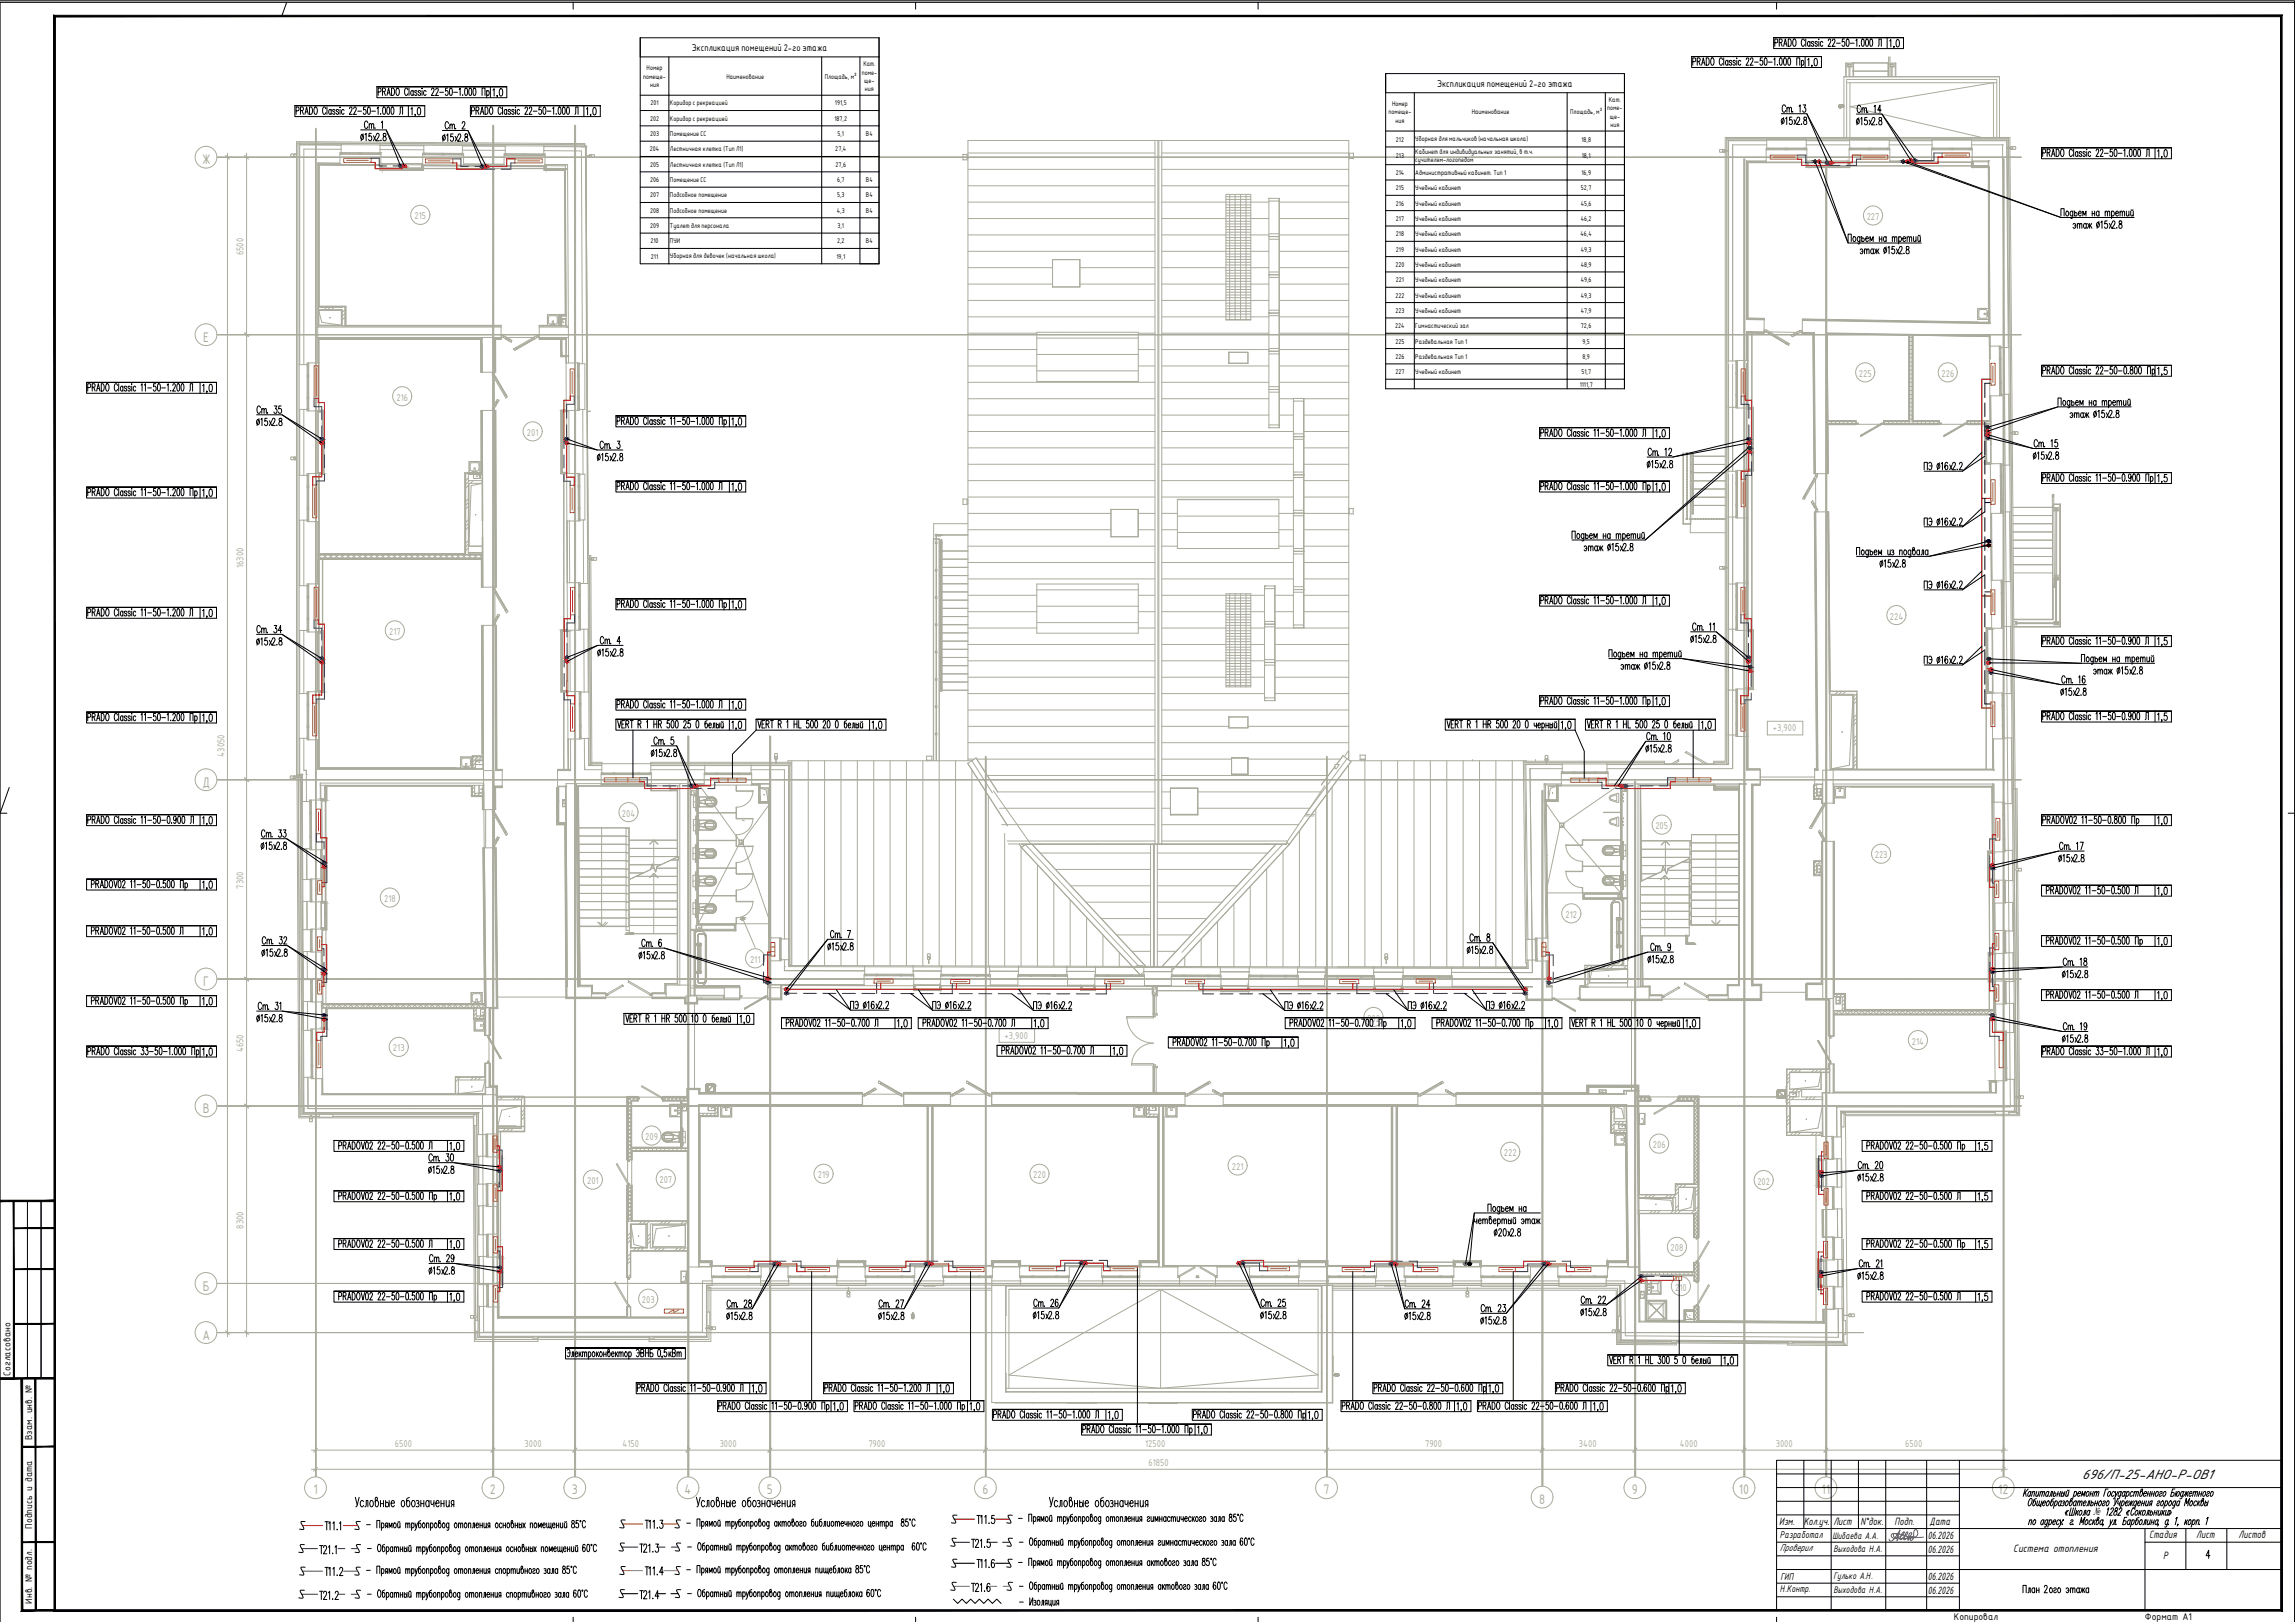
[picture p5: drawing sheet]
<svg xmlns="http://www.w3.org/2000/svg" width="841mm" height="594mm" viewBox="0 0 841 594" stroke-linecap="round" stroke-linejoin="round" font-family="sans-serif">
<defs><g id="words">
<text font-size="5.4" x="762.9" y="541.5">696/П-25-АНО-Р-ОВ1</text>
<g font-size="4.9" fill="#aaab9c">
<text x="74" y="60.2">Ж</text>
<text x="74.5" y="125.2">Е</text>
<text x="74.2" y="288.2">Д</text>
<text x="74.5" y="361.2">Г</text>
<text x="74.4" y="407.7">В</text>
<text x="74.4" y="472.7">Б</text>
<text x="74.2" y="490.7">А</text>
<text x="114.8" y="547.3">1</text>
<text x="179.5" y="547.3">2</text>
<text x="209.5" y="547.3">3</text>
<text x="250.8" y="547.3">4</text>
<text x="281" y="547.3">5</text>
<text x="360" y="547.3">6</text>
<text x="485" y="547.3">7</text>
<text x="564" y="550.7">8</text>
<text x="598" y="547.3">9</text>
<text x="637.2" y="547.3">10</text>
<text x="667.5" y="547.3">11</text>
<text x="732.2" y="547.3">12</text>
</g>
<g font-size="4.2">
<text x="652" y="558.4">Изм.</text>
<text x="661" y="558.4">Кол.уч.</text>
<text x="671.9" y="558.4">Лист</text>
<text x="681.7" y="558.4">N°док.</text>
<text x="694.3" y="558.4">Подп.</text>
<text x="706.4" y="563.7">06.2026</text>
<text x="707.1" y="558.4">Дата</text>
<text x="787.6" y="563.4">Cтадия</text>
<text x="804.9" y="563.4">Лист</text>
<text x="820.4" y="563.5">Листов</text>
<text x="706.4" y="568.7">06.2026</text>
<text x="737.8" y="568.4">Система отопления</text>
<text x="792.7" y="570.9">Р</text>
<text x="706.4" y="578.7">06.2026</text>
<text x="706.4" y="583.7">06.2026</text>
</g>
<text font-size="4.1" x="767.2" y="555">№</text>
<g font-size="3.9">
<text x="3.8" y="503.8" transform="rotate(-90 3.8 503.8)">Согласовано</text>
<text x="11.8" y="527.5" transform="rotate(-90 11.8 527.5)">Взам. инв. №</text>
<text x="11.8" y="559.9" transform="rotate(-90 11.8 559.9)">Подпись и дата</text>
<text x="652.3" y="563.2">Разработал</text>
<text x="652.3" y="568.2">Проверил</text>
<text x="652.4" y="578.6">ГИП</text>
<text x="11.8" y="587.3" transform="rotate(-90 11.8 587.3)">Инв. № подл.</text>
<text x="652.3" y="583.2">Н.Контр.</text>
<text x="716" y="593.4">Копировал</text>
<text x="786" y="593.4">Формат А1</text>
</g>
<g font-size="3.7">
<text x="671.5" y="563.5">Шибаева А.А.</text>
<text x="671.9" y="568.6">Выходова Н.А.</text>
<text x="671.9" y="578.2">Гулько А.Н.</text>
<text x="671.9" y="583.6">Выходова Н.А.</text>
</g>
<g font-size="3.5" fill="#aaab9c">
<text x="151.9" y="80.4">215</text>
<text x="684.1" y="80.6">227</text>
<text x="89.3" y="93.5" transform="rotate(-90 89.3 93.5)">6500</text>
<text x="681.2" y="138.1">225</text>
<text x="711.5" y="138.1">226</text>
<text x="145.3" y="146.8">216</text>
<text x="193.1" y="159.7">201</text>
<text x="89.3" y="208" transform="rotate(-90 89.3 208)">16300</text>
<text x="692.5" y="227">224</text>
<text x="142.6" y="232.6">217</text>
<text x="649.6" y="267.9">+3,900</text>
<text x="82.3" y="277.1" transform="rotate(-90 82.3 277.1)">43050</text>
<text x="227.9" y="299.1">204</text>
<text x="606.6" y="303.7">205</text>
<text x="687" y="314.4">223</text>
<text x="89.3" y="325.5" transform="rotate(-90 89.3 325.5)">7300</text>
<text x="140.8" y="330.4">218</text>
<text x="573.7" y="336.2">212</text>
<text x="274.8" y="352.7">211</text>
<text x="501" y="374.2">202</text>
<text x="368.1" y="380.5">+3,900</text>
<text x="700.6" y="382.6">214</text>
<text x="89.3" y="385.3" transform="rotate(-90 89.3 385.3)">4650</text>
<text x="144" y="385.1">213</text>
<text x="236.5" y="417.6">209</text>
<text x="551.1" y="423.5">222</text>
<text x="605.7" y="420.6">206</text>
<text x="299.7" y="431.6">219</text>
<text x="378.6" y="431.6">220</text>
<text x="451.4" y="428.6">221</text>
<text x="215.1" y="433.7">201</text>
<text x="241.6" y="433.4">207</text>
<text x="644" y="433.9">202</text>
<text x="89.3" y="450" transform="rotate(-90 89.3 450)">8300</text>
<text x="612.2" y="458.4">208</text>
<text x="613.9" y="472.7">210</text>
<text x="235.2" y="477.3">203</text>
<text x="144.7" y="530.1">6500</text>
<text x="192.2" y="530.1">3000</text>
<text x="228.1" y="530.1">4150</text>
<text x="263.7" y="530.1">3000</text>
<text x="318.2" y="530.1">7900</text>
<text x="419.7" y="530.1">12500</text>
<text x="522.2" y="530.1">7900</text>
<text x="578.6" y="530.1">3400</text>
<text x="615.6" y="530.1">4000</text>
<text x="650.7" y="530.1">3000</text>
<text x="698.2" y="530.1">6500</text>
<text x="420.9" y="537.1">61850</text>
</g>
<g font-size="3.4">
<text x="253.5" y="18.7">Экспликация помещений 2-го этажа</text>
<text x="526.7" y="31.8">Экспликация помещений 2-го этажа</text>
</g>
<g font-size="2.4">
<text x="235.7" y="28.8">помеще-</text>
<text x="237" y="25.8">Номер</text>
<text x="266.2" y="28.8">Наименование</text>
<text x="302.2" y="28.8">Площадь, м²</text>
<text x="315.8" y="27.3">поме-</text>
<text x="316.4" y="24.3">Кат.</text>
<text x="238.2" y="31.8">ния</text>
<text x="316.7" y="30.3">ще-</text>
<text x="317" y="33.3">ния</text>
<text x="238.4" y="38.6">201</text>
<text x="245.5" y="38.6">Коридор с рекреацией</text>
<text x="306" y="38.6">191,5</text>
<text x="508.9" y="41.9">помеще-</text>
<text x="510.1" y="38.9">Номер</text>
<text x="539.3" y="41.9">Наименование</text>
<text x="575.4" y="41.9">Площадь, м²</text>
<text x="588.9" y="40.4">поме-</text>
<text x="589.6" y="37.5">Кат.</text>
<text x="238.2" y="44.3">202</text>
<text x="245.5" y="44.3">Коридор с рекреацией</text>
<text x="305.8" y="44.3">187,2</text>
<text x="511.4" y="44.9">ния</text>
<text x="589.9" y="43.4">ще-</text>
<text x="590.1" y="46.4">ния</text>
<text x="238.2" y="49.9">203</text>
<text x="245.5" y="49.9">Помещение СС</text>
<text x="306.9" y="49.9">5,1</text>
<text x="317.4" y="49.9">В4</text>
<text x="511.5" y="52">212</text>
<text x="518.6" y="51.7">Уборная для мальчиков (начальная школа)</text>
<text x="579.5" y="52">18,8</text>
<text x="238.1" y="55.5">204</text>
<text x="245.5" y="55.5">Лестничная клетка (Тип Л1)</text>
<text x="306.1" y="55.5">27,4</text>
<text x="511.5" y="58">213</text>
<text x="518.6" y="56.5">Кабинет для индивидуальных занятий, в т.ч.</text>
<text x="518.6" y="59.5">сучителем-логопедом</text>
<text x="579.7" y="58">18,1</text>
<text x="238.2" y="61.1">205</text>
<text x="245.5" y="61.1">Лестничная клетка (Тип Л1)</text>
<text x="306.2" y="61.1">27,6</text>
<text x="511.5" y="64.1">214</text>
<text x="518.6" y="64.1">Административный кабинет. Тип 1</text>
<text x="579.5" y="64.1">16,9</text>
<text x="238.2" y="66.7">206</text>
<text x="245.5" y="66.7">Помещение СС</text>
<text x="306.7" y="66.7">6,7</text>
<text x="317.4" y="66.7">В4</text>
<text x="511.5" y="69.7">215</text>
<text x="518.6" y="69.7">Учебный кабинет</text>
<text x="579.4" y="69.7">52,7</text>
<text x="238.2" y="72.3">207</text>
<text x="238.2" y="77.9">208</text>
<text x="245.5" y="72.3">Подсобное помещение</text>
<text x="245.5" y="77.9">Подсобное помещение</text>
<text x="306.7" y="77.9">4,3</text>
<text x="306.7" y="72.3">5,3</text>
<text x="317.4" y="72.3">В4</text>
<text x="317.4" y="77.9">В4</text>
<text x="511.5" y="75.3">216</text>
<text x="518.6" y="75.3">Учебный кабинет</text>
<text x="579.3" y="75.3">45,6</text>
<text x="238.2" y="83.5">209</text>
<text x="245.5" y="83.5">Туалет для персонала</text>
<text x="306.9" y="83.5">3,1</text>
<text x="511.5" y="80.9">217</text>
<text x="518.6" y="80.9">Учебный кабинет</text>
<text x="579.3" y="80.9">46,2</text>
<text x="238.4" y="89.1">210</text>
<text x="245.5" y="89.1">ПУИ</text>
<text x="306.7" y="89.1">2,2</text>
<text x="317.4" y="89.1">В4</text>
<text x="511.5" y="86.5">218</text>
<text x="518.6" y="86.5">Учебный кабинет</text>
<text x="579.2" y="86.5">46,4</text>
<text x="238.5" y="94.8">211</text>
<text x="245.5" y="94.5">Уборная для девочек (начальная школа)</text>
<text x="306.5" y="94.8">19,1</text>
<text x="511.5" y="92.1">219</text>
<text x="518.6" y="92.1">Учебный кабинет</text>
<text x="579.3" y="92.1">49,3</text>
<text x="511.4" y="97.8">220</text>
<text x="518.6" y="97.8">Учебный кабинет</text>
<text x="579.3" y="97.8">48,9</text>
<text x="511.5" y="103.4">221</text>
<text x="518.6" y="103.4">Учебный кабинет</text>
<text x="579.3" y="103.4">49,6</text>
<text x="511.4" y="109">222</text>
<text x="518.6" y="109">Учебный кабинет</text>
<text x="579.3" y="109">49,3</text>
<text x="511.4" y="114.6">223</text>
<text x="518.6" y="114.6">Учебный кабинет</text>
<text x="579.3" y="114.6">47,9</text>
<text x="511.3" y="120.2">224</text>
<text x="511.4" y="125.8">225</text>
<text x="518.6" y="120.2">Гимнастический зал</text>
<text x="518.6" y="125.8">Раздевальная Тип 1</text>
<text x="579.4" y="120.2">72,6</text>
<text x="579.9" y="125.8">9,5</text>
<text x="511.4" y="131.4">226</text>
<text x="518.6" y="131.4">Раздевальная Тип 1</text>
<text x="579.9" y="131.4">8,9</text>
<text x="511.4" y="137">227</text>
<text x="518.6" y="137">Учебный кабинет</text>
<text x="579.5" y="137">51,7</text>
<text x="578.9" y="141.6">1111,7</text>
</g>
</g></defs>
<g fill="#aaab9c" stroke="#aaab9c" stroke-width=".37">
<path d="M617.3 480.3h.4v3.7z"/>
<path d="M600 399.6h.3z"/>
<path d="M200.1 61.7h7.1z"/>
<path d="M139.6 60.3h.4v1.7z"/>
<path d="M140 61.6h14.9z"/>
<path d="M140 62h14.9z"/>
<path d="M154.5 60.5h.4v1.1z"/>
<path d="M206.1 150.4h1.5z"/>
<path d="M205.7 150.4h.4z"/>
<path d="M205.7 230.9h.4z"/>
<path d="M205.7 252.9h2.4v.4z"/>
<path d="M116.6 150.5h1.5z"/>
<path d="M118.1 150.5h.4z"/>
<path d="M117.8 330.3h1.6z"/>
<path d="M118 376.8h1.3z"/>
<path d="M119.3 369.3h.4z"/>
<path d="M182.2 423.7h1.6z"/>
<path d="M182.5 470.3h1z"/>
<path d="M400.8 361.2h.4z"/>
<path d="M447.4 361.3l.4-.1z"/>
<path d="M457.1 361.3h.4z"/>
<path d="M503.6 361.4h.4z"/>
<path d="M503.6 362.7h9.9v.4z"/>
<path d="M513.5 361.4h.4z"/>
<path d="M666.2 434.6h1.8z"/>
<path d="M666.1 424.7h.4z"/>
<path d="M666.5 424.7h1.3z"/>
<path d="M666.5 461.5h.3z"/>
<path d="M666.8 461.5h1.3z"/>
<path d="M729.2 400l.4 .1z"/>
<path d="M729.5 395.9h1.7z"/>
<path d="M728.9 349.2h.4z"/>
<path d="M729.3 349.2h1.4z"/>
<path d="M728 230.1h.4z"/>
<path d="M728.4 230.1h1.5z"/>
<path d="M640.2 252h1.6v.3z"/>
<path d="M727.5 155.6h.4z"/>
<path d="M640.1 149.4h2.1z"/>
<path d="M662.1 59.3h.4z"/>
<path d="M396.1 361.2h.4z"/>
<path d="M622 484h.3z"/>
<path d="M622 401.8l.3 32v-32zM622 401.8l.3 32h-.3z"/>
<path d="M600.4 401.8h4.1zM600.4 401.8h4.1z"/>
<path d="M615.2 401.8l6.8 .2v-.2zM615.2 401.8l6.8 .2h-6.8z"/>
<path d="M600.4 401.8l4.1 .2v-.2zM600.4 401.8l4.1 .2h-4.1z"/>
<path d="M600 401.8v.2zM600 401.8v.2z"/>
<path d="M565.9 293l4.5 .4v-.4zM565.9 293l4.5 .4h-4.5z"/>
<path d="M570.4 287.5l.4 5.9v-5.9zM570.4 287.5l.4 5.9h-.4z"/>
<path d="M278.5 293.6l3.5 .4v-.4zM278.5 293.6l3.5 .4h-3.5z"/>
<path d="M278.1 287.2l.4 6.5v-6.5zM278.1 287.2l.4 6.5h-.4z"/>
<path d="M278.1 293.7l.4 .3v-.3zM278.1 293.7l.4 .3h-.4z"/>
<path d="M617.3 479.9l3.5 .4v-.4zM617.3 479.9l3.5 .4h-3.5z"/>
<path d="M617.3 484h.4zM617.3 480.3l.4 3.7h-.4z"/>
<path d="M243 401.8l9 .3v-.3zM243 401.8l9 .3h-9z"/>
<path d="M230 401.8l3.7 .3v-.3zM230 401.8l3.7 .3h-3.7z"/>
<path d="M230 402.1l.3 22.7v-22.7zM230 402.1l.3 22.7h-.3z"/>
<path d="M230 434.1l.3 13.2v-13.2zM230 434.1l.3 13.2h-.3z"/>
<path d="M204.3 288.2l.4 5.5v-5.5zM204.3 288.2l.4 5.5h-.4z"/>
<path d="M204.3 293.7l.4 8v-8zM204.3 293.7l.4 8h-.4z"/>
<path d="M204.7 301.4l2.6 .3v-.3zM204.7 301.4l2.6 .3h-2.6z"/>
<path d="M581.8 397.8l18.5 .4v-.4zM581.8 397.8l18.5 .4h-18.5z"/>
<path d="M599.9 398.2l.4 1.1v-1.1zM599.9 398.2l.4 1.1h-.4z"/>
<path d="M600 399.3l.3 .3zM600 399.3l.3 .3z"/>
<path d="M581.8 398.2l.4 2.4v-2.4zM581.8 398.2l.4 2.4h-.4z"/>
<path d="M199.7 60.7l.4 1.4v-1.4zM199.7 60.7l.4 1.4h-.4zM199.7 62.1h.4zM199.7 62.1h.4z"/>
<path d="M200.1 61.7l7.1 .4v-.4zM200.1 61.7l7.1 .4h-7.1zM200.1 62.1h7.1zM200.1 62.1h7.1z"/>
<path d="M200.1 62.1h7.1zM200.1 62.1h7.1z"/>
<path d="M139.6 62h.4zM139.6 60.3l.4 1.7h-.4z"/>
<path d="M140 61.6l14.9 .4v-.4zM140 61.6l14.9 .4h-14.9z"/>
<path d="M154.5 61.6h.4zM154.5 60.5l.4 1.1h-.4z"/>
<path d="M206.1 150.4l1.5 .4v-.4zM206.1 150.4l1.5 .4h-1.5z"/>
<path d="M205.7 150.4l.4 14.9v-14.9zM205.7 150.4l.4 14.9h-.4z"/>
<path d="M205.7 165.3l.4 7.7v-7.7zM205.7 165.3l.4 7.7h-.4z"/>
<path d="M205.7 173l2 .4v-.4zM205.7 173l2 .4h-2z"/>
<path d="M206.1 230.9h1.9zM206.1 230.9h1.9zM206.1 230.9h1.9z"/>
<path d="M206.1 230.9l1.9 .4v-.4zM206.1 230.9l1.9 .4h-1.9z"/>
<path d="M205.7 230.9l.4 22v-22zM205.7 230.9l.4 22h-.4z"/>
<path d="M205.7 253.3h2.4zM205.7 252.9l2.4 .4h-2.4z"/>
<path d="M116.6 150.5l1.5 .4v-.4zM116.6 150.5l1.5 .4h-1.5z"/>
<path d="M118.1 150.5l.4 22.6v-22.6zM118.1 150.5l.4 22.6h-.4z"/>
<path d="M116.6 173.1l1.9 .4v-.4zM116.6 173.1l1.9 .4h-1.9z"/>
<path d="M116.6 231.5l1.5 .4v-.4zM116.6 231.5l1.5 .4h-1.5z"/>
<path d="M118.1 231.5l.4 21.5v-21.5zM118.1 231.5l.4 21.5h-.4z"/>
<path d="M116.6 253l1.9 .4v-.4zM116.6 253l1.9 .4h-1.9z"/>
<path d="M119 287.7l.4 3.7v-3.7zM119 287.7l.4 3.7h-.4z"/>
<path d="M119 291.4l.4 1.2v-1.2zM119 291.4l.4 1.2h-.4z"/>
<path d="M117.6 292.6l1.8 .4v-.4zM117.6 292.6l1.8 .4h-1.8z"/>
<path d="M117.8 339.9l1.2 .4v-.4zM117.8 339.9l1.2 .4h-1.2z"/>
<path d="M119 330.7l.4 9.6v-9.6zM119 330.7l.4 9.6h-.4z"/>
<path d="M117.8 330.3l1.6 .4v-.4zM117.8 330.3l1.6 .4h-1.6z"/>
<path d="M118 376.5l1.3 .3v-.3zM118 376.5l1.3 .3h-1.3zM118 376.8h1.3z"/>
<path d="M118 376.8l1.3 .1zM118 376.8l1.3 .1z"/>
<path d="M119.3 369.3l.4 7.6v-7.6zM119.3 369.3l.4 7.6h-.4z"/>
<path d="M245.3 287.8l.4 1.3v-1.3zM245.3 287.8l.4 1.3h-.4z"/>
<path d="M245.3 289.1l3 .4v-.4zM245.3 289.1l3 .4h-3z"/>
<path d="M182.3 433.1l1.1 .4v-.4zM182.3 433.1l1.1 .4h-1.1z"/>
<path d="M183.4 424.1l.4 9.4v-9.4zM183.4 424.1l.4 9.4h-.4z"/>
<path d="M182.2 423.7l1.6 .4v-.4zM182.2 423.7l1.6 .4h-1.6z"/>
<path d="M182.5 469.9l1 .4v-.4zM182.5 469.9l1 .4h-1z"/>
<path d="M183.5 460.8l.4 9.5v-9.5zM183.5 460.8l.4 9.5h-.4z"/>
<path d="M182.4 460.4l1.5 .4v-.4zM182.4 460.4l1.5 .4h-1.5z"/>
<path d="M260.3 462.4l.4 .8v-.8zM260.3 462.4l.4 .8h-.4z"/>
<path d="M260.3 463.2l.4 .4v-.4zM260.3 463.2l.4 .4h-.4z"/>
<path d="M256.2 462l4.5 .2v-.2zM256.2 462l4.5 .2h-4.5z"/>
<path d="M256.2 462.2l4.5 .2v-.2zM256.2 462.2l4.5 .2h-4.5z"/>
<path d="M316.6 462.4l.4 1.5v-1.5zM316.6 462.4l.4 1.5h-.4z"/>
<path d="M307.4 462l9.6 .4v-.4zM307.4 462l9.6 .4h-9.6z"/>
<path d="M307 462l.4 1.7v-1.7zM307 462l.4 1.7h-.4z"/>
<path d="M373.3 462.4l.4 .8v-.8zM373.3 462.4l.4 .8h-.4z"/>
<path d="M373.3 463.2l.4 .5v-.5zM373.3 463.2l.4 .5h-.4z"/>
<path d="M363.7 462l10 .4v-.4zM363.7 462l10 .4h-10z"/>
<path d="M485.9 462.4l.4 1.3v-1.3zM485.9 462.4l.4 1.3h-.4z"/>
<path d="M476.5 462l9.8 .4v-.4zM476.5 462l9.8 .4h-9.8z"/>
<path d="M542.2 462.4l.4 .8v-.8zM542.2 462.4l.4 .8h-.4z"/>
<path d="M542.2 463.2l.4 .5v-.5zM542.2 463.2l.4 .5h-.4z"/>
<path d="M533.2 462l9.4 .4v-.4zM533.2 462l9.4 .4h-9.4z"/>
<path d="M532.8 462l.4 1.2v-1.2zM532.8 462l.4 1.2h-.4z"/>
<path d="M532.8 463.2l.4 .5v-.5zM532.8 463.2l.4 .5h-.4z"/>
<path d="M589.4 462l7.1 .4v-.4zM589.4 462l7.1 .4h-7.1z"/>
<path d="M589 462l.4 1.9v-1.9zM589 462l.4 1.9h-.4z"/>
<path d="M363.7 462.4l.4 1.4v-1.4zM363.7 462.4l.4 1.4h-.4z"/>
<path d="M628.1 287.5l.4 1.3v-1.3zM628.1 287.5l.4 1.3h-.4z"/>
<path d="M628.1 288.8l9.1 .4v-.4zM628.1 288.8l9.1 .4h-9.1z"/>
<path d="M334.9 361.1l.4 .3v-.3zM334.9 361.1l.4 .3h-.4z"/>
<path d="M334.9 361.4l.4 .9v-.9zM334.9 361.4l.4 .9h-.4z"/>
<path d="M334.9 362.3l9.4 .4v-.4zM334.9 362.3l9.4 .4h-9.4z"/>
<path d="M344.3 361.1l.4 1.6v-1.6zM344.3 361.1l.4 1.6h-.4z"/>
<path d="M396.1 362.2l4.7 .4v-.4zM396.1 362.2l4.7 .4h-4.7z"/>
<path d="M400.8 361.2l.4 1.1v-1.1zM400.8 361.2l.4 1.1h-.4z"/>
<path d="M400.8 362.3l.4 .3v-.3zM400.8 362.3l.4 .3h-.4z"/>
<path d="M447.4 361.3l.4 1.4v-1.4zM447.4 361.3l.4 1.4h-.4z"/>
<path d="M447.4 362.7l9.7 .4v-.4zM447.4 362.7l9.7 .4h-9.7z"/>
<path d="M447.4 363.1h9.1zM447.4 363.1h9.7z"/>
<path d="M457.1 361.3l.4 1.8v-1.8zM457.1 361.3l.4 1.8h-.4z"/>
<path d="M503.6 361.4l.4 1.3v-1.3zM503.6 361.4l.4 1.3h-.4z"/>
<path d="M503.6 363.1h9.9zM503.6 362.7l9.9 .4h-9.9z"/>
<path d="M513.5 361.4l.4 1.7v-1.7zM513.5 361.4l.4 1.7h-.4z"/>
<path d="M666.2 434.2l1.8 .4v-.4zM666.2 434.2l1.8 .4h-1.8z"/>
<path d="M666.1 424.7l.5 9.5-.1-9.5zM666.1 424.7l.5 9.5h-.4z"/>
<path d="M666.5 424.7l1.3 .3v-.3zM666.5 424.7l1.3 .3h-1.3z"/>
<path d="M666.5 425l1.3 .1zM666.5 425l1.3 .1z"/>
<path d="M666.5 470.8l1.6 .4v-.4zM666.5 470.8l1.6 .4h-1.6z"/>
<path d="M666.5 461.5l.3 .1zM666.5 461.5l.3 .1z"/>
<path d="M666.4 461.6l.5 9.2-.1-9.2zM666.4 461.6l.5 9.2h-.4z"/>
<path d="M666.8 461.5l1.3 .4v-.4zM666.8 461.5l1.3 .4h-1.3z"/>
<path d="M729.1 395.9l.5 4.1-.1-4.1zM729.1 395.9l.5 4.1h-.4z"/>
<path d="M729.2 400.1h.4zM729.2 400l.4 .1z"/>
<path d="M729.5 395.9l1.7 .4v-.4zM729.5 395.9l1.7 .4h-1.7z"/>
<path d="M728.6 312l.5 10.4-.1-10.4zM728.6 312l.5 10.4h-.4zM728.7 322.4h.4zM728.7 322.4h.4z"/>
<path d="M729 312l1.4 .4v-.4zM729 312l1.4 .4h-1.4z"/>
<path d="M728.9 349.2l.5 10.1-.1-10.1zM728.9 349.2l.5 10.1h-.4z"/>
<path d="M729.4 358.9l1.3 .4v-.4zM729.4 358.9l1.3 .4h-1.3z"/>
<path d="M729.1 322l1.4 .4v-.4zM729.1 322l1.4 .4h-1.4z"/>
<path d="M729.3 349.2l1.4 .4v-.4zM729.3 349.2l1.4 .4h-1.4z"/>
<path d="M728 230.1l.5 23.7-.1-23.7zM728 230.1l.5 23.7h-.4z"/>
<path d="M728.4 230.1l1.5 .4v-.4zM728.4 230.1l1.5 .4h-1.5z"/>
<path d="M641.8 231.3l.4 21v-21zM641.8 231.3l.4 21h-.4z"/>
<path d="M640.2 230.9l2 .4v-.4zM640.2 230.9l2 .4h-2z"/>
<path d="M728.5 253.4l1.6 .4v-.4zM728.5 253.4l1.6 .4h-1.6z"/>
<path d="M640.2 252.3h1.6zM640.2 252l1.6 .3h-1.6z"/>
<path d="M727.5 155.6l.5 14.2-.1-14.2zM727.5 155.6l.5 14.2h-.4z"/>
<path d="M641.8 149.8l.4 22.5v-22.5zM641.8 149.8l.4 22.5h-.4z"/>
<path d="M640.1 149.4l2.1 .4v-.4zM640.1 149.4l2.1 .4h-2.1z"/>
<path d="M728 169.4l1.4 .4v-.4zM728 169.4l1.4 .4h-1.4z"/>
<path d="M728 169.8h1.4zM728 169.8h1.4z"/>
<path d="M640.2 171.9l1.6 .4v-.4zM640.2 171.9l1.6 .4h-1.6z"/>
<path d="M662.1 60.7l15.5 .4v-.4zM662.1 60.7l15.5 .4h-15.5z"/>
<path d="M662.1 59.3l.4 1.4v-1.4zM662.1 59.3l.4 1.4h-.4z"/>
<path d="M722.7 60.7l5.9 .3v-.3zM722.7 60.7l5.9 .3h-5.9z"/>
<path d="M722.7 61l5.9 .1zM722.7 61l5.9 .1z"/>
<path d="M722.7 59.3l.4 1.4v-1.4zM722.7 59.3l.4 1.4h-.4z"/>
<path d="M677.2 59.3l.4 .1zM677.2 59.3l.4 .1z"/>
<path d="M677.2 59.4l.4 1.3v-1.3zM677.2 59.4l.4 1.3h-.4z"/>
<path d="M476.1 462l.4 1.7v-1.7zM476.1 462l.4 1.7h-.4z"/>
<path d="M476.1 463.7l.4 .2zM476.1 463.7l.4 .2z"/>
<path d="M417.7 462.4l.4 1.2v-1.2zM417.7 462.4l.4 1.2h-.4z"/>
<path d="M417.7 462l7.1 .2v-.2zM417.7 462l7.1 .2h-7.1z"/>
<path d="M417.7 462.2l7.1 .2v-.2zM417.7 462.2l7.1 .2h-7.1z"/>
<path d="M171.6 173.3l5 .5v-.5zM171.6 173.3l5 .5h-5z"/>
<path d="M205.5 124l.4 6.2v-6.2zM205.5 124l.4 6.2h-.4z"/>
<path d="M205.5 130.2l2 .4v-.4zM205.5 130.2l2 .4h-2z"/>
<path d="M396.1 361.2l.4 1v-1zM396.1 361.2l.4 1h-.4z"/>
<path d="M396.1 362.2h.4zM396.1 362.2h.4z"/>
<path d="M622 444.4l.3 1.8v-1.8zM622 444.4l.3 1.8h-.3z"/>
<path d="M622 446.2l.3 7v-7zM622 446.2l.3 7h-.3z"/>
<path d="M622 462.5l.3 6.7v-6.7zM622 462.5l.3 6.7h-.3z"/>
<path d="M622 478.5l.3 5.5v-5.5zM622 478.5l.3 5.5h-.3z"/>
</g>
<g fill="none" stroke="#aaab9c" stroke-width=".37">
<path d="M676.6 23.1h2.4M676.7 30.3h55M677.9 30.3v20M692.1 23.1l-.1 5M692.6 23.1h1.9M730.5 30.3v20M647.2 59.5h14.7v.2M647.2 59.6l14.6 .1M662 59.3h.1M677.9 59.5h14.6M692.5 59.4l-14.7 .1M707.8 59.4l14.7 .1"/>
<path d="M707.8 59.5h14.6M124.6 60.4l14.7 .1v1.4M124.6 60.5l14.6 .1M139.6 60.3h.1M154.9 60.4l15 .1M155.1 60.7h14.8M155.2 60.7l14.7 .1M155.2 61.8h44.1M155.2 61.7h44.1M184.7 60.8l14.8 .2M184.7 60.9l14.6 .1M199.5 61.8h.1"/>
<path d="M199.5 61.7h.1M199.7 60.7h.1M722.4 60.7h-44.4l44.4 .1M722.5 60.8h.1M722.5 60.7h.1M119.8 112.5l-1 .9M121.1 112.5l-1 .9M122.4 112.5l-.9 .9M126.4 114.8l-1 1M126.4 116.1l-1 1M126.4 113.4l-1 1M116.8 132.9l.1 17.5"/>
<path d="M116.9 132.9v17.4M640 133.1v16.3M640.5 132l.1 17.3M640.6 132v17.2M641.9 121.8v.1M641.9 122v27.2M642 121.8v.1M642 122v27.2M699.9 123.5h.7M699.9 125h.7M699.9 126.5h.7M699.9 128h.7"/>
<path d="M699.9 129.5h.7M699.9 131h.7M699.9 132.5h.7M699.9 134h.7M699.9 135.5h.7M699.9 137h.7M699.9 138.5h.7M729.3 126.8l.1 4.6h-.2M734.4 127.3l.2 17.2M207.6 150.2v.1M669.7 155h10.4M671.1 154.4v.8"/>
<path d="M672.6 154.4v.8M674.1 154.4v.8M675.6 154.4v.8M677.1 154.4v.8M678.6 154.4v.8M690.4 155h20.2M690.6 154.4v.8M692.1 154.4v.8M693.6 154.4v.8M695.1 154.4v.8M696.6 154.4v.8M698.1 154.4v.8"/>
<path d="M699.6 154.4v.8M699.9 140h.7M699.9 141.5h.7M699.9 143h.7M699.9 144.5h.7M699.9 146h.7M699.9 147.5h.7M699.9 149h.7M699.9 150.5h.7M699.9 152h.7M699.9 153.5h.7M701.1 154.4v.8"/>
<path d="M702.6 154.4v.8M704.1 154.4v.8M705.6 154.4v.8M707.1 154.4v.8M708.6 154.4v.8M710.1 154.4v.8M720.9 155h8.6M722.1 154.4v.8M723.6 154.4v.8M725.1 154.4v.8M726.6 154.4v.8M728.1 154.4v.8"/>
<path d="M116.6 173.5v.1M117.2 173.6h-.3v17.5M117.2 173.7h-.2v17.4M170.6 176.1h.1M171.6 177.8l-1 1M171.6 175.1l-.9 .9M172 176l-1.4 1.5M173.4 176l-1 1M206.5 173.5v57.2M206.7 173.5v57.2M616.9 165.9v25.9M619.4 165.9v24.1"/>
<path d="M640 173.3v16.4M640.8 172.5h-.3v17.2M640.8 172.6h-.2v17.1M641.9 172.4v.1M641.9 172.6v58M642 172.4v.1M642 172.6v58M734.8 170.4l.1 17.1M171.6 184.1l-1 1M171.6 191.7l-1 1M171.6 199.3l-1 1.1M171.6 185.4l-1 1"/>
<path d="M171.6 193.1l-1 1M171.6 182.7l-1 1M171.6 190.4l-1 1M171.6 198l-1 1M342.1 197.5h.9M343.2 197.5h.9v81.1M752.6 184.8h2.3v44.7M116.6 203.4l.9 .9M116.9 213.9l.1 17.3M117 213.9v17.2M117.4 203.3l-.8 .8M118.2 204.7v26.4"/>
<path d="M118.3 204.7v26.4M118.7 203.3l1 1M119.5 203.3l-.9 1M120.8 203.3l1 1M121.7 203.3l-1 1M122.9 203.3l1 1M123.8 203.3l-1 1M125 203.3l1 1M125.9 203.3l-1 1M127.1 203.3l1 1M128 203.3l-1 1M129.3 203.3l1 1"/>
<path d="M130.2 203.3l-1 1M131.4 203.3l1 1M132.3 203.3l-1 1M133.5 203.3l1 1M134.4 203.3l-1 1M135.6 203.3l1 1M136.5 203.3l-1 1M137.8 203.3l.9 1M138.6 203.3l-1 1M139.9 203.3l1 1M140.8 203.3l-1 1M142 203.3l1 1"/>
<path d="M142.9 203.3l-1 1M144.1 203.3l1 1M145 203.3l-1 1M146.2 203.3l1 1M147.1 203.3l-1 1M148.4 203.3l1 1M149.2 203.3l-.9 1M150.5 203.3l1 1M151.4 203.3l-1 1M152.6 203.3l1 1M153.5 203.3l-1 1M154.7 203.3l1 1"/>
<path d="M155.6 203.3l-1 1M156.8 203.3l1 1M157.7 203.3l-1 1M159 203.3l1 1M159.9 203.3l-1 1M161.1 203.3l1 1M162 203.3l-1 1M163.2 203.3l1 1M164.1 203.3l-1 1M165.3 203.3l1 1M166.2 203.3l-1 1M167.4 203.3l1 1"/>
<path d="M168.3 203.3l-1 1M169.6 203.3l1 1M170.5 203.3l-1 1M171.6 200.7l-1 1M171.7 203.3l1 1M172.6 203.3l-1 1M173.8 203.3l1 1M174.7 203.3l-1 1M175.9 203.3l.9 .9M176.8 203.4l-1 .9M640 213.5v17.4M640.5 213.5v17.3h.3"/>
<path d="M640.6 213.5v17.1h.2M735.1 213l.2 16.4M752.4 214.7v12.3M752.8 210.7h.6M753.7 210.7h1.2M118.2 231.2h.1M208 230.8h.1M641.9 230.8h.1M642 230.8h.1M730 230v.1M116.6 253.4v.1M117.2 253.6h-.3v17.4"/>
<path d="M117.2 253.7h-.2v17.3M206.5 253.4v28.4M206.7 253.4v28.4M208.2 253.3v.1M640 252.3v17.4M640.8 252.5h-.3v17.2M640.8 252.6h-.2v17.1M673.5 253.3l-1 1M674.9 253.3l-1 1M676.3 253.3l-1.1 1M680.4 255.4l-1 1M680.4 256.8l-1 1"/>
<path d="M680.5 254l-1.1 1.1M727.9 253.4l-.1 28.1 .1-27.5M735.5 254l.1 16.3M173.7 277.2l-.4 .4M174.2 279.5l-.9 .9M175.1 277.2l-1.8 1.8M176.5 277.2l-.9 .9M680.4 263.1l-1 1M680.4 270.7l-1 1M680.4 278.3l-1 1M680.4 264.4l-1 1M680.4 272l-1 1.1"/>
<path d="M680.4 279.7l-1 1M680.4 261.7l-1 1M680.4 269.4l-1 1M680.4 277l-1 1M117.9 293.3v17.9M117.9 293.4l.1 17.8M173.9 288.2l-.8 .9M173.9 289.6l-.8 .9M174.2 280.9l-.5 .5M174.5 290.5l-.9 .9M175.9 290.5l-.9 .9M177.2 290.6l-.8 .8"/>
<path d="M206.5 281.9h.1M206.5 281.9h.2M206.7 281.9h.1M211.9 287.9l.6 73M220.3 287h18.4M220.3 287.2h18.4M256.5 287.2l.1 .1M258.1 287.5h17.4M566.5 295.7v.1M572.2 287.5h17.1M572.2 287.9h17.1M591.4 287.5l-.1 .2"/>
<path d="M593.7 287.6v.1M628.5 288.5h8.7M628.6 287.5v.6h8.6M637.8 287.1v.1M638 287.1v.1M665.8 287.2l-.9 .8M665.8 288.6l-.9 .8M665.8 290l-.9 .9M665.8 291.4l-.9 .9M666.9 291.6l-.8 .9M668 292l-.5 .5M730 293.8l.1 17.9"/>
<path d="M730 293.8l.2 17.9M735.8 294.3l.1 17.2M211.9 309.9l.4 51M281.9 308.7l.1 .2M282 315.5l-.1 .1M566.4 301.7l.2 .3M566.6 318.3h.1M566.6 306.1l-.1 .2M566.7 313.3h.1M566.7 316.3h.1M566.7 312.1l-.1 .1M601.2 319.3h.1"/>
<path d="M601.2 319.3v3.4M665.6 315.5l-.7 .8M665.8 316.9l-.9 .8M665.8 318.3l-.9 .8M665.8 319.6l-.9 .9M667 315.5l-.8 .9M667.2 319.6l-.9 .9M117.8 330.3h.1M118 321.9v8.3l.1-8.3M119.2 330.2v-36.8l.1 36.8M281.8 329h.1M281.8 331l.2 .3"/>
<path d="M282 339.9l-.2 .2M566.7 324.5h.1M566.7 320.4h.1M566.7 327.5h.2M566.7 322.6l.1 .1M566.7 320.1l-.1 .2M566.8 331.6h.1M566.8 334.2h.1M566.8 335.6h.2M566.8 338.7h.2M728.9 322.7l.1 26.2M729 322.7l.2 26.2"/>
<path d="M730.1 322.6l.3 8.2M730.1 322.7h.1M730.2 322.7v8.1M736 322.5l.1 8M117.8 340.3v.1M118.2 358.6v8.4M118.3 358.6v8.4M118.4 340.5h-.3v8.2M118.4 340.6h-.2v8.1M281.6 343.5v8.4M281.8 342.2h.1M282 355.6h.1"/>
<path d="M561.4 344l.1 7.6M566.9 342.7h.1M566.9 341.2l.1 .2M567.1 357.7v.4M567.2 343.6l.1 8.4M581.9 355.2l-1 1M582.1 353.7l-1.2 1.2M583.5 353.7l-1 1M588.4 353.7l-1 1M589.8 353.7l-1 1M591.1 353.7l-1 1M596.1 353.7l-1.1 1"/>
<path d="M596.5 354.6l-.1 .1M601.5 342.8l.2 18.4M601.8 342.8l.2 18.4M728.9 359.7l.1 10M728.9 359.5v.1M729 359.5v.1M729 359.7l.1 10M729 349v.1M729.2 349v.1M730.3 340.8v8.1M730.4 340.8l-.1 8.2M730.5 359.6l.2 8.1"/>
<path d="M730.5 359.7l.1 8M736.2 341v8M736.3 359.5l.1 8M118 368.1l.9 1M118.2 368.1l-.2 .1M120 368.1l1.1 1M120.3 368.1l-1 1M122.2 368.1l1 1M122.4 368.1l-1 1M124.3 368.1l1 1M124.5 368.1l-1 1M126.4 368.1l1 1"/>
<path d="M126.6 368.1l-1 1M128.5 368.1l1 1M128.8 368.1l-1 1M130.6 368.1l1.1 1M130.9 368.1l-1 1M132.8 368.1l1 1M133 368.1l-1 1M134.9 368.1l1 1M135.1 368.1l-1 1M137 368.1l1 1M137.2 368.1l-1 1M139.1 368.1l1 1"/>
<path d="M139.4 368.1l-1 1M141.3 368.1l1 1M141.5 368.1l-1 1M143.4 368.1l1 1M143.6 368.1l-1 1M145.5 368.1l1 1M145.7 368.1l-1 1M147.6 368.1l1 1M147.8 368.1l-.9 1M149.7 368.1l1 1M150 368.1l-1 1M151.9 368.1l1 1"/>
<path d="M152.1 368.1l-1 1M154 368.1l1 1M154.2 368.1l-1 1M156.1 368.1l1 1M156.3 368.1l-1 1M158.2 368.1l1 1M158.5 368.1l-1 1M160.4 368.1l1 1M160.6 368.1l-1 1M162.5 368.1l1 1M162.7 368.1l-1 1M164.6 368.1l1 1"/>
<path d="M164.8 368.1l-1 1M166.7 368.1l1 1M166.9 368.1l-1 1M168.8 368.1l1 1M169.1 368.1l-1 1M171 368.1l1 1M171.2 368.1l-1 1M173.1 368.1l1 1M173.3 368.1l-1 1M174.5 369.7l-.8 .8M174.5 371.1l-.8 .9M174.9 372.1l-.8 .9"/>
<path d="M175.2 368.1l1 1M175.4 368.1l-1 1M176.3 372.1l-.8 .9M177.3 368.1l.6 .5M177.5 368.1l-.9 1M177.8 372.1l-.9 .9M258.2 361.2l.1 .2M260.2 361.3v.1M268.8 361.2h.1M334.8 360.9h.1M344.7 361h18.2M344.8 362.2h51.2"/>
<path d="M344.8 362.3h51.2M373 361l18.2 .1M396.5 362.2h4.3M401.2 361.1l18.2 .1M401.3 362.2h21M401.3 362.3h21M422.6 363.1l1.1 1M423 361.3l.7 .6M423.7 361.7l-1.1 1M423.7 363.8l-.5 .5M424 362.8h23.3M424 362.9h23.3"/>
<path d="M429.2 361.2h18.2M457.6 361.3h18.1M457.7 362.8h45.8M457.7 362.9h45.8M485.4 361.3l18.2 .1M514 361.4l18.2 .1M581.9 361.5h.1M581.9 360.2l-1 1M672 370.6l.7 .7M672.1 364.2h.1M672.8 371.3l1-1 1.1 1M673.6 364.2l-.9 .9"/>
<path d="M675 364.2l-.9 .9M675.9 370.3l-1 1M676 364.6l-.9 .9M676 366l-.9 .9M676 367.4l-.9 .9M676 368.9l-.9 .9M676 370.3l1 1M678 370.3l-1 1M678.1 370.3l1 1M680.1 370.3l-.9 1M680.2 370.3l1.1 1 1-1M682.3 370.3l1.1 1 1-1"/>
<path d="M684.5 370.3l1 1M685.5 371.3l1-1 1.1 1M687.6 371.3l1-1 1.1 1M692.9 370.3l-1.1 1-1-1-1 1M693 370.3l1 1 1-1M695.1 370.3l1 1 1-1M697.2 370.3l1 1M699.2 370.3l-1 1M699.3 370.3l1 1M700.4 371.3l1-1 1 1M703.5 370.3l-1 1M703.6 370.3l1 1"/>
<path d="M705.6 370.3l-1 1M705.7 370.3l1 1 1-1M707.8 370.3l1.1 1 .9-1M709.9 370.3l1.1 1 1-1M712 370.3l1 1M713.1 371.3l1-1 1.1 1M715.2 371.3l1-1 1.1 1M718.3 370.3l-1 1M718.4 370.3l1.1 1 .9-1M720.5 370.3l1.1 1 1-1M722.7 370.3l1 1 1-1M724.8 370.3l1 1"/>
<path d="M726.8 370.3l-1 1M726.9 370.3l1 1M727.9 371.3l1-1 1.1 1M729 369.8v.2M729.1 369.8v.2M730.9 370.5l-.8 .8M736.5 378.2l.1 17.1M167.2 394.5l-.2 .3M168.6 394.5l-1.6 1.6M173.5 394.5l-1 1.1M174.9 394.5l-1 1.1M176.2 394.5l-1 1.1"/>
<path d="M655.8 394.5l-1 1M655.8 395.8l-1 1M655.8 393.1l-1 1M657.3 391.7l-1 1M657.6 399l-1 1M658.6 391.7l-1 1M659 399l-1 1M660 391.7l-1 1M660.2 399l-1 1M664.9 391.7l-1 1M666.3 391.7l-1.1 1M667.6 391.7l-1 1"/>
<path d="M168 400.1l-.7 .6M176.9 415.6v7.9M182.9 401.8l-.8 .8M183.3 414.5v8.9M183.5 414.5v8.9M184.2 401.8l-1 1M185.3 413.3l-1 1M186.6 413.3l-1 1M188 413.3l-1 1M189.1 401.8l-1 1M190.5 401.8l-1 1M191.8 401.8l-1 1"/>
<path d="M192.1 407.8l-1 1M192.1 409.2l-1 1M192.1 406.5l-1 1M192.1 414.1l-.2 .2M192.1 407.8h.1M192.1 405.7h.1M192.1 410.8h.1M192.2 410.1l-.1 .1M192.2 401.9l-.1 .2M230.3 418.9l.9 1M230.3 417.5l.9 1M230.3 416l.9 1"/>
<path d="M230.3 414.6l.9 1M230.3 413.2l.9 1M230.3 411.8l.9 1M230.3 410.4l.9 1M230.3 409l.9 1M230.3 407.6l.9 1M230.3 406.1l.9 1M230.3 404.7l.9 1M230.3 403.3l.9 1M230.4 402.1l1 1M231.2 402.1l-.9 .9M231.2 403.5l-.9 1"/>
<path d="M231.2 414.8l-.9 1M231.2 416.2l-.9 1M231.2 404.9l-.9 1M231.2 406.3l-.9 1M231.2 407.7l-.9 1M231.2 409.1l-.9 1M231.2 410.5l-.9 1M231.2 411.9l-.9 1M231.2 413.4l-.9 1M231.2 417.6l-.9 1M231.2 419l-.9 1M231.8 402.1l1.1 1"/>
<path d="M232.6 402.1l-1 1M233.3 402.1l.4 .4M233.7 402.4l-.7 .7M243.2 402.1l1 1M243.9 402.1l-.9 .9M244.6 402.1l1 1M245.4 402.1l-1.1 1M246 402.1l1 1M246.8 402.1l-1 1M247.4 402.1l1 1M248.2 402.1l-1 1M248.8 402.1l1 1"/>
<path d="M249.6 402.1l-1 1M250.2 402.1l1 1M251 402.1l-1 1M251.7 402.1l.3 .3M252 402.5l-.6 .6M256.6 407.8l-.4 .4M258 407.8l-.8 .9M259.5 407.8l-.9 .9M260.9 407.8l-.9 .9M262.4 404.8l-.4 .4M262.9 405.8l-.9 .8M262.9 407.2l-1.5 1.5"/>
<path d="M262.9 408.6l-.1 .1M420.9 404.7l-.7 .7M421.1 407.4l-.9 .9M421.1 406l-.9 .9M421.8 408.1l-.9 .9M423.2 408.1l-.9 .9M424.6 408.1l-.8 .9M590.7 404.8l-.2 .3M591.5 405.4l-1 1M591.5 413l-1 1M591.5 406.8l-1 .9M591.5 414.4l-.5 .4"/>
<path d="M592.4 410.7l-1.9 2M592.7 413.9l-.9 .9M593.8 410.7l-1 1M594.1 413.9l-.9 .9M595.1 410.7l-1 1M595.5 413.9l-.9 .9M596.2 414.7l-.1 .1M600 402.6h.1M600.1 402.4h-.1M600.4 402.9l.1 .1M600.4 402v.1M600.9 402l1 1"/>
<path d="M601.8 402l-1 1M602.3 402l1 1M603.2 402l-1 1M603.7 402l.8 .8M604.5 402.2l-.9 .8M615.2 402.2l.8 .8M615.9 402l-.7 .8M616.4 402l1 1M617.4 402l-1 1M617.9 402l.9 1M618.8 402l-1 1M619.3 402l1 1"/>
<path d="M620.2 402l-1 1M620.7 402l1.3 1.3M621 419.3l1 1M621 417.9l1 1M621 416.5l1 1M621 415.1l1 1M621 413.7l1 1M621 412.2l1 1.1M621 410.8l1 1M621 409.4l1 1M621 408l1 1M621 406.6l1 1"/>
<path d="M621 405.2l1 1M621 403.8l1 1M621.6 402l-1 1M622 403l-1 1M622 404.4l-1 1M622 405.8l-1 1M622 407.3l-1 1M622 408.7l-1 1M622 410.1l-1 1M622 411.5l-1 1M622 412.9l-1 1M622 414.3l-1 1"/>
<path d="M622 415.7l-1 1M622 417.2l-1 1M622 418.6l-1 1M622 420l-1 1M654.7 405.8v.1M655.8 409.7l-1 1M655.8 403.5l-1 .9M655.8 411.1l-1 1M655.8 400.8l-1 1M655.8 408.4l-1 1M656.2 401.8l-1.4 1.3M657.1 414.8l-1 1"/>
<path d="M657.5 401.8l-1 1M658.4 414.8l-1 1M659.8 414.8l-1 1M662.5 401.8l-1 1M663.8 401.8l-1 1M664.7 414.8l-1 1M665.2 401.8l-1 1M666.1 414.8l-1 1M667.4 414.8l-1 1M182.9 433.7h-.4l.1 8.2M182.9 433.8h-.3l.1 8.1M183.3 423.5v.1"/>
<path d="M183.3 433.6v.1M183.3 433.8v26.3M183.5 423.5v.1M183.5 433.6v.1M183.5 433.8v26.3M230.3 438.7l.9 1M230.3 437.3l.9 .9M230.3 435.8l.9 1.1M230.3 434.4l.9 1M230.3 424.5l.2 .3M230.3 423.1l.9 1M230.3 421.7l.9 1"/>
<path d="M230.3 420.3l.9 1M230.3 434.1v.1M231.2 436l-.9 1M231.2 423.3l-.9 1M231.2 420.4l-.9 1M231.2 421.8l-.9 1M231.2 424.7l-.1 .1M231.2 434.6l-.9 1M231.2 437.4l-.9 1M231.2 438.8l-.9 1M231.6 420.6v.8M233.1 420.6v.8"/>
<path d="M234.6 420.6v.8M236.1 420.6v.8M237.6 420.6v.8M239.1 420.6v.8M240.6 420.6v.8M242.1 420.6v.8M243.6 420.6v.8M245.1 420.6v.8M246.6 420.6v.8M248.1 420.6v.8M249.6 420.6v.8M251.1 420.6v.8"/>
<path d="M603.7 437.6l-1 1M605 437.6l-.9 1M606.4 437.6l-1 1M611.3 437.6l-1 1M612.7 437.6l-1 1M615.1 436.6l-2.1 2M615.1 435.2l-1 1M615.1 433.8l-1 1.1M616.5 433.8l-1 1M617.8 433.8l-1 1M621 433.5l.3 .3M621 432l1 1"/>
<path d="M621 430.6l1 1M621 429.2l1 1M621 427.8l1 1M621 426.4l1 1M621 425l1 1M621 423.6l1 1M621 422.1l1 1M621 420.7l1 1M622 421.4l-1 1M622 422.8l-1 1M622 424.2l-1 1M622 425.6l-1 1"/>
<path d="M622 427.1l-1 .9M622 428.5l-1 1M622 429.9l-1 1M622 431.3l-1 1M622 432.7l-1 1M622.3 437l-1 1M622.3 434.3l-1 1M622.3 435.7l-1 1M667.9 424.6v.1M177.1 452.2v8M182.6 452v8.2h.4M182.7 452l.1 8.1h.2"/>
<path d="M230.3 447.2l-.3 .4M230.3 445.7l.9 1M230.3 444.3l.9 1M230.3 442.9l.9 1M230.3 441.5l.9 1M230.3 440.1l.9 1M231 452.9l-1 1M231 454.3l-1 1M231 451.6l-1 1M231 459.2l-1 1M231.2 440.2l-.9 1M231.2 441.6l-.9 1"/>
<path d="M231.2 443.1l-.9 .9M231.2 444.5l-.9 1M231.2 445.9l-.9 1M233.1 457.1l-1 1M234.5 457.1l-1 1M235.3 447.3l-1 1M235.8 457.1l-1 1M236.6 447.3l-1 1M238 447.3l-1 1M238.3 453.2l-1 1M238.3 454.6l-1 1M238.3 451.9l-1 1"/>
<path d="M240.7 457.1l-1 1M242.1 457.1l-1 1M242.9 447.3l-1 1M243.4 457.1l-1 1M244.3 447.3l-1 1M245.6 447.3l-1 1M248.4 457.1l-1 1M249.7 457.1l-1 1M250.6 447.3l-1 1M251.1 457.1l-1 1M251.9 447.3l-1 1M600.4 443.7h.1"/>
<path d="M605.6 443.4l-1 1M606.9 443.4l-1 1M608.3 443.4l-1 1M613.2 443.4l-1 1M615.1 442.9l-1.5 1.5M615.1 441.5l-1 1M615.9 443.4l-1 1M620.8 443.4l-1 1M621 451.8l1 1M621 450.4l1 1M621 449l1 1M621 447.6l1 1"/>
<path d="M621 446.2l1 1M621 444.8l1 1M621.7 444.4l-.7 .6M622 445.4l-1 1M622 446.9l-1 1M622 448.3l-1 1M622 449.7l-1 1M622 451.1l-1 1M622 452.5l-.7 .7M622.3 443.3l-1.1 1.1M622.3 442l-1 1M177.1 470.5l.1 8"/>
<path d="M183 470.5h-.3l.1 8.2M183 470.6h-.2v8.1M183.3 460.2v.1M183.5 460.2v.1M231 460.5l-1 1.1M231 466.8l-1 1M231 461.9l-1 1M260.9 463.6l18 .1M261 463.6h17.9M288.8 463.6h17.9M306.8 463.6l-18 .1M317 463.9h.1"/>
<path d="M317.2 463.2v.5h18M317.3 463.2v.4h17.9M345.5 463.5h17.8M363.4 463.5l-17.9 .1M373.7 463.9h.1M373.9 463.2v.4h18M374 463.2v.3h17.9M403.7 464.1h14M417.4 463.2v.3h-13.7M417.6 463.2v.4h-13.9M431.6 463.6h14.4M431.6 463.5h14.4"/>
<path d="M457.9 463.9h18.2M457.9 463.5h17.8M475.7 462.3h-19.5l19.5 .1M475.8 463.5l-17.9 .1M484.1 471.1h.1M486.3 463.9h18.2M486.5 463.2v.4h18M486.6 463.2v.3h17.9M512.1 462.2h20.4M512.1 462.4h20.4M514.6 463.5h17.9M532.6 463.5l-18 .1"/>
<path d="M542.6 463.9h.2M542.8 463.2v.4h18.1M542.9 463.2v.3h18M588.8 463.2v.3h-17.9M588.9 463.2v.4h-18M602.1 466.1v.8M603.5 476.4h7.2v7.2h-1.2v-6h-6zM603.6 466.1v.8M605.1 466.1v.8M606.6 466.1v.8M608.1 466.1v.8M609.6 466.1v.8"/>
<path d="M611.1 466.1v.8M612.6 466.1v.8M614.1 466.1v.8M615.6 466.1v.8M617.1 466.1v.8M618.6 466.1v.8M620.1 466.1v.8M621 478.7l1 1M621 468.8l.4 .4M621 467.4l1 1M621 466l1 1M621 464.6l1 1"/>
<path d="M621 463.2l1 1M621.5 478.5l-.5 .5M621.7 462.5l.3 .2M621.9 462.5l-.9 .9M622 463.8l-1 1M622 465.2l-1 1M622 466.7l-1 .9M622 468.1l-1 1M622 479.4l-1 1M231 482.1l-.4 .4M484.2 481.8v21.3M606 483.8l-.1 .1"/>
<path d="M610.6 483.8v.1M614.2 483.8l-.1 .1M616.5 483.8v.1M621 483l1 .9M621 481.5l1 1.1M621 480.1l1 1M622 480.8l-1 1M622 482.2l-1 1M622 483.6l-.4 .4M368.7 508.5h114.3v-36.3h-113.3v36.3M378.6 509.7h13.1M400.1 509.7h21.3"/>
<path d="M429.8 509.7h21.2M459.4 509.7h13.9M484.4 502.5v.6"/>
</g>
<g fill="none" stroke="#aaab9c" stroke-width=".37">
<path d="M124.6 56.5v3.3l-8.2-.1v60.1h67.2v3.1M125 55.9v-1.2l-13.7-.1v79h1.2M139.2 56l.1-1.2 16 .1v1.2M139.6 56h.1M139.6 56.6v3.3l15.3 .1v-3.3M169.4 56.2l.1-1.2 15.6 .1v1.2M169.9 56.8v3.3l14.8 .1v-3.3M199.3 56.4v-1.2l13.8 .1 .3 77.9h-1.1M199.7 57v3.3h8.3l.3 59.5h-10.7v3.1M199.7 56.4h.1M647.2 54.9v4h-7.2v58.1l6.5 .2v3.7M647.4 54.2v-1.1h-12.5v79.1h1.2"/>
<path d="M661.9 54.2v-1.1h15.9v1.1M662.1 54.9v4h15.5v-4M692.3 54.2v-1.1h15.7v1.1M692.5 54.9v4h15.3v-4M722.5 54.2v-1.1h11.3l.6 74.2h-1.1M722.7 54.9v4h6.1l.5 59.6-68.8-1.1-.1 3.7M125.4 112.4v.1M126.4 112.4h-9.8v1h8.8v6h1v-6.9M113.1 132.9h3.3v-9.3h60.3v12.7h3.7M183.6 123.6h-2.5v12.7M197.6 123.6h10.7v9.3h3.3M646.4 121.6l-6.4-.2v10.6h-3.3"/>
<path d="M660.4 121.8h4.5v.5M664.9 122l.4 51.5M732.6 126.8h-3.3v-3.8l-60-1.1 .4 51.6h-3.7M112.5 150h-1.2v24.1h1.2M113.1 150.5h3.3v23h-3.3M180.5 150.3h-3.7l.2 64.8M181.2 150.3l.2 64.7M211.8 150.3h-3.4l.2 23.1h3.3M212.3 150.3h.1M212.3 150h1.3l.1 23.7h-1.2M636.1 149.2h-1.2v23.4h1.2M636.7 149.4h3.3v22.9h-3.3"/>
<path d="M732.8 145h-3.3l.2 24.9 3.3-.1M733.4 144.5h1.2l.2 25.9h-1.2M733.4 145h.1M170.6 173.3h1v2.7h5.1v1h-5.1v26.1h-1zM112.5 190.5h-1.2v24h1.2M113.1 191.1h3.3v22.8h-3.3M176.9 197l.1 18.1M211.9 190.8h-3.3l.2 22.6h3.3M212.6 190.5h1.1l.2 23.2h-1.2M636.1 189.4h-1.2v24.5h1.2M636.7 189.7h3.3v23.8h-3.3M665.4 187.5l.8 94.6h-1.2v5.1h3v7"/>
<path d="M666.1 187.5h3.7l.8 94.6h60l-.1-11.5h3.3M733.1 188h-3.3l.2 24.5h3.3M733.7 187.5h1.2l.2 25.5h-1.1M180.7 215l-3.7 .1M112.5 230.9h-1.2v23.1h1.2M113.1 231.5h3.3v21.9h-3.3M177 229.1l.1 52.6h-60.7v-10.7h-3.3M177 229.1l.1 25.2M180.7 229l-3.7 .1M181.4 229l.1 53.2h2.5v5.7h-3l.1 8.6M212.2 230.8h-3.3l.1 22.5h3.3M212.7 230.5h1.3l.1 23h-1.2"/>
<path d="M212.7 230.8h.1M636.1 230.5h-1.2v22.2h1.2M636.7 230.9h3.3v21.4h-3.3M733.5 230.1h-3.3l.2 23.7h3.3M734.1 229.4h1.2l.2 24.6-1.2 .1M670.5 253.3h10l-.1 28.4h-1v-27.4h-8.9zM112.5 270.4h-1.2v11.7h.9l.1 11.5h1.2M212.3 270.7h-3.2v11.5M213 270.5h1.1l.1 11.4h6.3M636.1 269.2h-1.2v12.3h-46v1.2M636.7 269.7h3.3v12.4h5v5.1h-3.2v73.8h3.3v4.8h-11.8v-4.8h4.2v-73.8M734.4 270.3h1.2l.2 24h-1.2"/>
<path d="M734.4 270.6h.1M113.5 293h.1M114.1 293h3.3v-6.2h59.8l.1 9.8 3.1-.1M209.1 282.2h-4.8v5.7h3.1l.5 73.5h-.2v3.8h9v-3.8h-5l-.5-74.4M209.1 281.9v.3M220.3 283.7v3.3h-11M238.5 281.9h19.8v1.2M238.7 283.7v3.3h10.4v73.8h-5v4.4h7.3v1.9h3.8v-2.3h-2.3v-77.8h5.2v-3.3M275.3 283.1v-1.2h12.2v62h-1.2M275.5 283.7v3.3h6.9v56.5h3.3M572.2 283.3v3.8h-6.4l.7 56.5h-3.3M572.5 282.7v-1.2h-11.8l.7 62.5h1.2"/>
<path d="M589.3 283.3v3.8h7.2v63.3h.2v1.2h-.2v9.9l-15.4 .1M640 287.1h-39.7v74.4h4v4.4h-25.2M640 287.1v.1M734 293.8h-3.3v-6.6h-58.9v7h-3.1M113.6 310.8h-1.2v11.3h1.2M114.2 311.2h3.3v10.7h-3.3M180.6 310.5l-3.1 .1 .6 58.5h3.8l-.6-58.6M668 308.2v52.4h-5.7v5.1h9.5v-57.5h-3.1M734.1 312h-3.3l.1 10.4h3.3M734.7 311.5h1.2l.1 11-1.2 .1M734.7 312h.1M113.7 330.1l-1.2 .1v10.3h1.2"/>
<path d="M114.3 330.3h3.3v10h-3.3M734.3 330.7l-3.3 .1 .1 10h3.3M734.9 330.6l1.2-.1 .1 10.5h-1.2M113.8 348.5h-1.2v10.3h1.2M114.4 348.7h3.3v9.9h-3.3M285.7 351.9h-3.3v9.9M286.3 351.5h1.2v4l29.4 .1v1.2M316.7 357.4v3.3l-29.2-.1v.3h-1.2M334.6 356.8v-1.2l10.3 .1v1.2M334.9 357.4v3.3l9.8 .1v-3.3M362.7 356.9v-1.2h10.5v1.2M362.9 357.5v3.3h10.1v-3.3"/>
<path d="M390.9 357v-1.2h10.5v1.2M391.2 357.6v3.3h10v-3.3M419.2 357.1v-1.2h10.3v1.2M419.4 357.7v3.3h9.8v-3.3M447.2 355.9l10.6 .1M447.4 357.7v3.3l10.2 .1v-3.3M457.8 356v1.2M457.8 356l-10.6-.1v1.2M475.5 357.2v-1.2h10.1v1.2M475.8 357.8l-.1 3.3h9.7v-3.3M503.4 357.3v-1.2h10.8v1.2M503.6 357.9v3.3h10.4v-3.3"/>
<path d="M532.2 358v3.3h29.4v.2h-1.9v4.4h9.1M562.6 343.6h.1M562.7 351.6h-1.2l.1 4.6h-29.7v1.1M563.3 352h3.3l.1 9.5h2.1v4M596.5 354.7h-14.6v6.9l-2.8-.1v4M596.5 353.7l-15.6-.2v8.1M734.4 349.2h-3.3l.1 10.1h3.3M735.1 349h1.1l.1 10.5h-1.2M113.9 366.8h-1.2v10.6h1.2M113.9 376.9h.1M114.5 367h3.3v9.9h-3.3M271.1 364.8v-3h-5.7v3.7h5.7v-.3"/>
<path d="M282.4 360.8h3.9M282.4 360.6h3.8v1.2h-4.8v3M286.1 361.8v3.7h-4.7v-.3M734.6 367.7h-3.3l.2 10 3.2-.1M735.2 367.5h1.2l.1 10.7h-1.2M114 394.6h-1.2l.1 11.4h63.9l.1 9.6 1.2-.1M114.6 395.1h3.3v5.8h60.1v-2.7h3.8l.2 17.1h-3.3M167 394.5h10.8v1.1h-9.8v5.1h-1zM655.8 400h3.4v1.8h-3.4zM731.5 395.9l.1 4.4h-63.7l.1 16 3.3-.1M731.5 395.9h.1M734.8 395.8l-3.3 .1"/>
<path d="M735.4 395.3h1.2l.1 10.1h-63.6v11h-1.2M735.4 395.8v.1M181.9 401.8h10.2v12.5h-10.1v-1h9.1v-10.5h-9.2zM316 401.5v3.1h-60v59.5M316 400.8h-60v-1.7h-3.7v83.7h-70v-4.1h-3.3M331.2 401.5v3.1h17.1v-3.1M331.2 400.8h17.1M363.5 401.5v3.1h70.8v-3.1M363.5 400.8h70.8M448.2 401.5v3.1h71.4v-3.1M448.2 400.8h71.4M533.6 400.8h62.4v-1.2h3.8l.7 64.5"/>
<path d="M533.6 401.5v3.1h62.5l.6 59.5h3.8M590.5 404.8h1v5.9h4.6v1h-4.6v3.1h-1zM668 414.8h-12.2v-12h12.1v-1h-7.7v-2.8h-4.4v-6.3h14.7v-1h-15.7v24.1h13.2M178.1 423.5h-1.2l.1 10.2h1.2M178.7 423.7h3.3l.1 9.8h-3.3M600.5 437.6h13.6v-3.8h8.2v10.6h-21.9v-1h13.7v-4.8h-13.6zM615.1 434.8h6.2v8.6h-6.2zM671.4 424.6l-3.3 .1 .1 9.9h3.3M672 424.4h1.2l.1 10.4h-1.2M178.2 441.6h-1.2l.1 10.6h1.2M178.8 441.9h3.3l.1 10.1h-3.3M231 448.3h6.3v8.8h-6.3z"/>
<path d="M671.5 443h-3.3l.1 10.1h3.3M672.1 442.8h1.2l.1 10.5h-1.2M178.3 460.2h-1.2v10.3h1.3M178.9 460.4h3.3v9.9h-3.3M230 467.9v-20.6h22.2v1h-13.9v8.8h13.9v1h-21.2v9.8h-.3M230 478.6v3.6M230.7 478.6h.3v3.9h-1v-.2M252.3 464.1h8.4v3.3M261 467.9v1.3h-3.6v18.7h-80.2v-9.4l1.2-.1M278.7 467.9v1.3h10.3v-1.3M278.9 467.4v-3.3h9.9v3.3M306.7 467.9v1.3h10.6v-1.3"/>
<path d="M307 467.4v-3.3h10v3.3M335 467.9v1.3h10.7v-1.3M335.2 467.4v-3.3h10.3v3.3M363.5 467.9v1.3h10.4v-1.3M363.7 467.4v-3.3h10v3.3M391.7 467.9v1.3h12.4v-1.3M391.9 467.4v-3.3h11.8v3.3M417.5 467.9v1.3h14.7v-1.3M431.6 467.2v-3.1h-13.9v3.3M445.4 467.9v1.3h12.7v-1.3M446 467.2v-3.1h11.9v3.3M475.8 467.9v1.3h10.9v-1.3"/>
<path d="M476.1 467.4v-3.3h10.2v3.3M504.1 467.9v1.3h10.9v-1.3M504.5 467.4v-3.3h10.1v3.3M532.4 467.9v1.3h10.4v-1.3M532.8 467.4v-3.3h9.8v3.3M560.7 467.9v1.3h10.6v-1.3M560.9 467.4v-3.3h10v3.3M588.6 467.9v1.3h6.8l.2 20.1 78.1 .5-.1-10.5h-1.2M600.5 464.1l.2 20.1 67.8 .5v-.6M600.5 464.1h-11.5v3.3M671.7 461.5h-3.3l.1 9.7 3.2-.1M671.8 479.5l-3.3 .1v4.8"/>
<path d="M672.3 461.3h1.2l.1 10h-1.2"/>
</g>
<g fill="none" stroke="#aaab9c" stroke-width=".37">
<path d="M109.8 52.9v80.6M111.3 53.1l13.7 .1M139.3 53.3l16 .1M169.5 53.5l15.6 .1M199.3 53.7h.1M199.3 53.7l13.7 .1M214.5 53.8l.9 159.9M633.4 51.3v80.9M634.9 51.6h12.5M640.2 59.3h7M640.2 59.5h.2M640.2 59.6h.2"/>
<path d="M640.3 59.6v56.9M640.5 59.3l-.2 .2M640.6 59.3h6.6M661.9 51.6h15.9M677.7 59.4l.1 1.8h-15.8v-1.5M692.3 51.6h15.6M692.5 59.3h.1M692.5 59.3h15.3M722.6 51.6h12.9M722.6 59.4v1.8M735.4 53.1l.5 74.2M116.6 60.5l.1 51.9h8.7"/>
<path d="M124.6 60.3l-8 .1M139.4 62.2h.1M139.4 62.1h15.6M139.4 61.9v.3M155 60.5v1.7M155 62.1v.1M169.9 60.6l14.8 .1M199.6 62.2h7.5l.3 53.1h-2M199.6 60.8v1.4M722.6 61.2h.1M728.6 61.3v.1M728.7 67.8l.1 12.4"/>
<path d="M728.8 61.2h-6.2M728.9 61.1v57.1l-68.4-1.1M116.4 119.8v3.8M126.4 119.4h57.2M126.4 112.4l.1 6.9h57.1M197.7 119.4h1.4M199.1 119.2v.1M205.1 115.3h.3M205.2 115.3v3.9M205.3 115.3v4h-7.7M207.5 115.5h-2v3.9M208.3 119.8v3.8"/>
<path d="M640.2 116.8l6.3 .1M640.3 116.6l6.2 .3M640.4 116.5v.1M660.5 117.2h.1M660.5 117.2l64.2 1.1M724.8 118.1h4.1M116.6 124.1v8.8M116.6 124.3h.2M116.7 132.9v-8.8h59.7v12.2M176.7 123.6h4.4M181.4 124h2.2M181.5 124l-.1 12.3"/>
<path d="M181.6 124l2 .1M197.6 124.1l9.9 .2M197.7 124h9.8M207.5 124.3v8.6M207.5 124.1l.1 8.8M640 121.6l6.4 .1M640 121.7l6.4 .1M640.2 121.6v10.4M640.3 121.6v10.4M660.4 122l4.3 .1M660.4 122.1h4.3M664.3 121.8v.2"/>
<path d="M664.4 121.8v.2M664.6 122.1l.4 51.4M664.7 122.4h.2M664.7 122.3h.2M699.9 122.7v31.7h-9.5M700.6 122.7v31.7h10M729 126.8v-3.6l-28-.4v31.3h9.6M109.8 150v24M116.8 150.4h1.8M118.6 150.4h.1M118.6 150.4v23.2M176.5 150.3l.1 22.9h-5.4"/>
<path d="M181.5 150.3l.2 64.7M206.9 150.3l-1.3-.1v23.3h2M633.4 149.2v23.4M640.4 149.3h2M642.3 149.3v23.1M642.4 149.3h.1M669.6 155.2h10.5M669.6 154.4h10.5M669.8 155.4l.1 18.1M669.8 155.4h10.3M669.8 154.1h10.3M680.1 154.1h-10.3l-.2-31.9 29.9 .5v31.4h-9.1"/>
<path d="M680.1 155.5h-10.3l.2 18M690.4 155.2h20.2M690.4 155.4h20.2M690.4 155.5h20.2M690.4 154.1h9.1M701 154.1h9.6M720.9 155.2h8.6M720.9 155.4h6.6M720.9 154.4h8.6M720.9 155.5h6.5v14.5l2-.1M720.9 154.1h8.4M729.2 145l.1 9.1h-8.4"/>
<path d="M729.3 145l.1 9.1M736.1 144.4l.2 25.9M117.2 173.6h1.4M118.6 173.6h.1M170.6 173.2v29.8h-53.6M176.5 169.1v4.1h-5.3M640.8 172.4h1.6M642.4 172.4h.1M109.8 190.6v23.9M116.6 191.1v11.9M116.7 191.1l-.1 11.6M207.8 190.8l.1 22.6"/>
<path d="M207.9 190.8l.1 22.6M633.4 189.4v24.5M640.2 190.7v22.8M640.3 189.7v23.8M665.1 187.5l.8 94.1M665.2 187.5v.4M670 187.8l.6 65.5M670.1 187.5l.5 65.7M729.6 188l.1 24.5M729.6 188l.2 24.5M736.4 187.5l.2 25.5M116.6 204.3h60.2"/>
<path d="M116.6 203.3h60.2M116.6 205.3v8.6M116.6 202.8l.3 .2M116.6 204.8h.2M116.6 204.9h.2M116.7 213.9v-9.2h59.9l.1 10.4M116.9 203v.1M117 203v.1M170.3 203v.1M170.4 203v.1M176.7 204.7l.1 10.4M109.8 231v23"/>
<path d="M116.8 231.4l1.8-.1v22.2h-1.4M176.7 229.1l.1 47M176.8 229.1l.1 47M181.7 229l.2 52.9h2.1M205.6 230.7v22.7h2.4M205.6 230.8h2.3M215.5 230.5l.1 23M633.4 230.5v22.2M640.8 230.8h1.6M642.3 230.8v21.7M642.4 230.8h.1M729.4 230h-1.5v24l2.2-.1"/>
<path d="M736.8 229.4l.2 24.6M640.8 252.4h1.6M670.6 253.2l9.9 .1M680.5 254.3v27.5h49.8l-.1-11.2M109.8 270.5v11.6M116.6 271v10.5M116.7 271v10.4h56.5v-4.5M173.1 276.9h.2M173.1 276.9v4.5h-6M173.2 277.1h3.6M208.2 270.7v11.5M208.3 270.7v11.5"/>
<path d="M215.6 270.5l.1 9.7M633.4 269.2v10.6M640.2 269.7v11.9h-.2M640.3 269.7v12.1M730.3 270.7l.1 11.1M737.1 270.3l.2 24M110.7 283.6l.1 10M117.6 293h.1M173 287.9h.1M173 288h.1M173 291.5v-3.8h-53.5v5.5l-1.8-.1M173.1 291.5h3.9"/>
<path d="M173.1 291.5h.1M177 291.5v5.1M177.1 291.5v5.1M177.2 286.8v-4.6h3.8v5.7M181.3 288.2v8.3M181.3 288.5l.1 8M182 281.9v.1M182.1 281.9v.1M184 288.2l-2.7 .2M204.2 288.5v13.4l3 .1M208.3 281.8h.8M209.1 281.9h-4.8"/>
<path d="M209.3 287h-1.9v.9M211.6 287.8h8.7M249.1 287h3.8M255.6 287.2v51.4h13.8v2h-14.8v24.2M255.8 287.4v50.9M255.9 287.5h2.2M255.9 287.2h2.2M255.9 287.4h2.2M275.5 287.5h2.5M275.5 287.2h2.5M275.5 287.4h2.5M278.1 287.5v6.5h3.5"/>
<path d="M281.7 294.1v49.4M281.8 294.1v49.4M282 294.1v49.4M559.2 280h13.3M559.2 281.5l.7 62.5M565.9 293h.4M565.9 293.4h.4M566.3 293.4l.6 50.1M566.5 293.4l.6 50.2-.5-50.2M570.9 287.9v5.5h-4.2M570.9 287.7h1.3M570.9 287.8h1.3"/>
<path d="M588.9 280h44.5M589.3 287.7h4.7M589.3 287.8h4.7M594 287.5v39.5M594.2 287.5v39.8h-13.9v1.8h16.2M596.5 287.1h3.8M601.1 287.5h27M640 281.7l4.9 .1M640.5 281.8v.3M640.6 281.8v.3M642 287.4l.2 73.4M642.2 287.4h2.8"/>
<path d="M642.3 287.4v.1M642.4 287.4v.1M645 287.5h-2.8v73.3M664.8 287.5v5.1h2.9v1.6M665.6 281.7l-.7 .1M665.8 287.2v.2M665.9 281.6h.1M665.9 281.7h.1M665.9 281.7h-.1M667.8 291.6h.2M668 292.5h-.2v1.7M670.6 282.1h-2.6v5.1"/>
<path d="M671.8 282.1v5.1M672 292.2v2M672.1 292.2h.1M672.1 288.1h6.1M678.2 288.1h.1M730.2 293.8l-.1-5.7h-58v6.1M110.9 310.9l.1 11.2M117.7 311.2l.1 10.7M117.8 311.2l.1 10.7M177.2 310.6l.5 53M177.4 318.3l.4 45.3M181.6 318.3l.5 50.9"/>
<path d="M181.6 310.5l.6 58.8M207.2 302.1h.1M207.2 302h.1M207.2 302.1l.4 63.4M248.2 313.9v-24.3h-9.6v-1.7h-26.9l.5 73M248.2 315v26.1M667.7 308.2v7.3l-2.9-.1v5.2h2.9v39.8M672 317.6v46.6M672.1 308.2v55.9h3.9M728.6 311.9h.1M728.6 311.9h1.4M728.6 311.9v10.6h1.5"/>
<path d="M728.7 312v6.3M737.4 311.5l.1 11M111 330.2v10.3M117.9 330.2h1.6v10.2M255.7 338.4h13.9v2.4h-14.9M594 327h.1M594.1 327.1h-13.9v2.2h14.3M594.6 329.2v24.3M594.8 329.2v24.5M667.8 320.5v39.9M730.5 330.8l.1 10M737.6 330.5l.1 10.5"/>
<path d="M111.1 348.5v10.3M117.9 348.7v9.9M118 348.7v9.9M118.4 340.4h1.1M119.5 340.4h.1M248.2 341.4v18.9h-4.5M253.1 340.6l1.2 .2M254.7 340.9h.1M254.8 340.9v20.3M281.7 351.9v9.3M281.8 351.9v9.2h-.4M282 351.9v9.3"/>
<path d="M559.9 344h.1M560 351.7v3M567 352l.1 9.2M567.2 352l.1 9.2M567.2 352l.2 9.2M580.9 354.7l-.1 6.6h-1.7M580.9 353.6v.1M580.9 353.7h1M581.9 353.6h12.8M728.8 349.1h.1M728.8 349.1h1.6M728.9 349.1v10.4"/>
<path d="M730.7 359.4l-1.9 .1M737.7 349l.1 10.5M111.2 366.8v10.6M118 368.1h59.9M118 369.1h59.9M118 367l.1 .6v-.6M118 376.9h.1M118.2 377h1.6M118.2 367.7v.1M118.3 367.7v.1M119.3 369.3h.4M119.8 377h.1"/>
<path d="M171.6 367.6v.1M173.5 373.1h4.2v6.1M173.5 373.1h4.1v6.1M173.6 373.2v-3.8h-53.8v7.6M177.7 363.6h.1M177.7 363.6v4.1h-6.1M177.8 363.6v4.1h-59.8M179.4 374.6v4.6M179.4 369.4l.1 9.8M179.5 369.3h.1M182.2 369.3h-2.8M182.2 369.3h.1"/>
<path d="M207.6 365.5h.1M207.8 365.4h14.1M212.1 360.9h5l-.1 2.8h5M217 363.8h4.9M222 365.5h-14.4M239 365.5l12.2 .1M239.3 363.8h4.4M239.3 365.4h11.9M243.7 360.3v3.4h-4.7M243.7 360.3h.1M249.1 360.8h3.8M251.2 365.8l-.1 1.7h4.4v-1.5h15.6"/>
<path d="M252.9 364.8h-1.5v.4M254.3 364.5v.3M254.7 361.1h16.4M254.7 364.5v.3M254.8 361.2h16.3M255.5 365.9h1.3M255.6 365.9v.2M255.7 365.9v.2M265.2 365.9h5.9M265.6 361.4h5.5M281.4 365.9h4.7M281.4 361.4h.4"/>
<path d="M281.4 361.2h.4M286.4 360.9v5.1h-5M286.4 360.8l30.3 .1M287.5 360.9l29.2 .1M334.8 362.8h.1M334.8 362.8h10M334.8 361.5v1.3M344.8 361.1v1.7M362.9 361.1h10.1M391.2 361.2h10M396 362.8h.1M396.1 361.2l-.1 1.6"/>
<path d="M401.3 361.2v1.6l-5.3-.1M419.4 361.3h9.8M422.3 361.2v3.1M422.6 361.3v3M423.7 361.3v3M424 361.4v2.9M447.3 361.4v1.8h10.4M457.6 361.4v1.8M457.7 363.2h.1M475.7 361.4h9.7M514.1 361.5v1.7h-10.6v-1.2M559.2 361.5l-27 .1"/>
<path d="M559.3 361.5l.1 4.7h9.4M559.7 366.1h9.1M567.1 361.2h.1M567.1 361.3h1.7M567.1 361.2h1.7M567.1 361.1h1.7M579.1 366.1h29.5M579.1 361.2h1.7M579.1 361.1h1.7M579.1 366.2h29.9M596.5 361.5h3.8M608.6 364.5h.4"/>
<path d="M626 366.1h19.1M626 364.4h7M626 366.2h19.4M633 360.7h.1M633 360.7h4.1v-71.4h-9v-1.7h-26.9v73.6h3.4v3.2h4.4M633 360.7v3.8M641.8 360.5h.2M641.8 360.6h.2M642 360.7h3.4M642.3 360.8v.2M642.4 360.8v.2M645.4 366.2h.1"/>
<path d="M645.4 360.7v5.5M661.9 366l8.5 .2M661.9 366h.1M662 360.4v5.6M662.1 360.4h.2M662.1 360.3h5.7M667.4 360.4v.2M667.5 360.4v.2M667.8 360.2h.2M667.8 360.1h.2M668 360.6v5.1M670.4 366.3l-.1 13.1"/>
<path d="M670.4 365.9v13.5M672 370.3h58.9M672 371.3h58.9M672 371.7v7.7M675.1 370.1h.9M676 364.1h.1M676 369.7h.1M676 369.8h.1M676.1 364.1v5.6M730.8 367.7v2.3l-54.7-.2M731 377.7l-.1-6h-58.8v7.7M731 371.7l.1 6"/>
<path d="M737.9 367.5l.1 10.7M111.3 394.6l.1 11.4M118.1 395.1l.1 5.5M166.9 394.4h.1M166.9 394.4v6.2h-48.6l-.1-5.6M177.7 389.5v5h-10.8M179.5 389.5l.1 8.4M179.6 397.9v.2M179.7 397.9h2.4M179.7 397.9v.2M182.1 397.9h.1M182.1 397.9v9.4"/>
<path d="M251.9 398.8h.1M251.9 398.8h4.4M251.9 398.8v2.9h-8.9M256.2 398.9v.2M256.3 398.8l-.1 1.4M256.3 398.8h.1M600 399.6h.3M600.3 397.7h-18.6l-.1 2.9M600.4 397.7v1.9M600.4 399.2l-.1 2.2M654.6 397.9l.1 18M654.7 391.6l15.3 .1"/>
<path d="M654.7 391.7h.1M654.7 391.7v12.2M670.3 389.7l-.2 2M670.4 390.7v.9M672 390.7v9.4M672.1 389.7v10.3h57l-.1-4.2M729 395.8h.1M729 395.8h2.1M731.2 395.9h.1M738.1 395.3l.1 11.6M111.4 406h.1M175.3 407.6h.1"/>
<path d="M175.3 407.6l.1 7.9M176.8 400.9v5.1M178 400.9h3.8M182.1 401.7h10.2v12.8M182.2 401.7v.1M182.3 401.7v.1M192.1 401.8h.2M192.1 414.4l-9.8 .1v9.1h1.6v10M192.1 412.6h.2M192.1 412.5h.2M229.9 401.7h3.8M229.9 401.7h.1"/>
<path d="M229.9 401.7v23.1M230 401.8h3.7M233.7 402.1h-3.4v22.7M233.7 403.1h-2.5v21.7M243 402.1h9.3M243 401.8h8.9M243 403.1h9.3M249.5 403.1v17.2h-18.1v-17.1M249.7 403.1v17.3M249.9 403.1v.2M251.8 401.7v.1M256.2 400.3h8.2"/>
<path d="M256.2 400.4h59.8M256.5 408.7l-.2 53.3h4.5v1.7M256.6 408.7l6.3 .1M262.9 408.9h.2M263.1 404.9h6.1M269.2 404.8v.1M279.2 400.5h36.8M279.2 404.8h36.8M316 404.8h-53v4.1M331.2 400.5h16.4M331.2 404.8h8.1M331.2 404.8h8.7v59.1"/>
<path d="M331.2 400.4h17.1M341.7 404.8h5.9M341.8 404.8v59.1M341.9 404.8h6.4M347.6 400.5h.1M363.5 400.5h31.5M363.5 404.8h50.4M363.5 400.4h32.9M396.4 400.5h37.9M396.4 400.4v.1M413.9 404.8v.1M413.9 405l6.2-.1v4.2"/>
<path d="M424.3 409h-4.4M424.4 409l.1 53-6.9-.1v1.3M426.4 405l-.1 4.1M432.5 404.8h.3M432.5 404.8h1.8M432.5 404.9h-6.2l.2 59M432.8 404.8h.1M432.8 400.6h1.5M448.2 400.5h71.4M448.2 404.8h62M448.2 404.8h61.9l.1 58.7M512 404.8l-.1 58.7"/>
<path d="M512.1 404.8l7.5 .2M518.4 404.8h1.2M533.6 400.5l47.8 .1M533.6 404.8h.2M533.6 405h56.9M581.7 400.2h.1M581.7 400.3h.1M590.4 414.9h5.5v6.2M590.4 415h5.4M590.5 414.8v.3M596 414.8h.2M596 413.9h.2"/>
<path d="M600 403h4.5M600 402h4.5M600.3 401.5l4.2 .2M600.4 403.3h4.1M600.4 401.8h4.1M600.5 403.3l.3 34.2h13.2v-3.9M615.2 403h5.8l-.1 30.7-7-.1M615.2 402h6.8v31.8M615.2 403.3h5.6M615.2 401.8h6.8M615.2 401.7h7.2M620.8 403.3h.1"/>
<path d="M622.3 401.8v32M622.4 401.7v51.5M622.4 401.7h.1M654.7 403.9h.1M654.7 415.9h13v.4M654.7 415.8h.1M654.7 414.7h.1M654.7 414.8h.1M667.8 415.8v.5M674.6 407.1v9.3M175.4 423.5l.1 10.2M182.9 433.5h1"/>
<path d="M183.9 433.6h.1M230 434.1l-.1 33.8M230.3 434.1v13.2M231.2 434.1v13.2M231.2 421.4h21.1M231.2 420.6h21.1M231.5 421.6v3.2M231.5 434.1v13.1M231.6 424.8v-3.1h20.3v25.5h-20.3v-13.1M252 421.6h.3M252 420.4h.3M595.9 421.1l.5 40.9-7.5-.1"/>
<path d="M613.9 433.6v.1M666 424.5v.1M666 434.7h.1M666 424.5l1.3 .1M666 424.5v10.2M666.1 424.7h.1M666.1 424.7v.3M667.4 434.7h-1.4M674.7 424.4l.1 10.4M175.5 441.9l.1 10.3M182.4 441.9l.1 10.1M620.7 453.2v-8.7h-19.9l.1 21.3h20"/>
<path d="M620.8 444.4v8.8M621 444.4v8.8M622 444.4v8.8M622.3 444.4v8.8M667.9 443l.1 10.1M668 443l.1 9.8M674.8 442.8l.1 10.5M175.6 460.2l.1 10.3M175.7 478.8v9.1M182.6 478.7l.2 3.8M183 460.3h1M183 470.4h1"/>
<path d="M184 460.3h.1M184 470.4h.1M184 460.3v10.1M229.9 478.6v3.8l-47 .1M231.1 467.9v-9.7h20.8v24.2h-20.6M231.1 478.6v3.9M258.9 470.8h.2M278.9 463.9h9.9M278.9 463.8h9.9M317.1 461.9h.1M317.1 462l-10.3-.1 .1 1.8M317.1 461.9v1.3"/>
<path d="M335.2 463.9h4.8M335.2 463.8l4.5 .1M339.9 463.8h.1M339.9 463.6h.1M339.9 463.7h.1M341.7 463.9h3.7M345.5 463.8l-3.6 .1M373.8 463.2v-1.2l-10.3-.1 .1 1.8M391.9 463.9h11.5M391.9 463.8h11.8M424.6 462.4h.2M424.6 462h.2"/>
<path d="M431.4 463.9h.2M431.6 463.8l-5 .1M446 463.9h.1M446 463.8h11.9M486.4 461.9h.1M486.4 462l-10.5-.1 .1 1.8M486.4 461.9v1.3M510.2 463.6l-5.7 .2M511.8 463.5h.1M511.8 463.6h.1M511.9 463.9h2.6M511.9 463.6l.1 .3"/>
<path d="M514.6 463.8l-2.5 .1M542.8 461.9v1.3M542.8 462l-10.2-.1 .1 1.8M542.8 461.9v.1M560.9 463.9h9.9M560.9 463.8h10M588.9 461.9v.1M589 461.9v1.3M601 466.9h20M601 466.1h20M603.2 467.1v16.8M603.4 467.2v16.6"/>
<path d="M603.4 467.2h17.5M620.7 462.5v3.3M620.8 462.5v3.3M620.8 479.8v.5M620.8 479.8h-3.6v3.9h-13.7l13.7 .1M620.9 478.5l.1 1.4M620.9 478.5l.1 5.8M621 462.5v6.7M621 467.2l-.1 2M622 462.5v6.7M622 478.5v5.8M622.3 462.5v6.7"/>
<path d="M622.3 478.5v5.6M622.4 462.5v6.7M622.4 478.5v5.2M667.6 461.4h-1.3v9.9h1.8M668.2 479.6l.1 4.8M668.3 479.6l.1 4.8M675 461.3v10M675.1 479.3l.1 12M175.5 489.4h.2M229.9 482.3h.1M229.9 482.2h.1M593.9 490.7h.2"/>
<path d="M622.3 483.7h.1M622.3 483.8h.1M622.4 483.8l46.1 .5M668 484.4v.3M668.1 484.4v.3"/>
</g>
<g fill="none" stroke="#aaab9c" stroke-width=".37">
<path d="M178.8 379.2h-.8v-10.2h1.2v10.2M216.7 364h5.3v1.2h-5.3M244.1 364h-5.1v1.2h5.1M255.2 364.8h10v.7h-10M255.4 365.5h.1M256.8 365.5h.1M604.3 364.7h4.7v1.2h-4.7M633.3 364.7h-7.3v1.2l7.3-.1M670.6 365.7v13.7M671.8 365.7v13.7h-.8M178.8 389.5h-.8v8.7M179.2 389.5v8.7"/>
<path d="M670.6 389.7v10.6M671 389.7h.8v10.6M340.2 404.6v59.5M341.4 404.6v59.5M424.8 404.6v59.5M426 404.6v59.5M510.4 404.6v59.5M511.6 404.6v59.5"/>
</g>
<g fill="none" stroke="#aaab9c" stroke-width=".37">
<path d="M679 23h13M679 23v.1M679 26.1h13M692 23v.1M619.6 179.1h.5M619.6 176.1h.5M619.6 173.1h.5M619.6 170.1h.5M620.5 179.1h11.7M620.5 176.1h11.7M620.5 173.1h11.7M620.5 170.1h11.7"/>
<path d="M620.5 167.1h11.7M619.6 185.1h.5M619.6 182.1h.5M620.5 185.1h11.7M620.5 182.1h11.7M737.6 185.8h14.5M737.7 188.8h14.5M737.7 191.8h14.5M737.7 194.8h14.5M737.7 197.8h14.5M344.2 201.8h.5M344.2 204.8h.5"/>
<path d="M344.2 207.8h.5M344.2 210.8h.5M344.2 213.8h.5M344.2 216.8h.5M344.2 219.8h.5M345.1 201.8h9.6M345.1 204.8h9.6M345.1 207.8h9.6M345.1 210.8h9.6M345.1 213.8h9.6M345.1 216.8h9.6M345.1 219.8h9.6"/>
<path d="M737.7 200.8h14.5M737.8 203.8h14.4M737.8 206.8h14.5M737.8 209.8h14.5M344.2 222.8h.5M344.2 225.8h.5M344.2 228.8h.5M344.2 231.8h.5M344.2 234.8h.5M344.2 237.8h.5M345.1 222.8h9.6M345.1 225.8h9.6"/>
<path d="M345.1 228.8h9.6M345.1 231.8h9.6M345.1 234.8h9.6M345.1 237.8h9.6M344.2 252.8h.5M344.2 240.8h.5M344.2 243.8h.5M344.2 246.8h.5M344.2 249.8h.5M345.1 252.8h9.6M345.1 240.8h9.6M345.1 243.8h9.6"/>
<path d="M345.1 246.8h9.6M345.1 249.8h9.6M212.1 303.2h17.3v36h-17.3M212.2 306.2h17.2M212.2 309.2h17.2M212.2 312.2h17.2M212.2 315.2h17.2M212.3 318.2h17.1M229.4 303.4h1M229.4 318.4h1M229.4 315.4h1M229.4 312.4h1"/>
<path d="M229.4 309.4h1M229.4 306.4h1M230.4 303.2v36.2h-18.3M230.6 310.7h17.6M230.6 313.7h17.6M230.6 316.7h8.3M230.6 319.7h5.1M238.6 318h1M239.1 316.7h3M239.5 317.9h.2M240.6 318h7.6M246 315h2.5v-1.2l-7.8 3.7-.5 1.9-1.3-2.8-.5 1.9-7.8 3.6"/>
<path d="M246.1 314.9h.1M248.2 307.7h-17.6v34.3h17.6M248.5 314.9l.1-1.2-7.8 3.6-.5 2-1.3-2.8-.5 1.9-7.8 3.7M601.5 308h18M601.5 311h17.8M601.5 314h17.8M601.6 317h11.9M609.1 318.6h.1M609.1 318.8h1M610 318.6h.1M611.1 318.6h.1M611.1 318.8h7.9"/>
<path d="M616.5 315.6h.3M616.5 315.8h2.5M619 314.6l-7.8 3.6M619 317h.3M619.5 307.9h.1M619.8 317.7h17.3M619.8 314.7h17.3M619.8 311.7h17.3M619.8 308.7h17.3M637.1 305.7h-17.3v33.1M212.3 321.2h17.1M212.3 324.2h17.1"/>
<path d="M212.3 327.2h17.1M212.4 330.2h17M212.4 333.2h17M212.4 336.2h17M229.4 336.4h1M229.4 333.4h1M229.4 330.4h1M229.4 327.4h1M229.4 324.4h1M229.4 321.4h1M230.6 324h17.6M230.6 327h17.6"/>
<path d="M230.6 330h17.6M230.6 333h17.6M230.6 336h17.6M230.6 339h17.6M233.1 321h15.1M233.3 320.9h.1M601.1 322.9l7.9-3.6 .4-2 1.3 2.9 .5-2.1 7.8-3.7v28.4h-17.8M601.2 324.8h17.8M601.2 327.8h17.8M601.2 330.8h17.8M601.2 333.8h17.8M601.2 336.8h17.8"/>
<path d="M601.2 339.8h17.8M601.6 320h5.5M603.7 321.6h.3M603.7 321.8h15.3M610.7 320l-1.3-2.8-.4 1.9-7.9 3.7M619 335h.3M619 329h.3M619 323h.3M619 320h.3M619 326h.3M619 332h.3M619 338h.3"/>
<path d="M619.8 338.9h17.3M619.8 338.7h17.3M619.8 335.7h17.3M619.8 332.7h17.3M619.8 329.7h17.3M619.8 326.7h17.3M619.8 323.7h17.3M619.8 320.7h17.3"/>
</g>
<g fill="none" stroke="#aaab9c" stroke-width=".37">
<path d="M674.1 39.2a.32 .32 0 0 0 .5 0 .32 .32 0 0 0-.2-.5l.1 .5M674.3 38.6v.7l.5-.4M674.4 39.3h.1M674.7 38.7l.1 .2M674.8 38.9l-.2 .3-.4 .1M674.8 38.8v.1M674.8 38.5h.5M675 38.8h.1M675 38.5l.3 .4-.3 .4M675.2 39.3l.5-.3zM675.3 38.3h.1M675.3 38.5h.1"/>
<path d="M675.3 38.5h-.1M675.3 39.3h-.4M675.4 38.5l.3 .2M675.4 38.5l.2 .1M675.4 39.3h.1M675.5 39.3h-.1M675.6 39.2l-.1 .1M675.7 39.1h.1M106.7 57.4h1.3M106.7 56.4h1.3M106.7 56.4v1M107.6 56.9l.5 .5 .6-.4"/>
<path d="M108.7 56.8l-.6-.4-.5 .5M214.8 57.2h1M215.8 57.1h-1M215.8 57.4h.1M215.8 57h.1M215.9 57.6h.1M216 56.8h-.1M216.2 57.7h.1M216.2 56.7h.1M216.4 56.7h.1M216.4 56.7h1.3M216.4 57.7h.1"/>
<path d="M216.4 57.7h1.3M216.6 56.8h.1M216.6 57.6h.1M216.7 57h.1M216.7 57.4l-.2 .2M216.7 57.4h.1M216.8 57.2l-.5-.5-.5 .5M216.8 57.2l-.5 .5-.5-.5M217.7 56.7v1M352.9 56.5h1.5v2.1h-1.5zM354.4 57.1h.3M354.4 58.1h.3"/>
<path d="M494.3 57.6h.2M494.3 56.6h.2M494.5 56h1.5v2.2h-1.5zM631.2 55.2l.6-.5 .5 .5M631.2 55.2l.6 .6 .5-.6M631.3 55.2l.5-.4 .4 .4M631.3 55.2l.5 .5 .4-.5M631.3 55.5h.1M631.3 55h.1M631.4 55.6v.1M631.4 54.8v.1M631.6 55.8h.1"/>
<path d="M631.7 54.7l-1.4 .1-.2 .4 .2 .5h1.3M631.8 54.7h.1M631.9 55.8h-.1M632.1 54.8v.1M632.1 55.6v.1M632.2 55h.1M632.2 55.5h.1M632.2 55.3h1M632.2 55.2h1M735.6 54.2h1M736.6 54.2l-1 .1M736.6 54.4h.1"/>
<path d="M736.6 54h.1M736.8 54.6h.1M736.8 53.8h-.1M737 54.7h.1M737 53.7h.1M737.2 53.7h1.3l.2 .5-.2 .5h-1.3M737.4 53.8h.1M737.4 54.6h.1M737.5 54h.1M737.5 54.4h.1M737.6 54.1l-.6 .6M737.6 54.2l-.5 .5-.5-.5"/>
<path d="M737.6 54.2l-.5-.5-.5 .5M465 72.7h.1M465 72.7v83.9M465 72.7h3.9v83.9h-3.9M465.3 73.6h3.4M468.7 72.7v83.9M465 86.6h.1M465 86.6h3.9M465.3 87.6h3.4M465.3 87.6h.1M465.3 99.6h3.4M465.3 99.6h.1"/>
<path d="M465.3 85.6h3.4M468.6 87.6h.1M468.6 99.6h.1M116.8 113.6h8.3v5.5M116.8 113.6v5.5h8.3M116.8 113.6l1.1 4.4 7.2 1.1M120.9 116.4h.1M121 116.4h-.1M205.8 116.7h1.5M206.1 117.1l1.2-.4v2.5h-1.5zM206.5 118h.1M206.6 118h-.1"/>
<path d="M465 114.7h.1M465 100.6h.1M465 114.7h3.9M465 100.6h3.9M465.3 115.6h3.4M468.7 113.6h-3.4M468.7 101.6h-3.4M465 128.6h.1M465 128.6h3.9M465.3 127.6h3.4M468.7 129.6h-3.4M465 156.6h.1"/>
<path d="M465 142.7h.1M465 142.7h3.9M465.3 143.6h3.4M465.3 155.6h3.4M468.7 141.6h-3.4M474 145.9h3.9v84h-3.9zM474 159.9h3.9M474.3 146.9h3.4M474.3 158.9h3.4M477.7 145.9v84M736.4 158.7h1M737.4 158.6h-1"/>
<path d="M737.5 158.8h.1M737.5 158.4h.1M737.6 159h.1M737.6 158.2h.1M737.8 159.1h.1M737.8 158.1h.1M738 158.1h.1M738 159.1h.1M738.2 158.2h.1M738.2 159h.1M738.4 158.4h.1M738.4 158.8h.1"/>
<path d="M739.4 158.1h-1.4M739.4 159.1h-1.4M739.4 158.1v1M106.7 168.4h1.3M106.7 167.4h1.3M106.7 167.4v1M107.6 167.9l.5 .5 .6-.4M108.6 167.7l-.7 .6M108.7 167.8l-.6-.4-.5 .5M171.8 177v23M173.5 173.8l2.1 .3 .4 1.1h-2.5zM174.8 174.5h.1"/>
<path d="M174.8 174.4v.1M176 173.8v1.4M176.6 177.1l-3.9 .8-.9 22.1M474 173.9h3.9M474.3 160.9h3.4M474.3 160.9h.1M474.3 172.9h3.4M477.6 160.9h.1M477.7 174.9h-3.4M174.3 188.6h.1M174.3 188.5v.1M176.8 190.6v6.4"/>
<path d="M352.9 182.7h1.5v2.1h-1.5zM354.4 183.3h.3M354.4 184.3h.3M474 187.9h3.9M474.3 188.9h3.4M477.7 186.9h-3.4M494.3 187.7h.1M494.3 186.7h.1M494.4 186.2h1.5v2.1h-1.5zM171.8 200h4.9M215.5 204.7h1M215.5 204.8h1"/>
<path d="M216.6 204.9h.1M216.6 204.5h.1M216.7 205.1h.1M216.7 204.3h.1M216.9 205.2h.1M216.9 204.2h.1M217.1 204.2h.1M217.1 204.2h1.4l.2 .5-.2 .5h-1.3M217.2 205.2h-.1M217.3 204.3h.1M217.4 205.1h-.1M217.5 204.5h.1"/>
<path d="M217.5 204.9h.1M463.4 214.6h.1M463.4 214.6h3.9v42h-3.9M463.4 214.6v42M463.7 215.6h3.4M467.1 214.6v42M474 215.9h3.9M474 201.9h3.9M474.3 216.9h3.4M474.3 200.9h3.4M477.7 202.9h-3.4M477.7 214.9h-3.4"/>
<path d="M631.3 208.2h.1M631.3 207.8h.1M631.4 208.4h.1M631.5 207.6h-.1M631.6 207.5h-1.3l-.2 .5 .2 .5h1.3M631.6 208.5h.1M631.7 207.5h-.1M631.8 207.5h.1M631.9 208.5h-.1M632 207.6h.1M632.1 208.4h-.1M632.2 207.8h.1"/>
<path d="M632.2 208.2h.1M632.2 208h1M632.2 207.9h1M463.4 228.6h.1M463.4 228.6h3.9M463.7 227.6h3.4M467.1 229.6h-3.4M474.3 228.9h3.4M463.4 256.6h.1M463.4 242.6h.1M463.4 242.6h3.9M463.7 243.6h3.4"/>
<path d="M463.7 255.6h3.4M467.1 241.6h-3.4M679.1 254.6h-8v27M679.1 254.6v27h-8M679.1 254.6l-1.4 25.7-6.6 1.3M174.2 278.5h2.8M175.6 279.3h.1M175.6 279.2h.1M175.7 279.2v.1M175.7 279.3h.1M177 278.6l-2.5 .3-.3 1M283.9 276.2v1.3"/>
<path d="M283.9 276.1h1M283.9 277.7h.1M283.9 277.5h.1M284 277.9h.1M284 277.3h.1M284.2 278.1h.1M284.2 277.1v.1M284.3 278.1v1.4l.1-1.4M284.6 277.1v.1M284.6 278.1h.1M284.8 277.3h.1M284.8 277.9h.1"/>
<path d="M284.8 277.7l-.3 .4M284.9 276.2v1.3M284.9 277.5h.1M284.9 277.7h.1M339.4 277h2.2v1.5h-2.2zM340 278.5v.1M340 278.6h.1M341 278.5v.1M341 278.6h.1M498.3 276.6h2.1v1.5h-2.1zM498.9 278.1v.2zM498.9 278.1v.5"/>
<path d="M498.9 278.2v.2M499.9 278.1v.2zM499.9 278.1v.5M499.9 278.2v.2M566.3 278.4h.1M566.3 278.2h.1M566.3 278.6h.1M566.4 278h-.1M566.5 278.8h.1M566.6 277.8l-.1 .1M566.7 278.8v1M566.8 278.8v1"/>
<path d="M567 277.9l-.7 .6M567 278.8h-.1M567.1 278h.1M567.1 278.6h.1M567.2 276.9v1.3M567.2 278.2h.1M567.2 278.4h.1M567.2 276.8l-1 .1v1.3M675 268.1h.1M675.1 268.1h-.1M675.1 268.1h.1M106.5 285.2h1.3"/>
<path d="M107.8 284.2h-1.3v1M108.4 284.5l-.7 .7M108.5 284.7h.3M108.5 284.7h1.4h-1.4M108.5 284.7h.1M174.2 280h2.8M175.6 287.6v2.9l1.1-.3 .3-2.6M176.3 289h.1M176.3 289v.1M177.1 288.7v1.8M206.6 294.2h.1M206.7 294.2h-.1"/>
<path d="M206.7 294.2h.1M207.1 292.9v2.5h-1M207.1 292.9h-1v2.5M207.1 292.9l-.7 .3-.3 2.2M253.3 291.2h2M254.3 290.4h.1M255.3 289.7h-2v1.5M255.3 289.7l-.3 1.1-1.7 .4M269.7 287.6l.2 2.1zM269.7 297.7l.2-2.1v4.2l-.2-2M269.9 297.7h-13.7l13.7 .1M278.5 288.6h3v5l-.7-4.3z"/>
<path d="M280 291.1h.1M280.1 291.1h.1M567.4 287.9h3l-2.2 .8-.8 4.3zM568.9 290.4h.1M569 290.4l-.1 .1M587.7 297.5l6 .1zM594.5 288.4h1.5M595.2 289.1h.1M596 288.4v1.5h-1.5l1.1-.4zM666.6 290.1h.1M666.7 290.1h-.1M667.4 288.9h-1.5v2.5"/>
<path d="M667.4 288.9v2.5h-1.5M667.4 288.9l-.4 2.1-1.1 .4M269.7 307.8l.2-2v4.1l-.2-2M269.7 317.9l.2-2v4.1l-.2-2M269.9 307.8h-13.8l13.8 .1M269.9 317.9h-13.7l13.7 .1M271.6 308.4h.1M271.6 308.5h.1M271.7 308.4h-.1M272.4 307.7h-1.5v1.5M272.4 307.7v1.5h-1.5M272.4 307.7l-.4 1.1-1.1 .4"/>
<path d="M572.3 302.3h.1M572.3 302.2v.1M572.3 302.2l.1 .1M572.4 302.3h-.1M573.1 301.5h-1.5v1.5M573.1 301.5v1.5h-1.5M573.1 301.5l-.4 1.2-1.1 .3M579.9 307.7l13.8-.1h-13.8v1.9l.1-1.8M579.9 317.2v.1M580 317.2l-.1-1.7v1.7h13.8l-13.8 .1v1.8l.1-1.8M666.6 318.3h.1M666.7 318.3h.1"/>
<path d="M667.4 317.1h-1.5v2.5M667.4 317.1v2.5h-1.5M667.4 317.1l-.4 2.1-1.1 .4M739.4 318l1.4 .1-.1 .9h-1.3l.3-.5M739.4 318l.3 .5M739.5 318.1h.1M739.5 318.9h.1M739.7 318.3h.1M739.7 318.7h.1M255.3 338.9h-.2v1.5l1.7-.4 .3-1.1v1.5M256.2 339.6h.1M256.1 339.6h.1"/>
<path d="M269.7 328l.2-2v4.1l-.2-2M269.7 336.1l.2 2zM269.9 328h-13.7l13.7 .1M579.9 325.1l.1 1.7zM593.7 328.2h.1M593.8 328.2h-.1M594.5 327.7h-1.5v1M594.5 327.7v1h-1.5M594.5 327.7l-.3 .8-1.2 .2M339.9 350.9v-1.4l.5-.2 .5 .2v1.4M339.9 351v.1M340 351.2v.1"/>
<path d="M340 350.6v.1M340.2 351.4h.1M340.2 350.5h.1M340.3 352.4h.1M340.3 351.5v1.4l.1-1.4M340.6 350.5h.1M340.7 350.6l.1 .1M340.8 351.2l-.1 .1M340.8 351.2l-.2 .2M340.9 351v.1M507.5 350.9v-1.4l.5-.2 .5 .2v1.4M507.5 351v.1"/>
<path d="M507.6 351.2l.1 .1M507.7 350.6l-.1 .1M507.8 351.4h.1M507.8 350.5h.1M508 351.5v1.4l.1-1.4M508 352.4h.1M508.2 350.5h.1M508.4 350.6v.1M508.4 351.2v.1M508.5 351.1l-.3 .3M508.5 351v.1M589.4 357.5h.1"/>
<path d="M589.5 357.5h.1M596.4 355v5h-14M596.4 355h-14v5M596.4 355l-13.1 .8-.9 4.2M176.8 370.8h.1M176.9 370.8h-.1M176.9 370.8h.1M177.6 369.6h-1.5v2.5M177.6 369.6v2.5h-1.5M177.6 369.6l-.4 2.1-1.1 .4M673.6 366.4h.1M674.4 365.2h-1.5v2.5"/>
<path d="M674.4 365.2v2.5h-1.5M674.4 365.2l-.4 2.1-1.1 .4M172.9 398h.1M177.8 395.6l-1 4-8.8 1h9.8M586 399.2h2.5v1M586 399.2v1h2.5M586 399.2l.3 .8 2.2 .2M587.3 399.7v.1M587.3 399.7h.1M655.8 399l10.5-1.1 1-5.1v6.2h-7.1M661.6 395.8h.1M661.6 395.8v.1"/>
<path d="M661.6 395.9h.1M113.5 409.5v1.2M114.4 409.4v1.4l-.9-.1M182.3 412.6h8.7M186.6 408.9h.1M186.6 408.9l.1 .1M186.7 408.9h-.1M186.7 408.9h.1M191 405.1v7.4M191 405.1h-8.7v7.4M191 405.1l-7.1 1.5-1.5 5.9M250.8 405.6h.1"/>
<path d="M251.6 404.3v2.5h-1.5M251.6 404.3h-1.5v2.5M251.6 404.3l-1.2 .4-.3 2.1M259.5 405.3v1.5h2.5M259.5 405.3h2.5v1.5M259.5 405.3l2.1 .4 .4 1.1M260.8 406v.1M260.8 406h.1M260.8 406.1h.1M421.1 405.2h2.5v1.5M421.1 405.2v1.5h2.5M421.1 405.2l2.1 .4 .4 1.1"/>
<path d="M422.3 406h.1M422.4 405.9h.1M422.4 405.9v.1M422.4 406h.1M591.7 405.2v4.6h3.5M591.7 405.2h3.5v4.6M591.7 405.2l2.6 .9 .9 3.7M593.2 411.9v1.5h2.5M593.2 411.9h2.5v1.5M593.2 411.9l2.1 .4 .4 1.1M594.4 412.6l.1 .1M594.5 412.6h.1"/>
<path d="M601.7 409.8h.1M601.8 409.8h-.1M601.8 409.8h.1M602.8 407.8h-2v4M602.8 407.8v4h-2M602.8 407.8l-.5 3.5-1.5 .5M655.8 401.6h2.5M655.8 400.1h2.5v1.5l-.3-1.1zM657.1 400.8v.1M661.9 409.9h.1M662 409.9h.1M662 409.9h-.1"/>
<path d="M667.7 405.1h-11.7v9.6M667.8 405.5l-1.6 7.7-9.5 1.5M738.4 401.8h1M739.4 401.9h-1M739.4 402.1h.1M739.4 401.6v.1M739.6 402.2v.1M739.6 401.5h.1M739.8 402.3h.1M739.8 401.4h.1M740 401.4h.1M740 402.3h.1"/>
<path d="M740.1 401.4h1.2l.2 .4-.1 .5-1.3 .1M740.2 401.5l-.7 .7M740.2 402.2v.1M740.3 401.6v.1M740.3 402.1h.1M740.4 401.8l-.5 .6-.5-.5M740.4 401.8l-.5-.5-.5 .6M600.6 438.9h12.5v4.5l-.8-3.8zM615.1 434.9h5.7M617.9 439.2h.1M618 439.2h.1M617.9 439.1v.1"/>
<path d="M620.8 434.9v8.5M620.8 434.9l-1.2 7.4-4.3 1.1M231.2 448.5h5.5v8.5M231.2 448.5v8.5h5.5M231.2 448.5l1.1 7.4 4.4 1.1M234 452.7h.1M245.1 452.7h.1M245.2 452.7h.1M251.1 448.7v8h-12M251.1 448.7h-12v8M251.1 448.7l-10.6 1.3-1.4 6.7M606.8 441.1h.1"/>
<path d="M250.6 467.6h.1M250.6 467.6h-.1M251.6 465.6h-2v4M251.6 465.6v4h-2M251.6 465.6l-.5 3.5-1.5 .5M310.4 473.6v1.3l.5 .2 .5-.2v-1.3M310.9 472.9v-1.4l.1 1.4M310.9 472.9l-.5 .5 .5 .6M310.9 472.9l.5 .5-.5 .6M310.9 472.9l.5 .5-.5 .5M537.2 473.6l.1 1.3 .4 .2 .5-.2v-1.3M537.7 472.9v-1.4l.1 1.4"/>
<path d="M601.8 474.2h.1M602.5 473v2.5h-1.5M602.5 473h-1.5v2.5M602.5 473l-1.1 .4-.4 2.1M172.6 481.8h1.2l-.3 .5M172.6 481.8v1M173.5 482.3l.3 .5h-1.2M174.1 481.8l-.6 .6M258.7 486.5h1.4M258.7 486.4l1.4 .1zM260.3 486.8v.1M260.7 486h1.4"/>
<path d="M261 486.1v.1M261 486.2l-.7 .6M262.1 486v1h-1.4M333.9 481.6l.2 .1M333.9 481.6h.1M334.1 481.5l-.1 .2M334.1 481.5v1M334.1 481.9l.4-.3 .5 .3M334.1 482.3a.42 .42 0 0 1 .4-.3 .42 .42 0 0 1 .4 .3M334.1 482.3l.4-.3 .4 .3M334.1 481.5h.1M334.1 482.6l.4 .4 .4-.4"/>
<path d="M334.1 482.6l.4-.4 .4 .4M334.1 482.6h.8M334.2 482.4l.3 .1M334.2 481.3l-.1 .2M334.4 481.2h-.1M334.4 481.2l-.3 .4M334.4 481.2h.2M334.4 481.2h.1M334.5 481v-.3l.1 .3M334.5 481h.1M334.6 481.2h.1M334.6 481.2l.4 .5z"/>
<path d="M334.7 481.2l.1 .1M334.9 481.3v.2M334.9 482.4l-.4 .1M334.9 481.5h.1M334.9 481.6v.9M592.3 487.1h-1.4l-.1 .5 .1 .5h1.4M592.8 487.4l-.6 .6M592.9 487.6l-.5 .5-.5-.5M592.9 487.6l-.5-.5-.5 .5M593.9 487.6l-1 .1M593.9 487.5h-1M617.7 483.3h3"/>
<path d="M617.7 480.3l.7 2.3 2.3 .7M619.2 481.8h.1M620.7 480.3v3M677.4 481.7l-1.4 .1h1.4M678.1 481.3l1.3-.1 .2 .5-.2 .5-1.3 .1M488.4 503.7l1 .3M488.7 503.5v.2M488.7 503.6h.1M488.8 503.5v.2M488.9 503.7h.1M488.9 503.5h.1M489 503.8h.1"/>
<path d="M489 503.4h-.1M489.1 503.9l.1 .1M489.2 504h.1M489.2 503.2l-.1 .1M489.2 503.2h.1M489.2 503.1h.1M489.2 503.1l1 .1M489.3 503v.2M489.3 503.1l-.9 .4M489.3 504h.9M489.6 504h.4M489.6 503.2h.4"/>
<path d="M489.6 503.1l-.3 .5 .3 .4M490 503.2l-.3 .4 .3 .4M490.1 503.2a.42 .42 0 0 0-.4 .4 .42 .42 0 0 0 .4 .4M490.1 503.2v.7M490.3 503.2v.8"/>
<circle cx="108.2" cy="56.9" r=".5"/>
<circle cx="737.9" cy="158.6" r=".52"/>
<circle cx="108.2" cy="167.9" r=".5"/>
<circle cx="217" cy="204.7" r=".5"/>
<circle cx="217" cy="204.7" r=".52"/>
<circle cx="631.8" cy="208" r=".52"/>
<circle cx="284.4" cy="277.6" r=".5"/>
<circle cx="284.4" cy="277.6" r=".52"/>
<circle cx="566.7" cy="278.3" r=".52"/>
<circle cx="108" cy="284.7" r=".52"/>
<circle cx="739.2" cy="318.5" r=".5"/>
<circle cx="340.4" cy="350.9" r=".52"/>
<circle cx="508" cy="350.9" r=".52"/>
<circle cx="114" cy="409.2" r=".5"/>
<circle cx="114" cy="409.2" r=".52"/>
<circle cx="657.1" cy="400.9" r=".03"/>
<circle cx="739.9" cy="401.9" r=".5"/>
<circle cx="537.7" cy="473.4" r=".52"/>
<circle cx="174" cy="482.3" r=".5"/>
<circle cx="260.6" cy="486.5" r=".52"/>
<circle cx="334.5" cy="482.6" r=".41"/>
<circle cx="677.9" cy="481.7" r=".5"/>
<circle cx="677.9" cy="481.7" r=".52"/>
<circle cx="490.3" cy="503.6" r=".39"/>
<circle cx="490.3" cy="503.6" r=".41"/>
<circle cx="490.3" cy="503.6" r=".43"/>
</g>
<g fill="none" stroke="#aaab9c" stroke-width=".37">
<path d="M119.4 293.2v37M173.5 287.6v.1M177.2 286.8v.8M177.3 296.6l.1 14M178 296.5v14.1M181.8 282.1h.1M645 281.8l.1 5.4M119.4 340.4v27.2M119.4 367.7h.1M253.7 361h.6M182.2 412.3h6.9M192.3 401.8h37.6"/>
<path d="M622.4 401.8h.1M622.6 401.8h32M653.8 401.8h.1M654 401.8h.1"/>
</g>
<g fill="none" stroke="#aaab9c" stroke-width=".37">
<path d="M180.4 136.3h.7l-.1 .9-.6 .1zM181.1 138.4l3.8 6.5M181.1 137.2l.6 .8M181.1 137.2v.1M181.1 136.5h-.7M181.1 137.3l-.4 .4 .4 .7M181.3 138l-.2 .4M181.3 138l4 6.9M181.5 137.9l.2 .1M181.5 137.9l-.2 .1M181.5 137.9l4 6.9M181.7 138l3.8 6.5"/>
<path d="M183.8 122.9v.7M184.6 122.9h-1v.7l.9-.1v-.5M184.6 122.9v.1M185.4 124.1l-.1 .1M185.7 123.5l-.7-.4-.6 .5 2.1 1.2M185.7 123.5l1.1 .7M185.7 123.5l-.2 .3M186.5 124.8h.2M186.8 124.6l-1.5-.8-.1 .2 1.5 .8M186.8 124.6l-.1 .2M186.8 124.2l.7 .4-.2 .7-.8-.5M186.8 124.2v.4"/>
<path d="M189 127.3l-.8 .6 .5 .4 .7-.4M189 127.3l.1 .4M189.1 127.7l.1 .2M189.4 127.9h-.2M195.6 123.5l.7-.4 .4 .5-.8 .6M195.6 123.5l-6.6 3.8M195.6 123.5l.3 .3M195.9 123.8l.1 .2M195.9 123.8l-6.8 3.9M195.9 124.2l-6.5 3.7M196 124l-.1 .2M196 124l-6.8 3.9"/>
<path d="M196.7 123l.9-.1v.7l-.8-.1v-.5M196.7 122.9v.1M197.4 122.9v.7M646.5 120.9h.9l-.1 .6-.9 .1zM646.6 120.9v.7M648 122l.1 .1M648 122l6.8 4M648.1 122.1l6.5 3.9M648.1 121.7l-.1 .3M648.1 121.7l6.8 4.1M648.5 121.5l-.7-.4-.5 .5 .8 .5M648.5 121.5l6.5 3.9"/>
<path d="M648.5 121.5l-.4 .2M654.6 126h.2M654.9 125.8l-.1 .2M655 125.4l.6 .4-.2 .7-.8-.5M655 125.4l-.1 .4M657.2 122.3l-.8 .6 .4 .4 .7-.3M657.2 122.3v.4M657.2 122.7l.2 .3M657.5 123h-.1M658.4 121.7l.7-.4 .5 .5-.9 .5M658.4 121.7l-1.2 .6M658.4 121.7l.3 .2"/>
<path d="M658.7 122.3l-1.2 .7M658.7 121.9l.2 .2M658.7 121.9l-1.5 .8M658.9 122.1l-.2 .2M658.9 122.1l-1.5 .9M660.3 121.1h.1v.7h-.2M660.3 121.1h-.8l.1 .6 .6 .1M660.3 121.1l-.1 .7M180.5 149.4l.6 .1 .1 .8h-.7zM180.5 150.1h.7M181.1 148.3l-.4 .7 .4 .5 .6-.9M181.1 148.3l.3 .2"/>
<path d="M181.6 148.6h.1M181.6 148.6l-.1 .2M181.8 147.1l.4-.7 .7 .2-.5 .9M181.8 147.1l-.7 1.2M181.8 147.1h.4M182.2 147.1l-.9 1.5 .2 .2M182.2 147.1l.2 .1M182.4 147.5l-.7 1.1M182.4 147.2v.3M182.4 147.2l-.9 1.6M185.3 144.9h-.4M185.5 144.5l.4 .7-.5 .5-.5-.8"/>
<path d="M185.5 144.5v.3M185.5 144.8l-.2 .1M680.1 155h.8l-.1 .3-.7 .1zM680.3 155v.4M682.2 159.3l.1 .2M682.3 159.1l-.4 .3-.1 .4 .8-.3M682.3 159.1l-.1 .2M682.6 159.5h-.3M688.8 155.4l-6.5 3.7M688.8 155.4h.2M689 155.4l.1 .2M689 155.4l-6.8 3.9"/>
<path d="M689.1 155.6l-.1 .2M689.1 155.6l-6.8 3.9M689.3 155.2h.1M689.3 155.2l-.5 .2M689.3 155.2l.3 .1M689.5 155h.9v.4l-.8-.1zM689.6 155.3l.1 .1M689.7 155.4l-7.1 4.1M690.2 155v.4M710.6 155h.9l-.1 .3-.8 .1zM710.8 155v.4M712.4 159.8v.1"/>
<path d="M712.8 159.3l.1 .2M712.9 159.1l-.5 .3v.4M712.9 159.1l-.1 .2M713.1 159.5l-.7 .4M713.1 159.5h-.2M719.3 155.4l-6.4 3.7M719.3 155.4h.2M719.5 155.4l.1 .2M719.5 155.4l-6.7 3.9M719.6 155.6l-.1 .2M719.6 155.6l-6.7 3.9M719.8 155.2h.1"/>
<path d="M719.8 155.2l-.5 .2M719.9 155.2l.3 .1M720 155h.9v.4l-.7-.1zM720.2 155.3v.1M720.2 155.4l-7.1 4.1M720.7 155v.4M664.8 175.2l-3.7 6.6M664.9 175.1l-.1 .1M664.9 175.1l.3 .1M664.9 175.1l-3.9 6.9M665.2 175.2l.2 .3M665.2 175.2l-3.9 6.9"/>
<path d="M665.3 174.3v.1M665.3 174.3l-.5 .9M665.3 174.4l.5 .5-.4 .6M665.4 175.5l-3.8 6.6M666 173.7v.7l-.6-.1-.1-.6M666 173.7l-.7-.2v.2M666 173.7h-.7M661 182l.3 .1M661.1 181.8l-.6 .8 .8 .2 .3-.7M661.1 181.8l-.1 .2M661.3 182.1h.3M664.2 184.7l.7 1.1"/>
<path d="M664.2 184.4l.8 1.5 .2-.1M664.2 184.4v.3M664.4 184.3l-.2 .1M664.4 184.3l.8 1.5M664.8 184.3l-.5-.9-.5 .6 .4 .7M664.8 184.3l.7 1.2M664.8 184.3h-.4M664.9 185.8h.1M665.4 187.3h.7M665.5 185.5l.4 .7-.5 .5-.5-.9M665.5 185.5l-.3 .3M665.5 186.6l.6-.1v1h-.7z"/>
<path d="M180.7 215h.7l-.1 .9-.6 .1zM180.7 215.2h.7M181.3 217.1l3.8 6.5M181.3 215.9l-.4 .5 .4 .7M181.3 215.9l.6 .8M181.5 216.8l-.2 .3M181.5 216.8l4 6.8M181.7 216.6l.2 .1M181.7 216.6l-.2 .2M181.7 216.6l4 6.9M181.9 216.7l3.8 6.6M180.7 228.1l.6 .1 .1 .8h-.7z"/>
<path d="M180.7 228.8h.7M181.3 227l-.4 .7 .5 .5M181.3 227l.3 .2M181.4 228.2h.1M181.9 227.3h.1M181.9 227.3l-.5 .9M182 225.8l.4-.7 .7 .2-.5 .9M182 225.8l-.7 1.2M182 225.8h.4M182.4 225.8l-.9 1.5 .3 .1 .8-1.4M182.4 225.8l.2 .2M182.6 226.2l-.7 1.1"/>
<path d="M182.6 226v.2M185.1 223.6l.5 .9 .4-.5M185.5 223.6h-.4M185.7 223.3v.2M185.7 223.3l.4 .7M185.7 223.5l-.2 .1M186.1 224h-.1M612.4 279.8l2.8-1.5v.5l-1.7 1M617.5 275.6l7.4 4.2M617.6 275.6l.4-.4 7.9 4.6M617.6 275.6h-.1M181.1 296.7v.7l-.6 .1-.1-.8"/>
<path d="M181.1 296.7l-.7-.2v.2M181.1 296.7h-.7M181.3 298.2l-.2 .3M181.3 298.2l4 6.8M181.5 298.1l.2 .1M181.5 298.1l-.2 .1M181.5 298.1l4 6.8M181.7 298.2l-.6-.8-.4 .5 .4 .6M181.7 298.2l4.2 7.2-.4 .5-4.4-7.4M269.9 299.8l6 .1zM269.9 289.7l6 .1zM667.4 295.9l.5-.9 .5 .4-4.7 8.1-.5-.3 .4-.8"/>
<path d="M667.4 295.9l-3.8 6.5M667.6 295.7l-.2 .2M667.6 295.7l.2 .2M667.6 295.7l-4 6.9M667.8 295.9l.2 .3M667.8 295.9l-3.9 6.8M668 294.2h.7v.9l-.6-.1zM668 294.4h.7M180.6 309.6l.6 .1 .1 .8h-.7zM180.6 310.3h.7M181.2 308.5l-.4 .7 .4 .4M181.2 308.5l.2 .3"/>
<path d="M181.4 308.8l.2 .1M181.8 308.8l-.6 .8M181.8 308.8l-.2 .1M181.9 307.3l.3-.7 .8 .2-.5 .8M181.9 307.3l-.7 1.2M181.9 307.3h.3M182.2 307.3l.3 .1-.9 1.5M182.2 307.3l-.8 1.5M182.4 307.6h.1M182.5 307.6l-.7 1.2M185.3 305h-.4M185.5 304.7v.2"/>
<path d="M185.5 304.9l-.2 .1M269.9 309.9l6 .2zM573.8 309.5l6 .1zM573.8 319.1l6 .1zM663.6 302.4v.2M663.6 302.6l.3 .1M663.9 302.7h.4M666.7 305.1l.3-.1 .8 1.4-.2 .2M666.7 305.1l.1 .2M666.7 305.1l.9 1.5M666.7 305.3l.7 1.2M666.8 304.1l.5 .8"/>
<path d="M666.8 304.1v.1M666.8 304.2l-.5 .4 .4 .7M666.8 305.3h-.1M667.3 304.9l.7 1.2M667.3 304.9l-.3 .2M667.4 306.5l.2 .1M668 307.9h.7M668 306.1l.4 .7-.4 .5-.6-.8M668 306.1l-.3 .2M668.1 307.3l.6-.1v1h-.7zM269.9 320l6 .2zM269.9 330.1l6 .2z"/>
<path d="M230.3 359.2l8.2 4.8-.2-.1-.2 .4-7.9-4.5 .2-.4zM617.3 360l-.1 .5 8 4.6 .4-.3M617.3 360h.1M617.3 360l8.3 4.7M178.8 379.4h.4M178.9 379.9l.3-.1v-.6h-.4v.9M179.2 379.9l-.2 .4M179.2 379.9l.4 .7M179.2 379.9h.1M222.1 364v.5M222.3 364l.1 .1M222.3 364.1l-.3-.1v.5h.6"/>
<path d="M222.4 364.1l.2 .3M222.4 364l5.7-3.3 .4 .4-5.6 3.2zM222.6 364.4v.1M228.5 361v.1M238.4 364.1l.6-.1v.5h-.8zM238.4 364.4v.1M238.9 364v.5M271.1 364.8h.8l-.1 .3-.7 .1zM271.3 364.8v.4M272.8 369.6l.1 .1M273.2 369.1l.2 .2M273.4 368.9l-.5 .3-.1 .4"/>
<path d="M273.4 369.3h.2M273.4 368.9l-.2 .2M273.6 369.3l-.7 .4M279.8 365.2l-6.4 3.7M279.9 365.5l.1 .1M280 365.6l-6.4 3.7M280 365.2l-.1 .3M280 365.2h-.2M280 365.2l-6.8 3.9M280.5 364.8h.9v.4l-.8-.1zM280.6 365.1l-.3-.2-.5 .3M280.6 365.1l-7.2 4.2"/>
<path d="M281.2 364.8v.4M412.9 372.3l10.4 .1v-.7h-.6v1.1h-9.8zM413 372.3a9.7 9.7 0 0 0 9.7 9.8 8 8 0 0 0-8 8M569 365.5v.4M569.6 365.5h-.8v.4h.7v-.3M569.6 365.5v.1M570.1 366.2l.1 .2M570.1 366.2l6.7 3.9M570.2 366h.2M570.2 366l-.1 .2M570.2 366l6.7 3.9M570.4 366l-.6-.3-.3 .3 7.1 4.1"/>
<path d="M570.4 366l6.4 3.7M576.6 370.1l.7 .4-.1-.4M576.6 370.1h.2M576.8 369.7l.5 .3M576.8 369.7l.1 .2M576.9 369.9l-.1 .2M577.3 370l-.1 .1M578.2 365.6l.9-.1v.4h-.8v-.3M578.2 365.5v.1M578.9 365.5v.4M609 364.7l.6 .1 .2 .4h-.8zM609.1 364.7v.5"/>
<path d="M609.4 364.8h.1M609.5 364.7v.1M615.1 361.5h.1M615.1 361.5l-5.6 3.2M615.1 361.5l.4 .3M615.5 361.8h.1M615.5 361.8l-5.6 3.3-.4-.3M625.5 365.1l-.1 .1M625.6 364.7v.1M625.6 364.8l-.2 .4M625.7 364.8l.3-.1v.5h-.6M625.7 364.8h.1"/>
<path d="M625.9 364.7v.5M670.6 379.4h.4v.9l-.4-.2zM670.6 379.6h.4M178.8 389.3h.4M178.8 380.1h.1M178.8 388.6h.1M178.9 388.6l-.1 .9h.4v-.6l-.3-.2M179 380.3l.3 .5M179 380.3h.1M179.3 380.6v.2M179.3 380.6l3.9 6.7M179.3 380.8l3.7 6.4"/>
<path d="M179.5 380.5l.1 .1M179.5 380.5l-.2 .1M179.5 380.5l3.8 6.7M179.6 380.6l4.1 7.1M183 387.2l.3 .5h.4M183 387.2l.2 .1M183.3 387v.2M183.3 387.2l-.1 .1M183.7 387.7h.1M235.3 397.7l7.2 4.1-.2 .4-7.2-4.2zM319.9 398.9l.1 .1M320.1 398.9l-.1 .1"/>
<path d="M320.1 398.9l.1 .3M320.1 398.9l-2.5 1.5M320.2 399.2l.1 .3M320.2 399.2l-2.5 1.4M320.3 399.5l-2.2 1.3M320.3 399.5l.8-.5-.4-.4-3 1.6M321.9 396.6l7.3 4.2M322 396.6h-.1M322.6 396.7v.3M322.6 396.7l6.9 3.9M322.8 396.4h.2M322.8 396.4l-.2 .3"/>
<path d="M322.8 396.4l6.8 4M323 396.4l-.9-.5-.1 .7M323 396.4l6.5 3.8M352.4 398.9h-.3M352.4 398.9l.1 .3M352.4 398.9l-2.6 1.5M352.5 399.2v.3M352.5 399.2l-2.5 1.4M352.5 399.5l-2.2 1.3M352.5 399.5l.9-.5-.4-.4-3.1 1.6M354.2 396.6l7.2 4.2M354.2 396.6h.1"/>
<path d="M354.9 396.7v.3M354.9 396.7l6.8 3.9M355 396.4h.2M355 396.4l-.1 .3M355 396.4l6.9 4M355.2 396.4l6.6 3.8M355.2 396.4l-.8-.5-.2 .7M414.7 389.6h8v1.1h.6v-.7l-8.6 .1zM442.7 396.4h-.2M442.7 396.4l.1 .3M442.7 396.4l-6.9 4M442.8 396.7v.3"/>
<path d="M442.8 396.7l-6.8 3.9M442.8 397l-6.5 3.8M443.7 396.5v.1M443.7 396.5l-.5-.5-7.3 4.2M443.7 396.6l-.9 .4M445.1 399.7l.1-.2 1.5 .9M445.1 399.7v.4M445.1 399.7l1.5 .9M445.4 399.5l-.1 .1M527.8 396.4l.7-.4 .5 .5-.8 .5M527.8 396.4l-6.5 3.8M528 396.4h-.2"/>
<path d="M528 396.4l.2 .3M528 396.4l-6.8 4M528.2 396.7v.3M528.2 396.7l-6.9 3.9M528.2 397l-6.6 3.8M530.4 399.7l.1-.2 1.5 .9-.1 .2M530.4 399.7v.4M530.4 399.7l1.5 .9M530.7 399.5v.1M666 381.2h.5l4.3 7.4-.3 .4zM666.4 381.7v.2M666.4 381.7l3.9 6.7"/>
<path d="M666.6 381.6l.2 .1M666.6 381.6l-.2 .1M666.6 381.6l3.9 6.7M670.2 388.3h-.1M670.2 388.3l.1 .1M670.5 388.1v.2M670.5 388.3l-.2 .1M670.6 389.5h.4M670.6 388.9l.4-.1v.9h-.4zM233.7 401.8h.5l.1 .7h-.6zM233.9 401.8v.7M242.5 401.8h.5v.7h-.6z"/>
<path d="M242.8 401.8v.7M316 400.8h.8l.1 .7h-.9zM316.2 400.8v.7M317.6 400.4l.1 .2M317.7 400.2l-.9 .5 .6 .5 .7-.4M317.7 400.2l-.1 .2M317.7 400.6l.4 .2M329.5 400.6l-.3 .2M329.5 400.2l.8 .6M329.5 400.2l.1 .2M329.6 400.4l-.1 .2M330.3 400.8l-.5 .4-.6-.4"/>
<path d="M330.3 400.8h.9v.7h-1zM331 400.8v.7M348.3 400.8h.8l.1 .7h-.9zM348.5 400.8v.7M349.1 400.8l.5 .4 .7-.4M349.8 400.4l.2 .2M349.9 400.2l-.8 .6M349.9 400.2l-.1 .2M350 400.6l.3 .2M361.7 400.6l-.3 .2M361.8 400.2l.8 .6M361.8 400.2l.1 .2"/>
<path d="M361.9 400.4l-.2 .2M362.6 400.8l-.5 .4-.7-.4M362.6 400.8h.9v.7h-1zM363.3 400.8v.7M434.3 400.8h.8l.1 .7h-.9zM434.5 400.8v.7M435.1 400.8l.5 .4 .7-.4M435.8 400.4l.2 .2M435.9 400.2l-.8 .6M435.9 400.2l-.1 .2M436 400.6l.3 .2M445.1 400.1l-.7-.4 .1-.7 2.9 1.8"/>
<path d="M445.1 400.1l1.1 .7M446.6 400.2l.1 .2M446.6 400.6l-.4 .2M446.7 400.4l-.1 .2M447.3 401.4h.1M447.4 400.8l-.5 .4-.7-.4M447.4 400.8h.8v.7h-.9zM448.1 400.8v.7M519.6 400.8h.8l.1 .7h-.9zM519.8 400.8v.7M520.5 400.8l.4 .4 .7-.4M521.2 400.4l.1 .2"/>
<path d="M521.3 400.2l-.1 .2M521.3 400.2l-.8 .6M521.3 400.6l.3 .2M530.4 400.1l-.7-.4 .2-.7 2.8 1.8M530.4 400.1l1.1 .7M531.9 400.6l-.4 .2M531.9 400.2v.1M532.7 400.8l-.5 .4-.7-.4M532.7 400.8h.9v.7h-1zM533.4 400.8v.7M604.5 402.6h.6l-.1 .7h-.5zM604.7 402.6v.7"/>
<path d="M606.1 407.8l8.4-4.9 .2 .4-8.4 4.8zM614.6 402.6h.6v.7h-.5zM615 402.6v.7M225.8 426.4l.4-.2 4.2 7.2-.4 .2zM230 424.8h.7v.6l-.7-.1zM230 433.6l.7-.1v.6h-.7zM230 433.9h.7M230 425h.7M621.6 453.2h.7v.5l-.7 .1zM621.6 453.4h.7M626.1 454.6l.3 .2-4.1 7.2-.4-.2zM225.1 469.7l.4-.2 4.9 8.4-.4 .2z"/>
<path d="M230 467.9h.7v.6l-.7-.1zM230 478.1l.7-.1v.6h-.7zM230 478.4h.7M230 468.1h.7M621.6 478.3h.7M621.6 461.9l.7 .1v.5h-.7zM621.6 469.2h.7v.5l-.7 .1zM621.6 477.9l.7 .1v.5h-.7zM621.6 469.4h.7M621.6 462.3h.7M626.1 470.6l.3 .2-4.1 7.2-.4-.2z"/>
</g>
<g fill="none" stroke="#aaab9c" stroke-width=".37">
<path d="M109.8 53.1h1.5M116.4 59.7h.2v59.2h-.2M124.6 59.8v.5h-7.8l7.8 .1-7.6 .1v51.6h9.8v7.1h56.8v.6M125 54.7v-1.7l-15.4-.1v80.7h1.7M139.3 54.8h.1M139.3 53.3h.1M139.3 54.8v-1.7l16 .1v1.7M139.6 59.9h.1M139.6 59.9v2.1h15.3v-1.6M154.9 60v.5M169.5 55v-1.7l15.7 .1-.1 1.7M199.3 55.2h.1"/>
<path d="M199.3 53.7h.1M199.3 53.7v1.5M213 53.8h1.3M214.8 53.6h.1M214.8 53.6l-15.5-.1v.2M214.8 53.6l.8 160.1h-1.7M633.4 51.6h1.5M634.9 53.1v5.8M640 58.9l.2 .4M640 59h.2v57.8l-.2 .2M640.4 59.4l.1 57.1-.1-56.9 6.8-.1zM647.2 58.9v.5h-6.6v57.1l5.9 .2h-6.1l6.1 .1v.4"/>
<path d="M647.4 53.1v-1.8h-14.2v80.9h1.7M661.9 59.7v1.6h15.9l.1-1.8v1.9h-16.1v-1.7h.3M661.9 53.1v-1.8h15.9v1.8M662.1 59.3h15.5M662.1 58.9v2.2h15.5v-2.2M662.5 59.3v1.4h14.7v-1.4M677.6 59.4l.2 1.8h-15.8v-1.5M692.3 53.1v-1.8h15.7v1.8M692.5 59.3h.1M692.5 58.9v.6h15.3v-.6M692.5 59.4h15.3M707.9 51.6h.1"/>
<path d="M722.5 59.5l-.1 1.9h6.2l.1 50.6h.3M722.5 53.1v-1.8h13l.7 76h-1.8M722.5 51.6h.1M722.7 58.9v2.2h6.3v57.2h-4.2M723.1 59.3v1.4h5.5v.4M728.8 58.9h.1M728.8 58.9l-.2 .1v2.3h-6.1l.2-1.9M728.8 58.9v.4h-6.1M733.8 53.1h.1M735.3 51.6l.1 1.5M116.6 60.1l8 .1M139.2 61.9h.1"/>
<path d="M139.3 61.9l-.1 .5h16v-1.7l-.1 1.6h-15.8M139.6 61.9l-.2 .3h15.6M154.9 60.4l-15.3-.1h.4v1.3h14.5v-1.1h.5v1.6M169.9 60.5l14.8 .1M169.9 60.1v.5l14.8 .1v-.5M169.9 60.7l14.8 .2zM199.6 62.2h7.5l.2 53.1h-1.9v4.1h.4v-3.6h1.7v-.4h-2.1M199.7 60.3v1.8h8.3v-.4h-7.9v-1h-.4M199.7 60.3h.1M199.7 60.8l-.1 1.4M207.2 60.3v.4h-7.5M208 60.3h-.8l.3 59.5h.8"/>
<path d="M722.6 61.2h6.2M728.9 61.1v50.9M116.6 112.5h8.8M117 112.4v-.2h9.7v7M125.4 112.4h-8.6v-51.9l.1 51.9M126.4 119.4h-9.8v.4M126.4 112.4l.2 6.9h57M197.6 119.4h.1M197.6 119.2h1.5M199.1 119.4h8.7v.4M199.1 119.2v.1M207.2 115.3l-.3-53h-7.4l-.2-1.3v1.5h7.5l.3 52.7h-2v4h-7.5v.6"/>
<path d="M646.5 116.9h.1M660.5 117.4v-.3l64.2 1.2M724.7 118.3h4.6M724.8 118.3l-.1-.4-64.2-1 68.3 1.1v-37.8l.3 38.1h.2M729.3 118.3v.2M109.8 133.5v.1M116.4 123.6h.2v.5M116.8 132.9v-8.8h59.6v12.2h.3v-.2M116.8 124.3h59.4l.1 12-.2-12h-59.3M116.8 124.3v8.6M116.9 124.3v8.6h-.5M176.5 125.9h.2"/>
<path d="M176.5 124v12.3M176.7 123.6v.4h-60.1M181.1 123.6v.4h.3M181.3 124v12.3M183.6 123.6v.5h-2l2 .2h-2l.1 12-.3-12.2v12.2h-.3M197.6 123.6v.5h9.8l-9.8 .2h9.8v8.6h.9M197.6 124h.1M205.5 123.6v7h2.9v-.4h-2.5v-6.6M207.5 123.6v.4M207.5 123.6h.8M207.5 123.6v.5M207.5 124h.1"/>
<path d="M213.4 133.2h.9M640 121.6h.1M640 121.4v.2M640 121.6h.2M640.2 121.6h.1M640.4 121.6v10.4h-.4M640.5 121.9l5.9 .1h-5.8v10zM646.4 121.7h.1M646.4 121.6v.3l-6.4-.1M660.4 121.8v.3l4.3 .1M664.3 122l.5 51.5-.4-51.5M664.5 122.1l.5 51.4h.3"/>
<path d="M664.7 122.3l-4.3-.1 4.3 .2M664.9 122h-.2l.4 51.5M664.9 121.8l-.2 .3M669.3 121.9h.2M669.5 121.9v.2l59.8 1v-.1M669.5 121.9l.3 33.5M729.1 123.1l-.1 3.7v-3.5l-28-.5v31.2h9.6v1M111.3 150h-1.7v24.1h1.7M116.4 150.5h2.1v23h-2.1M116.6 150.5v23M116.6 150.9h1.5v22.2h-1.5M116.8 150.5l1.9-.1v23.2h-1.5"/>
<path d="M116.9 150.4l1.8-.1v23.4h-1.5v-.2M176.6 150.3l.1 40.3h.2M176.8 150.3h-.4l.1 18.8M181.2 150.3h.3l.2 64.7h-.3M181.4 150.3l.1 64.7M181.6 150.3l.3 64.7zM206.9 150.3h-1.3v23.2h2l.1-.5h-1.6v-22.2h1.6v-.4l.1 23M208.4 150.3l-2.7 .1v23h2.1M213.6 150h.7M633.4 149.2v1M634.9 150.2v-1h-1.7v23.4h1.7M640.1 149.4h2.1v22.9h-2.1v-.4h1.7v-22.1h-1.7z"/>
<path d="M640.2 149.4v22.9M642.3 149.3l-1.9 .1M669.8 154.1h-.2v1.3h.2M680.1 155v-1h-10.2l-.3-31.7 29.9 .5v31.2h-9.1v1M680.1 155.4l-10.2 .1 .1 18h-.3M690.4 155.4h20.2M699.5 154.1l.1-31.4h1.3l.1 31.4M720.9 155.4l6.5 .1v14.4h2M729.3 154.1h.2v1.3h-2v14.4l2.2 .1M729.3 145h.1M729.4 154.1v8.8M729.5 145h-.3l.1 9h-8.4v1"/>
<path d="M729.5 145h.1M734.6 144.5l1.7-.1 .2 25.9-1.7 .1M109.8 174v.1M171.2 173.3v-.2h5.2l-.1-22.8v18.8h.3v4.2M171.6 173.3h5.1v.5h-5.1M207.8 173.4h.1M208.6 173.4h-.9M213.7 173.7h.6M640.8 172.3v.3h1.7v-23.4h-1.9l1.8 .1v23.2l-1.6-.1M727.6 169.8l-.1-14.2h.4l.1 13.8h1.4v.4M729.4 162.9h.2M729.4 162.9l.1 7"/>
<path d="M109.8 190.5v.1M111.3 190.5h-1.7v24h1.7M116.4 191.1h.4v11.6h53.5l.1-29.6v29.9M176.9 197h-.2v7.7M208.6 190.8h-.9l.1 22.6h1M214.3 190.4l-.6 .1M633.4 189.4v1M634.9 190.4v-1h-1.7v24.5h1.7M640 189.7h.4v23.8h-.4M640.2 189.7v1M640.5 189.7l.1 23.8zM665.4 187.5h-.3l.8 94.1h-1v.2h1.1l-.8-93.9"/>
<path d="M669.8 187.8v-.3h.3l.6 65.7h9.8M670 187.5v.3M729.8 188l-.3 .1 .2 24.4h.3M734.9 187.5h1.7l.3 25.5h-1.8M109.8 214.5h.1M116.4 213.9h.4v-9.2h59.8v10.4h.4M116.6 203.1h60.2v1.5h-60.2M116.6 203v2.3h-.2M116.8 204.8h59.7v10.3l-.1-10.2h-59.4v9l-.2-9M170.3 203h-53.5l.1-11.9 .1 11.9h53.6l.1-29.8v29.9M633.4 213.9h.1M634.9 213.9h.1"/>
<path d="M640.2 213.5h.1M109.8 230.9v.1M111.3 230.9h-1.7v23.1h1.7M116.4 231.5h2.1v21.9h-2.1M116.6 231.5v21.9M116.6 231.9h1.5v21.1h-1.5M116.8 231.5l1.8-.1v22.1l-1.4-.1M117 231.1h1.9v22.6h-1.7l1.5-.1v-22.4zM176.4 229.1l.2 47zM177 229.1h-.3l.3 52.4h-60.4v.2M181.4 229h.3l.2 52.9h2.1M181.6 229l.2 53.1h-.3"/>
<path d="M205.6 230.7l2.3 .2M205.6 230.8v22.6l2.4-.1M206.1 231.3h2l-.1-.5 .2 22.5-.1-.4h-2zM208.9 230.8l-3.2 .1v22.4h3.3M214 230.5h1.6l.2 23h-1.7M215.5 230.5h.1M634.9 230.5h-1.7v22.2h1.7M640 230.9h2.2v21.4h-2.2M640.2 230.9v21.4M640.2 231.3h1.6v20.7h-1.6M640.8 230.8h1.6v21.7h-1.6M640.8 230.9v-.3h1.7v22h-1.7v-.3"/>
<path d="M728 230.1v23.7h2.4M728 230.1l.1 23.7M728 230.1h2l.2 23.7M730.2 230.1l-2.3-.1v23.9l2.2 .1v-.6h-1.6l-.1-22.9h1.5v-.4M735.3 229.4h1.7l.2 24.6h-1.7M109.8 254h.1M177.1 254.3v14M633.4 252.7h.1M634.9 252.7h.1M670.6 253.3v.5h-.2M680.5 254.3v27.4h49.8l-.1-11.1h.3M680.5 253.2v.1"/>
<path d="M109.8 270.4v.1M111.3 270.4h-1.7v13.4h1v9.8h1.7M116.4 271h.4v10.4h50.3M176.7 276.1h-.1M176.8 277.2l-3.6-.1h3.6v1h-2.6v3.3h-.9M208.3 270.7h.1M209.1 270.7h-1l.1 11.5M214.1 270.5h1.8v9.7M215.6 270.5h.1M634.9 269.2h-1.7v10.6M640 269.7h.4v12.1M730.3 270.6v.1"/>
<path d="M735.6 270.3h1.7l.2 24h-1.7M109.6 283.6h1.1M109.8 282.1v1.5M110.7 283.6h.1M110.8 293.6h.1M111.3 282.1h.1M112.2 283.6h.1M112.2 282.1v1.5M117.4 286.8v.8h59.8v-.8M117.6 287.6v5.4M119 287.7v4.9h-1.4v.4M119.4 287.6v5.4h-2"/>
<path d="M119.8 288h52.9v3.8h4l.2 4.8-.1-4.9h-4l.2-3.7M167.1 281.5v-.3h-50.1l-.1-10.2v10.3h56.2v-4.5h3.5l-3.3 .1v4.6M173 287.9h-53.3l.1 5.5h-1.9l1.8-.1M173.1 287.6v3.8h4.1v-.9h-3.3v-2.8h-.8M177 291.4v5.2h.3M177 287.6l.1 3.9h-4.1v-3.8h-53.5v5.4l-1.8-.1M177.1 281.5v.2h-60.7M181.3 287.9h2.7v.4h-2.6l2.6 .2h-2.4l.1 8-.3-8 .1 8h-.4M181.3 288.1h2.7M181.3 287.9v.3M181.3 287.9h-.3M181.8 282h2.2"/>
<path d="M181.8 282v.2M182 281.9l-.2-52.9 .3 52.8h1.9v.4M182.1 281.9h.1M204.3 282l4.8 .2M204.3 288.5l-.1 13.4h3l-3.1 .1-.1-13.5v13.6h2.9l.5 63.7 14.6-.2h-14.5l-.4-63.5 .5 63.4h14.4v-.3M204.3 287.9v13.8h3v-.3h-2.6v-13.2M204.3 281.9h4M207.2 288.1l.5 77.3 .1-.2M207.4 287.9h.1M207.4 288.1l.5 73.3M207.4 288.1l-3.1 .1M207.4 287.9v.2"/>
<path d="M208.3 281.8h-4v.4M211.2 287v.8h.4M211.2 287.8h.4l.5 73.6h-.4zM214.2 280.4v1.5M220.3 287v.8h28.8M220.5 280.2h-4.8v.2h4.8M238.5 280.4h19.8M238.5 280.2h19.8v1.7M238.7 287v2.5h9.6M245.3 287.8v1.7M245.7 287.8v1.3h2.6M249.1 287.8h-.8v26.1"/>
<path d="M253.1 287.2v77.6M255.3 287.2v51.7h13.8v1.5h-16M255.7 287.2v51.3h14M255.7 287.4l.2 50.9M258.1 287v.5h-2.2v-.3h-3M275.3 280.4h13.7v63.5M275.3 281.9v-1.7h14.1v63.7h-1.9M275.5 287.2h.1M275.5 287v.5h2.6M278 287.5v6.6h3.6M278.1 287.2v6.8h3.9M278.5 287.2v6.4h3.5"/>
<path d="M281.6 294v49.5h.8M282 287v7.1h-.4M282 287.2h-4v.3M559.2 280v1.5M560.7 281.5h.1M560.7 281.5l.7 62.5-1.9 .1-.7-64.3h13.7v1.7M565.8 287.1h.5M566.3 287.1v.4h5.9M566.3 287.1v5.9h4.1v-5.5M570.8 287.5v5.9h-4.5h.4M570.9 287.5l.1 6h-4.3l.5 50.1h-.7M572.2 287.1v.8h-1.4"/>
<path d="M588.9 280h.1M589.3 287.5h7M589.3 287.1v.8h4.7M593.9 287.5v39.5h-13.8v2.3l14.4-.1M594 287.5l.1 39.7h-13.9M594.5 287.5v40h-13.9v1.3h15.9M596.3 287.1v63.1h.2M600.3 287.5h.8v74M628.5 287.5v1.3h8.7M633.4 280v-.2h-44.5v1.7M637.2 287.5h-9.1v1.7h9.1M637.5 287.1h-.3v73.9"/>
<path d="M637.5 287.1v.1M640 281.8h5M640.2 281.6h4.7l.1 .5M640.2 281.7h4.7M640.5 281.8v-12.1l.1 12.1M641.8 287.4h.4M642.3 287.5v73.3M642.4 287.5h.1M645 287.2v.4h-2.6v73.2M645 287.5h-2.8v73.3h3v5.3l-.1-.2h-11.8M664.7 287.6l-.1 5.1h2.9v1.5h.5M664.9 287.5l-.2 5.1h2.9v1.6"/>
<path d="M665 287.2l-.1 5.3h2.9M665 281.8v.3h1.2v-.3M665.6 281.7l-.7-94.2 .9 94.2M665.9 281.7h-1M665.9 281.7h.1M666.2 281.8h.1M667.8 287.4v4.2h-2v-4.2h2.2M670.8 282.1v-.3h59.8v.3M672 287.2l.1 7M680.4 281.7v.1M730.2 287.2h.5l.6 84.3h-.4zM730.4 287.2v.7h-58.4"/>
<path d="M730.4 281.8l.2 .2M730.6 282.1h.1M730.7 293.8h-.5l-.1-5.7h-51.9v.2h51.7l.1 5.5v-5.6h-57.8v6h-.4M112.4 310.8l-1.7 .1v11.2h1.7M117.5 311.2h.3l.1 10.7h-.4M117.9 311.2l.2 10.7zM177.3 310.6l.1 7.7M177.6 318.3l-.1-7.7h-.3l.5 53-.2-.1-.6-52.9 .7 52.9M181.3 310.5h.1M181.3 310.5h.3l.6 58.8M181.5 310.5l.1 7.8M248.2 313.9v-24.3h-9.6v-1.7h-26.9l.5 73h4.8l.1 2.8h4.9v.3"/>
<path d="M248.2 315l.1 26.1M248.3 315v45.8M667.6 315.5v.9h-1.8v3.2h1.8v.9M667.6 308.2v7.2h-2.9v5.2h2.8v39.8M667.8 308.2v12.3h-2.9v-5h2.9M668 308.2h-.5v7.1h-2.9v5.5h2.8v39.6M671.8 308.2h.4v55.6h4.1v5.9h54.3l.1-2v2.1l-54.6 .2h54.7v-2.3h.5M672 308.2v9.4M672.1 308.2v55.9h4l.1 5.6v-5.7h-4.1M728.3 311.7h1.9l-1.7 .1v10.8l1.6 .1h-1.8zM728.7 312h2.1M728.7 318.3v4.1h2.2"/>
<path d="M730 312l-1.4-.1v10.6l1.5-.1M730.5 312v.4h-1.5l.1 9.6h1.4v.4M735.9 311.5h1.7l.1 11h-1.7M111 322.1h.1M112.5 330.2h-1.7v10.3h.2M117.5 321.9h.1M117.6 330.3h1.8M117.8 321.9h.1M117.8 330.3v.4h1.2v9.2h-1.2v.4zM118.1 330.2v.1M119.4 330.3v10h-1.6M119.5 330.2v10.2"/>
<path d="M119.7 330.3l-1.8-.1h1.9v10.4h-1.4l1.3-.1M248.2 324.6h.1M248.2 323.7h.1M252.9 338.1h.2M255.7 338.3h13.9v2.6h-14.8l-.1 20.3M269.5 338.5v2.3M594.1 327.1h-13.9v2.1h16.3M594.6 329.2v.6M594.7 329.2v24.5M595.1 329.2v24.5M596.3 332.5h.2M601.1 339h.1"/>
<path d="M601.1 323h.1M664.8 320.6h2.8v39.8M730.2 330.8l.2 10zM731 330.8h-.5l.1 10h.5M736.1 330.5h1.7l.1 10.5h-1.7M111 340.5h.1M111.1 358.8h.1M112.5 340.5h-1.5M112.6 348.5h-1.7v10.3h1.7M117.6 340.3h.1M117.6 340.3l1.9 .1M117.7 348.7h.3v9.9h-.3"/>
<path d="M117.7 358.6h.1M117.9 358.6h.1M118.1 348.7l.2 9.9zM248.3 341.4l-.1 18.9h-4.5M253.1 340.8h1.2v23.7h-1.2M269.7 340.8h-15v23.7h10.7l-.2 .3M282 343.5h.1M282.4 343.5h.1M282.4 351.9h-.8v9.3l.4 .2-.2-.4h-.4v.8M287.5 354h.1M287.5 351.5h1.9v2.1l27.5 .1v1.9M287.5 354v1.5"/>
<path d="M289 351.5v2.5M289 354h.4M289 354l27.9 .1M334.6 355.6v-1.9l10.3 .1v1.9M334.6 355.6h.1M334.6 354.1l10.3 .1M344.9 354.2h.1M362.7 355.7h.1M362.7 354.2h10.5M362.7 355.7v-1.9h10.5v1.9M391 354.3h.1M391 354.3h10.4"/>
<path d="M391 353.9v1.9M391 353.9h.1M391 353.9h10.4v1.9M419.2 354.4h10.3M419.2 355.9v-1.9h10.3v1.9M447.2 354.4l10.6 .1M447.2 355.9v-1.9l10.6 .1v1.9M475.5 354.5h10.1M475.5 356v-1.9h10.1v1.9M503.4 356.1h.1M503.4 354.6h10.8M503.4 354.2v1.9"/>
<path d="M503.4 354.2h.1M503.4 354.2h10.7M514.1 356.1h.1M514.1 354.2h.1M514.2 354.2v1.9M531.9 356.2v-1.9h27.7v-2.6l1.9-.1 .1 4.6h-1.6M531.9 354.7h28.1h-.4M559.6 354.7h.1M559.9 344h.1M566.6 352h.7l.1 9.2h-.3M566.9 343.5v.1M580.8 354.7v6.3h-1.7v.5"/>
<path d="M580.9 353.5l-.1 .2M581.9 353.5h12.8M728.6 348.9h1.7l-1.6 .1v10.6l1.8 .1h-1.9zM728.8 349.1v10.3M728.9 349.1l1.5 .1M730.7 349.2v.4h-1.4l.1 9.3h1.3v.6h-1.9M730.8 359.3l-.1 .1M731.1 349.2h-2.2v10.1h2.3M736.2 349h1.8v10.5h-1.7M111.2 377.4h.1M112.7 366.8h-1.7v10.6h1.7M117.8 376.9h.1"/>
<path d="M118 367.6v9.3v-.4h1.3v-7.2h-1.3v-1.5h59.9M118.1 367.7h53.5zM118.2 376.9l1.6 .1v-7.6h53.7v3.8h4v6h.5M118.2 367.7v-.7l.1 .7M173.7 369.3v3.7h4.1M174.5 369.3v2.8h3.3M177.6 363.6v4h-59.5v-.6h-.3M177.8 369.3v9.9M178 369.3h-58.3v7.6h-1.9M178 369l-.2-5.4 .1 5.7M179.2 369.2h2.9M179.2 369h2.9v.2"/>
<path d="M179.4 369.2v5.4M179.5 369.3h2.9l-.6-58.8 .6 58.9h-2.7v9.8l-.2-9.8v9.8h-.3M179.5 369.3h.1M181.9 369.1v.1M182.1 369.2h.1M207.9 365.2l-.2 .1M212.1 361.4v-.4h4.9v3M216.7 364h.1M217 363.8l-.3 .2M221.9 365.4h.1M221.9 363.8h.1M239 365.2v.3h12.1l-12.1 .1 12.1 .2v1.6l4.4 .1v-1.4h15.6"/>
<path d="M239 365.4h.3M239 363.8h.3M243.7 360.3v3.5l.1-3.4h4.5M243.8 364l.3 .1M243.8 363.7h-4.8v.3M251.2 367.4h.1M251.2 367.1l.2 .3M251.4 365.4h-.2v2M254.7 361h16.4v.8M254.7 361.4h10.9v.4M255.4 365.9h.1M255.4 365.5v1.9h-4.2"/>
<path d="M255.6 366.1v1.5h-4.6M255.7 366.1h.1M256.8 365.9h8.4M265.2 365.5h.2M271.1 365.5v.7h-15.4v1.5h-4.8l.1-1.9M286.3 360.6v5.3h-.2v-5.3h1.4M286.3 360.8h.1M286.4 360.9v5.2h-5M286.5 360.9v5.3h-5.1v-.7M316.7 360.7v.3l-29.2-.1M334.9 360.9h.1M334.9 361.1h.4v1.2h9v-1.2h.5v1.7"/>
<path d="M334.9 361.5l-.1 1.3h10M334.9 360.9l9.8 .1M334.9 360.7v2h9.8v-1.9M362.9 361h10.1M362.9 360.8v.3l10.1 .1v-.4M391.2 360.9v.3h4.8v1.5M391.2 361.1h10M396 362.8h5.3M396.1 361.2h5.2v1.5M401.2 360.9v1.7h-5.1v-1.5h.4v1.1h4.3v-1.1h.4M419.4 361v.3h9.8v-.3M419.4 361.2h9.8"/>
<path d="M422.3 361.2h.1M422.3 361.3v3h1.7l-.1-2.9M422.3 361.2l.1 3.1M422.4 361.3h1.5v3M447.4 361.2h.1M447.4 361.4l-.1 1.8h10.3M447.4 361.2l10.2 .1-.5-.1v1.5h-9.3v-1.5zM447.4 361v2.1h10.1l.1-2M457.6 361.4l.1 1.8M475.7 361.3h9.7M475.7 361.1v.3l9.7 .1v-.4M503.6 361.4h.1"/>
<path d="M503.6 361.2v1.9h10.3l.1-1.9M503.6 361.4h10.3h-.4v1.3h-9.5v-1.3h-.4M514 361.5l.1 1.7h-10.6l.1-1.2M532.2 361.3v.3h27v4.9h9.6l-9.5-.1 .1-4.8M559.3 361.6h.1M559.7 361.3v4.8h-.2v-4.6h.2h-27.5M566.7 361.5l.4-.2v-.3h1.7v.5M568.8 365.9v.3h-9.4M579.1 365.9v.3h29.9v-.3M579.1 366.4l29.9 .1zM579.9 361.5h1.2M580.8 361.3l.5 .2"/>
<path d="M601.1 361.3h3.4v3.4M604.5 364.5h4.1M608.6 366.1h.4M626 365.9v.3h19.4M633 360.7v3.7h-7v.3M633 360.7h4.1v-71.4h-9.1v-1.7h-26.8v73.6h3.4v3.2h4.4v.3M637.2 360.8h-4.1v3.7h-7.1M641.8 361h.2M642 361h.1M642 360.5h3.6v6h-19.6l19.5-.1v-5.8h-3.5M642 360.7h3.4M645.1 364.6h.1"/>
<path d="M645.4 360.7v5.5M662 366h8.2l-8.4 .2-.1-5.8v5.9h8.3v13.1l.2-13.1v13.1h.4M662.1 360.4l-.2 5.6M662.1 364.7h.2M662.3 365.7v.2M667.8 360.4h-5.5v.2M667.8 360.3h-5.7v5.6h8.3M667.8 360.1h-5.6l5.6 .1M672 371.6h59M672.1 364.2v.9h3v5h-3.1M730.9 371.6v-1.5h-54.9v-5.9h-4v7.5M731 371.5v.2"/>
<path d="M731.5 377.7h-.5l-.1-6h-58.8v7.7h-.3M736.4 367.5h1.7l.1 10.7h-1.7M112.8 394.6h-1.7l.1 13.1h64v7.9h1.7l-.1-9.6-1.5 .1M166.9 394.5v6.1h-48.6l-.1-5.6-.3 .1M167 394.5h1M177.8 389.5v5M177.8 395.6v5.3h-59.9v-.2M178 389.5h-.3v4.9h-10.8M179.2 398.1h2.8v9.2l.1-5.5M179.2 389.5h.3v8.4l.2-8.4v8.2h2.6v3.8h9.4l-9.4 .2M179.4 389.5v8.6M181.8 398.2h.2"/>
<path d="M182.1 397.9l-2.4-.1h2.5v3.9M182.1 397.9v3.8h10.2v12.8h-10l.1 9.1h1.5v9.9M251.9 398.8h4.4M252 399.1h.3M256 399.1h.2v1.4M256.2 398.9h-4.2v21.5h-20.5v-17.1h2.2v-.8M595 399.6h5l.7 84.3M595.2 399.6v1.2M599.9 399.6v-1.4h-17.7v2.4M600 399.6v-.3h-5v1.3h-61.4M600.3 399.6h.1M600.3 397.8h-18.5v2.8"/>
<path d="M600.3 397.7v1.9M600.4 397.7h-18.7l-.1 2.7v-2.9h18.9v4.2h4v.9M654.8 397.9h-.2l.1 18h13M655.8 392.7h14.3l-14.3 .1M670.4 389.7v1M670.4 391.6v8.5M670.6 389.7h-.4v1.9l-.1-1.9-.1 1.9h-15.3v6.3M671.8 389.7h.3v10.3h56.9v-4.2l2.1 .1M672 389.7v1M731.5 395.9h-2.4l.1 4.2M731.6 395.9h.1M736.6 395.3h1.7l.1 11.8h-63.6v9.3h-1.7"/>
<path d="M111.4 406v1.6h63.9l-63.9-.1M112.9 400.9v5.1h62.4M117 408.2h5v1h-5zM117.9 400.7h.1M118.2 400.6l48.8 .1M168 400.7h9.8M173.6 408.3h1v4h-1zM175.3 406v.1M175.4 415.5v.1M181.8 400.9v.5h.2M181.9 400.9h.2l.4 81.9h-.2zM182.4 412.6l.1 10.9h1.5v10.2l-1.1 .1h1.2v-10.4h-1.5l-.1-10.8"/>
<path d="M192.1 414.3v.1M192.1 414.4h-9.9v9.3M192.1 412.5h-9.9l9.9 .1M192.3 412.5h.1M192.3 412.6h.1M229.7 401.8v23zM229.9 401.7l.1 23.1M230 401.8v.3M231.2 403.2l.2 17M233.7 401.7h-3.8l3.8-.1v.2M243 401.7h8.9l-.1-3h4.6l.1 1.6v-1.7h-4.7v3h-8.8v.2M243 402.5v.8h6.5"/>
<path d="M251.8 401.7h.1M251.9 401.8h.4M252.3 403.3h-2.4v17.1M256 404.8h23.2M256 400.5h23.2M256.2 408.7h6.7M256.2 404.8v59.3M256.3 400.2l59.7-.1h-51.6v.4M262 404.8v3h-5.8M262.9 408.8h-6.3v53h4.4l-.1 1.8M262.9 404.8v4.1h-6.3M264.4 400.3h51.6v.5"/>
<path d="M269.6 405l46.6 .1zM316 404.6v.3l-52.9 .1v4h-6.5M331.2 400.1l17.1 .1zM331.2 400.8v-.5h17.1v.5M331.2 404.6v.3h8.7v58.8M339.3 404.6v.2h.7M339.9 405h-8.7l8.5 .1v58.6h-4.5M340 404.6v59.3h.2M341.4 404.8h.3M341.6 404.8v59.1M341.7 404.9l.1 58.8zM347.6 404.8h.7"/>
<path d="M347.6 400.5h.7M348.3 404.9h-6.4h6.4M348.3 404.6v.4h-6.4v58.5h3.6l-3.6 .2h3.6v.4M363.5 400.1l70.8 .2zM363.5 404.6v.4l56.4 .1v4h4.4v52.6h-6.9v1.5h.3M363.5 404.9l50.7 .1M395 400.8v-.3l39.3-.1v.4h-1.5M395 400.6h37.8M396.4 400.6v-.3h-32.9v.5M420.1 409.1l4.2 .1M420.2 404.8l-56.7 .1M420.2 404.7v4.3h4.4"/>
<path d="M421.1 404.7v3.4h3.5v.9M424.6 404.8h-10.7v.3M424.6 404.6v57.4h-6.9v1.6h.4v-1.2h6.5v1.7M426.2 404.8h6.3v.3M426.2 404.6v59.5M426.2 404.8l8.1 .1M432.5 404.9h1.8M432.8 404.8h1.5M434.3 404.6v.4l-7.8 .1-.2 58.6v-54.6h.3v54.4h5l-5 .2h5v.4M448.2 400.2l71.4 .1zM448.2 400.6h71.4M448.2 400.8v-.4h71.4v.4h-1.2"/>
<path d="M448.2 404.6v.4h61.6v58.5l-5.3 .1 5.6 .1h-5.6v.4M448.2 404.9h61.9v58.6l-.2-58.6h-61.7M510.2 404.6v59.5M510.3 404.6l-.1 .2M511.8 404.6v59.5M511.8 404.8h6.6M511.9 405l.1 58.7 2.6-.2h-2.7zM519.6 404.6v.4h-7.5l7.5 .1-7.5 .1v58.5h2.5v.4M533.6 404.6v.4h56.8v10.1h5.3v6h.4M533.6 405.1h56.7v10l-.1-9.9zM533.8 400.8l-.2-.4h47.8v-2.9h19.2v3.9l3.9 .1h-4M533.8 404.8h56.7"/>
<path d="M581.7 400.2h-48.1l48.1 .1M590.6 404.8v10M591.5 404.8h4.4l.1 9.1h-4.5M591.5 414.8h4.5M595.9 404.6h.1M595.9 404.6h.2l.6 59.2M596 414.8l.5 49.1 .2-.1M596 414.8l.4 47.1h-7.5v1.3M600.4 401.8h-.4v1.5h.4l.2 34.3M600.5 401.4l-.2-2.2 .7 84.7h-.3M600.5 401.4h.1M604.5 403.3h-4l.3 34.2h13.1v-3.8"/>
<path d="M604.5 403.3h.1M615.2 403.3h5.6v30.5M615.2 401.4h7.4v51.8l-.1-51.7zM615.2 403.3h.1M622 401.8h.3M622.4 401.7h-7.2v.9M622.4 401.7l-.1 51.5M654.7 414.7h.1M654.7 414.8h.1M654.8 414.7l13 .1M654.8 414.8h1M667.6 414.8v1.5h.4"/>
<path d="M667.7 414.8v1.5M667.9 400.1h.1M670.4 400.1v.2M670.6 400.1h-2.9l.1 15.7M672 400.1l-.2 .1M673.1 405.4h.1M673.1 405.4v1.5M674.8 407.7h1v5.1h-1zM729.2 400.1h.4l-.1-3.8h1.7v-.4l.1 4.2h-59.5M731.1 407.1v1h5v-1M731.6 400.1v.2M738.2 406.9h.1"/>
<path d="M738.2 406.9h-63.6v.2M176.9 423.5h-1.7l.1 10.2h1.7M182.2 423.7h1.6v9.8h-1.5v-.4h1.1v-9h-1.2zM182.3 433.5h.1M182.9 433.5l1 .1M229.7 434.1v33.8zM230 434.1v33.8M230.7 424.8h.9v-3h20.3v25.4l-20.4 .1M230.7 434.1h.9v13.2M231.2 420.3h18.3M231.5 421.6h20.5v61.2M249.4 420.3l.1-17.2v17.3"/>
<path d="M249.5 420.2l-18.2 .1M614 433.6h6.9l.1-30.3v30.5M614.1 433.8h.1M614.1 433.8h8.2M622.3 433.8h.1M665.8 424.3h1.5l-1.4 .1v10.5l1.5 .1h-1.6zM666 424.6v10.1M666 424.5l1.3 .2M666.1 424.7h2M666.2 434.6l-.1-9.6v9.6h2.1M667.4 434.6l-1.4 .1M667.8 424.7v.4h-1.3l.1 9.1h1.4v.4l-.1-9.9"/>
<path d="M667.9 424.7h.1M673.2 424.4h1.7l.1 10.4h-1.7M673.2 424.4h.1M175.3 441.7l1.7-.1 .1 10.6h-1.7zM175.5 441.7v.2M182.3 441.9l.1 10.1M182.6 441.9l.1 10.1zM621.6 453.2h-1v-8.7h-19.8l.1 21.3h20l-20.1 .1M667.7 443l.2 10.1zM668.1 452.8v.3M668.2 443h-.3l.1 10.1h.3M668.3 453.1h.1"/>
<path d="M673.3 442.8h1.7l.1 10.5h-1.7v-.3M175.7 478.5v.3M177.1 460.2h-1.7l.1 10.3h1.6M182.4 460.4h.1M182.4 460.4h1.5v9.9h-1.5v-.4h1.1v-9.1h-1.1zM182.5 470.3h.1M184 460.3v10.1l-1-.1M184 460.3l-1 .1M184.2 460.2l-1.2-.1h1.3v10.5h-1.3l1.2-.1M230 478.6l-.1 3.6h-47l-.1-3.5v3.7l-.3-3.7v3.8M231 478.6v3.9M231 467.9l.1-9.7h20.8v24.2"/>
<path d="M256 462.4h4.3v1.2h.4M256.2 463.9h4.5M256.5 461.9l-.2-53.1v53.1h4.6l-.1 1.8-.1-1.7h-4.7M260.7 464.1h.1M260.7 463.9h.1M260.7 463.9v.2M261 470.7h-2.1v18.7h-83.2v-1.5M261 469.2v1.6h-1.9v18.8h-83.6v-11.1h1.7M278.7 470.7h10.3M278.7 469.2v1.6h10.3v-1.6M278.9 464.1v-.5h9.9v.5M278.9 463.7h9.9"/>
<path d="M288.8 464.1h.1M288.8 463.9h.1M289 469.2h.1M306.7 470.7h10.6M306.7 469.2v1.6h10.6v-1.6M307 463.7v-1.7h10v2.1M317 464.1h.1M317 463.9h-10v.2M317 463.2h.3v-1.4h-10.6l.1 1.8M317.1 462v1.2M317.2 463.2v-1.3h-10.4v1.8h.6v-1.3h9.2v1.5h.4M317.3 469.2h.1"/>
<path d="M335 470.7h10.7M335 469.2v1.6h10.7v-1.6M335.2 463.7h4.7M338.6 470.8v.3h4v-.3M339.9 463.7h.1M339.9 463.6h-4.7v.5M341.4 463.9h.3M345.4 463.9h.1M345.7 469.2h.1M363.3 461.7h10.7v1.5l-.1-1.4h-10.5l-.1 1.7zM363.5 469.2v1.6h10.4v-1.6M363.5 470.7h10.4"/>
<path d="M363.7 463.9h10v.2M373.7 464.1h.1M373.7 463.2l.1-1.3-10.3 .1v1.7l.6 .1v-1.4h9.2v1.3h.4v-1.7h-10v2.1M373.9 469.2h.1M391.7 470.7h12.4M391.7 469.2v1.6h12.4M391.9 463.5l11.8 .1zM391.9 464.1v-.4h11.8v.4M403.4 463.9h.3M403.7 464.1h.1M404.1 469.2h.1M404.1 469.2v1.7l-2.1-.1"/>
<path d="M417.4 470.8l5.9 .1M417.5 470.7h14.7M417.5 469.2v1.6h14.7v-1.6M417.6 461.9h6.9v-52.8l-.1 52.7h-6.8v1.4M423.3 470.8v.3l8.9-.2M424.6 463.9h-6.9v.2M426.2 463.9h5.2M432.2 469.2h.1M445.4 470.7h12.7M445.4 469.2v1.6h12.7v-1.6M446 463.5l11.9 .1zM446 464.1v-.4h11.9v.4"/>
<path d="M446.1 463.9h11.8M447.1 470.8l-1.7 .1M457.9 464.1h.1M475.7 461.7h10.9v1.5l-.1-1.4h-10.7l-.1 1.7zM475.8 470.7h10.9M475.8 469.2v1.6h10.8l.1-1.6M476.1 463.9h10.2v.2M476.5 463.9v-1.5h9.4v1.3h.4v-1.7h-10.2v2.1M486.3 464.1h.1M486.3 463.2l.1-1.3-10.5 .1 .2 1.7M486.7 469.2h.1M504.1 469.2v1.6h10.9"/>
<path d="M504.3 470.8l3.2 .1M504.5 463.9h5.7M507.5 470.8v.3l7.4-.3M511.8 463.9h.1M514.5 463.9h.1M515 469.2h.1M515 469.2v1.5h-10.9M532.4 469.2v1.6h10.4M532.8 464.1v-.2h9.8v.2M542.6 464.1h.1M542.6 463.2h.3v-1.4h-10.4l.1 1.7M542.8 469.2h.1"/>
<path d="M542.8 463.2v-1.3h-10.2v1.8h.6v-1.3h9v1.3h.4v-1.7h-9.8v1.7M542.8 469.2v1.5h-10.4M560.7 469.2v1.6h10.6M560.9 463.5l10 .1zM560.9 464.1v-.4h10v.4M570.8 463.9h.1M570.9 464.1h.1M571.3 469.2v1.5h-10.6M588.6 469.2v1.6h5.2l.1 20.2 81.5 .5-.1-12.2h-1.7M588.6 470.7h5.4M589 463.9h7.7M594 470.7v.1"/>
<path d="M594 470.7l.1 20 81.1 .6M596.2 461.9l-.5-40.8 .4 40.7h-7.3v1.4h.2M596.7 462.4h-7.3v1.5h-.4M596.7 462h-7.7v2.1M596.7 463.9v.2M601 465.9v1.2l19.9 .2-17.5-.2M602.9 467.1v16.8h.4v-16.8M603.3 467.2l.2 16.4h13.8M620.8 465.8v.1M620.8 467.1v2.1h.8M620.8 479.9h-3.5v4.1h.4v-3.7h3.1v4M621.6 478.5h-.8v1.3h-3.7v3.8"/>
<path d="M621.6 462.5h-1v3.3M622.3 478.5l.1 5.2 .2-5.2v5.2l45.9 .3M622.3 462.5v6.7M622.5 462.5l.1 6.7zM666.1 461.2h1.5l-1.4 .1v10.1l1.7 .1h-1.8zM666.5 471.2h1.6M666.5 461.5v9.7M668.1 461.5v.4h-1.3l.1 8.9h1.2v.4M668.2 461.5l.1 9.7h.2M668.2 461.5h-1.8l.1 9.7M668.3 479.6h.1M668.4 461.5l-2.1-.1v9.9l1.8-.1"/>
<path d="M668.5 479.6h-.3v4.8M673.5 461.3l1.7-.1 .1 10.1h-1.7M673.6 479.3h.1M174.2 483.6h1v4h-1zM182.9 482.3l47 .1zM195.3 489.6v.5h1.8v-.5M229.7 482.2v-3.6v3.6M237.9 489.6v.5h1.8v-.5M251.9 482.4v.1M252 482.5h-69.6v.3M252 482.4l-20.7 .1M259.1 480.6h1v5h-1"/>
<path d="M593 482.1h1v5h-1zM600.7 483.9l67.9 .5-.1 .3M600.7 483.9v.3M612.5 491.1v.5h1.8v-.5M617.2 483.6v.3l-13.9-.1M622.3 484.1v.2M655.1 491.4v.5h1.8v-.5M668 484.4v-4.8l.1 4.8M668.5 484.1l-46.1-.3 46.1 .4M673.7 484.7v5.1M675.4 483.7h1v5h-1z"/>
</g>
<g fill="none" stroke="#aaab9c" stroke-width=".37">
<path d="M200.6 119.2v-4h4v4M202.4 118.7h-1l-.4-.4v-2.2l.3-.4 2.4-.1 .5 .3v2.4l-.4 .4h-.9M202.4 118.8h-.5l.5 .1M202.4 119.2v-1.6h.5v1.6M202.9 118.8h.4l-.4 .1M728.2 114.7l-.3-1.3h-2.2l-.5 .3 .1 2.8 2.5 .1 .3-.3 .1-1.1M728.3 114.7v-.4l.2 .4M728.3 115.2v.5l.2-.5M728.8 114.7h-1.7v.5h1.7M728.8 113h-4v4h4M171.9 169.1h4v4h-4zM173.7 172.5l-1.1-.1-.3-.3v-2.2l.3-.4 2.8 .1 .1 2.5-.3 .3-1 .1"/>
<path d="M173.7 173.1v-1.7h.5v1.7M173.7 172.6h-.5l.5 .2M174.2 172.6h.4l-.4 .2M168.8 281.3v-4h4v4M170.6 280.7h-1l-.4-.4v-2.3l.4-.3h2.5l.3 .5v2.1l-.4 .4h-.9M170.6 280.8h-.5l.5 .2M170.6 281.3v-1.7h.5v1.7M171.1 280.8h.4l-.4 .2M254 293.7h.7M255.3 299.7h-.3v.4h-.9v4.2h.9v.5h.3M255.3 291.2h-.3v.4h-.9v4.2h.9v.5h.3M255.3 290.4h-.3v6.6h.3"/>
<path d="M255.3 298.9h-.3v6.6h.3M255.9 293.1h1.5M255.9 294.3h1.5M255.9 294.4h.4v.3M255.9 295.5h5.1M255.9 291.9h5.1M256.3 293.4l1.8-.4a3.3 3.3 0 0 1 3.5-.9l.7 .6 .3 1M256.3 294l1.8 .4a3.8 3.8 0 0 0 3.3 1l1-.9M256.3 294.9v.3M256.3 292.3v.8h-.4M256.3 291.9v3.6M257.4 294.3h.4"/>
<path d="M257.4 293.1h4.4M257.4 294.3h4.4M257.8 294.3h.1M257.8 294.3h4.2M257.9 294.3l.4 .2M257.9 294.3a4.1 4.1 0 0 0 4.1 0M258.3 293l-.4 .1 .3-.1a3.5 3.5 0 0 1 3.8 .1M258.9 292.7a2.01 2.01 0 0 1 2.2-.5 2.01 2.01 0 0 1 1.3 1.9 2.03 2.03 0 0 1-2.2 1.2 2.03 2.03 0 0 1-1.7-1.9zM261 291.9a1.8 1.8 0 0 1 1.8 1.8 1.8 1.8 0 0 1-1.8 1.8M261 291.9a1.81 1.81 0 0 1 1.6 1.8 1.81 1.81 0 0 1-1.6 1.8M261.7 293.7l.1 .6M261.7 293.7h.9"/>
<path d="M261.8 293.2l-.1 .5M261.8 294.3h.2M261.8 293.1v.1M262 293.1h-.2M262 293.1h-4.6M262.6 293.7l-.2 .8M590 291.6l3.1-1 .1 3.2-.4 .1-2.7-.9-.4-.6zM590.3 291.8l2.2-.7v2.3l-2.1-.7-.3-.5zM594.4 292.1l.4 .1-.4 .2M594.5 293.3h.5v.4M594.5 292.2h.5M594.6 291.8v.8"/>
<path d="M595 290.7v.4h-.5M595 299.5v.4h-.5M673.9 288.8h-.9l-.4 .3v2.3l.3 .4h2.5l.3-.2v-2.6l-1.2-.2M673.9 288.5h-.4l.4 .2M673.9 288.2v1.6h.6v-1.6M674.5 288.5h.4l-.4 .2M676.2 288.2v4h-4M253.9 312.6h.7M254 302.2h.7M254.9 309.3h.3v6.6h-.3zM254.9 319.4h.3v6.6h-.3zM255.2 310.1h-.4v.4h-.9v4.2h.9v.5h.4"/>
<path d="M255.7 314.4h.1M255.7 310.8h.1M255.7 312h.1M255.7 313.2h.1M255.7 304h.1M255.7 300.4h.1M255.7 301.6h.1M255.7 302.8h.1M255.9 312h1.3M255.9 313.2h1.3M255.9 313.2h.3v.9M255.9 302.8h.3v.9"/>
<path d="M255.9 314.4h4.9M255.9 310.8h4.9M255.9 304h4.9M255.9 300.4h4.9M255.9 302.8h.3M256.2 312.3l1.7-.4a3.7 3.7 0 0 1 3.3-1l.9 .7 .3 1M256.2 311.2v.8h-.3M256.2 302l1.7-.4a3.7 3.7 0 0 1 3.3-1.1l.9 .7 .3 1M256.2 302.7l1 .1M256.2 304h.1M256.2 300.8v.8h-.3M256.2 300.5h.1"/>
<path d="M256.2 300.4v3.6M256.2 310.8v3.6M257.2 313.2h.5M257.2 301.6l-1 .1M257.2 302.8h.5M257.2 312h4.5M257.2 313.2h4.5M257.2 302.8h4.7M257.7 313.2l.4 .2M257.7 313.2h4.2M257.7 312l.4-.1zM257.7 302.8l.4 .2"/>
<path d="M257.8 313.2v.1M257.8 302.8h.1M257.8 301.6l.3-.1a3.6 3.6 0 0 1 3.8 .1M258.1 301.5l-.9 .1M258.2 311.9a3.1 3.1 0 0 1 3.7 .1M258.7 311.7a2.01 2.01 0 0 1 2.2-.6 2.01 2.01 0 0 1 1.3 1.9 2.03 2.03 0 0 1-2.2 1.2 2.03 2.03 0 0 1-1.7-1.9zM258.7 301.2a2.02 2.02 0 0 1 2.2-.5 2.02 2.02 0 0 1 1.3 1.8 2.03 2.03 0 0 1-2.2 1.3 2.03 2.03 0 0 1-1.7-1.9zM260.8 310.8a1.8 1.8 0 0 1 1.8 1.8 1.8 1.8 0 0 1-1.8 1.8M260.8 310.8a1.81 1.81 0 0 1 1.6 1.8 1.81 1.81 0 0 1-1.6 1.8M260.8 300.4a1.8 1.8 0 0 1 1.8 1.8 1.8 1.8 0 0 1-1.8 1.8M260.8 300.4a1.81 1.81 0 0 1 1.6 1.8 1.81 1.81 0 0 1-1.6 1.8M261.5 312.6l.2 .6"/>
<path d="M261.5 302.2l.4 .6M261.5 312.6h.9M261.5 302.2h.9M261.6 312.1l-.1 .5M261.7 313.2h.2M261.7 312l-.1 .1M261.9 312h-.2M261.9 312h-4.7M261.9 313.2a3.7 3.7 0 0 1-4.1 .1M261.9 301.6l-.4 .6M261.9 302.8a3.8 3.8 0 0 1-4.1 0M261.9 301.6h-4.7"/>
<path d="M262.4 312.6a2.39 2.39 0 0 1-1.9 1.8 2.39 2.39 0 0 1-2.4-1.1l-1.9-.4M262.4 302.2a2.34 2.34 0 0 1-1.9 1.9 2.34 2.34 0 0 1-2.4-1.1l-1.9-.5M587.3 311.5l.2 .8 .6 .7M587.3 311.5h.9M587.9 310.6a2.02 2.02 0 0 1 2.2-.6 2.02 2.02 0 0 1 1.3 1.9 2.04 2.04 0 0 1-2.2 1.2 2.04 2.04 0 0 1-1.7-1.9zM587.9 310.9a3.8 3.8 0 0 1 4.1 0M587.9 310.9l.3 .6M587.9 312.2a3 3 0 0 0 3.5 .1M587.9 310.9l4.6 .1M588.1 310.1a2.84 2.84 0 0 1 3.6 .7l1.9 .5M588.1 310.1l-.5 .4-.3 1M588.2 311.5l-.3 .6"/>
<path d="M588.9 309.7a1.82 1.82 0 0 0-1.6 1.8 1.82 1.82 0 0 0 1.6 1.8M588.9 309.7a1.81 1.81 0 0 0-1.8 1.8 1.81 1.81 0 0 0 1.8 1.8M588.9 313.3h5M588.9 309.7h5M590 300.3l3-1 .2 3.2-.3 .2-2.6-.8-.6-.7zM590.3 300.6l2.2-.8v2.3l-2.1-.6-.3-.5zM591.4 312.3l.7-.1-.5 .1M591.6 310.8l.5 .1M592 310.9l.5 .1M592.5 311h1.1M592.5 312.1l-.4 .1M592.5 312.1l-4.6 .1"/>
<path d="M593.6 312.1h-1.1M593.6 311.8l-1.8 .4a3.3 3.3 0 0 1-3.5 1l-.2-.2M593.6 309.8h.1M593.6 310.1v.8h.3M593.6 309.7v3.6M593.6 311h.3M593.6 312.1h.3M593.9 312.2h-.3v.8M594.4 300.8l.4 .1-.4 .2M594.5 302.1h.5v.4M594.5 301h.5M594.6 320h.4v.5h.8v4.1h-.8v.5h-.4"/>
<path d="M594.6 309h.4v.4h.8v4.2h-.8v.5h-.4M594.6 308.3h.3v6.5h-.3zM594.6 319.2h.3v6.6h-.3zM594.6 300.6v.8M595.2 311.5h.7M253.9 322.7h.7M253.9 332.8h.7M254.9 329.5h.3v6.5h-.3zM255.2 320.1h-.4v.5h-.9v4.2h.9v.4h.4M255.2 330.2h-.4v.5h-.9v4.1h.9v.5h.4M255.7 324.5h.1M255.7 320.9h.1"/>
<path d="M255.7 322.1h.1M255.7 323.3h.1M255.7 322h.1M255.7 334.6h.1M255.7 331h.1M255.7 332.2h.1M255.7 333.3h.1M255.7 332.1h.1M255.9 322.1h1.3M255.9 323.3h1.3M255.9 323.3h.3v.8M255.9 333.3l.3 .1v.8"/>
<path d="M255.9 324.5h4.9M255.9 320.9h4.9M255.9 334.6h4.9M255.9 331h4.9M255.9 332.2h.3M256.2 322.4l1.7-.4a3.8 3.8 0 0 1 3.3-1l.9 .7 .3 1M256.2 321.2v.8h-.3M256.2 332.5l1.3-.3a5.6 5.6 0 0 1 3.6-1.2l.9 .7 .4 1.1M256.2 333.3h1M256.2 331.3v.8h-.3M256.2 320.9v3.6M256.2 331v3.6"/>
<path d="M257.2 322.1h4.7l-.4 .6M257.2 323.3h.5M257.2 333.3l.9 .2M257.2 332.2h-1M257.2 323.3h4.5M257.2 333.3l4.7 .1M257.7 323.3l.4 .1M257.7 323.3h4.2M257.7 322.1l.4-.1a3.5 3.5 0 0 1 3.8 .1M257.7 322.1h-.5M257.8 323.3h.1M257.8 333.4l.5 .1"/>
<path d="M258.1 321.9l-.4 .2M258.1 332l-.4 .2M258.7 321.7a2.02 2.02 0 0 1 2.2-.5 2.02 2.02 0 0 1 1.3 1.8 2.03 2.03 0 0 1-2.2 1.2 2.03 2.03 0 0 1-1.7-1.9zM258.7 331.8a2.02 2.02 0 0 1 2.2-.5 2.02 2.02 0 0 1 1.3 1.8 2.03 2.03 0 0 1-2.2 1.2 2.03 2.03 0 0 1-1.7-1.9zM260.8 320.9a1.81 1.81 0 0 1 1.8 1.8 1.81 1.81 0 0 1-1.8 1.8M260.8 320.9a1.82 1.82 0 0 1 1.6 1.8 1.82 1.82 0 0 1-1.6 1.8M260.8 331a1.8 1.8 0 0 1 1.8 1.8 1.8 1.8 0 0 1-1.8 1.8M260.8 331a1.81 1.81 0 0 1 1.6 1.8 1.81 1.81 0 0 1-1.6 1.8M261.5 322.7l.2 .6M261.5 332.8l.4 .6M261.5 322.7h.9M261.5 332.8h.9"/>
<path d="M261.7 323.3h.2M261.9 323.3a3.8 3.8 0 0 1-4.1 0M261.9 332.2l-.4 .6M261.9 332.2a4.3 4.3 0 0 0-4.4 0h-.3M261.9 333.4a3 3 0 0 1-3.6 .1M261.9 332.2h-4.7M262.4 322.7a2.28 2.28 0 0 1-1.8 1.9 2.28 2.28 0 0 1-2.4-1.1l-2-.5M262.4 332.8a2.4 2.4 0 0 1-1.9 1.8 2.4 2.4 0 0 1-2.4-1.1l-1.9-.5M587.3 322.5a2.35 2.35 0 0 0 1.9 1.9 2.35 2.35 0 0 0 2.4-1.1l2-.5M587.3 322.5h.9M587.9 321.6a2.01 2.01 0 0 1 2.2-.6 2.01 2.01 0 0 1 1.3 1.9 2.04 2.04 0 0 1-2.2 1.2 2.04 2.04 0 0 1-1.7-1.9zM587.9 321.9l.3 .6"/>
<path d="M587.9 323.1a2.98 2.98 0 0 0 3.5 .2M587.9 321.9l4.6 .1M588.2 322.5l-.3 .6M588.9 320.7a1.81 1.81 0 0 0-1.6 1.8 1.81 1.81 0 0 0 1.6 1.8M588.9 320.7a1.8 1.8 0 0 0-1.8 1.8 1.8 1.8 0 0 0 1.8 1.8M588.9 324.3h5M588.9 320.7h5M590.8 331.3l-.1 .3M591.6 321.8l.9 .2M591.6 330.5l-.8 .8M591.7 330.5h-.1M591.9 321.9h-.2a3.5 3.5 0 0 0-3.8 0"/>
<path d="M591.9 330.4a1.22 1.22 0 0 0-1.2 1.2M591.9 330.4l-.3 .1M591.9 330.4l-.2 .1M591.9 330.4h1M592 323.2l-.6 .1M592.1 323.1l-.5 .2M592.3 336.6h.1M592.4 336.6l.1 .2M592.4 336.6h.1M592.4 336.5v.2M592.4 336.6v.1M592.4 336.7h.1"/>
<path d="M592.4 336.4h.1M592.4 336.5v.1M592.4 336.4v.1M592.4 336.7l.1 .1M592.5 336.3l.1-.2 .4 .2M592.5 336.5h.1M592.5 336.5l-.1 .1M592.5 336.3v10.5M592.5 336.8l.1 .1M592.5 336.3h.1M592.5 336.7l.1 .1M592.5 336.7l.1 .2"/>
<path d="M592.5 336.6l.2 .1M592.5 336.3v.1M592.5 322h1.1M592.5 323.1l-.5 .1M592.5 336.4l-.2 .1 .2 .3M592.5 323.1h-4.6M592.5 336.4l1 .1M592.5 336.8h1.1M592.5 337h.5M592.5 337.1h.5M592.5 336.4l-.2 .2M592.5 336.5l.1 .1"/>
<path d="M592.5 336.5v.1M592.5 336.7h.1M592.5 336.7l.2 .1M592.5 336.6v.4M592.5 336.4v.1M592.6 336.2l-.1 .1M592.6 336.7h.1M592.6 336.5h.1M592.6 336.5v.1M592.6 336.3h-.1M592.6 336.6h-.1M592.6 336.4h.1"/>
<path d="M592.6 336.6h.1M592.6 336.9h.1M592.6 336.8h.1M592.7 336.8h.1M592.7 336.9h.1M592.7 336.7h.1M592.7 336.4l-.1 .1M592.7 336.4h.1M592.7 336.3l-.1 .1M592.7 336.3h-.1M592.8 336.4h.1M592.8 336.7h.1"/>
<path d="M592.8 336.6v.5M592.8 336.3h.1M592.8 336.2l.1 .1M592.8 336.2l-.2 .1M592.8 336.2h-.1M592.8 336.4l1.1-.1 .2 .3-.3 .3M592.8 336.4l-.2 .1 .2 .3M592.8 336.8l1 .1M592.8 336.9h.1M592.8 336.8h.1M592.9 336.9h-.1M592.9 336.8h.1"/>
<path d="M592.9 336.3v.1M592.9 336.3h.1M592.9 336.4h.1M592.9 336.4v.1M592.9 337h.1M592.9 336.9h.1M592.9 336.6v.1M592.9 330.4l.5 .2 .1 .4M592.9 336.5v.1M592.9 330.4l.5 .3M592.9 336.8h-.1M592.9 336.6h.1"/>
<path d="M592.9 336.7l-.1 .1M592.9 336.5h.1M592.9 336.7h.1M592.9 336.6v.4M593 336.6l-.1 .1M593 336.5h.1M593 336.3h.1M593 336.5v.1M593 336.4l-.1 .1M593 336.7h.1M593 336.4v.1M593 336.4l-.2 .1 .2 .2"/>
<path d="M593 336.4l.4 .1-.4 .2M593 336.6v.1M593 336.8h.1M593 336.8l-.1 .1M593 336.8v.1M593 336.4h.1M593 336.5v10.4l-.2 .2M593 336.3v.1M593.1 336.3h.1M593.1 336.4h.1M593.1 336.7h.1M593.1 336.5v.2"/>
<path d="M593.1 336.4v.3M593.3 330.6l.1 .1M593.4 330.7l.1 .3M593.5 330.7l.1 21.4-.7 .6M593.5 330.7l-.4-.3h-1.2a1.19 1.19 0 0 0-1.2 1.2v19.9M593.5 336.7h.1M593.5 336.6h.1M593.5 331v21.1M593.5 336.6l.1 .2M593.5 336.6v.1M593.5 336.5h.1M593.5 336.4v.1"/>
<path d="M593.6 322.3l-1.8-.4a3.7 3.7 0 0 0-3.3-1.1l-.9 .7-.3 1M593.6 323.1h-1.1M593.6 321.1v.8h.3M593.6 336.7l.1 .1M593.6 320.7v3.6M593.6 336.4h.1M593.6 336.7v.1M593.7 336.5v.1M593.7 336.7h.1M593.7 336.6v.1M593.7 336.5h.1M593.7 336.3l-.1 .1"/>
<path d="M593.7 336.3h.2M593.7 336.8h.1M593.8 336.8h.1M593.8 336.3h-.1M593.8 336.3h.1M593.9 336.8h-.1M593.9 336.3h.1M593.9 336.4v.1M593.9 323.1l-.3 .1v.8M593.9 336.7v.1M593.9 336.5v.1M593.9 336.5h.1"/>
<path d="M593.9 336.6v.1M594 336.3v.1M594 336.4h.1M594.1 336.4v.1M594.1 336.5l-.2 .3M594.1 336.5h.1M595.2 322.5h.7M254.8 341.7a2.42 2.42 0 0 1 2.6-.5 2.42 2.42 0 0 1 1.5 2.2v15.4a2.28 2.28 0 0 1-1.9 2.2M255.2 351v.2M255.2 356.1l.2 .2M255.2 356v.1M255.2 356.1h.1"/>
<path d="M255.2 345.9h.1M255.2 346l.2 .3M255.2 351h.1M255.2 356h.1M255.2 351.2v.1M255.2 355.9h.1M255.2 355.9l.3 .5M255.2 355.9v.1M255.2 351.3h.1M255.3 351l.2 .3M255.3 356.2l.1 .1M255.3 356v.2"/>
<path d="M255.3 346.2l.1 .1M255.3 346v.2M255.3 345.9v.1M255.3 350.9v.1M255.3 356.2h.1M255.3 351.3h.1M255.4 350.9h-.1M255.4 355.9l-.1 .1M255.4 345.9h-.1M255.4 345.8l-.2 .1M255.4 345.8l.3 .1M255.4 351.3h.1"/>
<path d="M255.4 346.3h.1M255.4 356.3h.1M255.5 356.3h.1M255.5 346.3h.1M255.5 350.8h-.1M255.5 355.8h-.1M255.5 345.8h-.1M255.5 350.8a.3 .3 0 0 0-.3 .3 .3 .3 0 0 0 .3 .3M255.5 350.8l-.3 .2M255.5 345.8a.3 .3 0 0 0-.3 .3 .3 .3 0 0 0 .3 .3l1-.1M255.5 355.8a.31 .31 0 0 0-.3 .3 .31 .31 0 0 0 .3 .3M255.5 355.8l-.3 .1"/>
<path d="M255.5 350.8h.1M255.5 350.8l1 .1M255.5 345.8l1 .1M255.5 355.8h1M255.5 355.8h.1M255.5 350.8l.1 .1M255.5 345.8h.1M255.5 355.9v.4M255.5 345.9h.1M255.5 350.8l.2 .1M255.5 355.8l.3 .2M255.5 355.8l.2 .1"/>
<path d="M255.6 350.9v.1M255.6 345.9v.1M255.6 351v.2M255.6 351.2l-.1 .1M255.6 346v.2M255.6 346.2l-.1 .1M255.7 345.9h.1M255.7 356.3h-.2M255.7 350.9h1.1M255.7 351.3h1.1M255.7 345.9h1.1M255.7 356.3h1.1"/>
<path d="M255.7 351.3h.1M255.7 355.9h.1M255.7 356.2h.1M255.7 350.9l.1 .1M255.7 345.9l.1 .2M255.7 346.2h.1M255.7 350.9h.1M255.7 351.2l-.2 .1M255.7 346.2l-.2 .1M255.7 355.9l.1 .1M255.8 351h.1M255.8 356h.1"/>
<path d="M255.8 351.2h-.1M255.8 346.2l1 .1M255.8 359.5l.6 .6M255.8 355.9h.1M255.8 350.9h.1M255.8 346.2h.1M255.8 345.9h.1M255.8 351.3h.1M255.8 359.5v.2M255.8 342.7v16.8M255.8 351.1l-.1 .2M255.8 356.1h.1"/>
<path d="M255.8 342.3l1.6-.3a1.19 1.19 0 0 1 1.2 1.2v15.7a1.23 1.23 0 0 1-1.2 1.2h-1.3l-.4-.6zM255.8 359.7l.1 .1M255.9 359.8l.1 .2M256 360h.1M256.1 360l.3 .1M256.2 351.2h.1M256.2 346.2h.1M256.2 356.2h.1M256.2 350.9h.1M256.2 345.9h.1M256.2 355.9h.1M256.2 350.9v.3"/>
<path d="M256.2 346v.2zM256.2 355.9v.3zM256.2 355.9v.3M256.2 356.3h.1M256.2 356h.1M256.2 356.3l.3 .3M256.2 345.8l.4-.2 .2 .2M256.2 345.8v10.4M256.2 351.3h.1M256.2 346.3h.1M256.2 346.3l.2 .1M256.3 356.3v.1"/>
<path d="M256.3 345.5l.5 .1zM256.3 350.6h.5M256.3 350.5h.5M256.3 355.6h.5M256.3 355.5h.5M256.3 350.8l-.1 .1M256.3 351.3l.1 .1M256.3 346.3l.1 .1M256.3 355.8h-.1M256.3 356.3h.1M256.3 350.9l.2 .1-.2 .2M256.3 350.9l-.5 .1 .5 .2"/>
<path d="M256.3 346h.1M256.3 345.9l.2 .1-.2 .2M256.3 345.9l-.5 .1 .5 .2M256.3 355.9l.2 .1-.2 .2M256.3 355.9l-.5 .2 .5 .1M256.3 356h.1M256.3 351.1v.1M256.3 346.2h.1M256.3 351v.1M256.3 346v.1M256.3 356v.1M256.3 346.1v.1"/>
<path d="M256.3 356.1h.1M256.3 351h.1M256.3 355.9v.1M256.3 345.8h.1M256.3 355.8h.1M256.3 350.7l-.1 .1M256.3 355.7l-.1 .1M256.3 350.9h.1M256.3 351.1h.1M256.3 345.9h.1M256.3 345.6h.1M256.3 345.6v.4"/>
<path d="M256.3 350.6v.4M256.3 355.6v.4M256.3 346l.1 .2M256.3 355.9h.1M256.3 350.6h.1M256.3 351.1l.2 .1M256.3 356.1l.2 .1M256.3 346.1l.1 .1M256.4 346h-.1M256.4 355.9l-.1 .2M256.4 356.4h.1M256.4 351.4h.1"/>
<path d="M256.4 346.2h.1M256.4 356.2h.1M256.4 342.1l-.6 .6M256.4 351.1v.1M256.4 356.1v.1M256.4 342.1h.9M256.4 351v.1M256.4 346v.1M256.4 350.7l-.1 .1M256.4 355.7h.1M256.4 345.7v.1M256.4 346.3h.1"/>
<path d="M256.4 356.2v.1M256.4 351.2v.1M256.4 351.2h.1M256.4 346v.2M256.4 356v.2M256.4 356h.1M256.4 350.9h.1M256.4 356.3h.1M256.4 350.8v.1M256.4 350.9v.1M256.4 345.9v.1M256.4 355.9v.1"/>
<path d="M256.4 355.7l-.1 .1M256.4 350.7h.1M256.4 346.4h.1M256.4 355.9h.1M256.4 345.9h.1M256.4 345.9h.2M256.4 350.8l-.1 .2M256.4 351.3h.1M256.4 355.8l-.1 .2M256.4 350.8h.1M256.4 345.8h.1M256.4 355.8h.1"/>
<path d="M256.4 345.8v.1M256.5 351.2h.1M256.5 346.2h.1M256.5 356.2h.1M256.5 350.9l.2 .1-.2 .3M256.5 345.9l.2 .1-.2 .3M256.5 355.8l.2 .2-.2 .3M256.5 345.9l-.2 .1M256.5 350.8h.1M256.5 351.3l-1 .1M256.5 356.3l-1 .1M256.5 345.7h-.1"/>
<path d="M256.5 355.7h-.1M256.5 350.9l-.2 .1M256.5 355.8v.1M256.5 356.6h.1M256.5 355.8h-.1M256.5 350.9h.1M256.5 345.9h.1M256.5 355.9h.1M256.5 350.7h-.1M256.5 346.4h.1M256.5 356.4h.1M256.5 350.8h-.1"/>
<path d="M256.5 346.3h.1M256.5 351.4h.1M256.5 345.9h-.1M256.5 345.8l-.1 .1M256.5 345.8h-.1M256.5 351h.1M256.5 345.8l.1 .1M256.5 355.8l.1 .1M256.5 345.5v.5M256.5 350.5v.6M256.5 355.5v.6M256.5 350.8l-.1 .1"/>
<path d="M256.5 350.8l.1 .1M256.5 355.7h.1M256.5 355.8h.1M256.5 350.7h.1M256.5 345.7l-.1 .1M256.5 345.7l.2 .1M256.5 345.7h.1M256.5 345.8l.2 .1M256.5 345.8h.2M256.6 355.8v.1M256.6 350.9h.1M256.6 355.9h.1"/>
<path d="M256.6 345.9h.1M256.6 355.8h.1M256.6 351.4h-.1M256.6 351.3h-.1M256.6 350.8h.1M256.6 346.3h-.1M256.6 356.4h-.1M256.6 350.7h.1M256.6 346.4h-.1M256.6 355.7h.1M256.6 356.2h.1M256.6 345.9v.1"/>
<path d="M256.6 345.7h.1M256.6 351.2h.1M256.6 355.9v.1M256.6 346.2h.1M256.6 345.8l.1 .1M256.6 350.9l.1 .1M256.6 345.9l.1 .1M256.6 351.3h.1M256.6 351.4h.1M256.6 346.3h.1M256.6 350.8l.2 .2M256.6 355.8l.1 .1"/>
<path d="M256.6 356.3h-.1M256.6 356.4h.1M256.6 351h.1M256.7 350.8v.1M256.7 356.3h-.1M256.7 355.8v.1M256.7 351.2h-.1M256.7 346.2h-.1M256.7 356.2h-.1M256.7 350.7h.1M256.7 346.4h-.1M256.7 345.7h.1"/>
<path d="M256.7 355.7l.1 .2M256.7 355.7h.1M256.7 350.9h.1M256.7 345.9h.1M256.7 355.9h.1M256.7 351v.1M256.7 356v.1M256.7 346v.2M256.7 351.1h.1M256.7 346.1v.1M256.7 356.1h.1M256.7 351h.1"/>
<path d="M256.7 346h.1M256.7 351.2h.1M256.7 346.2h.1M256.7 356.2h.1M256.7 351.2v.1M256.7 346.3h.1M256.7 356.2v.1M256.7 351.4h-.1M256.7 346.1h.1M256.7 345.7v.1M256.7 346v.1M256.7 356h.1"/>
<path d="M256.7 351.4h.1M256.7 350.7l.1 .2M256.7 345.9v.1M256.7 350.6h.1M256.7 345.6h.1M256.7 345.6v.3M256.7 350.6v.4M256.7 355.6v.4M256.7 345.8h.1M256.7 350.9l.2 .1M256.7 346.2h.2M256.7 345.9l.2 .1"/>
<path d="M256.7 355.9l.2 .1M256.7 351.1v.1M256.7 351.1l.1 .1M256.7 350.7l.2 .2M256.7 355.7l.1 .1M256.7 355.8l.1 .1M256.7 350.9l.1 .1M256.7 345.9l.1 .1M256.8 351.2h-.1M256.8 346.2h-.1M256.8 350.9l.2 .1-.2 .3M256.8 345.9l.2 .1-.2 .3"/>
<path d="M256.8 355.9l.1 .1M256.8 346h.1M256.8 346.2h.1M256.8 351.2h.1M256.8 355.9l-1 .1M256.8 351v.1M256.8 346v.1M256.8 356l-.1 .2M256.8 351h.1M256.8 356h.1M256.8 356.2h.1M256.8 356.3l-.2 .1"/>
<path d="M256.8 351h-.1M256.8 356.3l-.2 .3M256.8 351l.1 .1M256.8 346l.1 .1M256.8 356l.1 .1M256.8 345.8v10.5M256.8 346.3l-.1 .1M256.8 356.2v.1M256.8 345.9h.1M256.8 351.2l-.1 .2M256.8 356.3h.1M256.8 350.9h.1"/>
<path d="M256.8 355.8l.1 .1M256.8 355.9h-.1M256.8 355.9h.1M256.9 351.2l-.2 .2M256.9 346.2l-.1 .1M256.9 356.2l-.1 .1M256.9 351.2h-.1M256.9 346.2h-.1M256.9 356.2h-.1M256.9 350.9h.1M256.9 351.2h.1M256.9 356.2h.1"/>
<path d="M256.9 351v.2M256.9 346v.2M256.9 355.9v.2M256.9 355.9v.1M256.9 351.1l-.1 .1M256.9 346.1l-.1 .1M256.9 356v.1M256.9 356.1l-.1 .1M256.9 351v.1M256.9 351.1v.1M256.9 351.2l-.2 .1M256.9 346v.1"/>
<path d="M256.9 356.2l-.2 .1M256.9 356.1h.1M256.9 346.1v.1M256.9 356.1v.1M257 356.1l-.2 .2M257 356.1h.1M257.3 342.1a1.18 1.18 0 0 1 1.2 1.2l-.1-.6M257.3 342.1h.3M257.6 342.1h.1M257.6 342.1l.7 .5M258.3 342.6l.1 .1M590.7 351.6a1.23 1.23 0 0 0 1.2 1.1"/>
<path d="M590.7 351.5a1.21 1.21 0 0 0 1.2 1.2M590.7 351.5l.1 .3M590.8 351.8l.8 .8M590.8 351.8l.1 .3M590.8 351.8h.1M590.9 352.1h.1M590.9 352.1l.7 .5M591.6 352.6l.3 .1M591.6 352.6l.1 .1M591.7 352.7h.2M591.9 353.5l-1.2-1-.4-1.1v-19.7a2.31 2.31 0 0 1 1.7-2.2 2.31 2.31 0 0 1 2.6 .9v22.3l-.8 .8M591.9 352.7h1"/>
<path d="M592.3 341.6l.1 .1M592.3 346.6l.1 .1M592.4 341.5l-.1 .1M592.4 341.7h.1M592.4 341.6h.1M592.4 346.4l-.1 .2M592.4 346.7l.1 .1M592.4 341.5v.2M592.4 346.6l.1 .1M592.4 341.4v.1M592.4 341.4v.3M592.4 346.4v.2"/>
<path d="M592.4 346.6v.1M592.4 341.4h.1M592.4 346.4h.1M592.4 346.7h.1M592.4 341.5v.1M592.5 346.8l.1 .2M592.5 341.5l-.1 .1M592.5 341.6v.1M592.5 346.5l-.1 .1M592.5 341.4h-.1M592.5 341.7l.1 .1M592.5 346.7h.1"/>
<path d="M592.5 341.5h.1M592.5 346.4v.1M592.5 346.8h.1M592.5 341.3l-.2 .2 .2 .2M592.5 346.4l-.2 .1 .2 .3M592.5 347l.5 .1zM592.5 342.1h.5M592.5 342h.5M592.5 341.3h1.1M592.5 341.7h1.1M592.5 346.4h1.1M592.5 346.8h1.1"/>
<path d="M592.5 341.3l-.1 .2M592.5 346.4h-.1M592.5 346.5l.1 .1M592.5 341.5v.1M592.5 346.5v.1M592.5 341.7h.1M592.5 341.5l.1 .1M592.5 341.7v.3M592.5 346.7v.3M592.5 346.6v.1M592.6 341.4h-.1M592.6 346.4h-.1"/>
<path d="M592.6 341.7h.1M592.6 341.5v.1M592.6 346.5v.1M592.6 341.4h.1M592.6 341.4l-.1 .1M592.6 346.6h.1M592.6 341.9h.1M592.6 346.5h.1M592.6 341.2l-.1 .2M592.6 341.6h-.1M592.6 346.4h.1M592.6 346.6h-.1"/>
<path d="M592.6 346.7h.1M592.6 341.5h.1M592.6 346.8l.1 .1M592.6 346.9h.1M592.6 341.8h.1M592.6 346.8h.1M592.6 341.6h.1M592.6 341.2h.1M592.6 346.2l-.2 .2M592.6 346.2l-.1 .2M592.6 346.2l-.1 .1M592.6 346.3h.1"/>
<path d="M592.6 346.3l-.1 .1M592.6 341.8h.3M592.6 346.2h.1M592.6 346.6l.1 .1M592.6 341.4v.1M592.7 346.9h.1M592.7 341.7h.1M592.7 341.8h.1M592.7 341.3h-.1M592.7 341.2h-.1M592.7 346.3h-.1M592.7 341.9h.1"/>
<path d="M592.7 346.7h.1M592.7 341.4h-.1M592.7 346.4h-.1M592.7 341.4h.1M592.7 346.4h.1M592.7 346.8h.1M592.7 346.2h.1M592.7 346.3h.1M592.7 341.2h.1M592.7 341.3h.1M592.8 341.4h.1M592.8 341.7h.1"/>
<path d="M592.8 346.4h.1M592.8 346.7h.1M592.8 341.6v.5M592.8 346.6v.5M592.8 341.3h.1M592.8 341.3h-.1M592.8 346.3l.1 .1M592.8 346.3h-.1M592.8 346.2h-.1M592.8 341.2h.1M592.8 341.2h-.1M592.8 346.3h.1"/>
<path d="M592.8 346.2h.1M592.8 346.9h.1M592.8 341.3l-.2 .2 .2 .3M592.8 346.3l-.2 .2 .2 .3M592.8 341.8l1 .1M592.8 346.8l1 .1M592.8 341.9h.1M592.8 341.8h.1M592.8 341.7l.1 .1M592.8 346.4l.1 .1M592.8 346.7v.1M592.8 346.8h.1"/>
<path d="M592.9 341.4h.1M592.9 341.2h.1M592.9 346.2h.1M592.9 341.3h.1M592.9 341.8h.1M592.9 346.3h.1M592.9 346.7h.1M592.9 346.8h-.1M592.9 346.4h.1M592.9 346.9h-.1M592.9 341.4v.1M592.9 346.4v.1"/>
<path d="M592.9 342h.1M592.9 341.9h-.1M592.9 346.8h.1M592.9 341.9h.1M592.9 341.7h.1M592.9 346.2l.1 .1M592.9 341.3v.1M592.9 346.6v.1M592.9 341.6l-.1 .1M592.9 341.5v.1M592.9 346.5v.1M592.9 346.5h.1"/>
<path d="M592.9 346.6v.4M592.9 341.7l-.1 .1M592.9 346.9h.1M592.9 341.7v.1M592.9 346.6h.1M592.9 346.8l-.1 .1M592.9 346.4l.1 .2M592.9 341.2l.1 .1M592.9 347h.1M592.9 341.7v.3M592.9 341.4l.1 .1M592.9 346.4l.1 .1"/>
<path d="M593 346.6h-.1M593 341.4h.1M593 346.4h.1M593 341.4v.1M593 346.4v.1M593 346.6v.1M593 341.4l-.2 .1 .2 .2M593 341.4l.4 .1-.4 .2M593 346.4l-.2 .1 .2 .2M593 346.4l.4 .1-.4 .2M593 341.6l-.1 .1M593 346.6l-.1 .1"/>
<path d="M593 341.6v.1M593 341.5v.1M593 346.5v.1M593 341.3h.1M593 346.8h.1M593 341.8l-.1 .1M593 346.3h.1M593 341.8h.1M593 346.7h.1M593.1 341.4h.1M593.1 346.4h.1M593.1 346.8h.1"/>
<path d="M593.1 341.8h-.1M593.1 341.7h.1M593.1 346.7h.1M593.1 346.4v.2M593.1 341.4v.3M593.3 352.5l-.4 .2M593.4 352.4l-.1 .1M593.5 352.2v.1M593.5 352.3l-.1 .1M593.5 341.4h.1M593.5 341.7h.1M593.5 346.4h.1"/>
<path d="M593.5 346.8h.1M593.5 352.1l-.6 .6M593.5 352.1v.1M593.5 341.6h.1M593.5 346.5h.1M593.5 341.6v.1M593.5 346.6l.1 .2M593.5 346.6v.1M593.6 341.7h.1M593.6 341.4h.1M593.6 346.4h.1M593.6 341.7l.1 .1"/>
<path d="M593.6 346.7h.1M593.6 346.7l.1 .1M593.6 341.3l-.1 .2M593.6 341.6h.1M593.7 341.6v.2M593.7 341.5v.1M593.7 346.7v.1M593.7 341.5l-.1 .1M593.7 346.7h.1M593.7 341.4v.1M593.7 346.3v.3M593.7 341.3v.2"/>
<path d="M593.7 341.3v.1M593.7 346.8h.1M593.7 341.3l-.2 .2M593.7 346.3l-.1 .1M593.7 341.8h.2M593.7 341.3h.2M593.7 341.3h-.1M593.7 346.3l-.2 .1M593.8 341.8h.1M593.8 341.3h-.1M593.8 346.3h-.1M593.8 341.3l.3 .2-.3 .4"/>
<path d="M593.8 346.3l.3 .2-.3 .4M593.8 341.3h-1M593.8 346.3h-1M593.8 346.3h.1M593.8 341.3h.1M593.9 341.8h-.1M593.9 346.8h-.1M593.9 346.3l.1 .1M593.9 341.3h.1M593.9 341.4v.1M593.9 346.4v.1M593.9 341.3v.2"/>
<path d="M593.9 341.3v.1M593.9 346.7v.1M593.9 346.7h.1M593.9 341.5v.3M593.9 346.5v.1M593.9 346.8h-.2M594 341.3l.1 .4M594 341.8h-.1M594 346.8h-.1M594 346.4h.1M594 346.7h.1M594.1 341.7h-.1"/>
<path d="M594.1 346.7h-.1M594.1 346.4v.1M594.1 346.5v.2M172.7 367.6v-4h4v4h-2M174.4 367l-1.3-.3v-2.3l.3-.4h2.3l.5 .2v2.4l-.3 .3-1 .1M174.4 367.1h-.4l.4 .2M174.4 367.6v-1.7h.5v1.7M174.9 367.1h.5l-.5 .2M177.2 375.3v-.9l-.3-.4h-2.3l-.4 .2v2.5l.2 .4 2.5 .1 .3-.4v-1M177.3 375.3v-.4l.2 .4M177.3 375.8v.5l.2-.5M177.5 373.6h-3.7v4h3.7"/>
<path d="M177.5 375.3h-1.4v.5h1.4M254.8 360.5l1 .5M256.4 360.1h.9M257.6 360l-.3 .1M257.6 360l.7-.4 .2-.7-.4 .9-.8 .3M257.6 360h.1M258.7 397.3l.3 2.9-.3-.2M258.7 397.5h.1M258.8 397.9h.1M258.8 399.3h.8M258.8 399.8h.1M258.8 397.4h.1"/>
<path d="M258.8 397.1l-.1 .2M258.8 397.2v2.9M258.8 397.9h.8v1.5M258.9 397.1h-.1M258.9 397.1h.1M258.9 397.1h2.7M258.9 397.1l-.1 .1M258.9 397.1h2.8M258.9 397.4h.1M258.9 399.8h.1M259 397.1l-.3 .2M259 400h.1"/>
<path d="M259 397.3h.1M259 399.9h.1M259 397.4l.1 .2M259 397.3v2.7M259 397.4h.1M259 397.4l.1 .1M259 397.3l.2 .1M259 397.3v.1M259 399.9h2.2M259.1 397.6h.1M259.1 397.5v.1M259.1 397.6v.1"/>
<path d="M259.1 397.7h.1M259.1 397.6v2.3M259.1 397.3h.1M259.1 399.7l-.1 .1M259.1 397.3l.1 .1M259.1 399.8v.1M259.1 399.7h.1M259.1 399.7l.1 .1M259.1 397.7v2.1M259.1 399.7l.2 .1M259.2 399.5h.1M259.2 399.6l.1 .1"/>
<path d="M259.2 399.5v.1M259.2 399.9h-.1M259.2 397.4l-.1 .1M259.2 399.7v.1M259.2 398.6h.1M259.2 398.6l.1 .1M259.2 399.9h-.2M259.2 397.4l-.1 .2M259.2 397.4h.1M259.2 399.5l.1 .1M259.3 399.8h.1M259.3 399.6h.1"/>
<path d="M259.3 398.6h-.1M259.3 398.7h.1M259.3 397.4h-.1M259.3 399.4h.1M259.3 399.4v.1M259.3 398.5h.1M259.3 398.5v.1M259.3 399.4l.1 .1M259.3 399.7h.1M259.3 399.6h.3M259.3 397.1v.1M259.3 399.4l-.1 .1"/>
<path d="M259.3 399.5h-.1M259.4 397.4l-.1 .1M259.4 397.4l2.1 .1M259.4 397.4h-.1M259.4 399h.1M259.4 399l.2 .1M259.4 399l-.3 .7M259.4 399.4h.1M259.4 399.3h.1M259.4 399.5h.1M259.4 398.7h.1M259.4 398.5l-.2 .1"/>
<path d="M259.4 397.5l-.3 .1M259.4 397.5h1.8M259.4 399.5l.1 .1M259.4 398.6h.1M259.4 399.5l-.2 .2M259.4 398.6v.1M259.4 399.3l-.2 .2M259.4 399.3l-.1 .1M259.4 399.7h.1M259.4 399.3h.2M259.4 399.7l-.1 .1M259.5 399.3h-.1"/>
<path d="M259.5 399.4h.1M259.5 399.6h.1M259.5 399.6l-.1 .1M259.5 399.3h.1M259.5 399.3v.1M259.5 399.6v.1M259.5 399.2v.1M259.5 399.2h.1M259.5 399.2l-.1 .1M259.5 399.2l.2 .2M259.5 399.3l.1 .1M259.6 399.3h.1"/>
<path d="M259.6 399.4h.1M259.6 399.4v.1M259.6 399.2l.2 .2M259.6 399.3v.1M259.6 399.4l.1 .1M259.6 397.9l-.1 1.7M259.6 399.4h-.1M259.6 399.1h.1M259.6 399.5v.1M259.6 399.5h.1M259.6 399.5l-.1 .1M259.7 399.5h-.1"/>
<path d="M259.7 399.4h.1M259.8 399.4l-.3 .2M259.8 399.4h.1M260.1 397.1h.1M260.5 397.1v.1M261.2 397.5l-1.5 1.6M261.2 399.9h.1M261.3 399.8l-.1 .1M261.3 399.8h-2.2M261.3 397.1v.1M261.3 399.9h-.1M261.3 399.9h.1"/>
<path d="M261.3 397.4h.1M261.3 399.8h.1M261.3 399.8l.3 .1M261.3 397.4l.2 .2M261.3 397.4l-.1 .1M261.4 399.8l-.1 .1M261.4 397.4l.1 .1M261.4 399.9h.1M261.5 397.4h-2.3M261.5 397.7l-1.6 1.5v.4l-.6 .2M261.5 397.4h-.1M261.5 399.6l-.2 .2"/>
<path d="M261.5 397.7v1.9M261.5 399.7l.1 .1M261.5 399.7l-.2 .1M261.5 397.3l.1 .1M261.5 397.3l-.1 .1M261.5 397.5h.1M261.5 397.6v.1M261.5 399.9h.1M261.5 397.5v.1M261.5 399.5v.1M261.5 399.6l-.1 .2M261.6 399.6l-.1 .1"/>
<path d="M261.6 399.5l-.1 .1M261.6 397.5h.1M261.6 399.9h.1M261.6 397.4h.1M261.6 397.5h-.1M261.6 397.5l-.1 2M261.6 399.5v.1M261.6 399.8h.1M261.6 397.3l-.3 .1M261.6 397.4l-.1 .1M261.6 397.3v.1M261.6 397.1l.3 .2"/>
<path d="M261.6 400h.1M261.6 397.3h.1M261.6 397.1h.2M261.6 399.8v.1M261.6 397.4l-.1 .2M261.6 397.3l-2.7-.1v2.8M261.7 399.8h.1M261.7 397.4h.1M261.7 397.2v2.8M261.7 397.9h.1M261.7 398.2h.1M261.7 398.6h.1"/>
<path d="M261.7 398.6v.1M261.7 397.1h.1M261.7 399.6h.1M261.7 397.6h.1M261.7 398.8h.1M261.7 397.6h.3M261.7 397.6l.1 .8M261.7 398.8v.8M261.8 397.1v.1M261.8 397.9h.1M261.8 398.4h.1M261.8 398.3h.1"/>
<path d="M261.8 397.7h.1M261.8 398.1h.1M261.8 399.6h.1M261.8 398.8h.1M261.8 398.6h.1M261.8 397.2v2.9M261.8 397.8h.2M261.9 400l-.2 .1M261.9 397.2h.1M261.9 400l-.1 .1M261.9 397.6h.1M261.9 397.8h.1"/>
<path d="M261.9 397.6v.2M261.9 397.7h.1M651.3 399.5l.1 2.8M651.3 399.3v.2M651.3 399.4l.1 2.9M651.4 399.3l-.1 .2M651.4 399.3l-.1 .1M651.4 399.8h.1M651.4 399.3h-.1M651.5 399.4h2.7M651.5 399.5h.1M651.5 399.6l.1 .1"/>
<path d="M651.5 399.6h.1M651.5 399.4l-.1 2.8M651.5 399.4v.1M651.5 399.5v.1M651.6 399.6v2.2M651.6 399.5h.1M651.6 399.6v.1M651.6 399.7h.1M651.6 399.4h.1M651.6 399.4l.2 .1M651.6 399.7l.1 .2M651.6 399.3v.1"/>
<path d="M651.6 399.6v2.1M651.7 399.5v.1M651.7 399.9l2 2M651.7 399.9v1.8M651.7 399.6h-.1M651.7 399.5h.1M651.7 399.6h.1M651.7 399.6l-.1 .1M651.8 399.6h.1M651.8 399.6l-.1 .1M651.8 399.1v.1M651.8 399.2l.2 .1"/>
<path d="M651.8 399.2v.1M651.8 399.2h.1M651.8 399.3h.1M651.8 399.3h.8M651.9 399.3h.1M651.9 399.6h1.9M651.9 399.6l1.6 1.6M652 399.2h.1M652.1 399.3h.1M652.2 399.3h.1M652.3 399.3h.1M652.3 399.4h.1"/>
<path d="M652.4 399.3h.1M652.4 399.4h.1M652.5 399.3h.1M652.6 399.3h.1M652.8 399.3h.1M652.9 399.4h.1M653 399.3h.8M653.8 399.6h.1M653.8 399.5h.1M653.8 399.5l-2.1 .1M653.8 399.3h.1M653.8 399.6l.2 .1"/>
<path d="M653.9 399.5v.1M653.9 399.6l.1 .1M654 399.8v.1M654 399.7v.2M654 399.7l.1 .2M654 399.7h.1M654 399.4h.1M654 399.4l-.1 .2M654 399.4l.2 .1M654 399.5v.2M654 399.3v.1M654 399.9v2.1"/>
<path d="M654.1 399.5h.1M654.1 399.8v2.3M654.1 399.7h-.1M654.1 399.6v.1M654.2 399.5h.1M654.2 399.2l.2 .3M654.2 399.4v.1M654.2 399.2l.1 .1M654.2 399.5l-.1 .2M654.2 399.4v2.7M654.2 399.3h-2.8M654.3 399.3h.1"/>
<path d="M654.3 399.8h.1M654.3 399.3v2.9M654.3 399.3l.1 .1M654.4 399.4v2.7M242.6 416.5l.2 .8M242.6 416.5h.9M242.8 416.5a2.07 2.07 0 0 1 2-1.6 2.07 2.07 0 0 1 2 1.6M242.8 416.5a2.06 2.06 0 0 0 2 1.5 2.06 2.06 0 0 0 2-1.5M242.8 415.6a1.82 1.82 0 0 0 1.5 2.7M242.8 415.7l-.2 .8M242.8 415.7a2.52 2.52 0 0 1 4.1 0M243.2 417.1a4.1 4.1 0 0 0 4 0"/>
<path d="M243.2 415.9h.2M243.2 417.1h4.2M243.2 415.9h4.2M243.4 417l-.2 .1M243.4 415.9l.1 .6M243.4 417h4.4M243.4 415.9h4.4M243.5 416.5l-.1 .5M244.3 414.7a1.8 1.8 0 0 0-1.8 1.8 1.8 1.8 0 0 0 1.8 1.8M244.3 414.7l-1 .4-.5 .5M244.3 414.7h5.1M244.3 418.3h5.1"/>
<path d="M246.8 415.7a2.97 2.97 0 0 0-3.6 .2M246.8 415.7l.3 .1M246.9 415.7l.5 .2M246.9 415.7l.2 .1M247.1 415.8l.4 .1M247.1 415.8h.1M247.2 415.8l.1 .1M247.3 417.1h-.1M247.4 417.1l-.5 .1M247.4 415.9h.2M247.4 417.1h-.1M247.5 416l1.4 .2"/>
<path d="M247.6 415.9h.2M247.8 406.6l1.2 .2-1.1 .1zM247.8 417l-.4 .1M247.8 417h1.6M247.8 415.9h1.6M248.3 406.6v-1.3l-.3-.3-1.7-.1-.4 .2-.1 3.1 .2 .4h2l.3-.4v-1.3M248.9 416.7a6 6 0 0 0-3.5 1.5l-1.8-.1-.8-.8M248.9 415.8h.1M248.9 415v.8M248.9 414.7v3.6M248.9 415.8h.5M249.4 417.1h-.5v.8"/>
<path d="M249.4 404.5h-4v4.5h4M249.9 413.9h.4v.5h.8v4.2h-.8v.4h-.4M249.9 413.2h.3v6.5h-.3M250.5 416.5h.7M258.7 400h.1M258.8 400.1h.1M258.9 400.1h.1M258.9 400h.1M258.9 400.1l2.8 .1M259 400h2.7M260.1 400.1h.1M260.1 400.1h-.8"/>
<path d="M260.5 400.1h.1M261 400h.1M261.3 400.1h-.8M261.3 400.1h.1M261.8 400.1h.1M261.8 400.1l-.1 .1M261.8 400.1h-.1M261.8 400h.1M264.1 405.1h4v4h-4zM265.9 405.7h-1.1l-.3 .3v2.3l.3 .4h2.5l.4-.3v-2.5l-1.3-.2M265.9 405.4h-.5l.5 .1M265.9 405.1v1.6h.5v-1.6"/>
<path d="M266.4 405.4h.4l-.4 .1M415.4 405.1h4v4h-4zM417.2 405.7h-1l-.3 .3-.1 2.3 .4 .4h2.4l.4-.3v-2.5l-1.3-.2M417.2 405.4h-.5l.5 .1M417.2 405.1v1.6h.5v-1.6M417.7 405.4h.4l-.4 .1M427.3 405.1h4v4h-4zM429 405.7h-1l-.3 .3v2.3l.3 .4h2.5l.4-.3v-2.4l-.3-.3h-1.1M429 405.4h-.4l.4 .1M429 405.1v1.6h.5v-1.6M429.5 405.4h.5l-.5 .1M595.2 417.1l-.1-1-.3-.3h-2.2l-.4 .3v2.4l.2 .4h2.5l.3-1.3"/>
<path d="M595.3 417.1v-.4l.2 .4M595.3 417.6v.5l.2-.5M595.7 415.4h-3.9v4h3.9M595.7 417.1h-1.6v.5h1.6M651.3 402.1l.2 .2M651.3 400.1h.1M651.3 401h.1M651.3 401.8h.1M651.3 402.2h.1M651.3 400.6h.1M651.4 402.3h.1M651.4 402.2h2.8"/>
<path d="M651.5 402.2h.1M651.5 402.1h.1M651.5 402.1h2.7M651.5 402.3h2.8M651.5 402h.2M651.5 402h.1M651.6 402v.1M651.6 402.1h.1M651.6 401.8v.1M651.6 401.8l-.1 .3M651.6 401.7l.1 .1M651.6 401.7v.1"/>
<path d="M651.6 401.8h.1M651.6 402.2h.1M651.6 402.2v.1M651.6 401.9l.2 .1M651.7 401.8l.1 .2M651.7 401.7v.1M651.7 402.1h-.1M651.8 402h.1M651.8 402.1h-.2M651.8 402v.1M651.8 402l.1 .1M651.8 401.9l.1 .1"/>
<path d="M651.9 402h2.2M652.1 402.3h.1M652.1 401.5h1.5M652.8 401.7v.1M652.8 401.8h.1M652.8 401.7h.1M652.9 401.7h.1M652.9 401.7v.1M652.9 401.8h-.1M652.9 401.8h.1M653.4 401.5h.1M653.4 401.5v.1"/>
<path d="M653.4 401.6h.1M653.4 401.6l.3 .3M653.5 401.2h.1M653.5 401.6h.1M653.5 401.7h.1M653.5 401.5v.1M653.5 401.5h.1M653.5 401.2h.3l.2 .4M653.5 401.6v.1M653.6 401.5h.1M653.6 401.6h.1M653.6 401.5l-.1 .8"/>
<path d="M653.6 401.7h.1M653.6 401.3l-.2 .2M653.6 401.7v.1M653.6 401.5h-.1M653.6 401.3v.1M653.6 401.4l-.2 .2M653.6 401.3l.3 .3M653.6 401.4h.1M653.6 401.4l.1 .1M653.6 401.8h.1M653.6 401.4v.1M653.7 401.9h.2"/>
<path d="M653.7 401.5l-.2 .1M653.7 401.4l.1 .1M653.7 401.7v.1M653.7 401.8v.1M653.7 401.9h.1M653.7 401.4l-1.6 .1v.8M653.7 401.5h.1M653.7 401.7l.2 .2M653.8 401.5h.1M653.8 401.8h.1M653.8 401.6h.1M653.8 401.6l-.2 .2"/>
<path d="M653.8 401.6l-.1 .1M653.8 401.6l.1 .1M653.9 401.6v.1M653.9 401.7l-.1 .1M653.9 401.9h.1M653.9 402l.1 .1M653.9 401.7h.1M653.9 401.8h.1M653.9 401.6v.2M653.9 401.9v.1M653.9 402l.2 .1M653.9 401.6l.1 .2"/>
<path d="M654 401.7v.1M654 401.8l-.1 .1M654 401.6v.2M654 401.8h.1M654 401.8l-.2 .1M654 401.8v.1M654 402h.1M654 402.2h.1M654 401.8l.2 .3M654 402.2v.1M654.1 402.1h-.1M654.2 402.1h.1"/>
<path d="M654.2 401.5h.1M654.3 402.3h.1M654.3 402.3h-2.9M654.3 400.6h.1M654.3 402.2h.1M654.3 401h.1M654.3 401.8h.1M654.4 402.1l-.2 .2M654.4 402.1l-.1 .2M603.5 476.3h7.3v7.3h-7.3M603.7 473.9h5M603.7 469h.1"/>
<path d="M604 476.8h.1M604 476.8v6.3M604 476.8h6.3M604 476.8l.1 .1M604.2 476.9v.1M604.2 477l.5 .5M604.4 477.2h.1M604.7 477.5l.4 .4M605 471.4v.2zM605 469.2v4.5h3.4M605 469.3l.2 .8M605 469.2h3.4"/>
<path d="M605.1 477.9v.1M605.2 478l.3 .3M605.2 472.8h.1M605.2 470.1h.1M605.2 472.9l-.2 .8M605.2 470.2v2.5M605.2 472.8h2.3M605.2 470.1h2.3M605.5 478.3h.1M605.5 478.3v.1M605.6 478.4h.1M605.6 478.4v.1"/>
<path d="M605.7 478.5h.1M605.7 478.5v.1M605.8 478.6h.1M605.8 478.6l.2 .2M606 478.8v.1M606.1 478.9v.1M606.2 479h.1M606.2 479l.1 .1M606.3 479.1h.1M606.3 479.1v.1M606.4 479.2v.1M606.5 479.3h.1"/>
<path d="M606.5 479.3l.1 .1M606.6 479.4h.1M606.6 479.4l.1 .1M606.7 479.5l.1 .1M606.8 479.6l.2 .2M607 479.8l.3 .3M607.1 479.9l-.1 .1M607.5 470.2h.1M607.5 472.8h.1M607.5 470.2v2.6M607.5 479.5h.1M607.5 472.9l.9 .8"/>
<path d="M607.7 479.3l-.8 .8M607.8 479.2v.1M608 479l-.2 .2M608.4 469.3l-.9 .8M608.4 469.3h.1M608.4 478.6l-.4 .4M608.4 469.3v4.4M608.4 478.6h.1M608.5 478.5v.1M608.6 469h.1M608.6 469h-4.9v5M608.6 473.9l-4.9 .1"/>
<path d="M608.6 478.4v.1M608.6 469v4.9M608.9 478.1l-.2 .3M609.1 477.9v.1M609.3 477.7h.1M609.5 477.6l-.6 .5M609.6 477.5l-.1 .1M609.8 477.2l-.2 .2M610 477.1l-.2 .1M610 477h.1M610.1 476.9l-.1 .1M610.2 476.8l-.1 .1"/>
<path d="M610.3 476.8h-.1M610.3 476.8v6.3h-6.3M604.4 482.7l-.4 .4M604.6 482.5l-.2 .2M604.6 482.4h.1M604.9 482.2h-.1M605.3 481.7h.1M605.5 481.6l-.9 .8M605.5 481.5h.1M606.2 480.9l-.7 .6M606.2 480.8h.1M606.4 480.6l-.2 .2"/>
<path d="M606.8 480.2l-.4 .4M606.9 480.1l-.1 .1M607.3 480.1l.1 .1M607.4 480.2l.1 .1M607.5 480.3h.1M607.5 480.3l.3 .3M607.8 480.6h.1M607.8 480.6l.1 .1M607.9 480.7h.1M607.9 480.8h.1M608 480.8h.1M608 480.9h.1"/>
<path d="M608.1 480.9h.1M608.1 481h.1M608.2 481h.1M608.2 481.1h.1M608.3 481.1v.1M608.3 481.2h.1M608.4 481.2h.1M608.4 481.3h.1M608.5 481.3h.1M608.5 481.4h.1M608.6 481.4h.1M608.6 481.5h.1"/>
<path d="M608.7 481.5v.1M608.7 481.6l.1 .1M608.8 481.7h.1M608.9 481.8l.3 .3M609.1 481.9v.1M609.2 482.1h.1M609.3 482.1l.8 .9M609.5 482.3v.1M609.9 482.8h.1M610.1 483h.1"/>
<circle cx="247.4" cy="406.7" r=".25"/>
<circle cx="248.8" cy="405.7" r=".25"/>
<circle cx="248.9" cy="407.8" r=".26"/>
<circle cx="604.3" cy="470.5" r=".17"/>
<circle cx="604.3" cy="471.5" r=".17"/>
<circle cx="604.3" cy="472.5" r=".18"/>
<circle cx="605" cy="477.8" r=".3"/>
<circle cx="605.7" cy="471.5" r=".37"/>
<circle cx="605.7" cy="471.5" r=".23"/>
</g>
<path d="M275.9 299.8a6 6 0 0 1-6 6M275.9 289.6a6 6 0 0 1-6 6M275.9 309.9a6 6 0 0 1-6 6M573.8 309.5a6 6 0 0 0 6 6M573.8 319.1a6 6 0 0 0 6 6M275.9 320a6 6 0 0 1-6 6M275.9 330.1a6 6 0 0 1-6 6" fill="none" stroke="#aaab9c" stroke-width=".37"/>
<path d="M422.5 364.8h1.6v-.5h-1.6l.2 7.5M422.5 371.3h1.6v.5h-.8M422.7 364.7v6.7h.4v-6.7M423.7 364.8v6.5M422.7 390.6l-.2 10h1.6v-.5h-1.6M422.7 391h.4v9.2h-.4zM423.3 390.6h.8v.5h-1.6M423.7 391.1v9" fill="none" stroke="#aaab9c" stroke-width=".37"/>
<g fill="none" stroke="#aaab9c" stroke-width=".37">
<path d="M676.4 28.1v-5h.2v5M679 28.1v-5h.3v5M692 23.1h-.1v5M694.5 28.1v-5h.3v5M109.1 52.7h.5M109.6 52.4v.5M125 53l14.3 .1M155.3 53.2l14.2 .1M185.2 53.4l14.1 .1M214.3 53.8h.2M214.3 53.1l-105.2-.7v231.7h-.5v-232.2l105.7 .7v1M214.3 53.5l.5 .1"/>
<path d="M632.2 55.4v152.5M632.7 50.9h.1M632.7 50.9h103.3v3.3M632.7 50.9v4.3M632.7 55.3v152.6M647.2 59.4h14.8v.3M647.4 51h14.5v.3h-14.5zM675.7 50.3v-22.2h57v22.2M676.7 50.3v-21.2h55v21.2M677.8 59.4h14.7M677.8 51h14.5v.3h-14.5zM707.8 59.4h14.8"/>
<path d="M708 51h14.5v.3h-14.5zM736.1 54.2l.8 104.4M736.6 54.1l-.1-3.8h-104.3v4.8M736.6 54.3l.8 104.2M124.6 60.3l14.8 .1v1.5M124.6 60.2l15 .1M139.6 60.3h.1M154.9 60.5h.1M155 60.5l14.9 .1M184.7 60.6l15 .1M184.7 60.7l14.9 .1M385.7 95.1h10v10h-10z"/>
<path d="M395.7 95.1v10M109.6 133.6v16.4M116.8 132.9v17.5M207.4 132.9l.1 17.3h-.6M214.3 133.2v16.8M450.3 129h7M450.3 129h7v4h-7zM633.2 132.2v17M633.4 133.3v15.9M634.9 133.3v15.9M640.2 133.1v16.3M640.4 132v17.3"/>
<path d="M729 126.8l.2 18.2M729.1 126.8l.1 4.6M736.2 127.3l.1 17.1M736.9 158.7l2 243.1zM737.4 158.7l1.1 130.2h-1M109.6 174.1v16.4M117.2 173.6h-.4v17.5M207.6 173.4h.1M207.6 173.5l.1 17.3M214.3 173.7v16.7M616.7 165.9v25.9h2.7M619.6 165.9v17.8"/>
<path d="M633.2 172.6v16.8M633.4 173.6v15.8M634.9 173.6v15.8M640.2 172.3v.1M640.2 173.3v16.4M640.8 172.4h-.4v17.3M729.4 170l.1 18.1M729.4 169.9h.1M736.5 170.3l.1 17.2M342.1 197.4h.9M343.2 197.4h1v81.2M344.1 197.5h.1"/>
<path d="M407.1 186.6h10v10h-10zM619.4 190.2v1.8M619.6 183.8v8.2h-2.8v-.2M752.2 190.9v15.9M752.6 184.6h2.5v45.1h-17.1M755.1 184.8h-.2v44.7h-16.9M109.6 214.5v16.4M116.8 213.9v17.4M207.8 213.4l.1 17.3M215.5 203.5h1v1.1M215.6 213.7v16.8M216 203.5v1.2"/>
<path d="M216 204.8l.4 75.4v-1h4.2v.5M216.5 204.9l.4 75.3M632.2 208.1v70.7h-4.2v1h-18M632.7 208v71.8M633.2 213.9v16.6M633.4 213.9v16.5M634.9 213.9v16.5M640.2 213.5v17.4M640.4 213.5v17.3h.4M729.7 212.5l.2 17.5h-.5M736.9 213l.1 16.4M752.2 207.2v19.8"/>
<path d="M752.2 210.7h.1M752.4 214.8v12.2h-14.4M754.9 209.6h.2M207.9 230.8h.1M738 226.8h14.2M109.6 254v16.4M117.2 253.5h-.4v17.5M208 253.4h.2M208 253.4l.1 17.3M215.8 253.5l.1 17M633.2 252.7v16.5M633.4 252.7v16.5"/>
<path d="M634.9 252.7v16.5M640.2 252.3v17.4M640.8 252.5h-.4v17.2M730.1 254l.1 16.6M730.1 253.8h.1M737.2 254l.1 16.3M216.4 279.7h4.1M238.5 279.7h51.4M284.3 279.2h-45.9v.5M284.4 279.2h5.5v74.2h-.5M342 278.6v-81.3l.1 81.3M450.3 262.6h7v4h-7z"/>
<path d="M451.3 277.6h6v6h-6zM558.2 279.3h51.8M566.7 278.8h-8.5l.9 73.9h.5M566.8 278.8h43.2v1M572.5 279.8h16.4M610 279.8h.1M628 279.8h.1M628 279.3h4.2M108.8 284.7l.7 124.7h4M109.1 283.8h.2M109.3 284.7l.7 124.3h3.5M109.3 284.6l-.5 .1"/>
<path d="M109.6 283.6h-.3v1.1M109.9 283.8l.8 124.5M110 283.8l.7 124.5M110.4 283.8l.7 110.8M110.6 284h-1.4v.2h1.4M110.8 293.6l.1 17.3M117.6 293h.1M117.7 293.2l.1 18M212 287.9l.6 73M220.3 287.3h18.4M245.7 289h2.6M245.8 287.8v1.1h2.5"/>
<path d="M258.3 280.4h17M258.3 280.2h17M289.4 280.2h.5M428.9 288.7h10v9.7h-10zM451.3 283.6h6M489.2 280h1.5l-1 1.5h-.5zM601.2 294.2l.3 28.4M601.2 287.6l.4 35M628.5 288.6h8.7M637.6 287.1v.1M730.2 293.8l.1 18.1h-.3M737.5 294.3l.1 17.2"/>
<path d="M738.7 288.9l.2 29.2M738.7 288.9h-.7M738.7 288.9h.5l.2 29.2M212.1 315.2h.1M374.4 309.2l97.1 .1zM424.5 309.2v.1M738.9 318.9l.7 82.5M739.4 319l.7 82.4M111 322.1v8.1M117.8 330.3h.1M117.9 321.9v8.3M212.3 333.3h.1"/>
<path d="M730.1 322.5h.3l.1 8.3M730.1 322.4h.4M737.7 322.5l.1 8M111 340.5l.1 8M111.1 358.8l.1 8M118 358.6l.1 8.4M118.4 340.4h-.4v8.3M248.2 341.1v.3M289 343.9v7.6M289.4 343.9v7.6M316.9 354.1h17.7M316.9 353.7h17.7"/>
<path d="M344.9 354.2h17.8M344.9 353.8h17.8M373.2 354.2l17.8 .1M373.2 353.8l17.8 .1M401.4 354.3h13.9M401.4 353.9h13.5M415 353.9l3.6 .1M415.6 354.3l3.5 .1M429.5 354.4h.5M429.5 354h1.2M430.4 354.4h16.8M430.8 354h16.4"/>
<path d="M457.8 354.5h17.7M457.8 354.1h17.7M485.6 354.5l17.8 .1M485.6 354.1l17.8 .1M514.2 354.6l17.7 .1M514.2 354.2l17.7 .1M559.5 344.1l.1 7.6M561.4 344l.1 7.6M601.9 342.8l.2 18.4M730.6 340.8v8.3h-.2M730.7 359.5l.1 8.2M730.7 359.4h.1"/>
<path d="M737.9 341l.1 8M738 359.5l.1 8M111.2 377.4l.1 17.2M118 376.9h.2M118.2 377v18M316.7 361l18.1 .1v.4M344.7 361.1h.1M344.8 361.1h18.1M373 361.2h18.2M401.3 361.2l18.1 .1M429.2 361.3l18.1 .1M447.4 361.3v.1"/>
<path d="M457.6 361.4h.1M457.7 361.4h18M485.4 361.5h18.1v.5M514 361.5h.1M514.1 361.5l18.1 .1M731 377.7l.1 18.1M738.2 378.2l.1 17.1M731.1 395.9h.1M110.7 408.3h6.3M114.4 409h2.6M114.4 409.4h59.1l.3 72.5M122 409h51.6"/>
<path d="M122 408.3h52.7M174 412.3l.3 69.6M174.6 408.3v-.6l.4 75.9M175.2 415.6h-.3v7.9h.3M176.9 415.6v7.9M674.8 407.1v.6M674.8 416.4v8M675.1 407.4h56M675.8 407.4h.1M675.8 407.6h.5v.5M675.8 408.1h55.3M736.1 407.4h3.2v.7"/>
<path d="M738.9 407.4v-5.5v5.9h.7M739.6 402.3v5.8h-3.5M740.1 402.3v6.3h-63.8l.6 84.2-21.8-.1v-1M175.3 433.7h-.3v8h.3M177 433.7v7.9M182.3 433.5v8.4M182.9 433.6h-.5v8.3M674.9 434.8v8M175.4 452.2h-.3v8h.3M182.4 452v8.4M182.5 452v8.3h.5M674.9 453.3v8"/>
<path d="M175.5 470.5h-.3v8h.3M182.5 470.3v8.4M183 470.4h-.4v8.3M259.1 471.8h104.3M259.1 472.6h104.3M259.1 471.4h.7v9.2M259.8 471.5h.7v14.5M260.7 463.7v.2M260.8 463.7h18.1M261 470.7h17.7M288.8 463.7h18M289 470.7h17.7"/>
<path d="M307 463.7v.2M317.1 463.2v.5h18.1M317.3 470.7h17.7M345.5 463.7h18M345.7 470.7h17.8M363.7 463.8v.1M368.7 471.1h54.6M368.7 470.8v11h-.2M373.7 463.7v.2M373.8 463.2v.5h18.1M373.9 470.8h17.8M373.9 470.7h17.8"/>
<path d="M404.1 470.7h13.4M404.1 469.2h13.3M404.1 470.8h13.4M417.6 463.2v.5h-13.9M417.7 463.6v.3h-14M431.6 463.7h14.4M432.2 470.7h13.2M432.2 469.2h13.2M432.2 471.1v-.3h13.2v.3M457.9 463.7h18M458.1 470.7h17.7M458.1 471.1v-.3h17.7v.3"/>
<path d="M484.1 470.8v.3h-56.8M484.2 470.8v11h.2v-11M486.3 463.7v.2M486.4 463.2v.5h18.1M486.7 470.7h17.4M488 470.7v.1M488.2 470.7v.1M488.4 471.8h49.3M488.4 472.6h49.3M488.4 470.7v43.2h-123.9M504.1 470.8v.3h-15.7M514.6 463.7h18"/>
<path d="M532.4 470.7h-17.4v.4h17.4v-.3M532.8 463.7v.2M537.8 471.8h55l.1 15.7M537.8 472.6h54.5l.1 14.5M542.6 463.7v.2M542.8 463.2v.5h18.1M560.7 470.7h-17.9v.4h17.9v-.3M588.6 470.7h-17.3v.4h17.3v-.3M588.9 463.2v.5h-18M593.8 471.1h-.3l.1 11M675 471.3v8M173.8 482.7l.1 8.6h23.2v-1.2"/>
<path d="M174.3 482.7v.9M175 487.6v2.3h20.3M197.1 489.9h40.8M237.9 489.6v1M259.1 489.6v.3h-19.4M259.8 485.6v5h-85.5v-3M260.5 487v4.3h-22.6v-.7M488.2 481.8h.2M592.4 488.1v4.3l21.9 .2v-.5l-21.4-.2M593.6 487.1v.4M593.6 487.6v4.1M593.6 490.7v.6l18.9 .1"/>
<path d="M614.3 491.4l40.8 .3M614.3 491.6v.3M655.1 491.4v.3M656.9 491.7l18.1 .1M675 491.8h.7M675 491.5v.3M675.5 483.7l-.1-29.8 .3 29.8M675.5 488.7v3.1M675.7 488.7v3.6h.7l-83.5-.6v-4v4.7M368.5 503.1h.2v6.8M368.7 509.7h9.9v.2M378.6 513.7v.2"/>
<path d="M391.7 509.9v-.2h8.4v.2M391.7 513.7v.2M400.1 513.7v.2M421.4 509.9v-.2h8.4v.2M421.4 513.7v.2M429.8 513.7v.2M451 509.9v-.2h8.4v.2M451 513.7v.2M459.5 513.7v.2M473.3 513.7v.2M484.2 509.7h-10.9v.2M484.2 509.9v-6.8h.2v6.8"/>
<path d="M488.2 502.5h.2"/>
</g>
<g fill="none" stroke="#aaab9c" stroke-width=".37">
<path d="M354.7 56h68.5M425.7 56h68.6M354.7 62h68.5M354.7 68h68.5M354.7 74h68.5M425.7 62h68.6M425.7 68h68.6M425.7 74h23.6M458.4 74h6.6M468.9 74h25.4M354.7 80h68.5M354.7 86h68.5"/>
<path d="M354.7 92h68.5M354.7 98h31M395.7 98h27.5M425.7 80h23.6M425.7 86h23.6M425.7 92h23.6M425.7 98h23.6M458.4 80h6.6M458.4 86h6.6M458.4 92h6.6M458.4 98h6.6M468.9 80h25.4"/>
<path d="M468.9 86h25.4M468.9 92h25.4M468.9 98h25.4M354.7 104h31M354.7 110h68.5M354.7 116h68.5M395.7 104h27.5M425.7 104h23.6M425.7 110h23.6M425.7 116h23.6M458.4 104h6.6M458.4 110h6.6"/>
<path d="M458.4 116h6.6M468.9 104h25.4M468.9 110h25.4M468.9 116h25.4M354.7 122h25.2M354.7 128h25.2M354.7 134h25.2M379.9 123.8h37.2M379.9 129.8h37.2M379.9 135.8h37.2M417.1 122h6.1M417.1 128h6.1"/>
<path d="M417.1 134h6.1M425.7 122h39.3M425.7 128h39.3M425.7 134h39.3M468.9 122h25.4M468.9 128h25.4M468.9 134h25.4M354.7 140h68.5M354.7 146h68.5M354.7 152h68.5M354.7 158h68.5M425.7 140h39.3"/>
<path d="M425.7 146h39.3M425.7 152h39.3M425.7 158h48.3M468.9 140h25.4M468.9 146h5.1M468.9 152h5.1M477.9 146h16.4M477.9 152h16.4M477.9 158h16.4M354.7 164h68.5M354.7 170h68.5M354.7 176h68.5"/>
<path d="M425.7 164h48.3M425.7 170h48.3M425.7 176h48.3M477.9 164h16.4M477.9 170h16.4M477.9 176h16.4M354.7 182h68.5M354.7 188h52.4M354.7 194h52.4M417.1 188h6.1M417.1 194h6.1M425.7 182h48.3"/>
<path d="M425.7 188h5.8M425.7 194h5.8M431.5 195h37.2M431.5 189h37.2M431.5 183h37.2M468.7 188h5.3M468.7 194h5.3M477.9 182h16.4M477.9 188h16.4M477.9 194h16.4M354.7 200h68.5M354.7 206h68.5"/>
<path d="M354.7 212h68.5M354.7 218h25.2M379.9 216h37.2M417.1 218h6.1M425.7 200h5.8M425.7 206h48.3M425.7 212h48.3M425.7 218h23.6M458.4 218h5M467.3 218h6.7M468.7 200h5.3M477.9 200h16.4"/>
<path d="M477.9 206h16.4M477.9 212h16.4M477.9 218h16.4M354.7 224h25.2M354.7 230h25.2M354.7 236h68.5M379.9 222h37.2M379.9 228h37.2M417.1 224h6.1M417.1 230h6.1M425.7 224h23.6M425.7 230h23.6"/>
<path d="M425.7 236h23.6M458.4 224h5M458.4 230h5M458.4 236h5M467.3 224h6.7M467.3 230h27M467.3 236h27M477.9 224h16.4M354.7 242h68.5M354.7 248h68.5M354.7 254h68.5M425.7 242h23.6"/>
<path d="M425.7 248h23.6M425.7 254h37.7M458.4 242h5M458.4 248h5M467.3 242h27M467.3 248h27M467.3 254h27M290.2 278.6v75M296.2 278.6v75M302.2 278.6v75M308.2 278.6v75.1M314.2 278.6v75.1"/>
<path d="M320.2 278.6v75.1M326.2 278.6v75.1M332.2 278.6v75.1M338.2 278.6v75.2M344.2 278.6v75.2M350.2 278.6v75.2M354.7 260h68.5M354.7 266h68.5M354.7 272h68.5M354.7 278h2.4M357.9 278h65.3M425.7 260h68.6"/>
<path d="M425.7 266h24.6M425.7 272h68.6M425.7 278h25.6M457.3 266h37M457.3 278h33.9M494.2 278h.1M500.2 278.6v75.6M506.2 278.6v75.6M512.2 278.6v75.6M518.2 278.6v75.6M524.2 278.6v75.6M530.2 278.6v75.6"/>
<path d="M536.2 278.6v75.6M542.2 278.6v75.6M548.2 278.6v75.6M554.2 278.6v75.6M356.2 282v71.8M361.8 284h61.4M362.2 291.4v62.4M365 296h.1M365.6 290h57.6M366.3 296h56.9M425.7 284h61.1M425.7 290h3.2"/>
<path d="M425.7 296h3.2M438.9 290h45.1M438.9 296h41M482.2 296.3v57.8M488.2 288.2v65.9M494.2 280.2v74M367.1 302h56.1M368.2 305.3v48.5M369.1 308h54.1M374.2 310.2v43.6M380.2 316.7v37.2M381.2 312.4h40.4"/>
<path d="M386.8 318.4h34.8M424.1 312.4h40.5M424.1 318.4h34.9M425.7 302h50.2M425.7 308h46.1M464.2 318.2v35.9M470.2 311.8v42.3M476.2 304.3v49.8M386.2 323.1v30.8M392.2 329.6v24.3M392.4 324.4h29.2M398 330.4h23.6"/>
<path d="M398.2 336v17.9M403.6 336.4h18M424.1 324.4h29.3M424.1 330.4h23.7M424.1 336.4h18.1M446.2 337.5v16.5M452.2 331.1v22.9M458.2 324.6v29.5M404.2 342.4v11.5M409.2 342.4h12.4M410.2 348.9v5M414.7 348.4h6.9"/>
<path d="M424.1 342.4h12.5M424.1 348.4h6.9M434.2 350.4v3.6M440.2 343.9v10.1"/>
</g>
<g fill="none" stroke="#aaab9c" stroke-width=".37">
<path d="M730.5 30.3l-52.6 8.8 48.3 11.2M423.2 51.4h-68.5v227.2M425.7 51.4h68.6v227M215.1 128.2h.1M379.9 121.7h37.2v18h-37.2zM450.3 133h.1M450.3 129h.1M407.1 196.6h.1M407.1 186.6h.1M417.1 186.6v10M431.5 182.9h37.2v18h-37.2zM379.9 213.9h37.2v18h-37.2z"/>
<path d="M356.2 278.6h-67.4v.6M450.3 266.6h.1M450.3 262.6h.1M451.3 277.6h6v6h-6M494.2 274.9l-1.5 2.3M494.6 278.6h64.8v.2M539.7 278.2v.4M562.7 278.2v.6M428.9 298.4h.1M428.9 288.7h.1M438.9 288.7v9.7M485.5 287.8l-14.4 21.3h-45.4"/>
<path d="M369.5 309.1h53.7M414.6 353.7h.1M416.5 353.7h2.3M418.6 354h.6M559.4 352.7v1.5h-69.3M369.7 472.2h113.3M425.3 472.3l-55.6 31.3 55.6 4.9M425.3 472.3v36.2M425.3 472.3l57.7 31.3-57.7 4.9"/>
</g>
<g fill="none" stroke="#aaab9c" stroke-width=".37">
<path d="M139.6 60.3h.1M199.7 60.7h.1M449.3 71.2h9.1v46h-9.1zM181.1 137v.3M181.1 138.5l.1 9.7M184.3 123.6h.3M185.8 123.6h9.7M196.7 123.6h.2M647.1 121.6h.3M648.6 121.6l9.7 .1M659.5 121.8h.2M699.9 122.7h.1"/>
<path d="M181.2 149.4v.2M680.1 154.1l.1 .9M680.1 155.4h8.7M680.2 155.4h.1M689.6 155.4h.8M690.2 155.4h.1M690.4 154.1l-.2 .9M710.6 154.1l.2 .9M710.6 155.4h8.8M710.8 155.4h.1M720.2 155.4h.7M720.8 155.4h.1"/>
<path d="M720.9 154.1l-.1 .9M727.6 155.4v.2M665.3 174.2v.3M665.3 175.7l.1 9.6M728 161.2h1.4M729.4 169.8h.1M354.7 191.8h-12.6v5.5M619.4 192v3.1h12.8M619.6 185.1h.5M620.5 185.1h11.7M665.4 186.5v.3M171.6 202.8h5.1"/>
<path d="M171.6 202.3l5.1 .1M181.4 215.7v.3M181.4 217.2v9.7M344.2 201.8h.5M345.1 201.8h9.6M449.3 217.5h9.1v34.1h-9.1zM116.9 231.9v21.1M181.4 228.1v.2M729.9 230.1h.1M208.1 253.3h.1M176.8 277.2h.1M181.1 297.2v.3"/>
<path d="M181.2 298.7l.1 9.7M204.3 288.1v.1M255.9 287.2v.2M256.3 287.5l7.3 10.2M263.7 297.8l6 8.4M281.6 295l-9.2 12.7M566.3 287.5v5.5M566.7 294.4l4.9 7.1M592.9 287.9l-19.8 13.6M645 284.6h20M668 294.9v.2M668 296.3v9.7"/>
<path d="M181.3 309.5v.3M229.4 303.2h1.2v4.5h17.6M266.3 318l-5.1 10M269.9 306.3l1 1.4M270.9 309.2l-4.5 8.7M272.4 309.2l9.2 27M571.6 303l-4.6 21.7M573.1 303l12.3 14.2M585.5 317.3l8.4 9.7M601.5 307.9h18.3M668 307.2v.3M117.8 330.3h.1"/>
<path d="M212.1 339.3l18.5 .1M229.4 339.3v1.5h1.2M230.4 335.2h.2M261.1 328.1l-5.2 10.2M281.6 338.3l-11.9 .2M567.1 327h13M594.5 329.3h.1M594.6 329.8v23.7M619 338.8h18.1M728.7 322.4h1.8M269.6 340.9h.1M269.7 340.8v.1"/>
<path d="M596.5 350.4v1.2M728.9 359.3h.1M730.7 349.2h.1M730.7 359.3h.1M177.8 379.2l1 .1M179.2 379.8v.2M182.2 365.2h.1M182.4 365.2h25M207.5 365.2h.1M222 365.2h17M253.1 361.9h1.2M254.5 367.5v.1"/>
<path d="M254.5 367.7v30.9M254.7 361.9h10.7M254.8 361.4v.4h10.6M265.2 365.2h.2M265.2 365.5h.1M271.1 365.2l.1 .3M271.1 361.9h.1M271.1 361.8l.1 3M271.1 365.5h8.2M280.1 365.5h1.3M281.3 361.9h.1M281.4 365.2l-.1 .3"/>
<path d="M281.4 361.8l-.1 3M334.9 360.9v.2M344.7 361.1h.1M560.3 361.3v.2M569.3 365.9h.3M570.2 365.9h8.3M578.8 365.2h.3M578.8 362.4h.3M579.1 361.5h-.3v4M597.9 366.2v31.5M609 365.9h17M645.1 365.8v.1"/>
<path d="M645.4 363.4h.1M645.6 363.4h16.1M661.8 363.4h.1M670.4 379.7h.2M670.4 379.4v8.5M672 379.4v.3h-1M178.8 389.3l-1 .2M179.2 380.6v8.3M254.5 398.7v.1M597.9 398.2v1.1M597.9 399.6h.1M599.8 398.2v1.1"/>
<path d="M670.4 388.7v1M729.6 396.3v3.8M192.3 401.8h37.6M233.8 402.5l-.1 .8M234.2 401.8h7.5M242.8 402.5l.2 .8M316 403.8h.1M316.1 401.5l-.1 3.1M316.7 400.8h.3M318.2 400.8h10.9M330.2 400.8h.3M331.1 403.8h.1"/>
<path d="M331.1 401.5l.1 3.1M348.3 403.8h.1M348.4 401.5l-.1 3.1M349 400.8h.2M350.4 400.8h10.9M362.5 400.8h.3M363.3 403.8h.2M363.3 401.5l.2 3.1M435 400.8h.2M436.4 400.8h9.7M447.3 400.8h.2M520.3 400.8h.3"/>
<path d="M521.7 400.8h9.7M532.6 400.8h.3M599.8 401.8h.2M599.8 403.3h.2M604.5 401.8h10.7M604.8 401.8v.8M614.8 401.8v.8M622.4 401.8h.1M622.6 401.8h32M653.8 401.8h.1M654 401.8h.1M665.5 415.9v68.1"/>
<path d="M230 425.3v7.5M231.5 424.8v9.3M600.2 437.6h.1M671.4 424.6h-4.1M182.4 455.1v.5M600.3 444.4h.1M620.8 453.2l.8 .1M622.3 453.7v7.5M671.5 443h-3.5M671.6 453.1h-3.6M230 468.4v8.9M363.4 470.8v42.9h124.8v-42.9h-1.6"/>
<path d="M363.4 470.8h.1M368.5 470.8v39.1h115.9v-39.1M603.5 470.3v6M620.9 469.2l.7 .1M621.6 478.3l-.7 .2M621.6 462.3l-.8 .2M622.3 469.7v7.5M668.1 471.1h.2M671.8 479.5h-3.5"/>
</g>
<path d="M488.4 496.7v5.8M391.2 513.9h10.6M420.8 513.9h10.6M451.2 513.9h10.6" fill="none" stroke="#aaab9c" stroke-width=".37"/>
<path d="M619.3 308.5l.4 .5-.4 .9M619.3 311.7l.4 .5-.4 .8M619.3 314.9a.73 .73 0 0 1 .4 .6 .73 .73 0 0 1-.4 .7M619.3 318l.4 .5-.4 .9M619.3 321.2l.4 .5-.4 .9M619.3 324.4l.4 .5-.4 .9M619.3 330.8l.4 .5-.4 .8M619.3 334l.4 .4-.4 .9M619.3 337.2h.2a.76 .76 0 0 1-.2 1.3M619.3 327.6l.4 .9M619.7 328.5l-.4 .5" fill="none" stroke="#aaab9c" stroke-width=".37"/>
<path d="M675.7 28.1h57M619.3 307.9v30.9" fill="none" stroke="#aaab9c" stroke-width=".37"/>
<g fill="none" stroke="#aaab9c" stroke-width=".37">
<path d="M677.3 23.6h.9v.7h-.9zM677.6 24.4h-.6v-1h1.6v1.1l-.7-.1M677.6 24.3v3.8M677.9 24.3v3.8M692.1 28.1v-7.2h.5v7.2M692.1 23.5h.5M692.6 24.4h.5M692.6 23.4h1.5v1h-.7M692.8 23.6h.9v.7h-.9zM693.1 24.3v3.8M693.4 24.3v3.8M423.2 51.4h2.5v257.7h-2.5z"/>
<path d="M424.3 51.4v257.7M424.7 51.4v257.7M215.2 150.3l.1 .7M215.3 151h.1M215.3 150.7h1M215.3 150.6h1M617.9 165.9h.1M617.9 165.9h.6M618.2 165.9v24M618.2 166.6h.1M618.2 166.4h.1M618.2 167.6h.1"/>
<path d="M618.2 167.4h.1M618.2 168.6h.1M618.2 168.4h.1M618.2 169.6h.1M618.2 169.4h.1M618.2 170.6h.1M618.2 170.4h.1M618.2 171.6h.1M618.2 171.4h.1M618.2 172.6h.1M618.2 172.4h.1M618.2 173.6h.1"/>
<path d="M618.2 173.4h.1M618.2 174.6h.1M618.2 174.4h.1M618.2 175.6h.1M618.2 175.4h.1M618.2 176.6h.1M618.2 176.4h.1M618.2 177.6h.1M618.2 177.4h.1M618.2 178.6h.1M618.2 178.4h.1M618.2 179.5h.1"/>
<path d="M618.2 179.4h.1M618.3 165.9v24M618.5 165.9h.1M619.6 172.6h.5M619.6 167h.5M619.6 167.2h.5M619.6 172.7h.5M619.6 178.2h.5M619.6 178.3h.5M620.1 165.9v22.2M620.5 165.9v22.2M342.8 195.7h.5v.6h-.5z"/>
<path d="M343 198.5h-.2v.6h.2M343 196.3v82.2M343.2 198.5v.6M343.2 196.3v82.2M343.3 195.8h1.1v.3M343.8 195.8v.5h.8v-.5h.6v.3h-1.9M344.7 197.7v1M344.7 198.6v53.6M344.7 198.7h.4M344.8 197.6l-.1 .1M344.8 199.2h.3M345.1 197.6h.1"/>
<path d="M345.1 197.7v1M345.1 197.7h.1M345.1 197.7v.1M345.1 198.2v.5M345.1 198.6v53.6M345.2 196h9.5M345.2 195.9h9.5M617.9 189.9h.6v.4h-.6zM618.2 180.6h.1M618.2 180.4h.1M618.2 181.6h.1M618.2 181.4h.1"/>
<path d="M618.2 182.6h.1M618.2 182.4h.1M618.2 183.6h.1M618.2 183.4h.1M618.2 184.6h.1M618.2 184.4h.1M618.2 185.6h.1M618.2 185.4h.1M618.2 186.6h.1M618.2 186.4h.1M618.2 187.6h.1M618.2 187.4h.1"/>
<path d="M618.2 188.6h.1M618.2 188.4h.1M618.2 189.6h.1M618.2 189.4h.1M619.1 190l.4 .2zM620.1 185.1v.2M620.1 188.1l.1 .2 .3-.2M620.1 183.7h-.6l.6 .1M620.1 188.1h.4M620.1 190v.2M620.5 185.1v.2M621.1 190v.2"/>
<path d="M621.3 190v.2M622.1 190v.2M622.3 190v.2M623.1 190v.2M623.3 190v.2M624.1 190v.2M624.3 190v.2M625.1 190v.2M625.3 190v.2M626.1 190v.2M626.3 190v.2M627.1 190v.2"/>
<path d="M627.3 190v.2M628.1 190v.2M628.3 190v.2M629.1 190v.2M629.3 190v.2M630.1 190v.2M630.3 190v.2M631.1 190v.2M631.3 190v.2M631.9 190v.2M632.2 190h-12.5l12.5 .2M752.1 181.3v.7"/>
<path d="M752.1 182l.2 32.5M752.1 181.2v.1M752.1 185.3h.5M752.1 181.2h.1M752.2 181.1h.1M752.4 181.1h.1M752.5 181.1v.1M752.6 181.2v.1M752.6 181.3v.7M752.6 182l.2 29.9M753.4 186.8h-.3v-.6h.8v.6h-.2M753.4 186.3v25.3"/>
<path d="M753.4 187l-.7 .1v-1.2h1.6v1.2l-.6-.1M753.7 186.3v25.3M343 208.5h-.2v.6h.2M343 218.5h-.2v.6h.2M343.2 208.5v.6M343.2 218.5v.6M344.7 201.7v.1M344.7 201.7h.1M344.7 201.8h.1M345.1 201.8h.1M752.3 211.9h.5M752.3 214.7l.2 .3"/>
<path d="M752.3 214.7h.1M752.3 214.5v.2M752.3 214.7l.3 .3M752.3 214.5h.1M752.4 214.5h.5M752.4 214.7l.1 .3M752.4 214.7l.2 .3M752.4 214.7h.1M752.5 215h.1M752.6 215h.1M752.7 215h-.1M752.8 215h-.1"/>
<path d="M752.8 214.9l-.1 .1M752.8 214.9h.1M752.8 211.9l.1 2.6M752.8 211.3h.6M752.8 212.5h.5M752.8 214.7h.1M752.9 214.7l-.1 .2M752.9 214.5v.2M752.9 214.7h.1M752.9 214.7l-.3 .3M752.9 214.5h.1M753.1 211.6v.5"/>
<path d="M753.1 212.1l.2 .1M753.2 211.6v.5M753.2 212.1h.1M753.2 211.6h.1M753.3 211.6v17M753.6 211.6v17M753.6 212.2h.3M753.6 211.6h.3M753.6 212.1h.3M753.7 211.3h.6v1.2h-.7M753.9 211.6h-.8M753.9 211.6h.1"/>
<path d="M753.9 212.1h.1M753.9 211.6v.6M343 228.5h-.2v.6h.2M343 238.5h-.2v.6h.2M343.2 228.5v.6M343.2 238.5v.6M738 227.7h1.1v.4M738.7 228.2h14.6M739.1 228.4v.5h-1.1M753.1 228v.1M753.1 228.4v.1M753.1 228.5l.8 .1"/>
<path d="M753.2 228v.1M753.2 228.4v.1M753.2 228.5h.1M753.2 228h.1M753.3 228.1h-14.6v.3h14.6M753.3 228h-.2M753.3 227.7h-.6v.4M753.6 227.7h.7v1.2h-1.6v-.5M753.6 228h.3M753.6 228.5h.3M753.9 228h.1M753.9 228.5h.1"/>
<path d="M753.9 228v.6M343 248.5h-.2v.6h.2M343 258.5h-.2v.6h.2M343.2 248.5v.6M343.2 258.5v.6M344.7 251.4v.3M344.7 252.1v1M344.7 253.2h.1M344.7 253.1h.1M344.7 253v.1M344.7 252.1v.5M344.7 252.1h.4"/>
<path d="M344.8 251.6h.1M345 251.6h.1M345.1 251.4v.3M345.1 252.1v1M345.1 253.1v.1M342.8 278.6h.5M343 268.5h-.2v.6h.2M343.2 268.5v.6M354.6 279.6l14.6 22.8M354.6 279.6h.1M354.6 279.6l14.7 22.9M356.2 278.6l-1.6 1"/>
<path d="M356.2 278.6l7.5 11.8M357.7 277.7l7.9 12.3M357.7 277.7l-1.5 .9M357.7 277.7l8 12.5M492.1 276.8h.1M492.2 276.8l1.4 1.1M492.2 276.8l-2.4 3.2M493.6 277.9l1.5 1.1M493.6 277.9l-15.1 20.3M495.1 279h.1M495.1 279l-22.7 30.3M489.2 280.7l-5 6.8"/>
<path d="M373.5 309.1l.8 1.3M374.3 310.4l43.6 46.7 .8-.8M374.3 310.4h.1M375.6 309.1l.1 .1M375.8 309.3h.1M375.8 309.3l-1.5 1.1M375.8 309.3l41.3 44.4M376 309.1l-.1 .1M378.1 309.1v.1M378.2 309.3l41.7 44.7M421.6 309.3v44.7M422.7 309.3v44.7"/>
<path d="M423 309.3v44.7M424.1 309.3v44.7M467.5 309.3l-41.7 44.7M467.7 309.1l-.1 .1M470 309.3l-36.9 39.5M470.2 309.1l-.1 .1M471.5 308.6l.9 .7M472.3 309.2l.2 .1M472.4 309.3h.1M472.4 309.3l-42.9 46.1"/>
</g>
<g fill="#aaab9c" stroke="#aaab9c" stroke-width=".37">
<path d="M272.1 337h.2z"/>
<path d="M272.1 336h.2zM272.1 336h.2z"/>
<path d="M272.1 336h.2zM272 336h.3z"/>
<path d="M272 336h.4zM272 336h.4z"/>
<path d="M272 336h.4zM271.9 336h.5z"/>
<path d="M271.9 336l.6 .1zM271.9 336.1h.6z"/>
<path d="M271.9 336.1h.6zM271.9 336.1h.6z"/>
<path d="M271.8 336.1h.7zM271.8 336.1h.7z"/>
<path d="M271.8 336.1l.8 .1zM271.8 336.1l.8 .1z"/>
<path d="M271.8 336.2h.8zM271.8 336.2h.8z"/>
<path d="M271.8 336.2h.8zM271.8 336.2h.8z"/>
<path d="M271.7 336.2l.9 .1zM271.7 336.2l.9 .1z"/>
<path d="M271.7 336.3h.9zM271.7 336.3h.9z"/>
<path d="M271.7 336.3l1 .1zM271.7 336.3l1 .1z"/>
<path d="M271.7 336.4h1zM271.7 336.4h1z"/>
<path d="M271.7 336.4l1 .1zM271.7 336.4l1 .1z"/>
<path d="M271.7 336.5h1zM271.7 336.5h1z"/>
<path d="M271.7 336.5l1 .1zM271.7 336.5l1 .1z"/>
<path d="M271.7 336.6h1zM271.7 336.6h.9z"/>
<path d="M271.7 336.6h.9zM271.7 336.6h.9z"/>
<path d="M271.7 336.6h.9zM271.7 336.6l.9 .1z"/>
<path d="M271.7 336.7h.9zM271.7 336.7h.9z"/>
<path d="M271.8 336.7h.8zM271.8 336.7l.8 .1z"/>
<path d="M271.8 336.8h.8zM271.8 336.8h.7z"/>
<path d="M271.8 336.8h.7zM271.8 336.8h.7z"/>
<path d="M271.8 336.8h.7zM271.8 336.8l.7 .1z"/>
<path d="M271.9 336.9h.6zM271.9 336.9h.5z"/>
<path d="M271.9 336.9h.5zM271.9 336.9h.5z"/>
<path d="M272 336.9h.4zM272 336.9h.3z"/>
<path d="M272 336.9h.3zM272 336.9l.3 .1z"/>
</g>
<g fill="none" stroke="#aaab9c" stroke-width=".37">
<path d="M673.8 38.9l.6 .7M673.8 38.9v.2M673.8 38.8v.1M673.8 39.1l.1 .3M673.8 38.9a.58 .58 0 0 1 .6-.6 .58 .58 0 0 1 .6 .6M673.8 38.9a.58 .58 0 0 0 .6 .6 .58 .58 0 0 0 .6-.6M673.8 38.7v.2M673.9 39.2v.1M673.9 38.6v.1M673.9 38.5l-.1 .3M674 39.3l.3 .2M674 39.4l.2 .1"/>
<path d="M674 39.1h.1M674 38.8h.1M674.1 39.2h.1M674.1 38.7h.1M674.2 38.3l-.2 .2M674.3 39.5l.1 .1M674.3 38.4l-.3 .1M674.3 39.3h.1M674.3 38.4h.2M674.3 39.5h.2M674.4 38.5h-.1M674.4 38.3l.6 .6"/>
<path d="M674.4 38.3l-.6 .6M674.4 38.3h-.1M674.4 38.5h.1M674.5 39.3h-.1M674.5 38.4h.2M674.5 39.5l-.1 .1M674.7 38.7h.1M674.7 38.4l.2 .3M674.8 38.8h.1M674.8 39.1l-.1 .1M675 38.7v.2M675 38.9l-.4 .6 .4-.4"/>
<path d="M675 38.9l-.6 .7M675 38.9v.2M428.9 288.7h10M428.9 298.3h10M478 298.8h1.8M478.5 298.3h1.6M480.3 298.8h1.2M480.7 298.3h1M380.9 309.1v.1M381.6 309.1v.1M382.2 309.1v.1M401.9 309.1v.1"/>
<path d="M402.6 309.1v.1M403.2 309.1v.1M422.3 309.1v.1M423 309.1v.1M423.6 309.1v.1M425.8 309.1v.1M426.5 309.1v.1M427.2 309.1v.1M463.6 309.1l1 .1M464.2 309.1v.1M464.9 309.1v.1"/>
<circle cx="674.4" cy="38.9" r=".39"/>
</g>
<g fill="none" stroke="#aaab9c" stroke-width=".37">
<path d="M124.8 55.9v.6M125.2 56.3l6.7 .1M125.3 56.1l-.1 .2M125.3 56.1l-.7-.2v.6h.7l-.1-.2M125.3 56.1h6.4M131.7 56.1l.2 .3M131.7 56.1h.8M131.9 56.4l-.2 .1h.8l-.2-.1M132.3 56.4h6.7M132.5 56.1l-.2 .3M132.5 56.1h6.3M138.8 56.1l.8-.1v.6h-.8l.2-.2"/>
<path d="M138.8 56.1l.2 .3M139.4 56v.6M155.1 56.1v.6M155.5 56.5l6.7 .1M155.7 56.3v-.2h-.8v.6h.8l-.2-.2M155.7 56.3l-.2 .2M155.7 56.3h6.3M162 56.3l.2 .3M162 56.3v-.2l.8 .2M162.2 56.6l-.2 .1h.8l-.2-.1M162.6 56.6h6.7M162.8 56.3l-.2 .3"/>
<path d="M162.8 56.3l6.3 .1M169.1 56.4l.8-.2v.6h-.8l.2-.2M169.1 56.4l.2 .2M169.7 56.2v.6M184.9 56.3v.6M185.3 56.7l6.7 .1M185.5 56.5l-.8-.2v.6h.8l-.2-.2M185.5 56.5h6.4M185.5 56.5l-.2 .2M191.9 56.5l.7-.2v.2M191.9 56.5l.1 .3M192 56.8l-.1 .1h.7l-.2-.1"/>
<path d="M192.4 56.8h6.8M192.6 56.5l6.4 .1M192.6 56.5l-.2 .3M199 56.6v-.2h.7v.6h-.7l.2-.2M199 56.6l.2 .2M199.5 56.4v.6M647.4 54.2v.7M647.8 54.4h6.7v.3h-6.7zM648 54.4v-.2h-.8v.7h.8v-.2M654.3 54.4v-.2h.8v.2M654.3 54.7v.2h.8v-.2M654.9 54.4h6.6v.3h-6.6z"/>
<path d="M661.4 54.4v-.2h.7v.7h-.7v-.2M661.9 54.2v.7M677.8 54.2v.7M678.2 54.4h6.7v.3h-6.7zM678.4 54.4v-.2h-.8v.7h.8v-.2M684.7 54.4v-.2h.8v.2M684.7 54.7v.2h.8v-.2M685.3 54.4h6.6v.3h-6.6zM691.8 54.4v-.2h.7v.7h-.7v-.2M692.3 54.2v.7M708 54.2v.7M708.4 54.4h6.7v.3h-6.7z"/>
<path d="M708.6 54.4v-.2h-.8v.7h.8v-.2M714.9 54.4v-.2h.8v.2M714.9 54.7v.2h.8v-.2M715.5 54.4h6.6v.3h-6.6zM722 54.4v-.2h.7v.7h-.7v-.2M722.5 54.2v.7M112.5 133.2h.6M112.7 133.8h-.2v-.9h.6v.9h-.2M112.7 137.4h-.2l.2 .6M112.7 133.6h.2v4h-.2zM112.7 137.8h.2v7.8h-.2zM112.9 137.4h.2l-.2 .6"/>
<path d="M211.9 133.5l-.2 .2-.1-.8h.7v.8h-.3M211.9 133.5v4M211.9 133.5l.1 .2M211.9 137.7v7.8M211.9 137.7l.2 .2M211.9 137.5l-.2-.2v.6l.2-.2M212 133.7l.1 3.6M212.1 137.3h.2v.6h-.2M212.1 137.3l-.2 .2M212.1 137.9v7.4M212.3 133.1h-.7M636.1 132.2h.6"/>
<path d="M636.3 132.8h-.2v-.8h.6v.8h-.2M636.3 136.4h-.2l.2 .6M636.3 132.6h.2v4h-.2zM636.3 136.8h.2v7.8h-.2zM636.5 136.4h.2v.6h-.2M732.9 127.4l-.2 .2-.1-.8h.7v.8h-.3M732.9 127.4l.1 .2M732.9 127.4v4M732.9 131.4l-.2-.2v.6l.2-.2M732.9 131.6l.2 .2M732.9 131.6l.1 8.6M733 127.6l.1 3.6"/>
<path d="M733.1 131.2l.2 .6h-.2M733.1 131.2l-.2 .2M733.1 131.8v8.2M733.1 140l-.1 .2M733.1 140l.3-.1v.7h-.3M733.3 127h-.7M112.5 150.2h.6M112.7 145.4h-.2l.2 .6M112.7 149.6h-.2v.9h.6v-.9h-.2M112.7 145.8h.2v4h-.2zM112.9 145.4h.2l-.2 .6M211.8 150.1h.5"/>
<path d="M211.9 145.7v4M211.9 145.7l.2 .2M211.9 145.5l-.2-.2v.6l.2-.2M212.1 145.3h.2v.6h-.2M212.1 145.3l-.2 .2M212.1 145.9v3.6M212.1 149.5h.2v.8h-.5l-.1-.8 .2 .2M212.1 149.5l-.2 .2M636.1 149.2h.6M636.3 144.4h-.2l.2 .6M636.3 148.6h-.2v.8h.6v-.8h-.2M636.3 144.8h.2v4h-.2z"/>
<path d="M636.5 144.4h.2v.6h-.2M732.8 144.8h.6M733 140.4l.1 .2M733 140.2l-.3-.2 .1 .6 .2-.2M733 140.4v3.9M733.1 140.6l.1 3.6M733.2 144.2h.2v.8h-.6v-.8l.2 .1M733.2 144.2l-.2 .1M112.5 173.8h.6M112.7 174.2h.2v4h-.2zM112.7 178.4h.2v7.8h-.2zM112.7 178h-.2l.2 .6"/>
<path d="M112.7 174.4h-.2v-.9h.6v.9h-.2M112.9 178h.2l-.2 .6M211.9 173.6h.6M212.1 174l.2 .2M212.1 174v4M212.1 174l-.2 .2v-.8h.5l.1 .8h-.2M212.1 178.2l.2 .2M212.1 178.2v7.8M212.1 178l-.2-.2v.6l.2-.2M212.3 174.2v3.6M212.3 177.8l-.2 .2M212.3 177.8h.2v.6h-.2"/>
<path d="M212.3 178.4v7.4M636.1 172.5h.6M636.3 173.1h-.2v-.8h.6v.8h-.2M636.3 176.7h-.2l.2 .6M636.3 172.9h.2v4h-.2zM636.3 177.1h.2v7.8h-.2zM636.5 176.7h.2v.6h-.2M733 170h.6M733.2 170.4l-.2 .2v-.8h.6v.8h-.2M733.2 170.4l.2 .2M733.2 170.4v4M733.2 174.4l-.2-.2v.6l.2-.2"/>
<path d="M733.2 174.6l.1 8.6M733.2 174.6l.2 .2M733.4 170.6v3.6M733.4 174.2l-.2 .2M733.4 174.2h.2l-.2 .6M733.4 174.8l.1 8.2M112.5 190.8h.6M112.7 190.2h-.2v.9h.6v-.9h-.2M112.7 186h-.2l.2 .6M112.7 186.4h.2v4h-.2zM112.9 186h.2l-.2 .6M211.9 190.6h.7"/>
<path d="M212.1 186.2l.2 .2M212.1 186.2l.1 4M212.1 186l-.2-.2v.6l.2-.2M212.3 185.8l-.2 .2M212.3 185.8l.2 .6h-.2M212.3 186.4v3.6M212.3 190l-.1 .2M212.3 190h.2l.1 .8h-.7v-.8l.3 .2M636.1 189.5h.6M636.3 184.7h-.2l.2 .6M636.3 188.9h-.2v.8h.6v-.8h-.2M636.3 185.1h.2v4h-.2z"/>
<path d="M636.5 184.7h.2v.6h-.2M733.3 183.2l-.2-.2v.6l.2-.2M733.3 183.4l.2 .2M733.3 183.4v4M733.5 183h.2l-.2 .6M733.5 183l-.2 .2M733.5 183.6v3.6M733.5 187.2h.2v.8h-.6v-.8l.2 .2M733.5 187.2l-.2 .2M733.7 187.8h-.6M112.5 214.2h.6M112.7 218.4h-.2l.2 .6"/>
<path d="M112.7 214.8h-.2v-.9h.6v.9h-.2M112.7 214.6h.2v4h-.2zM112.7 218.8h.2v7.8h-.2zM112.9 218.4h.2l-.2 .6M212.3 214l-.2 .2v-.8h.6v.8h-.2M212.3 214l.2 .2M212.3 214v4M212.3 218l-.2-.2v.6l.2-.2M212.3 218.2l.2 .2M212.3 218.2v7.8M212.5 214.2v3.6M212.5 217.8h.2l-.2 .6"/>
<path d="M212.5 217.8l-.2 .2M212.5 218.4v7.4M212.7 213.6h-.6M636.1 213.7h.6M636.3 214.3h-.2v-.8h.6v.8h-.2M636.3 217.9h-.2l.2 .6M636.3 214.1h.2v4h-.2zM636.3 218.3h.2v7.8h-.2zM636.5 217.9h.2v.6h-.2M733.3 212.8h.6M733.6 213.2l-.3 .2v-.9h.6l.1 .9h-.3M733.6 213.2l.1 .2"/>
<path d="M733.6 213.2v4M733.6 217.2l-.2-.2v.6l.2-.2M733.6 217.4l.2 .2M733.6 217.4v7.8M733.7 213.4l.1 3.6M733.8 217h.2l-.2 .6M733.8 217l-.2 .2M733.8 217.6v7.4M112.5 231.2h.6M112.7 230.6h-.2v.9h.6v-.9h-.2M112.7 226.8h.2v4h-.2zM112.7 226.4h-.2l.2 .6"/>
<path d="M112.9 226.4h.2l-.2 .6M212.2 230.6h.5M212.3 226l-.2-.2v.6l.2-.2M212.3 226.2l.2 .2M212.3 226.2v4M212.5 225.8h.2l-.2 .6M212.5 225.8l-.2 .2M212.5 226.4l.1 3.6M212.6 230h.1v.8h-.5v-.8l.1 .2M212.6 230l-.3 .2M636.1 230.7h.6M636.3 230.1h-.2v.8h.6v-.8h-.2"/>
<path d="M636.3 225.9h-.2l.2 .6M636.3 226.3h.2v4h-.2zM636.5 225.9h.2v.6h-.2M733.5 229.8h.6M733.6 225.2l-.2-.2v.6l.2-.2M733.6 225.4l.2 .2M733.6 225.4l.1 4M733.8 225h.2l-.2 .6M733.8 225l-.2 .2M733.8 225.6l.1 3.6M733.9 229.2l-.2 .2M733.9 229.2h.2v.9h-.6v-.9l.2 .2"/>
<path d="M112.5 253.7h.6M112.7 254.1h.2v4h-.2zM112.7 258.3h.2v7.8h-.2zM112.7 254.3h-.2v-.9h.6v.9h-.2M112.7 257.9h-.2l.2 .6M112.9 257.9h.2l-.2 .6M212.3 253.5h.6M212.5 253.9l-.2 .2v-.8h.6v.8h-.2M212.5 253.9l.2 .2M212.5 253.9v4M212.5 257.9l-.2-.2v.6l.2-.2M212.5 258.1l.2 .2"/>
<path d="M212.5 258.1v7.8M212.7 254.1v3.6M212.7 257.7h.2v.6h-.2M212.7 257.7l-.2 .2M212.7 258.3v7.4M636.1 252.6h.6M636.3 253.1h-.2v-.8h.6v.8h-.2M636.3 256.7h-.2l.2 .7M636.3 253h.2v4h-.2zM636.3 257.1h.2v7.9h-.2zM636.5 256.7h.2v.7h-.2M733.9 254.4l.2 .2"/>
<path d="M733.9 254.4l-.2 .2v-.8h.6v.8h-.2M733.9 254.4v4M733.9 258.4l-.2-.2v.6l.2-.2M733.9 258.6l.2 .2M733.9 258.6l.1 7.2M734.1 254.6v3.6M734.1 258.2l-.2 .2M734.1 258.2h.2l-.2 .6M734.1 258.8l.1 6.8M734.3 254h-.6M112.5 270.7h.6M112.7 266.3h.2v4h-.2z"/>
<path d="M112.7 265.9h-.2l.2 .6M112.7 270.1h-.2v.9h.6v-.9h-.2M112.9 265.9h.2l-.2 .6M212.3 270.5h.7M212.5 265.9l-.2-.2v.6l.2-.2M212.5 266.1l.2 .2M212.5 266.1l.1 4M212.7 265.7h.2v.6h-.2M212.7 265.7l-.2 .2M212.7 266.3v3.6M212.7 269.9h.3v.8h-.7v-.8l.3 .2M212.7 269.9l-.1 .2"/>
<path d="M636.1 269.6h.6M636.3 264.7h-.2l.2 .7M636.3 269h-.2v.7h.6v-.7h-.2M636.3 265.1h.2v4h-.2zM636.5 264.7h.2v.7h-.2M733.8 270.4h.6M734 266v4M734 265.8l-.2-.2v.6l.2-.2M734 266l.2 .2M734.2 265.6h.2v.6h-.2M734.2 265.6l-.2 .2M734.2 266.2v3.6"/>
<path d="M734.2 269.8h.2v.8h-.6v-.8l.2 .2M734.2 269.8l-.2 .2M113.5 293.2h.6M113.7 293.8v3.6M113.7 297.4l.2 .2M113.7 297.4h-.2v.6h.2M113.7 298l.1 8.3M113.9 293.6l.2 .2v-.8h-.6v.8h.2M113.9 293.6l-.2 .2M113.9 293.6v4M113.9 297.6l.2-.2v.6l-.2-.1M113.9 297.9l-.2 .1"/>
<path d="M113.9 297.9l.1 8.5M220.5 283.1v.6M220.9 283.3h4v.2h-4zM221.1 283.3v-.2h-.8v.6h.8v-.2M224.7 283.3v-.2l.6 .2M224.7 283.5v.2l.6-.2M225.1 283.3h8.8v.2h-8.8zM233.7 283.3v-.2l.6 .2M233.7 283.5v.2l.6-.2M234.1 283.3h4v.2h-4zM237.9 283.3v-.2h.8v.6h-.8v-.2M238.5 283.1v.6"/>
<path d="M258.3 283.1v.6M258.7 283.3h4v.2h-4zM258.9 283.3v-.2h-.8v.6h.8v-.2M262.5 283.3v-.2l.6 .2M262.5 283.5v.2l.6-.2M262.9 283.3h7.8v.2h-7.8zM270.5 283.3v-.2l.6 .2M270.5 283.5v.2l.6-.2M270.8 283.3h4v.2h-4zM274.7 283.3v-.2h.8v.6h-.8v-.2M275.3 283.1v.6M572.3 282.7v.6"/>
<path d="M572.7 282.9h4v.2h-4zM572.9 282.9v-.2h-.7v.6h.7v-.2M576.5 282.9v-.2h.7v.2M576.5 283.1v.2h.7v-.2M576.9 282.9h7.6v.2h-7.6zM584.3 282.9v-.2h.6v.2M584.3 283.1v.2h.6v-.2M584.7 282.9h4v.2h-4zM588.5 282.9v-.2h.8v.6h-.8v-.2M589.1 282.7v.6M734 294h.6M734.2 294.4v4"/>
<path d="M734.2 294.4l-.2 .2v-.8h.6v.8h-.2M734.2 294.4l.2 .2M734.2 298.4l-.2-.2v.6l.2-.2M734.2 298.6l.2 .2M734.2 298.6l.1 8.6M734.4 294.6v3.6M734.4 298.8l.1 8.2M734.4 298.2h.2l-.2 .6M734.4 298.2l-.2 .2M113.6 311h.6M113.8 306.3l.2 .1M113.8 306.3h-.2v.5h.2"/>
<path d="M113.8 306.8v3.6M113.8 310.4h-.2v.8h.6v-.8l-.2 .2M113.8 310.4l.2 .2M114 306.4l.2-.2v.6l-.2-.2M114 306.6l-.2 .2M114 306.6v4M734.3 307.4v4M734.3 307.2l-.2-.2v.6l.2-.2M734.3 307.4l.2 .2M734.5 307.6v3.6M734.5 307l-.2 .2M734.5 307l.2 .6h-.2"/>
<path d="M734.5 311.2h.2v.8h-.6v-.8l.2 .2M734.5 311.2l-.2 .2M734.7 311.8h-.6M113.6 322.1h.6M113.7 330.1h.6M113.8 322.7l.1 6.9M113.9 329.6l.2 .1M113.9 329.6l-.2 .7h.6v-.7l-.2 .1M114.1 322.5l-.3 .2M114.1 322.5l.2 .2-.1-.8h-.6v.8h.2M114.1 322.5v7.2M734.2 322.6h.6"/>
<path d="M734.3 330.6h.6M734.4 322.9l.1 7.3M734.4 322.9l-.2 .2v-.7l.6-.1v.8h-.1M734.4 322.9l.3 .2M734.7 323.1v6.9M734.7 330l.2 .7h-.6v-.7l.2 .2M734.7 330l-.2 .2M113.7 340.5h.6M113.8 348.5h.6M113.9 341.1l.1 6.8M114 347.9h-.2v.8h.6v-.8l-.2 .2M114 347.9l.2 .2"/>
<path d="M114 359.3v6.9M114.2 340.9l.1 .2v-.8h-.6l.2 .8M114.2 340.9l-.3 .2M114.2 340.9v7.2M114.3 359.1l.1 .2v-.7h-.6v.7h.2M114.3 359.1l-.3 .2M114.3 359.1v7.3M114.4 358.8h-.6M285.7 351.7h.6M285.7 343.7h.6M285.9 351.1h-.2v.8h.6l-.2-.8M285.9 344.1h.2v7.2h-.2z"/>
<path d="M285.9 344.3h-.2v-.8h.6l-.2 .8M316.9 356.8v.6M317.3 357.2h4M317.5 357l-.2 .2M317.5 357v-.2h-.8v.6h.8l-.2-.2M317.5 357h3.6M321.1 357l.2 .2M321.1 357v-.2h.6v.2M321.3 357.2l-.2 .2h.6l-.2-.2M321.5 357.2h8.6M321.7 357l-.2 .2M321.7 357h8.2"/>
<path d="M329.9 357l.2 .2M329.9 357v-.2h.6v.2M330.1 357.2l-.2 .2h.6l-.2-.2M330.3 357.2v-.2h4v.2M330.3 357.2h4M334.1 357v-.2h.8v.6h-.8l.2-.2M334.7 356.8v.6M344.9 356.9v.6M345.3 357.1h4v.2h-4zM345.5 357.1v-.2h-.8v.6h.8v-.2M349.1 357.3v.2h.6l-.2-.2M349.1 357.1v-.2l.6 .2"/>
<path d="M349.5 357.3h8.6M349.7 357.1l-.2 .2M349.7 357.1h8.2M357.9 357.1l.2 .2M357.9 357.1v-.2l.6 .2M358.1 357.3l-.2 .2 .6-.2M358.5 357.1l-.2 .2h4l-.2-.2M358.5 357.1h3.6M362.1 357.1v-.2h.8v.6h-.8v-.2M362.7 356.9v.6M373.2 356.9v.6M373.6 357.3h4"/>
<path d="M373.8 357.1l-.2 .2M373.8 357.1v-.2h-.8v.6h.8l-.2-.2M373.8 357.1l3.6 .1M377.4 357.2l.2 .1M377.4 357.2v-.3h.6v.3M377.6 357.3l-.2 .2h.6l-.2-.2M377.8 357.3l8.6 .1M378 357.2l-.2 .1M378 357.2h8.2M386.2 357.2l.2 .2M386.2 357.2v-.2h.6v.2M386.4 357.4l-.2 .2h.6l-.2-.2"/>
<path d="M386.6 357.4v-.2h4v.2M386.6 357.4h4M390.4 357.2v-.2h.8v.6h-.8l.2-.2M391 357v.6M401.4 357v.6M401.8 357.2h4v.2h-4zM402 357.2v-.2h-.8v.6h.8v-.2M405.6 357.2v-.2l.6 .2M405.6 357.4v.2h.6l-.2-.2M406 357.4l8.6 .1M406.2 357.2l-.2 .2M406.2 357.2h8.2"/>
<path d="M414.4 357.2v-.1l.6 .1M414.4 357.2l.2 .3M414.6 357.5l-.2 .1 .6-.1M415 357.2l-.2 .3h4l-.2-.2M415 357.2l3.6 .1M418.6 357.3v-.2h.8v.6h-.8v-.2M419.2 357.1v.6M429.5 357.1v.6M429.8 357.5h4M430 357.3v-.2h-.8v.6h.8l-.2-.2M430 357.3l-.2 .2M430 357.3h3.6"/>
<path d="M433.6 357.3v-.2h.6v.2M433.6 357.3l.2 .2M433.8 357.5l-.2 .2h.6l-.2-.2M434 357.5h8.6M434.2 357.3l-.2 .2M434.2 357.3h8.2M442.4 357.3v-.2h.6v.2M442.4 357.3l.2 .2M442.6 357.5l-.2 .2h.6l-.2-.2M442.8 357.5h4M442.8 357.5v-.2h4v.2M446.6 357.3v-.2h.8v.6h-.8l.2-.2"/>
<path d="M447.3 357.1v.6M457.8 357.2v.6M458.2 357.6v-.2h4v.2M458.2 357.6h4M458.4 357.4v-.2h-.8v.6h.8l-.2-.2M462 357.4v-.2l.6 .2M462.2 357.6l-.2 .2h.6l-.2-.2M462.4 357.6h8.6M462.6 357.4l-.2 .2M462.6 357.4h8.2M470.8 357.4l.2 .2M470.8 357.4v-.2l.6 .2"/>
<path d="M471 357.6l-.2 .2 .6-.2M471.4 357.4l-.2 .2h4l-.2-.2M471.4 357.4h3.6M475 357.4v-.2h.8v.6h-.8v-.2M475.6 357.2v.6M485.6 357.2v.6M486.1 357.6h4M486.2 357.4v-.2h-.8v.6h.8l-.1-.2M489.8 357.4h-3.7v.2M489.8 357.4l.7-.2-.1 .3M489.8 357.4l.3 .2M490.1 357.6l-.3 .2h.6l-.2-.2"/>
<path d="M490.2 357.6l8.6 .1M490.4 357.5l-.2 .1M490.4 357.5h8.2M498.6 357.5l.2 .2M498.6 357.5v-.2h.6v.2M498.8 357.7l-.2 .2h.6l-.2-.2M499 357.7v-.2h4v.2M499 357.7h4M502.8 357.5v-.2h.8v.6h-.8l.2-.2M503.4 357.3v.6M514.2 357.3v.6M514.6 357.7v-.2h4v.2"/>
<path d="M514.6 357.7h4M514.8 357.5v-.2h-.8v.6h.8l-.2-.2M518.4 357.5v-.2l.6 .2M518.6 357.7l-.2 .2h.6l-.2-.2M518.8 357.7l8.6 .1M519 357.5l-.2 .2M519 357.5h8.2M527.2 357.5v-.2l.6 .2M527.2 357.5l.2 .3M527.4 357.8l-.2 .1 .6-.1M527.8 357.5l-.2 .3h4l-.2-.2M527.8 357.5l3.6 .1"/>
<path d="M531.4 357.6v-.3h.8v.7h-.8v-.2M532 357.3v.7M562.7 351.8h.6M562.8 344.4l.1 6.9M562.9 351.3h-.2v.7h.6v-.7l-.2 .1M562.9 351.3l.2 .1M563 344.2l.2 .2v-.8h-.6v.8h.2M563 344.2l-.2 .2M563 344.2l.1 7.2M563.2 343.8h-.6M734.4 341h.6M734.4 349h.7"/>
<path d="M734.6 341.4v7.2M734.6 341.4l-.2 .2v-.8h.6v.7h-.2M734.6 341.4l.2 .1M734.7 359.9l.1 7.2M734.7 359.9l-.2 .2v-.8h.6v.8h-.2M734.7 359.9l.2 .2M734.8 341.5l.1 6.9M734.9 348.4l.2 .8h-.7v-.8l.2 .2M734.9 348.4l-.3 .2M735.1 359.5h-.6M113.9 377.1h.6M114 366.2l-.1 .8h.6v-.8l-.2 .2"/>
<path d="M114 366.2l.3 .2M114.1 377.7l.1 3.6M114.3 377.5l-.2 .2M114.3 377.5l.2 .2v-.8h-.6v.8h.2M114.3 377.5v4M114.5 366.8h-.6M734.6 367.5h.6M734.7 377.8h.6M734.9 378.2v4M734.9 378.2l-.2 .2v-.8h.6v.8h-.2M734.9 378.2l.2 .2M734.9 360.1l.1 6.9"/>
<path d="M735 367l.2 .7h-.6v-.7l.2 .1M735 367l-.2 .1M735.1 378.4v3.6M114 394.9h.6M114.2 381.9v8.2M114.2 381.3l.1 .2M114.2 381.3h-.3l.3 .6M114.2 390.1h-.2l.2 .6M114.2 390.1l.2 .2M114.2 390.7v3.6M114.2 394.3h-.2v.8h.6v-.8l-.2 .2M114.2 394.3l.2 .2"/>
<path d="M114.3 381.5l.3-.2v.6l-.3-.2M114.3 381.7l-.1 .2M114.3 381.7l.1 8.6M114.4 390.3l.2-.2v.6l-.2-.2M114.4 390.5l-.2 .2M114.4 390.5v4M734.8 395.6h.6M734.9 382.2l-.2-.2v.6l.2-.2M734.9 382.4l.2 .2M734.9 382.4l.1 8.6M735 391.2v4M735 391l-.2-.2v.6l.2-.2"/>
<path d="M735 391.2l.2 .2M735.1 382h.2l-.2 .6M735.1 382l-.2 .2M735.1 382.6l.1 8.2M735.2 390.8l-.2 .2M735.2 390.8l.2 .6h-.2M735.2 391.4v3.6M735.2 395h.2v.8h-.6v-.8l.2 .2M735.2 395l-.2 .2M178.1 415.5h.6M178.3 416.1v6.9M178.5 415.9l.2 .2v-.8h-.6l.2 .8"/>
<path d="M178.5 415.9l-.2 .2M178.5 415.9v7.3M671.3 416.4h.6M671.5 416.8l.3 .2M671.5 416.8l-.2 .2v-.8h.6l-.1 .8M671.5 416.8l.1 7.2M671.8 417v6.9M178.1 423.5h.6M178.3 423l.2 .2M178.3 423l-.2 .7h.6v-.7l-.2 .2M178.4 434.2v6.9M178.6 434.1l.2 .1v-.7h-.6v.7h.2"/>
<path d="M178.6 434.1l-.2 .1M178.6 434.1v7.2M178.8 433.7h-.6M671.4 424.4h.6M671.5 434.8h.6M671.7 435.2l.2 .1M671.7 435.2v7.2M671.7 435.2l-.2 .1v-.7h.6v.7h-.2M671.8 423.9h.2v.7h-.6v-.7l.2 .1M671.8 423.9l-.2 .1M671.9 435.3l.1 6.9M178.3 452.2h.6"/>
<path d="M178.4 441.1l-.2 .8h.6v-.8l-.2 .2M178.4 441.1l.2 .2M178.5 452.8v6.9M178.5 459.7l-.2 .7h.6v-.7l-.2 .2M178.5 459.7l.2 .2M178.7 452.6l.2 .2v-.8h-.6v.8h.2M178.7 452.6l-.2 .2M178.7 452.6v7.3M178.8 441.7h-.6M671.6 453.3h.6M671.8 453.7l-.2 .1v-.7h.6v.7h-.2M671.8 453.7l.1 7.2"/>
<path d="M671.8 453.7l.2 .1M672 442.2l-.3 .2M672 442.2l.1 .8h-.6v-.8l.2 .2M672 453.8l.1 6.9M672.1 442.8h-.6M178.4 470.5h.6M178.4 478.5h.6M178.5 471.1l.1 6.8M178.6 477.9l.2 .2M178.6 477.9l-.2 .8h.6v-.8l-.2 .2M178.8 470.9l.2 .2-.1-.8h-.5v.8h.1M178.8 470.9l-.3 .2"/>
<path d="M178.8 470.9v7.2M178.9 460.2h-.6M260.9 467.4v.5M261.3 467.5h4v.3h-4zM261.5 467.5v-.1h-.8v.5h.8v-.1M265.1 467.8v.1l.6-.1M265.1 467.5v-.1l.6 .1M265.5 467.5h8.6v.3h-8.6zM273.9 467.8v.1l.6-.1M273.9 467.5v-.1l.6 .1M274.3 467.5h4v.3h-4zM278.1 467.5v-.1h.8v.5h-.8v-.1"/>
<path d="M278.7 467.4v.5M289 467.4v.5M289.4 467.5h3.9v.3h-3.9zM289.6 467.5v-.1h-.8v.5h.8v-.1M293.2 467.8v.1l.6-.1M293.2 467.5v-.1l.6 .1M293.6 467.5h8.6v.3h-8.6zM302 467.8v.1l.6-.1M302 467.5v-.1l.6 .1M302.4 467.5h4v.3h-4zM306.2 467.5v-.1h.8v.5h-.8v-.1M306.8 467.4v.5"/>
<path d="M317.2 467.4v.5M317.6 467.5h4v.3h-4zM317.8 467.5v-.1h-.8v.5h.8v-.1M321.4 467.8v.1l.6-.1M321.4 467.5v-.1l.6 .1M321.8 467.5h8.6v.3h-8.6zM330.2 467.8v.1l.6-.1M330.2 467.5v-.1l.6 .1M330.6 467.5h4v.3h-4zM334.4 467.5v-.1h.8v.5h-.8v-.1M335 467.4v.5M345.7 467.4v.5"/>
<path d="M346.1 467.5h4v.3h-4zM346.3 467.5v-.1h-.8v.5h.8v-.1M349.9 467.8v.1l.6-.1M349.9 467.5v-.1l.6 .1M350.3 467.5h8.6v.3h-8.6zM358.7 467.8v.1l.6-.1M358.7 467.5v-.1l.6 .1M359.1 467.5h4v.3h-4zM362.9 467.5v-.1h.8v.5h-.8v-.1M363.5 467.4v.5M373.9 467.4v.5M374.3 467.5h3.9v.3h-3.9z"/>
<path d="M374.5 467.5v-.1h-.8v.5h.8v-.1M378.1 467.8v.1l.6-.1M378.1 467.5v-.1l.6 .1M378.5 467.5h8.6v.3h-8.6zM386.9 467.8v.1l.6-.1M386.9 467.5v-.1l.6 .1M387.3 467.5h4v.3h-4zM391.1 467.5v-.1h.8v.5h-.8v-.1M391.7 467.4v.5M403.9 467.4v.5M404.3 467.5h6.2v.3h-6.2zM404.5 467.5l-.8-.1v.5l.8-.1"/>
<path d="M410.3 467.8h.8M410.3 467.5h.8M410.9 467.5h6.2v.3h-6.2zM416.9 467.5l.8-.1v.5l-.8-.1M417.5 467.4v.5M431.6 467.2l.1 .7M446 467.9h.1M446 467.2v.7M458.1 467.4v.5M458.4 467.5h4v.3h-4zM458.7 467.5v-.1h-.8v.5h.8v-.1M462.3 467.8v.1l.6-.1"/>
<path d="M462.3 467.5v-.1l.6 .1M462.7 467.5h8.6v.3h-8.6zM471.1 467.8v.1l.6-.1M471.1 467.5v-.1l.6 .1M471.5 467.5h4v.3h-4zM475.3 467.5v-.1h.8v.5h-.8v-.1M475.8 467.4v.5M486.5 467.4v.5M486.9 467.5h4v.3h-4zM487.1 467.5v-.1h-.8v.5h.8v-.1M490.7 467.8v.1l.6-.1M490.7 467.5v-.1l.6 .1"/>
<path d="M491.1 467.5h8.6v.3h-8.6zM499.4 467.8v.1l.7-.1M499.4 467.5v-.1l.7 .1M499.9 467.5h4v.3h-4zM503.7 467.5v-.1h.8v.5h-.8v-.1M504.3 467.4v.5M514.8 467.4v.5M515.2 467.5h4v.3h-4zM515.4 467.5v-.1h-.8v.5h.8v-.1M519 467.8v.1l.6-.1M519 467.5v-.1l.6 .1M519.4 467.5h8.6v.3h-8.6z"/>
<path d="M527.7 467.8v.1l.7-.1M527.7 467.5v-.1l.7 .1M528.2 467.5h4v.3h-4zM532 467.5v-.1h.8v.5h-.8v-.1M532.6 467.4v.5M542.9 467.4v.5M543.3 467.5h4v.3h-4zM543.5 467.5v-.1h-.9v.5h.9v-.1M547.1 467.8v.1l.6-.1M547.1 467.5v-.1l.6 .1M547.5 467.5h8.5v.3h-8.5zM555.9 467.8v.1l.6-.1"/>
<path d="M555.9 467.5v-.1l.6 .1M556.3 467.5h4v.3h-4zM560 467.5v-.1h.9v.5h-.9v-.1M560.7 467.4v.5M571.1 467.4v.5M571.5 467.5h4v.3h-4zM571.6 467.5v-.1h-.7v.5h.7v-.1M575.2 467.8v.1l.7-.1M575.2 467.5v-.1l.7 .1M575.6 467.5h8.7v.3h-8.7zM584.1 467.8v.1l.6-.1M584.1 467.5v-.1l.6 .1"/>
<path d="M584.5 467.5h4v.3h-4zM588.3 467.5v-.1h.7v.5h-.7v-.1M588.9 467.4v.5M671.7 461.3h.6M671.8 471.3h.6M671.8 479.3h.6M671.9 471.7l-.1 .2-.1-.8h.7l-.2 .8M671.9 471.7l.1 7.3M671.9 471.7l.3 .2M672.1 460.7l.2 .8h-.6v-.8l.2 .2M672.1 460.7l-.2 .2M672.2 471.9v6.9"/>
<path d="M672.2 478.8h.2v.7h-.6v-.7l.2 .2M672.2 478.8l-.2 .2"/>
</g>
<g fill="none" stroke="#aaab9c" stroke-width=".37">
<path d="M125.3 55.9h6.4M125.3 56.5h6.4M132.5 55.9l6.3 .1M132.5 56.5l6.3 .1M155.7 56.1h6.3M155.7 56.7h6.3M162.8 56.1l6.3 .1M162.8 56.7l6.3 .1M185.5 56.9h6.4M185.5 56.3h6.4M192.6 56.9l6.4 .1M192.6 56.3l6.4 .1"/>
<path d="M648 54.2h6.3M648 54.9h6.3M655.1 54.2h6.3M655.1 54.9h6.3M678.4 54.2h6.3M678.4 54.9h6.3M685.5 54.2h6.3M685.5 54.9h6.3M708.6 54.2h6.3M708.6 54.9h6.3M715.7 54.2h6.3M715.7 54.9h6.3"/>
<path d="M112.5 133.8v3.6M112.5 138v7.4M113.1 133.8v3.6M113.1 138v7.4M211.7 133.7v3.6M211.7 137.9v7.4M212.3 133.7v3.6M212.3 137.9v7.4M636.1 132.8v3.6M636.1 137v7.4M636.7 132.8v3.6M636.7 137v7.4"/>
<path d="M732.7 127.6v3.6M732.7 131.8v8.2M733.3 127.6v3.6M733.3 131.8l.1 8.1M112.5 146v3.6M113.1 146v3.6M211.7 145.9v3.6M212.3 145.9v3.6M636.1 145v3.6M636.7 145v3.6M732.8 140.6v3.6M733.4 140.6v3.6"/>
<path d="M112.5 174.4v3.6M112.5 178.6v7.4M113.1 174.4v3.6M113.1 178.6v7.4M211.9 174.2v3.6M211.9 178.4v7.4M212.5 174.2v3.6M212.5 178.4v7.4M636.1 173.1v3.6M636.1 177.3v7.4M636.7 173.1v3.6M636.7 177.3v7.4"/>
<path d="M733 170.6v3.6M733 174.8l.1 8.2M733.6 170.6v3.6M733.6 174.8l.1 8.2M112.5 186.6v3.6M113.1 186.6v3.6M211.9 186.4v3.6M212.5 186.4v3.6M636.1 185.3v3.6M636.7 185.3v3.6M733.1 183.6v3.6M733.7 183.6v3.6"/>
<path d="M112.5 214.8v3.6M112.5 219v7.4M113.1 214.8v3.6M113.1 219v7.4M212.1 214.2v3.6M212.1 218.4v7.4M212.7 214.2v3.6M212.7 218.4v7.4M636.1 214.3v3.6M636.1 218.5v7.4M636.7 214.3v3.6M636.7 218.5v7.4"/>
<path d="M733.3 213.4l.1 3.6M733.4 217.6v7.4M734 213.4v3.6M734 217.6v7.4M112.5 227v3.6M113.1 227v3.6M212.1 226.4l.1 3.6M212.7 226.4v3.6M636.1 226.5v3.6M636.7 226.5v3.6M733.4 225.6l.1 3.6M734 225.6l.1 3.6"/>
<path d="M112.5 254.3v3.6M112.5 258.5v7.4M113.1 254.3v3.6M113.1 258.5v7.4M212.3 254.1v3.6M212.3 258.3v7.4M212.9 254.1v3.6M212.9 258.3v7.4M636.1 253.1v3.6M636.1 257.4v7.3M636.7 253.1v3.6M636.7 257.4v7.3"/>
<path d="M733.7 254.6v3.6M733.7 258.8l.1 6.8M734.3 254.6v3.6M734.3 258.8l.1 6.8M112.5 266.5v3.6M113.1 266.5v3.6M212.3 266.3v3.6M212.9 266.3l.1 3.6M220.5 279.7h18v3.4h-18zM636.1 265.4v3.6M636.7 265.4v3.6M733.8 266.2v3.6"/>
<path d="M734.4 266.2v3.6M113.5 293.8v3.6M113.5 298l.1 8.3M114.1 293.8v3.6M114.1 298l.1 8.2M221.1 283.7h3.6M225.3 283.7h8.4M234.3 283.7h3.6M258.9 283.1h3.6M258.9 283.7h3.6M263.1 283.1h7.4M263.1 283.7h7.4"/>
<path d="M271.1 283.1h3.6M271.1 283.7h3.6M572.9 282.7h3.6M572.9 283.3h3.6M577.2 282.7h7.1M577.2 283.3h7.1M584.9 282.7h3.6M584.9 283.3h3.6M734 294.6v3.6M734 298.8l.1 8.2M734.6 294.6v3.6M734.6 298.8l.1 8.2"/>
<path d="M113.6 306.8v3.6M114.2 306.8v3.6M734.1 307.6v3.6M734.7 307.6v3.6M113.6 322.7l.1 6.9M114.3 322.7v6.9M734.2 323.1l.1 6.9M734.8 323.1l.1 6.9M113.7 341.1l.1 6.8M113.8 359.3l.1 6.9M114.3 341.1l.1 6.8M114.4 359.3l.1 6.9"/>
<path d="M285.7 344.3v6.8M286.3 344.3v6.8M317.5 356.8h3.6M317.5 357.4h3.6M321.7 356.8h8.2M321.7 357.4h8.2M330.5 356.8h3.6M330.5 357.4h3.6M345.5 356.9h3.6M345.5 357.5h3.6M349.7 356.9h8.2M349.7 357.5h8.2"/>
<path d="M358.5 357.5h3.6M358.5 356.9h3.6M373.8 356.9h3.6M373.8 357.5h3.6M378 356.9l8.2 .1M378 357.5l8.2 .1M386.8 357h3.6M386.8 357.6h3.6M402 357.6h3.6M402 357h3.6M406.2 357.6h8.2M406.2 357l8.2 .1"/>
<path d="M415 357.6l3.6 .1M415 357.1h3.6M430 357.1h3.6M430 357.7h3.6M434.2 357.1h8.2M434.2 357.7h8.2M443 357.1h3.6M443 357.7h3.6M458.4 357.8h3.6M458.4 357.2h3.6M462.6 357.8h8.2M462.6 357.2h8.2"/>
<path d="M471.4 357.8h3.6M471.4 357.2h3.6M486.2 357.2h3.6M486.2 357.8h3.6M490.4 357.8l8.2 .1M490.5 357.2l8.1 .1M499.2 357.3h3.6M499.2 357.9h3.6M514.8 357.3h3.6M514.8 357.9h3.6M519 357.3h8.2M519 357.9h8.2"/>
<path d="M527.8 357.3h3.6M527.8 357.9l3.6 .1M562.6 344.4l.1 6.9M563.2 344.4l.1 6.9M734.4 341.6v6.8M735 341.5v6.9M113.9 377.7v3.6M114.5 377.7l.1 3.6M734.5 360.1l.1 6.9M734.7 378.4v3.6M735.1 360.1l.1 6.9M735.3 378.4v3.6"/>
<path d="M114 381.9v8.2M114 390.7v3.6M114.6 381.9v8.2M114.6 390.7v3.6M734.7 382.6l.1 8.2M734.8 391.4v3.6M735.3 382.6l.1 8.2M735.4 391.4v3.6M178.1 416.1v6.9M178.7 416.1v6.9M671.3 417l.1 6.9M671.9 417l.1 6.9"/>
<path d="M178.2 434.2v6.9M178.8 434.2v6.9M671.5 435.3v6.9M672.1 435.3v6.9M178.3 452.8v6.9M178.9 452.8v6.9M671.6 453.8l.1 6.9M672.2 453.8l.1 6.9M178.4 471.1v6.8M179 471.1v6.8M261.5 467.9h3.6M261.5 467.4h3.6"/>
<path d="M265.7 467.9h8.2M265.7 467.4h8.2M274.5 467.9h3.6M274.5 467.4h3.6M289.6 467.9h3.6M289.6 467.4h3.6M293.8 467.9h8.2M293.8 467.4h8.2M302.6 467.9h3.6M302.6 467.4h3.6M317.8 467.9h3.6M317.8 467.4h3.6"/>
<path d="M322 467.9h8.2M322 467.4h8.2M330.8 467.9h3.6M330.8 467.4h3.6M346.3 467.9h3.6M346.3 467.4h3.6M350.5 467.9h8.2M350.5 467.4h8.2M359.3 467.9h3.6M359.3 467.4h3.6M374.5 467.9h3.6M374.5 467.4h3.6"/>
<path d="M378.7 467.9h8.2M378.7 467.4h8.2M387.5 467.9h3.6M387.5 467.4h3.6M404.5 467.9h5.8M404.5 467.4h5.8M411.1 467.9h5.8M411.1 467.4h5.8M458.7 467.9h3.6M458.7 467.4h3.6M462.9 467.9h8.2M462.9 467.4h8.2"/>
<path d="M471.7 467.9h3.6M471.7 467.4h3.6M487.1 467.9h3.6M487.1 467.4h3.6M491.3 467.9h8.1M491.3 467.4h8.1M500.1 467.9h3.6M500.1 467.4h3.6M515.4 467.9h3.6M515.4 467.4h3.6M519.6 467.9h8.1M519.6 467.4h8.1"/>
<path d="M528.4 467.9h3.6M528.4 467.4h3.6M543.5 467.9h3.6M543.5 467.4h3.6M547.7 467.9h8.2M547.7 467.4h8.2M556.5 467.9h3.5M556.5 467.4h3.5M571.6 467.9h3.6M571.6 467.4h3.6M575.9 467.9h8.2M575.9 467.4h8.2"/>
<path d="M584.7 467.9h3.6M584.7 467.4h3.6M671.8 471.9v6.9M672.4 471.9v6.9"/>
</g>
<path d="M431.6 467.2h.5M431.8 467.2v.7M432.1 467.2l.2 .7h-.7M432.1 467.2l5.6-3.2 .2 .3-5.6 3.3zM438.6 467.2h.5l.2 .7h-1zM438.8 467.2v.7M439.9 464l5.7 3.2-.2 .4-5.6-3.3zM445.6 467.2l-.3 .7h.7M445.6 467.2h.4M445.8 467.2v.7" fill="none" stroke="#aaab9c" stroke-width=".37"/>
<g fill="none" stroke="#aaab9c" stroke-width=".37">
<path d="M220.5 303.2v36M239.6 307.7v9.9M239.6 320v22M239.6 307.7l1.5 1.5M239.6 320l1.5 1.5M239.6 320l-1.5 1.5M239.6 307.7l-1.5 1.5M239.8 307.7l1.4 1.4M608.8 309.5l1.5-1.5 1.5 1.5M610.3 307.9v11.2M610.3 307.9l1.5 1.5M610.3 307.9l-1.5 1.5"/>
<path d="M628.8 305.7v33.1M219 337.7l1.5 1.5M219.6 337.9l1.5 1.5M221.1 339.2v.1M222 337.7l-1.5 1.5M222.6 337.9l-1.5 1.5M238.2 321.4l1.5-1.5 1.5 1.5M608.6 322.1l1.5-1.5 1.5 1.5M610.1 320.8v22M610.1 320.8l1.5 1.5M610.1 320.8l-1.5 1.5M627.3 337.3l1.5 1.6 1.5-1.6"/>
<path d="M627.3 337.2l1.5 1.5 1.5-1.5"/>
</g>
<g fill="none" stroke="#aaab9c" stroke-width=".37">
<path d="M449.3 72h9.1M449.3 73h9.1M449.3 74h9.1M449.3 75h9.1M449.3 76h9.1M449.3 77h9.1M449.3 78h9.1M449.3 79.1h9.1M450.6 71.2v46M452.6 71.2v46M454.6 71.2v46M456.6 71.2v46"/>
<path d="M449.3 80h9.1M449.3 81h9.1M449.3 82h9.1M449.3 83h9.1M449.3 84h9.1M449.3 85h9.1M449.3 86h9.1M449.3 87h9.1M449.3 88h9.1M449.3 89h9.1M449.3 90h9.1M449.3 91h9.1"/>
<path d="M449.3 92h9.1M449.3 93h9.1M449.3 94h9.1M449.3 95h9.1M449.3 96h9.1M449.3 97h9.1M449.3 98h9.1M449.3 99h9.1M449.3 100h9.1M449.3 101h9.1M449.3 102h9.1M449.3 103h9.1"/>
<path d="M449.3 104h9.1M449.3 105h9.1M449.3 106h9.1M449.3 107h9.1M449.3 108h9.1M449.3 109h9.1M449.3 110h9.1M449.3 111h9.1M449.3 112h9.1M449.3 113h9.1M449.3 114h9.1M449.3 115h9.1"/>
<path d="M449.3 116h9.1M449.3 117h9.1M449.3 218h9.1M449.3 219h9.1M450.6 217.5v34.1M452.6 217.5v34.1M454.6 217.5v34.1M456.6 217.5v34.1M449.3 220h9.1M449.3 221h9.1M449.3 222h9.1M449.3 223h9.1"/>
<path d="M449.3 224h9.1M449.3 225h9.1M449.3 226h9.1M449.3 227h9.1M449.3 228h9.1M449.3 229h9.1M449.3 230h9.1M449.3 231h9.1M449.3 232h9.1M449.3 233h9.1M449.3 234h9.1M449.3 235h9.1"/>
<path d="M449.3 236h9.1M449.3 237h9.1M449.3 238h9.1M449.3 239h9.1M449.3 240h9.1M449.3 241h9.1M449.3 242h9.1M449.3 243h9.1M449.3 244h9.1M449.3 245h9.1M449.3 246h9.1M449.3 247h9.1"/>
<path d="M449.3 248h9.1M449.3 249h9.1M449.3 250h9.1M449.3 251h9.1M230.4 305h.2M230.4 311h.2M230.4 317h.2M230.4 323h.2M230.4 329h.2M230.4 335h.2"/>
</g>
<g fill="none" stroke="#aaab9c" stroke-width=".37">
<path d="M364 289.6l13.8 19.7M229 342.2h3.1M229.2 342.2h.1M229.4 342.2h.1M229.4 341.6h2.7M229.6 342.2h.1M229.6 341.6h.1M229.7 342.2h.1M229.7 341.6h.1M229.9 342.2h.1M230 341.6h.1M230.1 342.2h.1"/>
<path d="M230.1 341.6h.1M230.3 342.2h.1M230.3 341.6h.1M230.5 342.2h.1M230.5 341.6h.1M230.7 342.2h.1M230.7 341.6h.1M230.9 342.2h.1M230.9 341.6h.1M231.1 342.2h.1M231.1 341.6h.1M231.3 342.2h.1"/>
<path d="M231.3 341.6h.1M231.5 342.2h.1M231.5 341.6h.1M231.7 342.2h.1M231.7 341.6h.1M231.9 342.2h.1M231.9 341.6h.1M617.8 345.7h.1M617.8 345.5h.1M617.8 345.3h.1M617.8 345.1h.1M617.8 344.9h.1"/>
<path d="M617.8 344.7h.1M617.8 344.5h.1M617.8 344.3h.1M617.8 344.1h.1M617.8 343.9h.1M617.8 343.7h.1M617.8 343.5h.1M617.8 343.3h.1M617.8 343.1h.1M617.8 342.9h.1M617.8 342.7h.1M617.8 342.5h.1"/>
<path d="M617.8 342.4v3.4h3.4M618 345.8h.1M618.1 342.8h.1M618.1 343h.1M618.1 343.1h.1M618.1 343.3h.1M618.1 343.5h.1M618.1 343.7h.1M618.1 343.9h.1M618.1 344.1h.1M618.1 344.3h.1M618.1 344.5h.1"/>
<path d="M618.1 344.7h.1M618.1 344.9h.1M618.1 345.1h.1M618.1 345.3h.1M618.1 342.6v2.8h2.7M618.2 345.8h.1M618.3 345.4h.1M618.4 345.8h.1M618.5 345.4h.1M618.6 345.8h.1M618.7 345.4h.1M618.8 345.8h.1"/>
<path d="M618.9 345.4h.1M619 345.8h.1M619.1 345.4h.1M619.1 345.8h.1M619.3 345.4h.1M619.4 345.8h.1M619.5 345.4h.1M619.5 345.8h.1M619.7 345.4h.1M619.7 345.8h.1M619.9 345.4h.1M619.9 345.8h.1"/>
<path d="M620.1 345.4h.1M620.1 345.8h.1M620.3 345.4h.1M620.3 345.8h.1M620.5 345.4h.1M620.5 345.8h.1M620.6 345.4h.1M620.7 345.8h.1M620.9 345.8h.1M621.1 345.8h.1"/>
</g>
<g fill="none" stroke="#aaab9c" stroke-width=".37">
<path d="M79.5 57.6h661.2M79.7 57.6h.1M79.9 57.6h.1M80.2 57.6h.1M80.5 57.6h.1M80.7 57.6h.1M80.9 57.6h.1M81.2 57.6h.1M81.4 57.6h.1M81.7 57.6h.1M81.9 57.6h.1M82.2 57.6h.1"/>
<path d="M82.4 57.6h.1M82.7 57.6h.1M83 57.6h.1M83.2 57.6h.1M83.4 57.6h.1M83.7 57.6h.1M83.9 57.6h.1M84.2 57.6h.1M84.5 57.6h.1M84.7 57.6h.1M84.9 57.6h.1M85.2 57.6h.1"/>
<path d="M85.4 57.6h.1M85.7 57.6h.1M85.9 57.6h.1M86.2 57.6h.1M86.4 57.6h.1M86.7 57.6h.1M87 57.6h.1M87.2 57.6h.1M87.4 57.6h.1M87.7 57.6h.1M87.9 57.6h.1M88.2 57.6h.1"/>
<path d="M88.5 57.6h.1M88.7 57.6h.1M88.9 57.6h.1M89.2 57.6h.1M89.5 57.6h.1M89.7 57.6h.1M89.9 57.6h.1M90.2 57.6h.1M90.4 57.6h.1M90.7 57.6h.1M91 57.6h.1M91.2 57.6h.1"/>
<path d="M91.4 57.6h.1M91.7 57.6h.1M91.9 57.6h.1M92.2 57.6h.1M92.4 57.6h.1M92.7 57.6h.1M92.9 57.6h.1M93.2 57.6h.1M93.5 57.6h.1M93.7 57.6h.1M93.9 57.6h.1M94.2 57.6h.1"/>
<path d="M94.4 57.6h.1M94.7 57.6h.1M95 57.6h.1M95.2 57.6h.1M95.4 57.6h.1M95.7 57.6h.1M95.9 57.6h.1M96.2 57.6h.1M96.4 57.6h.1M96.7 57.6h.1M96.9 57.6h.1M97.2 57.6h.1"/>
<path d="M97.5 57.6h.1M97.7 57.6h.1M97.9 57.6h.1M98.2 57.6h.1M98.4 57.6h.1M98.7 57.6h.1M99 57.6h.1M99.2 57.6h.1M99.4 57.6h.1M99.7 57.6h.1M99.9 57.6h.1M100.2 57.6h.1"/>
<path d="M100.4 57.6h.1M100.7 57.6h.1M100.9 57.6h.1M101.2 57.6h.1M101.5 57.6h.1M101.7 57.6h.1M101.9 57.6h.1M102.2 57.6h.1M102.4 57.6h.1M102.7 57.6h.1M103 57.6h.1M103.2 57.6h.1"/>
<path d="M103.4 57.6h.1M103.7 57.6h.1M103.9 57.6h.1M104.2 57.6h.1M104.4 57.6h.1M104.7 57.6h.1M104.9 57.6h.1M105.2 57.6h.1M105.5 57.6h.1M105.7 57.6h.1M105.9 57.6h.1M106.2 57.6h.1"/>
<path d="M106.4 57.6h.1M106.7 57.6h.1M107 57.6h.1M107.2 57.6h.1M107.4 57.6h.1M107.7 57.6h.1M107.9 57.6h.1M108.2 57.6h.1M108.4 57.6h.1M108.7 57.6h.1M108.9 57.6h.1M109.2 57.6h.1"/>
<path d="M109.5 57.6h.1M109.7 57.6h.1M109.9 57.6h.1M110.2 57.6h.1M110.4 57.6h.1M110.7 57.6h.1M110.9 57.6h.1M111.2 57.6h.1M111.4 57.6h.1M111.7 57.6h.1M112 57.6h.1M112.2 57.6h.1"/>
<path d="M112.4 57.6h.1M112.7 57.6h.1M112.9 57.6h.1M113.2 57.6h.1M113.5 57.6h.1M113.7 57.6h.1M113.9 57.6h.1M114.2 57.6h.1M114.4 57.6h.1M114.7 57.6h.1M114.9 57.6h.1M115.2 57.6h.1"/>
<path d="M115.4 57.6h.1M115.6 59.9h.1M115.6 59.7h.1M115.6 59.4h.1M115.6 59.2h.1M115.6 58.9h.1M115.6 58.7h.1M115.6 58.4h.1M115.6 58.2h.1M115.6 57.9h.1M115.6 57.7h.1M115.6 57.4h.1"/>
<path d="M115.6 57.2h.1M115.6 56.9h.1M115.6 56.7h.1M115.6 56.4h.1M115.6 56.2h.1M115.6 55.9h.1M115.6 55.7h.1M115.6 55.4h.1M115.6 55.2h.1M115.6 54.9h.1M115.6 54.7h.1M115.6 54.4h.1"/>
<path d="M115.6 54.2h.1M115.6 53.9h.1M115.6 53.7h.1M115.6 53.4h.1M115.6 53.2h.1M115.6 52.9h.1M115.6 52.7h.1M115.6 52.4h.1M115.6 52.2h.1M115.6 51.9h.1M115.6 51.7h.1M115.6 51.4h.1"/>
<path d="M115.6 51.2h.1M115.6 50.9h.1M115.6 50.7h.1M115.6 50.4h.1M115.6 50.2h.1M115.6 49.9h.1M115.6 49.7h.1M115.6 49.4h.1M115.6 49.2h.1M115.6 48.9h.1M115.6 48.7h.1M115.6 48.4h.1"/>
<path d="M115.6 48.2h.1M115.6 47.9h.1M115.6 47.7h.1M115.6 47.4h.1M115.6 47.2h.1M115.6 46.9v494M115.7 57.6h.1M116 57.6h.1M116.2 57.6h.1M116.4 57.6h.1M116.7 57.6h.1M116.9 57.6h.1"/>
<path d="M117.2 57.6h.1M117.5 57.6h.1M117.7 57.6h.1M117.9 57.6h.1M118.2 57.6h.1M118.4 57.6h.1M118.7 57.6h.1M118.9 57.6h.1M119.2 57.6h.1M119.4 57.6h.1M119.7 57.6h.1M120 57.6h.1"/>
<path d="M120.2 57.6h.1M120.4 57.6h.1M120.7 57.6h.1M120.9 57.6h.1M121.2 57.6h.1M121.5 57.6h.1M121.7 57.6h.1M121.9 57.6h.1M122.2 57.6h.1M122.4 57.6h.1M122.7 57.6h.1M122.9 57.6h.1"/>
<path d="M123.2 57.6h.1M123.4 57.6h.1M123.7 57.6h.1M124 57.6h.1M124.2 57.6h.1M124.4 57.6h.1M124.7 57.6h.1M124.9 57.6h.1M125.2 57.6h.1M125.5 57.6h.1M125.7 57.6h.1M125.9 57.6h.1"/>
<path d="M126.2 57.6h.1M126.4 57.6h.1M126.7 57.6h.1M126.9 57.6h.1M127.2 57.6h.1M127.4 57.6h.1M127.7 57.6h.1M128 57.6h.1M128.2 57.6h.1M128.4 57.6h.1M128.7 57.6h.1M128.9 57.6h.1"/>
<path d="M129.2 57.6h.1M129.4 57.6h.1M129.7 57.6h.1M129.9 57.6h.1M130.2 57.6h.1M130.5 57.6h.1M130.7 57.6h.1M130.9 57.6h.1M131.2 57.6h.1M131.4 57.6h.1M131.7 57.6h.1M132 57.6h.1"/>
<path d="M132.2 57.6h.1M132.4 57.6h.1M132.7 57.6h.1M132.9 57.6h.1M133.2 57.6h.1M133.4 57.6h.1M133.7 57.6h.1M133.9 57.6h.1M134.2 57.6h.1M134.5 57.6h.1M134.7 57.6h.1M134.9 57.6h.1"/>
<path d="M135.2 57.6h.1M135.4 57.6h.1M135.7 57.6h.1M136 57.6h.1M136.2 57.6h.1M136.4 57.6h.1M136.7 57.6h.1M136.9 57.6h.1M137.2 57.6h.1M137.4 57.6h.1M137.7 57.6h.1M137.9 57.6h.1"/>
<path d="M138.2 57.6h.1M138.5 57.6h.1M138.7 57.6h.1M138.9 57.6h.1M139.2 57.6h.1M139.4 57.6h.1M139.7 57.6h.1M140 57.6h.1M140.2 57.6h.1M140.4 57.6h.1M140.7 57.6h.1M140.9 57.6h.1"/>
<path d="M141.2 57.6h.1M141.4 57.6h.1M141.7 57.6h.1M141.9 57.6h.1M142.2 57.6h.1M142.5 57.6h.1M142.7 57.6h.1M142.9 57.6h.1M143.2 57.6h.1M143.4 57.6h.1M143.7 57.6h.1M144 57.6h.1"/>
<path d="M144.2 57.6h.1M144.4 57.6h.1M144.7 57.6h.1M144.9 57.6h.1M145.2 57.6h.1M145.4 57.6h.1M145.7 57.6h.1M145.9 57.6h.1M146.2 57.6h.1M146.5 57.6h.1M146.7 57.6h.1M146.9 57.6h.1"/>
<path d="M147.2 57.6h.1M147.4 57.6h.1M147.7 57.6h.1M148 57.6h.1M148.2 57.6h.1M148.4 57.6h.1M148.7 57.6h.1M148.9 57.6h.1M149.2 57.6h.1M149.4 57.6h.1M149.7 57.6h.1M149.9 57.6h.1"/>
<path d="M150.2 57.6h.1M150.5 57.6h.1M150.7 57.6h.1M150.9 57.6h.1M151.2 57.6h.1M151.4 57.6h.1M151.7 57.6h.1M151.9 57.6h.1M152.2 57.6h.1M152.4 57.6h.1M152.7 57.6h.1M153 57.6h.1"/>
<path d="M153.2 57.6h.1M153.4 57.6h.1M153.7 57.6h.1M153.9 57.6h.1M154.2 57.6h.1M154.5 57.6h.1M154.7 57.6h.1M154.9 57.6h.1M155.2 57.6h.1M155.4 57.6h.1M155.7 57.6h.1M155.9 57.6h.1"/>
<path d="M156.2 57.6h.1M156.4 57.6h.1M156.7 57.6h.1M157 57.6h.1M157.2 57.6h.1M157.4 57.6h.1M157.7 57.6h.1M157.9 57.6h.1M158.2 57.6h.1M158.5 57.6h.1M158.7 57.6h.1M158.9 57.6h.1"/>
<path d="M159.2 57.6h.1M159.4 57.6h.1M159.7 57.6h.1M159.9 57.6h.1M160.2 57.6h.1M160.4 57.6h.1M160.7 57.6h.1M161 57.6h.1M161.2 57.6h.1M161.4 57.6h.1M161.7 57.6h.1M161.9 57.6h.1"/>
<path d="M162.2 57.6h.1M162.5 57.6h.1M162.7 57.6h.1M162.9 57.6h.1M163.2 57.6h.1M163.4 57.6h.1M163.7 57.6h.1M163.9 57.6h.1M164.2 57.6h.1M164.4 57.6h.1M164.7 57.6h.1M165 57.6h.1"/>
<path d="M165.2 57.6h.1M165.4 57.6h.1M165.7 57.6h.1M165.9 57.6h.1M166.2 57.6h.1M166.5 57.6h.1M166.7 57.6h.1M166.9 57.6h.1M167.2 57.6h.1M167.4 57.6h.1M167.7 57.6h.1M167.9 57.6h.1"/>
<path d="M168.2 57.6h.1M168.4 57.6h.1M168.7 57.6h.1M169 57.6h.1M169.2 57.6h.1M169.4 57.6h.1M169.7 57.6h.1M169.9 57.6h.1M170.2 57.6h.1M170.4 57.6h.1M170.7 57.6h.1M170.9 57.6h.1"/>
<path d="M171.2 57.6h.1M171.4 57.6h.1M171.7 57.6h.1M171.9 57.6h.1M172.2 57.6h.1M172.4 57.6h.1M172.7 57.6h.1M173 57.6h.1M173.2 57.6h.1M173.4 57.6h.1M173.7 57.6h.1M173.9 57.6h.1"/>
<path d="M174.2 57.6h.1M174.4 57.6h.1M174.7 57.6h.1M174.9 57.6h.1M175.2 57.6h.1M175.5 57.6h.1M175.7 57.6h.1M175.9 57.6h.1M176.2 57.6h.1M176.4 57.6h.1M176.7 57.6h.1M177 57.6h.1"/>
<path d="M177.2 57.6h.1M177.4 57.6h.1M177.7 57.6h.1M177.9 57.6h.1M178.2 57.6h.1M178.4 57.6h.1M178.7 57.6h.1M178.9 57.6h.1M179.2 57.6h.1M179.5 57.6h.1M179.7 57.6h.1M179.9 57.6h.1"/>
<path d="M180.2 57.6h.1M180.4 57.6h.1M180.6 59.7h.1M180.6 59.5h.1M180.6 59.2h.1M180.6 59h.1M180.6 58.8h.1M180.6 58.5h.1M180.6 58.2h.1M180.6 58h.1M180.6 57.7h.1M180.6 57.5h.1"/>
<path d="M180.6 57.2h.1M180.6 57h.1M180.6 56.7h.1M180.6 56.5h.1M180.6 56.3h.1M180.6 56h.1M180.6 55.7h.1M180.6 55.5h.1M180.6 55.2h.1M180.6 55h.1M180.6 54.8h.1M180.6 54.5h.1"/>
<path d="M180.6 54.2h.1M180.6 54h.1M180.6 53.8h.1M180.6 53.5h.1M180.6 53.2h.1M180.6 53h.1M180.6 52.7h.1M180.6 52.5h.1M180.6 52.3h.1M180.6 52h.1M180.6 51.7h.1M180.6 51.5h.1"/>
<path d="M180.6 51.2h.1M180.6 51h.1M180.6 50.8h.1M180.6 50.5h.1M180.6 50.2h.1M180.6 50h.1M180.6 49.8h.1M180.6 49.5h.1M180.6 49.2h.1M180.6 49h.1M180.6 48.7h.1M180.6 48.5h.1"/>
<path d="M180.6 48.3h.1M180.6 48h.1M180.6 47.7h.1M180.6 47.5h.1M180.6 47.2h.1M180.6 47h.1M180.6 46.8h.1M180.6 46.5h.1M180.6 46.2h.1M180.6 46h.1M180.6 45.8v495.1M180.7 57.6h.1"/>
<path d="M181 57.6h.1M181.2 57.6h.1M181.4 57.6h.1M181.7 57.6h.1M181.9 57.6h.1M182.2 57.6h.1M182.4 57.6h.1M182.7 57.6h.1M182.9 57.6h.1M183.2 57.6h.1M183.5 57.6h.1M183.7 57.6h.1"/>
<path d="M183.9 57.6h.1M184.2 57.6h.1M184.4 57.6h.1M184.7 57.6h.1M185 57.6h.1M185.2 57.6h.1M185.4 57.6h.1M185.7 57.6h.1M185.9 57.6h.1M186.2 57.6h.1M186.4 57.6h.1M186.7 57.6h.1"/>
<path d="M186.9 57.6h.1M187.2 57.6h.1M187.5 57.6h.1M187.7 57.6h.1M187.9 57.6h.1M188.2 57.6h.1M188.4 57.6h.1M188.7 57.6h.1M188.9 57.6h.1M189.2 57.6h.1M189.4 57.6h.1M189.7 57.6h.1"/>
<path d="M189.9 57.6h.1M190.2 57.6h.1M190.4 57.6h.1M190.7 57.6h.1M190.9 57.6h.1M191.2 57.6h.1M191.5 57.6h.1M191.7 57.6h.1M191.9 57.6h.1M192.2 57.6h.1M192.4 57.6h.1M192.7 57.6h.1"/>
<path d="M192.9 57.6h.1M193.2 57.6h.1M193.4 57.6h.1M193.7 57.6h.1M194 57.6h.1M194.2 57.6h.1M194.4 57.6h.1M194.7 57.6h.1M194.9 57.6h.1M195.2 57.6h.1M195.5 57.6h.1M195.7 57.6h.1"/>
<path d="M195.9 57.6h.1M196.2 57.6h.1M196.4 57.6h.1M196.7 57.6h.1M196.9 57.6h.1M197.2 57.6h.1M197.4 57.6h.1M197.7 57.6h.1M198 57.6h.1M198.2 57.6h.1M198.4 57.6h.1M198.7 57.6h.1"/>
<path d="M198.9 57.6h.1M199.2 57.6h.1M199.5 57.6h.1M199.7 57.6h.1M199.9 57.6h.1M200.2 57.6h.1M200.4 57.6h.1M200.7 57.6h.1M200.9 57.6h.1M201.2 57.6h.1M201.4 57.6h.1M201.7 57.6h.1"/>
<path d="M202 57.6h.1M202.2 57.6h.1M202.4 57.6h.1M202.7 57.6h.1M202.9 57.6h.1M203.2 57.6h.1M203.5 57.6h.1M203.7 57.6h.1M203.9 57.6h.1M204.2 57.6h.1M204.4 57.6h.1M204.7 57.6h.1"/>
<path d="M204.9 57.6h.1M205.2 57.6h.1M205.4 57.6h.1M205.7 57.6h.1M206 57.6h.1M206.2 57.6h.1M206.4 57.6h.1M206.7 57.6h.1M206.9 57.6h.1M207.2 57.6h.1M207.5 57.6h.1M207.7 57.6h.1"/>
<path d="M207.9 57.6h.1M208.2 57.6h.1M208.4 57.6h.1M208.7 57.6h.1M208.9 57.6h.1M209.2 57.6h.1M209.4 57.6h.1M209.7 57.6h.1M210 57.6h.1M210.2 57.6h.1M210.4 57.6h.1M210.6 59.7h.1"/>
<path d="M210.6 59.5h.1M210.6 59.2h.1M210.6 59h.1M210.6 58.8h.1M210.6 58.5h.1M210.6 58.2h.1M210.6 58h.1M210.6 57.7h.1M210.6 57.5h.1M210.6 57.2h.1M210.6 57h.1M210.6 56.7h.1"/>
<path d="M210.6 56.5h.1M210.6 56.3h.1M210.6 56h.1M210.6 55.7h.1M210.6 55.5h.1M210.6 55.2h.1M210.6 55h.1M210.6 54.8h.1M210.6 54.5h.1M210.6 54.2h.1M210.6 54h.1M210.6 53.8h.1"/>
<path d="M210.6 53.5h.1M210.6 53.2h.1M210.6 53h.1M210.6 52.7h.1M210.6 52.5h.1M210.6 52.3h.1M210.6 52h.1M210.6 51.7h.1M210.6 51.5h.1M210.6 51.2h.1M210.6 51h.1M210.6 50.8h.1"/>
<path d="M210.6 50.5h.1M210.6 50.2h.1M210.6 50h.1M210.6 49.8h.1M210.6 49.5h.1M210.6 49.2h.1M210.6 49h.1M210.6 48.7h.1M210.6 48.5h.1M210.6 48.3h.1M210.6 48h.1M210.6 47.7h.1"/>
<path d="M210.6 47.5h.1M210.6 47.2h.1M210.6 47h.1M210.6 46.8h.1M210.6 46.5h.1M210.6 46.2h.1M210.6 46h.1M210.6 45.8v495.1M210.7 57.6h.1M210.9 57.6h.1M211.2 57.6h.1M211.4 57.6h.1"/>
<path d="M211.7 57.6h.1M211.9 57.6h.1M212.2 57.6h.1M212.4 57.6h.1M212.7 57.6h.1M212.9 57.6h.1M213.2 57.6h.1M213.4 57.6h.1M213.7 57.6h.1M214 57.6h.1M214.2 57.6h.1M214.4 57.6h.1"/>
<path d="M214.7 57.6h.1M214.9 57.6h.1M215.2 57.6h.1M215.4 57.6h.1M215.7 57.6h.1M215.9 57.6h.1M216.2 57.6h.1M216.5 57.6h.1M216.7 57.6h.1M216.9 57.6h.1M217.2 57.6h.1M217.4 57.6h.1"/>
<path d="M217.7 57.6h.1M218 57.6h.1M218.2 57.6h.1M218.4 57.6h.1M218.7 57.6h.1M218.9 57.6h.1M219.2 57.6h.1M219.4 57.6h.1M219.7 57.6h.1M219.9 57.6h.1M220.2 57.6h.1M220.5 57.6h.1"/>
<path d="M220.7 57.6h.1M220.9 57.6h.1M221.2 57.6h.1M221.4 57.6h.1M221.7 57.6h.1M222 57.6h.1M222.2 57.6h.1M222.4 57.6h.1M222.7 57.6h.1M222.9 57.6h.1M223.2 57.6h.1M223.4 57.6h.1"/>
<path d="M223.7 57.6h.1M223.9 57.6h.1M224.2 57.6h.1M224.5 57.6h.1M224.7 57.6h.1M224.9 57.6h.1M225.2 57.6h.1M225.4 57.6h.1M225.7 57.6h.1M226 57.6h.1M226.2 57.6h.1M226.4 57.6h.1"/>
<path d="M226.7 57.6h.1M226.9 57.6h.1M227.2 57.6h.1M227.4 57.6h.1M227.7 57.6h.1M227.9 57.6h.1M228.2 57.6h.1M228.5 57.6h.1M228.7 57.6h.1M228.9 57.6h.1M229.2 57.6h.1M229.4 57.6h.1"/>
<path d="M229.7 57.6h.1M229.9 57.6h.1M230.2 57.6h.1M230.4 57.6h.1M230.7 57.6h.1M230.9 57.6h.1M231.2 57.6h.1M231.4 57.6h.1M231.7 57.6h.1M231.9 57.6h.1M232.2 57.6h.1M232.5 57.6h.1"/>
<path d="M232.7 57.6h.1M232.9 57.6h.1M233.2 57.6h.1M233.4 57.6h.1M233.7 57.6h.1M233.9 57.6h.1M234.2 57.6h.1M234.4 57.6h.1M234.7 57.6h.1M234.9 57.6h.1M235.2 57.6h.1M235.4 57.6h.1"/>
<path d="M235.7 57.6h.1M235.9 57.6h.1M236.2 57.6h.1M236.5 57.6h.1M236.7 57.6h.1M236.9 57.6h.1M237.2 57.6h.1M237.4 57.6h.1M237.7 57.6h.1M237.9 57.6h.1M238.2 57.6h.1M238.4 57.6h.1"/>
<path d="M238.7 57.6h.1M239 57.6h.1M239.2 57.6h.1M239.4 57.6h.1M239.7 57.6h.1M239.9 57.6h.1M240.2 57.6h.1M240.5 57.6h.1M240.7 57.6h.1M240.9 57.6h.1M241.2 57.6h.1M241.4 57.6h.1"/>
<path d="M241.7 57.6h.1M241.9 57.6h.1M242.2 57.6h.1M242.4 57.6h.1M242.7 57.6h.1M243 57.6h.1M243.2 57.6h.1M243.4 57.6h.1M243.7 57.6h.1M243.9 57.6h.1M244.2 57.6h.1M244.5 57.6h.1"/>
<path d="M244.7 57.6h.1M244.9 57.6h.1M245.2 57.6h.1M245.4 57.6h.1M245.7 57.6h.1M245.9 57.6h.1M246.2 57.6h.1M246.4 57.6h.1M246.7 57.6h.1M247 57.6h.1M247.2 57.6h.1M247.4 57.6h.1"/>
<path d="M247.7 57.6h.1M247.9 57.6h.1M248.2 57.6h.1M248.4 57.6h.1M248.7 57.6h.1M248.9 57.6h.1M249.2 57.6h.1M249.4 57.6h.1M249.7 57.6h.1M249.9 57.6h.1M250.2 57.6h.1M250.4 57.6h.1"/>
<path d="M250.7 57.6h.1M251 57.6h.1M251.2 57.6h.1M251.4 57.6h.1M251.7 57.6h.1M251.9 57.6h.1M252.2 57.6h.1M252.4 57.6h.1M252.7 57.6h.1M252.9 57.6h.1M253.2 57.6h.1M253.4 57.6h.1"/>
<path d="M253.7 57.6h.1M253.9 57.6h.1M254.2 57.6h.1M254.4 57.6h.1M254.7 57.6h.1M255 57.6h.1M255.2 57.6h.1M255.4 57.6h.1M255.7 57.6h.1M255.9 57.6h.1M256.2 57.6h.1M256.4 57.6h.1"/>
<path d="M256.7 57.6h.1M256.9 57.6h.1M257.2 57.6h.1M257.5 57.6h.1M257.7 57.6h.1M257.9 57.6h.1M258.2 57.6h.1M258.4 57.6h.1M258.7 57.6h.1M259 57.6h.1M259.2 57.6h.1M259.4 57.6h.1"/>
<path d="M259.7 57.6h.1M259.9 57.6h.1M260.2 57.6h.1M260.4 57.6h.1M260.7 57.6h.1M260.9 57.6h.1M261.2 57.6h.1M261.5 57.6h.1M261.7 57.6h.1M261.9 57.6h.1M262.2 57.6h.1M262.4 57.6h.1"/>
<path d="M262.7 57.6h.1M263 57.6h.1M263.2 57.6h.1M263.4 57.6h.1M263.7 57.6h.1M263.9 57.6h.1M264.2 57.6h.1M264.4 57.6h.1M264.7 57.6h.1M264.9 57.6h.1M265.2 57.6h.1M265.5 57.6h.1"/>
<path d="M265.7 57.6h.1M265.9 57.6h.1M266.2 57.6h.1M266.4 57.6h.1M266.7 57.6h.1M267 57.6h.1M267.2 57.6h.1M267.4 57.6h.1M267.7 57.6h.1M267.9 57.6h.1M268.2 57.6h.1M268.4 57.6h.1"/>
<path d="M268.7 57.6h.1M268.9 57.6h.1M269.2 57.6h.1M269.5 57.6h.1M269.7 57.6h.1M269.9 57.6h.1M270.2 57.6h.1M270.4 57.6h.1M270.7 57.6h.1M270.9 57.6h.1M271.2 57.6h.1M271.4 57.6h.1"/>
<path d="M271.7 57.6h.1M271.9 57.6h.1M272.2 57.6h.1M272.4 57.6h.1M272.7 57.6h.1M272.9 57.6h.1M273.2 57.6h.1M273.5 57.6h.1M273.7 57.6h.1M273.9 57.6h.1M274.2 57.6h.1M274.4 57.6h.1"/>
<path d="M274.7 57.6h.1M274.9 57.6h.1M275.2 57.6h.1M275.4 57.6h.1M275.7 57.6h.1M275.9 57.6h.1M276.2 57.6h.1M276.4 57.6h.1M276.7 57.6h.1M276.9 57.6h.1M277.2 57.6h.1M277.5 57.6h.1"/>
<path d="M277.7 57.6h.1M277.9 57.6h.1M278.2 57.6h.1M278.4 57.6h.1M278.7 57.6h.1M278.9 57.6h.1M279.2 57.6h.1M279.4 57.6h.1M279.7 57.6h.1M280 57.6h.1M280.2 57.6h.1M280.4 57.6h.1"/>
<path d="M280.7 57.6h.1M280.9 57.6h.1M281.2 57.6h.1M281.5 57.6h.1M281.7 57.6h.1M281.9 57.6h.1M282.2 57.6h.1M282.4 57.6h.1M282.7 57.6h.1M282.9 57.6h.1M283.2 57.6h.1M283.4 57.6h.1"/>
<path d="M283.7 57.6h.1M284 57.6h.1M284.2 57.6h.1M284.4 57.6h.1M284.7 57.6h.1M284.9 57.6h.1M285.2 57.6h.1M285.5 57.6h.1M285.7 57.6h.1M285.9 57.6h.1M286.2 57.6h.1M286.4 57.6h.1"/>
<path d="M286.7 57.6h.1M286.9 57.6h.1M287.2 57.6h.1M287.4 57.6h.1M287.7 57.6h.1M288 57.6h.1M288.2 57.6h.1M288.4 57.6h.1M288.7 57.6h.1M288.9 57.6h.1M289.2 57.6h.1M289.4 57.6h.1"/>
<path d="M289.7 57.6h.1M289.9 57.6h.1M290.2 57.6h.1M290.4 57.6h.1M290.7 57.6h.1M290.9 57.6h.1M291.2 57.6h.1M291.4 57.6h.1M291.7 57.6h.1M292 57.6h.1M292.2 57.6h.1M292.4 57.6h.1"/>
<path d="M292.7 57.6h.1M292.9 57.6h.1M293.2 57.6h.1M293.4 57.6h.1M293.7 57.6h.1M293.9 57.6h.1M294.2 57.6h.1M294.4 57.6h.1M294.7 57.6h.1M294.9 57.6h.1M295.2 57.6h.1M295.4 57.6h.1"/>
<path d="M295.7 57.6h.1M296 57.6h.1M296.2 57.6h.1M296.4 57.6h.1M296.7 57.6h.1M296.9 57.6h.1M297.2 57.6h.1M297.4 57.6h.1M297.7 57.6h.1M297.9 57.6h.1M298.2 57.6h.1M298.4 57.6h.1"/>
<path d="M298.7 57.6h.1M298.9 57.6h.1M299.2 57.6h.1M299.4 57.6h.1M299.7 57.6h.1M300 57.6h.1M300.2 57.6h.1M300.4 57.6h.1M300.7 57.6h.1M300.9 57.6h.1M301.2 57.6h.1M301.4 57.6h.1"/>
<path d="M301.7 57.6h.1M301.9 57.6h.1M302.2 57.6h.1M302.5 57.6h.1M302.7 57.6h.1M302.9 57.6h.1M303.2 57.6h.1M303.4 57.6h.1M303.7 57.6h.1M304 57.6h.1M304.2 57.6h.1M304.4 57.6h.1"/>
<path d="M304.7 57.6h.1M304.9 57.6h.1M305.2 57.6h.1M305.4 57.6h.1M305.7 57.6h.1M305.9 57.6h.1M306.2 57.6h.1M306.5 57.6h.1M306.7 57.6h.1M306.9 57.6h.1M307.2 57.6h.1M307.4 57.6h.1"/>
<path d="M307.7 57.6h.1M308 57.6h.1M308.2 57.6h.1M308.4 57.6h.1M308.7 57.6h.1M308.9 57.6h.1M309.2 57.6h.1M309.4 57.6h.1M309.7 57.6h.1M309.9 57.6h.1M310.2 57.6h.1M310.5 57.6h.1"/>
<path d="M310.7 57.6h.1M310.9 57.6h.1M311.2 57.6h.1M311.4 57.6h.1M311.7 57.6h.1M311.9 57.6h.1M312.2 57.6h.1M312.4 57.6h.1M312.7 57.6h.1M312.9 57.6h.1M313.2 57.6h.1M313.4 57.6h.1"/>
<path d="M313.7 57.6h.1M313.9 57.6h.1M314.2 57.6h.1M314.5 57.6h.1M314.7 57.6h.1M314.9 57.6h.1M315.2 57.6h.1M315.4 57.6h.1M315.7 57.6h.1M315.9 57.6h.1M316.2 57.6h.1M316.4 57.6h.1"/>
<path d="M316.7 57.6h.1M316.9 57.6h.1M317.2 57.6h.1M317.4 57.6h.1M317.7 57.6h.1M317.9 57.6h.1M318.2 57.6h.1M318.5 57.6h.1M318.7 57.6h.1M318.9 57.6h.1M319.2 57.6h.1M319.4 57.6h.1"/>
<path d="M319.7 57.6h.1M319.9 57.6h.1M320.2 57.6h.1M320.4 57.6h.1M320.7 57.6h.1M321 57.6h.1M321.2 57.6h.1M321.4 57.6h.1M321.7 57.6h.1M321.9 57.6h.1M322.2 57.6h.1M322.5 57.6h.1"/>
<path d="M322.7 57.6h.1M322.9 57.6h.1M323.2 57.6h.1M323.4 57.6h.1M323.7 57.6h.1M323.9 57.6h.1M324.2 57.6h.1M324.4 57.6h.1M324.7 57.6h.1M325 57.6h.1M325.2 57.6h.1M325.4 57.6h.1"/>
<path d="M325.7 57.6h.1M325.9 57.6h.1M326.2 57.6h.1M326.5 57.6h.1M326.7 57.6h.1M326.9 57.6h.1M327.2 57.6h.1M327.4 57.6h.1M327.7 57.6h.1M327.9 57.6h.1M328.2 57.6h.1M328.4 57.6h.1"/>
<path d="M328.7 57.6h.1M329 57.6h.1M329.2 57.6h.1M329.4 57.6h.1M329.7 57.6h.1M329.9 57.6h.1M330.2 57.6h.1M330.4 57.6h.1M330.7 57.6h.1M330.9 57.6h.1M331.2 57.6h.1M331.4 57.6h.1"/>
<path d="M331.7 57.6h.1M331.9 57.6h.1M332.2 57.6h.1M332.4 57.6h.1M332.7 57.6h.1M333 57.6h.1M333.2 57.6h.1M333.4 57.6h.1M333.7 57.6h.1M333.9 57.6h.1M334.2 57.6h.1M334.4 57.6h.1"/>
<path d="M334.7 57.6h.1M334.9 57.6h.1M335.2 57.6h.1M335.4 57.6h.1M335.7 57.6h.1M335.9 57.6h.1M336.2 57.6h.1M336.4 57.6h.1M336.7 57.6h.1M337 57.6h.1M337.2 57.6h.1M337.4 57.6h.1"/>
<path d="M337.7 57.6h.1M337.9 57.6h.1M338.2 57.6h.1M338.4 57.6h.1M338.7 57.6h.1M338.9 57.6h.1M339.2 57.6h.1M339.4 57.6h.1M339.7 57.6h.1M339.9 57.6h.1M340.2 57.6h.1M340.4 57.6h.1"/>
<path d="M340.7 57.6h.1M341 57.6h.1M341.2 57.6h.1M341.4 57.6h.1M341.7 57.6h.1M341.9 57.6h.1M342.2 57.6h.1M342.4 57.6h.1M342.7 57.6h.1M342.9 57.6h.1M343.2 57.6h.1M343.5 57.6h.1"/>
<path d="M343.7 57.6h.1M343.9 57.6h.1M344.2 57.6h.1M344.4 57.6h.1M344.7 57.6h.1M345 57.6h.1M345.2 57.6h.1M345.4 57.6h.1M345.7 57.6h.1M345.9 57.6h.1M346.2 57.6h.1M346.4 57.6h.1"/>
<path d="M346.7 57.6h.1M346.9 57.6h.1M347.2 57.6h.1M347.5 57.6h.1M347.7 57.6h.1M347.9 57.6h.1M348.2 57.6h.1M348.4 57.6h.1M348.7 57.6h.1M348.9 57.6h.1M349.2 57.6h.1M349.4 57.6h.1"/>
<path d="M349.7 57.6h.1M349.9 57.6h.1M350.2 57.6h.1M350.4 57.6h.1M350.7 57.6h.1M350.9 57.6h.1M351.2 57.6h.1M351.5 57.6h.1M351.7 57.6h.1M351.9 57.6h.1M352.2 57.6h.1M352.4 57.6h.1"/>
<path d="M352.7 57.6h.1M352.9 57.6h.1M353.2 57.6h.1M353.4 57.6h.1M353.7 57.6h.1M353.9 57.6h.1M354.2 57.6h.1M354.4 57.6h.1M354.7 57.6h.1M354.9 57.6h.1M355.2 57.6h.1M355.5 57.6h.1"/>
<path d="M355.7 57.6h.1M355.9 57.6h.1M356.2 57.6h.1M356.4 57.6h.1M356.7 57.6h.1M356.9 57.6h.1M357.2 57.6h.1M357.4 57.6h.1M357.7 57.6h.1M357.9 57.6h.1M358.2 57.6h.1M358.4 57.6h.1"/>
<path d="M358.7 57.6h.1M358.9 57.6h.1M359.2 57.6h.1M359.5 57.6h.1M359.7 57.6h.1M359.9 57.6h.1M360.2 57.6h.1M360.4 57.6h.1M360.7 57.6h.1M360.9 57.6h.1M361.2 57.6h.1M361.4 57.6h.1"/>
<path d="M361.7 57.6h.1M361.9 57.6h.1M362.2 57.6h.1M362.4 57.6h.1M362.7 57.6h.1M362.9 57.6h.1M363.2 57.6h.1M363.5 57.6h.1M363.7 57.6h.1M363.9 57.6h.1M364.2 57.6h.1M364.4 57.6h.1"/>
<path d="M364.7 57.6h.1M364.9 57.6h.1M365.2 57.6h.1M365.4 57.6h.1M365.7 57.6h.1M366 57.6h.1M366.2 57.6h.1M366.4 57.6h.1M366.7 57.6h.1M366.9 57.6h.1M367.2 57.6h.1M367.5 57.6h.1"/>
<path d="M367.7 57.6h.1M367.9 57.6h.1M368.2 57.6h.1M368.4 57.6h.1M368.7 57.6h.1M368.9 57.6h.1M369.2 57.6h.1M369.4 57.6h.1M369.7 57.6h.1M370 57.6h.1M370.2 57.6h.1M370.4 57.6h.1"/>
<path d="M370.7 57.6h.1M370.9 57.6h.1M371.2 57.6h.1M371.4 57.6h.1M371.7 57.6h.1M371.9 57.6h.1M372.2 57.6h.1M372.4 57.6h.1M372.7 57.6h.1M372.9 57.6h.1M373.2 57.6h.1M373.4 57.6h.1"/>
<path d="M373.7 57.6h.1M374 57.6h.1M374.2 57.6h.1M374.4 57.6h.1M374.7 57.6h.1M374.9 57.6h.1M375.2 57.6h.1M375.4 57.6h.1M375.7 57.6h.1M375.9 57.6h.1M376.2 57.6h.1M376.4 57.6h.1"/>
<path d="M376.7 57.6h.1M376.9 57.6h.1M377.2 57.6h.1M377.4 57.6h.1M377.7 57.6h.1M378 57.6h.1M378.2 57.6h.1M378.4 57.6h.1M378.7 57.6h.1M378.9 57.6h.1M379.2 57.6h.1M379.4 57.6h.1"/>
<path d="M379.7 57.6h.1M379.9 57.6h.1M380.2 57.6h.1M380.4 57.6h.1M380.7 57.6h.1M380.9 57.6h.1M381.2 57.6h.1M381.4 57.6h.1M381.7 57.6h.1M382 57.6h.1M382.2 57.6h.1M382.4 57.6h.1"/>
<path d="M382.7 57.6h.1M382.9 57.6h.1M383.2 57.6h.1M383.4 57.6h.1M383.7 57.6h.1M383.9 57.6h.1M384.2 57.6h.1M384.5 57.6h.1M384.7 57.6h.1M384.9 57.6h.1M385.2 57.6h.1M385.4 57.6h.1"/>
<path d="M385.7 57.6h.1M386 57.6h.1M386.2 57.6h.1M386.4 57.6h.1M386.7 57.6h.1M386.9 57.6h.1M387.2 57.6h.1M387.4 57.6h.1M387.7 57.6h.1M387.9 57.6h.1M388.2 57.6h.1M388.5 57.6h.1"/>
<path d="M388.7 57.6h.1M388.9 57.6h.1M389.2 57.6h.1M389.4 57.6h.1M389.7 57.6h.1M389.9 57.6h.1M390.2 57.6h.1M390.4 57.6h.1M390.7 57.6h.1M390.9 57.6h.1M391.2 57.6h.1M391.4 57.6h.1"/>
<path d="M391.7 57.6h.1M391.9 57.6h.1M392.2 57.6h.1M392.5 57.6h.1M392.7 57.6h.1M392.9 57.6h.1M393.2 57.6h.1M393.4 57.6h.1M393.7 57.6h.1M393.9 57.6h.1M394.2 57.6h.1M394.4 57.6h.1"/>
<path d="M394.7 57.6h.1M394.9 57.6h.1M395.2 57.6h.1M395.4 57.6h.1M395.7 57.6h.1M395.9 57.6h.1M396.2 57.6h.1M396.5 57.6h.1M396.7 57.6h.1M396.9 57.6h.1M397.2 57.6h.1M397.4 57.6h.1"/>
<path d="M397.7 57.6h.1M397.9 57.6h.1M398.2 57.6h.1M398.4 57.6h.1M398.7 57.6h.1M398.9 57.6h.1M399.2 57.6h.1M399.4 57.6h.1M399.7 57.6h.1M399.9 57.6h.1M400.2 57.6h.1M400.5 57.6h.1"/>
<path d="M400.7 57.6h.1M400.9 57.6h.1M401.2 57.6h.1M401.4 57.6h.1M401.7 57.6h.1M401.9 57.6h.1M402.2 57.6h.1M402.4 57.6h.1M402.7 57.6h.1M402.9 57.6h.1M403.2 57.6h.1M403.4 57.6h.1"/>
<path d="M403.7 57.6h.1M403.9 57.6h.1M404.2 57.6h.1M404.5 57.6h.1M404.7 57.6h.1M404.9 57.6h.1M405.2 57.6h.1M405.4 57.6h.1M405.7 57.6h.1M405.9 57.6h.1M406.2 57.6h.1M406.4 57.6h.1"/>
<path d="M406.7 57.6h.1M407 57.6h.1M407.2 57.6h.1M407.4 57.6h.1M407.7 57.6h.1M407.9 57.6h.1M408.2 57.6h.1M408.4 57.6h.1M408.7 57.6h.1M408.9 57.6h.1M409.2 57.6h.1M409.4 57.6h.1"/>
<path d="M409.7 57.6h.1M409.9 57.6h.1M410.2 57.6h.1M410.4 57.6h.1M410.7 57.6h.1M411 57.6h.1M411.2 57.6h.1M411.4 57.6h.1M411.7 57.6h.1M411.9 57.6h.1M412.2 57.6h.1M412.4 57.6h.1"/>
<path d="M412.7 57.6h.1M412.9 57.6h.1M413.2 57.6h.1M413.4 57.6h.1M413.7 57.6h.1M413.9 57.6h.1M414.2 57.6h.1M414.4 57.6h.1M414.7 57.6h.1M415 57.6h.1M415.2 57.6h.1M415.4 57.6h.1"/>
<path d="M415.7 57.6h.1M415.9 57.6h.1M416.2 57.6h.1M416.4 57.6h.1M416.7 57.6h.1M416.9 57.6h.1M417.2 57.6h.1M417.4 57.6h.1M417.7 57.6h.1M417.9 57.6h.1M418.2 57.6h.1M418.4 57.6h.1"/>
<path d="M418.7 57.6h.1M419 57.6h.1M419.2 57.6h.1M419.4 57.6h.1M419.7 57.6h.1M419.9 57.6h.1M420.2 57.6h.1M420.4 57.6h.1M420.7 57.6h.1M420.9 57.6h.1M421.2 57.6h.1M421.4 57.6h.1"/>
<path d="M421.7 57.6h.1M421.9 57.6h.1M422.2 57.6h.1M422.4 57.6h.1M422.7 57.6h.1M423 57.6h.1M423.2 57.6h.1M423.4 57.6h.1M423.7 57.6h.1M423.9 57.6h.1M424.2 57.6h.1M424.4 57.6h.1"/>
<path d="M424.7 57.6h.1M424.9 57.6h.1M425.2 57.6h.1M425.4 57.6h.1M425.7 57.6h.1M425.9 57.6h.1M426.2 57.6h.1M426.4 57.6h.1M426.7 57.6h.1M427 57.6h.1M427.2 57.6h.1M427.4 57.6h.1"/>
<path d="M427.7 57.6h.1M427.9 57.6h.1M428.2 57.6h.1M428.4 57.6h.1M428.7 57.6h.1M428.9 57.6h.1M429.2 57.6h.1M429.5 57.6h.1M429.7 57.6h.1M429.9 57.6h.1M430.2 57.6h.1M430.4 57.6h.1"/>
<path d="M430.7 57.6h.1M430.9 57.6h.1M431.2 57.6h.1M431.4 57.6h.1M431.7 57.6h.1M431.9 57.6h.1M432.2 57.6h.1M432.4 57.6h.1M432.7 57.6h.1M432.9 57.6h.1M433.2 57.6h.1M433.5 57.6h.1"/>
<path d="M433.7 57.6h.1M433.9 57.6h.1M434.2 57.6h.1M434.4 57.6h.1M434.7 57.6h.1M434.9 57.6h.1M435.2 57.6h.1M435.4 57.6h.1M435.7 57.6h.1M435.9 57.6h.1M436.2 57.6h.1M436.4 57.6h.1"/>
<path d="M436.7 57.6h.1M436.9 57.6h.1M437.2 57.6h.1M437.5 57.6h.1M437.7 57.6h.1M437.9 57.6h.1M438.2 57.6h.1M438.4 57.6h.1M438.7 57.6h.1M438.9 57.6h.1M439.2 57.6h.1M439.4 57.6h.1"/>
<path d="M439.7 57.6h.1M439.9 57.6h.1M440.2 57.6h.1M440.4 57.6h.1M440.7 57.6h.1M440.9 57.6h.1M441.2 57.6h.1M441.5 57.6h.1M441.7 57.6h.1M441.9 57.6h.1M442.2 57.6h.1M442.4 57.6h.1"/>
<path d="M442.7 57.6h.1M442.9 57.6h.1M443.2 57.6h.1M443.4 57.6h.1M443.7 57.6h.1M443.9 57.6h.1M444.2 57.6h.1M444.4 57.6h.1M444.7 57.6h.1M444.9 57.6h.1M445.2 57.6h.1M445.5 57.6h.1"/>
<path d="M445.7 57.6h.1M445.9 57.6h.1M446.2 57.6h.1M446.4 57.6h.1M446.7 57.6h.1M446.9 57.6h.1M447.2 57.6h.1M447.4 57.6h.1M447.7 57.6h.1M448 57.6h.1M448.2 57.6h.1M448.4 57.6h.1"/>
<path d="M448.7 57.6h.1M448.9 57.6h.1M449.2 57.6h.1M449.4 57.6h.1M449.7 57.6h.1M449.9 57.6h.1M450.2 57.6h.1M450.4 57.6h.1M450.7 57.6h.1M450.9 57.6h.1M451.2 57.6h.1M451.4 57.6h.1"/>
<path d="M451.7 57.6h.1M452 57.6h.1M452.2 57.6h.1M452.4 57.6h.1M452.7 57.6h.1M452.9 57.6h.1M453.2 57.6h.1M453.4 57.6h.1M453.7 57.6h.1M453.9 57.6h.1M454.2 57.6h.1M454.4 57.6h.1"/>
<path d="M454.7 57.6h.1M454.9 57.6h.1M455.2 57.6h.1M455.4 57.6h.1M455.7 57.6h.1M456 57.6h.1M456.2 57.6h.1M456.4 57.6h.1M456.7 57.6h.1M456.9 57.6h.1M457.2 57.6h.1M457.4 57.6h.1"/>
<path d="M457.7 57.6h.1M457.9 57.6h.1M458.2 57.6h.1M458.4 57.6h.1M458.7 57.6h.1M458.9 57.6h.1M459.2 57.6h.1M459.4 57.6h.1M459.7 57.6h.1M460 57.6h.1M460.2 57.6h.1M460.4 57.6h.1"/>
<path d="M460.7 57.6h.1M460.9 57.6h.1M461.2 57.6h.1M461.4 57.6h.1M461.7 57.6h.1M461.9 57.6h.1M462.2 57.6h.1M462.4 57.6h.1M462.7 57.6h.1M462.9 57.6h.1M463.2 57.6h.1M463.4 57.6h.1"/>
<path d="M463.7 57.6h.1M464 57.6h.1M464.2 57.6h.1M464.4 57.6h.1M464.7 57.6h.1M464.9 57.6h.1M465.2 57.6h.1M465.4 57.6h.1M465.7 57.6h.1M465.9 57.6h.1M466.2 57.6h.1M466.4 57.6h.1"/>
<path d="M466.7 57.6h.1M466.9 57.6h.1M467.2 57.6h.1M467.4 57.6h.1M467.7 57.6h.1M467.9 57.6h.1M468.2 57.6h.1M468.4 57.6h.1M468.7 57.6h.1M468.9 57.6h.1M469.2 57.6h.1M469.4 57.6h.1"/>
<path d="M469.7 57.6h.1M469.9 57.6h.1M470.2 57.6h.1M470.5 57.6h.1M470.7 57.6h.1M470.9 57.6h.1M471.2 57.6h.1M471.4 57.6h.1M471.7 57.6h.1M471.9 57.6h.1M472.2 57.6h.1M472.4 57.6h.1"/>
<path d="M472.7 57.6h.1M472.9 57.6h.1M473.2 57.6h.1M473.4 57.6h.1M473.7 57.6h.1M473.9 57.6h.1M474.2 57.6h.1M474.5 57.6h.1M474.7 57.6h.1M474.9 57.6h.1M475.2 57.6h.1M475.4 57.6h.1"/>
<path d="M475.7 57.6h.1M475.9 57.6h.1M476.2 57.6h.1M476.4 57.6h.1M476.7 57.6h.1M476.9 57.6h.1M477.2 57.6h.1M477.4 57.6h.1M477.7 57.6h.1M477.9 57.6h.1M478.2 57.6h.1M478.5 57.6h.1"/>
<path d="M478.7 57.6h.1M478.9 57.6h.1M479.2 57.6h.1M479.4 57.6h.1M479.7 57.6h.1M479.9 57.6h.1M480.2 57.6h.1M480.4 57.6h.1M480.7 57.6h.1M480.9 57.6h.1M481.2 57.6h.1M481.4 57.6h.1"/>
<path d="M481.7 57.6h.1M481.9 57.6h.1M482.2 57.6h.1M482.5 57.6h.1M482.7 57.6h.1M482.9 57.6h.1M483.2 57.6h.1M483.4 57.6h.1M483.7 57.6h.1M483.9 57.6h.1M484.2 57.6h.1M484.4 57.6h.1"/>
<path d="M484.7 57.6h.1M484.9 57.6h.1M485.2 57.6h.1M485.4 57.6h.1M485.7 57.6h.1M485.9 57.6h.1M486.2 57.6h.1M486.5 57.6h.1M486.7 57.6h.1M486.9 57.6h.1M487.2 57.6h.1M487.4 57.6h.1"/>
<path d="M487.7 57.6h.1M487.9 57.6h.1M488.2 57.6h.1M488.4 57.6h.1M488.7 57.6h.1M488.9 57.6h.1M489.2 57.6h.1M489.4 57.6h.1M489.7 57.6h.1M489.9 57.6h.1M490.2 57.6h.1M490.4 57.6h.1"/>
<path d="M490.7 57.6h.1M490.9 57.6h.1M491.2 57.6h.1M491.4 57.6h.1M491.7 57.6h.1M491.9 57.6h.1M492.2 57.6h.1M492.4 57.6h.1M492.7 57.6h.1M493 57.6h.1M493.2 57.6h.1M493.4 57.6h.1"/>
<path d="M493.7 57.6h.1M493.9 57.6h.1M494.2 57.6h.1M494.4 57.6h.1M494.7 57.6h.1M494.9 57.6h.1M495.2 57.6h.1M495.4 57.6h.1M495.7 57.6h.1M495.9 57.6h.1M496.2 57.6h.1M496.4 57.6h.1"/>
<path d="M496.7 57.6h.1M497 57.6h.1M497.2 57.6h.1M497.4 57.6h.1M497.7 57.6h.1M497.9 57.6h.1M498.2 57.6h.1M498.4 57.6h.1M498.7 57.6h.1M498.9 57.6h.1M499.2 57.6h.1M499.4 57.6h.1"/>
<path d="M499.7 57.6h.1M499.9 57.6h.1M500.2 57.6h.1M500.4 57.6h.1M500.7 57.6h.1M501 57.6h.1M501.2 57.6h.1M501.4 57.6h.1M501.7 57.6h.1M501.9 57.6h.1M502.2 57.6h.1M502.4 57.6h.1"/>
<path d="M502.7 57.6h.1M502.9 57.6h.1M503.2 57.6h.1M503.4 57.6h.1M503.7 57.6h.1M503.9 57.6h.1M504.2 57.6h.1M504.4 57.6h.1M504.7 57.6h.1M505 57.6h.1M505.2 57.6h.1M505.4 57.6h.1"/>
<path d="M505.7 57.6h.1M505.9 57.6h.1M506.2 57.6h.1M506.4 57.6h.1M506.7 57.6h.1M506.9 57.6h.1M507.2 57.6h.1M507.4 57.6h.1M507.7 57.6h.1M507.9 57.6h.1M508.2 57.6h.1M508.4 57.6h.1"/>
<path d="M508.7 57.6h.1M508.9 57.6h.1M509.2 57.6h.1M509.4 57.6h.1M509.7 57.6h.1M509.9 57.6h.1M510.2 57.6h.1M510.4 57.6h.1M510.7 57.6h.1M510.9 57.6h.1M511.2 57.6h.1M511.5 57.6h.1"/>
<path d="M511.7 57.6h.1M511.9 57.6h.1M512.2 57.6h.1M512.4 57.6h.1M512.7 57.6h.1M512.9 57.6h.1M513.2 57.6h.1M513.4 57.6h.1M513.7 57.6h.1M513.9 57.6h.1M514.2 57.6h.1M514.4 57.6h.1"/>
<path d="M514.7 57.6h.1M514.9 57.6h.1M515.2 57.6h.1M515.5 57.6h.1M515.7 57.6h.1M515.9 57.6h.1M516.2 57.6h.1M516.4 57.6h.1M516.7 57.6h.1M516.9 57.6h.1M517.2 57.6h.1M517.4 57.6h.1"/>
<path d="M517.7 57.6h.1M517.9 57.6h.1M518.2 57.6h.1M518.4 57.6h.1M518.7 57.6h.1M518.9 57.6h.1M519.2 57.6h.1M519.5 57.6h.1M519.7 57.6h.1M519.9 57.6h.1M520.2 57.6h.1M520.4 57.6h.1"/>
<path d="M520.7 57.6h.1M520.9 57.6h.1M521.2 57.6h.1M521.4 57.6h.1M521.7 57.6h.1M521.9 57.6h.1M522.2 57.6h.1M522.4 57.6h.1M522.7 57.6h.1M522.9 57.6h.1M523.2 57.6h.1M523.5 57.6h.1"/>
<path d="M523.7 57.6h.1M523.9 57.6h.1M524.2 57.6h.1M524.4 57.6h.1M524.7 57.6h.1M524.9 57.6h.1M525.2 57.6h.1M525.4 57.6h.1M525.7 57.6h.1M525.9 57.6h.1M526.2 57.6h.1M526.4 57.6h.1"/>
<path d="M526.7 57.6h.1M526.9 57.6h.1M527.2 57.6h.1M527.4 57.6h.1M527.7 57.6h.1M527.9 57.6h.1M528.2 57.6h.1M528.4 57.6h.1M528.7 57.6h.1M528.9 57.6h.1M529.2 57.6h.1M529.4 57.6h.1"/>
<path d="M529.7 57.6h.1M529.9 57.6h.1M530.2 57.6h.1M530.4 57.6h.1M530.7 57.6h.1M530.9 57.6h.1M531.2 57.6h.1M531.4 57.6h.1M531.7 57.6h.1M531.9 57.6h.1M532.2 57.6h.1M532.4 57.6h.1"/>
<path d="M532.7 57.6h.1M532.9 57.6h.1M533.2 57.6h.1M533.4 57.6h.1M533.7 57.6h.1M534 57.6h.1M534.2 57.6h.1M534.4 57.6h.1M534.7 57.6h.1M534.9 57.6h.1M535.2 57.6h.1M535.4 57.6h.1"/>
<path d="M535.7 57.6h.1M535.9 57.6h.1M536.2 57.6h.1M536.4 57.6h.1M536.7 57.6h.1M536.9 57.6h.1M537.2 57.6h.1M537.4 57.6h.1M537.7 57.6h.1M538 57.6h.1M538.2 57.6h.1M538.4 57.6h.1"/>
<path d="M538.7 57.6h.1M538.9 57.6h.1M539.2 57.6h.1M539.4 57.6h.1M539.7 57.6h.1M539.9 57.6h.1M540.2 57.6h.1M540.4 57.6h.1M540.7 57.6h.1M540.9 57.6h.1M541.2 57.6h.1M541.4 57.6h.1"/>
<path d="M541.7 57.6h.1M542 57.6h.1M542.2 57.6h.1M542.4 57.6h.1M542.7 57.6h.1M542.9 57.6h.1M543.2 57.6h.1M543.4 57.6h.1M543.7 57.6h.1M543.9 57.6h.1M544.2 57.6h.1M544.4 57.6h.1"/>
<path d="M544.7 57.6h.1M544.9 57.6h.1M545.2 57.6h.1M545.4 57.6h.1M545.7 57.6h.1M546 57.6h.1M546.2 57.6h.1M546.4 57.6h.1M546.7 57.6h.1M546.9 57.6h.1M547.2 57.6h.1M547.4 57.6h.1"/>
<path d="M547.7 57.6h.1M547.9 57.6h.1M548.2 57.6h.1M548.4 57.6h.1M548.7 57.6h.1M548.9 57.6h.1M549.2 57.6h.1M549.4 57.6h.1M549.7 57.6h.1M549.9 57.6h.1M550.2 57.6h.1M550.4 57.6h.1"/>
<path d="M550.7 57.6h.1M550.9 57.6h.1M551.2 57.6h.1M551.4 57.6h.1M551.7 57.6h.1M551.9 57.6h.1M552.2 57.6h.1M552.4 57.6h.1M552.7 57.6h.1M552.9 57.6h.1M553.2 57.6h.1M553.4 57.6h.1"/>
<path d="M553.7 57.6h.1M553.9 57.6h.1M554.2 57.6h.1M554.4 57.6h.1M554.7 57.6h.1M554.9 57.6h.1M555.2 57.6h.1M555.4 57.6h.1M555.7 57.6h.1M555.9 57.6h.1M556.2 57.6h.1M556.5 57.6h.1"/>
<path d="M556.7 57.6h.1M556.9 57.6h.1M557.2 57.6h.1M557.4 57.6h.1M557.7 57.6h.1M557.9 57.6h.1M558.2 57.6h.1M558.4 57.6h.1M558.7 57.6h.1M558.9 57.6h.1M559.2 57.6h.1M559.4 57.6h.1"/>
<path d="M559.7 57.6h.1M559.9 57.6h.1M560.2 57.6h.1M560.5 57.6h.1M560.7 57.6h.1M560.9 57.6h.1M561.2 57.6h.1M561.4 57.6h.1M561.7 57.6h.1M561.9 57.6h.1M562.2 57.6h.1M562.4 57.6h.1"/>
<path d="M562.7 57.6h.1M562.9 57.6h.1M563.2 57.6h.1M563.4 57.6h.1M563.7 57.6h.1M563.9 57.6h.1M564.2 57.6h.1M564.5 57.6h.1M564.7 57.6h.1M564.9 57.6h.1M565.2 57.6h.1M565.4 57.6h.1"/>
<path d="M565.7 57.6h.1M565.9 57.6h.1M566.2 57.6h.1M566.4 57.6h.1M566.7 57.6h.1M566.9 57.6h.1M567.2 57.6h.1M567.4 57.6h.1M567.7 57.6h.1M567.9 57.6h.1M568.2 57.6h.1M568.4 57.6h.1"/>
<path d="M568.7 57.6h.1M568.9 57.6h.1M569.2 57.6h.1M569.4 57.6h.1M569.7 57.6h.1M569.9 57.6h.1M570.2 57.6h.1M570.4 57.6h.1M570.7 57.6h.1M570.9 57.6h.1M571.2 57.6h.1M571.4 57.6h.1"/>
<path d="M571.7 57.6h.1M571.9 57.6h.1M572.2 57.6h.1M572.4 57.6h.1M572.7 57.6h.1M572.9 57.6h.1M573.2 57.6h.1M573.4 57.6h.1M573.7 57.6h.1M573.9 57.6h.1M574.2 57.6h.1M574.4 57.6h.1"/>
<path d="M574.7 57.6h.1M575 57.6h.1M575.2 57.6h.1M575.4 57.6h.1M575.7 57.6h.1M575.9 57.6h.1M576.2 57.6h.1M576.4 57.6h.1M576.7 57.6h.1M576.9 57.6h.1M577.2 57.6h.1M577.4 57.6h.1"/>
<path d="M577.7 57.6h.1M577.9 57.6h.1M578.2 57.6h.1M578.4 57.6h.1M578.7 57.6h.1M579 57.6h.1M579.2 57.6h.1M579.4 57.6h.1M579.7 57.6h.1M579.9 57.6h.1M580.2 57.6h.1M580.4 57.6h.1"/>
<path d="M580.7 57.6h.1M580.9 57.6h.1M581.2 57.6h.1M581.4 57.6h.1M581.7 57.6h.1M581.9 57.6h.1M582.2 57.6h.1M582.4 57.6h.1M582.7 57.6h.1M583 57.6h.1M583.2 57.6h.1M583.4 57.6h.1"/>
<path d="M583.7 57.6h.1M583.9 57.6h.1M584.2 57.6h.1M584.4 57.6h.1M584.7 57.6h.1M584.9 57.6h.1M585.2 57.6h.1M585.4 57.6h.1M585.7 57.6h.1M585.9 57.6h.1M586.2 57.6h.1M586.4 57.6h.1"/>
<path d="M586.7 57.6h.1M586.9 57.6h.1M587.2 57.6h.1M587.4 57.6h.1M587.7 57.6h.1M587.9 57.6h.1M588.2 57.6h.1M588.4 57.6h.1M588.7 57.6h.1M588.9 57.6h.1M589.2 57.6h.1M589.4 57.6h.1"/>
<path d="M589.7 57.6h.1M589.9 57.6h.1M590.2 57.6h.1M590.4 57.6h.1M590.7 57.6h.1M590.9 57.6h.1M591.2 57.6h.1M591.4 57.6h.1M591.7 57.6h.1M591.9 57.6h.1M592.2 57.6h.1M592.4 57.6h.1"/>
<path d="M592.7 57.6h.1M592.9 57.6h.1M593.2 57.6h.1M593.4 57.6h.1M593.7 57.6h.1M593.9 57.6h.1M594.2 57.6h.1M594.4 57.6h.1M594.7 57.6h.1M594.9 57.6h.1M595.2 57.6h.1M595.4 57.6h.1"/>
<path d="M595.7 57.6h.1M595.9 57.6h.1M596.2 57.6h.1M596.4 57.6h.1M596.7 57.6h.1M596.9 57.6h.1M597.2 57.6h.1M597.5 57.6h.1M597.7 57.6h.1M597.9 57.6h.1M598.2 57.6h.1M598.4 57.6h.1"/>
<path d="M598.7 57.6h.1M598.9 57.6h.1M599.2 57.6h.1M599.4 57.6h.1M599.7 57.6h.1M599.9 57.6h.1M600.2 57.6h.1M600.4 57.6h.1M600.7 57.6h.1M600.9 57.6h.1M601.2 57.6h.1M601.5 57.6h.1"/>
<path d="M601.7 57.6h.1M601.9 57.6h.1M602.2 57.6h.1M602.4 57.6h.1M602.7 57.6h.1M602.9 57.6h.1M603.2 57.6h.1M603.4 57.6h.1M603.7 57.6h.1M603.9 57.6h.1M604.2 57.6h.1M604.4 57.6h.1"/>
<path d="M604.7 57.6h.1M604.9 57.6h.1M605.2 57.6h.1M605.5 57.6h.1M605.7 57.6h.1M605.9 57.6h.1M606.2 57.6h.1M606.4 57.6h.1M606.7 57.6h.1M606.9 57.6h.1M607.2 57.6h.1M607.4 57.6h.1"/>
<path d="M607.7 57.6h.1M607.9 57.6h.1M608.2 57.6h.1M608.4 57.6h.1M608.7 57.6h.1M608.9 57.6h.1M609.2 57.6h.1M609.4 57.6h.1M609.7 57.6h.1M609.9 57.6h.1M610.2 57.6h.1M610.4 57.6h.1"/>
<path d="M610.7 57.6h.1M610.9 57.6h.1M611.2 57.6h.1M611.4 57.6h.1M611.7 57.6h.1M611.9 57.6h.1M612.2 57.6h.1M612.4 57.6h.1M612.7 57.6h.1M612.9 57.6h.1M613.2 57.6h.1M613.4 57.6h.1"/>
<path d="M613.7 57.6h.1M613.9 57.6h.1M614.2 57.6h.1M614.4 57.6h.1M614.7 57.6h.1M614.9 57.6h.1M615.2 57.6h.1M615.4 57.6h.1M615.7 57.6h.1M615.9 57.6h.1M616.2 57.6h.1M616.4 57.6h.1"/>
<path d="M616.7 57.6h.1M616.9 57.6h.1M617.2 57.6h.1M617.4 57.6h.1M617.7 57.6h.1M617.9 57.6h.1M618.2 57.6h.1M618.4 57.6h.1M618.7 57.6h.1M618.9 57.6h.1M619.2 57.6h.1M619.4 57.6h.1"/>
<path d="M619.7 57.6h.1M620 57.6h.1M620.2 57.6h.1M620.4 57.6h.1M620.7 57.6h.1M620.9 57.6h.1M621.2 57.6h.1M621.4 57.6h.1M621.7 57.6h.1M621.9 57.6h.1M622.2 57.6h.1M622.4 57.6h.1"/>
<path d="M622.7 57.6h.1M622.9 57.6h.1M623.2 57.6h.1M623.4 57.6h.1M623.7 57.6h.1M624 57.6h.1M624.2 57.6h.1M624.4 57.6h.1M624.7 57.6h.1M624.9 57.6h.1M625.2 57.6h.1M625.4 57.6h.1"/>
<path d="M625.7 57.6h.1M625.9 57.6h.1M626.2 57.6h.1M626.4 57.6h.1M626.7 57.6h.1M626.9 57.6h.1M627.2 57.6h.1M627.4 57.6h.1M627.7 57.6h.1M627.9 57.6h.1M628.2 57.6h.1M628.4 57.6h.1"/>
<path d="M628.7 57.6h.1M628.9 57.6h.1M629.2 57.6h.1M629.4 57.6h.1M629.7 57.6h.1M629.9 57.6h.1M630.2 57.6h.1M630.4 57.6h.1M630.7 57.6h.1M630.9 57.6h.1M631.2 57.6h.1M631.4 57.6h.1"/>
<path d="M631.7 57.6h.1M631.9 57.6h.1M632.2 57.6h.1M632.4 57.6h.1M632.7 57.6h.1M632.9 57.6h.1M633.2 57.6h.1M633.4 57.6h.1M633.7 57.6h.1M633.9 57.6h.1M634.2 57.6h.1M634.4 57.6h.1"/>
<path d="M634.7 57.6h.1M634.9 57.6h.1M635.2 57.6h.1M635.4 57.6h.1M635.7 57.6h.1M635.9 57.6h.1M636.2 57.6h.1M636.4 57.6h.1M636.7 57.6h.1M636.9 57.6h.1M637.2 57.6h.1M637.4 57.6h.1"/>
<path d="M637.7 57.6h.1M637.9 57.6h.1M638.2 57.6h.1M638.5 57.6h.1M638.7 57.6h.1M638.9 57.6h.1M639.1 59.8h.1M639.1 59.5h.1M639.1 59.3h.1M639.1 59h.1M639.1 58.8h.1M639.1 58.5h.1"/>
<path d="M639.1 58.3h.1M639.1 58.1v482.8M639.2 57.6h.1M639.4 57.6h.1M639.7 57.6h.1M639.9 57.6h.1M640.2 57.6h.1M640.4 57.6h.1M640.7 57.6h.1M640.9 57.6h.1M641.2 57.6h.1M641.4 57.6h.1"/>
<path d="M641.7 57.6h.1M641.9 57.6h.1M642.2 57.6h.1M642.5 57.6h.1M642.7 57.6h.1M642.9 57.6h.1M643.2 57.6h.1M643.4 57.6h.1M643.7 57.6h.1M643.9 57.6h.1M644.2 57.6h.1M644.4 57.6h.1"/>
<path d="M644.7 57.6h.1M644.9 57.6h.1M645.2 57.6h.1M645.4 57.6h.1M645.7 57.6h.1M645.9 57.6h.1M646.2 57.6h.1M646.4 57.6h.1M646.7 57.6h.1M646.9 57.6h.1M647.2 57.6h.1M647.4 57.6h.1"/>
<path d="M647.7 57.6h.1M647.9 57.6h.1M648.2 57.6h.1M648.4 57.6h.1M648.7 57.6h.1M648.9 57.6h.1M649.2 57.6h.1M649.4 57.6h.1M649.7 57.6h.1M649.9 57.6h.1M650.2 57.6h.1M650.4 57.6h.1"/>
<path d="M650.7 57.6h.1M650.9 57.6h.1M651.2 57.6h.1M651.4 57.6h.1M651.7 57.6h.1M651.9 57.6h.1M652.2 57.6h.1M652.4 57.6h.1M652.7 57.6h.1M652.9 57.6h.1M653.2 57.6h.1M653.4 57.6h.1"/>
<path d="M653.7 57.6h.1M653.9 57.6h.1M654.2 57.6h.1M654.4 57.6h.1M654.7 57.6h.1M654.9 57.6h.1M655.2 57.6h.1M655.4 57.6h.1M655.7 57.6h.1M655.9 57.6h.1M656.2 57.6h.1M656.4 57.6h.1"/>
<path d="M656.7 57.6h.1M656.9 57.6h.1M657.2 57.6h.1M657.4 57.6h.1M657.7 57.6h.1M657.9 57.6h.1M658.2 57.6h.1M658.4 57.6h.1M658.7 57.6h.1M658.9 57.6h.1M659.2 57.6h.1M659.4 57.6h.1"/>
<path d="M659.7 57.6h.1M659.9 57.6h.1M660.2 57.6h.1M660.4 57.6h.1M660.7 57.6h.1M661 57.6h.1M661.2 57.6h.1M661.4 57.6h.1M661.7 57.6h.1M661.9 57.6h.1M662.2 57.6h.1M662.4 57.6h.1"/>
<path d="M662.7 57.6h.1M662.9 57.6h.1M663.2 57.6h.1M663.4 57.6h.1M663.7 57.6h.1M663.9 57.6h.1M664.2 57.6h.1M664.4 57.6h.1M664.7 57.6h.1M665 57.6h.1M665.2 57.6h.1M665.4 57.6h.1"/>
<path d="M665.7 57.6h.1M665.9 57.6h.1M666.2 57.6h.1M666.4 57.6h.1M666.7 57.6h.1M666.9 57.6h.1M667.2 57.6h.1M667.4 57.6h.1M667.7 57.6h.1M667.9 57.6h.1M668.2 57.6h.1M668.4 57.6h.1"/>
<path d="M668.7 57.6h.1M668.9 57.6h.1M669.1 59.8h.1M669.1 59.5h.1M669.1 59.3h.1M669.1 59h.1M669.1 58.8h.1M669.1 58.5h.1M669.1 58.3h.1M669.1 58.1v482.8M669.2 57.6h.1M669.4 57.6h.1"/>
<path d="M669.7 57.6h.1M669.9 57.6h.1M670.2 57.6h.1M670.4 57.6h.1M670.7 57.6h.1M670.9 57.6h.1M671.2 57.6h.1M671.4 57.6h.1M671.7 57.6h.1M671.9 57.6h.1M672.2 57.6h.1M672.4 57.6h.1"/>
<path d="M672.7 57.6h.1M672.9 57.6h.1M673.2 57.6h.1M673.4 57.6h.1M673.7 57.6h.1M673.9 57.6h.1M674.2 57.6h.1M674.4 57.6h.1M674.7 57.6h.1M674.9 57.6h.1M675.2 57.6h.1M675.4 57.6h.1"/>
<path d="M675.7 57.6h.1M675.9 57.6h.1M676.2 57.6h.1M676.4 57.6h.1M676.7 57.6h.1M676.9 57.6h.1M677.2 57.6h.1M677.4 57.6h.1M677.7 57.6h.1M677.9 57.6h.1M678.2 57.6h.1M678.4 57.6h.1"/>
<path d="M678.7 57.6h.1M678.9 57.6h.1M679.2 57.6h.1M679.4 57.6h.1M679.7 57.6h.1M679.9 57.6h.1M680.2 57.6h.1M680.4 57.6h.1M680.7 57.6h.1M680.9 57.6h.1M681.2 57.6h.1M681.4 57.6h.1"/>
<path d="M681.7 57.6h.1M681.9 57.6h.1M682.2 57.6h.1M682.4 57.6h.1M682.7 57.6h.1M682.9 57.6h.1M683.2 57.6h.1M683.5 57.6h.1M683.7 57.6h.1M683.9 57.6h.1M684.2 57.6h.1M684.4 57.6h.1"/>
<path d="M684.7 57.6h.1M684.9 57.6h.1M685.2 57.6h.1M685.4 57.6h.1M685.7 57.6h.1M685.9 57.6h.1M686.2 57.6h.1M686.4 57.6h.1M686.7 57.6h.1M686.9 57.6h.1M687.2 57.6h.1M687.4 57.6h.1"/>
<path d="M687.7 57.6h.1M687.9 57.6h.1M688.2 57.6h.1M688.4 57.6h.1M688.7 57.6h.1M688.9 57.6h.1M689.2 57.6h.1M689.4 57.6h.1M689.7 57.6h.1M689.9 57.6h.1M690.2 57.6h.1M690.4 57.6h.1"/>
<path d="M690.7 57.6h.1M690.9 57.6h.1M691.2 57.6h.1M691.4 57.6h.1M691.7 57.6h.1M691.9 57.6h.1M692.2 57.6h.1M692.4 57.6h.1M692.7 57.6h.1M692.9 57.6h.1M693.2 57.6h.1M693.4 57.6h.1"/>
<path d="M693.7 57.6h.1M693.9 57.6h.1M694.2 57.6h.1M694.4 57.6h.1M694.7 57.6h.1M694.9 57.6h.1M695.2 57.6h.1M695.4 57.6h.1M695.7 57.6h.1M695.9 57.6h.1M696.2 57.6h.1M696.4 57.6h.1"/>
<path d="M696.7 57.6h.1M696.9 57.6h.1M697.2 57.6h.1M697.4 57.6h.1M697.7 57.6h.1M697.9 57.6h.1M698.2 57.6h.1M698.4 57.6h.1M698.7 57.6h.1M698.9 57.6h.1M699.2 57.6h.1M699.4 57.6h.1"/>
<path d="M699.7 57.6h.1M699.9 57.6h.1M700.2 57.6h.1M700.4 57.6h.1M700.7 57.6h.1M700.9 57.6h.1M701.2 57.6h.1M701.4 57.6h.1M701.7 57.6h.1M702 57.6h.1M702.2 57.6h.1M702.4 57.6h.1"/>
<path d="M702.7 57.6h.1M702.9 57.6h.1M703.2 57.6h.1M703.4 57.6h.1M703.7 57.6h.1M703.9 57.6h.1M704.2 57.6h.1M704.4 57.6h.1M704.7 57.6h.1M704.9 57.6h.1M705.2 57.6h.1M705.4 57.6h.1"/>
<path d="M705.7 57.6h.1M706 57.6h.1M706.2 57.6h.1M706.4 57.6h.1M706.7 57.6h.1M706.9 57.6h.1M707.2 57.6h.1M707.4 57.6h.1M707.7 57.6h.1M707.9 57.6h.1M708.2 57.6h.1M708.4 57.6h.1"/>
<path d="M708.7 57.6h.1M708.9 57.6h.1M709.2 57.6h.1M709.4 57.6h.1M709.7 57.6h.1M709.9 57.6h.1M710.2 57.6h.1M710.4 57.6h.1M710.7 57.6h.1M710.9 57.6h.1M711.2 57.6h.1M711.4 57.6h.1"/>
<path d="M711.7 57.6h.1M711.9 57.6h.1M712.2 57.6h.1M712.4 57.6h.1M712.7 57.6h.1M712.9 57.6h.1M713.2 57.6h.1M713.4 57.6h.1M713.7 57.6h.1M713.9 57.6h.1M714.2 57.6h.1M714.4 57.6h.1"/>
<path d="M714.7 57.6h.1M714.9 57.6h.1M715.2 57.6h.1M715.4 57.6h.1M715.7 57.6h.1M715.9 57.6h.1M716.2 57.6h.1M716.4 57.6h.1M716.7 57.6h.1M716.9 57.6h.1M717.2 57.6h.1M717.4 57.6h.1"/>
<path d="M717.7 57.6h.1M717.9 57.6h.1M718.2 57.6h.1M718.4 57.6h.1M718.7 57.6h.1M718.9 57.6h.1M719.2 57.6h.1M719.4 57.6h.1M719.7 57.6h.1M719.9 57.6h.1M720.2 57.6h.1M720.4 57.6h.1"/>
<path d="M720.7 57.6h.1M720.9 57.6h.1M721.2 57.6h.1M721.4 57.6h.1M721.7 57.6h.1M721.9 57.6h.1M722.2 57.6h.1M722.4 57.6h.1M722.7 57.6h.1M722.9 57.6h.1M723.2 57.6h.1M723.4 57.6h.1"/>
<path d="M723.7 57.6h.1M723.9 57.6h.1M724.2 57.6h.1M724.5 57.6h.1M724.7 57.6h.1M724.9 57.6h.1M725.2 57.6h.1M725.4 57.6h.1M725.7 57.6h.1M725.9 57.6h.1M726.2 57.6h.1M726.4 57.6h.1"/>
<path d="M726.7 57.6h.1M726.9 57.6h.1M727.2 57.6h.1M727.4 57.6h.1M727.7 57.6h.1M727.9 57.6h.1M728.2 57.6h.1M728.4 57.6h.1M728.7 57.6h.1M728.9 57.6h.1M729.2 57.6h.1M729.4 57.6h.1"/>
<path d="M729.7 57.6h.1M729.9 57.6h.1M730.2 57.6h.1M730.4 57.6h.1M730.7 57.6h.1M730.9 57.6h.1M731.2 57.6h.1M731.4 57.6h.1M731.7 57.6h.1M731.9 57.6h.1M732.2 57.6h.1M732.4 57.6h.1"/>
<path d="M732.7 57.6h.1M732.9 57.6h.1M733.2 57.6h.1M733.4 57.6h.1M733.7 57.6h.1M733.9 57.6h.1M734.1 59.8h.1M734.1 59.5h.1M734.1 59.3h.1M734.1 59h.1M734.1 58.8h.1M734.1 58.5h.1"/>
<path d="M734.1 58.3h.1M734.1 58.1v482.8M734.2 57.6h.1M734.4 57.6h.1M734.7 57.6h.1M734.9 57.6h.1M735.2 57.6h.1M735.4 57.6h.1M735.7 57.6h.1M735.9 57.6h.1M736.2 57.6h.1M736.4 57.6h.1"/>
<path d="M736.7 57.6h.1M736.9 57.6h.1M737.2 57.6h.1M737.4 57.6h.1M737.7 57.6h.1M737.9 57.6h.1M738.2 57.6h.1M738.4 57.6h.1M738.7 57.6h.1M738.9 57.6h.1M739.2 57.6h.1M739.4 57.6h.1"/>
<path d="M739.7 57.6h.1M739.9 57.6h.1M740.2 57.6h.1M740.4 57.6h.1M115.6 79.9h.1M115.6 79.7h.1M115.6 79.4h.1M115.6 79.2h.1M115.6 78.9h.1M115.6 78.7h.1M115.6 78.4h.1M115.6 78.2h.1"/>
<path d="M115.6 77.9h.1M115.6 77.7h.1M115.6 77.4h.1M115.6 77.2h.1M115.6 76.9h.1M115.6 76.7h.1M115.6 76.4h.1M115.6 76.2h.1M115.6 75.9h.1M115.6 75.7h.1M115.6 75.4h.1M115.6 75.2h.1"/>
<path d="M115.6 74.9h.1M115.6 74.7h.1M115.6 74.4h.1M115.6 74.2h.1M115.6 73.9h.1M115.6 73.7h.1M115.6 73.4h.1M115.6 73.2h.1M115.6 72.9h.1M115.6 72.7h.1M115.6 72.4h.1M115.6 72.2h.1"/>
<path d="M115.6 71.9h.1M115.6 71.7h.1M115.6 71.4h.1M115.6 71.2h.1M115.6 70.9h.1M115.6 70.7h.1M115.6 70.4h.1M115.6 70.2h.1M115.6 69.9h.1M115.6 69.7h.1M115.6 69.4h.1M115.6 69.2h.1"/>
<path d="M115.6 68.9h.1M115.6 68.7h.1M115.6 68.4h.1M115.6 68.2h.1M115.6 67.9h.1M115.6 67.7h.1M115.6 67.4h.1M115.6 67.2h.1M115.6 66.9h.1M115.6 66.7h.1M115.6 66.4h.1M115.6 66.2h.1"/>
<path d="M115.6 65.9h.1M115.6 65.7h.1M115.6 65.4h.1M115.6 65.2h.1M115.6 64.9h.1M115.6 64.7h.1M115.6 64.4h.1M115.6 64.2h.1M115.6 63.9h.1M115.6 63.7h.1M115.6 63.4h.1M115.6 63.2h.1"/>
<path d="M115.6 62.9h.1M115.6 62.7h.1M115.6 62.4h.1M115.6 62.2h.1M115.6 61.9h.1M115.6 61.7h.1M115.6 61.4h.1M115.6 61.2h.1M115.6 60.9h.1M115.6 60.7h.1M115.6 60.4h.1M115.6 60.2h.1"/>
<path d="M180.6 79.7h.1M180.6 79.5h.1M180.6 79.2h.1M180.6 79h.1M180.6 78.8h.1M180.6 78.5h.1M180.6 78.2h.1M180.6 78h.1M180.6 77.7h.1M180.6 77.5h.1M180.6 77.3h.1M180.6 77h.1"/>
<path d="M180.6 76.7h.1M180.6 76.5h.1M180.6 76.2h.1M180.6 76h.1M180.6 75.7h.1M180.6 75.5h.1M180.6 75.2h.1M180.6 75h.1M180.6 74.8h.1M180.6 74.5h.1M180.6 74.2h.1M180.6 74h.1"/>
<path d="M180.6 73.7h.1M180.6 73.5h.1M180.6 73.3h.1M180.6 73h.1M180.6 72.7h.1M180.6 72.5h.1M180.6 72.3h.1M180.6 72h.1M180.6 71.7h.1M180.6 71.5h.1M180.6 71.2h.1M180.6 71h.1"/>
<path d="M180.6 70.8h.1M180.6 70.5h.1M180.6 70.2h.1M180.6 70h.1M180.6 69.7h.1M180.6 69.5h.1M180.6 69.3h.1M180.6 69h.1M180.6 68.7h.1M180.6 68.5h.1M180.6 68.3h.1M180.6 68h.1"/>
<path d="M180.6 67.7h.1M180.6 67.5h.1M180.6 67.2h.1M180.6 67h.1M180.6 66.8h.1M180.6 66.5h.1M180.6 66.2h.1M180.6 66h.1M180.6 65.7h.1M180.6 65.5h.1M180.6 65.2h.1M180.6 65h.1"/>
<path d="M180.6 64.7h.1M180.6 64.5h.1M180.6 64.3h.1M180.6 64h.1M180.6 63.7h.1M180.6 63.5h.1M180.6 63.2h.1M180.6 63h.1M180.6 62.8h.1M180.6 62.5h.1M180.6 62.2h.1M180.6 62h.1"/>
<path d="M180.6 61.7h.1M180.6 61.5h.1M180.6 61.2h.1M180.6 61h.1M180.6 60.7h.1M180.6 60.5h.1M180.6 60.3h.1M180.6 60h.1M210.6 79.7h.1M210.6 79.5h.1M210.6 79.2h.1M210.6 79h.1"/>
<path d="M210.6 78.8h.1M210.6 78.5h.1M210.6 78.2h.1M210.6 78h.1M210.6 77.7h.1M210.6 77.5h.1M210.6 77.3h.1M210.6 77h.1M210.6 76.7h.1M210.6 76.5h.1M210.6 76.2h.1M210.6 76h.1"/>
<path d="M210.6 75.7h.1M210.6 75.5h.1M210.6 75.2h.1M210.6 75h.1M210.6 74.8h.1M210.6 74.5h.1M210.6 74.2h.1M210.6 74h.1M210.6 73.7h.1M210.6 73.5h.1M210.6 73.3h.1M210.6 73h.1"/>
<path d="M210.6 72.7h.1M210.6 72.5h.1M210.6 72.3h.1M210.6 72h.1M210.6 71.7h.1M210.6 71.5h.1M210.6 71.2h.1M210.6 71h.1M210.6 70.8h.1M210.6 70.5h.1M210.6 70.2h.1M210.6 70h.1"/>
<path d="M210.6 69.7h.1M210.6 69.5h.1M210.6 69.3h.1M210.6 69h.1M210.6 68.7h.1M210.6 68.5h.1M210.6 68.3h.1M210.6 68h.1M210.6 67.7h.1M210.6 67.5h.1M210.6 67.2h.1M210.6 67h.1"/>
<path d="M210.6 66.8h.1M210.6 66.5h.1M210.6 66.2h.1M210.6 66h.1M210.6 65.7h.1M210.6 65.5h.1M210.6 65.2h.1M210.6 65h.1M210.6 64.7h.1M210.6 64.5h.1M210.6 64.3h.1M210.6 64h.1"/>
<path d="M210.6 63.7h.1M210.6 63.5h.1M210.6 63.2h.1M210.6 63h.1M210.6 62.8h.1M210.6 62.5h.1M210.6 62.2h.1M210.6 62h.1M210.6 61.7h.1M210.6 61.5h.1M210.6 61.2h.1M210.6 61h.1"/>
<path d="M210.6 60.7h.1M210.6 60.5h.1M210.6 60.3h.1M210.6 60h.1M639.1 79.8h.1M639.1 79.5h.1M639.1 79.3h.1M639.1 79h.1M639.1 78.8h.1M639.1 78.5h.1M639.1 78.3h.1M639.1 78h.1"/>
<path d="M639.1 77.8h.1M639.1 77.5h.1M639.1 77.3h.1M639.1 77h.1M639.1 76.8h.1M639.1 76.5h.1M639.1 76.3h.1M639.1 76h.1M639.1 75.8h.1M639.1 75.5h.1M639.1 75.3h.1M639.1 75h.1"/>
<path d="M639.1 74.8h.1M639.1 74.5h.1M639.1 74.3h.1M639.1 74h.1M639.1 73.8h.1M639.1 73.5h.1M639.1 73.3h.1M639.1 73h.1M639.1 72.8h.1M639.1 72.5h.1M639.1 72.3h.1M639.1 72h.1"/>
<path d="M639.1 71.8h.1M639.1 71.5h.1M639.1 71.3h.1M639.1 71h.1M639.1 70.8h.1M639.1 70.5h.1M639.1 70.3h.1M639.1 70h.1M639.1 69.8h.1M639.1 69.5h.1M639.1 69.3h.1M639.1 69h.1"/>
<path d="M639.1 68.8h.1M639.1 68.5h.1M639.1 68.3h.1M639.1 68h.1M639.1 67.8h.1M639.1 67.5h.1M639.1 67.3h.1M639.1 67h.1M639.1 66.8h.1M639.1 66.5h.1M639.1 66.3h.1M639.1 66h.1"/>
<path d="M639.1 65.8h.1M639.1 65.5h.1M639.1 65.3h.1M639.1 65h.1M639.1 64.8h.1M639.1 64.5h.1M639.1 64.3h.1M639.1 64h.1M639.1 63.8h.1M639.1 63.5h.1M639.1 63.3h.1M639.1 63h.1"/>
<path d="M639.1 62.8h.1M639.1 62.5h.1M639.1 62.3h.1M639.1 62h.1M639.1 61.8h.1M639.1 61.5h.1M639.1 61.3h.1M639.1 61h.1M639.1 60.8h.1M639.1 60.5h.1M639.1 60.3h.1M639.1 60h.1"/>
<path d="M669.1 79.8h.1M669.1 79.5h.1M669.1 79.3h.1M669.1 79h.1M669.1 78.8h.1M669.1 78.5h.1M669.1 78.3h.1M669.1 78h.1M669.1 77.8h.1M669.1 77.5h.1M669.1 77.3h.1M669.1 77h.1"/>
<path d="M669.1 76.8h.1M669.1 76.5h.1M669.1 76.3h.1M669.1 76h.1M669.1 75.8h.1M669.1 75.5h.1M669.1 75.3h.1M669.1 75h.1M669.1 74.8h.1M669.1 74.5h.1M669.1 74.3h.1M669.1 74h.1"/>
<path d="M669.1 73.8h.1M669.1 73.5h.1M669.1 73.3h.1M669.1 73h.1M669.1 72.8h.1M669.1 72.5h.1M669.1 72.3h.1M669.1 72h.1M669.1 71.8h.1M669.1 71.5h.1M669.1 71.3h.1M669.1 71h.1"/>
<path d="M669.1 70.8h.1M669.1 70.5h.1M669.1 70.3h.1M669.1 70h.1M669.1 69.8h.1M669.1 69.5h.1M669.1 69.3h.1M669.1 69h.1M669.1 68.8h.1M669.1 68.5h.1M669.1 68.3h.1M669.1 68h.1"/>
<path d="M669.1 67.8h.1M669.1 67.5h.1M669.1 67.3h.1M669.1 67h.1M669.1 66.8h.1M669.1 66.5h.1M669.1 66.3h.1M669.1 66h.1M669.1 65.8h.1M669.1 65.5h.1M669.1 65.3h.1M669.1 65h.1"/>
<path d="M669.1 64.8h.1M669.1 64.5h.1M669.1 64.3h.1M669.1 64h.1M669.1 63.8h.1M669.1 63.5h.1M669.1 63.3h.1M669.1 63h.1M669.1 62.8h.1M669.1 62.5h.1M669.1 62.3h.1M669.1 62h.1"/>
<path d="M669.1 61.8h.1M669.1 61.5h.1M669.1 61.3h.1M669.1 61h.1M669.1 60.8h.1M669.1 60.5h.1M669.1 60.3h.1M669.1 60h.1M734.1 79.8h.1M734.1 79.5h.1M734.1 79.3h.1M734.1 79h.1"/>
<path d="M734.1 78.8h.1M734.1 78.5h.1M734.1 78.3h.1M734.1 78h.1M734.1 77.8h.1M734.1 77.5h.1M734.1 77.3h.1M734.1 77h.1M734.1 76.8h.1M734.1 76.5h.1M734.1 76.3h.1M734.1 76h.1"/>
<path d="M734.1 75.8h.1M734.1 75.5h.1M734.1 75.3h.1M734.1 75h.1M734.1 74.8h.1M734.1 74.5h.1M734.1 74.3h.1M734.1 74h.1M734.1 73.8h.1M734.1 73.5h.1M734.1 73.3h.1M734.1 73h.1"/>
<path d="M734.1 72.8h.1M734.1 72.5h.1M734.1 72.3h.1M734.1 72h.1M734.1 71.8h.1M734.1 71.5h.1M734.1 71.3h.1M734.1 71h.1M734.1 70.8h.1M734.1 70.5h.1M734.1 70.3h.1M734.1 70h.1"/>
<path d="M734.1 69.8h.1M734.1 69.5h.1M734.1 69.3h.1M734.1 69h.1M734.1 68.8h.1M734.1 68.5h.1M734.1 68.3h.1M734.1 68h.1M734.1 67.8h.1M734.1 67.5h.1M734.1 67.3h.1M734.1 67h.1"/>
<path d="M734.1 66.8h.1M734.1 66.5h.1M734.1 66.3h.1M734.1 66h.1M734.1 65.8h.1M734.1 65.5h.1M734.1 65.3h.1M734.1 65h.1M734.1 64.8h.1M734.1 64.5h.1M734.1 64.3h.1M734.1 64h.1"/>
<path d="M734.1 63.8h.1M734.1 63.5h.1M734.1 63.3h.1M734.1 63h.1M734.1 62.8h.1M734.1 62.5h.1M734.1 62.3h.1M734.1 62h.1M734.1 61.8h.1M734.1 61.5h.1M734.1 61.3h.1M734.1 61h.1"/>
<path d="M734.1 60.8h.1M734.1 60.5h.1M734.1 60.3h.1M734.1 60h.1M115.6 99.9h.1M115.6 99.7h.1M115.6 99.4h.1M115.6 99.2h.1M115.6 98.9h.1M115.6 98.7h.1M115.6 98.4h.1M115.6 98.2h.1"/>
<path d="M115.6 97.9h.1M115.6 97.7h.1M115.6 97.4h.1M115.6 97.2h.1M115.6 96.9h.1M115.6 96.7h.1M115.6 96.4h.1M115.6 96.2h.1M115.6 95.9h.1M115.6 95.7h.1M115.6 95.4h.1M115.6 95.2h.1"/>
<path d="M115.6 94.9h.1M115.6 94.7h.1M115.6 94.4h.1M115.6 94.2h.1M115.6 93.9h.1M115.6 93.7h.1M115.6 93.4h.1M115.6 93.2h.1M115.6 92.9h.1M115.6 92.7h.1M115.6 92.4h.1M115.6 92.2h.1"/>
<path d="M115.6 91.9h.1M115.6 91.7h.1M115.6 91.4h.1M115.6 91.2h.1M115.6 90.9h.1M115.6 90.7h.1M115.6 90.4h.1M115.6 90.2h.1M115.6 89.9h.1M115.6 89.7h.1M115.6 89.4h.1M115.6 89.2h.1"/>
<path d="M115.6 88.9h.1M115.6 88.7h.1M115.6 88.4h.1M115.6 88.2h.1M115.6 87.9h.1M115.6 87.7h.1M115.6 87.4h.1M115.6 87.2h.1M115.6 86.9h.1M115.6 86.7h.1M115.6 86.4h.1M115.6 86.2h.1"/>
<path d="M115.6 85.9h.1M115.6 85.7h.1M115.6 85.4h.1M115.6 85.2h.1M115.6 84.9h.1M115.6 84.7h.1M115.6 84.4h.1M115.6 84.2h.1M115.6 83.9h.1M115.6 83.7h.1M115.6 83.4h.1M115.6 83.2h.1"/>
<path d="M115.6 82.9h.1M115.6 82.7h.1M115.6 82.4h.1M115.6 82.2h.1M115.6 81.9h.1M115.6 81.7h.1M115.6 81.4h.1M115.6 81.2h.1M115.6 80.9h.1M115.6 80.7h.1M115.6 80.4h.1M115.6 80.2h.1"/>
<path d="M180.6 99.8h.1M180.6 99.5h.1M180.6 99.2h.1M180.6 99h.1M180.6 98.7h.1M180.6 98.5h.1M180.6 98.2h.1M180.6 98h.1M180.6 97.7h.1M180.6 97.5h.1M180.6 97.3h.1M180.6 97h.1"/>
<path d="M180.6 96.7h.1M180.6 96.5h.1M180.6 96.2h.1M180.6 96h.1M180.6 95.8h.1M180.6 95.5h.1M180.6 95.2h.1M180.6 95h.1M180.6 94.7h.1M180.6 94.5h.1M180.6 94.2h.1M180.6 94h.1"/>
<path d="M180.6 93.7h.1M180.6 93.5h.1M180.6 93.3h.1M180.6 93h.1M180.6 92.7h.1M180.6 92.5h.1M180.6 92.2h.1M180.6 92h.1M180.6 91.8h.1M180.6 91.5h.1M180.6 91.2h.1M180.6 91h.1"/>
<path d="M180.6 90.8h.1M180.6 90.5h.1M180.6 90.2h.1M180.6 90h.1M180.6 89.7h.1M180.6 89.5h.1M180.6 89.3h.1M180.6 89h.1M180.6 88.7h.1M180.6 88.5h.1M180.6 88.2h.1M180.6 88h.1"/>
<path d="M180.6 87.7h.1M180.6 87.5h.1M180.6 87.2h.1M180.6 87h.1M180.6 86.8h.1M180.6 86.5h.1M180.6 86.2h.1M180.6 86h.1M180.6 85.7h.1M180.6 85.5h.1M180.6 85.3h.1M180.6 85h.1"/>
<path d="M180.6 84.7h.1M180.6 84.5h.1M180.6 84.2h.1M180.6 84h.1M180.6 83.7h.1M180.6 83.5h.1M180.6 83.2h.1M180.6 83h.1M180.6 82.8h.1M180.6 82.5h.1M180.6 82.2h.1M180.6 82h.1"/>
<path d="M180.6 81.7h.1M180.6 81.5h.1M180.6 81.3h.1M180.6 81h.1M180.6 80.7h.1M180.6 80.5h.1M180.6 80.2h.1M180.6 80h.1M210.6 99.8h.1M210.6 99.5h.1M210.6 99.2h.1M210.6 99h.1"/>
<path d="M210.6 98.7h.1M210.6 98.5h.1M210.6 98.2h.1M210.6 98h.1M210.6 97.7h.1M210.6 97.5h.1M210.6 97.3h.1M210.6 97h.1M210.6 96.7h.1M210.6 96.5h.1M210.6 96.2h.1M210.6 96h.1"/>
<path d="M210.6 95.8h.1M210.6 95.5h.1M210.6 95.2h.1M210.6 95h.1M210.6 94.7h.1M210.6 94.5h.1M210.6 94.2h.1M210.6 94h.1M210.6 93.7h.1M210.6 93.5h.1M210.6 93.3h.1M210.6 93h.1"/>
<path d="M210.6 92.7h.1M210.6 92.5h.1M210.6 92.2h.1M210.6 92h.1M210.6 91.8h.1M210.6 91.5h.1M210.6 91.2h.1M210.6 91h.1M210.6 90.8h.1M210.6 90.5h.1M210.6 90.2h.1M210.6 90h.1"/>
<path d="M210.6 89.7h.1M210.6 89.5h.1M210.6 89.3h.1M210.6 89h.1M210.6 88.7h.1M210.6 88.5h.1M210.6 88.2h.1M210.6 88h.1M210.6 87.7h.1M210.6 87.5h.1M210.6 87.2h.1M210.6 87h.1"/>
<path d="M210.6 86.8h.1M210.6 86.5h.1M210.6 86.2h.1M210.6 86h.1M210.6 85.7h.1M210.6 85.5h.1M210.6 85.3h.1M210.6 85h.1M210.6 84.7h.1M210.6 84.5h.1M210.6 84.2h.1M210.6 84h.1"/>
<path d="M210.6 83.7h.1M210.6 83.5h.1M210.6 83.2h.1M210.6 83h.1M210.6 82.8h.1M210.6 82.5h.1M210.6 82.2h.1M210.6 82h.1M210.6 81.7h.1M210.6 81.5h.1M210.6 81.3h.1M210.6 81h.1"/>
<path d="M210.6 80.7h.1M210.6 80.5h.1M210.6 80.2h.1M210.6 80h.1M639.1 99.8h.1M639.1 99.5h.1M639.1 99.3h.1M639.1 99h.1M639.1 98.8h.1M639.1 98.5h.1M639.1 98.3h.1M639.1 98h.1"/>
<path d="M639.1 97.8h.1M639.1 97.5h.1M639.1 97.3h.1M639.1 97h.1M639.1 96.8h.1M639.1 96.5h.1M639.1 96.3h.1M639.1 96h.1M639.1 95.8h.1M639.1 95.5h.1M639.1 95.3h.1M639.1 95h.1"/>
<path d="M639.1 94.8h.1M639.1 94.5h.1M639.1 94.3h.1M639.1 94h.1M639.1 93.8h.1M639.1 93.5h.1M639.1 93.3h.1M639.1 93h.1M639.1 92.8h.1M639.1 92.5h.1M639.1 92.3h.1M639.1 92h.1"/>
<path d="M639.1 91.8h.1M639.1 91.5h.1M639.1 91.3h.1M639.1 91h.1M639.1 90.8h.1M639.1 90.5h.1M639.1 90.3h.1M639.1 90h.1M639.1 89.8h.1M639.1 89.5h.1M639.1 89.3h.1M639.1 89h.1"/>
<path d="M639.1 88.8h.1M639.1 88.5h.1M639.1 88.3h.1M639.1 88h.1M639.1 87.8h.1M639.1 87.5h.1M639.1 87.3h.1M639.1 87h.1M639.1 86.8h.1M639.1 86.5h.1M639.1 86.3h.1M639.1 86h.1"/>
<path d="M639.1 85.8h.1M639.1 85.5h.1M639.1 85.3h.1M639.1 85h.1M639.1 84.8h.1M639.1 84.5h.1M639.1 84.3h.1M639.1 84h.1M639.1 83.8h.1M639.1 83.5h.1M639.1 83.3h.1M639.1 83h.1"/>
<path d="M639.1 82.8h.1M639.1 82.5h.1M639.1 82.3h.1M639.1 82h.1M639.1 81.8h.1M639.1 81.5h.1M639.1 81.3h.1M639.1 81h.1M639.1 80.8h.1M639.1 80.5h.1M639.1 80.3h.1M639.1 80h.1"/>
<path d="M669.1 99.8h.1M669.1 99.5h.1M669.1 99.3h.1M669.1 99h.1M669.1 98.8h.1M669.1 98.5h.1M669.1 98.3h.1M669.1 98h.1M669.1 97.8h.1M669.1 97.5h.1M669.1 97.3h.1M669.1 97h.1"/>
<path d="M669.1 96.8h.1M669.1 96.5h.1M669.1 96.3h.1M669.1 96h.1M669.1 95.8h.1M669.1 95.5h.1M669.1 95.3h.1M669.1 95h.1M669.1 94.8h.1M669.1 94.5h.1M669.1 94.3h.1M669.1 94h.1"/>
<path d="M669.1 93.8h.1M669.1 93.5h.1M669.1 93.3h.1M669.1 93h.1M669.1 92.8h.1M669.1 92.5h.1M669.1 92.3h.1M669.1 92h.1M669.1 91.8h.1M669.1 91.5h.1M669.1 91.3h.1M669.1 91h.1"/>
<path d="M669.1 90.8h.1M669.1 90.5h.1M669.1 90.3h.1M669.1 90h.1M669.1 89.8h.1M669.1 89.5h.1M669.1 89.3h.1M669.1 89h.1M669.1 88.8h.1M669.1 88.5h.1M669.1 88.3h.1M669.1 88h.1"/>
<path d="M669.1 87.8h.1M669.1 87.5h.1M669.1 87.3h.1M669.1 87h.1M669.1 86.8h.1M669.1 86.5h.1M669.1 86.3h.1M669.1 86h.1M669.1 85.8h.1M669.1 85.5h.1M669.1 85.3h.1M669.1 85h.1"/>
<path d="M669.1 84.8h.1M669.1 84.5h.1M669.1 84.3h.1M669.1 84h.1M669.1 83.8h.1M669.1 83.5h.1M669.1 83.3h.1M669.1 83h.1M669.1 82.8h.1M669.1 82.5h.1M669.1 82.3h.1M669.1 82h.1"/>
<path d="M669.1 81.8h.1M669.1 81.5h.1M669.1 81.3h.1M669.1 81h.1M669.1 80.8h.1M669.1 80.5h.1M669.1 80.3h.1M669.1 80h.1M734.1 99.8h.1M734.1 99.5h.1M734.1 99.3h.1M734.1 99h.1"/>
<path d="M734.1 98.8h.1M734.1 98.5h.1M734.1 98.3h.1M734.1 98h.1M734.1 97.8h.1M734.1 97.5h.1M734.1 97.3h.1M734.1 97h.1M734.1 96.8h.1M734.1 96.5h.1M734.1 96.3h.1M734.1 96h.1"/>
<path d="M734.1 95.8h.1M734.1 95.5h.1M734.1 95.3h.1M734.1 95h.1M734.1 94.8h.1M734.1 94.5h.1M734.1 94.3h.1M734.1 94h.1M734.1 93.8h.1M734.1 93.5h.1M734.1 93.3h.1M734.1 93h.1"/>
<path d="M734.1 92.8h.1M734.1 92.5h.1M734.1 92.3h.1M734.1 92h.1M734.1 91.8h.1M734.1 91.5h.1M734.1 91.3h.1M734.1 91h.1M734.1 90.8h.1M734.1 90.5h.1M734.1 90.3h.1M734.1 90h.1"/>
<path d="M734.1 89.8h.1M734.1 89.5h.1M734.1 89.3h.1M734.1 89h.1M734.1 88.8h.1M734.1 88.5h.1M734.1 88.3h.1M734.1 88h.1M734.1 87.8h.1M734.1 87.5h.1M734.1 87.3h.1M734.1 87h.1"/>
<path d="M734.1 86.8h.1M734.1 86.5h.1M734.1 86.3h.1M734.1 86h.1M734.1 85.8h.1M734.1 85.5h.1M734.1 85.3h.1M734.1 85h.1M734.1 84.8h.1M734.1 84.5h.1M734.1 84.3h.1M734.1 84h.1"/>
<path d="M734.1 83.8h.1M734.1 83.5h.1M734.1 83.3h.1M734.1 83h.1M734.1 82.8h.1M734.1 82.5h.1M734.1 82.3h.1M734.1 82h.1M734.1 81.8h.1M734.1 81.5h.1M734.1 81.3h.1M734.1 81h.1"/>
<path d="M734.1 80.8h.1M734.1 80.5h.1M734.1 80.3h.1M734.1 80h.1M115.6 119.9h.1M115.6 119.7h.1M115.6 119.4h.1M115.6 119.2h.1M115.6 118.9h.1M115.6 118.7h.1M115.6 118.4h.1M115.6 118.2h.1"/>
<path d="M115.6 117.9h.1M115.6 117.7h.1M115.6 117.4h.1M115.6 117.2h.1M115.6 116.9h.1M115.6 116.7h.1M115.6 116.4h.1M115.6 116.2h.1M115.6 115.9h.1M115.6 115.7h.1M115.6 115.4h.1M115.6 115.2h.1"/>
<path d="M115.6 114.9h.1M115.6 114.7h.1M115.6 114.4h.1M115.6 114.2h.1M115.6 113.9h.1M115.6 113.7h.1M115.6 113.4h.1M115.6 113.2h.1M115.6 112.9h.1M115.6 112.7h.1M115.6 112.4h.1M115.6 112.2h.1"/>
<path d="M115.6 111.9h.1M115.6 111.7h.1M115.6 111.4h.1M115.6 111.2h.1M115.6 110.9h.1M115.6 110.7h.1M115.6 110.4h.1M115.6 110.2h.1M115.6 109.9h.1M115.6 109.7h.1M115.6 109.4h.1M115.6 109.2h.1"/>
<path d="M115.6 108.9h.1M115.6 108.7h.1M115.6 108.4h.1M115.6 108.2h.1M115.6 107.9h.1M115.6 107.7h.1M115.6 107.4h.1M115.6 107.2h.1M115.6 106.9h.1M115.6 106.7h.1M115.6 106.4h.1M115.6 106.2h.1"/>
<path d="M115.6 105.9h.1M115.6 105.7h.1M115.6 105.4h.1M115.6 105.2h.1M115.6 104.9h.1M115.6 104.7h.1M115.6 104.4h.1M115.6 104.2h.1M115.6 103.9h.1M115.6 103.7h.1M115.6 103.4h.1M115.6 103.2h.1"/>
<path d="M115.6 102.9h.1M115.6 102.7h.1M115.6 102.4h.1M115.6 102.2h.1M115.6 101.9h.1M115.6 101.7h.1M115.6 101.4h.1M115.6 101.2h.1M115.6 100.9h.1M115.6 100.7h.1M115.6 100.4h.1M115.6 100.2h.1"/>
<path d="M180.6 120h.1M180.6 119.8h.1M180.6 119.5h.1M180.6 119.2h.1M180.6 119h.1M180.6 118.7h.1M180.6 118.5h.1M180.6 118.3h.1M180.6 118h.1M180.6 117.7h.1M180.6 117.5h.1M180.6 117.2h.1"/>
<path d="M180.6 117h.1M180.6 116.7h.1M180.6 116.5h.1M180.6 116.2h.1M180.6 116h.1M180.6 115.8h.1M180.6 115.5h.1M180.6 115.2h.1M180.6 115h.1M180.6 114.7h.1M180.6 114.5h.1M180.6 114.3h.1"/>
<path d="M180.6 114h.1M180.6 113.7h.1M180.6 113.5h.1M180.6 113.2h.1M180.6 113h.1M180.6 112.7h.1M180.6 112.5h.1M180.6 112.2h.1M180.6 112h.1M180.6 111.8h.1M180.6 111.5h.1M180.6 111.2h.1"/>
<path d="M180.6 111h.1M180.6 110.7h.1M180.6 110.5h.1M180.6 110.3h.1M180.6 110h.1M180.6 109.7h.1M180.6 109.5h.1M180.6 109.3h.1M180.6 109h.1M180.6 108.7h.1M180.6 108.5h.1M180.6 108.2h.1"/>
<path d="M180.6 108h.1M180.6 107.8h.1M180.6 107.5h.1M180.6 107.2h.1M180.6 107h.1M180.6 106.7h.1M180.6 106.5h.1M180.6 106.2h.1M180.6 106h.1M180.6 105.7h.1M180.6 105.5h.1M180.6 105.3h.1"/>
<path d="M180.6 105h.1M180.6 104.7h.1M180.6 104.5h.1M180.6 104.2h.1M180.6 104h.1M180.6 103.8h.1M180.6 103.5h.1M180.6 103.2h.1M180.6 103h.1M180.6 102.7h.1M180.6 102.5h.1M180.6 102.2h.1"/>
<path d="M180.6 102h.1M180.6 101.7h.1M180.6 101.5h.1M180.6 101.3h.1M180.6 101h.1M180.6 100.7h.1M180.6 100.5h.1M180.6 100.2h.1M180.6 100h.1M210.6 120h.1M210.6 119.8h.1M210.6 119.5h.1"/>
<path d="M210.6 119.2h.1M210.6 119h.1M210.6 118.7h.1M210.6 118.5h.1M210.6 118.3h.1M210.6 118h.1M210.6 117.7h.1M210.6 117.5h.1M210.6 117.2h.1M210.6 117h.1M210.6 116.7h.1M210.6 116.5h.1"/>
<path d="M210.6 116.2h.1M210.6 116h.1M210.6 115.8h.1M210.6 115.5h.1M210.6 115.2h.1M210.6 115h.1M210.6 114.7h.1M210.6 114.5h.1M210.6 114.3h.1M210.6 114h.1M210.6 113.7h.1M210.6 113.5h.1"/>
<path d="M210.6 113.2h.1M210.6 113h.1M210.6 112.7h.1M210.6 112.5h.1M210.6 112.2h.1M210.6 112h.1M210.6 111.8h.1M210.6 111.5h.1M210.6 111.2h.1M210.6 111h.1M210.6 110.7h.1M210.6 110.5h.1"/>
<path d="M210.6 110.3h.1M210.6 110h.1M210.6 109.7h.1M210.6 109.5h.1M210.6 109.3h.1M210.6 109h.1M210.6 108.7h.1M210.6 108.5h.1M210.6 108.2h.1M210.6 108h.1M210.6 107.8h.1M210.6 107.5h.1"/>
<path d="M210.6 107.2h.1M210.6 107h.1M210.6 106.7h.1M210.6 106.5h.1M210.6 106.2h.1M210.6 106h.1M210.6 105.7h.1M210.6 105.5h.1M210.6 105.3h.1M210.6 105h.1M210.6 104.7h.1M210.6 104.5h.1"/>
<path d="M210.6 104.2h.1M210.6 104h.1M210.6 103.8h.1M210.6 103.5h.1M210.6 103.2h.1M210.6 103h.1M210.6 102.7h.1M210.6 102.5h.1M210.6 102.2h.1M210.6 102h.1M210.6 101.7h.1M210.6 101.5h.1"/>
<path d="M210.6 101.3h.1M210.6 101h.1M210.6 100.7h.1M210.6 100.5h.1M210.6 100.2h.1M210.6 100h.1M639.1 119.8h.1M639.1 119.5h.1M639.1 119.3h.1M639.1 119h.1M639.1 118.8h.1M639.1 118.5h.1"/>
<path d="M639.1 118.3h.1M639.1 118h.1M639.1 117.8h.1M639.1 117.5h.1M639.1 117.3h.1M639.1 117h.1M639.1 116.8h.1M639.1 116.5h.1M639.1 116.3h.1M639.1 116h.1M639.1 115.8h.1M639.1 115.5h.1"/>
<path d="M639.1 115.3h.1M639.1 115h.1M639.1 114.8h.1M639.1 114.5h.1M639.1 114.3h.1M639.1 114h.1M639.1 113.8h.1M639.1 113.5h.1M639.1 113.3h.1M639.1 113h.1M639.1 112.8h.1M639.1 112.5h.1"/>
<path d="M639.1 112.3h.1M639.1 112h.1M639.1 111.8h.1M639.1 111.5h.1M639.1 111.3h.1M639.1 111h.1M639.1 110.8h.1M639.1 110.5h.1M639.1 110.3h.1M639.1 110h.1M639.1 109.8h.1M639.1 109.5h.1"/>
<path d="M639.1 109.3h.1M639.1 109h.1M639.1 108.8h.1M639.1 108.5h.1M639.1 108.3h.1M639.1 108h.1M639.1 107.8h.1M639.1 107.5h.1M639.1 107.3h.1M639.1 107h.1M639.1 106.8h.1M639.1 106.5h.1"/>
<path d="M639.1 106.3h.1M639.1 106h.1M639.1 105.8h.1M639.1 105.5h.1M639.1 105.3h.1M639.1 105h.1M639.1 104.8h.1M639.1 104.5h.1M639.1 104.3h.1M639.1 104h.1M639.1 103.8h.1M639.1 103.5h.1"/>
<path d="M639.1 103.3h.1M639.1 103h.1M639.1 102.8h.1M639.1 102.5h.1M639.1 102.3h.1M639.1 102h.1M639.1 101.8h.1M639.1 101.5h.1M639.1 101.3h.1M639.1 101h.1M639.1 100.8h.1M639.1 100.5h.1"/>
<path d="M639.1 100.3h.1M639.1 100h.1M669.1 119.8h.1M669.1 119.5h.1M669.1 119.3h.1M669.1 119h.1M669.1 118.8h.1M669.1 118.5h.1M669.1 118.3h.1M669.1 118h.1M669.1 117.8h.1M669.1 117.5h.1"/>
<path d="M669.1 117.3h.1M669.1 117h.1M669.1 116.8h.1M669.1 116.5h.1M669.1 116.3h.1M669.1 116h.1M669.1 115.8h.1M669.1 115.5h.1M669.1 115.3h.1M669.1 115h.1M669.1 114.8h.1M669.1 114.5h.1"/>
<path d="M669.1 114.3h.1M669.1 114h.1M669.1 113.8h.1M669.1 113.5h.1M669.1 113.3h.1M669.1 113h.1M669.1 112.8h.1M669.1 112.5h.1M669.1 112.3h.1M669.1 112h.1M669.1 111.8h.1M669.1 111.5h.1"/>
<path d="M669.1 111.3h.1M669.1 111h.1M669.1 110.8h.1M669.1 110.5h.1M669.1 110.3h.1M669.1 110h.1M669.1 109.8h.1M669.1 109.5h.1M669.1 109.3h.1M669.1 109h.1M669.1 108.8h.1M669.1 108.5h.1"/>
<path d="M669.1 108.3h.1M669.1 108h.1M669.1 107.8h.1M669.1 107.5h.1M669.1 107.3h.1M669.1 107h.1M669.1 106.8h.1M669.1 106.5h.1M669.1 106.3h.1M669.1 106h.1M669.1 105.8h.1M669.1 105.5h.1"/>
<path d="M669.1 105.3h.1M669.1 105h.1M669.1 104.8h.1M669.1 104.5h.1M669.1 104.3h.1M669.1 104h.1M669.1 103.8h.1M669.1 103.5h.1M669.1 103.3h.1M669.1 103h.1M669.1 102.8h.1M669.1 102.5h.1"/>
<path d="M669.1 102.3h.1M669.1 102h.1M669.1 101.8h.1M669.1 101.5h.1M669.1 101.3h.1M669.1 101h.1M669.1 100.8h.1M669.1 100.5h.1M669.1 100.3h.1M669.1 100h.1M734.1 119.8h.1M734.1 119.5h.1"/>
<path d="M734.1 119.3h.1M734.1 119h.1M734.1 118.8h.1M734.1 118.5h.1M734.1 118.3h.1M734.1 118h.1M734.1 117.8h.1M734.1 117.5h.1M734.1 117.3h.1M734.1 117h.1M734.1 116.8h.1M734.1 116.5h.1"/>
<path d="M734.1 116.3h.1M734.1 116h.1M734.1 115.8h.1M734.1 115.5h.1M734.1 115.3h.1M734.1 115h.1M734.1 114.8h.1M734.1 114.5h.1M734.1 114.3h.1M734.1 114h.1M734.1 113.8h.1M734.1 113.5h.1"/>
<path d="M734.1 113.3h.1M734.1 113h.1M734.1 112.8h.1M734.1 112.5h.1M734.1 112.3h.1M734.1 112h.1M734.1 111.8h.1M734.1 111.5h.1M734.1 111.3h.1M734.1 111h.1M734.1 110.8h.1M734.1 110.5h.1"/>
<path d="M734.1 110.3h.1M734.1 110h.1M734.1 109.8h.1M734.1 109.5h.1M734.1 109.3h.1M734.1 109h.1M734.1 108.8h.1M734.1 108.5h.1M734.1 108.3h.1M734.1 108h.1M734.1 107.8h.1M734.1 107.5h.1"/>
<path d="M734.1 107.3h.1M734.1 107h.1M734.1 106.8h.1M734.1 106.5h.1M734.1 106.3h.1M734.1 106h.1M734.1 105.8h.1M734.1 105.5h.1M734.1 105.3h.1M734.1 105h.1M734.1 104.8h.1M734.1 104.5h.1"/>
<path d="M734.1 104.3h.1M734.1 104h.1M734.1 103.8h.1M734.1 103.5h.1M734.1 103.3h.1M734.1 103h.1M734.1 102.8h.1M734.1 102.5h.1M734.1 102.3h.1M734.1 102h.1M734.1 101.8h.1M734.1 101.5h.1"/>
<path d="M734.1 101.3h.1M734.1 101h.1M734.1 100.8h.1M734.1 100.5h.1M734.1 100.3h.1M734.1 100h.1M79.5 122.6h661.2M79.7 122.6h.1M79.9 122.6h.1M80.2 122.6h.1M80.5 122.6h.1M80.7 122.6h.1"/>
<path d="M80.9 122.6h.1M81.2 122.6h.1M81.4 122.6h.1M81.7 122.6h.1M81.9 122.6h.1M82.2 122.6h.1M82.4 122.6h.1M82.7 122.6h.1M83 122.6h.1M83.2 122.6h.1M83.4 122.6h.1M83.7 122.6h.1"/>
<path d="M83.9 122.6h.1M84.2 122.6h.1M84.5 122.6h.1M84.7 122.6h.1M84.9 122.6h.1M85.2 122.6h.1M85.4 122.6h.1M85.7 122.6h.1M85.9 122.6h.1M86.2 122.6h.1M86.4 122.6h.1M86.7 122.6h.1"/>
<path d="M87 122.6h.1M87.2 122.6h.1M87.4 122.6h.1M87.7 122.6h.1M87.9 122.6h.1M88.2 122.6h.1M88.5 122.6h.1M88.7 122.6h.1M88.9 122.6h.1M89.2 122.6h.1M89.5 122.6h.1M89.7 122.6h.1"/>
<path d="M89.9 122.6h.1M90.2 122.6h.1M90.4 122.6h.1M90.7 122.6h.1M91 122.6h.1M91.2 122.6h.1M91.4 122.6h.1M91.7 122.6h.1M91.9 122.6h.1M92.2 122.6h.1M92.4 122.6h.1M92.7 122.6h.1"/>
<path d="M92.9 122.6h.1M93.2 122.6h.1M93.5 122.6h.1M93.7 122.6h.1M93.9 122.6h.1M94.2 122.6h.1M94.4 122.6h.1M94.7 122.6h.1M95 122.6h.1M95.2 122.6h.1M95.4 122.6h.1M95.7 122.6h.1"/>
<path d="M95.9 122.6h.1M96.2 122.6h.1M96.4 122.6h.1M96.7 122.6h.1M96.9 122.6h.1M97.2 122.6h.1M97.5 122.6h.1M97.7 122.6h.1M97.9 122.6h.1M98.2 122.6h.1M98.4 122.6h.1M98.7 122.6h.1"/>
<path d="M99 122.6h.1M99.2 122.6h.1M99.4 122.6h.1M99.7 122.6h.1M99.9 122.6h.1M100.2 122.6h.1M100.4 122.6h.1M100.7 122.6h.1M100.9 122.6h.1M101.2 122.6h.1M101.5 122.6h.1M101.7 122.6h.1"/>
<path d="M101.9 122.6h.1M102.2 122.6h.1M102.4 122.6h.1M102.7 122.6h.1M103 122.6h.1M103.2 122.6h.1M103.4 122.6h.1M103.7 122.6h.1M103.9 122.6h.1M104.2 122.6h.1M104.4 122.6h.1M104.7 122.6h.1"/>
<path d="M104.9 122.6h.1M105.2 122.6h.1M105.5 122.6h.1M105.7 122.6h.1M105.9 122.6h.1M106.2 122.6h.1M106.4 122.6h.1M106.7 122.6h.1M107 122.6h.1M107.2 122.6h.1M107.4 122.6h.1M107.7 122.6h.1"/>
<path d="M107.9 122.6h.1M108.2 122.6h.1M108.4 122.6h.1M108.7 122.6h.1M108.9 122.6h.1M109.2 122.6h.1M109.5 122.6h.1M109.7 122.6h.1M109.9 122.6h.1M110.2 122.6h.1M110.4 122.6h.1M110.7 122.6h.1"/>
<path d="M110.9 122.6h.1M111.2 122.6h.1M111.4 122.6h.1M111.7 122.6h.1M112 122.6h.1M112.2 122.6h.1M112.4 122.6h.1M112.7 122.6h.1M112.9 122.6h.1M113.2 122.6h.1M113.5 122.6h.1M113.7 122.6h.1"/>
<path d="M113.9 122.6h.1M114.2 122.6h.1M114.4 122.6h.1M114.7 122.6h.1M114.9 122.6h.1M115.2 122.6h.1M115.4 122.6h.1M115.6 139.9h.1M115.6 139.7h.1M115.6 139.4h.1M115.6 139.2h.1M115.6 138.9h.1"/>
<path d="M115.6 138.7h.1M115.6 138.4h.1M115.6 138.2h.1M115.6 137.9h.1M115.6 137.7h.1M115.6 137.4h.1M115.6 137.2h.1M115.6 136.9h.1M115.6 136.7h.1M115.6 136.4h.1M115.6 136.2h.1M115.6 135.9h.1"/>
<path d="M115.6 135.7h.1M115.6 135.4h.1M115.6 135.2h.1M115.6 134.9h.1M115.6 134.7h.1M115.6 134.4h.1M115.6 134.2h.1M115.6 133.9h.1M115.6 133.7h.1M115.6 133.4h.1M115.6 133.2h.1M115.6 132.9h.1"/>
<path d="M115.6 132.7h.1M115.6 132.4h.1M115.6 132.2h.1M115.6 131.9h.1M115.6 131.7h.1M115.6 131.4h.1M115.6 131.2h.1M115.6 130.9h.1M115.6 130.7h.1M115.6 130.4h.1M115.6 130.2h.1M115.6 129.9h.1"/>
<path d="M115.6 129.7h.1M115.6 129.4h.1M115.6 129.2h.1M115.6 128.9h.1M115.6 128.7h.1M115.6 128.4h.1M115.6 128.2h.1M115.6 127.9h.1M115.6 127.7h.1M115.6 127.4h.1M115.6 127.2h.1M115.6 126.9h.1"/>
<path d="M115.6 126.7h.1M115.6 126.4h.1M115.6 126.2h.1M115.6 125.9h.1M115.6 125.7h.1M115.6 125.4h.1M115.6 125.2h.1M115.6 124.9h.1M115.6 124.7h.1M115.6 124.4h.1M115.6 124.2h.1M115.6 123.9h.1"/>
<path d="M115.6 123.7h.1M115.6 123.4h.1M115.6 123.2h.1M115.6 122.9h.1M115.6 122.7h.1M115.6 122.4h.1M115.6 122.2h.1M115.6 121.9h.1M115.6 121.7h.1M115.6 121.4h.1M115.6 121.2h.1M115.6 120.9h.1"/>
<path d="M115.6 120.7h.1M115.6 120.4h.1M115.6 120.2h.1M115.7 122.6h.1M116 122.6h.1M116.2 122.6h.1M116.4 122.6h.1M116.7 122.6h.1M116.9 122.6h.1M117.2 122.6h.1M117.5 122.6h.1M117.7 122.6h.1"/>
<path d="M117.9 122.6h.1M118.2 122.6h.1M118.4 122.6h.1M118.7 122.6h.1M118.9 122.6h.1M119.2 122.6h.1M119.4 122.6h.1M119.7 122.6h.1M120 122.6h.1M120.2 122.6h.1M120.4 122.6h.1M120.7 122.6h.1"/>
<path d="M120.9 122.6h.1M121.2 122.6h.1M121.5 122.6h.1M121.7 122.6h.1M121.9 122.6h.1M122.2 122.6h.1M122.4 122.6h.1M122.7 122.6h.1M122.9 122.6h.1M123.2 122.6h.1M123.4 122.6h.1M123.7 122.6h.1"/>
<path d="M124 122.6h.1M124.2 122.6h.1M124.4 122.6h.1M124.7 122.6h.1M124.9 122.6h.1M125.2 122.6h.1M125.5 122.6h.1M125.7 122.6h.1M125.9 122.6h.1M126.2 122.6h.1M126.4 122.6h.1M126.7 122.6h.1"/>
<path d="M126.9 122.6h.1M127.2 122.6h.1M127.4 122.6h.1M127.7 122.6h.1M128 122.6h.1M128.2 122.6h.1M128.4 122.6h.1M128.7 122.6h.1M128.9 122.6h.1M129.2 122.6h.1M129.4 122.6h.1M129.7 122.6h.1"/>
<path d="M129.9 122.6h.1M130.2 122.6h.1M130.5 122.6h.1M130.7 122.6h.1M130.9 122.6h.1M131.2 122.6h.1M131.4 122.6h.1M131.7 122.6h.1M132 122.6h.1M132.2 122.6h.1M132.4 122.6h.1M132.7 122.6h.1"/>
<path d="M132.9 122.6h.1M133.2 122.6h.1M133.4 122.6h.1M133.7 122.6h.1M133.9 122.6h.1M134.2 122.6h.1M134.5 122.6h.1M134.7 122.6h.1M134.9 122.6h.1M135.2 122.6h.1M135.4 122.6h.1M135.7 122.6h.1"/>
<path d="M136 122.6h.1M136.2 122.6h.1M136.4 122.6h.1M136.7 122.6h.1M136.9 122.6h.1M137.2 122.6h.1M137.4 122.6h.1M137.7 122.6h.1M137.9 122.6h.1M138.2 122.6h.1M138.5 122.6h.1M138.7 122.6h.1"/>
<path d="M138.9 122.6h.1M139.2 122.6h.1M139.4 122.6h.1M139.7 122.6h.1M140 122.6h.1M140.2 122.6h.1M140.4 122.6h.1M140.7 122.6h.1M140.9 122.6h.1M141.2 122.6h.1M141.4 122.6h.1M141.7 122.6h.1"/>
<path d="M141.9 122.6h.1M142.2 122.6h.1M142.5 122.6h.1M142.7 122.6h.1M142.9 122.6h.1M143.2 122.6h.1M143.4 122.6h.1M143.7 122.6h.1M144 122.6h.1M144.2 122.6h.1M144.4 122.6h.1M144.7 122.6h.1"/>
<path d="M144.9 122.6h.1M145.2 122.6h.1M145.4 122.6h.1M145.7 122.6h.1M145.9 122.6h.1M146.2 122.6h.1M146.5 122.6h.1M146.7 122.6h.1M146.9 122.6h.1M147.2 122.6h.1M147.4 122.6h.1M147.7 122.6h.1"/>
<path d="M148 122.6h.1M148.2 122.6h.1M148.4 122.6h.1M148.7 122.6h.1M148.9 122.6h.1M149.2 122.6h.1M149.4 122.6h.1M149.7 122.6h.1M149.9 122.6h.1M150.2 122.6h.1M150.5 122.6h.1M150.7 122.6h.1"/>
<path d="M150.9 122.6h.1M151.2 122.6h.1M151.4 122.6h.1M151.7 122.6h.1M151.9 122.6h.1M152.2 122.6h.1M152.4 122.6h.1M152.7 122.6h.1M153 122.6h.1M153.2 122.6h.1M153.4 122.6h.1M153.7 122.6h.1"/>
<path d="M153.9 122.6h.1M154.2 122.6h.1M154.5 122.6h.1M154.7 122.6h.1M154.9 122.6h.1M155.2 122.6h.1M155.4 122.6h.1M155.7 122.6h.1M155.9 122.6h.1M156.2 122.6h.1M156.4 122.6h.1M156.7 122.6h.1"/>
<path d="M157 122.6h.1M157.2 122.6h.1M157.4 122.6h.1M157.7 122.6h.1M157.9 122.6h.1M158.2 122.6h.1M158.5 122.6h.1M158.7 122.6h.1M158.9 122.6h.1M159.2 122.6h.1M159.4 122.6h.1M159.7 122.6h.1"/>
<path d="M159.9 122.6h.1M160.2 122.6h.1M160.4 122.6h.1M160.7 122.6h.1M161 122.6h.1M161.2 122.6h.1M161.4 122.6h.1M161.7 122.6h.1M161.9 122.6h.1M162.2 122.6h.1M162.5 122.6h.1M162.7 122.6h.1"/>
<path d="M162.9 122.6h.1M163.2 122.6h.1M163.4 122.6h.1M163.7 122.6h.1M163.9 122.6h.1M164.2 122.6h.1M164.4 122.6h.1M164.7 122.6h.1M165 122.6h.1M165.2 122.6h.1M165.4 122.6h.1M165.7 122.6h.1"/>
<path d="M165.9 122.6h.1M166.2 122.6h.1M166.5 122.6h.1M166.7 122.6h.1M166.9 122.6h.1M167.2 122.6h.1M167.4 122.6h.1M167.7 122.6h.1M167.9 122.6h.1M168.2 122.6h.1M168.4 122.6h.1M168.7 122.6h.1"/>
<path d="M169 122.6h.1M169.2 122.6h.1M169.4 122.6h.1M169.7 122.6h.1M169.9 122.6h.1M170.2 122.6h.1M170.4 122.6h.1M170.7 122.6h.1M170.9 122.6h.1M171.2 122.6h.1M171.4 122.6h.1M171.7 122.6h.1"/>
<path d="M171.9 122.6h.1M172.2 122.6h.1M172.4 122.6h.1M172.7 122.6h.1M173 122.6h.1M173.2 122.6h.1M173.4 122.6h.1M173.7 122.6h.1M173.9 122.6h.1M174.2 122.6h.1M174.4 122.6h.1M174.7 122.6h.1"/>
<path d="M174.9 122.6h.1M175.2 122.6h.1M175.5 122.6h.1M175.7 122.6h.1M175.9 122.6h.1M176.2 122.6h.1M176.4 122.6h.1M176.7 122.6h.1M177 122.6h.1M177.2 122.6h.1M177.4 122.6h.1M177.7 122.6h.1"/>
<path d="M177.9 122.6h.1M178.2 122.6h.1M178.4 122.6h.1M178.7 122.6h.1M178.9 122.6h.1M179.2 122.6h.1M179.5 122.6h.1M179.7 122.6h.1M179.9 122.6h.1M180.2 122.6h.1M180.4 122.6h.1M180.6 140h.1"/>
<path d="M180.6 139.7h.1M180.6 139.5h.1M180.6 139.2h.1M180.6 139h.1M180.6 138.7h.1M180.6 138.5h.1M180.6 138.3h.1M180.6 138h.1M180.6 137.7h.1M180.6 137.5h.1M180.6 137.2h.1M180.6 137h.1"/>
<path d="M180.6 136.8h.1M180.6 136.5h.1M180.6 136.2h.1M180.6 136h.1M180.6 135.7h.1M180.6 135.5h.1M180.6 135.2h.1M180.6 135h.1M180.6 134.7h.1M180.6 134.5h.1M180.6 134.3h.1M180.6 134h.1"/>
<path d="M180.6 133.7h.1M180.6 133.5h.1M180.6 133.2h.1M180.6 133h.1M180.6 132.8h.1M180.6 132.5h.1M180.6 132.2h.1M180.6 132h.1M180.6 131.7h.1M180.6 131.5h.1M180.6 131.2h.1M180.6 131h.1"/>
<path d="M180.6 130.7h.1M180.6 130.5h.1M180.6 130.3h.1M180.6 130h.1M180.6 129.7h.1M180.6 129.5h.1M180.6 129.2h.1M180.6 129h.1M180.6 128.7h.1M180.6 128.5h.1M180.6 128.2h.1M180.6 128h.1"/>
<path d="M180.6 127.8h.1M180.6 127.5h.1M180.6 127.2h.1M180.6 127h.1M180.6 126.7h.1M180.6 126.5h.1M180.6 126.3h.1M180.6 126h.1M180.6 125.7h.1M180.6 125.5h.1M180.6 125.2h.1M180.6 125h.1"/>
<path d="M180.6 124.7h.1M180.6 124.5h.1M180.6 124.2h.1M180.6 124h.1M180.6 123.8h.1M180.6 123.5h.1M180.6 123.2h.1M180.6 123h.1M180.6 122.7h.1M180.6 122.5h.1M180.6 122.3h.1M180.6 122h.1"/>
<path d="M180.6 121.7h.1M180.6 121.5h.1M180.6 121.2h.1M180.6 121h.1M180.6 120.7h.1M180.6 120.5h.1M180.6 120.2h.1M180.7 122.6h.1M181 122.6h.1M181.2 122.6h.1M181.4 122.6h.1M181.7 122.6h.1"/>
<path d="M181.9 122.6h.1M182.2 122.6h.1M182.4 122.6h.1M182.7 122.6h.1M182.9 122.6h.1M183.2 122.6h.1M183.5 122.6h.1M183.7 122.6h.1M183.9 122.6h.1M184.2 122.6h.1M184.4 122.6h.1M184.7 122.6h.1"/>
<path d="M185 122.6h.1M185.2 122.6h.1M185.4 122.6h.1M185.7 122.6h.1M185.9 122.6h.1M186.2 122.6h.1M186.4 122.6h.1M186.7 122.6h.1M186.9 122.6h.1M187.2 122.6h.1M187.5 122.6h.1M187.7 122.6h.1"/>
<path d="M187.9 122.6h.1M188.2 122.6h.1M188.4 122.6h.1M188.7 122.6h.1M188.9 122.6h.1M189.2 122.6h.1M189.4 122.6h.1M189.7 122.6h.1M189.9 122.6h.1M190.2 122.6h.1M190.4 122.6h.1M190.7 122.6h.1"/>
<path d="M190.9 122.6h.1M191.2 122.6h.1M191.5 122.6h.1M191.7 122.6h.1M191.9 122.6h.1M192.2 122.6h.1M192.4 122.6h.1M192.7 122.6h.1M192.9 122.6h.1M193.2 122.6h.1M193.4 122.6h.1M193.7 122.6h.1"/>
<path d="M194 122.6h.1M194.2 122.6h.1M194.4 122.6h.1M194.7 122.6h.1M194.9 122.6h.1M195.2 122.6h.1M195.5 122.6h.1M195.7 122.6h.1M195.9 122.6h.1M196.2 122.6h.1M196.4 122.6h.1M196.7 122.6h.1"/>
<path d="M196.9 122.6h.1M197.2 122.6h.1M197.4 122.6h.1M197.7 122.6h.1M198 122.6h.1M198.2 122.6h.1M198.4 122.6h.1M198.7 122.6h.1M198.9 122.6h.1M199.2 122.6h.1M199.5 122.6h.1M199.7 122.6h.1"/>
<path d="M199.9 122.6h.1M200.2 122.6h.1M200.4 122.6h.1M200.7 122.6h.1M200.9 122.6h.1M201.2 122.6h.1M201.4 122.6h.1M201.7 122.6h.1M202 122.6h.1M202.2 122.6h.1M202.4 122.6h.1M202.7 122.6h.1"/>
<path d="M202.9 122.6h.1M203.2 122.6h.1M203.5 122.6h.1M203.7 122.6h.1M203.9 122.6h.1M204.2 122.6h.1M204.4 122.6h.1M204.7 122.6h.1M204.9 122.6h.1M205.2 122.6h.1M205.4 122.6h.1M205.7 122.6h.1"/>
<path d="M206 122.6h.1M206.2 122.6h.1M206.4 122.6h.1M206.7 122.6h.1M206.9 122.6h.1M207.2 122.6h.1M207.5 122.6h.1M207.7 122.6h.1M207.9 122.6h.1M208.2 122.6h.1M208.4 122.6h.1M208.7 122.6h.1"/>
<path d="M208.9 122.6h.1M209.2 122.6h.1M209.4 122.6h.1M209.7 122.6h.1M210 122.6h.1M210.2 122.6h.1M210.4 122.6h.1M210.6 140h.1M210.6 139.7h.1M210.6 139.5h.1M210.6 139.2h.1M210.6 139h.1"/>
<path d="M210.6 138.7h.1M210.6 138.5h.1M210.6 138.3h.1M210.6 138h.1M210.6 137.7h.1M210.6 137.5h.1M210.6 137.2h.1M210.6 137h.1M210.6 136.8h.1M210.6 136.5h.1M210.6 136.2h.1M210.6 136h.1"/>
<path d="M210.6 135.7h.1M210.6 135.5h.1M210.6 135.2h.1M210.6 135h.1M210.6 134.7h.1M210.6 134.5h.1M210.6 134.3h.1M210.6 134h.1M210.6 133.7h.1M210.6 133.5h.1M210.6 133.2h.1M210.6 133h.1"/>
<path d="M210.6 132.8h.1M210.6 132.5h.1M210.6 132.2h.1M210.6 132h.1M210.6 131.7h.1M210.6 131.5h.1M210.6 131.2h.1M210.6 131h.1M210.6 130.7h.1M210.6 130.5h.1M210.6 130.3h.1M210.6 130h.1"/>
<path d="M210.6 129.7h.1M210.6 129.5h.1M210.6 129.2h.1M210.6 129h.1M210.6 128.7h.1M210.6 128.5h.1M210.6 128.2h.1M210.6 128h.1M210.6 127.8h.1M210.6 127.5h.1M210.6 127.2h.1M210.6 127h.1"/>
<path d="M210.6 126.7h.1M210.6 126.5h.1M210.6 126.3h.1M210.6 126h.1M210.6 125.7h.1M210.6 125.5h.1M210.6 125.2h.1M210.6 125h.1M210.6 124.7h.1M210.6 124.5h.1M210.6 124.2h.1M210.6 124h.1"/>
<path d="M210.6 123.8h.1M210.6 123.5h.1M210.6 123.2h.1M210.6 123h.1M210.6 122.7h.1M210.6 122.5h.1M210.6 122.3h.1M210.6 122h.1M210.6 121.7h.1M210.6 121.5h.1M210.6 121.2h.1M210.6 121h.1"/>
<path d="M210.6 120.7h.1M210.6 120.5h.1M210.6 120.2h.1M210.7 122.6h.1M210.9 122.6h.1M211.2 122.6h.1M211.4 122.6h.1M211.7 122.6h.1M211.9 122.6h.1M212.2 122.6h.1M212.4 122.6h.1M212.7 122.6h.1"/>
<path d="M212.9 122.6h.1M213.2 122.6h.1M213.4 122.6h.1M213.7 122.6h.1M214 122.6h.1M214.2 122.6h.1M214.4 122.6h.1M214.7 122.6h.1M214.9 122.6h.1M215.2 122.6h.1M215.4 122.6h.1M215.7 122.6h.1"/>
<path d="M215.9 122.6h.1M216.2 122.6h.1M216.5 122.6h.1M216.7 122.6h.1M216.9 122.6h.1M217.2 122.6h.1M217.4 122.6h.1M217.7 122.6h.1M218 122.6h.1M218.2 122.6h.1M218.4 122.6h.1M218.7 122.6h.1"/>
<path d="M218.9 122.6h.1M219.2 122.6h.1M219.4 122.6h.1M219.7 122.6h.1M219.9 122.6h.1M220.2 122.6h.1M220.5 122.6h.1M220.7 122.6h.1M220.9 122.6h.1M221.2 122.6h.1M221.4 122.6h.1M221.7 122.6h.1"/>
<path d="M222 122.6h.1M222.2 122.6h.1M222.4 122.6h.1M222.7 122.6h.1M222.9 122.6h.1M223.2 122.6h.1M223.4 122.6h.1M223.7 122.6h.1M223.9 122.6h.1M224.2 122.6h.1M224.5 122.6h.1M224.7 122.6h.1"/>
<path d="M224.9 122.6h.1M225.2 122.6h.1M225.4 122.6h.1M225.7 122.6h.1M226 122.6h.1M226.2 122.6h.1M226.4 122.6h.1M226.7 122.6h.1M226.9 122.6h.1M227.2 122.6h.1M227.4 122.6h.1M227.7 122.6h.1"/>
<path d="M227.9 122.6h.1M228.2 122.6h.1M228.5 122.6h.1M228.7 122.6h.1M228.9 122.6h.1M229.2 122.6h.1M229.4 122.6h.1M229.7 122.6h.1M229.9 122.6h.1M230.2 122.6h.1M230.4 122.6h.1M230.7 122.6h.1"/>
<path d="M230.9 122.6h.1M231.2 122.6h.1M231.4 122.6h.1M231.7 122.6h.1M231.9 122.6h.1M232.2 122.6h.1M232.5 122.6h.1M232.7 122.6h.1M232.9 122.6h.1M233.2 122.6h.1M233.4 122.6h.1M233.7 122.6h.1"/>
<path d="M233.9 122.6h.1M234.2 122.6h.1M234.4 122.6h.1M234.7 122.6h.1M234.9 122.6h.1M235.2 122.6h.1M235.4 122.6h.1M235.7 122.6h.1M235.9 122.6h.1M236.2 122.6h.1M236.5 122.6h.1M236.7 122.6h.1"/>
<path d="M236.9 122.6h.1M237.2 122.6h.1M237.4 122.6h.1M237.7 122.6h.1M237.9 122.6h.1M238.2 122.6h.1M238.4 122.6h.1M238.7 122.6h.1M239 122.6h.1M239.2 122.6h.1M239.4 122.6h.1M239.7 122.6h.1"/>
<path d="M239.9 122.6h.1M240.2 122.6h.1M240.5 122.6h.1M240.7 122.6h.1M240.9 122.6h.1M241.2 122.6h.1M241.4 122.6h.1M241.7 122.6h.1M241.9 122.6h.1M242.2 122.6h.1M242.4 122.6h.1M242.7 122.6h.1"/>
<path d="M243 122.6h.1M243.2 122.6h.1M243.4 122.6h.1M243.7 122.6h.1M243.9 122.6h.1M244.2 122.6h.1M244.5 122.6h.1M244.7 122.6h.1M244.9 122.6h.1M245.2 122.6h.1M245.4 122.6h.1M245.7 122.6h.1"/>
<path d="M245.9 122.6h.1M246.2 122.6h.1M246.4 122.6h.1M246.7 122.6h.1M247 122.6h.1M247.2 122.6h.1M247.4 122.6h.1M247.7 122.6h.1M247.9 122.6h.1M248.2 122.6h.1M248.4 122.6h.1M248.7 122.6h.1"/>
<path d="M248.9 122.6h.1M249.2 122.6h.1M249.4 122.6h.1M249.7 122.6h.1M249.9 122.6h.1M250.2 122.6h.1M250.4 122.6h.1M250.7 122.6h.1M251 122.6h.1M251.2 122.6h.1M251.4 122.6h.1M251.7 122.6h.1"/>
<path d="M251.9 122.6h.1M252.2 122.6h.1M252.4 122.6h.1M252.7 122.6h.1M252.9 122.6h.1M253.2 122.6h.1M253.4 122.6h.1M253.7 122.6h.1M253.9 122.6h.1M254.2 122.6h.1M254.4 122.6h.1M254.7 122.6h.1"/>
<path d="M255 122.6h.1M255.2 122.6h.1M255.4 122.6h.1M255.7 122.6h.1M255.9 122.6h.1M256.2 122.6h.1M256.4 122.6h.1M256.7 122.6h.1M256.9 122.6h.1M257.2 122.6h.1M257.5 122.6h.1M257.7 122.6h.1"/>
<path d="M257.9 122.6h.1M258.2 122.6h.1M258.4 122.6h.1M258.7 122.6h.1M259 122.6h.1M259.2 122.6h.1M259.4 122.6h.1M259.7 122.6h.1M259.9 122.6h.1M260.2 122.6h.1M260.4 122.6h.1M260.7 122.6h.1"/>
<path d="M260.9 122.6h.1M261.2 122.6h.1M261.5 122.6h.1M261.7 122.6h.1M261.9 122.6h.1M262.2 122.6h.1M262.4 122.6h.1M262.7 122.6h.1M263 122.6h.1M263.2 122.6h.1M263.4 122.6h.1M263.7 122.6h.1"/>
<path d="M263.9 122.6h.1M264.2 122.6h.1M264.4 122.6h.1M264.7 122.6h.1M264.9 122.6h.1M265.2 122.6h.1M265.5 122.6h.1M265.7 122.6h.1M265.9 122.6h.1M266.2 122.6h.1M266.4 122.6h.1M266.7 122.6h.1"/>
<path d="M267 122.6h.1M267.2 122.6h.1M267.4 122.6h.1M267.7 122.6h.1M267.9 122.6h.1M268.2 122.6h.1M268.4 122.6h.1M268.7 122.6h.1M268.9 122.6h.1M269.2 122.6h.1M269.5 122.6h.1M269.7 122.6h.1"/>
<path d="M269.9 122.6h.1M270.2 122.6h.1M270.4 122.6h.1M270.7 122.6h.1M270.9 122.6h.1M271.2 122.6h.1M271.4 122.6h.1M271.7 122.6h.1M271.9 122.6h.1M272.2 122.6h.1M272.4 122.6h.1M272.7 122.6h.1"/>
<path d="M272.9 122.6h.1M273.2 122.6h.1M273.5 122.6h.1M273.7 122.6h.1M273.9 122.6h.1M274.2 122.6h.1M274.4 122.6h.1M274.7 122.6h.1M274.9 122.6h.1M275.2 122.6h.1M275.4 122.6h.1M275.7 122.6h.1"/>
<path d="M275.9 122.6h.1M276.2 122.6h.1M276.4 122.6h.1M276.7 122.6h.1M276.9 122.6h.1M277.2 122.6h.1M277.5 122.6h.1M277.7 122.6h.1M277.9 122.6h.1M278.2 122.6h.1M278.4 122.6h.1M278.7 122.6h.1"/>
<path d="M278.9 122.6h.1M279.2 122.6h.1M279.4 122.6h.1M279.7 122.6h.1M280 122.6h.1M280.2 122.6h.1M280.4 122.6h.1M280.7 122.6h.1M280.9 122.6h.1M281.2 122.6h.1M281.5 122.6h.1M281.7 122.6h.1"/>
<path d="M281.9 122.6h.1M282.2 122.6h.1M282.4 122.6h.1M282.7 122.6h.1M282.9 122.6h.1M283.2 122.6h.1M283.4 122.6h.1M283.7 122.6h.1M284 122.6h.1M284.2 122.6h.1M284.4 122.6h.1M284.7 122.6h.1"/>
<path d="M284.9 122.6h.1M285.2 122.6h.1M285.5 122.6h.1M285.7 122.6h.1M285.9 122.6h.1M286.2 122.6h.1M286.4 122.6h.1M286.7 122.6h.1M286.9 122.6h.1M287.2 122.6h.1M287.4 122.6h.1M287.7 122.6h.1"/>
<path d="M288 122.6h.1M288.2 122.6h.1M288.4 122.6h.1M288.7 122.6h.1M288.9 122.6h.1M289.2 122.6h.1M289.4 122.6h.1M289.7 122.6h.1M289.9 122.6h.1M290.2 122.6h.1M290.4 122.6h.1M290.7 122.6h.1"/>
<path d="M290.9 122.6h.1M291.2 122.6h.1M291.4 122.6h.1M291.7 122.6h.1M292 122.6h.1M292.2 122.6h.1M292.4 122.6h.1M292.7 122.6h.1M292.9 122.6h.1M293.2 122.6h.1M293.4 122.6h.1M293.7 122.6h.1"/>
<path d="M293.9 122.6h.1M294.2 122.6h.1M294.4 122.6h.1M294.7 122.6h.1M294.9 122.6h.1M295.2 122.6h.1M295.4 122.6h.1M295.7 122.6h.1M296 122.6h.1M296.2 122.6h.1M296.4 122.6h.1M296.7 122.6h.1"/>
<path d="M296.9 122.6h.1M297.2 122.6h.1M297.4 122.6h.1M297.7 122.6h.1M297.9 122.6h.1M298.2 122.6h.1M298.4 122.6h.1M298.7 122.6h.1M298.9 122.6h.1M299.2 122.6h.1M299.4 122.6h.1M299.7 122.6h.1"/>
<path d="M300 122.6h.1M300.2 122.6h.1M300.4 122.6h.1M300.7 122.6h.1M300.9 122.6h.1M301.2 122.6h.1M301.4 122.6h.1M301.7 122.6h.1M301.9 122.6h.1M302.2 122.6h.1M302.5 122.6h.1M302.7 122.6h.1"/>
<path d="M302.9 122.6h.1M303.2 122.6h.1M303.4 122.6h.1M303.7 122.6h.1M304 122.6h.1M304.2 122.6h.1M304.4 122.6h.1M304.7 122.6h.1M304.9 122.6h.1M305.2 122.6h.1M305.4 122.6h.1M305.7 122.6h.1"/>
<path d="M305.9 122.6h.1M306.2 122.6h.1M306.5 122.6h.1M306.7 122.6h.1M306.9 122.6h.1M307.2 122.6h.1M307.4 122.6h.1M307.7 122.6h.1M308 122.6h.1M308.2 122.6h.1M308.4 122.6h.1M308.7 122.6h.1"/>
<path d="M308.9 122.6h.1M309.2 122.6h.1M309.4 122.6h.1M309.7 122.6h.1M309.9 122.6h.1M310.2 122.6h.1M310.5 122.6h.1M310.7 122.6h.1M310.9 122.6h.1M311.2 122.6h.1M311.4 122.6h.1M311.7 122.6h.1"/>
<path d="M311.9 122.6h.1M312.2 122.6h.1M312.4 122.6h.1M312.7 122.6h.1M312.9 122.6h.1M313.2 122.6h.1M313.4 122.6h.1M313.7 122.6h.1M313.9 122.6h.1M314.2 122.6h.1M314.5 122.6h.1M314.7 122.6h.1"/>
<path d="M314.9 122.6h.1M315.2 122.6h.1M315.4 122.6h.1M315.7 122.6h.1M315.9 122.6h.1M316.2 122.6h.1M316.4 122.6h.1M316.7 122.6h.1M316.9 122.6h.1M317.2 122.6h.1M317.4 122.6h.1M317.7 122.6h.1"/>
<path d="M317.9 122.6h.1M318.2 122.6h.1M318.5 122.6h.1M318.7 122.6h.1M318.9 122.6h.1M319.2 122.6h.1M319.4 122.6h.1M319.7 122.6h.1M319.9 122.6h.1M320.2 122.6h.1M320.4 122.6h.1M320.7 122.6h.1"/>
<path d="M321 122.6h.1M321.2 122.6h.1M321.4 122.6h.1M321.7 122.6h.1M321.9 122.6h.1M322.2 122.6h.1M322.5 122.6h.1M322.7 122.6h.1M322.9 122.6h.1M323.2 122.6h.1M323.4 122.6h.1M323.7 122.6h.1"/>
<path d="M323.9 122.6h.1M324.2 122.6h.1M324.4 122.6h.1M324.7 122.6h.1M325 122.6h.1M325.2 122.6h.1M325.4 122.6h.1M325.7 122.6h.1M325.9 122.6h.1M326.2 122.6h.1M326.5 122.6h.1M326.7 122.6h.1"/>
<path d="M326.9 122.6h.1M327.2 122.6h.1M327.4 122.6h.1M327.7 122.6h.1M327.9 122.6h.1M328.2 122.6h.1M328.4 122.6h.1M328.7 122.6h.1M329 122.6h.1M329.2 122.6h.1M329.4 122.6h.1M329.7 122.6h.1"/>
<path d="M329.9 122.6h.1M330.2 122.6h.1M330.4 122.6h.1M330.7 122.6h.1M330.9 122.6h.1M331.2 122.6h.1M331.4 122.6h.1M331.7 122.6h.1M331.9 122.6h.1M332.2 122.6h.1M332.4 122.6h.1M332.7 122.6h.1"/>
<path d="M333 122.6h.1M333.2 122.6h.1M333.4 122.6h.1M333.7 122.6h.1M333.9 122.6h.1M334.2 122.6h.1M334.4 122.6h.1M334.7 122.6h.1M334.9 122.6h.1M335.2 122.6h.1M335.4 122.6h.1M335.7 122.6h.1"/>
<path d="M335.9 122.6h.1M336.2 122.6h.1M336.4 122.6h.1M336.7 122.6h.1M337 122.6h.1M337.2 122.6h.1M337.4 122.6h.1M337.7 122.6h.1M337.9 122.6h.1M338.2 122.6h.1M338.4 122.6h.1M338.7 122.6h.1"/>
<path d="M338.9 122.6h.1M339.2 122.6h.1M339.4 122.6h.1M339.7 122.6h.1M339.9 122.6h.1M340.2 122.6h.1M340.4 122.6h.1M340.7 122.6h.1M341 122.6h.1M341.2 122.6h.1M341.4 122.6h.1M341.7 122.6h.1"/>
<path d="M341.9 122.6h.1M342.2 122.6h.1M342.4 122.6h.1M342.7 122.6h.1M342.9 122.6h.1M343.2 122.6h.1M343.5 122.6h.1M343.7 122.6h.1M343.9 122.6h.1M344.2 122.6h.1M344.4 122.6h.1M344.7 122.6h.1"/>
<path d="M345 122.6h.1M345.2 122.6h.1M345.4 122.6h.1M345.7 122.6h.1M345.9 122.6h.1M346.2 122.6h.1M346.4 122.6h.1M346.7 122.6h.1M346.9 122.6h.1M347.2 122.6h.1M347.5 122.6h.1M347.7 122.6h.1"/>
<path d="M347.9 122.6h.1M348.2 122.6h.1M348.4 122.6h.1M348.7 122.6h.1M348.9 122.6h.1M349.2 122.6h.1M349.4 122.6h.1M349.7 122.6h.1M349.9 122.6h.1M350.2 122.6h.1M350.4 122.6h.1M350.7 122.6h.1"/>
<path d="M350.9 122.6h.1M351.2 122.6h.1M351.5 122.6h.1M351.7 122.6h.1M351.9 122.6h.1M352.2 122.6h.1M352.4 122.6h.1M352.7 122.6h.1M352.9 122.6h.1M353.2 122.6h.1M353.4 122.6h.1M353.7 122.6h.1"/>
<path d="M353.9 122.6h.1M354.2 122.6h.1M354.4 122.6h.1M354.7 122.6h.1M354.9 122.6h.1M355.2 122.6h.1M355.5 122.6h.1M355.7 122.6h.1M355.9 122.6h.1M356.2 122.6h.1M356.4 122.6h.1M356.7 122.6h.1"/>
<path d="M356.9 122.6h.1M357.2 122.6h.1M357.4 122.6h.1M357.7 122.6h.1M357.9 122.6h.1M358.2 122.6h.1M358.4 122.6h.1M358.7 122.6h.1M358.9 122.6h.1M359.2 122.6h.1M359.5 122.6h.1M359.7 122.6h.1"/>
<path d="M359.9 122.6h.1M360.2 122.6h.1M360.4 122.6h.1M360.7 122.6h.1M360.9 122.6h.1M361.2 122.6h.1M361.4 122.6h.1M361.7 122.6h.1M361.9 122.6h.1M362.2 122.6h.1M362.4 122.6h.1M362.7 122.6h.1"/>
<path d="M362.9 122.6h.1M363.2 122.6h.1M363.5 122.6h.1M363.7 122.6h.1M363.9 122.6h.1M364.2 122.6h.1M364.4 122.6h.1M364.7 122.6h.1M364.9 122.6h.1M365.2 122.6h.1M365.4 122.6h.1M365.7 122.6h.1"/>
<path d="M366 122.6h.1M366.2 122.6h.1M366.4 122.6h.1M366.7 122.6h.1M366.9 122.6h.1M367.2 122.6h.1M367.5 122.6h.1M367.7 122.6h.1M367.9 122.6h.1M368.2 122.6h.1M368.4 122.6h.1M368.7 122.6h.1"/>
<path d="M368.9 122.6h.1M369.2 122.6h.1M369.4 122.6h.1M369.7 122.6h.1M370 122.6h.1M370.2 122.6h.1M370.4 122.6h.1M370.7 122.6h.1M370.9 122.6h.1M371.2 122.6h.1M371.4 122.6h.1M371.7 122.6h.1"/>
<path d="M371.9 122.6h.1M372.2 122.6h.1M372.4 122.6h.1M372.7 122.6h.1M372.9 122.6h.1M373.2 122.6h.1M373.4 122.6h.1M373.7 122.6h.1M374 122.6h.1M374.2 122.6h.1M374.4 122.6h.1M374.7 122.6h.1"/>
<path d="M374.9 122.6h.1M375.2 122.6h.1M375.4 122.6h.1M375.7 122.6h.1M375.9 122.6h.1M376.2 122.6h.1M376.4 122.6h.1M376.7 122.6h.1M376.9 122.6h.1M377.2 122.6h.1M377.4 122.6h.1M377.7 122.6h.1"/>
<path d="M378 122.6h.1M378.2 122.6h.1M378.4 122.6h.1M378.7 122.6h.1M378.9 122.6h.1M379.2 122.6h.1M379.4 122.6h.1M379.7 122.6h.1M379.9 122.6h.1M380.2 122.6h.1M380.4 122.6h.1M380.7 122.6h.1"/>
<path d="M380.9 122.6h.1M381.2 122.6h.1M381.4 122.6h.1M381.7 122.6h.1M382 122.6h.1M382.2 122.6h.1M382.4 122.6h.1M382.7 122.6h.1M382.9 122.6h.1M383.2 122.6h.1M383.4 122.6h.1M383.7 122.6h.1"/>
<path d="M383.9 122.6h.1M384.2 122.6h.1M384.5 122.6h.1M384.7 122.6h.1M384.9 122.6h.1M385.2 122.6h.1M385.4 122.6h.1M385.7 122.6h.1M386 122.6h.1M386.2 122.6h.1M386.4 122.6h.1M386.7 122.6h.1"/>
<path d="M386.9 122.6h.1M387.2 122.6h.1M387.4 122.6h.1M387.7 122.6h.1M387.9 122.6h.1M388.2 122.6h.1M388.5 122.6h.1M388.7 122.6h.1M388.9 122.6h.1M389.2 122.6h.1M389.4 122.6h.1M389.7 122.6h.1"/>
<path d="M389.9 122.6h.1M390.2 122.6h.1M390.4 122.6h.1M390.7 122.6h.1M390.9 122.6h.1M391.2 122.6h.1M391.4 122.6h.1M391.7 122.6h.1M391.9 122.6h.1M392.2 122.6h.1M392.5 122.6h.1M392.7 122.6h.1"/>
<path d="M392.9 122.6h.1M393.2 122.6h.1M393.4 122.6h.1M393.7 122.6h.1M393.9 122.6h.1M394.2 122.6h.1M394.4 122.6h.1M394.7 122.6h.1M394.9 122.6h.1M395.2 122.6h.1M395.4 122.6h.1M395.7 122.6h.1"/>
<path d="M395.9 122.6h.1M396.2 122.6h.1M396.5 122.6h.1M396.7 122.6h.1M396.9 122.6h.1M397.2 122.6h.1M397.4 122.6h.1M397.7 122.6h.1M397.9 122.6h.1M398.2 122.6h.1M398.4 122.6h.1M398.7 122.6h.1"/>
<path d="M398.9 122.6h.1M399.2 122.6h.1M399.4 122.6h.1M399.7 122.6h.1M399.9 122.6h.1M400.2 122.6h.1M400.5 122.6h.1M400.7 122.6h.1M400.9 122.6h.1M401.2 122.6h.1M401.4 122.6h.1M401.7 122.6h.1"/>
<path d="M401.9 122.6h.1M402.2 122.6h.1M402.4 122.6h.1M402.7 122.6h.1M402.9 122.6h.1M403.2 122.6h.1M403.4 122.6h.1M403.7 122.6h.1M403.9 122.6h.1M404.2 122.6h.1M404.5 122.6h.1M404.7 122.6h.1"/>
<path d="M404.9 122.6h.1M405.2 122.6h.1M405.4 122.6h.1M405.7 122.6h.1M405.9 122.6h.1M406.2 122.6h.1M406.4 122.6h.1M406.7 122.6h.1M407 122.6h.1M407.2 122.6h.1M407.4 122.6h.1M407.7 122.6h.1"/>
<path d="M407.9 122.6h.1M408.2 122.6h.1M408.4 122.6h.1M408.7 122.6h.1M408.9 122.6h.1M409.2 122.6h.1M409.4 122.6h.1M409.7 122.6h.1M409.9 122.6h.1M410.2 122.6h.1M410.4 122.6h.1M410.7 122.6h.1"/>
<path d="M411 122.6h.1M411.2 122.6h.1M411.4 122.6h.1M411.7 122.6h.1M411.9 122.6h.1M412.2 122.6h.1M412.4 122.6h.1M412.7 122.6h.1M412.9 122.6h.1M413.2 122.6h.1M413.4 122.6h.1M413.7 122.6h.1"/>
<path d="M413.9 122.6h.1M414.2 122.6h.1M414.4 122.6h.1M414.7 122.6h.1M415 122.6h.1M415.2 122.6h.1M415.4 122.6h.1M415.7 122.6h.1M415.9 122.6h.1M416.2 122.6h.1M416.4 122.6h.1M416.7 122.6h.1"/>
<path d="M416.9 122.6h.1M417.2 122.6h.1M417.4 122.6h.1M417.7 122.6h.1M417.9 122.6h.1M418.2 122.6h.1M418.4 122.6h.1M418.7 122.6h.1M419 122.6h.1M419.2 122.6h.1M419.4 122.6h.1M419.7 122.6h.1"/>
<path d="M419.9 122.6h.1M420.2 122.6h.1M420.4 122.6h.1M420.7 122.6h.1M420.9 122.6h.1M421.2 122.6h.1M421.4 122.6h.1M421.7 122.6h.1M421.9 122.6h.1M422.2 122.6h.1M422.4 122.6h.1M422.7 122.6h.1"/>
<path d="M423 122.6h.1M423.2 122.6h.1M423.4 122.6h.1M423.7 122.6h.1M423.9 122.6h.1M424.2 122.6h.1M424.4 122.6h.1M424.7 122.6h.1M424.9 122.6h.1M425.2 122.6h.1M425.4 122.6h.1M425.7 122.6h.1"/>
<path d="M425.9 122.6h.1M426.2 122.6h.1M426.4 122.6h.1M426.7 122.6h.1M427 122.6h.1M427.2 122.6h.1M427.4 122.6h.1M427.7 122.6h.1M427.9 122.6h.1M428.2 122.6h.1M428.4 122.6h.1M428.7 122.6h.1"/>
<path d="M428.9 122.6h.1M429.2 122.6h.1M429.5 122.6h.1M429.7 122.6h.1M429.9 122.6h.1M430.2 122.6h.1M430.4 122.6h.1M430.7 122.6h.1M430.9 122.6h.1M431.2 122.6h.1M431.4 122.6h.1M431.7 122.6h.1"/>
<path d="M431.9 122.6h.1M432.2 122.6h.1M432.4 122.6h.1M432.7 122.6h.1M432.9 122.6h.1M433.2 122.6h.1M433.5 122.6h.1M433.7 122.6h.1M433.9 122.6h.1M434.2 122.6h.1M434.4 122.6h.1M434.7 122.6h.1"/>
<path d="M434.9 122.6h.1M435.2 122.6h.1M435.4 122.6h.1M435.7 122.6h.1M435.9 122.6h.1M436.2 122.6h.1M436.4 122.6h.1M436.7 122.6h.1M436.9 122.6h.1M437.2 122.6h.1M437.5 122.6h.1M437.7 122.6h.1"/>
<path d="M437.9 122.6h.1M438.2 122.6h.1M438.4 122.6h.1M438.7 122.6h.1M438.9 122.6h.1M439.2 122.6h.1M439.4 122.6h.1M439.7 122.6h.1M439.9 122.6h.1M440.2 122.6h.1M440.4 122.6h.1M440.7 122.6h.1"/>
<path d="M440.9 122.6h.1M441.2 122.6h.1M441.5 122.6h.1M441.7 122.6h.1M441.9 122.6h.1M442.2 122.6h.1M442.4 122.6h.1M442.7 122.6h.1M442.9 122.6h.1M443.2 122.6h.1M443.4 122.6h.1M443.7 122.6h.1"/>
<path d="M443.9 122.6h.1M444.2 122.6h.1M444.4 122.6h.1M444.7 122.6h.1M444.9 122.6h.1M445.2 122.6h.1M445.5 122.6h.1M445.7 122.6h.1M445.9 122.6h.1M446.2 122.6h.1M446.4 122.6h.1M446.7 122.6h.1"/>
<path d="M446.9 122.6h.1M447.2 122.6h.1M447.4 122.6h.1M447.7 122.6h.1M448 122.6h.1M448.2 122.6h.1M448.4 122.6h.1M448.7 122.6h.1M448.9 122.6h.1M449.2 122.6h.1M449.4 122.6h.1M449.7 122.6h.1"/>
<path d="M449.9 122.6h.1M450.2 122.6h.1M450.4 122.6h.1M450.7 122.6h.1M450.9 122.6h.1M451.2 122.6h.1M451.4 122.6h.1M451.7 122.6h.1M452 122.6h.1M452.2 122.6h.1M452.4 122.6h.1M452.7 122.6h.1"/>
<path d="M452.9 122.6h.1M453.2 122.6h.1M453.4 122.6h.1M453.7 122.6h.1M453.9 122.6h.1M454.2 122.6h.1M454.4 122.6h.1M454.7 122.6h.1M454.9 122.6h.1M455.2 122.6h.1M455.4 122.6h.1M455.7 122.6h.1"/>
<path d="M456 122.6h.1M456.2 122.6h.1M456.4 122.6h.1M456.7 122.6h.1M456.9 122.6h.1M457.2 122.6h.1M457.4 122.6h.1M457.7 122.6h.1M457.9 122.6h.1M458.2 122.6h.1M458.4 122.6h.1M458.7 122.6h.1"/>
<path d="M458.9 122.6h.1M459.2 122.6h.1M459.4 122.6h.1M459.7 122.6h.1M460 122.6h.1M460.2 122.6h.1M460.4 122.6h.1M460.7 122.6h.1M460.9 122.6h.1M461.2 122.6h.1M461.4 122.6h.1M461.7 122.6h.1"/>
<path d="M461.9 122.6h.1M462.2 122.6h.1M462.4 122.6h.1M462.7 122.6h.1M462.9 122.6h.1M463.2 122.6h.1M463.4 122.6h.1M463.7 122.6h.1M464 122.6h.1M464.2 122.6h.1M464.4 122.6h.1M464.7 122.6h.1"/>
<path d="M464.9 122.6h.1M465.2 122.6h.1M465.4 122.6h.1M465.7 122.6h.1M465.9 122.6h.1M466.2 122.6h.1M466.4 122.6h.1M466.7 122.6h.1M466.9 122.6h.1M467.2 122.6h.1M467.4 122.6h.1M467.7 122.6h.1"/>
<path d="M467.9 122.6h.1M468.2 122.6h.1M468.4 122.6h.1M468.7 122.6h.1M468.9 122.6h.1M469.2 122.6h.1M469.4 122.6h.1M469.7 122.6h.1M469.9 122.6h.1M470.2 122.6h.1M470.5 122.6h.1M470.7 122.6h.1"/>
<path d="M470.9 122.6h.1M471.2 122.6h.1M471.4 122.6h.1M471.7 122.6h.1M471.9 122.6h.1M472.2 122.6h.1M472.4 122.6h.1M472.7 122.6h.1M472.9 122.6h.1M473.2 122.6h.1M473.4 122.6h.1M473.7 122.6h.1"/>
<path d="M473.9 122.6h.1M474.2 122.6h.1M474.5 122.6h.1M474.7 122.6h.1M474.9 122.6h.1M475.2 122.6h.1M475.4 122.6h.1M475.7 122.6h.1M475.9 122.6h.1M476.2 122.6h.1M476.4 122.6h.1M476.7 122.6h.1"/>
<path d="M476.9 122.6h.1M477.2 122.6h.1M477.4 122.6h.1M477.7 122.6h.1M477.9 122.6h.1M478.2 122.6h.1M478.5 122.6h.1M478.7 122.6h.1M478.9 122.6h.1M479.2 122.6h.1M479.4 122.6h.1M479.7 122.6h.1"/>
<path d="M479.9 122.6h.1M480.2 122.6h.1M480.4 122.6h.1M480.7 122.6h.1M480.9 122.6h.1M481.2 122.6h.1M481.4 122.6h.1M481.7 122.6h.1M481.9 122.6h.1M482.2 122.6h.1M482.5 122.6h.1M482.7 122.6h.1"/>
<path d="M482.9 122.6h.1M483.2 122.6h.1M483.4 122.6h.1M483.7 122.6h.1M483.9 122.6h.1M484.2 122.6h.1M484.4 122.6h.1M484.7 122.6h.1M484.9 122.6h.1M485.2 122.6h.1M485.4 122.6h.1M485.7 122.6h.1"/>
<path d="M485.9 122.6h.1M486.2 122.6h.1M486.5 122.6h.1M486.7 122.6h.1M486.9 122.6h.1M487.2 122.6h.1M487.4 122.6h.1M487.7 122.6h.1M487.9 122.6h.1M488.2 122.6h.1M488.4 122.6h.1M488.7 122.6h.1"/>
<path d="M488.9 122.6h.1M489.2 122.6h.1M489.4 122.6h.1M489.7 122.6h.1M489.9 122.6h.1M490.2 122.6h.1M490.4 122.6h.1M490.7 122.6h.1M490.9 122.6h.1M491.2 122.6h.1M491.4 122.6h.1M491.7 122.6h.1"/>
<path d="M491.9 122.6h.1M492.2 122.6h.1M492.4 122.6h.1M492.7 122.6h.1M493 122.6h.1M493.2 122.6h.1M493.4 122.6h.1M493.7 122.6h.1M493.9 122.6h.1M494.2 122.6h.1M494.4 122.6h.1M494.7 122.6h.1"/>
<path d="M494.9 122.6h.1M495.2 122.6h.1M495.4 122.6h.1M495.7 122.6h.1M495.9 122.6h.1M496.2 122.6h.1M496.4 122.6h.1M496.7 122.6h.1M497 122.6h.1M497.2 122.6h.1M497.4 122.6h.1M497.7 122.6h.1"/>
<path d="M497.9 122.6h.1M498.2 122.6h.1M498.4 122.6h.1M498.7 122.6h.1M498.9 122.6h.1M499.2 122.6h.1M499.4 122.6h.1M499.7 122.6h.1M499.9 122.6h.1M500.2 122.6h.1M500.4 122.6h.1M500.7 122.6h.1"/>
<path d="M501 122.6h.1M501.2 122.6h.1M501.4 122.6h.1M501.7 122.6h.1M501.9 122.6h.1M502.2 122.6h.1M502.4 122.6h.1M502.7 122.6h.1M502.9 122.6h.1M503.2 122.6h.1M503.4 122.6h.1M503.7 122.6h.1"/>
<path d="M503.9 122.6h.1M504.2 122.6h.1M504.4 122.6h.1M504.7 122.6h.1M505 122.6h.1M505.2 122.6h.1M505.4 122.6h.1M505.7 122.6h.1M505.9 122.6h.1M506.2 122.6h.1M506.4 122.6h.1M506.7 122.6h.1"/>
<path d="M506.9 122.6h.1M507.2 122.6h.1M507.4 122.6h.1M507.7 122.6h.1M507.9 122.6h.1M508.2 122.6h.1M508.4 122.6h.1M508.7 122.6h.1M508.9 122.6h.1M509.2 122.6h.1M509.4 122.6h.1M509.7 122.6h.1"/>
<path d="M509.9 122.6h.1M510.2 122.6h.1M510.4 122.6h.1M510.7 122.6h.1M510.9 122.6h.1M511.2 122.6h.1M511.5 122.6h.1M511.7 122.6h.1M511.9 122.6h.1M512.2 122.6h.1M512.4 122.6h.1M512.7 122.6h.1"/>
<path d="M512.9 122.6h.1M513.2 122.6h.1M513.4 122.6h.1M513.7 122.6h.1M513.9 122.6h.1M514.2 122.6h.1M514.4 122.6h.1M514.7 122.6h.1M514.9 122.6h.1M515.2 122.6h.1M515.5 122.6h.1M515.7 122.6h.1"/>
<path d="M515.9 122.6h.1M516.2 122.6h.1M516.4 122.6h.1M516.7 122.6h.1M516.9 122.6h.1M517.2 122.6h.1M517.4 122.6h.1M517.7 122.6h.1M517.9 122.6h.1M518.2 122.6h.1M518.4 122.6h.1M518.7 122.6h.1"/>
<path d="M518.9 122.6h.1M519.2 122.6h.1M519.5 122.6h.1M519.7 122.6h.1M519.9 122.6h.1M520.2 122.6h.1M520.4 122.6h.1M520.7 122.6h.1M520.9 122.6h.1M521.2 122.6h.1M521.4 122.6h.1M521.7 122.6h.1"/>
<path d="M521.9 122.6h.1M522.2 122.6h.1M522.4 122.6h.1M522.7 122.6h.1M522.9 122.6h.1M523.2 122.6h.1M523.5 122.6h.1M523.7 122.6h.1M523.9 122.6h.1M524.2 122.6h.1M524.4 122.6h.1M524.7 122.6h.1"/>
<path d="M524.9 122.6h.1M525.2 122.6h.1M525.4 122.6h.1M525.7 122.6h.1M525.9 122.6h.1M526.2 122.6h.1M526.4 122.6h.1M526.7 122.6h.1M526.9 122.6h.1M527.2 122.6h.1M527.4 122.6h.1M527.7 122.6h.1"/>
<path d="M527.9 122.6h.1M528.2 122.6h.1M528.4 122.6h.1M528.7 122.6h.1M528.9 122.6h.1M529.2 122.6h.1M529.4 122.6h.1M529.7 122.6h.1M529.9 122.6h.1M530.2 122.6h.1M530.4 122.6h.1M530.7 122.6h.1"/>
<path d="M530.9 122.6h.1M531.2 122.6h.1M531.4 122.6h.1M531.7 122.6h.1M531.9 122.6h.1M532.2 122.6h.1M532.4 122.6h.1M532.7 122.6h.1M532.9 122.6h.1M533.2 122.6h.1M533.4 122.6h.1M533.7 122.6h.1"/>
<path d="M534 122.6h.1M534.2 122.6h.1M534.4 122.6h.1M534.7 122.6h.1M534.9 122.6h.1M535.2 122.6h.1M535.4 122.6h.1M535.7 122.6h.1M535.9 122.6h.1M536.2 122.6h.1M536.4 122.6h.1M536.7 122.6h.1"/>
<path d="M536.9 122.6h.1M537.2 122.6h.1M537.4 122.6h.1M537.7 122.6h.1M538 122.6h.1M538.2 122.6h.1M538.4 122.6h.1M538.7 122.6h.1M538.9 122.6h.1M539.2 122.6h.1M539.4 122.6h.1M539.7 122.6h.1"/>
<path d="M539.9 122.6h.1M540.2 122.6h.1M540.4 122.6h.1M540.7 122.6h.1M540.9 122.6h.1M541.2 122.6h.1M541.4 122.6h.1M541.7 122.6h.1M542 122.6h.1M542.2 122.6h.1M542.4 122.6h.1M542.7 122.6h.1"/>
<path d="M542.9 122.6h.1M543.2 122.6h.1M543.4 122.6h.1M543.7 122.6h.1M543.9 122.6h.1M544.2 122.6h.1M544.4 122.6h.1M544.7 122.6h.1M544.9 122.6h.1M545.2 122.6h.1M545.4 122.6h.1M545.7 122.6h.1"/>
<path d="M546 122.6h.1M546.2 122.6h.1M546.4 122.6h.1M546.7 122.6h.1M546.9 122.6h.1M547.2 122.6h.1M547.4 122.6h.1M547.7 122.6h.1M547.9 122.6h.1M548.2 122.6h.1M548.4 122.6h.1M548.7 122.6h.1"/>
<path d="M548.9 122.6h.1M549.2 122.6h.1M549.4 122.6h.1M549.7 122.6h.1M549.9 122.6h.1M550.2 122.6h.1M550.4 122.6h.1M550.7 122.6h.1M550.9 122.6h.1M551.2 122.6h.1M551.4 122.6h.1M551.7 122.6h.1"/>
<path d="M551.9 122.6h.1M552.2 122.6h.1M552.4 122.6h.1M552.7 122.6h.1M552.9 122.6h.1M553.2 122.6h.1M553.4 122.6h.1M553.7 122.6h.1M553.9 122.6h.1M554.2 122.6h.1M554.4 122.6h.1M554.7 122.6h.1"/>
<path d="M554.9 122.6h.1M555.2 122.6h.1M555.4 122.6h.1M555.7 122.6h.1M555.9 122.6h.1M556.2 122.6h.1M556.5 122.6h.1M556.7 122.6h.1M556.9 122.6h.1M557.2 122.6h.1M557.4 122.6h.1M557.7 122.6h.1"/>
<path d="M557.9 122.6h.1M558.2 122.6h.1M558.4 122.6h.1M558.7 122.6h.1M558.9 122.6h.1M559.2 122.6h.1M559.4 122.6h.1M559.7 122.6h.1M559.9 122.6h.1M560.2 122.6h.1M560.5 122.6h.1M560.7 122.6h.1"/>
<path d="M560.9 122.6h.1M561.2 122.6h.1M561.4 122.6h.1M561.7 122.6h.1M561.9 122.6h.1M562.2 122.6h.1M562.4 122.6h.1M562.7 122.6h.1M562.9 122.6h.1M563.2 122.6h.1M563.4 122.6h.1M563.7 122.6h.1"/>
<path d="M563.9 122.6h.1M564.2 122.6h.1M564.5 122.6h.1M564.7 122.6h.1M564.9 122.6h.1M565.2 122.6h.1M565.4 122.6h.1M565.7 122.6h.1M565.9 122.6h.1M566.2 122.6h.1M566.4 122.6h.1M566.7 122.6h.1"/>
<path d="M566.9 122.6h.1M567.2 122.6h.1M567.4 122.6h.1M567.7 122.6h.1M567.9 122.6h.1M568.2 122.6h.1M568.4 122.6h.1M568.7 122.6h.1M568.9 122.6h.1M569.2 122.6h.1M569.4 122.6h.1M569.7 122.6h.1"/>
<path d="M569.9 122.6h.1M570.2 122.6h.1M570.4 122.6h.1M570.7 122.6h.1M570.9 122.6h.1M571.2 122.6h.1M571.4 122.6h.1M571.7 122.6h.1M571.9 122.6h.1M572.2 122.6h.1M572.4 122.6h.1M572.7 122.6h.1"/>
<path d="M572.9 122.6h.1M573.2 122.6h.1M573.4 122.6h.1M573.7 122.6h.1M573.9 122.6h.1M574.2 122.6h.1M574.4 122.6h.1M574.7 122.6h.1M575 122.6h.1M575.2 122.6h.1M575.4 122.6h.1M575.7 122.6h.1"/>
<path d="M575.9 122.6h.1M576.2 122.6h.1M576.4 122.6h.1M576.7 122.6h.1M576.9 122.6h.1M577.2 122.6h.1M577.4 122.6h.1M577.7 122.6h.1M577.9 122.6h.1M578.2 122.6h.1M578.4 122.6h.1M578.7 122.6h.1"/>
<path d="M579 122.6h.1M579.2 122.6h.1M579.4 122.6h.1M579.7 122.6h.1M579.9 122.6h.1M580.2 122.6h.1M580.4 122.6h.1M580.7 122.6h.1M580.9 122.6h.1M581.2 122.6h.1M581.4 122.6h.1M581.7 122.6h.1"/>
<path d="M581.9 122.6h.1M582.2 122.6h.1M582.4 122.6h.1M582.7 122.6h.1M583 122.6h.1M583.2 122.6h.1M583.4 122.6h.1M583.7 122.6h.1M583.9 122.6h.1M584.2 122.6h.1M584.4 122.6h.1M584.7 122.6h.1"/>
<path d="M584.9 122.6h.1M585.2 122.6h.1M585.4 122.6h.1M585.7 122.6h.1M585.9 122.6h.1M586.2 122.6h.1M586.4 122.6h.1M586.7 122.6h.1M586.9 122.6h.1M587.2 122.6h.1M587.4 122.6h.1M587.7 122.6h.1"/>
<path d="M587.9 122.6h.1M588.2 122.6h.1M588.4 122.6h.1M588.7 122.6h.1M588.9 122.6h.1M589.2 122.6h.1M589.4 122.6h.1M589.7 122.6h.1M589.9 122.6h.1M590.2 122.6h.1M590.4 122.6h.1M590.7 122.6h.1"/>
<path d="M590.9 122.6h.1M591.2 122.6h.1M591.4 122.6h.1M591.7 122.6h.1M591.9 122.6h.1M592.2 122.6h.1M592.4 122.6h.1M592.7 122.6h.1M592.9 122.6h.1M593.2 122.6h.1M593.4 122.6h.1M593.7 122.6h.1"/>
<path d="M593.9 122.6h.1M594.2 122.6h.1M594.4 122.6h.1M594.7 122.6h.1M594.9 122.6h.1M595.2 122.6h.1M595.4 122.6h.1M595.7 122.6h.1M595.9 122.6h.1M596.2 122.6h.1M596.4 122.6h.1M596.7 122.6h.1"/>
<path d="M596.9 122.6h.1M597.2 122.6h.1M597.5 122.6h.1M597.7 122.6h.1M597.9 122.6h.1M598.2 122.6h.1M598.4 122.6h.1M598.7 122.6h.1M598.9 122.6h.1M599.2 122.6h.1M599.4 122.6h.1M599.7 122.6h.1"/>
<path d="M599.9 122.6h.1M600.2 122.6h.1M600.4 122.6h.1M600.7 122.6h.1M600.9 122.6h.1M601.2 122.6h.1M601.5 122.6h.1M601.7 122.6h.1M601.9 122.6h.1M602.2 122.6h.1M602.4 122.6h.1M602.7 122.6h.1"/>
<path d="M602.9 122.6h.1M603.2 122.6h.1M603.4 122.6h.1M603.7 122.6h.1M603.9 122.6h.1M604.2 122.6h.1M604.4 122.6h.1M604.7 122.6h.1M604.9 122.6h.1M605.2 122.6h.1M605.5 122.6h.1M605.7 122.6h.1"/>
<path d="M605.9 122.6h.1M606.2 122.6h.1M606.4 122.6h.1M606.7 122.6h.1M606.9 122.6h.1M607.2 122.6h.1M607.4 122.6h.1M607.7 122.6h.1M607.9 122.6h.1M608.2 122.6h.1M608.4 122.6h.1M608.7 122.6h.1"/>
<path d="M608.9 122.6h.1M609.2 122.6h.1M609.4 122.6h.1M609.7 122.6h.1M609.9 122.6h.1M610.2 122.6h.1M610.4 122.6h.1M610.7 122.6h.1M610.9 122.6h.1M611.2 122.6h.1M611.4 122.6h.1M611.7 122.6h.1"/>
<path d="M611.9 122.6h.1M612.2 122.6h.1M612.4 122.6h.1M612.7 122.6h.1M612.9 122.6h.1M613.2 122.6h.1M613.4 122.6h.1M613.7 122.6h.1M613.9 122.6h.1M614.2 122.6h.1M614.4 122.6h.1M614.7 122.6h.1"/>
<path d="M614.9 122.6h.1M615.2 122.6h.1M615.4 122.6h.1M615.7 122.6h.1M615.9 122.6h.1M616.2 122.6h.1M616.4 122.6h.1M616.7 122.6h.1M616.9 122.6h.1M617.2 122.6h.1M617.4 122.6h.1M617.7 122.6h.1"/>
<path d="M617.9 122.6h.1M618.2 122.6h.1M618.4 122.6h.1M618.7 122.6h.1M618.9 122.6h.1M619.2 122.6h.1M619.4 122.6h.1M619.7 122.6h.1M620 122.6h.1M620.2 122.6h.1M620.4 122.6h.1M620.7 122.6h.1"/>
<path d="M620.9 122.6h.1M621.2 122.6h.1M621.4 122.6h.1M621.7 122.6h.1M621.9 122.6h.1M622.2 122.6h.1M622.4 122.6h.1M622.7 122.6h.1M622.9 122.6h.1M623.2 122.6h.1M623.4 122.6h.1M623.7 122.6h.1"/>
<path d="M624 122.6h.1M624.2 122.6h.1M624.4 122.6h.1M624.7 122.6h.1M624.9 122.6h.1M625.2 122.6h.1M625.4 122.6h.1M625.7 122.6h.1M625.9 122.6h.1M626.2 122.6h.1M626.4 122.6h.1M626.7 122.6h.1"/>
<path d="M626.9 122.6h.1M627.2 122.6h.1M627.4 122.6h.1M627.7 122.6h.1M627.9 122.6h.1M628.2 122.6h.1M628.4 122.6h.1M628.7 122.6h.1M628.9 122.6h.1M629.2 122.6h.1M629.4 122.6h.1M629.7 122.6h.1"/>
<path d="M629.9 122.6h.1M630.2 122.6h.1M630.4 122.6h.1M630.7 122.6h.1M630.9 122.6h.1M631.2 122.6h.1M631.4 122.6h.1M631.7 122.6h.1M631.9 122.6h.1M632.2 122.6h.1M632.4 122.6h.1M632.7 122.6h.1"/>
<path d="M632.9 122.6h.1M633.2 122.6h.1M633.4 122.6h.1M633.7 122.6h.1M633.9 122.6h.1M634.2 122.6h.1M634.4 122.6h.1M634.7 122.6h.1M634.9 122.6h.1M635.2 122.6h.1M635.4 122.6h.1M635.7 122.6h.1"/>
<path d="M635.9 122.6h.1M636.2 122.6h.1M636.4 122.6h.1M636.7 122.6h.1M636.9 122.6h.1M637.2 122.6h.1M637.4 122.6h.1M637.7 122.6h.1M637.9 122.6h.1M638.2 122.6h.1M638.5 122.6h.1M638.7 122.6h.1"/>
<path d="M638.9 122.6h.1M639.1 139.8h.1M639.1 139.5h.1M639.1 139.3h.1M639.1 139h.1M639.1 138.8h.1M639.1 138.5h.1M639.1 138.3h.1M639.1 138h.1M639.1 137.8h.1M639.1 137.5h.1M639.1 137.3h.1"/>
<path d="M639.1 137h.1M639.1 136.8h.1M639.1 136.5h.1M639.1 136.3h.1M639.1 136h.1M639.1 135.8h.1M639.1 135.5h.1M639.1 135.3h.1M639.1 135h.1M639.1 134.8h.1M639.1 134.5h.1M639.1 134.3h.1"/>
<path d="M639.1 134h.1M639.1 133.8h.1M639.1 133.5h.1M639.1 133.3h.1M639.1 133h.1M639.1 132.8h.1M639.1 132.5h.1M639.1 132.3h.1M639.1 132h.1M639.1 131.8h.1M639.1 131.5h.1M639.1 131.3h.1"/>
<path d="M639.1 131h.1M639.1 130.8h.1M639.1 130.5h.1M639.1 130.3h.1M639.1 130h.1M639.1 129.8h.1M639.1 129.5h.1M639.1 129.3h.1M639.1 129h.1M639.1 128.8h.1M639.1 128.5h.1M639.1 128.3h.1"/>
<path d="M639.1 128h.1M639.1 127.8h.1M639.1 127.5h.1M639.1 127.3h.1M639.1 127h.1M639.1 126.8h.1M639.1 126.5h.1M639.1 126.3h.1M639.1 126h.1M639.1 125.8h.1M639.1 125.5h.1M639.1 125.3h.1"/>
<path d="M639.1 125h.1M639.1 124.8h.1M639.1 124.5h.1M639.1 124.3h.1M639.1 124h.1M639.1 123.8h.1M639.1 123.5h.1M639.1 123.3h.1M639.1 123h.1M639.1 122.8h.1M639.1 122.5h.1M639.1 122.3h.1"/>
<path d="M639.1 122h.1M639.1 121.8h.1M639.1 121.5h.1M639.1 121.3h.1M639.1 121h.1M639.1 120.8h.1M639.1 120.5h.1M639.1 120.3h.1M639.1 120h.1M639.2 122.6h.1M639.4 122.6h.1M639.7 122.6h.1"/>
<path d="M639.9 122.6h.1M640.2 122.6h.1M640.4 122.6h.1M640.7 122.6h.1M640.9 122.6h.1M641.2 122.6h.1M641.4 122.6h.1M641.7 122.6h.1M641.9 122.6h.1M642.2 122.6h.1M642.5 122.6h.1M642.7 122.6h.1"/>
<path d="M642.9 122.6h.1M643.2 122.6h.1M643.4 122.6h.1M643.7 122.6h.1M643.9 122.6h.1M644.2 122.6h.1M644.4 122.6h.1M644.7 122.6h.1M644.9 122.6h.1M645.2 122.6h.1M645.4 122.6h.1M645.7 122.6h.1"/>
<path d="M645.9 122.6h.1M646.2 122.6h.1M646.4 122.6h.1M646.7 122.6h.1M646.9 122.6h.1M647.2 122.6h.1M647.4 122.6h.1M647.7 122.6h.1M647.9 122.6h.1M648.2 122.6h.1M648.4 122.6h.1M648.7 122.6h.1"/>
<path d="M648.9 122.6h.1M649.2 122.6h.1M649.4 122.6h.1M649.7 122.6h.1M649.9 122.6h.1M650.2 122.6h.1M650.4 122.6h.1M650.7 122.6h.1M650.9 122.6h.1M651.2 122.6h.1M651.4 122.6h.1M651.7 122.6h.1"/>
<path d="M651.9 122.6h.1M652.2 122.6h.1M652.4 122.6h.1M652.7 122.6h.1M652.9 122.6h.1M653.2 122.6h.1M653.4 122.6h.1M653.7 122.6h.1M653.9 122.6h.1M654.2 122.6h.1M654.4 122.6h.1M654.7 122.6h.1"/>
<path d="M654.9 122.6h.1M655.2 122.6h.1M655.4 122.6h.1M655.7 122.6h.1M655.9 122.6h.1M656.2 122.6h.1M656.4 122.6h.1M656.7 122.6h.1M656.9 122.6h.1M657.2 122.6h.1M657.4 122.6h.1M657.7 122.6h.1"/>
<path d="M657.9 122.6h.1M658.2 122.6h.1M658.4 122.6h.1M658.7 122.6h.1M658.9 122.6h.1M659.2 122.6h.1M659.4 122.6h.1M659.7 122.6h.1M659.9 122.6h.1M660.2 122.6h.1M660.4 122.6h.1M660.7 122.6h.1"/>
<path d="M661 122.6h.1M661.2 122.6h.1M661.4 122.6h.1M661.7 122.6h.1M661.9 122.6h.1M662.2 122.6h.1M662.4 122.6h.1M662.7 122.6h.1M662.9 122.6h.1M663.2 122.6h.1M663.4 122.6h.1M663.7 122.6h.1"/>
<path d="M663.9 122.6h.1M664.2 122.6h.1M664.4 122.6h.1M664.7 122.6h.1M665 122.6h.1M665.2 122.6h.1M665.4 122.6h.1M665.7 122.6h.1M665.9 122.6h.1M666.2 122.6h.1M666.4 122.6h.1M666.7 122.6h.1"/>
<path d="M666.9 122.6h.1M667.2 122.6h.1M667.4 122.6h.1M667.7 122.6h.1M667.9 122.6h.1M668.2 122.6h.1M668.4 122.6h.1M668.7 122.6h.1M668.9 122.6h.1M669.1 139.8h.1M669.1 139.5h.1M669.1 139.3h.1"/>
<path d="M669.1 139h.1M669.1 138.8h.1M669.1 138.5h.1M669.1 138.3h.1M669.1 138h.1M669.1 137.8h.1M669.1 137.5h.1M669.1 137.3h.1M669.1 137h.1M669.1 136.8h.1M669.1 136.5h.1M669.1 136.3h.1"/>
<path d="M669.1 136h.1M669.1 135.8h.1M669.1 135.5h.1M669.1 135.3h.1M669.1 135h.1M669.1 134.8h.1M669.1 134.5h.1M669.1 134.3h.1M669.1 134h.1M669.1 133.8h.1M669.1 133.5h.1M669.1 133.3h.1"/>
<path d="M669.1 133h.1M669.1 132.8h.1M669.1 132.5h.1M669.1 132.3h.1M669.1 132h.1M669.1 131.8h.1M669.1 131.5h.1M669.1 131.3h.1M669.1 131h.1M669.1 130.8h.1M669.1 130.5h.1M669.1 130.3h.1"/>
<path d="M669.1 130h.1M669.1 129.8h.1M669.1 129.5h.1M669.1 129.3h.1M669.1 129h.1M669.1 128.8h.1M669.1 128.5h.1M669.1 128.3h.1M669.1 128h.1M669.1 127.8h.1M669.1 127.5h.1M669.1 127.3h.1"/>
<path d="M669.1 127h.1M669.1 126.8h.1M669.1 126.5h.1M669.1 126.3h.1M669.1 126h.1M669.1 125.8h.1M669.1 125.5h.1M669.1 125.3h.1M669.1 125h.1M669.1 124.8h.1M669.1 124.5h.1M669.1 124.3h.1"/>
<path d="M669.1 124h.1M669.1 123.8h.1M669.1 123.5h.1M669.1 123.3h.1M669.1 123h.1M669.1 122.8h.1M669.1 122.5h.1M669.1 122.3h.1M669.1 122h.1M669.1 121.8h.1M669.1 121.5h.1M669.1 121.3h.1"/>
<path d="M669.1 121h.1M669.1 120.8h.1M669.1 120.5h.1M669.1 120.3h.1M669.1 120h.1M669.2 122.6h.1M669.4 122.6h.1M669.7 122.6h.1M669.9 122.6h.1M670.2 122.6h.1M670.4 122.6h.1M670.7 122.6h.1"/>
<path d="M670.9 122.6h.1M671.2 122.6h.1M671.4 122.6h.1M671.7 122.6h.1M671.9 122.6h.1M672.2 122.6h.1M672.4 122.6h.1M672.7 122.6h.1M672.9 122.6h.1M673.2 122.6h.1M673.4 122.6h.1M673.7 122.6h.1"/>
<path d="M673.9 122.6h.1M674.2 122.6h.1M674.4 122.6h.1M674.7 122.6h.1M674.9 122.6h.1M675.2 122.6h.1M675.4 122.6h.1M675.7 122.6h.1M675.9 122.6h.1M676.2 122.6h.1M676.4 122.6h.1M676.7 122.6h.1"/>
<path d="M676.9 122.6h.1M677.2 122.6h.1M677.4 122.6h.1M677.7 122.6h.1M677.9 122.6h.1M678.2 122.6h.1M678.4 122.6h.1M678.7 122.6h.1M678.9 122.6h.1M679.2 122.6h.1M679.4 122.6h.1M679.7 122.6h.1"/>
<path d="M679.9 122.6h.1M680.2 122.6h.1M680.4 122.6h.1M680.7 122.6h.1M680.9 122.6h.1M681.2 122.6h.1M681.4 122.6h.1M681.7 122.6h.1M681.9 122.6h.1M682.2 122.6h.1M682.4 122.6h.1M682.7 122.6h.1"/>
<path d="M682.9 122.6h.1M683.2 122.6h.1M683.5 122.6h.1M683.7 122.6h.1M683.9 122.6h.1M684.2 122.6h.1M684.4 122.6h.1M684.7 122.6h.1M684.9 122.6h.1M685.2 122.6h.1M685.4 122.6h.1M685.7 122.6h.1"/>
<path d="M685.9 122.6h.1M686.2 122.6h.1M686.4 122.6h.1M686.7 122.6h.1M686.9 122.6h.1M687.2 122.6h.1M687.4 122.6h.1M687.7 122.6h.1M687.9 122.6h.1M688.2 122.6h.1M688.4 122.6h.1M688.7 122.6h.1"/>
<path d="M688.9 122.6h.1M689.2 122.6h.1M689.4 122.6h.1M689.7 122.6h.1M689.9 122.6h.1M690.2 122.6h.1M690.4 122.6h.1M690.7 122.6h.1M690.9 122.6h.1M691.2 122.6h.1M691.4 122.6h.1M691.7 122.6h.1"/>
<path d="M691.9 122.6h.1M692.2 122.6h.1M692.4 122.6h.1M692.7 122.6h.1M692.9 122.6h.1M693.2 122.6h.1M693.4 122.6h.1M693.7 122.6h.1M693.9 122.6h.1M694.2 122.6h.1M694.4 122.6h.1M694.7 122.6h.1"/>
<path d="M694.9 122.6h.1M695.2 122.6h.1M695.4 122.6h.1M695.7 122.6h.1M695.9 122.6h.1M696.2 122.6h.1M696.4 122.6h.1M696.7 122.6h.1M696.9 122.6h.1M697.2 122.6h.1M697.4 122.6h.1M697.7 122.6h.1"/>
<path d="M697.9 122.6h.1M698.2 122.6h.1M698.4 122.6h.1M698.7 122.6h.1M698.9 122.6h.1M699.2 122.6h.1M699.4 122.6h.1M699.7 122.6h.1M699.9 122.6h.1M700.2 122.6h.1M700.4 122.6h.1M700.7 122.6h.1"/>
<path d="M700.9 122.6h.1M701.2 122.6h.1M701.4 122.6h.1M701.7 122.6h.1M702 122.6h.1M702.2 122.6h.1M702.4 122.6h.1M702.7 122.6h.1M702.9 122.6h.1M703.2 122.6h.1M703.4 122.6h.1M703.7 122.6h.1"/>
<path d="M703.9 122.6h.1M704.2 122.6h.1M704.4 122.6h.1M704.7 122.6h.1M704.9 122.6h.1M705.2 122.6h.1M705.4 122.6h.1M705.7 122.6h.1M706 122.6h.1M706.2 122.6h.1M706.4 122.6h.1M706.7 122.6h.1"/>
<path d="M706.9 122.6h.1M707.2 122.6h.1M707.4 122.6h.1M707.7 122.6h.1M707.9 122.6h.1M708.2 122.6h.1M708.4 122.6h.1M708.7 122.6h.1M708.9 122.6h.1M709.2 122.6h.1M709.4 122.6h.1M709.7 122.6h.1"/>
<path d="M709.9 122.6h.1M710.2 122.6h.1M710.4 122.6h.1M710.7 122.6h.1M710.9 122.6h.1M711.2 122.6h.1M711.4 122.6h.1M711.7 122.6h.1M711.9 122.6h.1M712.2 122.6h.1M712.4 122.6h.1M712.7 122.6h.1"/>
<path d="M712.9 122.6h.1M713.2 122.6h.1M713.4 122.6h.1M713.7 122.6h.1M713.9 122.6h.1M714.2 122.6h.1M714.4 122.6h.1M714.7 122.6h.1M714.9 122.6h.1M715.2 122.6h.1M715.4 122.6h.1M715.7 122.6h.1"/>
<path d="M715.9 122.6h.1M716.2 122.6h.1M716.4 122.6h.1M716.7 122.6h.1M716.9 122.6h.1M717.2 122.6h.1M717.4 122.6h.1M717.7 122.6h.1M717.9 122.6h.1M718.2 122.6h.1M718.4 122.6h.1M718.7 122.6h.1"/>
<path d="M718.9 122.6h.1M719.2 122.6h.1M719.4 122.6h.1M719.7 122.6h.1M719.9 122.6h.1M720.2 122.6h.1M720.4 122.6h.1M720.7 122.6h.1M720.9 122.6h.1M721.2 122.6h.1M721.4 122.6h.1M721.7 122.6h.1"/>
<path d="M721.9 122.6h.1M722.2 122.6h.1M722.4 122.6h.1M722.7 122.6h.1M722.9 122.6h.1M723.2 122.6h.1M723.4 122.6h.1M723.7 122.6h.1M723.9 122.6h.1M724.2 122.6h.1M724.5 122.6h.1M724.7 122.6h.1"/>
<path d="M724.9 122.6h.1M725.2 122.6h.1M725.4 122.6h.1M725.7 122.6h.1M725.9 122.6h.1M726.2 122.6h.1M726.4 122.6h.1M726.7 122.6h.1M726.9 122.6h.1M727.2 122.6h.1M727.4 122.6h.1M727.7 122.6h.1"/>
<path d="M727.9 122.6h.1M728.2 122.6h.1M728.4 122.6h.1M728.7 122.6h.1M728.9 122.6h.1M729.2 122.6h.1M729.4 122.6h.1M729.7 122.6h.1M729.9 122.6h.1M730.2 122.6h.1M730.4 122.6h.1M730.7 122.6h.1"/>
<path d="M730.9 122.6h.1M731.2 122.6h.1M731.4 122.6h.1M731.7 122.6h.1M731.9 122.6h.1M732.2 122.6h.1M732.4 122.6h.1M732.7 122.6h.1M732.9 122.6h.1M733.2 122.6h.1M733.4 122.6h.1M733.7 122.6h.1"/>
<path d="M733.9 122.6h.1M734.1 139.8h.1M734.1 139.5h.1M734.1 139.3h.1M734.1 139h.1M734.1 138.8h.1M734.1 138.5h.1M734.1 138.3h.1M734.1 138h.1M734.1 137.8h.1M734.1 137.5h.1M734.1 137.3h.1"/>
<path d="M734.1 137h.1M734.1 136.8h.1M734.1 136.5h.1M734.1 136.3h.1M734.1 136h.1M734.1 135.8h.1M734.1 135.5h.1M734.1 135.3h.1M734.1 135h.1M734.1 134.8h.1M734.1 134.5h.1M734.1 134.3h.1"/>
<path d="M734.1 134h.1M734.1 133.8h.1M734.1 133.5h.1M734.1 133.3h.1M734.1 133h.1M734.1 132.8h.1M734.1 132.5h.1M734.1 132.3h.1M734.1 132h.1M734.1 131.8h.1M734.1 131.5h.1M734.1 131.3h.1"/>
<path d="M734.1 131h.1M734.1 130.8h.1M734.1 130.5h.1M734.1 130.3h.1M734.1 130h.1M734.1 129.8h.1M734.1 129.5h.1M734.1 129.3h.1M734.1 129h.1M734.1 128.8h.1M734.1 128.5h.1M734.1 128.3h.1"/>
<path d="M734.1 128h.1M734.1 127.8h.1M734.1 127.5h.1M734.1 127.3h.1M734.1 127h.1M734.1 126.8h.1M734.1 126.5h.1M734.1 126.3h.1M734.1 126h.1M734.1 125.8h.1M734.1 125.5h.1M734.1 125.3h.1"/>
<path d="M734.1 125h.1M734.1 124.8h.1M734.1 124.5h.1M734.1 124.3h.1M734.1 124h.1M734.1 123.8h.1M734.1 123.5h.1M734.1 123.3h.1M734.1 123h.1M734.1 122.8h.1M734.1 122.5h.1M734.1 122.3h.1"/>
<path d="M734.1 122h.1M734.1 121.8h.1M734.1 121.5h.1M734.1 121.3h.1M734.1 121h.1M734.1 120.8h.1M734.1 120.5h.1M734.1 120.3h.1M734.1 120h.1M734.2 122.6h.1M734.4 122.6h.1M734.7 122.6h.1"/>
<path d="M734.9 122.6h.1M735.2 122.6h.1M735.4 122.6h.1M735.7 122.6h.1M735.9 122.6h.1M736.2 122.6h.1M736.4 122.6h.1M736.7 122.6h.1M736.9 122.6h.1M737.2 122.6h.1M737.4 122.6h.1M737.7 122.6h.1"/>
<path d="M737.9 122.6h.1M738.2 122.6h.1M738.4 122.6h.1M738.7 122.6h.1M738.9 122.6h.1M739.2 122.6h.1M739.4 122.6h.1M739.7 122.6h.1M739.9 122.6h.1M740.2 122.6h.1M740.4 122.6h.1M115.6 159.9h.1"/>
<path d="M115.6 159.7h.1M115.6 159.4h.1M115.6 159.2h.1M115.6 158.9h.1M115.6 158.7h.1M115.6 158.4h.1M115.6 158.2h.1M115.6 157.9h.1M115.6 157.7h.1M115.6 157.4h.1M115.6 157.2h.1M115.6 156.9h.1"/>
<path d="M115.6 156.7h.1M115.6 156.4h.1M115.6 156.2h.1M115.6 155.9h.1M115.6 155.7h.1M115.6 155.4h.1M115.6 155.2h.1M115.6 154.9h.1M115.6 154.7h.1M115.6 154.4h.1M115.6 154.2h.1M115.6 153.9h.1"/>
<path d="M115.6 153.7h.1M115.6 153.4h.1M115.6 153.2h.1M115.6 152.9h.1M115.6 152.7h.1M115.6 152.4h.1M115.6 152.2h.1M115.6 151.9h.1M115.6 151.7h.1M115.6 151.4h.1M115.6 151.2h.1M115.6 150.9h.1"/>
<path d="M115.6 150.7h.1M115.6 150.4h.1M115.6 150.2h.1M115.6 149.9h.1M115.6 149.7h.1M115.6 149.4h.1M115.6 149.2h.1M115.6 148.9h.1M115.6 148.7h.1M115.6 148.4h.1M115.6 148.2h.1M115.6 147.9h.1"/>
<path d="M115.6 147.7h.1M115.6 147.4h.1M115.6 147.2h.1M115.6 146.9h.1M115.6 146.7h.1M115.6 146.4h.1M115.6 146.2h.1M115.6 145.9h.1M115.6 145.7h.1M115.6 145.4h.1M115.6 145.2h.1M115.6 144.9h.1"/>
<path d="M115.6 144.7h.1M115.6 144.4h.1M115.6 144.2h.1M115.6 143.9h.1M115.6 143.7h.1M115.6 143.4h.1M115.6 143.2h.1M115.6 142.9h.1M115.6 142.7h.1M115.6 142.4h.1M115.6 142.2h.1M115.6 141.9h.1"/>
<path d="M115.6 141.7h.1M115.6 141.4h.1M115.6 141.2h.1M115.6 140.9h.1M115.6 140.7h.1M115.6 140.4h.1M115.6 140.2h.1M180.6 160h.1M180.6 159.7h.1M180.6 159.5h.1M180.6 159.3h.1M180.6 159h.1"/>
<path d="M180.6 158.7h.1M180.6 158.5h.1M180.6 158.2h.1M180.6 158h.1M180.6 157.7h.1M180.6 157.5h.1M180.6 157.2h.1M180.6 157h.1M180.6 156.8h.1M180.6 156.5h.1M180.6 156.2h.1M180.6 156h.1"/>
<path d="M180.6 155.7h.1M180.6 155.5h.1M180.6 155.3h.1M180.6 155h.1M180.6 154.7h.1M180.6 154.5h.1M180.6 154.2h.1M180.6 154h.1M180.6 153.7h.1M180.6 153.5h.1M180.6 153.2h.1M180.6 153h.1"/>
<path d="M180.6 152.8h.1M180.6 152.5h.1M180.6 152.2h.1M180.6 152h.1M180.6 151.7h.1M180.6 151.5h.1M180.6 151.2h.1M180.6 151h.1M180.6 150.7h.1M180.6 150.5h.1M180.6 150.2h.1M180.6 150h.1"/>
<path d="M180.6 149.7h.1M180.6 149.5h.1M180.6 149.2h.1M180.6 149h.1M180.6 148.8h.1M180.6 148.5h.1M180.6 148.2h.1M180.6 148h.1M180.6 147.7h.1M180.6 147.5h.1M180.6 147.2h.1M180.6 147h.1"/>
<path d="M180.6 146.7h.1M180.6 146.5h.1M180.6 146.3h.1M180.6 146h.1M180.6 145.7h.1M180.6 145.5h.1M180.6 145.2h.1M180.6 145h.1M180.6 144.8h.1M180.6 144.5h.1M180.6 144.2h.1M180.6 144h.1"/>
<path d="M180.6 143.7h.1M180.6 143.5h.1M180.6 143.2h.1M180.6 143h.1M180.6 142.7h.1M180.6 142.5h.1M180.6 142.3h.1M180.6 142h.1M180.6 141.7h.1M180.6 141.5h.1M180.6 141.2h.1M180.6 141h.1"/>
<path d="M180.6 140.8h.1M180.6 140.5h.1M180.6 140.2h.1M210.6 160h.1M210.6 159.7h.1M210.6 159.5h.1M210.6 159.3h.1M210.6 159h.1M210.6 158.7h.1M210.6 158.5h.1M210.6 158.2h.1M210.6 158h.1"/>
<path d="M210.6 157.7h.1M210.6 157.5h.1M210.6 157.2h.1M210.6 157h.1M210.6 156.8h.1M210.6 156.5h.1M210.6 156.2h.1M210.6 156h.1M210.6 155.7h.1M210.6 155.5h.1M210.6 155.3h.1M210.6 155h.1"/>
<path d="M210.6 154.7h.1M210.6 154.5h.1M210.6 154.2h.1M210.6 154h.1M210.6 153.7h.1M210.6 153.5h.1M210.6 153.2h.1M210.6 153h.1M210.6 152.8h.1M210.6 152.5h.1M210.6 152.2h.1M210.6 152h.1"/>
<path d="M210.6 151.7h.1M210.6 151.5h.1M210.6 151.2h.1M210.6 151h.1M210.6 150.7h.1M210.6 150.5h.1M210.6 150.2h.1M210.6 150h.1M210.6 149.7h.1M210.6 149.5h.1M210.6 149.2h.1M210.6 149h.1"/>
<path d="M210.6 148.8h.1M210.6 148.5h.1M210.6 148.2h.1M210.6 148h.1M210.6 147.7h.1M210.6 147.5h.1M210.6 147.2h.1M210.6 147h.1M210.6 146.7h.1M210.6 146.5h.1M210.6 146.3h.1M210.6 146h.1"/>
<path d="M210.6 145.7h.1M210.6 145.5h.1M210.6 145.2h.1M210.6 145h.1M210.6 144.8h.1M210.6 144.5h.1M210.6 144.2h.1M210.6 144h.1M210.6 143.7h.1M210.6 143.5h.1M210.6 143.2h.1M210.6 143h.1"/>
<path d="M210.6 142.7h.1M210.6 142.5h.1M210.6 142.3h.1M210.6 142h.1M210.6 141.7h.1M210.6 141.5h.1M210.6 141.2h.1M210.6 141h.1M210.6 140.8h.1M210.6 140.5h.1M210.6 140.2h.1M639.1 159.8h.1"/>
<path d="M639.1 159.5h.1M639.1 159.3h.1M639.1 159h.1M639.1 158.8h.1M639.1 158.5h.1M639.1 158.3h.1M639.1 158h.1M639.1 157.8h.1M639.1 157.5h.1M639.1 157.3h.1M639.1 157h.1M639.1 156.8h.1"/>
<path d="M639.1 156.5h.1M639.1 156.3h.1M639.1 156h.1M639.1 155.8h.1M639.1 155.5h.1M639.1 155.3h.1M639.1 155h.1M639.1 154.8h.1M639.1 154.5h.1M639.1 154.3h.1M639.1 154h.1M639.1 153.8h.1"/>
<path d="M639.1 153.5h.1M639.1 153.3h.1M639.1 153h.1M639.1 152.8h.1M639.1 152.5h.1M639.1 152.3h.1M639.1 152h.1M639.1 151.8h.1M639.1 151.5h.1M639.1 151.3h.1M639.1 151h.1M639.1 150.8h.1"/>
<path d="M639.1 150.5h.1M639.1 150.3h.1M639.1 150h.1M639.1 149.8h.1M639.1 149.5h.1M639.1 149.3h.1M639.1 149h.1M639.1 148.8h.1M639.1 148.5h.1M639.1 148.3h.1M639.1 148h.1M639.1 147.8h.1"/>
<path d="M639.1 147.5h.1M639.1 147.3h.1M639.1 147h.1M639.1 146.8h.1M639.1 146.5h.1M639.1 146.3h.1M639.1 146h.1M639.1 145.8h.1M639.1 145.5h.1M639.1 145.3h.1M639.1 145h.1M639.1 144.8h.1"/>
<path d="M639.1 144.5h.1M639.1 144.3h.1M639.1 144h.1M639.1 143.8h.1M639.1 143.5h.1M639.1 143.3h.1M639.1 143h.1M639.1 142.8h.1M639.1 142.5h.1M639.1 142.3h.1M639.1 142h.1M639.1 141.8h.1"/>
<path d="M639.1 141.5h.1M639.1 141.3h.1M639.1 141h.1M639.1 140.8h.1M639.1 140.5h.1M639.1 140.3h.1M639.1 140h.1M669.1 159.8h.1M669.1 159.5h.1M669.1 159.3h.1M669.1 159h.1M669.1 158.8h.1"/>
<path d="M669.1 158.5h.1M669.1 158.3h.1M669.1 158h.1M669.1 157.8h.1M669.1 157.5h.1M669.1 157.3h.1M669.1 157h.1M669.1 156.8h.1M669.1 156.5h.1M669.1 156.3h.1M669.1 156h.1M669.1 155.8h.1"/>
<path d="M669.1 155.5h.1M669.1 155.3h.1M669.1 155h.1M669.1 154.8h.1M669.1 154.5h.1M669.1 154.3h.1M669.1 154h.1M669.1 153.8h.1M669.1 153.5h.1M669.1 153.3h.1M669.1 153h.1M669.1 152.8h.1"/>
<path d="M669.1 152.5h.1M669.1 152.3h.1M669.1 152h.1M669.1 151.8h.1M669.1 151.5h.1M669.1 151.3h.1M669.1 151h.1M669.1 150.8h.1M669.1 150.5h.1M669.1 150.3h.1M669.1 150h.1M669.1 149.8h.1"/>
<path d="M669.1 149.5h.1M669.1 149.3h.1M669.1 149h.1M669.1 148.8h.1M669.1 148.5h.1M669.1 148.3h.1M669.1 148h.1M669.1 147.8h.1M669.1 147.5h.1M669.1 147.3h.1M669.1 147h.1M669.1 146.8h.1"/>
<path d="M669.1 146.5h.1M669.1 146.3h.1M669.1 146h.1M669.1 145.8h.1M669.1 145.5h.1M669.1 145.3h.1M669.1 145h.1M669.1 144.8h.1M669.1 144.5h.1M669.1 144.3h.1M669.1 144h.1M669.1 143.8h.1"/>
<path d="M669.1 143.5h.1M669.1 143.3h.1M669.1 143h.1M669.1 142.8h.1M669.1 142.5h.1M669.1 142.3h.1M669.1 142h.1M669.1 141.8h.1M669.1 141.5h.1M669.1 141.3h.1M669.1 141h.1M669.1 140.8h.1"/>
<path d="M669.1 140.5h.1M669.1 140.3h.1M669.1 140h.1M734.1 159.8h.1M734.1 159.5h.1M734.1 159.3h.1M734.1 159h.1M734.1 158.8h.1M734.1 158.5h.1M734.1 158.3h.1M734.1 158h.1M734.1 157.8h.1"/>
<path d="M734.1 157.5h.1M734.1 157.3h.1M734.1 157h.1M734.1 156.8h.1M734.1 156.5h.1M734.1 156.3h.1M734.1 156h.1M734.1 155.8h.1M734.1 155.5h.1M734.1 155.3h.1M734.1 155h.1M734.1 154.8h.1"/>
<path d="M734.1 154.5h.1M734.1 154.3h.1M734.1 154h.1M734.1 153.8h.1M734.1 153.5h.1M734.1 153.3h.1M734.1 153h.1M734.1 152.8h.1M734.1 152.5h.1M734.1 152.3h.1M734.1 152h.1M734.1 151.8h.1"/>
<path d="M734.1 151.5h.1M734.1 151.3h.1M734.1 151h.1M734.1 150.8h.1M734.1 150.5h.1M734.1 150.3h.1M734.1 150h.1M734.1 149.8h.1M734.1 149.5h.1M734.1 149.3h.1M734.1 149h.1M734.1 148.8h.1"/>
<path d="M734.1 148.5h.1M734.1 148.3h.1M734.1 148h.1M734.1 147.8h.1M734.1 147.5h.1M734.1 147.3h.1M734.1 147h.1M734.1 146.8h.1M734.1 146.5h.1M734.1 146.3h.1M734.1 146h.1M734.1 145.8h.1"/>
<path d="M734.1 145.5h.1M734.1 145.3h.1M734.1 145h.1M734.1 144.8h.1M734.1 144.5h.1M734.1 144.3h.1M734.1 144h.1M734.1 143.8h.1M734.1 143.5h.1M734.1 143.3h.1M734.1 143h.1M734.1 142.8h.1"/>
<path d="M734.1 142.5h.1M734.1 142.3h.1M734.1 142h.1M734.1 141.8h.1M734.1 141.5h.1M734.1 141.3h.1M734.1 141h.1M734.1 140.8h.1M734.1 140.5h.1M734.1 140.3h.1M734.1 140h.1M115.6 179.9h.1"/>
<path d="M115.6 179.7h.1M115.6 179.4h.1M115.6 179.2h.1M115.6 178.9h.1M115.6 178.7h.1M115.6 178.4h.1M115.6 178.2h.1M115.6 177.9h.1M115.6 177.7h.1M115.6 177.4h.1M115.6 177.2h.1M115.6 176.9h.1"/>
<path d="M115.6 176.7h.1M115.6 176.4h.1M115.6 176.2h.1M115.6 175.9h.1M115.6 175.7h.1M115.6 175.4h.1M115.6 175.2h.1M115.6 174.9h.1M115.6 174.7h.1M115.6 174.4h.1M115.6 174.2h.1M115.6 173.9h.1"/>
<path d="M115.6 173.7h.1M115.6 173.4h.1M115.6 173.2h.1M115.6 172.9h.1M115.6 172.7h.1M115.6 172.4h.1M115.6 172.2h.1M115.6 171.9h.1M115.6 171.7h.1M115.6 171.4h.1M115.6 171.2h.1M115.6 170.9h.1"/>
<path d="M115.6 170.7h.1M115.6 170.4h.1M115.6 170.2h.1M115.6 169.9h.1M115.6 169.7h.1M115.6 169.4h.1M115.6 169.2h.1M115.6 168.9h.1M115.6 168.7h.1M115.6 168.4h.1M115.6 168.2h.1M115.6 167.9h.1"/>
<path d="M115.6 167.7h.1M115.6 167.4h.1M115.6 167.2h.1M115.6 166.9h.1M115.6 166.7h.1M115.6 166.4h.1M115.6 166.2h.1M115.6 165.9h.1M115.6 165.7h.1M115.6 165.4h.1M115.6 165.2h.1M115.6 164.9h.1"/>
<path d="M115.6 164.7h.1M115.6 164.4h.1M115.6 164.2h.1M115.6 163.9h.1M115.6 163.7h.1M115.6 163.4h.1M115.6 163.2h.1M115.6 162.9h.1M115.6 162.7h.1M115.6 162.4h.1M115.6 162.2h.1M115.6 161.9h.1"/>
<path d="M115.6 161.7h.1M115.6 161.4h.1M115.6 161.2h.1M115.6 160.9h.1M115.6 160.7h.1M115.6 160.4h.1M115.6 160.2h.1M180.6 180h.1M180.6 179.7h.1M180.6 179.5h.1M180.6 179.3h.1M180.6 179h.1"/>
<path d="M180.6 178.7h.1M180.6 178.5h.1M180.6 178.2h.1M180.6 178h.1M180.6 177.8h.1M180.6 177.5h.1M180.6 177.2h.1M180.6 177h.1M180.6 176.7h.1M180.6 176.5h.1M180.6 176.2h.1M180.6 176h.1"/>
<path d="M180.6 175.7h.1M180.6 175.5h.1M180.6 175.3h.1M180.6 175h.1M180.6 174.7h.1M180.6 174.5h.1M180.6 174.2h.1M180.6 174h.1M180.6 173.8h.1M180.6 173.5h.1M180.6 173.2h.1M180.6 173h.1"/>
<path d="M180.6 172.7h.1M180.6 172.5h.1M180.6 172.2h.1M180.6 172h.1M180.6 171.7h.1M180.6 171.5h.1M180.6 171.3h.1M180.6 171h.1M180.6 170.7h.1M180.6 170.5h.1M180.6 170.2h.1M180.6 170h.1"/>
<path d="M180.6 169.7h.1M180.6 169.5h.1M180.6 169.2h.1M180.6 169h.1M180.6 168.7h.1M180.6 168.5h.1M180.6 168.2h.1M180.6 168h.1M180.6 167.7h.1M180.6 167.5h.1M180.6 167.3h.1M180.6 167h.1"/>
<path d="M180.6 166.7h.1M180.6 166.5h.1M180.6 166.2h.1M180.6 166h.1M180.6 165.7h.1M180.6 165.5h.1M180.6 165.2h.1M180.6 165h.1M180.6 164.8h.1M180.6 164.5h.1M180.6 164.2h.1M180.6 164h.1"/>
<path d="M180.6 163.7h.1M180.6 163.5h.1M180.6 163.3h.1M180.6 163h.1M180.6 162.7h.1M180.6 162.5h.1M180.6 162.2h.1M180.6 162h.1M180.6 161.7h.1M180.6 161.5h.1M180.6 161.2h.1M180.6 161h.1"/>
<path d="M180.6 160.8h.1M180.6 160.5h.1M180.6 160.2h.1M210.6 180h.1M210.6 179.7h.1M210.6 179.5h.1M210.6 179.3h.1M210.6 179h.1M210.6 178.7h.1M210.6 178.5h.1M210.6 178.2h.1M210.6 178h.1"/>
<path d="M210.6 177.8h.1M210.6 177.5h.1M210.6 177.2h.1M210.6 177h.1M210.6 176.7h.1M210.6 176.5h.1M210.6 176.2h.1M210.6 176h.1M210.6 175.7h.1M210.6 175.5h.1M210.6 175.3h.1M210.6 175h.1"/>
<path d="M210.6 174.7h.1M210.6 174.5h.1M210.6 174.2h.1M210.6 174h.1M210.6 173.8h.1M210.6 173.5h.1M210.6 173.2h.1M210.6 173h.1M210.6 172.7h.1M210.6 172.5h.1M210.6 172.2h.1M210.6 172h.1"/>
<path d="M210.6 171.7h.1M210.6 171.5h.1M210.6 171.3h.1M210.6 171h.1M210.6 170.7h.1M210.6 170.5h.1M210.6 170.2h.1M210.6 170h.1M210.6 169.7h.1M210.6 169.5h.1M210.6 169.2h.1M210.6 169h.1"/>
<path d="M210.6 168.7h.1M210.6 168.5h.1M210.6 168.2h.1M210.6 168h.1M210.6 167.7h.1M210.6 167.5h.1M210.6 167.3h.1M210.6 167h.1M210.6 166.7h.1M210.6 166.5h.1M210.6 166.2h.1M210.6 166h.1"/>
<path d="M210.6 165.7h.1M210.6 165.5h.1M210.6 165.2h.1M210.6 165h.1M210.6 164.8h.1M210.6 164.5h.1M210.6 164.2h.1M210.6 164h.1M210.6 163.7h.1M210.6 163.5h.1M210.6 163.3h.1M210.6 163h.1"/>
<path d="M210.6 162.7h.1M210.6 162.5h.1M210.6 162.2h.1M210.6 162h.1M210.6 161.7h.1M210.6 161.5h.1M210.6 161.2h.1M210.6 161h.1M210.6 160.8h.1M210.6 160.5h.1M210.6 160.2h.1M639.1 179.8h.1"/>
<path d="M639.1 179.5h.1M639.1 179.3h.1M639.1 179h.1M639.1 178.8h.1M639.1 178.5h.1M639.1 178.3h.1M639.1 178h.1M639.1 177.8h.1M639.1 177.5h.1M639.1 177.3h.1M639.1 177h.1M639.1 176.8h.1"/>
<path d="M639.1 176.5h.1M639.1 176.3h.1M639.1 176h.1M639.1 175.8h.1M639.1 175.5h.1M639.1 175.3h.1M639.1 175h.1M639.1 174.8h.1M639.1 174.5h.1M639.1 174.3h.1M639.1 174h.1M639.1 173.8h.1"/>
<path d="M639.1 173.5h.1M639.1 173.3h.1M639.1 173h.1M639.1 172.8h.1M639.1 172.5h.1M639.1 172.3h.1M639.1 172h.1M639.1 171.8h.1M639.1 171.5h.1M639.1 171.3h.1M639.1 171h.1M639.1 170.8h.1"/>
<path d="M639.1 170.5h.1M639.1 170.3h.1M639.1 170h.1M639.1 169.8h.1M639.1 169.5h.1M639.1 169.3h.1M639.1 169h.1M639.1 168.8h.1M639.1 168.5h.1M639.1 168.3h.1M639.1 168h.1M639.1 167.8h.1"/>
<path d="M639.1 167.5h.1M639.1 167.3h.1M639.1 167h.1M639.1 166.8h.1M639.1 166.5h.1M639.1 166.3h.1M639.1 166h.1M639.1 165.8h.1M639.1 165.5h.1M639.1 165.3h.1M639.1 165h.1M639.1 164.8h.1"/>
<path d="M639.1 164.5h.1M639.1 164.3h.1M639.1 164h.1M639.1 163.8h.1M639.1 163.5h.1M639.1 163.3h.1M639.1 163h.1M639.1 162.8h.1M639.1 162.5h.1M639.1 162.3h.1M639.1 162h.1M639.1 161.8h.1"/>
<path d="M639.1 161.5h.1M639.1 161.3h.1M639.1 161h.1M639.1 160.8h.1M639.1 160.5h.1M639.1 160.3h.1M639.1 160h.1M669.1 179.8h.1M669.1 179.5h.1M669.1 179.3h.1M669.1 179h.1M669.1 178.8h.1"/>
<path d="M669.1 178.5h.1M669.1 178.3h.1M669.1 178h.1M669.1 177.8h.1M669.1 177.5h.1M669.1 177.3h.1M669.1 177h.1M669.1 176.8h.1M669.1 176.5h.1M669.1 176.3h.1M669.1 176h.1M669.1 175.8h.1"/>
<path d="M669.1 175.5h.1M669.1 175.3h.1M669.1 175h.1M669.1 174.8h.1M669.1 174.5h.1M669.1 174.3h.1M669.1 174h.1M669.1 173.8h.1M669.1 173.5h.1M669.1 173.3h.1M669.1 173h.1M669.1 172.8h.1"/>
<path d="M669.1 172.5h.1M669.1 172.3h.1M669.1 172h.1M669.1 171.8h.1M669.1 171.5h.1M669.1 171.3h.1M669.1 171h.1M669.1 170.8h.1M669.1 170.5h.1M669.1 170.3h.1M669.1 170h.1M669.1 169.8h.1"/>
<path d="M669.1 169.5h.1M669.1 169.3h.1M669.1 169h.1M669.1 168.8h.1M669.1 168.5h.1M669.1 168.3h.1M669.1 168h.1M669.1 167.8h.1M669.1 167.5h.1M669.1 167.3h.1M669.1 167h.1M669.1 166.8h.1"/>
<path d="M669.1 166.5h.1M669.1 166.3h.1M669.1 166h.1M669.1 165.8h.1M669.1 165.5h.1M669.1 165.3h.1M669.1 165h.1M669.1 164.8h.1M669.1 164.5h.1M669.1 164.3h.1M669.1 164h.1M669.1 163.8h.1"/>
<path d="M669.1 163.5h.1M669.1 163.3h.1M669.1 163h.1M669.1 162.8h.1M669.1 162.5h.1M669.1 162.3h.1M669.1 162h.1M669.1 161.8h.1M669.1 161.5h.1M669.1 161.3h.1M669.1 161h.1M669.1 160.8h.1"/>
<path d="M669.1 160.5h.1M669.1 160.3h.1M669.1 160h.1M734.1 179.8h.1M734.1 179.5h.1M734.1 179.3h.1M734.1 179h.1M734.1 178.8h.1M734.1 178.5h.1M734.1 178.3h.1M734.1 178h.1M734.1 177.8h.1"/>
<path d="M734.1 177.5h.1M734.1 177.3h.1M734.1 177h.1M734.1 176.8h.1M734.1 176.5h.1M734.1 176.3h.1M734.1 176h.1M734.1 175.8h.1M734.1 175.5h.1M734.1 175.3h.1M734.1 175h.1M734.1 174.8h.1"/>
<path d="M734.1 174.5h.1M734.1 174.3h.1M734.1 174h.1M734.1 173.8h.1M734.1 173.5h.1M734.1 173.3h.1M734.1 173h.1M734.1 172.8h.1M734.1 172.5h.1M734.1 172.3h.1M734.1 172h.1M734.1 171.8h.1"/>
<path d="M734.1 171.5h.1M734.1 171.3h.1M734.1 171h.1M734.1 170.8h.1M734.1 170.5h.1M734.1 170.3h.1M734.1 170h.1M734.1 169.8h.1M734.1 169.5h.1M734.1 169.3h.1M734.1 169h.1M734.1 168.8h.1"/>
<path d="M734.1 168.5h.1M734.1 168.3h.1M734.1 168h.1M734.1 167.8h.1M734.1 167.5h.1M734.1 167.3h.1M734.1 167h.1M734.1 166.8h.1M734.1 166.5h.1M734.1 166.3h.1M734.1 166h.1M734.1 165.8h.1"/>
<path d="M734.1 165.5h.1M734.1 165.3h.1M734.1 165h.1M734.1 164.8h.1M734.1 164.5h.1M734.1 164.3h.1M734.1 164h.1M734.1 163.8h.1M734.1 163.5h.1M734.1 163.3h.1M734.1 163h.1M734.1 162.8h.1"/>
<path d="M734.1 162.5h.1M734.1 162.3h.1M734.1 162h.1M734.1 161.8h.1M734.1 161.5h.1M734.1 161.3h.1M734.1 161h.1M734.1 160.8h.1M734.1 160.5h.1M734.1 160.3h.1M734.1 160h.1M115.6 199.9h.1"/>
<path d="M115.6 199.7h.1M115.6 199.4h.1M115.6 199.2h.1M115.6 198.9h.1M115.6 198.7h.1M115.6 198.4h.1M115.6 198.2h.1M115.6 197.9h.1M115.6 197.7h.1M115.6 197.4h.1M115.6 197.2h.1M115.6 196.9h.1"/>
<path d="M115.6 196.7h.1M115.6 196.4h.1M115.6 196.2h.1M115.6 195.9h.1M115.6 195.7h.1M115.6 195.4h.1M115.6 195.2h.1M115.6 194.9h.1M115.6 194.7h.1M115.6 194.4h.1M115.6 194.2h.1M115.6 193.9h.1"/>
<path d="M115.6 193.7h.1M115.6 193.4h.1M115.6 193.2h.1M115.6 192.9h.1M115.6 192.7h.1M115.6 192.4h.1M115.6 192.2h.1M115.6 191.9h.1M115.6 191.7h.1M115.6 191.4h.1M115.6 191.2h.1M115.6 190.9h.1"/>
<path d="M115.6 190.7h.1M115.6 190.4h.1M115.6 190.2h.1M115.6 189.9h.1M115.6 189.7h.1M115.6 189.4h.1M115.6 189.2h.1M115.6 188.9h.1M115.6 188.7h.1M115.6 188.4h.1M115.6 188.2h.1M115.6 187.9h.1"/>
<path d="M115.6 187.7h.1M115.6 187.4h.1M115.6 187.2h.1M115.6 186.9h.1M115.6 186.7h.1M115.6 186.4h.1M115.6 186.2h.1M115.6 185.9h.1M115.6 185.7h.1M115.6 185.4h.1M115.6 185.2h.1M115.6 184.9h.1"/>
<path d="M115.6 184.7h.1M115.6 184.4h.1M115.6 184.2h.1M115.6 183.9h.1M115.6 183.7h.1M115.6 183.4h.1M115.6 183.2h.1M115.6 182.9h.1M115.6 182.7h.1M115.6 182.4h.1M115.6 182.2h.1M115.6 181.9h.1"/>
<path d="M115.6 181.7h.1M115.6 181.4h.1M115.6 181.2h.1M115.6 180.9h.1M115.6 180.7h.1M115.6 180.4h.1M115.6 180.2h.1M180.6 200h.1M180.6 199.7h.1M180.6 199.5h.1M180.6 199.2h.1M180.6 199h.1"/>
<path d="M180.6 198.7h.1M180.6 198.5h.1M180.6 198.2h.1M180.6 198h.1M180.6 197.8h.1M180.6 197.5h.1M180.6 197.2h.1M180.6 197h.1M180.6 196.7h.1M180.6 196.5h.1M180.6 196.3h.1M180.6 196h.1"/>
<path d="M180.6 195.7h.1M180.6 195.5h.1M180.6 195.2h.1M180.6 195h.1M180.6 194.7h.1M180.6 194.5h.1M180.6 194.2h.1M180.6 194h.1M180.6 193.8h.1M180.6 193.5h.1M180.6 193.2h.1M180.6 193h.1"/>
<path d="M180.6 192.7h.1M180.6 192.5h.1M180.6 192.2h.1M180.6 192h.1M180.6 191.7h.1M180.6 191.5h.1M180.6 191.2h.1M180.6 191h.1M180.6 190.7h.1M180.6 190.5h.1M180.6 190.2h.1M180.6 190h.1"/>
<path d="M180.6 189.8h.1M180.6 189.5h.1M180.6 189.2h.1M180.6 189h.1M180.6 188.7h.1M180.6 188.5h.1M180.6 188.2h.1M180.6 188h.1M180.6 187.7h.1M180.6 187.5h.1M180.6 187.2h.1M180.6 187h.1"/>
<path d="M180.6 186.7h.1M180.6 186.5h.1M180.6 186.2h.1M180.6 186h.1M180.6 185.8h.1M180.6 185.5h.1M180.6 185.2h.1M180.6 185h.1M180.6 184.7h.1M180.6 184.5h.1M180.6 184.2h.1M180.6 184h.1"/>
<path d="M180.6 183.7h.1M180.6 183.5h.1M180.6 183.2h.1M180.6 183h.1M180.6 182.7h.1M180.6 182.5h.1M180.6 182.2h.1M180.6 182h.1M180.6 181.8h.1M180.6 181.5h.1M180.6 181.2h.1M180.6 181h.1"/>
<path d="M180.6 180.7h.1M180.6 180.5h.1M180.6 180.2h.1M210.6 200h.1M210.6 199.7h.1M210.6 199.5h.1M210.6 199.2h.1M210.6 199h.1M210.6 198.7h.1M210.6 198.5h.1M210.6 198.2h.1M210.6 198h.1"/>
<path d="M210.6 197.8h.1M210.6 197.5h.1M210.6 197.2h.1M210.6 197h.1M210.6 196.7h.1M210.6 196.5h.1M210.6 196.3h.1M210.6 196h.1M210.6 195.7h.1M210.6 195.5h.1M210.6 195.2h.1M210.6 195h.1"/>
<path d="M210.6 194.7h.1M210.6 194.5h.1M210.6 194.2h.1M210.6 194h.1M210.6 193.8h.1M210.6 193.5h.1M210.6 193.2h.1M210.6 193h.1M210.6 192.7h.1M210.6 192.5h.1M210.6 192.2h.1M210.6 192h.1"/>
<path d="M210.6 191.7h.1M210.6 191.5h.1M210.6 191.2h.1M210.6 191h.1M210.6 190.7h.1M210.6 190.5h.1M210.6 190.2h.1M210.6 190h.1M210.6 189.8h.1M210.6 189.5h.1M210.6 189.2h.1M210.6 189h.1"/>
<path d="M210.6 188.7h.1M210.6 188.5h.1M210.6 188.2h.1M210.6 188h.1M210.6 187.7h.1M210.6 187.5h.1M210.6 187.2h.1M210.6 187h.1M210.6 186.7h.1M210.6 186.5h.1M210.6 186.2h.1M210.6 186h.1"/>
<path d="M210.6 185.8h.1M210.6 185.5h.1M210.6 185.2h.1M210.6 185h.1M210.6 184.7h.1M210.6 184.5h.1M210.6 184.2h.1M210.6 184h.1M210.6 183.7h.1M210.6 183.5h.1M210.6 183.2h.1M210.6 183h.1"/>
<path d="M210.6 182.7h.1M210.6 182.5h.1M210.6 182.2h.1M210.6 182h.1M210.6 181.8h.1M210.6 181.5h.1M210.6 181.2h.1M210.6 181h.1M210.6 180.7h.1M210.6 180.5h.1M210.6 180.2h.1M639.1 199.8h.1"/>
<path d="M639.1 199.5h.1M639.1 199.3h.1M639.1 199h.1M639.1 198.8h.1M639.1 198.5h.1M639.1 198.3h.1M639.1 198h.1M639.1 197.8h.1M639.1 197.5h.1M639.1 197.3h.1M639.1 197h.1M639.1 196.8h.1"/>
<path d="M639.1 196.5h.1M639.1 196.3h.1M639.1 196h.1M639.1 195.8h.1M639.1 195.5h.1M639.1 195.3h.1M639.1 195h.1M639.1 194.8h.1M639.1 194.5h.1M639.1 194.3h.1M639.1 194h.1M639.1 193.8h.1"/>
<path d="M639.1 193.5h.1M639.1 193.3h.1M639.1 193h.1M639.1 192.8h.1M639.1 192.5h.1M639.1 192.3h.1M639.1 192h.1M639.1 191.8h.1M639.1 191.5h.1M639.1 191.3h.1M639.1 191h.1M639.1 190.8h.1"/>
<path d="M639.1 190.5h.1M639.1 190.3h.1M639.1 190h.1M639.1 189.8h.1M639.1 189.5h.1M639.1 189.3h.1M639.1 189h.1M639.1 188.8h.1M639.1 188.5h.1M639.1 188.3h.1M639.1 188h.1M639.1 187.8h.1"/>
<path d="M639.1 187.5h.1M639.1 187.3h.1M639.1 187h.1M639.1 186.8h.1M639.1 186.5h.1M639.1 186.3h.1M639.1 186h.1M639.1 185.8h.1M639.1 185.5h.1M639.1 185.3h.1M639.1 185h.1M639.1 184.8h.1"/>
<path d="M639.1 184.5h.1M639.1 184.3h.1M639.1 184h.1M639.1 183.8h.1M639.1 183.5h.1M639.1 183.3h.1M639.1 183h.1M639.1 182.8h.1M639.1 182.5h.1M639.1 182.3h.1M639.1 182h.1M639.1 181.8h.1"/>
<path d="M639.1 181.5h.1M639.1 181.3h.1M639.1 181h.1M639.1 180.8h.1M639.1 180.5h.1M639.1 180.3h.1M639.1 180h.1M669.1 199.8h.1M669.1 199.5h.1M669.1 199.3h.1M669.1 199h.1M669.1 198.8h.1"/>
<path d="M669.1 198.5h.1M669.1 198.3h.1M669.1 198h.1M669.1 197.8h.1M669.1 197.5h.1M669.1 197.3h.1M669.1 197h.1M669.1 196.8h.1M669.1 196.5h.1M669.1 196.3h.1M669.1 196h.1M669.1 195.8h.1"/>
<path d="M669.1 195.5h.1M669.1 195.3h.1M669.1 195h.1M669.1 194.8h.1M669.1 194.5h.1M669.1 194.3h.1M669.1 194h.1M669.1 193.8h.1M669.1 193.5h.1M669.1 193.3h.1M669.1 193h.1M669.1 192.8h.1"/>
<path d="M669.1 192.5h.1M669.1 192.3h.1M669.1 192h.1M669.1 191.8h.1M669.1 191.5h.1M669.1 191.3h.1M669.1 191h.1M669.1 190.8h.1M669.1 190.5h.1M669.1 190.3h.1M669.1 190h.1M669.1 189.8h.1"/>
<path d="M669.1 189.5h.1M669.1 189.3h.1M669.1 189h.1M669.1 188.8h.1M669.1 188.5h.1M669.1 188.3h.1M669.1 188h.1M669.1 187.8h.1M669.1 187.5h.1M669.1 187.3h.1M669.1 187h.1M669.1 186.8h.1"/>
<path d="M669.1 186.5h.1M669.1 186.3h.1M669.1 186h.1M669.1 185.8h.1M669.1 185.5h.1M669.1 185.3h.1M669.1 185h.1M669.1 184.8h.1M669.1 184.5h.1M669.1 184.3h.1M669.1 184h.1M669.1 183.8h.1"/>
<path d="M669.1 183.5h.1M669.1 183.3h.1M669.1 183h.1M669.1 182.8h.1M669.1 182.5h.1M669.1 182.3h.1M669.1 182h.1M669.1 181.8h.1M669.1 181.5h.1M669.1 181.3h.1M669.1 181h.1M669.1 180.8h.1"/>
<path d="M669.1 180.5h.1M669.1 180.3h.1M669.1 180h.1M734.1 199.8h.1M734.1 199.5h.1M734.1 199.3h.1M734.1 199h.1M734.1 198.8h.1M734.1 198.5h.1M734.1 198.3h.1M734.1 198h.1M734.1 197.8h.1"/>
<path d="M734.1 197.5h.1M734.1 197.3h.1M734.1 197h.1M734.1 196.8h.1M734.1 196.5h.1M734.1 196.3h.1M734.1 196h.1M734.1 195.8h.1M734.1 195.5h.1M734.1 195.3h.1M734.1 195h.1M734.1 194.8h.1"/>
<path d="M734.1 194.5h.1M734.1 194.3h.1M734.1 194h.1M734.1 193.8h.1M734.1 193.5h.1M734.1 193.3h.1M734.1 193h.1M734.1 192.8h.1M734.1 192.5h.1M734.1 192.3h.1M734.1 192h.1M734.1 191.8h.1"/>
<path d="M734.1 191.5h.1M734.1 191.3h.1M734.1 191h.1M734.1 190.8h.1M734.1 190.5h.1M734.1 190.3h.1M734.1 190h.1M734.1 189.8h.1M734.1 189.5h.1M734.1 189.3h.1M734.1 189h.1M734.1 188.8h.1"/>
<path d="M734.1 188.5h.1M734.1 188.3h.1M734.1 188h.1M734.1 187.8h.1M734.1 187.5h.1M734.1 187.3h.1M734.1 187h.1M734.1 186.8h.1M734.1 186.5h.1M734.1 186.3h.1M734.1 186h.1M734.1 185.8h.1"/>
<path d="M734.1 185.5h.1M734.1 185.3h.1M734.1 185h.1M734.1 184.8h.1M734.1 184.5h.1M734.1 184.3h.1M734.1 184h.1M734.1 183.8h.1M734.1 183.5h.1M734.1 183.3h.1M734.1 183h.1M734.1 182.8h.1"/>
<path d="M734.1 182.5h.1M734.1 182.3h.1M734.1 182h.1M734.1 181.8h.1M734.1 181.5h.1M734.1 181.3h.1M734.1 181h.1M734.1 180.8h.1M734.1 180.5h.1M734.1 180.3h.1M734.1 180h.1M115.6 219.9h.1"/>
<path d="M115.6 219.7h.1M115.6 219.4h.1M115.6 219.2h.1M115.6 218.9h.1M115.6 218.7h.1M115.6 218.4h.1M115.6 218.2h.1M115.6 217.9h.1M115.6 217.7h.1M115.6 217.4h.1M115.6 217.2h.1M115.6 216.9h.1"/>
<path d="M115.6 216.7h.1M115.6 216.4h.1M115.6 216.2h.1M115.6 215.9h.1M115.6 215.7h.1M115.6 215.4h.1M115.6 215.2h.1M115.6 214.9h.1M115.6 214.7h.1M115.6 214.4h.1M115.6 214.2h.1M115.6 213.9h.1"/>
<path d="M115.6 213.7h.1M115.6 213.4h.1M115.6 213.2h.1M115.6 212.9h.1M115.6 212.7h.1M115.6 212.4h.1M115.6 212.2h.1M115.6 211.9h.1M115.6 211.7h.1M115.6 211.4h.1M115.6 211.2h.1M115.6 210.9h.1"/>
<path d="M115.6 210.7h.1M115.6 210.4h.1M115.6 210.2h.1M115.6 209.9h.1M115.6 209.7h.1M115.6 209.4h.1M115.6 209.2h.1M115.6 208.9h.1M115.6 208.7h.1M115.6 208.4h.1M115.6 208.2h.1M115.6 207.9h.1"/>
<path d="M115.6 207.7h.1M115.6 207.4h.1M115.6 207.2h.1M115.6 206.9h.1M115.6 206.7h.1M115.6 206.4h.1M115.6 206.2h.1M115.6 205.9h.1M115.6 205.7h.1M115.6 205.4h.1M115.6 205.2h.1M115.6 204.9h.1"/>
<path d="M115.6 204.7h.1M115.6 204.4h.1M115.6 204.2h.1M115.6 203.9h.1M115.6 203.7h.1M115.6 203.4h.1M115.6 203.2h.1M115.6 202.9h.1M115.6 202.7h.1M115.6 202.4h.1M115.6 202.2h.1M115.6 201.9h.1"/>
<path d="M115.6 201.7h.1M115.6 201.4h.1M115.6 201.2h.1M115.6 200.9h.1M115.6 200.7h.1M115.6 200.4h.1M115.6 200.2h.1M180.6 220h.1M180.6 219.7h.1M180.6 219.5h.1M180.6 219.2h.1M180.6 219h.1"/>
<path d="M180.6 218.8h.1M180.6 218.5h.1M180.6 218.2h.1M180.6 218h.1M180.6 217.7h.1M180.6 217.5h.1M180.6 217.2h.1M180.6 217h.1M180.6 216.7h.1M180.6 216.5h.1M180.6 216.3h.1M180.6 216h.1"/>
<path d="M180.6 215.7h.1M180.6 215.5h.1M180.6 215.2h.1M180.6 215h.1M180.6 214.7h.1M180.6 214.5h.1M180.6 214.2h.1M180.6 214h.1M180.6 213.7h.1M180.6 213.5h.1M180.6 213.2h.1M180.6 213h.1"/>
<path d="M180.6 212.7h.1M180.6 212.5h.1M180.6 212.3h.1M180.6 212h.1M180.6 211.7h.1M180.6 211.5h.1M180.6 211.2h.1M180.6 211h.1M180.6 210.7h.1M180.6 210.5h.1M180.6 210.2h.1M180.6 210h.1"/>
<path d="M180.6 209.7h.1M180.6 209.5h.1M180.6 209.2h.1M180.6 209h.1M180.6 208.7h.1M180.6 208.5h.1M180.6 208.3h.1M180.6 208h.1M180.6 207.7h.1M180.6 207.5h.1M180.6 207.2h.1M180.6 207h.1"/>
<path d="M180.6 206.7h.1M180.6 206.5h.1M180.6 206.2h.1M180.6 206h.1M180.6 205.7h.1M180.6 205.5h.1M180.6 205.2h.1M180.6 205h.1M180.6 204.7h.1M180.6 204.5h.1M180.6 204.3h.1M180.6 204h.1"/>
<path d="M180.6 203.7h.1M180.6 203.5h.1M180.6 203.2h.1M180.6 203h.1M180.6 202.7h.1M180.6 202.5h.1M180.6 202.2h.1M180.6 202h.1M180.6 201.7h.1M180.6 201.5h.1M180.6 201.2h.1M180.6 201h.1"/>
<path d="M180.6 200.7h.1M180.6 200.5h.1M180.6 200.3h.1M210.6 220h.1M210.6 219.7h.1M210.6 219.5h.1M210.6 219.2h.1M210.6 219h.1M210.6 218.8h.1M210.6 218.5h.1M210.6 218.2h.1M210.6 218h.1"/>
<path d="M210.6 217.7h.1M210.6 217.5h.1M210.6 217.2h.1M210.6 217h.1M210.6 216.7h.1M210.6 216.5h.1M210.6 216.3h.1M210.6 216h.1M210.6 215.7h.1M210.6 215.5h.1M210.6 215.2h.1M210.6 215h.1"/>
<path d="M210.6 214.7h.1M210.6 214.5h.1M210.6 214.2h.1M210.6 214h.1M210.6 213.7h.1M210.6 213.5h.1M210.6 213.2h.1M210.6 213h.1M210.6 212.7h.1M210.6 212.5h.1M210.6 212.3h.1M210.6 212h.1"/>
<path d="M210.6 211.7h.1M210.6 211.5h.1M210.6 211.2h.1M210.6 211h.1M210.6 210.7h.1M210.6 210.5h.1M210.6 210.2h.1M210.6 210h.1M210.6 209.7h.1M210.6 209.5h.1M210.6 209.2h.1M210.6 209h.1"/>
<path d="M210.6 208.7h.1M210.6 208.5h.1M210.6 208.3h.1M210.6 208h.1M210.6 207.7h.1M210.6 207.5h.1M210.6 207.2h.1M210.6 207h.1M210.6 206.7h.1M210.6 206.5h.1M210.6 206.2h.1M210.6 206h.1"/>
<path d="M210.6 205.7h.1M210.6 205.5h.1M210.6 205.2h.1M210.6 205h.1M210.6 204.7h.1M210.6 204.5h.1M210.6 204.3h.1M210.6 204h.1M210.6 203.7h.1M210.6 203.5h.1M210.6 203.2h.1M210.6 203h.1"/>
<path d="M210.6 202.7h.1M210.6 202.5h.1M210.6 202.2h.1M210.6 202h.1M210.6 201.7h.1M210.6 201.5h.1M210.6 201.2h.1M210.6 201h.1M210.6 200.7h.1M210.6 200.5h.1M210.6 200.3h.1M639.1 219.8h.1"/>
<path d="M639.1 219.5h.1M639.1 219.3h.1M639.1 219h.1M639.1 218.8h.1M639.1 218.5h.1M639.1 218.3h.1M639.1 218h.1M639.1 217.8h.1M639.1 217.5h.1M639.1 217.3h.1M639.1 217h.1M639.1 216.8h.1"/>
<path d="M639.1 216.5h.1M639.1 216.3h.1M639.1 216h.1M639.1 215.8h.1M639.1 215.5h.1M639.1 215.3h.1M639.1 215h.1M639.1 214.8h.1M639.1 214.5h.1M639.1 214.3h.1M639.1 214h.1M639.1 213.8h.1"/>
<path d="M639.1 213.5h.1M639.1 213.3h.1M639.1 213h.1M639.1 212.8h.1M639.1 212.5h.1M639.1 212.3h.1M639.1 212h.1M639.1 211.8h.1M639.1 211.5h.1M639.1 211.3h.1M639.1 211h.1M639.1 210.8h.1"/>
<path d="M639.1 210.5h.1M639.1 210.3h.1M639.1 210h.1M639.1 209.8h.1M639.1 209.5h.1M639.1 209.3h.1M639.1 209h.1M639.1 208.8h.1M639.1 208.5h.1M639.1 208.3h.1M639.1 208h.1M639.1 207.8h.1"/>
<path d="M639.1 207.5h.1M639.1 207.3h.1M639.1 207h.1M639.1 206.8h.1M639.1 206.5h.1M639.1 206.3h.1M639.1 206h.1M639.1 205.8h.1M639.1 205.5h.1M639.1 205.3h.1M639.1 205h.1M639.1 204.8h.1"/>
<path d="M639.1 204.5h.1M639.1 204.3h.1M639.1 204h.1M639.1 203.8h.1M639.1 203.5h.1M639.1 203.3h.1M639.1 203h.1M639.1 202.8h.1M639.1 202.5h.1M639.1 202.3h.1M639.1 202h.1M639.1 201.8h.1"/>
<path d="M639.1 201.5h.1M639.1 201.3h.1M639.1 201h.1M639.1 200.8h.1M639.1 200.5h.1M639.1 200.3h.1M639.1 200h.1M669.1 219.8h.1M669.1 219.5h.1M669.1 219.3h.1M669.1 219h.1M669.1 218.8h.1"/>
<path d="M669.1 218.5h.1M669.1 218.3h.1M669.1 218h.1M669.1 217.8h.1M669.1 217.5h.1M669.1 217.3h.1M669.1 217h.1M669.1 216.8h.1M669.1 216.5h.1M669.1 216.3h.1M669.1 216h.1M669.1 215.8h.1"/>
<path d="M669.1 215.5h.1M669.1 215.3h.1M669.1 215h.1M669.1 214.8h.1M669.1 214.5h.1M669.1 214.3h.1M669.1 214h.1M669.1 213.8h.1M669.1 213.5h.1M669.1 213.3h.1M669.1 213h.1M669.1 212.8h.1"/>
<path d="M669.1 212.5h.1M669.1 212.3h.1M669.1 212h.1M669.1 211.8h.1M669.1 211.5h.1M669.1 211.3h.1M669.1 211h.1M669.1 210.8h.1M669.1 210.5h.1M669.1 210.3h.1M669.1 210h.1M669.1 209.8h.1"/>
<path d="M669.1 209.5h.1M669.1 209.3h.1M669.1 209h.1M669.1 208.8h.1M669.1 208.5h.1M669.1 208.3h.1M669.1 208h.1M669.1 207.8h.1M669.1 207.5h.1M669.1 207.3h.1M669.1 207h.1M669.1 206.8h.1"/>
<path d="M669.1 206.5h.1M669.1 206.3h.1M669.1 206h.1M669.1 205.8h.1M669.1 205.5h.1M669.1 205.3h.1M669.1 205h.1M669.1 204.8h.1M669.1 204.5h.1M669.1 204.3h.1M669.1 204h.1M669.1 203.8h.1"/>
<path d="M669.1 203.5h.1M669.1 203.3h.1M669.1 203h.1M669.1 202.8h.1M669.1 202.5h.1M669.1 202.3h.1M669.1 202h.1M669.1 201.8h.1M669.1 201.5h.1M669.1 201.3h.1M669.1 201h.1M669.1 200.8h.1"/>
<path d="M669.1 200.5h.1M669.1 200.3h.1M669.1 200h.1M734.1 219.8h.1M734.1 219.5h.1M734.1 219.3h.1M734.1 219h.1M734.1 218.8h.1M734.1 218.5h.1M734.1 218.3h.1M734.1 218h.1M734.1 217.8h.1"/>
<path d="M734.1 217.5h.1M734.1 217.3h.1M734.1 217h.1M734.1 216.8h.1M734.1 216.5h.1M734.1 216.3h.1M734.1 216h.1M734.1 215.8h.1M734.1 215.5h.1M734.1 215.3h.1M734.1 215h.1M734.1 214.8h.1"/>
<path d="M734.1 214.5h.1M734.1 214.3h.1M734.1 214h.1M734.1 213.8h.1M734.1 213.5h.1M734.1 213.3h.1M734.1 213h.1M734.1 212.8h.1M734.1 212.5h.1M734.1 212.3h.1M734.1 212h.1M734.1 211.8h.1"/>
<path d="M734.1 211.5h.1M734.1 211.3h.1M734.1 211h.1M734.1 210.8h.1M734.1 210.5h.1M734.1 210.3h.1M734.1 210h.1M734.1 209.8h.1M734.1 209.5h.1M734.1 209.3h.1M734.1 209h.1M734.1 208.8h.1"/>
<path d="M734.1 208.5h.1M734.1 208.3h.1M734.1 208h.1M734.1 207.8h.1M734.1 207.5h.1M734.1 207.3h.1M734.1 207h.1M734.1 206.8h.1M734.1 206.5h.1M734.1 206.3h.1M734.1 206h.1M734.1 205.8h.1"/>
<path d="M734.1 205.5h.1M734.1 205.3h.1M734.1 205h.1M734.1 204.8h.1M734.1 204.5h.1M734.1 204.3h.1M734.1 204h.1M734.1 203.8h.1M734.1 203.5h.1M734.1 203.3h.1M734.1 203h.1M734.1 202.8h.1"/>
<path d="M734.1 202.5h.1M734.1 202.3h.1M734.1 202h.1M734.1 201.8h.1M734.1 201.5h.1M734.1 201.3h.1M734.1 201h.1M734.1 200.8h.1M734.1 200.5h.1M734.1 200.3h.1M734.1 200h.1M115.6 239.9h.1"/>
<path d="M115.6 239.7h.1M115.6 239.4h.1M115.6 239.2h.1M115.6 238.9h.1M115.6 238.7h.1M115.6 238.4h.1M115.6 238.2h.1M115.6 237.9h.1M115.6 237.7h.1M115.6 237.4h.1M115.6 237.2h.1M115.6 236.9h.1"/>
<path d="M115.6 236.7h.1M115.6 236.4h.1M115.6 236.2h.1M115.6 235.9h.1M115.6 235.7h.1M115.6 235.4h.1M115.6 235.2h.1M115.6 234.9h.1M115.6 234.7h.1M115.6 234.4h.1M115.6 234.2h.1M115.6 233.9h.1"/>
<path d="M115.6 233.7h.1M115.6 233.4h.1M115.6 233.2h.1M115.6 232.9h.1M115.6 232.7h.1M115.6 232.4h.1M115.6 232.2h.1M115.6 231.9h.1M115.6 231.7h.1M115.6 231.4h.1M115.6 231.2h.1M115.6 230.9h.1"/>
<path d="M115.6 230.7h.1M115.6 230.4h.1M115.6 230.2h.1M115.6 229.9h.1M115.6 229.7h.1M115.6 229.4h.1M115.6 229.2h.1M115.6 228.9h.1M115.6 228.7h.1M115.6 228.4h.1M115.6 228.2h.1M115.6 227.9h.1"/>
<path d="M115.6 227.7h.1M115.6 227.4h.1M115.6 227.2h.1M115.6 226.9h.1M115.6 226.7h.1M115.6 226.4h.1M115.6 226.2h.1M115.6 225.9h.1M115.6 225.7h.1M115.6 225.4h.1M115.6 225.2h.1M115.6 224.9h.1"/>
<path d="M115.6 224.7h.1M115.6 224.4h.1M115.6 224.2h.1M115.6 223.9h.1M115.6 223.7h.1M115.6 223.4h.1M115.6 223.2h.1M115.6 222.9h.1M115.6 222.7h.1M115.6 222.4h.1M115.6 222.2h.1M115.6 221.9h.1"/>
<path d="M115.6 221.7h.1M115.6 221.4h.1M115.6 221.2h.1M115.6 220.9h.1M115.6 220.7h.1M115.6 220.4h.1M115.6 220.2h.1M180.6 239.7h.1M180.6 239.5h.1M180.6 239.2h.1M180.6 239h.1M180.6 238.7h.1"/>
<path d="M180.6 238.5h.1M180.6 238.2h.1M180.6 238h.1M180.6 237.7h.1M180.6 237.5h.1M180.6 237.3h.1M180.6 237h.1M180.6 236.7h.1M180.6 236.5h.1M180.6 236.2h.1M180.6 236h.1M180.6 235.7h.1"/>
<path d="M180.6 235.5h.1M180.6 235.2h.1M180.6 235h.1M180.6 234.8h.1M180.6 234.5h.1M180.6 234.2h.1M180.6 234h.1M180.6 233.7h.1M180.6 233.5h.1M180.6 233.2h.1M180.6 233h.1M180.6 232.7h.1"/>
<path d="M180.6 232.5h.1M180.6 232.2h.1M180.6 232h.1M180.6 231.7h.1M180.6 231.5h.1M180.6 231.2h.1M180.6 231h.1M180.6 230.8h.1M180.6 230.5h.1M180.6 230.2h.1M180.6 230h.1M180.6 229.7h.1"/>
<path d="M180.6 229.5h.1M180.6 229.2h.1M180.6 229h.1M180.6 228.7h.1M180.6 228.5h.1M180.6 228.2h.1M180.6 228h.1M180.6 227.7h.1M180.6 227.5h.1M180.6 227.2h.1M180.6 227h.1M180.6 226.8h.1"/>
<path d="M180.6 226.5h.1M180.6 226.2h.1M180.6 226h.1M180.6 225.7h.1M180.6 225.5h.1M180.6 225.2h.1M180.6 225h.1M180.6 224.7h.1M180.6 224.5h.1M180.6 224.2h.1M180.6 224h.1M180.6 223.7h.1"/>
<path d="M180.6 223.5h.1M180.6 223.2h.1M180.6 223h.1M180.6 222.8h.1M180.6 222.5h.1M180.6 222.2h.1M180.6 222h.1M180.6 221.7h.1M180.6 221.5h.1M180.6 221.2h.1M180.6 221h.1M180.6 220.7h.1"/>
<path d="M180.6 220.5h.1M180.6 220.2h.1M210.6 239.7h.1M210.6 239.5h.1M210.6 239.2h.1M210.6 239h.1M210.6 238.7h.1M210.6 238.5h.1M210.6 238.2h.1M210.6 238h.1M210.6 237.7h.1M210.6 237.5h.1"/>
<path d="M210.6 237.3h.1M210.6 237h.1M210.6 236.7h.1M210.6 236.5h.1M210.6 236.2h.1M210.6 236h.1M210.6 235.7h.1M210.6 235.5h.1M210.6 235.2h.1M210.6 235h.1M210.6 234.8h.1M210.6 234.5h.1"/>
<path d="M210.6 234.2h.1M210.6 234h.1M210.6 233.7h.1M210.6 233.5h.1M210.6 233.2h.1M210.6 233h.1M210.6 232.7h.1M210.6 232.5h.1M210.6 232.2h.1M210.6 232h.1M210.6 231.7h.1M210.6 231.5h.1"/>
<path d="M210.6 231.2h.1M210.6 231h.1M210.6 230.8h.1M210.6 230.5h.1M210.6 230.2h.1M210.6 230h.1M210.6 229.7h.1M210.6 229.5h.1M210.6 229.2h.1M210.6 229h.1M210.6 228.7h.1M210.6 228.5h.1"/>
<path d="M210.6 228.2h.1M210.6 228h.1M210.6 227.7h.1M210.6 227.5h.1M210.6 227.2h.1M210.6 227h.1M210.6 226.8h.1M210.6 226.5h.1M210.6 226.2h.1M210.6 226h.1M210.6 225.7h.1M210.6 225.5h.1"/>
<path d="M210.6 225.2h.1M210.6 225h.1M210.6 224.7h.1M210.6 224.5h.1M210.6 224.2h.1M210.6 224h.1M210.6 223.7h.1M210.6 223.5h.1M210.6 223.2h.1M210.6 223h.1M210.6 222.8h.1M210.6 222.5h.1"/>
<path d="M210.6 222.2h.1M210.6 222h.1M210.6 221.7h.1M210.6 221.5h.1M210.6 221.2h.1M210.6 221h.1M210.6 220.7h.1M210.6 220.5h.1M210.6 220.2h.1M639.1 239.8h.1M639.1 239.5h.1M639.1 239.3h.1"/>
<path d="M639.1 239h.1M639.1 238.8h.1M639.1 238.5h.1M639.1 238.3h.1M639.1 238h.1M639.1 237.8h.1M639.1 237.5h.1M639.1 237.3h.1M639.1 237h.1M639.1 236.8h.1M639.1 236.5h.1M639.1 236.3h.1"/>
<path d="M639.1 236h.1M639.1 235.8h.1M639.1 235.5h.1M639.1 235.3h.1M639.1 235h.1M639.1 234.8h.1M639.1 234.5h.1M639.1 234.3h.1M639.1 234h.1M639.1 233.8h.1M639.1 233.5h.1M639.1 233.3h.1"/>
<path d="M639.1 233h.1M639.1 232.8h.1M639.1 232.5h.1M639.1 232.3h.1M639.1 232h.1M639.1 231.8h.1M639.1 231.5h.1M639.1 231.3h.1M639.1 231h.1M639.1 230.8h.1M639.1 230.5h.1M639.1 230.3h.1"/>
<path d="M639.1 230h.1M639.1 229.8h.1M639.1 229.5h.1M639.1 229.3h.1M639.1 229h.1M639.1 228.8h.1M639.1 228.5h.1M639.1 228.3h.1M639.1 228h.1M639.1 227.8h.1M639.1 227.5h.1M639.1 227.3h.1"/>
<path d="M639.1 227h.1M639.1 226.8h.1M639.1 226.5h.1M639.1 226.3h.1M639.1 226h.1M639.1 225.8h.1M639.1 225.5h.1M639.1 225.3h.1M639.1 225h.1M639.1 224.8h.1M639.1 224.5h.1M639.1 224.3h.1"/>
<path d="M639.1 224h.1M639.1 223.8h.1M639.1 223.5h.1M639.1 223.3h.1M639.1 223h.1M639.1 222.8h.1M639.1 222.5h.1M639.1 222.3h.1M639.1 222h.1M639.1 221.8h.1M639.1 221.5h.1M639.1 221.3h.1"/>
<path d="M639.1 221h.1M639.1 220.8h.1M639.1 220.5h.1M639.1 220.3h.1M639.1 220h.1M669.1 239.8h.1M669.1 239.5h.1M669.1 239.3h.1M669.1 239h.1M669.1 238.8h.1M669.1 238.5h.1M669.1 238.3h.1"/>
<path d="M669.1 238h.1M669.1 237.8h.1M669.1 237.5h.1M669.1 237.3h.1M669.1 237h.1M669.1 236.8h.1M669.1 236.5h.1M669.1 236.3h.1M669.1 236h.1M669.1 235.8h.1M669.1 235.5h.1M669.1 235.3h.1"/>
<path d="M669.1 235h.1M669.1 234.8h.1M669.1 234.5h.1M669.1 234.3h.1M669.1 234h.1M669.1 233.8h.1M669.1 233.5h.1M669.1 233.3h.1M669.1 233h.1M669.1 232.8h.1M669.1 232.5h.1M669.1 232.3h.1"/>
<path d="M669.1 232h.1M669.1 231.8h.1M669.1 231.5h.1M669.1 231.3h.1M669.1 231h.1M669.1 230.8h.1M669.1 230.5h.1M669.1 230.3h.1M669.1 230h.1M669.1 229.8h.1M669.1 229.5h.1M669.1 229.3h.1"/>
<path d="M669.1 229h.1M669.1 228.8h.1M669.1 228.5h.1M669.1 228.3h.1M669.1 228h.1M669.1 227.8h.1M669.1 227.5h.1M669.1 227.3h.1M669.1 227h.1M669.1 226.8h.1M669.1 226.5h.1M669.1 226.3h.1"/>
<path d="M669.1 226h.1M669.1 225.8h.1M669.1 225.5h.1M669.1 225.3h.1M669.1 225h.1M669.1 224.8h.1M669.1 224.5h.1M669.1 224.3h.1M669.1 224h.1M669.1 223.8h.1M669.1 223.5h.1M669.1 223.3h.1"/>
<path d="M669.1 223h.1M669.1 222.8h.1M669.1 222.5h.1M669.1 222.3h.1M669.1 222h.1M669.1 221.8h.1M669.1 221.5h.1M669.1 221.3h.1M669.1 221h.1M669.1 220.8h.1M669.1 220.5h.1M669.1 220.3h.1"/>
<path d="M669.1 220h.1M734.1 239.8h.1M734.1 239.5h.1M734.1 239.3h.1M734.1 239h.1M734.1 238.8h.1M734.1 238.5h.1M734.1 238.3h.1M734.1 238h.1M734.1 237.8h.1M734.1 237.5h.1M734.1 237.3h.1"/>
<path d="M734.1 237h.1M734.1 236.8h.1M734.1 236.5h.1M734.1 236.3h.1M734.1 236h.1M734.1 235.8h.1M734.1 235.5h.1M734.1 235.3h.1M734.1 235h.1M734.1 234.8h.1M734.1 234.5h.1M734.1 234.3h.1"/>
<path d="M734.1 234h.1M734.1 233.8h.1M734.1 233.5h.1M734.1 233.3h.1M734.1 233h.1M734.1 232.8h.1M734.1 232.5h.1M734.1 232.3h.1M734.1 232h.1M734.1 231.8h.1M734.1 231.5h.1M734.1 231.3h.1"/>
<path d="M734.1 231h.1M734.1 230.8h.1M734.1 230.5h.1M734.1 230.3h.1M734.1 230h.1M734.1 229.8h.1M734.1 229.5h.1M734.1 229.3h.1M734.1 229h.1M734.1 228.8h.1M734.1 228.5h.1M734.1 228.3h.1"/>
<path d="M734.1 228h.1M734.1 227.8h.1M734.1 227.5h.1M734.1 227.3h.1M734.1 227h.1M734.1 226.8h.1M734.1 226.5h.1M734.1 226.3h.1M734.1 226h.1M734.1 225.8h.1M734.1 225.5h.1M734.1 225.3h.1"/>
<path d="M734.1 225h.1M734.1 224.8h.1M734.1 224.5h.1M734.1 224.3h.1M734.1 224h.1M734.1 223.8h.1M734.1 223.5h.1M734.1 223.3h.1M734.1 223h.1M734.1 222.8h.1M734.1 222.5h.1M734.1 222.3h.1"/>
<path d="M734.1 222h.1M734.1 221.8h.1M734.1 221.5h.1M734.1 221.3h.1M734.1 221h.1M734.1 220.8h.1M734.1 220.5h.1M734.1 220.3h.1M734.1 220h.1M115.6 259.9h.1M115.6 259.7h.1M115.6 259.4h.1"/>
<path d="M115.6 259.2h.1M115.6 258.9h.1M115.6 258.7h.1M115.6 258.4h.1M115.6 258.2h.1M115.6 257.9h.1M115.6 257.7h.1M115.6 257.4h.1M115.6 257.2h.1M115.6 256.9h.1M115.6 256.7h.1M115.6 256.4h.1"/>
<path d="M115.6 256.2h.1M115.6 255.9h.1M115.6 255.7h.1M115.6 255.4h.1M115.6 255.2h.1M115.6 254.9h.1M115.6 254.7h.1M115.6 254.4h.1M115.6 254.2h.1M115.6 253.9h.1M115.6 253.7h.1M115.6 253.4h.1"/>
<path d="M115.6 253.2h.1M115.6 252.9h.1M115.6 252.7h.1M115.6 252.4h.1M115.6 252.2h.1M115.6 251.9h.1M115.6 251.7h.1M115.6 251.4h.1M115.6 251.2h.1M115.6 250.9h.1M115.6 250.7h.1M115.6 250.4h.1"/>
<path d="M115.6 250.2h.1M115.6 249.9h.1M115.6 249.7h.1M115.6 249.4h.1M115.6 249.2h.1M115.6 248.9h.1M115.6 248.7h.1M115.6 248.4h.1M115.6 248.2h.1M115.6 247.9h.1M115.6 247.7h.1M115.6 247.4h.1"/>
<path d="M115.6 247.2h.1M115.6 246.9h.1M115.6 246.7h.1M115.6 246.4h.1M115.6 246.2h.1M115.6 245.9h.1M115.6 245.7h.1M115.6 245.4h.1M115.6 245.2h.1M115.6 244.9h.1M115.6 244.7h.1M115.6 244.4h.1"/>
<path d="M115.6 244.2h.1M115.6 243.9h.1M115.6 243.7h.1M115.6 243.4h.1M115.6 243.2h.1M115.6 242.9h.1M115.6 242.7h.1M115.6 242.4h.1M115.6 242.2h.1M115.6 241.9h.1M115.6 241.7h.1M115.6 241.4h.1"/>
<path d="M115.6 241.2h.1M115.6 240.9h.1M115.6 240.7h.1M115.6 240.4h.1M115.6 240.2h.1M180.6 260h.1M180.6 259.8h.1M180.6 259.5h.1M180.6 259.2h.1M180.6 259h.1M180.6 258.7h.1M180.6 258.5h.1"/>
<path d="M180.6 258.2h.1M180.6 258h.1M180.6 257.7h.1M180.6 257.5h.1M180.6 257.2h.1M180.6 257h.1M180.6 256.7h.1M180.6 256.5h.1M180.6 256.2h.1M180.6 256h.1M180.6 255.7h.1M180.6 255.5h.1"/>
<path d="M180.6 255.2h.1M180.6 255h.1M180.6 254.7h.1M180.6 254.5h.1M180.6 254.2h.1M180.6 254h.1M180.6 253.7h.1M180.6 253.5h.1M180.6 253.3h.1M180.6 253h.1M180.6 252.7h.1M180.6 252.5h.1"/>
<path d="M180.6 252.2h.1M180.6 252h.1M180.6 251.7h.1M180.6 251.5h.1M180.6 251.2h.1M180.6 251h.1M180.6 250.7h.1M180.6 250.5h.1M180.6 250.2h.1M180.6 250h.1M180.6 249.7h.1M180.6 249.5h.1"/>
<path d="M180.6 249.3h.1M180.6 249h.1M180.6 248.7h.1M180.6 248.5h.1M180.6 248.2h.1M180.6 248h.1M180.6 247.7h.1M180.6 247.5h.1M180.6 247.2h.1M180.6 247h.1M180.6 246.7h.1M180.6 246.5h.1"/>
<path d="M180.6 246.2h.1M180.6 246h.1M180.6 245.7h.1M180.6 245.5h.1M180.6 245.3h.1M180.6 245h.1M180.6 244.7h.1M180.6 244.5h.1M180.6 244.2h.1M180.6 244h.1M180.6 243.7h.1M180.6 243.5h.1"/>
<path d="M180.6 243.2h.1M180.6 243h.1M180.6 242.7h.1M180.6 242.5h.1M180.6 242.2h.1M180.6 242h.1M180.6 241.7h.1M180.6 241.5h.1M180.6 241.3h.1M180.6 241h.1M180.6 240.7h.1M180.6 240.5h.1"/>
<path d="M180.6 240.2h.1M180.6 240h.1M210.6 260h.1M210.6 259.8h.1M210.6 259.5h.1M210.6 259.2h.1M210.6 259h.1M210.6 258.7h.1M210.6 258.5h.1M210.6 258.2h.1M210.6 258h.1M210.6 257.7h.1"/>
<path d="M210.6 257.5h.1M210.6 257.2h.1M210.6 257h.1M210.6 256.7h.1M210.6 256.5h.1M210.6 256.2h.1M210.6 256h.1M210.6 255.7h.1M210.6 255.5h.1M210.6 255.2h.1M210.6 255h.1M210.6 254.7h.1"/>
<path d="M210.6 254.5h.1M210.6 254.2h.1M210.6 254h.1M210.6 253.7h.1M210.6 253.5h.1M210.6 253.3h.1M210.6 253h.1M210.6 252.7h.1M210.6 252.5h.1M210.6 252.2h.1M210.6 252h.1M210.6 251.7h.1"/>
<path d="M210.6 251.5h.1M210.6 251.2h.1M210.6 251h.1M210.6 250.7h.1M210.6 250.5h.1M210.6 250.2h.1M210.6 250h.1M210.6 249.7h.1M210.6 249.5h.1M210.6 249.3h.1M210.6 249h.1M210.6 248.7h.1"/>
<path d="M210.6 248.5h.1M210.6 248.2h.1M210.6 248h.1M210.6 247.7h.1M210.6 247.5h.1M210.6 247.2h.1M210.6 247h.1M210.6 246.7h.1M210.6 246.5h.1M210.6 246.2h.1M210.6 246h.1M210.6 245.7h.1"/>
<path d="M210.6 245.5h.1M210.6 245.3h.1M210.6 245h.1M210.6 244.7h.1M210.6 244.5h.1M210.6 244.2h.1M210.6 244h.1M210.6 243.7h.1M210.6 243.5h.1M210.6 243.2h.1M210.6 243h.1M210.6 242.7h.1"/>
<path d="M210.6 242.5h.1M210.6 242.2h.1M210.6 242h.1M210.6 241.7h.1M210.6 241.5h.1M210.6 241.3h.1M210.6 241h.1M210.6 240.7h.1M210.6 240.5h.1M210.6 240.2h.1M210.6 240h.1M639.1 259.8h.1"/>
<path d="M639.1 259.5h.1M639.1 259.3h.1M639.1 259h.1M639.1 258.8h.1M639.1 258.5h.1M639.1 258.3h.1M639.1 258h.1M639.1 257.8h.1M639.1 257.5h.1M639.1 257.3h.1M639.1 257h.1M639.1 256.8h.1"/>
<path d="M639.1 256.5h.1M639.1 256.3h.1M639.1 256h.1M639.1 255.8h.1M639.1 255.5h.1M639.1 255.3h.1M639.1 255h.1M639.1 254.8h.1M639.1 254.5h.1M639.1 254.3h.1M639.1 254h.1M639.1 253.8h.1"/>
<path d="M639.1 253.5h.1M639.1 253.3h.1M639.1 253h.1M639.1 252.8h.1M639.1 252.5h.1M639.1 252.3h.1M639.1 252h.1M639.1 251.8h.1M639.1 251.5h.1M639.1 251.3h.1M639.1 251h.1M639.1 250.8h.1"/>
<path d="M639.1 250.5h.1M639.1 250.3h.1M639.1 250h.1M639.1 249.8h.1M639.1 249.5h.1M639.1 249.3h.1M639.1 249h.1M639.1 248.8h.1M639.1 248.5h.1M639.1 248.3h.1M639.1 248h.1M639.1 247.8h.1"/>
<path d="M639.1 247.5h.1M639.1 247.3h.1M639.1 247h.1M639.1 246.8h.1M639.1 246.5h.1M639.1 246.3h.1M639.1 246h.1M639.1 245.8h.1M639.1 245.5h.1M639.1 245.3h.1M639.1 245h.1M639.1 244.8h.1"/>
<path d="M639.1 244.5h.1M639.1 244.3h.1M639.1 244h.1M639.1 243.8h.1M639.1 243.5h.1M639.1 243.3h.1M639.1 243h.1M639.1 242.8h.1M639.1 242.5h.1M639.1 242.3h.1M639.1 242h.1M639.1 241.8h.1"/>
<path d="M639.1 241.5h.1M639.1 241.3h.1M639.1 241h.1M639.1 240.8h.1M639.1 240.5h.1M639.1 240.3h.1M639.1 240h.1M669.1 259.8h.1M669.1 259.5h.1M669.1 259.3h.1M669.1 259h.1M669.1 258.8h.1"/>
<path d="M669.1 258.5h.1M669.1 258.3h.1M669.1 258h.1M669.1 257.8h.1M669.1 257.5h.1M669.1 257.3h.1M669.1 257h.1M669.1 256.8h.1M669.1 256.5h.1M669.1 256.3h.1M669.1 256h.1M669.1 255.8h.1"/>
<path d="M669.1 255.5h.1M669.1 255.3h.1M669.1 255h.1M669.1 254.8h.1M669.1 254.5h.1M669.1 254.3h.1M669.1 254h.1M669.1 253.8h.1M669.1 253.5h.1M669.1 253.3h.1M669.1 253h.1M669.1 252.8h.1"/>
<path d="M669.1 252.5h.1M669.1 252.3h.1M669.1 252h.1M669.1 251.8h.1M669.1 251.5h.1M669.1 251.3h.1M669.1 251h.1M669.1 250.8h.1M669.1 250.5h.1M669.1 250.3h.1M669.1 250h.1M669.1 249.8h.1"/>
<path d="M669.1 249.5h.1M669.1 249.3h.1M669.1 249h.1M669.1 248.8h.1M669.1 248.5h.1M669.1 248.3h.1M669.1 248h.1M669.1 247.8h.1M669.1 247.5h.1M669.1 247.3h.1M669.1 247h.1M669.1 246.8h.1"/>
<path d="M669.1 246.5h.1M669.1 246.3h.1M669.1 246h.1M669.1 245.8h.1M669.1 245.5h.1M669.1 245.3h.1M669.1 245h.1M669.1 244.8h.1M669.1 244.5h.1M669.1 244.3h.1M669.1 244h.1M669.1 243.8h.1"/>
<path d="M669.1 243.5h.1M669.1 243.3h.1M669.1 243h.1M669.1 242.8h.1M669.1 242.5h.1M669.1 242.3h.1M669.1 242h.1M669.1 241.8h.1M669.1 241.5h.1M669.1 241.3h.1M669.1 241h.1M669.1 240.8h.1"/>
<path d="M669.1 240.5h.1M669.1 240.3h.1M669.1 240h.1M734.1 259.8h.1M734.1 259.5h.1M734.1 259.3h.1M734.1 259h.1M734.1 258.8h.1M734.1 258.5h.1M734.1 258.3h.1M734.1 258h.1M734.1 257.8h.1"/>
<path d="M734.1 257.5h.1M734.1 257.3h.1M734.1 257h.1M734.1 256.8h.1M734.1 256.5h.1M734.1 256.3h.1M734.1 256h.1M734.1 255.8h.1M734.1 255.5h.1M734.1 255.3h.1M734.1 255h.1M734.1 254.8h.1"/>
<path d="M734.1 254.5h.1M734.1 254.3h.1M734.1 254h.1M734.1 253.8h.1M734.1 253.5h.1M734.1 253.3h.1M734.1 253h.1M734.1 252.8h.1M734.1 252.5h.1M734.1 252.3h.1M734.1 252h.1M734.1 251.8h.1"/>
<path d="M734.1 251.5h.1M734.1 251.3h.1M734.1 251h.1M734.1 250.8h.1M734.1 250.5h.1M734.1 250.3h.1M734.1 250h.1M734.1 249.8h.1M734.1 249.5h.1M734.1 249.3h.1M734.1 249h.1M734.1 248.8h.1"/>
<path d="M734.1 248.5h.1M734.1 248.3h.1M734.1 248h.1M734.1 247.8h.1M734.1 247.5h.1M734.1 247.3h.1M734.1 247h.1M734.1 246.8h.1M734.1 246.5h.1M734.1 246.3h.1M734.1 246h.1M734.1 245.8h.1"/>
<path d="M734.1 245.5h.1M734.1 245.3h.1M734.1 245h.1M734.1 244.8h.1M734.1 244.5h.1M734.1 244.3h.1M734.1 244h.1M734.1 243.8h.1M734.1 243.5h.1M734.1 243.3h.1M734.1 243h.1M734.1 242.8h.1"/>
<path d="M734.1 242.5h.1M734.1 242.3h.1M734.1 242h.1M734.1 241.8h.1M734.1 241.5h.1M734.1 241.3h.1M734.1 241h.1M734.1 240.8h.1M734.1 240.5h.1M734.1 240.3h.1M734.1 240h.1M115.6 279.9h.1"/>
<path d="M115.6 279.7h.1M115.6 279.4h.1M115.6 279.2h.1M115.6 278.9h.1M115.6 278.7h.1M115.6 278.4h.1M115.6 278.2h.1M115.6 277.9h.1M115.6 277.7h.1M115.6 277.4h.1M115.6 277.2h.1M115.6 276.9h.1"/>
<path d="M115.6 276.7h.1M115.6 276.4h.1M115.6 276.2h.1M115.6 275.9h.1M115.6 275.7h.1M115.6 275.4h.1M115.6 275.2h.1M115.6 274.9h.1M115.6 274.7h.1M115.6 274.4h.1M115.6 274.2h.1M115.6 273.9h.1"/>
<path d="M115.6 273.7h.1M115.6 273.4h.1M115.6 273.2h.1M115.6 272.9h.1M115.6 272.7h.1M115.6 272.4h.1M115.6 272.2h.1M115.6 271.9h.1M115.6 271.7h.1M115.6 271.4h.1M115.6 271.2h.1M115.6 270.9h.1"/>
<path d="M115.6 270.7h.1M115.6 270.4h.1M115.6 270.2h.1M115.6 269.9h.1M115.6 269.7h.1M115.6 269.4h.1M115.6 269.2h.1M115.6 268.9h.1M115.6 268.7h.1M115.6 268.4h.1M115.6 268.2h.1M115.6 267.9h.1"/>
<path d="M115.6 267.7h.1M115.6 267.4h.1M115.6 267.2h.1M115.6 266.9h.1M115.6 266.7h.1M115.6 266.4h.1M115.6 266.2h.1M115.6 265.9h.1M115.6 265.7h.1M115.6 265.4h.1M115.6 265.2h.1M115.6 264.9h.1"/>
<path d="M115.6 264.7h.1M115.6 264.4h.1M115.6 264.2h.1M115.6 263.9h.1M115.6 263.7h.1M115.6 263.4h.1M115.6 263.2h.1M115.6 262.9h.1M115.6 262.7h.1M115.6 262.4h.1M115.6 262.2h.1M115.6 261.9h.1"/>
<path d="M115.6 261.7h.1M115.6 261.4h.1M115.6 261.2h.1M115.6 260.9h.1M115.6 260.7h.1M115.6 260.4h.1M115.6 260.2h.1M180.6 280h.1M180.6 279.7h.1M180.6 279.5h.1M180.6 279.2h.1M180.6 279h.1"/>
<path d="M180.6 278.7h.1M180.6 278.5h.1M180.6 278.2h.1M180.6 278h.1M180.6 277.7h.1M180.6 277.5h.1M180.6 277.2h.1M180.6 277h.1M180.6 276.7h.1M180.6 276.5h.1M180.6 276.2h.1M180.6 276h.1"/>
<path d="M180.6 275.7h.1M180.6 275.5h.1M180.6 275.2h.1M180.6 275h.1M180.6 274.7h.1M180.6 274.5h.1M180.6 274.2h.1M180.6 274h.1M180.6 273.7h.1M180.6 273.5h.1M180.6 273.2h.1M180.6 273h.1"/>
<path d="M180.6 272.7h.1M180.6 272.5h.1M180.6 272.2h.1M180.6 272h.1M180.6 271.8h.1M180.6 271.5h.1M180.6 271.2h.1M180.6 271h.1M180.6 270.7h.1M180.6 270.5h.1M180.6 270.2h.1M180.6 270h.1"/>
<path d="M180.6 269.7h.1M180.6 269.5h.1M180.6 269.2h.1M180.6 269h.1M180.6 268.7h.1M180.6 268.5h.1M180.6 268.2h.1M180.6 268h.1M180.6 267.8h.1M180.6 267.5h.1M180.6 267.2h.1M180.6 267h.1"/>
<path d="M180.6 266.7h.1M180.6 266.5h.1M180.6 266.2h.1M180.6 266h.1M180.6 265.7h.1M180.6 265.5h.1M180.6 265.2h.1M180.6 265h.1M180.6 264.7h.1M180.6 264.5h.1M180.6 264.2h.1M180.6 264h.1"/>
<path d="M180.6 263.8h.1M180.6 263.5h.1M180.6 263.2h.1M180.6 263h.1M180.6 262.7h.1M180.6 262.5h.1M180.6 262.2h.1M180.6 262h.1M180.6 261.7h.1M180.6 261.5h.1M180.6 261.2h.1M180.6 261h.1"/>
<path d="M180.6 260.7h.1M180.6 260.5h.1M180.6 260.2h.1M210.6 280h.1M210.6 279.7h.1M210.6 279.5h.1M210.6 279.2h.1M210.6 279h.1M210.6 278.7h.1M210.6 278.5h.1M210.6 278.2h.1M210.6 278h.1"/>
<path d="M210.6 277.7h.1M210.6 277.5h.1M210.6 277.2h.1M210.6 277h.1M210.6 276.7h.1M210.6 276.5h.1M210.6 276.2h.1M210.6 276h.1M210.6 275.7h.1M210.6 275.5h.1M210.6 275.2h.1M210.6 275h.1"/>
<path d="M210.6 274.7h.1M210.6 274.5h.1M210.6 274.2h.1M210.6 274h.1M210.6 273.7h.1M210.6 273.5h.1M210.6 273.2h.1M210.6 273h.1M210.6 272.7h.1M210.6 272.5h.1M210.6 272.2h.1M210.6 272h.1"/>
<path d="M210.6 271.8h.1M210.6 271.5h.1M210.6 271.2h.1M210.6 271h.1M210.6 270.7h.1M210.6 270.5h.1M210.6 270.2h.1M210.6 270h.1M210.6 269.7h.1M210.6 269.5h.1M210.6 269.2h.1M210.6 269h.1"/>
<path d="M210.6 268.7h.1M210.6 268.5h.1M210.6 268.2h.1M210.6 268h.1M210.6 267.8h.1M210.6 267.5h.1M210.6 267.2h.1M210.6 267h.1M210.6 266.7h.1M210.6 266.5h.1M210.6 266.2h.1M210.6 266h.1"/>
<path d="M210.6 265.7h.1M210.6 265.5h.1M210.6 265.2h.1M210.6 265h.1M210.6 264.7h.1M210.6 264.5h.1M210.6 264.2h.1M210.6 264h.1M210.6 263.8h.1M210.6 263.5h.1M210.6 263.2h.1M210.6 263h.1"/>
<path d="M210.6 262.7h.1M210.6 262.5h.1M210.6 262.2h.1M210.6 262h.1M210.6 261.7h.1M210.6 261.5h.1M210.6 261.2h.1M210.6 261h.1M210.6 260.7h.1M210.6 260.5h.1M210.6 260.2h.1M252.1 279.9h.1"/>
<path d="M252.1 279.7h.1M252.1 279.4h.1M252.1 279.2h.1M252.1 278.9h.1M252.1 278.7h.1M252.1 278.4h.1M252.1 278.2h.1M252.1 277.9h.1M252.1 277.7h.1M252.1 277.4h.1M252.1 277.2h.1M252.1 276.9h.1"/>
<path d="M252.1 276.7h.1M252.1 276.5h.1M252.1 276.2h.1M252.1 275.9h.1M252.1 275.7h.1M252.1 275.4h.1M252.1 275.2h.1M252.1 274.9h.1M252.1 274.7h.1M252.1 274.4h.1M252.1 274.2h.1M252.1 274h.1"/>
<path d="M252.1 273.7h.1M252.1 273.4h.1M252.1 273.2h.1M252.1 272.9h.1M252.1 272.7h.1M252.1 272.5h.1M252.1 272.2h.1M252.1 271.9h.1M252.1 271.7h.1M252.1 271.4h.1M252.1 271.2h.1M252.1 270.9h.1"/>
<path d="M252.1 270.7h.1M252.1 270.4h.1M252.1 270.2h.1M252.1 270h.1M252.1 269.7h.1M252.1 269.5v271.4M282.1 279.9h.1M282.1 279.7h.1M282.1 279.4h.1M282.1 279.2h.1M282.1 278.9h.1M282.1 278.7h.1"/>
<path d="M282.1 278.4h.1M282.1 278.2h.1M282.1 277.9h.1M282.1 277.7h.1M282.1 277.4h.1M282.1 277.2h.1M282.1 276.9h.1M282.1 276.7h.1M282.1 276.5h.1M282.1 276.2h.1M282.1 275.9h.1M282.1 275.7h.1"/>
<path d="M282.1 275.4h.1M282.1 275.2h.1M282.1 274.9h.1M282.1 274.7h.1M282.1 274.4h.1M282.1 274.2h.1M282.1 274h.1M282.1 273.7h.1M282.1 273.4h.1M282.1 273.2h.1M282.1 272.9h.1M282.1 272.7h.1"/>
<path d="M282.1 272.5h.1M282.1 272.2h.1M282.1 271.9h.1M282.1 271.7h.1M282.1 271.4h.1M282.1 271.2h.1M282.1 270.9h.1M282.1 270.7h.1M282.1 270.4h.1M282.1 270.2h.1M282.1 270h.1M282.1 269.7h.1"/>
<path d="M282.1 269.5v271.4M361.1 279.9h.1M361.1 279.7h.1M361.1 279.4h.1M361.1 279.2h.1M361.1 278.9h.1M361.1 278.7h.1M361.1 278.4h.1M361.1 278.2h.1M361.1 278h.1M361.1 277.7h.1M361.1 277.4h.1"/>
<path d="M361.1 277.2h.1M361.1 277v263.9M486.1 279.9h.1M486.1 279.7h.1M486.1 279.4h.1M486.1 279.2h.1M486.1 278.9h.1M486.1 278.7h.1M486.1 278.4h.1M486.1 278.2h.1M486.1 278h.1M486.1 277.7h.1"/>
<path d="M486.1 277.4h.1M486.1 277.2h.1M486.1 277v263.9M639.1 279.8h.1M639.1 279.5h.1M639.1 279.3h.1M639.1 279h.1M639.1 278.8h.1M639.1 278.5h.1M639.1 278.3h.1M639.1 278h.1M639.1 277.8h.1"/>
<path d="M639.1 277.5h.1M639.1 277.3h.1M639.1 277h.1M639.1 276.8h.1M639.1 276.5h.1M639.1 276.3h.1M639.1 276h.1M639.1 275.8h.1M639.1 275.5h.1M639.1 275.3h.1M639.1 275h.1M639.1 274.8h.1"/>
<path d="M639.1 274.5h.1M639.1 274.3h.1M639.1 274h.1M639.1 273.8h.1M639.1 273.5h.1M639.1 273.3h.1M639.1 273h.1M639.1 272.8h.1M639.1 272.5h.1M639.1 272.3h.1M639.1 272h.1M639.1 271.8h.1"/>
<path d="M639.1 271.5h.1M639.1 271.3h.1M639.1 271h.1M639.1 270.8h.1M639.1 270.5h.1M639.1 270.3h.1M639.1 270h.1M639.1 269.8h.1M639.1 269.5h.1M639.1 269.3h.1M639.1 269h.1M639.1 268.8h.1"/>
<path d="M639.1 268.5h.1M639.1 268.3h.1M639.1 268h.1M639.1 267.8h.1M639.1 267.5h.1M639.1 267.3h.1M639.1 267h.1M639.1 266.8h.1M639.1 266.5h.1M639.1 266.3h.1M639.1 266h.1M639.1 265.8h.1"/>
<path d="M639.1 265.5h.1M639.1 265.3h.1M639.1 265h.1M639.1 264.8h.1M639.1 264.5h.1M639.1 264.3h.1M639.1 264h.1M639.1 263.8h.1M639.1 263.5h.1M639.1 263.3h.1M639.1 263h.1M639.1 262.8h.1"/>
<path d="M639.1 262.5h.1M639.1 262.3h.1M639.1 262h.1M639.1 261.8h.1M639.1 261.5h.1M639.1 261.3h.1M639.1 261h.1M639.1 260.8h.1M639.1 260.5h.1M639.1 260.3h.1M639.1 260h.1M669.1 279.8h.1"/>
<path d="M669.1 279.5h.1M669.1 279.3h.1M669.1 279h.1M669.1 278.8h.1M669.1 278.5h.1M669.1 278.3h.1M669.1 278h.1M669.1 277.8h.1M669.1 277.5h.1M669.1 277.3h.1M669.1 277h.1M669.1 276.8h.1"/>
<path d="M669.1 276.5h.1M669.1 276.3h.1M669.1 276h.1M669.1 275.8h.1M669.1 275.5h.1M669.1 275.3h.1M669.1 275h.1M669.1 274.8h.1M669.1 274.5h.1M669.1 274.3h.1M669.1 274h.1M669.1 273.8h.1"/>
<path d="M669.1 273.5h.1M669.1 273.3h.1M669.1 273h.1M669.1 272.8h.1M669.1 272.5h.1M669.1 272.3h.1M669.1 272h.1M669.1 271.8h.1M669.1 271.5h.1M669.1 271.3h.1M669.1 271h.1M669.1 270.8h.1"/>
<path d="M669.1 270.5h.1M669.1 270.3h.1M669.1 270h.1M669.1 269.8h.1M669.1 269.5h.1M669.1 269.3h.1M669.1 269h.1M669.1 268.8h.1M669.1 268.5h.1M669.1 268.3h.1M669.1 268h.1M669.1 267.8h.1"/>
<path d="M669.1 267.5h.1M669.1 267.3h.1M669.1 267h.1M669.1 266.8h.1M669.1 266.5h.1M669.1 266.3h.1M669.1 266h.1M669.1 265.8h.1M669.1 265.5h.1M669.1 265.3h.1M669.1 265h.1M669.1 264.8h.1"/>
<path d="M669.1 264.5h.1M669.1 264.3h.1M669.1 264h.1M669.1 263.8h.1M669.1 263.5h.1M669.1 263.3h.1M669.1 263h.1M669.1 262.8h.1M669.1 262.5h.1M669.1 262.3h.1M669.1 262h.1M669.1 261.8h.1"/>
<path d="M669.1 261.5h.1M669.1 261.3h.1M669.1 261h.1M669.1 260.8h.1M669.1 260.5h.1M669.1 260.3h.1M669.1 260h.1M734.1 279.8h.1M734.1 279.5h.1M734.1 279.3h.1M734.1 279h.1M734.1 278.8h.1"/>
<path d="M734.1 278.5h.1M734.1 278.3h.1M734.1 278h.1M734.1 277.8h.1M734.1 277.5h.1M734.1 277.3h.1M734.1 277h.1M734.1 276.8h.1M734.1 276.5h.1M734.1 276.3h.1M734.1 276h.1M734.1 275.8h.1"/>
<path d="M734.1 275.5h.1M734.1 275.3h.1M734.1 275h.1M734.1 274.8h.1M734.1 274.5h.1M734.1 274.3h.1M734.1 274h.1M734.1 273.8h.1M734.1 273.5h.1M734.1 273.3h.1M734.1 273h.1M734.1 272.8h.1"/>
<path d="M734.1 272.5h.1M734.1 272.3h.1M734.1 272h.1M734.1 271.8h.1M734.1 271.5h.1M734.1 271.3h.1M734.1 271h.1M734.1 270.8h.1M734.1 270.5h.1M734.1 270.3h.1M734.1 270h.1M734.1 269.8h.1"/>
<path d="M734.1 269.5h.1M734.1 269.3h.1M734.1 269h.1M734.1 268.8h.1M734.1 268.5h.1M734.1 268.3h.1M734.1 268h.1M734.1 267.8h.1M734.1 267.5h.1M734.1 267.3h.1M734.1 267h.1M734.1 266.8h.1"/>
<path d="M734.1 266.5h.1M734.1 266.3h.1M734.1 266h.1M734.1 265.8h.1M734.1 265.5h.1M734.1 265.3h.1M734.1 265h.1M734.1 264.8h.1M734.1 264.5h.1M734.1 264.3h.1M734.1 264h.1M734.1 263.8h.1"/>
<path d="M734.1 263.5h.1M734.1 263.3h.1M734.1 263h.1M734.1 262.8h.1M734.1 262.5h.1M734.1 262.3h.1M734.1 262h.1M734.1 261.8h.1M734.1 261.5h.1M734.1 261.3h.1M734.1 261h.1M734.1 260.8h.1"/>
<path d="M734.1 260.5h.1M734.1 260.3h.1M734.1 260h.1M79.5 285.6h661.2M79.7 285.6h.1M79.9 285.6h.1M80.2 285.6h.1M80.5 285.6h.1M80.7 285.6h.1M80.9 285.6h.1M81.2 285.6h.1M81.4 285.6h.1"/>
<path d="M81.7 285.6h.1M81.9 285.6h.1M82.2 285.6h.1M82.4 285.6h.1M82.7 285.6h.1M83 285.6h.1M83.2 285.6h.1M83.4 285.6h.1M83.7 285.6h.1M83.9 285.6h.1M84.2 285.6h.1M84.5 285.6h.1"/>
<path d="M84.7 285.6h.1M84.9 285.6h.1M85.2 285.6h.1M85.4 285.6h.1M85.7 285.6h.1M85.9 285.6h.1M86.2 285.6h.1M86.4 285.6h.1M86.7 285.6h.1M87 285.6h.1M87.2 285.6h.1M87.4 285.6h.1"/>
<path d="M87.7 285.6h.1M87.9 285.6h.1M88.2 285.6h.1M88.5 285.6h.1M88.7 285.6h.1M88.9 285.6h.1M89.2 285.6h.1M89.5 285.6h.1M89.7 285.6h.1M89.9 285.6h.1M90.2 285.6h.1M90.4 285.6h.1"/>
<path d="M90.7 285.6h.1M91 285.6h.1M91.2 285.6h.1M91.4 285.6h.1M91.7 285.6h.1M91.9 285.6h.1M92.2 285.6h.1M92.4 285.6h.1M92.7 285.6h.1M92.9 285.6h.1M93.2 285.6h.1M93.5 285.6h.1"/>
<path d="M93.7 285.6h.1M93.9 285.6h.1M94.2 285.6h.1M94.4 285.6h.1M94.7 285.6h.1M95 285.6h.1M95.2 285.6h.1M95.4 285.6h.1M95.7 285.6h.1M95.9 285.6h.1M96.2 285.6h.1M96.4 285.6h.1"/>
<path d="M96.7 285.6h.1M96.9 285.6h.1M97.2 285.6h.1M97.5 285.6h.1M97.7 285.6h.1M97.9 285.6h.1M98.2 285.6h.1M98.4 285.6h.1M98.7 285.6h.1M99 285.6h.1M99.2 285.6h.1M99.4 285.6h.1"/>
<path d="M99.7 285.6h.1M99.9 285.6h.1M100.2 285.6h.1M100.4 285.6h.1M100.7 285.6h.1M100.9 285.6h.1M101.2 285.6h.1M101.5 285.6h.1M101.7 285.6h.1M101.9 285.6h.1M102.2 285.6h.1M102.4 285.6h.1"/>
<path d="M102.7 285.6h.1M103 285.6h.1M103.2 285.6h.1M103.4 285.6h.1M103.7 285.6h.1M103.9 285.6h.1M104.2 285.6h.1M104.4 285.6h.1M104.7 285.6h.1M104.9 285.6h.1M105.2 285.6h.1M105.5 285.6h.1"/>
<path d="M105.7 285.6h.1M105.9 285.6h.1M106.2 285.6h.1M106.4 285.6h.1M106.7 285.6h.1M107 285.6h.1M107.2 285.6h.1M107.4 285.6h.1M107.7 285.6h.1M107.9 285.6h.1M108.2 285.6h.1M108.4 285.6h.1"/>
<path d="M108.7 285.6h.1M108.9 285.6h.1M109.2 285.6h.1M109.5 285.6h.1M109.7 285.6h.1M109.9 285.6h.1M110.2 285.6h.1M110.4 285.6h.1M110.7 285.6h.1M110.9 285.6h.1M111.2 285.6h.1M111.4 285.6h.1"/>
<path d="M111.7 285.6h.1M112 285.6h.1M112.2 285.6h.1M112.4 285.6h.1M112.7 285.6h.1M112.9 285.6h.1M113.2 285.6h.1M113.5 285.6h.1M113.7 285.6h.1M113.9 285.6h.1M114.2 285.6h.1M114.4 285.6h.1"/>
<path d="M114.7 285.6h.1M114.9 285.6h.1M115.2 285.6h.1M115.4 285.6h.1M115.6 299.9h.1M115.6 299.7h.1M115.6 299.4h.1M115.6 299.2h.1M115.6 298.9h.1M115.6 298.7h.1M115.6 298.4h.1M115.6 298.2h.1"/>
<path d="M115.6 297.9h.1M115.6 297.7h.1M115.6 297.4h.1M115.6 297.2h.1M115.6 296.9h.1M115.6 296.7h.1M115.6 296.4h.1M115.6 296.2h.1M115.6 295.9h.1M115.6 295.7h.1M115.6 295.4h.1M115.6 295.2h.1"/>
<path d="M115.6 294.9h.1M115.6 294.7h.1M115.6 294.4h.1M115.6 294.2h.1M115.6 293.9h.1M115.6 293.7h.1M115.6 293.4h.1M115.6 293.2h.1M115.6 292.9h.1M115.6 292.7h.1M115.6 292.4h.1M115.6 292.2h.1"/>
<path d="M115.6 291.9h.1M115.6 291.7h.1M115.6 291.4h.1M115.6 291.2h.1M115.6 290.9h.1M115.6 290.7h.1M115.6 290.4h.1M115.6 290.2h.1M115.6 289.9h.1M115.6 289.7h.1M115.6 289.4h.1M115.6 289.2h.1"/>
<path d="M115.6 288.9h.1M115.6 288.7h.1M115.6 288.4h.1M115.6 288.2h.1M115.6 287.9h.1M115.6 287.7h.1M115.6 287.4h.1M115.6 287.2h.1M115.6 286.9h.1M115.6 286.7h.1M115.6 286.4h.1M115.6 286.2h.1"/>
<path d="M115.6 285.9h.1M115.6 285.7h.1M115.6 285.4h.1M115.6 285.2h.1M115.6 284.9h.1M115.6 284.7h.1M115.6 284.4h.1M115.6 284.2h.1M115.6 283.9h.1M115.6 283.7h.1M115.6 283.4h.1M115.6 283.2h.1"/>
<path d="M115.6 282.9h.1M115.6 282.7h.1M115.6 282.4h.1M115.6 282.2h.1M115.6 281.9h.1M115.6 281.7h.1M115.6 281.4h.1M115.6 281.2h.1M115.6 280.9h.1M115.6 280.7h.1M115.6 280.4h.1M115.6 280.2h.1"/>
<path d="M115.7 285.6h.1M116 285.6h.1M116.2 285.6h.1M116.4 285.6h.1M116.7 285.6h.1M116.9 285.6h.1M117.2 285.6h.1M117.5 285.6h.1M117.7 285.6h.1M117.9 285.6h.1M118.2 285.6h.1M118.4 285.6h.1"/>
<path d="M118.7 285.6h.1M118.9 285.6h.1M119.2 285.6h.1M119.4 285.6h.1M119.7 285.6h.1M120 285.6h.1M120.2 285.6h.1M120.4 285.6h.1M120.7 285.6h.1M120.9 285.6h.1M121.2 285.6h.1M121.5 285.6h.1"/>
<path d="M121.7 285.6h.1M121.9 285.6h.1M122.2 285.6h.1M122.4 285.6h.1M122.7 285.6h.1M122.9 285.6h.1M123.2 285.6h.1M123.4 285.6h.1M123.7 285.6h.1M124 285.6h.1M124.2 285.6h.1M124.4 285.6h.1"/>
<path d="M124.7 285.6h.1M124.9 285.6h.1M125.2 285.6h.1M125.5 285.6h.1M125.7 285.6h.1M125.9 285.6h.1M126.2 285.6h.1M126.4 285.6h.1M126.7 285.6h.1M126.9 285.6h.1M127.2 285.6h.1M127.4 285.6h.1"/>
<path d="M127.7 285.6h.1M128 285.6h.1M128.2 285.6h.1M128.4 285.6h.1M128.7 285.6h.1M128.9 285.6h.1M129.2 285.6h.1M129.4 285.6h.1M129.7 285.6h.1M129.9 285.6h.1M130.2 285.6h.1M130.5 285.6h.1"/>
<path d="M130.7 285.6h.1M130.9 285.6h.1M131.2 285.6h.1M131.4 285.6h.1M131.7 285.6h.1M132 285.6h.1M132.2 285.6h.1M132.4 285.6h.1M132.7 285.6h.1M132.9 285.6h.1M133.2 285.6h.1M133.4 285.6h.1"/>
<path d="M133.7 285.6h.1M133.9 285.6h.1M134.2 285.6h.1M134.5 285.6h.1M134.7 285.6h.1M134.9 285.6h.1M135.2 285.6h.1M135.4 285.6h.1M135.7 285.6h.1M136 285.6h.1M136.2 285.6h.1M136.4 285.6h.1"/>
<path d="M136.7 285.6h.1M136.9 285.6h.1M137.2 285.6h.1M137.4 285.6h.1M137.7 285.6h.1M137.9 285.6h.1M138.2 285.6h.1M138.5 285.6h.1M138.7 285.6h.1M138.9 285.6h.1M139.2 285.6h.1M139.4 285.6h.1"/>
<path d="M139.7 285.6h.1M140 285.6h.1M140.2 285.6h.1M140.4 285.6h.1M140.7 285.6h.1M140.9 285.6h.1M141.2 285.6h.1M141.4 285.6h.1M141.7 285.6h.1M141.9 285.6h.1M142.2 285.6h.1M142.5 285.6h.1"/>
<path d="M142.7 285.6h.1M142.9 285.6h.1M143.2 285.6h.1M143.4 285.6h.1M143.7 285.6h.1M144 285.6h.1M144.2 285.6h.1M144.4 285.6h.1M144.7 285.6h.1M144.9 285.6h.1M145.2 285.6h.1M145.4 285.6h.1"/>
<path d="M145.7 285.6h.1M145.9 285.6h.1M146.2 285.6h.1M146.5 285.6h.1M146.7 285.6h.1M146.9 285.6h.1M147.2 285.6h.1M147.4 285.6h.1M147.7 285.6h.1M148 285.6h.1M148.2 285.6h.1M148.4 285.6h.1"/>
<path d="M148.7 285.6h.1M148.9 285.6h.1M149.2 285.6h.1M149.4 285.6h.1M149.7 285.6h.1M149.9 285.6h.1M150.2 285.6h.1M150.5 285.6h.1M150.7 285.6h.1M150.9 285.6h.1M151.2 285.6h.1M151.4 285.6h.1"/>
<path d="M151.7 285.6h.1M151.9 285.6h.1M152.2 285.6h.1M152.4 285.6h.1M152.7 285.6h.1M153 285.6h.1M153.2 285.6h.1M153.4 285.6h.1M153.7 285.6h.1M153.9 285.6h.1M154.2 285.6h.1M154.5 285.6h.1"/>
<path d="M154.7 285.6h.1M154.9 285.6h.1M155.2 285.6h.1M155.4 285.6h.1M155.7 285.6h.1M155.9 285.6h.1M156.2 285.6h.1M156.4 285.6h.1M156.7 285.6h.1M157 285.6h.1M157.2 285.6h.1M157.4 285.6h.1"/>
<path d="M157.7 285.6h.1M157.9 285.6h.1M158.2 285.6h.1M158.5 285.6h.1M158.7 285.6h.1M158.9 285.6h.1M159.2 285.6h.1M159.4 285.6h.1M159.7 285.6h.1M159.9 285.6h.1M160.2 285.6h.1M160.4 285.6h.1"/>
<path d="M160.7 285.6h.1M161 285.6h.1M161.2 285.6h.1M161.4 285.6h.1M161.7 285.6h.1M161.9 285.6h.1M162.2 285.6h.1M162.5 285.6h.1M162.7 285.6h.1M162.9 285.6h.1M163.2 285.6h.1M163.4 285.6h.1"/>
<path d="M163.7 285.6h.1M163.9 285.6h.1M164.2 285.6h.1M164.4 285.6h.1M164.7 285.6h.1M165 285.6h.1M165.2 285.6h.1M165.4 285.6h.1M165.7 285.6h.1M165.9 285.6h.1M166.2 285.6h.1M166.5 285.6h.1"/>
<path d="M166.7 285.6h.1M166.9 285.6h.1M167.2 285.6h.1M167.4 285.6h.1M167.7 285.6h.1M167.9 285.6h.1M168.2 285.6h.1M168.4 285.6h.1M168.7 285.6h.1M169 285.6h.1M169.2 285.6h.1M169.4 285.6h.1"/>
<path d="M169.7 285.6h.1M169.9 285.6h.1M170.2 285.6h.1M170.4 285.6h.1M170.7 285.6h.1M170.9 285.6h.1M171.2 285.6h.1M171.4 285.6h.1M171.7 285.6h.1M171.9 285.6h.1M172.2 285.6h.1M172.4 285.6h.1"/>
<path d="M172.7 285.6h.1M173 285.6h.1M173.2 285.6h.1M173.4 285.6h.1M173.7 285.6h.1M173.9 285.6h.1M174.2 285.6h.1M174.4 285.6h.1M174.7 285.6h.1M174.9 285.6h.1M175.2 285.6h.1M175.5 285.6h.1"/>
<path d="M175.7 285.6h.1M175.9 285.6h.1M176.2 285.6h.1M176.4 285.6h.1M176.7 285.6h.1M177 285.6h.1M177.2 285.6h.1M177.4 285.6h.1M177.7 285.6h.1M177.9 285.6h.1M178.2 285.6h.1M178.4 285.6h.1"/>
<path d="M178.7 285.6h.1M178.9 285.6h.1M179.2 285.6h.1M179.5 285.6h.1M179.7 285.6h.1M179.9 285.6h.1M180.2 285.6h.1M180.4 285.6h.1M180.6 300h.1M180.6 299.7h.1M180.6 299.5h.1M180.6 299.2h.1"/>
<path d="M180.6 299h.1M180.6 298.7h.1M180.6 298.5h.1M180.6 298.2h.1M180.6 298h.1M180.6 297.7h.1M180.6 297.5h.1M180.6 297.2h.1M180.6 297h.1M180.6 296.7h.1M180.6 296.5h.1M180.6 296.2h.1"/>
<path d="M180.6 296h.1M180.6 295.7h.1M180.6 295.5h.1M180.6 295.2h.1M180.6 295h.1M180.6 294.7h.1M180.6 294.5h.1M180.6 294.2h.1M180.6 294h.1M180.6 293.7h.1M180.6 293.5h.1M180.6 293.2h.1"/>
<path d="M180.6 293h.1M180.6 292.7h.1M180.6 292.5h.1M180.6 292.2h.1M180.6 292h.1M180.6 291.7h.1M180.6 291.5h.1M180.6 291.2h.1M180.6 291h.1M180.6 290.7h.1M180.6 290.5h.1M180.6 290.3h.1"/>
<path d="M180.6 290h.1M180.6 289.7h.1M180.6 289.5h.1M180.6 289.2h.1M180.6 289h.1M180.6 288.7h.1M180.6 288.5h.1M180.6 288.2h.1M180.6 288h.1M180.6 287.7h.1M180.6 287.5h.1M180.6 287.2h.1"/>
<path d="M180.6 287h.1M180.6 286.7h.1M180.6 286.5h.1M180.6 286.3h.1M180.6 286h.1M180.6 285.7h.1M180.6 285.5h.1M180.6 285.2h.1M180.6 285h.1M180.6 284.7h.1M180.6 284.5h.1M180.6 284.2h.1"/>
<path d="M180.6 284h.1M180.6 283.7h.1M180.6 283.5h.1M180.6 283.2h.1M180.6 283h.1M180.6 282.7h.1M180.6 282.5h.1M180.6 282.3h.1M180.6 282h.1M180.6 281.7h.1M180.6 281.5h.1M180.6 281.2h.1"/>
<path d="M180.6 281h.1M180.6 280.7h.1M180.6 280.5h.1M180.6 280.2h.1M180.7 285.6h.1M181 285.6h.1M181.2 285.6h.1M181.4 285.6h.1M181.7 285.6h.1M181.9 285.6h.1M182.2 285.6h.1M182.4 285.6h.1"/>
<path d="M182.7 285.6h.1M182.9 285.6h.1M183.2 285.6h.1M183.5 285.6h.1M183.7 285.6h.1M183.9 285.6h.1M184.2 285.6h.1M184.4 285.6h.1M184.7 285.6h.1M185 285.6h.1M185.2 285.6h.1M185.4 285.6h.1"/>
<path d="M185.7 285.6h.1M185.9 285.6h.1M186.2 285.6h.1M186.4 285.6h.1M186.7 285.6h.1M186.9 285.6h.1M187.2 285.6h.1M187.5 285.6h.1M187.7 285.6h.1M187.9 285.6h.1M188.2 285.6h.1M188.4 285.6h.1"/>
<path d="M188.7 285.6h.1M188.9 285.6h.1M189.2 285.6h.1M189.4 285.6h.1M189.7 285.6h.1M189.9 285.6h.1M190.2 285.6h.1M190.4 285.6h.1M190.7 285.6h.1M190.9 285.6h.1M191.2 285.6h.1M191.5 285.6h.1"/>
<path d="M191.7 285.6h.1M191.9 285.6h.1M192.2 285.6h.1M192.4 285.6h.1M192.7 285.6h.1M192.9 285.6h.1M193.2 285.6h.1M193.4 285.6h.1M193.7 285.6h.1M194 285.6h.1M194.2 285.6h.1M194.4 285.6h.1"/>
<path d="M194.7 285.6h.1M194.9 285.6h.1M195.2 285.6h.1M195.5 285.6h.1M195.7 285.6h.1M195.9 285.6h.1M196.2 285.6h.1M196.4 285.6h.1M196.7 285.6h.1M196.9 285.6h.1M197.2 285.6h.1M197.4 285.6h.1"/>
<path d="M197.7 285.6h.1M198 285.6h.1M198.2 285.6h.1M198.4 285.6h.1M198.7 285.6h.1M198.9 285.6h.1M199.2 285.6h.1M199.5 285.6h.1M199.7 285.6h.1M199.9 285.6h.1M200.2 285.6h.1M200.4 285.6h.1"/>
<path d="M200.7 285.6h.1M200.9 285.6h.1M201.2 285.6h.1M201.4 285.6h.1M201.7 285.6h.1M202 285.6h.1M202.2 285.6h.1M202.4 285.6h.1M202.7 285.6h.1M202.9 285.6h.1M203.2 285.6h.1M203.5 285.6h.1"/>
<path d="M203.7 285.6h.1M203.9 285.6h.1M204.2 285.6h.1M204.4 285.6h.1M204.7 285.6h.1M204.9 285.6h.1M205.2 285.6h.1M205.4 285.6h.1M205.7 285.6h.1M206 285.6h.1M206.2 285.6h.1M206.4 285.6h.1"/>
<path d="M206.7 285.6h.1M206.9 285.6h.1M207.2 285.6h.1M207.5 285.6h.1M207.7 285.6h.1M207.9 285.6h.1M208.2 285.6h.1M208.4 285.6h.1M208.7 285.6h.1M208.9 285.6h.1M209.2 285.6h.1M209.4 285.6h.1"/>
<path d="M209.7 285.6h.1M210 285.6h.1M210.2 285.6h.1M210.4 285.6h.1M210.6 300h.1M210.6 299.7h.1M210.6 299.5h.1M210.6 299.2h.1M210.6 299h.1M210.6 298.7h.1M210.6 298.5h.1M210.6 298.2h.1"/>
<path d="M210.6 298h.1M210.6 297.7h.1M210.6 297.5h.1M210.6 297.2h.1M210.6 297h.1M210.6 296.7h.1M210.6 296.5h.1M210.6 296.2h.1M210.6 296h.1M210.6 295.7h.1M210.6 295.5h.1M210.6 295.2h.1"/>
<path d="M210.6 295h.1M210.6 294.7h.1M210.6 294.5h.1M210.6 294.2h.1M210.6 294h.1M210.6 293.7h.1M210.6 293.5h.1M210.6 293.2h.1M210.6 293h.1M210.6 292.7h.1M210.6 292.5h.1M210.6 292.2h.1"/>
<path d="M210.6 292h.1M210.6 291.7h.1M210.6 291.5h.1M210.6 291.2h.1M210.6 291h.1M210.6 290.7h.1M210.6 290.5h.1M210.6 290.3h.1M210.6 290h.1M210.6 289.7h.1M210.6 289.5h.1M210.6 289.2h.1"/>
<path d="M210.6 289h.1M210.6 288.7h.1M210.6 288.5h.1M210.6 288.2h.1M210.6 288h.1M210.6 287.7h.1M210.6 287.5h.1M210.6 287.2h.1M210.6 287h.1M210.6 286.7h.1M210.6 286.5h.1M210.6 286.3h.1"/>
<path d="M210.6 286h.1M210.6 285.7h.1M210.6 285.5h.1M210.6 285.2h.1M210.6 285h.1M210.6 284.7h.1M210.6 284.5h.1M210.6 284.2h.1M210.6 284h.1M210.6 283.7h.1M210.6 283.5h.1M210.6 283.2h.1"/>
<path d="M210.6 283h.1M210.6 282.7h.1M210.6 282.5h.1M210.6 282.3h.1M210.6 282h.1M210.6 281.7h.1M210.6 281.5h.1M210.6 281.2h.1M210.6 281h.1M210.6 280.7h.1M210.6 280.5h.1M210.6 280.2h.1"/>
<path d="M210.7 285.6h.1M210.9 285.6h.1M211.2 285.6h.1M211.4 285.6h.1M211.7 285.6h.1M211.9 285.6h.1M212.2 285.6h.1M212.4 285.6h.1M212.7 285.6h.1M212.9 285.6h.1M213.2 285.6h.1M213.4 285.6h.1"/>
<path d="M213.7 285.6h.1M214 285.6h.1M214.2 285.6h.1M214.4 285.6h.1M214.7 285.6h.1M214.9 285.6h.1M215.2 285.6h.1M215.4 285.6h.1M215.7 285.6h.1M215.9 285.6h.1M216.2 285.6h.1M216.5 285.6h.1"/>
<path d="M216.7 285.6h.1M216.9 285.6h.1M217.2 285.6h.1M217.4 285.6h.1M217.7 285.6h.1M218 285.6h.1M218.2 285.6h.1M218.4 285.6h.1M218.7 285.6h.1M218.9 285.6h.1M219.2 285.6h.1M219.4 285.6h.1"/>
<path d="M219.7 285.6h.1M219.9 285.6h.1M220.2 285.6h.1M220.5 285.6h.1M220.7 285.6h.1M220.9 285.6h.1M221.2 285.6h.1M221.4 285.6h.1M221.7 285.6h.1M222 285.6h.1M222.2 285.6h.1M222.4 285.6h.1"/>
<path d="M222.7 285.6h.1M222.9 285.6h.1M223.2 285.6h.1M223.4 285.6h.1M223.7 285.6h.1M223.9 285.6h.1M224.2 285.6h.1M224.5 285.6h.1M224.7 285.6h.1M224.9 285.6h.1M225.2 285.6h.1M225.4 285.6h.1"/>
<path d="M225.7 285.6h.1M226 285.6h.1M226.2 285.6h.1M226.4 285.6h.1M226.7 285.6h.1M226.9 285.6h.1M227.2 285.6h.1M227.4 285.6h.1M227.7 285.6h.1M227.9 285.6h.1M228.2 285.6h.1M228.5 285.6h.1"/>
<path d="M228.7 285.6h.1M228.9 285.6h.1M229.2 285.6h.1M229.4 285.6h.1M229.7 285.6h.1M229.9 285.6h.1M230.2 285.6h.1M230.4 285.6h.1M230.7 285.6h.1M230.9 285.6h.1M231.2 285.6h.1M231.4 285.6h.1"/>
<path d="M231.7 285.6h.1M231.9 285.6h.1M232.2 285.6h.1M232.5 285.6h.1M232.7 285.6h.1M232.9 285.6h.1M233.2 285.6h.1M233.4 285.6h.1M233.7 285.6h.1M233.9 285.6h.1M234.2 285.6h.1M234.4 285.6h.1"/>
<path d="M234.7 285.6h.1M234.9 285.6h.1M235.2 285.6h.1M235.4 285.6h.1M235.7 285.6h.1M235.9 285.6h.1M236.2 285.6h.1M236.5 285.6h.1M236.7 285.6h.1M236.9 285.6h.1M237.2 285.6h.1M237.4 285.6h.1"/>
<path d="M237.7 285.6h.1M237.9 285.6h.1M238.2 285.6h.1M238.4 285.6h.1M238.7 285.6h.1M239 285.6h.1M239.2 285.6h.1M239.4 285.6h.1M239.7 285.6h.1M239.9 285.6h.1M240.2 285.6h.1M240.5 285.6h.1"/>
<path d="M240.7 285.6h.1M240.9 285.6h.1M241.2 285.6h.1M241.4 285.6h.1M241.7 285.6h.1M241.9 285.6h.1M242.2 285.6h.1M242.4 285.6h.1M242.7 285.6h.1M243 285.6h.1M243.2 285.6h.1M243.4 285.6h.1"/>
<path d="M243.7 285.6h.1M243.9 285.6h.1M244.2 285.6h.1M244.5 285.6h.1M244.7 285.6h.1M244.9 285.6h.1M245.2 285.6h.1M245.4 285.6h.1M245.7 285.6h.1M245.9 285.6h.1M246.2 285.6h.1M246.4 285.6h.1"/>
<path d="M246.7 285.6h.1M247 285.6h.1M247.2 285.6h.1M247.4 285.6h.1M247.7 285.6h.1M247.9 285.6h.1M248.2 285.6h.1M248.4 285.6h.1M248.7 285.6h.1M248.9 285.6h.1M249.2 285.6h.1M249.4 285.6h.1"/>
<path d="M249.7 285.6h.1M249.9 285.6h.1M250.2 285.6h.1M250.4 285.6h.1M250.7 285.6h.1M251 285.6h.1M251.2 285.6h.1M251.4 285.6h.1M251.7 285.6h.1M251.9 285.6h.1M252.1 299.9h.1M252.1 299.7h.1"/>
<path d="M252.1 299.4h.1M252.1 299.2h.1M252.1 299h.1M252.1 298.7h.1M252.1 298.4h.1M252.1 298.2h.1M252.1 297.9h.1M252.1 297.7h.1M252.1 297.4h.1M252.1 297.2h.1M252.1 296.9h.1M252.1 296.7h.1"/>
<path d="M252.1 296.4h.1M252.1 296.2h.1M252.1 295.9h.1M252.1 295.7h.1M252.1 295.4h.1M252.1 295.2h.1M252.1 295h.1M252.1 294.7h.1M252.1 294.4h.1M252.1 294.2h.1M252.1 293.9h.1M252.1 293.7h.1"/>
<path d="M252.1 293.4h.1M252.1 293.2h.1M252.1 292.9h.1M252.1 292.7h.1M252.1 292.5h.1M252.1 292.2h.1M252.1 291.9h.1M252.1 291.7h.1M252.1 291.4h.1M252.1 291.2h.1M252.1 290.9h.1M252.1 290.7h.1"/>
<path d="M252.1 290.4h.1M252.1 290.2h.1M252.1 289.9h.1M252.1 289.7h.1M252.1 289.4h.1M252.1 289.2h.1M252.1 288.9h.1M252.1 288.7h.1M252.1 288.5h.1M252.1 288.2h.1M252.1 287.9h.1M252.1 287.7h.1"/>
<path d="M252.1 287.4h.1M252.1 287.2h.1M252.1 286.9h.1M252.1 286.7h.1M252.1 286.4h.1M252.1 286.2h.1M252.1 285.9h.1M252.1 285.7h.1M252.1 285.4h.1M252.1 285.2h.1M252.1 284.9h.1M252.1 284.7h.1"/>
<path d="M252.1 284.5h.1M252.1 284.2h.1M252.1 283.9h.1M252.1 283.7h.1M252.1 283.4h.1M252.1 283.2h.1M252.1 282.9h.1M252.1 282.7h.1M252.1 282.4h.1M252.1 282.2h.1M252.1 281.9h.1M252.1 281.7h.1"/>
<path d="M252.1 281.4h.1M252.1 281.2h.1M252.1 280.9h.1M252.1 280.7h.1M252.1 280.5h.1M252.1 280.2h.1M252.2 285.6h.1M252.4 285.6h.1M252.7 285.6h.1M252.9 285.6h.1M253.2 285.6h.1M253.4 285.6h.1"/>
<path d="M253.7 285.6h.1M253.9 285.6h.1M254.2 285.6h.1M254.4 285.6h.1M254.7 285.6h.1M255 285.6h.1M255.2 285.6h.1M255.4 285.6h.1M255.7 285.6h.1M255.9 285.6h.1M256.2 285.6h.1M256.4 285.6h.1"/>
<path d="M256.7 285.6h.1M256.9 285.6h.1M257.2 285.6h.1M257.5 285.6h.1M257.7 285.6h.1M257.9 285.6h.1M258.2 285.6h.1M258.4 285.6h.1M258.7 285.6h.1M259 285.6h.1M259.2 285.6h.1M259.4 285.6h.1"/>
<path d="M259.7 285.6h.1M259.9 285.6h.1M260.2 285.6h.1M260.4 285.6h.1M260.7 285.6h.1M260.9 285.6h.1M261.2 285.6h.1M261.5 285.6h.1M261.7 285.6h.1M261.9 285.6h.1M262.2 285.6h.1M262.4 285.6h.1"/>
<path d="M262.7 285.6h.1M263 285.6h.1M263.2 285.6h.1M263.4 285.6h.1M263.7 285.6h.1M263.9 285.6h.1M264.2 285.6h.1M264.4 285.6h.1M264.7 285.6h.1M264.9 285.6h.1M265.2 285.6h.1M265.5 285.6h.1"/>
<path d="M265.7 285.6h.1M265.9 285.6h.1M266.2 285.6h.1M266.4 285.6h.1M266.7 285.6h.1M267 285.6h.1M267.2 285.6h.1M267.4 285.6h.1M267.7 285.6h.1M267.9 285.6h.1M268.2 285.6h.1M268.4 285.6h.1"/>
<path d="M268.7 285.6h.1M268.9 285.6h.1M269.2 285.6h.1M269.5 285.6h.1M269.7 285.6h.1M269.9 285.6h.1M270.2 285.6h.1M270.4 285.6h.1M270.7 285.6h.1M270.9 285.6h.1M271.2 285.6h.1M271.4 285.6h.1"/>
<path d="M271.7 285.6h.1M271.9 285.6h.1M272.2 285.6h.1M272.4 285.6h.1M272.7 285.6h.1M272.9 285.6h.1M273.2 285.6h.1M273.5 285.6h.1M273.7 285.6h.1M273.9 285.6h.1M274.2 285.6h.1M274.4 285.6h.1"/>
<path d="M274.7 285.6h.1M274.9 285.6h.1M275.2 285.6h.1M275.4 285.6h.1M275.7 285.6h.1M275.9 285.6h.1M276.2 285.6h.1M276.4 285.6h.1M276.7 285.6h.1M276.9 285.6h.1M277.2 285.6h.1M277.5 285.6h.1"/>
<path d="M277.7 285.6h.1M277.9 285.6h.1M278.2 285.6h.1M278.4 285.6h.1M278.7 285.6h.1M278.9 285.6h.1M279.2 285.6h.1M279.4 285.6h.1M279.7 285.6h.1M280 285.6h.1M280.2 285.6h.1M280.4 285.6h.1"/>
<path d="M280.7 285.6h.1M280.9 285.6h.1M281.2 285.6h.1M281.5 285.6h.1M281.7 285.6h.1M281.9 285.6h.1M282.1 299.9h.1M282.1 299.7h.1M282.1 299.4h.1M282.1 299.2h.1M282.1 299h.1M282.1 298.7h.1"/>
<path d="M282.1 298.4h.1M282.1 298.2h.1M282.1 297.9h.1M282.1 297.7h.1M282.1 297.4h.1M282.1 297.2h.1M282.1 296.9h.1M282.1 296.7h.1M282.1 296.4h.1M282.1 296.2h.1M282.1 295.9h.1M282.1 295.7h.1"/>
<path d="M282.1 295.4h.1M282.1 295.2h.1M282.1 295h.1M282.1 294.7h.1M282.1 294.4h.1M282.1 294.2h.1M282.1 293.9h.1M282.1 293.7h.1M282.1 293.4h.1M282.1 293.2h.1M282.1 292.9h.1M282.1 292.7h.1"/>
<path d="M282.1 292.5h.1M282.1 292.2h.1M282.1 291.9h.1M282.1 291.7h.1M282.1 291.4h.1M282.1 291.2h.1M282.1 290.9h.1M282.1 290.7h.1M282.1 290.4h.1M282.1 290.2h.1M282.1 289.9h.1M282.1 289.7h.1"/>
<path d="M282.1 289.4h.1M282.1 289.2h.1M282.1 288.9h.1M282.1 288.7h.1M282.1 288.5h.1M282.1 288.2h.1M282.1 287.9h.1M282.1 287.7h.1M282.1 287.4h.1M282.1 287.2h.1M282.1 286.9h.1M282.1 286.7h.1"/>
<path d="M282.1 286.4h.1M282.1 286.2h.1M282.1 285.9h.1M282.1 285.7h.1M282.1 285.4h.1M282.1 285.2h.1M282.1 284.9h.1M282.1 284.7h.1M282.1 284.5h.1M282.1 284.2h.1M282.1 283.9h.1M282.1 283.7h.1"/>
<path d="M282.1 283.4h.1M282.1 283.2h.1M282.1 282.9h.1M282.1 282.7h.1M282.1 282.4h.1M282.1 282.2h.1M282.1 281.9h.1M282.1 281.7h.1M282.1 281.4h.1M282.1 281.2h.1M282.1 280.9h.1M282.1 280.7h.1"/>
<path d="M282.1 280.5h.1M282.1 280.2h.1M282.2 285.6h.1M282.4 285.6h.1M282.7 285.6h.1M282.9 285.6h.1M283.2 285.6h.1M283.4 285.6h.1M283.7 285.6h.1M284 285.6h.1M284.2 285.6h.1M284.4 285.6h.1"/>
<path d="M284.7 285.6h.1M284.9 285.6h.1M285.2 285.6h.1M285.5 285.6h.1M285.7 285.6h.1M285.9 285.6h.1M286.2 285.6h.1M286.4 285.6h.1M286.7 285.6h.1M286.9 285.6h.1M287.2 285.6h.1M287.4 285.6h.1"/>
<path d="M287.7 285.6h.1M288 285.6h.1M288.2 285.6h.1M288.4 285.6h.1M288.7 285.6h.1M288.9 285.6h.1M289.2 285.6h.1M289.4 285.6h.1M289.7 285.6h.1M289.9 285.6h.1M290.2 285.6h.1M290.4 285.6h.1"/>
<path d="M290.7 285.6h.1M290.9 285.6h.1M291.2 285.6h.1M291.4 285.6h.1M291.7 285.6h.1M292 285.6h.1M292.2 285.6h.1M292.4 285.6h.1M292.7 285.6h.1M292.9 285.6h.1M293.2 285.6h.1M293.4 285.6h.1"/>
<path d="M293.7 285.6h.1M293.9 285.6h.1M294.2 285.6h.1M294.4 285.6h.1M294.7 285.6h.1M294.9 285.6h.1M295.2 285.6h.1M295.4 285.6h.1M295.7 285.6h.1M296 285.6h.1M296.2 285.6h.1M296.4 285.6h.1"/>
<path d="M296.7 285.6h.1M296.9 285.6h.1M297.2 285.6h.1M297.4 285.6h.1M297.7 285.6h.1M297.9 285.6h.1M298.2 285.6h.1M298.4 285.6h.1M298.7 285.6h.1M298.9 285.6h.1M299.2 285.6h.1M299.4 285.6h.1"/>
<path d="M299.7 285.6h.1M300 285.6h.1M300.2 285.6h.1M300.4 285.6h.1M300.7 285.6h.1M300.9 285.6h.1M301.2 285.6h.1M301.4 285.6h.1M301.7 285.6h.1M301.9 285.6h.1M302.2 285.6h.1M302.5 285.6h.1"/>
<path d="M302.7 285.6h.1M302.9 285.6h.1M303.2 285.6h.1M303.4 285.6h.1M303.7 285.6h.1M304 285.6h.1M304.2 285.6h.1M304.4 285.6h.1M304.7 285.6h.1M304.9 285.6h.1M305.2 285.6h.1M305.4 285.6h.1"/>
<path d="M305.7 285.6h.1M305.9 285.6h.1M306.2 285.6h.1M306.5 285.6h.1M306.7 285.6h.1M306.9 285.6h.1M307.2 285.6h.1M307.4 285.6h.1M307.7 285.6h.1M308 285.6h.1M308.2 285.6h.1M308.4 285.6h.1"/>
<path d="M308.7 285.6h.1M308.9 285.6h.1M309.2 285.6h.1M309.4 285.6h.1M309.7 285.6h.1M309.9 285.6h.1M310.2 285.6h.1M310.5 285.6h.1M310.7 285.6h.1M310.9 285.6h.1M311.2 285.6h.1M311.4 285.6h.1"/>
<path d="M311.7 285.6h.1M311.9 285.6h.1M312.2 285.6h.1M312.4 285.6h.1M312.7 285.6h.1M312.9 285.6h.1M313.2 285.6h.1M313.4 285.6h.1M313.7 285.6h.1M313.9 285.6h.1M314.2 285.6h.1M314.5 285.6h.1"/>
<path d="M314.7 285.6h.1M314.9 285.6h.1M315.2 285.6h.1M315.4 285.6h.1M315.7 285.6h.1M315.9 285.6h.1M316.2 285.6h.1M316.4 285.6h.1M316.7 285.6h.1M316.9 285.6h.1M317.2 285.6h.1M317.4 285.6h.1"/>
<path d="M317.7 285.6h.1M317.9 285.6h.1M318.2 285.6h.1M318.5 285.6h.1M318.7 285.6h.1M318.9 285.6h.1M319.2 285.6h.1M319.4 285.6h.1M319.7 285.6h.1M319.9 285.6h.1M320.2 285.6h.1M320.4 285.6h.1"/>
<path d="M320.7 285.6h.1M321 285.6h.1M321.2 285.6h.1M321.4 285.6h.1M321.7 285.6h.1M321.9 285.6h.1M322.2 285.6h.1M322.5 285.6h.1M322.7 285.6h.1M322.9 285.6h.1M323.2 285.6h.1M323.4 285.6h.1"/>
<path d="M323.7 285.6h.1M323.9 285.6h.1M324.2 285.6h.1M324.4 285.6h.1M324.7 285.6h.1M325 285.6h.1M325.2 285.6h.1M325.4 285.6h.1M325.7 285.6h.1M325.9 285.6h.1M326.2 285.6h.1M326.5 285.6h.1"/>
<path d="M326.7 285.6h.1M326.9 285.6h.1M327.2 285.6h.1M327.4 285.6h.1M327.7 285.6h.1M327.9 285.6h.1M328.2 285.6h.1M328.4 285.6h.1M328.7 285.6h.1M329 285.6h.1M329.2 285.6h.1M329.4 285.6h.1"/>
<path d="M329.7 285.6h.1M329.9 285.6h.1M330.2 285.6h.1M330.4 285.6h.1M330.7 285.6h.1M330.9 285.6h.1M331.2 285.6h.1M331.4 285.6h.1M331.7 285.6h.1M331.9 285.6h.1M332.2 285.6h.1M332.4 285.6h.1"/>
<path d="M332.7 285.6h.1M333 285.6h.1M333.2 285.6h.1M333.4 285.6h.1M333.7 285.6h.1M333.9 285.6h.1M334.2 285.6h.1M334.4 285.6h.1M334.7 285.6h.1M334.9 285.6h.1M335.2 285.6h.1M335.4 285.6h.1"/>
<path d="M335.7 285.6h.1M335.9 285.6h.1M336.2 285.6h.1M336.4 285.6h.1M336.7 285.6h.1M337 285.6h.1M337.2 285.6h.1M337.4 285.6h.1M337.7 285.6h.1M337.9 285.6h.1M338.2 285.6h.1M338.4 285.6h.1"/>
<path d="M338.7 285.6h.1M338.9 285.6h.1M339.2 285.6h.1M339.4 285.6h.1M339.7 285.6h.1M339.9 285.6h.1M340.2 285.6h.1M340.4 285.6h.1M340.7 285.6h.1M341 285.6h.1M341.2 285.6h.1M341.4 285.6h.1"/>
<path d="M341.7 285.6h.1M341.9 285.6h.1M342.2 285.6h.1M342.4 285.6h.1M342.7 285.6h.1M342.9 285.6h.1M343.2 285.6h.1M343.5 285.6h.1M343.7 285.6h.1M343.9 285.6h.1M344.2 285.6h.1M344.4 285.6h.1"/>
<path d="M344.7 285.6h.1M345 285.6h.1M345.2 285.6h.1M345.4 285.6h.1M345.7 285.6h.1M345.9 285.6h.1M346.2 285.6h.1M346.4 285.6h.1M346.7 285.6h.1M346.9 285.6h.1M347.2 285.6h.1M347.5 285.6h.1"/>
<path d="M347.7 285.6h.1M347.9 285.6h.1M348.2 285.6h.1M348.4 285.6h.1M348.7 285.6h.1M348.9 285.6h.1M349.2 285.6h.1M349.4 285.6h.1M349.7 285.6h.1M349.9 285.6h.1M350.2 285.6h.1M350.4 285.6h.1"/>
<path d="M350.7 285.6h.1M350.9 285.6h.1M351.2 285.6h.1M351.5 285.6h.1M351.7 285.6h.1M351.9 285.6h.1M352.2 285.6h.1M352.4 285.6h.1M352.7 285.6h.1M352.9 285.6h.1M353.2 285.6h.1M353.4 285.6h.1"/>
<path d="M353.7 285.6h.1M353.9 285.6h.1M354.2 285.6h.1M354.4 285.6h.1M354.7 285.6h.1M354.9 285.6h.1M355.2 285.6h.1M355.5 285.6h.1M355.7 285.6h.1M355.9 285.6h.1M356.2 285.6h.1M356.4 285.6h.1"/>
<path d="M356.7 285.6h.1M356.9 285.6h.1M357.2 285.6h.1M357.4 285.6h.1M357.7 285.6h.1M357.9 285.6h.1M358.2 285.6h.1M358.4 285.6h.1M358.7 285.6h.1M358.9 285.6h.1M359.2 285.6h.1M359.5 285.6h.1"/>
<path d="M359.7 285.6h.1M359.9 285.6h.1M360.2 285.6h.1M360.4 285.6h.1M360.7 285.6h.1M360.9 285.6h.1M361.1 299.9h.1M361.1 299.7h.1M361.1 299.4h.1M361.1 299.2h.1M361.1 299h.1M361.1 298.7h.1"/>
<path d="M361.1 298.4h.1M361.1 298.2h.1M361.1 297.9h.1M361.1 297.7h.1M361.1 297.4h.1M361.1 297.2h.1M361.1 296.9h.1M361.1 296.7h.1M361.1 296.5h.1M361.1 296.2h.1M361.1 295.9h.1M361.1 295.7h.1"/>
<path d="M361.1 295.4h.1M361.1 295.2h.1M361.1 295h.1M361.1 294.7h.1M361.1 294.4h.1M361.1 294.2h.1M361.1 293.9h.1M361.1 293.7h.1M361.1 293.4h.1M361.1 293.2h.1M361.1 292.9h.1M361.1 292.7h.1"/>
<path d="M361.1 292.5h.1M361.1 292.2h.1M361.1 291.9h.1M361.1 291.7h.1M361.1 291.4h.1M361.1 291.2h.1M361.1 290.9h.1M361.1 290.7h.1M361.1 290.4h.1M361.1 290.2h.1M361.1 289.9h.1M361.1 289.7h.1"/>
<path d="M361.1 289.4h.1M361.1 289.2h.1M361.1 288.9h.1M361.1 288.7h.1M361.1 288.5h.1M361.1 288.2h.1M361.1 287.9h.1M361.1 287.7h.1M361.1 287.4h.1M361.1 287.2h.1M361.1 286.9h.1M361.1 286.7h.1"/>
<path d="M361.1 286.4h.1M361.1 286.2h.1M361.1 285.9h.1M361.1 285.7h.1M361.1 285.4h.1M361.1 285.2h.1M361.1 284.9h.1M361.1 284.7h.1M361.1 284.5h.1M361.1 284.2h.1M361.1 283.9h.1M361.1 283.7h.1"/>
<path d="M361.1 283.4h.1M361.1 283.2h.1M361.1 282.9h.1M361.1 282.7h.1M361.1 282.4h.1M361.1 282.2h.1M361.1 281.9h.1M361.1 281.7h.1M361.1 281.4h.1M361.1 281.2h.1M361.1 280.9h.1M361.1 280.7h.1"/>
<path d="M361.1 280.5h.1M361.1 280.2h.1M361.2 285.6h.1M361.4 285.6h.1M361.7 285.6h.1M361.9 285.6h.1M362.2 285.6h.1M362.4 285.6h.1M362.7 285.6h.1M362.9 285.6h.1M363.2 285.6h.1M363.5 285.6h.1"/>
<path d="M363.7 285.6h.1M363.9 285.6h.1M364.2 285.6h.1M364.4 285.6h.1M364.7 285.6h.1M364.9 285.6h.1M365.2 285.6h.1M365.4 285.6h.1M365.7 285.6h.1M366 285.6h.1M366.2 285.6h.1M366.4 285.6h.1"/>
<path d="M366.7 285.6h.1M366.9 285.6h.1M367.2 285.6h.1M367.5 285.6h.1M367.7 285.6h.1M367.9 285.6h.1M368.2 285.6h.1M368.4 285.6h.1M368.7 285.6h.1M368.9 285.6h.1M369.2 285.6h.1M369.4 285.6h.1"/>
<path d="M369.7 285.6h.1M370 285.6h.1M370.2 285.6h.1M370.4 285.6h.1M370.7 285.6h.1M370.9 285.6h.1M371.2 285.6h.1M371.4 285.6h.1M371.7 285.6h.1M371.9 285.6h.1M372.2 285.6h.1M372.4 285.6h.1"/>
<path d="M372.7 285.6h.1M372.9 285.6h.1M373.2 285.6h.1M373.4 285.6h.1M373.7 285.6h.1M374 285.6h.1M374.2 285.6h.1M374.4 285.6h.1M374.7 285.6h.1M374.9 285.6h.1M375.2 285.6h.1M375.4 285.6h.1"/>
<path d="M375.7 285.6h.1M375.9 285.6h.1M376.2 285.6h.1M376.4 285.6h.1M376.7 285.6h.1M376.9 285.6h.1M377.2 285.6h.1M377.4 285.6h.1M377.7 285.6h.1M378 285.6h.1M378.2 285.6h.1M378.4 285.6h.1"/>
<path d="M378.7 285.6h.1M378.9 285.6h.1M379.2 285.6h.1M379.4 285.6h.1M379.7 285.6h.1M379.9 285.6h.1M380.2 285.6h.1M380.4 285.6h.1M380.7 285.6h.1M380.9 285.6h.1M381.2 285.6h.1M381.4 285.6h.1"/>
<path d="M381.7 285.6h.1M382 285.6h.1M382.2 285.6h.1M382.4 285.6h.1M382.7 285.6h.1M382.9 285.6h.1M383.2 285.6h.1M383.4 285.6h.1M383.7 285.6h.1M383.9 285.6h.1M384.2 285.6h.1M384.5 285.6h.1"/>
<path d="M384.7 285.6h.1M384.9 285.6h.1M385.2 285.6h.1M385.4 285.6h.1M385.7 285.6h.1M386 285.6h.1M386.2 285.6h.1M386.4 285.6h.1M386.7 285.6h.1M386.9 285.6h.1M387.2 285.6h.1M387.4 285.6h.1"/>
<path d="M387.7 285.6h.1M387.9 285.6h.1M388.2 285.6h.1M388.5 285.6h.1M388.7 285.6h.1M388.9 285.6h.1M389.2 285.6h.1M389.4 285.6h.1M389.7 285.6h.1M389.9 285.6h.1M390.2 285.6h.1M390.4 285.6h.1"/>
<path d="M390.7 285.6h.1M390.9 285.6h.1M391.2 285.6h.1M391.4 285.6h.1M391.7 285.6h.1M391.9 285.6h.1M392.2 285.6h.1M392.5 285.6h.1M392.7 285.6h.1M392.9 285.6h.1M393.2 285.6h.1M393.4 285.6h.1"/>
<path d="M393.7 285.6h.1M393.9 285.6h.1M394.2 285.6h.1M394.4 285.6h.1M394.7 285.6h.1M394.9 285.6h.1M395.2 285.6h.1M395.4 285.6h.1M395.7 285.6h.1M395.9 285.6h.1M396.2 285.6h.1M396.5 285.6h.1"/>
<path d="M396.7 285.6h.1M396.9 285.6h.1M397.2 285.6h.1M397.4 285.6h.1M397.7 285.6h.1M397.9 285.6h.1M398.2 285.6h.1M398.4 285.6h.1M398.7 285.6h.1M398.9 285.6h.1M399.2 285.6h.1M399.4 285.6h.1"/>
<path d="M399.7 285.6h.1M399.9 285.6h.1M400.2 285.6h.1M400.5 285.6h.1M400.7 285.6h.1M400.9 285.6h.1M401.2 285.6h.1M401.4 285.6h.1M401.7 285.6h.1M401.9 285.6h.1M402.2 285.6h.1M402.4 285.6h.1"/>
<path d="M402.7 285.6h.1M402.9 285.6h.1M403.2 285.6h.1M403.4 285.6h.1M403.7 285.6h.1M403.9 285.6h.1M404.2 285.6h.1M404.5 285.6h.1M404.7 285.6h.1M404.9 285.6h.1M405.2 285.6h.1M405.4 285.6h.1"/>
<path d="M405.7 285.6h.1M405.9 285.6h.1M406.2 285.6h.1M406.4 285.6h.1M406.7 285.6h.1M407 285.6h.1M407.2 285.6h.1M407.4 285.6h.1M407.7 285.6h.1M407.9 285.6h.1M408.2 285.6h.1M408.4 285.6h.1"/>
<path d="M408.7 285.6h.1M408.9 285.6h.1M409.2 285.6h.1M409.4 285.6h.1M409.7 285.6h.1M409.9 285.6h.1M410.2 285.6h.1M410.4 285.6h.1M410.7 285.6h.1M411 285.6h.1M411.2 285.6h.1M411.4 285.6h.1"/>
<path d="M411.7 285.6h.1M411.9 285.6h.1M412.2 285.6h.1M412.4 285.6h.1M412.7 285.6h.1M412.9 285.6h.1M413.2 285.6h.1M413.4 285.6h.1M413.7 285.6h.1M413.9 285.6h.1M414.2 285.6h.1M414.4 285.6h.1"/>
<path d="M414.7 285.6h.1M415 285.6h.1M415.2 285.6h.1M415.4 285.6h.1M415.7 285.6h.1M415.9 285.6h.1M416.2 285.6h.1M416.4 285.6h.1M416.7 285.6h.1M416.9 285.6h.1M417.2 285.6h.1M417.4 285.6h.1"/>
<path d="M417.7 285.6h.1M417.9 285.6h.1M418.2 285.6h.1M418.4 285.6h.1M418.7 285.6h.1M419 285.6h.1M419.2 285.6h.1M419.4 285.6h.1M419.7 285.6h.1M419.9 285.6h.1M420.2 285.6h.1M420.4 285.6h.1"/>
<path d="M420.7 285.6h.1M420.9 285.6h.1M421.2 285.6h.1M421.4 285.6h.1M421.7 285.6h.1M421.9 285.6h.1M422.2 285.6h.1M422.4 285.6h.1M422.7 285.6h.1M423 285.6h.1M423.2 285.6h.1M423.4 285.6h.1"/>
<path d="M423.7 285.6h.1M423.9 285.6h.1M424.2 285.6h.1M424.4 285.6h.1M424.7 285.6h.1M424.9 285.6h.1M425.2 285.6h.1M425.4 285.6h.1M425.7 285.6h.1M425.9 285.6h.1M426.2 285.6h.1M426.4 285.6h.1"/>
<path d="M426.7 285.6h.1M427 285.6h.1M427.2 285.6h.1M427.4 285.6h.1M427.7 285.6h.1M427.9 285.6h.1M428.2 285.6h.1M428.4 285.6h.1M428.7 285.6h.1M428.9 285.6h.1M429.2 285.6h.1M429.5 285.6h.1"/>
<path d="M429.7 285.6h.1M429.9 285.6h.1M430.2 285.6h.1M430.4 285.6h.1M430.7 285.6h.1M430.9 285.6h.1M431.2 285.6h.1M431.4 285.6h.1M431.7 285.6h.1M431.9 285.6h.1M432.2 285.6h.1M432.4 285.6h.1"/>
<path d="M432.7 285.6h.1M432.9 285.6h.1M433.2 285.6h.1M433.5 285.6h.1M433.7 285.6h.1M433.9 285.6h.1M434.2 285.6h.1M434.4 285.6h.1M434.7 285.6h.1M434.9 285.6h.1M435.2 285.6h.1M435.4 285.6h.1"/>
<path d="M435.7 285.6h.1M435.9 285.6h.1M436.2 285.6h.1M436.4 285.6h.1M436.7 285.6h.1M436.9 285.6h.1M437.2 285.6h.1M437.5 285.6h.1M437.7 285.6h.1M437.9 285.6h.1M438.2 285.6h.1M438.4 285.6h.1"/>
<path d="M438.7 285.6h.1M438.9 285.6h.1M439.2 285.6h.1M439.4 285.6h.1M439.7 285.6h.1M439.9 285.6h.1M440.2 285.6h.1M440.4 285.6h.1M440.7 285.6h.1M440.9 285.6h.1M441.2 285.6h.1M441.5 285.6h.1"/>
<path d="M441.7 285.6h.1M441.9 285.6h.1M442.2 285.6h.1M442.4 285.6h.1M442.7 285.6h.1M442.9 285.6h.1M443.2 285.6h.1M443.4 285.6h.1M443.7 285.6h.1M443.9 285.6h.1M444.2 285.6h.1M444.4 285.6h.1"/>
<path d="M444.7 285.6h.1M444.9 285.6h.1M445.2 285.6h.1M445.5 285.6h.1M445.7 285.6h.1M445.9 285.6h.1M446.2 285.6h.1M446.4 285.6h.1M446.7 285.6h.1M446.9 285.6h.1M447.2 285.6h.1M447.4 285.6h.1"/>
<path d="M447.7 285.6h.1M448 285.6h.1M448.2 285.6h.1M448.4 285.6h.1M448.7 285.6h.1M448.9 285.6h.1M449.2 285.6h.1M449.4 285.6h.1M449.7 285.6h.1M449.9 285.6h.1M450.2 285.6h.1M450.4 285.6h.1"/>
<path d="M450.7 285.6h.1M450.9 285.6h.1M451.2 285.6h.1M451.4 285.6h.1M451.7 285.6h.1M452 285.6h.1M452.2 285.6h.1M452.4 285.6h.1M452.7 285.6h.1M452.9 285.6h.1M453.2 285.6h.1M453.4 285.6h.1"/>
<path d="M453.7 285.6h.1M453.9 285.6h.1M454.2 285.6h.1M454.4 285.6h.1M454.7 285.6h.1M454.9 285.6h.1M455.2 285.6h.1M455.4 285.6h.1M455.7 285.6h.1M456 285.6h.1M456.2 285.6h.1M456.4 285.6h.1"/>
<path d="M456.7 285.6h.1M456.9 285.6h.1M457.2 285.6h.1M457.4 285.6h.1M457.7 285.6h.1M457.9 285.6h.1M458.2 285.6h.1M458.4 285.6h.1M458.7 285.6h.1M458.9 285.6h.1M459.2 285.6h.1M459.4 285.6h.1"/>
<path d="M459.7 285.6h.1M460 285.6h.1M460.2 285.6h.1M460.4 285.6h.1M460.7 285.6h.1M460.9 285.6h.1M461.2 285.6h.1M461.4 285.6h.1M461.7 285.6h.1M461.9 285.6h.1M462.2 285.6h.1M462.4 285.6h.1"/>
<path d="M462.7 285.6h.1M462.9 285.6h.1M463.2 285.6h.1M463.4 285.6h.1M463.7 285.6h.1M464 285.6h.1M464.2 285.6h.1M464.4 285.6h.1M464.7 285.6h.1M464.9 285.6h.1M465.2 285.6h.1M465.4 285.6h.1"/>
<path d="M465.7 285.6h.1M465.9 285.6h.1M466.2 285.6h.1M466.4 285.6h.1M466.7 285.6h.1M466.9 285.6h.1M467.2 285.6h.1M467.4 285.6h.1M467.7 285.6h.1M467.9 285.6h.1M468.2 285.6h.1M468.4 285.6h.1"/>
<path d="M468.7 285.6h.1M468.9 285.6h.1M469.2 285.6h.1M469.4 285.6h.1M469.7 285.6h.1M469.9 285.6h.1M470.2 285.6h.1M470.5 285.6h.1M470.7 285.6h.1M470.9 285.6h.1M471.2 285.6h.1M471.4 285.6h.1"/>
<path d="M471.7 285.6h.1M471.9 285.6h.1M472.2 285.6h.1M472.4 285.6h.1M472.7 285.6h.1M472.9 285.6h.1M473.2 285.6h.1M473.4 285.6h.1M473.7 285.6h.1M473.9 285.6h.1M474.2 285.6h.1M474.5 285.6h.1"/>
<path d="M474.7 285.6h.1M474.9 285.6h.1M475.2 285.6h.1M475.4 285.6h.1M475.7 285.6h.1M475.9 285.6h.1M476.2 285.6h.1M476.4 285.6h.1M476.7 285.6h.1M476.9 285.6h.1M477.2 285.6h.1M477.4 285.6h.1"/>
<path d="M477.7 285.6h.1M477.9 285.6h.1M478.2 285.6h.1M478.5 285.6h.1M478.7 285.6h.1M478.9 285.6h.1M479.2 285.6h.1M479.4 285.6h.1M479.7 285.6h.1M479.9 285.6h.1M480.2 285.6h.1M480.4 285.6h.1"/>
<path d="M480.7 285.6h.1M480.9 285.6h.1M481.2 285.6h.1M481.4 285.6h.1M481.7 285.6h.1M481.9 285.6h.1M482.2 285.6h.1M482.5 285.6h.1M482.7 285.6h.1M482.9 285.6h.1M483.2 285.6h.1M483.4 285.6h.1"/>
<path d="M483.7 285.6h.1M483.9 285.6h.1M484.2 285.6h.1M484.4 285.6h.1M484.7 285.6h.1M484.9 285.6h.1M485.2 285.6h.1M485.4 285.6h.1M485.7 285.6h.1M485.9 285.6h.1M486.1 299.9h.1M486.1 299.7h.1"/>
<path d="M486.1 299.4h.1M486.1 299.2h.1M486.1 299h.1M486.1 298.7h.1M486.1 298.4h.1M486.1 298.2h.1M486.1 297.9h.1M486.1 297.7h.1M486.1 297.4h.1M486.1 297.2h.1M486.1 296.9h.1M486.1 296.7h.1"/>
<path d="M486.1 296.5h.1M486.1 296.2h.1M486.1 295.9h.1M486.1 295.7h.1M486.1 295.4h.1M486.1 295.2h.1M486.1 295h.1M486.1 294.7h.1M486.1 294.4h.1M486.1 294.2h.1M486.1 293.9h.1M486.1 293.7h.1"/>
<path d="M486.1 293.4h.1M486.1 293.2h.1M486.1 292.9h.1M486.1 292.7h.1M486.1 292.5h.1M486.1 292.2h.1M486.1 291.9h.1M486.1 291.7h.1M486.1 291.4h.1M486.1 291.2h.1M486.1 290.9h.1M486.1 290.7h.1"/>
<path d="M486.1 290.4h.1M486.1 290.2h.1M486.1 289.9h.1M486.1 289.7h.1M486.1 289.4h.1M486.1 289.2h.1M486.1 288.9h.1M486.1 288.7h.1M486.1 288.5h.1M486.1 288.2h.1M486.1 287.9h.1M486.1 287.7h.1"/>
<path d="M486.1 287.4h.1M486.1 287.2h.1M486.1 286.9h.1M486.1 286.7h.1M486.1 286.4h.1M486.1 286.2h.1M486.1 285.9h.1M486.1 285.7h.1M486.1 285.4h.1M486.1 285.2h.1M486.1 284.9h.1M486.1 284.7h.1"/>
<path d="M486.1 284.5h.1M486.1 284.2h.1M486.1 283.9h.1M486.1 283.7h.1M486.1 283.4h.1M486.1 283.2h.1M486.1 282.9h.1M486.1 282.7h.1M486.1 282.4h.1M486.1 282.2h.1M486.1 281.9h.1M486.1 281.7h.1"/>
<path d="M486.1 281.4h.1M486.1 281.2h.1M486.1 280.9h.1M486.1 280.7h.1M486.1 280.5h.1M486.1 280.2h.1M486.2 285.6h.1M486.5 285.6h.1M486.7 285.6h.1M486.9 285.6h.1M487.2 285.6h.1M487.4 285.6h.1"/>
<path d="M487.7 285.6h.1M487.9 285.6h.1M488.2 285.6h.1M488.4 285.6h.1M488.7 285.6h.1M488.9 285.6h.1M489.2 285.6h.1M489.4 285.6h.1M489.7 285.6h.1M489.9 285.6h.1M490.2 285.6h.1M490.4 285.6h.1"/>
<path d="M490.7 285.6h.1M490.9 285.6h.1M491.2 285.6h.1M491.4 285.6h.1M491.7 285.6h.1M491.9 285.6h.1M492.2 285.6h.1M492.4 285.6h.1M492.7 285.6h.1M493 285.6h.1M493.2 285.6h.1M493.4 285.6h.1"/>
<path d="M493.7 285.6h.1M493.9 285.6h.1M494.2 285.6h.1M494.4 285.6h.1M494.7 285.6h.1M494.9 285.6h.1M495.2 285.6h.1M495.4 285.6h.1M495.7 285.6h.1M495.9 285.6h.1M496.2 285.6h.1M496.4 285.6h.1"/>
<path d="M496.7 285.6h.1M497 285.6h.1M497.2 285.6h.1M497.4 285.6h.1M497.7 285.6h.1M497.9 285.6h.1M498.2 285.6h.1M498.4 285.6h.1M498.7 285.6h.1M498.9 285.6h.1M499.2 285.6h.1M499.4 285.6h.1"/>
<path d="M499.7 285.6h.1M499.9 285.6h.1M500.2 285.6h.1M500.4 285.6h.1M500.7 285.6h.1M501 285.6h.1M501.2 285.6h.1M501.4 285.6h.1M501.7 285.6h.1M501.9 285.6h.1M502.2 285.6h.1M502.4 285.6h.1"/>
<path d="M502.7 285.6h.1M502.9 285.6h.1M503.2 285.6h.1M503.4 285.6h.1M503.7 285.6h.1M503.9 285.6h.1M504.2 285.6h.1M504.4 285.6h.1M504.7 285.6h.1M505 285.6h.1M505.2 285.6h.1M505.4 285.6h.1"/>
<path d="M505.7 285.6h.1M505.9 285.6h.1M506.2 285.6h.1M506.4 285.6h.1M506.7 285.6h.1M506.9 285.6h.1M507.2 285.6h.1M507.4 285.6h.1M507.7 285.6h.1M507.9 285.6h.1M508.2 285.6h.1M508.4 285.6h.1"/>
<path d="M508.7 285.6h.1M508.9 285.6h.1M509.2 285.6h.1M509.4 285.6h.1M509.7 285.6h.1M509.9 285.6h.1M510.2 285.6h.1M510.4 285.6h.1M510.7 285.6h.1M510.9 285.6h.1M511.2 285.6h.1M511.5 285.6h.1"/>
<path d="M511.7 285.6h.1M511.9 285.6h.1M512.2 285.6h.1M512.4 285.6h.1M512.7 285.6h.1M512.9 285.6h.1M513.2 285.6h.1M513.4 285.6h.1M513.7 285.6h.1M513.9 285.6h.1M514.2 285.6h.1M514.4 285.6h.1"/>
<path d="M514.7 285.6h.1M514.9 285.6h.1M515.2 285.6h.1M515.5 285.6h.1M515.7 285.6h.1M515.9 285.6h.1M516.2 285.6h.1M516.4 285.6h.1M516.7 285.6h.1M516.9 285.6h.1M517.2 285.6h.1M517.4 285.6h.1"/>
<path d="M517.7 285.6h.1M517.9 285.6h.1M518.2 285.6h.1M518.4 285.6h.1M518.7 285.6h.1M518.9 285.6h.1M519.2 285.6h.1M519.5 285.6h.1M519.7 285.6h.1M519.9 285.6h.1M520.2 285.6h.1M520.4 285.6h.1"/>
<path d="M520.7 285.6h.1M520.9 285.6h.1M521.2 285.6h.1M521.4 285.6h.1M521.7 285.6h.1M521.9 285.6h.1M522.2 285.6h.1M522.4 285.6h.1M522.7 285.6h.1M522.9 285.6h.1M523.2 285.6h.1M523.5 285.6h.1"/>
<path d="M523.7 285.6h.1M523.9 285.6h.1M524.2 285.6h.1M524.4 285.6h.1M524.7 285.6h.1M524.9 285.6h.1M525.2 285.6h.1M525.4 285.6h.1M525.7 285.6h.1M525.9 285.6h.1M526.2 285.6h.1M526.4 285.6h.1"/>
<path d="M526.7 285.6h.1M526.9 285.6h.1M527.2 285.6h.1M527.4 285.6h.1M527.7 285.6h.1M527.9 285.6h.1M528.2 285.6h.1M528.4 285.6h.1M528.7 285.6h.1M528.9 285.6h.1M529.2 285.6h.1M529.4 285.6h.1"/>
<path d="M529.7 285.6h.1M529.9 285.6h.1M530.2 285.6h.1M530.4 285.6h.1M530.7 285.6h.1M530.9 285.6h.1M531.2 285.6h.1M531.4 285.6h.1M531.7 285.6h.1M531.9 285.6h.1M532.2 285.6h.1M532.4 285.6h.1"/>
<path d="M532.7 285.6h.1M532.9 285.6h.1M533.2 285.6h.1M533.4 285.6h.1M533.7 285.6h.1M534 285.6h.1M534.2 285.6h.1M534.4 285.6h.1M534.7 285.6h.1M534.9 285.6h.1M535.2 285.6h.1M535.4 285.6h.1"/>
<path d="M535.7 285.6h.1M535.9 285.6h.1M536.2 285.6h.1M536.4 285.6h.1M536.7 285.6h.1M536.9 285.6h.1M537.2 285.6h.1M537.4 285.6h.1M537.7 285.6h.1M538 285.6h.1M538.2 285.6h.1M538.4 285.6h.1"/>
<path d="M538.7 285.6h.1M538.9 285.6h.1M539.2 285.6h.1M539.4 285.6h.1M539.7 285.6h.1M539.9 285.6h.1M540.2 285.6h.1M540.4 285.6h.1M540.7 285.6h.1M540.9 285.6h.1M541.2 285.6h.1M541.4 285.6h.1"/>
<path d="M541.7 285.6h.1M542 285.6h.1M542.2 285.6h.1M542.4 285.6h.1M542.7 285.6h.1M542.9 285.6h.1M543.2 285.6h.1M543.4 285.6h.1M543.7 285.6h.1M543.9 285.6h.1M544.2 285.6h.1M544.4 285.6h.1"/>
<path d="M544.7 285.6h.1M544.9 285.6h.1M545.2 285.6h.1M545.4 285.6h.1M545.7 285.6h.1M546 285.6h.1M546.2 285.6h.1M546.4 285.6h.1M546.7 285.6h.1M546.9 285.6h.1M547.2 285.6h.1M547.4 285.6h.1"/>
<path d="M547.7 285.6h.1M547.9 285.6h.1M548.2 285.6h.1M548.4 285.6h.1M548.7 285.6h.1M548.9 285.6h.1M549.2 285.6h.1M549.4 285.6h.1M549.7 285.6h.1M549.9 285.6h.1M550.2 285.6h.1M550.4 285.6h.1"/>
<path d="M550.7 285.6h.1M550.9 285.6h.1M551.2 285.6h.1M551.4 285.6h.1M551.7 285.6h.1M551.9 285.6h.1M552.2 285.6h.1M552.4 285.6h.1M552.7 285.6h.1M552.9 285.6h.1M553.2 285.6h.1M553.4 285.6h.1"/>
<path d="M553.7 285.6h.1M553.9 285.6h.1M554.2 285.6h.1M554.4 285.6h.1M554.7 285.6h.1M554.9 285.6h.1M555.2 285.6h.1M555.4 285.6h.1M555.7 285.6h.1M555.9 285.6h.1M556.2 285.6h.1M556.5 285.6h.1"/>
<path d="M556.7 285.6h.1M556.9 285.6h.1M557.2 285.6h.1M557.4 285.6h.1M557.7 285.6h.1M557.9 285.6h.1M558.2 285.6h.1M558.4 285.6h.1M558.7 285.6h.1M558.9 285.6h.1M559.2 285.6h.1M559.4 285.6h.1"/>
<path d="M559.7 285.6h.1M559.9 285.6h.1M560.2 285.6h.1M560.5 285.6h.1M560.7 285.6h.1M560.9 285.6h.1M561.2 285.6h.1M561.4 285.6h.1M561.7 285.6h.1M561.9 285.6h.1M562.2 285.6h.1M562.4 285.6h.1"/>
<path d="M562.7 285.6h.1M562.9 285.6h.1M563.2 285.6h.1M563.4 285.6h.1M563.7 285.6h.1M563.9 285.6h.1M564.2 285.6h.1M564.5 285.6h.1M564.7 285.6h.1M564.9 285.6h.1M565.1 299.9h.1M565.1 299.6h.1"/>
<path d="M565.1 299.4h.1M565.1 299.1h.1M565.1 298.9h.1M565.1 298.7h.1M565.1 298.4h.1M565.1 298.1h.1M565.1 297.9h.1M565.1 297.6h.1M565.1 297.4h.1M565.1 297.2h.1M565.1 296.9h.1M565.1 296.6h.1"/>
<path d="M565.1 296.4h.1M565.1 296.2h.1M565.1 295.9h.1M565.1 295.6h.1M565.1 295.4h.1M565.1 295.1h.1M565.1 294.9h.1M565.1 294.7h.1M565.1 294.4h.1M565.1 294.1h.1M565.1 293.9h.1M565.1 293.6h.1"/>
<path d="M565.1 293.4h.1M565.1 293.2h.1M565.1 292.9h.1M565.1 292.6h.1M565.1 292.4h.1M565.1 292.2h.1M565.1 291.9h.1M565.1 291.6h.1M565.1 291.4h.1M565.1 291.1h.1M565.1 290.9h.1M565.1 290.7h.1"/>
<path d="M565.1 290.4h.1M565.1 290.1h.1M565.1 289.9h.1M565.1 289.6h.1M565.1 289.4v255M565.2 285.6h.1M565.4 285.6h.1M565.7 285.6h.1M565.9 285.6h.1M566.2 285.6h.1M566.4 285.6h.1M566.7 285.6h.1"/>
<path d="M566.9 285.6h.1M567.2 285.6h.1M567.4 285.6h.1M567.7 285.6h.1M567.9 285.6h.1M568.2 285.6h.1M568.4 285.6h.1M568.7 285.6h.1M568.9 285.6h.1M569.2 285.6h.1M569.4 285.6h.1M569.7 285.6h.1"/>
<path d="M569.9 285.6h.1M570.2 285.6h.1M570.4 285.6h.1M570.7 285.6h.1M570.9 285.6h.1M571.2 285.6h.1M571.4 285.6h.1M571.7 285.6h.1M571.9 285.6h.1M572.2 285.6h.1M572.4 285.6h.1M572.7 285.6h.1"/>
<path d="M572.9 285.6h.1M573.2 285.6h.1M573.4 285.6h.1M573.7 285.6h.1M573.9 285.6h.1M574.2 285.6h.1M574.4 285.6h.1M574.7 285.6h.1M575 285.6h.1M575.2 285.6h.1M575.4 285.6h.1M575.7 285.6h.1"/>
<path d="M575.9 285.6h.1M576.2 285.6h.1M576.4 285.6h.1M576.7 285.6h.1M576.9 285.6h.1M577.2 285.6h.1M577.4 285.6h.1M577.7 285.6h.1M577.9 285.6h.1M578.2 285.6h.1M578.4 285.6h.1M578.7 285.6h.1"/>
<path d="M579 285.6h.1M579.2 285.6h.1M579.4 285.6h.1M579.7 285.6h.1M579.9 285.6h.1M580.2 285.6h.1M580.4 285.6h.1M580.7 285.6h.1M580.9 285.6h.1M581.2 285.6h.1M581.4 285.6h.1M581.7 285.6h.1"/>
<path d="M581.9 285.6h.1M582.2 285.6h.1M582.4 285.6h.1M582.7 285.6h.1M583 285.6h.1M583.2 285.6h.1M583.4 285.6h.1M583.7 285.6h.1M583.9 285.6h.1M584.2 285.6h.1M584.4 285.6h.1M584.7 285.6h.1"/>
<path d="M584.9 285.6h.1M585.2 285.6h.1M585.4 285.6h.1M585.7 285.6h.1M585.9 285.6h.1M586.2 285.6h.1M586.4 285.6h.1M586.7 285.6h.1M586.9 285.6h.1M587.2 285.6h.1M587.4 285.6h.1M587.7 285.6h.1"/>
<path d="M587.9 285.6h.1M588.2 285.6h.1M588.4 285.6h.1M588.7 285.6h.1M588.9 285.6h.1M589.2 285.6h.1M589.4 285.6h.1M589.7 285.6h.1M589.9 285.6h.1M590.2 285.6h.1M590.4 285.6h.1M590.7 285.6h.1"/>
<path d="M590.9 285.6h.1M591.2 285.6h.1M591.4 285.6h.1M591.7 285.6h.1M591.9 285.6h.1M592.2 285.6h.1M592.4 285.6h.1M592.7 285.6h.1M592.9 285.6h.1M593.2 285.6h.1M593.4 285.6h.1M593.7 285.6h.1"/>
<path d="M593.9 285.6h.1M594.2 285.6h.1M594.4 285.6h.1M594.7 285.6h.1M594.9 285.6h.1M595.2 285.6h.1M595.4 285.6h.1M595.7 285.6h.1M595.9 285.6h.1M596.2 285.6h.1M596.4 285.6h.1M596.7 285.6h.1"/>
<path d="M596.9 285.6h.1M597.2 285.6h.1M597.5 285.6h.1M597.7 285.6h.1M597.9 285.6h.1M598.2 285.6h.1M598.4 285.6h.1M598.7 285.6h.1M598.9 285.6h.1M599.1 299.9h.1M599.1 299.7h.1M599.1 299.5h.1"/>
<path d="M599.1 299.2h.1M599.1 299h.1M599.1 298.7h.1M599.1 298.5h.1M599.1 298.2h.1M599.1 298h.1M599.1 297.7h.1M599.1 297.4h.1M599.1 297.2h.1M599.1 297h.1M599.1 296.7h.1M599.1 296.5h.1"/>
<path d="M599.1 296.2h.1M599.1 296h.1M599.1 295.7h.1M599.1 295.5h.1M599.1 295.2h.1M599.1 295h.1M599.1 294.7h.1M599.1 294.5h.1M599.1 294.2h.1M599.1 294h.1M599.1 293.7h.1M599.1 293.4h.1"/>
<path d="M599.1 293.2h.1M599.1 293h.1M599.1 292.7h.1M599.1 292.5h.1M599.1 292.2h.1M599.1 292h.1M599.1 291.7h.1M599.1 291.5h.1M599.1 291.2h.1M599.1 290.9h.1M599.1 290.7h.1M599.1 290.5h.1"/>
<path d="M599.1 290.2h.1M599.1 290h.1M599.1 289.7h.1M599.1 289.4h.1M599.1 289.2h.1M599.1 289h.1M599.1 288.7h.1M599.1 288.5h.1M599.1 288.2h.1M599.1 288h.1M599.1 287.7h.1M599.1 287.5h.1"/>
<path d="M599.1 287.2h.1M599.1 286.9h.1M599.1 286.7h.1M599.1 286.5h.1M599.1 286.2h.1M599.1 286v254.9M599.2 285.6h.1M599.4 285.6h.1M599.7 285.6h.1M599.9 285.6h.1M600.2 285.6h.1M600.4 285.6h.1"/>
<path d="M600.7 285.6h.1M600.9 285.6h.1M601.2 285.6h.1M601.5 285.6h.1M601.7 285.6h.1M601.9 285.6h.1M602.2 285.6h.1M602.4 285.6h.1M602.7 285.6h.1M602.9 285.6h.1M603.2 285.6h.1M603.4 285.6h.1"/>
<path d="M603.7 285.6h.1M603.9 285.6h.1M604.2 285.6h.1M604.4 285.6h.1M604.7 285.6h.1M604.9 285.6h.1M605.2 285.6h.1M605.5 285.6h.1M605.7 285.6h.1M605.9 285.6h.1M606.2 285.6h.1M606.4 285.6h.1"/>
<path d="M606.7 285.6h.1M606.9 285.6h.1M607.2 285.6h.1M607.4 285.6h.1M607.7 285.6h.1M607.9 285.6h.1M608.2 285.6h.1M608.4 285.6h.1M608.7 285.6h.1M608.9 285.6h.1M609.2 285.6h.1M609.4 285.6h.1"/>
<path d="M609.7 285.6h.1M609.9 285.6h.1M610.2 285.6h.1M610.4 285.6h.1M610.7 285.6h.1M610.9 285.6h.1M611.2 285.6h.1M611.4 285.6h.1M611.7 285.6h.1M611.9 285.6h.1M612.2 285.6h.1M612.4 285.6h.1"/>
<path d="M612.7 285.6h.1M612.9 285.6h.1M613.2 285.6h.1M613.4 285.6h.1M613.7 285.6h.1M613.9 285.6h.1M614.2 285.6h.1M614.4 285.6h.1M614.7 285.6h.1M614.9 285.6h.1M615.2 285.6h.1M615.4 285.6h.1"/>
<path d="M615.7 285.6h.1M615.9 285.6h.1M616.2 285.6h.1M616.4 285.6h.1M616.7 285.6h.1M616.9 285.6h.1M617.2 285.6h.1M617.4 285.6h.1M617.7 285.6h.1M617.9 285.6h.1M618.2 285.6h.1M618.4 285.6h.1"/>
<path d="M618.7 285.6h.1M618.9 285.6h.1M619.2 285.6h.1M619.4 285.6h.1M619.7 285.6h.1M620 285.6h.1M620.2 285.6h.1M620.4 285.6h.1M620.7 285.6h.1M620.9 285.6h.1M621.2 285.6h.1M621.4 285.6h.1"/>
<path d="M621.7 285.6h.1M621.9 285.6h.1M622.2 285.6h.1M622.4 285.6h.1M622.7 285.6h.1M622.9 285.6h.1M623.2 285.6h.1M623.4 285.6h.1M623.7 285.6h.1M624 285.6h.1M624.2 285.6h.1M624.4 285.6h.1"/>
<path d="M624.7 285.6h.1M624.9 285.6h.1M625.2 285.6h.1M625.4 285.6h.1M625.7 285.6h.1M625.9 285.6h.1M626.2 285.6h.1M626.4 285.6h.1M626.7 285.6h.1M626.9 285.6h.1M627.2 285.6h.1M627.4 285.6h.1"/>
<path d="M627.7 285.6h.1M627.9 285.6h.1M628.2 285.6h.1M628.4 285.6h.1M628.7 285.6h.1M628.9 285.6h.1M629.2 285.6h.1M629.4 285.6h.1M629.7 285.6h.1M629.9 285.6h.1M630.2 285.6h.1M630.4 285.6h.1"/>
<path d="M630.7 285.6h.1M630.9 285.6h.1M631.2 285.6h.1M631.4 285.6h.1M631.7 285.6h.1M631.9 285.6h.1M632.2 285.6h.1M632.4 285.6h.1M632.7 285.6h.1M632.9 285.6h.1M633.2 285.6h.1M633.4 285.6h.1"/>
<path d="M633.7 285.6h.1M633.9 285.6h.1M634.2 285.6h.1M634.4 285.6h.1M634.7 285.6h.1M634.9 285.6h.1M635.2 285.6h.1M635.4 285.6h.1M635.7 285.6h.1M635.9 285.6h.1M636.2 285.6h.1M636.4 285.6h.1"/>
<path d="M636.7 285.6h.1M636.9 285.6h.1M637.2 285.6h.1M637.4 285.6h.1M637.7 285.6h.1M637.9 285.6h.1M638.2 285.6h.1M638.5 285.6h.1M638.7 285.6h.1M638.9 285.6h.1M639.1 299.8h.1M639.1 299.5h.1"/>
<path d="M639.1 299.3h.1M639.1 299h.1M639.1 298.8h.1M639.1 298.5h.1M639.1 298.3h.1M639.1 298h.1M639.1 297.8h.1M639.1 297.5h.1M639.1 297.3h.1M639.1 297h.1M639.1 296.8h.1M639.1 296.5h.1"/>
<path d="M639.1 296.3h.1M639.1 296h.1M639.1 295.8h.1M639.1 295.5h.1M639.1 295.3h.1M639.1 295h.1M639.1 294.8h.1M639.1 294.5h.1M639.1 294.3h.1M639.1 294h.1M639.1 293.8h.1M639.1 293.5h.1"/>
<path d="M639.1 293.3h.1M639.1 293h.1M639.1 292.8h.1M639.1 292.5h.1M639.1 292.3h.1M639.1 292h.1M639.1 291.8h.1M639.1 291.5h.1M639.1 291.3h.1M639.1 291h.1M639.1 290.8h.1M639.1 290.5h.1"/>
<path d="M639.1 290.3h.1M639.1 290h.1M639.1 289.8h.1M639.1 289.5h.1M639.1 289.3h.1M639.1 289h.1M639.1 288.8h.1M639.1 288.5h.1M639.1 288.3h.1M639.1 288h.1M639.1 287.8h.1M639.1 287.5h.1"/>
<path d="M639.1 287.3h.1M639.1 287h.1M639.1 286.8h.1M639.1 286.5h.1M639.1 286.3h.1M639.1 286h.1M639.1 285.8h.1M639.1 285.5h.1M639.1 285.3h.1M639.1 285h.1M639.1 284.8h.1M639.1 284.5h.1"/>
<path d="M639.1 284.3h.1M639.1 284h.1M639.1 283.8h.1M639.1 283.5h.1M639.1 283.3h.1M639.1 283h.1M639.1 282.8h.1M639.1 282.5h.1M639.1 282.3h.1M639.1 282h.1M639.1 281.8h.1M639.1 281.5h.1"/>
<path d="M639.1 281.3h.1M639.1 281h.1M639.1 280.8h.1M639.1 280.5h.1M639.1 280.3h.1M639.1 280h.1M639.2 285.6h.1M639.4 285.6h.1M639.7 285.6h.1M639.9 285.6h.1M640.2 285.6h.1M640.4 285.6h.1"/>
<path d="M640.7 285.6h.1M640.9 285.6h.1M641.2 285.6h.1M641.4 285.6h.1M641.7 285.6h.1M641.9 285.6h.1M642.2 285.6h.1M642.5 285.6h.1M642.7 285.6h.1M642.9 285.6h.1M643.2 285.6h.1M643.4 285.6h.1"/>
<path d="M643.7 285.6h.1M643.9 285.6h.1M644.2 285.6h.1M644.4 285.6h.1M644.7 285.6h.1M644.9 285.6h.1M645.2 285.6h.1M645.4 285.6h.1M645.7 285.6h.1M645.9 285.6h.1M646.2 285.6h.1M646.4 285.6h.1"/>
<path d="M646.7 285.6h.1M646.9 285.6h.1M647.2 285.6h.1M647.4 285.6h.1M647.7 285.6h.1M647.9 285.6h.1M648.2 285.6h.1M648.4 285.6h.1M648.7 285.6h.1M648.9 285.6h.1M649.2 285.6h.1M649.4 285.6h.1"/>
<path d="M649.7 285.6h.1M649.9 285.6h.1M650.2 285.6h.1M650.4 285.6h.1M650.7 285.6h.1M650.9 285.6h.1M651.2 285.6h.1M651.4 285.6h.1M651.7 285.6h.1M651.9 285.6h.1M652.2 285.6h.1M652.4 285.6h.1"/>
<path d="M652.7 285.6h.1M652.9 285.6h.1M653.2 285.6h.1M653.4 285.6h.1M653.7 285.6h.1M653.9 285.6h.1M654.2 285.6h.1M654.4 285.6h.1M654.7 285.6h.1M654.9 285.6h.1M655.2 285.6h.1M655.4 285.6h.1"/>
<path d="M655.7 285.6h.1M655.9 285.6h.1M656.2 285.6h.1M656.4 285.6h.1M656.7 285.6h.1M656.9 285.6h.1M657.2 285.6h.1M657.4 285.6h.1M657.7 285.6h.1M657.9 285.6h.1M658.2 285.6h.1M658.4 285.6h.1"/>
<path d="M658.7 285.6h.1M658.9 285.6h.1M659.2 285.6h.1M659.4 285.6h.1M659.7 285.6h.1M659.9 285.6h.1M660.2 285.6h.1M660.4 285.6h.1M660.7 285.6h.1M661 285.6h.1M661.2 285.6h.1M661.4 285.6h.1"/>
<path d="M661.7 285.6h.1M661.9 285.6h.1M662.2 285.6h.1M662.4 285.6h.1M662.7 285.6h.1M662.9 285.6h.1M663.2 285.6h.1M663.4 285.6h.1M663.7 285.6h.1M663.9 285.6h.1M664.2 285.6h.1M664.4 285.6h.1"/>
<path d="M664.7 285.6h.1M665 285.6h.1M665.2 285.6h.1M665.4 285.6h.1M665.7 285.6h.1M665.9 285.6h.1M666.2 285.6h.1M666.4 285.6h.1M666.7 285.6h.1M666.9 285.6h.1M667.2 285.6h.1M667.4 285.6h.1"/>
<path d="M667.7 285.6h.1M667.9 285.6h.1M668.2 285.6h.1M668.4 285.6h.1M668.7 285.6h.1M668.9 285.6h.1M669.1 299.8h.1M669.1 299.5h.1M669.1 299.3h.1M669.1 299h.1M669.1 298.8h.1M669.1 298.5h.1"/>
<path d="M669.1 298.3h.1M669.1 298h.1M669.1 297.8h.1M669.1 297.5h.1M669.1 297.3h.1M669.1 297h.1M669.1 296.8h.1M669.1 296.5h.1M669.1 296.3h.1M669.1 296h.1M669.1 295.8h.1M669.1 295.5h.1"/>
<path d="M669.1 295.3h.1M669.1 295h.1M669.1 294.8h.1M669.1 294.5h.1M669.1 294.3h.1M669.1 294h.1M669.1 293.8h.1M669.1 293.5h.1M669.1 293.3h.1M669.1 293h.1M669.1 292.8h.1M669.1 292.5h.1"/>
<path d="M669.1 292.3h.1M669.1 292h.1M669.1 291.8h.1M669.1 291.5h.1M669.1 291.3h.1M669.1 291h.1M669.1 290.8h.1M669.1 290.5h.1M669.1 290.3h.1M669.1 290h.1M669.1 289.8h.1M669.1 289.5h.1"/>
<path d="M669.1 289.3h.1M669.1 289h.1M669.1 288.8h.1M669.1 288.5h.1M669.1 288.3h.1M669.1 288h.1M669.1 287.8h.1M669.1 287.5h.1M669.1 287.3h.1M669.1 287h.1M669.1 286.8h.1M669.1 286.5h.1"/>
<path d="M669.1 286.3h.1M669.1 286h.1M669.1 285.8h.1M669.1 285.5h.1M669.1 285.3h.1M669.1 285h.1M669.1 284.8h.1M669.1 284.5h.1M669.1 284.3h.1M669.1 284h.1M669.1 283.8h.1M669.1 283.5h.1"/>
<path d="M669.1 283.3h.1M669.1 283h.1M669.1 282.8h.1M669.1 282.5h.1M669.1 282.3h.1M669.1 282h.1M669.1 281.8h.1M669.1 281.5h.1M669.1 281.3h.1M669.1 281h.1M669.1 280.8h.1M669.1 280.5h.1"/>
<path d="M669.1 280.3h.1M669.1 280h.1M669.4 285.6h.1M669.7 285.6h.1M669.9 285.6h.1M670.2 285.6h.1M670.4 285.6h.1M670.7 285.6h.1M670.9 285.6h.1M671.2 285.6h.1M671.4 285.6h.1M671.7 285.6h.1"/>
<path d="M671.9 285.6h.1M672.2 285.6h.1M672.4 285.6h.1M672.7 285.6h.1M672.9 285.6h.1M673.2 285.6h.1M673.4 285.6h.1M673.7 285.6h.1M673.9 285.6h.1M674.2 285.6h.1M674.4 285.6h.1M674.7 285.6h.1"/>
<path d="M674.9 285.6h.1M675.2 285.6h.1M675.4 285.6h.1M675.7 285.6h.1M675.9 285.6h.1M676.2 285.6h.1M676.4 285.6h.1M676.7 285.6h.1M676.9 285.6h.1M677.2 285.6h.1M677.4 285.6h.1M677.7 285.6h.1"/>
<path d="M677.9 285.6h.1M678.2 285.6h.1M678.4 285.6h.1M678.7 285.6h.1M678.9 285.6h.1M679.2 285.6h.1M679.4 285.6h.1M679.7 285.6h.1M679.9 285.6h.1M680.2 285.6h.1M680.4 285.6h.1M680.7 285.6h.1"/>
<path d="M680.9 285.6h.1M681.2 285.6h.1M681.4 285.6h.1M681.7 285.6h.1M681.9 285.6h.1M682.2 285.6h.1M682.4 285.6h.1M682.7 285.6h.1M682.9 285.6h.1M683.2 285.6h.1M683.5 285.6h.1M683.7 285.6h.1"/>
<path d="M683.9 285.6h.1M684.2 285.6h.1M684.4 285.6h.1M684.7 285.6h.1M684.9 285.6h.1M685.2 285.6h.1M685.4 285.6h.1M685.7 285.6h.1M685.9 285.6h.1M686.2 285.6h.1M686.4 285.6h.1M686.7 285.6h.1"/>
<path d="M686.9 285.6h.1M687.2 285.6h.1M687.4 285.6h.1M687.7 285.6h.1M687.9 285.6h.1M688.2 285.6h.1M688.4 285.6h.1M688.7 285.6h.1M688.9 285.6h.1M689.2 285.6h.1M689.4 285.6h.1M689.7 285.6h.1"/>
<path d="M689.9 285.6h.1M690.2 285.6h.1M690.4 285.6h.1M690.7 285.6h.1M690.9 285.6h.1M691.2 285.6h.1M691.4 285.6h.1M691.7 285.6h.1M691.9 285.6h.1M692.2 285.6h.1M692.4 285.6h.1M692.7 285.6h.1"/>
<path d="M692.9 285.6h.1M693.2 285.6h.1M693.4 285.6h.1M693.7 285.6h.1M693.9 285.6h.1M694.2 285.6h.1M694.4 285.6h.1M694.7 285.6h.1M694.9 285.6h.1M695.2 285.6h.1M695.4 285.6h.1M695.7 285.6h.1"/>
<path d="M695.9 285.6h.1M696.2 285.6h.1M696.4 285.6h.1M696.7 285.6h.1M696.9 285.6h.1M697.2 285.6h.1M697.4 285.6h.1M697.7 285.6h.1M697.9 285.6h.1M698.2 285.6h.1M698.4 285.6h.1M698.7 285.6h.1"/>
<path d="M698.9 285.6h.1M699.2 285.6h.1M699.4 285.6h.1M699.7 285.6h.1M699.9 285.6h.1M700.2 285.6h.1M700.4 285.6h.1M700.7 285.6h.1M700.9 285.6h.1M701.2 285.6h.1M701.4 285.6h.1M701.7 285.6h.1"/>
<path d="M702 285.6h.1M702.2 285.6h.1M702.4 285.6h.1M702.7 285.6h.1M702.9 285.6h.1M703.2 285.6h.1M703.4 285.6h.1M703.7 285.6h.1M703.9 285.6h.1M704.2 285.6h.1M704.4 285.6h.1M704.7 285.6h.1"/>
<path d="M704.9 285.6h.1M705.2 285.6h.1M705.4 285.6h.1M705.7 285.6h.1M706 285.6h.1M706.2 285.6h.1M706.4 285.6h.1M706.7 285.6h.1M706.9 285.6h.1M707.2 285.6h.1M707.4 285.6h.1M707.7 285.6h.1"/>
<path d="M707.9 285.6h.1M708.2 285.6h.1M708.4 285.6h.1M708.7 285.6h.1M708.9 285.6h.1M709.2 285.6h.1M709.4 285.6h.1M709.7 285.6h.1M709.9 285.6h.1M710.2 285.6h.1M710.4 285.6h.1M710.7 285.6h.1"/>
<path d="M710.9 285.6h.1M711.2 285.6h.1M711.4 285.6h.1M711.7 285.6h.1M711.9 285.6h.1M712.2 285.6h.1M712.4 285.6h.1M712.7 285.6h.1M712.9 285.6h.1M713.2 285.6h.1M713.4 285.6h.1M713.7 285.6h.1"/>
<path d="M713.9 285.6h.1M714.2 285.6h.1M714.4 285.6h.1M714.7 285.6h.1M714.9 285.6h.1M715.2 285.6h.1M715.4 285.6h.1M715.7 285.6h.1M715.9 285.6h.1M716.2 285.6h.1M716.4 285.6h.1M716.7 285.6h.1"/>
<path d="M716.9 285.6h.1M717.2 285.6h.1M717.4 285.6h.1M717.7 285.6h.1M717.9 285.6h.1M718.2 285.6h.1M718.4 285.6h.1M718.7 285.6h.1M718.9 285.6h.1M719.2 285.6h.1M719.4 285.6h.1M719.7 285.6h.1"/>
<path d="M719.9 285.6h.1M720.2 285.6h.1M720.4 285.6h.1M720.7 285.6h.1M720.9 285.6h.1M721.2 285.6h.1M721.4 285.6h.1M721.7 285.6h.1M721.9 285.6h.1M722.2 285.6h.1M722.4 285.6h.1M722.7 285.6h.1"/>
<path d="M722.9 285.6h.1M723.2 285.6h.1M723.4 285.6h.1M723.7 285.6h.1M723.9 285.6h.1M724.2 285.6h.1M724.5 285.6h.1M724.7 285.6h.1M724.9 285.6h.1M725.2 285.6h.1M725.4 285.6h.1M725.7 285.6h.1"/>
<path d="M725.9 285.6h.1M726.2 285.6h.1M726.4 285.6h.1M726.7 285.6h.1M726.9 285.6h.1M727.2 285.6h.1M727.4 285.6h.1M727.7 285.6h.1M727.9 285.6h.1M728.2 285.6h.1M728.4 285.6h.1M728.7 285.6h.1"/>
<path d="M728.9 285.6h.1M729.2 285.6h.1M729.4 285.6h.1M729.7 285.6h.1M729.9 285.6h.1M730.2 285.6h.1M730.4 285.6h.1M730.7 285.6h.1M730.9 285.6h.1M731.2 285.6h.1M731.4 285.6h.1M731.7 285.6h.1"/>
<path d="M731.9 285.6h.1M732.2 285.6h.1M732.4 285.6h.1M732.7 285.6h.1M732.9 285.6h.1M733.2 285.6h.1M733.4 285.6h.1M733.7 285.6h.1M733.9 285.6h.1M734.1 299.8h.1M734.1 299.5h.1M734.1 299.3h.1"/>
<path d="M734.1 299h.1M734.1 298.8h.1M734.1 298.5h.1M734.1 298.3h.1M734.1 298h.1M734.1 297.8h.1M734.1 297.5h.1M734.1 297.3h.1M734.1 297h.1M734.1 296.8h.1M734.1 296.5h.1M734.1 296.3h.1"/>
<path d="M734.1 296h.1M734.1 295.8h.1M734.1 295.5h.1M734.1 295.3h.1M734.1 295h.1M734.1 294.8h.1M734.1 294.5h.1M734.1 294.3h.1M734.1 294h.1M734.1 293.8h.1M734.1 293.5h.1M734.1 293.3h.1"/>
<path d="M734.1 293h.1M734.1 292.8h.1M734.1 292.5h.1M734.1 292.3h.1M734.1 292h.1M734.1 291.8h.1M734.1 291.5h.1M734.1 291.3h.1M734.1 291h.1M734.1 290.8h.1M734.1 290.5h.1M734.1 290.3h.1"/>
<path d="M734.1 290h.1M734.1 289.8h.1M734.1 289.5h.1M734.1 289.3h.1M734.1 289h.1M734.1 288.8h.1M734.1 288.5h.1M734.1 288.3h.1M734.1 288h.1M734.1 287.8h.1M734.1 287.5h.1M734.1 287.3h.1"/>
<path d="M734.1 287h.1M734.1 286.8h.1M734.1 286.5h.1M734.1 286.3h.1M734.1 286h.1M734.1 285.8h.1M734.1 285.5h.1M734.1 285.3h.1M734.1 285h.1M734.1 284.8h.1M734.1 284.5h.1M734.1 284.3h.1"/>
<path d="M734.1 284h.1M734.1 283.8h.1M734.1 283.5h.1M734.1 283.3h.1M734.1 283h.1M734.1 282.8h.1M734.1 282.5h.1M734.1 282.3h.1M734.1 282h.1M734.1 281.8h.1M734.1 281.5h.1M734.1 281.3h.1"/>
<path d="M734.1 281h.1M734.1 280.8h.1M734.1 280.5h.1M734.1 280.3h.1M734.1 280h.1M734.2 285.6h.1M734.4 285.6h.1M734.7 285.6h.1M734.9 285.6h.1M735.2 285.6h.1M735.4 285.6h.1M735.7 285.6h.1"/>
<path d="M735.9 285.6h.1M736.2 285.6h.1M736.4 285.6h.1M736.7 285.6h.1M736.9 285.6h.1M737.2 285.6h.1M737.4 285.6h.1M737.7 285.6h.1M737.9 285.6h.1M738.2 285.6h.1M738.4 285.6h.1M738.7 285.6h.1"/>
<path d="M738.9 285.6h.1M739.2 285.6h.1M739.4 285.6h.1M739.7 285.6h.1M739.9 285.6h.1M740.2 285.6h.1M740.4 285.6h.1M115.6 319.9h.1M115.6 319.7h.1M115.6 319.4h.1M115.6 319.2h.1M115.6 318.9h.1"/>
<path d="M115.6 318.7h.1M115.6 318.4h.1M115.6 318.2h.1M115.6 317.9h.1M115.6 317.7h.1M115.6 317.4h.1M115.6 317.2h.1M115.6 316.9h.1M115.6 316.7h.1M115.6 316.4h.1M115.6 316.2h.1M115.6 315.9h.1"/>
<path d="M115.6 315.7h.1M115.6 315.4h.1M115.6 315.2h.1M115.6 314.9h.1M115.6 314.7h.1M115.6 314.4h.1M115.6 314.2h.1M115.6 313.9h.1M115.6 313.7h.1M115.6 313.4h.1M115.6 313.2h.1M115.6 312.9h.1"/>
<path d="M115.6 312.7h.1M115.6 312.4h.1M115.6 312.2h.1M115.6 311.9h.1M115.6 311.7h.1M115.6 311.4h.1M115.6 311.2h.1M115.6 310.9h.1M115.6 310.7h.1M115.6 310.4h.1M115.6 310.2h.1M115.6 309.9h.1"/>
<path d="M115.6 309.7h.1M115.6 309.4h.1M115.6 309.2h.1M115.6 308.9h.1M115.6 308.7h.1M115.6 308.4h.1M115.6 308.2h.1M115.6 307.9h.1M115.6 307.7h.1M115.6 307.4h.1M115.6 307.2h.1M115.6 306.9h.1"/>
<path d="M115.6 306.7h.1M115.6 306.4h.1M115.6 306.2h.1M115.6 305.9h.1M115.6 305.7h.1M115.6 305.4h.1M115.6 305.2h.1M115.6 304.9h.1M115.6 304.7h.1M115.6 304.4h.1M115.6 304.2h.1M115.6 303.9h.1"/>
<path d="M115.6 303.7h.1M115.6 303.4h.1M115.6 303.2h.1M115.6 302.9h.1M115.6 302.7h.1M115.6 302.4h.1M115.6 302.2h.1M115.6 301.9h.1M115.6 301.7h.1M115.6 301.4h.1M115.6 301.2h.1M115.6 300.9h.1"/>
<path d="M115.6 300.7h.1M115.6 300.4h.1M115.6 300.2h.1M180.6 320h.1M180.6 319.7h.1M180.6 319.5h.1M180.6 319.2h.1M180.6 319h.1M180.6 318.7h.1M180.6 318.5h.1M180.6 318.2h.1M180.6 318h.1"/>
<path d="M180.6 317.7h.1M180.6 317.5h.1M180.6 317.2h.1M180.6 317h.1M180.6 316.7h.1M180.6 316.5h.1M180.6 316.2h.1M180.6 316h.1M180.6 315.7h.1M180.6 315.5h.1M180.6 315.2h.1M180.6 315h.1"/>
<path d="M180.6 314.7h.1M180.6 314.5h.1M180.6 314.2h.1M180.6 314h.1M180.6 313.7h.1M180.6 313.5h.1M180.6 313.2h.1M180.6 313h.1M180.6 312.7h.1M180.6 312.5h.1M180.6 312.2h.1M180.6 312h.1"/>
<path d="M180.6 311.7h.1M180.6 311.5h.1M180.6 311.2h.1M180.6 311h.1M180.6 310.7h.1M180.6 310.5h.1M180.6 310.2h.1M180.6 310h.1M180.6 309.7h.1M180.6 309.5h.1M180.6 309.2h.1M180.6 309h.1"/>
<path d="M180.6 308.8h.1M180.6 308.5h.1M180.6 308.2h.1M180.6 308h.1M180.6 307.7h.1M180.6 307.5h.1M180.6 307.2h.1M180.6 307h.1M180.6 306.7h.1M180.6 306.5h.1M180.6 306.2h.1M180.6 306h.1"/>
<path d="M180.6 305.7h.1M180.6 305.5h.1M180.6 305.2h.1M180.6 305h.1M180.6 304.8h.1M180.6 304.5h.1M180.6 304.2h.1M180.6 304h.1M180.6 303.7h.1M180.6 303.5h.1M180.6 303.2h.1M180.6 303h.1"/>
<path d="M180.6 302.7h.1M180.6 302.5h.1M180.6 302.2h.1M180.6 302h.1M180.6 301.7h.1M180.6 301.5h.1M180.6 301.2h.1M180.6 301h.1M180.6 300.8h.1M180.6 300.5h.1M180.6 300.2h.1M210.6 320h.1"/>
<path d="M210.6 319.7h.1M210.6 319.5h.1M210.6 319.2h.1M210.6 319h.1M210.6 318.7h.1M210.6 318.5h.1M210.6 318.2h.1M210.6 318h.1M210.6 317.7h.1M210.6 317.5h.1M210.6 317.2h.1M210.6 317h.1"/>
<path d="M210.6 316.7h.1M210.6 316.5h.1M210.6 316.2h.1M210.6 316h.1M210.6 315.7h.1M210.6 315.5h.1M210.6 315.2h.1M210.6 315h.1M210.6 314.7h.1M210.6 314.5h.1M210.6 314.2h.1M210.6 314h.1"/>
<path d="M210.6 313.7h.1M210.6 313.5h.1M210.6 313.2h.1M210.6 313h.1M210.6 312.7h.1M210.6 312.5h.1M210.6 312.2h.1M210.6 312h.1M210.6 311.7h.1M210.6 311.5h.1M210.6 311.2h.1M210.6 311h.1"/>
<path d="M210.6 310.7h.1M210.6 310.5h.1M210.6 310.2h.1M210.6 310h.1M210.6 309.7h.1M210.6 309.5h.1M210.6 309.2h.1M210.6 309h.1M210.6 308.8h.1M210.6 308.5h.1M210.6 308.2h.1M210.6 308h.1"/>
<path d="M210.6 307.7h.1M210.6 307.5h.1M210.6 307.2h.1M210.6 307h.1M210.6 306.7h.1M210.6 306.5h.1M210.6 306.2h.1M210.6 306h.1M210.6 305.7h.1M210.6 305.5h.1M210.6 305.2h.1M210.6 305h.1"/>
<path d="M210.6 304.8h.1M210.6 304.5h.1M210.6 304.2h.1M210.6 304h.1M210.6 303.7h.1M210.6 303.5h.1M210.6 303.2h.1M210.6 303h.1M210.6 302.7h.1M210.6 302.5h.1M210.6 302.2h.1M210.6 302h.1"/>
<path d="M210.6 301.7h.1M210.6 301.5h.1M210.6 301.2h.1M210.6 301h.1M210.6 300.8h.1M210.6 300.5h.1M210.6 300.2h.1M252.1 319.9h.1M252.1 319.7h.1M252.1 319.4h.1M252.1 319.2h.1M252.1 318.9h.1"/>
<path d="M252.1 318.7h.1M252.1 318.4h.1M252.1 318.2h.1M252.1 317.9h.1M252.1 317.7h.1M252.1 317.5h.1M252.1 317.2h.1M252.1 316.9h.1M252.1 316.7h.1M252.1 316.4h.1M252.1 316.2h.1M252.1 315.9h.1"/>
<path d="M252.1 315.7h.1M252.1 315.4h.1M252.1 315.2h.1M252.1 314.9h.1M252.1 314.7h.1M252.1 314.4h.1M252.1 314.2h.1M252.1 313.9h.1M252.1 313.7h.1M252.1 313.5h.1M252.1 313.2h.1M252.1 312.9h.1"/>
<path d="M252.1 312.7h.1M252.1 312.4h.1M252.1 312.2h.1M252.1 311.9h.1M252.1 311.7h.1M252.1 311.4h.1M252.1 311.2h.1M252.1 311h.1M252.1 310.7h.1M252.1 310.4h.1M252.1 310.2h.1M252.1 309.9h.1"/>
<path d="M252.1 309.7h.1M252.1 309.4h.1M252.1 309.2h.1M252.1 308.9h.1M252.1 308.7h.1M252.1 308.4h.1M252.1 308.2h.1M252.1 307.9h.1M252.1 307.7h.1M252.1 307.4h.1M252.1 307.2h.1M252.1 307h.1"/>
<path d="M252.1 306.7h.1M252.1 306.4h.1M252.1 306.2h.1M252.1 305.9h.1M252.1 305.7h.1M252.1 305.4h.1M252.1 305.2h.1M252.1 304.9h.1M252.1 304.7h.1M252.1 304.4h.1M252.1 304.2h.1M252.1 303.9h.1"/>
<path d="M252.1 303.7h.1M252.1 303.4h.1M252.1 303.2h.1M252.1 303h.1M252.1 302.7h.1M252.1 302.4h.1M252.1 302.2h.1M252.1 301.9h.1M252.1 301.7h.1M252.1 301.4h.1M252.1 301.2h.1M252.1 300.9h.1"/>
<path d="M252.1 300.7h.1M252.1 300.4h.1M252.1 300.2h.1M282.1 319.9h.1M282.1 319.7h.1M282.1 319.4h.1M282.1 319.2h.1M282.1 318.9h.1M282.1 318.7h.1M282.1 318.4h.1M282.1 318.2h.1M282.1 317.9h.1"/>
<path d="M282.1 317.7h.1M282.1 317.5h.1M282.1 317.2h.1M282.1 316.9h.1M282.1 316.7h.1M282.1 316.4h.1M282.1 316.2h.1M282.1 315.9h.1M282.1 315.7h.1M282.1 315.4h.1M282.1 315.2h.1M282.1 314.9h.1"/>
<path d="M282.1 314.7h.1M282.1 314.4h.1M282.1 314.2h.1M282.1 313.9h.1M282.1 313.7h.1M282.1 313.5h.1M282.1 313.2h.1M282.1 312.9h.1M282.1 312.7h.1M282.1 312.4h.1M282.1 312.2h.1M282.1 311.9h.1"/>
<path d="M282.1 311.7h.1M282.1 311.4h.1M282.1 311.2h.1M282.1 311h.1M282.1 310.7h.1M282.1 310.4h.1M282.1 310.2h.1M282.1 309.9h.1M282.1 309.7h.1M282.1 309.4h.1M282.1 309.2h.1M282.1 308.9h.1"/>
<path d="M282.1 308.7h.1M282.1 308.4h.1M282.1 308.2h.1M282.1 307.9h.1M282.1 307.7h.1M282.1 307.4h.1M282.1 307.2h.1M282.1 307h.1M282.1 306.7h.1M282.1 306.4h.1M282.1 306.2h.1M282.1 305.9h.1"/>
<path d="M282.1 305.7h.1M282.1 305.4h.1M282.1 305.2h.1M282.1 304.9h.1M282.1 304.7h.1M282.1 304.4h.1M282.1 304.2h.1M282.1 303.9h.1M282.1 303.7h.1M282.1 303.4h.1M282.1 303.2h.1M282.1 303h.1"/>
<path d="M282.1 302.7h.1M282.1 302.4h.1M282.1 302.2h.1M282.1 301.9h.1M282.1 301.7h.1M282.1 301.4h.1M282.1 301.2h.1M282.1 300.9h.1M282.1 300.7h.1M282.1 300.4h.1M282.1 300.2h.1M361.1 319.9h.1"/>
<path d="M361.1 319.7h.1M361.1 319.4h.1M361.1 319.2h.1M361.1 318.9h.1M361.1 318.7h.1M361.1 318.4h.1M361.1 318.2h.1M361.1 317.9h.1M361.1 317.7h.1M361.1 317.5h.1M361.1 317.2h.1M361.1 316.9h.1"/>
<path d="M361.1 316.7h.1M361.1 316.4h.1M361.1 316.2h.1M361.1 315.9h.1M361.1 315.7h.1M361.1 315.4h.1M361.1 315.2h.1M361.1 315h.1M361.1 314.7h.1M361.1 314.4h.1M361.1 314.2h.1M361.1 313.9h.1"/>
<path d="M361.1 313.7h.1M361.1 313.5h.1M361.1 313.2h.1M361.1 312.9h.1M361.1 312.7h.1M361.1 312.4h.1M361.1 312.2h.1M361.1 311.9h.1M361.1 311.7h.1M361.1 311.4h.1M361.1 311.2h.1M361.1 311h.1"/>
<path d="M361.1 310.7h.1M361.1 310.4h.1M361.1 310.2h.1M361.1 309.9h.1M361.1 309.7h.1M361.1 309.4h.1M361.1 309.2h.1M361.1 308.9h.1M361.1 308.7h.1M361.1 308.4h.1M361.1 308.2h.1M361.1 307.9h.1"/>
<path d="M361.1 307.7h.1M361.1 307.4h.1M361.1 307.2h.1M361.1 307h.1M361.1 306.7h.1M361.1 306.4h.1M361.1 306.2h.1M361.1 305.9h.1M361.1 305.7h.1M361.1 305.4h.1M361.1 305.2h.1M361.1 304.9h.1"/>
<path d="M361.1 304.7h.1M361.1 304.4h.1M361.1 304.2h.1M361.1 303.9h.1M361.1 303.7h.1M361.1 303.4h.1M361.1 303.2h.1M361.1 303h.1M361.1 302.7h.1M361.1 302.4h.1M361.1 302.2h.1M361.1 301.9h.1"/>
<path d="M361.1 301.7h.1M361.1 301.4h.1M361.1 301.2h.1M361.1 300.9h.1M361.1 300.7h.1M361.1 300.4h.1M361.1 300.2h.1M486.1 319.9h.1M486.1 319.7h.1M486.1 319.4h.1M486.1 319.2h.1M486.1 318.9h.1"/>
<path d="M486.1 318.7h.1M486.1 318.4h.1M486.1 318.2h.1M486.1 317.9h.1M486.1 317.7h.1M486.1 317.5h.1M486.1 317.2h.1M486.1 316.9h.1M486.1 316.7h.1M486.1 316.4h.1M486.1 316.2h.1M486.1 315.9h.1"/>
<path d="M486.1 315.7h.1M486.1 315.4h.1M486.1 315.2h.1M486.1 315h.1M486.1 314.7h.1M486.1 314.4h.1M486.1 314.2h.1M486.1 313.9h.1M486.1 313.7h.1M486.1 313.5h.1M486.1 313.2h.1M486.1 312.9h.1"/>
<path d="M486.1 312.7h.1M486.1 312.4h.1M486.1 312.2h.1M486.1 311.9h.1M486.1 311.7h.1M486.1 311.4h.1M486.1 311.2h.1M486.1 311h.1M486.1 310.7h.1M486.1 310.4h.1M486.1 310.2h.1M486.1 309.9h.1"/>
<path d="M486.1 309.7h.1M486.1 309.4h.1M486.1 309.2h.1M486.1 308.9h.1M486.1 308.7h.1M486.1 308.4h.1M486.1 308.2h.1M486.1 307.9h.1M486.1 307.7h.1M486.1 307.4h.1M486.1 307.2h.1M486.1 307h.1"/>
<path d="M486.1 306.7h.1M486.1 306.4h.1M486.1 306.2h.1M486.1 305.9h.1M486.1 305.7h.1M486.1 305.4h.1M486.1 305.2h.1M486.1 304.9h.1M486.1 304.7h.1M486.1 304.4h.1M486.1 304.2h.1M486.1 303.9h.1"/>
<path d="M486.1 303.7h.1M486.1 303.4h.1M486.1 303.2h.1M486.1 303h.1M486.1 302.7h.1M486.1 302.4h.1M486.1 302.2h.1M486.1 301.9h.1M486.1 301.7h.1M486.1 301.4h.1M486.1 301.2h.1M486.1 300.9h.1"/>
<path d="M486.1 300.7h.1M486.1 300.4h.1M486.1 300.2h.1M565.1 319.9h.1M565.1 319.7h.1M565.1 319.4h.1M565.1 319.1h.1M565.1 318.9h.1M565.1 318.7h.1M565.1 318.4h.1M565.1 318.1h.1M565.1 317.9h.1"/>
<path d="M565.1 317.6h.1M565.1 317.4h.1M565.1 317.2h.1M565.1 316.9h.1M565.1 316.6h.1M565.1 316.4h.1M565.1 316.1h.1M565.1 315.9h.1M565.1 315.7h.1M565.1 315.4h.1M565.1 315.1h.1M565.1 314.9h.1"/>
<path d="M565.1 314.7h.1M565.1 314.4h.1M565.1 314.1h.1M565.1 313.9h.1M565.1 313.6h.1M565.1 313.4h.1M565.1 313.2h.1M565.1 312.9h.1M565.1 312.6h.1M565.1 312.4h.1M565.1 312.1h.1M565.1 311.9h.1"/>
<path d="M565.1 311.7h.1M565.1 311.4h.1M565.1 311.1h.1M565.1 310.9h.1M565.1 310.7h.1M565.1 310.4h.1M565.1 310.1h.1M565.1 309.9h.1M565.1 309.6h.1M565.1 309.4h.1M565.1 309.2h.1M565.1 308.9h.1"/>
<path d="M565.1 308.6h.1M565.1 308.4h.1M565.1 308.1h.1M565.1 307.9h.1M565.1 307.7h.1M565.1 307.4h.1M565.1 307.1h.1M565.1 306.9h.1M565.1 306.7h.1M565.1 306.4h.1M565.1 306.1h.1M565.1 305.9h.1"/>
<path d="M565.1 305.6h.1M565.1 305.4h.1M565.1 305.2h.1M565.1 304.9h.1M565.1 304.6h.1M565.1 304.4h.1M565.1 304.2h.1M565.1 303.9h.1M565.1 303.6h.1M565.1 303.4h.1M565.1 303.1h.1M565.1 302.9h.1"/>
<path d="M565.1 302.7h.1M565.1 302.4h.1M565.1 302.1h.1M565.1 301.9h.1M565.1 301.6h.1M565.1 301.4h.1M565.1 301.2h.1M565.1 300.9h.1M565.1 300.6h.1M565.1 300.4h.1M565.1 300.2h.1M599.1 319.9h.1"/>
<path d="M599.1 319.7h.1M599.1 319.5h.1M599.1 319.2h.1M599.1 319h.1M599.1 318.7h.1M599.1 318.4h.1M599.1 318.2h.1M599.1 318h.1M599.1 317.7h.1M599.1 317.5h.1M599.1 317.2h.1M599.1 317h.1"/>
<path d="M599.1 316.7h.1M599.1 316.5h.1M599.1 316.2h.1M599.1 315.9h.1M599.1 315.7h.1M599.1 315.5h.1M599.1 315.2h.1M599.1 315h.1M599.1 314.7h.1M599.1 314.5h.1M599.1 314.2h.1M599.1 314h.1"/>
<path d="M599.1 313.7h.1M599.1 313.5h.1M599.1 313.2h.1M599.1 313h.1M599.1 312.7h.1M599.1 312.5h.1M599.1 312.2h.1M599.1 311.9h.1M599.1 311.7h.1M599.1 311.5h.1M599.1 311.2h.1M599.1 311h.1"/>
<path d="M599.1 310.7h.1M599.1 310.5h.1M599.1 310.2h.1M599.1 310h.1M599.1 309.7h.1M599.1 309.4h.1M599.1 309.2h.1M599.1 309h.1M599.1 308.7h.1M599.1 308.5h.1M599.1 308.2h.1M599.1 307.9h.1"/>
<path d="M599.1 307.7h.1M599.1 307.5h.1M599.1 307.2h.1M599.1 307h.1M599.1 306.7h.1M599.1 306.5h.1M599.1 306.2h.1M599.1 306h.1M599.1 305.7h.1M599.1 305.4h.1M599.1 305.2h.1M599.1 305h.1"/>
<path d="M599.1 304.7h.1M599.1 304.5h.1M599.1 304.2h.1M599.1 303.9h.1M599.1 303.7h.1M599.1 303.5h.1M599.1 303.2h.1M599.1 303h.1M599.1 302.7h.1M599.1 302.5h.1M599.1 302.2h.1M599.1 302h.1"/>
<path d="M599.1 301.7h.1M599.1 301.4h.1M599.1 301.2h.1M599.1 301h.1M599.1 300.7h.1M599.1 300.5h.1M599.1 300.2h.1M639.1 319.8h.1M639.1 319.5h.1M639.1 319.3h.1M639.1 319h.1M639.1 318.8h.1"/>
<path d="M639.1 318.5h.1M639.1 318.3h.1M639.1 318h.1M639.1 317.8h.1M639.1 317.5h.1M639.1 317.3h.1M639.1 317h.1M639.1 316.8h.1M639.1 316.5h.1M639.1 316.3h.1M639.1 316h.1M639.1 315.8h.1"/>
<path d="M639.1 315.5h.1M639.1 315.3h.1M639.1 315h.1M639.1 314.8h.1M639.1 314.5h.1M639.1 314.3h.1M639.1 314h.1M639.1 313.8h.1M639.1 313.5h.1M639.1 313.3h.1M639.1 313h.1M639.1 312.8h.1"/>
<path d="M639.1 312.5h.1M639.1 312.3h.1M639.1 312h.1M639.1 311.8h.1M639.1 311.5h.1M639.1 311.3h.1M639.1 311h.1M639.1 310.8h.1M639.1 310.5h.1M639.1 310.3h.1M639.1 310h.1M639.1 309.8h.1"/>
<path d="M639.1 309.5h.1M639.1 309.3h.1M639.1 309h.1M639.1 308.8h.1M639.1 308.5h.1M639.1 308.3h.1M639.1 308h.1M639.1 307.8h.1M639.1 307.5h.1M639.1 307.3h.1M639.1 307h.1M639.1 306.8h.1"/>
<path d="M639.1 306.5h.1M639.1 306.3h.1M639.1 306h.1M639.1 305.8h.1M639.1 305.5h.1M639.1 305.3h.1M639.1 305h.1M639.1 304.8h.1M639.1 304.5h.1M639.1 304.3h.1M639.1 304h.1M639.1 303.8h.1"/>
<path d="M639.1 303.5h.1M639.1 303.3h.1M639.1 303h.1M639.1 302.8h.1M639.1 302.5h.1M639.1 302.3h.1M639.1 302h.1M639.1 301.8h.1M639.1 301.5h.1M639.1 301.3h.1M639.1 301h.1M639.1 300.8h.1"/>
<path d="M639.1 300.5h.1M639.1 300.3h.1M639.1 300h.1M669.1 319.8h.1M669.1 319.5h.1M669.1 319.3h.1M669.1 319h.1M669.1 318.8h.1M669.1 318.5h.1M669.1 318.3h.1M669.1 318h.1M669.1 317.8h.1"/>
<path d="M669.1 317.5h.1M669.1 317.3h.1M669.1 317h.1M669.1 316.8h.1M669.1 316.5h.1M669.1 316.3h.1M669.1 316h.1M669.1 315.8h.1M669.1 315.5h.1M669.1 315.3h.1M669.1 315h.1M669.1 314.8h.1"/>
<path d="M669.1 314.5h.1M669.1 314.3h.1M669.1 314h.1M669.1 313.8h.1M669.1 313.5h.1M669.1 313.3h.1M669.1 313h.1M669.1 312.8h.1M669.1 312.5h.1M669.1 312.3h.1M669.1 312h.1M669.1 311.8h.1"/>
<path d="M669.1 311.5h.1M669.1 311.3h.1M669.1 311h.1M669.1 310.8h.1M669.1 310.5h.1M669.1 310.3h.1M669.1 310h.1M669.1 309.8h.1M669.1 309.5h.1M669.1 309.3h.1M669.1 309h.1M669.1 308.8h.1"/>
<path d="M669.1 308.5h.1M669.1 308.3h.1M669.1 308h.1M669.1 307.8h.1M669.1 307.5h.1M669.1 307.3h.1M669.1 307h.1M669.1 306.8h.1M669.1 306.5h.1M669.1 306.3h.1M669.1 306h.1M669.1 305.8h.1"/>
<path d="M669.1 305.5h.1M669.1 305.3h.1M669.1 305h.1M669.1 304.8h.1M669.1 304.5h.1M669.1 304.3h.1M669.1 304h.1M669.1 303.8h.1M669.1 303.5h.1M669.1 303.3h.1M669.1 303h.1M669.1 302.8h.1"/>
<path d="M669.1 302.5h.1M669.1 302.3h.1M669.1 302h.1M669.1 301.8h.1M669.1 301.5h.1M669.1 301.3h.1M669.1 301h.1M669.1 300.8h.1M669.1 300.5h.1M669.1 300.3h.1M669.1 300h.1M734.1 319.8h.1"/>
<path d="M734.1 319.5h.1M734.1 319.3h.1M734.1 319h.1M734.1 318.8h.1M734.1 318.5h.1M734.1 318.3h.1M734.1 318h.1M734.1 317.8h.1M734.1 317.5h.1M734.1 317.3h.1M734.1 317h.1M734.1 316.8h.1"/>
<path d="M734.1 316.5h.1M734.1 316.3h.1M734.1 316h.1M734.1 315.8h.1M734.1 315.5h.1M734.1 315.3h.1M734.1 315h.1M734.1 314.8h.1M734.1 314.5h.1M734.1 314.3h.1M734.1 314h.1M734.1 313.8h.1"/>
<path d="M734.1 313.5h.1M734.1 313.3h.1M734.1 313h.1M734.1 312.8h.1M734.1 312.5h.1M734.1 312.3h.1M734.1 312h.1M734.1 311.8h.1M734.1 311.5h.1M734.1 311.3h.1M734.1 311h.1M734.1 310.8h.1"/>
<path d="M734.1 310.5h.1M734.1 310.3h.1M734.1 310h.1M734.1 309.8h.1M734.1 309.5h.1M734.1 309.3h.1M734.1 309h.1M734.1 308.8h.1M734.1 308.5h.1M734.1 308.3h.1M734.1 308h.1M734.1 307.8h.1"/>
<path d="M734.1 307.5h.1M734.1 307.3h.1M734.1 307h.1M734.1 306.8h.1M734.1 306.5h.1M734.1 306.3h.1M734.1 306h.1M734.1 305.8h.1M734.1 305.5h.1M734.1 305.3h.1M734.1 305h.1M734.1 304.8h.1"/>
<path d="M734.1 304.5h.1M734.1 304.3h.1M734.1 304h.1M734.1 303.8h.1M734.1 303.5h.1M734.1 303.3h.1M734.1 303h.1M734.1 302.8h.1M734.1 302.5h.1M734.1 302.3h.1M734.1 302h.1M734.1 301.8h.1"/>
<path d="M734.1 301.5h.1M734.1 301.3h.1M734.1 301h.1M734.1 300.8h.1M734.1 300.5h.1M734.1 300.3h.1M734.1 300h.1M115.6 339.9h.1M115.6 339.7h.1M115.6 339.4h.1M115.6 339.2h.1M115.6 338.9h.1"/>
<path d="M115.6 338.7h.1M115.6 338.4h.1M115.6 338.2h.1M115.6 337.9h.1M115.6 337.7h.1M115.6 337.4h.1M115.6 337.2h.1M115.6 336.9h.1M115.6 336.7h.1M115.6 336.4h.1M115.6 336.2h.1M115.6 335.9h.1"/>
<path d="M115.6 335.7h.1M115.6 335.4h.1M115.6 335.2h.1M115.6 334.9h.1M115.6 334.7h.1M115.6 334.4h.1M115.6 334.2h.1M115.6 333.9h.1M115.6 333.7h.1M115.6 333.4h.1M115.6 333.2h.1M115.6 332.9h.1"/>
<path d="M115.6 332.7h.1M115.6 332.4h.1M115.6 332.2h.1M115.6 331.9h.1M115.6 331.7h.1M115.6 331.4h.1M115.6 331.2h.1M115.6 330.9h.1M115.6 330.7h.1M115.6 330.4h.1M115.6 330.2h.1M115.6 329.9h.1"/>
<path d="M115.6 329.7h.1M115.6 329.4h.1M115.6 329.2h.1M115.6 328.9h.1M115.6 328.7h.1M115.6 328.4h.1M115.6 328.2h.1M115.6 327.9h.1M115.6 327.7h.1M115.6 327.4h.1M115.6 327.2h.1M115.6 326.9h.1"/>
<path d="M115.6 326.7h.1M115.6 326.4h.1M115.6 326.2h.1M115.6 325.9h.1M115.6 325.7h.1M115.6 325.4h.1M115.6 325.2h.1M115.6 324.9h.1M115.6 324.7h.1M115.6 324.4h.1M115.6 324.2h.1M115.6 323.9h.1"/>
<path d="M115.6 323.7h.1M115.6 323.4h.1M115.6 323.2h.1M115.6 322.9h.1M115.6 322.7h.1M115.6 322.4h.1M115.6 322.2h.1M115.6 321.9h.1M115.6 321.7h.1M115.6 321.4h.1M115.6 321.2h.1M115.6 320.9h.1"/>
<path d="M115.6 320.7h.1M115.6 320.4h.1M115.6 320.2h.1M180.6 340h.1M180.6 339.7h.1M180.6 339.5h.1M180.6 339.2h.1M180.6 339h.1M180.6 338.7h.1M180.6 338.5h.1M180.6 338.2h.1M180.6 338h.1"/>
<path d="M180.6 337.7h.1M180.6 337.5h.1M180.6 337.2h.1M180.6 337h.1M180.6 336.7h.1M180.6 336.5h.1M180.6 336.2h.1M180.6 336h.1M180.6 335.7h.1M180.6 335.5h.1M180.6 335.2h.1M180.6 335h.1"/>
<path d="M180.6 334.7h.1M180.6 334.5h.1M180.6 334.2h.1M180.6 334h.1M180.6 333.7h.1M180.6 333.5h.1M180.6 333.2h.1M180.6 333h.1M180.6 332.7h.1M180.6 332.5h.1M180.6 332.2h.1M180.6 332h.1"/>
<path d="M180.6 331.7h.1M180.6 331.5h.1M180.6 331.2h.1M180.6 331h.1M180.6 330.7h.1M180.6 330.5h.1M180.6 330.2h.1M180.6 330h.1M180.6 329.7h.1M180.6 329.5h.1M180.6 329.2h.1M180.6 329h.1"/>
<path d="M180.6 328.7h.1M180.6 328.5h.1M180.6 328.2h.1M180.6 328h.1M180.6 327.7h.1M180.6 327.5h.1M180.6 327.3h.1M180.6 327h.1M180.6 326.7h.1M180.6 326.5h.1M180.6 326.2h.1M180.6 326h.1"/>
<path d="M180.6 325.7h.1M180.6 325.5h.1M180.6 325.2h.1M180.6 325h.1M180.6 324.7h.1M180.6 324.5h.1M180.6 324.2h.1M180.6 324h.1M180.6 323.7h.1M180.6 323.5h.1M180.6 323.3h.1M180.6 323h.1"/>
<path d="M180.6 322.7h.1M180.6 322.5h.1M180.6 322.2h.1M180.6 322h.1M180.6 321.7h.1M180.6 321.5h.1M180.6 321.2h.1M180.6 321h.1M180.6 320.7h.1M180.6 320.5h.1M180.6 320.2h.1M210.6 340h.1"/>
<path d="M210.6 339.7h.1M210.6 339.5h.1M210.6 339.2h.1M210.6 339h.1M210.6 338.7h.1M210.6 338.5h.1M210.6 338.2h.1M210.6 338h.1M210.6 337.7h.1M210.6 337.5h.1M210.6 337.2h.1M210.6 337h.1"/>
<path d="M210.6 336.7h.1M210.6 336.5h.1M210.6 336.2h.1M210.6 336h.1M210.6 335.7h.1M210.6 335.5h.1M210.6 335.2h.1M210.6 335h.1M210.6 334.7h.1M210.6 334.5h.1M210.6 334.2h.1M210.6 334h.1"/>
<path d="M210.6 333.7h.1M210.6 333.5h.1M210.6 333.2h.1M210.6 333h.1M210.6 332.7h.1M210.6 332.5h.1M210.6 332.2h.1M210.6 332h.1M210.6 331.7h.1M210.6 331.5h.1M210.6 331.2h.1M210.6 331h.1"/>
<path d="M210.6 330.7h.1M210.6 330.5h.1M210.6 330.2h.1M210.6 330h.1M210.6 329.7h.1M210.6 329.5h.1M210.6 329.2h.1M210.6 329h.1M210.6 328.7h.1M210.6 328.5h.1M210.6 328.2h.1M210.6 328h.1"/>
<path d="M210.6 327.7h.1M210.6 327.5h.1M210.6 327.3h.1M210.6 327h.1M210.6 326.7h.1M210.6 326.5h.1M210.6 326.2h.1M210.6 326h.1M210.6 325.7h.1M210.6 325.5h.1M210.6 325.2h.1M210.6 325h.1"/>
<path d="M210.6 324.7h.1M210.6 324.5h.1M210.6 324.2h.1M210.6 324h.1M210.6 323.7h.1M210.6 323.5h.1M210.6 323.3h.1M210.6 323h.1M210.6 322.7h.1M210.6 322.5h.1M210.6 322.2h.1M210.6 322h.1"/>
<path d="M210.6 321.7h.1M210.6 321.5h.1M210.6 321.2h.1M210.6 321h.1M210.6 320.7h.1M210.6 320.5h.1M210.6 320.2h.1M252.1 340h.1M252.1 339.7h.1M252.1 339.4h.1M252.1 339.2h.1M252.1 338.9h.1"/>
<path d="M252.1 338.7h.1M252.1 338.4h.1M252.1 338.2h.1M252.1 337.9h.1M252.1 337.7h.1M252.1 337.4h.1M252.1 337.2h.1M252.1 336.9h.1M252.1 336.7h.1M252.1 336.4h.1M252.1 336.2h.1M252.1 336h.1"/>
<path d="M252.1 335.7h.1M252.1 335.4h.1M252.1 335.2h.1M252.1 334.9h.1M252.1 334.7h.1M252.1 334.4h.1M252.1 334.2h.1M252.1 333.9h.1M252.1 333.7h.1M252.1 333.4h.1M252.1 333.2h.1M252.1 332.9h.1"/>
<path d="M252.1 332.7h.1M252.1 332.4h.1M252.1 332.2h.1M252.1 331.9h.1M252.1 331.7h.1M252.1 331.4h.1M252.1 331.2h.1M252.1 330.9h.1M252.1 330.7h.1M252.1 330.4h.1M252.1 330.2h.1M252.1 329.9h.1"/>
<path d="M252.1 329.7h.1M252.1 329.5h.1M252.1 329.2h.1M252.1 328.9h.1M252.1 328.7h.1M252.1 328.4h.1M252.1 328.2h.1M252.1 327.9h.1M252.1 327.7h.1M252.1 327.4h.1M252.1 327.2h.1M252.1 326.9h.1"/>
<path d="M252.1 326.7h.1M252.1 326.4h.1M252.1 326.2h.1M252.1 325.9h.1M252.1 325.7h.1M252.1 325.5h.1M252.1 325.2h.1M252.1 324.9h.1M252.1 324.7h.1M252.1 324.4h.1M252.1 324.2h.1M252.1 323.9h.1"/>
<path d="M252.1 323.7h.1M252.1 323.4h.1M252.1 323.2h.1M252.1 322.9h.1M252.1 322.7h.1M252.1 322.4h.1M252.1 322.2h.1M252.1 321.9h.1M252.1 321.7h.1M252.1 321.5h.1M252.1 321.2h.1M252.1 320.9h.1"/>
<path d="M252.1 320.7h.1M252.1 320.4h.1M252.1 320.2h.1M282.1 340h.1M282.1 339.7h.1M282.1 339.4h.1M282.1 339.2h.1M282.1 338.9h.1M282.1 338.7h.1M282.1 338.4h.1M282.1 338.2h.1M282.1 337.9h.1"/>
<path d="M282.1 337.7h.1M282.1 337.4h.1M282.1 337.2h.1M282.1 336.9h.1M282.1 336.7h.1M282.1 336.4h.1M282.1 336.2h.1M282.1 336h.1M282.1 335.7h.1M282.1 335.4h.1M282.1 335.2h.1M282.1 334.9h.1"/>
<path d="M282.1 334.7h.1M282.1 334.4h.1M282.1 334.2h.1M282.1 333.9h.1M282.1 333.7h.1M282.1 333.4h.1M282.1 333.2h.1M282.1 332.9h.1M282.1 332.7h.1M282.1 332.4h.1M282.1 332.2h.1M282.1 331.9h.1"/>
<path d="M282.1 331.7h.1M282.1 331.4h.1M282.1 331.2h.1M282.1 330.9h.1M282.1 330.7h.1M282.1 330.4h.1M282.1 330.2h.1M282.1 329.9h.1M282.1 329.7h.1M282.1 329.5h.1M282.1 329.2h.1M282.1 328.9h.1"/>
<path d="M282.1 328.7h.1M282.1 328.4h.1M282.1 328.2h.1M282.1 327.9h.1M282.1 327.7h.1M282.1 327.4h.1M282.1 327.2h.1M282.1 326.9h.1M282.1 326.7h.1M282.1 326.4h.1M282.1 326.2h.1M282.1 325.9h.1"/>
<path d="M282.1 325.7h.1M282.1 325.5h.1M282.1 325.2h.1M282.1 324.9h.1M282.1 324.7h.1M282.1 324.4h.1M282.1 324.2h.1M282.1 323.9h.1M282.1 323.7h.1M282.1 323.4h.1M282.1 323.2h.1M282.1 322.9h.1"/>
<path d="M282.1 322.7h.1M282.1 322.4h.1M282.1 322.2h.1M282.1 321.9h.1M282.1 321.7h.1M282.1 321.5h.1M282.1 321.2h.1M282.1 320.9h.1M282.1 320.7h.1M282.1 320.4h.1M282.1 320.2h.1M361.1 340h.1"/>
<path d="M361.1 339.7h.1M361.1 339.4h.1M361.1 339.2h.1M361.1 338.9h.1M361.1 338.7h.1M361.1 338.4h.1M361.1 338.2h.1M361.1 337.9h.1M361.1 337.7h.1M361.1 337.4h.1M361.1 337.2h.1M361.1 336.9h.1"/>
<path d="M361.1 336.7h.1M361.1 336.4h.1M361.1 336.2h.1M361.1 336h.1M361.1 335.7h.1M361.1 335.4h.1M361.1 335.2h.1M361.1 334.9h.1M361.1 334.7h.1M361.1 334.4h.1M361.1 334.2h.1M361.1 333.9h.1"/>
<path d="M361.1 333.7h.1M361.1 333.5h.1M361.1 333.2h.1M361.1 332.9h.1M361.1 332.7h.1M361.1 332.4h.1M361.1 332.2h.1M361.1 331.9h.1M361.1 331.7h.1M361.1 331.4h.1M361.1 331.2h.1M361.1 330.9h.1"/>
<path d="M361.1 330.7h.1M361.1 330.4h.1M361.1 330.2h.1M361.1 329.9h.1M361.1 329.7h.1M361.1 329.5h.1M361.1 329.2h.1M361.1 328.9h.1M361.1 328.7h.1M361.1 328.4h.1M361.1 328.2h.1M361.1 327.9h.1"/>
<path d="M361.1 327.7h.1M361.1 327.4h.1M361.1 327.2h.1M361.1 326.9h.1M361.1 326.7h.1M361.1 326.4h.1M361.1 326.2h.1M361.1 325.9h.1M361.1 325.7h.1M361.1 325.5h.1M361.1 325.2h.1M361.1 324.9h.1"/>
<path d="M361.1 324.7h.1M361.1 324.4h.1M361.1 324.2h.1M361.1 323.9h.1M361.1 323.7h.1M361.1 323.4h.1M361.1 323.2h.1M361.1 322.9h.1M361.1 322.7h.1M361.1 322.4h.1M361.1 322.2h.1M361.1 321.9h.1"/>
<path d="M361.1 321.7h.1M361.1 321.5h.1M361.1 321.2h.1M361.1 320.9h.1M361.1 320.7h.1M361.1 320.4h.1M361.1 320.2h.1M486.1 340h.1M486.1 339.7h.1M486.1 339.4h.1M486.1 339.2h.1M486.1 338.9h.1"/>
<path d="M486.1 338.7h.1M486.1 338.4h.1M486.1 338.2h.1M486.1 337.9h.1M486.1 337.7h.1M486.1 337.4h.1M486.1 337.2h.1M486.1 336.9h.1M486.1 336.7h.1M486.1 336.4h.1M486.1 336.2h.1M486.1 336h.1"/>
<path d="M486.1 335.7h.1M486.1 335.4h.1M486.1 335.2h.1M486.1 334.9h.1M486.1 334.7h.1M486.1 334.4h.1M486.1 334.2h.1M486.1 333.9h.1M486.1 333.7h.1M486.1 333.5h.1M486.1 333.2h.1M486.1 332.9h.1"/>
<path d="M486.1 332.7h.1M486.1 332.4h.1M486.1 332.2h.1M486.1 331.9h.1M486.1 331.7h.1M486.1 331.4h.1M486.1 331.2h.1M486.1 330.9h.1M486.1 330.7h.1M486.1 330.4h.1M486.1 330.2h.1M486.1 329.9h.1"/>
<path d="M486.1 329.7h.1M486.1 329.5h.1M486.1 329.2h.1M486.1 328.9h.1M486.1 328.7h.1M486.1 328.4h.1M486.1 328.2h.1M486.1 327.9h.1M486.1 327.7h.1M486.1 327.4h.1M486.1 327.2h.1M486.1 326.9h.1"/>
<path d="M486.1 326.7h.1M486.1 326.4h.1M486.1 326.2h.1M486.1 325.9h.1M486.1 325.7h.1M486.1 325.5h.1M486.1 325.2h.1M486.1 324.9h.1M486.1 324.7h.1M486.1 324.4h.1M486.1 324.2h.1M486.1 323.9h.1"/>
<path d="M486.1 323.7h.1M486.1 323.4h.1M486.1 323.2h.1M486.1 322.9h.1M486.1 322.7h.1M486.1 322.4h.1M486.1 322.2h.1M486.1 321.9h.1M486.1 321.7h.1M486.1 321.5h.1M486.1 321.2h.1M486.1 320.9h.1"/>
<path d="M486.1 320.7h.1M486.1 320.4h.1M486.1 320.2h.1M565.1 339.9h.1M565.1 339.7h.1M565.1 339.4h.1M565.1 339.1h.1M565.1 338.9h.1M565.1 338.6h.1M565.1 338.4h.1M565.1 338.2h.1M565.1 337.9h.1"/>
<path d="M565.1 337.6h.1M565.1 337.4h.1M565.1 337.2h.1M565.1 336.9h.1M565.1 336.6h.1M565.1 336.4h.1M565.1 336.1h.1M565.1 335.9h.1M565.1 335.7h.1M565.1 335.4h.1M565.1 335.1h.1M565.1 334.9h.1"/>
<path d="M565.1 334.6h.1M565.1 334.4h.1M565.1 334.2h.1M565.1 333.9h.1M565.1 333.6h.1M565.1 333.4h.1M565.1 333.2h.1M565.1 332.9h.1M565.1 332.6h.1M565.1 332.4h.1M565.1 332.1h.1M565.1 331.9h.1"/>
<path d="M565.1 331.7h.1M565.1 331.4h.1M565.1 331.1h.1M565.1 330.9h.1M565.1 330.6h.1M565.1 330.4h.1M565.1 330.2h.1M565.1 329.9h.1M565.1 329.6h.1M565.1 329.4h.1M565.1 329.2h.1M565.1 328.9h.1"/>
<path d="M565.1 328.6h.1M565.1 328.4h.1M565.1 328.1h.1M565.1 327.9h.1M565.1 327.7h.1M565.1 327.4h.1M565.1 327.1h.1M565.1 326.9h.1M565.1 326.6h.1M565.1 326.4h.1M565.1 326.2h.1M565.1 325.9h.1"/>
<path d="M565.1 325.6h.1M565.1 325.4h.1M565.1 325.2h.1M565.1 324.9h.1M565.1 324.6h.1M565.1 324.4h.1M565.1 324.1h.1M565.1 323.9h.1M565.1 323.7h.1M565.1 323.4h.1M565.1 323.1h.1M565.1 322.9h.1"/>
<path d="M565.1 322.7h.1M565.1 322.4h.1M565.1 322.1h.1M565.1 321.9h.1M565.1 321.6h.1M565.1 321.4h.1M565.1 321.2h.1M565.1 320.9h.1M565.1 320.6h.1M565.1 320.4h.1M565.1 320.1h.1M599.1 340h.1"/>
<path d="M599.1 339.7h.1M599.1 339.5h.1M599.1 339.2h.1M599.1 339h.1M599.1 338.7h.1M599.1 338.4h.1M599.1 338.2h.1M599.1 338h.1M599.1 337.7h.1M599.1 337.5h.1M599.1 337.2h.1M599.1 336.9h.1"/>
<path d="M599.1 336.7h.1M599.1 336.5h.1M599.1 336.2h.1M599.1 336h.1M599.1 335.7h.1M599.1 335.5h.1M599.1 335.2h.1M599.1 335h.1M599.1 334.7h.1M599.1 334.4h.1M599.1 334.2h.1M599.1 334h.1"/>
<path d="M599.1 333.7h.1M599.1 333.5h.1M599.1 333.2h.1M599.1 333h.1M599.1 332.7h.1M599.1 332.5h.1M599.1 332.2h.1M599.1 331.9h.1M599.1 331.7h.1M599.1 331.5h.1M599.1 331.2h.1M599.1 331h.1"/>
<path d="M599.1 330.7h.1M599.1 330.4h.1M599.1 330.2h.1M599.1 330h.1M599.1 329.7h.1M599.1 329.5h.1M599.1 329.2h.1M599.1 329h.1M599.1 328.7h.1M599.1 328.5h.1M599.1 328.2h.1M599.1 327.9h.1"/>
<path d="M599.1 327.7h.1M599.1 327.5h.1M599.1 327.2h.1M599.1 327h.1M599.1 326.7h.1M599.1 326.4h.1M599.1 326.2h.1M599.1 326h.1M599.1 325.7h.1M599.1 325.5h.1M599.1 325.2h.1M599.1 325h.1"/>
<path d="M599.1 324.7h.1M599.1 324.5h.1M599.1 324.2h.1M599.1 323.9h.1M599.1 323.7h.1M599.1 323.5h.1M599.1 323.2h.1M599.1 323h.1M599.1 322.7h.1M599.1 322.4h.1M599.1 322.2h.1M599.1 322h.1"/>
<path d="M599.1 321.7h.1M599.1 321.5h.1M599.1 321.2h.1M599.1 321h.1M599.1 320.7h.1M599.1 320.5h.1M599.1 320.2h.1M639.1 339.8h.1M639.1 339.5h.1M639.1 339.3h.1M639.1 339h.1M639.1 338.8h.1"/>
<path d="M639.1 338.5h.1M639.1 338.3h.1M639.1 338h.1M639.1 337.8h.1M639.1 337.5h.1M639.1 337.3h.1M639.1 337h.1M639.1 336.8h.1M639.1 336.5h.1M639.1 336.3h.1M639.1 336h.1M639.1 335.8h.1"/>
<path d="M639.1 335.5h.1M639.1 335.3h.1M639.1 335h.1M639.1 334.8h.1M639.1 334.5h.1M639.1 334.3h.1M639.1 334h.1M639.1 333.8h.1M639.1 333.5h.1M639.1 333.3h.1M639.1 333h.1M639.1 332.8h.1"/>
<path d="M639.1 332.5h.1M639.1 332.3h.1M639.1 332h.1M639.1 331.8h.1M639.1 331.5h.1M639.1 331.3h.1M639.1 331h.1M639.1 330.8h.1M639.1 330.5h.1M639.1 330.3h.1M639.1 330h.1M639.1 329.8h.1"/>
<path d="M639.1 329.5h.1M639.1 329.3h.1M639.1 329h.1M639.1 328.8h.1M639.1 328.5h.1M639.1 328.3h.1M639.1 328h.1M639.1 327.8h.1M639.1 327.5h.1M639.1 327.3h.1M639.1 327h.1M639.1 326.8h.1"/>
<path d="M639.1 326.5h.1M639.1 326.3h.1M639.1 326h.1M639.1 325.8h.1M639.1 325.5h.1M639.1 325.3h.1M639.1 325h.1M639.1 324.8h.1M639.1 324.5h.1M639.1 324.3h.1M639.1 324h.1M639.1 323.8h.1"/>
<path d="M639.1 323.5h.1M639.1 323.3h.1M639.1 323h.1M639.1 322.8h.1M639.1 322.5h.1M639.1 322.3h.1M639.1 322h.1M639.1 321.8h.1M639.1 321.5h.1M639.1 321.3h.1M639.1 321h.1M639.1 320.8h.1"/>
<path d="M639.1 320.5h.1M639.1 320.3h.1M639.1 320h.1M669.1 339.8h.1M669.1 339.5h.1M669.1 339.3h.1M669.1 339h.1M669.1 338.8h.1M669.1 338.5h.1M669.1 338.3h.1M669.1 338h.1M669.1 337.8h.1"/>
<path d="M669.1 337.5h.1M669.1 337.3h.1M669.1 337h.1M669.1 336.8h.1M669.1 336.5h.1M669.1 336.3h.1M669.1 336h.1M669.1 335.8h.1M669.1 335.5h.1M669.1 335.3h.1M669.1 335h.1M669.1 334.8h.1"/>
<path d="M669.1 334.5h.1M669.1 334.3h.1M669.1 334h.1M669.1 333.8h.1M669.1 333.5h.1M669.1 333.3h.1M669.1 333h.1M669.1 332.8h.1M669.1 332.5h.1M669.1 332.3h.1M669.1 332h.1M669.1 331.8h.1"/>
<path d="M669.1 331.5h.1M669.1 331.3h.1M669.1 331h.1M669.1 330.8h.1M669.1 330.5h.1M669.1 330.3h.1M669.1 330h.1M669.1 329.8h.1M669.1 329.5h.1M669.1 329.3h.1M669.1 329h.1M669.1 328.8h.1"/>
<path d="M669.1 328.5h.1M669.1 328.3h.1M669.1 328h.1M669.1 327.8h.1M669.1 327.5h.1M669.1 327.3h.1M669.1 327h.1M669.1 326.8h.1M669.1 326.5h.1M669.1 326.3h.1M669.1 326h.1M669.1 325.8h.1"/>
<path d="M669.1 325.5h.1M669.1 325.3h.1M669.1 325h.1M669.1 324.8h.1M669.1 324.5h.1M669.1 324.3h.1M669.1 324h.1M669.1 323.8h.1M669.1 323.5h.1M669.1 323.3h.1M669.1 323h.1M669.1 322.8h.1"/>
<path d="M669.1 322.5h.1M669.1 322.3h.1M669.1 322h.1M669.1 321.8h.1M669.1 321.5h.1M669.1 321.3h.1M669.1 321h.1M669.1 320.8h.1M669.1 320.5h.1M669.1 320.3h.1M669.1 320h.1M734.1 339.8h.1"/>
<path d="M734.1 339.5h.1M734.1 339.3h.1M734.1 339h.1M734.1 338.8h.1M734.1 338.5h.1M734.1 338.3h.1M734.1 338h.1M734.1 337.8h.1M734.1 337.5h.1M734.1 337.3h.1M734.1 337h.1M734.1 336.8h.1"/>
<path d="M734.1 336.5h.1M734.1 336.3h.1M734.1 336h.1M734.1 335.8h.1M734.1 335.5h.1M734.1 335.3h.1M734.1 335h.1M734.1 334.8h.1M734.1 334.5h.1M734.1 334.3h.1M734.1 334h.1M734.1 333.8h.1"/>
<path d="M734.1 333.5h.1M734.1 333.3h.1M734.1 333h.1M734.1 332.8h.1M734.1 332.5h.1M734.1 332.3h.1M734.1 332h.1M734.1 331.8h.1M734.1 331.5h.1M734.1 331.3h.1M734.1 331h.1M734.1 330.8h.1"/>
<path d="M734.1 330.5h.1M734.1 330.3h.1M734.1 330h.1M734.1 329.8h.1M734.1 329.5h.1M734.1 329.3h.1M734.1 329h.1M734.1 328.8h.1M734.1 328.5h.1M734.1 328.3h.1M734.1 328h.1M734.1 327.8h.1"/>
<path d="M734.1 327.5h.1M734.1 327.3h.1M734.1 327h.1M734.1 326.8h.1M734.1 326.5h.1M734.1 326.3h.1M734.1 326h.1M734.1 325.8h.1M734.1 325.5h.1M734.1 325.3h.1M734.1 325h.1M734.1 324.8h.1"/>
<path d="M734.1 324.5h.1M734.1 324.3h.1M734.1 324h.1M734.1 323.8h.1M734.1 323.5h.1M734.1 323.3h.1M734.1 323h.1M734.1 322.8h.1M734.1 322.5h.1M734.1 322.3h.1M734.1 322h.1M734.1 321.8h.1"/>
<path d="M734.1 321.5h.1M734.1 321.3h.1M734.1 321h.1M734.1 320.8h.1M734.1 320.5h.1M734.1 320.3h.1M734.1 320h.1M79.5 358.6h661.2M79.7 358.6h.1M79.9 358.6h.1M80.2 358.6h.1M80.5 358.6h.1"/>
<path d="M80.7 358.6h.1M80.9 358.6h.1M81.2 358.6h.1M81.4 358.6h.1M81.7 358.6h.1M81.9 358.6h.1M82.2 358.6h.1M82.4 358.6h.1M82.7 358.6h.1M83 358.6h.1M83.2 358.6h.1M83.4 358.6h.1"/>
<path d="M83.7 358.6h.1M83.9 358.6h.1M84.2 358.6h.1M84.5 358.6h.1M84.7 358.6h.1M84.9 358.6h.1M85.2 358.6h.1M85.4 358.6h.1M85.7 358.6h.1M85.9 358.6h.1M86.2 358.6h.1M86.4 358.6h.1"/>
<path d="M86.7 358.6h.1M87 358.6h.1M87.2 358.6h.1M87.4 358.6h.1M87.7 358.6h.1M87.9 358.6h.1M88.2 358.6h.1M88.5 358.6h.1M88.7 358.6h.1M88.9 358.6h.1M89.2 358.6h.1M89.5 358.6h.1"/>
<path d="M89.7 358.6h.1M89.9 358.6h.1M90.2 358.6h.1M90.4 358.6h.1M90.7 358.6h.1M91 358.6h.1M91.2 358.6h.1M91.4 358.6h.1M91.7 358.6h.1M91.9 358.6h.1M92.2 358.6h.1M92.4 358.6h.1"/>
<path d="M92.7 358.6h.1M92.9 358.6h.1M93.2 358.6h.1M93.5 358.6h.1M93.7 358.6h.1M93.9 358.6h.1M94.2 358.6h.1M94.4 358.6h.1M94.7 358.6h.1M95 358.6h.1M95.2 358.6h.1M95.4 358.6h.1"/>
<path d="M95.7 358.6h.1M95.9 358.6h.1M96.2 358.6h.1M96.4 358.6h.1M96.7 358.6h.1M96.9 358.6h.1M97.2 358.6h.1M97.5 358.6h.1M97.7 358.6h.1M97.9 358.6h.1M98.2 358.6h.1M98.4 358.6h.1"/>
<path d="M98.7 358.6h.1M99 358.6h.1M99.2 358.6h.1M99.4 358.6h.1M99.7 358.6h.1M99.9 358.6h.1M100.2 358.6h.1M100.4 358.6h.1M100.7 358.6h.1M100.9 358.6h.1M101.2 358.6h.1M101.5 358.6h.1"/>
<path d="M101.7 358.6h.1M101.9 358.6h.1M102.2 358.6h.1M102.4 358.6h.1M102.7 358.6h.1M103 358.6h.1M103.2 358.6h.1M103.4 358.6h.1M103.7 358.6h.1M103.9 358.6h.1M104.2 358.6h.1M104.4 358.6h.1"/>
<path d="M104.7 358.6h.1M104.9 358.6h.1M105.2 358.6h.1M105.5 358.6h.1M105.7 358.6h.1M105.9 358.6h.1M106.2 358.6h.1M106.4 358.6h.1M106.7 358.6h.1M107 358.6h.1M107.2 358.6h.1M107.4 358.6h.1"/>
<path d="M107.7 358.6h.1M107.9 358.6h.1M108.2 358.6h.1M108.4 358.6h.1M108.7 358.6h.1M108.9 358.6h.1M109.2 358.6h.1M109.5 358.6h.1M109.7 358.6h.1M109.9 358.6h.1M110.2 358.6h.1M110.4 358.6h.1"/>
<path d="M110.7 358.6h.1M110.9 358.6h.1M111.2 358.6h.1M111.4 358.6h.1M111.7 358.6h.1M112 358.6h.1M112.2 358.6h.1M112.4 358.6h.1M112.7 358.6h.1M112.9 358.6h.1M113.2 358.6h.1M113.5 358.6h.1"/>
<path d="M113.7 358.6h.1M113.9 358.6h.1M114.2 358.6h.1M114.4 358.6h.1M114.7 358.6h.1M114.9 358.6h.1M115.2 358.6h.1M115.4 358.6h.1M115.6 359.9h.1M115.6 359.7h.1M115.6 359.4h.1M115.6 359.2h.1"/>
<path d="M115.6 358.9h.1M115.6 358.7h.1M115.6 358.4h.1M115.6 358.2h.1M115.6 357.9h.1M115.6 357.7h.1M115.6 357.4h.1M115.6 357.2h.1M115.6 356.9h.1M115.6 356.7h.1M115.6 356.4h.1M115.6 356.2h.1"/>
<path d="M115.6 355.9h.1M115.6 355.7h.1M115.6 355.4h.1M115.6 355.2h.1M115.6 354.9h.1M115.6 354.7h.1M115.6 354.4h.1M115.6 354.2h.1M115.6 353.9h.1M115.6 353.7h.1M115.6 353.4h.1M115.6 353.2h.1"/>
<path d="M115.6 352.9h.1M115.6 352.7h.1M115.6 352.4h.1M115.6 352.2h.1M115.6 351.9h.1M115.6 351.7h.1M115.6 351.4h.1M115.6 351.2h.1M115.6 350.9h.1M115.6 350.7h.1M115.6 350.4h.1M115.6 350.2h.1"/>
<path d="M115.6 349.9h.1M115.6 349.7h.1M115.6 349.4h.1M115.6 349.2h.1M115.6 348.9h.1M115.6 348.7h.1M115.6 348.4h.1M115.6 348.2h.1M115.6 347.9h.1M115.6 347.7h.1M115.6 347.4h.1M115.6 347.2h.1"/>
<path d="M115.6 346.9h.1M115.6 346.7h.1M115.6 346.4h.1M115.6 346.2h.1M115.6 345.9h.1M115.6 345.7h.1M115.6 345.4h.1M115.6 345.2h.1M115.6 344.9h.1M115.6 344.7h.1M115.6 344.4h.1M115.6 344.2h.1"/>
<path d="M115.6 343.9h.1M115.6 343.7h.1M115.6 343.4h.1M115.6 343.2h.1M115.6 342.9h.1M115.6 342.7h.1M115.6 342.4h.1M115.6 342.2h.1M115.6 341.9h.1M115.6 341.7h.1M115.6 341.4h.1M115.6 341.2h.1"/>
<path d="M115.6 340.9h.1M115.6 340.7h.1M115.6 340.4h.1M115.6 340.2h.1M115.7 358.6h.1M116 358.6h.1M116.2 358.6h.1M116.4 358.6h.1M116.7 358.6h.1M116.9 358.6h.1M117.2 358.6h.1M117.5 358.6h.1"/>
<path d="M117.7 358.6h.1M117.9 358.6h.1M118.2 358.6h.1M118.4 358.6h.1M118.7 358.6h.1M118.9 358.6h.1M119.2 358.6h.1M119.4 358.6h.1M119.7 358.6h.1M120 358.6h.1M120.2 358.6h.1M120.4 358.6h.1"/>
<path d="M120.7 358.6h.1M120.9 358.6h.1M121.2 358.6h.1M121.5 358.6h.1M121.7 358.6h.1M121.9 358.6h.1M122.2 358.6h.1M122.4 358.6h.1M122.7 358.6h.1M122.9 358.6h.1M123.2 358.6h.1M123.4 358.6h.1"/>
<path d="M123.7 358.6h.1M124 358.6h.1M124.2 358.6h.1M124.4 358.6h.1M124.7 358.6h.1M124.9 358.6h.1M125.2 358.6h.1M125.5 358.6h.1M125.7 358.6h.1M125.9 358.6h.1M126.2 358.6h.1M126.4 358.6h.1"/>
<path d="M126.7 358.6h.1M126.9 358.6h.1M127.2 358.6h.1M127.4 358.6h.1M127.7 358.6h.1M128 358.6h.1M128.2 358.6h.1M128.4 358.6h.1M128.7 358.6h.1M128.9 358.6h.1M129.2 358.6h.1M129.4 358.6h.1"/>
<path d="M129.7 358.6h.1M129.9 358.6h.1M130.2 358.6h.1M130.5 358.6h.1M130.7 358.6h.1M130.9 358.6h.1M131.2 358.6h.1M131.4 358.6h.1M131.7 358.6h.1M132 358.6h.1M132.2 358.6h.1M132.4 358.6h.1"/>
<path d="M132.7 358.6h.1M132.9 358.6h.1M133.2 358.6h.1M133.4 358.6h.1M133.7 358.6h.1M133.9 358.6h.1M134.2 358.6h.1M134.5 358.6h.1M134.7 358.6h.1M134.9 358.6h.1M135.2 358.6h.1M135.4 358.6h.1"/>
<path d="M135.7 358.6h.1M136 358.6h.1M136.2 358.6h.1M136.4 358.6h.1M136.7 358.6h.1M136.9 358.6h.1M137.2 358.6h.1M137.4 358.6h.1M137.7 358.6h.1M137.9 358.6h.1M138.2 358.6h.1M138.5 358.6h.1"/>
<path d="M138.7 358.6h.1M138.9 358.6h.1M139.2 358.6h.1M139.4 358.6h.1M139.7 358.6h.1M140 358.6h.1M140.2 358.6h.1M140.4 358.6h.1M140.7 358.6h.1M140.9 358.6h.1M141.2 358.6h.1M141.4 358.6h.1"/>
<path d="M141.7 358.6h.1M141.9 358.6h.1M142.2 358.6h.1M142.5 358.6h.1M142.7 358.6h.1M142.9 358.6h.1M143.2 358.6h.1M143.4 358.6h.1M143.7 358.6h.1M144 358.6h.1M144.2 358.6h.1M144.4 358.6h.1"/>
<path d="M144.7 358.6h.1M144.9 358.6h.1M145.2 358.6h.1M145.4 358.6h.1M145.7 358.6h.1M145.9 358.6h.1M146.2 358.6h.1M146.5 358.6h.1M146.7 358.6h.1M146.9 358.6h.1M147.2 358.6h.1M147.4 358.6h.1"/>
<path d="M147.7 358.6h.1M148 358.6h.1M148.2 358.6h.1M148.4 358.6h.1M148.7 358.6h.1M148.9 358.6h.1M149.2 358.6h.1M149.4 358.6h.1M149.7 358.6h.1M149.9 358.6h.1M150.2 358.6h.1M150.5 358.6h.1"/>
<path d="M150.7 358.6h.1M150.9 358.6h.1M151.2 358.6h.1M151.4 358.6h.1M151.7 358.6h.1M151.9 358.6h.1M152.2 358.6h.1M152.4 358.6h.1M152.7 358.6h.1M153 358.6h.1M153.2 358.6h.1M153.4 358.6h.1"/>
<path d="M153.7 358.6h.1M153.9 358.6h.1M154.2 358.6h.1M154.5 358.6h.1M154.7 358.6h.1M154.9 358.6h.1M155.2 358.6h.1M155.4 358.6h.1M155.7 358.6h.1M155.9 358.6h.1M156.2 358.6h.1M156.4 358.6h.1"/>
<path d="M156.7 358.6h.1M157 358.6h.1M157.2 358.6h.1M157.4 358.6h.1M157.7 358.6h.1M157.9 358.6h.1M158.2 358.6h.1M158.5 358.6h.1M158.7 358.6h.1M158.9 358.6h.1M159.2 358.6h.1M159.4 358.6h.1"/>
<path d="M159.7 358.6h.1M159.9 358.6h.1M160.2 358.6h.1M160.4 358.6h.1M160.7 358.6h.1M161 358.6h.1M161.2 358.6h.1M161.4 358.6h.1M161.7 358.6h.1M161.9 358.6h.1M162.2 358.6h.1M162.5 358.6h.1"/>
<path d="M162.7 358.6h.1M162.9 358.6h.1M163.2 358.6h.1M163.4 358.6h.1M163.7 358.6h.1M163.9 358.6h.1M164.2 358.6h.1M164.4 358.6h.1M164.7 358.6h.1M165 358.6h.1M165.2 358.6h.1M165.4 358.6h.1"/>
<path d="M165.7 358.6h.1M165.9 358.6h.1M166.2 358.6h.1M166.5 358.6h.1M166.7 358.6h.1M166.9 358.6h.1M167.2 358.6h.1M167.4 358.6h.1M167.7 358.6h.1M167.9 358.6h.1M168.2 358.6h.1M168.4 358.6h.1"/>
<path d="M168.7 358.6h.1M169 358.6h.1M169.2 358.6h.1M169.4 358.6h.1M169.7 358.6h.1M169.9 358.6h.1M170.2 358.6h.1M170.4 358.6h.1M170.7 358.6h.1M170.9 358.6h.1M171.2 358.6h.1M171.4 358.6h.1"/>
<path d="M171.7 358.6h.1M171.9 358.6h.1M172.2 358.6h.1M172.4 358.6h.1M172.7 358.6h.1M173 358.6h.1M173.2 358.6h.1M173.4 358.6h.1M173.7 358.6h.1M173.9 358.6h.1M174.2 358.6h.1M174.4 358.6h.1"/>
<path d="M174.7 358.6h.1M174.9 358.6h.1M175.2 358.6h.1M175.5 358.6h.1M175.7 358.6h.1M175.9 358.6h.1M176.2 358.6h.1M176.4 358.6h.1M176.7 358.6h.1M177 358.6h.1M177.2 358.6h.1M177.4 358.6h.1"/>
<path d="M177.7 358.6h.1M177.9 358.6h.1M178.2 358.6h.1M178.4 358.6h.1M178.7 358.6h.1M178.9 358.6h.1M179.2 358.6h.1M179.5 358.6h.1M179.7 358.6h.1M179.9 358.6h.1M180.2 358.6h.1M180.4 358.6h.1"/>
<path d="M180.6 360h.1M180.6 359.7h.1M180.6 359.5h.1M180.6 359.2h.1M180.6 359h.1M180.6 358.7h.1M180.6 358.5h.1M180.6 358.2h.1M180.6 358h.1M180.6 357.7h.1M180.6 357.5h.1M180.6 357.2h.1"/>
<path d="M180.6 357h.1M180.6 356.7h.1M180.6 356.5h.1M180.6 356.2h.1M180.6 356h.1M180.6 355.7h.1M180.6 355.5h.1M180.6 355.2h.1M180.6 355h.1M180.6 354.7h.1M180.6 354.5h.1M180.6 354.2h.1"/>
<path d="M180.6 354h.1M180.6 353.7h.1M180.6 353.5h.1M180.6 353.2h.1M180.6 353h.1M180.6 352.7h.1M180.6 352.5h.1M180.6 352.2h.1M180.6 352h.1M180.6 351.7h.1M180.6 351.5h.1M180.6 351.2h.1"/>
<path d="M180.6 351h.1M180.6 350.7h.1M180.6 350.5h.1M180.6 350.2h.1M180.6 350h.1M180.6 349.7h.1M180.6 349.5h.1M180.6 349.2h.1M180.6 349h.1M180.6 348.7h.1M180.6 348.5h.1M180.6 348.2h.1"/>
<path d="M180.6 348h.1M180.6 347.7h.1M180.6 347.5h.1M180.6 347.2h.1M180.6 347h.1M180.6 346.7h.1M180.6 346.5h.1M180.6 346.2h.1M180.6 346h.1M180.6 345.8h.1M180.6 345.5h.1M180.6 345.2h.1"/>
<path d="M180.6 345h.1M180.6 344.7h.1M180.6 344.5h.1M180.6 344.2h.1M180.6 344h.1M180.6 343.7h.1M180.6 343.5h.1M180.6 343.2h.1M180.6 343h.1M180.6 342.7h.1M180.6 342.5h.1M180.6 342.2h.1"/>
<path d="M180.6 342h.1M180.6 341.7h.1M180.6 341.5h.1M180.6 341.2h.1M180.6 341h.1M180.6 340.7h.1M180.6 340.5h.1M180.6 340.2h.1M180.7 358.6h.1M181 358.6h.1M181.2 358.6h.1M181.4 358.6h.1"/>
<path d="M181.7 358.6h.1M181.9 358.6h.1M182.2 358.6h.1M182.4 358.6h.1M182.7 358.6h.1M182.9 358.6h.1M183.2 358.6h.1M183.5 358.6h.1M183.7 358.6h.1M183.9 358.6h.1M184.2 358.6h.1M184.4 358.6h.1"/>
<path d="M184.7 358.6h.1M185 358.6h.1M185.2 358.6h.1M185.4 358.6h.1M185.7 358.6h.1M185.9 358.6h.1M186.2 358.6h.1M186.4 358.6h.1M186.7 358.6h.1M186.9 358.6h.1M187.2 358.6h.1M187.5 358.6h.1"/>
<path d="M187.7 358.6h.1M187.9 358.6h.1M188.2 358.6h.1M188.4 358.6h.1M188.7 358.6h.1M188.9 358.6h.1M189.2 358.6h.1M189.4 358.6h.1M189.7 358.6h.1M189.9 358.6h.1M190.2 358.6h.1M190.4 358.6h.1"/>
<path d="M190.7 358.6h.1M190.9 358.6h.1M191.2 358.6h.1M191.5 358.6h.1M191.7 358.6h.1M191.9 358.6h.1M192.2 358.6h.1M192.4 358.6h.1M192.7 358.6h.1M192.9 358.6h.1M193.2 358.6h.1M193.4 358.6h.1"/>
<path d="M193.7 358.6h.1M194 358.6h.1M194.2 358.6h.1M194.4 358.6h.1M194.7 358.6h.1M194.9 358.6h.1M195.2 358.6h.1M195.5 358.6h.1M195.7 358.6h.1M195.9 358.6h.1M196.2 358.6h.1M196.4 358.6h.1"/>
<path d="M196.7 358.6h.1M196.9 358.6h.1M197.2 358.6h.1M197.4 358.6h.1M197.7 358.6h.1M198 358.6h.1M198.2 358.6h.1M198.4 358.6h.1M198.7 358.6h.1M198.9 358.6h.1M199.2 358.6h.1M199.5 358.6h.1"/>
<path d="M199.7 358.6h.1M199.9 358.6h.1M200.2 358.6h.1M200.4 358.6h.1M200.7 358.6h.1M200.9 358.6h.1M201.2 358.6h.1M201.4 358.6h.1M201.7 358.6h.1M202 358.6h.1M202.2 358.6h.1M202.4 358.6h.1"/>
<path d="M202.7 358.6h.1M202.9 358.6h.1M203.2 358.6h.1M203.5 358.6h.1M203.7 358.6h.1M203.9 358.6h.1M204.2 358.6h.1M204.4 358.6h.1M204.7 358.6h.1M204.9 358.6h.1M205.2 358.6h.1M205.4 358.6h.1"/>
<path d="M205.7 358.6h.1M206 358.6h.1M206.2 358.6h.1M206.4 358.6h.1M206.7 358.6h.1M206.9 358.6h.1M207.2 358.6h.1M207.5 358.6h.1M207.7 358.6h.1M207.9 358.6h.1M208.2 358.6h.1M208.4 358.6h.1"/>
<path d="M208.7 358.6h.1M208.9 358.6h.1M209.2 358.6h.1M209.4 358.6h.1M209.7 358.6h.1M210 358.6h.1M210.2 358.6h.1M210.4 358.6h.1M210.6 360h.1M210.6 359.7h.1M210.6 359.5h.1M210.6 359.2h.1"/>
<path d="M210.6 359h.1M210.6 358.7h.1M210.6 358.5h.1M210.6 358.2h.1M210.6 358h.1M210.6 357.7h.1M210.6 357.5h.1M210.6 357.2h.1M210.6 357h.1M210.6 356.7h.1M210.6 356.5h.1M210.6 356.2h.1"/>
<path d="M210.6 356h.1M210.6 355.7h.1M210.6 355.5h.1M210.6 355.2h.1M210.6 355h.1M210.6 354.7h.1M210.6 354.5h.1M210.6 354.2h.1M210.6 354h.1M210.6 353.7h.1M210.6 353.5h.1M210.6 353.2h.1"/>
<path d="M210.6 353h.1M210.6 352.7h.1M210.6 352.5h.1M210.6 352.2h.1M210.6 352h.1M210.6 351.7h.1M210.6 351.5h.1M210.6 351.2h.1M210.6 351h.1M210.6 350.7h.1M210.6 350.5h.1M210.6 350.2h.1"/>
<path d="M210.6 350h.1M210.6 349.7h.1M210.6 349.5h.1M210.6 349.2h.1M210.6 349h.1M210.6 348.7h.1M210.6 348.5h.1M210.6 348.2h.1M210.6 348h.1M210.6 347.7h.1M210.6 347.5h.1M210.6 347.2h.1"/>
<path d="M210.6 347h.1M210.6 346.7h.1M210.6 346.5h.1M210.6 346.2h.1M210.6 346h.1M210.6 345.8h.1M210.6 345.5h.1M210.6 345.2h.1M210.6 345h.1M210.6 344.7h.1M210.6 344.5h.1M210.6 344.2h.1"/>
<path d="M210.6 344h.1M210.6 343.7h.1M210.6 343.5h.1M210.6 343.2h.1M210.6 343h.1M210.6 342.7h.1M210.6 342.5h.1M210.6 342.2h.1M210.6 342h.1M210.6 341.7h.1M210.6 341.5h.1M210.6 341.2h.1"/>
<path d="M210.6 341h.1M210.6 340.7h.1M210.6 340.5h.1M210.6 340.2h.1M210.7 358.6h.1M210.9 358.6h.1M211.2 358.6h.1M211.4 358.6h.1M211.7 358.6h.1M211.9 358.6h.1M212.2 358.6h.1M212.4 358.6h.1"/>
<path d="M212.7 358.6h.1M212.9 358.6h.1M213.2 358.6h.1M213.4 358.6h.1M213.7 358.6h.1M214 358.6h.1M214.2 358.6h.1M214.4 358.6h.1M214.7 358.6h.1M214.9 358.6h.1M215.2 358.6h.1M215.4 358.6h.1"/>
<path d="M215.7 358.6h.1M215.9 358.6h.1M216.2 358.6h.1M216.5 358.6h.1M216.7 358.6h.1M216.9 358.6h.1M217.2 358.6h.1M217.4 358.6h.1M217.7 358.6h.1M218 358.6h.1M218.2 358.6h.1M218.4 358.6h.1"/>
<path d="M218.7 358.6h.1M218.9 358.6h.1M219.2 358.6h.1M219.4 358.6h.1M219.7 358.6h.1M219.9 358.6h.1M220.2 358.6h.1M220.5 358.6h.1M220.7 358.6h.1M220.9 358.6h.1M221.2 358.6h.1M221.4 358.6h.1"/>
<path d="M221.7 358.6h.1M222 358.6h.1M222.2 358.6h.1M222.4 358.6h.1M222.7 358.6h.1M222.9 358.6h.1M223.2 358.6h.1M223.4 358.6h.1M223.7 358.6h.1M223.9 358.6h.1M224.2 358.6h.1M224.5 358.6h.1"/>
<path d="M224.7 358.6h.1M224.9 358.6h.1M225.2 358.6h.1M225.4 358.6h.1M225.7 358.6h.1M226 358.6h.1M226.2 358.6h.1M226.4 358.6h.1M226.7 358.6h.1M226.9 358.6h.1M227.2 358.6h.1M227.4 358.6h.1"/>
<path d="M227.7 358.6h.1M227.9 358.6h.1M228.2 358.6h.1M228.5 358.6h.1M228.7 358.6h.1M228.9 358.6h.1M229.2 358.6h.1M229.4 358.6h.1M229.7 358.6h.1M229.9 358.6h.1M230.2 358.6h.1M230.4 358.6h.1"/>
<path d="M230.7 358.6h.1M230.9 358.6h.1M231.2 358.6h.1M231.4 358.6h.1M231.7 358.6h.1M231.9 358.6h.1M232.2 358.6h.1M232.5 358.6h.1M232.7 358.6h.1M232.9 358.6h.1M233.2 358.6h.1M233.4 358.6h.1"/>
<path d="M233.7 358.6h.1M233.9 358.6h.1M234.2 358.6h.1M234.4 358.6h.1M234.7 358.6h.1M234.9 358.6h.1M235.2 358.6h.1M235.4 358.6h.1M235.7 358.6h.1M235.9 358.6h.1M236.2 358.6h.1M236.5 358.6h.1"/>
<path d="M236.7 358.6h.1M236.9 358.6h.1M237.2 358.6h.1M237.4 358.6h.1M237.7 358.6h.1M237.9 358.6h.1M238.2 358.6h.1M238.4 358.6h.1M238.7 358.6h.1M239 358.6h.1M239.2 358.6h.1M239.4 358.6h.1"/>
<path d="M239.7 358.6h.1M239.9 358.6h.1M240.2 358.6h.1M240.5 358.6h.1M240.7 358.6h.1M240.9 358.6h.1M241.2 358.6h.1M241.4 358.6h.1M241.7 358.6h.1M241.9 358.6h.1M242.2 358.6h.1M242.4 358.6h.1"/>
<path d="M242.7 358.6h.1M243 358.6h.1M243.2 358.6h.1M243.4 358.6h.1M243.7 358.6h.1M243.9 358.6h.1M244.2 358.6h.1M244.5 358.6h.1M244.7 358.6h.1M244.9 358.6h.1M245.2 358.6h.1M245.4 358.6h.1"/>
<path d="M245.7 358.6h.1M245.9 358.6h.1M246.2 358.6h.1M246.4 358.6h.1M246.7 358.6h.1M247 358.6h.1M247.2 358.6h.1M247.4 358.6h.1M247.7 358.6h.1M247.9 358.6h.1M248.2 358.6h.1M248.4 358.6h.1"/>
<path d="M248.7 358.6h.1M248.9 358.6h.1M249.2 358.6h.1M249.4 358.6h.1M249.7 358.6h.1M249.9 358.6h.1M250.2 358.6h.1M250.4 358.6h.1M250.7 358.6h.1M251 358.6h.1M251.2 358.6h.1M251.4 358.6h.1"/>
<path d="M251.7 358.6h.1M251.9 358.6h.1M252.1 359.9h.1M252.1 359.7h.1M252.1 359.4h.1M252.1 359.2h.1M252.1 358.9h.1M252.1 358.7h.1M252.1 358.5h.1M252.1 358.2h.1M252.1 357.9h.1M252.1 357.7h.1"/>
<path d="M252.1 357.4h.1M252.1 357.2h.1M252.1 356.9h.1M252.1 356.7h.1M252.1 356.4h.1M252.1 356.2h.1M252.1 355.9h.1M252.1 355.7h.1M252.1 355.4h.1M252.1 355.2h.1M252.1 354.9h.1M252.1 354.7h.1"/>
<path d="M252.1 354.4h.1M252.1 354.2h.1M252.1 353.9h.1M252.1 353.7h.1M252.1 353.4h.1M252.1 353.2h.1M252.1 352.9h.1M252.1 352.7h.1M252.1 352.4h.1M252.1 352.2h.1M252.1 351.9h.1M252.1 351.7h.1"/>
<path d="M252.1 351.4h.1M252.1 351.2h.1M252.1 350.9h.1M252.1 350.7h.1M252.1 350.4h.1M252.1 350.2h.1M252.1 349.9h.1M252.1 349.7h.1M252.1 349.4h.1M252.1 349.2h.1M252.1 348.9h.1M252.1 348.7h.1"/>
<path d="M252.1 348.4h.1M252.1 348.2h.1M252.1 348h.1M252.1 347.7h.1M252.1 347.4h.1M252.1 347.2h.1M252.1 346.9h.1M252.1 346.7h.1M252.1 346.4h.1M252.1 346.2h.1M252.1 345.9h.1M252.1 345.7h.1"/>
<path d="M252.1 345.4h.1M252.1 345.2h.1M252.1 344.9h.1M252.1 344.7h.1M252.1 344.4h.1M252.1 344.2h.1M252.1 344h.1M252.1 343.7h.1M252.1 343.4h.1M252.1 343.2h.1M252.1 342.9h.1M252.1 342.7h.1"/>
<path d="M252.1 342.4h.1M252.1 342.2h.1M252.1 341.9h.1M252.1 341.7h.1M252.1 341.4h.1M252.1 341.2h.1M252.1 340.9h.1M252.1 340.7h.1M252.1 340.4h.1M252.1 340.2h.1M252.2 358.6h.1M252.4 358.6h.1"/>
<path d="M252.7 358.6h.1M252.9 358.6h.1M253.2 358.6h.1M253.4 358.6h.1M253.7 358.6h.1M253.9 358.6h.1M254.2 358.6h.1M254.4 358.6h.1M254.7 358.6h.1M255 358.6h.1M255.2 358.6h.1M255.4 358.6h.1"/>
<path d="M255.7 358.6h.1M255.9 358.6h.1M256.2 358.6h.1M256.4 358.6h.1M256.7 358.6h.1M256.9 358.6h.1M257.2 358.6h.1M257.5 358.6h.1M257.7 358.6h.1M257.9 358.6h.1M258.2 358.6h.1M258.4 358.6h.1"/>
<path d="M258.7 358.6h.1M259 358.6h.1M259.2 358.6h.1M259.4 358.6h.1M259.7 358.6h.1M259.9 358.6h.1M260.2 358.6h.1M260.4 358.6h.1M260.7 358.6h.1M260.9 358.6h.1M261.2 358.6h.1M261.5 358.6h.1"/>
<path d="M261.7 358.6h.1M261.9 358.6h.1M262.2 358.6h.1M262.4 358.6h.1M262.7 358.6h.1M263 358.6h.1M263.2 358.6h.1M263.4 358.6h.1M263.7 358.6h.1M263.9 358.6h.1M264.2 358.6h.1M264.4 358.6h.1"/>
<path d="M264.7 358.6h.1M264.9 358.6h.1M265.2 358.6h.1M265.5 358.6h.1M265.7 358.6h.1M265.9 358.6h.1M266.2 358.6h.1M266.4 358.6h.1M266.7 358.6h.1M267 358.6h.1M267.2 358.6h.1M267.4 358.6h.1"/>
<path d="M267.7 358.6h.1M267.9 358.6h.1M268.2 358.6h.1M268.4 358.6h.1M268.7 358.6h.1M268.9 358.6h.1M269.2 358.6h.1M269.5 358.6h.1M269.7 358.6h.1M269.9 358.6h.1M270.2 358.6h.1M270.4 358.6h.1"/>
<path d="M270.7 358.6h.1M270.9 358.6h.1M271.2 358.6h.1M271.4 358.6h.1M271.7 358.6h.1M271.9 358.6h.1M272.2 358.6h.1M272.4 358.6h.1M272.7 358.6h.1M272.9 358.6h.1M273.2 358.6h.1M273.5 358.6h.1"/>
<path d="M273.7 358.6h.1M273.9 358.6h.1M274.2 358.6h.1M274.4 358.6h.1M274.7 358.6h.1M274.9 358.6h.1M275.2 358.6h.1M275.4 358.6h.1M275.7 358.6h.1M275.9 358.6h.1M276.2 358.6h.1M276.4 358.6h.1"/>
<path d="M276.7 358.6h.1M276.9 358.6h.1M277.2 358.6h.1M277.5 358.6h.1M277.7 358.6h.1M277.9 358.6h.1M278.2 358.6h.1M278.4 358.6h.1M278.7 358.6h.1M278.9 358.6h.1M279.2 358.6h.1M279.4 358.6h.1"/>
<path d="M279.7 358.6h.1M280 358.6h.1M280.2 358.6h.1M280.4 358.6h.1M280.7 358.6h.1M280.9 358.6h.1M281.2 358.6h.1M281.5 358.6h.1M281.7 358.6h.1M281.9 358.6h.1M282.1 359.9h.1M282.1 359.7h.1"/>
<path d="M282.1 359.4h.1M282.1 359.2h.1M282.1 358.9h.1M282.1 358.7h.1M282.1 358.5h.1M282.1 358.2h.1M282.1 357.9h.1M282.1 357.7h.1M282.1 357.4h.1M282.1 357.2h.1M282.1 356.9h.1M282.1 356.7h.1"/>
<path d="M282.1 356.4h.1M282.1 356.2h.1M282.1 355.9h.1M282.1 355.7h.1M282.1 355.4h.1M282.1 355.2h.1M282.1 354.9h.1M282.1 354.7h.1M282.1 354.4h.1M282.1 354.2h.1M282.1 353.9h.1M282.1 353.7h.1"/>
<path d="M282.1 353.4h.1M282.1 353.2h.1M282.1 352.9h.1M282.1 352.7h.1M282.1 352.4h.1M282.1 352.2h.1M282.1 351.9h.1M282.1 351.7h.1M282.1 351.4h.1M282.1 351.2h.1M282.1 350.9h.1M282.1 350.7h.1"/>
<path d="M282.1 350.4h.1M282.1 350.2h.1M282.1 349.9h.1M282.1 349.7h.1M282.1 349.4h.1M282.1 349.2h.1M282.1 348.9h.1M282.1 348.7h.1M282.1 348.4h.1M282.1 348.2h.1M282.1 348h.1M282.1 347.7h.1"/>
<path d="M282.1 347.4h.1M282.1 347.2h.1M282.1 346.9h.1M282.1 346.7h.1M282.1 346.4h.1M282.1 346.2h.1M282.1 345.9h.1M282.1 345.7h.1M282.1 345.4h.1M282.1 345.2h.1M282.1 344.9h.1M282.1 344.7h.1"/>
<path d="M282.1 344.4h.1M282.1 344.2h.1M282.1 344h.1M282.1 343.7h.1M282.1 343.4h.1M282.1 343.2h.1M282.1 342.9h.1M282.1 342.7h.1M282.1 342.4h.1M282.1 342.2h.1M282.1 341.9h.1M282.1 341.7h.1"/>
<path d="M282.1 341.4h.1M282.1 341.2h.1M282.1 340.9h.1M282.1 340.7h.1M282.1 340.4h.1M282.1 340.2h.1M282.2 358.6h.1M282.4 358.6h.1M282.7 358.6h.1M282.9 358.6h.1M283.2 358.6h.1M283.4 358.6h.1"/>
<path d="M283.7 358.6h.1M284 358.6h.1M284.2 358.6h.1M284.4 358.6h.1M284.7 358.6h.1M284.9 358.6h.1M285.2 358.6h.1M285.5 358.6h.1M285.7 358.6h.1M285.9 358.6h.1M286.2 358.6h.1M286.4 358.6h.1"/>
<path d="M286.7 358.6h.1M286.9 358.6h.1M287.2 358.6h.1M287.4 358.6h.1M287.7 358.6h.1M288 358.6h.1M288.2 358.6h.1M288.4 358.6h.1M288.7 358.6h.1M288.9 358.6h.1M289.2 358.6h.1M289.4 358.6h.1"/>
<path d="M289.7 358.6h.1M289.9 358.6h.1M290.2 358.6h.1M290.4 358.6h.1M290.7 358.6h.1M290.9 358.6h.1M291.2 358.6h.1M291.4 358.6h.1M291.7 358.6h.1M292 358.6h.1M292.2 358.6h.1M292.4 358.6h.1"/>
<path d="M292.7 358.6h.1M292.9 358.6h.1M293.2 358.6h.1M293.4 358.6h.1M293.7 358.6h.1M293.9 358.6h.1M294.2 358.6h.1M294.4 358.6h.1M294.7 358.6h.1M294.9 358.6h.1M295.2 358.6h.1M295.4 358.6h.1"/>
<path d="M295.7 358.6h.1M296 358.6h.1M296.2 358.6h.1M296.4 358.6h.1M296.7 358.6h.1M296.9 358.6h.1M297.2 358.6h.1M297.4 358.6h.1M297.7 358.6h.1M297.9 358.6h.1M298.2 358.6h.1M298.4 358.6h.1"/>
<path d="M298.7 358.6h.1M298.9 358.6h.1M299.2 358.6h.1M299.4 358.6h.1M299.7 358.6h.1M300 358.6h.1M300.2 358.6h.1M300.4 358.6h.1M300.7 358.6h.1M300.9 358.6h.1M301.2 358.6h.1M301.4 358.6h.1"/>
<path d="M301.7 358.6h.1M301.9 358.6h.1M302.2 358.6h.1M302.5 358.6h.1M302.7 358.6h.1M302.9 358.6h.1M303.2 358.6h.1M303.4 358.6h.1M303.7 358.6h.1M304 358.6h.1M304.2 358.6h.1M304.4 358.6h.1"/>
<path d="M304.7 358.6h.1M304.9 358.6h.1M305.2 358.6h.1M305.4 358.6h.1M305.7 358.6h.1M305.9 358.6h.1M306.2 358.6h.1M306.5 358.6h.1M306.7 358.6h.1M306.9 358.6h.1M307.2 358.6h.1M307.4 358.6h.1"/>
<path d="M307.7 358.6h.1M308 358.6h.1M308.2 358.6h.1M308.4 358.6h.1M308.7 358.6h.1M308.9 358.6h.1M309.2 358.6h.1M309.4 358.6h.1M309.7 358.6h.1M309.9 358.6h.1M310.2 358.6h.1M310.5 358.6h.1"/>
<path d="M310.7 358.6h.1M310.9 358.6h.1M311.2 358.6h.1M311.4 358.6h.1M311.7 358.6h.1M311.9 358.6h.1M312.2 358.6h.1M312.4 358.6h.1M312.7 358.6h.1M312.9 358.6h.1M313.2 358.6h.1M313.4 358.6h.1"/>
<path d="M313.7 358.6h.1M313.9 358.6h.1M314.2 358.6h.1M314.5 358.6h.1M314.7 358.6h.1M314.9 358.6h.1M315.2 358.6h.1M315.4 358.6h.1M315.7 358.6h.1M315.9 358.6h.1M316.2 358.6h.1M316.4 358.6h.1"/>
<path d="M316.7 358.6h.1M316.9 358.6h.1M317.2 358.6h.1M317.4 358.6h.1M317.7 358.6h.1M317.9 358.6h.1M318.2 358.6h.1M318.5 358.6h.1M318.7 358.6h.1M318.9 358.6h.1M319.2 358.6h.1M319.4 358.6h.1"/>
<path d="M319.7 358.6h.1M319.9 358.6h.1M320.2 358.6h.1M320.4 358.6h.1M320.7 358.6h.1M321 358.6h.1M321.2 358.6h.1M321.4 358.6h.1M321.7 358.6h.1M321.9 358.6h.1M322.2 358.6h.1M322.5 358.6h.1"/>
<path d="M322.7 358.6h.1M322.9 358.6h.1M323.2 358.6h.1M323.4 358.6h.1M323.7 358.6h.1M323.9 358.6h.1M324.2 358.6h.1M324.4 358.6h.1M324.7 358.6h.1M325 358.6h.1M325.2 358.6h.1M325.4 358.6h.1"/>
<path d="M325.7 358.6h.1M325.9 358.6h.1M326.2 358.6h.1M326.5 358.6h.1M326.7 358.6h.1M326.9 358.6h.1M327.2 358.6h.1M327.4 358.6h.1M327.7 358.6h.1M327.9 358.6h.1M328.2 358.6h.1M328.4 358.6h.1"/>
<path d="M328.7 358.6h.1M329 358.6h.1M329.2 358.6h.1M329.4 358.6h.1M329.7 358.6h.1M329.9 358.6h.1M330.2 358.6h.1M330.4 358.6h.1M330.7 358.6h.1M330.9 358.6h.1M331.2 358.6h.1M331.4 358.6h.1"/>
<path d="M331.7 358.6h.1M331.9 358.6h.1M332.2 358.6h.1M332.4 358.6h.1M332.7 358.6h.1M333 358.6h.1M333.2 358.6h.1M333.4 358.6h.1M333.7 358.6h.1M333.9 358.6h.1M334.2 358.6h.1M334.4 358.6h.1"/>
<path d="M334.7 358.6h.1M334.9 358.6h.1M335.2 358.6h.1M335.4 358.6h.1M335.7 358.6h.1M335.9 358.6h.1M336.2 358.6h.1M336.4 358.6h.1M336.7 358.6h.1M337 358.6h.1M337.2 358.6h.1M337.4 358.6h.1"/>
<path d="M337.7 358.6h.1M337.9 358.6h.1M338.2 358.6h.1M338.4 358.6h.1M338.7 358.6h.1M338.9 358.6h.1M339.2 358.6h.1M339.4 358.6h.1M339.7 358.6h.1M339.9 358.6h.1M340.2 358.6h.1M340.4 358.6h.1"/>
<path d="M340.7 358.6h.1M341 358.6h.1M341.2 358.6h.1M341.4 358.6h.1M341.7 358.6h.1M341.9 358.6h.1M342.2 358.6h.1M342.4 358.6h.1M342.7 358.6h.1M342.9 358.6h.1M343.2 358.6h.1M343.5 358.6h.1"/>
<path d="M343.7 358.6h.1M343.9 358.6h.1M344.2 358.6h.1M344.4 358.6h.1M344.7 358.6h.1M345 358.6h.1M345.2 358.6h.1M345.4 358.6h.1M345.7 358.6h.1M345.9 358.6h.1M346.2 358.6h.1M346.4 358.6h.1"/>
<path d="M346.7 358.6h.1M346.9 358.6h.1M347.2 358.6h.1M347.5 358.6h.1M347.7 358.6h.1M347.9 358.6h.1M348.2 358.6h.1M348.4 358.6h.1M348.7 358.6h.1M348.9 358.6h.1M349.2 358.6h.1M349.4 358.6h.1"/>
<path d="M349.7 358.6h.1M349.9 358.6h.1M350.2 358.6h.1M350.4 358.6h.1M350.7 358.6h.1M350.9 358.6h.1M351.2 358.6h.1M351.5 358.6h.1M351.7 358.6h.1M351.9 358.6h.1M352.2 358.6h.1M352.4 358.6h.1"/>
<path d="M352.7 358.6h.1M352.9 358.6h.1M353.2 358.6h.1M353.4 358.6h.1M353.7 358.6h.1M353.9 358.6h.1M354.2 358.6h.1M354.4 358.6h.1M354.7 358.6h.1M354.9 358.6h.1M355.2 358.6h.1M355.5 358.6h.1"/>
<path d="M355.7 358.6h.1M355.9 358.6h.1M356.2 358.6h.1M356.4 358.6h.1M356.7 358.6h.1M356.9 358.6h.1M357.2 358.6h.1M357.4 358.6h.1M357.7 358.6h.1M357.9 358.6h.1M358.2 358.6h.1M358.4 358.6h.1"/>
<path d="M358.7 358.6h.1M358.9 358.6h.1M359.2 358.6h.1M359.5 358.6h.1M359.7 358.6h.1M359.9 358.6h.1M360.2 358.6h.1M360.4 358.6h.1M360.7 358.6h.1M360.9 358.6h.1M361.1 359.9h.1M361.1 359.7h.1"/>
<path d="M361.1 359.4h.1M361.1 359.2h.1M361.1 358.9h.1M361.1 358.7h.1M361.1 358.5h.1M361.1 358.2h.1M361.1 357.9h.1M361.1 357.7h.1M361.1 357.4h.1M361.1 357.2h.1M361.1 356.9h.1M361.1 356.7h.1"/>
<path d="M361.1 356.4h.1M361.1 356.2h.1M361.1 355.9h.1M361.1 355.7h.1M361.1 355.4h.1M361.1 355.2h.1M361.1 354.9h.1M361.1 354.7h.1M361.1 354.4h.1M361.1 354.2h.1M361.1 353.9h.1M361.1 353.7h.1"/>
<path d="M361.1 353.4h.1M361.1 353.2h.1M361.1 352.9h.1M361.1 352.7h.1M361.1 352.4h.1M361.1 352.2h.1M361.1 352h.1M361.1 351.7h.1M361.1 351.4h.1M361.1 351.2h.1M361.1 350.9h.1M361.1 350.7h.1"/>
<path d="M361.1 350.4h.1M361.1 350.2h.1M361.1 349.9h.1M361.1 349.7h.1M361.1 349.4h.1M361.1 349.2h.1M361.1 348.9h.1M361.1 348.7h.1M361.1 348.4h.1M361.1 348.2h.1M361.1 348h.1M361.1 347.7h.1"/>
<path d="M361.1 347.4h.1M361.1 347.2h.1M361.1 346.9h.1M361.1 346.7h.1M361.1 346.4h.1M361.1 346.2h.1M361.1 345.9h.1M361.1 345.7h.1M361.1 345.4h.1M361.1 345.2h.1M361.1 344.9h.1M361.1 344.7h.1"/>
<path d="M361.1 344.4h.1M361.1 344.2h.1M361.1 344h.1M361.1 343.7h.1M361.1 343.4h.1M361.1 343.2h.1M361.1 342.9h.1M361.1 342.7h.1M361.1 342.4h.1M361.1 342.2h.1M361.1 341.9h.1M361.1 341.7h.1"/>
<path d="M361.1 341.4h.1M361.1 341.2h.1M361.1 340.9h.1M361.1 340.7h.1M361.1 340.4h.1M361.1 340.2h.1M361.2 358.6h.1M361.4 358.6h.1M361.7 358.6h.1M361.9 358.6h.1M362.2 358.6h.1M362.4 358.6h.1"/>
<path d="M362.7 358.6h.1M362.9 358.6h.1M363.2 358.6h.1M363.5 358.6h.1M363.7 358.6h.1M363.9 358.6h.1M364.2 358.6h.1M364.4 358.6h.1M364.7 358.6h.1M364.9 358.6h.1M365.2 358.6h.1M365.4 358.6h.1"/>
<path d="M365.7 358.6h.1M366 358.6h.1M366.2 358.6h.1M366.4 358.6h.1M366.7 358.6h.1M366.9 358.6h.1M367.2 358.6h.1M367.5 358.6h.1M367.7 358.6h.1M367.9 358.6h.1M368.2 358.6h.1M368.4 358.6h.1"/>
<path d="M368.7 358.6h.1M368.9 358.6h.1M369.2 358.6h.1M369.4 358.6h.1M369.7 358.6h.1M370 358.6h.1M370.2 358.6h.1M370.4 358.6h.1M370.7 358.6h.1M370.9 358.6h.1M371.2 358.6h.1M371.4 358.6h.1"/>
<path d="M371.7 358.6h.1M371.9 358.6h.1M372.2 358.6h.1M372.4 358.6h.1M372.7 358.6h.1M372.9 358.6h.1M373.2 358.6h.1M373.4 358.6h.1M373.7 358.6h.1M374 358.6h.1M374.2 358.6h.1M374.4 358.6h.1"/>
<path d="M374.7 358.6h.1M374.9 358.6h.1M375.2 358.6h.1M375.4 358.6h.1M375.7 358.6h.1M375.9 358.6h.1M376.2 358.6h.1M376.4 358.6h.1M376.7 358.6h.1M376.9 358.6h.1M377.2 358.6h.1M377.4 358.6h.1"/>
<path d="M377.7 358.6h.1M378 358.6h.1M378.2 358.6h.1M378.4 358.6h.1M378.7 358.6h.1M378.9 358.6h.1M379.2 358.6h.1M379.4 358.6h.1M379.7 358.6h.1M379.9 358.6h.1M380.2 358.6h.1M380.4 358.6h.1"/>
<path d="M380.7 358.6h.1M380.9 358.6h.1M381.2 358.6h.1M381.4 358.6h.1M381.7 358.6h.1M382 358.6h.1M382.2 358.6h.1M382.4 358.6h.1M382.7 358.6h.1M382.9 358.6h.1M383.2 358.6h.1M383.4 358.6h.1"/>
<path d="M383.7 358.6h.1M383.9 358.6h.1M384.2 358.6h.1M384.5 358.6h.1M384.7 358.6h.1M384.9 358.6h.1M385.2 358.6h.1M385.4 358.6h.1M385.7 358.6h.1M386 358.6h.1M386.2 358.6h.1M386.4 358.6h.1"/>
<path d="M386.7 358.6h.1M386.9 358.6h.1M387.2 358.6h.1M387.4 358.6h.1M387.7 358.6h.1M387.9 358.6h.1M388.2 358.6h.1M388.5 358.6h.1M388.7 358.6h.1M388.9 358.6h.1M389.2 358.6h.1M389.4 358.6h.1"/>
<path d="M389.7 358.6h.1M389.9 358.6h.1M390.2 358.6h.1M390.4 358.6h.1M390.7 358.6h.1M390.9 358.6h.1M391.2 358.6h.1M391.4 358.6h.1M391.7 358.6h.1M391.9 358.6h.1M392.2 358.6h.1M392.5 358.6h.1"/>
<path d="M392.7 358.6h.1M392.9 358.6h.1M393.2 358.6h.1M393.4 358.6h.1M393.7 358.6h.1M393.9 358.6h.1M394.2 358.6h.1M394.4 358.6h.1M394.7 358.6h.1M394.9 358.6h.1M395.2 358.6h.1M395.4 358.6h.1"/>
<path d="M395.7 358.6h.1M395.9 358.6h.1M396.2 358.6h.1M396.5 358.6h.1M396.7 358.6h.1M396.9 358.6h.1M397.2 358.6h.1M397.4 358.6h.1M397.7 358.6h.1M397.9 358.6h.1M398.2 358.6h.1M398.4 358.6h.1"/>
<path d="M398.7 358.6h.1M398.9 358.6h.1M399.2 358.6h.1M399.4 358.6h.1M399.7 358.6h.1M399.9 358.6h.1M400.2 358.6h.1M400.5 358.6h.1M400.7 358.6h.1M400.9 358.6h.1M401.2 358.6h.1M401.4 358.6h.1"/>
<path d="M401.7 358.6h.1M401.9 358.6h.1M402.2 358.6h.1M402.4 358.6h.1M402.7 358.6h.1M402.9 358.6h.1M403.2 358.6h.1M403.4 358.6h.1M403.7 358.6h.1M403.9 358.6h.1M404.2 358.6h.1M404.5 358.6h.1"/>
<path d="M404.7 358.6h.1M404.9 358.6h.1M405.2 358.6h.1M405.4 358.6h.1M405.7 358.6h.1M405.9 358.6h.1M406.2 358.6h.1M406.4 358.6h.1M406.7 358.6h.1M407 358.6h.1M407.2 358.6h.1M407.4 358.6h.1"/>
<path d="M407.7 358.6h.1M407.9 358.6h.1M408.2 358.6h.1M408.4 358.6h.1M408.7 358.6h.1M408.9 358.6h.1M409.2 358.6h.1M409.4 358.6h.1M409.7 358.6h.1M409.9 358.6h.1M410.2 358.6h.1M410.4 358.6h.1"/>
<path d="M410.7 358.6h.1M411 358.6h.1M411.2 358.6h.1M411.4 358.6h.1M411.7 358.6h.1M411.9 358.6h.1M412.2 358.6h.1M412.4 358.6h.1M412.7 358.6h.1M412.9 358.6h.1M413.2 358.6h.1M413.4 358.6h.1"/>
<path d="M413.7 358.6h.1M413.9 358.6h.1M414.2 358.6h.1M414.4 358.6h.1M414.7 358.6h.1M415 358.6h.1M415.2 358.6h.1M415.4 358.6h.1M415.7 358.6h.1M415.9 358.6h.1M416.2 358.6h.1M416.4 358.6h.1"/>
<path d="M416.7 358.6h.1M416.9 358.6h.1M417.2 358.6h.1M417.4 358.6h.1M417.7 358.6h.1M417.9 358.6h.1M418.2 358.6h.1M418.4 358.6h.1M418.7 358.6h.1M419 358.6h.1M419.2 358.6h.1M419.4 358.6h.1"/>
<path d="M419.7 358.6h.1M419.9 358.6h.1M420.2 358.6h.1M420.4 358.6h.1M420.7 358.6h.1M420.9 358.6h.1M421.2 358.6h.1M421.4 358.6h.1M421.7 358.6h.1M421.9 358.6h.1M422.2 358.6h.1M422.4 358.6h.1"/>
<path d="M422.7 358.6h.1M423 358.6h.1M423.2 358.6h.1M423.4 358.6h.1M423.7 358.6h.1M423.9 358.6h.1M424.2 358.6h.1M424.4 358.6h.1M424.7 358.6h.1M424.9 358.6h.1M425.2 358.6h.1M425.4 358.6h.1"/>
<path d="M425.7 358.6h.1M425.9 358.6h.1M426.2 358.6h.1M426.4 358.6h.1M426.7 358.6h.1M427 358.6h.1M427.2 358.6h.1M427.4 358.6h.1M427.7 358.6h.1M427.9 358.6h.1M428.2 358.6h.1M428.4 358.6h.1"/>
<path d="M428.7 358.6h.1M428.9 358.6h.1M429.2 358.6h.1M429.5 358.6h.1M429.7 358.6h.1M429.9 358.6h.1M430.2 358.6h.1M430.4 358.6h.1M430.7 358.6h.1M430.9 358.6h.1M431.2 358.6h.1M431.4 358.6h.1"/>
<path d="M431.7 358.6h.1M431.9 358.6h.1M432.2 358.6h.1M432.4 358.6h.1M432.7 358.6h.1M432.9 358.6h.1M433.2 358.6h.1M433.5 358.6h.1M433.7 358.6h.1M433.9 358.6h.1M434.2 358.6h.1M434.4 358.6h.1"/>
<path d="M434.7 358.6h.1M434.9 358.6h.1M435.2 358.6h.1M435.4 358.6h.1M435.7 358.6h.1M435.9 358.6h.1M436.2 358.6h.1M436.4 358.6h.1M436.7 358.6h.1M436.9 358.6h.1M437.2 358.6h.1M437.5 358.6h.1"/>
<path d="M437.7 358.6h.1M437.9 358.6h.1M438.2 358.6h.1M438.4 358.6h.1M438.7 358.6h.1M438.9 358.6h.1M439.2 358.6h.1M439.4 358.6h.1M439.7 358.6h.1M439.9 358.6h.1M440.2 358.6h.1M440.4 358.6h.1"/>
<path d="M440.7 358.6h.1M440.9 358.6h.1M441.2 358.6h.1M441.5 358.6h.1M441.7 358.6h.1M441.9 358.6h.1M442.2 358.6h.1M442.4 358.6h.1M442.7 358.6h.1M442.9 358.6h.1M443.2 358.6h.1M443.4 358.6h.1"/>
<path d="M443.7 358.6h.1M443.9 358.6h.1M444.2 358.6h.1M444.4 358.6h.1M444.7 358.6h.1M444.9 358.6h.1M445.2 358.6h.1M445.5 358.6h.1M445.7 358.6h.1M445.9 358.6h.1M446.2 358.6h.1M446.4 358.6h.1"/>
<path d="M446.7 358.6h.1M446.9 358.6h.1M447.2 358.6h.1M447.4 358.6h.1M447.7 358.6h.1M448 358.6h.1M448.2 358.6h.1M448.4 358.6h.1M448.7 358.6h.1M448.9 358.6h.1M449.2 358.6h.1M449.4 358.6h.1"/>
<path d="M449.7 358.6h.1M449.9 358.6h.1M450.2 358.6h.1M450.4 358.6h.1M450.7 358.6h.1M450.9 358.6h.1M451.2 358.6h.1M451.4 358.6h.1M451.7 358.6h.1M452 358.6h.1M452.2 358.6h.1M452.4 358.6h.1"/>
<path d="M452.7 358.6h.1M452.9 358.6h.1M453.2 358.6h.1M453.4 358.6h.1M453.7 358.6h.1M453.9 358.6h.1M454.2 358.6h.1M454.4 358.6h.1M454.7 358.6h.1M454.9 358.6h.1M455.2 358.6h.1M455.4 358.6h.1"/>
<path d="M455.7 358.6h.1M456 358.6h.1M456.2 358.6h.1M456.4 358.6h.1M456.7 358.6h.1M456.9 358.6h.1M457.2 358.6h.1M457.4 358.6h.1M457.7 358.6h.1M457.9 358.6h.1M458.2 358.6h.1M458.4 358.6h.1"/>
<path d="M458.7 358.6h.1M458.9 358.6h.1M459.2 358.6h.1M459.4 358.6h.1M459.7 358.6h.1M460 358.6h.1M460.2 358.6h.1M460.4 358.6h.1M460.7 358.6h.1M460.9 358.6h.1M461.2 358.6h.1M461.4 358.6h.1"/>
<path d="M461.7 358.6h.1M461.9 358.6h.1M462.2 358.6h.1M462.4 358.6h.1M462.7 358.6h.1M462.9 358.6h.1M463.2 358.6h.1M463.4 358.6h.1M463.7 358.6h.1M464 358.6h.1M464.2 358.6h.1M464.4 358.6h.1"/>
<path d="M464.7 358.6h.1M464.9 358.6h.1M465.2 358.6h.1M465.4 358.6h.1M465.7 358.6h.1M465.9 358.6h.1M466.2 358.6h.1M466.4 358.6h.1M466.7 358.6h.1M466.9 358.6h.1M467.2 358.6h.1M467.4 358.6h.1"/>
<path d="M467.7 358.6h.1M467.9 358.6h.1M468.2 358.6h.1M468.4 358.6h.1M468.7 358.6h.1M468.9 358.6h.1M469.2 358.6h.1M469.4 358.6h.1M469.7 358.6h.1M469.9 358.6h.1M470.2 358.6h.1M470.5 358.6h.1"/>
<path d="M470.7 358.6h.1M470.9 358.6h.1M471.2 358.6h.1M471.4 358.6h.1M471.7 358.6h.1M471.9 358.6h.1M472.2 358.6h.1M472.4 358.6h.1M472.7 358.6h.1M472.9 358.6h.1M473.2 358.6h.1M473.4 358.6h.1"/>
<path d="M473.7 358.6h.1M473.9 358.6h.1M474.2 358.6h.1M474.5 358.6h.1M474.7 358.6h.1M474.9 358.6h.1M475.2 358.6h.1M475.4 358.6h.1M475.7 358.6h.1M475.9 358.6h.1M476.2 358.6h.1M476.4 358.6h.1"/>
<path d="M476.7 358.6h.1M476.9 358.6h.1M477.2 358.6h.1M477.4 358.6h.1M477.7 358.6h.1M477.9 358.6h.1M478.2 358.6h.1M478.5 358.6h.1M478.7 358.6h.1M478.9 358.6h.1M479.2 358.6h.1M479.4 358.6h.1"/>
<path d="M479.7 358.6h.1M479.9 358.6h.1M480.2 358.6h.1M480.4 358.6h.1M480.7 358.6h.1M480.9 358.6h.1M481.2 358.6h.1M481.4 358.6h.1M481.7 358.6h.1M481.9 358.6h.1M482.2 358.6h.1M482.5 358.6h.1"/>
<path d="M482.7 358.6h.1M482.9 358.6h.1M483.2 358.6h.1M483.4 358.6h.1M483.7 358.6h.1M483.9 358.6h.1M484.2 358.6h.1M484.4 358.6h.1M484.7 358.6h.1M484.9 358.6h.1M485.2 358.6h.1M485.4 358.6h.1"/>
<path d="M485.7 358.6h.1M485.9 358.6h.1M486.1 359.9h.1M486.1 359.7h.1M486.1 359.4h.1M486.1 359.2h.1M486.1 358.9h.1M486.1 358.7h.1M486.1 358.5h.1M486.1 358.2h.1M486.1 357.9h.1M486.1 357.7h.1"/>
<path d="M486.1 357.4h.1M486.1 357.2h.1M486.1 356.9h.1M486.1 356.7h.1M486.1 356.4h.1M486.1 356.2h.1M486.1 355.9h.1M486.1 355.7h.1M486.1 355.4h.1M486.1 355.2h.1M486.1 354.9h.1M486.1 354.7h.1"/>
<path d="M486.1 354.4h.1M486.1 354.2h.1M486.1 353.9h.1M486.1 353.7h.1M486.1 353.4h.1M486.1 353.2h.1M486.1 352.9h.1M486.1 352.7h.1M486.1 352.4h.1M486.1 352.2h.1M486.1 352h.1M486.1 351.7h.1"/>
<path d="M486.1 351.4h.1M486.1 351.2h.1M486.1 350.9h.1M486.1 350.7h.1M486.1 350.4h.1M486.1 350.2h.1M486.1 349.9h.1M486.1 349.7h.1M486.1 349.4h.1M486.1 349.2h.1M486.1 348.9h.1M486.1 348.7h.1"/>
<path d="M486.1 348.4h.1M486.1 348.2h.1M486.1 348h.1M486.1 347.7h.1M486.1 347.4h.1M486.1 347.2h.1M486.1 346.9h.1M486.1 346.7h.1M486.1 346.4h.1M486.1 346.2h.1M486.1 345.9h.1M486.1 345.7h.1"/>
<path d="M486.1 345.4h.1M486.1 345.2h.1M486.1 344.9h.1M486.1 344.7h.1M486.1 344.4h.1M486.1 344.2h.1M486.1 344h.1M486.1 343.7h.1M486.1 343.4h.1M486.1 343.2h.1M486.1 342.9h.1M486.1 342.7h.1"/>
<path d="M486.1 342.4h.1M486.1 342.2h.1M486.1 341.9h.1M486.1 341.7h.1M486.1 341.4h.1M486.1 341.2h.1M486.1 340.9h.1M486.1 340.7h.1M486.1 340.4h.1M486.1 340.2h.1M486.2 358.6h.1M486.5 358.6h.1"/>
<path d="M486.7 358.6h.1M486.9 358.6h.1M487.2 358.6h.1M487.4 358.6h.1M487.7 358.6h.1M487.9 358.6h.1M488.2 358.6h.1M488.4 358.6h.1M488.7 358.6h.1M488.9 358.6h.1M489.2 358.6h.1M489.4 358.6h.1"/>
<path d="M489.7 358.6h.1M489.9 358.6h.1M490.2 358.6h.1M490.4 358.6h.1M490.7 358.6h.1M490.9 358.6h.1M491.2 358.6h.1M491.4 358.6h.1M491.7 358.6h.1M491.9 358.6h.1M492.2 358.6h.1M492.4 358.6h.1"/>
<path d="M492.7 358.6h.1M493 358.6h.1M493.2 358.6h.1M493.4 358.6h.1M493.7 358.6h.1M493.9 358.6h.1M494.2 358.6h.1M494.4 358.6h.1M494.7 358.6h.1M494.9 358.6h.1M495.2 358.6h.1M495.4 358.6h.1"/>
<path d="M495.7 358.6h.1M495.9 358.6h.1M496.2 358.6h.1M496.4 358.6h.1M496.7 358.6h.1M497 358.6h.1M497.2 358.6h.1M497.4 358.6h.1M497.7 358.6h.1M497.9 358.6h.1M498.2 358.6h.1M498.4 358.6h.1"/>
<path d="M498.7 358.6h.1M498.9 358.6h.1M499.2 358.6h.1M499.4 358.6h.1M499.7 358.6h.1M499.9 358.6h.1M500.2 358.6h.1M500.4 358.6h.1M500.7 358.6h.1M501 358.6h.1M501.2 358.6h.1M501.4 358.6h.1"/>
<path d="M501.7 358.6h.1M501.9 358.6h.1M502.2 358.6h.1M502.4 358.6h.1M502.7 358.6h.1M502.9 358.6h.1M503.2 358.6h.1M503.4 358.6h.1M503.7 358.6h.1M503.9 358.6h.1M504.2 358.6h.1M504.4 358.6h.1"/>
<path d="M504.7 358.6h.1M505 358.6h.1M505.2 358.6h.1M505.4 358.6h.1M505.7 358.6h.1M505.9 358.6h.1M506.2 358.6h.1M506.4 358.6h.1M506.7 358.6h.1M506.9 358.6h.1M507.2 358.6h.1M507.4 358.6h.1"/>
<path d="M507.7 358.6h.1M507.9 358.6h.1M508.2 358.6h.1M508.4 358.6h.1M508.7 358.6h.1M508.9 358.6h.1M509.2 358.6h.1M509.4 358.6h.1M509.7 358.6h.1M509.9 358.6h.1M510.2 358.6h.1M510.4 358.6h.1"/>
<path d="M510.7 358.6h.1M510.9 358.6h.1M511.2 358.6h.1M511.5 358.6h.1M511.7 358.6h.1M511.9 358.6h.1M512.2 358.6h.1M512.4 358.6h.1M512.7 358.6h.1M512.9 358.6h.1M513.2 358.6h.1M513.4 358.6h.1"/>
<path d="M513.7 358.6h.1M513.9 358.6h.1M514.2 358.6h.1M514.4 358.6h.1M514.7 358.6h.1M514.9 358.6h.1M515.2 358.6h.1M515.5 358.6h.1M515.7 358.6h.1M515.9 358.6h.1M516.2 358.6h.1M516.4 358.6h.1"/>
<path d="M516.7 358.6h.1M516.9 358.6h.1M517.2 358.6h.1M517.4 358.6h.1M517.7 358.6h.1M517.9 358.6h.1M518.2 358.6h.1M518.4 358.6h.1M518.7 358.6h.1M518.9 358.6h.1M519.2 358.6h.1M519.5 358.6h.1"/>
<path d="M519.7 358.6h.1M519.9 358.6h.1M520.2 358.6h.1M520.4 358.6h.1M520.7 358.6h.1M520.9 358.6h.1M521.2 358.6h.1M521.4 358.6h.1M521.7 358.6h.1M521.9 358.6h.1M522.2 358.6h.1M522.4 358.6h.1"/>
<path d="M522.7 358.6h.1M522.9 358.6h.1M523.2 358.6h.1M523.5 358.6h.1M523.7 358.6h.1M523.9 358.6h.1M524.2 358.6h.1M524.4 358.6h.1M524.7 358.6h.1M524.9 358.6h.1M525.2 358.6h.1M525.4 358.6h.1"/>
<path d="M525.7 358.6h.1M525.9 358.6h.1M526.2 358.6h.1M526.4 358.6h.1M526.7 358.6h.1M526.9 358.6h.1M527.2 358.6h.1M527.4 358.6h.1M527.7 358.6h.1M527.9 358.6h.1M528.2 358.6h.1M528.4 358.6h.1"/>
<path d="M528.7 358.6h.1M528.9 358.6h.1M529.2 358.6h.1M529.4 358.6h.1M529.7 358.6h.1M529.9 358.6h.1M530.2 358.6h.1M530.4 358.6h.1M530.7 358.6h.1M530.9 358.6h.1M531.2 358.6h.1M531.4 358.6h.1"/>
<path d="M531.7 358.6h.1M531.9 358.6h.1M532.2 358.6h.1M532.4 358.6h.1M532.7 358.6h.1M532.9 358.6h.1M533.2 358.6h.1M533.4 358.6h.1M533.7 358.6h.1M534 358.6h.1M534.2 358.6h.1M534.4 358.6h.1"/>
<path d="M534.7 358.6h.1M534.9 358.6h.1M535.2 358.6h.1M535.4 358.6h.1M535.7 358.6h.1M535.9 358.6h.1M536.2 358.6h.1M536.4 358.6h.1M536.7 358.6h.1M536.9 358.6h.1M537.2 358.6h.1M537.4 358.6h.1"/>
<path d="M537.7 358.6h.1M538 358.6h.1M538.2 358.6h.1M538.4 358.6h.1M538.7 358.6h.1M538.9 358.6h.1M539.2 358.6h.1M539.4 358.6h.1M539.7 358.6h.1M539.9 358.6h.1M540.2 358.6h.1M540.4 358.6h.1"/>
<path d="M540.7 358.6h.1M540.9 358.6h.1M541.2 358.6h.1M541.4 358.6h.1M541.7 358.6h.1M542 358.6h.1M542.2 358.6h.1M542.4 358.6h.1M542.7 358.6h.1M542.9 358.6h.1M543.2 358.6h.1M543.4 358.6h.1"/>
<path d="M543.7 358.6h.1M543.9 358.6h.1M544.2 358.6h.1M544.4 358.6h.1M544.7 358.6h.1M544.9 358.6h.1M545.2 358.6h.1M545.4 358.6h.1M545.7 358.6h.1M546 358.6h.1M546.2 358.6h.1M546.4 358.6h.1"/>
<path d="M546.7 358.6h.1M546.9 358.6h.1M547.2 358.6h.1M547.4 358.6h.1M547.7 358.6h.1M547.9 358.6h.1M548.2 358.6h.1M548.4 358.6h.1M548.7 358.6h.1M548.9 358.6h.1M549.2 358.6h.1M549.4 358.6h.1"/>
<path d="M549.7 358.6h.1M549.9 358.6h.1M550.2 358.6h.1M550.4 358.6h.1M550.7 358.6h.1M550.9 358.6h.1M551.2 358.6h.1M551.4 358.6h.1M551.7 358.6h.1M551.9 358.6h.1M552.2 358.6h.1M552.4 358.6h.1"/>
<path d="M552.7 358.6h.1M552.9 358.6h.1M553.2 358.6h.1M553.4 358.6h.1M553.7 358.6h.1M553.9 358.6h.1M554.2 358.6h.1M554.4 358.6h.1M554.7 358.6h.1M554.9 358.6h.1M555.2 358.6h.1M555.4 358.6h.1"/>
<path d="M555.7 358.6h.1M555.9 358.6h.1M556.2 358.6h.1M556.5 358.6h.1M556.7 358.6h.1M556.9 358.6h.1M557.2 358.6h.1M557.4 358.6h.1M557.7 358.6h.1M557.9 358.6h.1M558.2 358.6h.1M558.4 358.6h.1"/>
<path d="M558.7 358.6h.1M558.9 358.6h.1M559.2 358.6h.1M559.4 358.6h.1M559.7 358.6h.1M559.9 358.6h.1M560.2 358.6h.1M560.5 358.6h.1M560.7 358.6h.1M560.9 358.6h.1M561.2 358.6h.1M561.4 358.6h.1"/>
<path d="M561.7 358.6h.1M561.9 358.6h.1M562.2 358.6h.1M562.4 358.6h.1M562.7 358.6h.1M562.9 358.6h.1M563.2 358.6h.1M563.4 358.6h.1M563.7 358.6h.1M563.9 358.6h.1M564.2 358.6h.1M564.5 358.6h.1"/>
<path d="M564.7 358.6h.1M564.9 358.6h.1M565.1 359.9h.1M565.1 359.7h.1M565.1 359.4h.1M565.1 359.1h.1M565.1 358.9h.1M565.1 358.6h.1M565.1 358.4h.1M565.1 358.2h.1M565.1 357.9h.1M565.1 357.6h.1"/>
<path d="M565.1 357.4h.1M565.1 357.1h.1M565.1 356.9h.1M565.1 356.7h.1M565.1 356.4h.1M565.1 356.1h.1M565.1 355.9h.1M565.1 355.7h.1M565.1 355.4h.1M565.1 355.1h.1M565.1 354.9h.1M565.1 354.6h.1"/>
<path d="M565.1 354.4h.1M565.1 354.2h.1M565.1 353.9h.1M565.1 353.6h.1M565.1 353.4h.1M565.1 353.1h.1M565.1 352.9h.1M565.1 352.7h.1M565.1 352.4h.1M565.1 352.1h.1M565.1 351.9h.1M565.1 351.7h.1"/>
<path d="M565.1 351.4h.1M565.1 351.1h.1M565.1 350.9h.1M565.1 350.6h.1M565.1 350.4h.1M565.1 350.2h.1M565.1 349.9h.1M565.1 349.6h.1M565.1 349.4h.1M565.1 349.1h.1M565.1 348.9h.1M565.1 348.7h.1"/>
<path d="M565.1 348.4h.1M565.1 348.1h.1M565.1 347.9h.1M565.1 347.7h.1M565.1 347.4h.1M565.1 347.1h.1M565.1 346.9h.1M565.1 346.6h.1M565.1 346.4h.1M565.1 346.2h.1M565.1 345.9h.1M565.1 345.6h.1"/>
<path d="M565.1 345.4h.1M565.1 345.1h.1M565.1 344.9h.1M565.1 344.6h.1M565.1 344.4h.1M565.1 344.1h.1M565.1 343.9h.1M565.1 343.7h.1M565.1 343.4h.1M565.1 343.1h.1M565.1 342.9h.1M565.1 342.6h.1"/>
<path d="M565.1 342.4h.1M565.1 342.2h.1M565.1 341.9h.1M565.1 341.6h.1M565.1 341.4h.1M565.1 341.2h.1M565.1 340.9h.1M565.1 340.6h.1M565.1 340.4h.1M565.1 340.1h.1M565.2 358.6h.1M565.4 358.6h.1"/>
<path d="M565.7 358.6h.1M565.9 358.6h.1M566.2 358.6h.1M566.4 358.6h.1M566.7 358.6h.1M566.9 358.6h.1M567.2 358.6h.1M567.4 358.6h.1M567.7 358.6h.1M567.9 358.6h.1M568.2 358.6h.1M568.4 358.6h.1"/>
<path d="M568.7 358.6h.1M568.9 358.6h.1M569.2 358.6h.1M569.4 358.6h.1M569.7 358.6h.1M569.9 358.6h.1M570.2 358.6h.1M570.4 358.6h.1M570.7 358.6h.1M570.9 358.6h.1M571.2 358.6h.1M571.4 358.6h.1"/>
<path d="M571.7 358.6h.1M571.9 358.6h.1M572.2 358.6h.1M572.4 358.6h.1M572.7 358.6h.1M572.9 358.6h.1M573.2 358.6h.1M573.4 358.6h.1M573.7 358.6h.1M573.9 358.6h.1M574.2 358.6h.1M574.4 358.6h.1"/>
<path d="M574.7 358.6h.1M575 358.6h.1M575.2 358.6h.1M575.4 358.6h.1M575.7 358.6h.1M575.9 358.6h.1M576.2 358.6h.1M576.4 358.6h.1M576.7 358.6h.1M576.9 358.6h.1M577.2 358.6h.1M577.4 358.6h.1"/>
<path d="M577.7 358.6h.1M577.9 358.6h.1M578.2 358.6h.1M578.4 358.6h.1M578.7 358.6h.1M579 358.6h.1M579.2 358.6h.1M579.4 358.6h.1M579.7 358.6h.1M579.9 358.6h.1M580.2 358.6h.1M580.4 358.6h.1"/>
<path d="M580.7 358.6h.1M580.9 358.6h.1M581.2 358.6h.1M581.4 358.6h.1M581.7 358.6h.1M581.9 358.6h.1M582.2 358.6h.1M582.4 358.6h.1M582.7 358.6h.1M583 358.6h.1M583.2 358.6h.1M583.4 358.6h.1"/>
<path d="M583.7 358.6h.1M583.9 358.6h.1M584.2 358.6h.1M584.4 358.6h.1M584.7 358.6h.1M584.9 358.6h.1M585.2 358.6h.1M585.4 358.6h.1M585.7 358.6h.1M585.9 358.6h.1M586.2 358.6h.1M586.4 358.6h.1"/>
<path d="M586.7 358.6h.1M586.9 358.6h.1M587.2 358.6h.1M587.4 358.6h.1M587.7 358.6h.1M587.9 358.6h.1M588.2 358.6h.1M588.4 358.6h.1M588.7 358.6h.1M588.9 358.6h.1M589.2 358.6h.1M589.4 358.6h.1"/>
<path d="M589.7 358.6h.1M589.9 358.6h.1M590.2 358.6h.1M590.4 358.6h.1M590.7 358.6h.1M590.9 358.6h.1M591.2 358.6h.1M591.4 358.6h.1M591.7 358.6h.1M591.9 358.6h.1M592.2 358.6h.1M592.4 358.6h.1"/>
<path d="M592.7 358.6h.1M592.9 358.6h.1M593.2 358.6h.1M593.4 358.6h.1M593.7 358.6h.1M593.9 358.6h.1M594.2 358.6h.1M594.4 358.6h.1M594.7 358.6h.1M594.9 358.6h.1M595.2 358.6h.1M595.4 358.6h.1"/>
<path d="M595.7 358.6h.1M595.9 358.6h.1M596.2 358.6h.1M596.4 358.6h.1M596.7 358.6h.1M596.9 358.6h.1M597.2 358.6h.1M597.5 358.6h.1M597.7 358.6h.1M597.9 358.6h.1M598.2 358.6h.1M598.4 358.6h.1"/>
<path d="M598.7 358.6h.1M598.9 358.6h.1M599.1 360h.1M599.1 359.7h.1M599.1 359.4h.1M599.1 359.2h.1M599.1 359h.1M599.1 358.7h.1M599.1 358.5h.1M599.1 358.2h.1M599.1 358h.1M599.1 357.7h.1"/>
<path d="M599.1 357.5h.1M599.1 357.2h.1M599.1 356.9h.1M599.1 356.7h.1M599.1 356.5h.1M599.1 356.2h.1M599.1 356h.1M599.1 355.7h.1M599.1 355.4h.1M599.1 355.2h.1M599.1 355h.1M599.1 354.7h.1"/>
<path d="M599.1 354.4h.1M599.1 354.2h.1M599.1 354h.1M599.1 353.7h.1M599.1 353.5h.1M599.1 353.2h.1M599.1 352.9h.1M599.1 352.7h.1M599.1 352.5h.1M599.1 352.2h.1M599.1 352h.1M599.1 351.7h.1"/>
<path d="M599.1 351.5h.1M599.1 351.2h.1M599.1 351h.1M599.1 350.7h.1M599.1 350.4h.1M599.1 350.2h.1M599.1 350h.1M599.1 349.7h.1M599.1 349.5h.1M599.1 349.2h.1M599.1 348.9h.1M599.1 348.7h.1"/>
<path d="M599.1 348.5h.1M599.1 348.2h.1M599.1 348h.1M599.1 347.7h.1M599.1 347.5h.1M599.1 347.2h.1M599.1 347h.1M599.1 346.7h.1M599.1 346.4h.1M599.1 346.2h.1M599.1 346h.1M599.1 345.7h.1"/>
<path d="M599.1 345.5h.1M599.1 345.2h.1M599.1 344.9h.1M599.1 344.7h.1M599.1 344.5h.1M599.1 344.2h.1M599.1 344h.1M599.1 343.7h.1M599.1 343.5h.1M599.1 343.2h.1M599.1 343h.1M599.1 342.7h.1"/>
<path d="M599.1 342.4h.1M599.1 342.2h.1M599.1 342h.1M599.1 341.7h.1M599.1 341.5h.1M599.1 341.2h.1M599.1 340.9h.1M599.1 340.7h.1M599.1 340.5h.1M599.1 340.2h.1M599.2 358.6h.1M599.4 358.6h.1"/>
<path d="M599.7 358.6h.1M599.9 358.6h.1M600.2 358.6h.1M600.4 358.6h.1M600.7 358.6h.1M600.9 358.6h.1M601.2 358.6h.1M601.5 358.6h.1M601.7 358.6h.1M601.9 358.6h.1M602.2 358.6h.1M602.4 358.6h.1"/>
<path d="M602.7 358.6h.1M602.9 358.6h.1M603.2 358.6h.1M603.4 358.6h.1M603.7 358.6h.1M603.9 358.6h.1M604.2 358.6h.1M604.4 358.6h.1M604.7 358.6h.1M604.9 358.6h.1M605.2 358.6h.1M605.5 358.6h.1"/>
<path d="M605.7 358.6h.1M605.9 358.6h.1M606.2 358.6h.1M606.4 358.6h.1M606.7 358.6h.1M606.9 358.6h.1M607.2 358.6h.1M607.4 358.6h.1M607.7 358.6h.1M607.9 358.6h.1M608.2 358.6h.1M608.4 358.6h.1"/>
<path d="M608.7 358.6h.1M608.9 358.6h.1M609.2 358.6h.1M609.4 358.6h.1M609.7 358.6h.1M609.9 358.6h.1M610.2 358.6h.1M610.4 358.6h.1M610.7 358.6h.1M610.9 358.6h.1M611.2 358.6h.1M611.4 358.6h.1"/>
<path d="M611.7 358.6h.1M611.9 358.6h.1M612.2 358.6h.1M612.4 358.6h.1M612.7 358.6h.1M612.9 358.6h.1M613.2 358.6h.1M613.4 358.6h.1M613.7 358.6h.1M613.9 358.6h.1M614.2 358.6h.1M614.4 358.6h.1"/>
<path d="M614.7 358.6h.1M614.9 358.6h.1M615.2 358.6h.1M615.4 358.6h.1M615.7 358.6h.1M615.9 358.6h.1M616.2 358.6h.1M616.4 358.6h.1M616.7 358.6h.1M616.9 358.6h.1M617.2 358.6h.1M617.4 358.6h.1"/>
<path d="M617.7 358.6h.1M617.9 358.6h.1M618.2 358.6h.1M618.4 358.6h.1M618.7 358.6h.1M618.9 358.6h.1M619.2 358.6h.1M619.4 358.6h.1M619.7 358.6h.1M620 358.6h.1M620.2 358.6h.1M620.4 358.6h.1"/>
<path d="M620.7 358.6h.1M620.9 358.6h.1M621.2 358.6h.1M621.4 358.6h.1M621.7 358.6h.1M621.9 358.6h.1M622.2 358.6h.1M622.4 358.6h.1M622.7 358.6h.1M622.9 358.6h.1M623.2 358.6h.1M623.4 358.6h.1"/>
<path d="M623.7 358.6h.1M624 358.6h.1M624.2 358.6h.1M624.4 358.6h.1M624.7 358.6h.1M624.9 358.6h.1M625.2 358.6h.1M625.4 358.6h.1M625.7 358.6h.1M625.9 358.6h.1M626.2 358.6h.1M626.4 358.6h.1"/>
<path d="M626.7 358.6h.1M626.9 358.6h.1M627.2 358.6h.1M627.4 358.6h.1M627.7 358.6h.1M627.9 358.6h.1M628.2 358.6h.1M628.4 358.6h.1M628.7 358.6h.1M628.9 358.6h.1M629.2 358.6h.1M629.4 358.6h.1"/>
<path d="M629.7 358.6h.1M629.9 358.6h.1M630.2 358.6h.1M630.4 358.6h.1M630.7 358.6h.1M630.9 358.6h.1M631.2 358.6h.1M631.4 358.6h.1M631.7 358.6h.1M631.9 358.6h.1M632.2 358.6h.1M632.4 358.6h.1"/>
<path d="M632.7 358.6h.1M632.9 358.6h.1M633.2 358.6h.1M633.4 358.6h.1M633.7 358.6h.1M633.9 358.6h.1M634.2 358.6h.1M634.4 358.6h.1M634.7 358.6h.1M634.9 358.6h.1M635.2 358.6h.1M635.4 358.6h.1"/>
<path d="M635.7 358.6h.1M635.9 358.6h.1M636.2 358.6h.1M636.4 358.6h.1M636.7 358.6h.1M636.9 358.6h.1M637.2 358.6h.1M637.4 358.6h.1M637.7 358.6h.1M637.9 358.6h.1M638.2 358.6h.1M638.5 358.6h.1"/>
<path d="M638.7 358.6h.1M638.9 358.6h.1M639.1 359.8h.1M639.1 359.5h.1M639.1 359.3h.1M639.1 359h.1M639.1 358.8h.1M639.1 358.5h.1M639.1 358.3h.1M639.1 358h.1M639.1 357.8h.1M639.1 357.5h.1"/>
<path d="M639.1 357.3h.1M639.1 357h.1M639.1 356.8h.1M639.1 356.5h.1M639.1 356.3h.1M639.1 356h.1M639.1 355.8h.1M639.1 355.5h.1M639.1 355.3h.1M639.1 355h.1M639.1 354.8h.1M639.1 354.5h.1"/>
<path d="M639.1 354.3h.1M639.1 354h.1M639.1 353.8h.1M639.1 353.5h.1M639.1 353.3h.1M639.1 353h.1M639.1 352.8h.1M639.1 352.5h.1M639.1 352.3h.1M639.1 352h.1M639.1 351.8h.1M639.1 351.5h.1"/>
<path d="M639.1 351.3h.1M639.1 351h.1M639.1 350.8h.1M639.1 350.5h.1M639.1 350.3h.1M639.1 350h.1M639.1 349.8h.1M639.1 349.5h.1M639.1 349.3h.1M639.1 349h.1M639.1 348.8h.1M639.1 348.5h.1"/>
<path d="M639.1 348.3h.1M639.1 348h.1M639.1 347.8h.1M639.1 347.5h.1M639.1 347.3h.1M639.1 347h.1M639.1 346.8h.1M639.1 346.5h.1M639.1 346.3h.1M639.1 346h.1M639.1 345.8h.1M639.1 345.5h.1"/>
<path d="M639.1 345.3h.1M639.1 345h.1M639.1 344.8h.1M639.1 344.5h.1M639.1 344.3h.1M639.1 344h.1M639.1 343.8h.1M639.1 343.5h.1M639.1 343.3h.1M639.1 343h.1M639.1 342.8h.1M639.1 342.5h.1"/>
<path d="M639.1 342.3h.1M639.1 342h.1M639.1 341.8h.1M639.1 341.5h.1M639.1 341.3h.1M639.1 341h.1M639.1 340.8h.1M639.1 340.5h.1M639.1 340.3h.1M639.1 340h.1M639.2 358.6h.1M639.4 358.6h.1"/>
<path d="M639.7 358.6h.1M639.9 358.6h.1M640.2 358.6h.1M640.4 358.6h.1M640.7 358.6h.1M640.9 358.6h.1M641.2 358.6h.1M641.4 358.6h.1M641.7 358.6h.1M641.9 358.6h.1M642.2 358.6h.1M642.5 358.6h.1"/>
<path d="M642.7 358.6h.1M642.9 358.6h.1M643.2 358.6h.1M643.4 358.6h.1M643.7 358.6h.1M643.9 358.6h.1M644.2 358.6h.1M644.4 358.6h.1M644.7 358.6h.1M644.9 358.6h.1M645.2 358.6h.1M645.4 358.6h.1"/>
<path d="M645.7 358.6h.1M645.9 358.6h.1M646.2 358.6h.1M646.4 358.6h.1M646.7 358.6h.1M646.9 358.6h.1M647.2 358.6h.1M647.4 358.6h.1M647.7 358.6h.1M647.9 358.6h.1M648.2 358.6h.1M648.4 358.6h.1"/>
<path d="M648.7 358.6h.1M648.9 358.6h.1M649.2 358.6h.1M649.4 358.6h.1M649.7 358.6h.1M649.9 358.6h.1M650.2 358.6h.1M650.4 358.6h.1M650.7 358.6h.1M650.9 358.6h.1M651.2 358.6h.1M651.4 358.6h.1"/>
<path d="M651.7 358.6h.1M651.9 358.6h.1M652.2 358.6h.1M652.4 358.6h.1M652.7 358.6h.1M652.9 358.6h.1M653.2 358.6h.1M653.4 358.6h.1M653.7 358.6h.1M653.9 358.6h.1M654.2 358.6h.1M654.4 358.6h.1"/>
<path d="M654.7 358.6h.1M654.9 358.6h.1M655.2 358.6h.1M655.4 358.6h.1M655.7 358.6h.1M655.9 358.6h.1M656.2 358.6h.1M656.4 358.6h.1M656.7 358.6h.1M656.9 358.6h.1M657.2 358.6h.1M657.4 358.6h.1"/>
<path d="M657.7 358.6h.1M657.9 358.6h.1M658.2 358.6h.1M658.4 358.6h.1M658.7 358.6h.1M658.9 358.6h.1M659.2 358.6h.1M659.4 358.6h.1M659.7 358.6h.1M659.9 358.6h.1M660.2 358.6h.1M660.4 358.6h.1"/>
<path d="M660.7 358.6h.1M661 358.6h.1M661.2 358.6h.1M661.4 358.6h.1M661.7 358.6h.1M661.9 358.6h.1M662.2 358.6h.1M662.4 358.6h.1M662.7 358.6h.1M662.9 358.6h.1M663.2 358.6h.1M663.4 358.6h.1"/>
<path d="M663.7 358.6h.1M663.9 358.6h.1M664.2 358.6h.1M664.4 358.6h.1M664.7 358.6h.1M665 358.6h.1M665.2 358.6h.1M665.4 358.6h.1M665.7 358.6h.1M665.9 358.6h.1M666.2 358.6h.1M666.4 358.6h.1"/>
<path d="M666.7 358.6h.1M666.9 358.6h.1M667.2 358.6h.1M667.4 358.6h.1M667.7 358.6h.1M667.9 358.6h.1M668.2 358.6h.1M668.4 358.6h.1M668.7 358.6h.1M668.9 358.6h.1M669.1 359.8h.1M669.1 359.5h.1"/>
<path d="M669.1 359.3h.1M669.1 359h.1M669.1 358.8h.1M669.1 358.5h.1M669.1 358.3h.1M669.1 358h.1M669.1 357.8h.1M669.1 357.5h.1M669.1 357.3h.1M669.1 357h.1M669.1 356.8h.1M669.1 356.5h.1"/>
<path d="M669.1 356.3h.1M669.1 356h.1M669.1 355.8h.1M669.1 355.5h.1M669.1 355.3h.1M669.1 355h.1M669.1 354.8h.1M669.1 354.5h.1M669.1 354.3h.1M669.1 354h.1M669.1 353.8h.1M669.1 353.5h.1"/>
<path d="M669.1 353.3h.1M669.1 353h.1M669.1 352.8h.1M669.1 352.5h.1M669.1 352.3h.1M669.1 352h.1M669.1 351.8h.1M669.1 351.5h.1M669.1 351.3h.1M669.1 351h.1M669.1 350.8h.1M669.1 350.5h.1"/>
<path d="M669.1 350.3h.1M669.1 350h.1M669.1 349.8h.1M669.1 349.5h.1M669.1 349.3h.1M669.1 349h.1M669.1 348.8h.1M669.1 348.5h.1M669.1 348.3h.1M669.1 348h.1M669.1 347.8h.1M669.1 347.5h.1"/>
<path d="M669.1 347.3h.1M669.1 347h.1M669.1 346.8h.1M669.1 346.5h.1M669.1 346.3h.1M669.1 346h.1M669.1 345.8h.1M669.1 345.5h.1M669.1 345.3h.1M669.1 345h.1M669.1 344.8h.1M669.1 344.5h.1"/>
<path d="M669.1 344.3h.1M669.1 344h.1M669.1 343.8h.1M669.1 343.5h.1M669.1 343.3h.1M669.1 343h.1M669.1 342.8h.1M669.1 342.5h.1M669.1 342.3h.1M669.1 342h.1M669.1 341.8h.1M669.1 341.5h.1"/>
<path d="M669.1 341.3h.1M669.1 341h.1M669.1 340.8h.1M669.1 340.5h.1M669.1 340.3h.1M669.1 340h.1M669.2 358.6h.1M669.4 358.6h.1M669.7 358.6h.1M669.9 358.6h.1M670.2 358.6h.1M670.4 358.6h.1"/>
<path d="M670.7 358.6h.1M670.9 358.6h.1M671.2 358.6h.1M671.4 358.6h.1M671.7 358.6h.1M671.9 358.6h.1M672.2 358.6h.1M672.4 358.6h.1M672.7 358.6h.1M672.9 358.6h.1M673.2 358.6h.1M673.4 358.6h.1"/>
<path d="M673.7 358.6h.1M673.9 358.6h.1M674.2 358.6h.1M674.4 358.6h.1M674.7 358.6h.1M674.9 358.6h.1M675.2 358.6h.1M675.4 358.6h.1M675.7 358.6h.1M675.9 358.6h.1M676.2 358.6h.1M676.4 358.6h.1"/>
<path d="M676.7 358.6h.1M676.9 358.6h.1M677.2 358.6h.1M677.4 358.6h.1M677.7 358.6h.1M677.9 358.6h.1M678.2 358.6h.1M678.4 358.6h.1M678.7 358.6h.1M678.9 358.6h.1M679.2 358.6h.1M679.4 358.6h.1"/>
<path d="M679.7 358.6h.1M679.9 358.6h.1M680.2 358.6h.1M680.4 358.6h.1M680.7 358.6h.1M680.9 358.6h.1M681.2 358.6h.1M681.4 358.6h.1M681.7 358.6h.1M681.9 358.6h.1M682.2 358.6h.1M682.4 358.6h.1"/>
<path d="M682.7 358.6h.1M682.9 358.6h.1M683.2 358.6h.1M683.5 358.6h.1M683.7 358.6h.1M683.9 358.6h.1M684.2 358.6h.1M684.4 358.6h.1M684.7 358.6h.1M684.9 358.6h.1M685.2 358.6h.1M685.4 358.6h.1"/>
<path d="M685.7 358.6h.1M685.9 358.6h.1M686.2 358.6h.1M686.4 358.6h.1M686.7 358.6h.1M686.9 358.6h.1M687.2 358.6h.1M687.4 358.6h.1M687.7 358.6h.1M687.9 358.6h.1M688.2 358.6h.1M688.4 358.6h.1"/>
<path d="M688.7 358.6h.1M688.9 358.6h.1M689.2 358.6h.1M689.4 358.6h.1M689.7 358.6h.1M689.9 358.6h.1M690.2 358.6h.1M690.4 358.6h.1M690.7 358.6h.1M690.9 358.6h.1M691.2 358.6h.1M691.4 358.6h.1"/>
<path d="M691.7 358.6h.1M691.9 358.6h.1M692.2 358.6h.1M692.4 358.6h.1M692.7 358.6h.1M692.9 358.6h.1M693.2 358.6h.1M693.4 358.6h.1M693.7 358.6h.1M693.9 358.6h.1M694.2 358.6h.1M694.4 358.6h.1"/>
<path d="M694.7 358.6h.1M694.9 358.6h.1M695.2 358.6h.1M695.4 358.6h.1M695.7 358.6h.1M695.9 358.6h.1M696.2 358.6h.1M696.4 358.6h.1M696.7 358.6h.1M696.9 358.6h.1M697.2 358.6h.1M697.4 358.6h.1"/>
<path d="M697.7 358.6h.1M697.9 358.6h.1M698.2 358.6h.1M698.4 358.6h.1M698.7 358.6h.1M698.9 358.6h.1M699.2 358.6h.1M699.4 358.6h.1M699.7 358.6h.1M699.9 358.6h.1M700.2 358.6h.1M700.4 358.6h.1"/>
<path d="M700.7 358.6h.1M700.9 358.6h.1M701.2 358.6h.1M701.4 358.6h.1M701.7 358.6h.1M702 358.6h.1M702.2 358.6h.1M702.4 358.6h.1M702.7 358.6h.1M702.9 358.6h.1M703.2 358.6h.1M703.4 358.6h.1"/>
<path d="M703.7 358.6h.1M703.9 358.6h.1M704.2 358.6h.1M704.4 358.6h.1M704.7 358.6h.1M704.9 358.6h.1M705.2 358.6h.1M705.4 358.6h.1M705.7 358.6h.1M706 358.6h.1M706.2 358.6h.1M706.4 358.6h.1"/>
<path d="M706.7 358.6h.1M706.9 358.6h.1M707.2 358.6h.1M707.4 358.6h.1M707.7 358.6h.1M707.9 358.6h.1M708.2 358.6h.1M708.4 358.6h.1M708.7 358.6h.1M708.9 358.6h.1M709.2 358.6h.1M709.4 358.6h.1"/>
<path d="M709.7 358.6h.1M709.9 358.6h.1M710.2 358.6h.1M710.4 358.6h.1M710.7 358.6h.1M710.9 358.6h.1M711.2 358.6h.1M711.4 358.6h.1M711.7 358.6h.1M711.9 358.6h.1M712.2 358.6h.1M712.4 358.6h.1"/>
<path d="M712.7 358.6h.1M712.9 358.6h.1M713.2 358.6h.1M713.4 358.6h.1M713.7 358.6h.1M713.9 358.6h.1M714.2 358.6h.1M714.4 358.6h.1M714.7 358.6h.1M714.9 358.6h.1M715.2 358.6h.1M715.4 358.6h.1"/>
<path d="M715.7 358.6h.1M715.9 358.6h.1M716.2 358.6h.1M716.4 358.6h.1M716.7 358.6h.1M716.9 358.6h.1M717.2 358.6h.1M717.4 358.6h.1M717.7 358.6h.1M717.9 358.6h.1M718.2 358.6h.1M718.4 358.6h.1"/>
<path d="M718.7 358.6h.1M718.9 358.6h.1M719.2 358.6h.1M719.4 358.6h.1M719.7 358.6h.1M719.9 358.6h.1M720.2 358.6h.1M720.4 358.6h.1M720.7 358.6h.1M720.9 358.6h.1M721.2 358.6h.1M721.4 358.6h.1"/>
<path d="M721.7 358.6h.1M721.9 358.6h.1M722.2 358.6h.1M722.4 358.6h.1M722.7 358.6h.1M722.9 358.6h.1M723.2 358.6h.1M723.4 358.6h.1M723.7 358.6h.1M723.9 358.6h.1M724.2 358.6h.1M724.5 358.6h.1"/>
<path d="M724.7 358.6h.1M724.9 358.6h.1M725.2 358.6h.1M725.4 358.6h.1M725.7 358.6h.1M725.9 358.6h.1M726.2 358.6h.1M726.4 358.6h.1M726.7 358.6h.1M726.9 358.6h.1M727.2 358.6h.1M727.4 358.6h.1"/>
<path d="M727.7 358.6h.1M727.9 358.6h.1M728.2 358.6h.1M728.4 358.6h.1M728.7 358.6h.1M728.9 358.6h.1M729.2 358.6h.1M729.4 358.6h.1M729.7 358.6h.1M729.9 358.6h.1M730.2 358.6h.1M730.4 358.6h.1"/>
<path d="M730.7 358.6h.1M730.9 358.6h.1M731.2 358.6h.1M731.4 358.6h.1M731.7 358.6h.1M731.9 358.6h.1M732.2 358.6h.1M732.4 358.6h.1M732.7 358.6h.1M732.9 358.6h.1M733.2 358.6h.1M733.4 358.6h.1"/>
<path d="M733.7 358.6h.1M733.9 358.6h.1M734.1 359.8h.1M734.1 359.5h.1M734.1 359.3h.1M734.1 359h.1M734.1 358.8h.1M734.1 358.5h.1M734.1 358.3h.1M734.1 358h.1M734.1 357.8h.1M734.1 357.5h.1"/>
<path d="M734.1 357.3h.1M734.1 357h.1M734.1 356.8h.1M734.1 356.5h.1M734.1 356.3h.1M734.1 356h.1M734.1 355.8h.1M734.1 355.5h.1M734.1 355.3h.1M734.1 355h.1M734.1 354.8h.1M734.1 354.5h.1"/>
<path d="M734.1 354.3h.1M734.1 354h.1M734.1 353.8h.1M734.1 353.5h.1M734.1 353.3h.1M734.1 353h.1M734.1 352.8h.1M734.1 352.5h.1M734.1 352.3h.1M734.1 352h.1M734.1 351.8h.1M734.1 351.5h.1"/>
<path d="M734.1 351.3h.1M734.1 351h.1M734.1 350.8h.1M734.1 350.5h.1M734.1 350.3h.1M734.1 350h.1M734.1 349.8h.1M734.1 349.5h.1M734.1 349.3h.1M734.1 349h.1M734.1 348.8h.1M734.1 348.5h.1"/>
<path d="M734.1 348.3h.1M734.1 348h.1M734.1 347.8h.1M734.1 347.5h.1M734.1 347.3h.1M734.1 347h.1M734.1 346.8h.1M734.1 346.5h.1M734.1 346.3h.1M734.1 346h.1M734.1 345.8h.1M734.1 345.5h.1"/>
<path d="M734.1 345.3h.1M734.1 345h.1M734.1 344.8h.1M734.1 344.5h.1M734.1 344.3h.1M734.1 344h.1M734.1 343.8h.1M734.1 343.5h.1M734.1 343.3h.1M734.1 343h.1M734.1 342.8h.1M734.1 342.5h.1"/>
<path d="M734.1 342.3h.1M734.1 342h.1M734.1 341.8h.1M734.1 341.5h.1M734.1 341.3h.1M734.1 341h.1M734.1 340.8h.1M734.1 340.5h.1M734.1 340.3h.1M734.1 340h.1M734.2 358.6h.1M734.4 358.6h.1"/>
<path d="M734.7 358.6h.1M734.9 358.6h.1M735.2 358.6h.1M735.4 358.6h.1M735.7 358.6h.1M735.9 358.6h.1M736.2 358.6h.1M736.4 358.6h.1M736.7 358.6h.1M736.9 358.6h.1M737.2 358.6h.1M737.4 358.6h.1"/>
<path d="M737.7 358.6h.1M737.9 358.6h.1M738.2 358.6h.1M738.4 358.6h.1M738.7 358.6h.1M738.9 358.6h.1M739.2 358.6h.1M739.4 358.6h.1M739.7 358.6h.1M739.9 358.6h.1M740.2 358.6h.1M740.4 358.6h.1"/>
<path d="M115.6 379.9h.1M115.6 379.7h.1M115.6 379.4h.1M115.6 379.2h.1M115.6 378.9h.1M115.6 378.7h.1M115.6 378.4h.1M115.6 378.2h.1M115.6 377.9h.1M115.6 377.7h.1M115.6 377.4h.1M115.6 377.2h.1"/>
<path d="M115.6 376.9h.1M115.6 376.7h.1M115.6 376.4h.1M115.6 376.2h.1M115.6 375.9h.1M115.6 375.7h.1M115.6 375.4h.1M115.6 375.2h.1M115.6 374.9h.1M115.6 374.7h.1M115.6 374.4h.1M115.6 374.2h.1"/>
<path d="M115.6 373.9h.1M115.6 373.7h.1M115.6 373.4h.1M115.6 373.2h.1M115.6 372.9h.1M115.6 372.7h.1M115.6 372.4h.1M115.6 372.2h.1M115.6 371.9h.1M115.6 371.7h.1M115.6 371.4h.1M115.6 371.2h.1"/>
<path d="M115.6 370.9h.1M115.6 370.7h.1M115.6 370.4h.1M115.6 370.2h.1M115.6 369.9h.1M115.6 369.7h.1M115.6 369.4h.1M115.6 369.2h.1M115.6 368.9h.1M115.6 368.7h.1M115.6 368.4h.1M115.6 368.2h.1"/>
<path d="M115.6 367.9h.1M115.6 367.7h.1M115.6 367.4h.1M115.6 367.2h.1M115.6 366.9h.1M115.6 366.7h.1M115.6 366.4h.1M115.6 366.2h.1M115.6 365.9h.1M115.6 365.7h.1M115.6 365.4h.1M115.6 365.2h.1"/>
<path d="M115.6 364.9h.1M115.6 364.7h.1M115.6 364.4h.1M115.6 364.2h.1M115.6 363.9h.1M115.6 363.7h.1M115.6 363.4h.1M115.6 363.2h.1M115.6 362.9h.1M115.6 362.7h.1M115.6 362.4h.1M115.6 362.2h.1"/>
<path d="M115.6 361.9h.1M115.6 361.7h.1M115.6 361.4h.1M115.6 361.2h.1M115.6 360.9h.1M115.6 360.7h.1M115.6 360.4h.1M115.6 360.2h.1M180.6 380h.1M180.6 379.7h.1M180.6 379.5h.1M180.6 379.2h.1"/>
<path d="M180.6 379h.1M180.6 378.7h.1M180.6 378.5h.1M180.6 378.2h.1M180.6 378h.1M180.6 377.7h.1M180.6 377.5h.1M180.6 377.2h.1M180.6 377h.1M180.6 376.7h.1M180.6 376.5h.1M180.6 376.2h.1"/>
<path d="M180.6 376h.1M180.6 375.7h.1M180.6 375.5h.1M180.6 375.2h.1M180.6 375h.1M180.6 374.7h.1M180.6 374.5h.1M180.6 374.2h.1M180.6 374h.1M180.6 373.7h.1M180.6 373.5h.1M180.6 373.2h.1"/>
<path d="M180.6 373h.1M180.6 372.7h.1M180.6 372.5h.1M180.6 372.2h.1M180.6 372h.1M180.6 371.7h.1M180.6 371.5h.1M180.6 371.2h.1M180.6 371h.1M180.6 370.7h.1M180.6 370.5h.1M180.6 370.2h.1"/>
<path d="M180.6 370h.1M180.6 369.7h.1M180.6 369.5h.1M180.6 369.2h.1M180.6 369h.1M180.6 368.7h.1M180.6 368.5h.1M180.6 368.2h.1M180.6 368h.1M180.6 367.7h.1M180.6 367.5h.1M180.6 367.2h.1"/>
<path d="M180.6 367h.1M180.6 366.7h.1M180.6 366.5h.1M180.6 366.2h.1M180.6 366h.1M180.6 365.7h.1M180.6 365.5h.1M180.6 365.2h.1M180.6 365h.1M180.6 364.7h.1M180.6 364.5h.1M180.6 364.3h.1"/>
<path d="M180.6 364h.1M180.6 363.7h.1M180.6 363.5h.1M180.6 363.2h.1M180.6 363h.1M180.6 362.7h.1M180.6 362.5h.1M180.6 362.2h.1M180.6 362h.1M180.6 361.7h.1M180.6 361.5h.1M180.6 361.2h.1"/>
<path d="M180.6 361h.1M180.6 360.7h.1M180.6 360.5h.1M180.6 360.2h.1M210.6 380h.1M210.6 379.7h.1M210.6 379.5h.1M210.6 379.2h.1M210.6 379h.1M210.6 378.7h.1M210.6 378.5h.1M210.6 378.2h.1"/>
<path d="M210.6 378h.1M210.6 377.7h.1M210.6 377.5h.1M210.6 377.2h.1M210.6 377h.1M210.6 376.7h.1M210.6 376.5h.1M210.6 376.2h.1M210.6 376h.1M210.6 375.7h.1M210.6 375.5h.1M210.6 375.2h.1"/>
<path d="M210.6 375h.1M210.6 374.7h.1M210.6 374.5h.1M210.6 374.2h.1M210.6 374h.1M210.6 373.7h.1M210.6 373.5h.1M210.6 373.2h.1M210.6 373h.1M210.6 372.7h.1M210.6 372.5h.1M210.6 372.2h.1"/>
<path d="M210.6 372h.1M210.6 371.7h.1M210.6 371.5h.1M210.6 371.2h.1M210.6 371h.1M210.6 370.7h.1M210.6 370.5h.1M210.6 370.2h.1M210.6 370h.1M210.6 369.7h.1M210.6 369.5h.1M210.6 369.2h.1"/>
<path d="M210.6 369h.1M210.6 368.7h.1M210.6 368.5h.1M210.6 368.2h.1M210.6 368h.1M210.6 367.7h.1M210.6 367.5h.1M210.6 367.2h.1M210.6 367h.1M210.6 366.7h.1M210.6 366.5h.1M210.6 366.2h.1"/>
<path d="M210.6 366h.1M210.6 365.7h.1M210.6 365.5h.1M210.6 365.2h.1M210.6 365h.1M210.6 364.7h.1M210.6 364.5h.1M210.6 364.3h.1M210.6 364h.1M210.6 363.7h.1M210.6 363.5h.1M210.6 363.2h.1"/>
<path d="M210.6 363h.1M210.6 362.7h.1M210.6 362.5h.1M210.6 362.2h.1M210.6 362h.1M210.6 361.7h.1M210.6 361.5h.1M210.6 361.2h.1M210.6 361h.1M210.6 360.7h.1M210.6 360.5h.1M210.6 360.2h.1"/>
<path d="M252.1 379.9h.1M252.1 379.7h.1M252.1 379.4h.1M252.1 379.2h.1M252.1 378.9h.1M252.1 378.7h.1M252.1 378.4h.1M252.1 378.2h.1M252.1 377.9h.1M252.1 377.7h.1M252.1 377.4h.1M252.1 377.2h.1"/>
<path d="M252.1 377h.1M252.1 376.7h.1M252.1 376.4h.1M252.1 376.2h.1M252.1 375.9h.1M252.1 375.7h.1M252.1 375.4h.1M252.1 375.2h.1M252.1 374.9h.1M252.1 374.7h.1M252.1 374.4h.1M252.1 374.2h.1"/>
<path d="M252.1 373.9h.1M252.1 373.7h.1M252.1 373.4h.1M252.1 373.2h.1M252.1 372.9h.1M252.1 372.7h.1M252.1 372.4h.1M252.1 372.2h.1M252.1 371.9h.1M252.1 371.7h.1M252.1 371.4h.1M252.1 371.2h.1"/>
<path d="M252.1 370.9h.1M252.1 370.7h.1M252.1 370.4h.1M252.1 370.2h.1M252.1 369.9h.1M252.1 369.7h.1M252.1 369.4h.1M252.1 369.2h.1M252.1 368.9h.1M252.1 368.7h.1M252.1 368.4h.1M252.1 368.2h.1"/>
<path d="M252.1 367.9h.1M252.1 367.7h.1M252.1 367.4h.1M252.1 367.2h.1M252.1 366.9h.1M252.1 366.7h.1M252.1 366.5h.1M252.1 366.2h.1M252.1 365.9h.1M252.1 365.7h.1M252.1 365.4h.1M252.1 365.2h.1"/>
<path d="M252.1 364.9h.1M252.1 364.7h.1M252.1 364.4h.1M252.1 364.2h.1M252.1 363.9h.1M252.1 363.7h.1M252.1 363.4h.1M252.1 363.2h.1M252.1 362.9h.1M252.1 362.7h.1M252.1 362.5h.1M252.1 362.2h.1"/>
<path d="M252.1 361.9h.1M252.1 361.7h.1M252.1 361.4h.1M252.1 361.2h.1M252.1 360.9h.1M252.1 360.7h.1M252.1 360.4h.1M252.1 360.2h.1M282.1 379.9h.1M282.1 379.7h.1M282.1 379.4h.1M282.1 379.2h.1"/>
<path d="M282.1 378.9h.1M282.1 378.7h.1M282.1 378.4h.1M282.1 378.2h.1M282.1 377.9h.1M282.1 377.7h.1M282.1 377.4h.1M282.1 377.2h.1M282.1 377h.1M282.1 376.7h.1M282.1 376.4h.1M282.1 376.2h.1"/>
<path d="M282.1 375.9h.1M282.1 375.7h.1M282.1 375.4h.1M282.1 375.2h.1M282.1 374.9h.1M282.1 374.7h.1M282.1 374.4h.1M282.1 374.2h.1M282.1 373.9h.1M282.1 373.7h.1M282.1 373.4h.1M282.1 373.2h.1"/>
<path d="M282.1 372.9h.1M282.1 372.7h.1M282.1 372.4h.1M282.1 372.2h.1M282.1 371.9h.1M282.1 371.7h.1M282.1 371.4h.1M282.1 371.2h.1M282.1 370.9h.1M282.1 370.7h.1M282.1 370.4h.1M282.1 370.2h.1"/>
<path d="M282.1 369.9h.1M282.1 369.7h.1M282.1 369.4h.1M282.1 369.2h.1M282.1 368.9h.1M282.1 368.7h.1M282.1 368.4h.1M282.1 368.2h.1M282.1 367.9h.1M282.1 367.7h.1M282.1 367.4h.1M282.1 367.2h.1"/>
<path d="M282.1 366.9h.1M282.1 366.7h.1M282.1 366.5h.1M282.1 366.2h.1M282.1 365.9h.1M282.1 365.7h.1M282.1 365.4h.1M282.1 365.2h.1M282.1 364.9h.1M282.1 364.7h.1M282.1 364.4h.1M282.1 364.2h.1"/>
<path d="M282.1 363.9h.1M282.1 363.7h.1M282.1 363.4h.1M282.1 363.2h.1M282.1 362.9h.1M282.1 362.7h.1M282.1 362.5h.1M282.1 362.2h.1M282.1 361.9h.1M282.1 361.7h.1M282.1 361.4h.1M282.1 361.2h.1"/>
<path d="M282.1 360.9h.1M282.1 360.7h.1M282.1 360.4h.1M282.1 360.2h.1M361.1 379.9h.1M361.1 379.7h.1M361.1 379.4h.1M361.1 379.2h.1M361.1 378.9h.1M361.1 378.7h.1M361.1 378.4h.1M361.1 378.2h.1"/>
<path d="M361.1 377.9h.1M361.1 377.7h.1M361.1 377.4h.1M361.1 377.2h.1M361.1 377h.1M361.1 376.7h.1M361.1 376.4h.1M361.1 376.2h.1M361.1 375.9h.1M361.1 375.7h.1M361.1 375.4h.1M361.1 375.2h.1"/>
<path d="M361.1 374.9h.1M361.1 374.7h.1M361.1 374.4h.1M361.1 374.2h.1M361.1 373.9h.1M361.1 373.7h.1M361.1 373.4h.1M361.1 373.2h.1M361.1 372.9h.1M361.1 372.7h.1M361.1 372.4h.1M361.1 372.2h.1"/>
<path d="M361.1 371.9h.1M361.1 371.7h.1M361.1 371.4h.1M361.1 371.2h.1M361.1 370.9h.1M361.1 370.7h.1M361.1 370.5h.1M361.1 370.2h.1M361.1 369.9h.1M361.1 369.7h.1M361.1 369.4h.1M361.1 369.2h.1"/>
<path d="M361.1 368.9h.1M361.1 368.7h.1M361.1 368.4h.1M361.1 368.2h.1M361.1 367.9h.1M361.1 367.7h.1M361.1 367.4h.1M361.1 367.2h.1M361.1 366.9h.1M361.1 366.7h.1M361.1 366.5h.1M361.1 366.2h.1"/>
<path d="M361.1 365.9h.1M361.1 365.7h.1M361.1 365.4h.1M361.1 365.2h.1M361.1 364.9h.1M361.1 364.7h.1M361.1 364.4h.1M361.1 364.2h.1M361.1 363.9h.1M361.1 363.7h.1M361.1 363.4h.1M361.1 363.2h.1"/>
<path d="M361.1 362.9h.1M361.1 362.7h.1M361.1 362.5h.1M361.1 362.2h.1M361.1 361.9h.1M361.1 361.7h.1M361.1 361.4h.1M361.1 361.2h.1M361.1 360.9h.1M361.1 360.7h.1M361.1 360.4h.1M361.1 360.2h.1"/>
<path d="M486.1 379.9h.1M486.1 379.7h.1M486.1 379.4h.1M486.1 379.2h.1M486.1 378.9h.1M486.1 378.7h.1M486.1 378.4h.1M486.1 378.2h.1M486.1 377.9h.1M486.1 377.7h.1M486.1 377.4h.1M486.1 377.2h.1"/>
<path d="M486.1 377h.1M486.1 376.7h.1M486.1 376.4h.1M486.1 376.2h.1M486.1 375.9h.1M486.1 375.7h.1M486.1 375.4h.1M486.1 375.2h.1M486.1 374.9h.1M486.1 374.7h.1M486.1 374.4h.1M486.1 374.2h.1"/>
<path d="M486.1 373.9h.1M486.1 373.7h.1M486.1 373.4h.1M486.1 373.2h.1M486.1 372.9h.1M486.1 372.7h.1M486.1 372.4h.1M486.1 372.2h.1M486.1 371.9h.1M486.1 371.7h.1M486.1 371.4h.1M486.1 371.2h.1"/>
<path d="M486.1 370.9h.1M486.1 370.7h.1M486.1 370.5h.1M486.1 370.2h.1M486.1 369.9h.1M486.1 369.7h.1M486.1 369.4h.1M486.1 369.2h.1M486.1 368.9h.1M486.1 368.7h.1M486.1 368.4h.1M486.1 368.2h.1"/>
<path d="M486.1 367.9h.1M486.1 367.7h.1M486.1 367.4h.1M486.1 367.2h.1M486.1 366.9h.1M486.1 366.7h.1M486.1 366.5h.1M486.1 366.2h.1M486.1 365.9h.1M486.1 365.7h.1M486.1 365.4h.1M486.1 365.2h.1"/>
<path d="M486.1 364.9h.1M486.1 364.7h.1M486.1 364.4h.1M486.1 364.2h.1M486.1 363.9h.1M486.1 363.7h.1M486.1 363.4h.1M486.1 363.2h.1M486.1 362.9h.1M486.1 362.7h.1M486.1 362.5h.1M486.1 362.2h.1"/>
<path d="M486.1 361.9h.1M486.1 361.7h.1M486.1 361.4h.1M486.1 361.2h.1M486.1 360.9h.1M486.1 360.7h.1M486.1 360.4h.1M486.1 360.2h.1M565.1 379.9h.1M565.1 379.6h.1M565.1 379.4h.1M565.1 379.2h.1"/>
<path d="M565.1 378.9h.1M565.1 378.6h.1M565.1 378.4h.1M565.1 378.2h.1M565.1 377.9h.1M565.1 377.6h.1M565.1 377.4h.1M565.1 377.1h.1M565.1 376.9h.1M565.1 376.7h.1M565.1 376.4h.1M565.1 376.1h.1"/>
<path d="M565.1 375.9h.1M565.1 375.6h.1M565.1 375.4h.1M565.1 375.2h.1M565.1 374.9h.1M565.1 374.6h.1M565.1 374.4h.1M565.1 374.2h.1M565.1 373.9h.1M565.1 373.6h.1M565.1 373.4h.1M565.1 373.1h.1"/>
<path d="M565.1 372.9h.1M565.1 372.7h.1M565.1 372.4h.1M565.1 372.1h.1M565.1 371.9h.1M565.1 371.6h.1M565.1 371.4h.1M565.1 371.2h.1M565.1 370.9h.1M565.1 370.6h.1M565.1 370.4h.1M565.1 370.2h.1"/>
<path d="M565.1 369.9h.1M565.1 369.6h.1M565.1 369.4h.1M565.1 369.1h.1M565.1 368.9h.1M565.1 368.7h.1M565.1 368.4h.1M565.1 368.1h.1M565.1 367.9h.1M565.1 367.6h.1M565.1 367.4h.1M565.1 367.1h.1"/>
<path d="M565.1 366.9h.1M565.1 366.6h.1M565.1 366.4h.1M565.1 366.2h.1M565.1 365.9h.1M565.1 365.6h.1M565.1 365.4h.1M565.1 365.1h.1M565.1 364.9h.1M565.1 364.7h.1M565.1 364.4h.1M565.1 364.1h.1"/>
<path d="M565.1 363.9h.1M565.1 363.6h.1M565.1 363.4h.1M565.1 363.1h.1M565.1 362.9h.1M565.1 362.6h.1M565.1 362.4h.1M565.1 362.2h.1M565.1 361.9h.1M565.1 361.6h.1M565.1 361.4h.1M565.1 361.1h.1"/>
<path d="M565.1 360.9h.1M565.1 360.7h.1M565.1 360.4h.1M565.1 360.1h.1M599.1 380h.1M599.1 379.7h.1M599.1 379.4h.1M599.1 379.2h.1M599.1 379h.1M599.1 378.7h.1M599.1 378.5h.1M599.1 378.2h.1"/>
<path d="M599.1 377.9h.1M599.1 377.7h.1M599.1 377.5h.1M599.1 377.2h.1M599.1 377h.1M599.1 376.7h.1M599.1 376.5h.1M599.1 376.2h.1M599.1 376h.1M599.1 375.7h.1M599.1 375.4h.1M599.1 375.2h.1"/>
<path d="M599.1 375h.1M599.1 374.7h.1M599.1 374.5h.1M599.1 374.2h.1M599.1 373.9h.1M599.1 373.7h.1M599.1 373.5h.1M599.1 373.2h.1M599.1 372.9h.1M599.1 372.7h.1M599.1 372.5h.1M599.1 372.2h.1"/>
<path d="M599.1 372h.1M599.1 371.7h.1M599.1 371.4h.1M599.1 371.2h.1M599.1 371h.1M599.1 370.7h.1M599.1 370.5h.1M599.1 370.2h.1M599.1 370h.1M599.1 369.7h.1M599.1 369.5h.1M599.1 369.2h.1"/>
<path d="M599.1 368.9h.1M599.1 368.7h.1M599.1 368.5h.1M599.1 368.2h.1M599.1 368h.1M599.1 367.7h.1M599.1 367.4h.1M599.1 367.2h.1M599.1 367h.1M599.1 366.7h.1M599.1 366.5h.1M599.1 366.2h.1"/>
<path d="M599.1 366h.1M599.1 365.7h.1M599.1 365.5h.1M599.1 365.2h.1M599.1 364.9h.1M599.1 364.7h.1M599.1 364.5h.1M599.1 364.2h.1M599.1 364h.1M599.1 363.7h.1M599.1 363.4h.1M599.1 363.2h.1"/>
<path d="M599.1 363h.1M599.1 362.7h.1M599.1 362.5h.1M599.1 362.2h.1M599.1 362h.1M599.1 361.7h.1M599.1 361.5h.1M599.1 361.2h.1M599.1 360.9h.1M599.1 360.7h.1M599.1 360.5h.1M599.1 360.2h.1"/>
<path d="M639.1 379.8h.1M639.1 379.5h.1M639.1 379.3h.1M639.1 379h.1M639.1 378.8h.1M639.1 378.5h.1M639.1 378.3h.1M639.1 378h.1M639.1 377.8h.1M639.1 377.5h.1M639.1 377.3h.1M639.1 377h.1"/>
<path d="M639.1 376.8h.1M639.1 376.5h.1M639.1 376.3h.1M639.1 376h.1M639.1 375.8h.1M639.1 375.5h.1M639.1 375.3h.1M639.1 375h.1M639.1 374.8h.1M639.1 374.5h.1M639.1 374.3h.1M639.1 374h.1"/>
<path d="M639.1 373.8h.1M639.1 373.5h.1M639.1 373.3h.1M639.1 373h.1M639.1 372.8h.1M639.1 372.5h.1M639.1 372.3h.1M639.1 372h.1M639.1 371.8h.1M639.1 371.5h.1M639.1 371.3h.1M639.1 371h.1"/>
<path d="M639.1 370.8h.1M639.1 370.5h.1M639.1 370.3h.1M639.1 370h.1M639.1 369.8h.1M639.1 369.5h.1M639.1 369.3h.1M639.1 369h.1M639.1 368.8h.1M639.1 368.5h.1M639.1 368.3h.1M639.1 368h.1"/>
<path d="M639.1 367.8h.1M639.1 367.5h.1M639.1 367.3h.1M639.1 367h.1M639.1 366.8h.1M639.1 366.5h.1M639.1 366.3h.1M639.1 366h.1M639.1 365.8h.1M639.1 365.5h.1M639.1 365.3h.1M639.1 365h.1"/>
<path d="M639.1 364.8h.1M639.1 364.5h.1M639.1 364.3h.1M639.1 364h.1M639.1 363.8h.1M639.1 363.5h.1M639.1 363.3h.1M639.1 363h.1M639.1 362.8h.1M639.1 362.5h.1M639.1 362.3h.1M639.1 362h.1"/>
<path d="M639.1 361.8h.1M639.1 361.5h.1M639.1 361.3h.1M639.1 361h.1M639.1 360.8h.1M639.1 360.5h.1M639.1 360.3h.1M639.1 360h.1M669.1 379.8h.1M669.1 379.5h.1M669.1 379.3h.1M669.1 379h.1"/>
<path d="M669.1 378.8h.1M669.1 378.5h.1M669.1 378.3h.1M669.1 378h.1M669.1 377.8h.1M669.1 377.5h.1M669.1 377.3h.1M669.1 377h.1M669.1 376.8h.1M669.1 376.5h.1M669.1 376.3h.1M669.1 376h.1"/>
<path d="M669.1 375.8h.1M669.1 375.5h.1M669.1 375.3h.1M669.1 375h.1M669.1 374.8h.1M669.1 374.5h.1M669.1 374.3h.1M669.1 374h.1M669.1 373.8h.1M669.1 373.5h.1M669.1 373.3h.1M669.1 373h.1"/>
<path d="M669.1 372.8h.1M669.1 372.5h.1M669.1 372.3h.1M669.1 372h.1M669.1 371.8h.1M669.1 371.5h.1M669.1 371.3h.1M669.1 371h.1M669.1 370.8h.1M669.1 370.5h.1M669.1 370.3h.1M669.1 370h.1"/>
<path d="M669.1 369.8h.1M669.1 369.5h.1M669.1 369.3h.1M669.1 369h.1M669.1 368.8h.1M669.1 368.5h.1M669.1 368.3h.1M669.1 368h.1M669.1 367.8h.1M669.1 367.5h.1M669.1 367.3h.1M669.1 367h.1"/>
<path d="M669.1 366.8h.1M669.1 366.5h.1M669.1 366.3h.1M669.1 366h.1M669.1 365.8h.1M669.1 365.5h.1M669.1 365.3h.1M669.1 365h.1M669.1 364.8h.1M669.1 364.5h.1M669.1 364.3h.1M669.1 364h.1"/>
<path d="M669.1 363.8h.1M669.1 363.5h.1M669.1 363.3h.1M669.1 363h.1M669.1 362.8h.1M669.1 362.5h.1M669.1 362.3h.1M669.1 362h.1M669.1 361.8h.1M669.1 361.5h.1M669.1 361.3h.1M669.1 361h.1"/>
<path d="M669.1 360.8h.1M669.1 360.5h.1M669.1 360.3h.1M669.1 360h.1M734.1 379.8h.1M734.1 379.5h.1M734.1 379.3h.1M734.1 379h.1M734.1 378.8h.1M734.1 378.5h.1M734.1 378.3h.1M734.1 378h.1"/>
<path d="M734.1 377.8h.1M734.1 377.5h.1M734.1 377.3h.1M734.1 377h.1M734.1 376.8h.1M734.1 376.5h.1M734.1 376.3h.1M734.1 376h.1M734.1 375.8h.1M734.1 375.5h.1M734.1 375.3h.1M734.1 375h.1"/>
<path d="M734.1 374.8h.1M734.1 374.5h.1M734.1 374.3h.1M734.1 374h.1M734.1 373.8h.1M734.1 373.5h.1M734.1 373.3h.1M734.1 373h.1M734.1 372.8h.1M734.1 372.5h.1M734.1 372.3h.1M734.1 372h.1"/>
<path d="M734.1 371.8h.1M734.1 371.5h.1M734.1 371.3h.1M734.1 371h.1M734.1 370.8h.1M734.1 370.5h.1M734.1 370.3h.1M734.1 370h.1M734.1 369.8h.1M734.1 369.5h.1M734.1 369.3h.1M734.1 369h.1"/>
<path d="M734.1 368.8h.1M734.1 368.5h.1M734.1 368.3h.1M734.1 368h.1M734.1 367.8h.1M734.1 367.5h.1M734.1 367.3h.1M734.1 367h.1M734.1 366.8h.1M734.1 366.5h.1M734.1 366.3h.1M734.1 366h.1"/>
<path d="M734.1 365.8h.1M734.1 365.5h.1M734.1 365.3h.1M734.1 365h.1M734.1 364.8h.1M734.1 364.5h.1M734.1 364.3h.1M734.1 364h.1M734.1 363.8h.1M734.1 363.5h.1M734.1 363.3h.1M734.1 363h.1"/>
<path d="M734.1 362.8h.1M734.1 362.5h.1M734.1 362.3h.1M734.1 362h.1M734.1 361.8h.1M734.1 361.5h.1M734.1 361.3h.1M734.1 361h.1M734.1 360.8h.1M734.1 360.5h.1M734.1 360.3h.1M734.1 360h.1"/>
<path d="M115.6 399.9h.1M115.6 399.7h.1M115.6 399.4h.1M115.6 399.2h.1M115.6 398.9h.1M115.6 398.7h.1M115.6 398.4h.1M115.6 398.2h.1M115.6 397.9h.1M115.6 397.7h.1M115.6 397.4h.1M115.6 397.2h.1"/>
<path d="M115.6 396.9h.1M115.6 396.7h.1M115.6 396.4h.1M115.6 396.2h.1M115.6 395.9h.1M115.6 395.7h.1M115.6 395.4h.1M115.6 395.2h.1M115.6 394.9h.1M115.6 394.7h.1M115.6 394.4h.1M115.6 394.2h.1"/>
<path d="M115.6 393.9h.1M115.6 393.7h.1M115.6 393.4h.1M115.6 393.2h.1M115.6 392.9h.1M115.6 392.7h.1M115.6 392.4h.1M115.6 392.2h.1M115.6 391.9h.1M115.6 391.7h.1M115.6 391.4h.1M115.6 391.2h.1"/>
<path d="M115.6 390.9h.1M115.6 390.7h.1M115.6 390.4h.1M115.6 390.2h.1M115.6 389.9h.1M115.6 389.7h.1M115.6 389.4h.1M115.6 389.2h.1M115.6 388.9h.1M115.6 388.7h.1M115.6 388.4h.1M115.6 388.2h.1"/>
<path d="M115.6 387.9h.1M115.6 387.7h.1M115.6 387.4h.1M115.6 387.2h.1M115.6 386.9h.1M115.6 386.7h.1M115.6 386.4h.1M115.6 386.2h.1M115.6 385.9h.1M115.6 385.7h.1M115.6 385.4h.1M115.6 385.2h.1"/>
<path d="M115.6 384.9h.1M115.6 384.7h.1M115.6 384.4h.1M115.6 384.2h.1M115.6 383.9h.1M115.6 383.7h.1M115.6 383.4h.1M115.6 383.2h.1M115.6 382.9h.1M115.6 382.7h.1M115.6 382.4h.1M115.6 382.2h.1"/>
<path d="M115.6 381.9h.1M115.6 381.7h.1M115.6 381.4h.1M115.6 381.2h.1M115.6 380.9h.1M115.6 380.7h.1M115.6 380.4h.1M115.6 380.2h.1M180.6 400h.1M180.6 399.7h.1M180.6 399.5h.1M180.6 399.2h.1"/>
<path d="M180.6 399h.1M180.6 398.7h.1M180.6 398.5h.1M180.6 398.2h.1M180.6 398h.1M180.6 397.7h.1M180.6 397.5h.1M180.6 397.2h.1M180.6 397h.1M180.6 396.7h.1M180.6 396.5h.1M180.6 396.2h.1"/>
<path d="M180.6 396h.1M180.6 395.7h.1M180.6 395.5h.1M180.6 395.2h.1M180.6 395h.1M180.6 394.7h.1M180.6 394.5h.1M180.6 394.2h.1M180.6 394h.1M180.6 393.7h.1M180.6 393.5h.1M180.6 393.2h.1"/>
<path d="M180.6 393h.1M180.6 392.7h.1M180.6 392.5h.1M180.6 392.2h.1M180.6 392h.1M180.6 391.7h.1M180.6 391.5h.1M180.6 391.2h.1M180.6 391h.1M180.6 390.7h.1M180.6 390.5h.1M180.6 390.2h.1"/>
<path d="M180.6 390h.1M180.6 389.7h.1M180.6 389.5h.1M180.6 389.2h.1M180.6 389h.1M180.6 388.7h.1M180.6 388.5h.1M180.6 388.2h.1M180.6 388h.1M180.6 387.7h.1M180.6 387.5h.1M180.6 387.2h.1"/>
<path d="M180.6 387h.1M180.6 386.7h.1M180.6 386.5h.1M180.6 386.2h.1M180.6 386h.1M180.6 385.7h.1M180.6 385.5h.1M180.6 385.2h.1M180.6 385h.1M180.6 384.7h.1M180.6 384.5h.1M180.6 384.2h.1"/>
<path d="M180.6 384h.1M180.6 383.7h.1M180.6 383.5h.1M180.6 383.2h.1M180.6 383h.1M180.6 382.7h.1M180.6 382.5h.1M180.6 382.2h.1M180.6 382h.1M180.6 381.7h.1M180.6 381.5h.1M180.6 381.2h.1"/>
<path d="M180.6 381h.1M180.6 380.7h.1M180.6 380.5h.1M180.6 380.2h.1M210.6 400h.1M210.6 399.7h.1M210.6 399.5h.1M210.6 399.2h.1M210.6 399h.1M210.6 398.7h.1M210.6 398.5h.1M210.6 398.2h.1"/>
<path d="M210.6 398h.1M210.6 397.7h.1M210.6 397.5h.1M210.6 397.2h.1M210.6 397h.1M210.6 396.7h.1M210.6 396.5h.1M210.6 396.2h.1M210.6 396h.1M210.6 395.7h.1M210.6 395.5h.1M210.6 395.2h.1"/>
<path d="M210.6 395h.1M210.6 394.7h.1M210.6 394.5h.1M210.6 394.2h.1M210.6 394h.1M210.6 393.7h.1M210.6 393.5h.1M210.6 393.2h.1M210.6 393h.1M210.6 392.7h.1M210.6 392.5h.1M210.6 392.2h.1"/>
<path d="M210.6 392h.1M210.6 391.7h.1M210.6 391.5h.1M210.6 391.2h.1M210.6 391h.1M210.6 390.7h.1M210.6 390.5h.1M210.6 390.2h.1M210.6 390h.1M210.6 389.7h.1M210.6 389.5h.1M210.6 389.2h.1"/>
<path d="M210.6 389h.1M210.6 388.7h.1M210.6 388.5h.1M210.6 388.2h.1M210.6 388h.1M210.6 387.7h.1M210.6 387.5h.1M210.6 387.2h.1M210.6 387h.1M210.6 386.7h.1M210.6 386.5h.1M210.6 386.2h.1"/>
<path d="M210.6 386h.1M210.6 385.7h.1M210.6 385.5h.1M210.6 385.2h.1M210.6 385h.1M210.6 384.7h.1M210.6 384.5h.1M210.6 384.2h.1M210.6 384h.1M210.6 383.7h.1M210.6 383.5h.1M210.6 383.2h.1"/>
<path d="M210.6 383h.1M210.6 382.7h.1M210.6 382.5h.1M210.6 382.2h.1M210.6 382h.1M210.6 381.7h.1M210.6 381.5h.1M210.6 381.2h.1M210.6 381h.1M210.6 380.7h.1M210.6 380.5h.1M210.6 380.2h.1"/>
<path d="M252.1 399.9h.1M252.1 399.7h.1M252.1 399.5h.1M252.1 399.2h.1M252.1 398.9h.1M252.1 398.7h.1M252.1 398.4h.1M252.1 398.2h.1M252.1 397.9h.1M252.1 397.7h.1M252.1 397.4h.1M252.1 397.2h.1"/>
<path d="M252.1 396.9h.1M252.1 396.7h.1M252.1 396.4h.1M252.1 396.2h.1M252.1 395.9h.1M252.1 395.7h.1M252.1 395.4h.1M252.1 395.2h.1M252.1 394.9h.1M252.1 394.7h.1M252.1 394.4h.1M252.1 394.2h.1"/>
<path d="M252.1 393.9h.1M252.1 393.7h.1M252.1 393.4h.1M252.1 393.2h.1M252.1 392.9h.1M252.1 392.7h.1M252.1 392.4h.1M252.1 392.2h.1M252.1 391.9h.1M252.1 391.7h.1M252.1 391.4h.1M252.1 391.2h.1"/>
<path d="M252.1 390.9h.1M252.1 390.7h.1M252.1 390.4h.1M252.1 390.2h.1M252.1 389.9h.1M252.1 389.7h.1M252.1 389.4h.1M252.1 389.2h.1M252.1 388.9h.1M252.1 388.7h.1M252.1 388.4h.1M252.1 388.2h.1"/>
<path d="M252.1 387.9h.1M252.1 387.7h.1M252.1 387.4h.1M252.1 387.2h.1M252.1 386.9h.1M252.1 386.7h.1M252.1 386.4h.1M252.1 386.2h.1M252.1 385.9h.1M252.1 385.7h.1M252.1 385.4h.1M252.1 385.2h.1"/>
<path d="M252.1 385h.1M252.1 384.7h.1M252.1 384.4h.1M252.1 384.2h.1M252.1 383.9h.1M252.1 383.7h.1M252.1 383.4h.1M252.1 383.2h.1M252.1 382.9h.1M252.1 382.7h.1M252.1 382.4h.1M252.1 382.2h.1"/>
<path d="M252.1 381.9h.1M252.1 381.7h.1M252.1 381.4h.1M252.1 381.2h.1M252.1 381h.1M252.1 380.7h.1M252.1 380.4h.1M252.1 380.2h.1M282.1 399.9h.1M282.1 399.7h.1M282.1 399.5h.1M282.1 399.2h.1"/>
<path d="M282.1 398.9h.1M282.1 398.7h.1M282.1 398.4h.1M282.1 398.2h.1M282.1 397.9h.1M282.1 397.7h.1M282.1 397.4h.1M282.1 397.2h.1M282.1 396.9h.1M282.1 396.7h.1M282.1 396.4h.1M282.1 396.2h.1"/>
<path d="M282.1 395.9h.1M282.1 395.7h.1M282.1 395.4h.1M282.1 395.2h.1M282.1 394.9h.1M282.1 394.7h.1M282.1 394.4h.1M282.1 394.2h.1M282.1 393.9h.1M282.1 393.7h.1M282.1 393.4h.1M282.1 393.2h.1"/>
<path d="M282.1 392.9h.1M282.1 392.7h.1M282.1 392.4h.1M282.1 392.2h.1M282.1 391.9h.1M282.1 391.7h.1M282.1 391.4h.1M282.1 391.2h.1M282.1 390.9h.1M282.1 390.7h.1M282.1 390.4h.1M282.1 390.2h.1"/>
<path d="M282.1 389.9h.1M282.1 389.7h.1M282.1 389.4h.1M282.1 389.2h.1M282.1 388.9h.1M282.1 388.7h.1M282.1 388.4h.1M282.1 388.2h.1M282.1 387.9h.1M282.1 387.7h.1M282.1 387.4h.1M282.1 387.2h.1"/>
<path d="M282.1 386.9h.1M282.1 386.7h.1M282.1 386.4h.1M282.1 386.2h.1M282.1 385.9h.1M282.1 385.7h.1M282.1 385.4h.1M282.1 385.2h.1M282.1 385h.1M282.1 384.7h.1M282.1 384.4h.1M282.1 384.2h.1"/>
<path d="M282.1 383.9h.1M282.1 383.7h.1M282.1 383.4h.1M282.1 383.2h.1M282.1 382.9h.1M282.1 382.7h.1M282.1 382.4h.1M282.1 382.2h.1M282.1 381.9h.1M282.1 381.7h.1M282.1 381.4h.1M282.1 381.2h.1"/>
<path d="M282.1 381h.1M282.1 380.7h.1M282.1 380.4h.1M282.1 380.2h.1M361.1 399.9h.1M361.1 399.7h.1M361.1 399.5h.1M361.1 399.2h.1M361.1 398.9h.1M361.1 398.7h.1M361.1 398.4h.1M361.1 398.2h.1"/>
<path d="M361.1 397.9h.1M361.1 397.7h.1M361.1 397.4h.1M361.1 397.2h.1M361.1 396.9h.1M361.1 396.7h.1M361.1 396.4h.1M361.1 396.2h.1M361.1 395.9h.1M361.1 395.7h.1M361.1 395.4h.1M361.1 395.2h.1"/>
<path d="M361.1 394.9h.1M361.1 394.7h.1M361.1 394.4h.1M361.1 394.2h.1M361.1 393.9h.1M361.1 393.7h.1M361.1 393.4h.1M361.1 393.2h.1M361.1 392.9h.1M361.1 392.7h.1M361.1 392.4h.1M361.1 392.2h.1"/>
<path d="M361.1 391.9h.1M361.1 391.7h.1M361.1 391.4h.1M361.1 391.2h.1M361.1 390.9h.1M361.1 390.7h.1M361.1 390.4h.1M361.1 390.2h.1M361.1 389.9h.1M361.1 389.7h.1M361.1 389.4h.1M361.1 389.2h.1"/>
<path d="M361.1 389h.1M361.1 388.7h.1M361.1 388.4h.1M361.1 388.2h.1M361.1 387.9h.1M361.1 387.7h.1M361.1 387.4h.1M361.1 387.2h.1M361.1 386.9h.1M361.1 386.7h.1M361.1 386.4h.1M361.1 386.2h.1"/>
<path d="M361.1 385.9h.1M361.1 385.7h.1M361.1 385.4h.1M361.1 385.2h.1M361.1 385h.1M361.1 384.7h.1M361.1 384.4h.1M361.1 384.2h.1M361.1 383.9h.1M361.1 383.7h.1M361.1 383.4h.1M361.1 383.2h.1"/>
<path d="M361.1 382.9h.1M361.1 382.7h.1M361.1 382.4h.1M361.1 382.2h.1M361.1 381.9h.1M361.1 381.7h.1M361.1 381.4h.1M361.1 381.2h.1M361.1 381h.1M361.1 380.7h.1M361.1 380.4h.1M361.1 380.2h.1"/>
<path d="M486.1 399.9h.1M486.1 399.7h.1M486.1 399.5h.1M486.1 399.2h.1M486.1 398.9h.1M486.1 398.7h.1M486.1 398.4h.1M486.1 398.2h.1M486.1 397.9h.1M486.1 397.7h.1M486.1 397.4h.1M486.1 397.2h.1"/>
<path d="M486.1 396.9h.1M486.1 396.7h.1M486.1 396.4h.1M486.1 396.2h.1M486.1 395.9h.1M486.1 395.7h.1M486.1 395.4h.1M486.1 395.2h.1M486.1 394.9h.1M486.1 394.7h.1M486.1 394.4h.1M486.1 394.2h.1"/>
<path d="M486.1 393.9h.1M486.1 393.7h.1M486.1 393.4h.1M486.1 393.2h.1M486.1 392.9h.1M486.1 392.7h.1M486.1 392.4h.1M486.1 392.2h.1M486.1 391.9h.1M486.1 391.7h.1M486.1 391.4h.1M486.1 391.2h.1"/>
<path d="M486.1 390.9h.1M486.1 390.7h.1M486.1 390.4h.1M486.1 390.2h.1M486.1 389.9h.1M486.1 389.7h.1M486.1 389.4h.1M486.1 389.2h.1M486.1 389h.1M486.1 388.7h.1M486.1 388.4h.1M486.1 388.2h.1"/>
<path d="M486.1 387.9h.1M486.1 387.7h.1M486.1 387.4h.1M486.1 387.2h.1M486.1 386.9h.1M486.1 386.7h.1M486.1 386.4h.1M486.1 386.2h.1M486.1 385.9h.1M486.1 385.7h.1M486.1 385.4h.1M486.1 385.2h.1"/>
<path d="M486.1 385h.1M486.1 384.7h.1M486.1 384.4h.1M486.1 384.2h.1M486.1 383.9h.1M486.1 383.7h.1M486.1 383.4h.1M486.1 383.2h.1M486.1 382.9h.1M486.1 382.7h.1M486.1 382.4h.1M486.1 382.2h.1"/>
<path d="M486.1 381.9h.1M486.1 381.7h.1M486.1 381.4h.1M486.1 381.2h.1M486.1 381h.1M486.1 380.7h.1M486.1 380.4h.1M486.1 380.2h.1M565.1 399.9h.1M565.1 399.6h.1M565.1 399.4h.1M565.1 399.2h.1"/>
<path d="M565.1 398.9h.1M565.1 398.6h.1M565.1 398.4h.1M565.1 398.1h.1M565.1 397.9h.1M565.1 397.7h.1M565.1 397.4h.1M565.1 397.1h.1M565.1 396.9h.1M565.1 396.7h.1M565.1 396.4h.1M565.1 396.1h.1"/>
<path d="M565.1 395.9h.1M565.1 395.6h.1M565.1 395.4h.1M565.1 395.2h.1M565.1 394.9h.1M565.1 394.6h.1M565.1 394.4h.1M565.1 394.1h.1M565.1 393.9h.1M565.1 393.7h.1M565.1 393.4h.1M565.1 393.1h.1"/>
<path d="M565.1 392.9h.1M565.1 392.7h.1M565.1 392.4h.1M565.1 392.1h.1M565.1 391.9h.1M565.1 391.6h.1M565.1 391.4h.1M565.1 391.2h.1M565.1 390.9h.1M565.1 390.6h.1M565.1 390.4h.1M565.1 390.1h.1"/>
<path d="M565.1 389.9h.1M565.1 389.7h.1M565.1 389.4h.1M565.1 389.1h.1M565.1 388.9h.1M565.1 388.7h.1M565.1 388.4h.1M565.1 388.1h.1M565.1 387.9h.1M565.1 387.6h.1M565.1 387.4h.1M565.1 387.2h.1"/>
<path d="M565.1 386.9h.1M565.1 386.6h.1M565.1 386.4h.1M565.1 386.1h.1M565.1 385.9h.1M565.1 385.6h.1M565.1 385.4h.1M565.1 385.1h.1M565.1 384.9h.1M565.1 384.7h.1M565.1 384.4h.1M565.1 384.1h.1"/>
<path d="M565.1 383.9h.1M565.1 383.6h.1M565.1 383.4h.1M565.1 383.2h.1M565.1 382.9h.1M565.1 382.6h.1M565.1 382.4h.1M565.1 382.1h.1M565.1 381.9h.1M565.1 381.6h.1M565.1 381.4h.1M565.1 381.1h.1"/>
<path d="M565.1 380.9h.1M565.1 380.7h.1M565.1 380.4h.1M565.1 380.1h.1M599.1 400h.1M599.1 399.7h.1M599.1 399.5h.1M599.1 399.2h.1M599.1 399h.1M599.1 398.7h.1M599.1 398.5h.1M599.1 398.2h.1"/>
<path d="M599.1 397.9h.1M599.1 397.7h.1M599.1 397.5h.1M599.1 397.2h.1M599.1 397h.1M599.1 396.7h.1M599.1 396.4h.1M599.1 396.2h.1M599.1 396h.1M599.1 395.7h.1M599.1 395.4h.1M599.1 395.2h.1"/>
<path d="M599.1 395h.1M599.1 394.7h.1M599.1 394.5h.1M599.1 394.2h.1M599.1 393.9h.1M599.1 393.7h.1M599.1 393.5h.1M599.1 393.2h.1M599.1 393h.1M599.1 392.7h.1M599.1 392.4h.1M599.1 392.2h.1"/>
<path d="M599.1 392h.1M599.1 391.7h.1M599.1 391.4h.1M599.1 391.2h.1M599.1 391h.1M599.1 390.7h.1M599.1 390.5h.1M599.1 390.2h.1M599.1 389.9h.1M599.1 389.7h.1M599.1 389.5h.1M599.1 389.2h.1"/>
<path d="M599.1 389h.1M599.1 388.7h.1M599.1 388.4h.1M599.1 388.2h.1M599.1 388h.1M599.1 387.7h.1M599.1 387.4h.1M599.1 387.2h.1M599.1 387h.1M599.1 386.7h.1M599.1 386.5h.1M599.1 386.2h.1"/>
<path d="M599.1 385.9h.1M599.1 385.7h.1M599.1 385.5h.1M599.1 385.2h.1M599.1 385h.1M599.1 384.7h.1M599.1 384.5h.1M599.1 384.2h.1M599.1 384h.1M599.1 383.7h.1M599.1 383.4h.1M599.1 383.2h.1"/>
<path d="M599.1 383h.1M599.1 382.7h.1M599.1 382.5h.1M599.1 382.2h.1M599.1 381.9h.1M599.1 381.7h.1M599.1 381.5h.1M599.1 381.2h.1M599.1 381h.1M599.1 380.7h.1M599.1 380.5h.1M599.1 380.2h.1"/>
<path d="M639.1 399.8h.1M639.1 399.5h.1M639.1 399.3h.1M639.1 399h.1M639.1 398.8h.1M639.1 398.5h.1M639.1 398.3h.1M639.1 398h.1M639.1 397.8h.1M639.1 397.5h.1M639.1 397.3h.1M639.1 397h.1"/>
<path d="M639.1 396.8h.1M639.1 396.5h.1M639.1 396.3h.1M639.1 396h.1M639.1 395.8h.1M639.1 395.5h.1M639.1 395.3h.1M639.1 395h.1M639.1 394.8h.1M639.1 394.5h.1M639.1 394.3h.1M639.1 394h.1"/>
<path d="M639.1 393.8h.1M639.1 393.5h.1M639.1 393.3h.1M639.1 393h.1M639.1 392.8h.1M639.1 392.5h.1M639.1 392.3h.1M639.1 392h.1M639.1 391.8h.1M639.1 391.5h.1M639.1 391.3h.1M639.1 391h.1"/>
<path d="M639.1 390.8h.1M639.1 390.5h.1M639.1 390.3h.1M639.1 390h.1M639.1 389.8h.1M639.1 389.5h.1M639.1 389.3h.1M639.1 389h.1M639.1 388.8h.1M639.1 388.5h.1M639.1 388.3h.1M639.1 388h.1"/>
<path d="M639.1 387.8h.1M639.1 387.5h.1M639.1 387.3h.1M639.1 387h.1M639.1 386.8h.1M639.1 386.5h.1M639.1 386.3h.1M639.1 386h.1M639.1 385.8h.1M639.1 385.5h.1M639.1 385.3h.1M639.1 385h.1"/>
<path d="M639.1 384.8h.1M639.1 384.5h.1M639.1 384.3h.1M639.1 384h.1M639.1 383.8h.1M639.1 383.5h.1M639.1 383.3h.1M639.1 383h.1M639.1 382.8h.1M639.1 382.5h.1M639.1 382.3h.1M639.1 382h.1"/>
<path d="M639.1 381.8h.1M639.1 381.5h.1M639.1 381.3h.1M639.1 381h.1M639.1 380.8h.1M639.1 380.5h.1M639.1 380.3h.1M639.1 380h.1M669.1 399.8h.1M669.1 399.5h.1M669.1 399.3h.1M669.1 399h.1"/>
<path d="M669.1 398.8h.1M669.1 398.5h.1M669.1 398.3h.1M669.1 398h.1M669.1 397.8h.1M669.1 397.5h.1M669.1 397.3h.1M669.1 397h.1M669.1 396.8h.1M669.1 396.5h.1M669.1 396.3h.1M669.1 396h.1"/>
<path d="M669.1 395.8h.1M669.1 395.5h.1M669.1 395.3h.1M669.1 395h.1M669.1 394.8h.1M669.1 394.5h.1M669.1 394.3h.1M669.1 394h.1M669.1 393.8h.1M669.1 393.5h.1M669.1 393.3h.1M669.1 393h.1"/>
<path d="M669.1 392.8h.1M669.1 392.5h.1M669.1 392.3h.1M669.1 392h.1M669.1 391.8h.1M669.1 391.5h.1M669.1 391.3h.1M669.1 391h.1M669.1 390.8h.1M669.1 390.5h.1M669.1 390.3h.1M669.1 390h.1"/>
<path d="M669.1 389.8h.1M669.1 389.5h.1M669.1 389.3h.1M669.1 389h.1M669.1 388.8h.1M669.1 388.5h.1M669.1 388.3h.1M669.1 388h.1M669.1 387.8h.1M669.1 387.5h.1M669.1 387.3h.1M669.1 387h.1"/>
<path d="M669.1 386.8h.1M669.1 386.5h.1M669.1 386.3h.1M669.1 386h.1M669.1 385.8h.1M669.1 385.5h.1M669.1 385.3h.1M669.1 385h.1M669.1 384.8h.1M669.1 384.5h.1M669.1 384.3h.1M669.1 384h.1"/>
<path d="M669.1 383.8h.1M669.1 383.5h.1M669.1 383.3h.1M669.1 383h.1M669.1 382.8h.1M669.1 382.5h.1M669.1 382.3h.1M669.1 382h.1M669.1 381.8h.1M669.1 381.5h.1M669.1 381.3h.1M669.1 381h.1"/>
<path d="M669.1 380.8h.1M669.1 380.5h.1M669.1 380.3h.1M669.1 380h.1M734.1 399.8h.1M734.1 399.5h.1M734.1 399.3h.1M734.1 399h.1M734.1 398.8h.1M734.1 398.5h.1M734.1 398.3h.1M734.1 398h.1"/>
<path d="M734.1 397.8h.1M734.1 397.5h.1M734.1 397.3h.1M734.1 397h.1M734.1 396.8h.1M734.1 396.5h.1M734.1 396.3h.1M734.1 396h.1M734.1 395.8h.1M734.1 395.5h.1M734.1 395.3h.1M734.1 395h.1"/>
<path d="M734.1 394.8h.1M734.1 394.5h.1M734.1 394.3h.1M734.1 394h.1M734.1 393.8h.1M734.1 393.5h.1M734.1 393.3h.1M734.1 393h.1M734.1 392.8h.1M734.1 392.5h.1M734.1 392.3h.1M734.1 392h.1"/>
<path d="M734.1 391.8h.1M734.1 391.5h.1M734.1 391.3h.1M734.1 391h.1M734.1 390.8h.1M734.1 390.5h.1M734.1 390.3h.1M734.1 390h.1M734.1 389.8h.1M734.1 389.5h.1M734.1 389.3h.1M734.1 389h.1"/>
<path d="M734.1 388.8h.1M734.1 388.5h.1M734.1 388.3h.1M734.1 388h.1M734.1 387.8h.1M734.1 387.5h.1M734.1 387.3h.1M734.1 387h.1M734.1 386.8h.1M734.1 386.5h.1M734.1 386.3h.1M734.1 386h.1"/>
<path d="M734.1 385.8h.1M734.1 385.5h.1M734.1 385.3h.1M734.1 385h.1M734.1 384.8h.1M734.1 384.5h.1M734.1 384.3h.1M734.1 384h.1M734.1 383.8h.1M734.1 383.5h.1M734.1 383.3h.1M734.1 383h.1"/>
<path d="M734.1 382.8h.1M734.1 382.5h.1M734.1 382.3h.1M734.1 382h.1M734.1 381.8h.1M734.1 381.5h.1M734.1 381.3h.1M734.1 381h.1M734.1 380.8h.1M734.1 380.5h.1M734.1 380.3h.1M734.1 380h.1"/>
<path d="M79.5 405.1h661.2M79.7 405.1h.1M79.9 405.1h.1M80.2 405.1h.1M80.5 405.1h.1M80.7 405.1h.1M80.9 405.1h.1M81.2 405.1h.1M81.4 405.1h.1M81.7 405.1h.1M81.9 405.1h.1M82.2 405.1h.1"/>
<path d="M82.4 405.1h.1M82.7 405.1h.1M83 405.1h.1M83.2 405.1h.1M83.4 405.1h.1M83.7 405.1h.1M83.9 405.1h.1M84.2 405.1h.1M84.5 405.1h.1M84.7 405.1h.1M84.9 405.1h.1M85.2 405.1h.1"/>
<path d="M85.4 405.1h.1M85.7 405.1h.1M85.9 405.1h.1M86.2 405.1h.1M86.4 405.1h.1M86.7 405.1h.1M87 405.1h.1M87.2 405.1h.1M87.4 405.1h.1M87.7 405.1h.1M87.9 405.1h.1M88.2 405.1h.1"/>
<path d="M88.5 405.1h.1M88.7 405.1h.1M88.9 405.1h.1M89.2 405.1h.1M89.5 405.1h.1M89.7 405.1h.1M89.9 405.1h.1M90.2 405.1h.1M90.4 405.1h.1M90.7 405.1h.1M91 405.1h.1M91.2 405.1h.1"/>
<path d="M91.4 405.1h.1M91.7 405.1h.1M91.9 405.1h.1M92.2 405.1h.1M92.4 405.1h.1M92.7 405.1h.1M92.9 405.1h.1M93.2 405.1h.1M93.5 405.1h.1M93.7 405.1h.1M93.9 405.1h.1M94.2 405.1h.1"/>
<path d="M94.4 405.1h.1M94.7 405.1h.1M95 405.1h.1M95.2 405.1h.1M95.4 405.1h.1M95.7 405.1h.1M95.9 405.1h.1M96.2 405.1h.1M96.4 405.1h.1M96.7 405.1h.1M96.9 405.1h.1M97.2 405.1h.1"/>
<path d="M97.5 405.1h.1M97.7 405.1h.1M97.9 405.1h.1M98.2 405.1h.1M98.4 405.1h.1M98.7 405.1h.1M99 405.1h.1M99.2 405.1h.1M99.4 405.1h.1M99.7 405.1h.1M99.9 405.1h.1M100.2 405.1h.1"/>
<path d="M100.4 405.1h.1M100.7 405.1h.1M100.9 405.1h.1M101.2 405.1h.1M101.5 405.1h.1M101.7 405.1h.1M101.9 405.1h.1M102.2 405.1h.1M102.4 405.1h.1M102.7 405.1h.1M103 405.1h.1M103.2 405.1h.1"/>
<path d="M103.4 405.1h.1M103.7 405.1h.1M103.9 405.1h.1M104.2 405.1h.1M104.4 405.1h.1M104.7 405.1h.1M104.9 405.1h.1M105.2 405.1h.1M105.5 405.1h.1M105.7 405.1h.1M105.9 405.1h.1M106.2 405.1h.1"/>
<path d="M106.4 405.1h.1M106.7 405.1h.1M107 405.1h.1M107.2 405.1h.1M107.4 405.1h.1M107.7 405.1h.1M107.9 405.1h.1M108.2 405.1h.1M108.4 405.1h.1M108.7 405.1h.1M108.9 405.1h.1M109.2 405.1h.1"/>
<path d="M109.5 405.1h.1M109.7 405.1h.1M109.9 405.1h.1M110.2 405.1h.1M110.4 405.1h.1M110.7 405.1h.1M110.9 405.1h.1M111.2 405.1h.1M111.4 405.1h.1M111.7 405.1h.1M112 405.1h.1M112.2 405.1h.1"/>
<path d="M112.4 405.1h.1M112.7 405.1h.1M112.9 405.1h.1M113.2 405.1h.1M113.5 405.1h.1M113.7 405.1h.1M113.9 405.1h.1M114.2 405.1h.1M114.4 405.1h.1M114.7 405.1h.1M114.9 405.1h.1M115.2 405.1h.1"/>
<path d="M115.4 405.1h.1M115.6 419.9h.1M115.6 419.7h.1M115.6 419.4h.1M115.6 419.2h.1M115.6 418.9h.1M115.6 418.7h.1M115.6 418.4h.1M115.6 418.2h.1M115.6 417.9h.1M115.6 417.7h.1M115.6 417.4h.1"/>
<path d="M115.6 417.2h.1M115.6 416.9h.1M115.6 416.7h.1M115.6 416.4h.1M115.6 416.2h.1M115.6 415.9h.1M115.6 415.7h.1M115.6 415.4h.1M115.6 415.2h.1M115.6 414.9h.1M115.6 414.7h.1M115.6 414.4h.1"/>
<path d="M115.6 414.2h.1M115.6 413.9h.1M115.6 413.7h.1M115.6 413.4h.1M115.6 413.2h.1M115.6 412.9h.1M115.6 412.7h.1M115.6 412.4h.1M115.6 412.2h.1M115.6 411.9h.1M115.6 411.7h.1M115.6 411.4h.1"/>
<path d="M115.6 411.2h.1M115.6 410.9h.1M115.6 410.7h.1M115.6 410.4h.1M115.6 410.2h.1M115.6 409.9h.1M115.6 409.7h.1M115.6 409.4h.1M115.6 409.2h.1M115.6 408.9h.1M115.6 408.7h.1M115.6 408.4h.1"/>
<path d="M115.6 408.2h.1M115.6 407.9h.1M115.6 407.7h.1M115.6 407.4h.1M115.6 407.2h.1M115.6 406.9h.1M115.6 406.7h.1M115.6 406.4h.1M115.6 406.2h.1M115.6 405.9h.1M115.6 405.7h.1M115.6 405.4h.1"/>
<path d="M115.6 405.2h.1M115.6 404.9h.1M115.6 404.7h.1M115.6 404.4h.1M115.6 404.2h.1M115.6 403.9h.1M115.6 403.7h.1M115.6 403.4h.1M115.6 403.2h.1M115.6 402.9h.1M115.6 402.7h.1M115.6 402.4h.1"/>
<path d="M115.6 402.2h.1M115.6 401.9h.1M115.6 401.7h.1M115.6 401.4h.1M115.6 401.2h.1M115.6 400.9h.1M115.6 400.7h.1M115.6 400.4h.1M115.6 400.2h.1M115.7 405.1h.1M116 405.1h.1M116.2 405.1h.1"/>
<path d="M116.4 405.1h.1M116.7 405.1h.1M116.9 405.1h.1M117.2 405.1h.1M117.5 405.1h.1M117.7 405.1h.1M117.9 405.1h.1M118.2 405.1h.1M118.4 405.1h.1M118.7 405.1h.1M118.9 405.1h.1M119.2 405.1h.1"/>
<path d="M119.4 405.1h.1M119.7 405.1h.1M120 405.1h.1M120.2 405.1h.1M120.4 405.1h.1M120.7 405.1h.1M120.9 405.1h.1M121.2 405.1h.1M121.5 405.1h.1M121.7 405.1h.1M121.9 405.1h.1M122.2 405.1h.1"/>
<path d="M122.4 405.1h.1M122.7 405.1h.1M122.9 405.1h.1M123.2 405.1h.1M123.4 405.1h.1M123.7 405.1h.1M124 405.1h.1M124.2 405.1h.1M124.4 405.1h.1M124.7 405.1h.1M124.9 405.1h.1M125.2 405.1h.1"/>
<path d="M125.5 405.1h.1M125.7 405.1h.1M125.9 405.1h.1M126.2 405.1h.1M126.4 405.1h.1M126.7 405.1h.1M126.9 405.1h.1M127.2 405.1h.1M127.4 405.1h.1M127.7 405.1h.1M128 405.1h.1M128.2 405.1h.1"/>
<path d="M128.4 405.1h.1M128.7 405.1h.1M128.9 405.1h.1M129.2 405.1h.1M129.4 405.1h.1M129.7 405.1h.1M129.9 405.1h.1M130.2 405.1h.1M130.5 405.1h.1M130.7 405.1h.1M130.9 405.1h.1M131.2 405.1h.1"/>
<path d="M131.4 405.1h.1M131.7 405.1h.1M132 405.1h.1M132.2 405.1h.1M132.4 405.1h.1M132.7 405.1h.1M132.9 405.1h.1M133.2 405.1h.1M133.4 405.1h.1M133.7 405.1h.1M133.9 405.1h.1M134.2 405.1h.1"/>
<path d="M134.5 405.1h.1M134.7 405.1h.1M134.9 405.1h.1M135.2 405.1h.1M135.4 405.1h.1M135.7 405.1h.1M136 405.1h.1M136.2 405.1h.1M136.4 405.1h.1M136.7 405.1h.1M136.9 405.1h.1M137.2 405.1h.1"/>
<path d="M137.4 405.1h.1M137.7 405.1h.1M137.9 405.1h.1M138.2 405.1h.1M138.5 405.1h.1M138.7 405.1h.1M138.9 405.1h.1M139.2 405.1h.1M139.4 405.1h.1M139.7 405.1h.1M140 405.1h.1M140.2 405.1h.1"/>
<path d="M140.4 405.1h.1M140.7 405.1h.1M140.9 405.1h.1M141.2 405.1h.1M141.4 405.1h.1M141.7 405.1h.1M141.9 405.1h.1M142.2 405.1h.1M142.5 405.1h.1M142.7 405.1h.1M142.9 405.1h.1M143.2 405.1h.1"/>
<path d="M143.4 405.1h.1M143.7 405.1h.1M144 405.1h.1M144.2 405.1h.1M144.4 405.1h.1M144.7 405.1h.1M144.9 405.1h.1M145.2 405.1h.1M145.4 405.1h.1M145.7 405.1h.1M145.9 405.1h.1M146.2 405.1h.1"/>
<path d="M146.5 405.1h.1M146.7 405.1h.1M146.9 405.1h.1M147.2 405.1h.1M147.4 405.1h.1M147.7 405.1h.1M148 405.1h.1M148.2 405.1h.1M148.4 405.1h.1M148.7 405.1h.1M148.9 405.1h.1M149.2 405.1h.1"/>
<path d="M149.4 405.1h.1M149.7 405.1h.1M149.9 405.1h.1M150.2 405.1h.1M150.5 405.1h.1M150.7 405.1h.1M150.9 405.1h.1M151.2 405.1h.1M151.4 405.1h.1M151.7 405.1h.1M151.9 405.1h.1M152.2 405.1h.1"/>
<path d="M152.4 405.1h.1M152.7 405.1h.1M153 405.1h.1M153.2 405.1h.1M153.4 405.1h.1M153.7 405.1h.1M153.9 405.1h.1M154.2 405.1h.1M154.5 405.1h.1M154.7 405.1h.1M154.9 405.1h.1M155.2 405.1h.1"/>
<path d="M155.4 405.1h.1M155.7 405.1h.1M155.9 405.1h.1M156.2 405.1h.1M156.4 405.1h.1M156.7 405.1h.1M157 405.1h.1M157.2 405.1h.1M157.4 405.1h.1M157.7 405.1h.1M157.9 405.1h.1M158.2 405.1h.1"/>
<path d="M158.5 405.1h.1M158.7 405.1h.1M158.9 405.1h.1M159.2 405.1h.1M159.4 405.1h.1M159.7 405.1h.1M159.9 405.1h.1M160.2 405.1h.1M160.4 405.1h.1M160.7 405.1h.1M161 405.1h.1M161.2 405.1h.1"/>
<path d="M161.4 405.1h.1M161.7 405.1h.1M161.9 405.1h.1M162.2 405.1h.1M162.5 405.1h.1M162.7 405.1h.1M162.9 405.1h.1M163.2 405.1h.1M163.4 405.1h.1M163.7 405.1h.1M163.9 405.1h.1M164.2 405.1h.1"/>
<path d="M164.4 405.1h.1M164.7 405.1h.1M165 405.1h.1M165.2 405.1h.1M165.4 405.1h.1M165.7 405.1h.1M165.9 405.1h.1M166.2 405.1h.1M166.5 405.1h.1M166.7 405.1h.1M166.9 405.1h.1M167.2 405.1h.1"/>
<path d="M167.4 405.1h.1M167.7 405.1h.1M167.9 405.1h.1M168.2 405.1h.1M168.4 405.1h.1M168.7 405.1h.1M169 405.1h.1M169.2 405.1h.1M169.4 405.1h.1M169.7 405.1h.1M169.9 405.1h.1M170.2 405.1h.1"/>
<path d="M170.4 405.1h.1M170.7 405.1h.1M170.9 405.1h.1M171.2 405.1h.1M171.4 405.1h.1M171.7 405.1h.1M171.9 405.1h.1M172.2 405.1h.1M172.4 405.1h.1M172.7 405.1h.1M173 405.1h.1M173.2 405.1h.1"/>
<path d="M173.4 405.1h.1M173.7 405.1h.1M173.9 405.1h.1M174.2 405.1h.1M174.4 405.1h.1M174.7 405.1h.1M174.9 405.1h.1M175.2 405.1h.1M175.5 405.1h.1M175.7 405.1h.1M175.9 405.1h.1M176.2 405.1h.1"/>
<path d="M176.4 405.1h.1M176.7 405.1h.1M177 405.1h.1M177.2 405.1h.1M177.4 405.1h.1M177.7 405.1h.1M177.9 405.1h.1M178.2 405.1h.1M178.4 405.1h.1M178.7 405.1h.1M178.9 405.1h.1M179.2 405.1h.1"/>
<path d="M179.5 405.1h.1M179.7 405.1h.1M179.9 405.1h.1M180.2 405.1h.1M180.4 405.1h.1M180.6 420h.1M180.6 419.7h.1M180.6 419.5h.1M180.6 419.2h.1M180.6 419h.1M180.6 418.7h.1M180.6 418.5h.1"/>
<path d="M180.6 418.2h.1M180.6 418h.1M180.6 417.7h.1M180.6 417.5h.1M180.6 417.2h.1M180.6 417h.1M180.6 416.7h.1M180.6 416.5h.1M180.6 416.2h.1M180.6 416h.1M180.6 415.7h.1M180.6 415.5h.1"/>
<path d="M180.6 415.2h.1M180.6 415h.1M180.6 414.7h.1M180.6 414.5h.1M180.6 414.2h.1M180.6 414h.1M180.6 413.7h.1M180.6 413.5h.1M180.6 413.2h.1M180.6 413h.1M180.6 412.7h.1M180.6 412.5h.1"/>
<path d="M180.6 412.2h.1M180.6 412h.1M180.6 411.7h.1M180.6 411.5h.1M180.6 411.2h.1M180.6 411h.1M180.6 410.7h.1M180.6 410.5h.1M180.6 410.2h.1M180.6 410h.1M180.6 409.7h.1M180.6 409.5h.1"/>
<path d="M180.6 409.2h.1M180.6 409h.1M180.6 408.7h.1M180.6 408.5h.1M180.6 408.2h.1M180.6 408h.1M180.6 407.7h.1M180.6 407.5h.1M180.6 407.2h.1M180.6 407h.1M180.6 406.7h.1M180.6 406.5h.1"/>
<path d="M180.6 406.2h.1M180.6 406h.1M180.6 405.7h.1M180.6 405.5h.1M180.6 405.2h.1M180.6 405h.1M180.6 404.7h.1M180.6 404.5h.1M180.6 404.2h.1M180.6 404h.1M180.6 403.7h.1M180.6 403.5h.1"/>
<path d="M180.6 403.2h.1M180.6 403h.1M180.6 402.7h.1M180.6 402.5h.1M180.6 402.2h.1M180.6 402h.1M180.6 401.7h.1M180.6 401.5h.1M180.6 401.2h.1M180.6 401h.1M180.6 400.7h.1M180.6 400.5h.1"/>
<path d="M180.6 400.2h.1M180.7 405.1h.1M181 405.1h.1M181.2 405.1h.1M181.4 405.1h.1M181.7 405.1h.1M181.9 405.1h.1M182.2 405.1h.1M182.4 405.1h.1M182.7 405.1h.1M182.9 405.1h.1M183.2 405.1h.1"/>
<path d="M183.5 405.1h.1M183.7 405.1h.1M183.9 405.1h.1M184.2 405.1h.1M184.4 405.1h.1M184.7 405.1h.1M185 405.1h.1M185.2 405.1h.1M185.4 405.1h.1M185.7 405.1h.1M185.9 405.1h.1M186.2 405.1h.1"/>
<path d="M186.4 405.1h.1M186.7 405.1h.1M186.9 405.1h.1M187.2 405.1h.1M187.5 405.1h.1M187.7 405.1h.1M187.9 405.1h.1M188.2 405.1h.1M188.4 405.1h.1M188.7 405.1h.1M188.9 405.1h.1M189.2 405.1h.1"/>
<path d="M189.4 405.1h.1M189.7 405.1h.1M189.9 405.1h.1M190.2 405.1h.1M190.4 405.1h.1M190.7 405.1h.1M190.9 405.1h.1M191.2 405.1h.1M191.5 405.1h.1M191.7 405.1h.1M191.9 405.1h.1M192.2 405.1h.1"/>
<path d="M192.4 405.1h.1M192.7 405.1h.1M192.9 405.1h.1M193.2 405.1h.1M193.4 405.1h.1M193.7 405.1h.1M194 405.1h.1M194.2 405.1h.1M194.4 405.1h.1M194.7 405.1h.1M194.9 405.1h.1M195.2 405.1h.1"/>
<path d="M195.5 405.1h.1M195.7 405.1h.1M195.9 405.1h.1M196.2 405.1h.1M196.4 405.1h.1M196.7 405.1h.1M196.9 405.1h.1M197.2 405.1h.1M197.4 405.1h.1M197.7 405.1h.1M198 405.1h.1M198.2 405.1h.1"/>
<path d="M198.4 405.1h.1M198.7 405.1h.1M198.9 405.1h.1M199.2 405.1h.1M199.5 405.1h.1M199.7 405.1h.1M199.9 405.1h.1M200.2 405.1h.1M200.4 405.1h.1M200.7 405.1h.1M200.9 405.1h.1M201.2 405.1h.1"/>
<path d="M201.4 405.1h.1M201.7 405.1h.1M202 405.1h.1M202.2 405.1h.1M202.4 405.1h.1M202.7 405.1h.1M202.9 405.1h.1M203.2 405.1h.1M203.5 405.1h.1M203.7 405.1h.1M203.9 405.1h.1M204.2 405.1h.1"/>
<path d="M204.4 405.1h.1M204.7 405.1h.1M204.9 405.1h.1M205.2 405.1h.1M205.4 405.1h.1M205.7 405.1h.1M206 405.1h.1M206.2 405.1h.1M206.4 405.1h.1M206.7 405.1h.1M206.9 405.1h.1M207.2 405.1h.1"/>
<path d="M207.5 405.1h.1M207.7 405.1h.1M207.9 405.1h.1M208.2 405.1h.1M208.4 405.1h.1M208.7 405.1h.1M208.9 405.1h.1M209.2 405.1h.1M209.4 405.1h.1M209.7 405.1h.1M210 405.1h.1M210.2 405.1h.1"/>
<path d="M210.4 405.1h.1M210.6 420h.1M210.6 419.7h.1M210.6 419.5h.1M210.6 419.2h.1M210.6 419h.1M210.6 418.7h.1M210.6 418.5h.1M210.6 418.2h.1M210.6 418h.1M210.6 417.7h.1M210.6 417.5h.1"/>
<path d="M210.6 417.2h.1M210.6 417h.1M210.6 416.7h.1M210.6 416.5h.1M210.6 416.2h.1M210.6 416h.1M210.6 415.7h.1M210.6 415.5h.1M210.6 415.2h.1M210.6 415h.1M210.6 414.7h.1M210.6 414.5h.1"/>
<path d="M210.6 414.2h.1M210.6 414h.1M210.6 413.7h.1M210.6 413.5h.1M210.6 413.2h.1M210.6 413h.1M210.6 412.7h.1M210.6 412.5h.1M210.6 412.2h.1M210.6 412h.1M210.6 411.7h.1M210.6 411.5h.1"/>
<path d="M210.6 411.2h.1M210.6 411h.1M210.6 410.7h.1M210.6 410.5h.1M210.6 410.2h.1M210.6 410h.1M210.6 409.7h.1M210.6 409.5h.1M210.6 409.2h.1M210.6 409h.1M210.6 408.7h.1M210.6 408.5h.1"/>
<path d="M210.6 408.2h.1M210.6 408h.1M210.6 407.7h.1M210.6 407.5h.1M210.6 407.2h.1M210.6 407h.1M210.6 406.7h.1M210.6 406.5h.1M210.6 406.2h.1M210.6 406h.1M210.6 405.7h.1M210.6 405.5h.1"/>
<path d="M210.6 405.2h.1M210.6 405h.1M210.6 404.7h.1M210.6 404.5h.1M210.6 404.2h.1M210.6 404h.1M210.6 403.7h.1M210.6 403.5h.1M210.6 403.2h.1M210.6 403h.1M210.6 402.7h.1M210.6 402.5h.1"/>
<path d="M210.6 402.2h.1M210.6 402h.1M210.6 401.7h.1M210.6 401.5h.1M210.6 401.2h.1M210.6 401h.1M210.6 400.7h.1M210.6 400.5h.1M210.6 400.2h.1M210.7 405.1h.1M210.9 405.1h.1M211.2 405.1h.1"/>
<path d="M211.4 405.1h.1M211.7 405.1h.1M211.9 405.1h.1M212.2 405.1h.1M212.4 405.1h.1M212.7 405.1h.1M212.9 405.1h.1M213.2 405.1h.1M213.4 405.1h.1M213.7 405.1h.1M214 405.1h.1M214.2 405.1h.1"/>
<path d="M214.4 405.1h.1M214.7 405.1h.1M214.9 405.1h.1M215.2 405.1h.1M215.4 405.1h.1M215.7 405.1h.1M215.9 405.1h.1M216.2 405.1h.1M216.5 405.1h.1M216.7 405.1h.1M216.9 405.1h.1M217.2 405.1h.1"/>
<path d="M217.4 405.1h.1M217.7 405.1h.1M218 405.1h.1M218.2 405.1h.1M218.4 405.1h.1M218.7 405.1h.1M218.9 405.1h.1M219.2 405.1h.1M219.4 405.1h.1M219.7 405.1h.1M219.9 405.1h.1M220.2 405.1h.1"/>
<path d="M220.5 405.1h.1M220.7 405.1h.1M220.9 405.1h.1M221.2 405.1h.1M221.4 405.1h.1M221.7 405.1h.1M222 405.1h.1M222.2 405.1h.1M222.4 405.1h.1M222.7 405.1h.1M222.9 405.1h.1M223.2 405.1h.1"/>
<path d="M223.4 405.1h.1M223.7 405.1h.1M223.9 405.1h.1M224.2 405.1h.1M224.5 405.1h.1M224.7 405.1h.1M224.9 405.1h.1M225.2 405.1h.1M225.4 405.1h.1M225.7 405.1h.1M226 405.1h.1M226.2 405.1h.1"/>
<path d="M226.4 405.1h.1M226.7 405.1h.1M226.9 405.1h.1M227.2 405.1h.1M227.4 405.1h.1M227.7 405.1h.1M227.9 405.1h.1M228.2 405.1h.1M228.5 405.1h.1M228.7 405.1h.1M228.9 405.1h.1M229.2 405.1h.1"/>
<path d="M229.4 405.1h.1M229.7 405.1h.1M229.9 405.1h.1M230.2 405.1h.1M230.4 405.1h.1M230.7 405.1h.1M230.9 405.1h.1M231.2 405.1h.1M231.4 405.1h.1M231.7 405.1h.1M231.9 405.1h.1M232.2 405.1h.1"/>
<path d="M232.5 405.1h.1M232.7 405.1h.1M232.9 405.1h.1M233.2 405.1h.1M233.4 405.1h.1M233.7 405.1h.1M233.9 405.1h.1M234.2 405.1h.1M234.4 405.1h.1M234.7 405.1h.1M234.9 405.1h.1M235.2 405.1h.1"/>
<path d="M235.4 405.1h.1M235.7 405.1h.1M235.9 405.1h.1M236.2 405.1h.1M236.5 405.1h.1M236.7 405.1h.1M236.9 405.1h.1M237.2 405.1h.1M237.4 405.1h.1M237.7 405.1h.1M237.9 405.1h.1M238.2 405.1h.1"/>
<path d="M238.4 405.1h.1M238.7 405.1h.1M239 405.1h.1M239.2 405.1h.1M239.4 405.1h.1M239.7 405.1h.1M239.9 405.1h.1M240.2 405.1h.1M240.5 405.1h.1M240.7 405.1h.1M240.9 405.1h.1M241.2 405.1h.1"/>
<path d="M241.4 405.1h.1M241.7 405.1h.1M241.9 405.1h.1M242.2 405.1h.1M242.4 405.1h.1M242.7 405.1h.1M243 405.1h.1M243.2 405.1h.1M243.4 405.1h.1M243.7 405.1h.1M243.9 405.1h.1M244.2 405.1h.1"/>
<path d="M244.5 405.1h.1M244.7 405.1h.1M244.9 405.1h.1M245.2 405.1h.1M245.4 405.1h.1M245.7 405.1h.1M245.9 405.1h.1M246.2 405.1h.1M246.4 405.1h.1M246.7 405.1h.1M247 405.1h.1M247.2 405.1h.1"/>
<path d="M247.4 405.1h.1M247.7 405.1h.1M247.9 405.1h.1M248.2 405.1h.1M248.4 405.1h.1M248.7 405.1h.1M248.9 405.1h.1M249.2 405.1h.1M249.4 405.1h.1M249.7 405.1h.1M249.9 405.1h.1M250.2 405.1h.1"/>
<path d="M250.4 405.1h.1M250.7 405.1h.1M251 405.1h.1M251.2 405.1h.1M251.4 405.1h.1M251.7 405.1h.1M251.9 405.1h.1M252.1 419.9h.1M252.1 419.7h.1M252.1 419.4h.1M252.1 419.2h.1M252.1 418.9h.1"/>
<path d="M252.1 418.7h.1M252.1 418.4h.1M252.1 418.2h.1M252.1 417.9h.1M252.1 417.7h.1M252.1 417.4h.1M252.1 417.2h.1M252.1 416.9h.1M252.1 416.7h.1M252.1 416.4h.1M252.1 416.2h.1M252.1 415.9h.1"/>
<path d="M252.1 415.7h.1M252.1 415.4h.1M252.1 415.2h.1M252.1 414.9h.1M252.1 414.7h.1M252.1 414.4h.1M252.1 414.2h.1M252.1 413.9h.1M252.1 413.7h.1M252.1 413.4h.1M252.1 413.2h.1M252.1 412.9h.1"/>
<path d="M252.1 412.7h.1M252.1 412.4h.1M252.1 412.2h.1M252.1 411.9h.1M252.1 411.7h.1M252.1 411.4h.1M252.1 411.2h.1M252.1 410.9h.1M252.1 410.7h.1M252.1 410.4h.1M252.1 410.2h.1M252.1 409.9h.1"/>
<path d="M252.1 409.7h.1M252.1 409.4h.1M252.1 409.2h.1M252.1 408.9h.1M252.1 408.7h.1M252.1 408.4h.1M252.1 408.2h.1M252.1 407.9h.1M252.1 407.7h.1M252.1 407.4h.1M252.1 407.2h.1M252.1 406.9h.1"/>
<path d="M252.1 406.7h.1M252.1 406.4h.1M252.1 406.2h.1M252.1 405.9h.1M252.1 405.7h.1M252.1 405.4h.1M252.1 405.2h.1M252.1 404.9h.1M252.1 404.7h.1M252.1 404.4h.1M252.1 404.2h.1M252.1 403.9h.1"/>
<path d="M252.1 403.7h.1M252.1 403.5h.1M252.1 403.2h.1M252.1 402.9h.1M252.1 402.7h.1M252.1 402.4h.1M252.1 402.2h.1M252.1 401.9h.1M252.1 401.7h.1M252.1 401.4h.1M252.1 401.2h.1M252.1 400.9h.1"/>
<path d="M252.1 400.7h.1M252.1 400.4h.1M252.1 400.2h.1M252.2 405.1h.1M252.4 405.1h.1M252.7 405.1h.1M252.9 405.1h.1M253.2 405.1h.1M253.4 405.1h.1M253.7 405.1h.1M253.9 405.1h.1M254.2 405.1h.1"/>
<path d="M254.4 405.1h.1M254.7 405.1h.1M255 405.1h.1M255.2 405.1h.1M255.4 405.1h.1M255.7 405.1h.1M255.9 405.1h.1M256.2 405.1h.1M256.4 405.1h.1M256.7 405.1h.1M256.9 405.1h.1M257.2 405.1h.1"/>
<path d="M257.5 405.1h.1M257.7 405.1h.1M257.9 405.1h.1M258.2 405.1h.1M258.4 405.1h.1M258.7 405.1h.1M259 405.1h.1M259.2 405.1h.1M259.4 405.1h.1M259.7 405.1h.1M259.9 405.1h.1M260.2 405.1h.1"/>
<path d="M260.4 405.1h.1M260.7 405.1h.1M260.9 405.1h.1M261.2 405.1h.1M261.5 405.1h.1M261.7 405.1h.1M261.9 405.1h.1M262.2 405.1h.1M262.4 405.1h.1M262.7 405.1h.1M263 405.1h.1M263.2 405.1h.1"/>
<path d="M263.4 405.1h.1M263.7 405.1h.1M263.9 405.1h.1M264.2 405.1h.1M264.4 405.1h.1M264.7 405.1h.1M264.9 405.1h.1M265.2 405.1h.1M265.5 405.1h.1M265.7 405.1h.1M265.9 405.1h.1M266.2 405.1h.1"/>
<path d="M266.4 405.1h.1M266.7 405.1h.1M267 405.1h.1M267.2 405.1h.1M267.4 405.1h.1M267.7 405.1h.1M267.9 405.1h.1M268.2 405.1h.1M268.4 405.1h.1M268.7 405.1h.1M268.9 405.1h.1M269.2 405.1h.1"/>
<path d="M269.5 405.1h.1M269.7 405.1h.1M269.9 405.1h.1M270.2 405.1h.1M270.4 405.1h.1M270.7 405.1h.1M270.9 405.1h.1M271.2 405.1h.1M271.4 405.1h.1M271.7 405.1h.1M271.9 405.1h.1M272.2 405.1h.1"/>
<path d="M272.4 405.1h.1M272.7 405.1h.1M272.9 405.1h.1M273.2 405.1h.1M273.5 405.1h.1M273.7 405.1h.1M273.9 405.1h.1M274.2 405.1h.1M274.4 405.1h.1M274.7 405.1h.1M274.9 405.1h.1M275.2 405.1h.1"/>
<path d="M275.4 405.1h.1M275.7 405.1h.1M275.9 405.1h.1M276.2 405.1h.1M276.4 405.1h.1M276.7 405.1h.1M276.9 405.1h.1M277.2 405.1h.1M277.5 405.1h.1M277.7 405.1h.1M277.9 405.1h.1M278.2 405.1h.1"/>
<path d="M278.4 405.1h.1M278.7 405.1h.1M278.9 405.1h.1M279.2 405.1h.1M279.4 405.1h.1M279.7 405.1h.1M280 405.1h.1M280.2 405.1h.1M280.4 405.1h.1M280.7 405.1h.1M280.9 405.1h.1M281.2 405.1h.1"/>
<path d="M281.5 405.1h.1M281.7 405.1h.1M281.9 405.1h.1M282.1 419.9h.1M282.1 419.7h.1M282.1 419.4h.1M282.1 419.2h.1M282.1 418.9h.1M282.1 418.7h.1M282.1 418.4h.1M282.1 418.2h.1M282.1 417.9h.1"/>
<path d="M282.1 417.7h.1M282.1 417.4h.1M282.1 417.2h.1M282.1 416.9h.1M282.1 416.7h.1M282.1 416.4h.1M282.1 416.2h.1M282.1 415.9h.1M282.1 415.7h.1M282.1 415.4h.1M282.1 415.2h.1M282.1 414.9h.1"/>
<path d="M282.1 414.7h.1M282.1 414.4h.1M282.1 414.2h.1M282.1 413.9h.1M282.1 413.7h.1M282.1 413.4h.1M282.1 413.2h.1M282.1 412.9h.1M282.1 412.7h.1M282.1 412.4h.1M282.1 412.2h.1M282.1 411.9h.1"/>
<path d="M282.1 411.7h.1M282.1 411.4h.1M282.1 411.2h.1M282.1 410.9h.1M282.1 410.7h.1M282.1 410.4h.1M282.1 410.2h.1M282.1 409.9h.1M282.1 409.7h.1M282.1 409.4h.1M282.1 409.2h.1M282.1 408.9h.1"/>
<path d="M282.1 408.7h.1M282.1 408.4h.1M282.1 408.2h.1M282.1 407.9h.1M282.1 407.7h.1M282.1 407.4h.1M282.1 407.2h.1M282.1 406.9h.1M282.1 406.7h.1M282.1 406.4h.1M282.1 406.2h.1M282.1 405.9h.1"/>
<path d="M282.1 405.7h.1M282.1 405.4h.1M282.1 405.2h.1M282.1 404.9h.1M282.1 404.7h.1M282.1 404.4h.1M282.1 404.2h.1M282.1 403.9h.1M282.1 403.7h.1M282.1 403.5h.1M282.1 403.2h.1M282.1 402.9h.1"/>
<path d="M282.1 402.7h.1M282.1 402.4h.1M282.1 402.2h.1M282.1 401.9h.1M282.1 401.7h.1M282.1 401.4h.1M282.1 401.2h.1M282.1 400.9h.1M282.1 400.7h.1M282.1 400.4h.1M282.1 400.2h.1M282.2 405.1h.1"/>
<path d="M282.4 405.1h.1M282.7 405.1h.1M282.9 405.1h.1M283.2 405.1h.1M283.4 405.1h.1M283.7 405.1h.1M284 405.1h.1M284.2 405.1h.1M284.4 405.1h.1M284.7 405.1h.1M284.9 405.1h.1M285.2 405.1h.1"/>
<path d="M285.5 405.1h.1M285.7 405.1h.1M285.9 405.1h.1M286.2 405.1h.1M286.4 405.1h.1M286.7 405.1h.1M286.9 405.1h.1M287.2 405.1h.1M287.4 405.1h.1M287.7 405.1h.1M288 405.1h.1M288.2 405.1h.1"/>
<path d="M288.4 405.1h.1M288.7 405.1h.1M288.9 405.1h.1M289.2 405.1h.1M289.4 405.1h.1M289.7 405.1h.1M289.9 405.1h.1M290.2 405.1h.1M290.4 405.1h.1M290.7 405.1h.1M290.9 405.1h.1M291.2 405.1h.1"/>
<path d="M291.4 405.1h.1M291.7 405.1h.1M292 405.1h.1M292.2 405.1h.1M292.4 405.1h.1M292.7 405.1h.1M292.9 405.1h.1M293.2 405.1h.1M293.4 405.1h.1M293.7 405.1h.1M293.9 405.1h.1M294.2 405.1h.1"/>
<path d="M294.4 405.1h.1M294.7 405.1h.1M294.9 405.1h.1M295.2 405.1h.1M295.4 405.1h.1M295.7 405.1h.1M296 405.1h.1M296.2 405.1h.1M296.4 405.1h.1M296.7 405.1h.1M296.9 405.1h.1M297.2 405.1h.1"/>
<path d="M297.4 405.1h.1M297.7 405.1h.1M297.9 405.1h.1M298.2 405.1h.1M298.4 405.1h.1M298.7 405.1h.1M298.9 405.1h.1M299.2 405.1h.1M299.4 405.1h.1M299.7 405.1h.1M300 405.1h.1M300.2 405.1h.1"/>
<path d="M300.4 405.1h.1M300.7 405.1h.1M300.9 405.1h.1M301.2 405.1h.1M301.4 405.1h.1M301.7 405.1h.1M301.9 405.1h.1M302.2 405.1h.1M302.5 405.1h.1M302.7 405.1h.1M302.9 405.1h.1M303.2 405.1h.1"/>
<path d="M303.4 405.1h.1M303.7 405.1h.1M304 405.1h.1M304.2 405.1h.1M304.4 405.1h.1M304.7 405.1h.1M304.9 405.1h.1M305.2 405.1h.1M305.4 405.1h.1M305.7 405.1h.1M305.9 405.1h.1M306.2 405.1h.1"/>
<path d="M306.5 405.1h.1M306.7 405.1h.1M306.9 405.1h.1M307.2 405.1h.1M307.4 405.1h.1M307.7 405.1h.1M308 405.1h.1M308.2 405.1h.1M308.4 405.1h.1M308.7 405.1h.1M308.9 405.1h.1M309.2 405.1h.1"/>
<path d="M309.4 405.1h.1M309.7 405.1h.1M309.9 405.1h.1M310.2 405.1h.1M310.5 405.1h.1M310.7 405.1h.1M310.9 405.1h.1M311.2 405.1h.1M311.4 405.1h.1M311.7 405.1h.1M311.9 405.1h.1M312.2 405.1h.1"/>
<path d="M312.4 405.1h.1M312.7 405.1h.1M312.9 405.1h.1M313.2 405.1h.1M313.4 405.1h.1M313.7 405.1h.1M313.9 405.1h.1M314.2 405.1h.1M314.5 405.1h.1M314.7 405.1h.1M314.9 405.1h.1M315.2 405.1h.1"/>
<path d="M315.4 405.1h.1M315.7 405.1h.1M315.9 405.1h.1M316.2 405.1h.1M316.4 405.1h.1M316.7 405.1h.1M316.9 405.1h.1M317.2 405.1h.1M317.4 405.1h.1M317.7 405.1h.1M317.9 405.1h.1M318.2 405.1h.1"/>
<path d="M318.5 405.1h.1M318.7 405.1h.1M318.9 405.1h.1M319.2 405.1h.1M319.4 405.1h.1M319.7 405.1h.1M319.9 405.1h.1M320.2 405.1h.1M320.4 405.1h.1M320.7 405.1h.1M321 405.1h.1M321.2 405.1h.1"/>
<path d="M321.4 405.1h.1M321.7 405.1h.1M321.9 405.1h.1M322.2 405.1h.1M322.5 405.1h.1M322.7 405.1h.1M322.9 405.1h.1M323.2 405.1h.1M323.4 405.1h.1M323.7 405.1h.1M323.9 405.1h.1M324.2 405.1h.1"/>
<path d="M324.4 405.1h.1M324.7 405.1h.1M325 405.1h.1M325.2 405.1h.1M325.4 405.1h.1M325.7 405.1h.1M325.9 405.1h.1M326.2 405.1h.1M326.5 405.1h.1M326.7 405.1h.1M326.9 405.1h.1M327.2 405.1h.1"/>
<path d="M327.4 405.1h.1M327.7 405.1h.1M327.9 405.1h.1M328.2 405.1h.1M328.4 405.1h.1M328.7 405.1h.1M329 405.1h.1M329.2 405.1h.1M329.4 405.1h.1M329.7 405.1h.1M329.9 405.1h.1M330.2 405.1h.1"/>
<path d="M330.4 405.1h.1M330.7 405.1h.1M330.9 405.1h.1M331.2 405.1h.1M331.4 405.1h.1M331.7 405.1h.1M331.9 405.1h.1M332.2 405.1h.1M332.4 405.1h.1M332.7 405.1h.1M333 405.1h.1M333.2 405.1h.1"/>
<path d="M333.4 405.1h.1M333.7 405.1h.1M333.9 405.1h.1M334.2 405.1h.1M334.4 405.1h.1M334.7 405.1h.1M334.9 405.1h.1M335.2 405.1h.1M335.4 405.1h.1M335.7 405.1h.1M335.9 405.1h.1M336.2 405.1h.1"/>
<path d="M336.4 405.1h.1M336.7 405.1h.1M337 405.1h.1M337.2 405.1h.1M337.4 405.1h.1M337.7 405.1h.1M337.9 405.1h.1M338.2 405.1h.1M338.4 405.1h.1M338.7 405.1h.1M338.9 405.1h.1M339.2 405.1h.1"/>
<path d="M339.4 405.1h.1M339.7 405.1h.1M339.9 405.1h.1M340.2 405.1h.1M340.4 405.1h.1M340.7 405.1h.1M341 405.1h.1M341.2 405.1h.1M341.4 405.1h.1M341.7 405.1h.1M341.9 405.1h.1M342.2 405.1h.1"/>
<path d="M342.4 405.1h.1M342.7 405.1h.1M342.9 405.1h.1M343.2 405.1h.1M343.5 405.1h.1M343.7 405.1h.1M343.9 405.1h.1M344.2 405.1h.1M344.4 405.1h.1M344.7 405.1h.1M345 405.1h.1M345.2 405.1h.1"/>
<path d="M345.4 405.1h.1M345.7 405.1h.1M345.9 405.1h.1M346.2 405.1h.1M346.4 405.1h.1M346.7 405.1h.1M346.9 405.1h.1M347.2 405.1h.1M347.5 405.1h.1M347.7 405.1h.1M347.9 405.1h.1M348.2 405.1h.1"/>
<path d="M348.4 405.1h.1M348.7 405.1h.1M348.9 405.1h.1M349.2 405.1h.1M349.4 405.1h.1M349.7 405.1h.1M349.9 405.1h.1M350.2 405.1h.1M350.4 405.1h.1M350.7 405.1h.1M350.9 405.1h.1M351.2 405.1h.1"/>
<path d="M351.5 405.1h.1M351.7 405.1h.1M351.9 405.1h.1M352.2 405.1h.1M352.4 405.1h.1M352.7 405.1h.1M352.9 405.1h.1M353.2 405.1h.1M353.4 405.1h.1M353.7 405.1h.1M353.9 405.1h.1M354.2 405.1h.1"/>
<path d="M354.4 405.1h.1M354.7 405.1h.1M354.9 405.1h.1M355.2 405.1h.1M355.5 405.1h.1M355.7 405.1h.1M355.9 405.1h.1M356.2 405.1h.1M356.4 405.1h.1M356.7 405.1h.1M356.9 405.1h.1M357.2 405.1h.1"/>
<path d="M357.4 405.1h.1M357.7 405.1h.1M357.9 405.1h.1M358.2 405.1h.1M358.4 405.1h.1M358.7 405.1h.1M358.9 405.1h.1M359.2 405.1h.1M359.5 405.1h.1M359.7 405.1h.1M359.9 405.1h.1M360.2 405.1h.1"/>
<path d="M360.4 405.1h.1M360.7 405.1h.1M360.9 405.1h.1M361.1 419.9h.1M361.1 419.7h.1M361.1 419.4h.1M361.1 419.2h.1M361.1 418.9h.1M361.1 418.7h.1M361.1 418.4h.1M361.1 418.2h.1M361.1 417.9h.1"/>
<path d="M361.1 417.7h.1M361.1 417.4h.1M361.1 417.2h.1M361.1 416.9h.1M361.1 416.7h.1M361.1 416.4h.1M361.1 416.2h.1M361.1 415.9h.1M361.1 415.7h.1M361.1 415.4h.1M361.1 415.2h.1M361.1 414.9h.1"/>
<path d="M361.1 414.7h.1M361.1 414.4h.1M361.1 414.2h.1M361.1 413.9h.1M361.1 413.7h.1M361.1 413.4h.1M361.1 413.2h.1M361.1 412.9h.1M361.1 412.7h.1M361.1 412.4h.1M361.1 412.2h.1M361.1 411.9h.1"/>
<path d="M361.1 411.7h.1M361.1 411.4h.1M361.1 411.2h.1M361.1 410.9h.1M361.1 410.7h.1M361.1 410.4h.1M361.1 410.2h.1M361.1 409.9h.1M361.1 409.7h.1M361.1 409.4h.1M361.1 409.2h.1M361.1 408.9h.1"/>
<path d="M361.1 408.7h.1M361.1 408.4h.1M361.1 408.2h.1M361.1 407.9h.1M361.1 407.7h.1M361.1 407.5h.1M361.1 407.2h.1M361.1 406.9h.1M361.1 406.7h.1M361.1 406.4h.1M361.1 406.2h.1M361.1 405.9h.1"/>
<path d="M361.1 405.7h.1M361.1 405.4h.1M361.1 405.2h.1M361.1 404.9h.1M361.1 404.7h.1M361.1 404.4h.1M361.1 404.2h.1M361.1 403.9h.1M361.1 403.7h.1M361.1 403.5h.1M361.1 403.2h.1M361.1 402.9h.1"/>
<path d="M361.1 402.7h.1M361.1 402.4h.1M361.1 402.2h.1M361.1 401.9h.1M361.1 401.7h.1M361.1 401.4h.1M361.1 401.2h.1M361.1 400.9h.1M361.1 400.7h.1M361.1 400.4h.1M361.1 400.2h.1M361.2 405.1h.1"/>
<path d="M361.4 405.1h.1M361.7 405.1h.1M361.9 405.1h.1M362.2 405.1h.1M362.4 405.1h.1M362.7 405.1h.1M362.9 405.1h.1M363.2 405.1h.1M363.5 405.1h.1M363.7 405.1h.1M363.9 405.1h.1M364.2 405.1h.1"/>
<path d="M364.4 405.1h.1M364.7 405.1h.1M364.9 405.1h.1M365.2 405.1h.1M365.4 405.1h.1M365.7 405.1h.1M366 405.1h.1M366.2 405.1h.1M366.4 405.1h.1M366.7 405.1h.1M366.9 405.1h.1M367.2 405.1h.1"/>
<path d="M367.5 405.1h.1M367.7 405.1h.1M367.9 405.1h.1M368.2 405.1h.1M368.4 405.1h.1M368.7 405.1h.1M368.9 405.1h.1M369.2 405.1h.1M369.4 405.1h.1M369.7 405.1h.1M370 405.1h.1M370.2 405.1h.1"/>
<path d="M370.4 405.1h.1M370.7 405.1h.1M370.9 405.1h.1M371.2 405.1h.1M371.4 405.1h.1M371.7 405.1h.1M371.9 405.1h.1M372.2 405.1h.1M372.4 405.1h.1M372.7 405.1h.1M372.9 405.1h.1M373.2 405.1h.1"/>
<path d="M373.4 405.1h.1M373.7 405.1h.1M374 405.1h.1M374.2 405.1h.1M374.4 405.1h.1M374.7 405.1h.1M374.9 405.1h.1M375.2 405.1h.1M375.4 405.1h.1M375.7 405.1h.1M375.9 405.1h.1M376.2 405.1h.1"/>
<path d="M376.4 405.1h.1M376.7 405.1h.1M376.9 405.1h.1M377.2 405.1h.1M377.4 405.1h.1M377.7 405.1h.1M378 405.1h.1M378.2 405.1h.1M378.4 405.1h.1M378.7 405.1h.1M378.9 405.1h.1M379.2 405.1h.1"/>
<path d="M379.4 405.1h.1M379.7 405.1h.1M379.9 405.1h.1M380.2 405.1h.1M380.4 405.1h.1M380.7 405.1h.1M380.9 405.1h.1M381.2 405.1h.1M381.4 405.1h.1M381.7 405.1h.1M382 405.1h.1M382.2 405.1h.1"/>
<path d="M382.4 405.1h.1M382.7 405.1h.1M382.9 405.1h.1M383.2 405.1h.1M383.4 405.1h.1M383.7 405.1h.1M383.9 405.1h.1M384.2 405.1h.1M384.5 405.1h.1M384.7 405.1h.1M384.9 405.1h.1M385.2 405.1h.1"/>
<path d="M385.4 405.1h.1M385.7 405.1h.1M386 405.1h.1M386.2 405.1h.1M386.4 405.1h.1M386.7 405.1h.1M386.9 405.1h.1M387.2 405.1h.1M387.4 405.1h.1M387.7 405.1h.1M387.9 405.1h.1M388.2 405.1h.1"/>
<path d="M388.5 405.1h.1M388.7 405.1h.1M388.9 405.1h.1M389.2 405.1h.1M389.4 405.1h.1M389.7 405.1h.1M389.9 405.1h.1M390.2 405.1h.1M390.4 405.1h.1M390.7 405.1h.1M390.9 405.1h.1M391.2 405.1h.1"/>
<path d="M391.4 405.1h.1M391.7 405.1h.1M391.9 405.1h.1M392.2 405.1h.1M392.5 405.1h.1M392.7 405.1h.1M392.9 405.1h.1M393.2 405.1h.1M393.4 405.1h.1M393.7 405.1h.1M393.9 405.1h.1M394.2 405.1h.1"/>
<path d="M394.4 405.1h.1M394.7 405.1h.1M394.9 405.1h.1M395.2 405.1h.1M395.4 405.1h.1M395.7 405.1h.1M395.9 405.1h.1M396.2 405.1h.1M396.5 405.1h.1M396.7 405.1h.1M396.9 405.1h.1M397.2 405.1h.1"/>
<path d="M397.4 405.1h.1M397.7 405.1h.1M397.9 405.1h.1M398.2 405.1h.1M398.4 405.1h.1M398.7 405.1h.1M398.9 405.1h.1M399.2 405.1h.1M399.4 405.1h.1M399.7 405.1h.1M399.9 405.1h.1M400.2 405.1h.1"/>
<path d="M400.5 405.1h.1M400.7 405.1h.1M400.9 405.1h.1M401.2 405.1h.1M401.4 405.1h.1M401.7 405.1h.1M401.9 405.1h.1M402.2 405.1h.1M402.4 405.1h.1M402.7 405.1h.1M402.9 405.1h.1M403.2 405.1h.1"/>
<path d="M403.4 405.1h.1M403.7 405.1h.1M403.9 405.1h.1M404.2 405.1h.1M404.5 405.1h.1M404.7 405.1h.1M404.9 405.1h.1M405.2 405.1h.1M405.4 405.1h.1M405.7 405.1h.1M405.9 405.1h.1M406.2 405.1h.1"/>
<path d="M406.4 405.1h.1M406.7 405.1h.1M407 405.1h.1M407.2 405.1h.1M407.4 405.1h.1M407.7 405.1h.1M407.9 405.1h.1M408.2 405.1h.1M408.4 405.1h.1M408.7 405.1h.1M408.9 405.1h.1M409.2 405.1h.1"/>
<path d="M409.4 405.1h.1M409.7 405.1h.1M409.9 405.1h.1M410.2 405.1h.1M410.4 405.1h.1M410.7 405.1h.1M411 405.1h.1M411.2 405.1h.1M411.4 405.1h.1M411.7 405.1h.1M411.9 405.1h.1M412.2 405.1h.1"/>
<path d="M412.4 405.1h.1M412.7 405.1h.1M412.9 405.1h.1M413.2 405.1h.1M413.4 405.1h.1M413.7 405.1h.1M413.9 405.1h.1M414.2 405.1h.1M414.4 405.1h.1M414.7 405.1h.1M415 405.1h.1M415.2 405.1h.1"/>
<path d="M415.4 405.1h.1M415.7 405.1h.1M415.9 405.1h.1M416.2 405.1h.1M416.4 405.1h.1M416.7 405.1h.1M416.9 405.1h.1M417.2 405.1h.1M417.4 405.1h.1M417.7 405.1h.1M417.9 405.1h.1M418.2 405.1h.1"/>
<path d="M418.4 405.1h.1M418.7 405.1h.1M419 405.1h.1M419.2 405.1h.1M419.4 405.1h.1M419.7 405.1h.1M419.9 405.1h.1M420.2 405.1h.1M420.4 405.1h.1M420.7 405.1h.1M420.9 405.1h.1M421.2 405.1h.1"/>
<path d="M421.4 405.1h.1M421.7 405.1h.1M421.9 405.1h.1M422.2 405.1h.1M422.4 405.1h.1M422.7 405.1h.1M423 405.1h.1M423.2 405.1h.1M423.4 405.1h.1M423.7 405.1h.1M423.9 405.1h.1M424.2 405.1h.1"/>
<path d="M424.4 405.1h.1M424.7 405.1h.1M424.9 405.1h.1M425.2 405.1h.1M425.4 405.1h.1M425.7 405.1h.1M425.9 405.1h.1M426.2 405.1h.1M426.4 405.1h.1M426.7 405.1h.1M427 405.1h.1M427.2 405.1h.1"/>
<path d="M427.4 405.1h.1M427.7 405.1h.1M427.9 405.1h.1M428.2 405.1h.1M428.4 405.1h.1M428.7 405.1h.1M428.9 405.1h.1M429.2 405.1h.1M429.5 405.1h.1M429.7 405.1h.1M429.9 405.1h.1M430.2 405.1h.1"/>
<path d="M430.4 405.1h.1M430.7 405.1h.1M430.9 405.1h.1M431.2 405.1h.1M431.4 405.1h.1M431.7 405.1h.1M431.9 405.1h.1M432.2 405.1h.1M432.4 405.1h.1M432.7 405.1h.1M432.9 405.1h.1M433.2 405.1h.1"/>
<path d="M433.5 405.1h.1M433.7 405.1h.1M433.9 405.1h.1M434.2 405.1h.1M434.4 405.1h.1M434.7 405.1h.1M434.9 405.1h.1M435.2 405.1h.1M435.4 405.1h.1M435.7 405.1h.1M435.9 405.1h.1M436.2 405.1h.1"/>
<path d="M436.4 405.1h.1M436.7 405.1h.1M436.9 405.1h.1M437.2 405.1h.1M437.5 405.1h.1M437.7 405.1h.1M437.9 405.1h.1M438.2 405.1h.1M438.4 405.1h.1M438.7 405.1h.1M438.9 405.1h.1M439.2 405.1h.1"/>
<path d="M439.4 405.1h.1M439.7 405.1h.1M439.9 405.1h.1M440.2 405.1h.1M440.4 405.1h.1M440.7 405.1h.1M440.9 405.1h.1M441.2 405.1h.1M441.5 405.1h.1M441.7 405.1h.1M441.9 405.1h.1M442.2 405.1h.1"/>
<path d="M442.4 405.1h.1M442.7 405.1h.1M442.9 405.1h.1M443.2 405.1h.1M443.4 405.1h.1M443.7 405.1h.1M443.9 405.1h.1M444.2 405.1h.1M444.4 405.1h.1M444.7 405.1h.1M444.9 405.1h.1M445.2 405.1h.1"/>
<path d="M445.5 405.1h.1M445.7 405.1h.1M445.9 405.1h.1M446.2 405.1h.1M446.4 405.1h.1M446.7 405.1h.1M446.9 405.1h.1M447.2 405.1h.1M447.4 405.1h.1M447.7 405.1h.1M448 405.1h.1M448.2 405.1h.1"/>
<path d="M448.4 405.1h.1M448.7 405.1h.1M448.9 405.1h.1M449.2 405.1h.1M449.4 405.1h.1M449.7 405.1h.1M449.9 405.1h.1M450.2 405.1h.1M450.4 405.1h.1M450.7 405.1h.1M450.9 405.1h.1M451.2 405.1h.1"/>
<path d="M451.4 405.1h.1M451.7 405.1h.1M452 405.1h.1M452.2 405.1h.1M452.4 405.1h.1M452.7 405.1h.1M452.9 405.1h.1M453.2 405.1h.1M453.4 405.1h.1M453.7 405.1h.1M453.9 405.1h.1M454.2 405.1h.1"/>
<path d="M454.4 405.1h.1M454.7 405.1h.1M454.9 405.1h.1M455.2 405.1h.1M455.4 405.1h.1M455.7 405.1h.1M456 405.1h.1M456.2 405.1h.1M456.4 405.1h.1M456.7 405.1h.1M456.9 405.1h.1M457.2 405.1h.1"/>
<path d="M457.4 405.1h.1M457.7 405.1h.1M457.9 405.1h.1M458.2 405.1h.1M458.4 405.1h.1M458.7 405.1h.1M458.9 405.1h.1M459.2 405.1h.1M459.4 405.1h.1M459.7 405.1h.1M460 405.1h.1M460.2 405.1h.1"/>
<path d="M460.4 405.1h.1M460.7 405.1h.1M460.9 405.1h.1M461.2 405.1h.1M461.4 405.1h.1M461.7 405.1h.1M461.9 405.1h.1M462.2 405.1h.1M462.4 405.1h.1M462.7 405.1h.1M462.9 405.1h.1M463.2 405.1h.1"/>
<path d="M463.4 405.1h.1M463.7 405.1h.1M464 405.1h.1M464.2 405.1h.1M464.4 405.1h.1M464.7 405.1h.1M464.9 405.1h.1M465.2 405.1h.1M465.4 405.1h.1M465.7 405.1h.1M465.9 405.1h.1M466.2 405.1h.1"/>
<path d="M466.4 405.1h.1M466.7 405.1h.1M466.9 405.1h.1M467.2 405.1h.1M467.4 405.1h.1M467.7 405.1h.1M467.9 405.1h.1M468.2 405.1h.1M468.4 405.1h.1M468.7 405.1h.1M468.9 405.1h.1M469.2 405.1h.1"/>
<path d="M469.4 405.1h.1M469.7 405.1h.1M469.9 405.1h.1M470.2 405.1h.1M470.5 405.1h.1M470.7 405.1h.1M470.9 405.1h.1M471.2 405.1h.1M471.4 405.1h.1M471.7 405.1h.1M471.9 405.1h.1M472.2 405.1h.1"/>
<path d="M472.4 405.1h.1M472.7 405.1h.1M472.9 405.1h.1M473.2 405.1h.1M473.4 405.1h.1M473.7 405.1h.1M473.9 405.1h.1M474.2 405.1h.1M474.5 405.1h.1M474.7 405.1h.1M474.9 405.1h.1M475.2 405.1h.1"/>
<path d="M475.4 405.1h.1M475.7 405.1h.1M475.9 405.1h.1M476.2 405.1h.1M476.4 405.1h.1M476.7 405.1h.1M476.9 405.1h.1M477.2 405.1h.1M477.4 405.1h.1M477.7 405.1h.1M477.9 405.1h.1M478.2 405.1h.1"/>
<path d="M478.5 405.1h.1M478.7 405.1h.1M478.9 405.1h.1M479.2 405.1h.1M479.4 405.1h.1M479.7 405.1h.1M479.9 405.1h.1M480.2 405.1h.1M480.4 405.1h.1M480.7 405.1h.1M480.9 405.1h.1M481.2 405.1h.1"/>
<path d="M481.4 405.1h.1M481.7 405.1h.1M481.9 405.1h.1M482.2 405.1h.1M482.5 405.1h.1M482.7 405.1h.1M482.9 405.1h.1M483.2 405.1h.1M483.4 405.1h.1M483.7 405.1h.1M483.9 405.1h.1M484.2 405.1h.1"/>
<path d="M484.4 405.1h.1M484.7 405.1h.1M484.9 405.1h.1M485.2 405.1h.1M485.4 405.1h.1M485.7 405.1h.1M485.9 405.1h.1M486.1 419.9h.1M486.1 419.7h.1M486.1 419.4h.1M486.1 419.2h.1M486.1 418.9h.1"/>
<path d="M486.1 418.7h.1M486.1 418.4h.1M486.1 418.2h.1M486.1 417.9h.1M486.1 417.7h.1M486.1 417.4h.1M486.1 417.2h.1M486.1 416.9h.1M486.1 416.7h.1M486.1 416.4h.1M486.1 416.2h.1M486.1 415.9h.1"/>
<path d="M486.1 415.7h.1M486.1 415.4h.1M486.1 415.2h.1M486.1 414.9h.1M486.1 414.7h.1M486.1 414.4h.1M486.1 414.2h.1M486.1 413.9h.1M486.1 413.7h.1M486.1 413.4h.1M486.1 413.2h.1M486.1 412.9h.1"/>
<path d="M486.1 412.7h.1M486.1 412.4h.1M486.1 412.2h.1M486.1 411.9h.1M486.1 411.7h.1M486.1 411.4h.1M486.1 411.2h.1M486.1 410.9h.1M486.1 410.7h.1M486.1 410.4h.1M486.1 410.2h.1M486.1 409.9h.1"/>
<path d="M486.1 409.7h.1M486.1 409.4h.1M486.1 409.2h.1M486.1 408.9h.1M486.1 408.7h.1M486.1 408.4h.1M486.1 408.2h.1M486.1 407.9h.1M486.1 407.7h.1M486.1 407.5h.1M486.1 407.2h.1M486.1 406.9h.1"/>
<path d="M486.1 406.7h.1M486.1 406.4h.1M486.1 406.2h.1M486.1 405.9h.1M486.1 405.7h.1M486.1 405.4h.1M486.1 405.2h.1M486.1 404.9h.1M486.1 404.7h.1M486.1 404.4h.1M486.1 404.2h.1M486.1 403.9h.1"/>
<path d="M486.1 403.7h.1M486.1 403.5h.1M486.1 403.2h.1M486.1 402.9h.1M486.1 402.7h.1M486.1 402.4h.1M486.1 402.2h.1M486.1 401.9h.1M486.1 401.7h.1M486.1 401.4h.1M486.1 401.2h.1M486.1 400.9h.1"/>
<path d="M486.1 400.7h.1M486.1 400.4h.1M486.1 400.2h.1M486.2 405.1h.1M486.5 405.1h.1M486.7 405.1h.1M486.9 405.1h.1M487.2 405.1h.1M487.4 405.1h.1M487.7 405.1h.1M487.9 405.1h.1M488.2 405.1h.1"/>
<path d="M488.4 405.1h.1M488.7 405.1h.1M488.9 405.1h.1M489.2 405.1h.1M489.4 405.1h.1M489.7 405.1h.1M489.9 405.1h.1M490.2 405.1h.1M490.4 405.1h.1M490.7 405.1h.1M490.9 405.1h.1M491.2 405.1h.1"/>
<path d="M491.4 405.1h.1M491.7 405.1h.1M491.9 405.1h.1M492.2 405.1h.1M492.4 405.1h.1M492.7 405.1h.1M493 405.1h.1M493.2 405.1h.1M493.4 405.1h.1M493.7 405.1h.1M493.9 405.1h.1M494.2 405.1h.1"/>
<path d="M494.4 405.1h.1M494.7 405.1h.1M494.9 405.1h.1M495.2 405.1h.1M495.4 405.1h.1M495.7 405.1h.1M495.9 405.1h.1M496.2 405.1h.1M496.4 405.1h.1M496.7 405.1h.1M497 405.1h.1M497.2 405.1h.1"/>
<path d="M497.4 405.1h.1M497.7 405.1h.1M497.9 405.1h.1M498.2 405.1h.1M498.4 405.1h.1M498.7 405.1h.1M498.9 405.1h.1M499.2 405.1h.1M499.4 405.1h.1M499.7 405.1h.1M499.9 405.1h.1M500.2 405.1h.1"/>
<path d="M500.4 405.1h.1M500.7 405.1h.1M501 405.1h.1M501.2 405.1h.1M501.4 405.1h.1M501.7 405.1h.1M501.9 405.1h.1M502.2 405.1h.1M502.4 405.1h.1M502.7 405.1h.1M502.9 405.1h.1M503.2 405.1h.1"/>
<path d="M503.4 405.1h.1M503.7 405.1h.1M503.9 405.1h.1M504.2 405.1h.1M504.4 405.1h.1M504.7 405.1h.1M505 405.1h.1M505.2 405.1h.1M505.4 405.1h.1M505.7 405.1h.1M505.9 405.1h.1M506.2 405.1h.1"/>
<path d="M506.4 405.1h.1M506.7 405.1h.1M506.9 405.1h.1M507.2 405.1h.1M507.4 405.1h.1M507.7 405.1h.1M507.9 405.1h.1M508.2 405.1h.1M508.4 405.1h.1M508.7 405.1h.1M508.9 405.1h.1M509.2 405.1h.1"/>
<path d="M509.4 405.1h.1M509.7 405.1h.1M509.9 405.1h.1M510.2 405.1h.1M510.4 405.1h.1M510.7 405.1h.1M510.9 405.1h.1M511.2 405.1h.1M511.5 405.1h.1M511.7 405.1h.1M511.9 405.1h.1M512.2 405.1h.1"/>
<path d="M512.4 405.1h.1M512.7 405.1h.1M512.9 405.1h.1M513.2 405.1h.1M513.4 405.1h.1M513.7 405.1h.1M513.9 405.1h.1M514.2 405.1h.1M514.4 405.1h.1M514.7 405.1h.1M514.9 405.1h.1M515.2 405.1h.1"/>
<path d="M515.5 405.1h.1M515.7 405.1h.1M515.9 405.1h.1M516.2 405.1h.1M516.4 405.1h.1M516.7 405.1h.1M516.9 405.1h.1M517.2 405.1h.1M517.4 405.1h.1M517.7 405.1h.1M517.9 405.1h.1M518.2 405.1h.1"/>
<path d="M518.4 405.1h.1M518.7 405.1h.1M518.9 405.1h.1M519.2 405.1h.1M519.5 405.1h.1M519.7 405.1h.1M519.9 405.1h.1M520.2 405.1h.1M520.4 405.1h.1M520.7 405.1h.1M520.9 405.1h.1M521.2 405.1h.1"/>
<path d="M521.4 405.1h.1M521.7 405.1h.1M521.9 405.1h.1M522.2 405.1h.1M522.4 405.1h.1M522.7 405.1h.1M522.9 405.1h.1M523.2 405.1h.1M523.5 405.1h.1M523.7 405.1h.1M523.9 405.1h.1M524.2 405.1h.1"/>
<path d="M524.4 405.1h.1M524.7 405.1h.1M524.9 405.1h.1M525.2 405.1h.1M525.4 405.1h.1M525.7 405.1h.1M525.9 405.1h.1M526.2 405.1h.1M526.4 405.1h.1M526.7 405.1h.1M526.9 405.1h.1M527.2 405.1h.1"/>
<path d="M527.4 405.1h.1M527.7 405.1h.1M527.9 405.1h.1M528.2 405.1h.1M528.4 405.1h.1M528.7 405.1h.1M528.9 405.1h.1M529.2 405.1h.1M529.4 405.1h.1M529.7 405.1h.1M529.9 405.1h.1M530.2 405.1h.1"/>
<path d="M530.4 405.1h.1M530.7 405.1h.1M530.9 405.1h.1M531.2 405.1h.1M531.4 405.1h.1M531.7 405.1h.1M531.9 405.1h.1M532.2 405.1h.1M532.4 405.1h.1M532.7 405.1h.1M532.9 405.1h.1M533.2 405.1h.1"/>
<path d="M533.4 405.1h.1M533.7 405.1h.1M534 405.1h.1M534.2 405.1h.1M534.4 405.1h.1M534.7 405.1h.1M534.9 405.1h.1M535.2 405.1h.1M535.4 405.1h.1M535.7 405.1h.1M535.9 405.1h.1M536.2 405.1h.1"/>
<path d="M536.4 405.1h.1M536.7 405.1h.1M536.9 405.1h.1M537.2 405.1h.1M537.4 405.1h.1M537.7 405.1h.1M538 405.1h.1M538.2 405.1h.1M538.4 405.1h.1M538.7 405.1h.1M538.9 405.1h.1M539.2 405.1h.1"/>
<path d="M539.4 405.1h.1M539.7 405.1h.1M539.9 405.1h.1M540.2 405.1h.1M540.4 405.1h.1M540.7 405.1h.1M540.9 405.1h.1M541.2 405.1h.1M541.4 405.1h.1M541.7 405.1h.1M542 405.1h.1M542.2 405.1h.1"/>
<path d="M542.4 405.1h.1M542.7 405.1h.1M542.9 405.1h.1M543.2 405.1h.1M543.4 405.1h.1M543.7 405.1h.1M543.9 405.1h.1M544.2 405.1h.1M544.4 405.1h.1M544.7 405.1h.1M544.9 405.1h.1M545.2 405.1h.1"/>
<path d="M545.4 405.1h.1M545.7 405.1h.1M546 405.1h.1M546.2 405.1h.1M546.4 405.1h.1M546.7 405.1h.1M546.9 405.1h.1M547.2 405.1h.1M547.4 405.1h.1M547.7 405.1h.1M547.9 405.1h.1M548.2 405.1h.1"/>
<path d="M548.4 405.1h.1M548.7 405.1h.1M548.9 405.1h.1M549.2 405.1h.1M549.4 405.1h.1M549.7 405.1h.1M549.9 405.1h.1M550.2 405.1h.1M550.4 405.1h.1M550.7 405.1h.1M550.9 405.1h.1M551.2 405.1h.1"/>
<path d="M551.4 405.1h.1M551.7 405.1h.1M551.9 405.1h.1M552.2 405.1h.1M552.4 405.1h.1M552.7 405.1h.1M552.9 405.1h.1M553.2 405.1h.1M553.4 405.1h.1M553.7 405.1h.1M553.9 405.1h.1M554.2 405.1h.1"/>
<path d="M554.4 405.1h.1M554.7 405.1h.1M554.9 405.1h.1M555.2 405.1h.1M555.4 405.1h.1M555.7 405.1h.1M555.9 405.1h.1M556.2 405.1h.1M556.5 405.1h.1M556.7 405.1h.1M556.9 405.1h.1M557.2 405.1h.1"/>
<path d="M557.4 405.1h.1M557.7 405.1h.1M557.9 405.1h.1M558.2 405.1h.1M558.4 405.1h.1M558.7 405.1h.1M558.9 405.1h.1M559.2 405.1h.1M559.4 405.1h.1M559.7 405.1h.1M559.9 405.1h.1M560.2 405.1h.1"/>
<path d="M560.5 405.1h.1M560.7 405.1h.1M560.9 405.1h.1M561.2 405.1h.1M561.4 405.1h.1M561.7 405.1h.1M561.9 405.1h.1M562.2 405.1h.1M562.4 405.1h.1M562.7 405.1h.1M562.9 405.1h.1M563.2 405.1h.1"/>
<path d="M563.4 405.1h.1M563.7 405.1h.1M563.9 405.1h.1M564.2 405.1h.1M564.5 405.1h.1M564.7 405.1h.1M564.9 405.1h.1M565.1 419.9h.1M565.1 419.6h.1M565.1 419.4h.1M565.1 419.1h.1M565.1 418.9h.1"/>
<path d="M565.1 418.6h.1M565.1 418.4h.1M565.1 418.1h.1M565.1 417.9h.1M565.1 417.7h.1M565.1 417.4h.1M565.1 417.1h.1M565.1 416.9h.1M565.1 416.6h.1M565.1 416.4h.1M565.1 416.2h.1M565.1 415.9h.1"/>
<path d="M565.1 415.6h.1M565.1 415.4h.1M565.1 415.2h.1M565.1 414.9h.1M565.1 414.6h.1M565.1 414.4h.1M565.1 414.1h.1M565.1 413.9h.1M565.1 413.7h.1M565.1 413.4h.1M565.1 413.1h.1M565.1 412.9h.1"/>
<path d="M565.1 412.6h.1M565.1 412.4h.1M565.1 412.2h.1M565.1 411.9h.1M565.1 411.6h.1M565.1 411.4h.1M565.1 411.2h.1M565.1 410.9h.1M565.1 410.6h.1M565.1 410.4h.1M565.1 410.1h.1M565.1 409.9h.1"/>
<path d="M565.1 409.7h.1M565.1 409.4h.1M565.1 409.1h.1M565.1 408.9h.1M565.1 408.6h.1M565.1 408.4h.1M565.1 408.1h.1M565.1 407.9h.1M565.1 407.6h.1M565.1 407.4h.1M565.1 407.2h.1M565.1 406.9h.1"/>
<path d="M565.1 406.6h.1M565.1 406.4h.1M565.1 406.1h.1M565.1 405.9h.1M565.1 405.7h.1M565.1 405.4h.1M565.1 405.1h.1M565.1 404.9h.1M565.1 404.6h.1M565.1 404.4h.1M565.1 404.1h.1M565.1 403.9h.1"/>
<path d="M565.1 403.6h.1M565.1 403.4h.1M565.1 403.2h.1M565.1 402.9h.1M565.1 402.6h.1M565.1 402.4h.1M565.1 402.1h.1M565.1 401.9h.1M565.1 401.7h.1M565.1 401.4h.1M565.1 401.1h.1M565.1 400.9h.1"/>
<path d="M565.1 400.6h.1M565.1 400.4h.1M565.1 400.1h.1M565.2 405.1h.1M565.4 405.1h.1M565.7 405.1h.1M565.9 405.1h.1M566.2 405.1h.1M566.4 405.1h.1M566.7 405.1h.1M566.9 405.1h.1M567.2 405.1h.1"/>
<path d="M567.4 405.1h.1M567.7 405.1h.1M567.9 405.1h.1M568.2 405.1h.1M568.4 405.1h.1M568.7 405.1h.1M568.9 405.1h.1M569.2 405.1h.1M569.4 405.1h.1M569.7 405.1h.1M569.9 405.1h.1M570.2 405.1h.1"/>
<path d="M570.4 405.1h.1M570.7 405.1h.1M570.9 405.1h.1M571.2 405.1h.1M571.4 405.1h.1M571.7 405.1h.1M571.9 405.1h.1M572.2 405.1h.1M572.4 405.1h.1M572.7 405.1h.1M572.9 405.1h.1M573.2 405.1h.1"/>
<path d="M573.4 405.1h.1M573.7 405.1h.1M573.9 405.1h.1M574.2 405.1h.1M574.4 405.1h.1M574.7 405.1h.1M575 405.1h.1M575.2 405.1h.1M575.4 405.1h.1M575.7 405.1h.1M575.9 405.1h.1M576.2 405.1h.1"/>
<path d="M576.4 405.1h.1M576.7 405.1h.1M576.9 405.1h.1M577.2 405.1h.1M577.4 405.1h.1M577.7 405.1h.1M577.9 405.1h.1M578.2 405.1h.1M578.4 405.1h.1M578.7 405.1h.1M579 405.1h.1M579.2 405.1h.1"/>
<path d="M579.4 405.1h.1M579.7 405.1h.1M579.9 405.1h.1M580.2 405.1h.1M580.4 405.1h.1M580.7 405.1h.1M580.9 405.1h.1M581.2 405.1h.1M581.4 405.1h.1M581.7 405.1h.1M581.9 405.1h.1M582.2 405.1h.1"/>
<path d="M582.4 405.1h.1M582.7 405.1h.1M583 405.1h.1M583.2 405.1h.1M583.4 405.1h.1M583.7 405.1h.1M583.9 405.1h.1M584.2 405.1h.1M584.4 405.1h.1M584.7 405.1h.1M584.9 405.1h.1M585.2 405.1h.1"/>
<path d="M585.4 405.1h.1M585.7 405.1h.1M585.9 405.1h.1M586.2 405.1h.1M586.4 405.1h.1M586.7 405.1h.1M586.9 405.1h.1M587.2 405.1h.1M587.4 405.1h.1M587.7 405.1h.1M587.9 405.1h.1M588.2 405.1h.1"/>
<path d="M588.4 405.1h.1M588.7 405.1h.1M588.9 405.1h.1M589.2 405.1h.1M589.4 405.1h.1M589.7 405.1h.1M589.9 405.1h.1M590.2 405.1h.1M590.4 405.1h.1M590.7 405.1h.1M590.9 405.1h.1M591.2 405.1h.1"/>
<path d="M591.4 405.1h.1M591.7 405.1h.1M591.9 405.1h.1M592.2 405.1h.1M592.4 405.1h.1M592.7 405.1h.1M592.9 405.1h.1M593.2 405.1h.1M593.4 405.1h.1M593.7 405.1h.1M593.9 405.1h.1M594.2 405.1h.1"/>
<path d="M594.4 405.1h.1M594.7 405.1h.1M594.9 405.1h.1M595.2 405.1h.1M595.4 405.1h.1M595.7 405.1h.1M595.9 405.1h.1M596.2 405.1h.1M596.4 405.1h.1M596.7 405.1h.1M596.9 405.1h.1M597.2 405.1h.1"/>
<path d="M597.5 405.1h.1M597.7 405.1h.1M597.9 405.1h.1M598.2 405.1h.1M598.4 405.1h.1M598.7 405.1h.1M598.9 405.1h.1M599.1 420h.1M599.1 419.7h.1M599.1 419.5h.1M599.1 419.2h.1M599.1 418.9h.1"/>
<path d="M599.1 418.7h.1M599.1 418.5h.1M599.1 418.2h.1M599.1 417.9h.1M599.1 417.7h.1M599.1 417.5h.1M599.1 417.2h.1M599.1 417h.1M599.1 416.7h.1M599.1 416.4h.1M599.1 416.2h.1M599.1 416h.1"/>
<path d="M599.1 415.7h.1M599.1 415.5h.1M599.1 415.2h.1M599.1 414.9h.1M599.1 414.7h.1M599.1 414.5h.1M599.1 414.2h.1M599.1 413.9h.1M599.1 413.7h.1M599.1 413.5h.1M599.1 413.2h.1M599.1 413h.1"/>
<path d="M599.1 412.7h.1M599.1 412.4h.1M599.1 412.2h.1M599.1 412h.1M599.1 411.7h.1M599.1 411.5h.1M599.1 411.2h.1M599.1 410.9h.1M599.1 410.7h.1M599.1 410.5h.1M599.1 410.2h.1M599.1 409.9h.1"/>
<path d="M599.1 409.7h.1M599.1 409.5h.1M599.1 409.2h.1M599.1 409h.1M599.1 408.7h.1M599.1 408.4h.1M599.1 408.2h.1M599.1 408h.1M599.1 407.7h.1M599.1 407.5h.1M599.1 407.2h.1M599.1 406.9h.1"/>
<path d="M599.1 406.7h.1M599.1 406.5h.1M599.1 406.2h.1M599.1 405.9h.1M599.1 405.7h.1M599.1 405.5h.1M599.1 405.2h.1M599.1 405h.1M599.1 404.7h.1M599.1 404.4h.1M599.1 404.2h.1M599.1 404h.1"/>
<path d="M599.1 403.7h.1M599.1 403.5h.1M599.1 403.2h.1M599.1 403h.1M599.1 402.7h.1M599.1 402.5h.1M599.1 402.2h.1M599.1 401.9h.1M599.1 401.7h.1M599.1 401.5h.1M599.1 401.2h.1M599.1 401h.1"/>
<path d="M599.1 400.7h.1M599.1 400.4h.1M599.1 400.2h.1M599.2 405.1h.1M599.4 405.1h.1M599.7 405.1h.1M599.9 405.1h.1M600.2 405.1h.1M600.4 405.1h.1M600.7 405.1h.1M600.9 405.1h.1M601.2 405.1h.1"/>
<path d="M601.5 405.1h.1M601.7 405.1h.1M601.9 405.1h.1M602.2 405.1h.1M602.4 405.1h.1M602.7 405.1h.1M602.9 405.1h.1M603.2 405.1h.1M603.4 405.1h.1M603.7 405.1h.1M603.9 405.1h.1M604.2 405.1h.1"/>
<path d="M604.4 405.1h.1M604.7 405.1h.1M604.9 405.1h.1M605.2 405.1h.1M605.5 405.1h.1M605.7 405.1h.1M605.9 405.1h.1M606.2 405.1h.1M606.4 405.1h.1M606.7 405.1h.1M606.9 405.1h.1M607.2 405.1h.1"/>
<path d="M607.4 405.1h.1M607.7 405.1h.1M607.9 405.1h.1M608.2 405.1h.1M608.4 405.1h.1M608.7 405.1h.1M608.9 405.1h.1M609.2 405.1h.1M609.4 405.1h.1M609.7 405.1h.1M609.9 405.1h.1M610.2 405.1h.1"/>
<path d="M610.4 405.1h.1M610.7 405.1h.1M610.9 405.1h.1M611.2 405.1h.1M611.4 405.1h.1M611.7 405.1h.1M611.9 405.1h.1M612.2 405.1h.1M612.4 405.1h.1M612.7 405.1h.1M612.9 405.1h.1M613.2 405.1h.1"/>
<path d="M613.4 405.1h.1M613.7 405.1h.1M613.9 405.1h.1M614.2 405.1h.1M614.4 405.1h.1M614.7 405.1h.1M614.9 405.1h.1M615.2 405.1h.1M615.4 405.1h.1M615.7 405.1h.1M615.9 405.1h.1M616.2 405.1h.1"/>
<path d="M616.4 405.1h.1M616.7 405.1h.1M616.9 405.1h.1M617.2 405.1h.1M617.4 405.1h.1M617.7 405.1h.1M617.9 405.1h.1M618.2 405.1h.1M618.4 405.1h.1M618.7 405.1h.1M618.9 405.1h.1M619.2 405.1h.1"/>
<path d="M619.4 405.1h.1M619.7 405.1h.1M620 405.1h.1M620.2 405.1h.1M620.4 405.1h.1M620.7 405.1h.1M620.9 405.1h.1M621.2 405.1h.1M621.4 405.1h.1M621.7 405.1h.1M621.9 405.1h.1M622.2 405.1h.1"/>
<path d="M622.4 405.1h.1M622.7 405.1h.1M622.9 405.1h.1M623.2 405.1h.1M623.4 405.1h.1M623.7 405.1h.1M624 405.1h.1M624.2 405.1h.1M624.4 405.1h.1M624.7 405.1h.1M624.9 405.1h.1M625.2 405.1h.1"/>
<path d="M625.4 405.1h.1M625.7 405.1h.1M625.9 405.1h.1M626.2 405.1h.1M626.4 405.1h.1M626.7 405.1h.1M626.9 405.1h.1M627.2 405.1h.1M627.4 405.1h.1M627.7 405.1h.1M627.9 405.1h.1M628.2 405.1h.1"/>
<path d="M628.4 405.1h.1M628.7 405.1h.1M628.9 405.1h.1M629.2 405.1h.1M629.4 405.1h.1M629.7 405.1h.1M629.9 405.1h.1M630.2 405.1h.1M630.4 405.1h.1M630.7 405.1h.1M630.9 405.1h.1M631.2 405.1h.1"/>
<path d="M631.4 405.1h.1M631.7 405.1h.1M631.9 405.1h.1M632.2 405.1h.1M632.4 405.1h.1M632.7 405.1h.1M632.9 405.1h.1M633.2 405.1h.1M633.4 405.1h.1M633.7 405.1h.1M633.9 405.1h.1M634.2 405.1h.1"/>
<path d="M634.4 405.1h.1M634.7 405.1h.1M634.9 405.1h.1M635.2 405.1h.1M635.4 405.1h.1M635.7 405.1h.1M635.9 405.1h.1M636.2 405.1h.1M636.4 405.1h.1M636.7 405.1h.1M636.9 405.1h.1M637.2 405.1h.1"/>
<path d="M637.4 405.1h.1M637.7 405.1h.1M637.9 405.1h.1M638.2 405.1h.1M638.5 405.1h.1M638.7 405.1h.1M638.9 405.1h.1M639.1 419.8h.1M639.1 419.5h.1M639.1 419.3h.1M639.1 419h.1M639.1 418.8h.1"/>
<path d="M639.1 418.5h.1M639.1 418.3h.1M639.1 418h.1M639.1 417.8h.1M639.1 417.5h.1M639.1 417.3h.1M639.1 417h.1M639.1 416.8h.1M639.1 416.5h.1M639.1 416.3h.1M639.1 416h.1M639.1 415.8h.1"/>
<path d="M639.1 415.5h.1M639.1 415.3h.1M639.1 415h.1M639.1 414.8h.1M639.1 414.5h.1M639.1 414.3h.1M639.1 414h.1M639.1 413.8h.1M639.1 413.5h.1M639.1 413.3h.1M639.1 413h.1M639.1 412.8h.1"/>
<path d="M639.1 412.5h.1M639.1 412.3h.1M639.1 412h.1M639.1 411.8h.1M639.1 411.5h.1M639.1 411.3h.1M639.1 411h.1M639.1 410.8h.1M639.1 410.5h.1M639.1 410.3h.1M639.1 410h.1M639.1 409.8h.1"/>
<path d="M639.1 409.5h.1M639.1 409.3h.1M639.1 409h.1M639.1 408.8h.1M639.1 408.5h.1M639.1 408.3h.1M639.1 408h.1M639.1 407.8h.1M639.1 407.5h.1M639.1 407.3h.1M639.1 407h.1M639.1 406.8h.1"/>
<path d="M639.1 406.5h.1M639.1 406.3h.1M639.1 406h.1M639.1 405.8h.1M639.1 405.5h.1M639.1 405.3h.1M639.1 405h.1M639.1 404.8h.1M639.1 404.5h.1M639.1 404.3h.1M639.1 404h.1M639.1 403.8h.1"/>
<path d="M639.1 403.5h.1M639.1 403.3h.1M639.1 403h.1M639.1 402.8h.1M639.1 402.5h.1M639.1 402.3h.1M639.1 402h.1M639.1 401.8h.1M639.1 401.5h.1M639.1 401.3h.1M639.1 401h.1M639.1 400.8h.1"/>
<path d="M639.1 400.5h.1M639.1 400.3h.1M639.1 400h.1M639.2 405.1h.1M639.4 405.1h.1M639.7 405.1h.1M639.9 405.1h.1M640.2 405.1h.1M640.4 405.1h.1M640.7 405.1h.1M640.9 405.1h.1M641.2 405.1h.1"/>
<path d="M641.4 405.1h.1M641.7 405.1h.1M641.9 405.1h.1M642.2 405.1h.1M642.5 405.1h.1M642.7 405.1h.1M642.9 405.1h.1M643.2 405.1h.1M643.4 405.1h.1M643.7 405.1h.1M643.9 405.1h.1M644.2 405.1h.1"/>
<path d="M644.4 405.1h.1M644.7 405.1h.1M644.9 405.1h.1M645.2 405.1h.1M645.4 405.1h.1M645.7 405.1h.1M645.9 405.1h.1M646.2 405.1h.1M646.4 405.1h.1M646.7 405.1h.1M646.9 405.1h.1M647.2 405.1h.1"/>
<path d="M647.4 405.1h.1M647.7 405.1h.1M647.9 405.1h.1M648.2 405.1h.1M648.4 405.1h.1M648.7 405.1h.1M648.9 405.1h.1M649.2 405.1h.1M649.4 405.1h.1M649.7 405.1h.1M649.9 405.1h.1M650.2 405.1h.1"/>
<path d="M650.4 405.1h.1M650.7 405.1h.1M650.9 405.1h.1M651.2 405.1h.1M651.4 405.1h.1M651.7 405.1h.1M651.9 405.1h.1M652.2 405.1h.1M652.4 405.1h.1M652.7 405.1h.1M652.9 405.1h.1M653.2 405.1h.1"/>
<path d="M653.4 405.1h.1M653.7 405.1h.1M653.9 405.1h.1M654.2 405.1h.1M654.4 405.1h.1M654.7 405.1h.1M654.9 405.1h.1M655.2 405.1h.1M655.4 405.1h.1M655.7 405.1h.1M655.9 405.1h.1M656.2 405.1h.1"/>
<path d="M656.4 405.1h.1M656.7 405.1h.1M656.9 405.1h.1M657.2 405.1h.1M657.4 405.1h.1M657.7 405.1h.1M657.9 405.1h.1M658.2 405.1h.1M658.4 405.1h.1M658.7 405.1h.1M658.9 405.1h.1M659.2 405.1h.1"/>
<path d="M659.4 405.1h.1M659.7 405.1h.1M659.9 405.1h.1M660.2 405.1h.1M660.4 405.1h.1M660.7 405.1h.1M661 405.1h.1M661.2 405.1h.1M661.4 405.1h.1M661.7 405.1h.1M661.9 405.1h.1M662.2 405.1h.1"/>
<path d="M662.4 405.1h.1M662.7 405.1h.1M662.9 405.1h.1M663.2 405.1h.1M663.4 405.1h.1M663.7 405.1h.1M663.9 405.1h.1M664.2 405.1h.1M664.4 405.1h.1M664.7 405.1h.1M665 405.1h.1M665.2 405.1h.1"/>
<path d="M665.4 405.1h.1M665.7 405.1h.1M665.9 405.1h.1M666.2 405.1h.1M666.4 405.1h.1M666.7 405.1h.1M666.9 405.1h.1M667.2 405.1h.1M667.4 405.1h.1M667.7 405.1h.1M667.9 405.1h.1M668.2 405.1h.1"/>
<path d="M668.4 405.1h.1M668.7 405.1h.1M668.9 405.1h.1M669.1 419.8h.1M669.1 419.5h.1M669.1 419.3h.1M669.1 419h.1M669.1 418.8h.1M669.1 418.5h.1M669.1 418.3h.1M669.1 418h.1M669.1 417.8h.1"/>
<path d="M669.1 417.5h.1M669.1 417.3h.1M669.1 417h.1M669.1 416.8h.1M669.1 416.5h.1M669.1 416.3h.1M669.1 416h.1M669.1 415.8h.1M669.1 415.5h.1M669.1 415.3h.1M669.1 415h.1M669.1 414.8h.1"/>
<path d="M669.1 414.5h.1M669.1 414.3h.1M669.1 414h.1M669.1 413.8h.1M669.1 413.5h.1M669.1 413.3h.1M669.1 413h.1M669.1 412.8h.1M669.1 412.5h.1M669.1 412.3h.1M669.1 412h.1M669.1 411.8h.1"/>
<path d="M669.1 411.5h.1M669.1 411.3h.1M669.1 411h.1M669.1 410.8h.1M669.1 410.5h.1M669.1 410.3h.1M669.1 410h.1M669.1 409.8h.1M669.1 409.5h.1M669.1 409.3h.1M669.1 409h.1M669.1 408.8h.1"/>
<path d="M669.1 408.5h.1M669.1 408.3h.1M669.1 408h.1M669.1 407.8h.1M669.1 407.5h.1M669.1 407.3h.1M669.1 407h.1M669.1 406.8h.1M669.1 406.5h.1M669.1 406.3h.1M669.1 406h.1M669.1 405.8h.1"/>
<path d="M669.1 405.5h.1M669.1 405.3h.1M669.1 405h.1M669.1 404.8h.1M669.1 404.5h.1M669.1 404.3h.1M669.1 404h.1M669.1 403.8h.1M669.1 403.5h.1M669.1 403.3h.1M669.1 403h.1M669.1 402.8h.1"/>
<path d="M669.1 402.5h.1M669.1 402.3h.1M669.1 402h.1M669.1 401.8h.1M669.1 401.5h.1M669.1 401.3h.1M669.1 401h.1M669.1 400.8h.1M669.1 400.5h.1M669.1 400.3h.1M669.1 400h.1M669.2 405.1h.1"/>
<path d="M669.4 405.1h.1M669.7 405.1h.1M669.9 405.1h.1M670.2 405.1h.1M670.4 405.1h.1M670.7 405.1h.1M670.9 405.1h.1M671.2 405.1h.1M671.4 405.1h.1M671.7 405.1h.1M671.9 405.1h.1M672.2 405.1h.1"/>
<path d="M672.4 405.1h.1M672.7 405.1h.1M672.9 405.1h.1M673.2 405.1h.1M673.4 405.1h.1M673.7 405.1h.1M673.9 405.1h.1M674.2 405.1h.1M674.4 405.1h.1M674.7 405.1h.1M674.9 405.1h.1M675.2 405.1h.1"/>
<path d="M675.4 405.1h.1M675.7 405.1h.1M675.9 405.1h.1M676.2 405.1h.1M676.4 405.1h.1M676.7 405.1h.1M676.9 405.1h.1M677.2 405.1h.1M677.4 405.1h.1M677.7 405.1h.1M677.9 405.1h.1M678.2 405.1h.1"/>
<path d="M678.4 405.1h.1M678.7 405.1h.1M678.9 405.1h.1M679.2 405.1h.1M679.4 405.1h.1M679.7 405.1h.1M679.9 405.1h.1M680.2 405.1h.1M680.4 405.1h.1M680.7 405.1h.1M680.9 405.1h.1M681.2 405.1h.1"/>
<path d="M681.4 405.1h.1M681.7 405.1h.1M681.9 405.1h.1M682.2 405.1h.1M682.4 405.1h.1M682.7 405.1h.1M682.9 405.1h.1M683.2 405.1h.1M683.5 405.1h.1M683.7 405.1h.1M683.9 405.1h.1M684.2 405.1h.1"/>
<path d="M684.4 405.1h.1M684.7 405.1h.1M684.9 405.1h.1M685.2 405.1h.1M685.4 405.1h.1M685.7 405.1h.1M685.9 405.1h.1M686.2 405.1h.1M686.4 405.1h.1M686.7 405.1h.1M686.9 405.1h.1M687.2 405.1h.1"/>
<path d="M687.4 405.1h.1M687.7 405.1h.1M687.9 405.1h.1M688.2 405.1h.1M688.4 405.1h.1M688.7 405.1h.1M688.9 405.1h.1M689.2 405.1h.1M689.4 405.1h.1M689.7 405.1h.1M689.9 405.1h.1M690.2 405.1h.1"/>
<path d="M690.4 405.1h.1M690.7 405.1h.1M690.9 405.1h.1M691.2 405.1h.1M691.4 405.1h.1M691.7 405.1h.1M691.9 405.1h.1M692.2 405.1h.1M692.4 405.1h.1M692.7 405.1h.1M692.9 405.1h.1M693.2 405.1h.1"/>
<path d="M693.4 405.1h.1M693.7 405.1h.1M693.9 405.1h.1M694.2 405.1h.1M694.4 405.1h.1M694.7 405.1h.1M694.9 405.1h.1M695.2 405.1h.1M695.4 405.1h.1M695.7 405.1h.1M695.9 405.1h.1M696.2 405.1h.1"/>
<path d="M696.4 405.1h.1M696.7 405.1h.1M696.9 405.1h.1M697.2 405.1h.1M697.4 405.1h.1M697.7 405.1h.1M697.9 405.1h.1M698.2 405.1h.1M698.4 405.1h.1M698.7 405.1h.1M698.9 405.1h.1M699.2 405.1h.1"/>
<path d="M699.4 405.1h.1M699.7 405.1h.1M699.9 405.1h.1M700.2 405.1h.1M700.4 405.1h.1M700.7 405.1h.1M700.9 405.1h.1M701.2 405.1h.1M701.4 405.1h.1M701.7 405.1h.1M702 405.1h.1M702.2 405.1h.1"/>
<path d="M702.4 405.1h.1M702.7 405.1h.1M702.9 405.1h.1M703.2 405.1h.1M703.4 405.1h.1M703.7 405.1h.1M703.9 405.1h.1M704.2 405.1h.1M704.4 405.1h.1M704.7 405.1h.1M704.9 405.1h.1M705.2 405.1h.1"/>
<path d="M705.4 405.1h.1M705.7 405.1h.1M706 405.1h.1M706.2 405.1h.1M706.4 405.1h.1M706.7 405.1h.1M706.9 405.1h.1M707.2 405.1h.1M707.4 405.1h.1M707.7 405.1h.1M707.9 405.1h.1M708.2 405.1h.1"/>
<path d="M708.4 405.1h.1M708.7 405.1h.1M708.9 405.1h.1M709.2 405.1h.1M709.4 405.1h.1M709.7 405.1h.1M709.9 405.1h.1M710.2 405.1h.1M710.4 405.1h.1M710.7 405.1h.1M710.9 405.1h.1M711.2 405.1h.1"/>
<path d="M711.4 405.1h.1M711.7 405.1h.1M711.9 405.1h.1M712.2 405.1h.1M712.4 405.1h.1M712.7 405.1h.1M712.9 405.1h.1M713.2 405.1h.1M713.4 405.1h.1M713.7 405.1h.1M713.9 405.1h.1M714.2 405.1h.1"/>
<path d="M714.4 405.1h.1M714.7 405.1h.1M714.9 405.1h.1M715.2 405.1h.1M715.4 405.1h.1M715.7 405.1h.1M715.9 405.1h.1M716.2 405.1h.1M716.4 405.1h.1M716.7 405.1h.1M716.9 405.1h.1M717.2 405.1h.1"/>
<path d="M717.4 405.1h.1M717.7 405.1h.1M717.9 405.1h.1M718.2 405.1h.1M718.4 405.1h.1M718.7 405.1h.1M718.9 405.1h.1M719.2 405.1h.1M719.4 405.1h.1M719.7 405.1h.1M719.9 405.1h.1M720.2 405.1h.1"/>
<path d="M720.4 405.1h.1M720.7 405.1h.1M720.9 405.1h.1M721.2 405.1h.1M721.4 405.1h.1M721.7 405.1h.1M721.9 405.1h.1M722.2 405.1h.1M722.4 405.1h.1M722.7 405.1h.1M722.9 405.1h.1M723.2 405.1h.1"/>
<path d="M723.4 405.1h.1M723.7 405.1h.1M723.9 405.1h.1M724.2 405.1h.1M724.5 405.1h.1M724.7 405.1h.1M724.9 405.1h.1M725.2 405.1h.1M725.4 405.1h.1M725.7 405.1h.1M725.9 405.1h.1M726.2 405.1h.1"/>
<path d="M726.4 405.1h.1M726.7 405.1h.1M726.9 405.1h.1M727.2 405.1h.1M727.4 405.1h.1M727.7 405.1h.1M727.9 405.1h.1M728.2 405.1h.1M728.4 405.1h.1M728.7 405.1h.1M728.9 405.1h.1M729.2 405.1h.1"/>
<path d="M729.4 405.1h.1M729.7 405.1h.1M729.9 405.1h.1M730.2 405.1h.1M730.4 405.1h.1M730.7 405.1h.1M730.9 405.1h.1M731.2 405.1h.1M731.4 405.1h.1M731.7 405.1h.1M731.9 405.1h.1M732.2 405.1h.1"/>
<path d="M732.4 405.1h.1M732.7 405.1h.1M732.9 405.1h.1M733.2 405.1h.1M733.4 405.1h.1M733.7 405.1h.1M733.9 405.1h.1M734.1 419.8h.1M734.1 419.5h.1M734.1 419.3h.1M734.1 419h.1M734.1 418.8h.1"/>
<path d="M734.1 418.5h.1M734.1 418.3h.1M734.1 418h.1M734.1 417.8h.1M734.1 417.5h.1M734.1 417.3h.1M734.1 417h.1M734.1 416.8h.1M734.1 416.5h.1M734.1 416.3h.1M734.1 416h.1M734.1 415.8h.1"/>
<path d="M734.1 415.5h.1M734.1 415.3h.1M734.1 415h.1M734.1 414.8h.1M734.1 414.5h.1M734.1 414.3h.1M734.1 414h.1M734.1 413.8h.1M734.1 413.5h.1M734.1 413.3h.1M734.1 413h.1M734.1 412.8h.1"/>
<path d="M734.1 412.5h.1M734.1 412.3h.1M734.1 412h.1M734.1 411.8h.1M734.1 411.5h.1M734.1 411.3h.1M734.1 411h.1M734.1 410.8h.1M734.1 410.5h.1M734.1 410.3h.1M734.1 410h.1M734.1 409.8h.1"/>
<path d="M734.1 409.5h.1M734.1 409.3h.1M734.1 409h.1M734.1 408.8h.1M734.1 408.5h.1M734.1 408.3h.1M734.1 408h.1M734.1 407.8h.1M734.1 407.5h.1M734.1 407.3h.1M734.1 407h.1M734.1 406.8h.1"/>
<path d="M734.1 406.5h.1M734.1 406.3h.1M734.1 406h.1M734.1 405.8h.1M734.1 405.5h.1M734.1 405.3h.1M734.1 405h.1M734.1 404.8h.1M734.1 404.5h.1M734.1 404.3h.1M734.1 404h.1M734.1 403.8h.1"/>
<path d="M734.1 403.5h.1M734.1 403.3h.1M734.1 403h.1M734.1 402.8h.1M734.1 402.5h.1M734.1 402.3h.1M734.1 402h.1M734.1 401.8h.1M734.1 401.5h.1M734.1 401.3h.1M734.1 401h.1M734.1 400.8h.1"/>
<path d="M734.1 400.5h.1M734.1 400.3h.1M734.1 400h.1M734.2 405.1h.1M734.4 405.1h.1M734.7 405.1h.1M734.9 405.1h.1M735.2 405.1h.1M735.4 405.1h.1M735.7 405.1h.1M735.9 405.1h.1M736.2 405.1h.1"/>
<path d="M736.4 405.1h.1M736.7 405.1h.1M736.9 405.1h.1M737.2 405.1h.1M737.4 405.1h.1M737.7 405.1h.1M737.9 405.1h.1M738.2 405.1h.1M738.4 405.1h.1M738.7 405.1h.1M738.9 405.1h.1M739.2 405.1h.1"/>
<path d="M739.4 405.1h.1M739.7 405.1h.1M739.9 405.1h.1M740.2 405.1h.1M740.4 405.1h.1M115.6 439.9h.1M115.6 439.7h.1M115.6 439.4h.1M115.6 439.2h.1M115.6 438.9h.1M115.6 438.7h.1M115.6 438.4h.1"/>
<path d="M115.6 438.2h.1M115.6 437.9h.1M115.6 437.7h.1M115.6 437.4h.1M115.6 437.2h.1M115.6 436.9h.1M115.6 436.7h.1M115.6 436.4h.1M115.6 436.2h.1M115.6 435.9h.1M115.6 435.7h.1M115.6 435.4h.1"/>
<path d="M115.6 435.2h.1M115.6 434.9h.1M115.6 434.7h.1M115.6 434.4h.1M115.6 434.2h.1M115.6 433.9h.1M115.6 433.7h.1M115.6 433.4h.1M115.6 433.2h.1M115.6 432.9h.1M115.6 432.7h.1M115.6 432.4h.1"/>
<path d="M115.6 432.2h.1M115.6 431.9h.1M115.6 431.7h.1M115.6 431.4h.1M115.6 431.2h.1M115.6 430.9h.1M115.6 430.7h.1M115.6 430.4h.1M115.6 430.2h.1M115.6 429.9h.1M115.6 429.7h.1M115.6 429.4h.1"/>
<path d="M115.6 429.2h.1M115.6 428.9h.1M115.6 428.7h.1M115.6 428.4h.1M115.6 428.2h.1M115.6 427.9h.1M115.6 427.7h.1M115.6 427.4h.1M115.6 427.2h.1M115.6 426.9h.1M115.6 426.7h.1M115.6 426.4h.1"/>
<path d="M115.6 426.2h.1M115.6 425.9h.1M115.6 425.7h.1M115.6 425.4h.1M115.6 425.2h.1M115.6 424.9h.1M115.6 424.7h.1M115.6 424.4h.1M115.6 424.2h.1M115.6 423.9h.1M115.6 423.7h.1M115.6 423.4h.1"/>
<path d="M115.6 423.2h.1M115.6 422.9h.1M115.6 422.7h.1M115.6 422.4h.1M115.6 422.2h.1M115.6 421.9h.1M115.6 421.7h.1M115.6 421.4h.1M115.6 421.2h.1M115.6 420.9h.1M115.6 420.7h.1M115.6 420.4h.1"/>
<path d="M115.6 420.2h.1M180.6 440h.1M180.6 439.7h.1M180.6 439.5h.1M180.6 439.2h.1M180.6 439h.1M180.6 438.7h.1M180.6 438.5h.1M180.6 438.2h.1M180.6 438h.1M180.6 437.7h.1M180.6 437.5h.1"/>
<path d="M180.6 437.2h.1M180.6 437h.1M180.6 436.7h.1M180.6 436.5h.1M180.6 436.2h.1M180.6 436h.1M180.6 435.7h.1M180.6 435.5h.1M180.6 435.2h.1M180.6 435h.1M180.6 434.7h.1M180.6 434.5h.1"/>
<path d="M180.6 434.2h.1M180.6 434h.1M180.6 433.7h.1M180.6 433.5h.1M180.6 433.2h.1M180.6 433h.1M180.6 432.7h.1M180.6 432.5h.1M180.6 432.2h.1M180.6 432h.1M180.6 431.7h.1M180.6 431.5h.1"/>
<path d="M180.6 431.2h.1M180.6 431h.1M180.6 430.7h.1M180.6 430.5h.1M180.6 430.2h.1M180.6 430h.1M180.6 429.7h.1M180.6 429.5h.1M180.6 429.2h.1M180.6 429h.1M180.6 428.7h.1M180.6 428.5h.1"/>
<path d="M180.6 428.2h.1M180.6 428h.1M180.6 427.7h.1M180.6 427.5h.1M180.6 427.2h.1M180.6 427h.1M180.6 426.7h.1M180.6 426.5h.1M180.6 426.2h.1M180.6 426h.1M180.6 425.7h.1M180.6 425.5h.1"/>
<path d="M180.6 425.2h.1M180.6 425h.1M180.6 424.7h.1M180.6 424.5h.1M180.6 424.2h.1M180.6 424h.1M180.6 423.7h.1M180.6 423.5h.1M180.6 423.2h.1M180.6 423h.1M180.6 422.7h.1M180.6 422.5h.1"/>
<path d="M180.6 422.2h.1M180.6 422h.1M180.6 421.7h.1M180.6 421.5h.1M180.6 421.2h.1M180.6 421h.1M180.6 420.7h.1M180.6 420.5h.1M180.6 420.2h.1M210.6 440h.1M210.6 439.7h.1M210.6 439.5h.1"/>
<path d="M210.6 439.2h.1M210.6 439h.1M210.6 438.7h.1M210.6 438.5h.1M210.6 438.2h.1M210.6 438h.1M210.6 437.7h.1M210.6 437.5h.1M210.6 437.2h.1M210.6 437h.1M210.6 436.7h.1M210.6 436.5h.1"/>
<path d="M210.6 436.2h.1M210.6 436h.1M210.6 435.7h.1M210.6 435.5h.1M210.6 435.2h.1M210.6 435h.1M210.6 434.7h.1M210.6 434.5h.1M210.6 434.2h.1M210.6 434h.1M210.6 433.7h.1M210.6 433.5h.1"/>
<path d="M210.6 433.2h.1M210.6 433h.1M210.6 432.7h.1M210.6 432.5h.1M210.6 432.2h.1M210.6 432h.1M210.6 431.7h.1M210.6 431.5h.1M210.6 431.2h.1M210.6 431h.1M210.6 430.7h.1M210.6 430.5h.1"/>
<path d="M210.6 430.2h.1M210.6 430h.1M210.6 429.7h.1M210.6 429.5h.1M210.6 429.2h.1M210.6 429h.1M210.6 428.7h.1M210.6 428.5h.1M210.6 428.2h.1M210.6 428h.1M210.6 427.7h.1M210.6 427.5h.1"/>
<path d="M210.6 427.2h.1M210.6 427h.1M210.6 426.7h.1M210.6 426.5h.1M210.6 426.2h.1M210.6 426h.1M210.6 425.7h.1M210.6 425.5h.1M210.6 425.2h.1M210.6 425h.1M210.6 424.7h.1M210.6 424.5h.1"/>
<path d="M210.6 424.2h.1M210.6 424h.1M210.6 423.7h.1M210.6 423.5h.1M210.6 423.2h.1M210.6 423h.1M210.6 422.7h.1M210.6 422.5h.1M210.6 422.2h.1M210.6 422h.1M210.6 421.7h.1M210.6 421.5h.1"/>
<path d="M210.6 421.2h.1M210.6 421h.1M210.6 420.7h.1M210.6 420.5h.1M210.6 420.2h.1M252.1 439.9h.1M252.1 439.7h.1M252.1 439.4h.1M252.1 439.2h.1M252.1 438.9h.1M252.1 438.7h.1M252.1 438.4h.1"/>
<path d="M252.1 438.2h.1M252.1 437.9h.1M252.1 437.7h.1M252.1 437.4h.1M252.1 437.2h.1M252.1 436.9h.1M252.1 436.7h.1M252.1 436.4h.1M252.1 436.2h.1M252.1 435.9h.1M252.1 435.7h.1M252.1 435.4h.1"/>
<path d="M252.1 435.2h.1M252.1 434.9h.1M252.1 434.7h.1M252.1 434.4h.1M252.1 434.2h.1M252.1 433.9h.1M252.1 433.7h.1M252.1 433.4h.1M252.1 433.2h.1M252.1 432.9h.1M252.1 432.7h.1M252.1 432.4h.1"/>
<path d="M252.1 432.2h.1M252.1 431.9h.1M252.1 431.7h.1M252.1 431.4h.1M252.1 431.2h.1M252.1 430.9h.1M252.1 430.7h.1M252.1 430.4h.1M252.1 430.2h.1M252.1 429.9h.1M252.1 429.7h.1M252.1 429.4h.1"/>
<path d="M252.1 429.2h.1M252.1 428.9h.1M252.1 428.7h.1M252.1 428.4h.1M252.1 428.2h.1M252.1 427.9h.1M252.1 427.7h.1M252.1 427.4h.1M252.1 427.2h.1M252.1 426.9h.1M252.1 426.7h.1M252.1 426.4h.1"/>
<path d="M252.1 426.2h.1M252.1 425.9h.1M252.1 425.7h.1M252.1 425.4h.1M252.1 425.2h.1M252.1 424.9h.1M252.1 424.7h.1M252.1 424.4h.1M252.1 424.2h.1M252.1 423.9h.1M252.1 423.7h.1M252.1 423.4h.1"/>
<path d="M252.1 423.2h.1M252.1 422.9h.1M252.1 422.7h.1M252.1 422.4h.1M252.1 422.2h.1M252.1 421.9h.1M252.1 421.7h.1M252.1 421.4h.1M252.1 421.2h.1M252.1 420.9h.1M252.1 420.7h.1M252.1 420.4h.1"/>
<path d="M252.1 420.2h.1M282.1 439.9h.1M282.1 439.7h.1M282.1 439.4h.1M282.1 439.2h.1M282.1 438.9h.1M282.1 438.7h.1M282.1 438.4h.1M282.1 438.2h.1M282.1 437.9h.1M282.1 437.7h.1M282.1 437.4h.1"/>
<path d="M282.1 437.2h.1M282.1 436.9h.1M282.1 436.7h.1M282.1 436.4h.1M282.1 436.2h.1M282.1 435.9h.1M282.1 435.7h.1M282.1 435.4h.1M282.1 435.2h.1M282.1 434.9h.1M282.1 434.7h.1M282.1 434.4h.1"/>
<path d="M282.1 434.2h.1M282.1 433.9h.1M282.1 433.7h.1M282.1 433.4h.1M282.1 433.2h.1M282.1 432.9h.1M282.1 432.7h.1M282.1 432.4h.1M282.1 432.2h.1M282.1 431.9h.1M282.1 431.7h.1M282.1 431.4h.1"/>
<path d="M282.1 431.2h.1M282.1 430.9h.1M282.1 430.7h.1M282.1 430.4h.1M282.1 430.2h.1M282.1 429.9h.1M282.1 429.7h.1M282.1 429.4h.1M282.1 429.2h.1M282.1 428.9h.1M282.1 428.7h.1M282.1 428.4h.1"/>
<path d="M282.1 428.2h.1M282.1 427.9h.1M282.1 427.7h.1M282.1 427.4h.1M282.1 427.2h.1M282.1 426.9h.1M282.1 426.7h.1M282.1 426.4h.1M282.1 426.2h.1M282.1 425.9h.1M282.1 425.7h.1M282.1 425.4h.1"/>
<path d="M282.1 425.2h.1M282.1 424.9h.1M282.1 424.7h.1M282.1 424.4h.1M282.1 424.2h.1M282.1 423.9h.1M282.1 423.7h.1M282.1 423.4h.1M282.1 423.2h.1M282.1 422.9h.1M282.1 422.7h.1M282.1 422.4h.1"/>
<path d="M282.1 422.2h.1M282.1 421.9h.1M282.1 421.7h.1M282.1 421.4h.1M282.1 421.2h.1M282.1 420.9h.1M282.1 420.7h.1M282.1 420.4h.1M282.1 420.2h.1M361.1 439.9h.1M361.1 439.7h.1M361.1 439.4h.1"/>
<path d="M361.1 439.2h.1M361.1 438.9h.1M361.1 438.7h.1M361.1 438.4h.1M361.1 438.2h.1M361.1 437.9h.1M361.1 437.7h.1M361.1 437.4h.1M361.1 437.2h.1M361.1 436.9h.1M361.1 436.7h.1M361.1 436.4h.1"/>
<path d="M361.1 436.2h.1M361.1 435.9h.1M361.1 435.7h.1M361.1 435.4h.1M361.1 435.2h.1M361.1 434.9h.1M361.1 434.7h.1M361.1 434.4h.1M361.1 434.2h.1M361.1 433.9h.1M361.1 433.7h.1M361.1 433.4h.1"/>
<path d="M361.1 433.2h.1M361.1 432.9h.1M361.1 432.7h.1M361.1 432.4h.1M361.1 432.2h.1M361.1 431.9h.1M361.1 431.7h.1M361.1 431.4h.1M361.1 431.2h.1M361.1 430.9h.1M361.1 430.7h.1M361.1 430.4h.1"/>
<path d="M361.1 430.2h.1M361.1 429.9h.1M361.1 429.7h.1M361.1 429.4h.1M361.1 429.2h.1M361.1 428.9h.1M361.1 428.7h.1M361.1 428.4h.1M361.1 428.2h.1M361.1 427.9h.1M361.1 427.7h.1M361.1 427.4h.1"/>
<path d="M361.1 427.2h.1M361.1 426.9h.1M361.1 426.7h.1M361.1 426.4h.1M361.1 426.2h.1M361.1 426h.1M361.1 425.7h.1M361.1 425.4h.1M361.1 425.2h.1M361.1 424.9h.1M361.1 424.7h.1M361.1 424.4h.1"/>
<path d="M361.1 424.2h.1M361.1 423.9h.1M361.1 423.7h.1M361.1 423.4h.1M361.1 423.2h.1M361.1 422.9h.1M361.1 422.7h.1M361.1 422.4h.1M361.1 422.2h.1M361.1 422h.1M361.1 421.7h.1M361.1 421.4h.1"/>
<path d="M361.1 421.2h.1M361.1 420.9h.1M361.1 420.7h.1M361.1 420.4h.1M361.1 420.2h.1M486.1 439.9h.1M486.1 439.7h.1M486.1 439.4h.1M486.1 439.2h.1M486.1 438.9h.1M486.1 438.7h.1M486.1 438.4h.1"/>
<path d="M486.1 438.2h.1M486.1 437.9h.1M486.1 437.7h.1M486.1 437.4h.1M486.1 437.2h.1M486.1 436.9h.1M486.1 436.7h.1M486.1 436.4h.1M486.1 436.2h.1M486.1 435.9h.1M486.1 435.7h.1M486.1 435.4h.1"/>
<path d="M486.1 435.2h.1M486.1 434.9h.1M486.1 434.7h.1M486.1 434.4h.1M486.1 434.2h.1M486.1 433.9h.1M486.1 433.7h.1M486.1 433.4h.1M486.1 433.2h.1M486.1 432.9h.1M486.1 432.7h.1M486.1 432.4h.1"/>
<path d="M486.1 432.2h.1M486.1 431.9h.1M486.1 431.7h.1M486.1 431.4h.1M486.1 431.2h.1M486.1 430.9h.1M486.1 430.7h.1M486.1 430.4h.1M486.1 430.2h.1M486.1 429.9h.1M486.1 429.7h.1M486.1 429.4h.1"/>
<path d="M486.1 429.2h.1M486.1 428.9h.1M486.1 428.7h.1M486.1 428.4h.1M486.1 428.2h.1M486.1 427.9h.1M486.1 427.7h.1M486.1 427.4h.1M486.1 427.2h.1M486.1 426.9h.1M486.1 426.7h.1M486.1 426.4h.1"/>
<path d="M486.1 426.2h.1M486.1 426h.1M486.1 425.7h.1M486.1 425.4h.1M486.1 425.2h.1M486.1 424.9h.1M486.1 424.7h.1M486.1 424.4h.1M486.1 424.2h.1M486.1 423.9h.1M486.1 423.7h.1M486.1 423.4h.1"/>
<path d="M486.1 423.2h.1M486.1 422.9h.1M486.1 422.7h.1M486.1 422.4h.1M486.1 422.2h.1M486.1 422h.1M486.1 421.7h.1M486.1 421.4h.1M486.1 421.2h.1M486.1 420.9h.1M486.1 420.7h.1M486.1 420.4h.1"/>
<path d="M486.1 420.2h.1M565.1 439.9h.1M565.1 439.6h.1M565.1 439.4h.1M565.1 439.1h.1M565.1 438.9h.1M565.1 438.7h.1M565.1 438.4h.1M565.1 438.1h.1M565.1 437.9h.1M565.1 437.6h.1M565.1 437.4h.1"/>
<path d="M565.1 437.1h.1M565.1 436.9h.1M565.1 436.6h.1M565.1 436.4h.1M565.1 436.2h.1M565.1 435.9h.1M565.1 435.6h.1M565.1 435.4h.1M565.1 435.1h.1M565.1 434.9h.1M565.1 434.7h.1M565.1 434.4h.1"/>
<path d="M565.1 434.1h.1M565.1 433.9h.1M565.1 433.7h.1M565.1 433.4h.1M565.1 433.1h.1M565.1 432.9h.1M565.1 432.6h.1M565.1 432.4h.1M565.1 432.2h.1M565.1 431.9h.1M565.1 431.6h.1M565.1 431.4h.1"/>
<path d="M565.1 431.1h.1M565.1 430.9h.1M565.1 430.6h.1M565.1 430.4h.1M565.1 430.1h.1M565.1 429.9h.1M565.1 429.7h.1M565.1 429.4h.1M565.1 429.1h.1M565.1 428.9h.1M565.1 428.6h.1M565.1 428.4h.1"/>
<path d="M565.1 428.2h.1M565.1 427.9h.1M565.1 427.6h.1M565.1 427.4h.1M565.1 427.1h.1M565.1 426.9h.1M565.1 426.6h.1M565.1 426.4h.1M565.1 426.1h.1M565.1 425.9h.1M565.1 425.7h.1M565.1 425.4h.1"/>
<path d="M565.1 425.1h.1M565.1 424.9h.1M565.1 424.6h.1M565.1 424.4h.1M565.1 424.2h.1M565.1 423.9h.1M565.1 423.6h.1M565.1 423.4h.1M565.1 423.1h.1M565.1 422.9h.1M565.1 422.6h.1M565.1 422.4h.1"/>
<path d="M565.1 422.1h.1M565.1 421.9h.1M565.1 421.7h.1M565.1 421.4h.1M565.1 421.1h.1M565.1 420.9h.1M565.1 420.6h.1M565.1 420.4h.1M565.1 420.2h.1M599.1 440h.1M599.1 439.7h.1M599.1 439.5h.1"/>
<path d="M599.1 439.2h.1M599.1 438.9h.1M599.1 438.7h.1M599.1 438.5h.1M599.1 438.2h.1M599.1 438h.1M599.1 437.7h.1M599.1 437.4h.1M599.1 437.2h.1M599.1 437h.1M599.1 436.7h.1M599.1 436.4h.1"/>
<path d="M599.1 436.2h.1M599.1 436h.1M599.1 435.7h.1M599.1 435.5h.1M599.1 435.2h.1M599.1 434.9h.1M599.1 434.7h.1M599.1 434.5h.1M599.1 434.2h.1M599.1 434h.1M599.1 433.7h.1M599.1 433.4h.1"/>
<path d="M599.1 433.2h.1M599.1 433h.1M599.1 432.7h.1M599.1 432.4h.1M599.1 432.2h.1M599.1 432h.1M599.1 431.7h.1M599.1 431.5h.1M599.1 431.2h.1M599.1 430.9h.1M599.1 430.7h.1M599.1 430.5h.1"/>
<path d="M599.1 430.2h.1M599.1 430h.1M599.1 429.7h.1M599.1 429.4h.1M599.1 429.2h.1M599.1 429h.1M599.1 428.7h.1M599.1 428.4h.1M599.1 428.2h.1M599.1 428h.1M599.1 427.7h.1M599.1 427.5h.1"/>
<path d="M599.1 427.2h.1M599.1 426.9h.1M599.1 426.7h.1M599.1 426.5h.1M599.1 426.2h.1M599.1 426h.1M599.1 425.7h.1M599.1 425.4h.1M599.1 425.2h.1M599.1 425h.1M599.1 424.7h.1M599.1 424.4h.1"/>
<path d="M599.1 424.2h.1M599.1 424h.1M599.1 423.7h.1M599.1 423.5h.1M599.1 423.2h.1M599.1 422.9h.1M599.1 422.7h.1M599.1 422.5h.1M599.1 422.2h.1M599.1 422h.1M599.1 421.7h.1M599.1 421.5h.1"/>
<path d="M599.1 421.2h.1M599.1 421h.1M599.1 420.7h.1M599.1 420.4h.1M599.1 420.2h.1M639.1 439.8h.1M639.1 439.5h.1M639.1 439.3h.1M639.1 439h.1M639.1 438.8h.1M639.1 438.5h.1M639.1 438.3h.1"/>
<path d="M639.1 438h.1M639.1 437.8h.1M639.1 437.5h.1M639.1 437.3h.1M639.1 437h.1M639.1 436.8h.1M639.1 436.5h.1M639.1 436.3h.1M639.1 436h.1M639.1 435.8h.1M639.1 435.5h.1M639.1 435.3h.1"/>
<path d="M639.1 435h.1M639.1 434.8h.1M639.1 434.5h.1M639.1 434.3h.1M639.1 434h.1M639.1 433.8h.1M639.1 433.5h.1M639.1 433.3h.1M639.1 433h.1M639.1 432.8h.1M639.1 432.5h.1M639.1 432.3h.1"/>
<path d="M639.1 432h.1M639.1 431.8h.1M639.1 431.5h.1M639.1 431.3h.1M639.1 431h.1M639.1 430.8h.1M639.1 430.5h.1M639.1 430.3h.1M639.1 430h.1M639.1 429.8h.1M639.1 429.5h.1M639.1 429.3h.1"/>
<path d="M639.1 429h.1M639.1 428.8h.1M639.1 428.5h.1M639.1 428.3h.1M639.1 428h.1M639.1 427.8h.1M639.1 427.5h.1M639.1 427.3h.1M639.1 427h.1M639.1 426.8h.1M639.1 426.5h.1M639.1 426.3h.1"/>
<path d="M639.1 426h.1M639.1 425.8h.1M639.1 425.5h.1M639.1 425.3h.1M639.1 425h.1M639.1 424.8h.1M639.1 424.5h.1M639.1 424.3h.1M639.1 424h.1M639.1 423.8h.1M639.1 423.5h.1M639.1 423.3h.1"/>
<path d="M639.1 423h.1M639.1 422.8h.1M639.1 422.5h.1M639.1 422.3h.1M639.1 422h.1M639.1 421.8h.1M639.1 421.5h.1M639.1 421.3h.1M639.1 421h.1M639.1 420.8h.1M639.1 420.5h.1M639.1 420.3h.1"/>
<path d="M639.1 420h.1M669.1 439.8h.1M669.1 439.5h.1M669.1 439.3h.1M669.1 439h.1M669.1 438.8h.1M669.1 438.5h.1M669.1 438.3h.1M669.1 438h.1M669.1 437.8h.1M669.1 437.5h.1M669.1 437.3h.1"/>
<path d="M669.1 437h.1M669.1 436.8h.1M669.1 436.5h.1M669.1 436.3h.1M669.1 436h.1M669.1 435.8h.1M669.1 435.5h.1M669.1 435.3h.1M669.1 435h.1M669.1 434.8h.1M669.1 434.5h.1M669.1 434.3h.1"/>
<path d="M669.1 434h.1M669.1 433.8h.1M669.1 433.5h.1M669.1 433.3h.1M669.1 433h.1M669.1 432.8h.1M669.1 432.5h.1M669.1 432.3h.1M669.1 432h.1M669.1 431.8h.1M669.1 431.5h.1M669.1 431.3h.1"/>
<path d="M669.1 431h.1M669.1 430.8h.1M669.1 430.5h.1M669.1 430.3h.1M669.1 430h.1M669.1 429.8h.1M669.1 429.5h.1M669.1 429.3h.1M669.1 429h.1M669.1 428.8h.1M669.1 428.5h.1M669.1 428.3h.1"/>
<path d="M669.1 428h.1M669.1 427.8h.1M669.1 427.5h.1M669.1 427.3h.1M669.1 427h.1M669.1 426.8h.1M669.1 426.5h.1M669.1 426.3h.1M669.1 426h.1M669.1 425.8h.1M669.1 425.5h.1M669.1 425.3h.1"/>
<path d="M669.1 425h.1M669.1 424.8h.1M669.1 424.5h.1M669.1 424.3h.1M669.1 424h.1M669.1 423.8h.1M669.1 423.5h.1M669.1 423.3h.1M669.1 423h.1M669.1 422.8h.1M669.1 422.5h.1M669.1 422.3h.1"/>
<path d="M669.1 422h.1M669.1 421.8h.1M669.1 421.5h.1M669.1 421.3h.1M669.1 421h.1M669.1 420.8h.1M669.1 420.5h.1M669.1 420.3h.1M669.1 420h.1M734.1 439.8h.1M734.1 439.5h.1M734.1 439.3h.1"/>
<path d="M734.1 439h.1M734.1 438.8h.1M734.1 438.5h.1M734.1 438.3h.1M734.1 438h.1M734.1 437.8h.1M734.1 437.5h.1M734.1 437.3h.1M734.1 437h.1M734.1 436.8h.1M734.1 436.5h.1M734.1 436.3h.1"/>
<path d="M734.1 436h.1M734.1 435.8h.1M734.1 435.5h.1M734.1 435.3h.1M734.1 435h.1M734.1 434.8h.1M734.1 434.5h.1M734.1 434.3h.1M734.1 434h.1M734.1 433.8h.1M734.1 433.5h.1M734.1 433.3h.1"/>
<path d="M734.1 433h.1M734.1 432.8h.1M734.1 432.5h.1M734.1 432.3h.1M734.1 432h.1M734.1 431.8h.1M734.1 431.5h.1M734.1 431.3h.1M734.1 431h.1M734.1 430.8h.1M734.1 430.5h.1M734.1 430.3h.1"/>
<path d="M734.1 430h.1M734.1 429.8h.1M734.1 429.5h.1M734.1 429.3h.1M734.1 429h.1M734.1 428.8h.1M734.1 428.5h.1M734.1 428.3h.1M734.1 428h.1M734.1 427.8h.1M734.1 427.5h.1M734.1 427.3h.1"/>
<path d="M734.1 427h.1M734.1 426.8h.1M734.1 426.5h.1M734.1 426.3h.1M734.1 426h.1M734.1 425.8h.1M734.1 425.5h.1M734.1 425.3h.1M734.1 425h.1M734.1 424.8h.1M734.1 424.5h.1M734.1 424.3h.1"/>
<path d="M734.1 424h.1M734.1 423.8h.1M734.1 423.5h.1M734.1 423.3h.1M734.1 423h.1M734.1 422.8h.1M734.1 422.5h.1M734.1 422.3h.1M734.1 422h.1M734.1 421.8h.1M734.1 421.5h.1M734.1 421.3h.1"/>
<path d="M734.1 421h.1M734.1 420.8h.1M734.1 420.5h.1M734.1 420.3h.1M734.1 420h.1M115.6 459.9h.1M115.6 459.7h.1M115.6 459.4h.1M115.6 459.2h.1M115.6 458.9h.1M115.6 458.7h.1M115.6 458.4h.1"/>
<path d="M115.6 458.2h.1M115.6 457.9h.1M115.6 457.7h.1M115.6 457.4h.1M115.6 457.2h.1M115.6 456.9h.1M115.6 456.7h.1M115.6 456.4h.1M115.6 456.2h.1M115.6 455.9h.1M115.6 455.7h.1M115.6 455.4h.1"/>
<path d="M115.6 455.2h.1M115.6 454.9h.1M115.6 454.7h.1M115.6 454.4h.1M115.6 454.2h.1M115.6 453.9h.1M115.6 453.7h.1M115.6 453.4h.1M115.6 453.2h.1M115.6 452.9h.1M115.6 452.7h.1M115.6 452.4h.1"/>
<path d="M115.6 452.2h.1M115.6 451.9h.1M115.6 451.7h.1M115.6 451.4h.1M115.6 451.2h.1M115.6 450.9h.1M115.6 450.7h.1M115.6 450.4h.1M115.6 450.2h.1M115.6 449.9h.1M115.6 449.7h.1M115.6 449.4h.1"/>
<path d="M115.6 449.2h.1M115.6 448.9h.1M115.6 448.7h.1M115.6 448.4h.1M115.6 448.2h.1M115.6 447.9h.1M115.6 447.7h.1M115.6 447.4h.1M115.6 447.2h.1M115.6 446.9h.1M115.6 446.7h.1M115.6 446.4h.1"/>
<path d="M115.6 446.2h.1M115.6 445.9h.1M115.6 445.7h.1M115.6 445.4h.1M115.6 445.2h.1M115.6 444.9h.1M115.6 444.7h.1M115.6 444.4h.1M115.6 444.2h.1M115.6 443.9h.1M115.6 443.7h.1M115.6 443.4h.1"/>
<path d="M115.6 443.2h.1M115.6 442.9h.1M115.6 442.7h.1M115.6 442.4h.1M115.6 442.2h.1M115.6 441.9h.1M115.6 441.7h.1M115.6 441.4h.1M115.6 441.2h.1M115.6 440.9h.1M115.6 440.7h.1M115.6 440.4h.1"/>
<path d="M115.6 440.2h.1M180.6 460h.1M180.6 459.7h.1M180.6 459.5h.1M180.6 459.2h.1M180.6 459h.1M180.6 458.7h.1M180.6 458.5h.1M180.6 458.2h.1M180.6 458h.1M180.6 457.7h.1M180.6 457.5h.1"/>
<path d="M180.6 457.2h.1M180.6 457h.1M180.6 456.7h.1M180.6 456.5h.1M180.6 456.2h.1M180.6 456h.1M180.6 455.7h.1M180.6 455.5h.1M180.6 455.2h.1M180.6 455h.1M180.6 454.7h.1M180.6 454.5h.1"/>
<path d="M180.6 454.2h.1M180.6 454h.1M180.6 453.7h.1M180.6 453.5h.1M180.6 453.2h.1M180.6 453h.1M180.6 452.7h.1M180.6 452.5h.1M180.6 452.2h.1M180.6 452h.1M180.6 451.7h.1M180.6 451.5h.1"/>
<path d="M180.6 451.2h.1M180.6 451h.1M180.6 450.7h.1M180.6 450.5h.1M180.6 450.2h.1M180.6 450h.1M180.6 449.7h.1M180.6 449.5h.1M180.6 449.2h.1M180.6 449h.1M180.6 448.7h.1M180.6 448.5h.1"/>
<path d="M180.6 448.2h.1M180.6 448h.1M180.6 447.7h.1M180.6 447.5h.1M180.6 447.2h.1M180.6 447h.1M180.6 446.7h.1M180.6 446.5h.1M180.6 446.2h.1M180.6 446h.1M180.6 445.7h.1M180.6 445.5h.1"/>
<path d="M180.6 445.2h.1M180.6 445h.1M180.6 444.7h.1M180.6 444.5h.1M180.6 444.2h.1M180.6 444h.1M180.6 443.7h.1M180.6 443.5h.1M180.6 443.2h.1M180.6 443h.1M180.6 442.7h.1M180.6 442.5h.1"/>
<path d="M180.6 442.2h.1M180.6 442h.1M180.6 441.7h.1M180.6 441.5h.1M180.6 441.2h.1M180.6 441h.1M180.6 440.7h.1M180.6 440.5h.1M180.6 440.2h.1M210.6 460h.1M210.6 459.7h.1M210.6 459.5h.1"/>
<path d="M210.6 459.2h.1M210.6 459h.1M210.6 458.7h.1M210.6 458.5h.1M210.6 458.2h.1M210.6 458h.1M210.6 457.7h.1M210.6 457.5h.1M210.6 457.2h.1M210.6 457h.1M210.6 456.7h.1M210.6 456.5h.1"/>
<path d="M210.6 456.2h.1M210.6 456h.1M210.6 455.7h.1M210.6 455.5h.1M210.6 455.2h.1M210.6 455h.1M210.6 454.7h.1M210.6 454.5h.1M210.6 454.2h.1M210.6 454h.1M210.6 453.7h.1M210.6 453.5h.1"/>
<path d="M210.6 453.2h.1M210.6 453h.1M210.6 452.7h.1M210.6 452.5h.1M210.6 452.2h.1M210.6 452h.1M210.6 451.7h.1M210.6 451.5h.1M210.6 451.2h.1M210.6 451h.1M210.6 450.7h.1M210.6 450.5h.1"/>
<path d="M210.6 450.2h.1M210.6 450h.1M210.6 449.7h.1M210.6 449.5h.1M210.6 449.2h.1M210.6 449h.1M210.6 448.7h.1M210.6 448.5h.1M210.6 448.2h.1M210.6 448h.1M210.6 447.7h.1M210.6 447.5h.1"/>
<path d="M210.6 447.2h.1M210.6 447h.1M210.6 446.7h.1M210.6 446.5h.1M210.6 446.2h.1M210.6 446h.1M210.6 445.7h.1M210.6 445.5h.1M210.6 445.2h.1M210.6 445h.1M210.6 444.7h.1M210.6 444.5h.1"/>
<path d="M210.6 444.2h.1M210.6 444h.1M210.6 443.7h.1M210.6 443.5h.1M210.6 443.2h.1M210.6 443h.1M210.6 442.7h.1M210.6 442.5h.1M210.6 442.2h.1M210.6 442h.1M210.6 441.7h.1M210.6 441.5h.1"/>
<path d="M210.6 441.2h.1M210.6 441h.1M210.6 440.7h.1M210.6 440.5h.1M210.6 440.2h.1M252.1 459.9h.1M252.1 459.7h.1M252.1 459.4h.1M252.1 459.2h.1M252.1 458.9h.1M252.1 458.7h.1M252.1 458.4h.1"/>
<path d="M252.1 458.2h.1M252.1 457.9h.1M252.1 457.7h.1M252.1 457.4h.1M252.1 457.2h.1M252.1 456.9h.1M252.1 456.7h.1M252.1 456.4h.1M252.1 456.2h.1M252.1 455.9h.1M252.1 455.7h.1M252.1 455.4h.1"/>
<path d="M252.1 455.2h.1M252.1 454.9h.1M252.1 454.7h.1M252.1 454.4h.1M252.1 454.2h.1M252.1 453.9h.1M252.1 453.7h.1M252.1 453.4h.1M252.1 453.2h.1M252.1 452.9h.1M252.1 452.7h.1M252.1 452.4h.1"/>
<path d="M252.1 452.2h.1M252.1 451.9h.1M252.1 451.7h.1M252.1 451.4h.1M252.1 451.2h.1M252.1 450.9h.1M252.1 450.7h.1M252.1 450.4h.1M252.1 450.2h.1M252.1 449.9h.1M252.1 449.7h.1M252.1 449.4h.1"/>
<path d="M252.1 449.2h.1M252.1 448.9h.1M252.1 448.7h.1M252.1 448.4h.1M252.1 448.2h.1M252.1 447.9h.1M252.1 447.7h.1M252.1 447.4h.1M252.1 447.2h.1M252.1 446.9h.1M252.1 446.7h.1M252.1 446.4h.1"/>
<path d="M252.1 446.2h.1M252.1 445.9h.1M252.1 445.7h.1M252.1 445.4h.1M252.1 445.2h.1M252.1 444.9h.1M252.1 444.7h.1M252.1 444.4h.1M252.1 444.2h.1M252.1 443.9h.1M252.1 443.7h.1M252.1 443.4h.1"/>
<path d="M252.1 443.2h.1M252.1 442.9h.1M252.1 442.7h.1M252.1 442.4h.1M252.1 442.2h.1M252.1 441.9h.1M252.1 441.7h.1M252.1 441.4h.1M252.1 441.2h.1M252.1 440.9h.1M252.1 440.7h.1M252.1 440.4h.1"/>
<path d="M252.1 440.2h.1M282.1 459.9h.1M282.1 459.7h.1M282.1 459.4h.1M282.1 459.2h.1M282.1 458.9h.1M282.1 458.7h.1M282.1 458.4h.1M282.1 458.2h.1M282.1 457.9h.1M282.1 457.7h.1M282.1 457.4h.1"/>
<path d="M282.1 457.2h.1M282.1 456.9h.1M282.1 456.7h.1M282.1 456.4h.1M282.1 456.2h.1M282.1 455.9h.1M282.1 455.7h.1M282.1 455.4h.1M282.1 455.2h.1M282.1 454.9h.1M282.1 454.7h.1M282.1 454.4h.1"/>
<path d="M282.1 454.2h.1M282.1 453.9h.1M282.1 453.7h.1M282.1 453.4h.1M282.1 453.2h.1M282.1 452.9h.1M282.1 452.7h.1M282.1 452.4h.1M282.1 452.2h.1M282.1 451.9h.1M282.1 451.7h.1M282.1 451.4h.1"/>
<path d="M282.1 451.2h.1M282.1 450.9h.1M282.1 450.7h.1M282.1 450.4h.1M282.1 450.2h.1M282.1 449.9h.1M282.1 449.7h.1M282.1 449.4h.1M282.1 449.2h.1M282.1 448.9h.1M282.1 448.7h.1M282.1 448.4h.1"/>
<path d="M282.1 448.2h.1M282.1 447.9h.1M282.1 447.7h.1M282.1 447.4h.1M282.1 447.2h.1M282.1 446.9h.1M282.1 446.7h.1M282.1 446.4h.1M282.1 446.2h.1M282.1 445.9h.1M282.1 445.7h.1M282.1 445.4h.1"/>
<path d="M282.1 445.2h.1M282.1 444.9h.1M282.1 444.7h.1M282.1 444.4h.1M282.1 444.2h.1M282.1 443.9h.1M282.1 443.7h.1M282.1 443.4h.1M282.1 443.2h.1M282.1 442.9h.1M282.1 442.7h.1M282.1 442.4h.1"/>
<path d="M282.1 442.2h.1M282.1 441.9h.1M282.1 441.7h.1M282.1 441.4h.1M282.1 441.2h.1M282.1 440.9h.1M282.1 440.7h.1M282.1 440.4h.1M282.1 440.2h.1M361.1 459.9h.1M361.1 459.7h.1M361.1 459.4h.1"/>
<path d="M361.1 459.2h.1M361.1 458.9h.1M361.1 458.7h.1M361.1 458.4h.1M361.1 458.2h.1M361.1 457.9h.1M361.1 457.7h.1M361.1 457.4h.1M361.1 457.2h.1M361.1 456.9h.1M361.1 456.7h.1M361.1 456.4h.1"/>
<path d="M361.1 456.2h.1M361.1 455.9h.1M361.1 455.7h.1M361.1 455.4h.1M361.1 455.2h.1M361.1 454.9h.1M361.1 454.7h.1M361.1 454.4h.1M361.1 454.2h.1M361.1 453.9h.1M361.1 453.7h.1M361.1 453.4h.1"/>
<path d="M361.1 453.2h.1M361.1 452.9h.1M361.1 452.7h.1M361.1 452.4h.1M361.1 452.2h.1M361.1 451.9h.1M361.1 451.7h.1M361.1 451.4h.1M361.1 451.2h.1M361.1 450.9h.1M361.1 450.7h.1M361.1 450.4h.1"/>
<path d="M361.1 450.2h.1M361.1 449.9h.1M361.1 449.7h.1M361.1 449.4h.1M361.1 449.2h.1M361.1 448.9h.1M361.1 448.7h.1M361.1 448.4h.1M361.1 448.2h.1M361.1 447.9h.1M361.1 447.7h.1M361.1 447.4h.1"/>
<path d="M361.1 447.2h.1M361.1 446.9h.1M361.1 446.7h.1M361.1 446.4h.1M361.1 446.2h.1M361.1 445.9h.1M361.1 445.7h.1M361.1 445.4h.1M361.1 445.2h.1M361.1 444.9h.1M361.1 444.7h.1M361.1 444.5h.1"/>
<path d="M361.1 444.2h.1M361.1 443.9h.1M361.1 443.7h.1M361.1 443.4h.1M361.1 443.2h.1M361.1 442.9h.1M361.1 442.7h.1M361.1 442.4h.1M361.1 442.2h.1M361.1 441.9h.1M361.1 441.7h.1M361.1 441.4h.1"/>
<path d="M361.1 441.2h.1M361.1 440.9h.1M361.1 440.7h.1M361.1 440.5h.1M361.1 440.2h.1M486.1 459.9h.1M486.1 459.7h.1M486.1 459.4h.1M486.1 459.2h.1M486.1 458.9h.1M486.1 458.7h.1M486.1 458.4h.1"/>
<path d="M486.1 458.2h.1M486.1 457.9h.1M486.1 457.7h.1M486.1 457.4h.1M486.1 457.2h.1M486.1 456.9h.1M486.1 456.7h.1M486.1 456.4h.1M486.1 456.2h.1M486.1 455.9h.1M486.1 455.7h.1M486.1 455.4h.1"/>
<path d="M486.1 455.2h.1M486.1 454.9h.1M486.1 454.7h.1M486.1 454.4h.1M486.1 454.2h.1M486.1 453.9h.1M486.1 453.7h.1M486.1 453.4h.1M486.1 453.2h.1M486.1 452.9h.1M486.1 452.7h.1M486.1 452.4h.1"/>
<path d="M486.1 452.2h.1M486.1 451.9h.1M486.1 451.7h.1M486.1 451.4h.1M486.1 451.2h.1M486.1 450.9h.1M486.1 450.7h.1M486.1 450.4h.1M486.1 450.2h.1M486.1 449.9h.1M486.1 449.7h.1M486.1 449.4h.1"/>
<path d="M486.1 449.2h.1M486.1 448.9h.1M486.1 448.7h.1M486.1 448.4h.1M486.1 448.2h.1M486.1 447.9h.1M486.1 447.7h.1M486.1 447.4h.1M486.1 447.2h.1M486.1 446.9h.1M486.1 446.7h.1M486.1 446.4h.1"/>
<path d="M486.1 446.2h.1M486.1 445.9h.1M486.1 445.7h.1M486.1 445.4h.1M486.1 445.2h.1M486.1 444.9h.1M486.1 444.7h.1M486.1 444.5h.1M486.1 444.2h.1M486.1 443.9h.1M486.1 443.7h.1M486.1 443.4h.1"/>
<path d="M486.1 443.2h.1M486.1 442.9h.1M486.1 442.7h.1M486.1 442.4h.1M486.1 442.2h.1M486.1 441.9h.1M486.1 441.7h.1M486.1 441.4h.1M486.1 441.2h.1M486.1 440.9h.1M486.1 440.7h.1M486.1 440.5h.1"/>
<path d="M486.1 440.2h.1M565.1 459.9h.1M565.1 459.6h.1M565.1 459.4h.1M565.1 459.1h.1M565.1 458.9h.1M565.1 458.7h.1M565.1 458.4h.1M565.1 458.1h.1M565.1 457.9h.1M565.1 457.6h.1M565.1 457.4h.1"/>
<path d="M565.1 457.2h.1M565.1 456.9h.1M565.1 456.6h.1M565.1 456.4h.1M565.1 456.1h.1M565.1 455.9h.1M565.1 455.6h.1M565.1 455.4h.1M565.1 455.1h.1M565.1 454.9h.1M565.1 454.7h.1M565.1 454.4h.1"/>
<path d="M565.1 454.1h.1M565.1 453.9h.1M565.1 453.6h.1M565.1 453.4h.1M565.1 453.2h.1M565.1 452.9h.1M565.1 452.6h.1M565.1 452.4h.1M565.1 452.2h.1M565.1 451.9h.1M565.1 451.6h.1M565.1 451.4h.1"/>
<path d="M565.1 451.1h.1M565.1 450.9h.1M565.1 450.7h.1M565.1 450.4h.1M565.1 450.1h.1M565.1 449.9h.1M565.1 449.6h.1M565.1 449.4h.1M565.1 449.1h.1M565.1 448.9h.1M565.1 448.6h.1M565.1 448.4h.1"/>
<path d="M565.1 448.2h.1M565.1 447.9h.1M565.1 447.6h.1M565.1 447.4h.1M565.1 447.1h.1M565.1 446.9h.1M565.1 446.7h.1M565.1 446.4h.1M565.1 446.1h.1M565.1 445.9h.1M565.1 445.6h.1M565.1 445.4h.1"/>
<path d="M565.1 445.1h.1M565.1 444.9h.1M565.1 444.6h.1M565.1 444.4h.1M565.1 444.2h.1M565.1 443.9h.1M565.1 443.6h.1M565.1 443.4h.1M565.1 443.1h.1M565.1 442.9h.1M565.1 442.7h.1M565.1 442.4h.1"/>
<path d="M565.1 442.1h.1M565.1 441.9h.1M565.1 441.6h.1M565.1 441.4h.1M565.1 441.1h.1M565.1 440.9h.1M565.1 440.6h.1M565.1 440.4h.1M565.1 440.2h.1M599.1 459.9h.1M599.1 459.7h.1M599.1 459.5h.1"/>
<path d="M599.1 459.2h.1M599.1 458.9h.1M599.1 458.7h.1M599.1 458.5h.1M599.1 458.2h.1M599.1 458h.1M599.1 457.7h.1M599.1 457.4h.1M599.1 457.2h.1M599.1 457h.1M599.1 456.7h.1M599.1 456.5h.1"/>
<path d="M599.1 456.2h.1M599.1 455.9h.1M599.1 455.7h.1M599.1 455.5h.1M599.1 455.2h.1M599.1 454.9h.1M599.1 454.7h.1M599.1 454.5h.1M599.1 454.2h.1M599.1 454h.1M599.1 453.7h.1M599.1 453.4h.1"/>
<path d="M599.1 453.2h.1M599.1 453h.1M599.1 452.7h.1M599.1 452.5h.1M599.1 452.2h.1M599.1 451.9h.1M599.1 451.7h.1M599.1 451.5h.1M599.1 451.2h.1M599.1 450.9h.1M599.1 450.7h.1M599.1 450.5h.1"/>
<path d="M599.1 450.2h.1M599.1 450h.1M599.1 449.7h.1M599.1 449.4h.1M599.1 449.2h.1M599.1 449h.1M599.1 448.7h.1M599.1 448.5h.1M599.1 448.2h.1M599.1 447.9h.1M599.1 447.7h.1M599.1 447.5h.1"/>
<path d="M599.1 447.2h.1M599.1 446.9h.1M599.1 446.7h.1M599.1 446.5h.1M599.1 446.2h.1M599.1 446h.1M599.1 445.7h.1M599.1 445.4h.1M599.1 445.2h.1M599.1 445h.1M599.1 444.7h.1M599.1 444.5h.1"/>
<path d="M599.1 444.2h.1M599.1 443.9h.1M599.1 443.7h.1M599.1 443.5h.1M599.1 443.2h.1M599.1 442.9h.1M599.1 442.7h.1M599.1 442.5h.1M599.1 442.2h.1M599.1 442h.1M599.1 441.7h.1M599.1 441.4h.1"/>
<path d="M599.1 441.2h.1M599.1 441h.1M599.1 440.7h.1M599.1 440.5h.1M599.1 440.2h.1M639.1 459.8h.1M639.1 459.5h.1M639.1 459.3h.1M639.1 459h.1M639.1 458.8h.1M639.1 458.5h.1M639.1 458.3h.1"/>
<path d="M639.1 458h.1M639.1 457.8h.1M639.1 457.5h.1M639.1 457.3h.1M639.1 457h.1M639.1 456.8h.1M639.1 456.5h.1M639.1 456.3h.1M639.1 456h.1M639.1 455.8h.1M639.1 455.5h.1M639.1 455.3h.1"/>
<path d="M639.1 455h.1M639.1 454.8h.1M639.1 454.5h.1M639.1 454.3h.1M639.1 454h.1M639.1 453.8h.1M639.1 453.5h.1M639.1 453.3h.1M639.1 453h.1M639.1 452.8h.1M639.1 452.5h.1M639.1 452.3h.1"/>
<path d="M639.1 452h.1M639.1 451.8h.1M639.1 451.5h.1M639.1 451.3h.1M639.1 451h.1M639.1 450.8h.1M639.1 450.5h.1M639.1 450.3h.1M639.1 450h.1M639.1 449.8h.1M639.1 449.5h.1M639.1 449.3h.1"/>
<path d="M639.1 449h.1M639.1 448.8h.1M639.1 448.5h.1M639.1 448.3h.1M639.1 448h.1M639.1 447.8h.1M639.1 447.5h.1M639.1 447.3h.1M639.1 447h.1M639.1 446.8h.1M639.1 446.5h.1M639.1 446.3h.1"/>
<path d="M639.1 446h.1M639.1 445.8h.1M639.1 445.5h.1M639.1 445.3h.1M639.1 445h.1M639.1 444.8h.1M639.1 444.5h.1M639.1 444.3h.1M639.1 444h.1M639.1 443.8h.1M639.1 443.5h.1M639.1 443.3h.1"/>
<path d="M639.1 443h.1M639.1 442.8h.1M639.1 442.5h.1M639.1 442.3h.1M639.1 442h.1M639.1 441.8h.1M639.1 441.5h.1M639.1 441.3h.1M639.1 441h.1M639.1 440.8h.1M639.1 440.5h.1M639.1 440.3h.1"/>
<path d="M639.1 440h.1M669.1 459.8h.1M669.1 459.5h.1M669.1 459.3h.1M669.1 459h.1M669.1 458.8h.1M669.1 458.5h.1M669.1 458.3h.1M669.1 458h.1M669.1 457.8h.1M669.1 457.5h.1M669.1 457.3h.1"/>
<path d="M669.1 457h.1M669.1 456.8h.1M669.1 456.5h.1M669.1 456.3h.1M669.1 456h.1M669.1 455.8h.1M669.1 455.5h.1M669.1 455.3h.1M669.1 455h.1M669.1 454.8h.1M669.1 454.5h.1M669.1 454.3h.1"/>
<path d="M669.1 454h.1M669.1 453.8h.1M669.1 453.5h.1M669.1 453.3h.1M669.1 453h.1M669.1 452.8h.1M669.1 452.5h.1M669.1 452.3h.1M669.1 452h.1M669.1 451.8h.1M669.1 451.5h.1M669.1 451.3h.1"/>
<path d="M669.1 451h.1M669.1 450.8h.1M669.1 450.5h.1M669.1 450.3h.1M669.1 450h.1M669.1 449.8h.1M669.1 449.5h.1M669.1 449.3h.1M669.1 449h.1M669.1 448.8h.1M669.1 448.5h.1M669.1 448.3h.1"/>
<path d="M669.1 448h.1M669.1 447.8h.1M669.1 447.5h.1M669.1 447.3h.1M669.1 447h.1M669.1 446.8h.1M669.1 446.5h.1M669.1 446.3h.1M669.1 446h.1M669.1 445.8h.1M669.1 445.5h.1M669.1 445.3h.1"/>
<path d="M669.1 445h.1M669.1 444.8h.1M669.1 444.5h.1M669.1 444.3h.1M669.1 444h.1M669.1 443.8h.1M669.1 443.5h.1M669.1 443.3h.1M669.1 443h.1M669.1 442.8h.1M669.1 442.5h.1M669.1 442.3h.1"/>
<path d="M669.1 442h.1M669.1 441.8h.1M669.1 441.5h.1M669.1 441.3h.1M669.1 441h.1M669.1 440.8h.1M669.1 440.5h.1M669.1 440.3h.1M669.1 440h.1M734.1 459.8h.1M734.1 459.5h.1M734.1 459.3h.1"/>
<path d="M734.1 459h.1M734.1 458.8h.1M734.1 458.5h.1M734.1 458.3h.1M734.1 458h.1M734.1 457.8h.1M734.1 457.5h.1M734.1 457.3h.1M734.1 457h.1M734.1 456.8h.1M734.1 456.5h.1M734.1 456.3h.1"/>
<path d="M734.1 456h.1M734.1 455.8h.1M734.1 455.5h.1M734.1 455.3h.1M734.1 455h.1M734.1 454.8h.1M734.1 454.5h.1M734.1 454.3h.1M734.1 454h.1M734.1 453.8h.1M734.1 453.5h.1M734.1 453.3h.1"/>
<path d="M734.1 453h.1M734.1 452.8h.1M734.1 452.5h.1M734.1 452.3h.1M734.1 452h.1M734.1 451.8h.1M734.1 451.5h.1M734.1 451.3h.1M734.1 451h.1M734.1 450.8h.1M734.1 450.5h.1M734.1 450.3h.1"/>
<path d="M734.1 450h.1M734.1 449.8h.1M734.1 449.5h.1M734.1 449.3h.1M734.1 449h.1M734.1 448.8h.1M734.1 448.5h.1M734.1 448.3h.1M734.1 448h.1M734.1 447.8h.1M734.1 447.5h.1M734.1 447.3h.1"/>
<path d="M734.1 447h.1M734.1 446.8h.1M734.1 446.5h.1M734.1 446.3h.1M734.1 446h.1M734.1 445.8h.1M734.1 445.5h.1M734.1 445.3h.1M734.1 445h.1M734.1 444.8h.1M734.1 444.5h.1M734.1 444.3h.1"/>
<path d="M734.1 444h.1M734.1 443.8h.1M734.1 443.5h.1M734.1 443.3h.1M734.1 443h.1M734.1 442.8h.1M734.1 442.5h.1M734.1 442.3h.1M734.1 442h.1M734.1 441.8h.1M734.1 441.5h.1M734.1 441.3h.1"/>
<path d="M734.1 441h.1M734.1 440.8h.1M734.1 440.5h.1M734.1 440.3h.1M734.1 440h.1M79.5 470.1h528.1M79.7 470.1h.1M79.9 470.1h.1M80.2 470.1h.1M80.4 470.1h.1M80.6 470.1h.1M80.9 470.1h.1"/>
<path d="M81.2 470.1h.1M81.4 470.1h.1M81.6 470.1h.1M81.9 470.1h.1M82.1 470.1h.1M82.4 470.1h.1M82.7 470.1h.1M82.9 470.1h.1M83.1 470.1h.1M83.4 470.1h.1M83.7 470.1h.1M83.9 470.1h.1"/>
<path d="M84.2 470.1h.1M84.4 470.1h.1M84.6 470.1h.1M84.9 470.1h.1M85.2 470.1h.1M85.4 470.1h.1M85.6 470.1h.1M85.9 470.1h.1M86.1 470.1h.1M86.4 470.1h.1M86.7 470.1h.1M86.9 470.1h.1"/>
<path d="M87.1 470.1h.1M87.4 470.1h.1M87.7 470.1h.1M87.9 470.1h.1M88.1 470.1h.1M88.4 470.1h.1M88.6 470.1h.1M88.9 470.1h.1M89.2 470.1h.1M89.4 470.1h.1M89.6 470.1h.1M89.9 470.1h.1"/>
<path d="M90.1 470.1h.1M90.4 470.1h.1M90.7 470.1h.1M90.9 470.1h.1M91.1 470.1h.1M91.4 470.1h.1M91.7 470.1h.1M91.9 470.1h.1M92.1 470.1h.1M92.4 470.1h.1M92.6 470.1h.1M92.9 470.1h.1"/>
<path d="M93.2 470.1h.1M93.4 470.1h.1M93.6 470.1h.1M93.9 470.1h.1M94.1 470.1h.1M94.4 470.1h.1M94.7 470.1h.1M94.9 470.1h.1M95.1 470.1h.1M95.4 470.1h.1M95.7 470.1h.1M95.9 470.1h.1"/>
<path d="M96.1 470.1h.1M96.4 470.1h.1M96.6 470.1h.1M96.9 470.1h.1M97.2 470.1h.1M97.4 470.1h.1M97.6 470.1h.1M97.9 470.1h.1M98.1 470.1h.1M98.4 470.1h.1M98.7 470.1h.1M98.9 470.1h.1"/>
<path d="M99.1 470.1h.1M99.4 470.1h.1M99.7 470.1h.1M99.9 470.1h.1M100.1 470.1h.1M100.4 470.1h.1M100.6 470.1h.1M100.9 470.1h.1M101.2 470.1h.1M101.4 470.1h.1M101.6 470.1h.1M101.9 470.1h.1"/>
<path d="M102.2 470.1h.1M102.4 470.1h.1M102.7 470.1h.1M102.9 470.1h.1M103.1 470.1h.1M103.4 470.1h.1M103.7 470.1h.1M103.9 470.1h.1M104.1 470.1h.1M104.4 470.1h.1M104.6 470.1h.1M104.9 470.1h.1"/>
<path d="M105.2 470.1h.1M105.4 470.1h.1M105.6 470.1h.1M105.9 470.1h.1M106.2 470.1h.1M106.4 470.1h.1M106.6 470.1h.1M106.9 470.1h.1M107.1 470.1h.1M107.4 470.1h.1M107.7 470.1h.1M107.9 470.1h.1"/>
<path d="M108.1 470.1h.1M108.4 470.1h.1M108.6 470.1h.1M108.9 470.1h.1M109.2 470.1h.1M109.4 470.1h.1M109.6 470.1h.1M109.9 470.1h.1M110.2 470.1h.1M110.4 470.1h.1M110.6 470.1h.1M110.9 470.1h.1"/>
<path d="M111.1 470.1h.1M111.4 470.1h.1M111.7 470.1h.1M111.9 470.1h.1M112.1 470.1h.1M112.4 470.1h.1M112.6 470.1h.1M112.9 470.1h.1M113.2 470.1h.1M113.4 470.1h.1M113.6 470.1h.1M113.9 470.1h.1"/>
<path d="M114.2 470.1h.1M114.4 470.1h.1M114.6 470.1h.1M114.9 470.1h.1M115.1 470.1h.1M115.4 470.1h.1M115.6 479.9h.1M115.6 479.7h.1M115.6 479.4h.1M115.6 479.2h.1M115.6 478.9h.1M115.6 478.7h.1"/>
<path d="M115.6 478.4h.1M115.6 478.2h.1M115.6 477.9h.1M115.6 477.7h.1M115.6 477.4h.1M115.6 477.2h.1M115.6 476.9h.1M115.6 476.7h.1M115.6 476.4h.1M115.6 476.2h.1M115.6 475.9h.1M115.6 475.7h.1"/>
<path d="M115.6 475.4h.1M115.6 475.2h.1M115.6 474.9h.1M115.6 474.7h.1M115.6 474.4h.1M115.6 474.2h.1M115.6 473.9h.1M115.6 473.7h.1M115.6 473.4h.1M115.6 473.2h.1M115.6 472.9h.1M115.6 472.7h.1"/>
<path d="M115.6 472.4h.1M115.6 472.2h.1M115.6 471.9h.1M115.6 471.7h.1M115.6 471.4h.1M115.6 471.2h.1M115.6 470.9h.1M115.6 470.7h.1M115.6 470.4h.1M115.6 470.2h.1M115.6 469.9h.1M115.6 469.7h.1"/>
<path d="M115.6 469.4h.1M115.6 469.2h.1M115.6 468.9h.1M115.6 468.7h.1M115.6 468.4h.1M115.6 468.2h.1M115.6 467.9h.1M115.6 467.7h.1M115.6 467.4h.1M115.6 467.2h.1M115.6 466.9h.1M115.6 466.7h.1"/>
<path d="M115.6 466.4h.1M115.6 466.2h.1M115.6 465.9h.1M115.6 465.7h.1M115.6 465.4h.1M115.6 465.2h.1M115.6 464.9h.1M115.6 464.7h.1M115.6 464.4h.1M115.6 464.2h.1M115.6 463.9h.1M115.6 463.7h.1"/>
<path d="M115.6 463.4h.1M115.6 463.2h.1M115.6 462.9h.1M115.6 462.7h.1M115.6 462.4h.1M115.6 462.2h.1M115.6 461.9h.1M115.6 461.7h.1M115.6 461.4h.1M115.6 461.2h.1M115.6 460.9h.1M115.6 460.7h.1"/>
<path d="M115.6 460.4h.1M115.6 460.2h.1M115.7 470.1h.1M115.9 470.1h.1M116.1 470.1h.1M116.4 470.1h.1M116.6 470.1h.1M116.9 470.1h.1M117.2 470.1h.1M117.4 470.1h.1M117.6 470.1h.1M117.9 470.1h.1"/>
<path d="M118.2 470.1h.1M118.4 470.1h.1M118.6 470.1h.1M118.9 470.1h.1M119.1 470.1h.1M119.4 470.1h.1M119.7 470.1h.1M119.9 470.1h.1M120.1 470.1h.1M120.4 470.1h.1M120.6 470.1h.1M120.9 470.1h.1"/>
<path d="M121.2 470.1h.1M121.4 470.1h.1M121.6 470.1h.1M121.9 470.1h.1M122.2 470.1h.1M122.4 470.1h.1M122.6 470.1h.1M122.9 470.1h.1M123.1 470.1h.1M123.4 470.1h.1M123.7 470.1h.1M123.9 470.1h.1"/>
<path d="M124.1 470.1h.1M124.4 470.1h.1M124.7 470.1h.1M124.9 470.1h.1M125.2 470.1h.1M125.4 470.1h.1M125.6 470.1h.1M125.9 470.1h.1M126.2 470.1h.1M126.4 470.1h.1M126.6 470.1h.1M126.9 470.1h.1"/>
<path d="M127.1 470.1h.1M127.4 470.1h.1M127.7 470.1h.1M127.9 470.1h.1M128.1 470.1h.1M128.4 470.1h.1M128.7 470.1h.1M128.9 470.1h.1M129.1 470.1h.1M129.4 470.1h.1M129.6 470.1h.1M129.9 470.1h.1"/>
<path d="M130.2 470.1h.1M130.4 470.1h.1M130.6 470.1h.1M130.9 470.1h.1M131.1 470.1h.1M131.4 470.1h.1M131.7 470.1h.1M131.9 470.1h.1M132.1 470.1h.1M132.4 470.1h.1M132.7 470.1h.1M132.9 470.1h.1"/>
<path d="M133.1 470.1h.1M133.4 470.1h.1M133.6 470.1h.1M133.9 470.1h.1M134.2 470.1h.1M134.4 470.1h.1M134.6 470.1h.1M134.9 470.1h.1M135.1 470.1h.1M135.4 470.1h.1M135.7 470.1h.1M135.9 470.1h.1"/>
<path d="M136.1 470.1h.1M136.4 470.1h.1M136.7 470.1h.1M136.9 470.1h.1M137.1 470.1h.1M137.4 470.1h.1M137.6 470.1h.1M137.9 470.1h.1M138.2 470.1h.1M138.4 470.1h.1M138.6 470.1h.1M138.9 470.1h.1"/>
<path d="M139.1 470.1h.1M139.4 470.1h.1M139.7 470.1h.1M139.9 470.1h.1M140.1 470.1h.1M140.4 470.1h.1M140.7 470.1h.1M140.9 470.1h.1M141.1 470.1h.1M141.4 470.1h.1M141.6 470.1h.1M141.9 470.1h.1"/>
<path d="M142.2 470.1h.1M142.4 470.1h.1M142.6 470.1h.1M142.9 470.1h.1M143.2 470.1h.1M143.4 470.1h.1M143.7 470.1h.1M143.9 470.1h.1M144.1 470.1h.1M144.4 470.1h.1M144.7 470.1h.1M144.9 470.1h.1"/>
<path d="M145.1 470.1h.1M145.4 470.1h.1M145.6 470.1h.1M145.9 470.1h.1M146.2 470.1h.1M146.4 470.1h.1M146.6 470.1h.1M146.9 470.1h.1M147.2 470.1h.1M147.4 470.1h.1M147.6 470.1h.1M147.9 470.1h.1"/>
<path d="M148.1 470.1h.1M148.4 470.1h.1M148.7 470.1h.1M148.9 470.1h.1M149.1 470.1h.1M149.4 470.1h.1M149.6 470.1h.1M149.9 470.1h.1M150.2 470.1h.1M150.4 470.1h.1M150.6 470.1h.1M150.9 470.1h.1"/>
<path d="M151.2 470.1h.1M151.4 470.1h.1M151.6 470.1h.1M151.9 470.1h.1M152.1 470.1h.1M152.4 470.1h.1M152.7 470.1h.1M152.9 470.1h.1M153.1 470.1h.1M153.4 470.1h.1M153.6 470.1h.1M153.9 470.1h.1"/>
<path d="M154.2 470.1h.1M154.4 470.1h.1M154.6 470.1h.1M154.9 470.1h.1M155.2 470.1h.1M155.4 470.1h.1M155.6 470.1h.1M155.9 470.1h.1M156.1 470.1h.1M156.4 470.1h.1M156.7 470.1h.1M156.9 470.1h.1"/>
<path d="M157.1 470.1h.1M157.4 470.1h.1M157.6 470.1h.1M157.9 470.1h.1M158.2 470.1h.1M158.4 470.1h.1M158.6 470.1h.1M158.9 470.1h.1M159.2 470.1h.1M159.4 470.1h.1M159.6 470.1h.1M159.9 470.1h.1"/>
<path d="M160.1 470.1h.1M160.4 470.1h.1M160.7 470.1h.1M160.9 470.1h.1M161.1 470.1h.1M161.4 470.1h.1M161.6 470.1h.1M161.9 470.1h.1M162.2 470.1h.1M162.4 470.1h.1M162.6 470.1h.1M162.9 470.1h.1"/>
<path d="M163.2 470.1h.1M163.4 470.1h.1M163.6 470.1h.1M163.9 470.1h.1M164.1 470.1h.1M164.4 470.1h.1M164.7 470.1h.1M164.9 470.1h.1M165.1 470.1h.1M165.4 470.1h.1M165.7 470.1h.1M165.9 470.1h.1"/>
<path d="M166.1 470.1h.1M166.4 470.1h.1M166.6 470.1h.1M166.9 470.1h.1M167.2 470.1h.1M167.4 470.1h.1M167.6 470.1h.1M167.9 470.1h.1M168.1 470.1h.1M168.4 470.1h.1M168.7 470.1h.1M168.9 470.1h.1"/>
<path d="M169.1 470.1h.1M169.4 470.1h.1M169.7 470.1h.1M169.9 470.1h.1M170.1 470.1h.1M170.4 470.1h.1M170.6 470.1h.1M170.9 470.1h.1M171.2 470.1h.1M171.4 470.1h.1M171.6 470.1h.1M171.9 470.1h.1"/>
<path d="M172.1 470.1h.1M172.4 470.1h.1M172.7 470.1h.1M172.9 470.1h.1M173.1 470.1h.1M173.4 470.1h.1M173.7 470.1h.1M173.9 470.1h.1M174.1 470.1h.1M174.4 470.1h.1M174.6 470.1h.1M174.9 470.1h.1"/>
<path d="M175.2 470.1h.1M175.4 470.1h.1M175.6 470.1h.1M175.9 470.1h.1M176.1 470.1h.1M176.4 470.1h.1M176.7 470.1h.1M176.9 470.1h.1M177.1 470.1h.1M177.4 470.1h.1M177.7 470.1h.1M177.9 470.1h.1"/>
<path d="M178.1 470.1h.1M178.4 470.1h.1M178.6 470.1h.1M178.9 470.1h.1M179.2 470.1h.1M179.4 470.1h.1M179.6 470.1h.1M179.9 470.1h.1M180.1 470.1h.1M180.4 470.1h.1M180.6 480h.1M180.6 479.7h.1"/>
<path d="M180.6 479.5h.1M180.6 479.2h.1M180.6 479h.1M180.6 478.7h.1M180.6 478.5h.1M180.6 478.2h.1M180.6 478h.1M180.6 477.7h.1M180.6 477.5h.1M180.6 477.2h.1M180.6 477h.1M180.6 476.7h.1"/>
<path d="M180.6 476.5h.1M180.6 476.2h.1M180.6 476h.1M180.6 475.7h.1M180.6 475.5h.1M180.6 475.2h.1M180.6 475h.1M180.6 474.7h.1M180.6 474.5h.1M180.6 474.2h.1M180.6 474h.1M180.6 473.7h.1"/>
<path d="M180.6 473.5h.1M180.6 473.2h.1M180.6 473h.1M180.6 472.7h.1M180.6 472.5h.1M180.6 472.2h.1M180.6 472h.1M180.6 471.7h.1M180.6 471.5h.1M180.6 471.2h.1M180.6 471h.1M180.6 470.7h.1"/>
<path d="M180.6 470.5h.1M180.6 470.2h.1M180.6 470h.1M180.6 469.7h.1M180.6 469.5h.1M180.6 469.2h.1M180.6 469h.1M180.6 468.7h.1M180.6 468.5h.1M180.6 468.2h.1M180.6 468h.1M180.6 467.7h.1"/>
<path d="M180.6 467.5h.1M180.6 467.2h.1M180.6 467h.1M180.6 466.7h.1M180.6 466.5h.1M180.6 466.2h.1M180.6 466h.1M180.6 465.7h.1M180.6 465.5h.1M180.6 465.2h.1M180.6 465h.1M180.6 464.7h.1"/>
<path d="M180.6 464.5h.1M180.6 464.2h.1M180.6 464h.1M180.6 463.7h.1M180.6 463.5h.1M180.6 463.2h.1M180.6 463h.1M180.6 462.7h.1M180.6 462.5h.1M180.6 462.2h.1M180.6 462h.1M180.6 461.7h.1"/>
<path d="M180.6 461.5h.1M180.6 461.2h.1M180.6 461h.1M180.6 460.7h.1M180.6 460.5h.1M180.6 460.2h.1M180.7 470.1h.1M180.9 470.1h.1M181.1 470.1h.1M181.4 470.1h.1M181.7 470.1h.1M181.9 470.1h.1"/>
<path d="M182.1 470.1h.1M182.4 470.1h.1M182.6 470.1h.1M182.9 470.1h.1M183.2 470.1h.1M183.4 470.1h.1M183.6 470.1h.1M183.9 470.1h.1M184.1 470.1h.1M184.4 470.1h.1M184.7 470.1h.1M184.9 470.1h.1"/>
<path d="M185.1 470.1h.1M185.4 470.1h.1M185.7 470.1h.1M185.9 470.1h.1M186.1 470.1h.1M186.4 470.1h.1M186.6 470.1h.1M186.9 470.1h.1M187.2 470.1h.1M187.4 470.1h.1M187.6 470.1h.1M187.9 470.1h.1"/>
<path d="M188.2 470.1h.1M188.4 470.1h.1M188.6 470.1h.1M188.9 470.1h.1M189.1 470.1h.1M189.4 470.1h.1M189.7 470.1h.1M189.9 470.1h.1M190.1 470.1h.1M190.4 470.1h.1M190.6 470.1h.1M190.9 470.1h.1"/>
<path d="M191.2 470.1h.1M191.4 470.1h.1M191.6 470.1h.1M191.9 470.1h.1M192.2 470.1h.1M192.4 470.1h.1M192.6 470.1h.1M192.9 470.1h.1M193.1 470.1h.1M193.4 470.1h.1M193.7 470.1h.1M193.9 470.1h.1"/>
<path d="M194.1 470.1h.1M194.4 470.1h.1M194.6 470.1h.1M194.9 470.1h.1M195.2 470.1h.1M195.4 470.1h.1M195.6 470.1h.1M195.9 470.1h.1M196.2 470.1h.1M196.4 470.1h.1M196.6 470.1h.1M196.9 470.1h.1"/>
<path d="M197.1 470.1h.1M197.4 470.1h.1M197.7 470.1h.1M197.9 470.1h.1M198.1 470.1h.1M198.4 470.1h.1M198.6 470.1h.1M198.9 470.1h.1M199.2 470.1h.1M199.4 470.1h.1M199.6 470.1h.1M199.9 470.1h.1"/>
<path d="M200.2 470.1h.1M200.4 470.1h.1M200.6 470.1h.1M200.9 470.1h.1M201.1 470.1h.1M201.4 470.1h.1M201.7 470.1h.1M201.9 470.1h.1M202.1 470.1h.1M202.4 470.1h.1M202.6 470.1h.1M202.9 470.1h.1"/>
<path d="M203.2 470.1h.1M203.4 470.1h.1M203.6 470.1h.1M203.9 470.1h.1M204.2 470.1h.1M204.4 470.1h.1M204.6 470.1h.1M204.9 470.1h.1M205.1 470.1h.1M205.4 470.1h.1M205.7 470.1h.1M205.9 470.1h.1"/>
<path d="M206.1 470.1h.1M206.4 470.1h.1M206.7 470.1h.1M206.9 470.1h.1M207.1 470.1h.1M207.4 470.1h.1M207.6 470.1h.1M207.9 470.1h.1M208.2 470.1h.1M208.4 470.1h.1M208.6 470.1h.1M208.9 470.1h.1"/>
<path d="M209.1 470.1h.1M209.4 470.1h.1M209.7 470.1h.1M209.9 470.1h.1M210.1 470.1h.1M210.4 470.1h.1M210.6 480h.1M210.6 479.7h.1M210.6 479.5h.1M210.6 479.2h.1M210.6 479h.1M210.6 478.7h.1"/>
<path d="M210.6 478.5h.1M210.6 478.2h.1M210.6 478h.1M210.6 477.7h.1M210.6 477.5h.1M210.6 477.2h.1M210.6 477h.1M210.6 476.7h.1M210.6 476.5h.1M210.6 476.2h.1M210.6 476h.1M210.6 475.7h.1"/>
<path d="M210.6 475.5h.1M210.6 475.2h.1M210.6 475h.1M210.6 474.7h.1M210.6 474.5h.1M210.6 474.2h.1M210.6 474h.1M210.6 473.7h.1M210.6 473.5h.1M210.6 473.2h.1M210.6 473h.1M210.6 472.7h.1"/>
<path d="M210.6 472.5h.1M210.6 472.2h.1M210.6 472h.1M210.6 471.7h.1M210.6 471.5h.1M210.6 471.2h.1M210.6 471h.1M210.6 470.7h.1M210.6 470.5h.1M210.6 470.2h.1M210.6 470h.1M210.6 469.7h.1"/>
<path d="M210.6 469.5h.1M210.6 469.2h.1M210.6 469h.1M210.6 468.7h.1M210.6 468.5h.1M210.6 468.2h.1M210.6 468h.1M210.6 467.7h.1M210.6 467.5h.1M210.6 467.2h.1M210.6 467h.1M210.6 466.7h.1"/>
<path d="M210.6 466.5h.1M210.6 466.2h.1M210.6 466h.1M210.6 465.7h.1M210.6 465.5h.1M210.6 465.2h.1M210.6 465h.1M210.6 464.7h.1M210.6 464.5h.1M210.6 464.2h.1M210.6 464h.1M210.6 463.7h.1"/>
<path d="M210.6 463.5h.1M210.6 463.2h.1M210.6 463h.1M210.6 462.7h.1M210.6 462.5h.1M210.6 462.2h.1M210.6 462h.1M210.6 461.7h.1M210.6 461.5h.1M210.6 461.2h.1M210.6 461h.1M210.6 460.7h.1"/>
<path d="M210.6 460.5h.1M210.6 460.2h.1M210.7 470.1h.1M210.9 470.1h.1M211.1 470.1h.1M211.4 470.1h.1M211.6 470.1h.1M211.9 470.1h.1M212.2 470.1h.1M212.4 470.1h.1M212.6 470.1h.1M212.9 470.1h.1"/>
<path d="M213.1 470.1h.1M213.4 470.1h.1M213.7 470.1h.1M213.9 470.1h.1M214.1 470.1h.1M214.4 470.1h.1M214.7 470.1h.1M214.9 470.1h.1M215.1 470.1h.1M215.4 470.1h.1M215.6 470.1h.1M215.9 470.1h.1"/>
<path d="M216.2 470.1h.1M216.4 470.1h.1M216.6 470.1h.1M216.9 470.1h.1M217.1 470.1h.1M217.4 470.1h.1M217.7 470.1h.1M217.9 470.1h.1M218.1 470.1h.1M218.4 470.1h.1M218.7 470.1h.1M218.9 470.1h.1"/>
<path d="M219.1 470.1h.1M219.4 470.1h.1M219.6 470.1h.1M219.9 470.1h.1M220.2 470.1h.1M220.4 470.1h.1M220.6 470.1h.1M220.9 470.1h.1M221.1 470.1h.1M221.4 470.1h.1M221.7 470.1h.1M221.9 470.1h.1"/>
<path d="M222.1 470.1h.1M222.4 470.1h.1M222.7 470.1h.1M222.9 470.1h.1M223.1 470.1h.1M223.4 470.1h.1M223.6 470.1h.1M223.9 470.1h.1M224.2 470.1h.1M224.4 470.1h.1M224.6 470.1h.1M224.9 470.1h.1"/>
<path d="M225.1 470.1h.1M225.4 470.1h.1M225.6 470.1h.1M225.9 470.1h.1M226.1 470.1h.1M226.4 470.1h.1M226.7 470.1h.1M226.9 470.1h.1M227.1 470.1h.1M227.4 470.1h.1M227.6 470.1h.1M227.9 470.1h.1"/>
<path d="M228.2 470.1h.1M228.4 470.1h.1M228.6 470.1h.1M228.9 470.1h.1M229.2 470.1h.1M229.4 470.1h.1M229.6 470.1h.1M229.9 470.1h.1M230.1 470.1h.1M230.4 470.1h.1M230.7 470.1h.1M230.9 470.1h.1"/>
<path d="M231.1 470.1h.1M231.4 470.1h.1M231.6 470.1h.1M231.9 470.1h.1M232.2 470.1h.1M232.4 470.1h.1M232.6 470.1h.1M232.9 470.1h.1M233.2 470.1h.1M233.4 470.1h.1M233.6 470.1h.1M233.9 470.1h.1"/>
<path d="M234.1 470.1h.1M234.4 470.1h.1M234.7 470.1h.1M234.9 470.1h.1M235.1 470.1h.1M235.4 470.1h.1M235.6 470.1h.1M235.9 470.1h.1M236.2 470.1h.1M236.4 470.1h.1M236.6 470.1h.1M236.9 470.1h.1"/>
<path d="M237.2 470.1h.1M237.4 470.1h.1M237.6 470.1h.1M237.9 470.1h.1M238.1 470.1h.1M238.4 470.1h.1M238.7 470.1h.1M238.9 470.1h.1M239.1 470.1h.1M239.4 470.1h.1M239.6 470.1h.1M239.9 470.1h.1"/>
<path d="M240.2 470.1h.1M240.4 470.1h.1M240.6 470.1h.1M240.9 470.1h.1M241.2 470.1h.1M241.4 470.1h.1M241.6 470.1h.1M241.9 470.1h.1M242.1 470.1h.1M242.4 470.1h.1M242.7 470.1h.1M242.9 470.1h.1"/>
<path d="M243.1 470.1h.1M243.4 470.1h.1M243.6 470.1h.1M243.9 470.1h.1M244.2 470.1h.1M244.4 470.1h.1M244.6 470.1h.1M244.9 470.1h.1M245.2 470.1h.1M245.4 470.1h.1M245.6 470.1h.1M245.9 470.1h.1"/>
<path d="M246.1 470.1h.1M246.4 470.1h.1M246.7 470.1h.1M246.9 470.1h.1M247.1 470.1h.1M247.4 470.1h.1M247.6 470.1h.1M247.9 470.1h.1M248.1 470.1h.1M248.4 470.1h.1M248.6 470.1h.1M248.9 470.1h.1"/>
<path d="M249.2 470.1h.1M249.4 470.1h.1M249.6 470.1h.1M249.9 470.1h.1M250.1 470.1h.1M250.4 470.1h.1M250.7 470.1h.1M250.9 470.1h.1M251.1 470.1h.1M251.4 470.1h.1M251.7 470.1h.1M251.9 470.1h.1"/>
<path d="M252.1 479.9h.1M252.1 479.7h.1M252.1 479.4h.1M252.1 479.2h.1M252.1 478.9h.1M252.1 478.7h.1M252.1 478.4h.1M252.1 478.2h.1M252.1 477.9h.1M252.1 477.7h.1M252.1 477.4h.1M252.1 477.2h.1"/>
<path d="M252.1 476.9h.1M252.1 476.7h.1M252.1 476.4h.1M252.1 476.2h.1M252.1 475.9h.1M252.1 475.7h.1M252.1 475.4h.1M252.1 475.2h.1M252.1 474.9h.1M252.1 474.7h.1M252.1 474.4h.1M252.1 474.2h.1"/>
<path d="M252.1 473.9h.1M252.1 473.7h.1M252.1 473.4h.1M252.1 473.2h.1M252.1 472.9h.1M252.1 472.7h.1M252.1 472.4h.1M252.1 472.2h.1M252.1 471.9h.1M252.1 471.7h.1M252.1 471.4h.1M252.1 471.2h.1"/>
<path d="M252.1 470.9h.1M252.1 470.7h.1M252.1 470.4h.1M252.1 470.2h.1M252.1 469.9h.1M252.1 469.7h.1M252.1 469.4h.1M252.1 469.2h.1M252.1 468.9h.1M252.1 468.7h.1M252.1 468.4h.1M252.1 468.2h.1"/>
<path d="M252.1 467.9h.1M252.1 467.7h.1M252.1 467.4h.1M252.1 467.2h.1M252.1 466.9h.1M252.1 466.7h.1M252.1 466.4h.1M252.1 466.2h.1M252.1 465.9h.1M252.1 465.7h.1M252.1 465.4h.1M252.1 465.2h.1"/>
<path d="M252.1 464.9h.1M252.1 464.7h.1M252.1 464.4h.1M252.1 464.2h.1M252.1 463.9h.1M252.1 463.7h.1M252.1 463.4h.1M252.1 463.2h.1M252.1 462.9h.1M252.1 462.7h.1M252.1 462.4h.1M252.1 462.2h.1"/>
<path d="M252.1 461.9h.1M252.1 461.7h.1M252.1 461.4h.1M252.1 461.2h.1M252.1 460.9h.1M252.1 460.7h.1M252.1 460.4h.1M252.1 460.2h.1M252.1 470.1h.1M252.4 470.1h.1M252.6 470.1h.1M252.9 470.1h.1"/>
<path d="M253.2 470.1h.1M253.4 470.1h.1M253.6 470.1h.1M253.9 470.1h.1M254.1 470.1h.1M254.4 470.1h.1M254.7 470.1h.1M254.9 470.1h.1M255.1 470.1h.1M255.4 470.1h.1M255.7 470.1h.1M255.9 470.1h.1"/>
<path d="M256.1 470.1h.1M256.4 470.1h.1M256.6 470.1h.1M256.9 470.1h.1M257.2 470.1h.1M257.4 470.1h.1M257.6 470.1h.1M257.9 470.1h.1M258.1 470.1h.1M258.4 470.1h.1M258.7 470.1h.1M258.9 470.1h.1"/>
<path d="M259.1 470.1h.1M259.4 470.1h.1M259.7 470.1h.1M259.9 470.1h.1M260.1 470.1h.1M260.4 470.1h.1M260.6 470.1h.1M260.9 470.1h.1M261.2 470.1h.1M261.4 470.1h.1M261.6 470.1h.1M261.9 470.1h.1"/>
<path d="M262.1 470.1h.1M262.4 470.1h.1M262.7 470.1h.1M262.9 470.1h.1M263.1 470.1h.1M263.4 470.1h.1M263.7 470.1h.1M263.9 470.1h.1M264.1 470.1h.1M264.4 470.1h.1M264.6 470.1h.1M264.9 470.1h.1"/>
<path d="M265.2 470.1h.1M265.4 470.1h.1M265.6 470.1h.1M265.9 470.1h.1M266.1 470.1h.1M266.4 470.1h.1M266.6 470.1h.1M266.9 470.1h.1M267.1 470.1h.1M267.4 470.1h.1M267.7 470.1h.1M267.9 470.1h.1"/>
<path d="M268.1 470.1h.1M268.4 470.1h.1M268.6 470.1h.1M268.9 470.1h.1M269.2 470.1h.1M269.4 470.1h.1M269.6 470.1h.1M269.9 470.1h.1M270.2 470.1h.1M270.4 470.1h.1M270.6 470.1h.1M270.9 470.1h.1"/>
<path d="M271.1 470.1h.1M271.4 470.1h.1M271.7 470.1h.1M271.9 470.1h.1M272.1 470.1h.1M272.4 470.1h.1M272.6 470.1h.1M272.9 470.1h.1M273.2 470.1h.1M273.4 470.1h.1M273.6 470.1h.1M273.9 470.1h.1"/>
<path d="M274.2 470.1h.1M274.4 470.1h.1M274.6 470.1h.1M274.9 470.1h.1M275.1 470.1h.1M275.4 470.1h.1M275.7 470.1h.1M275.9 470.1h.1M276.1 470.1h.1M276.4 470.1h.1M276.6 470.1h.1M276.9 470.1h.1"/>
<path d="M277.2 470.1h.1M277.4 470.1h.1M277.6 470.1h.1M277.9 470.1h.1M278.2 470.1h.1M278.4 470.1h.1M278.6 470.1h.1M278.9 470.1h.1M279.1 470.1h.1M279.4 470.1h.1M279.7 470.1h.1M279.9 470.1h.1"/>
<path d="M280.1 470.1h.1M280.4 470.1h.1M280.6 470.1h.1M280.9 470.1h.1M281.2 470.1h.1M281.4 470.1h.1M281.6 470.1h.1M281.9 470.1h.1M282.1 479.9h.1M282.1 479.7h.1M282.1 479.4h.1M282.1 479.2h.1"/>
<path d="M282.1 478.9h.1M282.1 478.7h.1M282.1 478.4h.1M282.1 478.2h.1M282.1 477.9h.1M282.1 477.7h.1M282.1 477.4h.1M282.1 477.2h.1M282.1 476.9h.1M282.1 476.7h.1M282.1 476.4h.1M282.1 476.2h.1"/>
<path d="M282.1 475.9h.1M282.1 475.7h.1M282.1 475.4h.1M282.1 475.2h.1M282.1 474.9h.1M282.1 474.7h.1M282.1 474.4h.1M282.1 474.2h.1M282.1 473.9h.1M282.1 473.7h.1M282.1 473.4h.1M282.1 473.2h.1"/>
<path d="M282.1 472.9h.1M282.1 472.7h.1M282.1 472.4h.1M282.1 472.2h.1M282.1 471.9h.1M282.1 471.7h.1M282.1 471.4h.1M282.1 471.2h.1M282.1 470.9h.1M282.1 470.7h.1M282.1 470.4h.1M282.1 470.2h.1"/>
<path d="M282.1 469.9h.1M282.1 469.7h.1M282.1 469.4h.1M282.1 469.2h.1M282.1 468.9h.1M282.1 468.7h.1M282.1 468.4h.1M282.1 468.2h.1M282.1 467.9h.1M282.1 467.7h.1M282.1 467.4h.1M282.1 467.2h.1"/>
<path d="M282.1 466.9h.1M282.1 466.7h.1M282.1 466.4h.1M282.1 466.2h.1M282.1 465.9h.1M282.1 465.7h.1M282.1 465.4h.1M282.1 465.2h.1M282.1 464.9h.1M282.1 464.7h.1M282.1 464.4h.1M282.1 464.2h.1"/>
<path d="M282.1 463.9h.1M282.1 463.7h.1M282.1 463.4h.1M282.1 463.2h.1M282.1 462.9h.1M282.1 462.7h.1M282.1 462.4h.1M282.1 462.2h.1M282.1 461.9h.1M282.1 461.7h.1M282.1 461.4h.1M282.1 461.2h.1"/>
<path d="M282.1 460.9h.1M282.1 460.7h.1M282.1 460.4h.1M282.1 460.2h.1M282.2 470.1h.1M282.4 470.1h.1M282.6 470.1h.1M282.9 470.1h.1M283.1 470.1h.1M283.4 470.1h.1M283.7 470.1h.1M283.9 470.1h.1"/>
<path d="M284.1 470.1h.1M284.4 470.1h.1M284.6 470.1h.1M284.9 470.1h.1M285.1 470.1h.1M285.4 470.1h.1M285.6 470.1h.1M285.9 470.1h.1M286.2 470.1h.1M286.4 470.1h.1M286.6 470.1h.1M286.9 470.1h.1"/>
<path d="M287.1 470.1h.1M287.4 470.1h.1M287.7 470.1h.1M287.9 470.1h.1M288.1 470.1h.1M288.4 470.1h.1M288.6 470.1h.1M288.9 470.1h.1M289.1 470.1h.1M289.4 470.1h.1M289.6 470.1h.1M289.9 470.1h.1"/>
<path d="M290.2 470.1h.1M290.4 470.1h.1M290.6 470.1h.1M290.9 470.1h.1M291.1 470.1h.1M291.4 470.1h.1M291.7 470.1h.1M291.9 470.1h.1M292.1 470.1h.1M292.4 470.1h.1M292.7 470.1h.1M292.9 470.1h.1"/>
<path d="M293.1 470.1h.1M293.4 470.1h.1M293.6 470.1h.1M293.9 470.1h.1M294.2 470.1h.1M294.4 470.1h.1M294.6 470.1h.1M294.9 470.1h.1M295.1 470.1h.1M295.4 470.1h.1M295.7 470.1h.1M295.9 470.1h.1"/>
<path d="M296.1 470.1h.1M296.4 470.1h.1M296.7 470.1h.1M296.9 470.1h.1M297.1 470.1h.1M297.4 470.1h.1M297.6 470.1h.1M297.9 470.1h.1M298.2 470.1h.1M298.4 470.1h.1M298.6 470.1h.1M298.9 470.1h.1"/>
<path d="M299.1 470.1h.1M299.4 470.1h.1M299.7 470.1h.1M299.9 470.1h.1M300.1 470.1h.1M300.4 470.1h.1M300.7 470.1h.1M300.9 470.1h.1M301.1 470.1h.1M301.4 470.1h.1M301.6 470.1h.1M301.9 470.1h.1"/>
<path d="M302.2 470.1h.1M302.4 470.1h.1M302.6 470.1h.1M302.9 470.1h.1M303.1 470.1h.1M303.4 470.1h.1M303.7 470.1h.1M303.9 470.1h.1M304.1 470.1h.1M304.4 470.1h.1M304.7 470.1h.1M304.9 470.1h.1"/>
<path d="M305.1 470.1h.1M305.4 470.1h.1M305.6 470.1h.1M305.9 470.1h.1M306.2 470.1h.1M306.4 470.1h.1M306.6 470.1h.1M306.9 470.1h.1M307.1 470.1h.1M307.4 470.1h.1M307.6 470.1h.1M307.9 470.1h.1"/>
<path d="M308.1 470.1h.1M308.4 470.1h.1M308.7 470.1h.1M308.9 470.1h.1M309.1 470.1h.1M309.4 470.1h.1M309.6 470.1h.1M309.9 470.1h.1M310.2 470.1h.1M310.4 470.1h.1M310.6 470.1h.1M310.9 470.1h.1"/>
<path d="M311.1 470.1h.1M311.4 470.1h.1M311.6 470.1h.1M311.9 470.1h.1M312.1 470.1h.1M312.4 470.1h.1M312.7 470.1h.1M312.9 470.1h.1M313.1 470.1h.1M313.4 470.1h.1M313.6 470.1h.1M313.9 470.1h.1"/>
<path d="M314.2 470.1h.1M314.4 470.1h.1M314.6 470.1h.1M314.9 470.1h.1M315.2 470.1h.1M315.4 470.1h.1M315.6 470.1h.1M315.9 470.1h.1M316.1 470.1h.1M316.4 470.1h.1M316.7 470.1h.1M316.9 470.1h.1"/>
<path d="M317.1 470.1h.1M317.4 470.1h.1M317.6 470.1h.1M317.9 470.1h.1M318.2 470.1h.1M318.4 470.1h.1M318.6 470.1h.1M318.9 470.1h.1M319.2 470.1h.1M319.4 470.1h.1M319.6 470.1h.1M319.9 470.1h.1"/>
<path d="M320.1 470.1h.1M320.4 470.1h.1M320.7 470.1h.1M320.9 470.1h.1M321.1 470.1h.1M321.4 470.1h.1M321.6 470.1h.1M321.9 470.1h.1M322.2 470.1h.1M322.4 470.1h.1M322.6 470.1h.1M322.9 470.1h.1"/>
<path d="M323.2 470.1h.1M323.4 470.1h.1M323.6 470.1h.1M323.9 470.1h.1M324.1 470.1h.1M324.4 470.1h.1M324.7 470.1h.1M324.9 470.1h.1M325.1 470.1h.1M325.4 470.1h.1M325.6 470.1h.1M325.9 470.1h.1"/>
<path d="M326.1 470.1h.1M326.4 470.1h.1M326.6 470.1h.1M326.9 470.1h.1M327.2 470.1h.1M327.4 470.1h.1M327.6 470.1h.1M327.9 470.1h.1M328.1 470.1h.1M328.4 470.1h.1M328.7 470.1h.1M328.9 470.1h.1"/>
<path d="M329.1 470.1h.1M329.4 470.1h.1M329.6 470.1h.1M329.9 470.1h.1M330.1 470.1h.1M330.4 470.1h.1M330.6 470.1h.1M330.9 470.1h.1M331.2 470.1h.1M331.4 470.1h.1M331.6 470.1h.1M331.9 470.1h.1"/>
<path d="M332.1 470.1h.1M332.4 470.1h.1M332.7 470.1h.1M332.9 470.1h.1M333.1 470.1h.1M333.4 470.1h.1M333.7 470.1h.1M333.9 470.1h.1M334.1 470.1h.1M334.4 470.1h.1M334.6 470.1h.1M334.9 470.1h.1"/>
<path d="M335.2 470.1h.1M335.4 470.1h.1M335.6 470.1h.1M335.9 470.1h.1M336.1 470.1h.1M336.4 470.1h.1M336.7 470.1h.1M336.9 470.1h.1M337.1 470.1h.1M337.4 470.1h.1M337.7 470.1h.1M337.9 470.1h.1"/>
<path d="M338.1 470.1h.1M338.4 470.1h.1M338.6 470.1h.1M338.9 470.1h.1M339.2 470.1h.1M339.4 470.1h.1M339.6 470.1h.1M339.9 470.1h.1M340.1 470.1h.1M340.4 470.1h.1M340.7 470.1h.1M340.9 470.1h.1"/>
<path d="M341.1 470.1h.1M341.4 470.1h.1M341.7 470.1h.1M341.9 470.1h.1M342.1 470.1h.1M342.4 470.1h.1M342.6 470.1h.1M342.9 470.1h.1M343.2 470.1h.1M343.4 470.1h.1M343.6 470.1h.1M343.9 470.1h.1"/>
<path d="M344.1 470.1h.1M344.4 470.1h.1M344.7 470.1h.1M344.9 470.1h.1M345.1 470.1h.1M345.4 470.1h.1M345.7 470.1h.1M345.9 470.1h.1M346.1 470.1h.1M346.4 470.1h.1M346.6 470.1h.1M346.9 470.1h.1"/>
<path d="M347.2 470.1h.1M347.4 470.1h.1M347.6 470.1h.1M347.9 470.1h.1M348.1 470.1h.1M348.4 470.1h.1M348.6 470.1h.1M348.9 470.1h.1M349.1 470.1h.1M349.4 470.1h.1M349.7 470.1h.1M349.9 470.1h.1"/>
<path d="M350.1 470.1h.1M350.4 470.1h.1M350.6 470.1h.1M350.9 470.1h.1M351.2 470.1h.1M351.4 470.1h.1M351.6 470.1h.1M351.9 470.1h.1M352.1 470.1h.1M352.4 470.1h.1M352.6 470.1h.1M352.9 470.1h.1"/>
<path d="M353.1 470.1h.1M353.4 470.1h.1M353.7 470.1h.1M353.9 470.1h.1M354.1 470.1h.1M354.4 470.1h.1M354.6 470.1h.1M354.9 470.1h.1M355.2 470.1h.1M355.4 470.1h.1M355.6 470.1h.1M355.9 470.1h.1"/>
<path d="M356.2 470.1h.1M356.4 470.1h.1M356.6 470.1h.1M356.9 470.1h.1M357.1 470.1h.1M357.4 470.1h.1M357.7 470.1h.1M357.9 470.1h.1M358.1 470.1h.1M358.4 470.1h.1M358.6 470.1h.1M358.9 470.1h.1"/>
<path d="M359.2 470.1h.1M359.4 470.1h.1M359.6 470.1h.1M359.9 470.1h.1M360.2 470.1h.1M360.4 470.1h.1M360.6 470.1h.1M360.9 470.1h.1M361.1 479.9h.1M361.1 479.7h.1M361.1 479.4h.1M361.1 479.2h.1"/>
<path d="M361.1 478.9h.1M361.1 478.7h.1M361.1 478.4h.1M361.1 478.2h.1M361.1 477.9h.1M361.1 477.7h.1M361.1 477.4h.1M361.1 477.2h.1M361.1 476.9h.1M361.1 476.7h.1M361.1 476.4h.1M361.1 476.2h.1"/>
<path d="M361.1 475.9h.1M361.1 475.7h.1M361.1 475.4h.1M361.1 475.2h.1M361.1 474.9h.1M361.1 474.7h.1M361.1 474.4h.1M361.1 474.2h.1M361.1 473.9h.1M361.1 473.7h.1M361.1 473.4h.1M361.1 473.2h.1"/>
<path d="M361.1 472.9h.1M361.1 472.7h.1M361.1 472.4h.1M361.1 472.2h.1M361.1 471.9h.1M361.1 471.7h.1M361.1 471.4h.1M361.1 471.2h.1M361.1 470.9h.1M361.1 470.7h.1M361.1 470.4h.1M361.1 470.2h.1"/>
<path d="M361.1 469.9h.1M361.1 469.7h.1M361.1 469.4h.1M361.1 469.2h.1M361.1 468.9h.1M361.1 468.7h.1M361.1 468.4h.1M361.1 468.2h.1M361.1 467.9h.1M361.1 467.7h.1M361.1 467.4h.1M361.1 467.2h.1"/>
<path d="M361.1 466.9h.1M361.1 466.7h.1M361.1 466.4h.1M361.1 466.2h.1M361.1 465.9h.1M361.1 465.7h.1M361.1 465.4h.1M361.1 465.2h.1M361.1 464.9h.1M361.1 464.7h.1M361.1 464.4h.1M361.1 464.2h.1"/>
<path d="M361.1 463.9h.1M361.1 463.7h.1M361.1 463.4h.1M361.1 463.2h.1M361.1 463h.1M361.1 462.7h.1M361.1 462.4h.1M361.1 462.2h.1M361.1 461.9h.1M361.1 461.7h.1M361.1 461.4h.1M361.1 461.2h.1"/>
<path d="M361.1 460.9h.1M361.1 460.7h.1M361.1 460.4h.1M361.1 460.2h.1M361.1 470.1h.1M361.4 470.1h.1M361.7 470.1h.1M361.9 470.1h.1M362.1 470.1h.1M362.4 470.1h.1M362.6 470.1h.1M362.9 470.1h.1"/>
<path d="M363.2 470.1h.1M363.4 470.1h.1M363.6 470.1h.1M363.9 470.1h.1M364.2 470.1h.1M364.4 470.1h.1M364.6 470.1h.1M364.9 470.1h.1M365.1 470.1h.1M365.4 470.1h.1M365.7 470.1h.1M365.9 470.1h.1"/>
<path d="M366.1 470.1h.1M366.4 470.1h.1M366.6 470.1h.1M366.9 470.1h.1M367.1 470.1h.1M367.4 470.1h.1M367.6 470.1h.1M367.9 470.1h.1M368.2 470.1h.1M368.4 470.1h.1M368.6 470.1h.1M368.9 470.1h.1"/>
<path d="M369.1 470.1h.1M369.4 470.1h.1M369.7 470.1h.1M369.9 470.1h.1M370.1 470.1h.1M370.4 470.1h.1M370.6 470.1h.1M370.9 470.1h.1M371.1 470.1h.1M371.4 470.1h.1M371.6 470.1h.1M371.9 470.1h.1"/>
<path d="M372.2 470.1h.1M372.4 470.1h.1M372.6 470.1h.1M372.9 470.1h.1M373.1 470.1h.1M373.4 470.1h.1M373.7 470.1h.1M373.9 470.1h.1M374.1 470.1h.1M374.4 470.1h.1M374.6 470.1h.1M374.9 470.1h.1"/>
<path d="M375.1 470.1h.1M375.4 470.1h.1M375.6 470.1h.1M375.9 470.1h.1M376.2 470.1h.1M376.4 470.1h.1M376.6 470.1h.1M376.9 470.1h.1M377.1 470.1h.1M377.4 470.1h.1M377.7 470.1h.1M377.9 470.1h.1"/>
<path d="M378.1 470.1h.1M378.4 470.1h.1M378.7 470.1h.1M378.9 470.1h.1M379.1 470.1h.1M379.4 470.1h.1M379.6 470.1h.1M379.9 470.1h.1M380.2 470.1h.1M380.4 470.1h.1M380.6 470.1h.1M380.9 470.1h.1"/>
<path d="M381.1 470.1h.1M381.4 470.1h.1M381.7 470.1h.1M381.9 470.1h.1M382.1 470.1h.1M382.4 470.1h.1M382.7 470.1h.1M382.9 470.1h.1M383.1 470.1h.1M383.4 470.1h.1M383.6 470.1h.1M383.9 470.1h.1"/>
<path d="M384.2 470.1h.1M384.4 470.1h.1M384.6 470.1h.1M384.9 470.1h.1M385.1 470.1h.1M385.4 470.1h.1M385.6 470.1h.1M385.9 470.1h.1M386.1 470.1h.1M386.4 470.1h.1M386.7 470.1h.1M386.9 470.1h.1"/>
<path d="M387.1 470.1h.1M387.4 470.1h.1M387.6 470.1h.1M387.9 470.1h.1M388.2 470.1h.1M388.4 470.1h.1M388.6 470.1h.1M388.9 470.1h.1M389.1 470.1h.1M389.4 470.1h.1M389.6 470.1h.1M389.9 470.1h.1"/>
<path d="M390.1 470.1h.1M390.4 470.1h.1M390.7 470.1h.1M390.9 470.1h.1M391.1 470.1h.1M391.4 470.1h.1M391.6 470.1h.1M391.9 470.1h.1M392.2 470.1h.1M392.4 470.1h.1M392.6 470.1h.1M392.9 470.1h.1"/>
<path d="M393.1 470.1h.1M393.4 470.1h.1M393.6 470.1h.1M393.9 470.1h.1M394.1 470.1h.1M394.4 470.1h.1M394.7 470.1h.1M394.9 470.1h.1M395.1 470.1h.1M395.4 470.1h.1M395.6 470.1h.1M395.9 470.1h.1"/>
<path d="M396.2 470.1h.1M396.4 470.1h.1M396.6 470.1h.1M396.9 470.1h.1M397.2 470.1h.1M397.4 470.1h.1M397.6 470.1h.1M397.9 470.1h.1M398.1 470.1h.1M398.4 470.1h.1M398.7 470.1h.1M398.9 470.1h.1"/>
<path d="M399.1 470.1h.1M399.4 470.1h.1M399.6 470.1h.1M399.9 470.1h.1M400.2 470.1h.1M400.4 470.1h.1M400.6 470.1h.1M400.9 470.1h.1M401.2 470.1h.1M401.4 470.1h.1M401.6 470.1h.1M401.9 470.1h.1"/>
<path d="M402.1 470.1h.1M402.4 470.1h.1M402.7 470.1h.1M402.9 470.1h.1M403.1 470.1h.1M403.4 470.1h.1M403.6 470.1h.1M403.9 470.1h.1M404.2 470.1h.1M404.4 470.1h.1M404.6 470.1h.1M404.9 470.1h.1"/>
<path d="M405.2 470.1h.1M405.4 470.1h.1M405.6 470.1h.1M405.9 470.1h.1M406.1 470.1h.1M406.4 470.1h.1M406.7 470.1h.1M406.9 470.1h.1M407.1 470.1h.1M407.4 470.1h.1M407.6 470.1h.1M407.9 470.1h.1"/>
<path d="M408.1 470.1h.1M408.4 470.1h.1M408.6 470.1h.1M408.9 470.1h.1M409.2 470.1h.1M409.4 470.1h.1M409.6 470.1h.1M409.9 470.1h.1M410.1 470.1h.1M410.4 470.1h.1M410.7 470.1h.1M410.9 470.1h.1"/>
<path d="M411.1 470.1h.1M411.4 470.1h.1M411.6 470.1h.1M411.9 470.1h.1M412.1 470.1h.1M412.4 470.1h.1M412.6 470.1h.1M412.9 470.1h.1M413.2 470.1h.1M413.4 470.1h.1M413.6 470.1h.1M413.9 470.1h.1"/>
<path d="M414.1 470.1h.1M414.4 470.1h.1M414.7 470.1h.1M414.9 470.1h.1M415.1 470.1h.1M415.4 470.1h.1M415.6 470.1h.1M415.9 470.1h.1M416.1 470.1h.1M416.4 470.1h.1M416.6 470.1h.1M416.9 470.1h.1"/>
<path d="M417.2 470.1h.1M417.4 470.1h.1M417.6 470.1h.1M417.9 470.1h.1M418.1 470.1h.1M418.4 470.1h.1M418.7 470.1h.1M418.9 470.1h.1M419.1 470.1h.1M419.4 470.1h.1M419.7 470.1h.1M419.9 470.1h.1"/>
<path d="M420.1 470.1h.1M420.4 470.1h.1M420.6 470.1h.1M420.9 470.1h.1M421.2 470.1h.1M421.4 470.1h.1M421.6 470.1h.1M421.9 470.1h.1M422.1 470.1h.1M422.4 470.1h.1M422.7 470.1h.1M422.9 470.1h.1"/>
<path d="M423.1 470.1h.1M423.4 470.1h.1M423.7 470.1h.1M423.9 470.1h.1M424.1 470.1h.1M424.4 470.1h.1M424.6 470.1h.1M424.9 470.1h.1M425.2 470.1h.1M425.4 470.1h.1M425.6 470.1h.1M425.9 470.1h.1"/>
<path d="M426.1 470.1h.1M426.4 470.1h.1M426.6 470.1h.1M426.9 470.1h.1M427.1 470.1h.1M427.4 470.1h.1M427.7 470.1h.1M427.9 470.1h.1M428.1 470.1h.1M428.4 470.1h.1M428.6 470.1h.1M428.9 470.1h.1"/>
<path d="M429.2 470.1h.1M429.4 470.1h.1M429.6 470.1h.1M429.9 470.1h.1M430.1 470.1h.1M430.4 470.1h.1M430.6 470.1h.1M430.9 470.1h.1M431.1 470.1h.1M431.4 470.1h.1M431.7 470.1h.1M431.9 470.1h.1"/>
<path d="M432.1 470.1h.1M432.4 470.1h.1M432.6 470.1h.1M432.9 470.1h.1M433.2 470.1h.1M433.4 470.1h.1M433.6 470.1h.1M433.9 470.1h.1M434.1 470.1h.1M434.4 470.1h.1M434.6 470.1h.1M434.9 470.1h.1"/>
<path d="M435.1 470.1h.1M435.4 470.1h.1M435.7 470.1h.1M435.9 470.1h.1M436.1 470.1h.1M436.4 470.1h.1M436.6 470.1h.1M436.9 470.1h.1M437.2 470.1h.1M437.4 470.1h.1M437.6 470.1h.1M437.9 470.1h.1"/>
<path d="M438.1 470.1h.1M438.4 470.1h.1M438.6 470.1h.1M438.9 470.1h.1M439.1 470.1h.1M439.4 470.1h.1M439.7 470.1h.1M439.9 470.1h.1M440.1 470.1h.1M440.4 470.1h.1M440.6 470.1h.1M440.9 470.1h.1"/>
<path d="M441.2 470.1h.1M441.4 470.1h.1M441.6 470.1h.1M441.9 470.1h.1M442.2 470.1h.1M442.4 470.1h.1M442.6 470.1h.1M442.9 470.1h.1M443.1 470.1h.1M443.4 470.1h.1M443.7 470.1h.1M443.9 470.1h.1"/>
<path d="M444.1 470.1h.1M444.4 470.1h.1M444.6 470.1h.1M444.9 470.1h.1M445.1 470.1h.1M445.4 470.1h.1M445.6 470.1h.1M445.9 470.1h.1M446.2 470.1h.1M446.4 470.1h.1M446.6 470.1h.1M446.9 470.1h.1"/>
<path d="M447.1 470.1h.1M447.4 470.1h.1M447.7 470.1h.1M447.9 470.1h.1M448.1 470.1h.1M448.4 470.1h.1M448.6 470.1h.1M448.9 470.1h.1M449.1 470.1h.1M449.4 470.1h.1M449.6 470.1h.1M449.9 470.1h.1"/>
<path d="M450.2 470.1h.1M450.4 470.1h.1M450.6 470.1h.1M450.9 470.1h.1M451.1 470.1h.1M451.4 470.1h.1M451.7 470.1h.1M451.9 470.1h.1M452.1 470.1h.1M452.4 470.1h.1M452.6 470.1h.1M452.9 470.1h.1"/>
<path d="M453.1 470.1h.1M453.4 470.1h.1M453.6 470.1h.1M453.9 470.1h.1M454.2 470.1h.1M454.4 470.1h.1M454.6 470.1h.1M454.9 470.1h.1M455.1 470.1h.1M455.4 470.1h.1M455.7 470.1h.1M455.9 470.1h.1"/>
<path d="M456.1 470.1h.1M456.4 470.1h.1M456.6 470.1h.1M456.9 470.1h.1M457.1 470.1h.1M457.4 470.1h.1M457.6 470.1h.1M457.9 470.1h.1M458.2 470.1h.1M458.4 470.1h.1M458.6 470.1h.1M458.9 470.1h.1"/>
<path d="M459.1 470.1h.1M459.4 470.1h.1M459.7 470.1h.1M459.9 470.1h.1M460.1 470.1h.1M460.4 470.1h.1M460.7 470.1h.1M460.9 470.1h.1M461.1 470.1h.1M461.4 470.1h.1M461.6 470.1h.1M461.9 470.1h.1"/>
<path d="M462.2 470.1h.1M462.4 470.1h.1M462.6 470.1h.1M462.9 470.1h.1M463.1 470.1h.1M463.4 470.1h.1M463.7 470.1h.1M463.9 470.1h.1M464.1 470.1h.1M464.4 470.1h.1M464.7 470.1h.1M464.9 470.1h.1"/>
<path d="M465.1 470.1h.1M465.4 470.1h.1M465.6 470.1h.1M465.9 470.1h.1M466.2 470.1h.1M466.4 470.1h.1M466.6 470.1h.1M466.9 470.1h.1M467.1 470.1h.1M467.4 470.1h.1M467.6 470.1h.1M467.9 470.1h.1"/>
<path d="M468.1 470.1h.1M468.4 470.1h.1M468.7 470.1h.1M468.9 470.1h.1M469.1 470.1h.1M469.4 470.1h.1M469.6 470.1h.1M469.9 470.1h.1M470.2 470.1h.1M470.4 470.1h.1M470.6 470.1h.1M470.9 470.1h.1"/>
<path d="M471.1 470.1h.1M471.4 470.1h.1M471.6 470.1h.1M471.9 470.1h.1M472.1 470.1h.1M472.4 470.1h.1M472.7 470.1h.1M472.9 470.1h.1M473.1 470.1h.1M473.4 470.1h.1M473.6 470.1h.1M473.9 470.1h.1"/>
<path d="M474.2 470.1h.1M474.4 470.1h.1M474.6 470.1h.1M474.9 470.1h.1M475.1 470.1h.1M475.4 470.1h.1M475.6 470.1h.1M475.9 470.1h.1M476.1 470.1h.1M476.4 470.1h.1M476.7 470.1h.1M476.9 470.1h.1"/>
<path d="M477.1 470.1h.1M477.4 470.1h.1M477.6 470.1h.1M477.9 470.1h.1M478.2 470.1h.1M478.4 470.1h.1M478.6 470.1h.1M478.9 470.1h.1M479.1 470.1h.1M479.4 470.1h.1M479.6 470.1h.1M479.9 470.1h.1"/>
<path d="M480.1 470.1h.1M480.4 470.1h.1M480.7 470.1h.1M480.9 470.1h.1M481.1 470.1h.1M481.4 470.1h.1M481.6 470.1h.1M481.9 470.1h.1M482.2 470.1h.1M482.4 470.1h.1M482.6 470.1h.1M482.9 470.1h.1"/>
<path d="M483.2 470.1h.1M483.4 470.1h.1M483.6 470.1h.1M483.9 470.1h.1M484.1 470.1h.1M484.4 470.1h.1M484.7 470.1h.1M484.9 470.1h.1M485.1 470.1h.1M485.4 470.1h.1M485.6 470.1h.1M485.9 470.1h.1"/>
<path d="M486.1 479.9h.1M486.1 479.7h.1M486.1 479.4h.1M486.1 479.2h.1M486.1 478.9h.1M486.1 478.7h.1M486.1 478.4h.1M486.1 478.2h.1M486.1 477.9h.1M486.1 477.7h.1M486.1 477.4h.1M486.1 477.2h.1"/>
<path d="M486.1 476.9h.1M486.1 476.7h.1M486.1 476.4h.1M486.1 476.2h.1M486.1 475.9h.1M486.1 475.7h.1M486.1 475.4h.1M486.1 475.2h.1M486.1 474.9h.1M486.1 474.7h.1M486.1 474.4h.1M486.1 474.2h.1"/>
<path d="M486.1 473.9h.1M486.1 473.7h.1M486.1 473.4h.1M486.1 473.2h.1M486.1 472.9h.1M486.1 472.7h.1M486.1 472.4h.1M486.1 472.2h.1M486.1 471.9h.1M486.1 471.7h.1M486.1 471.4h.1M486.1 471.2h.1"/>
<path d="M486.1 470.9h.1M486.1 470.7h.1M486.1 470.4h.1M486.1 470.2h.1M486.1 469.9h.1M486.1 469.7h.1M486.1 469.4h.1M486.1 469.2h.1M486.1 468.9h.1M486.1 468.7h.1M486.1 468.4h.1M486.1 468.2h.1"/>
<path d="M486.1 467.9h.1M486.1 467.7h.1M486.1 467.4h.1M486.1 467.2h.1M486.1 466.9h.1M486.1 466.7h.1M486.1 466.4h.1M486.1 466.2h.1M486.1 465.9h.1M486.1 465.7h.1M486.1 465.4h.1M486.1 465.2h.1"/>
<path d="M486.1 464.9h.1M486.1 464.7h.1M486.1 464.4h.1M486.1 464.2h.1M486.1 463.9h.1M486.1 463.7h.1M486.1 463.4h.1M486.1 463.2h.1M486.1 463h.1M486.1 462.7h.1M486.1 462.4h.1M486.1 462.2h.1"/>
<path d="M486.1 461.9h.1M486.1 461.7h.1M486.1 461.4h.1M486.1 461.2h.1M486.1 460.9h.1M486.1 460.7h.1M486.1 460.4h.1M486.1 460.2h.1M486.1 470.1h.1M486.4 470.1h.1M486.6 470.1h.1M486.9 470.1h.1"/>
<path d="M487.2 470.1h.1M487.4 470.1h.1M487.6 470.1h.1M487.9 470.1h.1M488.1 470.1h.1M488.4 470.1h.1M488.7 470.1h.1M488.9 470.1h.1M489.1 470.1h.1M489.4 470.1h.1M489.6 470.1h.1M489.9 470.1h.1"/>
<path d="M490.1 470.1h.1M490.4 470.1h.1M490.6 470.1h.1M490.9 470.1h.1M491.2 470.1h.1M491.4 470.1h.1M491.6 470.1h.1M491.9 470.1h.1M492.1 470.1h.1M492.4 470.1h.1M492.7 470.1h.1M492.9 470.1h.1"/>
<path d="M493.1 470.1h.1M493.4 470.1h.1M493.6 470.1h.1M493.9 470.1h.1M494.1 470.1h.1M494.4 470.1h.1M494.6 470.1h.1M494.9 470.1h.1M495.2 470.1h.1M495.4 470.1h.1M495.6 470.1h.1M495.9 470.1h.1"/>
<path d="M496.1 470.1h.1M496.4 470.1h.1M496.7 470.1h.1M496.9 470.1h.1M497.1 470.1h.1M497.4 470.1h.1M497.6 470.1h.1M497.9 470.1h.1M498.1 470.1h.1M498.4 470.1h.1M498.6 470.1h.1M498.9 470.1h.1"/>
<path d="M499.2 470.1h.1M499.4 470.1h.1M499.6 470.1h.1M499.9 470.1h.1M500.1 470.1h.1M500.4 470.1h.1M500.7 470.1h.1M500.9 470.1h.1M501.1 470.1h.1M501.4 470.1h.1M501.6 470.1h.1M501.9 470.1h.1"/>
<path d="M502.1 470.1h.1M502.4 470.1h.1M502.6 470.1h.1M502.9 470.1h.1M503.2 470.1h.1M503.4 470.1h.1M503.6 470.1h.1M503.9 470.1h.1M504.1 470.1h.1M504.4 470.1h.1M504.6 470.1h.1M504.9 470.1h.1"/>
<path d="M505.1 470.1h.1M505.4 470.1h.1M505.7 470.1h.1M505.9 470.1h.1M506.1 470.1h.1M506.4 470.1h.1M506.6 470.1h.1M506.9 470.1h.1M507.2 470.1h.1M507.4 470.1h.1M507.6 470.1h.1M507.9 470.1h.1"/>
<path d="M508.1 470.1h.1M508.4 470.1h.1M508.6 470.1h.1M508.9 470.1h.1M509.1 470.1h.1M509.4 470.1h.1M509.7 470.1h.1M509.9 470.1h.1M510.1 470.1h.1M510.4 470.1h.1M510.6 470.1h.1M510.9 470.1h.1"/>
<path d="M511.2 470.1h.1M511.4 470.1h.1M511.6 470.1h.1M511.9 470.1h.1M512.1 470.1h.1M512.4 470.1h.1M512.6 470.1h.1M512.9 470.1h.1M513.1 470.1h.1M513.4 470.1h.1M513.7 470.1h.1M513.9 470.1h.1"/>
<path d="M514.1 470.1h.1M514.4 470.1h.1M514.6 470.1h.1M514.9 470.1h.1M515.2 470.1h.1M515.4 470.1h.1M515.6 470.1h.1M515.9 470.1h.1M516.1 470.1h.1M516.4 470.1h.1M516.6 470.1h.1M516.9 470.1h.1"/>
<path d="M517.1 470.1h.1M517.4 470.1h.1M517.7 470.1h.1M517.9 470.1h.1M518.1 470.1h.1M518.4 470.1h.1M518.6 470.1h.1M518.9 470.1h.1M519.2 470.1h.1M519.4 470.1h.1M519.6 470.1h.1M519.9 470.1h.1"/>
<path d="M520.1 470.1h.1M520.4 470.1h.1M520.6 470.1h.1M520.9 470.1h.1M521.1 470.1h.1M521.4 470.1h.1M521.7 470.1h.1M521.9 470.1h.1M522.1 470.1h.1M522.4 470.1h.1M522.6 470.1h.1M522.9 470.1h.1"/>
<path d="M523.2 470.1h.1M523.4 470.1h.1M523.6 470.1h.1M523.9 470.1h.1M524.2 470.1h.1M524.4 470.1h.1M524.6 470.1h.1M524.9 470.1h.1M525.1 470.1h.1M525.4 470.1h.1M525.7 470.1h.1M525.9 470.1h.1"/>
<path d="M526.1 470.1h.1M526.4 470.1h.1M526.6 470.1h.1M526.9 470.1h.1M527.1 470.1h.1M527.4 470.1h.1M527.6 470.1h.1M527.9 470.1h.1M528.2 470.1h.1M528.4 470.1h.1M528.6 470.1h.1M528.9 470.1h.1"/>
<path d="M529.1 470.1h.1M529.4 470.1h.1M529.7 470.1h.1M529.9 470.1h.1M530.1 470.1h.1M530.4 470.1h.1M530.6 470.1h.1M530.9 470.1h.1M531.1 470.1h.1M531.4 470.1h.1M531.6 470.1h.1M531.9 470.1h.1"/>
<path d="M532.2 470.1h.1M532.4 470.1h.1M532.6 470.1h.1M532.9 470.1h.1M533.1 470.1h.1M533.4 470.1h.1M533.7 470.1h.1M533.9 470.1h.1M534.1 470.1h.1M534.4 470.1h.1M534.6 470.1h.1M534.9 470.1h.1"/>
<path d="M535.1 470.1h.1M535.4 470.1h.1M535.6 470.1h.1M535.9 470.1h.1M536.2 470.1h.1M536.4 470.1h.1M536.6 470.1h.1M536.9 470.1h.1M537.1 470.1h.1M537.4 470.1h.1M537.7 470.1h.1M537.9 470.1h.1"/>
<path d="M538.1 470.1h.1M538.4 470.1h.1M538.6 470.1h.1M538.9 470.1h.1M539.1 470.1h.1M539.4 470.1h.1M539.6 470.1h.1M539.9 470.1h.1M540.2 470.1h.1M540.4 470.1h.1M540.6 470.1h.1M540.9 470.1h.1"/>
<path d="M541.1 470.1h.1M541.4 470.1h.1M541.7 470.1h.1M541.9 470.1h.1M542.1 470.1h.1M542.4 470.1h.1M542.6 470.1h.1M542.9 470.1h.1M543.1 470.1h.1M543.4 470.1h.1M543.6 470.1h.1M543.9 470.1h.1"/>
<path d="M544.2 470.1h.1M544.4 470.1h.1M544.6 470.1h.1M544.9 470.1h.1M545.1 470.1h.1M545.4 470.1h.1M545.6 470.1h.1M545.9 470.1h.1M546.1 470.1h.1M546.4 470.1h.1M546.7 470.1h.1M546.9 470.1h.1"/>
<path d="M547.1 470.1h.1M547.4 470.1h.1M547.6 470.1h.1M547.9 470.1h.1M548.2 470.1h.1M548.4 470.1h.1M548.6 470.1h.1M548.9 470.1h.1M549.1 470.1h.1M549.4 470.1h.1M549.6 470.1h.1M549.9 470.1h.1"/>
<path d="M550.1 470.1h.1M550.4 470.1h.1M550.7 470.1h.1M550.9 470.1h.1M551.1 470.1h.1M551.4 470.1h.1M551.6 470.1h.1M551.9 470.1h.1M552.2 470.1h.1M552.4 470.1h.1M552.6 470.1h.1M552.9 470.1h.1"/>
<path d="M553.1 470.1h.1M553.4 470.1h.1M553.6 470.1h.1M553.9 470.1h.1M554.1 470.1h.1M554.4 470.1h.1M554.7 470.1h.1M554.9 470.1h.1M555.1 470.1h.1M555.4 470.1h.1M555.6 470.1h.1M555.9 470.1h.1"/>
<path d="M556.2 470.1h.1M556.4 470.1h.1M556.6 470.1h.1M556.9 470.1h.1M557.1 470.1h.1M557.4 470.1h.1M557.6 470.1h.1M557.9 470.1h.1M558.1 470.1h.1M558.4 470.1h.1M558.7 470.1h.1M558.9 470.1h.1"/>
<path d="M559.1 470.1h.1M559.4 470.1h.1M559.6 470.1h.1M559.9 470.1h.1M560.2 470.1h.1M560.4 470.1h.1M560.6 470.1h.1M560.9 470.1h.1M561.1 470.1h.1M561.4 470.1h.1M561.6 470.1h.1M561.9 470.1h.1"/>
<path d="M562.1 470.1h.1M562.4 470.1h.1M562.7 470.1h.1M562.9 470.1h.1M563.1 470.1h.1M563.4 470.1h.1M563.6 470.1h.1M563.9 470.1h.1M564.1 470.1h.1M564.4 470.1h.1M564.6 470.1h.1M564.9 470.1h.1"/>
<path d="M565.1 479.9h.1M565.1 479.7h.1M565.1 479.4h.1M565.1 479.1h.1M565.1 478.9h.1M565.1 478.6h.1M565.1 478.4h.1M565.1 478.1h.1M565.1 477.9h.1M565.1 477.6h.1M565.1 477.4h.1M565.1 477.2h.1"/>
<path d="M565.1 476.9h.1M565.1 476.6h.1M565.1 476.4h.1M565.1 476.1h.1M565.1 475.9h.1M565.1 475.7h.1M565.1 475.4h.1M565.1 475.1h.1M565.1 474.9h.1M565.1 474.6h.1M565.1 474.4h.1M565.1 474.1h.1"/>
<path d="M565.1 473.9h.1M565.1 473.6h.1M565.1 473.4h.1M565.1 473.2h.1M565.1 472.9h.1M565.1 472.6h.1M565.1 472.4h.1M565.1 472.1h.1M565.1 471.9h.1M565.1 471.6h.1M565.1 471.4h.1M565.1 471.1h.1"/>
<path d="M565.1 470.9h.1M565.1 470.7h.1M565.1 470.4h.1M565.1 470.1h.1M565.1 469.9h.1M565.1 469.6h.1M565.1 469.4h.1M565.1 469.2h.1M565.1 468.9h.1M565.1 468.6h.1M565.1 468.4h.1M565.1 468.1h.1"/>
<path d="M565.1 467.9h.1M565.1 467.6h.1M565.1 467.4h.1M565.1 467.1h.1M565.1 466.9h.1M565.1 466.7h.1M565.1 466.4h.1M565.1 466.1h.1M565.1 465.9h.1M565.1 465.6h.1M565.1 465.4h.1M565.1 465.2h.1"/>
<path d="M565.1 464.9h.1M565.1 464.6h.1M565.1 464.4h.1M565.1 464.1h.1M565.1 463.9h.1M565.1 463.6h.1M565.1 463.4h.1M565.1 463.1h.1M565.1 462.9h.1M565.1 462.7h.1M565.1 462.4h.1M565.1 462.1h.1"/>
<path d="M565.1 461.9h.1M565.1 461.6h.1M565.1 461.4h.1M565.1 461.2h.1M565.1 460.9h.1M565.1 460.6h.1M565.1 460.4h.1M565.1 460.1h.1M565.4 470.1h.1M565.6 470.1h.1M565.9 470.1h.1M566.1 470.1h.1"/>
<path d="M566.4 470.1h.1M566.7 470.1h.1M566.9 470.1h.1M567.1 470.1h.1M567.4 470.1h.1M567.6 470.1h.1M567.9 470.1h.1M568.1 470.1h.1M568.4 470.1h.1M568.6 470.1h.1M568.9 470.1h.1M569.2 470.1h.1"/>
<path d="M569.4 470.1h.1M569.6 470.1h.1M569.9 470.1h.1M570.1 470.1h.1M570.4 470.1h.1M570.7 470.1h.1M570.9 470.1h.1M571.1 470.1h.1M571.4 470.1h.1M571.6 470.1h.1M571.9 470.1h.1M572.1 470.1h.1"/>
<path d="M572.4 470.1h.1M572.6 470.1h.1M572.9 470.1h.1M573.2 470.1h.1M573.4 470.1h.1M573.6 470.1h.1M573.9 470.1h.1M574.1 470.1h.1M574.4 470.1h.1M574.7 470.1h.1M574.9 470.1h.1M575.1 470.1h.1"/>
<path d="M575.4 470.1h.1M575.6 470.1h.1M575.9 470.1h.1M576.1 470.1h.1M576.4 470.1h.1M576.6 470.1h.1M576.9 470.1h.1M577.2 470.1h.1M577.4 470.1h.1M577.6 470.1h.1M577.9 470.1h.1M578.1 470.1h.1"/>
<path d="M578.4 470.1h.1M578.7 470.1h.1M578.9 470.1h.1M579.1 470.1h.1M579.4 470.1h.1M579.6 470.1h.1M579.9 470.1h.1M580.1 470.1h.1M580.4 470.1h.1M580.6 470.1h.1M580.9 470.1h.1M581.2 470.1h.1"/>
<path d="M581.4 470.1h.1M581.6 470.1h.1M581.9 470.1h.1M582.1 470.1h.1M582.4 470.1h.1M582.7 470.1h.1M582.9 470.1h.1M583.1 470.1h.1M583.4 470.1h.1M583.6 470.1h.1M583.9 470.1h.1M584.1 470.1h.1"/>
<path d="M584.4 470.1h.1M584.6 470.1h.1M584.9 470.1h.1M585.2 470.1h.1M585.4 470.1h.1M585.6 470.1h.1M585.9 470.1h.1M586.1 470.1h.1M586.4 470.1h.1M586.6 470.1h.1M586.9 470.1h.1M587.1 470.1h.1"/>
<path d="M587.4 470.1h.1M587.7 470.1h.1M587.9 470.1h.1M588.1 470.1h.1M588.4 470.1h.1M588.6 470.1h.1M588.9 470.1h.1M589.2 470.1h.1M589.4 470.1h.1M589.6 470.1h.1M589.9 470.1h.1M590.1 470.1h.1"/>
<path d="M590.4 470.1h.1M590.6 470.1h.1M590.9 470.1h.1M591.1 470.1h.1M591.4 470.1h.1M591.7 470.1h.1M591.9 470.1h.1M592.1 470.1h.1M592.4 470.1h.1M592.6 470.1h.1M592.9 470.1h.1M593.2 470.1h.1"/>
<path d="M593.4 470.1h.1M593.6 470.1h.1M593.9 470.1h.1M594.1 470.1h.1M594.4 470.1h.1M594.6 470.1h.1M594.9 470.1h.1M595.1 470.1h.1M595.4 470.1h.1M595.7 470.1h.1M595.9 470.1h.1M596.1 470.1h.1"/>
<path d="M596.4 470.1h.1M596.6 470.1h.1M596.9 470.1h.1M597.2 470.1h.1M597.4 470.1h.1M597.6 470.1h.1M597.9 470.1h.1M598.1 470.1h.1M598.4 470.1h.1M598.6 470.1h.1M598.9 470.1h.1M599.1 479.9h.1"/>
<path d="M599.1 479.7h.1M599.1 479.5h.1M599.1 479.2h.1M599.1 479h.1M599.1 478.7h.1M599.1 478.4h.1M599.1 478.2h.1M599.1 478h.1M599.1 477.7h.1M599.1 477.4h.1M599.1 477.2h.1M599.1 477h.1"/>
<path d="M599.1 476.7h.1M599.1 476.5h.1M599.1 476.2h.1M599.1 475.9h.1M599.1 475.7h.1M599.1 475.5h.1M599.1 475.2h.1M599.1 475h.1M599.1 474.7h.1M599.1 474.4h.1M599.1 474.2h.1M599.1 474h.1"/>
<path d="M599.1 473.7h.1M599.1 473.4h.1M599.1 473.2h.1M599.1 473h.1M599.1 472.7h.1M599.1 472.5h.1M599.1 472.2h.1M599.1 471.9h.1M599.1 471.7h.1M599.1 471.5h.1M599.1 471.2h.1M599.1 471h.1"/>
<path d="M599.1 470.7h.1M599.1 470.4h.1M599.1 470.2h.1M599.1 470h.1M599.1 469.7h.1M599.1 469.4h.1M599.1 469.2h.1M599.1 469h.1M599.1 468.7h.1M599.1 468.5h.1M599.1 468.2h.1M599.1 467.9h.1"/>
<path d="M599.1 467.7h.1M599.1 467.5h.1M599.1 467.2h.1M599.1 467h.1M599.1 466.7h.1M599.1 466.4h.1M599.1 466.2h.1M599.1 466h.1M599.1 465.7h.1M599.1 465.4h.1M599.1 465.2h.1M599.1 465h.1"/>
<path d="M599.1 464.7h.1M599.1 464.5h.1M599.1 464.2h.1M599.1 463.9h.1M599.1 463.7h.1M599.1 463.5h.1M599.1 463.2h.1M599.1 463h.1M599.1 462.7h.1M599.1 462.4h.1M599.1 462.2h.1M599.1 462h.1"/>
<path d="M599.1 461.7h.1M599.1 461.4h.1M599.1 461.2h.1M599.1 461h.1M599.1 460.7h.1M599.1 460.5h.1M599.1 460.2h.1M599.1 470.1h.1M599.4 470.1h.1M599.7 470.1h.1M599.9 470.1h.1M600.1 470.1h.1"/>
<path d="M600.4 470.1h.1M600.6 470.1h.1M600.9 470.1h.1M601.2 470.1h.1M601.4 470.1h.1M601.6 470.1h.1M601.9 470.1h.1M602.1 470.1h.1M602.4 470.1h.1M602.6 470.1h.1M602.9 470.1h.1M603.1 470.1h.1"/>
<path d="M603.4 470.1h.1M603.7 470.1h.1M603.9 470.1h.1M604.1 470.1h.1M604.4 470.1h.1M604.6 470.1h.1M604.9 470.1h.1M605.1 470.1h.1M605.4 470.1h.1M605.6 470.1h.1M605.9 470.1h.1M606.1 470.1h.1"/>
<path d="M606.4 470.1h.1M606.6 470.1h.1M606.9 470.1h.1M607.1 470.1h.1M607.4 470.1h.1M639.1 479.8h.1M639.1 479.5h.1M639.1 479.3h.1M639.1 479h.1M639.1 478.8h.1M639.1 478.5h.1M639.1 478.3h.1"/>
<path d="M639.1 478h.1M639.1 477.8h.1M639.1 477.5h.1M639.1 477.3h.1M639.1 477h.1M639.1 476.8h.1M639.1 476.5h.1M639.1 476.3h.1M639.1 476h.1M639.1 475.8h.1M639.1 475.5h.1M639.1 475.3h.1"/>
<path d="M639.1 475h.1M639.1 474.8h.1M639.1 474.5h.1M639.1 474.3h.1M639.1 474h.1M639.1 473.8h.1M639.1 473.5h.1M639.1 473.3h.1M639.1 473h.1M639.1 472.8h.1M639.1 472.5h.1M639.1 472.3h.1"/>
<path d="M639.1 472h.1M639.1 471.8h.1M639.1 471.5h.1M639.1 471.3h.1M639.1 471h.1M639.1 470.8h.1M639.1 470.5h.1M639.1 470.3h.1M639.1 470h.1M639.1 469.8h.1M639.1 469.5h.1M639.1 469.3h.1"/>
<path d="M639.1 469h.1M639.1 468.8h.1M639.1 468.5h.1M639.1 468.3h.1M639.1 468h.1M639.1 467.8h.1M639.1 467.5h.1M639.1 467.3h.1M639.1 467h.1M639.1 466.8h.1M639.1 466.5h.1M639.1 466.3h.1"/>
<path d="M639.1 466h.1M639.1 465.8h.1M639.1 465.5h.1M639.1 465.3h.1M639.1 465h.1M639.1 464.8h.1M639.1 464.5h.1M639.1 464.3h.1M639.1 464h.1M639.1 463.8h.1M639.1 463.5h.1M639.1 463.3h.1"/>
<path d="M639.1 463h.1M639.1 462.8h.1M639.1 462.5h.1M639.1 462.3h.1M639.1 462h.1M639.1 461.8h.1M639.1 461.5h.1M639.1 461.3h.1M639.1 461h.1M639.1 460.8h.1M639.1 460.5h.1M639.1 460.3h.1"/>
<path d="M639.1 460h.1M669.1 479.8h.1M669.1 479.5h.1M669.1 479.3h.1M669.1 479h.1M669.1 478.8h.1M669.1 478.5h.1M669.1 478.3h.1M669.1 478h.1M669.1 477.8h.1M669.1 477.5h.1M669.1 477.3h.1"/>
<path d="M669.1 477h.1M669.1 476.8h.1M669.1 476.5h.1M669.1 476.3h.1M669.1 476h.1M669.1 475.8h.1M669.1 475.5h.1M669.1 475.3h.1M669.1 475h.1M669.1 474.8h.1M669.1 474.5h.1M669.1 474.3h.1"/>
<path d="M669.1 474h.1M669.1 473.8h.1M669.1 473.5h.1M669.1 473.3h.1M669.1 473h.1M669.1 472.8h.1M669.1 472.5h.1M669.1 472.3h.1M669.1 472h.1M669.1 471.8h.1M669.1 471.5h.1M669.1 471.3h.1"/>
<path d="M669.1 471h.1M669.1 470.8h.1M669.1 470.5h.1M669.1 470.3h.1M669.1 470h.1M669.1 469.8h.1M669.1 469.5h.1M669.1 469.3h.1M669.1 469h.1M669.1 468.8h.1M669.1 468.5h.1M669.1 468.3h.1"/>
<path d="M669.1 468h.1M669.1 467.8h.1M669.1 467.5h.1M669.1 467.3h.1M669.1 467h.1M669.1 466.8h.1M669.1 466.5h.1M669.1 466.3h.1M669.1 466h.1M669.1 465.8h.1M669.1 465.5h.1M669.1 465.3h.1"/>
<path d="M669.1 465h.1M669.1 464.8h.1M669.1 464.5h.1M669.1 464.3h.1M669.1 464h.1M669.1 463.8h.1M669.1 463.5h.1M669.1 463.3h.1M669.1 463h.1M669.1 462.8h.1M669.1 462.5h.1M669.1 462.3h.1"/>
<path d="M669.1 462h.1M669.1 461.8h.1M669.1 461.5h.1M669.1 461.3h.1M669.1 461h.1M669.1 460.8h.1M669.1 460.5h.1M669.1 460.3h.1M669.1 460h.1M734.1 479.8h.1M734.1 479.5h.1M734.1 479.3h.1"/>
<path d="M734.1 479h.1M734.1 478.8h.1M734.1 478.5h.1M734.1 478.3h.1M734.1 478h.1M734.1 477.8h.1M734.1 477.5h.1M734.1 477.3h.1M734.1 477h.1M734.1 476.8h.1M734.1 476.5h.1M734.1 476.3h.1"/>
<path d="M734.1 476h.1M734.1 475.8h.1M734.1 475.5h.1M734.1 475.3h.1M734.1 475h.1M734.1 474.8h.1M734.1 474.5h.1M734.1 474.3h.1M734.1 474h.1M734.1 473.8h.1M734.1 473.5h.1M734.1 473.3h.1"/>
<path d="M734.1 473h.1M734.1 472.8h.1M734.1 472.5h.1M734.1 472.3h.1M734.1 472h.1M734.1 471.8h.1M734.1 471.5h.1M734.1 471.3h.1M734.1 471h.1M734.1 470.8h.1M734.1 470.5h.1M734.1 470.3h.1"/>
<path d="M734.1 470h.1M734.1 469.8h.1M734.1 469.5h.1M734.1 469.3h.1M734.1 469h.1M734.1 468.8h.1M734.1 468.5h.1M734.1 468.3h.1M734.1 468h.1M734.1 467.8h.1M734.1 467.5h.1M734.1 467.3h.1"/>
<path d="M734.1 467h.1M734.1 466.8h.1M734.1 466.5h.1M734.1 466.3h.1M734.1 466h.1M734.1 465.8h.1M734.1 465.5h.1M734.1 465.3h.1M734.1 465h.1M734.1 464.8h.1M734.1 464.5h.1M734.1 464.3h.1"/>
<path d="M734.1 464h.1M734.1 463.8h.1M734.1 463.5h.1M734.1 463.3h.1M734.1 463h.1M734.1 462.8h.1M734.1 462.5h.1M734.1 462.3h.1M734.1 462h.1M734.1 461.8h.1M734.1 461.5h.1M734.1 461.3h.1"/>
<path d="M734.1 461h.1M734.1 460.8h.1M734.1 460.5h.1M734.1 460.3h.1M734.1 460h.1M79.5 488.1h603.2M79.6 488.1h.1M79.9 488.1h.1M80.1 488.1h.1M80.3 488.1h.1M80.6 488.1h.1M80.9 488.1h.1"/>
<path d="M81.1 488.1h.1M81.4 488.1h.1M81.6 488.1h.1M81.9 488.1h.1M82.1 488.1h.1M82.4 488.1h.1M82.6 488.1h.1M82.9 488.1h.1M83.1 488.1h.1M83.4 488.1h.1M83.6 488.1h.1M83.9 488.1h.1"/>
<path d="M84.1 488.1h.1M84.3 488.1h.1M84.6 488.1h.1M84.9 488.1h.1M85.1 488.1h.1M85.4 488.1h.1M85.6 488.1h.1M85.9 488.1h.1M86.1 488.1h.1M86.4 488.1h.1M86.6 488.1h.1M86.8 488.1h.1"/>
<path d="M87.1 488.1h.1M87.4 488.1h.1M87.6 488.1h.1M87.9 488.1h.1M88.1 488.1h.1M88.3 488.1h.1M88.6 488.1h.1M88.9 488.1h.1M89.1 488.1h.1M89.4 488.1h.1M89.6 488.1h.1M89.9 488.1h.1"/>
<path d="M90.1 488.1h.1M90.4 488.1h.1M90.6 488.1h.1M90.8 488.1h.1M91.1 488.1h.1M91.4 488.1h.1M91.6 488.1h.1M91.9 488.1h.1M92.1 488.1h.1M92.4 488.1h.1M92.6 488.1h.1M92.9 488.1h.1"/>
<path d="M93.1 488.1h.1M93.4 488.1h.1M93.6 488.1h.1M93.9 488.1h.1M94.1 488.1h.1M94.4 488.1h.1M94.6 488.1h.1M94.8 488.1h.1M95.1 488.1h.1M95.4 488.1h.1M95.6 488.1h.1M95.9 488.1h.1"/>
<path d="M96.1 488.1h.1M96.4 488.1h.1M96.6 488.1h.1M96.9 488.1h.1M97.1 488.1h.1M97.4 488.1h.1M97.6 488.1h.1M97.9 488.1h.1M98.1 488.1h.1M98.4 488.1h.1M98.6 488.1h.1M98.8 488.1h.1"/>
<path d="M99.1 488.1h.1M99.4 488.1h.1M99.6 488.1h.1M99.9 488.1h.1M100.1 488.1h.1M100.4 488.1h.1M100.6 488.1h.1M100.9 488.1h.1M101.1 488.1h.1M101.4 488.1h.1M101.6 488.1h.1M101.9 488.1h.1"/>
<path d="M102.1 488.1h.1M102.4 488.1h.1M102.6 488.1h.1M102.8 488.1h.1M103.1 488.1h.1M103.4 488.1h.1M103.6 488.1h.1M103.9 488.1h.1M104.1 488.1h.1M104.4 488.1h.1M104.6 488.1h.1M104.9 488.1h.1"/>
<path d="M105.1 488.1h.1M105.3 488.1h.1M105.6 488.1h.1M105.9 488.1h.1M106.1 488.1h.1M106.4 488.1h.1M106.6 488.1h.1M106.8 488.1h.1M107.1 488.1h.1M107.4 488.1h.1M107.6 488.1h.1M107.9 488.1h.1"/>
<path d="M108.1 488.1h.1M108.4 488.1h.1M108.6 488.1h.1M108.9 488.1h.1M109.1 488.1h.1M109.3 488.1h.1M109.6 488.1h.1M109.9 488.1h.1M110.1 488.1h.1M110.4 488.1h.1M110.6 488.1h.1M110.8 488.1h.1"/>
<path d="M111.1 488.1h.1M111.4 488.1h.1M111.6 488.1h.1M111.9 488.1h.1M112.1 488.1h.1M112.4 488.1h.1M112.6 488.1h.1M112.9 488.1h.1M113.1 488.1h.1M113.3 488.1h.1M113.6 488.1h.1M113.9 488.1h.1"/>
<path d="M114.1 488.1h.1M114.4 488.1h.1M114.6 488.1h.1M114.9 488.1h.1M115.1 488.1h.1M115.4 488.1h.1M115.6 499.9h.1M115.6 499.7h.1M115.6 499.4h.1M115.6 499.2h.1M115.6 498.9h.1M115.6 498.7h.1"/>
<path d="M115.6 498.4h.1M115.6 498.2h.1M115.6 497.9h.1M115.6 497.7h.1M115.6 497.4h.1M115.6 497.2h.1M115.6 496.9h.1M115.6 496.7h.1M115.6 496.4h.1M115.6 496.2h.1M115.6 495.9h.1M115.6 495.7h.1"/>
<path d="M115.6 495.4h.1M115.6 495.2h.1M115.6 494.9h.1M115.6 494.7h.1M115.6 494.4h.1M115.6 494.2h.1M115.6 493.9h.1M115.6 493.7h.1M115.6 493.4h.1M115.6 493.2h.1M115.6 492.9h.1M115.6 492.7h.1"/>
<path d="M115.6 492.4h.1M115.6 492.2h.1M115.6 491.9h.1M115.6 491.7h.1M115.6 491.4h.1M115.6 491.2h.1M115.6 490.9h.1M115.6 490.7h.1M115.6 490.4h.1M115.6 490.2h.1M115.6 489.9h.1M115.6 489.7h.1"/>
<path d="M115.6 489.4h.1M115.6 489.2h.1M115.6 488.9h.1M115.6 488.7h.1M115.6 488.4h.1M115.6 488.2h.1M115.6 487.9h.1M115.6 487.7h.1M115.6 487.4h.1M115.6 487.2h.1M115.6 486.9h.1M115.6 486.7h.1"/>
<path d="M115.6 486.4h.1M115.6 486.2h.1M115.6 485.9h.1M115.6 485.7h.1M115.6 485.4h.1M115.6 485.2h.1M115.6 484.9h.1M115.6 484.7h.1M115.6 484.4h.1M115.6 484.2h.1M115.6 483.9h.1M115.6 483.7h.1"/>
<path d="M115.6 483.4h.1M115.6 483.2h.1M115.6 482.9h.1M115.6 482.7h.1M115.6 482.4h.1M115.6 482.2h.1M115.6 481.9h.1M115.6 481.7h.1M115.6 481.4h.1M115.6 481.2h.1M115.6 480.9h.1M115.6 480.7h.1"/>
<path d="M115.6 480.4h.1M115.6 480.2h.1M115.6 488.1h.1M115.9 488.1h.1M116.1 488.1h.1M116.4 488.1h.1M116.6 488.1h.1M116.9 488.1h.1M117.1 488.1h.1M117.3 488.1h.1M117.6 488.1h.1M117.9 488.1h.1"/>
<path d="M118.1 488.1h.1M118.4 488.1h.1M118.6 488.1h.1M118.9 488.1h.1M119.1 488.1h.1M119.4 488.1h.1M119.6 488.1h.1M119.9 488.1h.1M120.1 488.1h.1M120.4 488.1h.1M120.6 488.1h.1M120.9 488.1h.1"/>
<path d="M121.1 488.1h.1M121.3 488.1h.1M121.6 488.1h.1M121.9 488.1h.1M122.1 488.1h.1M122.4 488.1h.1M122.6 488.1h.1M122.9 488.1h.1M123.1 488.1h.1M123.4 488.1h.1M123.6 488.1h.1M123.9 488.1h.1"/>
<path d="M124.1 488.1h.1M124.4 488.1h.1M124.6 488.1h.1M124.9 488.1h.1M125.1 488.1h.1M125.3 488.1h.1M125.6 488.1h.1M125.9 488.1h.1M126.1 488.1h.1M126.4 488.1h.1M126.6 488.1h.1M126.9 488.1h.1"/>
<path d="M127.1 488.1h.1M127.4 488.1h.1M127.6 488.1h.1M127.8 488.1h.1M128.1 488.1h.1M128.4 488.1h.1M128.6 488.1h.1M128.9 488.1h.1M129.1 488.1h.1M129.3 488.1h.1M129.6 488.1h.1M129.9 488.1h.1"/>
<path d="M130.1 488.1h.1M130.4 488.1h.1M130.6 488.1h.1M130.9 488.1h.1M131.1 488.1h.1M131.4 488.1h.1M131.6 488.1h.1M131.8 488.1h.1M132.1 488.1h.1M132.4 488.1h.1M132.6 488.1h.1M132.9 488.1h.1"/>
<path d="M133.1 488.1h.1M133.3 488.1h.1M133.6 488.1h.1M133.9 488.1h.1M134.1 488.1h.1M134.4 488.1h.1M134.6 488.1h.1M134.9 488.1h.1M135.1 488.1h.1M135.4 488.1h.1M135.6 488.1h.1M135.8 488.1h.1"/>
<path d="M136.1 488.1h.1M136.4 488.1h.1M136.6 488.1h.1M136.9 488.1h.1M137.1 488.1h.1M137.4 488.1h.1M137.6 488.1h.1M137.9 488.1h.1M138.1 488.1h.1M138.4 488.1h.1M138.6 488.1h.1M138.9 488.1h.1"/>
<path d="M139.1 488.1h.1M139.4 488.1h.1M139.6 488.1h.1M139.8 488.1h.1M140.1 488.1h.1M140.4 488.1h.1M140.6 488.1h.1M140.9 488.1h.1M141.1 488.1h.1M141.4 488.1h.1M141.6 488.1h.1M141.9 488.1h.1"/>
<path d="M142.1 488.1h.1M142.4 488.1h.1M142.6 488.1h.1M142.9 488.1h.1M143.1 488.1h.1M143.4 488.1h.1M143.6 488.1h.1M143.8 488.1h.1M144.1 488.1h.1M144.4 488.1h.1M144.6 488.1h.1M144.9 488.1h.1"/>
<path d="M145.1 488.1h.1M145.4 488.1h.1M145.6 488.1h.1M145.9 488.1h.1M146.1 488.1h.1M146.3 488.1h.1M146.6 488.1h.1M146.9 488.1h.1M147.1 488.1h.1M147.4 488.1h.1M147.6 488.1h.1M147.8 488.1h.1"/>
<path d="M148.1 488.1h.1M148.4 488.1h.1M148.6 488.1h.1M148.9 488.1h.1M149.1 488.1h.1M149.4 488.1h.1M149.6 488.1h.1M149.9 488.1h.1M150.1 488.1h.1M150.3 488.1h.1M150.6 488.1h.1M150.9 488.1h.1"/>
<path d="M151.1 488.1h.1M151.4 488.1h.1M151.6 488.1h.1M151.8 488.1h.1M152.1 488.1h.1M152.4 488.1h.1M152.6 488.1h.1M152.9 488.1h.1M153.1 488.1h.1M153.4 488.1h.1M153.6 488.1h.1M153.9 488.1h.1"/>
<path d="M154.1 488.1h.1M154.3 488.1h.1M154.6 488.1h.1M154.9 488.1h.1M155.1 488.1h.1M155.4 488.1h.1M155.6 488.1h.1M155.9 488.1h.1M156.1 488.1h.1M156.4 488.1h.1M156.6 488.1h.1M156.9 488.1h.1"/>
<path d="M157.1 488.1h.1M157.4 488.1h.1M157.6 488.1h.1M157.9 488.1h.1M158.1 488.1h.1M158.3 488.1h.1M158.6 488.1h.1M158.9 488.1h.1M159.1 488.1h.1M159.4 488.1h.1M159.6 488.1h.1M159.9 488.1h.1"/>
<path d="M160.1 488.1h.1M160.4 488.1h.1M160.6 488.1h.1M160.9 488.1h.1M161.1 488.1h.1M161.4 488.1h.1M161.6 488.1h.1M161.9 488.1h.1M162.1 488.1h.1M162.3 488.1h.1M162.6 488.1h.1M162.9 488.1h.1"/>
<path d="M163.1 488.1h.1M163.4 488.1h.1M163.6 488.1h.1M163.9 488.1h.1M164.1 488.1h.1M164.4 488.1h.1M164.6 488.1h.1M164.8 488.1h.1M165.1 488.1h.1M165.4 488.1h.1M165.6 488.1h.1M165.9 488.1h.1"/>
<path d="M166.1 488.1h.1M166.3 488.1h.1M166.6 488.1h.1M166.9 488.1h.1M167.1 488.1h.1M167.4 488.1h.1M167.6 488.1h.1M167.9 488.1h.1M168.1 488.1h.1M168.4 488.1h.1M168.6 488.1h.1M168.8 488.1h.1"/>
<path d="M169.1 488.1h.1M169.4 488.1h.1M169.6 488.1h.1M169.9 488.1h.1M170.1 488.1h.1M170.3 488.1h.1M170.6 488.1h.1M170.9 488.1h.1M171.1 488.1h.1M171.4 488.1h.1M171.6 488.1h.1M171.9 488.1h.1"/>
<path d="M172.1 488.1h.1M172.4 488.1h.1M172.6 488.1h.1M172.8 488.1h.1M173.1 488.1h.1M173.4 488.1h.1M173.6 488.1h.1M173.9 488.1h.1M174.1 488.1h.1M174.3 488.1h.1M174.6 488.1h.1M174.9 488.1h.1"/>
<path d="M175.1 488.1h.1M175.4 488.1h.1M175.6 488.1h.1M175.9 488.1h.1M176.1 488.1h.1M176.4 488.1h.1M176.6 488.1h.1M176.8 488.1h.1M177.1 488.1h.1M177.4 488.1h.1M177.6 488.1h.1M177.9 488.1h.1"/>
<path d="M178.1 488.1h.1M178.4 488.1h.1M178.6 488.1h.1M178.9 488.1h.1M179.1 488.1h.1M179.4 488.1h.1M179.6 488.1h.1M179.9 488.1h.1M180.1 488.1h.1M180.4 488.1h.1M180.6 500h.1M180.6 499.7h.1"/>
<path d="M180.6 499.5h.1M180.6 499.2h.1M180.6 499h.1M180.6 498.7h.1M180.6 498.5h.1M180.6 498.2h.1M180.6 498h.1M180.6 497.7h.1M180.6 497.5h.1M180.6 497.2h.1M180.6 497h.1M180.6 496.7h.1"/>
<path d="M180.6 496.5h.1M180.6 496.2h.1M180.6 496h.1M180.6 495.7h.1M180.6 495.5h.1M180.6 495.2h.1M180.6 495h.1M180.6 494.7h.1M180.6 494.5h.1M180.6 494.2h.1M180.6 494h.1M180.6 493.7h.1"/>
<path d="M180.6 493.5h.1M180.6 493.2h.1M180.6 493h.1M180.6 492.7h.1M180.6 492.5h.1M180.6 492.2h.1M180.6 492h.1M180.6 491.7h.1M180.6 491.5h.1M180.6 491.2h.1M180.6 491h.1M180.6 490.7h.1"/>
<path d="M180.6 490.5h.1M180.6 490.2h.1M180.6 490h.1M180.6 489.7h.1M180.6 489.5h.1M180.6 489.2h.1M180.6 489h.1M180.6 488.7h.1M180.6 488.5h.1M180.6 488.2h.1M180.6 488h.1M180.6 487.7h.1"/>
<path d="M180.6 487.5h.1M180.6 487.2h.1M180.6 487h.1M180.6 486.7h.1M180.6 486.5h.1M180.6 486.2h.1M180.6 486h.1M180.6 485.7h.1M180.6 485.5h.1M180.6 485.2h.1M180.6 485h.1M180.6 484.7h.1"/>
<path d="M180.6 484.5h.1M180.6 484.2h.1M180.6 484h.1M180.6 483.7h.1M180.6 483.5h.1M180.6 483.2h.1M180.6 483h.1M180.6 482.7h.1M180.6 482.5h.1M180.6 482.2h.1M180.6 482h.1M180.6 481.7h.1"/>
<path d="M180.6 481.5h.1M180.6 481.2h.1M180.6 481h.1M180.6 480.7h.1M180.6 480.5h.1M180.6 480.2h.1M180.8 488.1h.1M181.1 488.1h.1M181.4 488.1h.1M181.6 488.1h.1M181.9 488.1h.1M182.1 488.1h.1"/>
<path d="M182.4 488.1h.1M182.6 488.1h.1M182.9 488.1h.1M183.1 488.1h.1M183.4 488.1h.1M183.6 488.1h.1M183.9 488.1h.1M184.1 488.1h.1M184.4 488.1h.1M184.6 488.1h.1M184.8 488.1h.1M185.1 488.1h.1"/>
<path d="M185.4 488.1h.1M185.6 488.1h.1M185.9 488.1h.1M186.1 488.1h.1M186.4 488.1h.1M186.6 488.1h.1M186.9 488.1h.1M187.1 488.1h.1M187.3 488.1h.1M187.6 488.1h.1M187.9 488.1h.1M188.1 488.1h.1"/>
<path d="M188.4 488.1h.1M188.6 488.1h.1M188.8 488.1h.1M189.1 488.1h.1M189.4 488.1h.1M189.6 488.1h.1M189.9 488.1h.1M190.1 488.1h.1M190.4 488.1h.1M190.6 488.1h.1M190.9 488.1h.1M191.1 488.1h.1"/>
<path d="M191.3 488.1h.1M191.6 488.1h.1M191.9 488.1h.1M192.1 488.1h.1M192.4 488.1h.1M192.6 488.1h.1M192.8 488.1h.1M193.1 488.1h.1M193.4 488.1h.1M193.6 488.1h.1M193.9 488.1h.1M194.1 488.1h.1"/>
<path d="M194.4 488.1h.1M194.6 488.1h.1M194.9 488.1h.1M195.1 488.1h.1M195.3 488.1h.1M195.6 488.1h.1M195.9 488.1h.1M196.1 488.1h.1M196.4 488.1h.1M196.6 488.1h.1M196.8 488.1h.1M197.1 488.1h.1"/>
<path d="M197.4 488.1h.1M197.6 488.1h.1M197.9 488.1h.1M198.1 488.1h.1M198.4 488.1h.1M198.6 488.1h.1M198.9 488.1h.1M199.1 488.1h.1M199.3 488.1h.1M199.6 488.1h.1M199.9 488.1h.1M200.1 488.1h.1"/>
<path d="M200.4 488.1h.1M200.6 488.1h.1M200.9 488.1h.1M201.1 488.1h.1M201.4 488.1h.1M201.6 488.1h.1M201.9 488.1h.1M202.1 488.1h.1M202.4 488.1h.1M202.6 488.1h.1M202.9 488.1h.1M203.1 488.1h.1"/>
<path d="M203.3 488.1h.1M203.6 488.1h.1M203.9 488.1h.1M204.1 488.1h.1M204.4 488.1h.1M204.6 488.1h.1M204.9 488.1h.1M205.1 488.1h.1M205.4 488.1h.1M205.6 488.1h.1M205.8 488.1h.1M206.1 488.1h.1"/>
<path d="M206.4 488.1h.1M206.6 488.1h.1M206.9 488.1h.1M207.1 488.1h.1M207.3 488.1h.1M207.6 488.1h.1M207.9 488.1h.1M208.1 488.1h.1M208.4 488.1h.1M208.6 488.1h.1M208.9 488.1h.1M209.1 488.1h.1"/>
<path d="M209.4 488.1h.1M209.6 488.1h.1M209.8 488.1h.1M210.1 488.1h.1M210.4 488.1h.1M210.6 500h.1M210.6 499.7h.1M210.6 499.5h.1M210.6 499.2h.1M210.6 499h.1M210.6 498.7h.1M210.6 498.5h.1"/>
<path d="M210.6 498.2h.1M210.6 498h.1M210.6 497.7h.1M210.6 497.5h.1M210.6 497.2h.1M210.6 497h.1M210.6 496.7h.1M210.6 496.5h.1M210.6 496.2h.1M210.6 496h.1M210.6 495.7h.1M210.6 495.5h.1"/>
<path d="M210.6 495.2h.1M210.6 495h.1M210.6 494.7h.1M210.6 494.5h.1M210.6 494.2h.1M210.6 494h.1M210.6 493.7h.1M210.6 493.5h.1M210.6 493.2h.1M210.6 493h.1M210.6 492.7h.1M210.6 492.5h.1"/>
<path d="M210.6 492.2h.1M210.6 492h.1M210.6 491.7h.1M210.6 491.5h.1M210.6 491.2h.1M210.6 491h.1M210.6 490.7h.1M210.6 490.5h.1M210.6 490.2h.1M210.6 490h.1M210.6 489.7h.1M210.6 489.5h.1"/>
<path d="M210.6 489.2h.1M210.6 489h.1M210.6 488.7h.1M210.6 488.5h.1M210.6 488.2h.1M210.6 488h.1M210.6 487.7h.1M210.6 487.5h.1M210.6 487.2h.1M210.6 487h.1M210.6 486.7h.1M210.6 486.5h.1"/>
<path d="M210.6 486.2h.1M210.6 486h.1M210.6 485.7h.1M210.6 485.5h.1M210.6 485.2h.1M210.6 485h.1M210.6 484.7h.1M210.6 484.5h.1M210.6 484.2h.1M210.6 484h.1M210.6 483.7h.1M210.6 483.5h.1"/>
<path d="M210.6 483.2h.1M210.6 483h.1M210.6 482.7h.1M210.6 482.5h.1M210.6 482.2h.1M210.6 482h.1M210.6 481.7h.1M210.6 481.5h.1M210.6 481.2h.1M210.6 481h.1M210.6 480.7h.1M210.6 480.5h.1"/>
<path d="M210.6 480.2h.1M210.9 488.1h.1M211.1 488.1h.1M211.3 488.1h.1M211.6 488.1h.1M211.9 488.1h.1M212.1 488.1h.1M212.4 488.1h.1M212.6 488.1h.1M212.9 488.1h.1M213.1 488.1h.1M213.4 488.1h.1"/>
<path d="M213.6 488.1h.1M213.8 488.1h.1M214.1 488.1h.1M214.4 488.1h.1M214.6 488.1h.1M214.9 488.1h.1M215.1 488.1h.1M215.3 488.1h.1M215.6 488.1h.1M215.9 488.1h.1M216.1 488.1h.1M216.4 488.1h.1"/>
<path d="M216.6 488.1h.1M216.9 488.1h.1M217.1 488.1h.1M217.4 488.1h.1M217.6 488.1h.1M217.8 488.1h.1M218.1 488.1h.1M218.4 488.1h.1M218.6 488.1h.1M218.9 488.1h.1M219.1 488.1h.1M219.4 488.1h.1"/>
<path d="M219.6 488.1h.1M219.9 488.1h.1M220.1 488.1h.1M220.4 488.1h.1M220.6 488.1h.1M220.9 488.1h.1M221.1 488.1h.1M221.4 488.1h.1M221.6 488.1h.1M221.8 488.1h.1M222.1 488.1h.1M222.4 488.1h.1"/>
<path d="M222.6 488.1h.1M222.9 488.1h.1M223.1 488.1h.1M223.4 488.1h.1M223.6 488.1h.1M223.9 488.1h.1M224.1 488.1h.1M224.3 488.1h.1M224.6 488.1h.1M224.9 488.1h.1M225.1 488.1h.1M225.4 488.1h.1"/>
<path d="M225.6 488.1h.1M225.8 488.1h.1M226.1 488.1h.1M226.4 488.1h.1M226.6 488.1h.1M226.9 488.1h.1M227.1 488.1h.1M227.4 488.1h.1M227.6 488.1h.1M227.9 488.1h.1M228.1 488.1h.1M228.3 488.1h.1"/>
<path d="M228.6 488.1h.1M228.9 488.1h.1M229.1 488.1h.1M229.4 488.1h.1M229.6 488.1h.1M229.8 488.1h.1M230.1 488.1h.1M230.4 488.1h.1M230.6 488.1h.1M230.9 488.1h.1M231.1 488.1h.1M231.4 488.1h.1"/>
<path d="M231.6 488.1h.1M231.9 488.1h.1M232.1 488.1h.1M232.3 488.1h.1M232.6 488.1h.1M232.9 488.1h.1M233.1 488.1h.1M233.4 488.1h.1M233.6 488.1h.1M233.8 488.1h.1M234.1 488.1h.1M234.4 488.1h.1"/>
<path d="M234.6 488.1h.1M234.9 488.1h.1M235.1 488.1h.1M235.4 488.1h.1M235.6 488.1h.1M235.9 488.1h.1M236.1 488.1h.1M236.3 488.1h.1M236.6 488.1h.1M236.9 488.1h.1M237.1 488.1h.1M237.4 488.1h.1"/>
<path d="M237.6 488.1h.1M237.8 488.1h.1M238.1 488.1h.1M238.4 488.1h.1M238.6 488.1h.1M238.9 488.1h.1M239.1 488.1h.1M239.4 488.1h.1M239.6 488.1h.1M239.9 488.1h.1M240.1 488.1h.1M240.3 488.1h.1"/>
<path d="M240.6 488.1h.1M240.9 488.1h.1M241.1 488.1h.1M241.4 488.1h.1M241.6 488.1h.1M241.9 488.1h.1M242.1 488.1h.1M242.4 488.1h.1M242.6 488.1h.1M242.9 488.1h.1M243.1 488.1h.1M243.4 488.1h.1"/>
<path d="M243.6 488.1h.1M243.9 488.1h.1M244.1 488.1h.1M244.3 488.1h.1M244.6 488.1h.1M244.9 488.1h.1M245.1 488.1h.1M245.4 488.1h.1M245.6 488.1h.1M245.9 488.1h.1M246.1 488.1h.1M246.4 488.1h.1"/>
<path d="M246.6 488.1h.1M246.8 488.1h.1M247.1 488.1h.1M247.4 488.1h.1M247.6 488.1h.1M247.9 488.1h.1M248.1 488.1h.1M248.3 488.1h.1M248.6 488.1h.1M248.9 488.1h.1M249.1 488.1h.1M249.4 488.1h.1"/>
<path d="M249.6 488.1h.1M249.9 488.1h.1M250.1 488.1h.1M250.4 488.1h.1M250.6 488.1h.1M250.8 488.1h.1M251.1 488.1h.1M251.4 488.1h.1M251.6 488.1h.1M251.9 488.1h.1M252.1 499.9h.1M252.1 499.7h.1"/>
<path d="M252.1 499.4h.1M252.1 499.2h.1M252.1 498.9h.1M252.1 498.7h.1M252.1 498.4h.1M252.1 498.2h.1M252.1 497.9h.1M252.1 497.7h.1M252.1 497.4h.1M252.1 497.2h.1M252.1 496.9h.1M252.1 496.7h.1"/>
<path d="M252.1 496.4h.1M252.1 496.2h.1M252.1 495.9h.1M252.1 495.7h.1M252.1 495.4h.1M252.1 495.2h.1M252.1 494.9h.1M252.1 494.7h.1M252.1 494.4h.1M252.1 494.2h.1M252.1 493.9h.1M252.1 493.7h.1"/>
<path d="M252.1 493.4h.1M252.1 493.2h.1M252.1 492.9h.1M252.1 492.7h.1M252.1 492.4h.1M252.1 492.2h.1M252.1 491.9h.1M252.1 491.7h.1M252.1 491.4h.1M252.1 491.2h.1M252.1 490.9h.1M252.1 490.7h.1"/>
<path d="M252.1 490.4h.1M252.1 490.2h.1M252.1 489.9h.1M252.1 489.7h.1M252.1 489.4h.1M252.1 489.2h.1M252.1 488.9h.1M252.1 488.7h.1M252.1 488.4h.1M252.1 488.2h.1M252.1 487.9h.1M252.1 487.7h.1"/>
<path d="M252.1 487.4h.1M252.1 487.2h.1M252.1 486.9h.1M252.1 486.7h.1M252.1 486.4h.1M252.1 486.2h.1M252.1 485.9h.1M252.1 485.7h.1M252.1 485.4h.1M252.1 485.2h.1M252.1 484.9h.1M252.1 484.7h.1"/>
<path d="M252.1 484.4h.1M252.1 484.2h.1M252.1 483.9h.1M252.1 483.7h.1M252.1 483.4h.1M252.1 483.2h.1M252.1 482.9h.1M252.1 482.7h.1M252.1 482.4h.1M252.1 482.2h.1M252.1 481.9h.1M252.1 481.7h.1"/>
<path d="M252.1 481.4h.1M252.1 481.2h.1M252.1 480.9h.1M252.1 480.7h.1M252.1 480.4h.1M252.1 480.2h.1M252.1 488.1h.1M252.3 488.1h.1M252.6 488.1h.1M252.9 488.1h.1M253.1 488.1h.1M253.4 488.1h.1"/>
<path d="M253.6 488.1h.1M253.9 488.1h.1M254.1 488.1h.1M254.4 488.1h.1M254.6 488.1h.1M254.8 488.1h.1M255.1 488.1h.1M255.4 488.1h.1M255.6 488.1h.1M255.9 488.1h.1M256.1 488.1h.1M256.3 488.1h.1"/>
<path d="M256.6 488.1h.1M256.9 488.1h.1M257.1 488.1h.1M257.4 488.1h.1M257.6 488.1h.1M257.9 488.1h.1M258.1 488.1h.1M258.4 488.1h.1M258.6 488.1h.1M258.8 488.1h.1M259.1 488.1h.1M259.4 488.1h.1"/>
<path d="M259.6 488.1h.1M259.9 488.1h.1M260.1 488.1h.1M260.3 488.1h.1M260.6 488.1h.1M260.9 488.1h.1M261.1 488.1h.1M261.4 488.1h.1M261.6 488.1h.1M261.9 488.1h.1M262.1 488.1h.1M262.4 488.1h.1"/>
<path d="M262.6 488.1h.1M262.8 488.1h.1M263.1 488.1h.1M263.4 488.1h.1M263.6 488.1h.1M263.9 488.1h.1M264.1 488.1h.1M264.4 488.1h.1M264.6 488.1h.1M264.9 488.1h.1M265.1 488.1h.1M265.3 488.1h.1"/>
<path d="M265.6 488.1h.1M265.9 488.1h.1M266.1 488.1h.1M266.4 488.1h.1M266.6 488.1h.1M266.8 488.1h.1M267.1 488.1h.1M267.4 488.1h.1M267.6 488.1h.1M267.9 488.1h.1M268.1 488.1h.1M268.4 488.1h.1"/>
<path d="M268.6 488.1h.1M268.9 488.1h.1M269.1 488.1h.1M269.3 488.1h.1M269.6 488.1h.1M269.9 488.1h.1M270.1 488.1h.1M270.4 488.1h.1M270.6 488.1h.1M270.8 488.1h.1M271.1 488.1h.1M271.4 488.1h.1"/>
<path d="M271.6 488.1h.1M271.9 488.1h.1M272.1 488.1h.1M272.4 488.1h.1M272.6 488.1h.1M272.9 488.1h.1M273.1 488.1h.1M273.3 488.1h.1M273.6 488.1h.1M273.9 488.1h.1M274.1 488.1h.1M274.4 488.1h.1"/>
<path d="M274.6 488.1h.1M274.8 488.1h.1M275.1 488.1h.1M275.4 488.1h.1M275.6 488.1h.1M275.9 488.1h.1M276.1 488.1h.1M276.4 488.1h.1M276.6 488.1h.1M276.9 488.1h.1M277.1 488.1h.1M277.3 488.1h.1"/>
<path d="M277.6 488.1h.1M277.9 488.1h.1M278.1 488.1h.1M278.4 488.1h.1M278.6 488.1h.1M278.8 488.1h.1M279.1 488.1h.1M279.4 488.1h.1M279.6 488.1h.1M279.9 488.1h.1M280.1 488.1h.1M280.4 488.1h.1"/>
<path d="M280.6 488.1h.1M280.9 488.1h.1M281.1 488.1h.1M281.3 488.1h.1M281.6 488.1h.1M281.9 488.1h.1M282.1 499.9h.1M282.1 499.7h.1M282.1 499.4h.1M282.1 499.2h.1M282.1 498.9h.1M282.1 498.7h.1"/>
<path d="M282.1 498.4h.1M282.1 498.2h.1M282.1 497.9h.1M282.1 497.7h.1M282.1 497.4h.1M282.1 497.2h.1M282.1 496.9h.1M282.1 496.7h.1M282.1 496.4h.1M282.1 496.2h.1M282.1 495.9h.1M282.1 495.7h.1"/>
<path d="M282.1 495.4h.1M282.1 495.2h.1M282.1 494.9h.1M282.1 494.7h.1M282.1 494.4h.1M282.1 494.2h.1M282.1 493.9h.1M282.1 493.7h.1M282.1 493.4h.1M282.1 493.2h.1M282.1 492.9h.1M282.1 492.7h.1"/>
<path d="M282.1 492.4h.1M282.1 492.2h.1M282.1 491.9h.1M282.1 491.7h.1M282.1 491.4h.1M282.1 491.2h.1M282.1 490.9h.1M282.1 490.7h.1M282.1 490.4h.1M282.1 490.2h.1M282.1 489.9h.1M282.1 489.7h.1"/>
<path d="M282.1 489.4h.1M282.1 489.2h.1M282.1 488.9h.1M282.1 488.7h.1M282.1 488.4h.1M282.1 488.2h.1M282.1 487.9h.1M282.1 487.7h.1M282.1 487.4h.1M282.1 487.2h.1M282.1 486.9h.1M282.1 486.7h.1"/>
<path d="M282.1 486.4h.1M282.1 486.2h.1M282.1 485.9h.1M282.1 485.7h.1M282.1 485.4h.1M282.1 485.2h.1M282.1 484.9h.1M282.1 484.7h.1M282.1 484.4h.1M282.1 484.2h.1M282.1 483.9h.1M282.1 483.7h.1"/>
<path d="M282.1 483.4h.1M282.1 483.2h.1M282.1 482.9h.1M282.1 482.7h.1M282.1 482.4h.1M282.1 482.2h.1M282.1 481.9h.1M282.1 481.7h.1M282.1 481.4h.1M282.1 481.2h.1M282.1 480.9h.1M282.1 480.7h.1"/>
<path d="M282.1 480.4h.1M282.1 480.2h.1M282.1 488.1h.1M282.4 488.1h.1M282.6 488.1h.1M282.9 488.1h.1M283.1 488.1h.1M283.4 488.1h.1M283.6 488.1h.1M283.8 488.1h.1M284.1 488.1h.1M284.4 488.1h.1"/>
<path d="M284.6 488.1h.1M284.9 488.1h.1M285.1 488.1h.1M285.3 488.1h.1M285.6 488.1h.1M285.9 488.1h.1M286.1 488.1h.1M286.4 488.1h.1M286.6 488.1h.1M286.9 488.1h.1M287.1 488.1h.1M287.4 488.1h.1"/>
<path d="M287.6 488.1h.1M287.8 488.1h.1M288.1 488.1h.1M288.4 488.1h.1M288.6 488.1h.1M288.9 488.1h.1M289.1 488.1h.1M289.3 488.1h.1M289.6 488.1h.1M289.9 488.1h.1M290.1 488.1h.1M290.4 488.1h.1"/>
<path d="M290.6 488.1h.1M290.9 488.1h.1M291.1 488.1h.1M291.4 488.1h.1M291.6 488.1h.1M291.8 488.1h.1M292.1 488.1h.1M292.4 488.1h.1M292.6 488.1h.1M292.9 488.1h.1M293.1 488.1h.1M293.3 488.1h.1"/>
<path d="M293.6 488.1h.1M293.9 488.1h.1M294.1 488.1h.1M294.4 488.1h.1M294.6 488.1h.1M294.9 488.1h.1M295.1 488.1h.1M295.4 488.1h.1M295.6 488.1h.1M295.8 488.1h.1M296.1 488.1h.1M296.4 488.1h.1"/>
<path d="M296.6 488.1h.1M296.9 488.1h.1M297.1 488.1h.1M297.3 488.1h.1M297.6 488.1h.1M297.9 488.1h.1M298.1 488.1h.1M298.4 488.1h.1M298.6 488.1h.1M298.9 488.1h.1M299.1 488.1h.1M299.4 488.1h.1"/>
<path d="M299.6 488.1h.1M299.8 488.1h.1M300.1 488.1h.1M300.4 488.1h.1M300.6 488.1h.1M300.9 488.1h.1M301.1 488.1h.1M301.3 488.1h.1M301.6 488.1h.1M301.9 488.1h.1M302.1 488.1h.1M302.4 488.1h.1"/>
<path d="M302.6 488.1h.1M302.9 488.1h.1M303.1 488.1h.1M303.4 488.1h.1M303.6 488.1h.1M303.8 488.1h.1M304.1 488.1h.1M304.4 488.1h.1M304.6 488.1h.1M304.9 488.1h.1M305.1 488.1h.1M305.4 488.1h.1"/>
<path d="M305.6 488.1h.1M305.9 488.1h.1M306.1 488.1h.1M306.3 488.1h.1M306.6 488.1h.1M306.9 488.1h.1M307.1 488.1h.1M307.4 488.1h.1M307.6 488.1h.1M307.8 488.1h.1M308.1 488.1h.1M308.4 488.1h.1"/>
<path d="M308.6 488.1h.1M308.9 488.1h.1M309.1 488.1h.1M309.4 488.1h.1M309.6 488.1h.1M309.9 488.1h.1M310.1 488.1h.1M310.3 488.1h.1M310.6 488.1h.1M310.9 488.1h.1M311.1 488.1h.1M311.4 488.1h.1"/>
<path d="M311.6 488.1h.1M311.8 488.1h.1M312.1 488.1h.1M312.4 488.1h.1M312.6 488.1h.1M312.9 488.1h.1M313.1 488.1h.1M313.4 488.1h.1M313.6 488.1h.1M313.9 488.1h.1M314.1 488.1h.1M314.3 488.1h.1"/>
<path d="M314.6 488.1h.1M314.9 488.1h.1M315.1 488.1h.1M315.4 488.1h.1M315.6 488.1h.1M315.8 488.1h.1M316.1 488.1h.1M316.4 488.1h.1M316.6 488.1h.1M316.9 488.1h.1M317.1 488.1h.1M317.4 488.1h.1"/>
<path d="M317.6 488.1h.1M317.9 488.1h.1M318.1 488.1h.1M318.3 488.1h.1M318.6 488.1h.1M318.9 488.1h.1M319.1 488.1h.1M319.4 488.1h.1M319.6 488.1h.1M319.8 488.1h.1M320.1 488.1h.1M320.4 488.1h.1"/>
<path d="M320.6 488.1h.1M320.9 488.1h.1M321.1 488.1h.1M321.4 488.1h.1M321.6 488.1h.1M321.9 488.1h.1M322.1 488.1h.1M322.3 488.1h.1M322.6 488.1h.1M322.9 488.1h.1M323.1 488.1h.1M323.4 488.1h.1"/>
<path d="M323.6 488.1h.1M323.8 488.1h.1M324.1 488.1h.1M324.4 488.1h.1M324.6 488.1h.1M324.8 488.1h.1M325.1 488.1h.1M325.4 488.1h.1M325.6 488.1h.1M325.9 488.1h.1M326.1 488.1h.1M326.3 488.1h.1"/>
<path d="M326.6 488.1h.1M326.9 488.1h.1M327.1 488.1h.1M327.4 488.1h.1M327.6 488.1h.1M327.9 488.1h.1M328.1 488.1h.1M328.4 488.1h.1M328.6 488.1h.1M328.8 488.1h.1M329.1 488.1h.1M329.4 488.1h.1"/>
<path d="M329.6 488.1h.1M329.9 488.1h.1M330.1 488.1h.1M330.3 488.1h.1M330.6 488.1h.1M330.9 488.1h.1M331.1 488.1h.1M331.4 488.1h.1M331.6 488.1h.1M331.9 488.1h.1M332.1 488.1h.1M332.4 488.1h.1"/>
<path d="M332.6 488.1h.1M332.8 488.1h.1M333.1 488.1h.1M333.4 488.1h.1M333.6 488.1h.1M333.9 488.1h.1M334.1 488.1h.1M334.3 488.1h.1M334.6 488.1h.1M334.9 488.1h.1M335.1 488.1h.1M335.4 488.1h.1"/>
<path d="M335.6 488.1h.1M335.9 488.1h.1M336.1 488.1h.1M336.4 488.1h.1M336.6 488.1h.1M336.8 488.1h.1M337.1 488.1h.1M337.4 488.1h.1M337.6 488.1h.1M337.9 488.1h.1M338.1 488.1h.1M338.3 488.1h.1"/>
<path d="M338.6 488.1h.1M338.9 488.1h.1M339.1 488.1h.1M339.4 488.1h.1M339.6 488.1h.1M339.9 488.1h.1M340.1 488.1h.1M340.4 488.1h.1M340.6 488.1h.1M340.8 488.1h.1M341.1 488.1h.1M341.4 488.1h.1"/>
<path d="M341.6 488.1h.1M341.9 488.1h.1M342.1 488.1h.1M342.3 488.1h.1M342.6 488.1h.1M342.9 488.1h.1M343.1 488.1h.1M343.3 488.1h.1M343.6 488.1h.1M343.9 488.1h.1M344.1 488.1h.1M344.4 488.1h.1"/>
<path d="M344.6 488.1h.1M344.8 488.1h.1M345.1 488.1h.1M345.4 488.1h.1M345.6 488.1h.1M345.9 488.1h.1M346.1 488.1h.1M346.4 488.1h.1M346.6 488.1h.1M346.9 488.1h.1M347.1 488.1h.1M347.3 488.1h.1"/>
<path d="M347.6 488.1h.1M347.9 488.1h.1M348.1 488.1h.1M348.4 488.1h.1M348.6 488.1h.1M348.8 488.1h.1M349.1 488.1h.1M349.4 488.1h.1M349.6 488.1h.1M349.9 488.1h.1M350.1 488.1h.1M350.4 488.1h.1"/>
<path d="M350.6 488.1h.1M350.9 488.1h.1M351.1 488.1h.1M351.3 488.1h.1M351.6 488.1h.1M351.9 488.1h.1M352.1 488.1h.1M352.4 488.1h.1M352.6 488.1h.1M352.8 488.1h.1M353.1 488.1h.1M353.4 488.1h.1"/>
<path d="M353.6 488.1h.1M353.9 488.1h.1M354.1 488.1h.1M354.4 488.1h.1M354.6 488.1h.1M354.9 488.1h.1M355.1 488.1h.1M355.3 488.1h.1M355.6 488.1h.1M355.9 488.1h.1M356.1 488.1h.1M356.4 488.1h.1"/>
<path d="M356.6 488.1h.1M356.8 488.1h.1M357.1 488.1h.1M357.4 488.1h.1M357.6 488.1h.1M357.9 488.1h.1M358.1 488.1h.1M358.4 488.1h.1M358.6 488.1h.1M358.9 488.1h.1M359.1 488.1h.1M359.3 488.1h.1"/>
<path d="M359.6 488.1h.1M359.9 488.1h.1M360.1 488.1h.1M360.4 488.1h.1M360.6 488.1h.1M360.8 488.1h.1M361.1 499.9h.1M361.1 499.7h.1M361.1 499.4h.1M361.1 499.2h.1M361.1 498.9h.1M361.1 498.7h.1"/>
<path d="M361.1 498.4h.1M361.1 498.2h.1M361.1 497.9h.1M361.1 497.7h.1M361.1 497.4h.1M361.1 497.2h.1M361.1 496.9h.1M361.1 496.7h.1M361.1 496.4h.1M361.1 496.2h.1M361.1 495.9h.1M361.1 495.7h.1"/>
<path d="M361.1 495.4h.1M361.1 495.2h.1M361.1 494.9h.1M361.1 494.7h.1M361.1 494.4h.1M361.1 494.2h.1M361.1 493.9h.1M361.1 493.7h.1M361.1 493.4h.1M361.1 493.2h.1M361.1 492.9h.1M361.1 492.7h.1"/>
<path d="M361.1 492.4h.1M361.1 492.2h.1M361.1 491.9h.1M361.1 491.7h.1M361.1 491.4h.1M361.1 491.2h.1M361.1 490.9h.1M361.1 490.7h.1M361.1 490.4h.1M361.1 490.2h.1M361.1 489.9h.1M361.1 489.7h.1"/>
<path d="M361.1 489.4h.1M361.1 489.2h.1M361.1 488.9h.1M361.1 488.7h.1M361.1 488.4h.1M361.1 488.2h.1M361.1 487.9h.1M361.1 487.7h.1M361.1 487.4h.1M361.1 487.2h.1M361.1 486.9h.1M361.1 486.7h.1"/>
<path d="M361.1 486.4h.1M361.1 486.2h.1M361.1 485.9h.1M361.1 485.7h.1M361.1 485.4h.1M361.1 485.2h.1M361.1 484.9h.1M361.1 484.7h.1M361.1 484.4h.1M361.1 484.2h.1M361.1 483.9h.1M361.1 483.7h.1"/>
<path d="M361.1 483.4h.1M361.1 483.2h.1M361.1 482.9h.1M361.1 482.7h.1M361.1 482.4h.1M361.1 482.2h.1M361.1 481.9h.1M361.1 481.7h.1M361.1 481.4h.1M361.1 481.2h.1M361.1 480.9h.1M361.1 480.7h.1"/>
<path d="M361.1 480.4h.1M361.1 480.2h.1M361.1 488.1h.1M361.4 488.1h.1M361.6 488.1h.1M361.9 488.1h.1M362.1 488.1h.1M362.4 488.1h.1M362.6 488.1h.1M362.9 488.1h.1M363.1 488.1h.1M363.3 488.1h.1"/>
<path d="M363.6 488.1h.1M363.9 488.1h.1M364.1 488.1h.1M364.4 488.1h.1M364.6 488.1h.1M364.8 488.1h.1M365.1 488.1h.1M365.4 488.1h.1M365.6 488.1h.1M365.8 488.1h.1M366.1 488.1h.1M366.4 488.1h.1"/>
<path d="M366.6 488.1h.1M366.9 488.1h.1M367.1 488.1h.1M367.3 488.1h.1M367.6 488.1h.1M367.9 488.1h.1M368.1 488.1h.1M368.4 488.1h.1M368.6 488.1h.1M368.9 488.1h.1M369.1 488.1h.1M369.4 488.1h.1"/>
<path d="M369.6 488.1h.1M369.8 488.1h.1M370.1 488.1h.1M370.4 488.1h.1M370.6 488.1h.1M370.9 488.1h.1M371.1 488.1h.1M371.3 488.1h.1M371.6 488.1h.1M371.9 488.1h.1M372.1 488.1h.1M372.4 488.1h.1"/>
<path d="M372.6 488.1h.1M372.9 488.1h.1M373.1 488.1h.1M373.4 488.1h.1M373.6 488.1h.1M373.8 488.1h.1M374.1 488.1h.1M374.4 488.1h.1M374.6 488.1h.1M374.9 488.1h.1M375.1 488.1h.1M375.3 488.1h.1"/>
<path d="M375.6 488.1h.1M375.9 488.1h.1M376.1 488.1h.1M376.4 488.1h.1M376.6 488.1h.1M376.9 488.1h.1M377.1 488.1h.1M377.4 488.1h.1M377.6 488.1h.1M377.8 488.1h.1M378.1 488.1h.1M378.4 488.1h.1"/>
<path d="M378.6 488.1h.1M378.9 488.1h.1M379.1 488.1h.1M379.3 488.1h.1M379.6 488.1h.1M379.9 488.1h.1M380.1 488.1h.1M380.4 488.1h.1M380.6 488.1h.1M380.9 488.1h.1M381.1 488.1h.1M381.4 488.1h.1"/>
<path d="M381.6 488.1h.1M381.8 488.1h.1M382.1 488.1h.1M382.4 488.1h.1M382.6 488.1h.1M382.9 488.1h.1M383.1 488.1h.1M383.3 488.1h.1M383.6 488.1h.1M383.9 488.1h.1M384.1 488.1h.1M384.3 488.1h.1"/>
<path d="M384.6 488.1h.1M384.9 488.1h.1M385.1 488.1h.1M385.4 488.1h.1M385.6 488.1h.1M385.8 488.1h.1M386.1 488.1h.1M386.4 488.1h.1M386.6 488.1h.1M386.9 488.1h.1M387.1 488.1h.1M387.3 488.1h.1"/>
<path d="M387.6 488.1h.1M387.9 488.1h.1M388.1 488.1h.1M388.3 488.1h.1M388.6 488.1h.1M388.9 488.1h.1M389.1 488.1h.1M389.4 488.1h.1M389.6 488.1h.1M389.8 488.1h.1M390.1 488.1h.1M390.4 488.1h.1"/>
<path d="M390.6 488.1h.1M390.9 488.1h.1M391.1 488.1h.1M391.4 488.1h.1M391.6 488.1h.1M391.9 488.1h.1M392.1 488.1h.1M392.3 488.1h.1M392.6 488.1h.1M392.9 488.1h.1M393.1 488.1h.1M393.4 488.1h.1"/>
<path d="M393.6 488.1h.1M393.8 488.1h.1M394.1 488.1h.1M394.4 488.1h.1M394.6 488.1h.1M394.9 488.1h.1M395.1 488.1h.1M395.4 488.1h.1M395.6 488.1h.1M395.9 488.1h.1M396.1 488.1h.1M396.3 488.1h.1"/>
<path d="M396.6 488.1h.1M396.9 488.1h.1M397.1 488.1h.1M397.4 488.1h.1M397.6 488.1h.1M397.8 488.1h.1M398.1 488.1h.1M398.4 488.1h.1M398.6 488.1h.1M398.9 488.1h.1M399.1 488.1h.1M399.4 488.1h.1"/>
<path d="M399.6 488.1h.1M399.9 488.1h.1M400.1 488.1h.1M400.3 488.1h.1M400.6 488.1h.1M400.9 488.1h.1M401.1 488.1h.1M401.4 488.1h.1M401.6 488.1h.1M401.8 488.1h.1M402.1 488.1h.1M402.4 488.1h.1"/>
<path d="M402.6 488.1h.1M402.9 488.1h.1M403.1 488.1h.1M403.4 488.1h.1M403.6 488.1h.1M403.9 488.1h.1M404.1 488.1h.1M404.3 488.1h.1M404.6 488.1h.1M404.9 488.1h.1M405.1 488.1h.1M405.4 488.1h.1"/>
<path d="M405.6 488.1h.1M405.8 488.1h.1M406.1 488.1h.1M406.4 488.1h.1M406.6 488.1h.1M406.8 488.1h.1M407.1 488.1h.1M407.4 488.1h.1M407.6 488.1h.1M407.9 488.1h.1M408.1 488.1h.1M408.3 488.1h.1"/>
<path d="M408.6 488.1h.1M408.9 488.1h.1M409.1 488.1h.1M409.4 488.1h.1M409.6 488.1h.1M409.9 488.1h.1M410.1 488.1h.1M410.4 488.1h.1M410.6 488.1h.1M410.8 488.1h.1M411.1 488.1h.1M411.4 488.1h.1"/>
<path d="M411.6 488.1h.1M411.9 488.1h.1M412.1 488.1h.1M412.3 488.1h.1M412.6 488.1h.1M412.9 488.1h.1M413.1 488.1h.1M413.4 488.1h.1M413.6 488.1h.1M413.9 488.1h.1M414.1 488.1h.1M414.4 488.1h.1"/>
<path d="M414.6 488.1h.1M414.8 488.1h.1M415.1 488.1h.1M415.4 488.1h.1M415.6 488.1h.1M415.9 488.1h.1M416.1 488.1h.1M416.3 488.1h.1M416.6 488.1h.1M416.9 488.1h.1M417.1 488.1h.1M417.4 488.1h.1"/>
<path d="M417.6 488.1h.1M417.9 488.1h.1M418.1 488.1h.1M418.4 488.1h.1M418.6 488.1h.1M418.8 488.1h.1M419.1 488.1h.1M419.4 488.1h.1M419.6 488.1h.1M419.9 488.1h.1M420.1 488.1h.1M420.3 488.1h.1"/>
<path d="M420.6 488.1h.1M420.9 488.1h.1M421.1 488.1h.1M421.4 488.1h.1M421.6 488.1h.1M421.9 488.1h.1M422.1 488.1h.1M422.4 488.1h.1M422.6 488.1h.1M422.8 488.1h.1M423.1 488.1h.1M423.4 488.1h.1"/>
<path d="M423.6 488.1h.1M423.9 488.1h.1M424.1 488.1h.1M424.3 488.1h.1M424.6 488.1h.1M424.9 488.1h.1M425.1 488.1h.1M425.3 488.1h.1M425.6 488.1h.1M425.9 488.1h.1M426.1 488.1h.1M426.4 488.1h.1"/>
<path d="M426.6 488.1h.1M426.8 488.1h.1M427.1 488.1h.1M427.4 488.1h.1M427.6 488.1h.1M427.9 488.1h.1M428.1 488.1h.1M428.3 488.1h.1M428.6 488.1h.1M428.9 488.1h.1M429.1 488.1h.1M429.3 488.1h.1"/>
<path d="M429.6 488.1h.1M429.9 488.1h.1M430.1 488.1h.1M430.4 488.1h.1M430.6 488.1h.1M430.8 488.1h.1M431.1 488.1h.1M431.4 488.1h.1M431.6 488.1h.1M431.9 488.1h.1M432.1 488.1h.1M432.4 488.1h.1"/>
<path d="M432.6 488.1h.1M432.9 488.1h.1M433.1 488.1h.1M433.3 488.1h.1M433.6 488.1h.1M433.9 488.1h.1M434.1 488.1h.1M434.4 488.1h.1M434.6 488.1h.1M434.8 488.1h.1M435.1 488.1h.1M435.4 488.1h.1"/>
<path d="M435.6 488.1h.1M435.9 488.1h.1M436.1 488.1h.1M436.4 488.1h.1M436.6 488.1h.1M436.9 488.1h.1M437.1 488.1h.1M437.3 488.1h.1M437.6 488.1h.1M437.9 488.1h.1M438.1 488.1h.1M438.4 488.1h.1"/>
<path d="M438.6 488.1h.1M438.8 488.1h.1M439.1 488.1h.1M439.4 488.1h.1M439.6 488.1h.1M439.9 488.1h.1M440.1 488.1h.1M440.4 488.1h.1M440.6 488.1h.1M440.9 488.1h.1M441.1 488.1h.1M441.3 488.1h.1"/>
<path d="M441.6 488.1h.1M441.9 488.1h.1M442.1 488.1h.1M442.4 488.1h.1M442.6 488.1h.1M442.8 488.1h.1M443.1 488.1h.1M443.4 488.1h.1M443.6 488.1h.1M443.8 488.1h.1M444.1 488.1h.1M444.4 488.1h.1"/>
<path d="M444.6 488.1h.1M444.9 488.1h.1M445.1 488.1h.1M445.3 488.1h.1M445.6 488.1h.1M445.9 488.1h.1M446.1 488.1h.1M446.4 488.1h.1M446.6 488.1h.1M446.8 488.1h.1M447.1 488.1h.1M447.4 488.1h.1"/>
<path d="M447.6 488.1h.1M447.8 488.1h.1M448.1 488.1h.1M448.4 488.1h.1M448.6 488.1h.1M448.9 488.1h.1M449.1 488.1h.1M449.3 488.1h.1M449.6 488.1h.1M449.9 488.1h.1M450.1 488.1h.1M450.4 488.1h.1"/>
<path d="M450.6 488.1h.1M450.8 488.1h.1M451.1 488.1h.1M451.4 488.1h.1M451.6 488.1h.1M451.8 488.1h.1M452.1 488.1h.1M452.4 488.1h.1M452.6 488.1h.1M452.9 488.1h.1M453.1 488.1h.1M453.3 488.1h.1"/>
<path d="M453.6 488.1h.1M453.9 488.1h.1M454.1 488.1h.1M454.4 488.1h.1M454.6 488.1h.1M454.9 488.1h.1M455.1 488.1h.1M455.4 488.1h.1M455.6 488.1h.1M455.8 488.1h.1M456.1 488.1h.1M456.4 488.1h.1"/>
<path d="M456.6 488.1h.1M456.9 488.1h.1M457.1 488.1h.1M457.3 488.1h.1M457.6 488.1h.1M457.9 488.1h.1M458.1 488.1h.1M458.4 488.1h.1M458.6 488.1h.1M458.9 488.1h.1M459.1 488.1h.1M459.4 488.1h.1"/>
<path d="M459.6 488.1h.1M459.8 488.1h.1M460.1 488.1h.1M460.4 488.1h.1M460.6 488.1h.1M460.9 488.1h.1M461.1 488.1h.1M461.3 488.1h.1M461.6 488.1h.1M461.9 488.1h.1M462.1 488.1h.1M462.4 488.1h.1"/>
<path d="M462.6 488.1h.1M462.9 488.1h.1M463.1 488.1h.1M463.4 488.1h.1M463.6 488.1h.1M463.8 488.1h.1M464.1 488.1h.1M464.4 488.1h.1M464.6 488.1h.1M464.9 488.1h.1M465.1 488.1h.1M465.3 488.1h.1"/>
<path d="M465.6 488.1h.1M465.9 488.1h.1M466.1 488.1h.1M466.3 488.1h.1M466.6 488.1h.1M466.9 488.1h.1M467.1 488.1h.1M467.4 488.1h.1M467.6 488.1h.1M467.8 488.1h.1M468.1 488.1h.1M468.4 488.1h.1"/>
<path d="M468.6 488.1h.1M468.9 488.1h.1M469.1 488.1h.1M469.3 488.1h.1M469.6 488.1h.1M469.9 488.1h.1M470.1 488.1h.1M470.3 488.1h.1M470.6 488.1h.1M470.9 488.1h.1M471.1 488.1h.1M471.4 488.1h.1"/>
<path d="M471.6 488.1h.1M471.8 488.1h.1M472.1 488.1h.1M472.4 488.1h.1M472.6 488.1h.1M472.9 488.1h.1M473.1 488.1h.1M473.4 488.1h.1M473.6 488.1h.1M473.9 488.1h.1M474.1 488.1h.1M474.3 488.1h.1"/>
<path d="M474.6 488.1h.1M474.9 488.1h.1M475.1 488.1h.1M475.4 488.1h.1M475.6 488.1h.1M475.8 488.1h.1M476.1 488.1h.1M476.4 488.1h.1M476.6 488.1h.1M476.9 488.1h.1M477.1 488.1h.1M477.4 488.1h.1"/>
<path d="M477.6 488.1h.1M477.9 488.1h.1M478.1 488.1h.1M478.3 488.1h.1M478.6 488.1h.1M478.9 488.1h.1M479.1 488.1h.1M479.4 488.1h.1M479.6 488.1h.1M479.8 488.1h.1M480.1 488.1h.1M480.4 488.1h.1"/>
<path d="M480.6 488.1h.1M480.9 488.1h.1M481.1 488.1h.1M481.4 488.1h.1M481.6 488.1h.1M481.9 488.1h.1M482.1 488.1h.1M482.3 488.1h.1M482.6 488.1h.1M482.9 488.1h.1M483.1 488.1h.1M483.4 488.1h.1"/>
<path d="M483.6 488.1h.1M483.8 488.1h.1M484.1 488.1h.1M484.4 488.1h.1M484.6 488.1h.1M484.8 488.1h.1M485.1 488.1h.1M485.4 488.1h.1M485.6 488.1h.1M485.9 488.1h.1M486.1 499.9h.1M486.1 499.7h.1"/>
<path d="M486.1 499.4h.1M486.1 499.2h.1M486.1 498.9h.1M486.1 498.7h.1M486.1 498.4h.1M486.1 498.2h.1M486.1 497.9h.1M486.1 497.7h.1M486.1 497.4h.1M486.1 497.2h.1M486.1 496.9h.1M486.1 496.7h.1"/>
<path d="M486.1 496.4h.1M486.1 496.2h.1M486.1 495.9h.1M486.1 495.7h.1M486.1 495.4h.1M486.1 495.2h.1M486.1 494.9h.1M486.1 494.7h.1M486.1 494.4h.1M486.1 494.2h.1M486.1 493.9h.1M486.1 493.7h.1"/>
<path d="M486.1 493.4h.1M486.1 493.2h.1M486.1 492.9h.1M486.1 492.7h.1M486.1 492.4h.1M486.1 492.2h.1M486.1 491.9h.1M486.1 491.7h.1M486.1 491.4h.1M486.1 491.2h.1M486.1 490.9h.1M486.1 490.7h.1"/>
<path d="M486.1 490.4h.1M486.1 490.2h.1M486.1 489.9h.1M486.1 489.7h.1M486.1 489.4h.1M486.1 489.2h.1M486.1 488.9h.1M486.1 488.7h.1M486.1 488.4h.1M486.1 488.2h.1M486.1 487.9h.1M486.1 487.7h.1"/>
<path d="M486.1 487.4h.1M486.1 487.2h.1M486.1 486.9h.1M486.1 486.7h.1M486.1 486.4h.1M486.1 486.2h.1M486.1 485.9h.1M486.1 485.7h.1M486.1 485.4h.1M486.1 485.2h.1M486.1 484.9h.1M486.1 484.7h.1"/>
<path d="M486.1 484.4h.1M486.1 484.2h.1M486.1 483.9h.1M486.1 483.7h.1M486.1 483.4h.1M486.1 483.2h.1M486.1 482.9h.1M486.1 482.7h.1M486.1 482.4h.1M486.1 482.2h.1M486.1 481.9h.1M486.1 481.7h.1"/>
<path d="M486.1 481.4h.1M486.1 481.2h.1M486.1 480.9h.1M486.1 480.7h.1M486.1 480.4h.1M486.1 480.2h.1M486.1 488.1h.1M486.3 488.1h.1M486.6 488.1h.1M486.9 488.1h.1M487.1 488.1h.1M487.4 488.1h.1"/>
<path d="M487.6 488.1h.1M487.8 488.1h.1M488.1 488.1h.1M488.4 488.1h.1M488.6 488.1h.1M488.8 488.1h.1M489.1 488.1h.1M489.4 488.1h.1M489.6 488.1h.1M489.9 488.1h.1M490.1 488.1h.1M490.3 488.1h.1"/>
<path d="M490.6 488.1h.1M490.9 488.1h.1M491.1 488.1h.1M491.4 488.1h.1M491.6 488.1h.1M491.8 488.1h.1M492.1 488.1h.1M492.4 488.1h.1M492.6 488.1h.1M492.8 488.1h.1M493.1 488.1h.1M493.4 488.1h.1"/>
<path d="M493.6 488.1h.1M493.9 488.1h.1M494.1 488.1h.1M494.3 488.1h.1M494.6 488.1h.1M494.9 488.1h.1M495.1 488.1h.1M495.4 488.1h.1M495.6 488.1h.1M495.9 488.1h.1M496.1 488.1h.1M496.4 488.1h.1"/>
<path d="M496.6 488.1h.1M496.8 488.1h.1M497.1 488.1h.1M497.4 488.1h.1M497.6 488.1h.1M497.9 488.1h.1M498.1 488.1h.1M498.3 488.1h.1M498.6 488.1h.1M498.9 488.1h.1M499.1 488.1h.1M499.4 488.1h.1"/>
<path d="M499.6 488.1h.1M499.9 488.1h.1M500.1 488.1h.1M500.4 488.1h.1M500.6 488.1h.1M500.8 488.1h.1M501.1 488.1h.1M501.4 488.1h.1M501.6 488.1h.1M501.9 488.1h.1M502.1 488.1h.1M502.3 488.1h.1"/>
<path d="M502.6 488.1h.1M502.9 488.1h.1M503.1 488.1h.1M503.3 488.1h.1M503.6 488.1h.1M503.9 488.1h.1M504.1 488.1h.1M504.4 488.1h.1M504.6 488.1h.1M504.8 488.1h.1M505.1 488.1h.1M505.4 488.1h.1"/>
<path d="M505.6 488.1h.1M505.9 488.1h.1M506.1 488.1h.1M506.3 488.1h.1M506.6 488.1h.1M506.9 488.1h.1M507.1 488.1h.1M507.3 488.1h.1M507.6 488.1h.1M507.9 488.1h.1M508.1 488.1h.1M508.4 488.1h.1"/>
<path d="M508.6 488.1h.1M508.8 488.1h.1M509.1 488.1h.1M509.4 488.1h.1M509.6 488.1h.1M509.9 488.1h.1M510.1 488.1h.1M510.3 488.1h.1M510.6 488.1h.1M510.9 488.1h.1M511.1 488.1h.1M511.3 488.1h.1"/>
<path d="M511.6 488.1h.1M511.9 488.1h.1M512.1 488.1h.1M512.4 488.1h.1M512.6 488.1h.1M512.8 488.1h.1M513.1 488.1h.1M513.4 488.1h.1M513.6 488.1h.1M513.9 488.1h.1M514.1 488.1h.1M514.3 488.1h.1"/>
<path d="M514.6 488.1h.1M514.9 488.1h.1M515.1 488.1h.1M515.3 488.1h.1M515.6 488.1h.1M515.9 488.1h.1M516.1 488.1h.1M516.4 488.1h.1M516.6 488.1h.1M516.8 488.1h.1M517.1 488.1h.1M517.4 488.1h.1"/>
<path d="M517.6 488.1h.1M517.9 488.1h.1M518.1 488.1h.1M518.4 488.1h.1M518.6 488.1h.1M518.9 488.1h.1M519.1 488.1h.1M519.3 488.1h.1M519.6 488.1h.1M519.9 488.1h.1M520.1 488.1h.1M520.4 488.1h.1"/>
<path d="M520.6 488.1h.1M520.8 488.1h.1M521.1 488.1h.1M521.4 488.1h.1M521.6 488.1h.1M521.9 488.1h.1M522.1 488.1h.1M522.4 488.1h.1M522.6 488.1h.1M522.9 488.1h.1M523.1 488.1h.1M523.3 488.1h.1"/>
<path d="M523.6 488.1h.1M523.9 488.1h.1M524.1 488.1h.1M524.4 488.1h.1M524.6 488.1h.1M524.8 488.1h.1M525.1 488.1h.1M525.4 488.1h.1M525.6 488.1h.1M525.8 488.1h.1M526.1 488.1h.1M526.4 488.1h.1"/>
<path d="M526.6 488.1h.1M526.9 488.1h.1M527.1 488.1h.1M527.3 488.1h.1M527.6 488.1h.1M527.9 488.1h.1M528.1 488.1h.1M528.4 488.1h.1M528.6 488.1h.1M528.8 488.1h.1M529.1 488.1h.1M529.4 488.1h.1"/>
<path d="M529.6 488.1h.1M529.8 488.1h.1M530.1 488.1h.1M530.4 488.1h.1M530.6 488.1h.1M530.9 488.1h.1M531.1 488.1h.1M531.3 488.1h.1M531.6 488.1h.1M531.9 488.1h.1M532.1 488.1h.1M532.4 488.1h.1"/>
<path d="M532.6 488.1h.1M532.8 488.1h.1M533.1 488.1h.1M533.4 488.1h.1M533.6 488.1h.1M533.8 488.1h.1M534.1 488.1h.1M534.4 488.1h.1M534.6 488.1h.1M534.9 488.1h.1M535.1 488.1h.1M535.3 488.1h.1"/>
<path d="M535.6 488.1h.1M535.9 488.1h.1M536.1 488.1h.1M536.4 488.1h.1M536.6 488.1h.1M536.9 488.1h.1M537.1 488.1h.1M537.4 488.1h.1M537.6 488.1h.1M537.8 488.1h.1M538.1 488.1h.1M538.4 488.1h.1"/>
<path d="M538.6 488.1h.1M538.9 488.1h.1M539.1 488.1h.1M539.3 488.1h.1M539.6 488.1h.1M539.9 488.1h.1M540.1 488.1h.1M540.4 488.1h.1M540.6 488.1h.1M540.9 488.1h.1M541.1 488.1h.1M541.4 488.1h.1"/>
<path d="M541.6 488.1h.1M541.8 488.1h.1M542.1 488.1h.1M542.4 488.1h.1M542.6 488.1h.1M542.9 488.1h.1M543.1 488.1h.1M543.3 488.1h.1M543.6 488.1h.1M543.9 488.1h.1M544.1 488.1h.1M544.3 488.1h.1"/>
<path d="M544.6 488.1h.1M544.9 488.1h.1M545.1 488.1h.1M545.4 488.1h.1M545.6 488.1h.1M545.8 488.1h.1M546.1 488.1h.1M546.4 488.1h.1M546.6 488.1h.1M546.9 488.1h.1M547.1 488.1h.1M547.3 488.1h.1"/>
<path d="M547.6 488.1h.1M547.9 488.1h.1M548.1 488.1h.1M548.3 488.1h.1M548.6 488.1h.1M548.9 488.1h.1M549.1 488.1h.1M549.4 488.1h.1M549.6 488.1h.1M549.8 488.1h.1M550.1 488.1h.1M550.4 488.1h.1"/>
<path d="M550.6 488.1h.1M550.9 488.1h.1M551.1 488.1h.1M551.3 488.1h.1M551.6 488.1h.1M551.9 488.1h.1M552.1 488.1h.1M552.3 488.1h.1M552.6 488.1h.1M552.9 488.1h.1M553.1 488.1h.1M553.4 488.1h.1"/>
<path d="M553.6 488.1h.1M553.8 488.1h.1M554.1 488.1h.1M554.4 488.1h.1M554.6 488.1h.1M554.9 488.1h.1M555.1 488.1h.1M555.3 488.1h.1M555.6 488.1h.1M555.9 488.1h.1M556.1 488.1h.1M556.3 488.1h.1"/>
<path d="M556.6 488.1h.1M556.9 488.1h.1M557.1 488.1h.1M557.4 488.1h.1M557.6 488.1h.1M557.8 488.1h.1M558.1 488.1h.1M558.4 488.1h.1M558.6 488.1h.1M558.9 488.1h.1M559.1 488.1h.1M559.4 488.1h.1"/>
<path d="M559.6 488.1h.1M559.9 488.1h.1M560.1 488.1h.1M560.3 488.1h.1M560.6 488.1h.1M560.9 488.1h.1M561.1 488.1h.1M561.4 488.1h.1M561.6 488.1h.1M561.8 488.1h.1M562.1 488.1h.1M562.4 488.1h.1"/>
<path d="M562.6 488.1h.1M562.8 488.1h.1M563.1 488.1h.1M563.4 488.1h.1M563.6 488.1h.1M563.9 488.1h.1M564.1 488.1h.1M564.3 488.1h.1M564.6 488.1h.1M564.9 488.1h.1M565.1 488.1h.1M565.1 499.9h.1"/>
<path d="M565.1 499.7h.1M565.1 499.4h.1M565.1 499.1h.1M565.1 498.9h.1M565.1 498.6h.1M565.1 498.4h.1M565.1 498.2h.1M565.1 497.9h.1M565.1 497.6h.1M565.1 497.4h.1M565.1 497.1h.1M565.1 496.9h.1"/>
<path d="M565.1 496.6h.1M565.1 496.4h.1M565.1 496.1h.1M565.1 495.9h.1M565.1 495.7h.1M565.1 495.4h.1M565.1 495.1h.1M565.1 494.9h.1M565.1 494.6h.1M565.1 494.4h.1M565.1 494.1h.1M565.1 493.9h.1"/>
<path d="M565.1 493.6h.1M565.1 493.4h.1M565.1 493.1h.1M565.1 492.9h.1M565.1 492.6h.1M565.1 492.4h.1M565.1 492.1h.1M565.1 491.9h.1M565.1 491.7h.1M565.1 491.4h.1M565.1 491.1h.1M565.1 490.9h.1"/>
<path d="M565.1 490.6h.1M565.1 490.4h.1M565.1 490.1h.1M565.1 489.9h.1M565.1 489.6h.1M565.1 489.4h.1M565.1 489.1h.1M565.1 488.9h.1M565.1 488.6h.1M565.1 488.4h.1M565.1 487.9h.1M565.1 487.7h.1"/>
<path d="M565.1 487.4h.1M565.1 487.1h.1M565.1 486.9h.1M565.1 486.6h.1M565.1 486.4h.1M565.1 486.1h.1M565.1 485.9h.1M565.1 485.6h.1M565.1 485.4h.1M565.1 485.2h.1M565.1 484.9h.1M565.1 484.6h.1"/>
<path d="M565.1 484.4h.1M565.1 484.1h.1M565.1 483.9h.1M565.1 483.7h.1M565.1 483.4h.1M565.1 483.1h.1M565.1 482.9h.1M565.1 482.6h.1M565.1 482.4h.1M565.1 482.1h.1M565.1 481.9h.1M565.1 481.6h.1"/>
<path d="M565.1 481.4h.1M565.1 481.2h.1M565.1 480.9h.1M565.1 480.6h.1M565.1 480.4h.1M565.1 480.1h.1M565.4 488.1h.1M565.6 488.1h.1M565.8 488.1h.1M566.1 488.1h.1M566.4 488.1h.1M566.6 488.1h.1"/>
<path d="M566.8 488.1h.1M567.1 488.1h.1M567.4 488.1h.1M567.6 488.1h.1M567.9 488.1h.1M568.1 488.1h.1M568.3 488.1h.1M568.6 488.1h.1M568.9 488.1h.1M569.1 488.1h.1M569.4 488.1h.1M569.6 488.1h.1"/>
<path d="M569.8 488.1h.1M570.1 488.1h.1M570.4 488.1h.1M570.6 488.1h.1M570.8 488.1h.1M571.1 488.1h.1M571.4 488.1h.1M571.6 488.1h.1M571.9 488.1h.1M572.1 488.1h.1M572.3 488.1h.1M572.6 488.1h.1"/>
<path d="M572.9 488.1h.1M573.1 488.1h.1M573.4 488.1h.1M573.6 488.1h.1M573.8 488.1h.1M574.1 488.1h.1M574.4 488.1h.1M574.6 488.1h.1M574.8 488.1h.1M575.1 488.1h.1M575.4 488.1h.1M575.6 488.1h.1"/>
<path d="M575.9 488.1h.1M576.1 488.1h.1M576.3 488.1h.1M576.6 488.1h.1M576.9 488.1h.1M577.1 488.1h.1M577.4 488.1h.1M577.6 488.1h.1M577.8 488.1h.1M578.1 488.1h.1M578.4 488.1h.1M578.6 488.1h.1"/>
<path d="M578.8 488.1h.1M579.1 488.1h.1M579.4 488.1h.1M579.6 488.1h.1M579.9 488.1h.1M580.1 488.1h.1M580.3 488.1h.1M580.6 488.1h.1M580.9 488.1h.1M581.1 488.1h.1M581.4 488.1h.1M581.6 488.1h.1"/>
<path d="M581.9 488.1h.1M582.1 488.1h.1M582.4 488.1h.1M582.6 488.1h.1M582.8 488.1h.1M583.1 488.1h.1M583.4 488.1h.1M583.6 488.1h.1M583.9 488.1h.1M584.1 488.1h.1M584.3 488.1h.1M584.6 488.1h.1"/>
<path d="M584.9 488.1h.1M585.1 488.1h.1M585.3 488.1h.1M585.6 488.1h.1M585.9 488.1h.1M586.1 488.1h.1M586.4 488.1h.1M586.6 488.1h.1M586.8 488.1h.1M587.1 488.1h.1M587.4 488.1h.1M587.6 488.1h.1"/>
<path d="M587.9 488.1h.1M588.1 488.1h.1M588.3 488.1h.1M588.6 488.1h.1M588.9 488.1h.1M589.1 488.1h.1M589.3 488.1h.1M589.6 488.1h.1M589.9 488.1h.1M590.1 488.1h.1M590.4 488.1h.1M590.6 488.1h.1"/>
<path d="M590.8 488.1h.1M591.1 488.1h.1M591.4 488.1h.1M591.6 488.1h.1M591.9 488.1h.1M592.1 488.1h.1M592.3 488.1h.1M592.6 488.1h.1M592.9 488.1h.1M593.1 488.1h.1M593.3 488.1h.1M593.6 488.1h.1"/>
<path d="M593.9 488.1h.1M594.1 488.1h.1M594.4 488.1h.1M594.6 488.1h.1M594.8 488.1h.1M595.1 488.1h.1M595.4 488.1h.1M595.6 488.1h.1M595.9 488.1h.1M596.1 488.1h.1M596.3 488.1h.1M596.6 488.1h.1"/>
<path d="M596.9 488.1h.1M597.1 488.1h.1M597.3 488.1h.1M597.6 488.1h.1M597.9 488.1h.1M598.1 488.1h.1M598.4 488.1h.1M598.6 488.1h.1M598.8 488.1h.1M599.1 499.9h.1M599.1 499.7h.1M599.1 499.4h.1"/>
<path d="M599.1 499.2h.1M599.1 499h.1M599.1 498.7h.1M599.1 498.4h.1M599.1 498.2h.1M599.1 498h.1M599.1 497.7h.1M599.1 497.5h.1M599.1 497.2h.1M599.1 496.9h.1M599.1 496.7h.1M599.1 496.5h.1"/>
<path d="M599.1 496.2h.1M599.1 495.9h.1M599.1 495.7h.1M599.1 495.5h.1M599.1 495.2h.1M599.1 495h.1M599.1 494.7h.1M599.1 494.4h.1M599.1 494.2h.1M599.1 494h.1M599.1 493.7h.1M599.1 493.5h.1"/>
<path d="M599.1 493.2h.1M599.1 492.9h.1M599.1 492.7h.1M599.1 492.5h.1M599.1 492.2h.1M599.1 491.9h.1M599.1 491.7h.1M599.1 491.5h.1M599.1 491.2h.1M599.1 491h.1M599.1 490.7h.1M599.1 490.4h.1"/>
<path d="M599.1 490.2h.1M599.1 490h.1M599.1 489.7h.1M599.1 489.5h.1M599.1 489.2h.1M599.1 488.9h.1M599.1 488.7h.1M599.1 488.5h.1M599.1 488.2h.1M599.1 487.9h.1M599.1 487.7h.1M599.1 487.5h.1"/>
<path d="M599.1 487.2h.1M599.1 487h.1M599.1 486.7h.1M599.1 486.4h.1M599.1 486.2h.1M599.1 486h.1M599.1 485.7h.1M599.1 485.5h.1M599.1 485.2h.1M599.1 484.9h.1M599.1 484.7h.1M599.1 484.5h.1"/>
<path d="M599.1 484.2h.1M599.1 483.9h.1M599.1 483.7h.1M599.1 483.5h.1M599.1 483.2h.1M599.1 483h.1M599.1 482.7h.1M599.1 482.4h.1M599.1 482.2h.1M599.1 482h.1M599.1 481.7h.1M599.1 481.4h.1"/>
<path d="M599.1 481.2h.1M599.1 480.9h.1M599.1 480.7h.1M599.1 480.5h.1M599.1 480.2h.1M599.1 488.1h.1M599.4 488.1h.1M599.6 488.1h.1M599.9 488.1h.1M600.1 488.1h.1M600.4 488.1h.1M600.6 488.1h.1"/>
<path d="M600.9 488.1h.1M601.1 488.1h.1M601.3 488.1h.1M601.6 488.1h.1M601.9 488.1h.1M602.1 488.1h.1M602.4 488.1h.1M602.6 488.1h.1M602.8 488.1h.1M603.1 488.1h.1M603.4 488.1h.1M603.6 488.1h.1"/>
<path d="M603.8 488.1h.1M604.1 488.1h.1M604.4 488.1h.1M604.6 488.1h.1M604.9 488.1h.1M605.1 488.1h.1M605.3 488.1h.1M605.6 488.1h.1M605.9 488.1h.1M606.1 488.1h.1M606.4 488.1h.1M606.6 488.1h.1"/>
<path d="M606.8 488.1h.1M607.1 488.1h.1M607.4 488.1h.1M607.6 488.1h.1M607.8 488.1h.1M608.1 488.1h.1M608.4 488.1h.1M608.6 488.1h.1M608.9 488.1h.1M609.1 488.1h.1M609.3 488.1h.1M609.6 488.1h.1"/>
<path d="M609.9 488.1h.1M610.1 488.1h.1M610.4 488.1h.1M610.6 488.1h.1M610.8 488.1h.1M611.1 488.1h.1M611.4 488.1h.1M611.6 488.1h.1M611.8 488.1h.1M612.1 488.1h.1M612.4 488.1h.1M612.6 488.1h.1"/>
<path d="M612.9 488.1h.1M613.1 488.1h.1M613.3 488.1h.1M613.6 488.1h.1M613.9 488.1h.1M614.1 488.1h.1M614.4 488.1h.1M614.6 488.1h.1M614.8 488.1h.1M615.1 488.1h.1M615.4 488.1h.1M615.6 488.1h.1"/>
<path d="M615.8 488.1h.1M616.1 488.1h.1M616.4 488.1h.1M616.6 488.1h.1M616.9 488.1h.1M617.1 488.1h.1M617.3 488.1h.1M617.6 488.1h.1M617.9 488.1h.1M618.1 488.1h.1M618.4 488.1h.1M618.6 488.1h.1"/>
<path d="M618.8 488.1h.1M619.1 488.1h.1M619.4 488.1h.1M619.6 488.1h.1M619.8 488.1h.1M620.1 488.1h.1M620.4 488.1h.1M620.6 488.1h.1M620.9 488.1h.1M621.1 488.1h.1M621.3 488.1h.1M621.6 488.1h.1"/>
<path d="M621.9 488.1h.1M622.1 488.1h.1M622.3 488.1h.1M622.6 488.1h.1M622.9 488.1h.1M623.1 488.1h.1M623.4 488.1h.1M623.6 488.1h.1M623.8 488.1h.1M624.1 488.1h.1M624.4 488.1h.1M624.6 488.1h.1"/>
<path d="M624.9 488.1h.1M625.1 488.1h.1M625.3 488.1h.1M625.6 488.1h.1M625.9 488.1h.1M626.1 488.1h.1M626.3 488.1h.1M626.6 488.1h.1M626.9 488.1h.1M627.1 488.1h.1M627.4 488.1h.1M627.6 488.1h.1"/>
<path d="M627.8 488.1h.1M628.1 488.1h.1M628.4 488.1h.1M628.6 488.1h.1M628.9 488.1h.1M629.1 488.1h.1M629.3 488.1h.1M629.6 488.1h.1M629.9 488.1h.1M630.1 488.1h.1M630.3 488.1h.1M630.6 488.1h.1"/>
<path d="M630.9 488.1h.1M631.1 488.1h.1M631.4 488.1h.1M631.6 488.1h.1M631.8 488.1h.1M632.1 488.1h.1M632.4 488.1h.1M632.6 488.1h.1M632.9 488.1h.1M633.1 488.1h.1M633.3 488.1h.1M633.6 488.1h.1"/>
<path d="M633.9 488.1h.1M634.1 488.1h.1M634.3 488.1h.1M634.6 488.1h.1M634.9 488.1h.1M635.1 488.1h.1M635.4 488.1h.1M635.6 488.1h.1M635.8 488.1h.1M636.1 488.1h.1M636.4 488.1h.1M636.6 488.1h.1"/>
<path d="M636.9 488.1h.1M637.1 488.1h.1M637.3 488.1h.1M637.6 488.1h.1M637.9 488.1h.1M638.1 488.1h.1M638.3 488.1h.1M638.6 488.1h.1M638.9 488.1h.1M639.1 488.1h.1M639.1 499.8h.1M639.1 499.5h.1"/>
<path d="M639.1 499.3h.1M639.1 499h.1M639.1 498.8h.1M639.1 498.5h.1M639.1 498.3h.1M639.1 498h.1M639.1 497.8h.1M639.1 497.5h.1M639.1 497.3h.1M639.1 497h.1M639.1 496.8h.1M639.1 496.5h.1"/>
<path d="M639.1 496.3h.1M639.1 496h.1M639.1 495.8h.1M639.1 495.5h.1M639.1 495.3h.1M639.1 495h.1M639.1 494.8h.1M639.1 494.5h.1M639.1 494.3h.1M639.1 494h.1M639.1 493.8h.1M639.1 493.5h.1"/>
<path d="M639.1 493.3h.1M639.1 493h.1M639.1 492.8h.1M639.1 492.5h.1M639.1 492.3h.1M639.1 492h.1M639.1 491.8h.1M639.1 491.5h.1M639.1 491.3h.1M639.1 491h.1M639.1 490.8h.1M639.1 490.5h.1"/>
<path d="M639.1 490.3h.1M639.1 490h.1M639.1 489.8h.1M639.1 489.5h.1M639.1 489.3h.1M639.1 489h.1M639.1 488.8h.1M639.1 488.5h.1M639.1 488.3h.1M639.1 487.8h.1M639.1 487.5h.1M639.1 487.3h.1"/>
<path d="M639.1 487h.1M639.1 486.8h.1M639.1 486.5h.1M639.1 486.3h.1M639.1 486h.1M639.1 485.8h.1M639.1 485.5h.1M639.1 485.3h.1M639.1 485h.1M639.1 484.8h.1M639.1 484.5h.1M639.1 484.3h.1"/>
<path d="M639.1 484h.1M639.1 483.8h.1M639.1 483.5h.1M639.1 483.3h.1M639.1 483h.1M639.1 482.8h.1M639.1 482.5h.1M639.1 482.3h.1M639.1 482h.1M639.1 481.8h.1M639.1 481.5h.1M639.1 481.3h.1"/>
<path d="M639.1 481h.1M639.1 480.8h.1M639.1 480.5h.1M639.1 480.3h.1M639.1 480h.1M639.4 488.1h.1M639.6 488.1h.1M639.8 488.1h.1M640.1 488.1h.1M640.4 488.1h.1M640.6 488.1h.1M640.9 488.1h.1"/>
<path d="M641.1 488.1h.1M641.3 488.1h.1M641.6 488.1h.1M641.9 488.1h.1M642.1 488.1h.1M642.3 488.1h.1M642.6 488.1h.1M642.9 488.1h.1M643.1 488.1h.1M643.4 488.1h.1M643.6 488.1h.1M643.8 488.1h.1"/>
<path d="M644.1 488.1h.1M644.4 488.1h.1M644.6 488.1h.1M644.8 488.1h.1M645.1 488.1h.1M645.4 488.1h.1M645.6 488.1h.1M645.9 488.1h.1M646.1 488.1h.1M646.3 488.1h.1M646.6 488.1h.1M646.9 488.1h.1"/>
<path d="M647.1 488.1h.1M647.4 488.1h.1M647.6 488.1h.1M647.8 488.1h.1M648.1 488.1h.1M648.4 488.1h.1M648.6 488.1h.1M648.8 488.1h.1M649.1 488.1h.1M649.4 488.1h.1M649.6 488.1h.1M649.9 488.1h.1"/>
<path d="M650.1 488.1h.1M650.3 488.1h.1M650.6 488.1h.1M650.9 488.1h.1M651.1 488.1h.1M651.4 488.1h.1M651.6 488.1h.1M651.8 488.1h.1M652.1 488.1h.1M652.4 488.1h.1M652.6 488.1h.1M652.8 488.1h.1"/>
<path d="M653.1 488.1h.1M653.4 488.1h.1M653.6 488.1h.1M653.9 488.1h.1M654.1 488.1h.1M654.3 488.1h.1M654.6 488.1h.1M654.9 488.1h.1M655.1 488.1h.1M655.4 488.1h.1M655.6 488.1h.1M655.8 488.1h.1"/>
<path d="M656.1 488.1h.1M656.4 488.1h.1M656.6 488.1h.1M656.8 488.1h.1M657.1 488.1h.1M657.4 488.1h.1M657.6 488.1h.1M657.9 488.1h.1M658.1 488.1h.1M658.3 488.1h.1M658.6 488.1h.1M658.9 488.1h.1"/>
<path d="M659.1 488.1h.1M659.4 488.1h.1M659.6 488.1h.1M659.8 488.1h.1M660.1 488.1h.1M660.4 488.1h.1M660.6 488.1h.1M660.8 488.1h.1M661.1 488.1h.1M661.4 488.1h.1M661.6 488.1h.1M661.9 488.1h.1"/>
<path d="M662.1 488.1h.1M662.3 488.1h.1M662.6 488.1h.1M662.9 488.1h.1M663.1 488.1h.1M663.3 488.1h.1M663.6 488.1h.1M663.9 488.1h.1M664.1 488.1h.1M664.4 488.1h.1M664.6 488.1h.1M664.8 488.1h.1"/>
<path d="M665.1 488.1h.1M665.4 488.1h.1M665.6 488.1h.1M665.9 488.1h.1M666.1 488.1h.1M666.3 488.1h.1M666.6 488.1h.1M666.9 488.1h.1M667.1 488.1h.1M667.3 488.1h.1M667.6 488.1h.1M667.9 488.1h.1"/>
<path d="M668.1 488.1h.1M668.4 488.1h.1M668.6 488.1h.1M668.8 488.1h.1M669.1 488.1h.1M669.1 499.8h.1M669.1 499.5h.1M669.1 499.3h.1M669.1 499h.1M669.1 498.8h.1M669.1 498.5h.1M669.1 498.3h.1"/>
<path d="M669.1 498h.1M669.1 497.8h.1M669.1 497.5h.1M669.1 497.3h.1M669.1 497h.1M669.1 496.8h.1M669.1 496.5h.1M669.1 496.3h.1M669.1 496h.1M669.1 495.8h.1M669.1 495.5h.1M669.1 495.3h.1"/>
<path d="M669.1 495h.1M669.1 494.8h.1M669.1 494.5h.1M669.1 494.3h.1M669.1 494h.1M669.1 493.8h.1M669.1 493.5h.1M669.1 493.3h.1M669.1 493h.1M669.1 492.8h.1M669.1 492.5h.1M669.1 492.3h.1"/>
<path d="M669.1 492h.1M669.1 491.8h.1M669.1 491.5h.1M669.1 491.3h.1M669.1 491h.1M669.1 490.8h.1M669.1 490.5h.1M669.1 490.3h.1M669.1 490h.1M669.1 489.8h.1M669.1 489.5h.1M669.1 489.3h.1"/>
<path d="M669.1 489h.1M669.1 488.8h.1M669.1 488.5h.1M669.1 488.3h.1M669.1 488h.1M669.1 487.8h.1M669.1 487.5h.1M669.1 487.3h.1M669.1 487h.1M669.1 486.8h.1M669.1 486.5h.1M669.1 486.3h.1"/>
<path d="M669.1 486h.1M669.1 485.8h.1M669.1 485.5h.1M669.1 485.3h.1M669.1 485h.1M669.1 484.8h.1M669.1 484.5h.1M669.1 484.3h.1M669.1 484h.1M669.1 483.8h.1M669.1 483.5h.1M669.1 483.3h.1"/>
<path d="M669.1 483h.1M669.1 482.8h.1M669.1 482.5h.1M669.1 482.3h.1M669.1 482h.1M669.1 481.8h.1M669.1 481.5h.1M669.1 481.3h.1M669.1 481h.1M669.1 480.8h.1M669.1 480.5h.1M669.1 480.3h.1"/>
<path d="M669.1 480h.1M669.4 488.1h.1M669.6 488.1h.1M669.9 488.1h.1M670.1 488.1h.1M670.3 488.1h.1M670.6 488.1h.1M670.9 488.1h.1M671.1 488.1h.1M671.3 488.1h.1M671.6 488.1h.1M671.9 488.1h.1"/>
<path d="M672.1 488.1h.1M672.4 488.1h.1M672.6 488.1h.1M672.8 488.1h.1M673.1 488.1h.1M673.4 488.1h.1M673.6 488.1h.1M673.9 488.1h.1M674.1 488.1h.1M674.3 488.1h.1M674.6 488.1h.1M674.9 488.1h.1"/>
<path d="M675.1 488.1h.1M675.3 488.1h.1M675.6 488.1h.1M675.9 488.1h.1M676.1 488.1h.1M676.4 488.1h.1M676.6 488.1h.1M676.8 488.1h.1M677.1 488.1h.1M677.4 488.1h.1M677.6 488.1h.1M677.9 488.1h.1"/>
<path d="M678.1 488.1h.1M678.3 488.1h.1M678.6 488.1h.1M678.9 488.1h.1M679.1 488.1h.1M679.3 488.1h.1M679.6 488.1h.1M679.9 488.1h.1M680.1 488.1h.1M680.4 488.1h.1M680.6 488.1h.1M680.8 488.1h.1"/>
<path d="M681.1 488.1h.1M681.4 488.1h.1M681.6 488.1h.1M681.8 488.1h.1M682.1 488.1h.1M682.3 488.1h.1M682.6 488.1h.1M734.1 499.8h.1M734.1 499.5h.1M734.1 499.3h.1M734.1 499h.1M734.1 498.8h.1"/>
<path d="M734.1 498.5h.1M734.1 498.3h.1M734.1 498h.1M734.1 497.8h.1M734.1 497.5h.1M734.1 497.3h.1M734.1 497h.1M734.1 496.8h.1M734.1 496.5h.1M734.1 496.3h.1M734.1 496h.1M734.1 495.8h.1"/>
<path d="M734.1 495.5h.1M734.1 495.3h.1M734.1 495h.1M734.1 494.8h.1M734.1 494.5h.1M734.1 494.3h.1M734.1 494h.1M734.1 493.8h.1M734.1 493.5h.1M734.1 493.3h.1M734.1 493h.1M734.1 492.8h.1"/>
<path d="M734.1 492.5h.1M734.1 492.3h.1M734.1 492h.1M734.1 491.8h.1M734.1 491.5h.1M734.1 491.3h.1M734.1 491h.1M734.1 490.8h.1M734.1 490.5h.1M734.1 490.3h.1M734.1 490h.1M734.1 489.8h.1"/>
<path d="M734.1 489.5h.1M734.1 489.3h.1M734.1 489h.1M734.1 488.8h.1M734.1 488.5h.1M734.1 488.3h.1M734.1 488h.1M734.1 487.8h.1M734.1 487.5h.1M734.1 487.3h.1M734.1 487h.1M734.1 486.8h.1"/>
<path d="M734.1 486.5h.1M734.1 486.3h.1M734.1 486h.1M734.1 485.8h.1M734.1 485.5h.1M734.1 485.3h.1M734.1 485h.1M734.1 484.8h.1M734.1 484.5h.1M734.1 484.3h.1M734.1 484h.1M734.1 483.8h.1"/>
<path d="M734.1 483.5h.1M734.1 483.3h.1M734.1 483h.1M734.1 482.8h.1M734.1 482.5h.1M734.1 482.3h.1M734.1 482h.1M734.1 481.8h.1M734.1 481.5h.1M734.1 481.3h.1M734.1 481h.1M734.1 480.8h.1"/>
<path d="M734.1 480.5h.1M734.1 480.3h.1M734.1 480h.1M115.6 519.9h.1M115.6 519.7h.1M115.6 519.4h.1M115.6 519.2h.1M115.6 518.9h.1M115.6 518.7h.1M115.6 518.4h.1M115.6 518.2h.1M115.6 517.9h.1"/>
<path d="M115.6 517.7h.1M115.6 517.4h.1M115.6 517.2h.1M115.6 516.9h.1M115.6 516.7h.1M115.6 516.4h.1M115.6 516.2h.1M115.6 515.9h.1M115.6 515.7h.1M115.6 515.4h.1M115.6 515.2h.1M115.6 514.9h.1"/>
<path d="M115.6 514.7h.1M115.6 514.4h.1M115.6 514.2h.1M115.6 513.9h.1M115.6 513.7h.1M115.6 513.4h.1M115.6 513.2h.1M115.6 512.9h.1M115.6 512.7h.1M115.6 512.4h.1M115.6 512.2h.1M115.6 511.9h.1"/>
<path d="M115.6 511.7h.1M115.6 511.4h.1M115.6 511.2h.1M115.6 510.9h.1M115.6 510.7h.1M115.6 510.4h.1M115.6 510.2h.1M115.6 509.9h.1M115.6 509.7h.1M115.6 509.4h.1M115.6 509.2h.1M115.6 508.9h.1"/>
<path d="M115.6 508.7h.1M115.6 508.4h.1M115.6 508.2h.1M115.6 507.9h.1M115.6 507.7h.1M115.6 507.4h.1M115.6 507.2h.1M115.6 506.9h.1M115.6 506.7h.1M115.6 506.4h.1M115.6 506.2h.1M115.6 505.9h.1"/>
<path d="M115.6 505.7h.1M115.6 505.4h.1M115.6 505.2h.1M115.6 504.9h.1M115.6 504.7h.1M115.6 504.4h.1M115.6 504.2h.1M115.6 503.9h.1M115.6 503.7h.1M115.6 503.4h.1M115.6 503.2h.1M115.6 502.9h.1"/>
<path d="M115.6 502.7h.1M115.6 502.4h.1M115.6 502.2h.1M115.6 501.9h.1M115.6 501.7h.1M115.6 501.4h.1M115.6 501.2h.1M115.6 500.9h.1M115.6 500.7h.1M115.6 500.4h.1M115.6 500.2h.1M180.6 520h.1"/>
<path d="M180.6 519.7h.1M180.6 519.5h.1M180.6 519.2h.1M180.6 519h.1M180.6 518.7h.1M180.6 518.5h.1M180.6 518.2h.1M180.6 518h.1M180.6 517.7h.1M180.6 517.5h.1M180.6 517.2h.1M180.6 517h.1"/>
<path d="M180.6 516.7h.1M180.6 516.5h.1M180.6 516.2h.1M180.6 516h.1M180.6 515.7h.1M180.6 515.5h.1M180.6 515.2h.1M180.6 515h.1M180.6 514.7h.1M180.6 514.5h.1M180.6 514.2h.1M180.6 514h.1"/>
<path d="M180.6 513.7h.1M180.6 513.5h.1M180.6 513.2h.1M180.6 513h.1M180.6 512.7h.1M180.6 512.5h.1M180.6 512.2h.1M180.6 512h.1M180.6 511.7h.1M180.6 511.5h.1M180.6 511.2h.1M180.6 511h.1"/>
<path d="M180.6 510.7h.1M180.6 510.5h.1M180.6 510.2h.1M180.6 510h.1M180.6 509.7h.1M180.6 509.5h.1M180.6 509.2h.1M180.6 509h.1M180.6 508.7h.1M180.6 508.5h.1M180.6 508.2h.1M180.6 508h.1"/>
<path d="M180.6 507.7h.1M180.6 507.5h.1M180.6 507.2h.1M180.6 507h.1M180.6 506.7h.1M180.6 506.5h.1M180.6 506.2h.1M180.6 506h.1M180.6 505.7h.1M180.6 505.5h.1M180.6 505.2h.1M180.6 505h.1"/>
<path d="M180.6 504.7h.1M180.6 504.5h.1M180.6 504.2h.1M180.6 504h.1M180.6 503.7h.1M180.6 503.5h.1M180.6 503.2h.1M180.6 503h.1M180.6 502.7h.1M180.6 502.5h.1M180.6 502.2h.1M180.6 502h.1"/>
<path d="M180.6 501.7h.1M180.6 501.5h.1M180.6 501.2h.1M180.6 501h.1M180.6 500.7h.1M180.6 500.5h.1M180.6 500.2h.1M210.6 520h.1M210.6 519.7h.1M210.6 519.5h.1M210.6 519.2h.1M210.6 519h.1"/>
<path d="M210.6 518.7h.1M210.6 518.5h.1M210.6 518.2h.1M210.6 518h.1M210.6 517.7h.1M210.6 517.5h.1M210.6 517.2h.1M210.6 517h.1M210.6 516.7h.1M210.6 516.5h.1M210.6 516.2h.1M210.6 516h.1"/>
<path d="M210.6 515.7h.1M210.6 515.5h.1M210.6 515.2h.1M210.6 515h.1M210.6 514.7h.1M210.6 514.5h.1M210.6 514.2h.1M210.6 514h.1M210.6 513.7h.1M210.6 513.5h.1M210.6 513.2h.1M210.6 513h.1"/>
<path d="M210.6 512.7h.1M210.6 512.5h.1M210.6 512.2h.1M210.6 512h.1M210.6 511.7h.1M210.6 511.5h.1M210.6 511.2h.1M210.6 511h.1M210.6 510.7h.1M210.6 510.5h.1M210.6 510.2h.1M210.6 510h.1"/>
<path d="M210.6 509.7h.1M210.6 509.5h.1M210.6 509.2h.1M210.6 509h.1M210.6 508.7h.1M210.6 508.5h.1M210.6 508.2h.1M210.6 508h.1M210.6 507.7h.1M210.6 507.5h.1M210.6 507.2h.1M210.6 507h.1"/>
<path d="M210.6 506.7h.1M210.6 506.5h.1M210.6 506.2h.1M210.6 506h.1M210.6 505.7h.1M210.6 505.5h.1M210.6 505.2h.1M210.6 505h.1M210.6 504.7h.1M210.6 504.5h.1M210.6 504.2h.1M210.6 504h.1"/>
<path d="M210.6 503.7h.1M210.6 503.5h.1M210.6 503.2h.1M210.6 503h.1M210.6 502.7h.1M210.6 502.5h.1M210.6 502.2h.1M210.6 502h.1M210.6 501.7h.1M210.6 501.5h.1M210.6 501.2h.1M210.6 501h.1"/>
<path d="M210.6 500.7h.1M210.6 500.5h.1M210.6 500.2h.1M252.1 519.9h.1M252.1 519.7h.1M252.1 519.4h.1M252.1 519.2h.1M252.1 518.9h.1M252.1 518.7h.1M252.1 518.4h.1M252.1 518.2h.1M252.1 517.9h.1"/>
<path d="M252.1 517.7h.1M252.1 517.4h.1M252.1 517.2h.1M252.1 516.9h.1M252.1 516.7h.1M252.1 516.4h.1M252.1 516.2h.1M252.1 515.9h.1M252.1 515.7h.1M252.1 515.4h.1M252.1 515.2h.1M252.1 514.9h.1"/>
<path d="M252.1 514.7h.1M252.1 514.4h.1M252.1 514.2h.1M252.1 513.9h.1M252.1 513.7h.1M252.1 513.4h.1M252.1 513.2h.1M252.1 512.9h.1M252.1 512.7h.1M252.1 512.4h.1M252.1 512.2h.1M252.1 511.9h.1"/>
<path d="M252.1 511.7h.1M252.1 511.4h.1M252.1 511.2h.1M252.1 510.9h.1M252.1 510.7h.1M252.1 510.4h.1M252.1 510.2h.1M252.1 509.9h.1M252.1 509.7h.1M252.1 509.4h.1M252.1 509.2h.1M252.1 508.9h.1"/>
<path d="M252.1 508.7h.1M252.1 508.4h.1M252.1 508.2h.1M252.1 507.9h.1M252.1 507.7h.1M252.1 507.4h.1M252.1 507.2h.1M252.1 506.9h.1M252.1 506.7h.1M252.1 506.4h.1M252.1 506.2h.1M252.1 505.9h.1"/>
<path d="M252.1 505.7h.1M252.1 505.4h.1M252.1 505.2h.1M252.1 504.9h.1M252.1 504.7h.1M252.1 504.4h.1M252.1 504.2h.1M252.1 503.9h.1M252.1 503.7h.1M252.1 503.4h.1M252.1 503.2h.1M252.1 502.9h.1"/>
<path d="M252.1 502.7h.1M252.1 502.4h.1M252.1 502.2h.1M252.1 501.9h.1M252.1 501.7h.1M252.1 501.4h.1M252.1 501.2h.1M252.1 500.9h.1M252.1 500.7h.1M252.1 500.4h.1M252.1 500.2h.1M282.1 519.9h.1"/>
<path d="M282.1 519.7h.1M282.1 519.4h.1M282.1 519.2h.1M282.1 518.9h.1M282.1 518.7h.1M282.1 518.4h.1M282.1 518.2h.1M282.1 517.9h.1M282.1 517.7h.1M282.1 517.4h.1M282.1 517.2h.1M282.1 516.9h.1"/>
<path d="M282.1 516.7h.1M282.1 516.4h.1M282.1 516.2h.1M282.1 515.9h.1M282.1 515.7h.1M282.1 515.4h.1M282.1 515.2h.1M282.1 514.9h.1M282.1 514.7h.1M282.1 514.4h.1M282.1 514.2h.1M282.1 513.9h.1"/>
<path d="M282.1 513.7h.1M282.1 513.4h.1M282.1 513.2h.1M282.1 512.9h.1M282.1 512.7h.1M282.1 512.4h.1M282.1 512.2h.1M282.1 511.9h.1M282.1 511.7h.1M282.1 511.4h.1M282.1 511.2h.1M282.1 510.9h.1"/>
<path d="M282.1 510.7h.1M282.1 510.4h.1M282.1 510.2h.1M282.1 509.9h.1M282.1 509.7h.1M282.1 509.4h.1M282.1 509.2h.1M282.1 508.9h.1M282.1 508.7h.1M282.1 508.4h.1M282.1 508.2h.1M282.1 507.9h.1"/>
<path d="M282.1 507.7h.1M282.1 507.4h.1M282.1 507.2h.1M282.1 506.9h.1M282.1 506.7h.1M282.1 506.4h.1M282.1 506.2h.1M282.1 505.9h.1M282.1 505.7h.1M282.1 505.4h.1M282.1 505.2h.1M282.1 504.9h.1"/>
<path d="M282.1 504.7h.1M282.1 504.4h.1M282.1 504.2h.1M282.1 503.9h.1M282.1 503.7h.1M282.1 503.4h.1M282.1 503.2h.1M282.1 502.9h.1M282.1 502.7h.1M282.1 502.4h.1M282.1 502.2h.1M282.1 501.9h.1"/>
<path d="M282.1 501.7h.1M282.1 501.4h.1M282.1 501.2h.1M282.1 500.9h.1M282.1 500.7h.1M282.1 500.4h.1M282.1 500.2h.1M361.1 519.9h.1M361.1 519.7h.1M361.1 519.4h.1M361.1 519.2h.1M361.1 518.9h.1"/>
<path d="M361.1 518.7h.1M361.1 518.4h.1M361.1 518.2h.1M361.1 517.9h.1M361.1 517.7h.1M361.1 517.4h.1M361.1 517.2h.1M361.1 516.9h.1M361.1 516.7h.1M361.1 516.4h.1M361.1 516.2h.1M361.1 515.9h.1"/>
<path d="M361.1 515.7h.1M361.1 515.4h.1M361.1 515.2h.1M361.1 514.9h.1M361.1 514.7h.1M361.1 514.4h.1M361.1 514.2h.1M361.1 513.9h.1M361.1 513.7h.1M361.1 513.4h.1M361.1 513.2h.1M361.1 512.9h.1"/>
<path d="M361.1 512.7h.1M361.1 512.4h.1M361.1 512.2h.1M361.1 511.9h.1M361.1 511.7h.1M361.1 511.4h.1M361.1 511.2h.1M361.1 510.9h.1M361.1 510.7h.1M361.1 510.4h.1M361.1 510.2h.1M361.1 509.9h.1"/>
<path d="M361.1 509.7h.1M361.1 509.4h.1M361.1 509.2h.1M361.1 508.9h.1M361.1 508.7h.1M361.1 508.4h.1M361.1 508.2h.1M361.1 507.9h.1M361.1 507.7h.1M361.1 507.4h.1M361.1 507.2h.1M361.1 506.9h.1"/>
<path d="M361.1 506.7h.1M361.1 506.4h.1M361.1 506.2h.1M361.1 505.9h.1M361.1 505.7h.1M361.1 505.4h.1M361.1 505.2h.1M361.1 504.9h.1M361.1 504.7h.1M361.1 504.4h.1M361.1 504.2h.1M361.1 503.9h.1"/>
<path d="M361.1 503.7h.1M361.1 503.4h.1M361.1 503.2h.1M361.1 502.9h.1M361.1 502.7h.1M361.1 502.4h.1M361.1 502.2h.1M361.1 501.9h.1M361.1 501.7h.1M361.1 501.4h.1M361.1 501.2h.1M361.1 500.9h.1"/>
<path d="M361.1 500.7h.1M361.1 500.4h.1M361.1 500.2h.1M486.1 519.9h.1M486.1 519.7h.1M486.1 519.4h.1M486.1 519.2h.1M486.1 518.9h.1M486.1 518.7h.1M486.1 518.4h.1M486.1 518.2h.1M486.1 517.9h.1"/>
<path d="M486.1 517.7h.1M486.1 517.4h.1M486.1 517.2h.1M486.1 516.9h.1M486.1 516.7h.1M486.1 516.4h.1M486.1 516.2h.1M486.1 515.9h.1M486.1 515.7h.1M486.1 515.4h.1M486.1 515.2h.1M486.1 514.9h.1"/>
<path d="M486.1 514.7h.1M486.1 514.4h.1M486.1 514.2h.1M486.1 513.9h.1M486.1 513.7h.1M486.1 513.4h.1M486.1 513.2h.1M486.1 512.9h.1M486.1 512.7h.1M486.1 512.4h.1M486.1 512.2h.1M486.1 511.9h.1"/>
<path d="M486.1 511.7h.1M486.1 511.4h.1M486.1 511.2h.1M486.1 510.9h.1M486.1 510.7h.1M486.1 510.4h.1M486.1 510.2h.1M486.1 509.9h.1M486.1 509.7h.1M486.1 509.4h.1M486.1 509.2h.1M486.1 508.9h.1"/>
<path d="M486.1 508.7h.1M486.1 508.4h.1M486.1 508.2h.1M486.1 507.9h.1M486.1 507.7h.1M486.1 507.4h.1M486.1 507.2h.1M486.1 506.9h.1M486.1 506.7h.1M486.1 506.4h.1M486.1 506.2h.1M486.1 505.9h.1"/>
<path d="M486.1 505.7h.1M486.1 505.4h.1M486.1 505.2h.1M486.1 504.9h.1M486.1 504.7h.1M486.1 504.4h.1M486.1 504.2h.1M486.1 503.9h.1M486.1 503.7h.1M486.1 503.4h.1M486.1 503.2h.1M486.1 502.9h.1"/>
<path d="M486.1 502.7h.1M486.1 502.4h.1M486.1 502.2h.1M486.1 501.9h.1M486.1 501.7h.1M486.1 501.4h.1M486.1 501.2h.1M486.1 500.9h.1M486.1 500.7h.1M486.1 500.4h.1M486.1 500.2h.1M565.1 519.9h.1"/>
<path d="M565.1 519.6h.1M565.1 519.4h.1M565.1 519.1h.1M565.1 518.9h.1M565.1 518.6h.1M565.1 518.4h.1M565.1 518.2h.1M565.1 517.9h.1M565.1 517.6h.1M565.1 517.4h.1M565.1 517.1h.1M565.1 516.9h.1"/>
<path d="M565.1 516.7h.1M565.1 516.4h.1M565.1 516.1h.1M565.1 515.9h.1M565.1 515.6h.1M565.1 515.4h.1M565.1 515.1h.1M565.1 514.9h.1M565.1 514.6h.1M565.1 514.4h.1M565.1 514.2h.1M565.1 513.9h.1"/>
<path d="M565.1 513.6h.1M565.1 513.4h.1M565.1 513.1h.1M565.1 512.9h.1M565.1 512.6h.1M565.1 512.4h.1M565.1 512.1h.1M565.1 511.9h.1M565.1 511.6h.1M565.1 511.4h.1M565.1 511.1h.1M565.1 510.9h.1"/>
<path d="M565.1 510.6h.1M565.1 510.4h.1M565.1 510.2h.1M565.1 509.9h.1M565.1 509.6h.1M565.1 509.4h.1M565.1 509.1h.1M565.1 508.9h.1M565.1 508.6h.1M565.1 508.4h.1M565.1 508.1h.1M565.1 507.9h.1"/>
<path d="M565.1 507.6h.1M565.1 507.4h.1M565.1 507.1h.1M565.1 506.9h.1M565.1 506.6h.1M565.1 506.4h.1M565.1 506.2h.1M565.1 505.9h.1M565.1 505.6h.1M565.1 505.4h.1M565.1 505.1h.1M565.1 504.9h.1"/>
<path d="M565.1 504.6h.1M565.1 504.4h.1M565.1 504.1h.1M565.1 503.9h.1M565.1 503.7h.1M565.1 503.4h.1M565.1 503.1h.1M565.1 502.9h.1M565.1 502.6h.1M565.1 502.4h.1M565.1 502.2h.1M565.1 501.9h.1"/>
<path d="M565.1 501.6h.1M565.1 501.4h.1M565.1 501.1h.1M565.1 500.9h.1M565.1 500.6h.1M565.1 500.4h.1M565.1 500.1h.1M599.1 520h.1M599.1 519.7h.1M599.1 519.4h.1M599.1 519.2h.1M599.1 519h.1"/>
<path d="M599.1 518.7h.1M599.1 518.4h.1M599.1 518.2h.1M599.1 517.9h.1M599.1 517.7h.1M599.1 517.5h.1M599.1 517.2h.1M599.1 516.9h.1M599.1 516.7h.1M599.1 516.5h.1M599.1 516.2h.1M599.1 516h.1"/>
<path d="M599.1 515.7h.1M599.1 515.4h.1M599.1 515.2h.1M599.1 515h.1M599.1 514.7h.1M599.1 514.4h.1M599.1 514.2h.1M599.1 514h.1M599.1 513.7h.1M599.1 513.5h.1M599.1 513.2h.1M599.1 512.9h.1"/>
<path d="M599.1 512.7h.1M599.1 512.5h.1M599.1 512.2h.1M599.1 512h.1M599.1 511.7h.1M599.1 511.4h.1M599.1 511.2h.1M599.1 511h.1M599.1 510.7h.1M599.1 510.4h.1M599.1 510.2h.1M599.1 510h.1"/>
<path d="M599.1 509.7h.1M599.1 509.5h.1M599.1 509.2h.1M599.1 508.9h.1M599.1 508.7h.1M599.1 508.5h.1M599.1 508.2h.1M599.1 508h.1M599.1 507.7h.1M599.1 507.4h.1M599.1 507.2h.1M599.1 507h.1"/>
<path d="M599.1 506.7h.1M599.1 506.4h.1M599.1 506.2h.1M599.1 506h.1M599.1 505.7h.1M599.1 505.5h.1M599.1 505.2h.1M599.1 504.9h.1M599.1 504.7h.1M599.1 504.5h.1M599.1 504.2h.1M599.1 504h.1"/>
<path d="M599.1 503.7h.1M599.1 503.4h.1M599.1 503.2h.1M599.1 503h.1M599.1 502.7h.1M599.1 502.4h.1M599.1 502.2h.1M599.1 502h.1M599.1 501.7h.1M599.1 501.5h.1M599.1 501.2h.1M599.1 500.9h.1"/>
<path d="M599.1 500.7h.1M599.1 500.5h.1M599.1 500.2h.1M639.1 519.8h.1M639.1 519.5h.1M639.1 519.3h.1M639.1 519h.1M639.1 518.8h.1M639.1 518.5h.1M639.1 518.3h.1M639.1 518h.1M639.1 517.8h.1"/>
<path d="M639.1 517.5h.1M639.1 517.3h.1M639.1 517h.1M639.1 516.8h.1M639.1 516.5h.1M639.1 516.3h.1M639.1 516h.1M639.1 515.8h.1M639.1 515.5h.1M639.1 515.3h.1M639.1 515h.1M639.1 514.8h.1"/>
<path d="M639.1 514.5h.1M639.1 514.3h.1M639.1 514h.1M639.1 513.8h.1M639.1 513.5h.1M639.1 513.3h.1M639.1 513h.1M639.1 512.8h.1M639.1 512.5h.1M639.1 512.3h.1M639.1 512h.1M639.1 511.8h.1"/>
<path d="M639.1 511.5h.1M639.1 511.3h.1M639.1 511h.1M639.1 510.8h.1M639.1 510.5h.1M639.1 510.3h.1M639.1 510h.1M639.1 509.8h.1M639.1 509.5h.1M639.1 509.3h.1M639.1 509h.1M639.1 508.8h.1"/>
<path d="M639.1 508.5h.1M639.1 508.3h.1M639.1 508h.1M639.1 507.8h.1M639.1 507.5h.1M639.1 507.3h.1M639.1 507h.1M639.1 506.8h.1M639.1 506.5h.1M639.1 506.3h.1M639.1 506h.1M639.1 505.8h.1"/>
<path d="M639.1 505.5h.1M639.1 505.3h.1M639.1 505h.1M639.1 504.8h.1M639.1 504.5h.1M639.1 504.3h.1M639.1 504h.1M639.1 503.8h.1M639.1 503.5h.1M639.1 503.3h.1M639.1 503h.1M639.1 502.8h.1"/>
<path d="M639.1 502.5h.1M639.1 502.3h.1M639.1 502h.1M639.1 501.8h.1M639.1 501.5h.1M639.1 501.3h.1M639.1 501h.1M639.1 500.8h.1M639.1 500.5h.1M639.1 500.3h.1M639.1 500h.1M669.1 519.8h.1"/>
<path d="M669.1 519.5h.1M669.1 519.3h.1M669.1 519h.1M669.1 518.8h.1M669.1 518.5h.1M669.1 518.3h.1M669.1 518h.1M669.1 517.8h.1M669.1 517.5h.1M669.1 517.3h.1M669.1 517h.1M669.1 516.8h.1"/>
<path d="M669.1 516.5h.1M669.1 516.3h.1M669.1 516h.1M669.1 515.8h.1M669.1 515.5h.1M669.1 515.3h.1M669.1 515h.1M669.1 514.8h.1M669.1 514.5h.1M669.1 514.3h.1M669.1 514h.1M669.1 513.8h.1"/>
<path d="M669.1 513.5h.1M669.1 513.3h.1M669.1 513h.1M669.1 512.8h.1M669.1 512.5h.1M669.1 512.3h.1M669.1 512h.1M669.1 511.8h.1M669.1 511.5h.1M669.1 511.3h.1M669.1 511h.1M669.1 510.8h.1"/>
<path d="M669.1 510.5h.1M669.1 510.3h.1M669.1 510h.1M669.1 509.8h.1M669.1 509.5h.1M669.1 509.3h.1M669.1 509h.1M669.1 508.8h.1M669.1 508.5h.1M669.1 508.3h.1M669.1 508h.1M669.1 507.8h.1"/>
<path d="M669.1 507.5h.1M669.1 507.3h.1M669.1 507h.1M669.1 506.8h.1M669.1 506.5h.1M669.1 506.3h.1M669.1 506h.1M669.1 505.8h.1M669.1 505.5h.1M669.1 505.3h.1M669.1 505h.1M669.1 504.8h.1"/>
<path d="M669.1 504.5h.1M669.1 504.3h.1M669.1 504h.1M669.1 503.8h.1M669.1 503.5h.1M669.1 503.3h.1M669.1 503h.1M669.1 502.8h.1M669.1 502.5h.1M669.1 502.3h.1M669.1 502h.1M669.1 501.8h.1"/>
<path d="M669.1 501.5h.1M669.1 501.3h.1M669.1 501h.1M669.1 500.8h.1M669.1 500.5h.1M669.1 500.3h.1M669.1 500h.1M734.1 519.8h.1M734.1 519.5h.1M734.1 519.3h.1M734.1 519h.1M734.1 518.8h.1"/>
<path d="M734.1 518.5h.1M734.1 518.3h.1M734.1 518h.1M734.1 517.8h.1M734.1 517.5h.1M734.1 517.3h.1M734.1 517h.1M734.1 516.8h.1M734.1 516.5h.1M734.1 516.3h.1M734.1 516h.1M734.1 515.8h.1"/>
<path d="M734.1 515.5h.1M734.1 515.3h.1M734.1 515h.1M734.1 514.8h.1M734.1 514.5h.1M734.1 514.3h.1M734.1 514h.1M734.1 513.8h.1M734.1 513.5h.1M734.1 513.3h.1M734.1 513h.1M734.1 512.8h.1"/>
<path d="M734.1 512.5h.1M734.1 512.3h.1M734.1 512h.1M734.1 511.8h.1M734.1 511.5h.1M734.1 511.3h.1M734.1 511h.1M734.1 510.8h.1M734.1 510.5h.1M734.1 510.3h.1M734.1 510h.1M734.1 509.8h.1"/>
<path d="M734.1 509.5h.1M734.1 509.3h.1M734.1 509h.1M734.1 508.8h.1M734.1 508.5h.1M734.1 508.3h.1M734.1 508h.1M734.1 507.8h.1M734.1 507.5h.1M734.1 507.3h.1M734.1 507h.1M734.1 506.8h.1"/>
<path d="M734.1 506.5h.1M734.1 506.3h.1M734.1 506h.1M734.1 505.8h.1M734.1 505.5h.1M734.1 505.3h.1M734.1 505h.1M734.1 504.8h.1M734.1 504.5h.1M734.1 504.3h.1M734.1 504h.1M734.1 503.8h.1"/>
<path d="M734.1 503.5h.1M734.1 503.3h.1M734.1 503h.1M734.1 502.8h.1M734.1 502.5h.1M734.1 502.3h.1M734.1 502h.1M734.1 501.8h.1M734.1 501.5h.1M734.1 501.3h.1M734.1 501h.1M734.1 500.8h.1"/>
<path d="M734.1 500.5h.1M734.1 500.3h.1M734.1 500h.1M115.6 539.9h.1M115.6 539.7h.1M115.6 539.4h.1M115.6 539.2h.1M115.6 538.9h.1M115.6 538.7h.1M115.6 538.4h.1M115.6 538.2h.1M115.6 537.9h.1"/>
<path d="M115.6 537.7h.1M115.6 537.4h.1M115.6 537.2h.1M115.6 536.9h.1M115.6 536.7h.1M115.6 536.4h.1M115.6 536.2h.1M115.6 535.9h.1M115.6 535.7h.1M115.6 535.4h.1M115.6 535.2h.1M115.6 534.9h.1"/>
<path d="M115.6 534.7h.1M115.6 534.4h.1M115.6 534.2h.1M115.6 533.9h.1M115.6 533.7h.1M115.6 533.4h.1M115.6 533.2h.1M115.6 532.9h.1M115.6 532.7h.1M115.6 532.4h.1M115.6 532.2h.1M115.6 531.9h.1"/>
<path d="M115.6 531.7h.1M115.6 531.4h.1M115.6 531.2h.1M115.6 530.9h.1M115.6 530.7h.1M115.6 530.4h.1M115.6 530.2h.1M115.6 529.9h.1M115.6 529.7h.1M115.6 529.4h.1M115.6 529.2h.1M115.6 528.9h.1"/>
<path d="M115.6 528.7h.1M115.6 528.4h.1M115.6 528.2h.1M115.6 527.9h.1M115.6 527.7h.1M115.6 527.4h.1M115.6 527.2h.1M115.6 526.9h.1M115.6 526.7h.1M115.6 526.4h.1M115.6 526.2h.1M115.6 525.9h.1"/>
<path d="M115.6 525.7h.1M115.6 525.4h.1M115.6 525.2h.1M115.6 524.9h.1M115.6 524.7h.1M115.6 524.4h.1M115.6 524.2h.1M115.6 523.9h.1M115.6 523.7h.1M115.6 523.4h.1M115.6 523.2h.1M115.6 522.9h.1"/>
<path d="M115.6 522.7h.1M115.6 522.4h.1M115.6 522.2h.1M115.6 521.9h.1M115.6 521.7h.1M115.6 521.4h.1M115.6 521.2h.1M115.6 520.9h.1M115.6 520.7h.1M115.6 520.4h.1M115.6 520.2h.1M180.6 540h.1"/>
<path d="M180.6 539.7h.1M180.6 539.5h.1M180.6 539.2h.1M180.6 539h.1M180.6 538.7h.1M180.6 538.5h.1M180.6 538.2h.1M180.6 538h.1M180.6 537.7h.1M180.6 537.5h.1M180.6 537.2h.1M180.6 537h.1"/>
<path d="M180.6 536.7h.1M180.6 536.5h.1M180.6 536.2h.1M180.6 536h.1M180.6 535.7h.1M180.6 535.5h.1M180.6 535.2h.1M180.6 535h.1M180.6 534.7h.1M180.6 534.5h.1M180.6 534.2h.1M180.6 534h.1"/>
<path d="M180.6 533.7h.1M180.6 533.5h.1M180.6 533.2h.1M180.6 533h.1M180.6 532.7h.1M180.6 532.5h.1M180.6 532.2h.1M180.6 532h.1M180.6 531.7h.1M180.6 531.5h.1M180.6 531.2h.1M180.6 531h.1"/>
<path d="M180.6 530.7h.1M180.6 530.5h.1M180.6 530.2h.1M180.6 530h.1M180.6 529.7h.1M180.6 529.5h.1M180.6 529.2h.1M180.6 529h.1M180.6 528.7h.1M180.6 528.5h.1M180.6 528.2h.1M180.6 528h.1"/>
<path d="M180.6 527.7h.1M180.6 527.5h.1M180.6 527.2h.1M180.6 527h.1M180.6 526.7h.1M180.6 526.5h.1M180.6 526.2h.1M180.6 526h.1M180.6 525.7h.1M180.6 525.5h.1M180.6 525.2h.1M180.6 525h.1"/>
<path d="M180.6 524.7h.1M180.6 524.5h.1M180.6 524.2h.1M180.6 524h.1M180.6 523.7h.1M180.6 523.5h.1M180.6 523.2h.1M180.6 523h.1M180.6 522.7h.1M180.6 522.5h.1M180.6 522.2h.1M180.6 522h.1"/>
<path d="M180.6 521.7h.1M180.6 521.5h.1M180.6 521.2h.1M180.6 521h.1M180.6 520.7h.1M180.6 520.5h.1M180.6 520.2h.1M210.6 540h.1M210.6 539.7h.1M210.6 539.5h.1M210.6 539.2h.1M210.6 539h.1"/>
<path d="M210.6 538.7h.1M210.6 538.5h.1M210.6 538.2h.1M210.6 538h.1M210.6 537.7h.1M210.6 537.5h.1M210.6 537.2h.1M210.6 537h.1M210.6 536.7h.1M210.6 536.5h.1M210.6 536.2h.1M210.6 536h.1"/>
<path d="M210.6 535.7h.1M210.6 535.5h.1M210.6 535.2h.1M210.6 535h.1M210.6 534.7h.1M210.6 534.5h.1M210.6 534.2h.1M210.6 534h.1M210.6 533.7h.1M210.6 533.5h.1M210.6 533.2h.1M210.6 533h.1"/>
<path d="M210.6 532.7h.1M210.6 532.5h.1M210.6 532.2h.1M210.6 532h.1M210.6 531.7h.1M210.6 531.5h.1M210.6 531.2h.1M210.6 531h.1M210.6 530.7h.1M210.6 530.5h.1M210.6 530.2h.1M210.6 530h.1"/>
<path d="M210.6 529.7h.1M210.6 529.5h.1M210.6 529.2h.1M210.6 529h.1M210.6 528.7h.1M210.6 528.5h.1M210.6 528.2h.1M210.6 528h.1M210.6 527.7h.1M210.6 527.5h.1M210.6 527.2h.1M210.6 527h.1"/>
<path d="M210.6 526.7h.1M210.6 526.5h.1M210.6 526.2h.1M210.6 526h.1M210.6 525.7h.1M210.6 525.5h.1M210.6 525.2h.1M210.6 525h.1M210.6 524.7h.1M210.6 524.5h.1M210.6 524.2h.1M210.6 524h.1"/>
<path d="M210.6 523.7h.1M210.6 523.5h.1M210.6 523.2h.1M210.6 523h.1M210.6 522.7h.1M210.6 522.5h.1M210.6 522.2h.1M210.6 522h.1M210.6 521.7h.1M210.6 521.5h.1M210.6 521.2h.1M210.6 521h.1"/>
<path d="M210.6 520.7h.1M210.6 520.5h.1M210.6 520.2h.1M252.1 539.9h.1M252.1 539.7h.1M252.1 539.4h.1M252.1 539.2h.1M252.1 538.9h.1M252.1 538.7h.1M252.1 538.4h.1M252.1 538.2h.1M252.1 537.9h.1"/>
<path d="M252.1 537.7h.1M252.1 537.4h.1M252.1 537.2h.1M252.1 536.9h.1M252.1 536.7h.1M252.1 536.4h.1M252.1 536.2h.1M252.1 535.9h.1M252.1 535.7h.1M252.1 535.4h.1M252.1 535.2h.1M252.1 534.9h.1"/>
<path d="M252.1 534.7h.1M252.1 534.4h.1M252.1 534.2h.1M252.1 533.9h.1M252.1 533.7h.1M252.1 533.4h.1M252.1 533.2h.1M252.1 532.9h.1M252.1 532.7h.1M252.1 532.4h.1M252.1 532.2h.1M252.1 531.9h.1"/>
<path d="M252.1 531.7h.1M252.1 531.4h.1M252.1 531.2h.1M252.1 530.9h.1M252.1 530.7h.1M252.1 530.4h.1M252.1 530.2h.1M252.1 529.9h.1M252.1 529.7h.1M252.1 529.4h.1M252.1 529.2h.1M252.1 528.9h.1"/>
<path d="M252.1 528.7h.1M252.1 528.4h.1M252.1 528.2h.1M252.1 527.9h.1M252.1 527.7h.1M252.1 527.4h.1M252.1 527.2h.1M252.1 526.9h.1M252.1 526.7h.1M252.1 526.4h.1M252.1 526.2h.1M252.1 525.9h.1"/>
<path d="M252.1 525.7h.1M252.1 525.4h.1M252.1 525.2h.1M252.1 524.9h.1M252.1 524.7h.1M252.1 524.4h.1M252.1 524.2h.1M252.1 523.9h.1M252.1 523.7h.1M252.1 523.4h.1M252.1 523.2h.1M252.1 522.9h.1"/>
<path d="M252.1 522.7h.1M252.1 522.4h.1M252.1 522.2h.1M252.1 521.9h.1M252.1 521.7h.1M252.1 521.4h.1M252.1 521.2h.1M252.1 520.9h.1M252.1 520.7h.1M252.1 520.4h.1M252.1 520.2h.1M282.1 539.9h.1"/>
<path d="M282.1 539.7h.1M282.1 539.4h.1M282.1 539.2h.1M282.1 538.9h.1M282.1 538.7h.1M282.1 538.4h.1M282.1 538.2h.1M282.1 537.9h.1M282.1 537.7h.1M282.1 537.4h.1M282.1 537.2h.1M282.1 536.9h.1"/>
<path d="M282.1 536.7h.1M282.1 536.4h.1M282.1 536.2h.1M282.1 535.9h.1M282.1 535.7h.1M282.1 535.4h.1M282.1 535.2h.1M282.1 534.9h.1M282.1 534.7h.1M282.1 534.4h.1M282.1 534.2h.1M282.1 533.9h.1"/>
<path d="M282.1 533.7h.1M282.1 533.4h.1M282.1 533.2h.1M282.1 532.9h.1M282.1 532.7h.1M282.1 532.4h.1M282.1 532.2h.1M282.1 531.9h.1M282.1 531.7h.1M282.1 531.4h.1M282.1 531.2h.1M282.1 530.9h.1"/>
<path d="M282.1 530.7h.1M282.1 530.4h.1M282.1 530.2h.1M282.1 529.9h.1M282.1 529.7h.1M282.1 529.4h.1M282.1 529.2h.1M282.1 528.9h.1M282.1 528.7h.1M282.1 528.4h.1M282.1 528.2h.1M282.1 527.9h.1"/>
<path d="M282.1 527.7h.1M282.1 527.4h.1M282.1 527.2h.1M282.1 526.9h.1M282.1 526.7h.1M282.1 526.4h.1M282.1 526.2h.1M282.1 525.9h.1M282.1 525.7h.1M282.1 525.4h.1M282.1 525.2h.1M282.1 524.9h.1"/>
<path d="M282.1 524.7h.1M282.1 524.4h.1M282.1 524.2h.1M282.1 523.9h.1M282.1 523.7h.1M282.1 523.4h.1M282.1 523.2h.1M282.1 522.9h.1M282.1 522.7h.1M282.1 522.4h.1M282.1 522.2h.1M282.1 521.9h.1"/>
<path d="M282.1 521.7h.1M282.1 521.4h.1M282.1 521.2h.1M282.1 520.9h.1M282.1 520.7h.1M282.1 520.4h.1M282.1 520.2h.1M361.1 539.9h.1M361.1 539.7h.1M361.1 539.4h.1M361.1 539.2h.1M361.1 538.9h.1"/>
<path d="M361.1 538.7h.1M361.1 538.4h.1M361.1 538.2h.1M361.1 537.9h.1M361.1 537.7h.1M361.1 537.4h.1M361.1 537.2h.1M361.1 536.9h.1M361.1 536.7h.1M361.1 536.4h.1M361.1 536.2h.1M361.1 535.9h.1"/>
<path d="M361.1 535.7h.1M361.1 535.4h.1M361.1 535.2h.1M361.1 534.9h.1M361.1 534.7h.1M361.1 534.4h.1M361.1 534.2h.1M361.1 533.9h.1M361.1 533.7h.1M361.1 533.4h.1M361.1 533.2h.1M361.1 532.9h.1"/>
<path d="M361.1 532.7h.1M361.1 532.4h.1M361.1 532.2h.1M361.1 531.9h.1M361.1 531.7h.1M361.1 531.4h.1M361.1 531.2h.1M361.1 530.9h.1M361.1 530.7h.1M361.1 530.4h.1M361.1 530.2h.1M361.1 529.9h.1"/>
<path d="M361.1 529.7h.1M361.1 529.4h.1M361.1 529.2h.1M361.1 528.9h.1M361.1 528.7h.1M361.1 528.4h.1M361.1 528.2h.1M361.1 527.9h.1M361.1 527.7h.1M361.1 527.4h.1M361.1 527.2h.1M361.1 526.9h.1"/>
<path d="M361.1 526.7h.1M361.1 526.4h.1M361.1 526.2h.1M361.1 525.9h.1M361.1 525.7h.1M361.1 525.4h.1M361.1 525.2h.1M361.1 524.9h.1M361.1 524.7h.1M361.1 524.4h.1M361.1 524.2h.1M361.1 523.9h.1"/>
<path d="M361.1 523.7h.1M361.1 523.4h.1M361.1 523.2h.1M361.1 522.9h.1M361.1 522.7h.1M361.1 522.4h.1M361.1 522.2h.1M361.1 521.9h.1M361.1 521.7h.1M361.1 521.4h.1M361.1 521.2h.1M361.1 520.9h.1"/>
<path d="M361.1 520.7h.1M361.1 520.4h.1M361.1 520.2h.1M486.1 539.9h.1M486.1 539.7h.1M486.1 539.4h.1M486.1 539.2h.1M486.1 538.9h.1M486.1 538.7h.1M486.1 538.4h.1M486.1 538.2h.1M486.1 537.9h.1"/>
<path d="M486.1 537.7h.1M486.1 537.4h.1M486.1 537.2h.1M486.1 536.9h.1M486.1 536.7h.1M486.1 536.4h.1M486.1 536.2h.1M486.1 535.9h.1M486.1 535.7h.1M486.1 535.4h.1M486.1 535.2h.1M486.1 534.9h.1"/>
<path d="M486.1 534.7h.1M486.1 534.4h.1M486.1 534.2h.1M486.1 533.9h.1M486.1 533.7h.1M486.1 533.4h.1M486.1 533.2h.1M486.1 532.9h.1M486.1 532.7h.1M486.1 532.4h.1M486.1 532.2h.1M486.1 531.9h.1"/>
<path d="M486.1 531.7h.1M486.1 531.4h.1M486.1 531.2h.1M486.1 530.9h.1M486.1 530.7h.1M486.1 530.4h.1M486.1 530.2h.1M486.1 529.9h.1M486.1 529.7h.1M486.1 529.4h.1M486.1 529.2h.1M486.1 528.9h.1"/>
<path d="M486.1 528.7h.1M486.1 528.4h.1M486.1 528.2h.1M486.1 527.9h.1M486.1 527.7h.1M486.1 527.4h.1M486.1 527.2h.1M486.1 526.9h.1M486.1 526.7h.1M486.1 526.4h.1M486.1 526.2h.1M486.1 525.9h.1"/>
<path d="M486.1 525.7h.1M486.1 525.4h.1M486.1 525.2h.1M486.1 524.9h.1M486.1 524.7h.1M486.1 524.4h.1M486.1 524.2h.1M486.1 523.9h.1M486.1 523.7h.1M486.1 523.4h.1M486.1 523.2h.1M486.1 522.9h.1"/>
<path d="M486.1 522.7h.1M486.1 522.4h.1M486.1 522.2h.1M486.1 521.9h.1M486.1 521.7h.1M486.1 521.4h.1M486.1 521.2h.1M486.1 520.9h.1M486.1 520.7h.1M486.1 520.4h.1M486.1 520.2h.1M565.1 539.9h.1"/>
<path d="M565.1 539.6h.1M565.1 539.4h.1M565.1 539.2h.1M565.1 538.9h.1M565.1 538.6h.1M565.1 538.4h.1M565.1 538.1h.1M565.1 537.9h.1M565.1 537.6h.1M565.1 537.4h.1M565.1 537.1h.1M565.1 536.9h.1"/>
<path d="M565.1 536.7h.1M565.1 536.4h.1M565.1 536.1h.1M565.1 535.9h.1M565.1 535.6h.1M565.1 535.4h.1M565.1 535.1h.1M565.1 534.9h.1M565.1 534.6h.1M565.1 534.4h.1M565.1 534.1h.1M565.1 533.9h.1"/>
<path d="M565.1 533.6h.1M565.1 533.4h.1M565.1 533.1h.1M565.1 532.9h.1M565.1 532.7h.1M565.1 532.4h.1M565.1 532.1h.1M565.1 531.9h.1M565.1 531.6h.1M565.1 531.4h.1M565.1 531.1h.1M565.1 530.9h.1"/>
<path d="M565.1 530.6h.1M565.1 530.4h.1M565.1 530.1h.1M565.1 529.9h.1M565.1 529.6h.1M565.1 529.4h.1M565.1 529.1h.1M565.1 528.9h.1M565.1 528.7h.1M565.1 528.4h.1M565.1 528.1h.1M565.1 527.9h.1"/>
<path d="M565.1 527.6h.1M565.1 527.4h.1M565.1 527.1h.1M565.1 526.9h.1M565.1 526.6h.1M565.1 526.4h.1M565.1 526.1h.1M565.1 525.9h.1M565.1 525.6h.1M565.1 525.4h.1M565.1 525.1h.1M565.1 524.9h.1"/>
<path d="M565.1 524.7h.1M565.1 524.4h.1M565.1 524.1h.1M565.1 523.9h.1M565.1 523.6h.1M565.1 523.4h.1M565.1 523.1h.1M565.1 522.9h.1M565.1 522.6h.1M565.1 522.4h.1M565.1 522.2h.1M565.1 521.9h.1"/>
<path d="M565.1 521.6h.1M565.1 521.4h.1M565.1 521.1h.1M565.1 520.9h.1M565.1 520.7h.1M565.1 520.4h.1M565.1 520.1h.1M599.1 540h.1M599.1 539.7h.1M599.1 539.4h.1M599.1 539.2h.1M599.1 539h.1"/>
<path d="M599.1 538.7h.1M599.1 538.5h.1M599.1 538.2h.1M599.1 537.9h.1M599.1 537.7h.1M599.1 537.5h.1M599.1 537.2h.1M599.1 536.9h.1M599.1 536.7h.1M599.1 536.4h.1M599.1 536.2h.1M599.1 536h.1"/>
<path d="M599.1 535.7h.1M599.1 535.4h.1M599.1 535.2h.1M599.1 535h.1M599.1 534.7h.1M599.1 534.5h.1M599.1 534.2h.1M599.1 533.9h.1M599.1 533.7h.1M599.1 533.5h.1M599.1 533.2h.1M599.1 532.9h.1"/>
<path d="M599.1 532.7h.1M599.1 532.5h.1M599.1 532.2h.1M599.1 532h.1M599.1 531.7h.1M599.1 531.4h.1M599.1 531.2h.1M599.1 531h.1M599.1 530.7h.1M599.1 530.5h.1M599.1 530.2h.1M599.1 529.9h.1"/>
<path d="M599.1 529.7h.1M599.1 529.5h.1M599.1 529.2h.1M599.1 528.9h.1M599.1 528.7h.1M599.1 528.5h.1M599.1 528.2h.1M599.1 528h.1M599.1 527.7h.1M599.1 527.4h.1M599.1 527.2h.1M599.1 527h.1"/>
<path d="M599.1 526.7h.1M599.1 526.5h.1M599.1 526.2h.1M599.1 525.9h.1M599.1 525.7h.1M599.1 525.5h.1M599.1 525.2h.1M599.1 524.9h.1M599.1 524.7h.1M599.1 524.5h.1M599.1 524.2h.1M599.1 524h.1"/>
<path d="M599.1 523.7h.1M599.1 523.4h.1M599.1 523.2h.1M599.1 523h.1M599.1 522.7h.1M599.1 522.4h.1M599.1 522.2h.1M599.1 521.9h.1M599.1 521.7h.1M599.1 521.5h.1M599.1 521.2h.1M599.1 520.9h.1"/>
<path d="M599.1 520.7h.1M599.1 520.5h.1M599.1 520.2h.1M639.1 539.8h.1M639.1 539.5h.1M639.1 539.3h.1M639.1 539h.1M639.1 538.8h.1M639.1 538.5h.1M639.1 538.3h.1M639.1 538h.1M639.1 537.8h.1"/>
<path d="M639.1 537.5h.1M639.1 537.3h.1M639.1 537h.1M639.1 536.8h.1M639.1 536.5h.1M639.1 536.3h.1M639.1 536h.1M639.1 535.8h.1M639.1 535.5h.1M639.1 535.3h.1M639.1 535h.1M639.1 534.8h.1"/>
<path d="M639.1 534.5h.1M639.1 534.3h.1M639.1 534h.1M639.1 533.8h.1M639.1 533.5h.1M639.1 533.3h.1M639.1 533h.1M639.1 532.8h.1M639.1 532.5h.1M639.1 532.3h.1M639.1 532h.1M639.1 531.8h.1"/>
<path d="M639.1 531.5h.1M639.1 531.3h.1M639.1 531h.1M639.1 530.8h.1M639.1 530.5h.1M639.1 530.3h.1M639.1 530h.1M639.1 529.8h.1M639.1 529.5h.1M639.1 529.3h.1M639.1 529h.1M639.1 528.8h.1"/>
<path d="M639.1 528.5h.1M639.1 528.3h.1M639.1 528h.1M639.1 527.8h.1M639.1 527.5h.1M639.1 527.3h.1M639.1 527h.1M639.1 526.8h.1M639.1 526.5h.1M639.1 526.3h.1M639.1 526h.1M639.1 525.8h.1"/>
<path d="M639.1 525.5h.1M639.1 525.3h.1M639.1 525h.1M639.1 524.8h.1M639.1 524.5h.1M639.1 524.3h.1M639.1 524h.1M639.1 523.8h.1M639.1 523.5h.1M639.1 523.3h.1M639.1 523h.1M639.1 522.8h.1"/>
<path d="M639.1 522.5h.1M639.1 522.3h.1M639.1 522h.1M639.1 521.8h.1M639.1 521.5h.1M639.1 521.3h.1M639.1 521h.1M639.1 520.8h.1M639.1 520.5h.1M639.1 520.3h.1M639.1 520h.1M669.1 539.8h.1"/>
<path d="M669.1 539.5h.1M669.1 539.3h.1M669.1 539h.1M669.1 538.8h.1M669.1 538.5h.1M669.1 538.3h.1M669.1 538h.1M669.1 537.8h.1M669.1 537.5h.1M669.1 537.3h.1M669.1 537h.1M669.1 536.8h.1"/>
<path d="M669.1 536.5h.1M669.1 536.3h.1M669.1 536h.1M669.1 535.8h.1M669.1 535.5h.1M669.1 535.3h.1M669.1 535h.1M669.1 534.8h.1M669.1 534.5h.1M669.1 534.3h.1M669.1 534h.1M669.1 533.8h.1"/>
<path d="M669.1 533.5h.1M669.1 533.3h.1M669.1 533h.1M669.1 532.8h.1M669.1 532.5h.1M669.1 532.3h.1M669.1 532h.1M669.1 531.8h.1M669.1 531.5h.1M669.1 531.3h.1M669.1 531h.1M669.1 530.8h.1"/>
<path d="M669.1 530.5h.1M669.1 530.3h.1M669.1 530h.1M669.1 529.8h.1M669.1 529.5h.1M669.1 529.3h.1M669.1 529h.1M669.1 528.8h.1M669.1 528.5h.1M669.1 528.3h.1M669.1 528h.1M669.1 527.8h.1"/>
<path d="M669.1 527.5h.1M669.1 527.3h.1M669.1 527h.1M669.1 526.8h.1M669.1 526.5h.1M669.1 526.3h.1M669.1 526h.1M669.1 525.8h.1M669.1 525.5h.1M669.1 525.3h.1M669.1 525h.1M669.1 524.8h.1"/>
<path d="M669.1 524.5h.1M669.1 524.3h.1M669.1 524h.1M669.1 523.8h.1M669.1 523.5h.1M669.1 523.3h.1M669.1 523h.1M669.1 522.8h.1M669.1 522.5h.1M669.1 522.3h.1M669.1 522h.1M669.1 521.8h.1"/>
<path d="M669.1 521.5h.1M669.1 521.3h.1M669.1 521h.1M669.1 520.8h.1M669.1 520.5h.1M669.1 520.3h.1M669.1 520h.1M734.1 539.8h.1M734.1 539.5h.1M734.1 539.3h.1M734.1 539h.1M734.1 538.8h.1"/>
<path d="M734.1 538.5h.1M734.1 538.3h.1M734.1 538h.1M734.1 537.8h.1M734.1 537.5h.1M734.1 537.3h.1M734.1 537h.1M734.1 536.8h.1M734.1 536.5h.1M734.1 536.3h.1M734.1 536h.1M734.1 535.8h.1"/>
<path d="M734.1 535.5h.1M734.1 535.3h.1M734.1 535h.1M734.1 534.8h.1M734.1 534.5h.1M734.1 534.3h.1M734.1 534h.1M734.1 533.8h.1M734.1 533.5h.1M734.1 533.3h.1M734.1 533h.1M734.1 532.8h.1"/>
<path d="M734.1 532.5h.1M734.1 532.3h.1M734.1 532h.1M734.1 531.8h.1M734.1 531.5h.1M734.1 531.3h.1M734.1 531h.1M734.1 530.8h.1M734.1 530.5h.1M734.1 530.3h.1M734.1 530h.1M734.1 529.8h.1"/>
<path d="M734.1 529.5h.1M734.1 529.3h.1M734.1 529h.1M734.1 528.8h.1M734.1 528.5h.1M734.1 528.3h.1M734.1 528h.1M734.1 527.8h.1M734.1 527.5h.1M734.1 527.3h.1M734.1 527h.1M734.1 526.8h.1"/>
<path d="M734.1 526.5h.1M734.1 526.3h.1M734.1 526h.1M734.1 525.8h.1M734.1 525.5h.1M734.1 525.3h.1M734.1 525h.1M734.1 524.8h.1M734.1 524.5h.1M734.1 524.3h.1M734.1 524h.1M734.1 523.8h.1"/>
<path d="M734.1 523.5h.1M734.1 523.3h.1M734.1 523h.1M734.1 522.8h.1M734.1 522.5h.1M734.1 522.3h.1M734.1 522h.1M734.1 521.8h.1M734.1 521.5h.1M734.1 521.3h.1M734.1 521h.1M734.1 520.8h.1"/>
<path d="M734.1 520.5h.1M734.1 520.3h.1M734.1 520h.1M115.6 540.7h.1M115.6 540.4h.1M115.6 540.2h.1M180.6 540.7h.1M180.6 540.5h.1M180.6 540.2h.1M210.6 540.7h.1M210.6 540.5h.1M210.6 540.2h.1"/>
<path d="M252.1 540.7h.1M252.1 540.4h.1M252.1 540.2h.1M282.1 540.7h.1M282.1 540.4h.1M282.1 540.2h.1M361.1 540.7h.1M361.1 540.4h.1M361.1 540.2h.1M486.1 540.7h.1M486.1 540.4h.1M486.1 540.2h.1"/>
<path d="M565.1 544.1h.1M565.1 543.9h.1M565.1 543.6h.1M565.1 543.4h.1M565.1 543.2h.1M565.1 542.9h.1M565.1 542.6h.1M565.1 542.4h.1M565.1 542.1h.1M565.1 541.9h.1M565.1 541.6h.1M565.1 541.4h.1"/>
<path d="M565.1 541.1h.1M565.1 540.9h.1M565.1 540.7h.1M565.1 540.4h.1M565.1 540.1h.1M599.1 540.7h.1M599.1 540.4h.1M599.1 540.2h.1M639.1 540.8h.1M639.1 540.5h.1M639.1 540.3h.1M639.1 540h.1"/>
<path d="M669.1 540.8h.1M669.1 540.5h.1M669.1 540.3h.1M669.1 540h.1M734.1 540.8h.1M734.1 540.5h.1M734.1 540.3h.1M734.1 540h.1"/>
<circle cx="75.5" cy="57.6" r="4"/>
<circle cx="75.5" cy="122.6" r="4"/>
<circle cx="75.5" cy="285.6" r="4"/>
<circle cx="75.5" cy="358.6" r="4"/>
<circle cx="75.5" cy="405.1" r="4"/>
<circle cx="75.5" cy="470.1" r="4"/>
<circle cx="75.5" cy="488.1" r="4"/>
<circle cx="115.6" cy="544.9" r="4"/>
<circle cx="180.6" cy="544.9" r="4"/>
<circle cx="210.6" cy="544.9" r="4"/>
<circle cx="252.1" cy="544.9" r="4"/>
<circle cx="282.1" cy="544.9" r="4"/>
<circle cx="361.1" cy="544.9" r="4"/>
<circle cx="486.1" cy="544.9" r="4"/>
<circle cx="565.1" cy="548.3" r="4"/>
<circle cx="599.1" cy="544.9" r="4"/>
<circle cx="639.1" cy="544.9" r="4"/>
<circle cx="669.1" cy="544.9" r="4"/>
<circle cx="734.1" cy="544.9" r="4"/>
</g>
<g fill="none" stroke="#aaab9c" stroke-width=".37">
<path d="M82.7 56.9l1.4 1.4M82.8 57.6h2.1M83.4 56.1v433.5M89.6 56.9l1.5 1.4M89.9 57.6h2M90.4 56.1v433.5M89.6 121.9l1.5 1.4M89.9 122.6h2M89.6 284.9l1.5 1.4M89.9 285.6h2M272 300.4l.8 .3M89.6 357.9l1.5 1.4"/>
<path d="M89.9 358.6h2M89.6 404.4l1.5 1.4M89.9 405.1h2M82.7 487.4l1.4 1.4M82.8 488.1h2.1M89.6 487.4l1.5 1.4M89.9 488.1h2M114.1 531.1h621.5M114.1 538.1h621.5M115.6 529.6v2M115.6 536.6v2M116.3 530.4l-1.4 1.4"/>
<path d="M116.3 537.4l-1.4 1.4M180.6 529.6v2M181.3 530.4l-1.4 1.4M210.6 529.6v2M211.3 530.4l-1.4 1.4M252.1 529.6v2M252.8 530.4l-1.4 1.4M282.1 529.6v2M282.8 530.4l-1.4 1.4M361.1 529.6v2M361.8 530.4l-1.4 1.4M486.1 529.6v2"/>
<path d="M486.8 530.4l-1.4 1.4M565.1 529.6v2M565.8 530.4l-1.4 1.4M599.1 529.6v2M599.8 530.4l-1.4 1.4M639.1 529.6v2M639.8 530.4l-1.4 1.4M669.1 529.6v2M669.8 530.4l-1.4 1.4M734.1 529.6v2M734.1 536.6v2M734.8 530.4l-1.4 1.4"/>
<path d="M734.8 537.4l-1.4 1.4"/>
</g>
<g fill="none" stroke="#aaab9c" stroke-width=".37">
<path d="M272.2 336.5l4.5 10.5"/>
<circle cx="154" cy="78.7" r="3.5"/>
<circle cx="686.4" cy="78.9" r="3.5"/>
<circle cx="683.5" cy="136.4" r="3.5"/>
<circle cx="713.8" cy="136.4" r="3.5"/>
<circle cx="147.4" cy="145.1" r="3.5"/>
<circle cx="195.2" cy="158" r="3.5"/>
<circle cx="144.7" cy="230.9" r="3.5"/>
<circle cx="695" cy="225.3" r="3.5"/>
<circle cx="230.3" cy="297.5" r="3.5"/>
<circle cx="609" cy="302" r="3.5"/>
<circle cx="689.3" cy="312.7" r="3.5"/>
<circle cx="142.9" cy="328.7" r="3.5"/>
<circle cx="272.2" cy="336.5" r=".5"/>
<circle cx="575.8" cy="334.5" r="3.5"/>
<circle cx="276.7" cy="351" r="3.5"/>
<circle cx="503.3" cy="372.5" r="3.5"/>
<circle cx="146.1" cy="383.4" r="3.5"/>
<circle cx="702.8" cy="381" r="3.5"/>
<circle cx="238.8" cy="415.9" r="3.5"/>
<circle cx="608" cy="418.9" r="3.5"/>
<circle cx="217.2" cy="432.1" r="3.5"/>
<circle cx="244" cy="431.7" r="3.5"/>
<circle cx="301.8" cy="429.9" r="3.5"/>
<circle cx="380.9" cy="429.9" r="3.5"/>
<circle cx="453.5" cy="426.9" r="3.5"/>
<circle cx="553.5" cy="421.9" r="3.5"/>
<circle cx="646.3" cy="432.2" r="3.5"/>
<circle cx="614.5" cy="456.7" r="3.5"/>
<circle cx="237.5" cy="475.7" r="3.5"/>
<circle cx="616" cy="471" r="3.5"/>
</g>
<path d="M647.7 264.2h13v5h-13zM366.1 376.8h13v5h-13z" fill="none" stroke="#aaab9c" stroke-width=".37"/>
<g fill="none" stroke="#cd6928" stroke-width=".37">
<path d="M126 58h10v1.5h-10zM127 58.7h8M155.9 58.2h10v1.5h-10zM156.9 58.9h8M188.7 58.2h10v1.5h-10zM189.7 58.9h8M648.7 56.8h10v1.5h-10zM649.7 57.6h8M681.8 56.8h10v1.5h-10zM682.8 57.6h8M711.7 56h10v1.5h-10zM712.7 56.8h8"/>
<path d="M115.1 134h1.5v12h-1.5zM115.9 135v10M208.9 135.1h1.5v10h-1.5zM209.7 136.1v8M638.1 135.1h1.5v10h-1.5zM638.8 136.1v8M729.6 133h1.5v8h-1.5zM730.3 134v6M114.6 177.6h1.5v12h-1.5zM115.3 178.7v10M208.9 177.8h1.5v10h-1.5zM209.7 178.8v8"/>
<path d="M638.1 175.6h1.5v10h-1.5zM638.8 176.6v8M729.6 175.7h1.5v9h-1.5zM730.3 176.7v7M115.1 215.1h1.5v12h-1.5zM115.9 216.1v10M209.1 215.2h1.5v10h-1.5zM209.8 216.1v8M638 215.2h1.4v10h-1.4zM638.7 216.1v8M729.6 216.1h1.5v9h-1.5zM730.3 217.1v7"/>
<path d="M114.6 257.5h1.5v12.1h-1.5zM115.3 258.6v10M209.1 257.8h1.5v10h-1.5zM209.8 258.8v8M638 257.8h1.4v10h-1.4zM638.7 258.8v8M729.6 257.1h1.5v9h-1.5zM730.3 258.1v7M116 296.4h1.5v9h-1.5zM116.7 297.4v7M221.4 284.9h13v1.5h-13zM225.8 284.9v1.5"/>
<path d="M230.1 284.9v1.5M263.4 285h10v1.5h-10zM266.7 285v1.5M270.1 285v1.5M575.6 285h10v1.5h-10zM578.9 285v1.5M582.2 285v1.5M614 284.9h13v1.5h-13zM618.3 284.9v1.5M622.6 284.9v1.5M731.4 299.8h1.5v8h-1.5zM732.1 300.8v6"/>
<path d="M116.4 322.6h1.5v4.9h-1.5zM117.2 323.5v3M731 322.7h1.5v6h-1.5zM731.7 323.7v4M116.4 343.1h1.5v5h-1.5zM116.4 359.1h1.5v5h-1.5zM117.1 344.1v3M282.4 345.2h1.6v5h-1.6zM282.4 348.5h1.6M282.4 346.9h1.6M320.3 358.6h7v1.5h-7zM321.3 359.3h5"/>
<path d="M348.4 358.8h7v1.5h-7zM349.4 359.5h5M404.9 358.8h7v1.5h-7zM405.9 359.6h5M434.4 358.8h7v1.5h-7zM435.4 359.6h5M490.9 358.8h7v1.5h-7zM491.9 359.5h5M519 358.6h7v1.5h-7zM520 359.3h5M565 345.2h1.5v5h-1.5zM565 348.6h1.5"/>
<path d="M565 346.9h1.5M731 341.9h1.5v5.9h-1.5zM731.7 342.9v4M117.2 360.1v3M731 360.7h1.5v6h-1.5zM731.7 361.7v4M116.1 381.1h1.5v10h-1.5zM116.8 382.1v8M732.6 381.1h1.5v10h-1.5zM180.7 416h1.5v6h-1.5zM181.4 417v4M668.4 418.3h1.5v6h-1.5z"/>
<path d="M669.2 419.3v4M180.7 434h1.5v6h-1.5zM181.4 435v4M668.4 435.4h1.5v6h-1.5zM669.2 436.4v4M180.8 452.9h1.5v6h-1.5zM181.6 453.9v4M668.2 454.7h1.5v6h-1.5zM669 455.7v4M180.9 470.9h1.5v6h-1.5zM181.6 471.9v4M243.5 479.5h6.9v1.5h-6.9z"/>
<path d="M248.8 479.7l-1.8 1v-1l-1.9 1M265.8 464.2h9v1.5h-9zM266.8 465h7M295 464.2h9v1.5h-9zM296 465h7M318.5 464.2h12v1.5h-12zM319.5 465h10M350.7 464.2h10v1.5h-10zM351.7 465h8M377.2 463.9h10v1.5h-10zM378.2 464.7h8M406.8 463.9h10v1.5h-10z"/>
<path d="M407.8 464.7h8M464.6 463.9h8v1.5h-8zM465.6 464.7h6M491.9 464.2h8v1.5h-8zM492.9 465h6M520.9 464.2h6v1.5h-6zM521.9 465h4M549.3 464.2h6v1.5h-6zM550.3 465h4M577 464.2h6v1.5h-6zM578 465h4M613.2 467.5h3v1.5h-3z"/>
<path d="M614.2 467.5v1.5M615.2 467.5v1.5M668.2 471.8h1.5v6h-1.5zM669 472.8v4"/>
</g>
<g fill="none" stroke="#00f" stroke-width=".4">
<path d="M136 58h3v2.8h2.7M165.9 58.2h3v2.8h2.7M188.7 59.7h-1.5v2.3h-3.5M658.7 56.8h3v2.8h2.7M666.8 59.6h2.7l1 1h3.7M681.8 58.3h-1.5v2.3h-3.7M711.7 56h-3v2.8h-6.9M144.1 60.8h2.7M174 61h2.7l1 1h3.6M115.1 146v3h2.8v4.7M117.9 156v4.7l1 1v2.5M207.6 155.6v5.1l-.9 1v2.5"/>
<path d="M210.4 145.1v3h-2.8v5.1M638.1 145.1v3h2.8v5.1M640.9 155.6v5.1l1 1v5M118.9 166.6v4.7M118.9 173.7v2.4h-2.8v1.5M206.7 173.8v2.5h2.2v1.5M206.7 166.6v4.8M641.9 169.1v5h-2.3v1.5M115.1 227.1v3h2.8v4.3M117.9 236.8v4.3l1 1v5.8M207.8 235.7v5.1l-1 1v2.5M210.6 225.2v2.9h-2.8v5.2"/>
<path d="M638 225.2v2.9h2.8l-.1 5.2M640.7 235.7v5.1l1.1 1v2.5M118.9 250.3v5.7h-2.8v1.5M206.8 253.8v2.5h2.3v1.5M206.8 246.7v4.7M641.8 253.8v2.5h-2.4v1.5M641.8 246.7v4.7M234.4 284.9h2.8v2.9h3.3M242.9 287.8h4.8M250.1 287.8h3.3l1 1h2.6M263.4 286.5h-1.5v2.3h-2.5M585.6 286.5h1.5v2.3h2.5"/>
<path d="M598.6 287.8h-3l-1 1h-2.6M601 287.8h4.7M614 284.9h-2.9v2.9h-3M116 305.4v3h2.8l-.1 2.6M118.7 313.4v2.6l1.1 1v6.3h-1.8M729.1 313.5v3.9l1.1 .7-.1 5.4h.8M731.4 307.3h-2.3v3.8M117.9 347.5h.8v2.6M118.7 352.5v2.6l1 1v3.7h-1.8M279.8 356v3.9h1.5M282.4 349.7h-2.6v3.9M566.5 349.8h2.7v3.9"/>
<path d="M569.2 356v3.9h-1.5M729.1 352.5v2.8l1 .7v5.4h.8M730.9 347.2h-1.8v2.9M119.8 372.9v6.7h-2.2v1.5M288.2 363.8h3.8M294.4 363.8h4.8M301.5 363.8l4.8 .1M308.7 363.9h4.8M315.8 363.9h4.8M321.2 360.1v3.8M323 363.9h4.7M330.1 363.9h4.8"/>
<path d="M337.3 363.9h4.7M344.4 363.9h4.8M349 360.3v3.6M351.6 363.9h4.7M358.7 364h4.8M365.8 364h4.8M373 364h4.7M380.1 364h4.8M387.3 364h4.7M394.4 364h4.8M405.4 360.3v3.7h-3.8M440.9 360.3v3.7h3.8"/>
<path d="M451.9 364h-4.8M454.3 364h4.7M466.2 364h-4.8M468.5 364h4.8M480.4 364h-4.7M482.8 364h4.8M490 363.9h4.7M497.2 360.3v3.6M501.9 363.9h-4.8M504.3 363.9h4.7M516.2 363.9h-4.8M518.5 363.9h4.8"/>
<path d="M525.3 360.1v3.8M530.5 363.9h-4.8M532.8 363.9h4.8M544.7 363.8l-4.7 .1M547.1 363.8h4.8M554.3 363.8h3.8M730.1 371.8l-1 1.1v6.7h3.5v1.5M182.2 421.3h1.8v6.6l-1 1v5.8h-.8M668.3 423.4h-1.8v6.3l1 1v5.3h.8M182.4 458.1h.8v6.2l1 1v6.3h-1.8M288 461.9h-3.1l-1 1.1h-6.1v2.7h-3M290.4 461.9h3.1v2.3h1.5"/>
<path d="M343.7 461.9h-3.1l-1 1.1h-6.1v2.7h-3M346.1 461.9h3.1v2.3h1.5M400.4 461.6h-3.1l-1 1.1-6.1-.1v2.8h-3M402.8 461.6h3v2.3h1M455.5 462.7l6.1-.1v2.8h3M513.9 461.9h-3.1l-1 1.1h-6.1v2.7h-3.8M516.3 461.9h3.1v2.3h1.5M570 461.9h-3.1l-1 1.1h-6.1v2.7h-4.5M572.4 461.9h3.1v2.3h1.5M601.4 467.5h4.7M608.5 467.5h4.7M668.1 460.1h-.8v5.8l-1 1v5.5h1.8"/>
<path d="M110.6 567.2h5.8M123.9 567.2h2.5M128.7 567.2h2.5"/>
<circle cx="669.5" cy="59.6" r=".5"/>
<circle cx="701.8" cy="58.8" r=".5"/>
<circle cx="146.8" cy="60.8" r=".5"/>
<circle cx="176.7" cy="61" r=".5"/>
<circle cx="117.9" cy="160.7" r=".5"/>
<circle cx="207.7" cy="160.7" r=".5"/>
<circle cx="640.9" cy="160.7" r=".5"/>
<circle cx="728.5" cy="160.3" r=".5"/>
<circle cx="117.9" cy="241.1" r=".5"/>
<circle cx="207.8" cy="240.8" r=".5"/>
<circle cx="640.7" cy="240.8" r=".5"/>
<circle cx="729.6" cy="246.3" r=".5"/>
<circle cx="253.4" cy="287.8" r=".5"/>
<circle cx="595.6" cy="287.8" r=".5"/>
<circle cx="118.8" cy="316" r=".5"/>
<circle cx="730.2" cy="318.1" r=".5"/>
<circle cx="118.7" cy="355.1" r=".5"/>
<circle cx="281.3" cy="359.9" r=".5"/>
<circle cx="567.7" cy="359.9" r=".5"/>
<circle cx="730.2" cy="356" r=".5"/>
<circle cx="118.8" cy="371.8" r=".5"/>
<circle cx="288.2" cy="363.8" r=".5"/>
<circle cx="558.9" cy="363.8" r=".5"/>
<circle cx="730.2" cy="371.8" r=".5"/>
<circle cx="183" cy="428.9" r=".5"/>
<circle cx="667.5" cy="430.7" r=".5"/>
<circle cx="183.2" cy="464.3" r=".5"/>
<circle cx="283.9" cy="462.9" r=".5"/>
<circle cx="339.6" cy="462.9" r=".5"/>
<circle cx="396.3" cy="462.6" r=".5"/>
<circle cx="455.5" cy="462.6" r=".5"/>
<circle cx="509.8" cy="462.9" r=".5"/>
<circle cx="565.9" cy="462.9" r=".5"/>
<circle cx="601.4" cy="467.5" r=".5"/>
<circle cx="667.3" cy="465.9" r=".5"/>
</g>
<g fill="none" stroke="#f00" stroke-width=".4">
<path d="M136 59.5h1.5v2.3h9.8l1-1M188.7 58.2h-3v2.8h-7.5l-1 1h-9.8v-2.3h-1.5M681.8 56.8h-3v2.8h-7.8l-1 1h-9.8v-2.3h-1.5M711.7 57.5h-1.5v2.3h-8.9l-1-1M116.6 146v1.5h2.3v13.7l-1 1v12.5h-3.3v2.9M208.9 145.1v1.5h-2.2v14.6l.9 1v12.6h2.8v3M639.6 145.1v1.5h2.3v14.6l-1 1v10.4h-2.8v3M116.6 227.1v1.5h2.3v13l-1 1v12h-3.3v2.9M209.1 225.2v1.4h-2.3v14.7l1 1v12.5h2.8v3M639.4 225.2v1.4h2.4v14.7l-1.1 1 .1 12.5h-2.8v3M263.4 285h-3v2.8h-5.5l-1 1h-17.7v-2.4h-1.8M585.6 285h3v2.8h5.5l1 1h17v-2.4h1.9"/>
<path d="M117.5 305.4v1.5h2.3v9.6l-1.1 1v7.3h-.7M731.4 305.8h-1.3l.1 11.1-1.1 1v7.1h1.8M117.9 346h1.8v9.6l-1 1v4.7h-.8M282.4 348.7h-1.1v9.7M566.5 348.8h1.2v9.6M730.9 345.7h-.8v9.2l-1 1v7h1.8M118.7 373.4l.1 4.7h-2.7v3M322.7 360.1v2.2M350.5 360.3v2M406.9 360.3v2h-118.7M439.4 360.3v2h118.7M495.7 360.3v2"/>
<path d="M523.8 360.1v2.2M730.1 373.4v4.7h4v3M182.2 419.7h.8v7.7l1 1v7.8h-1.8M668.3 421.9h-.8v7.3l-1 1v7.3h1.8M182.4 456.6h1.8v8.1l-1 1.1v7.3h-.8M668.1 458.5h-1.8v7.9l1 1v6.5h.8M274.8 464.2h1.5v-2.3h8.1l1 1.1h6.6v2.7h3M330.5 464.2h1.5v-2.3h8.1l1 1.1h6.6v2.7h3M387.2 463.9h1.5v-2.3h8l1.1 1.1 6.6-.1v2.8h2.4M454 462.7l1-1.1h8.1v2.3h1.5M499.9 464.2h2.3v-2.3h8.1l1 1.1h6.6v2.7h3M555.3 464.2h3.1v-2.3h8l1 1.1h6.6v2.7h3"/>
<path d="M601.4 469h11.8M110.7 558.8h7.5M125.9 558.8h5.2"/>
<circle cx="671" cy="59.6" r=".5"/>
<circle cx="700.3" cy="58.8" r=".5"/>
<circle cx="148.3" cy="60.8" r=".5"/>
<circle cx="178.2" cy="61" r=".5"/>
<circle cx="728.5" cy="159.2" r=".5"/>
<circle cx="117.9" cy="162.2" r=".5"/>
<circle cx="207.7" cy="162.2" r=".5"/>
<circle cx="640.9" cy="162.2" r=".5"/>
<circle cx="117.9" cy="242.6" r=".5"/>
<circle cx="207.8" cy="242.3" r=".5"/>
<circle cx="640.7" cy="242.3" r=".5"/>
<circle cx="729.6" cy="245.2" r=".5"/>
<circle cx="254.9" cy="287.8" r=".5"/>
<circle cx="594.1" cy="287.8" r=".5"/>
<circle cx="118.8" cy="317.5" r=".5"/>
<circle cx="730.2" cy="316.9" r=".5"/>
<circle cx="118.7" cy="356.6" r=".5"/>
<circle cx="281.3" cy="358.4" r=".5"/>
<circle cx="567.7" cy="358.4" r=".5"/>
<circle cx="730.2" cy="354.8" r=".5"/>
<circle cx="118.8" cy="373.3" r=".5"/>
<circle cx="288.2" cy="362.3" r=".5"/>
<circle cx="558.9" cy="362.3" r=".5"/>
<circle cx="730.2" cy="373.3" r=".5"/>
<circle cx="183" cy="427.4" r=".5"/>
<circle cx="667.5" cy="429.2" r=".5"/>
<circle cx="183.2" cy="465.8" r=".5"/>
<circle cx="285.4" cy="462.9" r=".5"/>
<circle cx="341.1" cy="462.9" r=".5"/>
<circle cx="397.8" cy="462.6" r=".5"/>
<circle cx="454" cy="462.6" r=".5"/>
<circle cx="511.3" cy="462.9" r=".5"/>
<circle cx="567.4" cy="462.9" r=".5"/>
<circle cx="601.4" cy="469" r=".5"/>
<circle cx="667.3" cy="467.4" r=".5"/>
</g>
<g fill="#00f" stroke="#00f" stroke-width=".37">
<path d="M146.6 60.3h.3z"/>
<path d="M669.4 59.1h.2z"/>
<path d="M207.5 161.2h.3z"/>
<path d="M207.6 240.3h.3z"/>
<path d="M640.7 160.2h.3z"/>
<path d="M640.6 241.3h.3z"/>
<path d="M253.3 288.3h.3z"/>
<path d="M288 363.3h.3z"/>
<path d="M558.7 363.3h.3z"/>
<path d="M117.8 160.2h.2z"/>
<path d="M117.8 240.7h.2z"/>
<path d="M118.6 315.5h.3z"/>
<path d="M118.6 316.5h.3z"/>
<path d="M182.9 428.4h.2z"/>
<path d="M182.9 429.4h.2z"/>
<path d="M283.8 463.4h.3z"/>
<path d="M396.1 463.1h.3z"/>
<path d="M455.3 462.2h.3z"/>
<path d="M509.7 463.4h.2z"/>
<path d="M667.4 431.2h.2z"/>
<path d="M667.2 465.4h.2z"/>
<path d="M730 372.3h.3z"/>
<path d="M730 356.5h.3z"/>
<path d="M728.3 160.8h.3z"/>
<path d="M567.5 359.4h.3z"/>
<path d="M176.7 60.5h.1zM176.6 60.5h.2z"/>
<path d="M176.6 60.5h.3zM176.5 60.5h.4z"/>
<path d="M176.5 60.5l.5 .1zM176.4 60.6h.6z"/>
<path d="M176.4 60.6h.7zM176.3 60.6h.8z"/>
<path d="M176.3 60.6l.8 .1zM176.3 60.6l.8 .1z"/>
<path d="M176.3 60.7l.9 .1zM176.3 60.7l.9 .1z"/>
<path d="M176.3 60.8l.9 .1zM176.3 60.8l.9 .1z"/>
<path d="M176.2 60.9l1 .1zM176.2 60.9l1 .1z"/>
<path d="M176.2 61l1 .1zM176.2 61l1 .1z"/>
<path d="M176.2 61.1h1zM176.2 61.1l1 .1z"/>
<path d="M176.3 61.2h.9zM176.3 61.2h.8z"/>
<path d="M176.3 61.2h.8zM176.3 61.2l.8 .1z"/>
<path d="M176.3 61.3h.8zM176.3 61.3l.7 .1z"/>
<path d="M176.4 61.4h.6zM176.4 61.4h.5z"/>
<path d="M176.5 61.4h.4zM176.5 61.4l.3 .1z"/>
<path d="M176.6 61.5h.2zM176.6 61.5h.2z"/>
<path d="M146.6 60.3h.4zM146.5 60.3h.5z"/>
<path d="M146.5 60.3l.6 .1zM146.5 60.3l.6 .1z"/>
<path d="M146.5 60.4h.6zM146.4 60.4h.7z"/>
<path d="M146.4 60.4l.8 .1zM146.4 60.4l.8 .1z"/>
<path d="M146.3 60.5l.9 .1zM146.3 60.5l.9 .1z"/>
<path d="M146.3 60.6l1 .1zM146.3 60.6l1 .1z"/>
<path d="M146.3 60.7l1 .1zM146.3 60.7l1 .1z"/>
<path d="M146.3 60.8l1 .1zM146.3 60.8l1 .1z"/>
<path d="M146.3 60.9h1zM146.3 60.9l.9 .1z"/>
<path d="M146.3 61h.9zM146.3 61h.9z"/>
<path d="M146.3 61h.9zM146.3 61l.8 .1z"/>
<path d="M146.4 61.1h.7zM146.4 61.1l.7 .1z"/>
<path d="M146.5 61.2h.6zM146.5 61.2h.5z"/>
<path d="M146.5 61.2h.5zM146.5 61.2h.4z"/>
<path d="M146.6 61.2h.3zM146.6 61.2l.2 .1z"/>
<path d="M669.4 59.1l.3 .1zM669.3 59.2h.4z"/>
<path d="M669.3 59.2h.5zM669.2 59.2h.6z"/>
<path d="M669.2 59.2l.7 .1zM669.1 59.3h.8z"/>
<path d="M669.1 59.3h.8zM669.1 59.3h.8z"/>
<path d="M669.1 59.3l.9 .1zM669.1 59.3l.9 .1z"/>
<path d="M669.1 59.4l.9 .1zM669.1 59.4l.9 .1z"/>
<path d="M669 59.5l1 .1zM669 59.5l1 .1z"/>
<path d="M669 59.6h1zM669 59.6l1 .1z"/>
<path d="M669 59.7h1zM669 59.7l1 .1z"/>
<path d="M669.1 59.8h.9zM669.1 59.8l.8 .1z"/>
<path d="M669.1 59.9h.8zM669.1 59.9h.8z"/>
<path d="M669.1 59.9h.8zM669.1 59.9l.7 .1z"/>
<path d="M669.2 60h.6zM669.2 60h.5z"/>
<path d="M669.3 60h.4zM669.3 60l.3 .1z"/>
<path d="M669.4 60.1h.2zM669.4 60.1h.2z"/>
<path d="M701.7 58.3h.2zM701.7 58.3h.2z"/>
<path d="M701.7 58.3l.3 .1zM701.6 58.4h.4z"/>
<path d="M701.6 58.4h.5zM701.5 58.4h.6z"/>
<path d="M701.5 58.4l.7 .1zM701.5 58.4l.7 .1z"/>
<path d="M701.4 58.5l.8 .1zM701.4 58.5l.8 .1z"/>
<path d="M701.4 58.6h.8zM701.4 58.6h.8z"/>
<path d="M701.3 58.6l1 .1zM701.3 58.6l1 .1z"/>
<path d="M701.3 58.7l1 .1zM701.3 58.7l1 .1z"/>
<path d="M701.3 58.8l1 .1zM701.3 58.8l1 .1z"/>
<path d="M701.3 58.9h1zM701.3 58.9l.9 .1z"/>
<path d="M701.3 59h.9zM701.3 59l.9 .1z"/>
<path d="M701.4 59.1h.8zM701.4 59.1l.8 .1z"/>
<path d="M701.4 59.2h.8zM701.4 59.2h.7z"/>
<path d="M701.5 59.2h.6zM701.5 59.2l.5 .1z"/>
<path d="M701.6 59.3h.4zM701.6 59.3h.3z"/>
<path d="M701.7 59.3h.2zM701.7 59.3h.1z"/>
<path d="M207.6 160.2h.2zM207.5 160.2h.3z"/>
<path d="M207.5 160.2l.4 .1zM207.4 160.3h.5z"/>
<path d="M207.4 160.3h.6zM207.3 160.3h.7z"/>
<path d="M207.3 160.3l.7 .1zM207.3 160.4h.7z"/>
<path d="M207.3 160.4l.8 .1zM207.3 160.4l.8 .1z"/>
<path d="M207.2 160.5h.9zM207.2 160.5h.9z"/>
<path d="M207.2 160.5l1 .1zM207.2 160.5l1 .1z"/>
<path d="M207.2 160.6l1 .1zM207.2 160.6l1 .1z"/>
<path d="M207.2 160.7l1 .1zM207.2 160.7l1 .1z"/>
<path d="M207.2 160.8h1zM207.2 160.8l.9 .1z"/>
<path d="M207.2 160.9h.9zM207.2 160.9l.9 .1z"/>
<path d="M207.2 161h.9zM207.2 161l.8 .1z"/>
<path d="M207.3 161.1h.7zM207.3 161.1h.7z"/>
<path d="M207.3 161.1h.7zM207.3 161.1l.6 .1z"/>
<path d="M207.4 161.2h.5zM207.4 161.2h.4z"/>
<path d="M207.6 240.3h.4zM207.5 240.3h.5z"/>
<path d="M207.5 240.3l.6 .1zM207.5 240.4h.6z"/>
<path d="M207.5 240.4h.6zM207.4 240.4h.7z"/>
<path d="M207.4 240.4l.8 .1zM207.4 240.4l.8 .1z"/>
<path d="M207.3 240.5l.9 .1zM207.3 240.5l.9 .1z"/>
<path d="M207.3 240.6l1 .1zM207.3 240.6l1 .1z"/>
<path d="M207.3 240.7l1 .1zM207.3 240.7l1 .1z"/>
<path d="M207.3 240.8l1 .1zM207.3 240.8l1 .1z"/>
<path d="M207.3 240.9h1zM207.3 240.9l.9 .1z"/>
<path d="M207.3 241h.9zM207.3 241h.9z"/>
<path d="M207.3 241h.9zM207.3 241l.8 .1z"/>
<path d="M207.4 241.1h.7zM207.4 241.1l.7 .1z"/>
<path d="M207.5 241.2h.6zM207.5 241.2h.5z"/>
<path d="M207.5 241.2h.5zM207.5 241.2l.4 .1z"/>
<path d="M207.6 241.3h.3zM207.6 241.3h.2z"/>
<path d="M640.7 160.2l.4 .1zM640.6 160.3h.5z"/>
<path d="M640.6 160.3h.6zM640.5 160.3h.7z"/>
<path d="M640.5 160.3l.7 .1zM640.5 160.3l.7 .1z"/>
<path d="M640.5 160.4l.8 .1zM640.5 160.4l.8 .1z"/>
<path d="M640.4 160.5h.9zM640.4 160.5h.9z"/>
<path d="M640.4 160.5l.9 .1zM640.4 160.5l.9 .1z"/>
<path d="M640.4 160.6l.9 .1zM640.4 160.6l.9 .1z"/>
<path d="M640.4 160.7l.9 .1zM640.4 160.7l.9 .1z"/>
<path d="M640.4 160.8h.9zM640.4 160.8l.9 .1z"/>
<path d="M640.4 160.9h.9zM640.4 160.9l.9 .1z"/>
<path d="M640.4 161h.9zM640.4 161l.8 .1z"/>
<path d="M640.5 161.1h.7zM640.5 161.1h.7z"/>
<path d="M640.5 161.1h.7zM640.5 161.1l.6 .1z"/>
<path d="M640.6 161.2h.5zM640.6 161.2h.4z"/>
<path d="M640.7 161.2h.3zM640.7 161.2h.2z"/>
<path d="M640.7 240.3h.2zM640.6 240.3h.3z"/>
<path d="M640.6 240.3h.4zM640.5 240.3h.5z"/>
<path d="M640.5 240.3l.5 .1zM640.4 240.4h.6z"/>
<path d="M640.4 240.4h.7zM640.4 240.4h.7z"/>
<path d="M640.4 240.4l.8 .1zM640.4 240.4l.8 .1z"/>
<path d="M640.3 240.5l.9 .1zM640.3 240.5l.9 .1z"/>
<path d="M640.3 240.6l.9 .1zM640.3 240.6l.9 .1z"/>
<path d="M640.2 240.7l1 .1zM640.2 240.7l1 .1z"/>
<path d="M640.2 240.8h1zM640.2 240.8l1 .1z"/>
<path d="M640.2 240.9h1zM640.2 240.9l1 .1z"/>
<path d="M640.3 241h.9zM640.3 241h.9z"/>
<path d="M640.3 241h.9zM640.3 241l.8 .1z"/>
<path d="M640.4 241.1h.7zM640.4 241.1l.6 .1z"/>
<path d="M640.4 241.2h.6zM640.4 241.2h.6z"/>
<path d="M640.5 241.2h.5zM640.5 241.2l.4 .1z"/>
<path d="M253.4 287.3h.2zM253.3 287.3h.3z"/>
<path d="M253.3 287.3l.3 .1zM253.2 287.4h.4z"/>
<path d="M253.2 287.4h.5zM253.1 287.4h.6z"/>
<path d="M253.1 287.4l.7 .1zM253.1 287.4l.7 .1z"/>
<path d="M253 287.5h.8zM253 287.5h.8z"/>
<path d="M253 287.5l.9 .1zM253 287.5l.9 .1z"/>
<path d="M252.9 287.6l1 .1zM252.9 287.6l1 .1z"/>
<path d="M252.9 287.7l1 .1zM252.9 287.7l1 .1z"/>
<path d="M252.9 287.8h1zM252.9 287.8l1 .1z"/>
<path d="M252.9 287.9h1zM252.9 287.9l1 .1z"/>
<path d="M252.9 288h1zM252.9 288l.9 .1z"/>
<path d="M253 288.1h.8zM253 288.1l.8 .1z"/>
<path d="M253 288.2h.8zM253 288.2h.7z"/>
<path d="M253.1 288.2h.6zM253.1 288.2l.5 .1z"/>
<path d="M253.2 288.3h.4zM253.2 288.3h.4z"/>
<path d="M288 363.3l.4 .1zM287.9 363.4h.5z"/>
<path d="M287.9 363.4h.6zM287.9 363.4h.6z"/>
<path d="M287.9 363.4l.6 .1zM287.8 363.5h.7z"/>
<path d="M287.8 363.5l.8 .1zM287.8 363.5l.8 .1z"/>
<path d="M287.7 363.6l.9 .1zM287.7 363.6l.9 .1z"/>
<path d="M287.7 363.7h.9zM287.7 363.7h.9z"/>
<path d="M287.7 363.7l.9 .1zM287.7 363.7l.9 .1z"/>
<path d="M287.7 363.8l.9 .1zM287.7 363.8l.9 .1z"/>
<path d="M287.7 363.9h.9zM287.7 363.9l.9 .1z"/>
<path d="M287.7 364h.9zM287.7 364l.9 .1z"/>
<path d="M287.7 364.1h.9zM287.7 364.1l.8 .1z"/>
<path d="M287.8 364.2h.7zM287.8 364.2h.7z"/>
<path d="M287.9 364.2h.6zM287.9 364.2l.5 .1z"/>
<path d="M287.9 364.3h.5zM287.9 364.3h.4z"/>
<path d="M288 364.3h.3zM288 364.3h.2z"/>
<path d="M281.2 359.4h.2zM281.2 359.4h.2z"/>
<path d="M281.2 359.4h.3zM281.1 359.4h.4z"/>
<path d="M281.1 359.4l.5 .1zM281 359.5h.6z"/>
<path d="M281 359.5l.7 .1zM281 359.5l.7 .1z"/>
<path d="M280.9 359.6h.8zM280.9 359.6h.8z"/>
<path d="M280.9 359.6l.9 .1zM280.9 359.6l.9 .1z"/>
<path d="M280.8 359.7l1 .1zM280.8 359.7l1 .1z"/>
<path d="M280.8 359.8l1 .1zM280.8 359.8l1 .1z"/>
<path d="M280.8 359.9l1 .1zM280.8 359.9l1 .1z"/>
<path d="M280.8 360h1zM280.8 360l1 .1z"/>
<path d="M280.8 360.1h1zM280.8 360.1h.9z"/>
<path d="M280.9 360.1h.8zM280.9 360.1l.8 .1z"/>
<path d="M280.9 360.2h.8zM280.9 360.2l.7 .1z"/>
<path d="M281 360.3h.6zM281 360.3h.5z"/>
<path d="M281.1 360.3h.4zM281.1 360.3l.3 .1z"/>
<path d="M281.2 360.4h.2zM281.2 360.4h.1z"/>
<path d="M558.7 363.3l.4 .1zM558.6 363.4h.5z"/>
<path d="M558.6 363.4h.6zM558.6 363.4h.6z"/>
<path d="M558.6 363.4l.6 .1zM558.5 363.5h.7z"/>
<path d="M558.5 363.5l.8 .1zM558.5 363.5l.8 .1z"/>
<path d="M558.4 363.6l.9 .1zM558.4 363.6l.9 .1z"/>
<path d="M558.4 363.7h1zM558.4 363.7h1z"/>
<path d="M558.4 363.7l1 .1zM558.4 363.7l1 .1z"/>
<path d="M558.4 363.8h1zM558.4 363.8l1 .1z"/>
<path d="M558.4 363.9h1zM558.4 363.9l.9 .1z"/>
<path d="M558.4 364h.9zM558.4 364l.9 .1z"/>
<path d="M558.4 364.1h.9zM558.4 364.1l.8 .1z"/>
<path d="M558.5 364.2h.7zM558.5 364.2h.7z"/>
<path d="M558.6 364.2h.6zM558.6 364.2l.5 .1z"/>
<path d="M558.6 364.3h.5zM558.6 364.3h.4z"/>
<path d="M558.7 364.3h.3zM558.7 364.3h.2z"/>
<path d="M117.8 160.2l.3 .1zM117.7 160.3h.4z"/>
<path d="M117.7 160.3h.5zM117.6 160.3h.6z"/>
<path d="M117.6 160.3l.7 .1zM117.5 160.4h.8z"/>
<path d="M117.5 160.4l.8 .1zM117.5 160.4l.8 .1z"/>
<path d="M117.5 160.5h.9zM117.5 160.5h.9z"/>
<path d="M117.4 160.5l1 .1zM117.4 160.5l1 .1z"/>
<path d="M117.4 160.6l1 .1zM117.4 160.6l1 .1z"/>
<path d="M117.4 160.7l1 .1zM117.4 160.7l1 .1z"/>
<path d="M117.4 160.8h1zM117.4 160.8l1 .1z"/>
<path d="M117.4 160.9h1zM117.4 160.9l.9 .1z"/>
<path d="M117.5 161h.8zM117.5 161l.8 .1z"/>
<path d="M117.5 161.1h.8zM117.5 161.1h.7z"/>
<path d="M117.6 161.1h.6zM117.6 161.1l.5 .1z"/>
<path d="M117.7 161.2h.4zM117.7 161.2h.3z"/>
<path d="M117.8 161.2h.2zM117.8 161.2h.1z"/>
<path d="M117.8 240.7h.3zM117.7 240.7h.4z"/>
<path d="M117.7 240.7h.5zM117.7 240.7h.5z"/>
<path d="M117.6 240.7l.7 .1zM117.5 240.8h.8z"/>
<path d="M117.5 240.8l.8 .1zM117.5 240.8l.8 .1z"/>
<path d="M117.5 240.9l.9 .1zM117.5 240.9l.9 .1z"/>
<path d="M117.4 241h1zM117.4 241h1z"/>
<path d="M117.4 241l1 .1zM117.4 241l1 .1z"/>
<path d="M117.4 241.1l1 .1zM117.4 241.1l1 .1z"/>
<path d="M117.4 241.2h1zM117.4 241.2l1 .1z"/>
<path d="M117.4 241.3h1zM117.4 241.3l.9 .1z"/>
<path d="M117.5 241.4h.8zM117.5 241.4l.8 .1z"/>
<path d="M117.5 241.5h.8zM117.5 241.5h.7z"/>
<path d="M117.6 241.5h.6zM117.6 241.5l.5 .1z"/>
<path d="M117.7 241.6h.4zM117.7 241.6h.3z"/>
<path d="M117.8 241.6h.2zM117.8 241.6h.1z"/>
<path d="M118.6 315.5h.4zM118.5 315.5h.5z"/>
<path d="M118.5 315.5l.5 .1zM118.4 315.6h.6z"/>
<path d="M118.4 315.6h.7zM118.4 315.6h.7z"/>
<path d="M118.4 315.6l.8 .1zM118.4 315.6l.8 .1z"/>
<path d="M118.3 315.7l.9 .1zM118.3 315.7l.9 .1z"/>
<path d="M118.3 315.8l.9 .1zM118.3 315.8l.9 .1z"/>
<path d="M118.3 315.9l1 .1zM118.3 315.9l1 .1z"/>
<path d="M118.2 316h1.1zM118.2 316l1 .1z"/>
<path d="M118.3 316.1h.9zM118.3 316.1l.9 .1z"/>
<path d="M118.3 316.2h.9zM118.3 316.2h.9z"/>
<path d="M118.3 316.2h.9zM118.3 316.2l.8 .1z"/>
<path d="M118.4 316.3h.7zM118.4 316.3l.6 .1z"/>
<path d="M118.4 316.4h.6zM118.4 316.4h.6z"/>
<path d="M118.5 316.4h.5zM118.5 316.4l.4 .1z"/>
<path d="M118.7 354.6h.2zM118.6 354.6h.3z"/>
<path d="M118.6 354.6l.3 .1zM118.5 354.7h.4z"/>
<path d="M118.5 354.7h.5zM118.4 354.7h.6z"/>
<path d="M118.4 354.7l.7 .1zM118.4 354.7l.7 .1z"/>
<path d="M118.3 354.8l.8 .1zM118.3 354.9h.8z"/>
<path d="M118.3 354.9h.9zM118.3 354.9h.9z"/>
<path d="M118.2 354.9l1 .1zM118.2 354.9l1 .1z"/>
<path d="M118.2 355l1 .1zM118.2 355l1 .1z"/>
<path d="M118.2 355.1l1 .1zM118.2 355.1l1 .1z"/>
<path d="M118.2 355.2h1zM118.2 355.2l1 .1z"/>
<path d="M118.2 355.3h1zM118.2 355.3l.9 .1z"/>
<path d="M118.3 355.4h.8zM118.3 355.4h.8z"/>
<path d="M118.3 355.4h.8zM118.3 355.4l.7 .1z"/>
<path d="M118.4 355.5h.6zM118.4 355.5l.5 .1z"/>
<path d="M118.5 355.6h.4zM118.5 355.6h.4z"/>
<path d="M118.6 355.6h.3zM118.6 355.6h.2z"/>
<path d="M118.7 371.4h.2zM118.6 371.4h.3z"/>
<path d="M118.6 371.4h.4zM118.5 371.4h.5z"/>
<path d="M118.5 371.4h.6zM118.4 371.4h.7z"/>
<path d="M118.4 371.4l.7 .1zM118.4 371.4l.7 .1z"/>
<path d="M118.4 371.5l.8 .1zM118.4 371.5l.8 .1z"/>
<path d="M118.3 371.6l.9 .1zM118.3 371.6l.9 .1z"/>
<path d="M118.3 371.7l1 .1zM118.3 371.7l1 .1z"/>
<path d="M118.3 371.8h1zM118.3 371.8h1z"/>
<path d="M118.3 371.8l1 .2zM118.3 371.8l1 .2z"/>
<path d="M118.3 372h1zM118.3 372h.9z"/>
<path d="M118.3 372h.9zM118.3 372l.9 .1z"/>
<path d="M118.3 372.1h.9zM118.3 372.1l.8 .1z"/>
<path d="M118.4 372.2h.7zM118.4 372.2l.7 .1z"/>
<path d="M118.4 372.3h.7zM118.4 372.3h.6z"/>
<path d="M118.5 372.3h.5zM118.5 372.3h.4z"/>
<path d="M118.6 372.3h.3zM118.6 372.3l.2 .1z"/>
<path d="M182.9 428.4h.3zM182.8 428.4h.4z"/>
<path d="M182.8 428.4l.5 .1zM182.7 428.5h.6z"/>
<path d="M182.7 428.5h.6zM182.7 428.5h.6z"/>
<path d="M182.6 428.5l.8 .1zM182.6 428.5l.8 .1z"/>
<path d="M182.6 428.6l.9 .1zM182.6 428.6l.9 .1z"/>
<path d="M182.5 428.7l1 .1zM182.5 428.7l1 .1z"/>
<path d="M182.5 428.8l1 .1zM182.5 428.8l1 .1z"/>
<path d="M182.5 428.9h1zM182.5 428.9l1 .1z"/>
<path d="M182.5 429h1zM182.5 429h1z"/>
<path d="M182.5 429h1zM182.5 429l.9 .1z"/>
<path d="M182.6 429.1h.8zM182.6 429.1l.7 .1z"/>
<path d="M182.6 429.2h.7zM182.6 429.2l.7 .1z"/>
<path d="M182.7 429.3h.6zM182.7 429.3h.5z"/>
<path d="M182.8 429.3h.4zM182.8 429.3l.3 .1z"/>
<path d="M183.1 463.8h.2zM183 463.8h.3z"/>
<path d="M183 463.8h.4zM182.9 463.8h.5z"/>
<path d="M182.9 463.8l.6 .1zM182.9 463.9h.6z"/>
<path d="M182.9 463.9h.6zM182.8 463.9h.7z"/>
<path d="M182.8 463.9l.8 .1zM182.8 463.9l.8 .1z"/>
<path d="M182.7 464l.9 .1zM182.7 464l.9 .1z"/>
<path d="M182.7 464.1l1 .1zM182.7 464.1l1 .1z"/>
<path d="M182.7 464.2l1 .1zM182.7 464.2l1 .1z"/>
<path d="M182.7 464.3l1 .1zM182.7 464.3l1 .1z"/>
<path d="M182.7 464.4h1zM182.7 464.4l.9 .1z"/>
<path d="M182.7 464.5h.9zM182.7 464.5h.9z"/>
<path d="M182.7 464.5h.9zM182.7 464.5l.8 .1z"/>
<path d="M182.8 464.6h.7zM182.8 464.6l.7 .1z"/>
<path d="M182.9 464.7h.6zM182.9 464.7h.5z"/>
<path d="M182.9 464.7h.5zM182.9 464.7h.4z"/>
<path d="M183 464.7h.3zM183 464.7l.2 .1z"/>
<path d="M283.9 462.4l.2 .1zM283.8 462.5h.3z"/>
<path d="M283.8 462.5h.3zM283.7 462.5h.4z"/>
<path d="M283.7 462.5h.5zM283.6 462.5h.6z"/>
<path d="M283.6 462.5l.7 .1zM283.6 462.5l.7 .1z"/>
<path d="M283.5 462.6l.8 .1zM283.5 462.6l.8 .1z"/>
<path d="M283.5 462.7l.9 .1zM283.5 462.7l.9 .1z"/>
<path d="M283.4 462.8l1 .1zM283.4 462.8l1 .1z"/>
<path d="M283.4 462.9l1 .1zM283.4 462.9l1 .1z"/>
<path d="M283.4 463h1zM283.4 463h1z"/>
<path d="M283.4 463h1zM283.4 463l1 .1z"/>
<path d="M283.4 463.1h1zM283.4 463.1l.9 .1z"/>
<path d="M283.5 463.2h.8zM283.5 463.2l.8 .1z"/>
<path d="M283.5 463.3h.8zM283.5 463.3l.7 .1z"/>
<path d="M283.6 463.4h.6zM283.6 463.4h.5z"/>
<path d="M283.7 463.4h.4zM283.7 463.4h.4z"/>
<path d="M339.5 462.4l.2 .1zM339.4 462.5h.3z"/>
<path d="M339.4 462.5h.4zM339.3 462.5h.5z"/>
<path d="M339.3 462.5h.6zM339.3 462.5h.6z"/>
<path d="M339.3 462.5l.6 .1zM339.3 462.5l.6 .1z"/>
<path d="M339.2 462.6l.8 .1zM339.2 462.6l.8 .1z"/>
<path d="M339.1 462.7l.9 .1zM339.1 462.7l.9 .1z"/>
<path d="M339.1 462.8l1 .1zM339.1 462.8l1 .1z"/>
<path d="M339.1 462.9l1 .1zM339.1 462.9l1 .1z"/>
<path d="M339.1 463h1zM339.1 463h1z"/>
<path d="M339.1 463h1zM339.1 463l.9 .1z"/>
<path d="M339.1 463.1h.9zM339.1 463.1l.9 .1z"/>
<path d="M339.1 463.2h.9zM339.1 463.2l.8 .1z"/>
<path d="M339.2 463.3h.7zM339.2 463.3l.7 .1z"/>
<path d="M339.3 463.4h.6zM339.3 463.4h.5z"/>
<path d="M339.3 463.4h.5zM339.3 463.4h.4z"/>
<path d="M339.4 463.4h.3zM339.4 463.4l.2 .1z"/>
<path d="M396.2 462.1l.2 .1zM396.1 462.2h.3z"/>
<path d="M396.1 462.2h.4zM396 462.2h.5z"/>
<path d="M396 462.2l.6 .1zM396 462.3h.6z"/>
<path d="M396 462.3h.6zM396 462.3h.6z"/>
<path d="M395.9 462.3l.8 .1zM395.9 462.3l.8 .1z"/>
<path d="M395.8 462.4l.9 .1zM395.8 462.4l.9 .1z"/>
<path d="M395.8 462.5h.9zM395.8 462.5h.9z"/>
<path d="M395.8 462.5l1 .2zM395.8 462.5l1 .2z"/>
<path d="M395.8 462.7h1zM395.8 462.7h.9z"/>
<path d="M395.8 462.7h.9zM395.8 462.7l.9 .1z"/>
<path d="M395.8 462.8h.9zM395.8 462.8l.9 .1z"/>
<path d="M395.8 462.9h.9zM395.8 462.9l.8 .1z"/>
<path d="M395.9 463h.7zM395.9 463l.7 .1z"/>
<path d="M396 463.1h.6zM396 463.1h.5z"/>
<path d="M396 463.1h.5zM396 463.1h.4z"/>
<path d="M455.3 462.2h.4zM455.3 462.2h.4z"/>
<path d="M455.3 462.2l.5 .1zM455.2 462.3h.6z"/>
<path d="M455.2 462.3h.6zM455.2 462.3h.6z"/>
<path d="M455.1 462.3l.8 .1zM455.1 462.3l.8 .1z"/>
<path d="M455.1 462.4l.9 .1zM455.1 462.4l.9 .1z"/>
<path d="M455 462.5h1zM455 462.5h1z"/>
<path d="M455 462.5l1 .2zM455 462.5l1 .2z"/>
<path d="M455 462.7h1zM455 462.7h1z"/>
<path d="M455 462.7h1zM455 462.7l1 .1z"/>
<path d="M455 462.8h1zM455 462.8l.9 .1z"/>
<path d="M455.1 462.9h.8zM455.1 462.9l.7 .1z"/>
<path d="M455.1 463h.7zM455.1 463l.7 .1z"/>
<path d="M455.2 463.1h.6zM455.2 463.1h.5z"/>
<path d="M455.3 463.1h.4zM455.3 463.1h.3z"/>
<path d="M455.3 463.1h.3zM455.3 463.1h.2z"/>
<path d="M509.8 462.4l.1 .1zM509.7 462.5h.2z"/>
<path d="M509.7 462.5h.3zM509.6 462.5h.4z"/>
<path d="M509.6 462.5h.5zM509.5 462.5h.6z"/>
<path d="M509.5 462.5l.7 .1zM509.5 462.5l.7 .1z"/>
<path d="M509.4 462.6l.8 .1zM509.4 462.6l.8 .1z"/>
<path d="M509.4 462.7l.9 .1zM509.4 462.7l.9 .1z"/>
<path d="M509.3 462.8l1 .1zM509.3 462.8l1 .1z"/>
<path d="M509.3 462.9l1 .1zM509.3 462.9l1 .1z"/>
<path d="M509.3 463h1zM509.3 463h1z"/>
<path d="M509.3 463h1zM509.3 463l1 .1z"/>
<path d="M509.3 463.1h1zM509.3 463.1l.9 .1z"/>
<path d="M509.4 463.2h.8zM509.4 463.2l.8 .1z"/>
<path d="M509.4 463.3h.8zM509.4 463.3l.7 .1z"/>
<path d="M509.5 463.4h.6zM509.5 463.4h.5z"/>
<path d="M509.6 463.4h.4zM509.6 463.4h.3z"/>
<path d="M565.9 462.4l.2 .1zM565.8 462.5h.3z"/>
<path d="M565.8 462.5h.3zM565.7 462.5h.4z"/>
<path d="M565.7 462.5h.5zM565.6 462.5h.6z"/>
<path d="M565.6 462.5l.7 .1zM565.6 462.6h.7z"/>
<path d="M565.6 462.6l.8 .1zM565.6 462.6l.8 .1z"/>
<path d="M565.5 462.7l.9 .1zM565.5 462.7l.9 .1z"/>
<path d="M565.5 462.8l.9 .1zM565.5 462.8l.9 .1z"/>
<path d="M565.4 462.9l1 .1zM565.4 462.9l1 .1z"/>
<path d="M565.4 463h1zM565.4 463h1z"/>
<path d="M565.4 463h1zM565.4 463l1 .1z"/>
<path d="M565.5 463.1h.9zM565.5 463.1l.9 .1z"/>
<path d="M565.5 463.2h.9zM565.5 463.2l.8 .1z"/>
<path d="M565.6 463.3h.7zM565.6 463.3l.6 .1z"/>
<path d="M565.6 463.4h.6zM565.6 463.4h.5z"/>
<path d="M565.7 463.4h.4zM565.7 463.4h.4z"/>
<path d="M565.8 463.4h.3zM565.8 463.4l.2 .1z"/>
<path d="M601.4 467h.2zM601.3 467h.3z"/>
<path d="M601.3 467h.4zM601.2 467h.5z"/>
<path d="M601.2 467l.5 .1zM601.1 467.1h.6z"/>
<path d="M601.1 467.1h.7zM601.1 467.1h.7z"/>
<path d="M601.1 467.1l.8 .1zM601.1 467.1l.8 .1z"/>
<path d="M601 467.2l.9 .1zM601 467.2l.9 .1z"/>
<path d="M601 467.3l.9 .1zM601 467.3l.9 .1z"/>
<path d="M600.9 467.4l1 .1zM600.9 467.4l1 .1z"/>
<path d="M600.9 467.5l1 .1zM600.9 467.5l1 .1z"/>
<path d="M600.9 467.6h1zM600.9 467.6h1z"/>
<path d="M601 467.6h.9zM601 467.6l.9 .1z"/>
<path d="M601 467.7h.9zM601 467.7l.8 .1z"/>
<path d="M601.1 467.8h.7zM601.1 467.8l.6 .1z"/>
<path d="M601.1 467.9h.6zM601.1 467.9h.6z"/>
<path d="M601.2 467.9h.5zM601.2 467.9h.4z"/>
<path d="M601.3 467.9h.3zM601.3 467.9l.2 .1z"/>
<path d="M667.4 430.2h.2zM667.4 430.2h.2z"/>
<path d="M667.4 430.2h.3zM667.3 430.2h.4z"/>
<path d="M667.3 430.2l.5 .1zM667.2 430.3h.6z"/>
<path d="M667.2 430.3l.7 .1zM667.1 430.4h.8z"/>
<path d="M667.1 430.4h.8zM667.1 430.4h.8z"/>
<path d="M667.1 430.4l.9 .1zM667.1 430.4l.9 .1z"/>
<path d="M667 430.5l1 .1zM667 430.5l1 .1z"/>
<path d="M667 430.6l1 .1zM667 430.6l1 .1z"/>
<path d="M667 430.7h1zM667 430.7l1 .1z"/>
<path d="M667 430.8h1zM667 430.8l1 .1z"/>
<path d="M667 430.9h1zM667 430.9l.9 .1z"/>
<path d="M667.1 431h.8zM667.1 431h.8z"/>
<path d="M667.1 431h.8zM667.1 431l.7 .1z"/>
<path d="M667.2 431.1h.6zM667.2 431.1l.5 .1z"/>
<path d="M667.3 431.2h.4zM667.3 431.2h.3z"/>
<path d="M667.2 465.4h.3zM667.1 465.4h.4z"/>
<path d="M667.1 465.4l.5 .1zM667 465.5h.6z"/>
<path d="M667 465.5h.7zM666.9 465.5h.8z"/>
<path d="M666.9 465.5l.8 .1zM666.9 465.5l.8 .1z"/>
<path d="M666.9 465.6l.9 .1zM666.9 465.6l.9 .1z"/>
<path d="M666.9 465.7l.9 .1zM666.9 465.7l.9 .1z"/>
<path d="M666.8 465.8l1 .1zM666.8 465.8l1 .1z"/>
<path d="M666.8 465.9l1 .1zM666.8 465.9l1 .1z"/>
<path d="M666.8 466h1zM666.8 466l1 .1z"/>
<path d="M666.9 466.1h.9zM666.9 466.1h.8z"/>
<path d="M666.9 466.1h.8zM666.9 466.1l.8 .1z"/>
<path d="M666.9 466.2h.8zM666.9 466.2l.7 .1z"/>
<path d="M667 466.3h.6zM667 466.3h.5z"/>
<path d="M667.1 466.3h.4zM667.1 466.3l.3 .1z"/>
<path d="M667.2 466.4h.2zM667.2 466.4h.2z"/>
<path d="M730.1 371.4h.2zM730 371.4h.3z"/>
<path d="M730 371.4h.4zM729.9 371.4h.5z"/>
<path d="M729.9 371.4h.5zM729.8 371.4h.6z"/>
<path d="M729.8 371.4l.7 .1zM729.8 371.5h.7z"/>
<path d="M729.8 371.5l.8 .1zM729.8 371.5l.8 .1z"/>
<path d="M729.7 371.6l.9 .1zM729.7 371.6l.9 .1z"/>
<path d="M729.7 371.7l.9 .1zM729.7 371.7l.9 .1z"/>
<path d="M729.7 371.8h1zM729.7 371.8h1z"/>
<path d="M729.7 371.8h1zM729.7 371.8l.9 .2z"/>
<path d="M729.7 372h.9zM729.7 372h.9z"/>
<path d="M729.7 372h.9zM729.7 372l.9 .1z"/>
<path d="M729.7 372.1h.9zM729.7 372.1l.8 .1z"/>
<path d="M729.8 372.2h.7zM729.8 372.2l.6 .1z"/>
<path d="M729.8 372.3h.6zM729.8 372.3h.6z"/>
<path d="M729.9 372.3h.5zM729.9 372.3h.4z"/>
<path d="M730.1 355.5h.2zM730 355.5h.3z"/>
<path d="M730 355.5l.4 .1zM729.9 355.6h.5z"/>
<path d="M729.9 355.6h.5zM729.8 355.6h.6z"/>
<path d="M729.8 355.6l.7 .1zM729.8 355.6l.7 .1z"/>
<path d="M729.8 355.7h.8zM729.7 355.7h.9z"/>
<path d="M729.7 355.7l.9 .1zM729.7 355.7l.9 .1z"/>
<path d="M729.7 355.8l.9 .1zM729.7 355.8l.9 .1z"/>
<path d="M729.7 355.9l1 .1zM729.7 355.9l1 .1z"/>
<path d="M729.7 356h1zM729.7 356l.9 .1z"/>
<path d="M729.7 356.1h.9zM729.7 356.1l.9 .1z"/>
<path d="M729.7 356.2h.9zM729.7 356.2h.9z"/>
<path d="M729.7 356.2h.9zM729.7 356.2l.8 .1z"/>
<path d="M729.8 356.3h.7zM729.8 356.3l.6 .1z"/>
<path d="M729.8 356.4h.6zM729.8 356.4h.6z"/>
<path d="M729.9 356.4h.5zM729.9 356.4l.4 .1z"/>
<path d="M730.1 317.6h.2zM730 317.6h.3z"/>
<path d="M730 317.6h.4zM729.9 317.6h.5z"/>
<path d="M729.9 317.6l.6 .1zM729.8 317.7h.7z"/>
<path d="M729.8 317.7h.7zM729.8 317.7h.7z"/>
<path d="M729.8 317.7l.8 .1zM729.8 317.7l.8 .1z"/>
<path d="M729.7 317.8l.9 .1zM729.7 317.8l.9 .1z"/>
<path d="M729.7 317.9l1 .1zM729.7 317.9l1 .1z"/>
<path d="M729.7 318l1 .1zM729.7 318l1 .1z"/>
<path d="M729.7 318.1h1zM729.7 318.1h1z"/>
<path d="M729.7 318.1h1zM729.7 318.1l.9 .1z"/>
<path d="M729.7 318.2h.9zM729.7 318.2l.9 .1z"/>
<path d="M729.7 318.3h.9zM729.7 318.3l.8 .1z"/>
<path d="M729.8 318.4h.7zM729.8 318.4h.7z"/>
<path d="M729.8 318.4h.7zM729.8 318.4l.6 .1z"/>
<path d="M729.9 318.5h.5zM729.9 318.5h.4z"/>
<path d="M730 318.5h.3zM730 318.5l.2 .1z"/>
<path d="M729.5 245.8h.2zM729.4 245.8h.3z"/>
<path d="M729.4 245.8l.4 .1zM729.3 245.9h.5z"/>
<path d="M729.3 245.9h.6zM729.3 245.9h.6z"/>
<path d="M729.3 245.9l.6 .1zM729.3 245.9l.6 .1z"/>
<path d="M729.2 246l.8 .1zM729.1 246.1h.9z"/>
<path d="M729.1 246.1h.9zM729.1 246.1h.9z"/>
<path d="M729.1 246.1l1 .1zM729.1 246.1l1 .1z"/>
<path d="M729.1 246.2l1 .1zM729.1 246.2l1 .1z"/>
<path d="M729.1 246.3l1 .1zM729.1 246.3l1 .1z"/>
<path d="M729.1 246.4h1zM729.1 246.4l.9 .1z"/>
<path d="M729.1 246.5h.9zM729.1 246.5l.9 .1z"/>
<path d="M729.1 246.6h.9zM729.1 246.6l.8 .1z"/>
<path d="M729.2 246.7h.7zM729.2 246.7h.7z"/>
<path d="M729.3 246.7h.6zM729.3 246.7l.5 .1z"/>
<path d="M729.3 246.8h.5zM729.3 246.8h.4z"/>
<path d="M729.4 246.8h.3zM729.4 246.8h.2z"/>
<path d="M728.4 159.8h.2zM728.3 159.8h.3z"/>
<path d="M728.3 159.8l.4 .1zM728.2 159.9h.5z"/>
<path d="M728.2 159.9h.5zM728.2 159.9h.5z"/>
<path d="M728.2 159.9l.6 .1zM728.1 160h.7z"/>
<path d="M728.1 160l.8 .1zM728.1 160l.8 .1z"/>
<path d="M728 160.1h.9zM728 160.1h.9z"/>
<path d="M728 160.1l.9 .1zM728 160.1l.9 .1z"/>
<path d="M728 160.2l1 .1zM728 160.2l1 .1z"/>
<path d="M727.9 160.3h1.1zM727.9 160.3l1 .1z"/>
<path d="M728 160.4h.9zM728 160.4l.9 .1z"/>
<path d="M728 160.5h.9zM728 160.5l.9 .1z"/>
<path d="M728 160.6h.9zM728 160.6l.8 .1z"/>
<path d="M728.1 160.7h.7zM728.1 160.7h.6z"/>
<path d="M728.2 160.7h.5zM728.2 160.7l.5 .1z"/>
<path d="M728.2 160.8h.5zM728.2 160.8h.4z"/>
<path d="M595.5 287.3h.2zM595.4 287.3h.3z"/>
<path d="M595.4 287.3l.4 .1zM595.4 287.4h.4z"/>
<path d="M595.4 287.4h.5zM595.3 287.4h.6z"/>
<path d="M595.3 287.4l.6 .1zM595.3 287.4l.6 .1z"/>
<path d="M595.2 287.5h.8zM595.2 287.5h.8z"/>
<path d="M595.1 287.5l.9 .1zM595.1 287.5l.9 .1z"/>
<path d="M595.1 287.6l1 .1zM595.1 287.6l1 .1z"/>
<path d="M595.1 287.7l1 .1zM595.1 287.7l1 .1z"/>
<path d="M595.1 287.8l1 .1zM595.1 287.8l1 .1z"/>
<path d="M595.1 287.9h1zM595.1 287.9l.9 .1z"/>
<path d="M595.1 288h.9zM595.1 288l.9 .1z"/>
<path d="M595.1 288.1h.9zM595.1 288.1l.8 .1z"/>
<path d="M595.2 288.2h.7zM595.2 288.2h.7z"/>
<path d="M595.3 288.2h.6zM595.3 288.2l.5 .1z"/>
<path d="M595.4 288.3h.4zM595.4 288.3h.3z"/>
<path d="M595.4 288.3h.3zM595.4 288.3h.2z"/>
<path d="M567.5 359.4h.4zM567.5 359.4h.4z"/>
<path d="M567.5 359.4l.5 .1zM567.5 359.4l.5 .1z"/>
<path d="M567.4 359.5l.6 .1zM567.3 359.6h.7z"/>
<path d="M567.3 359.6h.8zM567.3 359.6h.8z"/>
<path d="M567.3 359.6l.9 .1zM567.3 359.6l.9 .1z"/>
<path d="M567.2 359.7l1 .1zM567.2 359.7l1 .1z"/>
<path d="M567.2 359.8l1 .1zM567.2 359.8l1 .1z"/>
<path d="M567.2 359.9h1zM567.2 359.9l1 .1z"/>
<path d="M567.2 360h1zM567.2 360l1 .1z"/>
<path d="M567.2 360.1h1zM567.2 360.1h.9z"/>
<path d="M567.3 360.1h.8zM567.3 360.1l.7 .1z"/>
<path d="M567.3 360.2h.7zM567.3 360.2l.7 .1z"/>
<path d="M567.4 360.3h.6zM567.4 360.3h.5z"/>
<path d="M567.5 360.3h.4zM567.5 360.3l.3 .1z"/>
<path d="M567.5 360.4h.3zM567.5 360.4h.2z"/>
</g>
<g fill="#f00" stroke="#f00" stroke-width=".37">
<path d="M670.9 59.1h.3z"/>
<path d="M207.5 162.7h.3z"/>
<path d="M207.6 241.8h.3z"/>
<path d="M640.7 161.7h.3z"/>
<path d="M640.6 242.8h.3z"/>
<path d="M254.8 287.3h.2z"/>
<path d="M288 361.9h.3z"/>
<path d="M558.7 361.9h.3z"/>
<path d="M117.8 161.7h.2z"/>
<path d="M117.8 242.2h.2z"/>
<path d="M118.6 317h.3z"/>
<path d="M118.6 318h.3z"/>
<path d="M182.9 426.9h.2z"/>
<path d="M182.9 427.9h.2z"/>
<path d="M285.3 463.4h.3z"/>
<path d="M340.9 463.4h.3z"/>
<path d="M397.6 462.2h.3z"/>
<path d="M397.6 463.1h.3z"/>
<path d="M453.8 462.2h.3z"/>
<path d="M511.2 462.5h.2z"/>
<path d="M667.4 429.7h.2z"/>
<path d="M667.2 466.9h.2z"/>
<path d="M730 373.8h.3z"/>
<path d="M730 355.3h.3z"/>
<path d="M728.3 159.7h.3z"/>
<path d="M567.5 357.9h.3z"/>
<path d="M178.2 60.5h.2zM178.1 60.5h.3z"/>
<path d="M178.1 60.5h.3zM178 60.5h.4z"/>
<path d="M178 60.5l.5 .1zM177.9 60.6h.6z"/>
<path d="M177.9 60.6h.7zM177.8 60.6h.8z"/>
<path d="M177.8 60.6l.8 .1zM177.8 60.6l.8 .1z"/>
<path d="M177.8 60.7l.9 .1zM177.8 60.7l.9 .1z"/>
<path d="M177.7 60.8l1 .1zM177.7 60.8l1 .1z"/>
<path d="M177.7 60.9l1 .1zM177.7 60.9l1 .1z"/>
<path d="M177.7 61l1 .1zM177.7 61l1 .1z"/>
<path d="M177.7 61.1h1zM177.7 61.1l1 .1z"/>
<path d="M177.7 61.2h1zM177.7 61.2h.9z"/>
<path d="M177.8 61.2h.8zM177.8 61.2l.8 .1z"/>
<path d="M177.8 61.3h.8zM177.8 61.3l.7 .1z"/>
<path d="M177.9 61.4h.6zM177.9 61.4h.5z"/>
<path d="M178 61.4h.4zM178 61.4l.4 .1z"/>
<path d="M178.1 61.5h.3zM178.1 61.5h.2z"/>
<path d="M148.2 60.3h.2zM148.1 60.3h.3z"/>
<path d="M148.1 60.3h.4zM148 60.3h.5z"/>
<path d="M148 60.3l.6 .1zM148 60.4h.6z"/>
<path d="M148 60.4h.6zM147.9 60.4h.7z"/>
<path d="M147.9 60.4l.8 .1zM147.9 60.4l.8 .1z"/>
<path d="M147.8 60.5l.9 .1zM147.8 60.5l.9 .1z"/>
<path d="M147.8 60.6l1 .1zM147.8 60.6l1 .1z"/>
<path d="M147.8 60.7l1 .1zM147.8 60.7l1 .1z"/>
<path d="M147.8 60.8l1 .1zM147.8 60.8l1 .1z"/>
<path d="M147.8 60.9h1zM147.8 60.9l.9 .1z"/>
<path d="M147.8 61h.9zM147.8 61h.9z"/>
<path d="M147.8 61h.9zM147.8 61l.8 .1z"/>
<path d="M147.9 61.1h.7zM147.9 61.1l.7 .1z"/>
<path d="M148 61.2h.6zM148 61.2h.5z"/>
<path d="M148 61.2h.5zM148 61.2h.4z"/>
<path d="M148.1 61.2h.3zM148.1 61.2l.2 .1z"/>
<path d="M670.9 59.1l.3 .1zM670.8 59.2h.4z"/>
<path d="M670.8 59.2h.5zM670.7 59.2h.6z"/>
<path d="M670.7 59.2l.7 .1zM670.6 59.3h.8z"/>
<path d="M670.6 59.3h.8zM670.6 59.3h.8z"/>
<path d="M670.6 59.3l.9 .1zM670.6 59.3l.9 .1z"/>
<path d="M670.6 59.4l.9 .1zM670.6 59.4l.9 .1z"/>
<path d="M670.5 59.5l1 .1zM670.5 59.5l1 .1z"/>
<path d="M670.5 59.6l1 .1zM670.5 59.6l1 .1z"/>
<path d="M670.5 59.7h1zM670.5 59.7l1 .1z"/>
<path d="M670.6 59.8h.9zM670.6 59.8l.8 .1z"/>
<path d="M670.6 59.9h.8zM670.6 59.9h.8z"/>
<path d="M670.6 59.9h.8zM670.6 59.9l.7 .1z"/>
<path d="M670.7 60h.6zM670.7 60h.5z"/>
<path d="M670.8 60h.4zM670.8 60l.4 .1z"/>
<path d="M670.9 60.1h.3zM670.9 60.1h.2z"/>
<path d="M700.2 58.3h.2zM700.2 58.3h.2z"/>
<path d="M700.2 58.3l.3 .1zM700.1 58.4h.4z"/>
<path d="M700.1 58.4h.5zM700 58.4h.6z"/>
<path d="M700 58.4l.7 .1zM700 58.4l.7 .1z"/>
<path d="M699.9 58.5l.8 .1zM699.9 58.5l.8 .1z"/>
<path d="M699.9 58.6h.9zM699.9 58.6h.9z"/>
<path d="M699.8 58.6l1 .1zM699.8 58.6l1 .1z"/>
<path d="M699.8 58.7l1 .1zM699.8 58.7l1 .1z"/>
<path d="M699.8 58.8l1 .1zM699.8 58.8l1 .1z"/>
<path d="M699.8 58.9h1zM699.8 58.9l1 .1z"/>
<path d="M699.8 59h1zM699.8 59l.9 .1z"/>
<path d="M699.9 59.1h.8zM699.9 59.1l.8 .1z"/>
<path d="M699.9 59.2h.8zM699.9 59.2h.7z"/>
<path d="M700 59.2h.6zM700 59.2l.5 .1z"/>
<path d="M700.1 59.3h.4zM700.1 59.3h.3z"/>
<path d="M700.2 59.3h.2zM700.2 59.3h.1z"/>
<path d="M207.6 161.7h.2zM207.5 161.7h.3z"/>
<path d="M207.5 161.7l.4 .1zM207.4 161.8h.5z"/>
<path d="M207.4 161.8h.6zM207.3 161.8h.7z"/>
<path d="M207.3 161.8l.7 .1zM207.3 161.9h.7z"/>
<path d="M207.3 161.9l.8 .1zM207.3 161.9l.8 .1z"/>
<path d="M207.2 162h.9zM207.2 162h.9z"/>
<path d="M207.2 162l1 .1zM207.2 162l1 .1z"/>
<path d="M207.2 162.1l1 .1zM207.2 162.1l1 .1z"/>
<path d="M207.2 162.2l1 .1zM207.2 162.2l1 .1z"/>
<path d="M207.2 162.3h1zM207.2 162.3l.9 .1z"/>
<path d="M207.2 162.4h.9zM207.2 162.4l.9 .1z"/>
<path d="M207.2 162.5h.9zM207.2 162.5l.8 .1z"/>
<path d="M207.3 162.6h.7zM207.3 162.6h.7z"/>
<path d="M207.3 162.6h.7zM207.3 162.6l.6 .1z"/>
<path d="M207.4 162.7h.5zM207.4 162.7h.4z"/>
<path d="M207.6 241.8h.4zM207.5 241.8h.5z"/>
<path d="M207.5 241.8l.6 .1zM207.5 241.9h.6z"/>
<path d="M207.5 241.9h.6zM207.4 241.9h.7z"/>
<path d="M207.4 241.9l.8 .1zM207.4 241.9l.8 .1z"/>
<path d="M207.3 242l.9 .1zM207.3 242l.9 .1z"/>
<path d="M207.3 242.1l1 .1zM207.3 242.1l1 .1z"/>
<path d="M207.3 242.2l1 .1zM207.3 242.2l1 .1z"/>
<path d="M207.3 242.3l1 .1zM207.3 242.3l1 .1z"/>
<path d="M207.3 242.4h1zM207.3 242.4l.9 .1z"/>
<path d="M207.3 242.5h.9zM207.3 242.5h.9z"/>
<path d="M207.3 242.5h.9zM207.3 242.5l.8 .1z"/>
<path d="M207.4 242.6h.7zM207.4 242.6l.7 .1z"/>
<path d="M207.5 242.7h.6zM207.5 242.7h.5z"/>
<path d="M207.5 242.7h.5zM207.5 242.7l.4 .1z"/>
<path d="M207.6 242.8h.3zM207.6 242.8h.2z"/>
<path d="M640.7 161.7l.4 .1zM640.6 161.8h.5z"/>
<path d="M640.6 161.8h.6zM640.5 161.8h.7z"/>
<path d="M640.5 161.8l.7 .1zM640.5 161.8l.7 .1z"/>
<path d="M640.5 161.9l.8 .1zM640.5 161.9l.8 .1z"/>
<path d="M640.4 162h.9zM640.4 162h.9z"/>
<path d="M640.4 162l.9 .1zM640.4 162l.9 .1z"/>
<path d="M640.4 162.1l.9 .1zM640.4 162.1l.9 .1z"/>
<path d="M640.4 162.2l.9 .1zM640.4 162.2l.9 .1z"/>
<path d="M640.4 162.3h.9zM640.4 162.3l.9 .1z"/>
<path d="M640.4 162.4h.9zM640.4 162.4l.9 .1z"/>
<path d="M640.4 162.5h.9zM640.4 162.5l.8 .1z"/>
<path d="M640.5 162.6h.7zM640.5 162.6h.7z"/>
<path d="M640.5 162.6h.7zM640.5 162.6l.6 .1z"/>
<path d="M640.6 162.7h.5zM640.6 162.7h.4z"/>
<path d="M640.7 162.7h.3zM640.7 162.7h.2z"/>
<path d="M640.7 241.8h.2zM640.6 241.8h.3z"/>
<path d="M640.6 241.8h.4zM640.5 241.8h.5z"/>
<path d="M640.5 241.8l.5 .1zM640.4 241.9h.6z"/>
<path d="M640.4 241.9h.7zM640.4 241.9h.7z"/>
<path d="M640.4 241.9l.8 .1zM640.4 241.9l.8 .1z"/>
<path d="M640.3 242l.9 .1zM640.3 242l.9 .1z"/>
<path d="M640.3 242.1l.9 .1zM640.3 242.1l.9 .1z"/>
<path d="M640.2 242.2l1 .1zM640.2 242.2l1 .1z"/>
<path d="M640.2 242.3h1zM640.2 242.3l1 .1z"/>
<path d="M640.2 242.4h1zM640.2 242.4l1 .1z"/>
<path d="M640.3 242.5h.9zM640.3 242.5h.9z"/>
<path d="M640.3 242.5h.9zM640.3 242.5l.8 .1z"/>
<path d="M640.4 242.6h.7zM640.4 242.6l.6 .1z"/>
<path d="M640.4 242.7h.6zM640.4 242.7h.6z"/>
<path d="M640.5 242.7h.5zM640.5 242.7l.4 .1z"/>
<path d="M254.8 287.3l.3 .1zM254.7 287.4h.4z"/>
<path d="M254.7 287.4h.5zM254.6 287.4h.6z"/>
<path d="M254.6 287.4l.7 .1zM254.5 287.5h.8z"/>
<path d="M254.5 287.5h.8zM254.5 287.5h.8z"/>
<path d="M254.5 287.5l.9 .1zM254.5 287.5l.9 .1z"/>
<path d="M254.4 287.6l1 .1zM254.4 287.6l1 .1z"/>
<path d="M254.4 287.7l1 .1zM254.4 287.7l1 .1z"/>
<path d="M254.4 287.8h1zM254.4 287.8l1 .1z"/>
<path d="M254.4 287.9h1zM254.4 287.9l1 .1z"/>
<path d="M254.4 288h1zM254.4 288l.9 .1z"/>
<path d="M254.5 288.1h.8zM254.5 288.1l.8 .1z"/>
<path d="M254.5 288.2h.8zM254.5 288.2h.7z"/>
<path d="M254.6 288.2h.6zM254.6 288.2l.5 .1z"/>
<path d="M254.7 288.3h.4zM254.7 288.3h.3z"/>
<path d="M254.8 288.3h.2zM254.8 288.3h.2z"/>
<path d="M288 361.9h.4zM287.9 361.9h.5z"/>
<path d="M287.9 361.9h.6zM287.9 361.9h.6z"/>
<path d="M287.9 361.9l.6 .1zM287.8 362h.7z"/>
<path d="M287.8 362l.8 .1zM287.8 362l.8 .1z"/>
<path d="M287.7 362.1l.9 .1zM287.7 362.1l.9 .1z"/>
<path d="M287.7 362.2h.9zM287.7 362.2h.9z"/>
<path d="M287.7 362.2l.9 .1zM287.7 362.2l.9 .1z"/>
<path d="M287.7 362.3l.9 .1zM287.7 362.3l.9 .1z"/>
<path d="M287.7 362.4h.9zM287.7 362.4l.9 .1z"/>
<path d="M287.7 362.5h.9zM287.7 362.5l.9 .1z"/>
<path d="M287.7 362.6h.9zM287.7 362.6l.8 .1z"/>
<path d="M287.8 362.7h.7zM287.8 362.7h.7z"/>
<path d="M287.9 362.7h.6zM287.9 362.7l.5 .1z"/>
<path d="M287.9 362.8h.5zM287.9 362.8h.4z"/>
<path d="M288 362.8h.3zM288 362.8h.2z"/>
<path d="M281.2 357.9h.2zM281.2 357.9h.2z"/>
<path d="M281.2 357.9h.3zM281.1 357.9h.4z"/>
<path d="M281.1 357.9l.5 .1zM281 358h.6z"/>
<path d="M281 358h.7zM281 358h.7z"/>
<path d="M280.9 358l.8 .1zM280.9 358l.8 .1z"/>
<path d="M280.9 358.1l.9 .1zM280.9 358.1l.9 .1z"/>
<path d="M280.8 358.2l1 .1zM280.8 358.2l1 .1z"/>
<path d="M280.8 358.3l1 .1zM280.8 358.3l1 .1z"/>
<path d="M280.8 358.4l1 .1zM280.8 358.4l1 .1z"/>
<path d="M280.8 358.5h1zM280.8 358.5l1 .1z"/>
<path d="M280.8 358.6h1zM280.8 358.6h.9z"/>
<path d="M280.9 358.6h.8zM280.9 358.6l.8 .1z"/>
<path d="M280.9 358.7h.8zM280.9 358.7l.7 .1z"/>
<path d="M281 358.8h.6zM281 358.8h.5z"/>
<path d="M281.1 358.8h.4zM281.1 358.8l.3 .1z"/>
<path d="M281.2 358.9h.2zM281.2 358.9h.1z"/>
<path d="M558.7 361.9h.4zM558.6 361.9h.5z"/>
<path d="M558.6 361.9h.6zM558.6 361.9h.6z"/>
<path d="M558.6 361.9l.6 .1zM558.5 362h.7z"/>
<path d="M558.5 362l.8 .1zM558.5 362l.8 .1z"/>
<path d="M558.4 362.1l.9 .1zM558.4 362.1l.9 .1z"/>
<path d="M558.4 362.2h1zM558.4 362.2h1z"/>
<path d="M558.4 362.2l1 .1zM558.4 362.2l1 .1z"/>
<path d="M558.4 362.3h1zM558.4 362.3l1 .1z"/>
<path d="M558.4 362.4h1zM558.4 362.4l.9 .1z"/>
<path d="M558.4 362.5h.9zM558.4 362.5l.9 .1z"/>
<path d="M558.4 362.6h.9zM558.4 362.6l.8 .1z"/>
<path d="M558.5 362.7h.7zM558.5 362.7h.7z"/>
<path d="M558.6 362.7h.6zM558.6 362.7l.5 .1z"/>
<path d="M558.6 362.8h.5zM558.6 362.8h.4z"/>
<path d="M558.7 362.8h.3zM558.7 362.8h.2z"/>
<path d="M117.8 161.7l.3 .1zM117.7 161.8h.4z"/>
<path d="M117.7 161.8h.5zM117.7 161.8h.5z"/>
<path d="M117.6 161.8l.7 .1zM117.5 161.9h.8z"/>
<path d="M117.5 161.9l.8 .1zM117.5 161.9l.8 .1z"/>
<path d="M117.5 162h.9zM117.5 162h.9z"/>
<path d="M117.4 162l1 .1zM117.4 162l1 .1z"/>
<path d="M117.4 162.1l1 .1zM117.4 162.1l1 .1z"/>
<path d="M117.4 162.2l1 .1zM117.4 162.2l1 .1z"/>
<path d="M117.4 162.3h1zM117.4 162.3l1 .1z"/>
<path d="M117.4 162.4h1zM117.4 162.4l.9 .1z"/>
<path d="M117.5 162.5h.8zM117.5 162.5l.8 .1z"/>
<path d="M117.5 162.6h.8zM117.5 162.6h.7z"/>
<path d="M117.6 162.6h.6zM117.6 162.6l.5 .1z"/>
<path d="M117.7 162.7h.4zM117.7 162.7h.3z"/>
<path d="M117.8 162.7h.2zM117.8 162.7h.1z"/>
<path d="M117.8 242.2h.3zM117.7 242.2h.4z"/>
<path d="M117.7 242.2h.5zM117.7 242.2h.5z"/>
<path d="M117.6 242.2l.7 .1zM117.5 242.3h.8z"/>
<path d="M117.5 242.3l.8 .1zM117.5 242.3l.8 .1z"/>
<path d="M117.5 242.4l.9 .1zM117.5 242.4l.9 .1z"/>
<path d="M117.4 242.5h1zM117.4 242.5h1z"/>
<path d="M117.4 242.5l1 .1zM117.4 242.5l1 .1z"/>
<path d="M117.4 242.6l1 .1zM117.4 242.6l1 .1z"/>
<path d="M117.4 242.7h1zM117.4 242.7l1 .1z"/>
<path d="M117.4 242.8h1zM117.4 242.8l.9 .1z"/>
<path d="M117.5 242.9h.8zM117.5 242.9l.8 .1z"/>
<path d="M117.5 243h.8zM117.5 243h.7z"/>
<path d="M117.6 243h.6zM117.6 243l.5 .1z"/>
<path d="M117.7 243.1h.4zM117.7 243.1h.3z"/>
<path d="M117.8 243.1h.2zM117.8 243.1h.1z"/>
<path d="M118.6 317h.4zM118.5 317h.5z"/>
<path d="M118.5 317l.5 .1zM118.4 317.1h.6z"/>
<path d="M118.4 317.1h.7zM118.4 317.1h.7z"/>
<path d="M118.4 317.1l.8 .1zM118.4 317.1l.8 .1z"/>
<path d="M118.3 317.2l.9 .1zM118.3 317.2l.9 .1z"/>
<path d="M118.3 317.3l.9 .1zM118.3 317.3l.9 .1z"/>
<path d="M118.3 317.4l1 .1zM118.3 317.4l1 .1z"/>
<path d="M118.2 317.5h1.1zM118.2 317.5l1 .1z"/>
<path d="M118.3 317.6h.9zM118.3 317.6l.9 .1z"/>
<path d="M118.3 317.7h.9zM118.3 317.7h.9z"/>
<path d="M118.3 317.7h.9zM118.3 317.7l.8 .1z"/>
<path d="M118.4 317.8h.7zM118.4 317.8l.6 .1z"/>
<path d="M118.4 317.9h.6zM118.4 317.9h.6z"/>
<path d="M118.5 317.9h.5zM118.5 317.9l.4 .1z"/>
<path d="M118.7 356.1h.2zM118.6 356.1h.3z"/>
<path d="M118.6 356.1l.3 .1zM118.5 356.2h.4z"/>
<path d="M118.5 356.2h.5zM118.4 356.2h.6z"/>
<path d="M118.4 356.2l.7 .1zM118.4 356.2l.7 .1z"/>
<path d="M118.3 356.3l.8 .1zM118.3 356.3l.8 .1z"/>
<path d="M118.3 356.4h.9zM118.3 356.4h.9z"/>
<path d="M118.2 356.4l1 .1zM118.2 356.4l1 .1z"/>
<path d="M118.2 356.5l1 .1zM118.2 356.5l1 .1z"/>
<path d="M118.2 356.6l1 .1zM118.2 356.6l1 .1z"/>
<path d="M118.2 356.7h1zM118.2 356.7l1 .1z"/>
<path d="M118.2 356.8h1zM118.2 356.8l.9 .1z"/>
<path d="M118.3 356.9h.8zM118.3 356.9h.8z"/>
<path d="M118.3 356.9h.8zM118.3 356.9l.7 .1z"/>
<path d="M118.4 357h.6zM118.4 357l.5 .1z"/>
<path d="M118.5 357.1h.4zM118.5 357.1h.4z"/>
<path d="M118.6 357.1h.3zM118.6 357.1h.2z"/>
<path d="M118.7 372.9h.2zM118.6 372.9h.3z"/>
<path d="M118.6 372.9h.4zM118.5 372.9h.5z"/>
<path d="M118.5 372.9h.6zM118.4 372.9h.7z"/>
<path d="M118.4 372.9l.7 .1zM118.4 372.9l.7 .1z"/>
<path d="M118.4 373l.8 .1zM118.4 373l.8 .1z"/>
<path d="M118.3 373.1l.9 .1zM118.3 373.1l.9 .1z"/>
<path d="M118.3 373.2l1 .1zM118.3 373.2l1 .1z"/>
<path d="M118.3 373.3l1 .1zM118.3 373.3l1 .1z"/>
<path d="M118.3 373.4l1 .1zM118.3 373.4l1 .1z"/>
<path d="M118.3 373.5h1zM118.3 373.5h.9z"/>
<path d="M118.3 373.5h.9zM118.3 373.5l.9 .1z"/>
<path d="M118.3 373.6h.9zM118.3 373.6l.8 .1z"/>
<path d="M118.4 373.7h.7zM118.4 373.7l.7 .1z"/>
<path d="M118.4 373.8h.7zM118.4 373.8h.6z"/>
<path d="M118.5 373.8h.5zM118.5 373.8h.4z"/>
<path d="M118.6 373.8h.3zM118.6 373.8l.2 .1z"/>
<path d="M182.9 426.9h.3zM182.8 426.9h.4z"/>
<path d="M182.8 426.9l.5 .1zM182.7 427h.6z"/>
<path d="M182.7 427h.6zM182.7 427h.6z"/>
<path d="M182.6 427l.8 .1zM182.6 427l.8 .1z"/>
<path d="M182.6 427.1l.9 .1zM182.6 427.1l.9 .1z"/>
<path d="M182.5 427.2l1 .1zM182.5 427.2l1 .1z"/>
<path d="M182.5 427.3l1 .1zM182.5 427.3l1 .1z"/>
<path d="M182.5 427.4h1zM182.5 427.4l1 .1z"/>
<path d="M182.5 427.5h1zM182.5 427.5l1 .1z"/>
<path d="M182.5 427.6h1zM182.5 427.6h.9z"/>
<path d="M182.6 427.6h.8zM182.6 427.6l.7 .1z"/>
<path d="M182.6 427.7h.7zM182.6 427.7l.7 .1z"/>
<path d="M182.7 427.8h.6zM182.7 427.8h.5z"/>
<path d="M182.8 427.8h.4zM182.8 427.8l.3 .1z"/>
<path d="M183.1 465.3h.2zM183 465.3h.3z"/>
<path d="M183 465.3h.4zM182.9 465.3h.5z"/>
<path d="M182.9 465.3l.6 .1zM182.9 465.4h.6z"/>
<path d="M182.9 465.4h.6zM182.8 465.4h.7z"/>
<path d="M182.8 465.4l.8 .1zM182.8 465.4l.8 .1z"/>
<path d="M182.7 465.5l.9 .1zM182.7 465.5l.9 .1z"/>
<path d="M182.7 465.6l1 .1zM182.7 465.6l1 .1z"/>
<path d="M182.7 465.7l1 .1zM182.7 465.7l1 .1z"/>
<path d="M182.7 465.8l1 .1zM182.7 465.8l1 .1z"/>
<path d="M182.7 465.9h1zM182.7 465.9l.9 .1z"/>
<path d="M182.7 466h.9zM182.7 466h.9z"/>
<path d="M182.7 466h.9zM182.7 466l.8 .1z"/>
<path d="M182.8 466.1h.7zM182.8 466.1l.7 .1z"/>
<path d="M182.9 466.2h.6zM182.9 466.2h.5z"/>
<path d="M182.9 466.2h.5zM182.9 466.2l.4 .1z"/>
<path d="M183 466.3h.3zM183 466.3h.2z"/>
<path d="M285.4 462.4l.2 .1zM285.3 462.5h.3z"/>
<path d="M285.3 462.5h.3zM285.2 462.5h.4z"/>
<path d="M285.2 462.5h.5zM285.1 462.5h.6z"/>
<path d="M285.1 462.5l.7 .1zM285.1 462.5l.7 .1z"/>
<path d="M285.1 462.6l.7 .1zM285.1 462.6l.7 .1z"/>
<path d="M285 462.7l.9 .1zM285 462.7l.9 .1z"/>
<path d="M284.9 462.8l1 .1zM284.9 462.8l1 .1z"/>
<path d="M284.9 462.9l1 .1zM284.9 462.9l1 .1z"/>
<path d="M284.9 463h1zM284.9 463h1z"/>
<path d="M284.9 463h1zM284.9 463l1 .1z"/>
<path d="M284.9 463.1h1zM284.9 463.1l.9 .1z"/>
<path d="M285 463.2h.8zM285 463.2l.8 .1z"/>
<path d="M285.1 463.3h.7zM285.1 463.3l.6 .1z"/>
<path d="M285.1 463.4h.6zM285.1 463.4h.5z"/>
<path d="M285.2 463.4h.4zM285.2 463.4h.4z"/>
<path d="M341 462.4l.2 .1zM340.9 462.5h.3z"/>
<path d="M340.9 462.5h.4zM340.8 462.5h.5z"/>
<path d="M340.8 462.5h.6zM340.8 462.5h.6z"/>
<path d="M340.8 462.5l.6 .1zM340.8 462.5l.6 .1z"/>
<path d="M340.7 462.6l.8 .1zM340.7 462.6l.8 .1z"/>
<path d="M340.6 462.7l.9 .1zM340.6 462.7l.9 .1z"/>
<path d="M340.6 462.8l1 .1zM340.6 462.8l1 .1z"/>
<path d="M340.6 462.9l1 .1zM340.6 462.9l1 .1z"/>
<path d="M340.6 463h1zM340.6 463h1z"/>
<path d="M340.6 463h1zM340.6 463l.9 .1z"/>
<path d="M340.6 463.1h.9zM340.6 463.1l.9 .1z"/>
<path d="M340.6 463.2h.9zM340.6 463.2l.8 .1z"/>
<path d="M340.7 463.3h.7zM340.7 463.3l.7 .1z"/>
<path d="M340.8 463.4h.6zM340.8 463.4h.5z"/>
<path d="M340.8 463.4h.5zM340.8 463.4h.4z"/>
<path d="M397.6 462.2h.4zM397.5 462.2h.5z"/>
<path d="M397.5 462.2l.6 .1zM397.5 462.3h.6z"/>
<path d="M397.5 462.3h.6zM397.5 462.3h.6z"/>
<path d="M397.4 462.3l.8 .1zM397.4 462.3l.8 .1z"/>
<path d="M397.3 462.4l.9 .1zM397.3 462.4l.9 .1z"/>
<path d="M397.3 462.5h1zM397.3 462.5h1z"/>
<path d="M397.3 462.5l1 .2zM397.3 462.5l1 .2z"/>
<path d="M397.3 462.7h1zM397.3 462.7h1z"/>
<path d="M397.3 462.7h1zM397.3 462.7l.9 .1z"/>
<path d="M397.3 462.8h.9zM397.3 462.8l.9 .1z"/>
<path d="M397.3 462.9h.9zM397.3 462.9l.8 .1z"/>
<path d="M397.4 463h.7zM397.4 463l.7 .1z"/>
<path d="M397.5 463.1h.6zM397.5 463.1h.5z"/>
<path d="M397.5 463.1h.5zM397.5 463.1h.4z"/>
<path d="M453.8 462.2h.4zM453.7 462.2h.5z"/>
<path d="M453.7 462.2l.6 .1zM453.7 462.3h.6z"/>
<path d="M453.7 462.3h.6zM453.6 462.3h.7z"/>
<path d="M453.6 462.3l.8 .1zM453.6 462.3l.8 .1z"/>
<path d="M453.6 462.4l.8 .1zM453.6 462.4l.8 .1z"/>
<path d="M453.5 462.5h1zM453.5 462.5h1z"/>
<path d="M453.5 462.5l1 .2zM453.5 462.5l1 .2z"/>
<path d="M453.5 462.7h1zM453.5 462.7h1z"/>
<path d="M453.5 462.7h1zM453.5 462.7l.9 .1z"/>
<path d="M453.5 462.8h.9zM453.5 462.8l.9 .1z"/>
<path d="M453.6 462.9h.8zM453.6 462.9l.7 .1z"/>
<path d="M453.6 463h.7zM453.6 463l.7 .1z"/>
<path d="M453.7 463.1h.6zM453.7 463.1h.5z"/>
<path d="M453.7 463.1h.5zM453.7 463.1h.4z"/>
<path d="M453.8 463.1h.3zM453.8 463.1h.2z"/>
<path d="M511.2 462.5h.3zM511.1 462.5h.4z"/>
<path d="M511.1 462.5h.5zM511 462.5h.6z"/>
<path d="M511 462.5l.7 .1zM510.9 462.6h.8z"/>
<path d="M510.9 462.6l.8 .1zM510.9 462.6l.8 .1z"/>
<path d="M510.9 462.7l.9 .1zM510.9 462.7l.9 .1z"/>
<path d="M510.8 462.8l1 .1zM510.8 462.8l1 .1z"/>
<path d="M510.8 462.9l1 .1zM510.8 462.9l1 .1z"/>
<path d="M510.8 463h1zM510.8 463h1z"/>
<path d="M510.8 463h1zM510.8 463l1 .1z"/>
<path d="M510.8 463.1h1zM510.8 463.1l.9 .1z"/>
<path d="M510.9 463.2h.8zM510.9 463.2l.8 .1z"/>
<path d="M510.9 463.3h.8zM510.9 463.3l.7 .1z"/>
<path d="M511 463.4h.6zM511 463.4h.5z"/>
<path d="M511.1 463.4h.4zM511.1 463.4h.3z"/>
<path d="M511.2 463.4h.2zM511.2 463.4l.1 .1z"/>
<path d="M567.4 462.4l.2 .1zM567.3 462.5h.3z"/>
<path d="M567.3 462.5h.3zM567.2 462.5h.4z"/>
<path d="M567.2 462.5h.5zM567.1 462.5h.6z"/>
<path d="M567.1 462.5l.7 .1zM567.1 462.5l.7 .1z"/>
<path d="M567.1 462.6l.8 .1zM567.1 462.6l.8 .1z"/>
<path d="M567 462.7l.9 .1zM567 462.7l.9 .1z"/>
<path d="M566.9 462.8l1 .1zM566.9 462.8l1 .1z"/>
<path d="M566.9 462.9l1 .1zM566.9 462.9l1 .1z"/>
<path d="M566.9 463h1zM566.9 463h1z"/>
<path d="M566.9 463h1zM566.9 463l1 .1z"/>
<path d="M566.9 463.1h1zM566.9 463.1l1 .1z"/>
<path d="M567 463.2h.9zM567 463.2l.8 .1z"/>
<path d="M567.1 463.3h.7zM567.1 463.3l.6 .1z"/>
<path d="M567.1 463.4h.6zM567.1 463.4h.5z"/>
<path d="M567.2 463.4h.4zM567.2 463.4h.4z"/>
<path d="M567.3 463.4h.3zM567.3 463.4l.2 .1z"/>
<path d="M601.4 468.5h.2zM601.3 468.5h.3z"/>
<path d="M601.3 468.5h.4zM601.2 468.5h.5z"/>
<path d="M601.2 468.5l.5 .1zM601.1 468.6h.6z"/>
<path d="M601.1 468.6h.7zM601.1 468.6h.7z"/>
<path d="M601.1 468.6l.8 .1zM601 468.7h.9z"/>
<path d="M601 468.7l.9 .1zM601 468.7l.9 .1z"/>
<path d="M601 468.8l.9 .1zM601 468.8l.9 .1z"/>
<path d="M600.9 468.9l1 .1zM600.9 468.9l1 .1z"/>
<path d="M600.9 469l1 .1zM600.9 469l1 .1z"/>
<path d="M600.9 469.1h1zM600.9 469.1l1 .1z"/>
<path d="M601 469.2h.9zM601 469.2h.9z"/>
<path d="M601 469.2h.9zM601 469.2l.8 .1z"/>
<path d="M601.1 469.3h.7zM601.1 469.3l.6 .1z"/>
<path d="M601.1 469.4h.6zM601.1 469.4h.6z"/>
<path d="M601.2 469.4h.5zM601.2 469.4h.4z"/>
<path d="M601.3 469.4h.3zM601.3 469.4l.2 .1z"/>
<path d="M667.4 428.7h.2zM667.4 428.7h.2z"/>
<path d="M667.4 428.7h.3zM667.3 428.7h.4z"/>
<path d="M667.3 428.7l.5 .1zM667.2 428.8h.6z"/>
<path d="M667.2 428.8l.7 .1zM667.2 428.8l.7 .1z"/>
<path d="M667.1 428.9h.8zM667.1 428.9h.8z"/>
<path d="M667.1 428.9l.9 .1zM667.1 428.9l.9 .1z"/>
<path d="M667 429l1 .1zM667 429l1 .1z"/>
<path d="M667 429.1l1 .1zM667 429.1l1 .1z"/>
<path d="M667 429.2h1zM667 429.2l1 .1z"/>
<path d="M667 429.3h1zM667 429.3l1 .1z"/>
<path d="M667 429.4h1zM667 429.4l.9 .1z"/>
<path d="M667.1 429.5h.8zM667.1 429.5h.8z"/>
<path d="M667.1 429.5h.8zM667.1 429.5l.7 .1z"/>
<path d="M667.2 429.6h.6zM667.2 429.6l.5 .1z"/>
<path d="M667.3 429.7h.4zM667.3 429.7h.3z"/>
<path d="M667.2 466.9h.3zM667.1 466.9h.4z"/>
<path d="M667.1 466.9l.5 .1zM667 467h.6z"/>
<path d="M667 467h.7zM666.9 467h.8z"/>
<path d="M666.9 467l.8 .1zM666.9 467l.8 .1z"/>
<path d="M666.9 467.1l.9 .1zM666.9 467.1l.9 .1z"/>
<path d="M666.9 467.2l.9 .1zM666.9 467.2l.9 .1z"/>
<path d="M666.8 467.3l1 .1zM666.8 467.3l1 .1z"/>
<path d="M666.8 467.4l1 .1zM666.8 467.4l1 .1z"/>
<path d="M666.8 467.5h1zM666.8 467.5h1z"/>
<path d="M666.9 467.5h.9zM666.9 467.5l.8 .1z"/>
<path d="M666.9 467.6h.8zM666.9 467.6l.8 .1z"/>
<path d="M666.9 467.7h.8zM666.9 467.7l.7 .1z"/>
<path d="M667 467.8h.6zM667 467.8h.5z"/>
<path d="M667.1 467.8h.4zM667.1 467.8l.3 .1z"/>
<path d="M667.2 467.9h.2zM667.2 467.9h.2z"/>
<path d="M730.1 372.9h.2zM730 372.9h.3z"/>
<path d="M730 372.9h.4zM729.9 372.9h.5z"/>
<path d="M729.9 372.9h.5zM729.8 372.9h.6z"/>
<path d="M729.8 372.9l.7 .1zM729.8 372.9l.7 .1z"/>
<path d="M729.8 373l.8 .1zM729.8 373l.8 .1z"/>
<path d="M729.7 373.1l.9 .1zM729.7 373.1l.9 .1z"/>
<path d="M729.7 373.2l.9 .1zM729.7 373.2l.9 .1z"/>
<path d="M729.7 373.3l1 .1zM729.7 373.3l1 .1z"/>
<path d="M729.7 373.4h1zM729.7 373.4l.9 .1z"/>
<path d="M729.7 373.5h.9zM729.7 373.5h.9z"/>
<path d="M729.7 373.5h.9zM729.7 373.5l.9 .1z"/>
<path d="M729.7 373.6h.9zM729.7 373.6l.8 .1z"/>
<path d="M729.8 373.7h.7zM729.8 373.7l.6 .1z"/>
<path d="M729.8 373.8h.6zM729.8 373.8h.6z"/>
<path d="M729.9 373.8h.5zM729.9 373.8h.4z"/>
<path d="M730.1 354.4h.2zM730 354.4h.3z"/>
<path d="M730 354.4h.4zM729.9 354.4h.5z"/>
<path d="M729.9 354.4h.5zM729.8 354.4h.6z"/>
<path d="M729.8 354.4l.7 .1zM729.8 354.4l.7 .1z"/>
<path d="M729.8 354.5l.8 .1zM729.8 354.5l.8 .1z"/>
<path d="M729.7 354.6l.9 .1zM729.7 354.6l.9 .1z"/>
<path d="M729.7 354.7l.9 .1zM729.7 354.7l.9 .1z"/>
<path d="M729.7 354.8l1 .1zM729.7 354.8l1 .1z"/>
<path d="M729.7 354.9h1zM729.7 354.9l.9 .1z"/>
<path d="M729.7 355h.9zM729.7 355h.9z"/>
<path d="M729.7 355h.9zM729.7 355l.9 .1z"/>
<path d="M729.7 355.1h.9zM729.7 355.1l.8 .1z"/>
<path d="M729.8 355.2h.7zM729.8 355.2l.6 .1z"/>
<path d="M729.8 355.3h.6zM729.8 355.3h.6z"/>
<path d="M729.9 355.3h.5zM729.9 355.3h.4z"/>
<path d="M730.1 316.4h.2zM730 316.4h.3z"/>
<path d="M730 316.4l.4 .1zM729.9 316.5h.5z"/>
<path d="M729.9 316.5h.6zM729.8 316.5h.7z"/>
<path d="M729.8 316.5l.7 .1zM729.8 316.6h.7z"/>
<path d="M729.8 316.6l.8 .1zM729.8 316.6l.8 .1z"/>
<path d="M729.7 316.7l.9 .1zM729.7 316.7l.9 .1z"/>
<path d="M729.7 316.8h1zM729.7 316.8h1z"/>
<path d="M729.7 316.8l1 .1zM729.7 316.8l1 .1z"/>
<path d="M729.7 316.9l1 .1zM729.7 316.9l1 .1z"/>
<path d="M729.7 317h1zM729.7 317l.9 .1z"/>
<path d="M729.7 317.1h.9zM729.7 317.1l.9 .1z"/>
<path d="M729.7 317.2h.9zM729.7 317.2l.8 .1z"/>
<path d="M729.8 317.3h.7zM729.8 317.3h.7z"/>
<path d="M729.8 317.3h.7zM729.8 317.3l.6 .1z"/>
<path d="M729.9 317.4h.5zM729.9 317.4h.4z"/>
<path d="M730 317.4h.3zM730 317.4h.2z"/>
<path d="M729.5 244.7h.2zM729.4 244.7h.3z"/>
<path d="M729.4 244.7h.4zM729.3 244.7h.5z"/>
<path d="M729.3 244.7l.6 .1zM729.3 244.8h.6z"/>
<path d="M729.3 244.8h.6zM729.2 244.8h.7z"/>
<path d="M729.2 244.8l.8 .1zM729.2 244.8l.8 .1z"/>
<path d="M729.1 244.9l.9 .1zM729.1 244.9l.9 .1z"/>
<path d="M729.1 245l1 .1zM729.1 245l1 .1z"/>
<path d="M729.1 245.1l1 .1zM729.1 245.1l1 .1z"/>
<path d="M729.1 245.2l1 .1zM729.1 245.2l1 .1z"/>
<path d="M729.1 245.3h1zM729.1 245.3l.9 .1z"/>
<path d="M729.1 245.4h.9zM729.1 245.4l.9 .1z"/>
<path d="M729.1 245.5h.9zM729.1 245.5h.8z"/>
<path d="M729.2 245.5h.7zM729.2 245.5l.7 .1z"/>
<path d="M729.3 245.6h.6zM729.3 245.6h.5z"/>
<path d="M729.3 245.6h.5zM729.3 245.6l.4 .1z"/>
<path d="M729.4 245.7h.3zM729.4 245.7h.2z"/>
<path d="M728.4 158.7h.2zM728.3 158.7h.3z"/>
<path d="M728.3 158.7h.4zM728.2 158.7h.5z"/>
<path d="M728.2 158.7l.5 .1zM728.2 158.8h.5z"/>
<path d="M728.2 158.8h.6zM728.2 158.8h.6z"/>
<path d="M728.1 158.8l.8 .1zM728.1 158.8l.8 .1z"/>
<path d="M728 158.9l.9 .1zM728 158.9l.9 .1z"/>
<path d="M728 159l.9 .1zM728 159l.9 .1z"/>
<path d="M728 159.1l1 .1zM728 159.1l1 .1z"/>
<path d="M727.9 159.2h1.1zM727.9 159.2l1 .1z"/>
<path d="M728 159.3h.9zM728 159.3l.9 .1z"/>
<path d="M728 159.4h.9zM728 159.4l.9 .1z"/>
<path d="M728 159.5h.9zM728 159.5h.8z"/>
<path d="M728.1 159.5h.7zM728.1 159.5l.6 .1z"/>
<path d="M728.2 159.6h.5zM728.2 159.6h.5z"/>
<path d="M728.2 159.6h.5zM728.2 159.6l.4 .1z"/>
<path d="M594 287.3h.2zM593.9 287.3h.3z"/>
<path d="M593.9 287.3l.4 .1zM593.9 287.4h.4z"/>
<path d="M593.9 287.4h.5zM593.8 287.4h.6z"/>
<path d="M593.8 287.4l.6 .1zM593.8 287.4l.6 .1z"/>
<path d="M593.7 287.5h.8zM593.7 287.5h.8z"/>
<path d="M593.6 287.5l1 .1zM593.6 287.5l1 .1z"/>
<path d="M593.6 287.6l1 .1zM593.6 287.6l1 .1z"/>
<path d="M593.6 287.7l1 .1zM593.6 287.7l1 .1z"/>
<path d="M593.6 287.8l1 .1zM593.6 287.8l1 .1z"/>
<path d="M593.6 287.9h1zM593.6 287.9l1 .1z"/>
<path d="M593.6 288h1zM593.6 288l.9 .1z"/>
<path d="M593.6 288.1h.9zM593.6 288.1l.8 .1z"/>
<path d="M593.7 288.2h.7zM593.7 288.2h.7z"/>
<path d="M593.8 288.2h.6zM593.8 288.2l.5 .1z"/>
<path d="M593.9 288.3h.4zM593.9 288.3h.3z"/>
<path d="M593.9 288.3h.3zM593.9 288.3h.2z"/>
<path d="M567.5 357.9h.4zM567.5 357.9h.4z"/>
<path d="M567.5 357.9l.5 .1zM567.4 358h.6z"/>
<path d="M567.4 358h.6zM567.3 358h.7z"/>
<path d="M567.3 358l.8 .1zM567.3 358l.8 .1z"/>
<path d="M567.3 358.1l.9 .1zM567.3 358.1l.9 .1z"/>
<path d="M567.2 358.2l1 .1zM567.2 358.2l1 .1z"/>
<path d="M567.2 358.3l1 .1zM567.2 358.3l1 .1z"/>
<path d="M567.2 358.4h1zM567.2 358.4l1 .1z"/>
<path d="M567.2 358.5h1zM567.2 358.5l1 .1z"/>
<path d="M567.2 358.6h1zM567.2 358.6h.9z"/>
<path d="M567.3 358.6h.8zM567.3 358.6l.7 .1z"/>
<path d="M567.3 358.7h.7zM567.3 358.7l.7 .1z"/>
<path d="M567.4 358.8h.6zM567.4 358.8h.5z"/>
<path d="M567.5 358.8h.4zM567.5 358.8l.3 .1z"/>
<path d="M567.5 358.9h.3zM567.5 358.9h.2z"/>
</g>
<g fill="#005c45" stroke="#005c45" stroke-width=".37">
<path d="M641 163.5h.3z"/>
<path d="M641.2 243.7h.3z"/>
<path d="M665 59.7h.3z"/>
<path d="M697.3 58.7h.3z"/>
<path d="M728.7 240.8h.2zM728.7 240.8h.2z"/>
<path d="M728.7 240.8h.3zM728.6 240.8h.4z"/>
<path d="M728.6 240.8l.5 .1zM728.5 240.9h.6z"/>
<path d="M728.5 240.9l.7 .1zM728.5 240.9l.7 .1z"/>
<path d="M728.4 241h.8zM728.4 241h.8z"/>
<path d="M728.4 241l.9 .1zM728.4 241l.9 .1z"/>
<path d="M728.3 241.1l1 .1zM728.3 241.1l1 .1z"/>
<path d="M728.3 241.2l1 .1zM728.3 241.2l1 .1z"/>
<path d="M728.3 241.3l1 .1zM728.3 241.3l1 .1z"/>
<path d="M728.3 241.4h1zM728.3 241.4l1 .1z"/>
<path d="M728.3 241.5h1zM728.3 241.5l.9 .1z"/>
<path d="M728.4 241.6h.8zM728.4 241.6h.8z"/>
<path d="M728.4 241.6h.8zM728.4 241.6l.7 .1z"/>
<path d="M728.5 241.7h.6zM728.5 241.7h.5z"/>
<path d="M728.6 241.7h.4zM728.6 241.7l.3 .1z"/>
<path d="M728.7 241.8h.2zM728.7 241.8h.2z"/>
<path d="M728.4 155.9l.2 .1zM728.3 156h.3z"/>
<path d="M728.3 156h.3zM728.2 156h.4z"/>
<path d="M728.2 156l.5 .1zM728.1 156.1h.6z"/>
<path d="M728.1 156.1h.7zM728.1 156.1h.7z"/>
<path d="M728 156.1l.9 .1zM728 156.1l.9 .1z"/>
<path d="M728 156.2l.9 .1zM728 156.2l.9 .1z"/>
<path d="M728 156.3l.9 .1zM728 156.3l.9 .1z"/>
<path d="M727.9 156.4l1 .1zM727.9 156.4l1 .1z"/>
<path d="M727.9 156.5h1zM727.9 156.5h1z"/>
<path d="M727.9 156.5h1zM727.9 156.5l1 .1z"/>
<path d="M728 156.6h.9zM728 156.6l.9 .1z"/>
<path d="M728 156.7h.9zM728 156.7l.8 .1z"/>
<path d="M728 156.8h.8zM728 156.8h.7z"/>
<path d="M728.1 156.8h.6zM728.1 156.8l.5 .1z"/>
<path d="M728.2 156.9h.4zM728.2 156.9h.4z"/>
<path d="M728.3 156.9h.3zM728.3 156.9h.2z"/>
<path d="M641 163.5l.4 .1zM640.9 163.6h.5z"/>
<path d="M640.9 163.6h.6zM640.9 163.6h.6z"/>
<path d="M640.9 163.6l.6 .1zM640.8 163.7h.7z"/>
<path d="M640.8 163.7h.8zM640.8 163.7h.8z"/>
<path d="M640.7 163.7l.9 .1zM640.7 163.7l.9 .1z"/>
<path d="M640.7 163.8l.9 .1zM640.7 163.8l.9 .1z"/>
<path d="M640.7 163.9l.9 .1zM640.7 163.9l.9 .1z"/>
<path d="M640.7 164l.9 .1zM640.7 164l.9 .1z"/>
<path d="M640.7 164.1h.9zM640.7 164.1l.9 .1z"/>
<path d="M640.7 164.2h.9zM640.7 164.2l.9 .1z"/>
<path d="M640.7 164.3h.9zM640.7 164.3l.8 .1z"/>
<path d="M640.8 164.4h.7zM640.8 164.4h.7z"/>
<path d="M640.9 164.4h.6zM640.9 164.4l.5 .1z"/>
<path d="M640.9 164.5h.5zM640.9 164.5h.4z"/>
<path d="M641 164.5h.3zM641 164.5h.2z"/>
<path d="M641.2 243.7l.4 .1zM641.1 243.8h.5z"/>
<path d="M641.1 243.8h.5zM641 243.8h.6z"/>
<path d="M641 243.8l.7 .1zM641 243.8l.7 .1z"/>
<path d="M641 243.9l.8 .1zM641 243.9l.8 .1z"/>
<path d="M640.9 244h.9zM640.9 244h.9z"/>
<path d="M640.9 244l.9 .1zM640.9 244l.9 .1z"/>
<path d="M640.9 244.1l.9 .1zM640.9 244.1l.9 .1z"/>
<path d="M640.8 244.2l1 .1zM640.8 244.2l1 .1z"/>
<path d="M640.9 244.3h.9zM640.9 244.3l.9 .1z"/>
<path d="M640.9 244.4h.9zM640.9 244.4l.9 .1z"/>
<path d="M640.9 244.5h.9zM640.9 244.5l.8 .1z"/>
<path d="M641 244.6h.7zM641 244.6h.6z"/>
<path d="M641 244.6h.6zM641 244.6l.6 .1z"/>
<path d="M641.1 244.7h.5zM641.1 244.7h.4z"/>
<path d="M641.2 244.7h.3zM641.2 244.7h.2z"/>
<path d="M665.1 58.7h.2zM665 58.7h.3z"/>
<path d="M665 58.7h.4zM664.9 58.7h.5z"/>
<path d="M664.9 58.7l.5 .1zM664.8 58.8h.6z"/>
<path d="M664.8 58.8h.7zM664.8 58.8h.7z"/>
<path d="M664.8 58.8l.8 .1zM664.8 58.8l.8 .1z"/>
<path d="M664.7 58.9l.9 .1zM664.7 58.9l.9 .1z"/>
<path d="M664.7 59l.9 .1zM664.7 59l.9 .1z"/>
<path d="M664.7 59.1l.9 .1zM664.7 59.1l.9 .1z"/>
<path d="M664.6 59.2h1zM664.6 59.2l1 .1z"/>
<path d="M664.7 59.3h.9zM664.7 59.3l.9 .1z"/>
<path d="M664.7 59.4h.9zM664.7 59.4l.9 .1z"/>
<path d="M664.7 59.5h.9zM664.7 59.5h.8z"/>
<path d="M664.8 59.5h.7zM664.8 59.5l.6 .1z"/>
<path d="M664.8 59.6h.6zM664.8 59.6h.6z"/>
<path d="M664.9 59.6h.5zM664.9 59.6l.4 .1z"/>
<path d="M697.3 58.7h.4zM697.2 58.7h.5z"/>
<path d="M697.2 58.7l.6 .1zM697.2 58.8h.6z"/>
<path d="M697.2 58.8h.6zM697.1 58.8h.7z"/>
<path d="M697.1 58.8l.8 .1zM697.1 58.8l.8 .1z"/>
<path d="M697 58.9l.9 .1zM697 58.9l.9 .1z"/>
<path d="M697 59l.9 .1zM697 59l.9 .1z"/>
<path d="M697 59.1l1 .1zM697 59.1l1 .1z"/>
<path d="M697 59.2h1zM697 59.2l.9 .1z"/>
<path d="M697 59.3h.9zM697 59.3l.9 .1z"/>
<path d="M697 59.4h.9zM697 59.4l.9 .1z"/>
<path d="M697 59.5h.9zM697 59.5h.8z"/>
<path d="M697.1 59.5h.7zM697.1 59.5l.7 .1z"/>
<path d="M697.2 59.6h.6zM697.2 59.6h.5z"/>
<path d="M697.2 59.6h.5zM697.2 59.6l.4 .1z"/>
<path d="M697.3 59.7h.3zM697.3 59.7h.2z"/>
</g>
<g fill="none" stroke="#005c45" stroke-width=".4">
<path d="M227.9 566.6h5.8M241.2 566.6h2.5M246.1 566.6h2.4"/>
<circle cx="665.2" cy="59.2" r=".5"/>
<circle cx="697.5" cy="59.2" r=".5"/>
<circle cx="728.4" cy="156.4" r=".5"/>
<circle cx="641.2" cy="164" r=".5"/>
<circle cx="641.4" cy="244.2" r=".5"/>
<circle cx="728.8" cy="241.3" r=".5"/>
</g>
<g fill="#b82e00" stroke="#b82e00" stroke-width=".37">
<path d="M641 165h.3z"/>
<path d="M641.2 245.3h.3z"/>
<path d="M666.5 58.7h.3z"/>
<path d="M666.5 59.7h.3z"/>
<path d="M698.8 58.7h.3z"/>
<path d="M728.7 242.3h.2zM728.7 242.3h.2z"/>
<path d="M728.7 242.3l.3 .1zM728.6 242.4h.4z"/>
<path d="M728.6 242.4h.5zM728.5 242.4h.6z"/>
<path d="M728.5 242.4l.7 .1zM728.5 242.4l.7 .1z"/>
<path d="M728.4 242.5h.8zM728.4 242.5h.8z"/>
<path d="M728.4 242.5l.9 .1zM728.4 242.5l.9 .1z"/>
<path d="M728.3 242.6l1 .1zM728.3 242.6l1 .1z"/>
<path d="M728.3 242.7l1 .1zM728.3 242.7l1 .1z"/>
<path d="M728.3 242.8l1 .1zM728.3 242.8l1 .1z"/>
<path d="M728.3 242.9h1zM728.3 242.9l1 .1z"/>
<path d="M728.3 243h1zM728.3 243h.9z"/>
<path d="M728.4 243h.8zM728.4 243l.8 .1z"/>
<path d="M728.4 243.1h.8zM728.4 243.1l.7 .1z"/>
<path d="M728.5 243.2h.6zM728.5 243.2h.5z"/>
<path d="M728.6 243.2h.4zM728.6 243.2l.3 .1z"/>
<path d="M728.7 243.3h.2zM728.7 243.3h.2z"/>
<path d="M728.4 157.5h.2zM728.3 157.5h.3z"/>
<path d="M728.3 157.5h.3zM728.2 157.5h.4z"/>
<path d="M728.2 157.5l.5 .1zM728.1 157.6h.6z"/>
<path d="M728.1 157.6h.7zM728 157.6h.8z"/>
<path d="M728 157.6l.9 .1zM728 157.6l.9 .1z"/>
<path d="M728 157.7l.9 .1zM728 157.7l.9 .1z"/>
<path d="M728 157.8l.9 .1zM728 157.8l.9 .1z"/>
<path d="M727.9 157.9h1zM727.9 157.9h1z"/>
<path d="M727.9 157.9l1 .1zM727.9 157.9l1 .1z"/>
<path d="M727.9 158h1zM727.9 158l1 .1z"/>
<path d="M728 158.1h.9zM728 158.1l.9 .1z"/>
<path d="M728 158.2h.9zM728 158.2l.8 .1z"/>
<path d="M728 158.3h.8zM728 158.3h.7z"/>
<path d="M728.1 158.3h.6zM728.1 158.3l.5 .1z"/>
<path d="M728.2 158.4h.4zM728.2 158.4h.4z"/>
<path d="M728.3 158.4h.3zM728.3 158.4h.2z"/>
<path d="M641 165l.4 .1zM640.9 165.1h.5z"/>
<path d="M640.9 165.1h.6zM640.9 165.1h.6z"/>
<path d="M640.9 165.1l.6 .1zM640.8 165.2h.7z"/>
<path d="M640.8 165.2h.8zM640.8 165.2h.8z"/>
<path d="M640.7 165.2l.9 .1zM640.7 165.2l.9 .1z"/>
<path d="M640.7 165.3l.9 .1zM640.7 165.3l.9 .1z"/>
<path d="M640.7 165.4l.9 .1zM640.7 165.4l.9 .1z"/>
<path d="M640.7 165.5l.9 .1zM640.7 165.5l.9 .1z"/>
<path d="M640.7 165.6h.9zM640.7 165.6l.9 .1z"/>
<path d="M640.7 165.7h.9zM640.7 165.7l.9 .1z"/>
<path d="M640.7 165.8h.9zM640.7 165.8l.8 .1z"/>
<path d="M640.8 165.9h.7zM640.8 165.9h.7z"/>
<path d="M640.9 165.9h.6zM640.9 165.9l.5 .1z"/>
<path d="M640.9 166h.5zM640.9 166h.4z"/>
<path d="M641 166h.3zM641 166h.2z"/>
<path d="M641.2 245.3h.4zM641.1 245.3h.5z"/>
<path d="M641.1 245.3h.5zM641 245.3h.6z"/>
<path d="M641 245.3l.7 .1zM641 245.3l.7 .1z"/>
<path d="M641 245.4l.8 .1zM641 245.4l.8 .1z"/>
<path d="M640.9 245.5h.9zM640.9 245.5h.9z"/>
<path d="M640.9 245.5l.9 .1zM640.9 245.5l.9 .1z"/>
<path d="M640.9 245.6l.9 .1zM640.9 245.6l.9 .1z"/>
<path d="M640.8 245.7l1 .1zM640.8 245.7l1 .1z"/>
<path d="M640.9 245.8h.9zM640.9 245.8l.9 .1z"/>
<path d="M640.9 245.9h.9zM640.9 245.9l.9 .1z"/>
<path d="M640.9 246h.9zM640.9 246l.8 .1z"/>
<path d="M641 246.1h.7zM641 246.1h.6z"/>
<path d="M641 246.1h.6zM641 246.1l.6 .1z"/>
<path d="M641.1 246.2h.5zM641.1 246.2h.4z"/>
<path d="M641.2 246.2h.3zM641.2 246.2h.2z"/>
<path d="M666.5 58.7h.4zM666.4 58.7h.5z"/>
<path d="M666.4 58.7l.5 .1zM666.3 58.8h.6z"/>
<path d="M666.3 58.8h.7zM666.3 58.8h.7z"/>
<path d="M666.3 58.8l.8 .1zM666.3 58.8l.8 .1z"/>
<path d="M666.2 58.9l.9 .1zM666.2 58.9l.9 .1z"/>
<path d="M666.2 59l.9 .1zM666.2 59l.9 .1z"/>
<path d="M666.2 59.1l1 .1zM666.2 59.1l1 .1z"/>
<path d="M666.1 59.2h1.1zM666.1 59.2l1 .1z"/>
<path d="M666.2 59.3h.9zM666.2 59.3l.9 .1z"/>
<path d="M666.2 59.4h.9zM666.2 59.4l.9 .1z"/>
<path d="M666.2 59.5h.9zM666.2 59.5h.8z"/>
<path d="M666.3 59.5h.7zM666.3 59.5l.6 .1z"/>
<path d="M666.3 59.6h.6zM666.3 59.6h.6z"/>
<path d="M666.4 59.6h.5zM666.4 59.6l.4 .1z"/>
<path d="M698.8 58.7h.4zM698.7 58.7h.5z"/>
<path d="M698.7 58.7l.6 .1zM698.7 58.8h.6z"/>
<path d="M698.7 58.8h.6zM698.6 58.8h.7z"/>
<path d="M698.6 58.8l.8 .1zM698.6 58.8l.8 .1z"/>
<path d="M698.5 58.9l.9 .1zM698.5 58.9l.9 .1z"/>
<path d="M698.5 59l1 .1zM698.5 59l1 .1z"/>
<path d="M698.5 59.1l1 .1zM698.5 59.1l1 .1z"/>
<path d="M698.5 59.2l1 .1zM698.5 59.2l1 .1z"/>
<path d="M698.5 59.3h1zM698.5 59.3l.9 .1z"/>
<path d="M698.5 59.4h.9zM698.5 59.4l.9 .1z"/>
<path d="M698.5 59.5h.9zM698.5 59.5h.8z"/>
<path d="M698.6 59.5h.7zM698.6 59.5l.7 .1z"/>
<path d="M698.7 59.6h.6zM698.7 59.6h.5z"/>
<path d="M698.7 59.6h.5zM698.7 59.6l.4 .1z"/>
<path d="M698.8 59.7h.3zM698.8 59.7h.2z"/>
</g>
<g fill="none" stroke="#b82e00" stroke-width=".4">
<path d="M228.1 558.2h7.4M243.3 558.2h5.1"/>
<circle cx="666.7" cy="59.2" r=".5"/>
<circle cx="699" cy="59.2" r=".5"/>
<circle cx="728.4" cy="157.9" r=".5"/>
<circle cx="641.2" cy="165.5" r=".5"/>
<circle cx="641.4" cy="245.7" r=".5"/>
<circle cx="728.8" cy="242.8" r=".5"/>
</g>
<g fill="#000061" stroke="#000061" stroke-width=".37">
<path d="M728.7 197.8h.2zM728.6 197.8h.3z"/>
<path d="M728.6 197.8h.4zM728.5 197.8h.5z"/>
<path d="M728.5 197.8h.6zM728.5 197.8h.6z"/>
<path d="M728.5 197.8l.6 .1zM728.5 197.8l.6 .1z"/>
<path d="M728.4 197.9l.8 .1zM728.4 197.9l.8 .1z"/>
<path d="M728.3 198l.9 .1zM728.3 198l.9 .1z"/>
<path d="M728.3 198.1l1 .1zM728.3 198.1l1 .1z"/>
<path d="M728.3 198.2h1zM728.3 198.2h1z"/>
<path d="M728.3 198.2l1 .1zM728.3 198.2l1 .1z"/>
<path d="M728.3 198.3h1zM728.3 198.3l.9 .1z"/>
<path d="M728.3 198.4h.9zM728.3 198.4l.9 .1z"/>
<path d="M728.3 198.5h.9zM728.3 198.5l.8 .1z"/>
<path d="M728.4 198.6h.7zM728.4 198.6h.7z"/>
<path d="M728.5 198.6h.6zM728.5 198.6l.5 .1z"/>
<path d="M728.5 198.7h.5zM728.5 198.7h.4z"/>
<path d="M728.6 198.7h.3zM728.6 198.7h.2z"/>
</g>
<g fill="none" stroke="#000061" stroke-width=".4">
<path d="M727.4 147.6v5M727.4 154.6v5M729.6 140.4h-2.2v5.2M727.4 161.6v5M727.4 168.6v5M727.4 175.6v5M727.4 184.1h2.2M727.4 182.6v5M727.4 189.6v5M727.4 196.6v5M727.4 198.2h1.4M727.4 203.6v5"/>
<path d="M727.4 210.6v5M727.4 217.6v5M727.4 216.8h2.2M727.4 224.6v5M727.4 231.6v5M727.4 238.6v5M727.4 245.6v5M727.4 252.6v5.2h2.2M349.5 564.9h5.7M362.8 564.9h2.6M367.5 564.9h2.6"/>
<circle cx="728.8" cy="198.2" r=".5"/>
</g>
<g fill="#750000" stroke="#750000" stroke-width=".37">
<path d="M728.7 199.3h.2zM728.6 199.3h.3z"/>
<path d="M728.6 199.3h.4zM728.5 199.3h.5z"/>
<path d="M728.5 199.3h.6zM728.5 199.3h.6z"/>
<path d="M728.5 199.3l.6 .1zM728.5 199.3l.6 .1z"/>
<path d="M728.4 199.4l.8 .1zM728.4 199.4l.8 .1z"/>
<path d="M728.3 199.5l.9 .1zM728.3 199.5l.9 .1z"/>
<path d="M728.3 199.6l1 .1zM728.3 199.6l1 .1z"/>
<path d="M728.3 199.7h1zM728.3 199.7h1z"/>
<path d="M728.3 199.7l1 .1zM728.3 199.7l1 .1z"/>
<path d="M728.3 199.8h1zM728.3 199.8l.9 .1z"/>
<path d="M728.3 199.9h.9zM728.3 199.9l.9 .1z"/>
<path d="M728.3 200h.9zM728.3 200l.8 .1z"/>
<path d="M728.4 200.1h.7zM728.4 200.1h.7z"/>
<path d="M728.5 200.1h.6zM728.5 200.1l.5 .1z"/>
<path d="M728.5 200.2h.5zM728.5 200.2h.4z"/>
<path d="M728.6 200.2h.3zM728.6 200.2l.2 .1z"/>
</g>
<g fill="none" stroke="#750000" stroke-width=".4">
<path d="M729.6 138.9h-3.4v120.4h3.4M726.2 182.6h3.4M726.2 199.7h2.6M726.2 218.3h3.4M349.6 556.4h7.5M364.8 556.4h5.2"/>
<circle cx="728.8" cy="199.7" r=".5"/>
</g>
<g fill="none" stroke="#000" stroke-width=".37">
<path d="M650 13.8v4h47.5v-4M691.6 13.8v4M697.5 13.8h-47.5h47.5M108.1 38.7v4h47.6v-4M138.1 31.8v4h47.6v-4M149.6 38.7v4M155.7 38.7h-47.6h47.6M172.4 38.7v4h47.6v-4M179.7 31.8v4M185.7 31.8h-47.6h47.6M214 38.7v4M220 38.7h-47.6h47.6"/>
<path d="M619.9 20.7v4h47.6v-4M661.5 20.7v4M667.5 20.7h-47.6h47.6M748.1 54.1v4h47.6v-4M789.7 54.1v4M795.7 54.1h-47.6h47.6M748.1 133.8v4h47.6v-4M789.7 133.8v4M795.7 133.8h-47.6h47.6M31.7 140.1v4h47.6v-4M73.3 140.1v4M79.3 140.1h-47.6h47.6"/>
<path d="M225.7 152.3v4h47.6v-4M267.3 152.3v4M273.3 152.3h-47.6h47.6M564.2 156.6v4h47.6v-4M605.8 156.6v4M611.8 156.6h-47.6h47.6M31.7 178.4v4h47.6v-4M73.3 178.4v4M79.3 178.4h-47.6h47.6M225.7 176.2v4h47.6v-4M267.3 176.2v4M273.3 176.2h-47.6h47.6"/>
<path d="M564.2 176.2v4h47.6v-4M605.8 176.2v4M611.8 176.2h-47.6h47.6M748.1 173.1v4h47.6v-4M789.7 173.1v4M795.7 173.1h-47.6h47.6M225.7 219.3v4h47.6v-4M267.3 219.3v4M273.3 219.3h-47.6h47.6M564.2 218v4h47.6v-4M605.8 218v4M611.8 218h-47.6h47.6"/>
<path d="M31.7 222.5v4h47.6v-4M73.3 222.5v4M79.3 222.5h-47.6h47.6M748.1 232.8v4h47.6v-4M789.7 232.8v4M795.7 232.8h-47.6h47.6M225.7 256.1v4h47.6v-4M267.3 256.1v4M273.3 256.1h-47.6h47.6M564.2 254.8v4h47.6v-4M605.8 254.8v4M611.8 254.8h-47.6h47.6"/>
<path d="M31.7 260.8v4h47.6v-4M73.3 260.8v4M79.3 260.8h-47.6h47.6M225.7 263.4v4h47.6v-4M267.3 263.4v4M273.3 263.4h-47.6h47.6M277.1 263.4v4h47.6v-4M318.7 263.4v4M324.7 263.4h-47.6h47.6M529.6 263.4v4h47.6v-4M571.2 263.4v4M577.2 263.4h-47.6h47.6"/>
<path d="M581 263.4v4h47.6v-4M622.6 263.4v4M628.6 263.4h-47.6h47.6M748.1 260.4v4h47.6v-4M789.7 260.4v4M795.7 260.4h-47.6h47.6M31.7 298.4v4h47.6v-4M73.3 298.4v4M79.3 298.4h-47.6h47.6M748.1 298.4v4h47.6v-4M789.7 298.4v4M795.7 298.4h-47.6h47.6"/>
<path d="M31.7 322v4h47.6v-4M31.7 339.1v4h47.6v-4M73.3 322v4M73.3 339.1v4M79.3 322h-47.6h47.6M79.3 339.1h-47.6h47.6M748.1 324.2v4h47.6v-4M789.7 324.2v4M795.7 324.2h-47.6h47.6M748.1 342.7v3.9h47.6v-3.9M789.7 342.7v3.9M795.7 342.7h-47.6h47.6"/>
<path d="M31.7 364.7v4h47.6v-4M73.3 364.7v4M79.3 364.7h-47.6h47.6M228.6 371.2v4h47.6v-4M270.3 371.2v4M276.2 371.2h-47.6h47.6M286.4 372.8v4h47.6v-4M328 372.8v4M334 372.8h-47.6h47.6M336.5 372.8v4h47.6v-4M378.1 372.8v4M384.1 372.8h-47.6h47.6"/>
<path d="M428.1 379.8v4.1h47.6v-4.1M469.8 379.8v4.1M471 372.8v4h47.6v-4M475.7 379.8h-47.6h47.6M512.6 372.8v4M518.6 372.8h-47.6h47.6M524.8 372.8v4h47.6v-4M566.4 372.8v4M572.4 372.8h-47.6h47.6M575.3 372.8v4h47.6v-4M616.9 372.8v4M622.9 372.8h-47.6h47.6"/>
<path d="M748.1 362.5v4h47.6v-4M789.7 362.5v4M795.7 362.5h-47.6h47.6M31.7 383.2v4h47.6v-4M73.3 383.2v4M79.3 383.2h-47.6h47.6M365.4 382.9v4h47.6v-4M407 382.9v4M413 382.9h-47.6h47.6M748.1 383.2v4h47.6v-4M789.7 383.2v4M795.7 383.2h-47.6h47.6"/>
<path d="M122.4 417.7v4h47.6v-4M164 417.7v4M170 417.7h-47.6h47.6M682.4 417.7v4h47.6v-4M724 417.7v4M730 417.7h-47.6h47.6M122.4 436.2v4h47.6v-4M164 436.2v4M170 436.2h-47.6h47.6M682.4 436.2v4h47.6v-4M724 436.2v4M730 436.2h-47.6h47.6"/>
<path d="M122.4 453.7v4h47.6v-4M164 453.7v4M170 453.7h-47.6h47.6M682.4 453.7v4h47.6v-4M724 453.7v4M730 453.7h-47.6h47.6M122.4 472.9v4h47.6v-4M164 472.9v4M170 472.9h-47.6h47.6M682.4 472.9v4h47.6v-4M724 472.9v4M730 472.9h-47.6h47.6"/>
<path d="M207.2 493.7v4h44v-4M251.2 493.7h-44h44M589.2 496.2v4h47.6v-4M630.8 496.2v4M636.8 496.2h-47.6h47.6M233.2 506.5v4h47.5v-4M263 513v4h47.6v-4M274.7 506.5v4M280.7 506.5h-47.5h47.5M301.8 506.5v4h47.6v-4M304.5 513v4M310.6 513h-47.6h47.6"/>
<path d="M312.9 513v4h47.7v-4M343.4 506.5v4M349.4 506.5h-47.6h47.6M354.5 513v4M360.6 513h-47.7h47.7M363.7 516.2v4h47.6v-4M405.3 516.2v4M411.3 516.2h-47.6h47.6M436.9 516.2v4h47.6v-4M478.5 516.2v4M484.5 516.2h-47.6h47.6M491.4 513v4h47.6v-4"/>
<path d="M503.1 506.5v4h47.6v-4M533 513v4M539 513h-47.6h47.6M541.4 513v4h47.6v-4M544.7 506.5v4M550.7 506.5h-47.6h47.6M570 506.5v4h47.6v-4M583 513v4M589 513h-47.6h47.6M611.6 506.5v4M617.6 506.5h-47.6h47.6M396.3 521.6v4h47.6v-4"/>
<path d="M437.9 521.6v4M443.9 521.6h-47.6h47.6"/>
</g>
<g fill="none" stroke="#000" stroke-width=".37">
<path d="M650.4 15.7l.9-.1v-1.2l-.9-.1v2.7M652 15.6l.9-.2v-1l-.9-.1v2.7M652.5 15.6l.6 1.4M653.6 17l.6-2.7 .7 2.7M653.9 16.1h.7M655.3 14.3a1.42 1.42 0 0 1 1 2.3l-.4 .4h-.6zM657.2 14.4l.2-.1a1.6 1.6 0 0 1 .5 2.5l-.2 .2a1.63 1.63 0 0 1-.5-2.6zM661.3 14.9l-.4-.6a1.51 1.51 0 0 0 0 2.7l.4-.7M661.7 14.3v2.7M663.3 15.6l-.2-.3a.87 .87 0 0 0-.9 .7 .87 .87 0 0 0 .5 1l.6-.4M663.3 15.2v1.8M664.7 15.6l-.3-.4-.6 .4 .8 .6v.6l-.5 .2-.3-.4"/>
<path d="M666 15.6l-.3-.4-.6 .4 .8 .6v.6l-.5 .2-.3-.4M666.5 14.3v.2zM666.5 15.2v1.8M668 15.6l-.2-.3a.86 .86 0 0 0-.9 .7 .86 .86 0 0 0 .5 1l.6-.4M670 14.9l.1-.4a.55 .55 0 0 1 .8 0 .55 .55 0 0 1-.1 .8l-.9 1.7h1.1M671.5 14.9l.1-.4a.55 .55 0 0 1 .8 0 .55 .55 0 0 1 0 .8l-1 1.7h1.1M673 15.8h1.4M675.9 14.3h-.7v1a.87 .87 0 0 1 1 .6 .87 .87 0 0 1-.6 1.1l-.4-.2-.2-.3M676.8 14.4l.4-.1 .3 .5v1.7l-.3 .5-.6-.5zM678.1 15.8h1.4M680.1 14.8l.4-.5v2.7M681.4 16.7l.1 .1"/>
<path d="M682.3 14.4l.4-.1 .4 .5v1.7l-.4 .5-.5-.5zM683.9 14.4l.4-.1 .3 .5v1.7l-.3 .5-.6-.5zM685.4 14.4l.4-.1 .4 .5v1.7l-.4 .5-.6-.5zM688.3 17l.3-.5v-2.2h.8v2.7M692.5 15l.4-.5v2.7M694.1 17.1l-.2 .6M695.1 14.6l.4-.1 .5 .5v1.7l-.5 .5-.4-.1-.2-.4zM113.4 39.2a1.5 1.5 0 0 1 1.2 1 1.5 1.5 0 0 1-.4 1.6l-.8 .1zM115.4 39.3l.1-.1a1.53 1.53 0 0 1 0 2.7 2.19 2.19 0 0 1-.1-2.6zM119.4 39.8l-.4-.6a1.55 1.55 0 0 0 0 2.7l.4-.7M119.8 39.2v2.7M124.6 39.2v.2z"/>
<path d="M128.1 39.8l.1-.4a.54 .54 0 0 1 .8 0 .54 .54 0 0 1-.1 .8l-.9 1.7h1.1M129.6 39.8l.1-.4a.54 .54 0 0 1 .8 0 .54 .54 0 0 1 0 .8l-.9 1.7h1M134 39.2h-.7v1a.87 .87 0 0 1 1 .6 .87 .87 0 0 1-.6 1.1l-.4-.1-.2-.4M134.9 39.3l.2-.1a1.93 1.93 0 0 1 .2 2.7l-.6-.5zM138.2 39.7l.4-.5v2.7M138.6 33.7l1-.3v-.6l-.4-.5h-.6v2.7M140.2 33.5l.9-.1v-1l-.9-.1v2.7M140.4 39.3l.4-.1 .4 .5v1.7l-.4 .5-.5-.5zM140.7 33.5l.5 1.5M141.8 35l.6-2.7 .6 2.7M142 39.3l.4-.1 .3 .5v1.7l-.3 .5-.6-.5zM142 34.1h.8"/>
<path d="M143.5 32.3a1.5 1.5 0 0 1 1.2 1 1.5 1.5 0 0 1-.4 1.5l-.8 .2zM143.5 39.3l.2-.1a1.93 1.93 0 0 1 .2 2.7l-.5-.5zM145.6 32.3a1.53 1.53 0 0 1 0 2.7 2.12 2.12 0 0 1 0-2.7zM149.4 32.9l-.4-.6a1.55 1.55 0 0 0 0 2.7l.4-.7M149.9 32.3v2.7M150.6 39.9l.4-.5v2.7M151.4 33.5l-.1-.2a.84 .84 0 0 0-.9 .5 .84 .84 0 0 0 .3 1l.4 .2 .3-.4M151.4 33.2v1.8M152.8 33.5l-.3-.3-.5 .1v.5l.6 .3 .2 .5-.3 .4-.5-.4M153.2 39.5h.7l.3 1-.3 1.5-.4 .1a2.17 2.17 0 0 1-.3-2.6zM154.1 33.5l-.3-.3-.4 .1v.5l.5 .3 .2 .5-.3 .4-.5-.4M154.7 32.3v.2z"/>
<path d="M154.7 33.2v1.8M156.1 33.5l-.1-.2a.84 .84 0 0 0-.9 .5 .84 .84 0 0 0 .3 1l.4 .2 .3-.4M158.1 32.9l.1-.4a.54 .54 0 0 1 .8 0 .54 .54 0 0 1 0 .8l-.9 1.7h1.1M159.7 32.9l.1-.4a.54 .54 0 0 1 .8 0 .54 .54 0 0 1-.1 .8l-.9 1.7h1.1M161.1 33.8h1.4M164.1 32.3h-.8v1a.87 .87 0 0 1 1.1 .6 .87 .87 0 0 1-.6 1.1l-.5-.2-.1-.3M164.9 32.4l.3-.1a1.93 1.93 0 0 1 .1 2.7l-.5-.5zM166.2 33.8h1.4M168.3 32.8l.3-.5v2.7M169.6 34.7v.1M170.5 32.4l.4-.1 .4 .5v1.7l-.4 .5-.6-.5zM172 32.4l.4-.1 .4 .5v1.7l-.4 .5-.5-.5z"/>
<path d="M173.6 32.4l.2-.1a1.93 1.93 0 0 1 .1 2.7l-.5-.5zM176.7 35v-2.7h1v2.7M177.8 39.2a1.5 1.5 0 0 1 1.1 1 1.5 1.5 0 0 1-.4 1.6l-.7 .1zM178.4 33.5l.1-.2a.87 .87 0 0 1 .9 .6 .87 .87 0 0 1-.5 1.1l-.5-.4M178.4 33.2v2.7M179.8 39.2a1.63 1.63 0 0 1 .5 2.6l-.2 .1a1.6 1.6 0 0 1-.4-2.6zM180.6 33l.5-.5v2.7M182.2 35l-.1 .7M183.2 32.6h.8l.2 1-.2 1.4-.5 .2a2.17 2.17 0 0 1-.3-2.6zM183.7 39.8l-.4-.6a1.63 1.63 0 0 0-.5 2.6l.5 .1 .4-.7M184.1 39.2v2.7M188.9 39.2v.2z"/>
<path d="M192.4 39.8l.1-.4a.54 .54 0 0 1 .8 0 .54 .54 0 0 1 0 .8l-1 1.7h1.1M194 39.8v-.4a.54 .54 0 0 1 .8 0 .54 .54 0 0 1 0 .8l-.9 1.7h1M198.4 39.2h-.8v1a.79 .79 0 0 1 .9 .8 .79 .79 0 0 1-.9 .8l-.2-.4M199.2 39.3l.2-.1a1.93 1.93 0 0 1 .2 2.7l-.6-.5zM202.5 39.7l.4-.5v2.7M204.7 39.3l.3-.1a1.93 1.93 0 0 1 .1 2.7l-.5-.5zM206.3 39.3l.2-.1a1.93 1.93 0 0 1 .2 2.7l-.6-.5zM207.8 39.3l.3-.1a1.93 1.93 0 0 1 .1 2.7l-.5-.5zM214.9 39.9l.4-.5v2.7M217.5 39.5l.5-.1 .4 .5v1.7l-.4 .5-.5-.1-.2-.4zM620.3 22.6l1-.1v-1.2l-1-.1v2.7M622 22.5l.9-.2v-1l-.9-.1v2.7"/>
<path d="M622.5 22.5l.5 1.4M623.6 23.9l.6-2.7 .6 2.7M623.8 23h.8M625.3 21.2a1.42 1.42 0 0 1 .9 2.3l-.4 .4h-.5zM627.2 21.3l.2-.1a1.6 1.6 0 0 1 .4 2.6l-.1 .1a1.63 1.63 0 0 1-.5-2.6zM631.2 21.8l-.4-.6a1.51 1.51 0 0 0 0 2.7l.4-.6M631.7 21.2v2.7M633.2 22.5l-.1-.3a.87 .87 0 0 0-1 .7 .87 .87 0 0 0 .6 1l.5-.4M633.2 22.1v1.8M634.6 22.5l-.3-.4-.5 .4 .7 .6v.7l-.4 .1-.3-.4M635.9 22.5l-.3-.4-.5 .4 .7 .6v.7l-.4 .1-.3-.4M636.5 21.2v.3z"/>
<path d="M636.5 22.1v1.8M637.9 22.5l-.1-.3a.86 .86 0 0 0-1 .7 .86 .86 0 0 0 .6 1l.5-.4M639.9 21.8l.1-.3a.55 .55 0 0 1 .8-.1 .55 .55 0 0 1 0 .8l-1 1.7h1.1M641.5 21.8v-.3a.55 .55 0 0 1 .8-.1 .55 .55 0 0 1 0 .8l-.9 1.7h1.1M642.9 22.7h1.4M645.9 21.2h-.8v1a.87 .87 0 0 1 1 .6 .87 .87 0 0 1-.5 1.1l-.5-.1-.2-.4M646.7 21.3l.4-.1 .4 .5v1.7l-.4 .5-.5-.5zM648 22.7h1.4M650 21.7l.4-.5v2.7M651.3 23.6l.1 .2M652.3 21.3l.4-.1 .3 .5v1.7l-.3 .5-.6-.5zM653.8 21.3l.4-.1 .4 .5v1.7l-.4 .5-.5-.5z"/>
<path d="M655.4 21.3l.3-.1 .4 .5v1.7l-.4 .5-.5-.5zM658.4 23.9v-2.7h1.1v2.7M660.1 22.5l.2-.3a.84 .84 0 0 1 .9 .6 .84 .84 0 0 1-.4 1l-.4 .1-.3-.4M660.1 22.1v2.7M662.4 21.9l.5-.5v2.7M664 24l-.1 .6M665 21.5l.5-.1 .4 .5v1.7l-.4 .5-.5-.1-.2-.4zM108.5 40.6l1-.3 .1-.6-.4-.5h-.7v2.7M110.1 40.5l.9-.2v-1l-.9-.1v2.7M110.7 40.5l.5 1.4M111.7 41.9l.7-2.7 .6 2.7M112 41h.7"/>
<path d="M121.4 40.5l-.2-.3a.84 .84 0 0 0-.9 .6 .84 .84 0 0 0 .4 1l.4 .1 .3-.4M121.4 40.1v1.8M122.8 40.5l-.4-.4-.4 .1v.5l.7 .4 .1 .4-.4 .4-.5-.4M124.1 40.5l-.3-.4-.5 .1v.5l.7 .4 .1 .4-.3 .4-.6-.4M124.6 40.1v1.8M126.1 40.5l-.2-.3a.84 .84 0 0 0-.9 .6 .84 .84 0 0 0 .4 1l.4 .1 .3-.4M131.1 40.7h1.4M136.2 40.7h1.4M139.5 41.6l.1 .2M146.4 41.9l.3-.5v-2.2h.8v2.7M152.2 42l-.2 .6M172.8 40.6l1-.3v-.9l-.3-.2h-.7v2.7"/>
<path d="M174.4 40.5l1-.2v-1l-1-.1v2.7M175 40.5l.5 1.4M176 41.9l.7-2.7 .6 2.7M176.3 41h.8M185.7 40.5l-.2-.3a.87 .87 0 0 0-.9 .7 .87 .87 0 0 0 .5 1l.6-.4M185.7 40.1v1.8M187.1 40.5l-.3-.4-.5 .1v.5l.7 .4 .1 .4-.3 .4-.6-.4M188.4 40.5l-.3-.4-.6 .4 .8 .6v.7l-.4 .1-.4-.4M188.9 40.1v1.8M190.4 40.5l-.2-.3a.84 .84 0 0 0-.8 .6 .84 .84 0 0 0 .3 1l.4 .1 .3-.4M195.4 40.7h1.4M200.5 40.7h1.4"/>
<path d="M203.8 41.6l.1 .2M210.7 41.9l.3-.5v-2.2h.8v2.7M216.5 42l-.2 .6M748.6 56l.9-.1v-1.1l-.9-.2v2.7M750.2 55.9l.9-.1v-1l-.9-.2v2.7M750.7 55.9l.6 1.4M751.8 57.3l.6-2.7 .6 2.7M752 56.4h.8M753.5 54.6a1.43 1.43 0 0 1 .9 2.3l-.4 .4h-.5zM755.4 54.8l.2-.2a1.6 1.6 0 0 1 .5 2.6l-.2 .1a1.6 1.6 0 0 1-.5-2.5zM759.4 55.3l-.3-.7a1.6 1.6 0 0 0-.5 2.6l.5 .1 .3-.6M759.9 54.6v2.7"/>
<path d="M761.4 55.9l-.1-.3a.87 .87 0 0 0-.9 .7 .87 .87 0 0 0 .5 1l.5-.4M761.4 55.5v1.8M762.8 55.9l-.3-.4-.4 .1v.5l.7 .5v.3l-.3 .4-.5-.4M764.2 55.9l-.4-.4-.4 .1v.5l.7 .5 .1 .3-.4 .4-.5-.4M764.7 54.6v.3zM764.7 55.5v1.8M766.1 55.9l-.1-.3a.84 .84 0 0 0-.9 .6 .84 .84 0 0 0 .4 1l.4 .1 .2-.4M768.2 55.3v-.4a.54 .54 0 0 1 .8-.1 .54 .54 0 0 1 0 .8l-.9 1.7h1.1M769.7 55.3l.1-.4a.54 .54 0 0 1 .8-.1 .54 .54 0 0 1 0 .8l-1 1.7h1.1M771.2 56.1h1.4M774.1 54.6h-.8v1a.87 .87 0 0 1 1.1 .7 .87 .87 0 0 1-.6 1l-.5-.1-.1-.4M775 54.8l.3-.2 .4 .5v1.7l-.4 .5-.5-.5z"/>
<path d="M776.3 56.1h1.3M778.3 55.1l.4-.5v2.7M779.6 57.1l.1 .1M780.5 54.8l.4-.2 .4 .5v1.7l-.4 .5-.5-.5zM782 54.8l.4-.2 .4 .5v1.7l-.4 .5-.5-.5zM783.6 54.8l.4-.2 .4 .5v1.7l-.4 .5-.6-.5zM786.4 57.3l.3-.5v-2.2h.9v2.7M790.6 55.3l.5-.5v2.7M792.3 57.4l-.2 .7M793.3 55l.4-.2 .5 .5v1.7l-.5 .5-.6-.5zM748.6 135.7l.9-.1v-1.2l-.9-.1v2.7M750.2 135.6l.9-.2v-1l-.9-.1v2.7"/>
<path d="M750.7 135.6l.6 1.4M751.8 137l.6-2.7 .6 2.7M752 136.1h.8M753.5 134.3a1.43 1.43 0 0 1 .9 2.3l-.4 .4h-.5zM755.4 134.4l.2-.1a1.6 1.6 0 0 1 .5 2.6l-.2 .1a1.6 1.6 0 0 1-.5-2.6zM759.4 134.9l-.3-.6a1.6 1.6 0 0 0-.5 2.6l.5 .1 .3-.7M759.9 134.3v2.7M761.4 135.6l-.1-.3a.87 .87 0 0 0-.9 .7 .87 .87 0 0 0 .5 1l.5-.4M761.4 135.2v1.8M762.8 135.6l-.3-.4-.4 .1v.5l.7 .4v.4l-.3 .4-.5-.4M764.2 135.6l-.4-.4-.4 .1v.5l.7 .4 .1 .4-.4 .4-.5-.4M764.7 134.3v.2z"/>
<path d="M764.7 135.2v1.8M766.1 135.6l-.1-.3a.87 .87 0 0 0-.9 .7 .87 .87 0 0 0 .5 1l.5-.4M768.2 134.9v-.4a.54 .54 0 0 1 .8 0 .54 .54 0 0 1 0 .8l-.9 1.7h1.1M769.7 134.9l.1-.4a.54 .54 0 0 1 .8 0 .54 .54 0 0 1 0 .8l-1 1.7h1.1M771.2 135.8h1.4M774.1 134.3h-.8v1a.87 .87 0 0 1 1.1 .6 .87 .87 0 0 1-.6 1.1l-.5-.1-.1-.4M775 134.4l.3-.1 .4 .5v1.7l-.4 .5-.5-.5zM776.3 135.8h1.3M778.5 134.4l.4-.1 .4 .5v1.7l-.4 .5-.6-.5zM779.9 136.7l.1 .2M780.7 134.4v.8a.91 .91 0 0 1 1 .8 .91 .91 0 0 1-.7 1 1.01 1.01 0 0 1-.4-1.1 1.01 1.01 0 0 1 .9-.7v-.8zM782.4 134.4l.3-.1 .4 .5v1.7l-.4 .5-.5-.5z"/>
<path d="M783.9 134.4l.4-.1 .4 .5v1.7l-.4 .5-.6-.5zM787 137v-2.7h1.1v2.7M788.7 135.6l.1-.3a.87 .87 0 0 1 .9 .7 .87 .87 0 0 1-.5 1l-.5-.4M788.7 135.2v2.7M790.6 135l.5-.5v2.7M792.3 137.1l-.2 .6M794.1 134.5h-.9l-.1 1.2a.84 .84 0 0 1 1.3 .5 .84 .84 0 0 1-1 1l-.4-.5M32.2 142l.9-.2v-1.1l-.9-.2v2.7M33.8 141.8l.9-.1v-1l-.9-.2v2.7M34.3 141.8l.6 1.4M35.4 143.2l.6-2.7 .6 2.7M35.6 142.3h.8"/>
<path d="M37.1 140.5a1.43 1.43 0 0 1 .9 2.3l-.4 .4h-.5zM39 140.7l.2-.2a1.6 1.6 0 0 1 .4 2.6l-.1 .1a1.63 1.63 0 0 1-.5-2.5zM43 141.2l-.3-.7a1.6 1.6 0 0 0-.5 2.6l.5 .1 .3-.6M43.5 140.5v2.7M45 141.8l-.3-.4a.97 .97 0 0 0-.6 .9 .97 .97 0 0 0 .6 .9l.3-.4M45 141.4v1.8M46.4 141.8l-.3-.4-.4 .2v.5l.7 .4v.3l-.3 .4-.5-.4M47.8 141.8l-.4-.4-.4 .2v.5l.7 .4 .1 .3-.4 .4-.5-.4M48.3 140.5v.3zM48.3 141.4v1.8M49.7 141.8l-.1-.2a.83 .83 0 0 0-.9 .5 .83 .83 0 0 0 .4 1l.3 .1 .3-.4M51.7 141l.4-.5v2.7"/>
<path d="M52.9 141l.4-.5v2.7M54.1 142.1h1.4M57.1 140.5h-.8v1.1a.87 .87 0 0 1 1 .6 .87 .87 0 0 1-.5 1l-.5-.1-.1-.4M57.9 140.7l.4-.2a1.93 1.93 0 0 1-.1 2.7l-.5-1.1zM59.2 142.1h1.4M61.2 141l.4-.5v2.7M62.5 143l.1 .1M63.3 141.2l.1-.4a.55 .55 0 0 1 .8 0 .55 .55 0 0 1 0 .8l-1 1.6h1.1M65 140.7l.4-.2a1.93 1.93 0 0 1-.1 2.7l-.5-1.1zM66.6 140.7l.4-.2a1.93 1.93 0 0 1-.2 2.7l-.5-1.1zM69.4 143.2l.3-.5v-2.2h.9v2.7M74.2 141.3l.5-.5v2.7"/>
<path d="M75.9 143.3l-.2 .7M76.9 140.9l.4-.1 .4 .5v1.6l-.4 .6-.4-.2-.2-.4zM226.1 154.2l1-.1v-1.2l-1-.1v2.7M227.7 154.1l1-.1v-1.1l-1-.1v2.7M228.3 154.1l.5 1.4M229.4 155.5l.6-2.7 .6 2.7M229.6 154.6h.8M231.1 152.8a1.42 1.42 0 0 1 .9 2.3l-.4 .4h-.5zM233 152.9l.2-.1a1.53 1.53 0 0 1 0 2.7 2.21 2.21 0 0 1-.2-2.6zM237 153.5l-.4-.7a1.51 1.51 0 0 0 0 2.7l.4-.6M237.5 152.8v2.7M239 154.1l-.2-.3a.87 .87 0 0 0-.9 .7 .87 .87 0 0 0 .6 1l.5-.4"/>
<path d="M239 153.7v1.8M240.4 154.1l-.3-.4-.5 .1v.6l.7 .3 .1 .4-.3 .4-.6-.4M241.7 154.1l-.3-.4-.5 .1v.6l.7 .3 .1 .4-.3 .4-.5-.4M242.3 152.8v.3zM242.3 153.7v1.8M243.7 154.1l-.1-.3a.87 .87 0 0 0-.9 .7 .87 .87 0 0 0 .5 1l.5-.4M245.6 153.3l.4-.5v2.7M246.9 153.3l.3-.5v2.7M248.1 154.4h1.4M251 152.8h-.7v1a.87 .87 0 0 1 1 .7 .87 .87 0 0 1-.6 1l-.4-.1-.2-.4M251.9 152.9l.4-.1 .4 .5v1.7l-.4 .5-.6-.5zM253.2 154.4h1.4"/>
<path d="M255.2 153.3l.4-.5v2.7M256.5 155.3l.1 .1M257.5 152.9l.3-.1 .4 .5v1.7l-.4 .5-.5-.5zM259 152.9l.4-.1 .4 .5v1.7l-.4 .5-.6-.5zM260.5 152.9l.4-.1 .4 .5v1.7l-.4 .5-.5-.5zM263.6 155.5v-2.7h1.1v2.7M265.3 154.1l.2-.3a.87 .87 0 0 1 .9 .7 .87 .87 0 0 1-.5 1l-.6-.4M265.3 153.7v2.7M268.2 153.5l.4-.5v2.7M269.8 155.6l-.2 .6M270.8 153.2l.5-.2a1.9 1.9 0 0 1 0 2.7l-.5-.1-.2-.4-.1-1zM564.6 158.6l1-.2v-1.1l-1-.2v2.7"/>
<path d="M566.2 158.4l1-.1v-1l-1-.2v2.7M566.8 158.4l.5 1.4M567.9 159.8l.6-2.7 .6 2.7M568.1 158.9h.8M569.6 157.1h.5a1.93 1.93 0 0 1 0 2.7h-.5zM571.5 157.3l.1-.2a1.63 1.63 0 0 1 .5 2.6l-.2 .1a1.63 1.63 0 0 1-.4-2.5zM575.5 157.8l-.4-.7a1.55 1.55 0 0 0 0 2.7l.4-.6M576 157.1v2.7M577.5 158.4l-.2-.2a.84 .84 0 0 0-.8 .5 .84 .84 0 0 0 .3 1l.4 .1 .3-.3M577.5 158v1.8M578.9 158.4l-.3-.4-.5 .2v.5l.7 .4 .1 .4-.3 .3-.6-.3M580.2 158.4l-.3-.4-.5 .2v.5l.7 .4 .1 .4-.3 .3-.5-.3"/>
<path d="M580.7 157.1v.3zM580.7 158v1.8M582.2 158.4l-.2-.2a.87 .87 0 0 0-.9 .6 .87 .87 0 0 0 .6 1l.5-.3M584.1 157.7l.4-.6v2.7M585.4 157.7l.3-.6v2.7M586.6 158.7h1.4M589.5 157.1h-.7v1.1a.87 .87 0 0 1 1 .6 .87 .87 0 0 1-.6 1l-.4-.1-.2-.4M590.4 157.3l.4-.2 .4 .6v1.6l-.4 .5-.6-.5zM591.7 158.7h1.4M593.7 157.7l.4-.6v2.7M595 159.6l.1 .1M595.9 157.3l.4-.2 .4 .6v1.6l-.4 .5-.4-.1-.1-.4z"/>
<path d="M597.5 157.3l.4-.2 .4 .6v1.6l-.4 .5-.4-.1-.2-.4zM599 157.3l.4-.2 .4 .6v1.6l-.4 .5-.5-.5zM601.9 159.8l.3-.5v-2.2h.8v2.7M606.7 157.9l.4-.6v2.8M608.3 159.9l-.2 .7M609.3 157.5h.7l.3 1-.3 1.4-.4 .2a2.19 2.19 0 0 1-.3-2.6zM37.1 178.9a1.43 1.43 0 0 1 .9 2.3l-.4 .4h-.5zM39 179l.2-.1a1.51 1.51 0 0 1 0 2.7 2.17 2.17 0 0 1-.2-2.6zM43 179.5l-.3-.6a1.6 1.6 0 0 0-.5 2.6l.5 .1 .3-.7M43.5 178.9v2.7M45 179.8v1.8M48.3 178.9v.2z"/>
<path d="M48.3 179.8v1.8M51.7 179.4l.4-.5v2.7M52.9 179.4l.4-.5v2.7M57.1 178.9h-.8v1a.87 .87 0 0 1 1 .6 .87 .87 0 0 1-.5 1.1l-.5-.1-.1-.4M57.9 179l.4-.1 .4 .5v1.7l-.4 .5-.5-.5zM61.2 179.4l.4-.5v2.7M63.3 179.5l.1-.4a.54 .54 0 0 1 .8 0 .54 .54 0 0 1 0 .8l-1 1.7h1.1M65 179l.4-.1 .4 .5v1.7l-.4 .5-.5-.5zM66.6 179l.4-.1 .3 .5v1.7l-.3 .5-.6-.5zM71.4 179.8v2.7M74.2 179.6l.5-.5v2.7M76.9 179.2l.4-.1 .4 .5v1.7l-.4 .5-.6-.5z"/>
<path d="M226.1 178.1l1-.1v-1.2l-1-.1v2.7M227.7 178l1-.1v-1.1l-1-.1v2.7M228.3 178l.5 1.4M229.4 179.4l.6-2.7 .6 2.7M229.6 178.5h.8M231.1 176.7a1.42 1.42 0 0 1 .9 2.3l-.4 .4h-.5zM233 176.8l.2-.1a1.53 1.53 0 0 1 0 2.7 2.21 2.21 0 0 1-.2-2.6zM237 177.3l-.4-.6a1.51 1.51 0 0 0 0 2.7l.4-.7M237.5 176.7v2.7M239 178l-.2-.3a.87 .87 0 0 0-.9 .7 .87 .87 0 0 0 .6 1l.5-.4M239 177.6v1.8M240.4 178l-.3-.4-.5 .1v.5l.7 .4 .1 .4-.3 .4-.6-.4"/>
<path d="M241.7 178l-.3-.4-.5 .1v.5l.7 .4 .1 .4-.3 .4-.5-.4M242.3 176.7v.2zM242.3 177.6v1.8M243.7 178l-.1-.3a.87 .87 0 0 0-.9 .7 .87 .87 0 0 0 .5 1l.5-.4M245.6 177.2l.4-.5v2.7M246.9 177.2l.3-.5v2.7M248.1 178.2h1.4M251 176.7h-.7v1a.87 .87 0 0 1 1 .6 .87 .87 0 0 1-.6 1.1l-.4-.1-.2-.4M251.9 176.8l.4-.1 .4 .5v1.7l-.4 .5-.6-.5zM253.2 178.2h1.4M255.2 177.2l.4-.5v2.7M256.5 179.1l.1 .2"/>
<path d="M257.5 176.8l.3-.1 .4 .5v1.7l-.4 .5-.5-.5zM259 176.8l.4-.1 .4 .5v1.7l-.4 .5-.6-.5zM260.5 176.8l.4-.1 .4 .5v1.7l-.4 .5-.5-.5zM263.4 179.4l.3-.5v-2.2h.8v2.7M268.2 177.4l.4-.5v2.7M269.8 179.5l-.2 .6M270.8 177l.5-.1a1.92 1.92 0 0 1 0 2.7l-.7-.5-.1-1zM564.6 178.1l1-.1v-1.2l-1-.1v2.7M566.2 178l1-.1v-1.1l-1-.1v2.7M566.8 178l.5 1.4M567.9 179.4l.6-2.7 .6 2.7M568.1 178.5h.8"/>
<path d="M569.6 176.7a1.44 1.44 0 0 1 .9 2.3l-.4 .4h-.5zM571.5 176.8l.1-.1a1.51 1.51 0 0 1 0 2.7 2.27 2.27 0 0 1-.1-2.6zM575.5 177.3l-.4-.6a1.53 1.53 0 0 0 0 2.7l.4-.7M576 176.7v2.7M577.5 178l-.2-.3a.87 .87 0 0 0-.9 .7 .87 .87 0 0 0 .6 1l.5-.4M577.5 177.6v1.8M578.9 178l-.3-.4-.5 .1v.5l.7 .4 .1 .4-.3 .4-.6-.4M580.2 178l-.3-.4-.5 .1v.5l.7 .4 .1 .4-.3 .4-.5-.4M580.7 176.7v.2zM580.7 177.6v1.8M582.2 178l-.2-.3a.87 .87 0 0 0-.8 .7 .87 .87 0 0 0 .5 1l.5-.4M584.1 177.2l.4-.5v2.7"/>
<path d="M585.4 177.2l.3-.5v2.7M586.6 178.2h1.4M589.5 176.7h-.7v1a.87 .87 0 0 1 1 .6 .87 .87 0 0 1-.6 1.1l-.4-.1-.2-.4M590.4 176.8l.4-.1 .4 .5v1.7l-.4 .5-.6-.5zM591.7 178.2h1.4M593.7 177.2l.4-.5v2.7M595 179.1l.1 .2M595.9 176.8l.4-.1 .4 .5v1.7l-.4 .5-.5-.5zM597.5 176.8l.4-.1 .4 .5v1.7l-.4 .5-.6-.5zM599 176.8l.4-.1 .4 .5v1.7l-.4 .5-.5-.5zM602.1 179.4v-2.7h1.1v2.7M603.8 178l.1-.3a.87 .87 0 0 1 1 .7 .87 .87 0 0 1-.5 1l-.6-.4"/>
<path d="M603.8 177.6v2.7M606.7 177.4l.4-.5v2.7M608.3 179.5l-.2 .6M609.3 177l.4-.1 .5 .5v1.7l-.5 .5-.6-.5zM748.6 175l.9-.1v-1.2l-.9-.1v2.7M750.2 174.9l.9-.2v-1l-.9-.1v2.7M750.7 174.9l.6 1.4M751.8 176.3l.6-2.7 .6 2.7M752 175.4h.8M753.5 173.6h.5a1.88 1.88 0 0 1 0 2.7h-.5zM755.4 173.7l.2-.1a1.63 1.63 0 0 1 .5 2.6l-.2 .1a1.63 1.63 0 0 1-.5-2.6zM759.4 174.2l-.3-.6a1.63 1.63 0 0 0-.5 2.6l.5 .1 .3-.7"/>
<path d="M759.9 173.6v2.7M761.4 174.9l-.1-.3a.87 .87 0 0 0-.9 .7 .87 .87 0 0 0 .5 1l.5-.4M761.4 174.5v1.8M762.8 174.9l-.3-.4-.4 .1v.5l.7 .4v.4l-.3 .4-.5-.4M764.2 174.9l-.4-.4-.5 .4 .8 .6v.7l-.5 .1-.3-.4M764.7 173.6v.2zM764.7 174.5v1.8M766.1 174.9l-.1-.3a.84 .84 0 0 0-.9 .6 .84 .84 0 0 0 .4 1l.4 .1 .2-.4M768.1 174.1l.4-.5v2.7M769.3 174.1l.4-.5v2.7M770.6 175.1h1.3M773.5 173.6h-.8v1a.79 .79 0 0 1 1 .8 .79 .79 0 0 1-1 .8l-.1-.4"/>
<path d="M774.3 173.7l.4-.1 .4 .5v1.7l-.4 .5-.5-.5zM775.7 175.1h1.3M777.9 173.7l.4-.1 .4 .5v1.7l-.4 .5-.4-.1-.2-.4zM779.3 176l.1 .2M781 174.5l-.5 .8a.79 .79 0 0 1-.5-.9 .79 .79 0 0 1 .7-.7l.2 2.1-.4 .5-.5-.4M781.7 173.7l.4-.1 .4 .5v1.7l-.4 .5-.5-.5zM783.3 173.7l.4-.1 .4 .5v1.7l-.4 .5-.4-.1-.2-.4zM786.4 176.3v-2.7h1v2.7M788.1 174.9l.1-.3a.87 .87 0 0 1 .9 .7 .87 .87 0 0 1-.5 1l-.5-.4M788.1 174.5v2.7M790.6 174.3l.5-.5v2.7M792.3 176.4l-.2 .6"/>
<path d="M794.1 173.8h-.9l-.1 1.2a.77 .77 0 0 1 1.1 .6 .77 .77 0 0 1-1.1 .6l-.1-.2M32.2 180.3l.9-.1v-1.2l-.9-.1v2.7M33.8 180.2l.9-.1v-1.1l-.9-.1v2.7M34.3 180.2l.6 1.4M35.4 181.6l.6-2.7 .6 2.7M35.6 180.7h.8M45 180.2l-.1-.3a.87 .87 0 0 0-.9 .7 .87 .87 0 0 0 .5 1l.5-.4M46.4 180.2l-.3-.4-.4 .1v.5l.7 .4v.4l-.3 .4-.5-.4M47.8 180.2l-.4-.4-.4 .1v.5l.7 .4 .1 .4-.4 .4-.5-.4M49.7 180.2l-.1-.3a.87 .87 0 0 0-.9 .7 .87 .87 0 0 0 .5 1l.5-.4M54.1 180.4h1.4M59.2 180.4h1.4"/>
<path d="M62.5 181.3l.1 .2M69.7 181.6v-2.7h1v2.7M71.4 180.2l.1-.3a.87 .87 0 0 1 .9 .7 .87 .87 0 0 1-.5 1l-.5-.4M75.9 181.7l-.2 .6M231.1 219.8h.5a1.93 1.93 0 0 1 0 2.7h-.5zM233 219.9l.2-.1a1.55 1.55 0 0 1 0 2.7 2.25 2.25 0 0 1-.2-2.6zM237.5 219.8v2.7M242.3 219.8v.3zM251 219.8h-.7v1a.87 .87 0 0 1 1 .7 .87 .87 0 0 1-.6 1l-.4-.1-.2-.4M251.9 219.9l.4-.1 .4 .5v1.7l-.4 .5-.6-.5zM257.5 219.9l.3-.1 .4 .5v1.7l-.4 .5-.5-.5zM259 219.9l.4-.1 .4 .5v1.7l-.4 .5-.6-.5z"/>
<path d="M260.5 219.9l.4-.1 .4 .5v1.7l-.4 .5-.5-.5zM564.6 219.9l1-.1v-1.2l-1-.1v2.7M566.2 219.8l1-.2v-1l-1-.1v2.7M566.8 219.8l.5 1.4M569.6 218.5a1.44 1.44 0 0 1 .9 2.3l-.4 .4h-.5zM571.5 218.6l.1-.1a1.51 1.51 0 0 1 0 2.7 2.27 2.27 0 0 1-.1-2.6zM575.5 219.1l-.4-.6a1.53 1.53 0 0 0 0 2.7l.4-.7M576 218.5v2.7M577.5 219.8l-.2-.3a.84 .84 0 0 0-.8 .6 .84 .84 0 0 0 .3 1l.4 .1 .3-.4M577.5 219.4v1.8M578.9 219.8l-.3-.4-.5 .1v.5l.7 .4 .1 .4-.3 .4-.6-.4M580.2 219.8l-.3-.4-.5 .1v.5l.7 .4 .1 .4-.3 .4-.5-.4"/>
<path d="M580.7 218.5v.3zM580.7 219.4v1.8M582.2 219.8l-.2-.3a.87 .87 0 0 0-.9 .7 .87 .87 0 0 0 .6 1l.5-.4M584.1 219l.4-.5v2.7M585.4 219l.3-.5v2.7M589.5 218.5h-.7v1a.87 .87 0 0 1 1 .6 .87 .87 0 0 1-.6 1.1l-.4-.1-.2-.4M590.4 218.6l.4-.1 .4 .5v1.7l-.4 .5-.6-.5zM593.7 219l.4-.5v2.7M595.9 218.6l.4-.1 .4 .5v1.7l-.4 .5-.5-.5zM597.5 218.6l.4-.1 .4 .5v1.7l-.4 .5-.6-.5zM599 218.6l.4-.1 .4 .5v1.7l-.4 .5-.5-.5zM606.7 219.2l.4-.5v2.7"/>
<path d="M609.3 218.8h.7l.3 1.1-.3 1.4-.4 .1a2.16 2.16 0 0 1-.3-2.6zM32.2 224.4l.9-.2v-1.1l-.9-.2v2.7M33.8 224.2l.9-.1v-1l-.9-.2v2.7M34.3 224.2l.6 1.4M35.4 225.6l.6-2.7 .6 2.7M35.6 224.7h.8M37.1 222.9a1.43 1.43 0 0 1 .9 2.3l-.4 .4h-.5zM39 223.1l.2-.2a1.51 1.51 0 0 1 0 2.7 2.17 2.17 0 0 1-.2-2.5zM43 223.6l-.3-.7a1.6 1.6 0 0 0-.5 2.6l.5 .1 .3-.6M43.5 222.9v2.7M45 224.2l-.1-.2a.87 .87 0 0 0-.9 .6 .87 .87 0 0 0 .5 1l.5-.4M45 223.8v1.8"/>
<path d="M46.4 224.2l-.3-.4-.4 .2v.5l.7 .4v.3l-.3 .4-.5-.4M47.8 224.2l-.4-.4-.4 .2v.5l.7 .4 .1 .3-.4 .4-.5-.4M48.3 222.9v.3zM48.3 223.8v1.8M49.7 224.2l-.1-.2a.87 .87 0 0 0-.9 .6 .87 .87 0 0 0 .5 1l.5-.4M51.7 223.4l.4-.5v2.7M52.9 223.4l.4-.5v2.7M54.1 224.5h1.4M57.1 222.9h-.8v1.1a.87 .87 0 0 1 1 .6 .87 .87 0 0 1-.5 1l-.5-.1-.1-.4M57.9 223.1l.4-.2 .4 .5v1.7l-.4 .5-.5-.5zM59.2 224.5h1.4M61.2 223.4l.4-.5v2.7"/>
<path d="M62.5 225.4l.1 .1M63.3 223.6l.1-.4a.54 .54 0 0 1 .8 0 .54 .54 0 0 1 0 .8l-1 1.6h1.1M65 223.1l.4-.2 .4 .5v1.7l-.4 .5-.5-.5zM66.6 223.1l.4-.2 .3 .5v1.7l-.3 .5-.6-.5zM69.4 225.6l.3-.5v-2.2h.9v2.7M74.2 223.7l.5-.5v2.6M75.9 225.7l-.2 .7M76.9 223.3l.4-.1 .4 .5v1.6l-.4 .5-.6-.5zM226.1 221.2l1-.1v-1.2l-1-.1v2.7M227.7 221.1l1-.1v-1.1l-1-.1v2.7M228.3 221.1l.5 1.4M229.4 222.5l.6-2.7 .6 2.7"/>
<path d="M229.6 221.6h.8M237 220.5l-.4-.7a1.63 1.63 0 0 0-.4 2.6l.4 .1 .4-.6M239 221.1l-.2-.3a.84 .84 0 0 0-.8 .6 .84 .84 0 0 0 .3 1l.4 .1 .3-.4M239 220.7v1.8M240.4 221.1l-.3-.4-.5 .1v.6l.7 .3 .1 .4-.3 .4-.6-.4M241.7 221.1l-.3-.4-.5 .1v.6l.7 .3 .1 .4-.3 .4-.5-.4M242.3 220.7v1.8M243.7 221.1l-.1-.3a.87 .87 0 0 0-1 .7 .87 .87 0 0 0 .6 1l.5-.4M245.6 220.3l.4-.5v2.7M246.9 220.3l.3-.5v2.7M248.1 221.4h1.4M253.2 221.4h1.4"/>
<path d="M255.2 220.3l.4-.5v2.7M256.5 222.3l.1 .1M263.6 222.5v-2.7h1.1v2.7M265.3 221.1l.2-.3a.87 .87 0 0 1 .9 .7 .87 .87 0 0 1-.5 1l-.6-.4M265.3 220.7v2.7M268.2 220.5l.4-.5v2.7M269.8 222.6l-.2 .6M270.8 220.2h.7l.3 1a1.17 1.17 0 0 1-.7 1.5l-.3-.1-.3-1zM567.9 221.2l.6-2.7 .6 2.7M568.1 220.3h.8M586.6 220h1.4M591.7 220h1.4"/>
<path d="M595 220.9l.1 .2M601.9 221.2l.3-.5v-2.2h.8v2.7M608.3 221.3l-.2 .6M748.6 234.7l.9-.1v-1.2l-.9-.1v2.7M750.2 234.6l.9-.1v-1.1l-.9-.1v2.7M750.7 234.6l.6 1.4M751.8 236l.6-2.7 .6 2.7M752 235.1h.8M753.5 233.3a1.43 1.43 0 0 1 .9 2.3l-.4 .4h-.5zM755.4 233.4l.2-.1a1.6 1.6 0 0 1 .5 2.6l-.2 .1a1.6 1.6 0 0 1-.5-2.6zM759.4 233.9l-.3-.6a1.6 1.6 0 0 0-.5 2.6l.5 .1 .3-.6M759.9 233.3v2.7"/>
<path d="M761.4 234.6l-.3-.4a.96 .96 0 0 0-.6 .9 .96 .96 0 0 0 .6 .9l.3-.4M761.4 234.2v1.8M762.8 234.6l-.3-.4-.4 .2v.5l.7 .3v.4l-.3 .4-.5-.4M764.2 234.6l-.4-.4-.4 .2v.5l.7 .3 .1 .4-.4 .4-.5-.4M764.7 233.3v.3zM764.7 234.2v1.8M766.1 234.6l-.1-.2a.83 .83 0 0 0-.9 .5 .83 .83 0 0 0 .4 1l.4 .1 .2-.4M768.1 233.8l.4-.5v2.7M769.3 233.8l.4-.5v2.7M770.6 234.9h1.3M773.5 233.3h-.8v1.1a.86 .86 0 0 1 1 .5 .86 .86 0 0 1-.5 1.1l-.5-.1-.1-.4M774.3 233.4l.4-.1 .4 .5v1.7l-.4 .5-.5-.5z"/>
<path d="M775.7 234.9h1.3M777.9 233.4l.4-.1 .4 .5v1.7l-.4 .5-.6-.5zM779.3 235.7l.1 .2M781 234.2l-.3 .7a.71 .71 0 0 1-.7-.8 .71 .71 0 0 1 .7-.7l.3 .8a1.41 1.41 0 0 1-.6 1.8l-.4-.4M781.7 233.4l.4-.1 .4 .5v1.7l-.4 .5-.5-.5zM783.3 233.4l.4-.1 .4 .5v1.7l-.4 .5-.6-.5zM786.1 236l.3-.5v-2.2h.9v2.7M790.6 234l.5-.5v2.7M792.3 236.1l-.2 .6M794.1 233.5h-.9l-.1 1.2a.76 .76 0 0 1 1.1 .6 .76 .76 0 0 1-1.1 .7l-.1-.3M226.1 258l1-.1v-1.2l-1-.1v2.7M227.7 257.9l1-.1v-1.1l-1-.1v2.7"/>
<path d="M228.3 257.9l.5 1.4M229.4 259.3l.6-2.7 .6 2.7M229.6 258.4h.8M231.1 256.6h.5a1.93 1.93 0 0 1 0 2.7h-.5zM233 256.7l.2-.1a1.55 1.55 0 0 1 0 2.7 2.25 2.25 0 0 1-.2-2.6zM237 257.3l-.4-.7a1.63 1.63 0 0 0-.4 2.6l.4 .1 .4-.7M237.5 256.6v2.7M239 257.9l-.2-.3a.84 .84 0 0 0-.8 .6 .84 .84 0 0 0 .3 1l.4 .1 .3-.4M239 257.5v1.8M240.4 257.9l-.3-.4-.5 .1v.5l.7 .4 .1 .4-.3 .4-.6-.4M241.7 257.9l-.3-.4-.5 .1v.5l.7 .4 .1 .4-.3 .4-.5-.4M242.3 256.6v.3z"/>
<path d="M242.3 257.5v1.8M243.7 257.9l-.1-.3a.87 .87 0 0 0-1 .7 .87 .87 0 0 0 .6 1l.5-.4M245.6 257.1l.4-.5v2.7M246.9 257.1l.3-.5v2.7M248.1 258.1h1.4M251 256.6h-.7v1a.87 .87 0 0 1 1 .7 .87 .87 0 0 1-.6 1l-.4-.1-.2-.4M251.9 256.7l.4-.1 .4 .5v1.7l-.4 .5-.6-.5zM253.2 258.1h1.4M255.2 257.1l.4-.5v2.7M256.5 259.1l.1 .1M257.5 256.7l.3-.1 .4 .5v1.7l-.4 .5-.5-.5zM259 256.7l.4-.1 .4 .5v1.7l-.4 .5-.4-.1-.2-.4z"/>
<path d="M260.5 256.7l.4-.1 .4 .5v1.7l-.4 .5-.4-.1-.1-.4zM263.4 259.3l.3-.5v-2.2h.8v2.7M268.2 257.3l.4-.5v2.7M269.8 259.4l-.2 .6M270.8 256.9h.7l.3 1.1a1.17 1.17 0 0 1-.7 1.5l-.3-.1-.3-1zM564.6 256.7l1-.1v-1.2l-1-.1v2.7M566.2 256.6l1-.2v-1l-1-.1v2.7M566.8 256.6l.5 1.4M567.9 258l.6-2.7 .6 2.7M568.1 257.1h.8M569.6 255.3h.5a1.93 1.93 0 0 1 0 2.7h-.5zM571.5 255.4l.1-.1a1.63 1.63 0 0 1 .5 2.5l-.2 .2a1.61 1.61 0 0 1-.4-2.6z"/>
<path d="M575.5 255.9l-.4-.6a1.55 1.55 0 0 0 0 2.7l.4-.7M576 255.3v2.7M577.5 256.6l-.2-.3a.84 .84 0 0 0-.8 .6 .84 .84 0 0 0 .3 .9l.4 .2 .3-.4M577.5 256.2v1.8M578.9 256.6l-.3-.4-.5 .1v.5l.7 .4 .1 .4-.3 .4-.6-.4M580.2 256.6l-.3-.4-.5 .1v.5l.7 .4 .1 .4-.3 .4-.5-.4M580.7 255.3v.2zM580.7 256.2v1.8M582.2 256.6l-.2-.3a.87 .87 0 0 0-.9 .7 .87 .87 0 0 0 .6 1l.5-.4M584.1 255.8l.4-.5v2.7M585.4 255.8l.3-.5v2.7M586.6 256.8h1.4"/>
<path d="M589.5 255.3h-.7v1a.87 .87 0 0 1 1 .6 .87 .87 0 0 1-.6 1.1l-.4-.2-.2-.3M590.4 255.4l.4-.1 .4 .5v1.7l-.4 .5-.6-.5zM591.7 256.8h1.4M593.7 255.8l.4-.5v2.7M595 257.7l.1 .1M595.9 255.4l.4-.1 .4 .5v1.7l-.4 .5-.5-.5zM597.5 255.4l.4-.1 .4 .5v1.7l-.4 .5-.6-.5zM599 255.4l.4-.1 .4 .5v1.7l-.4 .5-.5-.5zM602.1 258v-2.7h1.1v2.7M603.8 256.6l.1-.3a.87 .87 0 0 1 1 .7 .87 .87 0 0 1-.5 1l-.6-.4M603.8 256.2v2.7M606.7 256l.4-.5v2.7"/>
<path d="M608.3 258.1l-.2 .6M609.3 255.6h.7l.3 1-.3 1.5-.4 .1a2.17 2.17 0 0 1-.3-2.6zM32.2 262.7l.9-.1v-1.2l-.9-.1v2.7M33.8 262.6l.9-.2v-1l-.9-.1v2.7M34.3 262.6l.6 1.4M35.4 264l.6-2.7 .6 2.7M35.6 263.1h.8M37.1 261.3a1.43 1.43 0 0 1 .9 2.3l-.4 .4h-.5zM39 261.4l.2-.1a1.51 1.51 0 0 1 0 2.7 2.17 2.17 0 0 1-.2-2.6zM43 261.9l-.3-.6a1.6 1.6 0 0 0-.5 2.6l.5 .1 .3-.7M43.5 261.3v2.7M45 262.6l-.1-.3a.86 .86 0 0 0-.9 .7 .86 .86 0 0 0 .5 1l.5-.4"/>
<path d="M45 262.2v1.8M46.4 262.6l-.3-.4-.4 .1v.5l.7 .4v.4l-.3 .4-.5-.4M47.8 262.6l-.4-.4-.4 .1v.5l.7 .4 .1 .4-.4 .4-.5-.4M48.3 261.3v.2zM48.3 262.2v1.8M49.7 262.6l-.1-.3a.84 .84 0 0 0-.9 .6 .84 .84 0 0 0 .4 1l.3 .1 .3-.4M51.7 261.8l.4-.5v2.7M52.9 261.8l.4-.5v2.7M54.1 262.8h1.4M57.1 261.3h-.8v1a.87 .87 0 0 1 1 .6 .87 .87 0 0 1-.5 1.1l-.5-.1-.1-.4M57.9 261.4l.4-.1 .4 .5v1.7l-.4 .5-.5-.5zM59.2 262.8h1.4"/>
<path d="M61.2 261.8l.4-.5v2.7M62.5 263.7l.1 .2M63.3 261.9l.1-.4a.54 .54 0 0 1 .8 0 .54 .54 0 0 1 0 .8l-1 1.7h1.1M65 261.4l.4-.1 .4 .5v1.7l-.4 .5-.5-.5zM66.6 261.4l.4-.1 .3 .5v1.7l-.3 .5-.6-.5zM69.7 264v-2.7h1v2.7M71.4 262.6l.1-.3a.86 .86 0 0 1 .9 .7 .86 .86 0 0 1-.5 1l-.5-.4M71.4 262.2v2.7M74.2 262l.5-.5v2.7M75.9 264.1l-.2 .6M76.9 261.6l.4-.1 .4 .5v1.7l-.4 .5-.6-.5zM226.3 263.9l.6 2.7 .7-2.7"/>
<path d="M227.9 265.2h.6M228.9 263.9h-1v2.7h1M229.3 265.2l1-.1v-1.1l-1-.1v2.7M229.9 265.2l.5 1.4M230.9 263.9h1.1M231.5 263.9v2.7M233.8 265.2l.9-.1v-1.1l-.9-.1v2.7M234.4 265.2l.5 1.4M236.9 264.4l.4-.5v2.7M239.6 265.2h1.1M239.6 263.9v2.7M240.7 263.9v2.7"/>
<path d="M241.3 265.2l.9-.1v-1.1l-.9-.1v2.7M241.8 265.2l.6 1.4M245.3 263.9h-.8v1.1a.87 .87 0 0 1 1.1 .6 .87 .87 0 0 1-.6 1l-.5-.1-.1-.4M246.1 264l.4-.1 .4 .5v1.7l-.4 .5-.5-.5zM247.7 264l.4-.1a1.96 1.96 0 0 1-.2 2.7l-.4-1.1zM250.5 264.6l.1-.4a.55 .55 0 0 1 .9-.1 .55 .55 0 0 1-.1 .9l-.9 1.6h1.1M252.9 263.9h-.7v1.1a.87 .87 0 0 1 1 .6 .87 .87 0 0 1-.6 1l-.4-.1-.2-.4M255.2 264l.5-.1 .3 .5v1.7l-.3 .5-.6-.5zM259.1 263.9l-.8 .7v1.5l.4 .5a.98 .98 0 0 0 .6-.9 .98 .98 0 0 0-.6-.9l-.4 .4M259.7 265.6h1l-.2-.6a.83 .83 0 0 0-.9 .5 .83 .83 0 0 0 .4 1l.3 .1 .4-.4M261.1 266.6l.4-.5v-1.3h.5v1.8M262.6 265.6l.1-.1a.56 .56 0 0 1 .8 .5 .56 .56 0 0 1-.8 .5l-.1-.1"/>
<path d="M262.6 264.8v1.8M263.6 264.8v1.8M264.2 264.8l.1 1.7 .4 .1 .3-.5M264.4 264.3l.2 .3 .4-.3M265 264.8v1.8M268.2 264.6l.4-.5v2.7M269.8 266.7l-.2 .6M270.8 264.3l.5-.2a1.92 1.92 0 0 1 0 2.7l-.5-.1-.2-.4-.1-1zM277.7 263.9l.6 2.7 .7-2.7M279.3 265.2h.6M280.3 263.9h-1v2.7h1M280.7 265.2l.9-.1v-1.1l-.9-.1v2.7"/>
<path d="M281.3 265.2l.5 1.4M282.3 263.9h1.1M282.9 263.9v2.7M285.2 265.2l.9-.1v-1.1l-.9-.1v2.7M285.7 265.2l.6 1.4M288.3 264.4l.4-.5v2.7M291 265.2h1.1M291 263.9v2.7M292.1 263.9v2.7M292.7 263.9v2.7h.9M296.4 263.9h-.8v1.1a.87 .87 0 0 1 1.1 .6 .87 .87 0 0 1-.6 1l-.5-.1-.1-.4M297.2 264l.4-.1 .4 .5v1.7l-.4 .5-.5-.5z"/>
<path d="M298.8 264l.4-.1 .4 .5v1.7l-.4 .5-.6-.5zM301.6 264.6l.1-.4a.55 .55 0 0 1 .8-.1 .55 .55 0 0 1 0 .9l-.9 1.6h1M303.3 264l.4-.1 .4 .5v1.7l-.4 .5-.5-.5zM306.3 264l.4-.1a1.93 1.93 0 0 1-.1 2.7l-.5-1.1zM310.2 263.9l-.8 .7v1.5l.3 .5a.98 .98 0 0 0 .7-.9 .98 .98 0 0 0-.7-.9l-.3 .4M310.8 265.6h.9l-.3-.8a.98 .98 0 0 0-.6 .9 .98 .98 0 0 0 .6 .9l.3-.4M312.2 266.6l.4-.5v-1.3h.5v1.8M313.7 265.6v-.1a.56 .56 0 0 1 .8 .5 .56 .56 0 0 1-.8 .5v-.1M313.7 264.8v1.8M314.7 264.8v1.8M315.3 264.8l.1 1.7 .3 .1 .4-.5M315.4 264.3l.3 .3 .4-.3"/>
<path d="M316.1 264.8v1.8M319.6 264.6l.4-.5v2.7M321.2 266.7l-.2 .6M322.2 264.3l.4-.2 .5 .5v1.7l-.5 .5-.4-.1-.2-.4zM530.3 263.9l.6 2.7 .6-2.7M531.8 265.2h.6M532.8 263.9h-1v2.7h1M533.3 265.2l.9-.1v-1.1l-.9-.1v2.7M533.8 265.2l.6 1.4M534.9 263.9h1.1M535.4 263.9v2.7M537.7 265.2l1-.1v-1.1l-1-.1v2.7"/>
<path d="M538.3 265.2l.5 1.4M540.8 264.4l.4-.5v2.7M543.5 265.2h1.1M543.5 263.9v2.7M544.6 263.9v2.7M545.2 265.2l.9-.1v-1.1l-.9-.1v2.7M545.8 265.2l.5 1.4M549.2 263.9h-.7v1.1a.87 .87 0 0 1 1 .6 .87 .87 0 0 1-.6 1l-.4-.1-.2-.4M550.1 264l.4-.1 .4 .5v1.7l-.4 .5-.6-.5zM551.6 264l.4-.1a1.93 1.93 0 0 1-.1 2.7l-.5-1.1zM554.5 264.6l.1-.4a.55 .55 0 0 1 .8-.1 .55 .55 0 0 1-.1 .9l-.9 1.6h1.1M556.2 264l.4-.1a1.93 1.93 0 0 1-.2 2.7l-.5-1.1z"/>
<path d="M559.2 264l.4-.1 .4 .5v1.7l-.4 .5-.6-.5zM562.2 264.8l.2 1.2 .7-.5M563.1 264.8v1.8M563.6 265.6h.9l-.3-.8a.98 .98 0 0 0-.6 .9 .98 .98 0 0 0 .6 .9l.3-.4M565 265.2l.4-.4a.98 .98 0 0 1 .6 .9 .98 .98 0 0 1-.6 .9l-.4-.4M565 264.8v2.7M566.5 265.7h.9M566.5 264.8v1.8M567.4 264.8v1.8M568 265.6l.1-.1a.55 .55 0 0 1 .7 .5 .55 .55 0 0 1-.7 .5l-.1-.1M568 264.8v1.8M569 264.8v1.8"/>
<path d="M569.6 264.8l.1 1.7 .4 .1 .4-.5M569.8 264.3l.2 .3 .4-.3M570.5 264.8v1.8M572.1 264.6l.5-.5v2.7M573.7 266.7l-.1 .6M574.7 264.3l.5-.2a1.92 1.92 0 0 1 0 2.7l-.5-.1-.1-.4-.1-1zM581.6 263.9l.7 2.7 .6-2.7M583.2 265.2h.6M584.2 263.9h-1v2.7h1M584.7 265.2l.9-.1v-1.1l-.9-.1v2.7M585.2 265.2l.5 1.4M586.3 263.9h1.1"/>
<path d="M586.8 263.9v2.7M589.1 265.2l1-.1v-1.1l-1-.1v2.7M589.7 265.2l.5 1.4M592.2 264.4l.4-.5v2.7M594.9 265.2h1.1M594.9 263.9v2.7M596 263.9v2.7M596.6 263.9v2.7h.9M600.3 263.9h-.8v1.1a.87 .87 0 0 1 1.1 .6 .87 .87 0 0 1-.6 1l-.5-.1-.1-.4M601.2 264l.4-.1 .3 .5v1.7l-.3 .5-.6-.5zM602.7 264l.4-.1 .4 .5v1.7l-.4 .5-.5-.5zM605.6 264.6v-.4a.55 .55 0 0 1 .9-.1 .55 .55 0 0 1-.1 .9l-.9 1.6h1.1"/>
<path d="M607.9 263.9h-.7v1.1a.87 .87 0 0 1 1 .6 .87 .87 0 0 1-.5 1l-.5-.1-.2-.4M610.3 264l.4-.1 .3 .5v1.7l-.3 .5-.6-.5zM614.1 263.9l-.8 .7v1.5l.4 .5a.98 .98 0 0 0 .6-.9 .98 .98 0 0 0-.6-.9l-.4 .4M614.7 265.6h1l-.3-.8a.98 .98 0 0 0-.7 .9 .98 .98 0 0 0 .7 .9l.3-.4M616.1 266.6l.4-.5v-1.3h.5v1.8M617.6 265.6l.1-.1a.56 .56 0 0 1 .8 .5 .56 .56 0 0 1-.8 .5l-.1-.1M617.6 264.8v1.8M618.6 264.8v1.8M619.2 264.8l.1 1.7 .4 .1 .4-.5M619.4 264.3l.2 .3 .4-.3M620.1 264.8v1.8M623.5 264.6l.5-.5v2.7"/>
<path d="M625.1 266.7l-.2 .6M626.1 264.3l.5-.2 .4 .5v1.7l-.4 .5-.5-.1-.2-.4zM748.6 262.3l.9-.1v-1.2l-.9-.1v2.7M750.2 262.2l.9-.1v-1.1l-.9-.1v2.7M750.7 262.2l.6 1.4M751.8 263.6l.6-2.7 .6 2.7M752 262.7h.8M753.5 260.9h.5a1.88 1.88 0 0 1 0 2.7h-.5zM755.4 261l.2-.1a1.63 1.63 0 0 1 .5 2.6l-.2 .1a1.61 1.61 0 0 1-.5-2.6zM759.4 261.6l-.3-.7a1.63 1.63 0 0 0-.5 2.6l.5 .1 .3-.6M759.9 260.9v2.7M761.4 262.2l-.1-.2a.87 .87 0 0 0-.9 .6 .87 .87 0 0 0 .5 1l.5-.4"/>
<path d="M761.4 261.8v1.8M762.8 262.2l-.3-.4-.4 .2v.5l.7 .3v.4l-.3 .4-.5-.4M764.2 262.2l-.4-.4-.4 .2v.5l.7 .3 .1 .4-.4 .4-.5-.4M764.7 260.9v.3zM764.7 261.8v1.8M766.1 262.2l-.1-.2a.84 .84 0 0 0-.9 .5 .84 .84 0 0 0 .4 1l.4 .1 .2-.4M768.1 261.4l.4-.5v2.7M769.3 261.4l.4-.5v2.7M770.6 262.5h1.3M773.5 260.9h-.8v1.1a.79 .79 0 0 1 1 .7 .79 .79 0 0 1-1 .8l-.1-.4M774.3 261l.4-.1 .4 .5v1.7l-.4 .5-.5-.5zM775.7 262.5h1.3"/>
<path d="M777.9 261l.4-.1 .4 .5v1.7l-.4 .5-.6-.5zM779.3 263.4l.1 .1M781 261.8l-.3 .7a.71 .71 0 0 1-.7-.7 .71 .71 0 0 1 .7-.8l.3 .8a1.41 1.41 0 0 1-.6 1.8l-.4-.4M781.7 261l.4-.1 .4 .5v1.7l-.4 .5-.5-.5zM783.3 261l.4-.1 .4 .5v1.7l-.4 .5-.6-.5zM786.1 263.6l.3-.5v-2.2h.9v2.7M790.6 261.7l.5-.6v2.7M792.3 263.7l-.2 .6M794.1 261.1h-.9l-.1 1.2a.77 .77 0 0 1 1.1 .6 .77 .77 0 0 1-1.1 .7l-.1-.3M37.1 298.9a1.43 1.43 0 0 1 .9 2.3l-.4 .4h-.5zM39 299l.2-.1a1.61 1.61 0 0 1 .4 2.6l-.1 .1a1.63 1.63 0 0 1-.5-2.6zM43 299.5l-.3-.6a1.61 1.61 0 0 0-.5 2.6l.5 .1 .3-.7"/>
<path d="M43.5 298.9v2.7M45 299.8v1.8M48.3 298.9v.2zM48.3 299.8v1.8M51.7 299.4l.4-.5v2.7M52.9 299.4l.4-.5v2.7M57.1 298.9h-.8v1a.79 .79 0 0 1 .9 .8 .79 .79 0 0 1-.9 .8l-.1-.4M57.9 299l.4-.1 .4 .5v1.7l-.4 .5-.5-.5zM61.5 299l.4-.1 .4 .5v1.7l-.4 .5-.4-.1-.2-.4zM64.6 299.8l-.5 .8a.79 .79 0 0 1-.5-.9 .79 .79 0 0 1 .7-.7l.3 .8a1.39 1.39 0 0 1-.7 1.8l-.3-.4M65.3 299l.4-.1 .4 .5v1.7l-.4 .5-.5-.5zM66.9 299l.4-.1 .3 .5v1.7l-.3 .5-.6-.5z"/>
<path d="M74.2 299.6l.5-.5v2.7M76.9 299.2l.4-.1 .4 .5v1.7l-.4 .5-.4-.1-.2-.4zM753.5 298.9a1.43 1.43 0 0 1 .9 2.3l-.4 .4h-.5zM755.4 299l.2-.1a1.61 1.61 0 0 1 .5 2.6l-.2 .1a1.63 1.63 0 0 1-.5-2.6zM756.8 298.9l.6 2.7 .7-2.7M758.6 299l.4-.1 .4 .5v1.7l-.4 .5-.6-.5zM760 299.5l.3-.6 .5 .2v.8l-.9 1.7h1.1M762.9 299.4l.4-.5v2.7M764.2 299.4l.3-.5v2.7M768.3 298.9h-.8v1a.79 .79 0 0 1 1 .8 .79 .79 0 0 1-1 .8l-.1-.4M769.2 299l.4-.1 .3 .5v1.7l-.3 .5-.4-.1-.2-.4zM772.7 299l.4-.1 .4 .5v1.7l-.4 .5-.5-.5z"/>
<path d="M775 299v.8a.91 .91 0 0 1 .9 .8 .91 .91 0 0 1-.7 1 1.01 1.01 0 0 1-.4-1.1 1.01 1.01 0 0 1 .9-.7v-.8zM776.6 299l.4-.1 .3 .5v1.7l-.3 .5-.4-.1-.2-.4zM778.1 299l.4-.1 .4 .5v1.7l-.4 .5-.5-.5zM782.9 299.8v2.7M790.6 299.6l.5-.5v2.7M793.3 299.2l.4-.1 .5 .5v1.7l-.5 .5-.4-.1-.2-.4zM32.2 300.3l.9-.1v-1.2l-.9-.1v2.7M33.8 300.2l.9-.1v-1.1l-.9-.1v2.7M34.3 300.2l.6 1.4M35.4 301.6l.6-2.7 .6 2.7M35.6 300.7h.8M45 300.2l-.1-.3a.86 .86 0 0 0-.9 .7 .86 .86 0 0 0 .5 1l.5-.4"/>
<path d="M46.4 300.2l-.3-.4-.4 .1v.5l.7 .4v.4l-.3 .4-.5-.4M47.8 300.2l-.4-.4-.4 .1v.5l.7 .4 .1 .4-.4 .4-.5-.4M49.7 300.2l-.1-.3a.84 .84 0 0 0-.9 .6 .84 .84 0 0 0 .4 1l.3 .1 .3-.4M54.1 300.4h1.4M59.2 300.4h1.4M62.9 301.3v.2M69.7 301.6l.3-.5v-2.2h.9v2.7M75.9 301.7l-.2 .6M748.6 300.3l.9-.1v-1.2l-.9-.1v2.7M750.2 300.2l.9-.1v-1.1l-.9-.1v2.7M750.7 300.2l.6 1.4M751.8 301.6l.6-2.7 .6 2.7"/>
<path d="M752 300.7h.8M765.4 300.4h1.4M770.5 300.4h1.4M774.1 301.3l.1 .2M781.2 301.6v-2.7h1.1v2.7M782.9 300.2l.1-.3a.87 .87 0 0 1 1 .7 .87 .87 0 0 1-.6 1l-.5-.4M792.3 301.7l-.2 .6M33.5 323.9l.9-.2v-1.1l-.9-.1v2.7M35.1 323.7l.9-.1v-1l-.9-.1v2.7M35.6 323.7l.6 1.5M36.7 325.2l.6-2.7 .7 2.7M37 324.3h.7"/>
<path d="M38.4 322.5a1.44 1.44 0 0 1 .9 2.3l-.4 .4h-.5zM38.4 339.5h.5a1.88 1.88 0 0 1 0 2.7h-.5zM40.3 322.6l.2-.1a1.51 1.51 0 0 1 0 2.7 2.17 2.17 0 0 1-.2-2.6zM40.3 339.7l.2-.2a1.63 1.63 0 0 1 .5 2.6l-.2 .1a1.61 1.61 0 0 1-.5-2.5zM41.7 322.5l.7 2.7 .6-2.7M41.7 339.5l.7 2.7 .6-2.7M43.5 322.6l.4-.1 .4 .5v1.6l-.4 .6-.6-.6zM43.5 339.7l.4-.2 .4 .6v1.6l-.4 .5-.6-.5zM44.9 323.1l.1-.4a.54 .54 0 0 1 .8 0 .54 .54 0 0 1-.1 .8l-.9 1.7h1.1M47.8 323l.4-.5v2.7M49.1 323l.3-.5v2.7M50.3 324h1.4"/>
<path d="M53.2 322.5h-.7v1a.87 .87 0 0 1 1 .6 .87 .87 0 0 1-.6 1.1l-.4-.2-.2-.4M53.2 339.5h-.7v1.1a.79 .79 0 0 1 .9 .7 .79 .79 0 0 1-.9 .8l-.2-.4M54.1 322.6l.4-.1 .3 .5v1.6l-.3 .6-.6-.6zM54.1 339.7l.4-.2 .3 .6v1.6l-.3 .5-.6-.5zM55.4 324h1.4M57.6 322.6l.4-.1 .4 .5v1.6l-.4 .6-.5-.6zM57.6 339.7l.4-.2 .4 .6v1.6l-.4 .5-.5-.5zM59 324.9l.1 .1M60.6 322.5h-.7v1a.87 .87 0 0 1 1 .6 .87 .87 0 0 1-.6 1.1l-.4-.2-.2-.4M60.6 339.5h-.7v1.1a.79 .79 0 0 1 .9 .7 .79 .79 0 0 1-.9 .8l-.2-.4M61.5 322.6l.4-.1 .4 .5v1.6l-.4 .6-.6-.6zM61.5 339.7l.4-.2 .4 .6v1.6l-.4 .5-.6-.5z"/>
<path d="M63 322.6l.4-.1 .4 .5v1.6l-.4 .6-.5-.6zM63 339.7l.4-.2 .4 .6v1.6l-.4 .5-.5-.5zM66.1 325.2v-2.7h1.1v2.7M67.8 323.7l.2-.2a.84 .84 0 0 1 .9 .5 .84 .84 0 0 1-.4 1l-.4 .2-.3-.4M67.8 323.4v2.7M74.2 323.2l.5-.5v2.7M75.9 325.2l-.2 .7M76.9 322.8l.4-.1 .4 .5v1.7l-.4 .5-.6-.5zM76.9 339.9l.4-.1 .4 .5v1.6l-.4 .5-.6-.5zM749.9 326.1l1-.2 .1-.7-.4-.5h-.7v2.7M751.5 326l.9-.1v-1.1l-.9-.1v2.7M752.1 326l.5 1.4"/>
<path d="M753.1 327.4l.6-2.7 .7 2.7M753.4 326.5h.7M754.8 324.7a1.5 1.5 0 0 1 1.2 1 1.5 1.5 0 0 1-.4 1.6l-.8 .1zM756.8 324.8l.1-.1a1.53 1.53 0 0 1 0 2.7 2.19 2.19 0 0 1-.1-2.6zM758.1 324.7l.7 2.7 .6-2.7M759.9 324.8l.4-.1 .4 .5v1.7l-.4 .5-.5-.5zM761.3 325.3l.1-.3a.54 .54 0 0 1 .8-.1 .54 .54 0 0 1-.1 .8l-.9 1.7h1.1M764.2 325.2l.4-.5v2.7M765.5 325.2l.4-.5v2.7M766.7 326.2h1.4M769.6 324.7h-.7v1a.79 .79 0 0 1 .9 .8 .79 .79 0 0 1-.9 .8l-.2-.4M770.5 324.8l.2-.1a1.93 1.93 0 0 1 .2 2.7l-.6-.5z"/>
<path d="M771.8 326.2h1.4M774 324.8l.3-.1a1.96 1.96 0 0 1 .1 2.7l-.5-.5zM775.4 327.1l.1 .2M777 324.7h-.7v1a.79 .79 0 0 1 .9 .8 .79 .79 0 0 1-.9 .8l-.2-.4M777.9 324.8l.4-.1 .4 .5v1.7l-.4 .5-.6-.5zM779.4 324.8l.4-.1 .4 .5v1.7l-.4 .5-.5-.5zM782.3 327.4l.3-.5v-2.2h.8v2.7M790.6 325.4l.5-.5v2.7M792.3 327.5l-.2 .6M793.3 325l.4-.1 .5 .5v1.7l-.5 .5-.6-.5zM33.5 340.9l.9-.1v-1.1l-.9-.2v2.7M35.1 340.8l.9-.1v-1l-.9-.2v2.7"/>
<path d="M35.6 340.8l.6 1.4M36.7 342.2l.6-2.7 .7 2.7M37 341.3h.7M44.9 340.2l.3-.7 .5 .2v.9l-.9 1.6h1.1M47.8 340.1l.4-.6v2.7M49.1 340.1l.3-.6v2.7M50.3 341.1h1.4M55.4 341.1h1.4M59 342l.1 .1M65.9 342.2l.3-.5v-2.2h.8v2.7M74.2 340.3l.5-.5v2.6M75.9 342.3l-.2 .7"/>
<path d="M749.9 344.5l.9-.1v-1.1l-.9-.2v2.7M751.5 344.4l.9-.1v-1l-.9-.2v2.7M752.1 344.4l.5 1.4M753.1 345.8l.6-2.7 .7 2.7M753.4 344.9h.7M754.8 343.1h.6a1.88 1.88 0 0 1 0 2.7h-.6zM756.8 343.3l.1-.2a1.63 1.63 0 0 1 .5 2.6l-.2 .1a1.63 1.63 0 0 1-.4-2.5zM758.1 343.1l.7 2.7 .6-2.7M759.9 343.3l.4-.2 .4 .6v1.6l-.4 .5-.5-.5zM761.3 343.8l.3-.7 .5 .2 .1 .4-1 2.1h1.1M764.2 343.7l.4-.6v2.7M765.5 343.7l.4-.6v2.7"/>
<path d="M766.7 344.7h1.4M769.6 343.1h-.7v1.1a.79 .79 0 0 1 .9 .7 .79 .79 0 0 1-.9 .8l-.2-.4M770.5 343.3l.4-.2 .3 .6v1.6l-.3 .5-.6-.5zM771.8 344.7h1.4M774 343.3l.4-.2 .4 .6v1.6l-.4 .5-.5-.5zM775.4 345.6l.1 .1M777 343.1h-.7v1.1a.79 .79 0 0 1 .9 .7 .79 .79 0 0 1-.9 .8l-.2-.4M777.9 343.3l.4-.2 .4 .6v1.6l-.4 .5-.6-.5zM779.4 343.3l.4-.2 .4 .6v1.6l-.4 .5-.5-.5zM782.5 345.8v-2.7h1.1v2.7M784.2 344.4l.2-.2a.87 .87 0 0 1 .9 .6 .87 .87 0 0 1-.5 1l-.6-.3M784.2 344v2.7"/>
<path d="M790.6 343.9l.5-.6v2.7M792.3 345.9l-.2 .7M793.3 343.5l.4-.2 .5 .6v1.6l-.5 .5-.6-.5zM33.5 366.6l.9-.2v-1.1l-.9-.1v2.6M35.1 366.4l.9-.1v-1l-.9-.1v2.6M35.6 366.4l.6 1.4M36.7 367.8l.6-2.6 .7 2.6M37 367h.7M38.4 365.2a1.44 1.44 0 0 1 .9 2.3l-.4 .3h-.5zM40.3 365.3l.2-.1a1.51 1.51 0 0 1 0 2.6 2.17 2.17 0 0 1-.2-2.5zM41.7 365.2l.7 2.6 .6-2.6M43.5 365.3l.4-.1 .4 .5v1.6l-.4 .5-.6-.5z"/>
<path d="M44.9 365.8l.1-.4a.54 .54 0 0 1 .8 0 .54 .54 0 0 1-.1 .8l-.9 1.6h1.1M47.8 365.7l.4-.5v2.6M49.1 365.7l.3-.5v2.6M50.3 366.7h1.4M53.2 365.2h-.7v1a.87 .87 0 0 1 1 .6 .87 .87 0 0 1-.6 1l-.4-.1-.2-.4M54.1 365.3l.4-.1 .3 .5v1.6l-.3 .5-.6-.5zM55.4 366.7h1.4M57.6 365.3l.4-.1 .4 .5v1.6l-.4 .5-.5-.5zM59 367.6l.1 .1M60.6 365.2h-.7v1a.87 .87 0 0 1 1 .6 .87 .87 0 0 1-.6 1l-.4-.1-.2-.4M61.5 365.3l.4-.1 .4 .5v1.6l-.4 .5-.6-.5zM63 365.3l.4-.1 .4 .5v1.6l-.4 .5-.5-.5z"/>
<path d="M66.1 367.8v-2.6h1.1v2.6M67.8 366.4l.2-.2a.84 .84 0 0 1 .9 .5 .84 .84 0 0 1-.4 1l-.4 .1-.3-.3M67.8 366v2.8M74.2 365.9l.5-.5v2.7M75.9 367.9l-.2 .7M76.9 365.5l.4-.1 .4 .5v1.7l-.4 .5-.6-.5zM229.3 371.7l.6 2.7 .6-2.7M230.8 372.9h.7M231.8 371.7h-1v2.7h1M232.3 372.9l.9-.1v-1l-.9-.1v2.7M232.8 372.9l.6 1.5M233.9 371.7h1.1"/>
<path d="M234.5 371.7v2.7M236.8 372.9l.9-.1v-1l-.9-.1v2.7M237.3 372.9l.5 1.5M239.9 372.2l.3-.5v2.7M242.5 372.9h1.1M242.5 371.7v2.7M243.6 371.7v2.7M244.3 372.9l.9-.1v-1l-.9-.1v2.7M244.8 372.9l.5 1.5M248.3 371.7h-.8v1a.87 .87 0 0 1 1 .6 .87 .87 0 0 1-.5 1.1l-.5-.2-.2-.3M249.1 371.8l.4-.1 .4 .5v1.7l-.4 .5-.5-.5zM250.7 371.8l.3-.1 .4 .5v1.7l-.4 .5-.5-.5z"/>
<path d="M253.4 372.2l.4-.5v2.7M254.9 371.8l.4-.1 .4 .5v1.7l-.4 .5-.6-.5zM257.9 371.8l.4-.1 .4 .5v1.7l-.4 .5-.6-.5zM261.8 371.7l-.8 .6 .2 1.9a.84 .84 0 0 0 .8-.5 .84 .84 0 0 0-.3-1l-.4-.1-.3 .3M262.4 373.3h.9l-.1-.6a.87 .87 0 0 0-1 .7 .87 .87 0 0 0 .6 1l.5-.4M263.8 374.4l.4-.5v-1.3h.4v1.8M265.2 373.3l.1-.1a.54 .54 0 0 1 .8 .5 .54 .54 0 0 1-.9 .4M265.2 372.6v1.8M266.2 372.6v1.8M266.8 372.6l.1 1.6 .4 .2 .4-.5M267 372.1l.3 .2 .3-.2M267.7 372.6v1.8"/>
<path d="M271.2 372.4l.4-.5v2.7M272.8 374.5l-.2 .6M273.8 372h.7l.3 1-.3 1.5-.5 .1a2.19 2.19 0 0 1-.2-2.6zM288.1 374.6l1-.1v-1.1l-1-.2v2.7M289.8 374.5l.9-.1v-1l-.9-.2v2.7M290.3 374.5l.5 1.4M291.4 375.9l.6-2.7 .6 2.7M291.6 375h.8M293.1 373.2a1.43 1.43 0 0 1 .9 2.4l-.4 .3h-.5zM295 373.4l.1-.2a1.6 1.6 0 0 1 .5 2.6l-.2 .1a1.61 1.61 0 0 1-.4-2.5zM296.4 373.2l.6 2.7 .6-2.7M298.2 373.4l.3-.2 .4 .6v1.6l-.4 .5-.5-.5z"/>
<path d="M299.6 373.9v-.4a.55 .55 0 0 1 .8 0 .55 .55 0 0 1 0 .8l-.9 1.6h1M302.5 373.8l.4-.6v2.7M303.7 373.8l.4-.6v2.7M304.9 374.8h1.4M307.9 373.2h-.8v1.1a.87 .87 0 0 1 1.1 .6 .87 .87 0 0 1-.6 1l-.5-.1-.1-.4M308.7 373.4l.4-.2 .4 .6v1.6l-.4 .5-.5-.5zM310 374.8h1.4M312.3 373.4l.4-.2 .3 .6v1.6l-.3 .5-.6-.5zM313.7 375.7v.1M314.3 373.2h1.1l-.7 2.7M316.1 373.4l.4-.2 .4 .6v1.6l-.4 .5-.5-.5zM317.7 373.4l.4-.2 .4 .6v1.6l-.4 .5-.6-.5z"/>
<path d="M320.5 375.9l.3-.5v-2.2h.9v2.7M328.9 374l.4-.5v2.6M330.5 376l-.2 .7M331.5 373.6l.5-.1 .4 .5v1.6l-.4 .5-.5-.1-.2-.4-.1-1zM338.2 374.6l1-.1v-1.1l-1-.2v2.7M339.9 374.5l.9-.1v-1l-.9-.2v2.7M340.4 374.5l.5 1.4M341.5 375.9l.6-2.7 .6 2.7M341.7 375h.8M343.2 373.2a1.44 1.44 0 0 1 .9 2.4l-.4 .3h-.5zM345.1 373.4l.1-.2a1.51 1.51 0 0 1 0 2.7 2.17 2.17 0 0 1-.1-2.5zM346.5 373.2l.6 2.7 .6-2.7"/>
<path d="M348.3 373.4l.4-.2 .3 .6v1.6l-.3 .5-.6-.5zM349.7 373.9v-.4a.54 .54 0 0 1 .8 0 .54 .54 0 0 1 0 .8l-.9 1.6h1M352.6 373.8l.4-.6v2.7M353.8 373.8l.4-.6v2.7M355 374.8h1.4M358 373.2h-.8v1.1a.87 .87 0 0 1 1.1 .6 .87 .87 0 0 1-.6 1l-.5-.1-.1-.4M358.8 373.4l.4-.2 .4 .6v1.6l-.4 .5-.5-.5zM360.2 374.8h1.3M362.4 373.4l.4-.2 .4 .6v1.6l-.4 .5-.6-.5zM363.8 375.7l.1 .1M364.5 373.2h1l-.7 2.7M366.2 373.4l.4-.2 .4 .6v1.6l-.4 .5-.5-.5z"/>
<path d="M367.8 373.4l.4-.2 .4 .6v1.6l-.4 .5-.6-.5zM370.6 375.9l.3-.5v-2.2h.9v2.7M379 374l.4-.5v2.6M380.6 376l-.2 .7M381.6 373.6l.5-.1 .4 .5v1.6l-.4 .5-.7-.5zM472.7 374.6l.9-.1v-1.1l-.9-.2v2.7M474.3 374.5l1-.1v-1l-1-.2v2.7M474.9 374.5l.5 1.4M476 375.9l.6-2.7 .6 2.7M476.2 375h.8M477.7 373.2a1.43 1.43 0 0 1 .9 2.4l-.4 .3h-.5zM479.6 373.4l.1-.2a1.6 1.6 0 0 1 .5 2.6l-.1 .1a1.6 1.6 0 0 1-.5-2.5z"/>
<path d="M481 373.2l.6 2.7 .6-2.7M482.7 373.4l.4-.2 .4 .6v1.6l-.4 .5-.5-.5zM484.1 373.9l.1-.4a.55 .55 0 0 1 .8 0 .55 .55 0 0 1 0 .8l-.9 1.6h1M487.1 373.8l.3-.6v2.7M488.3 373.8l.4-.6v2.7M489.5 374.8h1.4M492.5 373.2h-.8v1.1a.87 .87 0 0 1 1 .6 .87 .87 0 0 1-.5 1l-.5-.1-.1-.4M493.3 373.4l.4-.2 .4 .6v1.6l-.4 .5-.5-.5zM494.6 374.8h1.4M496.9 373.4l.3-.2 .4 .6v1.6l-.4 .5-.5-.5zM498.3 375.7v.1M498.9 373.2h1.1l-.7 2.7"/>
<path d="M500.7 373.4l.4-.2 .4 .6v1.6l-.4 .5-.5-.5zM502.3 373.4l.3-.2 .4 .6v1.6l-.4 .5-.5-.5zM505.4 375.9v-2.7h1v2.7M507 374.5l.2-.2a.87 .87 0 0 1 .9 .6 .87 .87 0 0 1-.5 1l-.6-.3M507 374.1v2.7M513.5 374l.4-.5v2.6M515.1 376l-.2 .7M516.1 373.6l.5-.1 .4 .5v1.6l-.4 .5-.5-.1-.2-.4zM526.5 374.6l1-.1v-1.1l-1-.2v2.7M528.2 374.5l.9-.1v-1l-.9-.2v2.7M528.7 374.5l.5 1.4M529.8 375.9l.6-2.7 .6 2.7"/>
<path d="M530 375h.8M531.5 373.2a1.44 1.44 0 0 1 .9 2.4l-.4 .3h-.5zM533.4 373.4l.1-.2a1.51 1.51 0 0 1 0 2.7 2.17 2.17 0 0 1-.1-2.5zM534.8 373.2l.6 2.7 .6-2.7M536.6 373.4l.4-.2 .3 .6v1.6l-.3 .5-.6-.5zM538 373.9v-.4a.54 .54 0 0 1 .8 0 .54 .54 0 0 1 0 .8l-.9 1.6h1M540.9 373.8l.4-.6v2.7M542.1 373.8l.4-.6v2.7M543.3 374.8h1.4M546.3 373.2h-.8v1.1a.87 .87 0 0 1 1.1 .6 .87 .87 0 0 1-.6 1l-.5-.1-.1-.4M547.1 373.4l.4-.2 .4 .6v1.6l-.4 .5-.5-.5zM548.4 374.8h1.4"/>
<path d="M550.7 373.4l.4-.2 .4 .6v1.6l-.4 .5-.6-.5zM552.1 375.7l.1 .1M552.8 373.2h1l-.7 2.7M554.5 373.4l.4-.2 .4 .6v1.6l-.4 .5-.5-.5zM556.1 373.4l.4-.2 .4 .6v1.6l-.4 .5-.6-.5zM559.2 375.9v-2.7h1v2.7M560.9 374.5l.1-.2a.87 .87 0 0 1 .9 .6 .87 .87 0 0 1-.5 1l-.5-.3M560.9 374.1v2.7M567.3 374l.4-.5v2.6M568.9 376l-.2 .7M569.9 373.6l.5-.1 .4 .5v1.6l-.4 .5-.7-.5zM575.9 373.2l.7 2.7 .6-2.7"/>
<path d="M577.5 374.5h.6M578.5 373.2h-1v2.7h1M579 374.5l.9-.1v-1l-.9-.2v2.7M579.5 374.5l.5 1.4M580.6 373.2h1M581.1 373.2v2.7M583.4 374.5l.9-.1v-1l-.9-.2v2.7M583.9 374.5l.6 1.4M586.5 373.8l.4-.6v2.7M589.2 374.5h1.1M589.2 373.2v2.7M590.3 373.2v2.7"/>
<path d="M590.9 373.2v2.7h.9M594.6 373.2h-.8v1.1a.87 .87 0 0 1 1.1 .6 .87 .87 0 0 1-.6 1l-.5-.1-.1-.4M595.5 373.4l.3-.2 .4 .6v1.6l-.4 .5-.5-.5zM597 373.4l.4-.2 .4 .6v1.6l-.4 .5-.6-.5zM599.8 373.8l.4-.6v2.7M601.2 373.4l.4-.2 .4 .6v1.6l-.4 .5-.5-.5zM604.2 373.4l.4-.2 .4 .6v1.6l-.4 .5-.5-.5zM607.3 374.1l.2 1.2 .6-.5M608.1 374.1v1.8M608.6 374.9h1l-.2-.6a.84 .84 0 0 0-.9 .5 .84 .84 0 0 0 .4 1l.4 .1 .3-.3M610.1 374.5l.2-.2a.86 .86 0 0 1 .9 .6 .86 .86 0 0 1-.6 1l-.5-.3M610.1 374.1v2.7"/>
<path d="M611.6 375h.8M611.6 374.1v1.8M612.4 374.1v1.8M613 374.9l.1-.1a.54 .54 0 0 1 .8 .5 .54 .54 0 0 1-.9 .4M613 374.1v1.8M614 374.1v1.8M614.7 374.1v1.7l.4 .1 .4-.5M614.8 373.6l.2 .3 .4-.3M615.5 374.1v1.8M617.8 374l.5-.5v2.6M619.4 376l-.2 .7M620.4 373.6h.7l.3 1-.3 1.4-.4 .1a2.16 2.16 0 0 1-.3-2.5z"/>
<path d="M749.9 364.4l1-.3 .1-.6-.4-.6h-.7v2.7M751.5 364.2l.9-.1v-1l-.9-.2v2.7M752.1 364.2l.5 1.4M753.1 365.6l.6-2.7 .7 2.7M753.4 364.8h.7M754.8 362.9a1.5 1.5 0 0 1 1.2 1.1 1.5 1.5 0 0 1-.4 1.5l-.8 .1zM756.8 363.1l.1-.2a1.53 1.53 0 0 1 0 2.7 2.19 2.19 0 0 1-.1-2.5zM758.1 362.9l.7 2.7 .6-2.7M759.9 363.1l.4-.2 .4 .6v1.6l-.4 .5-.5-.5zM761.3 363.6l.1-.4a.54 .54 0 0 1 .8 0 .54 .54 0 0 1-.1 .8l-.9 1.6h1.1M764.2 363.5l.4-.6v2.7M765.5 363.5l.4-.6v2.7"/>
<path d="M766.7 364.5h1.4M769.6 362.9h-.7v1.1a.79 .79 0 0 1 .9 .7 .79 .79 0 0 1-.9 .8l-.2-.4M770.5 363.1l.2-.2a1.93 1.93 0 0 1 .2 2.7l-.6-.5zM771.8 364.5h1.4M774 363.1l.3-.2a1.96 1.96 0 0 1 .1 2.7l-.5-.5zM775.4 365.4l.1 .1M777 362.9h-.7v1.1a.79 .79 0 0 1 .9 .7 .79 .79 0 0 1-.9 .8l-.2-.4M777.9 363.1l.4-.2 .4 .6v1.6l-.4 .5-.6-.5zM779.4 363.1l.4-.2 .4 .6v1.6l-.4 .5-.5-.5zM782.3 365.6l.3-.5v-2.2h.8v2.7M790.6 363.7l.5-.5v2.7M792.3 365.7l-.2 .7"/>
<path d="M793.3 363.3l.4-.1 .5 .5v1.7l-.5 .5-.6-.5zM32.2 385l1-.2 .1-.7-.4-.5h-.7v2.7M33.8 384.9l.9-.1v-1l-.9-.2v2.7M34.3 384.9l.6 1.4M35.4 386.3l.6-2.7 .6 2.7M35.6 385.4h.8M37.1 383.6a1.5 1.5 0 0 1 1.2 1.1 1.5 1.5 0 0 1-.4 1.5l-.8 .1zM39.2 383.6a1.53 1.53 0 0 1 0 2.7 2.12 2.12 0 0 1 0-2.7zM43 384.3l-.3-.7a1.55 1.55 0 0 0 0 2.7l.3-.6M43.5 383.6v2.7M45 384.9l-.1-.2a.86 .86 0 0 0-.9 .6 .86 .86 0 0 0 .5 1l.5-.4M45 384.5v1.8"/>
<path d="M46.4 384.9l-.3-.4-.4 .2v.5l.7 .4v.3l-.3 .4-.5-.4M47.8 384.9l-.4-.4-.4 .2v.5l.7 .4 .1 .3-.4 .4-.5-.4M48.3 383.6v.3zM48.3 384.5v1.8M49.7 384.9l-.1-.2a.84 .84 0 0 0-.9 .5 .84 .84 0 0 0 .4 1l.3 .1 .3-.4M51.8 383.6h.9l-.5 1.1a.8 .8 0 0 1 .6 .9 .8 .8 0 0 1-1 .6l-.1-.4M53.4 383.6h.8l-.4 1.1a.8 .8 0 0 1 .5 .9 .8 .8 0 0 1-.9 .6l-.2-.4M54.8 385.2h1.4M57.7 383.6h-.8v1.1a.79 .79 0 0 1 1 .7 .79 .79 0 0 1-1 .8l-.1-.4M58.5 383.8l.3-.2a1.93 1.93 0 0 1 .1 2.7l-.5-.5zM59.9 385.2h1.3M61.9 384.1l.4-.5v2.7"/>
<path d="M63.2 386.1v.1M64.1 383.8l.2-.2a1.96 1.96 0 0 1 .2 2.7l-.6-.5zM65.6 383.8l.3-.2a1.93 1.93 0 0 1 .1 2.7l-.5-.5zM67.2 383.8l.2-.2a1.93 1.93 0 0 1 .2 2.7l-.6-.5zM70.3 386.3v-2.7h1.1v2.7M72 384.9l.1-.2a.87 .87 0 0 1 .9 .6 .87 .87 0 0 1-.5 1l-.5-.4M72 384.5v2.7M74.2 384.4l.5-.5v2.6M75.9 386.4l-.2 .6M76.9 384l.4-.1 .4 .5v1.6l-.4 .5-.6-.5zM367.1 384.8l.9-.2v-1.1l-.9-.1v2.7M368.7 384.6l1-.1v-1l-1-.1v2.7"/>
<path d="M369.3 384.6l.5 1.5M370.4 386.1l.6-2.7 .6 2.7M370.6 385.2h.8M372.1 383.4a1.43 1.43 0 0 1 .9 2.3l-.4 .4h-.5zM374 383.5l.1-.1a1.6 1.6 0 0 1 .5 2.5l-.1 .2a1.6 1.6 0 0 1-.5-2.6zM375.4 383.4l.6 2.7 .6-2.7M377.1 383.5l.4-.1 .4 .5v1.6l-.4 .6-.5-.6zM378.5 384l.1-.4a.55 .55 0 0 1 .8 0 .55 .55 0 0 1 0 .8l-.9 1.7h1M381.5 383.9l.3-.5v2.7M382.7 383.9l.4-.5v2.7M383.9 384.9h1.4M386.9 383.4h-.8v1a.87 .87 0 0 1 1 .6 .87 .87 0 0 1-.5 1.1l-.5-.2-.1-.4"/>
<path d="M387.7 383.5l.4-.1 .4 .5v1.6l-.4 .6-.5-.6zM389 384.9h1.4M391.3 383.5l.3-.1 .4 .5v1.6l-.4 .6-.5-.6zM392.7 385.8v.1M393.4 383.4h1l-.7 2.7M395.1 383.5l.4-.1 .4 .5v1.6l-.4 .6-.5-.6zM396.7 383.5l.3-.1 .4 .5v1.6l-.4 .6-.5-.6zM399.5 386.1l.3-.6v-2.1h.9v2.7M407.9 384.1l.4-.5v2.7M409.5 386.1l-.2 .7M410.5 383.7l.5-.1 .4 .5v1.7l-.4 .5-.5-.2-.2-.3zM429.9 381.7l.9-.1v-1.1l-.9-.2v2.7"/>
<path d="M431.5 381.6l.9-.1v-1l-.9-.2v2.7M432.1 381.6l.5 1.4M433.1 383l.6-2.7 .7 2.7M433.4 382.1h.7M434.8 380.3h.6a1.9 1.9 0 0 1 0 2.7h-.6zM436.8 380.5l.1-.2a1.51 1.51 0 0 1 0 2.7 2.27 2.27 0 0 1-.1-2.5zM438.1 380.3l.7 2.7 .6-2.7M439.9 380.5l.4-.2 .4 .5v1.7l-.4 .5-.5-.5zM441.3 381l.1-.4a.54 .54 0 0 1 .8-.1 .54 .54 0 0 1 0 .9l-1 1.6h1.1M444.2 380.8l.4-.5v2.7M445.5 380.8l.4-.5v2.7M446.7 381.9h1.4"/>
<path d="M449.6 380.3h-.7v1.1a.87 .87 0 0 1 1 .6 .87 .87 0 0 1-.6 1l-.4-.1-.2-.4M450.5 380.5l.4-.2 .4 .5v1.7l-.4 .5-.6-.5zM451.8 381.9h1.4M454 380.5l.4-.2 .4 .5v1.7l-.4 .5-.5-.5zM455.4 382.8l.1 .1M456.1 380.3h1.1l-.8 2.7M457.9 380.5l.4-.2 .4 .5v1.7l-.4 .5-.5-.5zM459.4 380.5l.4-.2 .4 .5v1.7l-.4 .5-.5-.5zM462.5 383v-2.7h1.1v2.7M464.2 381.6l.2-.2a.84 .84 0 0 1 .9 .5 .84 .84 0 0 1-.4 1l-.4 .1-.3-.4M464.2 381.2v2.7M470.7 381.1l.4-.6v2.7"/>
<path d="M472.3 383.1l-.2 .7M473.3 380.7h.7l.3 1-.3 1.4-.5 .1a2.16 2.16 0 0 1-.2-2.5zM748.6 385l1-.2v-.9l-.3-.3h-.7v2.7M750.2 384.9l.9-.1v-1l-.9-.2v2.7M750.7 384.9l.6 1.4M751.8 386.3l.6-2.7 .6 2.7M752 385.4h.8M753.5 383.6a1.5 1.5 0 0 1 1.2 1.1 1.5 1.5 0 0 1-.4 1.5l-.8 .1zM755.4 383.8l.2-.2a1.63 1.63 0 0 1 .5 2.6l-.2 .1a1.6 1.6 0 0 1-.5-2.5zM759.4 384.3l-.3-.7a1.63 1.63 0 0 0-.5 2.6l.5 .1 .3-.6M759.9 383.6v2.7M761.4 384.9l-.1-.2a.87 .87 0 0 0-.9 .6 .87 .87 0 0 0 .5 1l.5-.4"/>
<path d="M761.4 384.5v1.8M762.8 384.9l-.3-.4-.4 .2v.5l.7 .4v.3l-.3 .4-.5-.4M764.2 384.9l-.4-.4-.4 .2v.5l.7 .4 .1 .3-.4 .4-.5-.4M764.7 383.6v.3zM764.7 384.5v1.8M766.1 384.9l-.1-.2a.84 .84 0 0 0-.9 .5 .84 .84 0 0 0 .4 1l.4 .1 .2-.4M768.2 383.6h.9l-.5 1.1a.8 .8 0 0 1 .5 .9 .8 .8 0 0 1-.9 .6l-.1-.4M769.8 383.6h.8l-.4 1.1a.8 .8 0 0 1 .5 .9 .8 .8 0 0 1-.9 .6l-.2-.4M771.2 385.2h1.4M774.1 383.6h-.8v1.1a.79 .79 0 0 1 1 .7 .79 .79 0 0 1-1 .8l-.1-.4M775 383.8l.2-.2a1.93 1.93 0 0 1 .1 2.7l-.5-.5zM776.3 385.2h1.3"/>
<path d="M778.3 384.1l.4-.5v2.7M779.6 386.1l.1 .1M780.5 383.8l.2-.2a1.93 1.93 0 0 1 .2 2.7l-.5-.5zM782 383.8l.3-.2a1.93 1.93 0 0 1 .1 2.7l-.5-.5zM783.6 383.8l.2-.2a1.93 1.93 0 0 1 .2 2.7l-.6-.5zM786.4 386.3l.3-.5v-2.2h.9v2.7M790.6 384.4l.5-.5v2.6M792.3 386.4l-.2 .6M793.3 384l.4-.1 .5 .5v1.6l-.5 .5-.6-.5zM124.1 419.6l1-.1v-1.2l-1-.1v2.7M125.8 419.5l.9-.1v-1.1l-.9-.1v2.7M126.3 419.5l.5 1.4"/>
<path d="M129.1 418.2a1.43 1.43 0 0 1 .9 2.3l-.4 .4h-.5zM131 418.3l.1-.1a1.51 1.51 0 0 1 0 2.7 2.17 2.17 0 0 1-.1-2.6zM132.4 418.2l.6 2.7 .6-2.7M134.2 418.3l.3-.1 .4 .5v1.7l-.4 .5-.5-.5zM135.6 418.8v-.3a.55 .55 0 0 1 .8-.1 .55 .55 0 0 1 0 .8l-.9 1.7h1M138.6 418.8v-.3a.54 .54 0 0 1 .8-.1 .54 .54 0 0 1 0 .8l-.9 1.7h1.1M140.1 418.8l.1-.3a.54 .54 0 0 1 .8-.1 .54 .54 0 0 1-.1 .8l-.9 1.7h1.1M141.6 419.7h1.4M144.5 418.2h-.8v1a.87 .87 0 0 1 1.1 .6 .87 .87 0 0 1-.6 1.1l-.5-.1-.1-.4M145.4 418.3l.3-.1 .4 .5v1.7l-.4 .5-.5-.5zM146.7 419.7h1.3M148.9 418.3l.4-.1 .4 .5v1.7l-.4 .5-.6-.5z"/>
<path d="M151.9 418.2h-.8v1a.87 .87 0 0 1 1.1 .6 .87 .87 0 0 1-.6 1.1l-.5-.1-.1-.4M152.8 418.3l.3-.1 .4 .5v1.7l-.4 .5-.5-.5zM154.3 418.3l.4-.1 .4 .5v1.7l-.4 .5-.6-.5zM164.9 418.9l.4-.5v2.7M167.5 418.5l.5-.1 .4 .5v1.7l-.4 .5-.5-.1-.2-.4zM684.1 419.6l1-.1v-1.2l-1-.1v2.7M685.8 419.5l.9-.1v-1.1l-.9-.1v2.7M686.3 419.5l.5 1.4M689.1 418.2a1.42 1.42 0 0 1 .9 2.3l-.4 .4h-.5zM691 418.3l.2-.1a1.6 1.6 0 0 1 .4 2.6l-.1 .1a1.63 1.63 0 0 1-.5-2.6zM692.4 418.2l.6 2.7 .6-2.7M694.2 418.3l.3-.1 .4 .5v1.7l-.4 .5-.5-.5z"/>
<path d="M695.6 418.8v-.3a.55 .55 0 0 1 .8-.1 .55 .55 0 0 1 0 .8l-.9 1.7h1.1M698.6 418.8v-.3a.55 .55 0 0 1 .8-.1 .55 .55 0 0 1 0 .8l-.9 1.7h1.1M700.1 418.8l.1-.3a.55 .55 0 0 1 .8-.1 .55 .55 0 0 1 0 .8l-1 1.7h1.1M701.6 419.7h1.3M704.5 418.2h-.8v1a.87 .87 0 0 1 1.1 .6 .87 .87 0 0 1-.6 1.1l-.5-.1-.1-.4M705.3 418.3l.4-.1 .4 .5v1.7l-.4 .5-.5-.5zM706.6 419.7h1.4M708.9 418.3l.4-.1 .4 .5v1.7l-.4 .5-.6-.5zM711.9 418.2h-.8v1a.87 .87 0 0 1 1.1 .6 .87 .87 0 0 1-.6 1.1l-.5-.1-.1-.4M712.7 418.3l.4-.1 .4 .5v1.7l-.4 .5-.5-.5zM714.3 418.3l.4-.1 .4 .5v1.7l-.4 .5-.6-.5zM719.1 419.5l.1-.3a.87 .87 0 0 1 .9 .7 .87 .87 0 0 1-.5 1l-.5-.4"/>
<path d="M719.1 419.1v2.7M724.9 418.9l.4-.5v2.7M728.3 418.4h-.9l-.1 1.2a.76 .76 0 0 1 1.2 .6 .76 .76 0 0 1-1.2 .6l-.1-.2M124.1 438.1l1-.2v-1.1l-1-.2v2.7M125.8 437.9l.9-.1v-1l-.9-.2v2.7M126.3 437.9l.5 1.4M127.4 420.9l.6-2.7 .6 2.7M127.4 439.3l.6-2.7 .6 2.7M127.6 420h.8M127.6 438.4h.8M129.1 436.6a1.43 1.43 0 0 1 .9 2.3l-.4 .4h-.5zM131 436.8l.1-.2a1.51 1.51 0 0 1 0 2.7 2.17 2.17 0 0 1-.1-2.5z"/>
<path d="M132.4 436.6l.6 2.7 .6-2.7M134.2 436.8l.3-.2 .4 .5v1.7l-.4 .5-.5-.5zM135.6 437.3v-.4a.55 .55 0 0 1 .8-.1 .55 .55 0 0 1 0 .9l-.9 1.6h1M138.6 437.3v-.4a.54 .54 0 0 1 .8 0 .54 .54 0 0 1 0 .8l-.9 1.6h1.1M140.1 437.3l.1-.4a.54 .54 0 0 1 .8 0 .54 .54 0 0 1-.1 .8l-.9 1.6h1.1M141.6 438.2h1.4M144.5 436.6h-.8v1.1a.87 .87 0 0 1 1.1 .6 .87 .87 0 0 1-.6 1l-.5-.1-.1-.4M145.4 436.8l.3-.2 .4 .5v1.7l-.4 .5-.5-.5zM146.7 438.2h1.3M148.9 436.8l.4-.2 .4 .5v1.7l-.4 .5-.6-.5zM150.3 420.6l.1 .2M150.3 439.1l.1 .1"/>
<path d="M151.9 436.6h-.8v1.1a.87 .87 0 0 1 1.1 .6 .87 .87 0 0 1-.6 1l-.5-.1-.1-.4M152.8 436.8l.3-.2 .4 .5v1.7l-.4 .5-.5-.5zM154.3 436.8l.4-.2 .4 .5v1.7l-.4 .5-.6-.5zM157.1 420.9l.4-.5v-2.2h.8v2.7M157.4 439.3v-2.7h1.1v2.7M159.1 437.9l.1-.2a.84 .84 0 0 1 .9 .5 .84 .84 0 0 1-.3 1l-.4 .1-.3-.4M159.1 437.5v2.7M164.9 437.4l.4-.5v2.6M166.5 421l-.2 .6M166.5 439.4l-.2 .7M167.5 437l.5-.1 .4 .5v1.6l-.4 .5-.5-.1-.2-.4zM684.1 438.1l1-.2v-1.1l-1-.2v2.7"/>
<path d="M685.8 437.9l.9-.1v-1l-.9-.2v2.7M686.3 437.9l.5 1.4M687.4 420.9l.6-2.7 .6 2.7M687.4 439.3l.6-2.7 .6 2.7M687.6 420h.8M687.6 438.4h.8M689.1 436.6a1.42 1.42 0 0 1 .9 2.3l-.4 .4h-.5zM691 436.8l.2-.2a1.6 1.6 0 0 1 .4 2.6l-.1 .1a1.63 1.63 0 0 1-.5-2.5zM692.4 436.6l.6 2.7 .6-2.7M694.2 436.8l.3-.2 .4 .5v1.7l-.4 .5-.5-.5zM695.6 437.3v-.4a.55 .55 0 0 1 .8-.1 .55 .55 0 0 1 0 .9l-.9 1.6h1.1M698.6 437.3v-.4a.55 .55 0 0 1 .8-.1 .55 .55 0 0 1 0 .9l-.9 1.6h1.1"/>
<path d="M700.1 437.3l.1-.4a.55 .55 0 0 1 .8-.1 .55 .55 0 0 1 0 .9l-1 1.6h1.1M701.6 438.2h1.3M704.5 436.6h-.8v1.1a.87 .87 0 0 1 1.1 .6 .87 .87 0 0 1-.6 1l-.5-.1-.1-.4M705.3 436.8l.4-.2 .4 .5v1.7l-.4 .5-.5-.5zM706.6 438.2h1.4M708.9 436.8l.4-.2 .4 .5v1.7l-.4 .5-.6-.5zM710.3 420.6l.1 .2M710.3 439.1l.1 .1M711.9 436.6h-.8v1.1a.87 .87 0 0 1 1.1 .6 .87 .87 0 0 1-.6 1l-.5-.1-.1-.4M712.7 436.8l.4-.2 .4 .5v1.7l-.4 .5-.5-.5zM714.3 436.8l.4-.2 .4 .5v1.7l-.4 .5-.6-.5zM717.1 439.3l.4-.5v-2.2h.8v2.7"/>
<path d="M717.4 420.9v-2.7h1.1v2.7M724.9 437.4l.4-.5v2.6M726.5 421l-.2 .6M726.5 439.4l-.2 .7M728.3 436.9h-.9l-.1 1.1a.76 .76 0 0 1 1.2 .6 .76 .76 0 0 1-1.2 .7l-.1-.3M124.1 455.6l1-.2v-1.1l-1-.2v2.8M125.8 455.4l.9-.1v-1l-.9-.2v2.8M126.3 455.4l.5 1.5M127.4 456.9l.6-2.8 .6 2.8M127.6 455.9h.8M129.1 454.1h.5a1.88 1.88 0 0 1 0 2.8h-.5zM131 454.3l.1-.2a1.63 1.63 0 0 1 .5 2.6l-.1 .2a1.63 1.63 0 0 1-.5-2.6z"/>
<path d="M132.4 454.1l.6 2.8 .6-2.8M134.2 454.3l.3-.2 .4 .6v1.6l-.4 .6-.5-.6zM135.6 454.8l.2-.7h.4l.3 .6-1 2.2h1M138.6 454.8l.3-.7 .4 .2 .2 .4-1 2.2h1.1M140.1 454.8l.3-.7h.3l.3 .6-1 2.2h1.1M141.6 455.7h1.4M144.5 454.1h-.8v1.1a.79 .79 0 0 1 1 .8 .79 .79 0 0 1-1 .7l-.1-.4M145.4 454.3l.3-.2 .4 .6v1.6l-.4 .6-.5-.6zM146.7 455.7h1.3M148.9 454.3l.4-.2 .4 .6v1.6l-.4 .6-.4-.2-.2-.4zM150.3 456.6l.1 .1M151.9 454.1h-.8v1.1a.79 .79 0 0 1 1 .8 .79 .79 0 0 1-1 .7l-.1-.4"/>
<path d="M152.8 454.3l.3-.2 .4 .6v1.6l-.4 .6-.5-.6zM154.3 454.3l.4-.2 .4 .6v1.6l-.4 .6-.4-.2-.2-.4zM157.1 456.9l.4-.6v-2.2h.8v2.8M164.9 454.9l.4-.5v2.7M166.5 456.9l-.2 .7M167.5 454.5l.5-.1 .4 .5v1.7l-.4 .5-.5-.2-.2-.3zM684.1 455.6l1-.2v-1.1l-1-.2v2.8M685.8 455.4l.9-.1v-1l-.9-.2v2.8M686.3 455.4l.5 1.5M687.4 456.9l.6-2.8 .6 2.8M687.6 455.9h.8M689.1 454.1h.5a1.93 1.93 0 0 1 0 2.8h-.5z"/>
<path d="M691 454.3l.2-.2a1.63 1.63 0 0 1 .4 2.6l-.1 .2a1.66 1.66 0 0 1-.5-2.6zM692.4 454.1l.6 2.8 .6-2.8M694.2 454.3l.3-.2 .4 .6v1.6l-.4 .6-.5-.6zM695.6 454.8v-.4a.56 .56 0 0 1 .8 0 .56 .56 0 0 1 0 .8l-.9 1.7h1.1M698.6 454.8v-.4a.56 .56 0 0 1 .8 0 .56 .56 0 0 1 0 .8l-.9 1.7h1.1M700.1 454.8l.1-.4a.56 .56 0 0 1 .8 0 .56 .56 0 0 1 0 .8l-1 1.7h1.1M701.6 455.7h1.3M704.5 454.1h-.8v1.1a.79 .79 0 0 1 1 .8 .79 .79 0 0 1-1 .7l-.1-.4M705.3 454.3l.4-.2 .4 .6v1.6l-.4 .6-.4-.2-.1-.4zM706.6 455.7h1.4M708.9 454.3l.4-.2 .4 .6v1.6l-.4 .6-.6-.6zM710.3 456.6l.1 .1"/>
<path d="M711.9 454.1h-.8v1.1a.87 .87 0 0 1 1.1 .6 .87 .87 0 0 1-.6 1.1l-.5-.2-.1-.4M712.7 454.3l.4-.2 .4 .6v1.6l-.4 .6-.5-.6zM714.3 454.3l.4-.2 .4 .6v1.6l-.4 .6-.6-.6zM717.4 456.9v-2.8h1.1v2.8M719.1 455.4l.1-.2a.87 .87 0 0 1 .9 .6 .87 .87 0 0 1-.5 1.1l-.5-.4M719.1 455.1v2.6M724.9 454.9l.4-.5v2.7M726.5 456.9l-.2 .7M728.3 454.4h-.9l-.1 1.1a.77 .77 0 0 1 1.2 .7 .77 .77 0 0 1-1.2 .6l-.1-.2M124.1 474.8l1-.1v-1.2l-1-.1v2.7M125.8 474.7l.9-.1v-1.1l-.9-.1v2.7M126.3 474.7l.5 1.4"/>
<path d="M127.4 476.1l.6-2.7 .6 2.7M127.6 475.2h.8M129.1 473.4a1.43 1.43 0 0 1 .9 2.3l-.4 .4h-.5zM131 473.5l.1-.1a1.61 1.61 0 0 1 .5 2.6l-.1 .1a1.63 1.63 0 0 1-.5-2.6zM132.4 473.4l.6 2.7 .6-2.7M134.2 473.5l.3-.1 .4 .5v1.7l-.4 .5-.5-.5zM135.6 474l.2-.6h.4l.3 .5-1 2.2h1M138.6 474l.3-.6h.3l.3 .5-1 2.2h1.1M140.1 474l.3-.6h.3l.3 .5-1 2.2h1.1M141.6 475h1.4M144.5 473.4h-.8v1a.79 .79 0 0 1 1 .8 .79 .79 0 0 1-1 .8l-.1-.4M145.4 473.5l.3-.1 .4 .5v1.7l-.4 .5-.5-.5z"/>
<path d="M146.7 475h1.3M148.9 473.5l.4-.1 .4 .5v1.7l-.4 .5-.4-.1-.2-.4zM150.3 475.8l.1 .2M151.9 473.4h-.8v1a.79 .79 0 0 1 1 .8 .79 .79 0 0 1-1 .8l-.1-.4M152.8 473.5l.3-.1 .4 .5v1.7l-.4 .5-.5-.5zM154.3 473.5l.4-.1 .4 .5v1.7l-.4 .5-.4-.1-.2-.4zM157.4 476.1v-2.7h1.1v2.7M159.1 474.7l.1-.3a.84 .84 0 0 1 .9 .6 .84 .84 0 0 1-.3 1l-.4 .1-.3-.4M159.1 474.3v2.7M164.9 474.1l.4-.5v2.7M166.5 476.2l-.2 .6M167.5 473.7l.5-.1 .4 .5v1.7l-.4 .5-.5-.1-.2-.4z"/>
<path d="M684.1 474.8l1-.1v-1.2l-1-.1v2.7M685.8 474.7l.9-.1v-1.1l-.9-.1v2.7M686.3 474.7l.5 1.4M687.4 476.1l.6-2.7 .6 2.7M687.6 475.2h.8M689.1 473.4a1.42 1.42 0 0 1 .9 2.3l-.4 .4h-.5zM691 473.5l.2-.1a1.61 1.61 0 0 1 .4 2.6l-.1 .1a1.66 1.66 0 0 1-.5-2.6zM692.4 473.4l.6 2.7 .6-2.7M694.2 473.5l.3-.1 .4 .5v1.7l-.4 .5-.5-.5zM695.6 474l.3-.6 .5 .3v.7l-.9 1.7h1.1M698.6 474l.3-.6 .5 .3v.7l-.9 1.7h1.1M700.1 474l.3-.6 .6 .3v.7l-1 1.7h1.1"/>
<path d="M701.6 475h1.3M704.5 473.4h-.8v1a.79 .79 0 0 1 1 .8 .79 .79 0 0 1-1 .8l-.1-.4M705.3 473.5l.4-.1 .4 .5v1.7l-.4 .5-.4-.1-.1-.4zM706.6 475h1.4M708.9 473.5l.4-.1 .4 .5v1.7l-.4 .5-.6-.5zM710.3 475.8l.1 .2M711.9 473.4h-.8v1a.87 .87 0 0 1 1.1 .7 .87 .87 0 0 1-.6 1l-.5-.1-.1-.4M712.7 473.5l.4-.1 .4 .5v1.7l-.4 .5-.5-.5zM714.3 473.5l.4-.1 .4 .5v1.7l-.4 .5-.6-.5zM717.1 476.1l.4-.5v-2.2h.8v2.7M724.9 474.1l.4-.5v2.7M726.5 476.2l-.2 .6"/>
<path d="M728.3 473.6h-.9l-.1 1.2a.77 .77 0 0 1 1.2 .6 .77 .77 0 0 1-1.2 .7l-.1-.3M207.8 494.6l.3-.4a1.63 1.63 0 0 1 .5 2.6l-.5 .1-.3-.4M208.1 495.5h.8M209.4 496.9l.3-.1v-1.7h.5v1.8M210.8 495.9h.9l-.2-.6a.84 .84 0 0 0-.9 .5 .84 .84 0 0 0 .4 1l.4 .1 .3-.4M212.2 495.1v1.8M212.5 495.9l.6 1M213 495.1l-.8 1.3M213.4 495.6l.4-.5 .3 .2 .1 1.6M213.4 495.1v1.8M214.2 495.6l.4-.5 .3 .2 .1 1.6M215.6 495.5l.2-.2a.84 .84 0 0 1 .9 .5 .84 .84 0 0 1-.4 1l-.4 .1-.3-.4"/>
<path d="M215.6 495.1v2.7M217.2 495.3a.84 .84 0 0 1 .9 .5 .84 .84 0 0 1-.3 1 .84 .84 0 0 1-.9-.6 .84 .84 0 0 1 .3-.9zM218.5 495.1v1.8M218.9 495.9l.5 1M219.3 495.1l-.8 1.3M219.9 495.3a.87 .87 0 0 1 1 .6 .87 .87 0 0 1-.6 1l-.5-.4zM221.2 496h.9M221.2 495.1v1.8M222.1 495.1v1.8M223 495.1a.96 .96 0 0 1 .6 .9 .96 .96 0 0 1-.6 .9l-.3-.5v-1.9l.5-.3v.7l-.5 .6M224.1 495.9h.9l-.1-.6a.86 .86 0 0 0-1 .6 .86 .86 0 0 0 .6 1l.5-.4M225.6 495.1v1.8"/>
<path d="M225.9 495.9l.5 1M226.3 495.1l-.7 1.3M226.8 495.6l.4-.5 .3 .2 .1 1.6M226.8 495.1v1.8M227.6 495.6l.4-.5 .3 .2v1.6M229.1 495.3a.86 .86 0 0 1 .9 .6 .86 .86 0 0 1-.5 1l-.5-.4zM230.4 495.5l.2-.2a.87 .87 0 0 1 .9 .6 .87 .87 0 0 1-.5 1l-.6-.4M230.4 495.1v2.7M233.2 494.6l.3-.4a1.63 1.63 0 0 1 .5 2.6l-.5 .1-.3-.4M233.5 495.5h.8M234.8 495.5l1 .3 .1 .6-.4 .5h-.7v-2.7l1 .1 .1 .7-.4 .5M236.5 495.5h1.1"/>
<path d="M236.5 494.2v2.7M237.6 494.2v2.7M239.1 494.2h-.9v2.7l.9-.1v-1.2l-.9-.1M241.2 494.3l.4-.1 .4 .5v1.7l-.4 .5-.4-.1-.1-.4zM242.7 496.8l-.2 .6M244.2 494.2h-.7v1.1a.79 .79 0 0 1 .9 .7 .79 .79 0 0 1-.9 .8l-.2-.4M245.2 495.1v1.8M245.5 495.9l.5 1M245.9 495.1l-.7 1.3M246.4 495.5l1 .3 .1 .6-.4 .5h-.7v-2.7l1 .3 .1 .5-.4 .5M248.1 495.6l.4-.5 .3 .2 .1 1.6M248.1 495.1v1.8"/>
<path d="M248.9 495.6l.3-.5 .4 .2v1.6M589.8 496.7l.6 2.7 .7-2.7M591.4 498h.6M592.4 496.7h-1v2.7h1M592.8 498l.9-.1v-1l-.9-.2v2.7M593.4 498l.5 1.4M594.4 496.7h1.1M595 496.7v2.7M597.3 498l.9-.1v-1l-.9-.2v2.7M597.9 498l.5 1.4M600.4 497.2l.4-.5v2.7M603.1 498h1.1"/>
<path d="M603.1 496.7v2.7M604.2 496.7v2.7M604.8 496.7v2.7h.9M607.7 496.7h.9l-.5 1.1a.8 .8 0 0 1 .5 .9 .8 .8 0 0 1-.9 .6l-.1-.4M609.3 496.9l.4-.2 .4 .5v1.7l-.4 .5-.5-.5zM610.9 496.9l.4-.2 .4 .5v1.7l-.4 .5-.4-.1-.2-.4zM614.6 496.7h-.8v1.1a.79 .79 0 0 1 1 .7 .79 .79 0 0 1-1 .8l-.1-.4M616.9 496.9l.4-.2 .4 .5v1.7l-.4 .5-.6-.5zM620.8 496.7l-.8 .7 .1 1.9a.84 .84 0 0 0 .9-.6 .84 .84 0 0 0-.3-.9l-.4-.2-.3 .4M621.4 498.4h.9l-.1-.6a.87 .87 0 0 0-1 .6 .87 .87 0 0 0 .5 1l.6-.4M622.8 499.4l.3-.1v-1.7h.5v1.8M624.2 498.4l.1-.1a.56 .56 0 0 1 .8 .5 .56 .56 0 0 1-.8 .5l-.1-.1"/>
<path d="M624.2 497.6v1.8M625.2 497.6v1.8M625.8 497.6l.1 1.7 .4 .1 .4-.5M626 497.1l.2 .3 .4-.3M626.7 497.6v1.8M631.7 497.5l.4-.6v2.8M633.3 499.5l-.2 .7M634.3 497.1l.4-.2 .5 .6v1.6l-.5 .6-.4-.2-.2-.4zM233.6 508.4l.9-.2v-1.1l-.9-.1v2.6M235.2 508.2l.9-.1v-1l-.9-.1v2.6M235.7 508.2l.6 1.4M236.8 509.6l.6-2.6 .6 2.6"/>
<path d="M237 508.8h.8M238.5 507a1.42 1.42 0 0 1 .9 2.3l-.3 .3h-.6zM240.4 507.1l.2-.1a1.53 1.53 0 0 1 0 2.6 2.21 2.21 0 0 1-.2-2.5zM244.5 507.6l-.4-.6a1.51 1.51 0 0 0 0 2.6l.4-.6M244.9 507v2.6M246.5 508.2l-.2-.2a.84 .84 0 0 0-.9 .5 .84 .84 0 0 0 .4 1l.3 .1 .4-.3M246.5 507.8v1.8M247.8 508.2l-.3-.4-.4 .2v.5l.7 .4v.4l-.3 .3-.5-.3M249.2 508.2l-.3-.4-.5 .2v.5l.7 .4 .1 .4-.3 .3-.6-.3M249.7 507v.2zM249.7 507.8v1.8M251.2 508.2l-.2-.2a.87 .87 0 0 0-.9 .6 .87 .87 0 0 0 .5 1l.6-.3"/>
<path d="M253.1 507.5l.4-.5v2.6M254.3 507.5l.4-.5v2.6M255.6 508.5h1.3M258.5 507h-.8v1a.87 .87 0 0 1 1.1 .6 .87 .87 0 0 1-.6 1l-.5-.1-.1-.4M259.3 507.1l.4-.1 .4 .5v1.6l-.4 .5-.5-.5zM260.6 508.5h1.4M262.9 507.1l.4-.1 .4 .5v1.6l-.4 .5-.6-.5zM263.4 514.9l.9-.1v-1.2l-.9-.1v2.7M264.3 509.4l.1 .1M265 514.8l.9-.1v-1.1l-.9-.1v2.7M265.5 514.8l.6 1.4M266 507.8l-.3 .7a.71 .71 0 0 1-.7-.7 .71 .71 0 0 1 .7-.7l.3 .7a1.38 1.38 0 0 1-.7 1.8l-.3-.3"/>
<path d="M266.6 516.2l.7-2.7 .6 2.7M266.7 507.1l.4-.1 .4 .5v1.6l-.4 .5-.5-.5zM266.8 515.3h.8M268.3 507.1l.4-.1 .3 .5v1.6l-.3 .5-.6-.5zM268.3 513.5a1.43 1.43 0 0 1 .9 2.3l-.3 .4h-.6zM270.3 513.6l.1-.1a1.6 1.6 0 0 1 .5 2.6l-.2 .1a1.6 1.6 0 0 1-.4-2.6zM271.1 509.6l.3-.5v-2.1h.9v2.6M274.3 514.2l-.4-.7a1.6 1.6 0 0 0-.5 2.6l.5 .1 .4-.6M274.7 513.5v2.7M275.7 507.7l.4-.5v2.7M276.3 514.8l-.4-.4a.96 .96 0 0 0-.6 .9 .96 .96 0 0 0 .6 .9l.4-.4M276.3 514.4v1.8"/>
<path d="M277.3 509.7l-.2 .7M277.7 514.8l-.4-.4-.4 .2v.5l.7 .3 .1 .4-.4 .4-.5-.4M278.3 507.3l.4-.1a1.89 1.89 0 0 1 0 2.7l-.4-.2-.2-.4-.1-1zM279 514.8l-.3-.4-.5 .2v.5l.7 .3 .1 .4-.3 .4-.6-.4M279.5 513.5v.3zM279.5 514.4v1.8M281 514.8l-.2-.2a.83 .83 0 0 0-.9 .5 .83 .83 0 0 0 .4 1l.4 .1 .3-.4M282.9 514l.4-.5v2.7M284.1 514l.4-.5v2.7M285.4 515.1h1.4M288.3 513.5h-.8v1.1a.86 .86 0 0 1 1.1 .6 .86 .86 0 0 1-.6 1l-.5-.1-.1-.4M289.2 513.6l.3-.1 .4 .5v1.7l-.4 .5-.5-.5z"/>
<path d="M290.5 515.1h1.3M292.7 513.6l.4-.1 .4 .5v1.7l-.4 .5-.6-.5zM294.1 516l.1 .1M295.8 514.4l-.2 .7a.71 .71 0 0 1-.8-.7 .71 .71 0 0 1 .8-.8l.2 .8a1.41 1.41 0 0 1-.6 1.8l-.3-.4M296.5 513.6l.4-.1 .4 .5v1.7l-.4 .5-.5-.5zM298.1 513.6l.4-.1 .4 .5v1.7l-.4 .5-.6-.5zM301.2 516.2v-2.7h1.1v2.7M302.2 508.4l1-.2v-1.1l-1-.1v2.6M302.9 514.8l.3-.4a.96 .96 0 0 1 .6 .9 .96 .96 0 0 1-.6 .9l-.3-.4M302.9 514.4v2.7M303.8 508.2l1-.1v-1l-1-.1v2.6M304.4 508.2l.5 1.4"/>
<path d="M305.5 514.2l.4-.5v2.7M305.5 509.6l.6-2.6 .6 2.6M305.7 508.8h.8M307.1 516.3l-.2 .6M307.2 507a1.44 1.44 0 0 1 .9 2.3l-.4 .3h-.5zM308.1 513.9l.4-.2 .5 .5v1.7l-.5 .5-.4-.1-.2-.4zM309.1 507.1l.1-.1a1.51 1.51 0 0 1 0 2.6 2.27 2.27 0 0 1-.1-2.5zM313.1 507.6l-.4-.6a1.53 1.53 0 0 0 0 2.6l.4-.6M313.4 514.9l.9-.1v-1.2l-.9-.1v2.7M313.6 507v2.6M315 514.8l.9-.1v-1.1l-.9-.1v2.7M315.1 508.2l-.1-.2a.84 .84 0 0 0-.9 .5 .84 .84 0 0 0 .3 1l.4 .1 .3-.3"/>
<path d="M315.1 507.8v1.8M315.6 514.8l.5 1.4M316.5 508.2l-.3-.4-.5 .2v.5l.7 .4 .1 .4-.3 .3-.5-.3M316.6 516.2l.6-2.7 .7 2.7M316.9 515.3h.7M317.8 508.2l-.3-.4-.4 .2v.5l.6 .4 .1 .4-.3 .3-.5-.3M318.3 513.5a1.44 1.44 0 0 1 1 2.3l-.4 .4h-.6zM318.3 507v.2zM318.3 507.8v1.8M319.8 508.2l-.1-.2a.87 .87 0 0 0-.9 .6 .87 .87 0 0 0 .5 1l.5-.3M320.3 513.6l.1-.1a1.6 1.6 0 0 1 .5 2.6l-.2 .1a1.6 1.6 0 0 1-.4-2.6zM321.8 507.5l.3-.5v2.6"/>
<path d="M323 507.5l.4-.5v2.6M324.2 508.5h1.4M324.3 514.2l-.4-.7a1.6 1.6 0 0 0-.5 2.6l.5 .1 .4-.6M324.7 513.5v2.7M326.3 514.8l-.3-.4a.95 .95 0 0 0-.7 .9 .95 .95 0 0 0 .7 .9l.3-.4M326.3 514.4v1.8M327.2 507h-.8v1a.87 .87 0 0 1 1 .6 .87 .87 0 0 1-.6 1l-.4-.1-.2-.4M327.7 514.8l-.4-.4-.4 .2v.5l.7 .3 .1 .4-.4 .4-.5-.4M328 507.1l.4-.1 .4 .5v1.6l-.4 .5-.5-.5zM329 514.8l-.3-.4-.5 .2v.5l.7 .3 .1 .4-.3 .4-.6-.4M329.3 508.5h1.4M329.5 513.5v.3z"/>
<path d="M329.5 514.4v1.8M331 514.8l-.2-.2a.83 .83 0 0 0-.9 .5 .83 .83 0 0 0 .4 1l.4 .1 .3-.4M331.3 507.5l.4-.5v2.6M332.6 509.4l.1 .1M332.9 514l.4-.5v2.7M333.4 507.6l.1-.4a.54 .54 0 0 1 .8 0 .54 .54 0 0 1-.1 .8l-.9 1.6h1.1M334.1 514l.4-.5v2.7M335.1 507.1l.4-.1 .4 .5v1.6l-.4 .5-.6-.5zM335.4 515.1h1.4M336.6 507.1l.4-.1 .4 .5v1.6l-.4 .5-.5-.5zM338.3 513.5h-.8v1.1a.86 .86 0 0 1 1.1 .6 .86 .86 0 0 1-.6 1l-.5-.1-.1-.4M339.2 513.6l.3-.1 .4 .5v1.7l-.4 .5-.5-.5z"/>
<path d="M339.5 509.6l.3-.5v-2.1h.9v2.6M340.5 515.1h1.3M342.5 514l.4-.5v2.7M343.8 516l.1 .1M344.3 507.7l.5-.5v2.7M344.7 513.6l.4-.1 .4 .5v1.7l-.4 .5-.5-.5zM345.9 509.7l-.1 .7M346.2 513.6l.4-.1 .4 .5v1.7l-.4 .5-.5-.5zM346.9 507.3h.7l.3 1-.3 1.4-.4 .2a2.16 2.16 0 0 1-.3-2.6zM347.8 513.6l.4-.1 .4 .5v1.7l-.4 .5-.6-.5zM350.9 516.2v-2.7h1.1v2.7M352.6 514.8l.3-.4a.96 .96 0 0 1 .6 .9 .96 .96 0 0 1-.6 .9l-.3-.4"/>
<path d="M352.6 514.4v2.7M355.5 514.2l.4-.5v2.7M357.1 516.3l-.2 .6M358.1 513.9l.4-.2 .5 .5v1.7l-.5 .5-.4-.1-.2-.4zM364.1 518.1l.9-.1v-1.2l-.9-.1v2.7M365.7 518l1-.2v-1l-1-.1v2.7M366.3 518l.5 1.4M367.3 519.4l.7-2.7 .6 2.7M367.6 518.5h.8M369.1 516.7a1.43 1.43 0 0 1 .9 2.3l-.4 .4h-.5zM371 516.8l.1-.1a1.6 1.6 0 0 1 .5 2.6l-.1 .1a1.6 1.6 0 0 1-.5-2.6zM375 517.3l-.4-.6a1.6 1.6 0 0 0-.5 2.6l.5 .1 .4-.7"/>
<path d="M375.5 516.7v2.7M377 518l-.1-.3a.87 .87 0 0 0-1 .7 .87 .87 0 0 0 .5 1l.6-.4M377 517.6v1.8M378.4 518l-.3-.4-.6 .4 .8 .6v.7l-.5 .1-.3-.4M379.7 518l-.3-.4-.6 .4 .8 .6v.7l-.4 .1-.4-.4M380.2 516.7v.2zM380.2 517.6v1.8M381.7 518l-.1-.3a.84 .84 0 0 0-.9 .6 .84 .84 0 0 0 .3 1l.4 .1 .3-.4M383.6 517.2l.4-.5v2.7M384.9 517.2l.4-.5v2.7M386.1 518.2h1.4M389 516.7h-.7v1a.87 .87 0 0 1 1 .6 .87 .87 0 0 1-.6 1.1l-.4-.1-.2-.4"/>
<path d="M389.9 516.8l.4-.1 .4 .5v1.7l-.4 .5-.6-.5zM391.2 518.2h1.4M393.2 517.2l.4-.5v2.7M394.5 519.1l.1 .2M395.4 516.8l.4-.1 .4 .5v1.7l-.4 .5-.5-.5zM397 516.8l.4-.1 .3 .5v1.7l-.3 .5-.6-.5zM398.5 516.8l.4-.1 .4 .5v1.7l-.4 .5-.5-.5zM401.4 519.4l.3-.5v-2.2h.8v2.7M406.2 517.4l.4-.5v2.7M407.8 519.5l-.2 .6M408.8 517l.5-.1 .4 .5v1.7l-.4 .5-.7-.5zM437.4 518.1l.9-.1v-1.2l-.9-.1v2.7"/>
<path d="M439 518l.9-.2v-1l-.9-.1v2.7M439.5 518l.6 1.4M440.6 519.4l.6-2.7 .6 2.7M440.8 518.5h.8M442.3 516.7a1.44 1.44 0 0 1 .9 2.3l-.4 .4h-.5zM444.2 516.8l.2-.1a1.51 1.51 0 0 1 0 2.7 2.27 2.27 0 0 1-.2-2.6zM448.2 517.3l-.4-.6a1.53 1.53 0 0 0 0 2.7l.4-.7M448.7 516.7v2.7M450.2 518l-.1-.3a.84 .84 0 0 0-.9 .6 .84 .84 0 0 0 .4 1l.3 .1 .3-.4M450.2 517.6v1.8M451.6 518l-.3-.4-.5 .4 .7 .6v.7l-.4 .1-.3-.4M452.9 518l-.3-.4-.4 .1v.5l.7 .4v.4l-.3 .4-.5-.4"/>
<path d="M453.5 516.7v.2zM453.5 517.6v1.8M455 518l-.2-.3a.87 .87 0 0 0-.9 .7 .87 .87 0 0 0 .5 1l.6-.4M456.9 517.3l.1-.4a.55 .55 0 0 1 .8 0 .55 .55 0 0 1 0 .8l-.9 1.7h1.1M458.5 517.3l.1-.4a.54 .54 0 0 1 .8 0 .54 .54 0 0 1-.1 .8l-.9 1.7h1.1M460 518.2h1.3M462.9 516.7h-.8v1a.87 .87 0 0 1 1.1 .6 .87 .87 0 0 1-.6 1.1l-.5-.1-.1-.4M463.7 516.8l.4-.1 .4 .5v1.7l-.4 .5-.5-.5zM465.1 518.2h1.3M467.3 516.8l.4-.1 .4 .5v1.7l-.4 .5-.6-.5zM468.7 519.1l.1 .2M469.5 516.8v.8a.91 .91 0 0 1 .9 .8 .91 .91 0 0 1-.6 1 1.01 1.01 0 0 1-.4-1.1 1.01 1.01 0 0 1 .9-.7v-.8z"/>
<path d="M471.1 516.8l.4-.1 .4 .5v1.7l-.4 .5-.5-.5zM472.7 516.8l.4-.1 .4 .5v1.7l-.4 .5-.6-.5zM475.8 519.4v-2.7h1.1v2.7M477.5 518l.1-.3a.86 .86 0 0 1 1 .7 .86 .86 0 0 1-.6 1l-.5-.4M477.5 517.6v2.7M479.4 517.4l.5-.5v2.7M481.1 519.5l-.2 .6M482 517h.8l.2 1-.2 1.5-.5 .1a2.16 2.16 0 0 1-.3-2.6zM491.8 514.9l1-.1v-1.2l-1-.1v2.7M493.5 514.8l.9-.1v-1.1l-.9-.1v2.7M494 514.8l.6 1.4M495.1 516.2l.6-2.7 .6 2.7"/>
<path d="M495.3 515.3h.8M496.8 513.5a1.42 1.42 0 0 1 .9 2.3l-.4 .4h-.5zM498.7 513.6l.2-.1a1.6 1.6 0 0 1 .4 2.6l-.1 .1a1.61 1.61 0 0 1-.5-2.6zM502.7 514.2l-.4-.7a1.6 1.6 0 0 0-.4 2.6l.4 .1 .4-.6M503.2 513.5v2.7M503.5 508.4l.9-.2v-1.1l-.9-.1v2.6M504.7 514.8l-.3-.4a.96 .96 0 0 0-.6 .9 .96 .96 0 0 0 .6 .9l.3-.4M504.7 514.4v1.8M505.1 508.2l1-.1v-1l-1-.1v2.6M505.7 508.2l.5 1.4M506.1 514.8l-.3-.4-.5 .4 .8 .6v.7l-.5 .1-.3-.4M506.8 509.6l.6-2.6 .6 2.6"/>
<path d="M507 508.8h.8M507.4 514.8l-.3-.4-.5 .4 .8 .6v.7l-.5 .1-.3-.4M508 513.5v.3zM508 514.4v1.8M508.5 507a1.44 1.44 0 0 1 .9 2.3l-.4 .3h-.5zM509.4 514.8l-.3-.4a.95 .95 0 0 0-.6 .9 .95 .95 0 0 0 .6 .9l.3-.4M510.4 507.1l.1-.1a1.51 1.51 0 0 1 0 2.6 2.17 2.17 0 0 1-.1-2.5zM511.5 514.2v-.4a.55 .55 0 0 1 .8-.1 .55 .55 0 0 1 0 .9l-.9 1.6h1M513 514.2l.1-.4a.56 .56 0 0 1 .8-.1 .56 .56 0 0 1-.1 .9l-.9 1.6h1.1M514.4 507.6l-.4-.6a1.6 1.6 0 0 0-.5 2.5l.5 .1 .4-.6M514.5 515.1h1.4M514.9 507v2.6"/>
<path d="M516.4 508.2l-.1-.2a.86 .86 0 0 0-1 .6 .86 .86 0 0 0 .6 1l.5-.3M516.4 507.8v1.8M517.4 513.5h-.8v1.1a.86 .86 0 0 1 1.1 .6 .86 .86 0 0 1-.6 1l-.5-.1-.1-.4M517.8 508.2l-.3-.4-.5 .2v.5l.7 .4 .1 .4-.3 .3-.5-.3M518.2 513.6l.4-.1 .4 .5v1.7l-.4 .5-.5-.5zM519.1 508.2l-.3-.4-.5 .2v.5l.7 .4 .1 .4-.3 .3-.5-.3M519.6 515.1h1.3M519.6 507v.2zM519.6 507.8v1.8M521.1 508.2l-.1-.2a.84 .84 0 0 0-.9 .5 .84 .84 0 0 0 .3 1l.4 .1 .3-.3M521.8 513.6l.4-.1 .4 .5v1.7l-.4 .5-.6-.5zM523.1 507.6l.1-.4a.54 .54 0 0 1 .8 0 .54 .54 0 0 1 0 .8l-1 1.6h1.1"/>
<path d="M523.2 516l.1 .1M524 513.6v.8a.91 .91 0 0 1 .9 .8 .91 .91 0 0 1-.6 1 1.01 1.01 0 0 1-.4-1.1 1.01 1.01 0 0 1 .9-.7v-.8zM524.7 507.6v-.4a.54 .54 0 0 1 .8 0 .54 .54 0 0 1 0 .8l-.9 1.6h1.1M525.7 513.6l.3-.1 .4 .5v1.7l-.4 .5-.5-.5zM526.1 508.5h1.4M527.2 513.6l.4-.1 .4 .5v1.7l-.4 .5-.6-.5zM529.1 507h-.8v1a.87 .87 0 0 1 1 .6 .87 .87 0 0 1-.6 1l-.4-.1-.2-.4M529.9 507.1l.4-.1 .4 .5v1.6l-.4 .5-.5-.5zM530 516.2l.4-.5v-2.2h.8v2.7M531.2 508.5h1.4M533.5 507.1l.3-.1 .4 .5v1.6l-.4 .5-.5-.5zM533.9 514.2l.5-.5v2.7"/>
<path d="M534.8 509.4l.1 .1M535.6 516.3l-.2 .6M536.5 507.3l-.5-.3a1.86 1.86 0 0 0 .1 2.6 .96 .96 0 0 0-.1-1.6l-.5 .8M536.5 513.9l.5-.2 .4 .5v1.7l-.4 .5-.5-.1-.1-.4zM537.3 507.1l.4-.1 .4 .5v1.6l-.4 .5-.5-.5zM538.9 507.1l.3-.1 .4 .5v1.6l-.4 .5-.5-.5zM541.8 514.9l1-.1v-1.2l-1-.1v2.7M542 509.6v-2.6h1v2.6M543.5 514.8l.9-.1v-1.1l-.9-.1v2.7M543.6 508.2l.2-.2a.84 .84 0 0 1 .9 .5 .84 .84 0 0 1-.4 1l-.4 .1-.3-.3M543.6 507.8v2.8M544 514.8l.6 1.4"/>
<path d="M545.1 516.2l.6-2.7 .6 2.7M545.3 515.3h.8M545.6 507.7l.5-.5v2.7M546.8 513.5a1.43 1.43 0 0 1 .9 2.3l-.4 .4h-.5zM547.2 509.7l-.2 .7M548.2 507.3h.7l.3 1-.3 1.4-.4 .2a2.16 2.16 0 0 1-.3-2.6zM548.7 513.6l.2-.1a1.6 1.6 0 0 1 .4 2.6l-.1 .1a1.6 1.6 0 0 1-.5-2.6zM552.7 514.2l-.4-.7a1.6 1.6 0 0 0-.4 2.6l.4 .1 .4-.6M553.2 513.5v2.7M554.7 514.8l-.3-.4a.96 .96 0 0 0-.6 .9 .96 .96 0 0 0 .6 .9l.3-.4M554.7 514.4v1.8M556.1 514.8l-.3-.4-.5 .2v.5l.7 .3 .1 .4-.3 .4-.5-.4"/>
<path d="M557.4 514.8l-.3-.4-.4 .2v.5l.7 .3v.4l-.3 .4-.5-.4M558 513.5v.3zM558 514.4v1.8M559.4 514.8l-.1-.2a.83 .83 0 0 0-.9 .5 .83 .83 0 0 0 .4 1l.3 .1 .3-.4M561.4 514.2l.1-.4a.55 .55 0 0 1 .8-.1 .55 .55 0 0 1 0 .9l-.9 1.6h1M563 514.2l.1-.4a.55 .55 0 0 1 .8-.1 .55 .55 0 0 1-.1 .9l-.9 1.6h1.1M564.5 515.1h1.3M567.4 513.5h-.8v1.1a.86 .86 0 0 1 1 .6 .86 .86 0 0 1-.5 1l-.5-.1-.1-.4M568.2 513.6l.4-.1 .4 .5v1.7l-.4 .5-.5-.5zM569.6 515.1h1.3M570.4 508.4l1-.2v-1.1l-1-.1v2.6M571.8 513.6l.4-.1 .4 .5v1.7l-.4 .5-.6-.5z"/>
<path d="M572.1 508.2l.9-.1v-1l-.9-.1v2.6M572.6 508.2l.5 1.4M573.2 516l.1 .1M573.7 509.6l.6-2.6 .6 2.6M573.9 508.8h.8M574.8 513.9l-.5-.4a1.89 1.89 0 0 0 .1 2.7 .79 .79 0 0 0 .5-.9 .79 .79 0 0 0-.8-.6l-.2 .6M575.4 507a1.44 1.44 0 0 1 .9 2.3l-.4 .3h-.5zM575.6 513.6l.4-.1 .4 .5v1.7l-.4 .5-.5-.5zM577.2 513.6l.4-.1 .4 .5v1.7l-.4 .5-.6-.5zM577.3 507.1l.1-.1a1.51 1.51 0 0 1 0 2.6 2.17 2.17 0 0 1-.1-2.5zM580 516.2l.3-.5v-2.2h.9v2.7M581.3 507.6l-.4-.6a1.6 1.6 0 0 0-.4 2.5l.4 .1 .4-.6"/>
<path d="M581.8 507v2.6M583.3 508.2l-.1-.2a.84 .84 0 0 0-.9 .5 .84 .84 0 0 0 .3 1l.4 .1 .3-.3M583.3 507.8v1.8M583.9 514.2l.5-.5v2.7M584.7 508.2l-.3-.4-.5 .2v.5l.7 .4 .1 .4-.3 .3-.5-.3M585.6 516.3l-.2 .6M586 508.2l-.3-.4-.5 .2v.5l.7 .4 .1 .4-.3 .3-.5-.3M586.5 513.9l.5-.2 .4 .5v1.7l-.4 .5-.5-.1-.1-.4zM586.5 507v.2zM586.5 507.8v1.8M588 508.2l-.1-.2a.84 .84 0 0 0-.9 .5 .84 .84 0 0 0 .3 1l.4 .1 .3-.3M590 507.6l.1-.4a.54 .54 0 0 1 .8 0 .54 .54 0 0 1 0 .8l-.9 1.6h1"/>
<path d="M591.6 507.6l.1-.4a.54 .54 0 0 1 .8 0 .54 .54 0 0 1-.1 .8l-.9 1.6h1.1M593 508.5h1.4M596 507h-.8v1a.87 .87 0 0 1 1.1 .6 .87 .87 0 0 1-.6 1l-.5-.1-.2-.4M596.8 507.1l.4-.1 .4 .5v1.6l-.4 .5-.5-.5zM598.1 508.5h1.4M600.4 507.1l.4-.1 .3 .5v1.6l-.3 .5-.6-.5zM601.7 509.4l.1 .1M603.4 507.3l-.5-.3a1.86 1.86 0 0 0 .1 2.6 .96 .96 0 0 0-.1-1.6l-.5 .8M604.2 507.1l.4-.1 .4 .5v1.6l-.4 .5-.5-.5zM605.8 507.1l.3-.1 .4 .5v1.6l-.4 .5-.5-.5zM608.9 509.6v-2.6h1v2.6M610.6 508.2l.1-.2a.86 .86 0 0 1 .9 .6 .86 .86 0 0 1-.5 1l-.5-.3"/>
<path d="M610.6 507.8v2.8M612.5 507.7l.5-.5v2.7M614.1 509.7l-.1 .7M615.1 507.3h.7l.3 1-.3 1.4-.4 .2a2.16 2.16 0 0 1-.3-2.6zM396.8 523.5l.9-.1v-1.2l-.9-.1v2.7M398.4 523.4l.9-.2v-1l-.9-.1v2.7M398.9 523.4l.6 1.4M400 524.8l.6-2.7 .6 2.7M400.2 523.9h.8M401.7 522.1a1.44 1.44 0 0 1 .9 2.3l-.4 .4h-.5zM403.6 522.2l.2-.1a1.51 1.51 0 0 1 0 2.7 2.17 2.17 0 0 1-.2-2.6zM407.6 522.7l-.4-.6a1.63 1.63 0 0 0-.4 2.6l.4 .1 .4-.7"/>
<path d="M408.1 522.1v2.7M409.6 523.4l-.1-.3a.84 .84 0 0 0-.9 .6 .84 .84 0 0 0 .3 1l.4 .1 .3-.4M409.6 523v1.8M411 523.4l-.3-.4-.4 .1v.5l.7 .4v.4l-.3 .4-.5-.4M412.3 523.4l-.3-.4-.4 .1v.5l.7 .4v.4l-.3 .4-.5-.4M412.9 522.1v.2zM412.9 523v1.8M414.4 523.4l-.2-.3a.87 .87 0 0 0-.9 .7 .87 .87 0 0 0 .5 1l.6-.4M416.3 522.6l.4-.5v2.7M417.5 522.6l.4-.5v2.7M418.7 523.6h1.4M421.7 522.1h-.8v1a.87 .87 0 0 1 1 .6 .87 .87 0 0 1-.5 1.1l-.5-.1-.1-.4"/>
<path d="M422.5 522.2l.4-.1 .4 .5v1.7l-.4 .5-.5-.5zM423.8 523.6h1.4M425.9 522.6l.3-.5v2.7M427.2 524.5v.2M428.1 522.2l.4-.1 .4 .5v1.7l-.4 .5-.6-.5zM429.6 522.2l.4-.1 .4 .5v1.7l-.4 .5-.5-.5zM431.2 522.2l.3-.1 .4 .5v1.7l-.4 .5-.5-.5zM434.3 524.8v-2.7h1v2.7M435.9 523.4l.2-.3a.87 .87 0 0 1 .9 .7 .87 .87 0 0 1-.5 1l-.6-.4M435.9 523v2.7M438.8 522.8l.5-.5v2.7M440.5 524.9l-.2 .6"/>
<path d="M441.5 522.4h.7l.2 1.1-.2 1.4-.5 .1a2.16 2.16 0 0 1-.2-2.6z"/>
</g>
<path d="M0 .3h840.9v593.8M231.9 267.4v17.5M277.1 267.4l-8.7 8.8v8.8M577.2 267.4l3.4 7.7v9.9M620.5 267.4v17.5M297.4 465.7v47.3M355.7 465.7v47.3M416.8 464.7v56.9M495.7 465.7v47.3M554.5 465.7v47.3M615.4 469v27.2" fill="none" stroke="#000" stroke-width=".37"/>
<g fill="#5e67af" stroke="#5e67af" stroke-width=".37">
<path d="M536.9 463.4h.3z"/>
<path d="M537 462.4l.2 .1zM536.9 462.5h.3z"/>
<path d="M536.9 462.5h.4zM536.9 462.5h.4z"/>
<path d="M536.9 462.5h.5zM536.8 462.5h.6z"/>
<path d="M536.8 462.5l.6 .1zM536.8 462.5l.6 .1z"/>
<path d="M536.7 462.6l.8 .1zM536.7 462.6l.8 .1z"/>
<path d="M536.6 462.7l.9 .1zM536.6 462.7l.9 .1z"/>
<path d="M536.6 462.8l.9 .1zM536.6 462.8l.9 .1z"/>
<path d="M536.6 462.9l1 .1zM536.6 462.9l1 .1z"/>
<path d="M536.6 463h1zM536.6 463h.9z"/>
<path d="M536.6 463h.9zM536.6 463l.9 .1z"/>
<path d="M536.6 463.1h.9zM536.6 463.1l.9 .1z"/>
<path d="M536.6 463.2h.9zM536.6 463.2l.8 .1z"/>
<path d="M536.7 463.3h.7zM536.7 463.3l.7 .1z"/>
<path d="M536.8 463.4h.6zM536.8 463.4h.5z"/>
<path d="M536.9 463.4h.4zM536.9 463.4h.3z"/>
</g>
<g fill="none" stroke="#5e67af" stroke-width=".4">
<path d="M349.5 581h5.7M362.8 581h2.5M367.6 581h2.5"/>
<circle cx="537.1" cy="462.9" r=".5"/>
</g>
<g fill="#000" stroke="#000" stroke-width=".37">
<path d="M538.4 463.4h.3z"/>
<path d="M538.5 462.4l.2 .1zM538.4 462.5h.3z"/>
<path d="M538.4 462.5h.4zM538.4 462.5h.4z"/>
<path d="M538.4 462.5h.5zM538.3 462.5h.6z"/>
<path d="M538.4 463.4h.4zM538.4 463.4h.3z"/>
<path d="M538.3 462.5l.6 .1zM538.3 462.5l.6 .1z"/>
<path d="M538.3 463.4h.6zM538.3 463.4h.5z"/>
<path d="M538.2 462.6l.8 .1zM538.2 462.6l.8 .1z"/>
<path d="M538.2 463.3h.7zM538.2 463.3l.7 .1z"/>
<path d="M538.1 462.7l.9 .1zM538.1 462.7l.9 .1z"/>
<path d="M538.1 463.2h.9zM538.1 463.2l.8 .1z"/>
<path d="M538.1 462.8l1 .1zM538.1 462.8l1 .1z"/>
<path d="M538.1 463.1h.9zM538.1 463.1l.9 .1z"/>
<path d="M538.1 462.9l1 .1zM538.1 462.9l1 .1z"/>
<path d="M538.1 463h1zM538.1 463l.9 .1z"/>
<path d="M538.1 463h1zM538.1 463h1z"/>
</g>
<g fill="none" stroke="#000" stroke-width=".4">
<path d="M349.6 572.6h7.5M364.8 572.6h5.2"/>
<circle cx="538.6" cy="462.9" r=".5"/>
</g>
<g fill="none" stroke="#000" stroke-width=".37">
<path d="M654.3 39a.59 .59 0 0 0-.5-.6 .59 .59 0 0 0-.6 .6l-.1 1.1 .3 .9 .5 .1 .4-.6M654.8 39.8l.5-.5 .3 .1 .1 1.7M654.8 39.3v1.8M655.7 39.8l.4-.5 .3 .1 .1 1.7M659.3 38.9l.4-.5v2.7M660.8 38.4h.9l-.5 1a.8 .8 0 0 1 .6 1 .8 .8 0 0 1-1 .6l-.2-.4M681.8 39.2a.6 .6 0 0 0-.6-.7 .6 .6 0 0 0-.5 .7l-.1 1 .3 .9 .5 .1 .4-.6M682.3 40l.5-.6 .3 .2 .1 1.6M682.3 39.4v1.8M683.2 40l.4-.6 .3 .2 .1 1.6M686.8 39l.4-.5v2.7M132.2 47.6h9.3l6.8 13.2"/>
<path d="M132.4 49.5a.86 .86 0 0 1 1 .6 .86 .86 0 0 1-.6 1.1l-.6-.4zM133.1 49l-.8 2.6M133.8 49.4l.4-.6v2.8M134.8 45a.59 .59 0 0 0-.6-.7 .59 .59 0 0 0-.6 .7l-.1 1 .4 .9 .5 .1 .4-.6M135.3 45.8l.4-.6 .3 .2 .1 1.6M135.3 45.2v1.8M136.1 48.8h-.8v1.1a.54 .54 0 0 1 .9 .2v1.1a.55 .55 0 0 1-.6 .4 .55 .55 0 0 1-.5-.6M136.1 45.8l.4-.6 .4 .2 .1 1.6M136.8 49.7l1 1.9M137.4 46.8l.1 .1M137.8 49.7l-1 1.9M137.9 49.5l.1-.4a.58 .58 0 0 1 .9-.1 .58 .58 0 0 1 0 .9l-1.1 1.7h1.2"/>
<path d="M139.6 51.3l.1 .1M139.7 44.9l.4-.6v2.7M140.5 49v.7a.92 .92 0 0 1 1 .8 .92 .92 0 0 1-.7 1.1 1.01 1.01 0 0 1-.4-1.2 1.01 1.01 0 0 1 1-.7v-.7zM141.5 47.6l5.3 13.2M162.1 47.8h9.4l6.7 13.2M162.3 49.7a.87 .87 0 0 1 1 .6 .87 .87 0 0 1-.5 1.1l-.6-.4zM163 49.2l-.7 2.5M163.7 49.6l.4-.6v2.7M164.4 45.2a.59 .59 0 0 0-.6-.7 .59 .59 0 0 0-.6 .7l-.1 1 .3 .9 .5 .1 .5-.6M164.9 46l.4-.6 .3 .2 .1 1.6M164.9 45.4v1.8M165.7 46l.4-.6 .4 .2v1.6"/>
<path d="M166 49h-.8v1.1a.8 .8 0 0 1 1 .7 .8 .8 0 0 1-1 .8l-.2-.4M166.8 49.9l.9 1.8M167 47v.1M167.7 49.9l-.9 1.8M167.9 49.7l.1-.4a.56 .56 0 0 1 .8-.1 .56 .56 0 0 1 0 .9l-1 1.6h1.2M169.4 45.2l.1-.4a.56 .56 0 0 1 .8-.1 .56 .56 0 0 1 0 .9l-1 1.6h1.2M169.5 51.5l.1 .1M170.5 49.2v.7a.91 .91 0 0 1 1 .8 .91 .91 0 0 1-.8 1 .99 .99 0 0 1-.4-1.1 .99 .99 0 0 1 1-.7v-.7zM171.5 47.8l5.2 13.2M652.8 41.6h9.3l7.4 17.2M653 43.6a.86 .86 0 0 1 1 .6 .86 .86 0 0 1-.6 1l-.6-.4zM653.7 43l-.8 2.6"/>
<path d="M654.3 43.4l.5-.5v2.7M656.7 42.9h-.9v1a.8 .8 0 0 1 1.1 .8 .8 .8 0 0 1-1.1 .8l-.1-.4M656.9 40.8l.1 .2M657.4 43.8l.9 1.8M658.3 43.8l-.9 1.8M658.5 43.6l.1-.4a.58 .58 0 0 1 .8-.1 .58 .58 0 0 1 0 .8l-1 1.7h1.2M660.2 45.4l.1 .1M661.1 43v.8a.91 .91 0 0 1 1 .8 .91 .91 0 0 1-.7 1 1 1 0 0 1-.4-1.1 1 1 0 0 1 .9-.7v-.8zM662.1 41.6l9.1 17.2M665.1 59.2l12.1 29.8M666.6 59.2l10.6 29.8h26.9M680.3 41.8h9.4l10.6 17.1"/>
<path d="M680.6 43.7a.86 .86 0 0 1 .9 .6 .86 .86 0 0 1-.5 1.1l-.6-.4zM681.2 43.2l-.7 2.5M681.9 43.6l.4-.6v2.7M684.2 43h-.8v1.1a.8 .8 0 0 1 1 .7 .8 .8 0 0 1-1 .8l-.2-.4M684.4 41l.1 .1M685 43.9l.9 1.8M685.9 43.9l-.9 1.8M686.1 43.7v-.4a.58 .58 0 0 1 .9-.1 .58 .58 0 0 1 0 .9l-1 1.6h1.1M687.7 45.5l.1 .1M688.6 43.2v.7a.91 .91 0 0 1 1 .8 .91 .91 0 0 1-.7 1 1 1 0 0 1-.4-1.1 1 1 0 0 1 1-.7v-.7zM689.4 40.3h-1.3l.8-1.8v2.7M689.7 41.8l12.3 17.1"/>
<path d="M697.5 59.2l57.7 20.5M699 59.2l56.2 20.5h26.9M755.2 79.1v-2.7h1.2v2.7M757.3 77.4a.87 .87 0 0 1 .9 .7 .87 .87 0 0 1-.5 1l-.6-.4zM759.6 77.7l-.2-.3a.87 .87 0 0 0-.9 .7 .87 .87 0 0 0 .5 1l.6-.4M759.6 77.3l-.1 2.5-.3 .2-.4-.1M760 77.3h.3v1.8M760.3 78.1v-.1a.55 .55 0 0 1 .8 .1 .55 .55 0 0 1-.1 .8 .55 .55 0 0 1-.7 0M761.7 78.1h1l-.2-.7a.87 .87 0 0 0-.9 .7 .87 .87 0 0 0 .5 1l.6-.4M763.3 79.1v-1.8l.6 1.4 .5-1.4v1.8M766.7 78.2h.9M766.7 77.3v1.8"/>
<path d="M767.6 77.3v1.8M769.2 77.7l-.2-.3a.84 .84 0 0 0-.9 .6 .84 .84 0 0 0 .4 1l.4 .1 .3-.4M769.2 77.3v1.8M771.5 77.8l.4-.5 .3 .1 .1 1.7M771.5 77.3v1.8M772.3 77.8l.4-.5 .3 .1 .1 1.7M773.8 77.7l.2-.3a.87 .87 0 0 1 .9 .7 .87 .87 0 0 1-.5 1l-.6-.4M773.8 77.3v2.7M775.3 78.1h1l-.2-.7a.87 .87 0 0 0-.9 .7 .87 .87 0 0 0 .5 1l.6-.4M776.9 77.8l.4-.5 .3 .1 .1 1.7M776.9 77.3v1.8M777.7 77.8l.5-.5 .3 .1 .1 1.7"/>
<path d="M779.2 77.3l.1 1.7 .4 .1 .5-.5M780.2 77.3v1.8M780.8 77.3l.1 1.7 .4 .1 .4-.5M781 76.8l.2 .3 .5-.3M781.7 77.3v1.8M677.2 88.5v-2.7h1.2v2.7M679.2 86.8a.87 .87 0 0 1 1 .6 .87 .87 0 0 1-.5 1.1l-.6-.4zM681.6 87.1l-.2-.3a.87 .87 0 0 0-.9 .6 .87 .87 0 0 0 .5 1.1l.6-.4M681.6 86.7l-.1 2.4-.3 .3-.4-.2M681.7 91.6l.1-.3a.87 .87 0 0 1 1 .6 .87 .87 0 0 1-.5 1.1l-.6-.4M682 86.7h.3v1.8M682.2 92.1h.5"/>
<path d="M682.3 87.4v-.1a.56 .56 0 0 1 .9 .5 .56 .56 0 0 1-.9 .4M683.3 91.7l.4-.5 .3 .1 .1 1.7M683.3 91.2v1.8M683.7 87.4h1l-.2-.6a.87 .87 0 0 0-1 .6 .87 .87 0 0 0 .6 1.1l.6-.4M684.1 91.7l.4-.5 .3 .1 .1 1.7M685.3 88.5v-1.8l.5 1.4 .6-1.4v1.8M686.5 91.6l-.1-.3a.85 .85 0 0 0-1 .5 .85 .85 0 0 0 .4 1l.4 .2 .3-.4M686.5 91.2v1.8M687 91.2l.8 1.1 .7-1.1M687.5 91.9l-.6 1.1M687.8 91.2v1.8M688 91.9l.6 1.1"/>
<path d="M688.7 87.6h.9M688.7 86.7v1.8M689.6 86.7v1.8M690.5 90.9a.86 .86 0 0 1 1 .7 .86 .86 0 0 1-.6 1l-.5-.4zM691.2 87.1l-.2-.3a.84 .84 0 0 0-.9 .5 .84 .84 0 0 0 .4 1l.4 .2 .3-.4M691.2 86.7v1.8M691.2 90.4l-.7 2.6M691.9 90.8l.4-.5v2.7M693.5 87.2l.4-.5 .3 .1 .1 1.7M693.5 86.7v1.8M694.2 90.3h-.8v1a.8 .8 0 0 1 1 .8 .8 .8 0 0 1-1 .7l-.2-.4M694.3 87.2l.4-.5 .3 .1 .1 1.7"/>
<path d="M695 91.2l.9 1.8M695.8 87.1l.2-.3a.87 .87 0 0 1 .9 .6 .87 .87 0 0 1-.5 1.1l-.6-.4M695.8 86.7v2.7M695.9 91.2l-.9 1.8M696 90.9l.1-.4a.57 .57 0 0 1 .9-.1 .57 .57 0 0 1 0 .9l-1 1.7h1.1M697.3 87.4h1l-.2-.6a.87 .87 0 0 0-.9 .6 .87 .87 0 0 0 .5 1.1l.6-.4M697.7 92.7l.1 .1M698.6 90.4v.8a.91 .91 0 0 1 1 .7 .91 .91 0 0 1-.7 1.1 1 1 0 0 1-.4-1.2 1 1 0 0 1 1-.6v-.8zM698.9 87.2l.4-.5 .3 .1 .1 1.7M698.9 86.7v1.8M699.7 87.2l.5-.5 .3 .1 .1 1.7M701.2 86.7l.1 1.6 .4 .2 .4-.6"/>
<path d="M702.1 86.7v1.8M702.8 86.7l.1 1.6 .4 .2 .4-.6M703 86.1l.2 .3 .4-.3M703.7 86.7v1.8M759.7 82.2l.1-.2a.87 .87 0 0 1 1 .6 .87 .87 0 0 1-.5 1l-.6-.4M760.2 82.7h.5M761.3 82.3l.4-.5 .3 .2 .1 1.6M761.3 81.8v1.8M762.1 82.3l.4-.5 .3 .2 .1 1.6M764.5 82.2l-.2-.2a.84 .84 0 0 0-.9 .5 .84 .84 0 0 0 .4 1l.4 .1 .3-.4M764.5 81.8v1.8M765 81.8l.8 1.2 .7-1.2"/>
<path d="M765.5 82.6l-.6 1M765.8 81.8v1.8M766 82.6l.6 1M768.5 81.6a.86 .86 0 0 1 1 .6 .86 .86 0 0 1-.6 1l-.5-.4zM769.2 81l-.7 2.6M769.9 81.4l.4-.5v2.7M772.2 80.9h-.8v1.1a.8 .8 0 0 1 1 .7 .8 .8 0 0 1-1 .8l-.2-.4M773 81.8l.9 1.8M773.9 81.8l-.9 1.8M774 81.6l.1-.4a.57 .57 0 0 1 .9-.1 .57 .57 0 0 1 0 .9l-1 1.6h1.1M775.7 83.4l.1 .1M776.6 81v.8a.91 .91 0 0 1 1 .8 .91 .91 0 0 1-.7 1 .99 .99 0 0 1-.4-1.1 .99 .99 0 0 1 1-.7v-.8z"/>
<path d="M94 151.9h9.4l14.5 8.8M94.3 153.8a.87 .87 0 0 1 .9 .7 .87 .87 0 0 1-.5 1l-.6-.4zM94.9 153.3l-.7 2.6M95.4 149.3a.6 .6 0 0 0-.6-.6 .6 .6 0 0 0-.5 .6l-.1 1.1 .3 .9 .5 .1 .4-.7M95.6 153.7l.4-.5v2.7M95.9 150.1l.5-.5 .3 .1 .1 1.7M95.9 149.6v1.8M96.8 150.1l.4-.5 .3 .1 .1 1.7M97.9 153.2h-.8v1a.8 .8 0 0 1 1 .8 .8 .8 0 0 1-1 .8l-.2-.4M98 151.1l.1 .2M98.7 154.1l.9 1.8M99.6 154.1l-.9 1.8"/>
<path d="M99.8 153.8l.1-.3a.56 .56 0 0 1 .8-.1 .56 .56 0 0 1 0 .8l-1 1.7h1.2M100.5 148.7h1l-.6 1a.8 .8 0 0 1 .6 1 .8 .8 0 0 1-1 .6l-.1-.4M101.5 155.6v.2M102.4 153.3v.8a.91 .91 0 0 1 1 .8 .91 .91 0 0 1-.8 1 .99 .99 0 0 1-.4-1.1 .99 .99 0 0 1 1-.7v-.8zM103 148.7h-.8v1a.8 .8 0 0 1 1 .8 .8 .8 0 0 1-1 .8l-.2-.4M103.4 151.9l14.5 10.3M728.5 159.2l16.6 5.1M754.2 148.5v-2.7h1.1v2.7M754.2 149l-25.8 7.5M756.2 146.8a.86 .86 0 0 1 .9 .7 .86 .86 0 0 1-.5 1l-.6-.4zM758.5 147.1l-.2-.3a.86 .86 0 0 0-.9 .7 .86 .86 0 0 0 .5 1l.6-.4M758.5 146.7l-.1 2.4-.2 .3-.4-.2"/>
<path d="M758.6 151.5l.2-.2a.87 .87 0 0 1 .9 .6 .87 .87 0 0 1-.5 1.1l-.6-.4M758.9 146.7h.3v1.8M759.1 152.1h.5M759.2 147.4l.1-.1a.55 .55 0 0 1 .7 .2 .55 .55 0 0 1-.1 .7 .55 .55 0 0 1-.7 0M760.2 151.7l.4-.5 .3 .1 .1 1.7M760.2 151.2v1.8M760.6 147.4h1l-.2-.6a.86 .86 0 0 0-.9 .7 .86 .86 0 0 0 .5 1l.6-.4M761 151.7l.4-.5 .4 .1 .1 1.7M762.2 148.5v-1.8l.6 1.4 .6-1.4v1.8M763.4 151.5l-.1-.2a.84 .84 0 0 0-.9 .5 .84 .84 0 0 0 .3 1l.4 .2 .3-.4M763.4 151.2v1.8M763.9 151.2l.8 1.1 .8-1.1"/>
<path d="M764.5 151.9l-.6 1.1M764.7 151.2v1.8M764.9 151.9l.6 1.1M765.6 147.6h.9M765.6 146.7v1.8M766.5 146.7v1.8M767.5 150.9a.86 .86 0 0 1 .9 .7 .86 .86 0 0 1-.5 1l-.6-.4zM768.1 147.1l-.2-.3a.84 .84 0 0 0-.9 .5 .84 .84 0 0 0 .4 1.1l.4 .1 .3-.4M768.1 146.7v1.8M768.1 150.4l-.7 2.6M768.8 150.8l.4-.5v2.7M770.4 147.2l.4-.5 .3 .1 .1 1.7"/>
<path d="M770.4 146.7v1.8M771.1 150.3h-.8v1a.8 .8 0 0 1 1 .8 .8 .8 0 0 1-1 .7l-.2-.3M771.2 147.2l.4-.5 .4 .1 .1 1.7M771.9 151.2l.9 1.8M772.7 147.1l.2-.3a.87 .87 0 0 1 1 .6 .87 .87 0 0 1-.6 1.1l-.6-.4M772.7 146.7v2.7M772.8 151.2l-.9 1.8M773 150.9v-.4a.57 .57 0 0 1 .9 0 .57 .57 0 0 1 0 .8l-1 1.7h1.2M774.2 147.4h1l-.1-.6a.87 .87 0 0 0-1 .6 .87 .87 0 0 0 .5 1.1l.6-.4M774.6 152.7l.1 .1M775.6 150.4v.8a.91 .91 0 0 1 1 .8 .91 .91 0 0 1-.8 1 1 1 0 0 1-.4-1.1 1 1 0 0 1 1-.7v-.8zM775.8 147.2l.4-.5 .4 .1v1.7"/>
<path d="M775.8 146.7v1.8M776.6 147.2l.5-.5 .3 .1 .1 1.7M778.2 146.7v1.7l.5 .1 .4-.6M779.1 146.7v1.8M779.7 146.7l.1 1.7 .4 .1 .4-.6M779.9 146.1l.3 .3 .4-.3M780.6 146.7v1.8M781 149h-26.8l-25.8 8.9M207.6 162.2l11.3 2.6h9.3M207.6 160.7l11.3 4.1M219.1 166.7a.86 .86 0 0 1 1 .7 .86 .86 0 0 1-.6 1l-.5-.4zM219.8 166.2l-.7 2.6"/>
<path d="M220.5 166.6l.4-.5v2.7M221.1 162.2l-.4-.6a1.46 1.46 0 0 0-.9 1.3 1.46 1.46 0 0 0 .9 1.4l.4-.7M221.6 163l.5-.5 .3 .1 .1 1.7M221.6 162.5v1.8M222.5 163l.4-.5 .3 .1 .1 1.7M222.8 166.1h-.8v1a.8 .8 0 0 1 1 .8 .8 .8 0 0 1-1 .7l-.2-.3M223.6 167l.9 1.8M223.7 164l.1 .1M224.5 167l-.9 1.8M224.6 166.7l.1-.4a.57 .57 0 0 1 .9 0 .57 .57 0 0 1 0 .8l-1 1.7h1.1M226.2 161.6h1l-.5 1a.8 .8 0 0 1 .5 1 .8 .8 0 0 1-1 .5l-.1-.3M226.3 168.5l.1 .1"/>
<path d="M227.2 166.2v.8a.91 .91 0 0 1 1 .8 .91 .91 0 0 1-.7 1 1 1 0 0 1-.4-1.1 1 1 0 0 1 1-.7v-.8zM603.9 169.3a.87 .87 0 0 1 .9 .6 .87 .87 0 0 1-.5 1.1l-.6-.4zM604.5 168.8l-.7 2.6M605.2 164.8l-.1-.3a.56 .56 0 0 0-.7-.3 .56 .56 0 0 0-.4 .6l-.1 1 .4 .9 .5 .2 .4-.7M605.2 169.2l.4-.5v2.7M605.7 165.6l.4-.5 .4 .1 .1 1.7M605.7 165.1v1.8M606.6 165.6l.4-.5 .3 .1 .1 1.7M607.5 168.7h-.8v1a.8 .8 0 0 1 1 .8 .8 .8 0 0 1-1 .7l-.1-.3M607.8 166.6l.1 .1M608.3 169.6l.9 1.8M609.2 169.6l-.9 1.8"/>
<path d="M609.4 169.3v-.1a.53 .53 0 0 1 .6-.5 .53 .53 0 0 1 .4 .7l-1.1 2h1.2M610.1 164.7l.5-.5v2.7M611.1 171.1v.1M611.5 164.8l.1-.4a.58 .58 0 0 1 .9 0 .58 .58 0 0 1 0 .8l-1 1.7h1.1M612 168.8v.8a.91 .91 0 0 1 1 .7 .91 .91 0 0 1-.8 1.1 .99 .99 0 0 1-.4-1.2 .99 .99 0 0 1 1-.6v-.8zM640.7 164l-37.8 33.8h-26.8M640.7 165.5l-37.8 32.3M640.9 162.2l-27.9 5.2h-9.4M640.9 160.7l-27.9 6.7M705.1 172.1v-2.8h1.2v2.8M706.8 169.7l.3-.4a1.5 1.5 0 0 1 .9 1.4 1.5 1.5 0 0 1-.9 1.4l-.3-.4M707.1 170.6h.9"/>
<path d="M710.1 170a.83 .83 0 0 1 .9 .5 .83 .83 0 0 1-.4 1 .83 .83 0 0 1-.9-.5 .83 .83 0 0 1 .4-1zM710.7 169.5l-.7 2.6M711.4 169.9l.4-.6v2.8M713.7 169.7l-.5-.4a1.8 1.8 0 0 0 .1 2.8 .8 .8 0 0 0 .5-1 .8 .8 0 0 0-.8-.6l-.3 .6M714.5 170.3l.9 1.8M715.4 170.3l-.9 1.8M715.6 170v-.4a.58 .58 0 0 1 .9-.1 .58 .58 0 0 1 0 .9l-1 1.7h1.2M717.2 171.8l.1 .1M718.1 170v-.1a.53 .53 0 0 1 .7-.5 .53 .53 0 0 1 .3 .7l-1.1 2h1.2M726.2 165.7l-7 6.9M727.4 167.1l-8.2 5.5h-14.1M728.5 160.3l16.6 4h9.3"/>
<path d="M745.3 166.2a.87 .87 0 0 1 1 .6 .87 .87 0 0 1-.6 1l-.5-.4zM746 165.6l-.8 2.6M746.7 161.7a.6 .6 0 0 0-.6-.7 .6 .6 0 0 0-.6 .7l-.1 1 .3 .9 .6 .1 .4-.6M746.7 166l.4-.5v2.7M747.2 162.4l.4-.5 .3 .1 .1 1.7M747.2 161.9v1.8M748 162.4l.4-.5 .3 .1 .1 1.7M749 165.5h-.8v1.1a.8 .8 0 0 1 1 .7 .8 .8 0 0 1-1 .8l-.2-.4M749.3 163.5v.1M749.8 166.4l.9 1.8M750.7 166.4l-.9 1.8M750.8 166.2l.1-.4a.57 .57 0 0 1 .9-.1 .57 .57 0 0 1 0 .9l-1 1.6h1.1"/>
<path d="M751.6 161.5l.4-.5v2.7M752.5 168l.1 .1M753.4 165.6v.8a.91 .91 0 0 1 1 .8 .91 .91 0 0 1-.7 1 .99 .99 0 0 1-.4-1.1 .99 .99 0 0 1 1-.7v-.8zM753.9 161h-.8v1a.8 .8 0 0 1 1 .8 .8 .8 0 0 1-1 .8l-.2-.4M576.1 197.2v-2.7h1.2v2.7M578.1 195.6a.87 .87 0 0 1 1 .6 .87 .87 0 0 1-.6 1l-.6-.3zM580.4 195.8l-.1-.2a.87 .87 0 0 0-1 .6 .87 .87 0 0 0 .5 1l.6-.3M580.4 195.4l-.1 2.5-.2 .2-.4-.1M580.8 195.4h.3v1.8M581.1 196.2a.56 .56 0 0 1 .8 0 .56 .56 0 0 1 0 .8 .56 .56 0 0 1-.8 0M582.1 199.9v1.9M582.5 196.2h1l-.1-.6a.87 .87 0 0 0-1 .6 .87 .87 0 0 0 .5 1l.6-.3"/>
<path d="M584.1 197.2v-1.8l.6 1.5 .6-1.5v1.8M585.4 199.9v1.9M585.9 199.9l.7 1.2 .8-1.2M586.6 199.9v1.9M587.5 196.3h1M587.5 195.4v1.8M588.5 195.4v1.8M589.4 199.7a.87 .87 0 0 1 .9 .6 .87 .87 0 0 1-.5 1.1l-.6-.4zM590 195.8l-.1-.2a.84 .84 0 0 0-1 .5 .84 .84 0 0 0 .4 1l.4 .1 .3-.3M590 195.4v1.8M590 199.2l-.7 2.6M590.7 199.6l.4-.6v2.8"/>
<path d="M592.3 196l.4-.6 .3 .2 .1 1.6M592.3 195.4v1.8M593 199h-.8v1.1a.56 .56 0 0 1 .9 .2v1.1a.56 .56 0 0 1-.6 .4 .56 .56 0 0 1-.5-.6M593.1 196l.4-.6 .4 .2 .1 1.6M593.8 199.9l.9 1.9M594.6 195.8l.2-.2a.86 .86 0 0 1 1 .6 .86 .86 0 0 1-.6 1l-.6-.3M594.6 195.4v2.7M594.7 199.9l-.9 1.9M594.9 199.7l.1-.4a.57 .57 0 0 1 .8-.1 .57 .57 0 0 1 0 .9l-1 1.7h1.2M596.1 196.2h1l-.1-.6a.86 .86 0 0 0-1 .6 .86 .86 0 0 0 .6 1l.5-.3M597.5 199.2v.7a.92 .92 0 0 1 1 .8 .92 .92 0 0 1-.8 1.1 1 1 0 0 1-.4-1.2 1 1 0 0 1 1-.7v-.7zM597.7 196l.4-.6 .4 .2 .1 1.6"/>
<path d="M597.7 195.4v1.8M598.6 196l.4-.6 .3 .2 .1 1.6M600.1 195.4v1.7l.5 .1 .4-.5M601 195.4v1.8M601.6 195.4l.1 1.7 .4 .1 .5-.5M601.8 194.9l.3 .3 .4-.3M602.6 195.4v1.8M705.1 192.4v-2.7h1.2v2.7M706.8 190.1l.3-.4a1.5 1.5 0 0 1 .9 1.4 1.5 1.5 0 0 1-.9 1.3l-.3-.4M707.1 191h.9M710.1 190.4a.83 .83 0 0 1 .9 .5 .83 .83 0 0 1-.4 1 .83 .83 0 0 1-.9-.5 .83 .83 0 0 1 .4-1zM710.7 189.8l-.7 2.6"/>
<path d="M711.4 190.2l.4-.5v2.7M713.7 190.1l-.5-.4a1.8 1.8 0 0 0 .1 2.7 .8 .8 0 0 0 .5-.9 .8 .8 0 0 0-.8-.6l-.3 .6M714.5 190.6l.9 1.8M715.4 190.6l-.9 1.8M715.6 190.4v-.4a.58 .58 0 0 1 .9-.1 .58 .58 0 0 1 0 .8l-1 1.7h1.2M717.2 192.2l.1 .1M718.1 190.4v-.2a.53 .53 0 0 1 .7-.5 .53 .53 0 0 1 .3 .8l-1.1 1.9h1.2M726.2 186.1l-7 6.8M727.4 187.5l-8.2 5.4h-14.1M728.7 198.2l-21.9 5.6h-26.5M728.7 199.7l-21.9 4.1M580.5 200.3l.2-.2a.87 .87 0 0 1 .9 .6 .87 .87 0 0 1-.5 1.1l-.6-.4"/>
<path d="M581 200.8h.5M582.1 200.5l.4-.6 .3 .2 .1 1.7M582.9 200.5l.5-.6 .3 .2 .1 1.7M585.4 200.3l-.2-.2a.83 .83 0 0 0-.9 .5 .83 .83 0 0 0 .3 1l.4 .2 .4-.4M586.4 200.7l-.6 1.1M586.9 200.7l.5 1.1M596.6 201.5v.1M680.3 203.2v-2.7h1.2v2.7M682.3 201.6a.87 .87 0 0 1 1 .6 .87 .87 0 0 1-.5 1l-.6-.3zM684.7 201.8l-.2-.2a.86 .86 0 0 0-1 .6 .86 .86 0 0 0 .6 1l.6-.3M684.7 201.4l-.1 2.5-.2 .2-.5-.1M685.1 201.4h.3v1.8"/>
<path d="M685.4 202.2v-.1a.56 .56 0 0 1 .9 .5 .56 .56 0 0 1-.9 .4M686.8 202.2h1l-.2-.6a.87 .87 0 0 0-1 .6 .87 .87 0 0 0 .6 1l.6-.3M688.4 203.2v-1.8l.6 1.5 .5-1.5v1.8M689.2 205.7a.87 .87 0 0 1 .9 .6 .87 .87 0 0 1-.5 1l-.6-.3zM689.8 205.2l-.7 2.5M690.5 205.5l.4-.5v2.7M691.8 201.4l.1 1.7 .4 .1 .4-.5M692.7 201.4v1.8M692.8 205h-.8v1.1a.8 .8 0 0 1 1 .7 .8 .8 0 0 1-1 .8l-.2-.4M693.1 201.6h.8v.5l-.4 .1M693.6 205.9l.9 1.8M693.7 202.2l.3 .8-.3 .2-.6-.1"/>
<path d="M694.5 205.9l-.9 1.8M694.7 205.7l.1-.4a.58 .58 0 0 1 .8-.1 .58 .58 0 0 1 0 .9l-1 1.6h1.1M696.1 201.9l.5-.5 .4 .2 .1 1.6M696.1 201.4v1.8M696.3 207.5l.1 .1M697.3 205.2v.7a.91 .91 0 0 1 1 .8 .91 .91 0 0 1-.8 1 1 1 0 0 1-.4-1.1 1 1 0 0 1 1-.7v-.7zM697.9 201.6a.87 .87 0 0 1 1 .6 .87 .87 0 0 1-.6 1l-.6-.3zM700.2 201.8l-.1-.2a.87 .87 0 0 0-1 .6 .87 .87 0 0 0 .5 1l.6-.3M700.2 201.4v2.5l-.3 .2-.4-.1M701.2 201.4a.93 .93 0 0 1 .7 .9 .93 .93 0 0 1-.7 .9l-.3-.5v-1.9l.5-.3 .1 .7-.6 .6M703.4 201.8l-.2-.2a.84 .84 0 0 0-.9 .5 .84 .84 0 0 0 .3 1l.5 .1 .3-.3M703.4 201.4v1.8"/>
<path d="M704 203.2l.3-.1 .1-1.7h.5v1.8M705.1 215.5v-2.7h1.2v2.7M706.5 201.8l-.2-.2a.84 .84 0 0 0-.9 .5 .84 .84 0 0 0 .3 1l.5 .1 .3-.3M706.5 201.4v1.8M706.8 213.2l.3-.4a1.5 1.5 0 0 1 .9 1.4 1.5 1.5 0 0 1-.9 1.3l-.3-.4M707.1 214.1h.9M710.1 213.4a.87 .87 0 0 1 .9 .7 .87 .87 0 0 1-.5 1l-.6-.4zM710.7 212.9l-.7 2.6M711.4 213.3l.4-.5v2.7M713.7 213.2l-.5-.4a1.8 1.8 0 0 0 .1 2.7 .8 .8 0 0 0 .5-.9 .8 .8 0 0 0-.8-.6l-.3 .6M714.5 213.7l.9 1.8M715.4 213.7l-.9 1.8"/>
<path d="M715.6 213.4v-.3a.58 .58 0 0 1 .9-.1 .58 .58 0 0 1 0 .8l-1 1.7h1.2M717.2 215.2l.1 .2M718.1 213.4v-.1a.53 .53 0 0 1 .6-.5 .53 .53 0 0 1 .4 .8l-1.1 1.9h1.2M726.2 209.2l-7 6.8M727.4 210.6l-8.2 5.4h-14.1M94 232.3h9.4l14.5 8.8M94.3 234.2a.87 .87 0 0 1 .9 .7 .87 .87 0 0 1-.5 1l-.6-.4zM94.9 233.7l-.7 2.6M95.4 229.7a.6 .6 0 0 0-.6-.6 .6 .6 0 0 0-.6 .6l-.1 1.1 .4 .9 .5 .1 .4-.6M95.6 234.1l.4-.5v2.7M95.9 230.5l.4-.5 .3 .1 .1 1.7M95.9 230v1.8"/>
<path d="M96.7 230.5l.5-.5 .3 .1 .1 1.7M97.9 233.6h-.8v1a.8 .8 0 0 1 1 .8 .8 .8 0 0 1-1 .8l-.2-.4M98 231.5l.1 .2M98.7 234.5l.9 1.8M99.6 234.5l-.9 1.8M99.8 234.2l.1-.3a.56 .56 0 0 1 .8-.1 .56 .56 0 0 1 0 .8l-1 1.7h1.2M100.5 229.1h.9l-.5 1a.79 .79 0 0 1 .6 1 .79 .79 0 0 1-1 .6l-.2-.4M101.5 236v.2M102.4 233.7v.8a.91 .91 0 0 1 1 .8 .91 .91 0 0 1-.8 1 .99 .99 0 0 1-.4-1.1 .99 .99 0 0 1 1-.7v-.8zM103.3 230.9h-1.3l.8-1.8v2.7M103.4 232.3l14.5 10.3M219 236.4l-11.2 4.4"/>
<path d="M219.2 238.3a.87 .87 0 0 1 1 .6 .87 .87 0 0 1-.5 1.1l-.6-.4zM219.9 237.8l-.7 2.5M220.6 238.2l.4-.5v2.6M221.2 233.8a.59 .59 0 0 0-.6-.7 .59 .59 0 0 0-.6 .7v1l.3 .9 .5 .2 .4-.7M221.7 234.6l.4-.5 .4 .1v1.7M221.7 234.1v1.8M222.5 234.6l.5-.5 .3 .1 .1 1.7M222.9 237.7h-.8v1a.8 .8 0 0 1 1 .7 .8 .8 0 0 1-1 .8l-.2-.4M223.7 238.5l.9 1.8M223.8 235.6l.1 .1M224.6 238.5l-.9 1.8M224.8 238.3l.1-.4a.56 .56 0 0 1 .8-.1 .56 .56 0 0 1 0 .9l-1 1.6h1.1"/>
<path d="M227.4 237.8v.7a.91 .91 0 0 1 .9 .8 .91 .91 0 0 1-.7 1 .99 .99 0 0 1-.4-1.1 .99 .99 0 0 1 1-.7v-.7zM227.4 234.9h-1.3l.9-1.8v2.8M228.3 236.4h-9.3l-11.2 5.9M591.6 239a.87 .87 0 0 1 1 .6 .87 .87 0 0 1-.6 1.1l-.6-.4zM593.9 239.2l-.1-.2a.87 .87 0 0 0-1 .6 .87 .87 0 0 0 .5 1.1l.6-.4M593.9 238.9v2.4l-.3 .3-.4-.2M594.4 238.9h.2v1.8M594.6 239.6l.1-.1a.56 .56 0 0 1 .8 .5 .56 .56 0 0 1-.9 .4M596 239.6h1l-.1-.6a.87 .87 0 0 0-1 .6 .87 .87 0 0 0 .5 1.1l.6-.4M601 239.8h1M601 238.9v1.8M602 238.9v1.8"/>
<path d="M603.5 239.2l-.1-.2a.84 .84 0 0 0-1 .5 .84 .84 0 0 0 .4 1l.4 .2 .3-.4M603.5 238.9v1.8M605.8 239.4l.4-.5 .4 .1v1.7M605.8 238.9v1.8M606.6 239.4l.5-.5 .3 .1 .1 1.7M608.1 239.2l.2-.2a.87 .87 0 0 1 1 .6 .87 .87 0 0 1-.6 1.1l-.6-.4M608.1 238.9v2.7M609.6 239.6h1l-.1-.6a.87 .87 0 0 0-1 .6 .87 .87 0 0 0 .6 1.1l.5-.4M611.2 239.4l.5-.5 .3 .1 .1 1.7M611.2 238.9v1.8M612.1 239.4l.4-.5 .3 .1 .1 1.7M613.6 238.9l.1 1.6 .4 .2 .4-.6"/>
<path d="M614.5 238.9v1.8M615.2 238.9l.1 1.6 .4 .2 .4-.6M615.3 238.4l.3 .2 .4-.2M616.1 238.9v1.8M619.5 231.4h9.4l11.8 10.9M619.8 233.3a.87 .87 0 0 1 1 .7 .87 .87 0 0 1-.6 1l-.6-.4zM620.5 232.8l-.8 2.6M621.1 233.2l.5-.5v2.7M621.5 228.8l-.4-.6a1.5 1.5 0 0 0-.9 1.3 1.5 1.5 0 0 0 .9 1.4l.4-.7M622 229.6l.4-.5 .4 .1 .1 1.7M622 229.1v1.8M622.9 229.6l.4-.5 .3 .1 .1 1.7"/>
<path d="M623.5 232.7h-.9v1a.56 .56 0 0 1 1 .3l-.2 1.2-.5 .2-.4-.5M624.1 230.6l.1 .2M624.2 233.6l1 1.8M625.2 233.6l-1 1.8M625.3 233.3l.1-.4a.57 .57 0 0 1 .8 0 .57 .57 0 0 1 0 .8l-1 1.7h1.2M626.4 228.7l.5-.5v2.7M627 235.1l.1 .1M627.8 228.7l.4-.5v2.7M627.9 232.8v.8a.91 .91 0 0 1 1 .7 .91 .91 0 0 1-.7 1.1 .99 .99 0 0 1-.4-1.1 .99 .99 0 0 1 .9-.7v-.8zM628.9 231.4l11.8 9.4M726.2 236.7l-7 6.9M727.4 238.1l-8.2 5.5h-14.1"/>
<path d="M226.4 240.1l.1 .1M589.6 240.7v-2.7h1.2v2.7M589.6 241.2h26.8l24.4 3M594 243.7l.2-.2a.86 .86 0 0 1 1 .6 .86 .86 0 0 1-.6 1.1l-.6-.4M594.5 244.3h.5M595.6 243.9l.4-.5 .3 .1 .1 1.7M595.6 243.4v1.8M596.4 243.9l.5-.5 .3 .1 .1 1.7M597.6 240.7v-1.8l.6 1.4 .6-1.4v1.8M598.9 243.7l-.2-.2a.84 .84 0 0 0-.9 .5 .84 .84 0 0 0 .3 1l.4 .2 .4-.4M598.9 243.4v1.8M599.4 243.4l.7 1.1 .8-1.1"/>
<path d="M599.9 244.1l-.6 1.1M600.1 243.4v1.8M600.4 244.1l.6 1.1M602.9 243.1a.87 .87 0 0 1 .9 .7 .87 .87 0 0 1-.5 1l-.6-.4zM603.5 242.6l-.7 2.6M604.2 243l.4-.5v2.7M606.6 242.5h-.9v1a.8 .8 0 0 1 1 .8 .8 .8 0 0 1-1 .7l-.1-.4M607.3 243.4l.9 1.8M608.2 243.4l-.9 1.8M608.4 243.1v-.1a.53 .53 0 0 1 .7-.5 .53 .53 0 0 1 .3 .7l-1.1 2h1.2M610.1 244.9l.1 .1M611 242.6v.8a.91 .91 0 0 1 1 .7 .91 .91 0 0 1-.8 1.1 .99 .99 0 0 1-.3-1.2 .99 .99 0 0 1 .9-.6v-.8z"/>
<path d="M616.4 241.2l24.4 4.5M705.1 243v-2.7h1.2v2.7M706.8 240.7l.3-.4a1.48 1.48 0 0 1 .9 1.4 1.48 1.48 0 0 1-.9 1.3l-.3-.4M707.1 241.6h.9M710.1 241a.87 .87 0 0 1 .9 .6 .87 .87 0 0 1-.5 1l-.6-.4zM710.7 240.4l-.7 2.6M711.4 240.8l.4-.5v2.7M713.7 240.7l-.5-.4a1.77 1.77 0 0 0 .1 2.7 .8 .8 0 0 0 .5-.9 .8 .8 0 0 0-.8-.6l-.3 .6M714.5 241.2l.9 1.8M715.4 241.2l-.9 1.8M715.6 241v-.4a.57 .57 0 0 1 .9-.1 .57 .57 0 0 1 0 .8l-1 1.7h1.2M717.2 242.8l.1 .1"/>
<path d="M718.1 241v-.2a.53 .53 0 0 1 .6-.5 .53 .53 0 0 1 .4 .8l-1.1 1.9h1.2M728.8 242.8l60.8 .1M728.8 241.3l34 1.6M729.6 246.3l25.6 4.5h9.3M729.6 245.2l25.6 5.6M755.4 252.7a.87 .87 0 0 1 1 .6 .87 .87 0 0 1-.6 1l-.6-.3zM756.1 252.2l-.8 2.5M756.8 252.5l.4-.5v2.7M756.8 248.2l-.4-.7a1.5 1.5 0 0 0-.9 1.4 1.5 1.5 0 0 0 .9 1.3l.4-.6M757.3 248.9l.4-.5 .3 .2 .1 1.6M757.3 248.4v1.8M758.1 248.9l.4-.5 .4 .2 .1 1.6"/>
<path d="M759.1 252h-.8v1a.8 .8 0 0 1 1 .8 .8 .8 0 0 1-1 .8l-.2-.4M759.4 250l.1 .1M759.8 252.9l1 1.8M760.8 252.9l-1 1.8M760.9 252.7l.1-.4a.57 .57 0 0 1 .8-.1 .57 .57 0 0 1 .1 .8l-1.1 1.7h1.2M761.7 248l.4-.5v2.7M762.6 254.5l.1 .1M762.8 242.4v-2.7h1.1v2.7M763.5 252.2v.7a.91 .91 0 0 1 1 .8 .91 .91 0 0 1-.7 1 .99 .99 0 0 1-.4-1.1 .99 .99 0 0 1 .9-.7v-.7zM764.1 247.9l-.5-.4a1.8 1.8 0 0 0 .1 2.7 .8 .8 0 0 0 .4-.9 .8 .8 0 0 0-.8-.6l-.2 .6M764.8 240.7a.86 .86 0 0 1 .9 .7 .86 .86 0 0 1-.5 1l-.6-.4zM767.1 241l-.2-.3a.86 .86 0 0 0-.9 .7 .86 .86 0 0 0 .5 1l.6-.4"/>
<path d="M767.1 240.6l-.1 2.4-.2 .3-.4-.1M767.2 245.5l.2-.3a.87 .87 0 0 1 .9 .7 .87 .87 0 0 1-.5 1l-.6-.4M767.5 240.6h.3v1.8M767.7 246h.5M767.8 241.4l.1-.1a.56 .56 0 0 1 .8 .5 .56 .56 0 0 1-.9 .4M768.8 245.6l.4-.5 .3 .1 .1 1.7M768.8 245.1v1.8M769.2 241.4h1l-.2-.7a.86 .86 0 0 0-.9 .7 .86 .86 0 0 0 .5 1l.6-.4M769.6 245.6l.4-.5 .4 .1v1.7M770.8 242.4v-1.8l.6 1.4 .5-1.4v1.8M772 245.5l-.1-.3a.84 .84 0 0 0-.9 .6 .84 .84 0 0 0 .3 1l.4 .1 .3-.4M772 245.1v1.8"/>
<path d="M772.5 245.1l.8 1.2 .7-1.2M773 245.9l-.5 1M773.3 245.1v1.8M773.5 245.9l.6 1M774.2 241.5h.9M774.2 240.6v1.8M775.1 240.6v1.8M776.1 244.8a.86 .86 0 0 1 .9 .7 .86 .86 0 0 1-.5 1l-.6-.4zM776.7 241l-.2-.3a.84 .84 0 0 0-.9 .6 .84 .84 0 0 0 .4 1l.4 .1 .3-.4M776.7 240.6v1.8M776.7 244.3l-.7 2.6M777.4 244.7l.4-.5v2.7"/>
<path d="M779 241.1l.4-.5 .3 .1 .1 1.7M779 240.6v1.8M779.7 244.2h-.8v1a.8 .8 0 0 1 1 .8 .8 .8 0 0 1-1 .8l-.2-.4M779.8 241.1l.4-.5 .4 .1v1.7M780.5 245.1l.9 1.8M781.3 241l.2-.3a.87 .87 0 0 1 1 .7 .87 .87 0 0 1-.6 1l-.6-.4M781.3 240.6v2.7M781.4 245.1l-.9 1.8M781.6 244.8v-.3a.57 .57 0 0 1 .9-.1 .57 .57 0 0 1 0 .8l-1 1.7h1.2M782.8 241.4h1l-.1-.7a.87 .87 0 0 0-1 .7 .87 .87 0 0 0 .5 1l.6-.4M783.2 246.6l.1 .2M784.2 244.3v.8a.91 .91 0 0 1 .9 .8 .91 .91 0 0 1-.7 1 .99 .99 0 0 1-.4-1.1 .99 .99 0 0 1 1-.7v-.8z"/>
<path d="M784.4 241.1l.4-.5 .4 .1v1.7M784.4 240.6v1.8M785.2 241.1l.5-.5 .3 .1 .1 1.7M786.7 240.6l.1 1.7 .5 .1 .4-.5M787.7 240.6v1.8M788.3 240.6l.1 1.7 .4 .1 .5-.5M788.5 240.1l.3 .3 .4-.3M789.3 240.6v1.8M238.6 273.2h9.4l6.9 14.6M238.9 275.1a.86 .86 0 0 1 .9 .6 .86 .86 0 0 1-.5 1l-.6-.3zM239.5 274.6l-.7 2.5M240.2 274.9l.4-.5v2.7"/>
<path d="M240.9 270.6l-.1-.3a.56 .56 0 0 0-.7-.4 .56 .56 0 0 0-.4 .7l-.1 1 .4 .9 .5 .1 .4-.6M241.4 271.3l.4-.5 .3 .2 .1 1.6M241.4 270.8v1.8M242.2 271.3l.4-.5 .4 .2 .1 1.6M242.5 274.4h-.8v1.1a.8 .8 0 0 1 1 .7 .8 .8 0 0 1-1 .8l-.1-.4M243.3 275.3l.9 1.8M243.5 272.4l.1 .1M244.2 275.3l-.9 1.8M244.4 275.1l.1-.4a.57 .57 0 0 1 .8-.1 .57 .57 0 0 1 0 .9l-1 1.6h1.2M246.1 276.9v.1M246.8 269.9h-.8v1.1a.8 .8 0 0 1 1 .7 .8 .8 0 0 1-1 .8l-.2-.4M247 274.6v.7a.91 .91 0 0 1 1 .8 .91 .91 0 0 1-.8 1 1 1 0 0 1-.3-1.1 1 1 0 0 1 .9-.7v-.7z"/>
<path d="M248 273.2l5.4 14.6M603.1 271.5l-10 16.3M603.4 273.4a.87 .87 0 0 1 .9 .7 .87 .87 0 0 1-.5 1l-.6-.4zM604 272.9l-.7 2.6M604.7 268.9l-.1-.2a.56 .56 0 0 0-.7-.4 .56 .56 0 0 0-.4 .6l-.1 1.1 .4 .9 .5 .1 .4-.7M604.7 273.3l.4-.5v2.7M605.2 269.7l.4-.5 .4 .1v1.7M605.2 269.2v1.8M606 269.7l.4-.5 .4 .1 .1 1.7M607 272.8h-.8v1a.8 .8 0 0 1 1 .8 .8 .8 0 0 1-1 .8l-.2-.4M607.3 270.7l.1 .2M607.8 273.7l.9 1.8"/>
<path d="M608.7 273.7l-.9 1.8M608.9 273.4v-.1a.53 .53 0 0 1 .6-.5 .53 .53 0 0 1 .4 .8l-1.1 1.9h1.2M609.6 268.8l.4-.5v2.7M610.6 275.2v.2M611.2 268.4l.4-.1 .5 .5v1.7l-.5 .5-.4-.1-.2-.4zM611.5 272.9v.8a.91 .91 0 0 1 1 .8 .91 .91 0 0 1-.8 1 .99 .99 0 0 1-.4-1.1 .99 .99 0 0 1 1-.7v-.8zM612.5 271.5h-9.4l-11.5 16.3M95.7 307.2h9.3l14.5 8.8M95.9 309.1a.87 .87 0 0 1 1 .6 .87 .87 0 0 1-.6 1.1l-.6-.4zM96.6 308.6l-.8 2.5M97.1 304.6l-.1-.3a.57 .57 0 0 0-.7-.4 .57 .57 0 0 0-.4 .7l-.1 1 .4 .9 .5 .1 .4-.6M97.2 309l.5-.6v2.7"/>
<path d="M97.6 305.3l.4-.5 .3 .2 .1 1.6M97.6 304.8v1.8M98.4 305.3l.4-.5 .4 .2 .1 1.6M99.6 308.4h-.9v1.1a.8 .8 0 0 1 1.1 .7 .8 .8 0 0 1-1.1 .8l-.1-.4M99.7 306.4l.1 .1M100.3 309.3l1 1.8M101.3 309.3l-1 1.8M101.4 309.1l.1-.4a.57 .57 0 0 1 .9-.1 .57 .57 0 0 1-.1 .9l-1 1.6h1.2M102.2 303.9h.9l-.5 1.1a.8 .8 0 0 1 .6 1 .8 .8 0 0 1-1 .5l-.2-.4M103.1 310.9l.1 .1M103.8 303.9h1l-.5 1.1a.8 .8 0 0 1 .5 1 .8 .8 0 0 1-1 .5l-.1-.4M104 308.6v.7a.91 .91 0 0 1 1 .8 .91 .91 0 0 1-.7 1 .99 .99 0 0 1-.4-1.1 .99 .99 0 0 1 1-.7v-.7z"/>
<path d="M105 307.2l14.5 10.3M754.4 311.7l-24.2 5.2M754.7 313.6a.87 .87 0 0 1 .9 .7 .87 .87 0 0 1-.5 1l-.6-.4zM755.3 313.1l-.7 2.6M756 309.1l-.1-.2a.57 .57 0 0 0-.6-.4 .57 .57 0 0 0-.5 .6l-.1 1 .4 .9 .5 .2 .4-.7M756 313.5l.4-.5v2.7M756.5 309.9l.4-.5 .4 .1v1.7M756.5 309.4v1.8M757.3 309.9l.4-.5 .4 .1 .1 1.7M758.3 313h-.8v1a.8 .8 0 0 1 1 .8 .8 .8 0 0 1-1 .7l-.2-.3M758.6 310.9l.1 .1M759.1 313.9l.9 1.8"/>
<path d="M760 313.9l-.9 1.8M760.2 313.6v-.1a.53 .53 0 0 1 .6-.5 .53 .53 0 0 1 .4 .7l-1.1 2h1.2M760.9 309l.4-.5v2.7M761.9 315.4v.1M762.3 308.5h1.1l-.8 2.7M762.8 313.1v.8a.91 .91 0 0 1 1 .7 .91 .91 0 0 1-.8 1.1 .99 .99 0 0 1-.4-1.1 .99 .99 0 0 1 1-.7v-.8zM763.8 311.7h-9.4l-24.2 6.4M95.9 346.3h9.4l14.5 8.8M96.2 348.2a.87 .87 0 0 1 1 .7 .87 .87 0 0 1-.6 1l-.6-.4zM96.9 347.7l-.8 2.6M97.4 343.7a.6 .6 0 0 0-.6-.6 .6 .6 0 0 0-.6 .6l-.1 1.1 .3 .8 .5 .2 .5-.7M97.5 348.1l.4-.5v2.7"/>
<path d="M97.9 344.5l.4-.5 .3 .1 .1 1.7M97.9 344v1.8M98.7 344.5l.4-.5 .3 .1 .1 1.7M99.9 347.6h-.9v1a.8 .8 0 0 1 1 .8 .8 .8 0 0 1-1 .8l-.1-.4M99.9 345.5l.1 .1M100.6 348.5l.9 1.8M101.5 348.5l-.9 1.8M101.7 348.2v-.1a.53 .53 0 0 1 .7-.5 .53 .53 0 0 1 .3 .8l-1.1 1.9h1.2M102.4 343.1h1l-.5 1a.79 .79 0 0 1 .5 1 .79 .79 0 0 1-1 .5l-.1-.3M103.4 350l.1 .2M104 343.7l.1-.4a.58 .58 0 0 1 .9 0 .58 .58 0 0 1 0 .8l-1.1 1.7h1.2M104.3 347.7v.8a.91 .91 0 0 1 1 .8 .91 .91 0 0 1-.8 1 .99 .99 0 0 1-.3-1.1 .99 .99 0 0 1 .9-.7v-.8z"/>
<path d="M105.3 346.3l14.5 10.3M234.1 347.3h9.4l39.1 11.1M234.4 349.2a.87 .87 0 0 1 1 .6 .87 .87 0 0 1-.6 1l-.6-.4zM235.1 348.7l-.8 2.5M235.7 349l.4-.5v2.7M236.4 344.7a.59 .59 0 0 0-.6-.7 .59 .59 0 0 0-.5 .7l-.1 1 .3 .9 .5 .1 .4-.6M236.9 345.4l.5-.5 .3 .2 .1 1.6M236.9 344.9v1.8M237.8 345.4l.4-.5 .3 .2 .1 1.6M238.1 348.5h-.9v1a.8 .8 0 0 1 1 .8 .8 .8 0 0 1-1 .8l-.1-.4M238.8 349.4l.9 1.8M239 346.5l.1 .1"/>
<path d="M239.7 349.4l-.9 1.8M239.9 349.2l.1-.4a.56 .56 0 0 1 .8-.1 .56 .56 0 0 1 0 .8l-1 1.7h1.2M241.6 351l.1 .1M242.4 344.4l-.5-.4a1.8 1.8 0 0 0 .1 2.7 .8 .8 0 0 0 .4-.9 .8 .8 0 0 0-.8-.6l-.2 .6M242.5 348.7v.7a.91 .91 0 0 1 1 .8 .91 .91 0 0 1-.8 1 .99 .99 0 0 1-.3-1.1 .99 .99 0 0 1 .9-.7v-.7zM243.5 347.3l39.1 12.6M303.3 344l-15.1 19.8M303.6 345.9a.87 .87 0 0 1 1 .7 .87 .87 0 0 1-.6 1l-.6-.4zM304.2 345.4l-.7 2.6M304.9 345.8l.4-.5v2.7M305.6 341.4a.59 .59 0 0 0-.6-.6 .59 .59 0 0 0-.6 .6l-.1 1.1 .4 .9 .5 .1 .4-.6M306.1 342.2l.4-.5 .3 .1 .1 1.7"/>
<path d="M306.1 341.7v1.8M306.9 342.2l.4-.5 .4 .1 .1 1.7M307.3 345.3h-.9v1a.8 .8 0 0 1 1 .8 .8 .8 0 0 1-1 .8l-.1-.4M308 346.2l.9 1.8M308.2 343.2l.1 .2M308.9 346.2l-.9 1.8M309.1 345.9l.1-.3a.56 .56 0 0 1 .8-.1 .56 .56 0 0 1 0 .8l-1 1.7h1.2M310.5 340.8h1.2l-.8 2.7M310.8 347.7l.1 .2M311.7 345.4v.8a.91 .91 0 0 1 1 .8 .91 .91 0 0 1-.8 1 1 1 0 0 1-.3-1.1 1 1 0 0 1 .9-.7v-.8zM312.7 344h-9.4l-15.1 18.3M537.7 345.3h9.3l11.9 17"/>
<path d="M537.9 347.2a.87 .87 0 0 1 1 .6 .87 .87 0 0 1-.6 1.1l-.6-.4zM538.6 346.7l-.8 2.6M539.2 347.1l.5-.5v2.7M539.9 342.7l-.4-.7a1.5 1.5 0 0 0-.9 1.4 1.5 1.5 0 0 0 .9 1.4l.4-.7M540.4 343.5l.4-.5 .4 .1 .1 1.7M540.4 343v1.8M541.3 343.5l.4-.5 .3 .1 .1 1.7M541.6 346.6h-.8v1a.8 .8 0 0 1 1 .8 .8 .8 0 0 1-1 .7l-.2-.4M542.4 347.5l.9 1.8M542.5 344.5l.1 .1M543.3 347.5l-.9 1.8M543.4 347.2v-.1a.53 .53 0 0 1 .7-.5 .53 .53 0 0 1 .3 .7l-1.1 2h1.2"/>
<path d="M545 342.2v.8a.91 .91 0 0 1 1 .7 .91 .91 0 0 1-.7 1.1 .99 .99 0 0 1-.4-1.2 .99 .99 0 0 1 .9-.6v-.8zM545.1 349l.1 .1M546 346.7v.8a.91 .91 0 0 1 1 .7 .91 .91 0 0 1-.7 1.1 .99 .99 0 0 1-.4-1.2 .99 .99 0 0 1 1-.6v-.8zM547 345.3l11.9 18.5M603.9 348.7l-34.3 11.2M604.1 350.6a.87 .87 0 0 1 1 .7 .87 .87 0 0 1-.5 1l-.6-.4zM604.8 350.1l-.7 2.6M605.5 350.5l.4-.5v2.7M606.2 346.1a.6 .6 0 0 0-.6-.6 .6 .6 0 0 0-.6 .6l-.1 1 .4 1 .5 .1 .4-.7M606.7 346.9l.4-.5 .3 .1 .1 1.7M606.7 346.4v1.8M607.5 346.9l.4-.5 .4 .1 .1 1.7"/>
<path d="M607.8 350h-.8v1a.8 .8 0 0 1 1 .8 .8 .8 0 0 1-1 .7l-.2-.3M608.6 350.9l.9 1.8M608.8 347.9l.1 .2M609.5 350.9l-.9 1.8M609.7 350.6v-.4a.57 .57 0 0 1 .9 0 .57 .57 0 0 1 0 .8l-1 1.7h1.1M611.3 352.4l.1 .1M612.2 346.4l-.3 .6a.72 .72 0 0 1-.8-.7 .72 .72 0 0 1 .8-.7l.3 .8a1.34 1.34 0 0 1-.7 1.8l-.3-.4M612.2 350.1v.8a.91 .91 0 0 1 1 .8 .91 .91 0 0 1-.7 1 .99 .99 0 0 1-.4-1.1 .99 .99 0 0 1 1-.7v-.8zM613.2 348.7h-9.3l-34.3 9.7M755.8 354.2l-25.7 .7M756 356.1a.86 .86 0 0 1 1 .6 .86 .86 0 0 1-.6 1l-.6-.4zM756.7 355.6l-.8 2.5"/>
<path d="M757.3 351.6a.6 .6 0 0 0-.5-.7 .6 .6 0 0 0-.6 .7l-.1 1 .3 .9 .5 .1 .4-.6M757.3 355.9l.4-.5v2.7M757.8 352.3l.5-.5 .3 .2 .1 1.6M757.8 351.8v1.8M758.7 352.3l.4-.5 .3 .2 .1 1.6M759.7 355.4h-.9v1a.8 .8 0 0 1 1 .8 .8 .8 0 0 1-1 .8l-.1-.4M759.9 353.3l.1 .2M760.4 356.3l.9 1.8M761.3 356.3l-.9 1.8M761.5 356.1l.1-.4a.57 .57 0 0 1 .8-.1 .57 .57 0 0 1 0 .8l-1 1.7h1.2M762.3 351.4l.4-.5v2.7M763.2 357.9l.1 .1"/>
<path d="M763.8 351v.8a.91 .91 0 0 1 1 .8 .91 .91 0 0 1-.8 1 .99 .99 0 0 1-.3-1.1 .99 .99 0 0 1 .9-.7v-.8zM764.1 355.6v.7a.91 .91 0 0 1 1 .8 .91 .91 0 0 1-.8 1 1 1 0 0 1-.3-1.1 1 1 0 0 1 .9-.7v-.7zM765.1 354.2h-9.3l-25.7 1.8M94.1 370.3h9.3l16.6 1.5M94.3 372.2a.87 .87 0 0 1 1 .7 .87 .87 0 0 1-.6 1l-.6-.4zM95 371.7l-.8 2.6M95.7 372.1l.4-.5v2.7M95.9 367.7a.59 .59 0 0 0-.6-.6 .59 .59 0 0 0-.6 .6l-.1 1.1 .4 .8 .4 .2 .5-.7M96.4 368.5l.4-.5 .3 .1 .1 1.7M96.4 368v1.8M97.2 368.5l.4-.5 .4 .1v1.7M98 371.6h-.8v1a.8 .8 0 0 1 1 .8 .8 .8 0 0 1-1 .8l-.2-.4"/>
<path d="M98.5 369.5v.1M98.7 372.5l1 1.8M99.7 372.5l-1 1.8M99.8 372.2l.1-.4a.56 .56 0 0 1 .9 0 .56 .56 0 0 1 0 .8l-1 1.7h1.1M101 367.1h.9l-.5 1a.8 .8 0 0 1 .5 1 .8 .8 0 0 1-.9 .5l-.2-.3M101.5 374l.1 .2M102.4 371.7v.8a.91 .91 0 0 1 1 .8 .91 .91 0 0 1-.7 1 .99 .99 0 0 1-.4-1.1 .99 .99 0 0 1 1-.7v-.8zM102.5 367.6l.4-.5v2.7M103.4 370.3l16.6 3.1M303.6 363.8l8.1 6.2M306.4 362.3l5.3 7.7h14M311.7 369.4v-2.7h1.1v2.7"/>
<path d="M313.4 367.1l.3-.4a1.57 1.57 0 0 1 .5 2.6l-.5 .1-.3-.3M313.7 368h.8M316.6 367.4a.87 .87 0 0 1 1 .6 .87 .87 0 0 1-.6 1.1l-.6-.4zM317.3 366.9l-.8 2.5M317.9 367.3l.5-.6v2.7M320.3 367.1l-.5-.4a1.77 1.77 0 0 0 .1 2.7 .8 .8 0 0 0 .5-.9 .8 .8 0 0 0-.9-.6l-.2 .6M321 367.6l1 1.8M322 367.6l-1 1.8M322.1 367.4l.1-.4a.56 .56 0 0 1 .8-.1 .56 .56 0 0 1 0 .9l-.9 1.6h1.1M323.8 369.2l.1 .1M324.6 367.4l.1-.4a.56 .56 0 0 1 .8-.1 .56 .56 0 0 1 0 .9l-1 1.6h1.2M333.8 363.9l8 6.1"/>
<path d="M336.5 362.4l5.3 7.6h14M341.8 369.5v-2.7h1.2v2.7M343.5 367.2l.3-.4a1.56 1.56 0 0 1 .5 2.6l-.5 .1-.3-.4M343.8 368.1h.8M346.7 367.4a.87 .87 0 0 1 1 .7 .87 .87 0 0 1-.6 1l-.6-.4zM347.4 366.9l-.8 2.6M348 367.3l.5-.5v2.7M350.4 367.2l-.5-.4a1.85 1.85 0 0 0 .1 2.7 .8 .8 0 0 0 .5-.9 .8 .8 0 0 0-.9-.6l-.2 .6M351.2 367.7l.9 1.8M352.1 367.7l-.9 1.8M352.2 367.4v-.1a.53 .53 0 0 1 .7-.5 .53 .53 0 0 1 .3 .8l-1.1 1.9h1.2M353.9 369.2l.1 .2"/>
<path d="M354.7 367.4l.1-.4a.58 .58 0 0 1 .9 0 .58 .58 0 0 1 0 .8l-1.1 1.7h1.2M370.7 364l8 6.1M373.4 362.5l5.3 7.6h14.1M378.7 369.5v-2.6h1.2v2.6M380.4 367.2l.3-.3a1.48 1.48 0 0 1 .9 1.3 1.48 1.48 0 0 1-.9 1.3l-.3-.3M380.7 368.1h.9M383.7 367.5a.87 .87 0 0 1 .9 .6 .87 .87 0 0 1-.5 1.1l-.6-.4zM384.3 367l-.7 2.5M385 367.4l.4-.5v2.6M387.3 367.2l-.5-.3a1.77 1.77 0 0 0 .1 2.6 .79 .79 0 0 0 .5-.9 .79 .79 0 0 0-.8-.6l-.3 .7M388.1 367.7l.9 1.8M389 367.7l-.9 1.8"/>
<path d="M389.2 367.5l.1-.4a.58 .58 0 0 1 .8-.1 .58 .58 0 0 1 0 .9l-1 1.6h1.2M390.8 369.3l.1 .1M391.7 367.5v-.1a.53 .53 0 0 1 .6-.5 .53 .53 0 0 1 .4 .7l-1.1 1.9h1.2M462.8 364l8 6.1M465.5 362.5l5.3 7.6h14.1M470.8 369.6v-2.7h1.2v2.7M472.5 367.3l.3-.4a1.56 1.56 0 0 1 .5 2.6l-.5 .1-.3-.4M472.8 368.2h.9M475.7 367.5a.87 .87 0 0 1 1 .7 .87 .87 0 0 1-.5 1l-.6-.4zM476.4 367l-.7 2.6M477.1 367.4l.4-.5v2.7M479.4 367.3l-.5-.4a1.85 1.85 0 0 0 .1 2.7 .8 .8 0 0 0 .5-.9 .8 .8 0 0 0-.8-.7l-.3 .7"/>
<path d="M480.2 367.8l.9 1.8M481.1 367.8l-.9 1.8M481.3 367.5v-.1a.53 .53 0 0 1 .6-.5 .53 .53 0 0 1 .4 .7l-1.1 2h1.1M482.9 369.3l.1 .2M483.8 367.5v-.4a.58 .58 0 0 1 .9 0 .58 .58 0 0 1 0 .8l-1 1.7h1.2M508 364l8 6.1M510.7 362.5l5.3 7.6h14.1M516 369.6v-2.7h1.2v2.7M517.7 367.3l.4-.4a1.56 1.56 0 0 1 .5 2.6l-.5 .1-.4-.4M518.1 368.2h.8M521 367.5a.87 .87 0 0 1 .9 .7 .87 .87 0 0 1-.5 1l-.6-.4zM521.7 367l-.8 2.6"/>
<path d="M522.3 367.4l.4-.5v2.7M524.7 367.3l-.5-.4a1.85 1.85 0 0 0 0 2.7 .8 .8 0 0 0 .5-.9 .8 .8 0 0 0-.8-.7l-.2 .7M525.4 367.8l.9 1.8M526.3 367.8l-.9 1.8M526.5 367.5v-.1a.53 .53 0 0 1 .7-.5 .53 .53 0 0 1 .3 .7l-1.1 2h1.2M528.2 369.3l.1 .2M529 367.5l.1-.4a.58 .58 0 0 1 .8 0 .58 .58 0 0 1 0 .8l-1 1.7h1.2M536.7 363.8l8 6.2M539.4 362.3l5.3 7.7h14M544.7 369.5v-2.8h1.2v2.8M546.4 367.1l.3-.4a1.6 1.6 0 0 1 .5 2.6l-.5 .2-.3-.4M546.7 368h.8"/>
<path d="M549.6 367.4a.87 .87 0 0 1 1 .6 .87 .87 0 0 1-.5 1.1l-.6-.4zM550.3 366.9l-.7 2.6M551 367.3l.4-.6v2.8M553.3 367.1l-.5-.4a1.8 1.8 0 0 0 .1 2.8 .8 .8 0 0 0 .5-1 .8 .8 0 0 0-.8-.6l-.3 .6M554.1 367.7l.9 1.8M555 367.7l-.9 1.8M555.2 367.4v-.4a.57 .57 0 0 1 .9-.1 .57 .57 0 0 1 0 .9l-1 1.7h1.1M556.8 369.2l.1 .1M557.7 367.4v-.4a.58 .58 0 0 1 .9-.1 .58 .58 0 0 1 0 .9l-1 1.7h1.1M730.1 373.4l25.7 4.4h9.3M730.1 372.2l25.7 5.6M756 379.7a.85 .85 0 0 1 1 .6 .85 .85 0 0 1-.6 1.1l-.6-.4z"/>
<path d="M756.7 379.2l-.8 2.6M757.3 379.6l.4-.6v2.8M757.4 375.2a.6 .6 0 0 0-.6-.7 .6 .6 0 0 0-.6 .7l-.1 1 .4 .9 .5 .1 .4-.6M757.9 376l.4-.6 .3 .2 .1 1.6M757.9 375.4v1.8M758.7 376l.4-.6 .4 .2v1.6M759.7 379h-.9v1.1a.8 .8 0 0 1 1.1 .8 .8 .8 0 0 1-1.1 .7l-.1-.4M760 377l.1 .1M760.4 380l.9 1.8M761.3 380l-.9 1.8M761.5 379.7l.1-.4a.58 .58 0 0 1 .8-.1 .58 .58 0 0 1 0 .9l-1 1.7h1.2M762.3 375.1l.4-.5v2.6"/>
<path d="M764.1 379.2v.8a.91 .91 0 0 1 1 .7 .91 .91 0 0 1-.8 1.1 1 1 0 0 1-.3-1.2 1 1 0 0 1 .9-.6v-.8zM764.7 375.4l-.2 .7a.78 .78 0 0 1-.9-.6 .78 .78 0 0 1 .5-.9 1.67 1.67 0 0 1 0 2.6l-.4-.3M763.2 381.5l.1 .1M157 425.8h9.4l16.6 1.6M157.3 427.8a.86 .86 0 0 1 .9 .6 .86 .86 0 0 1-.5 1l-.6-.4zM157.9 427.2l-.7 2.6M158.5 423.2a.6 .6 0 0 0-.6-.6 .6 .6 0 0 0-.6 .6l-.1 1.1 .3 .9 .5 .1 .5-.6M158.6 427.6l.4-.5v2.7M158.9 424l.5-.5 .3 .1 .1 1.7M158.9 423.5v1.8M159.8 424l.4-.5 .3 .1 .1 1.7M161 427.1h-.9v1a.8 .8 0 0 1 1 .8 .8 .8 0 0 1-1 .8l-.1-.4"/>
<path d="M161 425l.1 .2M161.7 428l.9 1.8M162.6 428l-.9 1.8M162.8 427.8v-.2a.53 .53 0 0 1 .7-.5 .53 .53 0 0 1 .3 .8l-1.1 1.9h1.2M163.5 422.6h1l-.5 1a.8 .8 0 0 1 .5 1 .8 .8 0 0 1-1 .6l-.1-.4M164.5 429.5v.2M165.3 422.7l.4-.1 .4 .5v1.7l-.4 .5-.6-.5zM165.4 427.2v.8a.91 .91 0 0 1 1 .8 .91 .91 0 0 1-.8 1 .99 .99 0 0 1-.3-1.1 .99 .99 0 0 1 .9-.7v-.8zM166.4 425.8l16.6 3.1M680.8 428.6l-13.3 1M681 430.5a.85 .85 0 0 1 1 .7 .85 .85 0 0 1-.6 1l-.5-.4zM681.7 430l-.7 2.6"/>
<path d="M682.2 426l-.4-.6a1.48 1.48 0 0 0-.9 1.3 1.48 1.48 0 0 0 .9 1.4l.4-.7M682.4 430.4l.4-.5v2.7M682.7 426.8l.4-.5 .4 .1v1.7M682.7 426.3v1.8M683.5 426.8l.5-.5 .3 .1 .1 1.7M684.7 429.9h-.8v1a.8 .8 0 0 1 1 .8 .8 .8 0 0 1-1 .7l-.2-.4M684.8 427.8l.1 .1M685.5 430.8l.9 1.8M686.4 430.8l-.9 1.8M686.5 430.5l.1-.4a.58 .58 0 0 1 .9 0 .58 .58 0 0 1 0 .8l-1 1.7h1.1M687.2 426v-.1a.53 .53 0 0 1 .7-.5 .53 .53 0 0 1 .3 .7l-1.1 2h1.2M688.2 432.3l.1 .1"/>
<path d="M689.1 425.5l.4-.1 .4 .5v1.7l-.4 .5-.6-.5zM689.1 430v.8a.91 .91 0 0 1 1 .8 .91 .91 0 0 1-.7 1 .99 .99 0 0 1-.4-1.1 .99 .99 0 0 1 1-.7v-.8zM690.1 428.6h-9.3l-13.3 2.1M540.3 446.4l.2 1.2 .7-.5M540.3 444.3l-3.2 18.7M541.2 446.4v1.8M541.8 447.2h1l-.2-.7a.87 .87 0 0 0-.9 .7 .87 .87 0 0 0 .5 1l.6-.4M543.4 446.9l.4-.5 .3 .1 .1 1.7M543.4 446.4v1.8M544.2 446.9l.4-.5 .4 .1v1.7M545.3 443.7v-2.7h1.1v2.7M546.1 446.4a.94 .94 0 0 1 .6 .9 .94 .94 0 0 1-.6 .9l-.4-.5v-1.9l.5-.3 .1 .7-.6 .6"/>
<path d="M547.2 447.2h1l-.1-.7a.87 .87 0 0 0-1 .7 .87 .87 0 0 0 .5 1l.6-.4M547.3 442a.87 .87 0 0 1 .9 .7 .87 .87 0 0 1-.5 1l-.6-.4zM547.8 450.7a.86 .86 0 0 1 1 .6 .86 .86 0 0 1-.6 1l-.6-.4zM548.5 450.1l-.8 2.6M548.8 446.8l.2-.3a.87 .87 0 0 1 1 .7 .87 .87 0 0 1-.6 1l-.6-.4M548.8 446.4v2.7M549.2 450.7v-.2a.53 .53 0 0 1 .7-.5 .53 .53 0 0 1 .3 .8l-1.1 1.9h1.2M549.6 442.3l-.2-.3a.87 .87 0 0 0-.9 .7 .87 .87 0 0 0 .5 1l.6-.4M549.6 441.9l-.1 2.5-.2 .2-.4-.1M550 441.9h.3v1.8M550.3 442.7a.55 .55 0 0 1 .8 0 .55 .55 0 0 1 0 .8 .55 .55 0 0 1-.8 0M550.4 446.9l.4-.5 .4 .1v1.7"/>
<path d="M550.4 446.4v1.8M551.1 450.1l.4-.1a1.84 1.84 0 0 1-.2 2.7l-.5-1.1zM551.2 446.9l.4-.5 .4 .1 .1 1.7M551.7 442.7h1l-.2-.7a.87 .87 0 0 0-.9 .7 .87 .87 0 0 0 .5 1l.6-.4M552.6 450.9l.9 1.8M552.7 447.2l.1-.1a.56 .56 0 0 1 .9 .5 .56 .56 0 0 1-1 .4M552.7 446.4v1.8M553.3 443.7v-1.8l.6 1.4 .6-1.4v1.8M553.5 450.9l-.9 1.8M553.7 450.7v-.4a.58 .58 0 0 1 .9-.1 .58 .58 0 0 1 0 .9l-1 1.6h1.1M553.8 446.4v1.8M554.5 446.4l.1 1.7 .4 .1 .4-.5"/>
<path d="M554.7 445.9l.2 .3 .4-.3M555.3 452.5l.1 .1M555.4 446.4v1.8M556.3 450.1v.8a.92 .92 0 0 1 .9 .8 .92 .92 0 0 1-.7 1 1.01 1.01 0 0 1-.4-1.1 1.01 1.01 0 0 1 1-.7v-.8zM556.7 442.8h.9M556.7 441.9v1.8M557.5 446.8l.2-.3a.86 .86 0 0 1 .9 .7 .86 .86 0 0 1-.5 1l-.6-.4M557.6 441.9v1.8M558 447.3h.5M559.1 446.9l.4-.5 .3 .1 .1 1.7M559.1 446.4v1.8M559.2 442.3l-.1-.3a.85 .85 0 0 0-1 .6 .85 .85 0 0 0 .4 1l.4 .1 .3-.4"/>
<path d="M559.2 441.9v1.8M559.9 446.9l.4-.5 .4 .1 .1 1.7M562.4 446.8l-.2-.3a.84 .84 0 0 0-.9 .6 .84 .84 0 0 0 .3 1l.4 .1 .4-.4M562.4 446.4v1.8M562.8 446.4l.8 1.2 .8-1.2M563.4 447.2l-.6 1M563.6 446.4v1.8M563.9 447.2l.5 1M564.5 444.3h-24.2l-1.7 18.7M157.2 462.7h9.4l16.6 1.6M157.5 464.6a.86 .86 0 0 1 .9 .7 .86 .86 0 0 1-.5 1l-.6-.4zM158.1 464.1l-.7 2.6"/>
<path d="M158.7 460.1a.6 .6 0 0 0-.6-.6 .6 .6 0 0 0-.6 .6l-.1 1.1 .3 .9 .5 .1 .5-.6M158.8 464.5l.4-.5v2.7M159.2 460.9l.4-.5 .3 .1 .1 1.7M159.2 460.4v1.8M160 460.9l.4-.5 .3 .1 .1 1.7M161.1 464h-.8v1a.8 .8 0 0 1 1 .8 .8 .8 0 0 1-1 .8l-.2-.4M161.2 461.9l.1 .2M161.9 464.9l.9 1.8M162.8 464.9l-.9 1.8M163 464.6v-.3a.57 .57 0 0 1 .9-.1 .57 .57 0 0 1 0 .8l-1 1.7h1.1M163.7 460.1l.1-.3a.56 .56 0 0 1 .8-.1 .56 .56 0 0 1 0 .8l-1 1.7h1.2M164.6 466.4l.1 .2"/>
<path d="M165.6 464.1v.8a.91 .91 0 0 1 1 .8 .91 .91 0 0 1-.8 1 1 1 0 0 1-.4-1.1 1 1 0 0 1 1-.7v-.8zM166.3 460.4l-.2 .6a.72 .72 0 0 1-.8-.7 .72 .72 0 0 1 .8-.7l.2 .8a1.34 1.34 0 0 1-.6 1.8l-.3-.4M166.6 462.7l16.6 3.1M267.7 476.8l-.4-.7a1.48 1.48 0 0 0-.9 1.4 1.48 1.48 0 0 0 .9 1.3l.4-.6M268.2 477.6l.4-.6 .3 .2 .1 1.6M268.2 477v1.8M269 477.6l.5-.6 .3 .2 .1 1.6M270.3 478.6l.1 .1M272.7 476.8v-.2a.53 .53 0 0 1 .7-.5 .53 .53 0 0 1 .3 .8l-1.1 1.9h1.2M274.5 476.3v.7a.91 .91 0 0 1 1 .8 .91 .91 0 0 1-.8 1 .99 .99 0 0 1-.4-1.1 .99 .99 0 0 1 1-.7v-.7zM283.9 463l-8.3 16.4M285.4 463l-9.8 16.4h-9.3"/>
<path d="M323.4 476.8a.59 .59 0 0 0-.6-.7 .59 .59 0 0 0-.6 .7l-.1 1 .4 .9 .4 .1 .5-.6M323.9 477.5l.4-.5 .3 .1 .1 1.7M323.9 477v1.8M324.7 477.5l.4-.5 .4 .1v1.7M325.9 478.6l.1 .1M328.4 476.8l.1-.4a.56 .56 0 0 1 .8-.1 .56 .56 0 0 1 0 .8l-1 1.7h1.2M330 476.1h1.1l-.8 2.7M339.6 463l-8.3 16.4M341.1 463l-9.8 16.4h-9.4M380.1 476.5a.59 .59 0 0 0-.6-.7 .59 .59 0 0 0-.6 .7l-.1 1 .4 .9 .5 .1 .4-.6M380.6 477.2l.4-.5 .3 .2 .1 1.6M380.6 476.7v1.8"/>
<path d="M381.4 477.2l.4-.5 .4 .2v1.6M382.7 478.3l.1 .1M385.1 476.5l.1-.4a.56 .56 0 0 1 .8-.1 .56 .56 0 0 1 0 .9l-1 1.6h1.2M387.7 476.2l-.5-.4a1.81 1.81 0 0 0 .1 2.7 .8 .8 0 0 0 .5-.9 .8 .8 0 0 0-.9-.6l-.2 .6M396.3 462.7l-8.3 16.4M397.8 462.7l-9.8 16.4h-9.4M454 462.7l7.9 16.4M455.5 462.7l6.4 16.4h9.4M463.4 476.5a.59 .59 0 0 0-.6-.7 .59 .59 0 0 0-.6 .7l-.1 1 .3 .9 .5 .1 .5-.6M463.9 477.2l.4-.5 .3 .2 .1 1.6M463.9 476.7v1.8M464.7 477.2l.4-.5 .4 .2v1.6"/>
<path d="M465.9 478.3l.1 .1M468.4 476.5l.1-.4a.56 .56 0 0 1 .8-.1 .56 .56 0 0 1 0 .9l-1 1.6h1.2M471 475.8h-.9v1.1a.8 .8 0 0 1 1 .7 .8 .8 0 0 1-1 .8l-.1-.4M509.8 463l5 16.4M511.3 463l3.5 16.4h9.3M516.1 476.8l-.4-.7a1.46 1.46 0 0 0-.8 1.4 1.46 1.46 0 0 0 .8 1.3l.4-.6M516.7 477.6l.4-.6 .3 .2 .1 1.6M516.7 477v1.8M517.5 477.6l.4-.6 .3 .2 .1 1.6M518.8 478.6v.1M521.2 476.8l.1-.4a.57 .57 0 0 1 .8-.1 .57 .57 0 0 1 0 .9l-1 1.6h1.2M524 477.9h-1.2l.8-1.8v2.7"/>
<path d="M544 478.4a.59 .59 0 0 0-.6-.6 .59 .59 0 0 0-.5 .6l-.1 1.1 .3 .8 .5 .2 .4-.7M544.5 479.2l.4-.5 .4 .1 .1 1.7M544.5 478.7v1.8M545.4 479.2l.4-.5 .3 .1 .1 1.7M549 478.4l.1-.4a.56 .56 0 0 1 .9 0 .56 .56 0 0 1 0 .8l-1 1.7h1.1M550.8 477.8h.9l-.5 1a.8 .8 0 0 1 .6 1 .8 .8 0 0 1-1 .5l-.2-.3M565.9 463l-13.9 18M567.4 463l-15.4 18h-9.4M579.5 479.9a.86 .86 0 0 1 1 .6 .86 .86 0 0 1-.6 1l-.5-.4zM580.2 479.3l-.8 2.6M580.7 475.4l-.4-.7a1.48 1.48 0 0 0-.9 1.4 1.48 1.48 0 0 0 .9 1.3l.4-.6M580.9 479.7l.4-.5v2.7"/>
<path d="M581.2 476.1l.4-.5 .3 .1 .1 1.7M581.2 475.6v1.8M582 476.1l.4-.5 .4 .1 .1 1.7M583.2 479.2h-.8v1a.8 .8 0 0 1 1 .8 .8 .8 0 0 1-1 .8l-.2-.4M583.3 477.2l.1 .1M585 479.9l.1-.4a.57 .57 0 0 1 .9-.1 .57 .57 0 0 1 0 .8l-1.1 1.7h1.2M585.7 475.4v-.2a.53 .53 0 0 1 .7-.5 .53 .53 0 0 1 .3 .8l-1.1 1.9h1.2M587.4 475.4v-.2a.53 .53 0 0 1 .6-.5 .53 .53 0 0 1 .4 .8l-1.1 1.9h1.2M587.6 479.3v.8a.91 .91 0 0 1 1 .8 .91 .91 0 0 1-.7 1 .99 .99 0 0 1-.4-1.1 .99 .99 0 0 1 1-.7v-.8zM601.4 469l-12.8 9h-9.3M601.4 467.5l-12.8 10.5M680.8 464.6l-13.3 1.7"/>
<path d="M681 466.5a.86 .86 0 0 1 1 .7 .86 .86 0 0 1-.6 1l-.5-.4zM681.7 466l-.7 2.6M682.4 466.4l.4-.5v2.7M682.6 462a.6 .6 0 0 0-.6-.6 .6 .6 0 0 0-.6 .6l-.1 1.1 .4 .9 .5 .1 .4-.6M683.1 462.8l.4-.5 .3 .1 .1 1.7M683.1 462.3v1.8M683.9 462.8l.4-.5 .4 .1v1.7M684.7 465.9h-.8v1a.8 .8 0 0 1 1 .8 .8 .8 0 0 1-1 .8l-.2-.4M685.2 463.8v.2M685.5 466.8l.9 1.8M686.4 466.8l-.9 1.8M686.5 466.5l.1-.4a.58 .58 0 0 1 .9 0 .58 .58 0 0 1 0 .8l-1 1.7h1.1"/>
<path d="M687.6 462l.1-.3a.56 .56 0 0 1 .8-.1 .56 .56 0 0 1 0 .8l-1 1.7h1.2M688.2 468.3l.1 .2M689.1 466v.8a.91 .91 0 0 1 1 .8 .91 .91 0 0 1-.7 1 .99 .99 0 0 1-.4-1.1 .99 .99 0 0 1 1-.7v-.8zM689.2 461.9l.4-.5v2.7M690.1 464.6h-9.3l-13.3 2.8M266.5 481.3a.86 .86 0 0 1 1 .6 .86 .86 0 0 1-.6 1.1l-.5-.4zM267.2 480.8l-.8 2.5M267.9 481.2l.4-.6v2.7M270.2 480.6h-.8v1.1a.8 .8 0 0 1 1 .7 .8 .8 0 0 1-1 .8l-.2-.4M271 481.5l.9 1.8M271.9 481.5l-.9 1.8M272 481.3l.1-.4a.57 .57 0 0 1 .9-.1 .57 .57 0 0 1 0 .9l-1.1 1.6h1.2"/>
<path d="M273.7 483.1l.1 .1M274.6 480.8v.7a.91 .91 0 0 1 1 .8 .91 .91 0 0 1-.7 1 .99 .99 0 0 1-.4-1.1 .99 .99 0 0 1 1-.7v-.7zM322.2 481.3a.87 .87 0 0 1 1 .6 .87 .87 0 0 1-.6 1l-.6-.3zM322.9 480.8l-.8 2.5M323.5 481.1l.5-.5v2.7M325.9 480.6h-.9v1a.8 .8 0 0 1 1 .8 .8 .8 0 0 1-1 .8l-.1-.4M326.6 481.5l.9 1.8M327.5 481.5l-.9 1.8M327.7 481.3l.1-.4a.57 .57 0 0 1 .8-.1 .57 .57 0 0 1 0 .8l-1 1.7h1.2M329.4 483.1l.1 .1M330.3 480.8v.7a.91 .91 0 0 1 1 .8 .91 .91 0 0 1-.7 1 .99 .99 0 0 1-.4-1.1 .99 .99 0 0 1 .9-.7v-.7zM378.9 481a.86 .86 0 0 1 .9 .6 .86 .86 0 0 1-.5 1.1l-.6-.4z"/>
<path d="M379.5 480.5l-.7 2.5M380.2 480.9l.4-.6v2.7M382.5 480.3h-.8v1.1a.8 .8 0 0 1 1 .7 .8 .8 0 0 1-1 .8l-.1-.4M383.3 481.2l.9 1.8M384.2 481.2l-.9 1.8M384.4 481l.1-.4a.58 .58 0 0 1 .8-.1 .58 .58 0 0 1 0 .9l-1 1.6h1.2M386.1 482.8v.1M387 480.5v.7a.91 .91 0 0 1 1 .8 .91 .91 0 0 1-.8 1 1 1 0 0 1-.3-1.1 1 1 0 0 1 .9-.7v-.7zM462.2 481a.87 .87 0 0 1 1 .6 .87 .87 0 0 1-.6 1.1l-.6-.4zM462.9 480.5l-.8 2.5M463.5 480.9l.5-.6v2.7M465.9 480.3h-.9v1.1a.8 .8 0 0 1 1 .7 .8 .8 0 0 1-1 .8l-.1-.4"/>
<path d="M466.6 481.2l1 1.8M467.6 481.2l-1 1.8M467.7 481l.1-.4a.58 .58 0 0 1 .8-.1 .58 .58 0 0 1 0 .9l-1 1.6h1.2M469.4 482.8l.1 .1M470.3 480.5v.7a.91 .91 0 0 1 1 .8 .91 .91 0 0 1-.7 1 .99 .99 0 0 1-.4-1.1 .99 .99 0 0 1 .9-.7v-.7zM515 481.3a.87 .87 0 0 1 1 .6 .87 .87 0 0 1-.5 1.1l-.6-.4zM515.7 480.8l-.8 2.5M516.4 481.2l.4-.6v2.7M518.7 480.6h-.8v1.1a.8 .8 0 0 1 1 .7 .8 .8 0 0 1-1 .8l-.2-.4M519.5 481.5l.9 1.8M520.4 481.5l-.9 1.8M520.6 481.3v-.4a.56 .56 0 0 1 .9-.1 .56 .56 0 0 1 0 .9l-1 1.6h1.1"/>
<path d="M522.2 483.1l.1 .1M523.1 480.8v.7a.91 .91 0 0 1 1 .8 .91 .91 0 0 1-.7 1 .99 .99 0 0 1-.4-1.1 .99 .99 0 0 1 1-.7v-.7zM542.9 482.9a.86 .86 0 0 1 .9 .7 .86 .86 0 0 1-.5 1l-.6-.4zM543.5 482.4l-.7 2.6M544.2 482.8l.4-.5v2.7M546.5 482.3h-.8v1a.8 .8 0 0 1 1 .8 .8 .8 0 0 1-1 .8l-.2-.4M546.6 480.2l.1 .1M547.3 483.2l.9 1.8M548.2 483.2l-.9 1.8M548.4 482.9v-.3a.57 .57 0 0 1 .9-.1 .57 .57 0 0 1 0 .8l-1 1.7h1.1M550 484.7l.1 .2M551 482.4v.8a.91 .91 0 0 1 1 .8 .91 .91 0 0 1-.8 1 1 1 0 0 1-.4-1.1 1 1 0 0 1 1-.7v-.8z"/>
<path d="M583.9 480.1l1 1.8M584.9 480.1l-1 1.8M586.7 481.7l.1 .1"/>
</g>
<g fill="none" stroke="#000" stroke-width=".37">
<path d="M105.1 .9l-1.7 4.7M210 .9v2.5M335.5 .9v2.5M461 .9v2.5M651 .9v2.5M840.8 .9h-840.8v593.2M3.4 288.4l-3.4 9.5h2.5M838.5 297.9h2.3M10.1 439.9v65M15 439.9v65M8 504.9h.1M210 592.3v1.8"/>
<path d="M335.5 592.3v1.8M461 592.3v1.8M651 592.3v1.8"/>
</g>
<g fill="#000" stroke="#000" stroke-width=".37">
<path d="M5 450h15v-.3zM5 449.7h15l-15 .3z"/>
<path d="M0 440.1h20v-.5zM0 439.6h20l-20 .5z"/>
<path d="M5 465h15v-.3zM5 464.7h15l-15 .3z"/>
<path d="M5 485h15v-.3zM5 484.7h15l-15 .3z"/>
<path d="M4.9 439.9v65h.3zM4.9 439.9h.3v65z"/>
<path d="M0 505.1h20v-.5zM0 504.6h20l-20 .5z"/>
<path d="M8 529.7v.3l12-.3zM8 530l12-.3v.3z"/>
<path d="M8 564.7v.3l12-.3zM8 565l12-.3v.3z"/>
<path d="M12.9 504.9v84.9h.3zM12.9 504.9h.3v84.9z"/>
<path d="M7.8 590.1h12.2v-.5zM7.8 590.1l.5-.5h11.7zM7.8 504.9v85.2l.5-.5zM7.8 504.9h.5v84.7z"/>
<path d="M835.8 6.1v583.5l.5 .5zM835.8 6.1l.5-.5v584.5zM20.3 6.1h815.5l.5-.5zM19.8 5.6h816.5l-816 .5zM19.8 5.6l.5 584v-583.5zM19.8 5.6l.5 584-.5 .5zM20.3 589.6l-.5 .5 816-.5zM19.8 590.1l816-.5 .5 .5z"/>
</g>
<g fill="none" stroke="#000" stroke-width=".37">
<path d="M809.9 569.8h-1.4l.9-2v3M741.3 583.4v-2.7h1.2v2.7M743.1 583.4l.3-.2 .1-1.6h.5v1.8M745.6 581.9l-.2-.2a.84 .84 0 0 0-.9 .5 .84 .84 0 0 0 .4 1l.4 .2 .3-.4M745.6 581.6v1.8M746.3 582.5h.9M746.3 581.6v1.8M747.2 581.6v1.8M749.2 581.3l.1-.4a.58 .58 0 0 1 .8-.1 .58 .58 0 0 1 0 .9l-1 1.7h1.2M751.3 581.7a.87 .87 0 0 1 1 .6 .87 .87 0 0 1-.6 1.1l-.6-.4zM752.6 581.9l.4-.3 .5 .1v.5l-.6 .3a.49 .49 0 0 0-.1 .8 .49 .49 0 0 0 .8-.3M754.3 581.7a.87 .87 0 0 1 1 .6 .87 .87 0 0 1-.6 1.1l-.6-.4z"/>
<path d="M757.1 581.9l.2-.2a.87 .87 0 0 1 1 .6 .87 .87 0 0 1-.6 1.1l-.6-.4M757.6 582.5h.5M758.7 582.1l.4-.5 .4 .1 .1 1.7M758.7 581.6v1.8M759.6 582.1l.4-.5 .3 .1 .1 1.7M762 581.9l-.2-.2a.84 .84 0 0 0-.9 .5 .84 .84 0 0 0 .3 1l.5 .2 .3-.4M762 581.6v1.8M762.5 581.6l.7 1.1 .8-1.1M763 582.3l-.6 1.1M763.2 581.6v1.8M763.5 582.3l.6 1.1M765.4 581.9l-.2-.2a.84 .84 0 0 0-.9 .5 .84 .84 0 0 0 .4 1l.4 .2 .3-.4"/>
<path d="M765.4 581.6v1.8"/>
</g>
<g fill="none" stroke="#000" stroke-width=".37">
<path d="M651 534.9h185v54.9h-185zM651 539.8h67M661 534.9v25M671 534.9v54.9M681 534.9v25M691 534.9v54.9M706 534.9v54.9M718 534.9v54.9M651 559.9h185M651 549.9h67M651 554.9h67M651 544.8h185"/>
<path d="M786 559.9v29.9M801 559.9v15M816 559.9v15M651 574.9h185M651 579.9h67M651 564.8h67M651 569.8h67M786 564.8h50M651 584.8h67"/>
</g>
<!-- layer: Shtamp -->
<g fill="none" stroke="#000" stroke-width=".37">
<path d="M742.1 545.4l-.7 2.7M742.2 546.5l.3 1.6M743.2 545.4l-1.5 1.8M743.7 557.1l.5-.5 .4 .2-.4 1.6M743.8 556.6l-.5 1.8M744 549l.5-.2a2.02 2.02 0 0 1-1 2.7 2.28 2.28 0 0 1 .5-2.5zM744.2 546.6l-.1-.2a1.02 1.02 0 0 0-.9 .5 1.02 1.02 0 0 0 0 1l.3 .2 .4-.4M744.3 546.3l-.5 1.8M744.8 546.8l.5-.5 .4 .1-.4 1.7M744.9 546.3l-.5 1.8M745.4 556.8l.2-.2a.92 .92 0 0 1 .3 1.1 .92 .92 0 0 1-.9 .6v-.9zM746.3 548.8l-1 .7-.3 1.9a1.01 1.01 0 0 0 .9-.5 1.01 1.01 0 0 0 0-1l-.3-.2-.4 .4"/>
<path d="M746.4 546.3l-.4 1.6 .4 .2 .5-.5M746.7 549.7l-.4 1.7 .3 .1 .5-.5M747.2 546.3l-.4 1.8M747.5 549.7l-.4 1.7 .3 .1 .5-.5M747.7 546.8l.5-.5 .3 .1-.4 1.7M747.9 546.3l-.5 1.8M748.3 549.7l-.5 2.2M748.5 546.8l.5-.5 .3 .1-.4 1.7M748.6 550.5h.9v-.6a.92 .92 0 0 0-.9 .6 .92 .92 0 0 0 .3 1l.4-.4M749 557l-.1-.2a1.02 1.02 0 0 0-1 .4 1.02 1.02 0 0 0 0 1.1l.4 .1 .4-.3M749.1 556.6l-.5 1.8M750.4 549.9l.2-.2a.92 .92 0 0 1 .3 1.1 .92 .92 0 0 1-.9 .6v-.9z"/>
<path d="M750.4 557l-.1-.2a.92 .92 0 0 0-.9 .6 .92 .92 0 0 0 .3 1l.4-.3M750.5 556.6l-.7 2.5-.3 .2-.3-.1M750.8 546.6l-.1-.2a1.02 1.02 0 0 0-1 .5 1.02 1.02 0 0 0 0 1l.4 .2 .4-.4M750.9 546.3l-.5 1.8M750.9 548.1l.4-.2 .5-1.6h.4l-.4 1.8M751.1 557l.4-.4a.92 .92 0 0 1 .3 1.1 .92 .92 0 0 1-.9 .6l-.1-.2M751.1 556.6l-.7 2.7M752.3 557.4h1v-.6a.92 .92 0 0 0-1 .6 .92 .92 0 0 0 .4 1l.4-.3M752.7 547l.5-.2a.63 .63 0 0 1 .1 .9 .63 .63 0 0 1-.8 .1M752.7 548.8l-.9 .7-.4 1.9a1.01 1.01 0 0 0 1-.5 1.01 1.01 0 0 0 0-1l-.4-.2-.4 .4M752.9 546.3l-.5 1.8M753.1 550.1l.4-.4a.92 .92 0 0 1 .3 1.1 .92 .92 0 0 1-.9 .6l-.1-.3"/>
<path d="M753.2 549.7l-.7 2.7M754 547.2h.9M754.3 546.3l-.5 1.8M754.8 557l-.1-.2a.92 .92 0 0 0-1 .6 .92 .92 0 0 0 .4 1l.4-.3M755.1 558.4l-.8 .9M755.1 556.6v1.8l.9-1.8M755.1 546.3l-.5 1.8M755.4 550.1l-.1-.2a1.01 1.01 0 0 0-.9 .4 1.01 1.01 0 0 0 0 1.1l.3 .1 .4-.4M755.5 549.7l-.5 1.8M755.5 547l.6-.2a.63 .63 0 0 1 .1 .9 .63 .63 0 0 1-.9 .1M755.7 546.3l-.5 1.8M755.8 558.2l-.1 .2z"/>
<path d="M755.9 549.9h.7l-.2 .5-.4 .1M756.2 556.6l-.1 .3zM756.2 550.5a.6 .6 0 0 1 0 .8 .6 .6 0 0 1-.8 .1M756.7 546.3l-.5 1.8M757.3 549.9l.2-.2a.92 .92 0 0 1 .3 1.1 .92 .92 0 0 1-.9 .6v-.9zM757.3 546.3l-.3 1.6 .3 .2 .6-.5M757.6 553.2l-.8 .9 .3 .9M757.6 545.8l.2 .2 .5-.2M758 553.2l-.8 .9 .3 .9M758.2 546.3l-.5 1.8M758.8 557l.4-.4 .5 .2-.2 .5-.8 .4-.1 .6 .4 .1 .4-.3M759 549.7a1 1 0 0 1 .4 1.1 1 1 0 0 1-.9 .7l-.2-.5 .5-1.9 .6-.3-.1 .7-.7 .6"/>
<path d="M759 552.3l-.7 2.7h1.6l.7-2.7M759.7 558.2v.1M759.8 552.3l-.7 2.7M760.2 546.6l.4-.3a.92 .92 0 0 1 .3 1 .92 .92 0 0 1-.9 .6l-.1-.2M760.3 546.3l-.8 2.7M760.9 550.1l-.1-.2a1.01 1.01 0 0 0-1 .4 1.01 1.01 0 0 0 0 1.1l.4 .1 .4-.4M761 549.7l-.5 1.8M761 553.2l-.5 1.8M761.1 553.9l.3 1.1M761.4 547h1v-.6a.93 .93 0 0 0-.9 .6 .93 .93 0 0 0 .3 1.1l.4-.4M761.5 550.2l.5-.5 .3 .2-.4 1.6M761.6 549.7l-.5 1.8"/>
<path d="M761.8 553.2l-1.2 1.3M762.1 558.4l.7-2.7 .1 2 1.2-2-.8 2.7M762.2 550.2l.6-.5 .2 .2-.3 1.6M762.4 553.3l.2-.1a.93 .93 0 0 1 .3 1.1 .93 .93 0 0 1-1 .6v-.7zM762.6 548.1l.5-1.8 .2 1.4 .9-1.4-.5 1.8M763.1 555l.6-.5 .3-1.3h.5l-.5 1.8M763.5 550.5h.9v-.6a1 1 0 0 0-1 .5 1 1 0 0 0 .2 1.1l.6-.4M764.5 556.8l.2-.2a.92 .92 0 0 1 .4 1.1 .92 .92 0 0 1-1 .6v-.9zM764.6 551.5l.3-.1 .6-1.7h.4l-.5 1.8M764.9 546.4l.2-.1a.92 .92 0 0 1 .4 1 .92 .92 0 0 1-1 .6v-.9zM765.8 553.6l-.1-.3a1.02 1.02 0 0 0-.9 .5 1.02 1.02 0 0 0 0 1.1l.4 .1 .4-.4M765.9 553.2l-.4 1.8"/>
<path d="M766 547.2h.9M766.3 546.3l-.5 1.8M766.3 550.5l.6-.3a.68 .68 0 0 1 .1 .9 .68 .68 0 0 1-.8 .3l-.1-.1M766.5 549.7l-.4 1.8M766.6 557v-.2a.92 .92 0 0 0-1 .6 .92 .92 0 0 0 .3 1l.5-.3M767.1 546.3l-.4 1.8M767.2 556.6l-.5 1.8M767.3 557.4l.3 1M767.6 546.8l.5-.5 .3 .1-.3 1.7M767.7 550.6h.8M767.8 546.3l-.5 1.8M767.9 549.7l-.5 1.8"/>
<path d="M768 556.6l-1.2 1.3M768.4 546.8l.5-.5 .3 .1-.4 1.7M768.7 556.6a.92 .92 0 0 1 .4 1.1 .92 .92 0 0 1-1 .6l.5-2.3 .5-.3-.1 .7-.7 .6M768.8 549.7l-.5 1.8M769.5 549.9l.2-.2a.92 .92 0 0 1 .3 1.1 .92 .92 0 0 1-.9 .6v-.9zM770.6 557v-.2a1.02 1.02 0 0 0-1 .4 1.02 1.02 0 0 0 0 1.1l.4 .1 .4-.3M770.7 550.1l.4-.4 .4 .2-.1 .5-.8 .3-.2 .7 .4 .1 .4-.4M770.7 556.6l-.4 1.8M770.8 558.3l-.4 .6M772.3 552.8l.5-.5-.7 2.7M772.3 549.9l.2-.2a1.02 1.02 0 0 1 .3 1.1 1.02 1.02 0 0 1-.8 .7l-.2-.8zM772.5 545.4h-.9l-.7 2.7"/>
<path d="M772.8 546.4l.2-.1a.92 .92 0 0 1 .3 1 .92 .92 0 0 1-.9 .6l-.1-.6zM773.3 558.4l-.7 .9M773.4 556.6l-.1 1.8 1-1.8M773.6 552.9l.4-.6 .5 .1-.2 .9-1.4 1.7h1.1M774.1 558.4l.4-.1 .5-1.7h.4l-.4 1.8M774.9 546.6l-.1-.2a.93 .93 0 0 0-.9 .6 .93 .93 0 0 0 .3 1.1l.4-.4M775.1 548.8v2.2M775.2 548.1l-.8 .9M775.2 546.3v1.8l1-1.8M775.3 552.4l-.2 .8a.83 .83 0 0 1 .7 1.1 .83 .83 0 0 1-1.2 .4l.2-.9 1.1-.6 .2-.5-.2-.4zM775.4 558.2l.1 .1M776.2 548.8l-1.7 2.7"/>
<path d="M776.3 549.7l-.1 1.2 .7-.5M776.6 552.9l.5-.6 .4 .1-.1 .9-1.4 1.7h1.1M777.1 549.7l-.5 1.8M777.3 546.6l-.1-.2a.93 .93 0 0 0-.9 .6 .93 .93 0 0 0 .3 1.1l.4-.4M777.4 546.3l-.7 2.4-.3 .3-.4-.2M777.6 550.1l.4-.4a.92 .92 0 0 1 .4 1.1 .92 .92 0 0 1-1 .6l-.1-.3M777.7 549.7l-.7 2.7M778.8 546.6l-.1-.2a1.02 1.02 0 0 0-1 .5 1.02 1.02 0 0 0 0 1l.4 .2 .4-.4M778.9 546.3l-.5 1.8M778.9 550.5h.9v-.6a1 1 0 0 0-.9 .5 1 1 0 0 0 .1 1.1l.7-.4M779.4 546.6l.4-.3a.92 .92 0 0 1 .3 1 .92 .92 0 0 1-.9 .6l-.1-.2M779.4 555.7h-.8l-.8 2.7 1-.1 .3-.8-.2-.5h-.7"/>
<path d="M779.5 546.3l-.7 2.7M780 553.2l-.7 .9 .3 .9M780.4 549.7l.4 1.2 1-1.2M780.4 553.2l-.7 .9 .2 .9M780.7 557l-.1-.2a1.02 1.02 0 0 0-1 .4 1.02 1.02 0 0 0 0 1.1l.4 .1 .4-.3M780.7 550.5l-.8 1M780.8 556.6l-.5 1.8M781.1 549.7l-.5 1.8M781.1 550.5l.3 1M781.3 557l.4-.4a.92 .92 0 0 1 .3 1.1 .92 .92 0 0 1-.9 .6l-.1-.2M781.4 556.6l-.7 2.7M781.7 546.6l-.1-.2a.93 .93 0 0 0-.9 .6 .93 .93 0 0 0 .3 1.1l.4-.4"/>
<path d="M782.1 546.8l.5-.5 .3 .1-.3 1.7M782.3 546.3l-.5 1.8M782.3 552.9v-.2a.56 .56 0 0 0-.6-.4 .56 .56 0 0 0-.4 .6l-.4 1 .1 1 .4 .1 .6-.7M782.9 553.3l.1-.1a.92 .92 0 0 1 .4 1 .92 .92 0 0 1-1 .7v-1zM782.9 546.8l.5-.5 .3 .1-.4 1.7M783 550.1l-.1-.2a.92 .92 0 0 0-.9 .6 .92 .92 0 0 0 .3 1l.4-.4M783.1 549.7l-.7 2.5-.3 .2-.4-.1M783.5 550.5h.9v-.6a1 1 0 0 0-1 .5 1 1 0 0 0 .2 1.1l.6-.4M783.9 555.7l-1 .7-.3 1.9a1.02 1.02 0 0 0 .9-.5 1.02 1.02 0 0 0 0-1l-.3-.2-.5 .4M784.2 553.2l-.5 1.8M784.3 553.9l.3 1.1M784.4 556.8l.2-.2a.92 .92 0 0 1 .4 1.1 .92 .92 0 0 1-1 .6v-.9z"/>
<path d="M784.7 546.3a.92 .92 0 0 1 .4 1 .92 .92 0 0 1-1 .6l.5-2.3 .5-.2-.1 .6-.7 .6M784.9 550.6h.8M785 553.2l-1.1 1.3M785.1 549.7l-.5 1.8M785.2 558.4l.4-.1 .5-1.7h.5l-.5 1.8M785.6 553.3l.1-.1a.93 .93 0 0 1 .4 1 .93 .93 0 0 1-.9 .7v-1zM785.6 547h.9l.1-.6a.93 .93 0 0 0-1 .6 .93 .93 0 0 0 .3 1.1l.5-.4M786 549.7l-.5 1.8M786.3 555l.6-.5 .3-1.3h.5l-.5 1.8M786.6 549.7l-.4 1.7 .4 .1 .5-.5M787 547.2h.9M787.2 556.6l-.4 1.7 .4 .1 .5-.5"/>
<path d="M787.3 546.3l-.5 1.8M787.4 549.7l-.4 1.8M788 550.9l-.5 .6M788 556.6l-.5 1.8M788.1 553.9l.3-.2a.59 .59 0 0 1 .4 .8 .59 .59 0 0 1-.9 .2M788.1 546.3l-.5 1.8M788.3 553.2l-.5 1.8M788.4 557.5h.8M788.4 550.9h-.4l-.2-.5 .5-.7h.5l-.5 1.8M788.5 547.2h.8M788.6 556.6l-.4 1.8M788.7 546.3l-.5 1.8"/>
<path d="M789.4 554.1h.9M789.5 556.6l-.5 1.8M789.6 546.3l-.5 1.8M789.7 553.2l-.5 1.8M790.3 546.4l.2-.1a.92 .92 0 0 1 .3 1 .92 .92 0 0 1-.9 .6v-.9zM790.5 553.2l-.5 1.8M790.7 550.1l.4-.4 .4 .2-.1 .5-.8 .3-.2 .7 .4 .1 .4-.4M790.9 557l-.1-.2a1.02 1.02 0 0 0-1 .4 1.02 1.02 0 0 0 0 1.1l.4 .1 .4-.3M791 556.6l-.5 1.8M791 558.3l-.4 .6M791.1 553.2l-.3 1.7 .3 .1 .6-.5M791.5 546.6l.4-.3 .4 .1-.1 .5-.8 .4-.2 .6 .5 .2 .4-.4"/>
<path d="M792 553.2l-.5 1.8M792.3 549.9l.2-.2a.92 .92 0 0 1 .3 1.1 .92 .92 0 0 1-1 .6l.1-.9zM792.6 553.2l-.5 1.8M792.7 553.9l.3 1.1M793.1 546.4l.2-.1a.92 .92 0 0 1 .3 1 .92 .92 0 0 1-.9 .6v-.9zM793.4 553.2l-1.1 1.3M793.5 550.1l.4-.4a1 1 0 0 1 .4 1.1 1 1 0 0 1-.9 .7l-.2-.4M793.6 549.7l-.7 2.7M793.9 553.2l-.4 1.7 .3 .1 .5-.5M794.6 557l-.1-.2a.92 .92 0 0 0-1 .6 .92 .92 0 0 0 .4 1l.4-.3M794.6 558.2l.1 .1M794.7 556.6l-.8 2.5-.3 .2-.3-.1"/>
<path d="M794.7 553.2l-.5 1.8M795 553.2l.3 .9-.8 .9M795.2 549.9l.2-.2a.92 .92 0 0 1 .3 1.1 .92 .92 0 0 1-.9 .6v-.9zM795.4 553.2l.3 .9-.8 .9M797 545.4h-.8l-.8 2.7 1-.2 .4-.7-.3-.6h-.7M797.3 547.2h.4l.6-.9a.95 .95 0 0 1 .3 1 .95 .95 0 0 1-.9 .6v-.7M797.3 550.1l-.1-.2a1 1 0 0 0-1 .5 1 1 0 0 0 .2 1.1l.6-.4M797.3 556.3l.5-.6-.7 2.7M797.4 549.7l-.7 2.5-.3 .2-.4-.1M797.5 546.3l-.4 1.8M798.2 558.3l-.4 .6M798.8 550.1l-.1-.2a1.01 1.01 0 0 0-1 .4 1.01 1.01 0 0 0 0 1.1l.4 .1 .4-.4"/>
<path d="M798.9 549.7l-.5 1.8M800.1 546.6l-.1-.2a.93 .93 0 0 0-.9 .6 .93 .93 0 0 0 .3 1.1l.4-.4M800.2 546.3l-.7 2.4-.3 .3-.3-.2M800.5 551.5l.7-2.7 .1 1.9 1.1-1.9-.7 2.7M800.7 546.3l.4 1.1 1-1.1M800.9 547l-.8 1.1M801 556.6l-.5 1.8M801.1 557.4l.2 1M801.4 546.3l-.5 1.8M801.4 547l.3 1.1M801.8 556.6l-1.1 1.3M802.3 547h.9v-.6a.93 .93 0 0 0-.9 .6 .93 .93 0 0 0 .3 1.1l.4-.4"/>
<path d="M802.3 556.8l.2-.2a.92 .92 0 0 1 .4 1.1 .92 .92 0 0 1-1 .6v-.6zM802.9 549.9l.2-.2a.92 .92 0 0 1 .3 1.1 .92 .92 0 0 1-.9 .6v-.9zM803.6 557l.4-.4a.92 .92 0 0 1 .3 1.1 .92 .92 0 0 1-.9 .6l-.1-.2M803.7 556.6l-.7 2.7M803.8 546.8l.5-.5 .3 .1-.4 1.7M803.9 546.3l-.5 1.8M804.6 546.8l.5-.5 .3 .1-.4 1.7M805 550.1l-.1-.2a.92 .92 0 0 0-.9 .6 .92 .92 0 0 0 .3 1l.4-.4M805 557.1l.5-.5 .4 .2-.4 1.6M805.2 556.6l-.5 1.8M805.6 549.7l-.5 1.8M805.7 550.5l.2 1"/>
<path d="M805.9 547.2h.8M806 558.2v.1M806.1 546.3l-.5 1.8M806.3 549.7l-1.1 1.3M806.9 546.3l-.4 1.8M807.1 549.7a.92 .92 0 0 1 .4 1.1 .92 .92 0 0 1-1 .6l.5-2.3 .5-.3-.1 .7-.7 .6M807.7 546.4l.2-.1a.92 .92 0 0 1 .3 1 .92 .92 0 0 1-.9 .6v-.9zM808.1 550.5l.5-.3a.67 .67 0 0 1 .1 .9 .67 .67 0 0 1-.8 .3v-.1M808.3 549.7l-.5 1.8M808.7 556.3l.5-.6-.8 2.7M808.8 546.6l.5-.3 .4 .1-.2 .5-.7 .4-.2 .6 .4 .2 .4-.4M809.3 549.7l-.5 1.8"/>
<path d="M810.5 546.4l.1-.1a.92 .92 0 0 1 .4 1 .92 .92 0 0 1-1 .6v-.9z"/>
</g>
<path d="M704.9 563l-3.3 .2a20.7 20.7 0 0 1-8.1 0l-.4-.4v-.7l.5-.4h1.7l2.1 .5a7.8 7.8 0 0 0 4.6 .7 1.59 1.59 0 0 0 .1-2.8l-.4 .2-.4 .7v1.8l-1.1 .1-.1 1.3h.4l.6-.6-.1-.8a1.4 1.4 0 0 0-1.7 1.3h-.2l.5-2.1 .7-.7 .3 .5-.4 .5-2.2 1.6h-.3l.2-1.3 1-1.5 .2 .1-.1 .7-2.6 2v-.8a2.37 2.37 0 0 1 1.4-2.1 2.76 2.76 0 0 1-3.8 1.8l-.1-.9 .2-.3 1 .3 .4 .6-.3 1.9 1.1-4-2.4 3.5-1.1 .6-.4-.3-.1-.5" fill="none" stroke="#082cf7" stroke-width=".37"/>
<g fill="none" stroke="#000" stroke-width=".37">
<path d="M111.8 557.3l-.9-.1a.43 .43 0 0 0-.6 .2 .43 .43 0 0 0 .1 .6l.4 .8a1.04 1.04 0 0 1 .4 1.3h-1.4M119.1 557.4h1.3M119.7 557.4v3M120.5 557.9l.4-.5v3M122 557.9l.4-.5v3M124.4 557.9l.4-.5v3M130.2 548.4l.7 2.8M131.6 548.4l-.8 3.2-.4 .3M132 557.3l-.9-.1a.43 .43 0 0 0-.5 .2 .43 .43 0 0 0 0 .6l.7 1.2a.54 .54 0 0 1 .3 .7 .54 .54 0 0 1-.7 .3l-.9-.1M133.2 550.1l-.4-.5a1.24 1.24 0 0 0-.8 1.1 1.24 1.24 0 0 0 .8 1.2l.4-.5M133.7 551.9l.4-.2 .1-2.1h.6v2.3M134.3 558.4h1.4"/>
<path d="M135.8 549.7l.2-.1a1.24 1.24 0 0 1 .8 1.1 1.24 1.24 0 0 1-.8 1.2l-.5-1zM137.9 549.6a1.24 1.24 0 0 1 .8 1.1 1.24 1.24 0 0 1-.8 1.2l-.4-.7v-2.5l.6-.3 .1 .8-.7 .9M138.1 559.6v-2.7h1.1v2.7M139.4 550.7h1.1M139.4 549.6v2.3M139.8 558.2l.2-.3a.87 .87 0 0 1 .9 .7 .87 .87 0 0 1-.6 1l-.5-.4M139.8 557.8v2.7M140.5 549.6v2.3M141.3 550.6l.1-.2a.73 .73 0 0 1 1 .7 .73 .73 0 0 1-1 .6l-.1-.1M141.3 549.6v2.3M141.5 559l-.3 .6M141.9 559l-.6-.3 .2-.9h.4v1.8"/>
<path d="M142.6 559.6v-1.8l.5 1.4 .6-1.4v1.8M142.6 549.6v2.3M143.3 550.6h1.2l-.4-1a1.24 1.24 0 0 0-.8 1.1 1.24 1.24 0 0 0 .8 1.2l.4-.5M144.4 557.9a.86 .86 0 0 1 .9 .7 .86 .86 0 0 1-.5 1l-.5-.4zM145.7 557.8l.1 1.7 .4 .1 .4-.5M145.9 557.3l.2 .2 .4-.2M146.6 557.8v1.8M147.3 549.7l.2-.1a1.24 1.24 0 0 1 .8 1.1 1.24 1.24 0 0 1-.8 1.2l-.5-1zM148.7 558.3l.4-.5 .3 .1v1.7M148.7 557.8v1.8M149.4 558.3l.4-.5 .3 .1 .1 1.7M150 548.4l-.7 .3-.3 .5v2l.4 .7a1.24 1.24 0 0 0 .8-1.2 1.24 1.24 0 0 0-.8-1.1l-.4 .5"/>
<path d="M150.8 558.2l.2-.3a.84 .84 0 0 1 .9 .6 .84 .84 0 0 1-.4 1l-.4 .1-.3-.4M150.8 557.8v2.7M151.1 549.7l.2-.1a1.24 1.24 0 0 1 .8 1.1 1.24 1.24 0 0 1-.8 1.2l-.5-1zM152.1 557.8l.4 1.8 .5-1.8M152.5 549.7h.9v.7l-.5 .2M152.5 559.6l-.5 .9M153.2 550.6a.68 .68 0 0 1 .3 .9 .68 .68 0 0 1-1 .2M154.1 556.9l-.7 .6 .1 2a.84 .84 0 0 0 .9-.6 .84 .84 0 0 0-.3-1l-.4-.1-.3 .4M154.2 550.7h1.1M154.2 549.6v2.3M155 557.9a.87 .87 0 0 1 .9 .7 .87 .87 0 0 1-.5 1l-.6-.4zM155.3 549.6v2.3"/>
<path d="M156.3 558.3l.4-.5 .4 .1v1.7M156.3 557.8v1.8M157.2 550.1l-.4-.5a1.24 1.24 0 0 0-.8 1.1 1.24 1.24 0 0 0 .8 1.2l.4-.5M157.2 549.6v2.3M157.8 558.2l.1-.3a.84 .84 0 0 1 .9 .6 .84 .84 0 0 1-.3 1l-.4 .1-.3-.4M157.8 557.8v2.7M157.9 549.6l.3 1.5h.3l.5-.7M159 549.6v2.3M159.4 557.9a.86 .86 0 0 1 .9 .7 .86 .86 0 0 1-.5 1l-.6-.4zM159.7 550.6h1.2l-.4-1a1.25 1.25 0 0 0-.8 1.1 1.25 1.25 0 0 0 .8 1.2l.4-.5M161 557.8a.96 .96 0 0 1 .6 .9 .96 .96 0 0 1-.6 .9l-.3-.5v-1.9l.5-.3v.6l-.5 .7M161.6 550.7h1.1"/>
<path d="M161.6 549.6v2.3M162.3 557.9a.87 .87 0 0 1 .9 .7 .87 .87 0 0 1-.5 1l-.5-.4zM162.7 549.6v2.3M163.5 549.6l.1 2.1 .5 .2 .5-.7M164.5 558.2l-.2-.3a.87 .87 0 0 0-.9 .7 .87 .87 0 0 0 .5 1l.6-.4M164.5 557.8l-.1 2.4-.2 .3-.4-.1M164.6 549.6v2.3M165.7 551.1l-.4 .8M166.3 551.1h-.6l-.3-.4-.1-.5 .4-.6h.6v2.3M166.7 557.9a.87 .87 0 0 1 .9 .7 .87 .87 0 0 1-.5 1l-.5-.4zM168 558.3l.4-.5 .3 .1 .1 1.7M168 557.8v1.8"/>
<path d="M168.8 558.3l.4-.5 .3 .1 .1 1.7M170.3 557.9a.87 .87 0 0 1 1 .7 .87 .87 0 0 1-.6 1l-.5-.4zM171.7 558.3l.3-.5 .4 .1 .1 1.7M171.7 557.8v1.8M173 559.6l.4-.1v-1.7h.5v1.8M174.4 558.6h1l-.2-.7a.84 .84 0 0 0-.9 .6 .84 .84 0 0 0 .4 1l.3 .1 .4-.4M175.9 558.7h.8M175.9 557.8v1.8M176.7 557.8v1.8M177.4 557.8v1.7l.4 .1 .4-.5M178.2 557.8v1.8M179 559l-.2 .6"/>
<path d="M179.5 559l-.7-.3 .2-.9h.5v1.8M181.8 557.9a.84 .84 0 0 1 .8 .6 .84 .84 0 0 1-.3 1 .84 .84 0 0 1-.9-.6 .84 .84 0 0 1 .4-1zM183.9 558.2l-.1-.3a.86 .86 0 0 0-1 .7 .86 .86 0 0 0 .6 1l.5-.4M184.4 558.7h.8M184.4 557.8v1.8M185.2 557.8v1.8M186 557.9a.87 .87 0 0 1 .9 .7 .87 .87 0 0 1-.5 1l-.6-.4zM187.6 557.8a.96 .96 0 0 1 .6 .9 .96 .96 0 0 1-.6 .9l-.3-.5v-1.9l.5-.3 .1 .6-.6 .7M188.8 558.7h.8M188.8 557.8v1.8M189.6 557.8v1.8M190.2 558.6l.1-.2a.53 .53 0 0 1 .8 .6 .53 .53 0 0 1-.9 .3"/>
<path d="M190.2 557.8v1.8M191.2 557.8v1.8M191.6 557.8l.9 1.8M192.5 557.8l-.9 1.8M194.3 558.3l.4-.5 .4 .1 .1 1.7M194.3 557.8v1.8M196 557.9a.87 .87 0 0 1 .9 .7 .87 .87 0 0 1-.6 1l-.5-.4zM197.3 559.6v-1.8l.5 1.4 .6-1.4v1.8M198.9 558.6h.9l-.1-.7a.87 .87 0 0 0-1 .7 .87 .87 0 0 0 .6 1l.5-.4M200.3 557.8l.1 1.7 .3 .1 .4-.5M201.1 557.8l.1 1.7 .3 .1 .4-.5M201.9 557.8l.2 2.2"/>
<path d="M202.4 558.6h.9l-.1-.7a.84 .84 0 0 0-.9 .6 .84 .84 0 0 0 .4 1l.4 .1 .2-.4M203.9 558.7h.8M203.9 557.8v1.8M204.7 557.8v1.8M205.4 557.8v1.7l.4 .1 .4-.5M206.2 557.8v1.8M206.8 557.8l.1 1.7 .4 .1 .4-.5M207 557.3l.2 .2 .4-.2M207.7 557.8v1.8M209.6 557v.8a.92 .92 0 0 1 .9 .8 .92 .92 0 0 1-.7 1 1 1 0 0 1-.3-1.1 1 1 0 0 1 .9-.7v-.8zM211.9 556.9h-.7v1a.87 .87 0 0 1 1 .6 .87 .87 0 0 1-.6 1.1l-.4-.1-.2-.4M212.6 557h.2l-.1 .4z"/>
<path d="M214.5 557.5l-.3-.6a1.53 1.53 0 0 0 0 2.7l.3-.6M229.1 556.7h-.9a.44 .44 0 0 0-.6 .1 .44 .44 0 0 0 .1 .6l.7 1.2a.54 .54 0 0 1 .3 .7 .54 .54 0 0 1-.7 .3l-.9-.1M236.4 556.8h1.3M237.1 556.8v3M237.8 557.4l.5-.6v3M239.3 557.4l.5-.6v3M240.9 559.5l.1 .2M241.9 556.8h1l-.5 1.1a.89 .89 0 0 1 .6 1.1 .89 .89 0 0 1-1.1 .7l-.2-.5M249.4 556.8l-1-.1a.43 .43 0 0 0-.5 .1 .43 .43 0 0 0 .1 .6l.4 .8a.99 .99 0 0 1 .4 1.4l-1.5-.1M251.7 557.9h1.3M255.2 548.4l.7 2.8M255.4 559v-2.7h1.1v2.7"/>
<path d="M256.6 548.4l-.8 3.2-.4 .3M257.1 557.6l.3-.4a.96 .96 0 0 1 .6 .9 .96 .96 0 0 1-.6 .9l-.3-.4M257.1 557.2v2.7M258.2 550.1l-.4-.5a1.24 1.24 0 0 0-.8 1.1 1.24 1.24 0 0 0 .8 1.2l.4-.5M258.7 551.9l.4-.2 .1-2.1h.6v2.3M258.8 558.4l-.3 .6M259.3 558.4l-.7-.3 .2-.9h.5v1.8M259.9 559v-1.8l.5 1.4 .6-1.4v1.8M260.8 549.7l.2-.1a1.24 1.24 0 0 1 .8 1.1 1.24 1.24 0 0 1-.8 1.2l-.5-1zM261.9 557.2a.96 .96 0 0 1 .6 .9 .96 .96 0 0 1-.6 .9l-.4-.7zM262.9 549.6a1.24 1.24 0 0 1 .8 1.1 1.24 1.24 0 0 1-.8 1.2l-.4-.7v-2.5l.6-.3 .1 .8-.7 .9M263.1 557.2v1.7l.4 .1 .4-.5"/>
<path d="M263.2 556.7l.2 .3 .4-.3M263.9 557.2v1.8M264.4 550.7h1.1M264.4 549.6v2.3M265.5 549.6v2.3M266 557.8l.4-.6 .3 .2 .1 1.6M266 557.2v1.8M266.3 550.6l.1-.2a.73 .73 0 0 1 1 .7 .73 .73 0 0 1-1 .6l-.1-.1M266.3 549.6v2.3M266.8 557.8l.3-.6 .4 .2v1.6M267.6 549.6v2.3M268.2 557.6l.1-.2a.83 .83 0 0 1 .9 .5 .83 .83 0 0 1-.4 1l-.3 .1-.3-.4"/>
<path d="M268.2 557.2v2.7M268.3 550.6h1.2l-.4-1a1.24 1.24 0 0 0-.8 1.1 1.24 1.24 0 0 0 .8 1.2l.4-.5M269.4 557.2l.5 1.8 .4-1.8M269.9 559l-.6 .9M271.5 556.3l-.8 .7 .1 1.9a.83 .83 0 0 0 .9-.5 .83 .83 0 0 0-.3-1l-.4-.2-.3 .4M272.3 557.4l.2-.2a.96 .96 0 0 1 .6 .9 .96 .96 0 0 1-.6 .9l-.4-.7zM272.3 549.7l.2-.1a1.24 1.24 0 0 1 .8 1.1 1.24 1.24 0 0 1-.8 1.2l-.5-1zM273.6 557.8l.4-.6 .4 .2 .1 1.6M273.6 557.2v1.8M275 548.4l-.7 .3-.3 .5v2l.4 .7a1.24 1.24 0 0 0 .8-1.2 1.24 1.24 0 0 0-.8-1.1l-.4 .5M275.1 557.6l.2-.2a.83 .83 0 0 1 .8 .5 .83 .83 0 0 1-.3 1l-.4 .1-.3-.4M275.1 557.2v2.7"/>
<path d="M276.1 549.7l.2-.1a1.24 1.24 0 0 1 .8 1.1 1.24 1.24 0 0 1-.8 1.2l-.5-1zM276.9 557.2a.95 .95 0 0 1 .6 .9 .95 .95 0 0 1-.6 .9l-.4-.7zM277.5 549.7h.9v.7l-.5 .2M278.2 550.6a.68 .68 0 0 1 .3 .9 .68 .68 0 0 1-1 .2M278.3 557.2a.96 .96 0 0 1 .7 .9 .96 .96 0 0 1-.7 .9l-.3-.5v-1.9l.5-.3 .1 .7-.6 .6M279.2 550.7h1.1M279.2 549.6v2.3M279.8 557.2a.96 .96 0 0 1 .6 .9 .96 .96 0 0 1-.6 .9l-.4-.7zM280.3 549.6v2.3M281.8 557.6l-.3-.4a.96 .96 0 0 0-.6 .9 .96 .96 0 0 0 .6 .9l.3-.4M281.8 557.2l-.1 2.5-.2 .2-.4-.1M282.2 550.1l-.4-.5a1.24 1.24 0 0 0-.8 1.1 1.24 1.24 0 0 0 .8 1.2l.4-.5"/>
<path d="M282.2 549.6v2.3M282.9 549.6l.3 1.5h.3l.5-.7M284 549.6v2.3M284.7 550.6h1.2l-.4-1a1.25 1.25 0 0 0-.8 1.1 1.25 1.25 0 0 0 .8 1.2l.4-.5M284.7 557.6l-.1-.2a.79 .79 0 0 0-.8 .4 .79 .79 0 0 0 .2 1l.4 .2 .3-.4M284.7 557.2v1.8M285.3 557.2v1.8M285.7 558l.5 1M286.1 557.2l-.8 1.3M286.6 557.8l.4-.6 .3 .2 .1 1.6M286.6 550.7h1.1M286.6 549.6v2.3"/>
<path d="M286.6 557.2v1.8M287.4 557.8l.3-.6 .4 .2v1.6M287.7 549.6v2.3M288.5 549.6l.1 2.1 .5 .2 .5-.7M289.1 557.2a.96 .96 0 0 1 .6 .9 .96 .96 0 0 1-.6 .9l-.4-.7zM289.6 549.6v2.3M290.5 557.2a.95 .95 0 0 1 .7 .9 .95 .95 0 0 1-.7 .9l-.3-.5v-1.9l.5-.3v.7l-.5 .6M290.7 551.1l-.4 .8M291.3 551.1h-.6l-.3-.4-.1-.5 .4-.6h.6v2.3M291.8 557.4l.2-.2a.96 .96 0 0 1 .6 .9 .96 .96 0 0 1-.6 .9l-.4-.7zM293.1 557.6l.3-.4 .5 .4-.8 .7v.6l.5 .1 .3-.4M294.8 557.2a.96 .96 0 0 1 .6 .9 .96 .96 0 0 1-.6 .9l-.4-.7z"/>
<path d="M298.2 556.3l-.8 .7 .1 1.9a.83 .83 0 0 0 .9-.5 .83 .83 0 0 0-.3-1l-.4-.2-.3 .4M298.9 557.2v1.7l.4 .1 .4-.5M299.7 557.2v1.8M301.1 556.3l-.8 .7 .2 1.9a.83 .83 0 0 0 .8-.6 .83 .83 0 0 0-.3-.9l-.4-.2-.3 .4M301.7 559l.4-.5v-1.3h.5v1.8M303.2 557.2l.1 1.7 .3 .1 .4-.5M304 557.2v1.8M304.9 557.2a.96 .96 0 0 1 .7 .9 .96 .96 0 0 1-.7 .9l-.3-.7zM306.1 557.8l.4-.6 .3 .2 .1 1.6M306.1 557.2v1.8M306.9 557.8l.4-.6 .3 .2 .1 1.6M308.2 558h.9l-.3-.8a.96 .96 0 0 0-.6 .9 .96 .96 0 0 0 .6 .9l.3-.4"/>
<path d="M309.6 557.2v1.1l.4 .1 .4-.5M310.4 557.2v1.8M311 558.1h.9M311 557.2v1.8M311.9 557.2v1.8M312.7 557.4l.1-.2a.96 .96 0 0 1 .6 .9 .96 .96 0 0 1-.6 .9l-.4-.7zM313.9 557.6l.3-.4 .5 .4-.7 .7v.6l.4 .1 .3-.4M315.6 557.2a.96 .96 0 0 1 .6 .9 .96 .96 0 0 1-.6 .9l-.4-.7zM318.2 557.2l.1 1.7 .4 .1 .4-.5M319.1 557.2l.1 2.2M319.6 558h.9l-.3-.8a.95 .95 0 0 0-.6 .9 .95 .95 0 0 0 .6 .9l.3-.4M321.1 558.1h.8"/>
<path d="M321.1 557.2v1.8M321.9 557.2v1.8M322.5 557.8l.4-.6 .3 .2 .1 1.6M322.5 557.2v1.8M323.3 557.8l.4-.6 .3 .2 .1 1.6M324.7 557.6l.3-.4a.96 .96 0 0 1 .6 .9 .96 .96 0 0 1-.6 .9l-.3-.4M324.7 557.2v2.7M327 557.6l-.1-.2a.83 .83 0 0 0-.9 .5 .83 .83 0 0 0 .3 1l.4 .1 .3-.4M327 557.2v1.8M330.4 556.5v.7a.92 .92 0 0 1 .9 .8 .92 .92 0 0 1-.7 1 1 1 0 0 1-.3-1.1 1 1 0 0 1 .9-.7v-.7zM332.7 556.3h-.7v1.1a.85 .85 0 0 1 1 .6 .85 .85 0 0 1-.6 1l-.4-.1-.2-.4M333.4 556.4h.2l-.1 .4z"/>
<path d="M335.3 557l-.3-.7a1.52 1.52 0 0 0 0 2.7l.3-.6M350.7 555l-.9-.1a.44 .44 0 0 0-.6 .2 .44 .44 0 0 0 .1 .6l.7 1.2a.54 .54 0 0 1 .3 .7 .54 .54 0 0 1-.7 .3l-.9-.2M358 555h1.3M358.6 555v3M359.4 555.6l.4-.6v3M360.8 555.6l.5-.6v3M362.4 557.8l.1 .1M364.4 555h-.9v1.2a.63 .63 0 0 1 1 .3v1.1a.62 .62 0 0 1-.7 .4 .62 .62 0 0 1-.5-.5M370.9 555l-.9-.1a.44 .44 0 0 0-.6 .2 .44 .44 0 0 0 .1 .6l.5 .8a1.04 1.04 0 0 1 .3 1.3l-1.4-.1M373.2 556.1h1.4M377 557.3v-2.7h1.1v2.7M378.7 555.9l.3-.4a.96 .96 0 0 1 .6 .9 .96 .96 0 0 1-.6 .9l-.3-.4"/>
<path d="M378.7 555.5v2.7M380.4 556.6l-.3 .7M380.9 556.6l-.7-.2 .2-.9h.5v1.8M381.5 557.3v-1.8l.5 1.4 .5-1.4v1.8M383.3 555.6l.2-.1a.96 .96 0 0 1 .6 .9 .96 .96 0 0 1-.6 .9l-.4-.8zM384.6 548.4l.7 2.8M384.6 555.5l.1 1.6 .4 .2 .4-.5M384.8 555l.2 .2 .4-.2M385.5 555.5v1.8M386 548.4l-.9 3.2-.4 .3M387.6 556l.3-.5 .4 .1v1.7M387.6 550.1l-.4-.5a1.24 1.24 0 0 0-.9 1.1 1.24 1.24 0 0 0 .9 1.2l.4-.5"/>
<path d="M387.6 555.5v1.8M388 551.9l.5-.2 .1-2.1h.5v2.3M388.3 556l.4-.5 .3 .1 .1 1.7M389.7 555.9l.3-.4a.95 .95 0 0 1 .7 .9 .95 .95 0 0 1-.7 .9l-.3-.4M389.7 555.5v2.7M390.2 549.7l.2-.1a1.24 1.24 0 0 1 .8 1.1 1.24 1.24 0 0 1-.8 1.2l-.6-1zM390.9 555.5l.5 1.8 .5-1.8M391.4 557.3l-.5 .9M392.3 549.6a1.24 1.24 0 0 1 .8 1.1 1.24 1.24 0 0 1-.8 1.2l-.4-.7v-2.5l.6-.3 .1 .8-.7 .9M393 554.6l-.7 .6 .1 1.9a.83 .83 0 0 0 .9-.5 .83 .83 0 0 0-.3-1l-.4-.1-.3 .4M393.8 550.7h1.1M393.8 549.6v2.3"/>
<path d="M394 555.5a.96 .96 0 0 1 .7 .9 .96 .96 0 0 1-.7 .9l-.3-.8zM394.9 549.6v2.3M395.2 556l.4-.5 .4 .1v1.7M395.2 555.5v1.8M395.6 550.6l.2-.2a.73 .73 0 0 1 1 .7 .73 .73 0 0 1-1 .6l-.2-.1M395.6 549.6v2.3M396.7 555.9l.3-.4a.95 .95 0 0 1 .6 .9 .95 .95 0 0 1-.6 .9l-.3-.4M396.7 555.5v2.7M397 549.6v2.3M397.7 550.6h1.2l-.4-1a1.24 1.24 0 0 0-.9 1.1 1.24 1.24 0 0 0 .9 1.2l.4-.5M398.3 555.6l.1-.1a.96 .96 0 0 1 .7 .9 .96 .96 0 0 1-.7 .9l-.4-.8zM399.9 555.5a.96 .96 0 0 1 .6 .9 .96 .96 0 0 1-.6 .9l-.3-.5v-2l.4-.2 .1 .6-.5 .7"/>
<path d="M401.4 555.5a.96 .96 0 0 1 .6 .9 .96 .96 0 0 1-.6 .9l-.4-.8zM401.7 549.7l.1-.1a1.24 1.24 0 0 1 .9 1.1 1.24 1.24 0 0 1-.9 1.2l-.4-1zM403.4 555.9l-.3-.4a.96 .96 0 0 0-.7 .9 .96 .96 0 0 0 .7 .9l.3-.4M403.4 555.5l-.1 2.4-.2 .3-.4-.1M404.3 548.4l-.7 .3-.2 .5v2l.4 .7a1.24 1.24 0 0 0 .8-1.2 1.24 1.24 0 0 0-.8-1.1l-.4 .5M405.4 549.7l.3-.1a1.24 1.24 0 0 1 .8 1.1 1.24 1.24 0 0 1-.8 1.2l-.5-1zM405.8 555.5a.96 .96 0 0 1 .6 .9 .96 .96 0 0 1-.6 .9l-.4-.8zM406.9 549.7h.9v.7l-.6 .2M406.9 556l.4-.5 .3 .1 .1 1.7M406.9 555.5v1.8M407.6 550.6a.68 .68 0 0 1 .3 .9 .68 .68 0 0 1-1 .2M407.7 556l.4-.5 .3 .1 .1 1.7"/>
<path d="M408.6 550.7h1.1M408.6 549.6v2.3M409.4 555.5a.96 .96 0 0 1 .6 .9 .96 .96 0 0 1-.6 .9l-.4-.8zM409.7 549.6v2.3M410.5 556l.4-.5 .4 .1 .1 1.7M410.5 555.5v1.8M411.6 550.1l-.4-.5a1.24 1.24 0 0 0-.9 1.1 1.24 1.24 0 0 0 .9 1.2l.4-.5M411.6 549.6v2.3M411.9 557.3l.3-.2 .1-1.6h.5v1.8M412.3 549.6l.3 1.5h.3l.5-.7M413.3 556.3h1l-.4-.8a.96 .96 0 0 0-.6 .9 .96 .96 0 0 0 .6 .9l.4-.4M413.4 549.6v2.3"/>
<path d="M414.1 550.6h1.1l-.4-1a1.25 1.25 0 0 0-.7 1.1 1.25 1.25 0 0 0 .7 1.2l.4-.5M414.8 556.4h.8M414.8 555.5v1.8M415.6 555.5v1.8M415.9 550.7h1.1M415.9 549.6v2.3M416.3 555.5v1.6l.4 .2 .4-.5M417 549.6v2.3M417.1 555.5v1.8M417.9 549.6l.1 2.1 .5 .2 .5-.7M418 556.6l-.4 .7M418.4 556.6l-.7-.2 .3-.9h.4v1.8"/>
<path d="M419 549.6v2.3M420.1 551.1l-.4 .8M420.4 555.9l.3-.4 .5 .1v.5l-.7 .4-.1 .4 .3 .4 .6-.4M420.6 551.1h-.5l-.3-.4-.1-.5 .4-.6h.5v2.3M421.8 555.5l.1 1.6 .4 .2 .4-.5M422.7 555.5v1.8M423.3 557.3v-1.8l.5 1.4 .5-1.4v1.8M425 556.4h.8M425 555.5v1.8M425.8 555.5v1.8M427.3 555.9l-.3-.4a.96 .96 0 0 0-.6 .9 .96 .96 0 0 0 .6 .9l.3-.4M427.3 555.5v1.8"/>
<path d="M428.8 555.9l-.4-.4a.96 .96 0 0 0-.6 .9 .96 .96 0 0 0 .6 .9l.4-.4M429.2 556l.4-.5 .3 .1 .1 1.7M429.2 555.5v1.8M430 556l.4-.5 .3 .1 .1 1.7M431.4 555.5l.1 1.6 .3 .2 .4-.5M432.2 555.5v1.8M432.8 555.5l.2 1.1 .6-.5M433.6 555.5v1.8M434.1 556.3h1l-.3-.8a.96 .96 0 0 0-.7 .9 .96 .96 0 0 0 .7 .9l.3-.4M436.5 555.9l-.2-.3a.83 .83 0 0 0-.9 .6 .83 .83 0 0 0 .4 .9l.4 .2 .3-.4M436.9 555.5v1.8M437.2 556.3l.6 1"/>
<path d="M437.7 555.5l-.8 1.3M438.5 555.5a.96 .96 0 0 1 .6 .9 .96 .96 0 0 1-.6 .9l-.4-.8zM439.5 555.9l.4-.4 .4 .1v.5l-.7 .4-.1 .4 .4 .4 .5-.4M441.2 555.5a.95 .95 0 0 1 .7 .9 .95 .95 0 0 1-.7 .9l-.3-.8zM443.6 555.6h.7v.5l-.4 .2M444.2 556.3a.53 .53 0 0 1 .2 .7 .53 .53 0 0 1-.8 .1M445.8 555.9l-.2-.3a.83 .83 0 0 0-.8 .6 .83 .83 0 0 0 .3 .9l.4 .2 .3-.4M445.8 555.5v1.8M446.3 557.3l.4-.2v-1.6h.5v1.8M448.6 555.9l-.1-.3a.79 .79 0 0 0-.8 .5 .79 .79 0 0 0 .2 .9l.5 .3 .2-.4M448.6 555.5v1.8M450.6 554.7v.8a.91 .91 0 0 1 .9 .8 .91 .91 0 0 1-.7 1 1.01 1.01 0 0 1-.3-1.1 1.01 1.01 0 0 1 .9-.7v-.8z"/>
<path d="M452.9 554.6h-.8v1a.86 .86 0 0 1 1.1 .6 .86 .86 0 0 1-.6 1.1l-.5-.2-.1-.3M453.6 554.6h.2l-.1 .5zM455.5 555.2a.55 .55 0 0 0-.5-.6 .55 .55 0 0 0-.6 .6v1.1l.3 .8 .4 .2 .4-.7M111.5 565.8l-.9-.1a.43 .43 0 0 0-.5 .2 .43 .43 0 0 0 0 .5l.7 1.2a.54 .54 0 0 1 .3 .7 .54 .54 0 0 1-.7 .3l-.9-.1M111.8 574h-.9a.43 .43 0 0 0-.6 .1 .43 .43 0 0 0 .1 .6l.7 1.2a.54 .54 0 0 1 .3 .7 .54 .54 0 0 1-.7 .3l-.9-.1M117.1 566.1h1.3M117.8 566.1v3M118.6 566.8l.1-.4a.64 .64 0 0 1 .9-.1 .64 .64 0 0 1 0 .9l-1.1 1.9h1.3M119.1 574.1h1.3M119.7 574.1v3M120.3 566.7l.5-.6v3M120.5 574.6l.4-.5v3"/>
<path d="M121.9 568.8l.1 .2M122 574.6l.4-.5v3M122.7 566.7l.5-.6v3M123.5 560.1l.1 .1M123.5 576.8l.1 .1M124.5 574.8v-.2a.64 .64 0 0 1 .9-.5 .64 .64 0 0 1 .1 1.1l-1.1 1.9h1.3M132 574h-.9a.43 .43 0 0 0-.5 .1 .43 .43 0 0 0 0 .6l.7 1.2a.54 .54 0 0 1 .3 .7 .54 .54 0 0 1-.7 .3l-.9-.1M132.1 565.8l-.9-.1a.44 .44 0 0 0-.6 .2 .44 .44 0 0 0 .1 .5l.7 1.2a.55 .55 0 0 1 .3 .7 .55 .55 0 0 1-.7 .4l-.9-.2M134.3 575.2h1.4M134.6 567.2h1.4M138.1 576.3v-2.7h1.1v2.7M138.7 565.8l.1-.2a1.51 1.51 0 0 1 0 2.7 2.17 2.17 0 0 1-.1-2.5z"/>
<path d="M139.8 574.9l.2-.3a.87 .87 0 0 1 .9 .7 .87 .87 0 0 1-.6 1l-.5-.4M139.8 574.5v2.7M140.9 565.6l-.8 .7 .2 1.9a.84 .84 0 0 0 .9-.6 .84 .84 0 0 0-.4-1l-.4-.1-.3 .4M141.5 575.7l-.3 .6M141.6 566.9l.2-.3a.87 .87 0 0 1 .8 .7 .87 .87 0 0 1-.5 1l-.5-.4M141.6 566.5v2.7M141.9 575.7l-.6-.3 .2-.9h.4v1.8M142.6 576.3v-1.8l.5 1.4 .6-1.4v1.8M143.9 566.9l-.2-.3a.85 .85 0 0 0-.8 .6 .85 .85 0 0 0 .3 1l.4 .1 .3-.4M143.9 566.5v1.8M144.4 574.6a.86 .86 0 0 1 .9 .7 .86 .86 0 0 1-.5 1l-.5-.4zM144.5 567l.4-.5 .3 .1 .1 1.7"/>
<path d="M144.5 566.5v1.8M145.3 567l.4-.5 .3 .1 .1 1.7M145.7 574.5l.1 1.7 .4 .1 .4-.5M145.9 574l.2 .3 .4-.3M146.6 574.5v1.8M146.7 567.4h.8M146.7 566.5v1.8M147.5 566.5v1.8M148.1 567.3l.1-.1a.53 .53 0 0 1 .8 .5 .53 .53 0 0 1-.9 .4M148.1 566.5v1.8M148.7 575l.4-.5 .3 .1v1.7M148.7 574.5v1.8"/>
<path d="M149.2 566.5v1.8M149.4 575l.4-.5 .3 .1 .1 1.7M149.8 566.5v1.7l.4 .1 .4-.5M149.9 566l.3 .3 .3-.3M150.6 566.5v1.8M150.8 574.9l.2-.3a.84 .84 0 0 1 .9 .6 .84 .84 0 0 1-.4 1l-.4 .1-.3-.4M150.8 574.5v2.7M152.1 574.5l.4 1.8 .5-1.8M152.5 576.3l-.5 .9M152.7 567l.4-.5 .3 .1 .1 1.7M152.7 566.5v1.8M153.5 567l.4-.5 .3 .1v1.7"/>
<path d="M154.1 573.6l-.7 .7 .1 1.9a.84 .84 0 0 0 .9-.6 .84 .84 0 0 0-.3-1l-.4-.1-.3 .4M154.9 566.9l.1-.3a.87 .87 0 0 1 .9 .7 .87 .87 0 0 1-.5 1l-.5-.4M154.9 566.5v2.7M155 574.6a.87 .87 0 0 1 .9 .7 .87 .87 0 0 1-.5 1l-.6-.4zM156.1 566.5l.4 1.8 .5-1.8M156.3 575l.4-.5 .4 .1v1.7M156.3 574.5v1.8M156.5 568.3l-.5 .9M157.8 574.9l.1-.3a.84 .84 0 0 1 .9 .6 .84 .84 0 0 1-.3 1l-.4 .1-.3-.4M157.8 574.5v2.7M158.2 565.6l-.8 .7 .2 1.9a.84 .84 0 0 0 .8-.6 .84 .84 0 0 0-.3-1l-.4-.1-.3 .4M159 566.6a.87 .87 0 0 1 .9 .7 .87 .87 0 0 1-.5 1l-.5-.4z"/>
<path d="M159.4 574.6a.86 .86 0 0 1 .9 .7 .86 .86 0 0 1-.5 1l-.6-.4zM160.3 567l.4-.5 .4 .1 .1 1.7M160.3 566.5v1.8M161 574.5a.96 .96 0 0 1 .6 .9 .96 .96 0 0 1-.6 .9l-.3-.5v-1.9l.5-.3v.7l-.5 .6M161.8 566.9l.1-.3a.87 .87 0 0 1 1 .7 .87 .87 0 0 1-.6 1l-.5-.4M161.8 566.5v2.7M162.3 574.6a.87 .87 0 0 1 .9 .7 .87 .87 0 0 1-.5 1l-.5-.4zM163.4 566.6a.87 .87 0 0 1 .9 .7 .87 .87 0 0 1-.5 1l-.5-.4zM164.5 574.9l-.2-.3a.87 .87 0 0 0-.9 .7 .87 .87 0 0 0 .5 1l.6-.4M164.5 574.5l-.1 2.5-.2 .2-.4-.1M165 566.5a.96 .96 0 0 1 .7 .9 .96 .96 0 0 1-.7 .9l-.3-.5v-1.9l.5-.3 .1 .7-.6 .6M166.3 566.6a.87 .87 0 0 1 1 .7 .87 .87 0 0 1-.6 1l-.5-.4z"/>
<path d="M166.7 574.6a.87 .87 0 0 1 .9 .7 .87 .87 0 0 1-.5 1l-.5-.4zM168 575l.4-.5 .3 .1 .1 1.7M168 574.5v1.8M168.5 566.9l-.1-.3a.87 .87 0 0 0-.9 .7 .87 .87 0 0 0 .5 1l.5-.4M168.5 566.5l-.1 2.5-.2 .2-.4-.1M168.8 575l.4-.5 .3 .1 .1 1.7M170.3 574.6a.87 .87 0 0 1 1 .7 .87 .87 0 0 1-.6 1l-.5-.4zM170.8 566.6a.87 .87 0 0 1 .9 .7 .87 .87 0 0 1-.6 1l-.5-.4zM171.7 575l.3-.5 .4 .1 .1 1.7M171.7 574.5v1.8M172.1 567l.3-.5 .4 .1v1.7M172.1 566.5v1.8"/>
<path d="M172.8 567l.4-.5 .3 .1 .1 1.7M173 576.3l.4-.1v-1.7h.5v1.8M174.4 566.6a.87 .87 0 0 1 .9 .7 .87 .87 0 0 1-.5 1l-.6-.4zM174.4 575.3h1l-.2-.7a.84 .84 0 0 0-.9 .6 .84 .84 0 0 0 .4 1l.3 .1 .4-.4M175.7 567l.4-.5 .4 .1v1.7M175.7 566.5v1.8M175.9 574.5v1.8M175.9 575.4h.8M176.7 574.5v1.8M177.1 568.3l.4-.5v-1.3h.4v1.8M177.4 574.5v1.7l.4 .1 .4-.5M178.2 574.5v1.8"/>
<path d="M178.5 567.3h.9l-.2-.7a.87 .87 0 0 0-.9 .7 .87 .87 0 0 0 .6 1l.5-.4M179 575.7l-.2 .6M179.5 575.7l-.7-.3 .2-.9h.5v1.8M179.9 567.4h.9M179.9 566.5v1.8M180.8 566.5v1.8M181.4 566.5l.1 1.7 .4 .1 .3-.5M182.2 566.5v1.8M182.5 574.9l-.2-.3a.87 .87 0 0 0-.9 .7 .87 .87 0 0 0 .5 1l.6-.4M182.9 575l.4-.5 .4 .1 .1 1.7M182.9 574.5v1.8M183.1 567.7l-.3 .6"/>
<path d="M183.6 567.7l-.7-.3 .2-.9h.5v1.8M184.5 574.6a.86 .86 0 0 1 1 .7 .86 .86 0 0 1-.6 1l-.5-.4zM185.8 566.6a.87 .87 0 0 1 .9 .7 .87 .87 0 0 1-.5 1l-.6-.4zM185.8 574.9l.2-.3a.87 .87 0 0 1 .9 .7 .87 .87 0 0 1-.5 1l-.6-.4M185.8 574.5v2.7M187.3 575l.4-.5 .3 .1 .1 1.7M187.3 574.5v1.8M188 566.9l-.2-.3a.87 .87 0 0 0-.9 .7 .87 .87 0 0 0 .5 1l.6-.4M188.1 575l.4-.5 .3 .1v1.7M188.4 567.4h.9M188.4 566.5v1.8M189.3 566.5v1.8"/>
<path d="M189.5 574.5v1.7l.4 .1 .4-.5M190 566.6a.87 .87 0 0 1 .9 .7 .87 .87 0 0 1-.5 1l-.5-.4zM190.3 574.5v1.8M191.2 574.5a.96 .96 0 0 1 .7 .9 .96 .96 0 0 1-.7 .9l-.3-.5v-1.9l.5-.3 .1 .7-.6 .6M191.7 566.5a.96 .96 0 0 1 .6 .9 .96 .96 0 0 1-.6 .9l-.4-.5v-1.9l.5-.3 .1 .7-.6 .6M192.4 575.4h.9M192.4 574.5v1.8M192.8 567.4h.9M192.8 566.5v1.8M193.3 574.5v1.8M193.7 566.5v1.8M194 574.6a.87 .87 0 0 1 .9 .7 .87 .87 0 0 1-.5 1l-.5-.4z"/>
<path d="M194.3 567.3l.1-.1a.53 .53 0 0 1 .7 .5 .53 .53 0 0 1-.8 .4M194.3 566.5v1.8M195.3 574.9l.3-.4 .5 .4-.8 .7v.6l.5 .1 .3-.4M195.3 566.5v1.8M195.7 566.5l.8 1.8M196.5 566.5l-.8 1.8M196.8 574.6a.87 .87 0 0 1 .9 .7 .87 .87 0 0 1-.5 1l-.6-.4zM198.4 567l.4-.5 .3 .1 .1 1.7M198.4 566.5v1.8M199.3 574.6h.7v.6l-.3 .1M199.9 575.3a.53 .53 0 0 1 .2 .7 .53 .53 0 0 1-.8 .2M200 566.6a.87 .87 0 0 1 .9 .7 .87 .87 0 0 1-.5 1l-.6-.4z"/>
<path d="M201.3 568.3v-1.8l.5 1.4 .6-1.4v1.8M201.5 574.9l-.1-.3a.84 .84 0 0 0-.9 .6 .84 .84 0 0 0 .3 1l.4 .1 .3-.4M201.5 574.5v1.8M202.1 576.3l.3-.5v-1.3h.5v1.8M202.9 567.3h.9l-.1-.7a.87 .87 0 0 0-.9 .7 .87 .87 0 0 0 .5 1l.5-.4M204.4 574.9l-.2-.3a.84 .84 0 0 0-.9 .6 .84 .84 0 0 0 .4 1l.3 .1 .4-.4M204.4 574.5v1.8M204.4 566.5l.1 1.7 .3 .1 .3-.5M205.1 566.5l.1 1.7 .3 .1 .4-.5M205.9 566.5l.2 2.2M206.3 573.8v.7a.91 .91 0 0 1 .9 .8 .91 .91 0 0 1-.7 1 1.01 1.01 0 0 1-.3-1.1 1.01 1.01 0 0 1 .9-.7v-.7zM206.5 567.3h.9l-.2-.7a.87 .87 0 0 0-.9 .7 .87 .87 0 0 0 .6 1l.5-.4"/>
<path d="M207.9 567.4h.9M207.9 566.5v1.8M208.6 573.6h-.8v1a.79 .79 0 0 1 1 .8 .79 .79 0 0 1-1 .8l-.1-.4M208.8 566.5v1.8M209.3 573.7h.2l-.1 .4zM209.4 566.5l.1 1.7 .4 .1 .3-.5M210.2 566.5v1.8M210.9 566.5v1.7l.4 .1 .4-.5M211 566l.2 .3 .4-.3M211.2 574.3l-.4-.7a1.55 1.55 0 0 0 0 2.7l.4-.6M211.7 566.5v1.8M214.4 566l-.4-.4a1.86 1.86 0 0 0 0 2.7 .96 .96 0 0 0 0-1.7l-.5 .8"/>
<path d="M215.3 565.8l.3-.2 .4 .5v1.7l-.4 .5-.5-.5zM216.6 565.7h.2l-.1 .4zM218.6 566.3a.55 .55 0 0 0-.6-.7 .55 .55 0 0 0-.5 .7l-.1 1 .3 .9 .5 .1 .4-.6M228.9 565.2l-1-.1a.43 .43 0 0 0-.5 .2 .43 .43 0 0 0 .1 .6l.4 .8a.99 .99 0 0 1 .3 1.3l-1.4-.1M229.1 573.8h-.9a.43 .43 0 0 0-.6 .1 .43 .43 0 0 0 .1 .6l.5 .8a1.04 1.04 0 0 1 .3 1.4l-1.4-.1M234.4 565.5h1.3M235.1 565.5v3M235.9 566.2v-.1a.6 .6 0 0 1 .8-.6 .6 .6 0 0 1 .3 .9l-1.2 2.1h1.3M236.4 573.9h1.3M237.1 573.9v3M237.7 566.1l.4-.6v3M237.8 574.4l.5-.5v3"/>
<path d="M239.2 568.3l.1 .1M239.3 574.4l.5-.5v3M240.3 565.5h1l-.6 1.2a.89 .89 0 0 1 .7 1.1 .89 .89 0 0 1-1.1 .6l-.2-.4M240.9 576.6l.1 .1M243.1 575.9h-1.4l.9-2v3M249.4 573.8h-1a.43 .43 0 0 0-.5 .1 .43 .43 0 0 0 .1 .6l.4 .8a.99 .99 0 0 1 .4 1.4l-1.5-.1M249.5 565.2l-1-.1a.43 .43 0 0 0-.5 .2 .43 .43 0 0 0 .1 .6l.7 1.2a.54 .54 0 0 1 .3 .7 .54 .54 0 0 1-.7 .3l-1-.1M251.7 574.9h1.3M252 566.6h1.4M255.4 576.1v-2.7h1.1v2.7M256 565.2l.1-.1a1.63 1.63 0 0 1 .5 2.5l-.1 .2a1.61 1.61 0 0 1-.5-2.6zM257.1 574.7l.2-.3a.87 .87 0 0 1 .9 .7 .87 .87 0 0 1-.5 1l-.6-.4"/>
<path d="M257.1 574.3v2.7M258.2 565.1l-.7 .6 .1 1.9a.84 .84 0 0 0 .9-.5 .84 .84 0 0 0-.4-1l-.3-.1-.3 .3M258.8 575.5l-.3 .6M258.9 566.3l.2-.2a.87 .87 0 0 1 .9 .7 .87 .87 0 0 1-.5 1l-.6-.4M258.9 566v2.7M259.3 575.5l-.7-.3 .2-.9h.5v1.8M259.9 576.1v-1.8l.5 1.4 .6-1.4v1.8M261.2 566.3l-.1-.2a.84 .84 0 0 0-.9 .6 .84 .84 0 0 0 .3 .9l.4 .2 .3-.4M261.2 566v1.8M261.7 574.4a.84 .84 0 0 1 .9 .6 .84 .84 0 0 1-.3 1 .84 .84 0 0 1-.9-.6 .84 .84 0 0 1 .3-1zM261.9 566.5l.3-.5 .4 .1v1.7M261.9 566v1.8"/>
<path d="M262.6 566.5l.4-.5 .3 .1 .1 1.7M263.1 574.3v1.7l.4 .1 .4-.5M263.2 573.8l.2 .3 .4-.3M263.9 574.3v1.8M264 566.9h.9M264 566v1.8M264.9 566v1.8M265.5 566.7l.1-.1a.56 .56 0 0 1 .7 .5 .56 .56 0 0 1-.7 .5l-.1-.1M265.5 566v1.8M266 574.8l.4-.5 .3 .1 .1 1.7M266 574.3v1.8M266.5 566v1.8"/>
<path d="M266.8 574.8l.3-.5 .4 .1v1.7M267.1 566l.1 1.6 .4 .2 .3-.5M267.3 565.5l.2 .2 .4-.2M267.9 566v1.8M268.2 574.7l.1-.3a.84 .84 0 0 1 .9 .6 .84 .84 0 0 1-.4 1l-.3 .1-.3-.4M268.2 574.3v2.7M269.4 574.3l.5 1.8 .4-1.8M269.9 576.1l-.6 .9M270 566.5l.4-.5 .3 .1 .1 1.7M270 566v1.8M270.8 566.5l.4-.5 .3 .1 .1 1.7M271.5 573.4l-.7 .4v2.2a.84 .84 0 0 0 .9-.6 .84 .84 0 0 0-.3-1l-.4-.1-.3 .4"/>
<path d="M272.2 566.3l.1-.2a.87 .87 0 0 1 1 .7 .87 .87 0 0 1-.6 1l-.5-.4M272.2 566v2.7M272.3 574.4a.87 .87 0 0 1 .9 .7 .87 .87 0 0 1-.5 1l-.5-.4zM273.4 566l.5 1.8 .4-1.8M273.6 574.8l.4-.5 .4 .1 .1 1.7M273.6 574.3v1.8M273.9 567.8l-.6 .9M275.1 574.7l.2-.3a.84 .84 0 0 1 .8 .6 .84 .84 0 0 1-.3 1l-.4 .1-.3-.4M275.1 574.3v2.7M275.5 565.1l-.8 .6 .2 1.9a.84 .84 0 0 0 .9-.5 .84 .84 0 0 0-.4-1l-.4-.1-.3 .3M276.4 566.1a.84 .84 0 0 1 .8 .6 .84 .84 0 0 1-.3 .9 .84 .84 0 0 1-.9-.5 .84 .84 0 0 1 .4-1zM276.7 574.4a.86 .86 0 0 1 .9 .7 .86 .86 0 0 1-.5 1l-.5-.4z"/>
<path d="M277.7 566.5l.3-.5 .4 .1 .1 1.7M277.7 566v1.8M278.3 574.3a.96 .96 0 0 1 .7 .9 .96 .96 0 0 1-.7 .9l-.3-.5v-1.9l.5-.3 .1 .7-.6 .6M279.1 566.3l.2-.2a.87 .87 0 0 1 .9 .7 .87 .87 0 0 1-.5 1l-.6-.4M279.1 566v2.7M279.7 574.4a.87 .87 0 0 1 .9 .7 .87 .87 0 0 1-.6 1l-.5-.4zM280.8 566.1a.84 .84 0 0 1 .8 .6 .84 .84 0 0 1-.3 .9 .84 .84 0 0 1-.9-.5 .84 .84 0 0 1 .4-1zM281.8 574.7l-.2-.3a.87 .87 0 0 0-.9 .7 .87 .87 0 0 0 .6 1l.5-.4M281.8 574.3l-.1 2.4-.2 .3-.4-.1M282.4 566a.96 .96 0 0 1 .6 .9 .96 .96 0 0 1-.6 .9l-.3-.5v-2l.4-.2 .1 .6-.5 .6M283.7 566.1a.86 .86 0 0 1 .9 .7 .86 .86 0 0 1-.5 1l-.6-.4zM284 574.4a.87 .87 0 0 1 1 .7 .87 .87 0 0 1-.6 1l-.5-.4z"/>
<path d="M285.3 574.8l.4-.5 .3 .1 .1 1.7M285.3 574.3v1.8M285.8 566.3l-.1-.2a.84 .84 0 0 0-.9 .6 .84 .84 0 0 0 .3 .9l.4 .2 .3-.4M285.8 566v2.4l-.3 .3-.4-.2M286.1 574.8l.4-.5 .3 .1 .1 1.7M287.7 574.4a.87 .87 0 0 1 .9 .7 .87 .87 0 0 1-.5 1l-.6-.4zM288.8 566.3l-.2-.2a.84 .84 0 0 0-.9 .6 .84 .84 0 0 0 .4 .9l.4 .2 .3-.4M288.8 566v1.8M289 574.8l.4-.5 .4 .1v1.7M289 574.3v1.8M289.4 566v1.8M289.7 566.7l.5 1.1"/>
<path d="M290.2 566l-.8 1.3M290.4 576.1l.3-.1v-1.7h.5v1.8M290.6 566.5l.4-.5 .3 .1 .1 1.7M290.6 566v1.8M291.4 566.5l.4-.5 .3 .1 .1 1.7M291.8 575.1h.9l-.2-.7a.84 .84 0 0 0-.9 .6 .84 .84 0 0 0 .4 1l.4 .1 .3-.4M292.9 566.1a.87 .87 0 0 1 1 .7 .87 .87 0 0 1-.6 1l-.5-.4zM293.2 575.2h.9M293.2 574.3v1.8M294.1 574.3v1.8M294.6 566a.96 .96 0 0 1 .6 .9 .96 .96 0 0 1-.6 .9l-.3-.5v-2l.4-.2 .1 .6-.5 .6M294.7 574.3l.1 1.7 .3 .1 .4-.5"/>
<path d="M295.5 574.3v1.8M295.9 566.1a.84 .84 0 0 1 .9 .6 .84 .84 0 0 1-.4 .9 .84 .84 0 0 1-.9-.5 .84 .84 0 0 1 .4-1zM296.4 575.5l-.3 .6M296.8 575.5l-.6-.3 .2-.9h.4v1.8M297.1 566.3l.3-.3 .5 .1v.5l-.7 .4-.1 .4 .3 .4 .5-.4M298.6 566.1a.86 .86 0 0 1 1 .7 .86 .86 0 0 1-.6 1l-.5-.4zM298.9 574.8l.4-.5 .4 .1 .1 1.7M298.9 574.3v1.8M300.4 574.3l.1 1.7 .4 .1 .3-.5M301.2 574.3v1.8M301.9 574.3v1.7l.3 .1 .4-.5M302.2 565.1l-.8 .6 .2 1.9a.84 .84 0 0 0 .9-.5 .84 .84 0 0 0-.4-1l-.4-.1-.3 .3"/>
<path d="M302.6 574.3l.1 1.7 .3 .1 .4-.5M302.9 566l.1 1.6 .4 .2 .3-.5M303.4 574.3l.2 2.2M303.7 566v1.8M304 575.1h.9l-.2-.7a.84 .84 0 0 0-.9 .6 .84 .84 0 0 0 .4 1l.4 .1 .3-.4M305.1 565.1l-.7 .6 .1 1.9a.84 .84 0 0 0 .9-.5 .84 .84 0 0 0-.3-1l-.4-.1-.3 .3M305.8 567.8l.3-.5v-1.3h.5v1.8M306.2 573.4l-.7 .4 .1 2.2a.84 .84 0 0 0 .8-.6 .84 .84 0 0 0-.3-1l-.4-.1-.3 .4M306.8 576.1l.3-.1 .1-1.7h.5v1.8M307.2 566l.1 1.6 .4 .2 .4-.5M308.1 566v1.8M308.4 574.4a.84 .84 0 0 1 .9 .6 .84 .84 0 0 1-.4 1 .84 .84 0 0 1-.8-.6 .84 .84 0 0 1 .3-1z"/>
<path d="M308.8 566.1a.87 .87 0 0 1 .9 .7 .87 .87 0 0 1-.5 1l-.5-.4zM309.7 574.3v1.8M310 575.1l.6 1M310.1 566.5l.4-.5 .3 .1 .1 1.7M310.1 566v1.8M310.5 574.3l-.8 1.3M310.9 566.5l.4-.5 .3 .1 .1 1.7M311.8 574.7l-.1-.3a.84 .84 0 0 0-.9 .6 .84 .84 0 0 0 .3 1l.4 .1 .3-.4M311.8 574.3v1.8M312.2 566.7h.9l-.1-.6a.84 .84 0 0 0-.9 .6 .84 .84 0 0 0 .4 .9l.3 .2 .3-.4M313.6 566l.2 1.1 .7-.5M313.7 573.5v.8a.91 .91 0 0 1 1 .8 .91 .91 0 0 1-.7 1 1.01 1.01 0 0 1-.4-1.1 1.01 1.01 0 0 1 .9-.7v-.8z"/>
<path d="M314.5 566v1.8M315.1 566.9h.8M315.1 566v1.8M315.9 566v1.8M316.1 573.4h-.8v1a.79 .79 0 0 1 .9 .8 .79 .79 0 0 1-.9 .8l-.2-.4M316.7 566.1a.86 .86 0 0 1 .9 .7 .86 .86 0 0 1-.5 1l-.6-.4zM316.7 573.5h.2l-.1 .4zM317.9 566.3l.3-.3 .5 .1v.5l-.7 .4-.1 .4 .3 .4 .6-.4M318.7 574.1a.55 .55 0 0 0-.6-.7 .55 .55 0 0 0-.5 .7l-.1 1 .3 .9 .5 .1 .4-.6M319.5 566.1a.86 .86 0 0 1 .9 .7 .86 .86 0 0 1-.6 1l-.5-.4zM322.2 566l.1 1.6 .4 .2 .4-.5M323.1 566l.2 2.1"/>
<path d="M323.6 566.7h1l-.2-.6a.87 .87 0 0 0-.9 .7 .87 .87 0 0 0 .5 1l.6-.4M325.1 566.9h.8M325.1 566v1.8M325.9 566v1.8M326.6 566.5l.4-.5 .3 .1v1.7M326.6 566v1.8M327.3 566.5l.4-.5 .3 .1 .1 1.7M328.7 566.3l.2-.2a.84 .84 0 0 1 .9 .6 .84 .84 0 0 1-.4 .9l-.4 .2-.3-.4M328.7 566v2.7M331 566.3l-.1-.2a.84 .84 0 0 0-.9 .6 .84 .84 0 0 0 .3 .9l.4 .2 .3-.4M331 566v1.8M335.2 565.5l-.4-.4a1.89 1.89 0 0 0 0 2.7 .96 .96 0 0 0 0-1.7l-.5 .8"/>
<path d="M336.1 565.2l.3-.1 .4 .5v1.7l-.4 .5-.5-.5zM337.4 565.1h.2l-.1 .5zM339.4 565.7a.55 .55 0 0 0-.6-.7 .55 .55 0 0 0-.5 .7l-.1 1 .3 .9 .5 .2 .4-.7M350.4 563.4h-.9a.43 .43 0 0 0-.6 .1 .43 .43 0 0 0 .1 .6l.5 .8a.99 .99 0 0 1 .3 1.4l-1.4-.1M350.4 579.6l-.9-.1a.44 .44 0 0 0-.6 .2 .44 .44 0 0 0 .1 .6l.7 1.2a.54 .54 0 0 1 .3 .7 .54 .54 0 0 1-.7 .3l-.9-.2M350.7 571.1h-.9a.43 .43 0 0 0-.6 .1 .43 .43 0 0 0 .1 .6l.7 1.2a.54 .54 0 0 1 .3 .7 .54 .54 0 0 1-.7 .3l-.9-.1M356 563.8h1.3M356 579.9h1.3M356.6 563.8v3M356.6 579.9v3M357.5 564.5v-.2a.64 .64 0 0 1 .9-.5 .64 .64 0 0 1 .1 1.1l-1.1 1.9h1.3M358 571.2h1.3"/>
<path d="M358.6 571.2v3M359.2 564.3l.5-.5v3M359.4 571.7l.4-.5v3M360.8 566.5l.1 .1M360.8 571.7l.5-.5v3M362.4 573.9l.1 .1M362.8 563.8h-1v1.1a.64 .64 0 0 1 1.1 .3v1.1a.62 .62 0 0 1-.7 .5 .62 .62 0 0 1-.5-.6M364.4 571.6l-.6-.4a1.98 1.98 0 0 0 .1 3 1.03 1.03 0 0 0 .6-1 1.03 1.03 0 0 0-.7-.9l-.5 .9M370.9 571.1h-.9a.44 .44 0 0 0-.5 .1 .44 .44 0 0 0 0 .6l.7 1.2a.54 .54 0 0 1 .3 .7 .54 .54 0 0 1-.7 .3l-.9-.1M371 563.4h-.9a.43 .43 0 0 0-.5 .1 .43 .43 0 0 0 0 .6l.7 1.2a.54 .54 0 0 1 .3 .7 .54 .54 0 0 1-.7 .3l-.9-.1M371 579.6l-.9-.1a.43 .43 0 0 0-.6 .2 .43 .43 0 0 0 .1 .6l.5 .8a.99 .99 0 0 1 .3 1.3l-1.4-.1M373.2 572.3h1.4"/>
<path d="M373.5 564.8h1.4M377 573.4v-2.7h1.1v2.7M377.5 563.4l.2-.1a1.63 1.63 0 0 1 .5 2.6l-.2 .1a1.61 1.61 0 0 1-.5-2.6zM377.5 579.6l.2-.1a1.6 1.6 0 0 1 .5 2.5l-.2 .2a1.63 1.63 0 0 1-.5-2.6zM378.7 572l.1-.3a.84 .84 0 0 1 .9 .6 .84 .84 0 0 1-.3 1l-.4 .1-.3-.4M378.7 571.6v2.7M379.8 563.3l-.8 .7 .2 1.9a.84 .84 0 0 0 .8-.6 .84 .84 0 0 0-.3-1l-.4-.1-.3 .4M379.8 579.5l-.8 .6v1.5l.3 .6a.98 .98 0 0 0 .6-.9 .98 .98 0 0 0-.6-1l-.3 .4M380.4 572.8l-.3 .6M380.5 564.6l.1-.3a.84 .84 0 0 1 .9 .6 .84 .84 0 0 1-.3 1l-.4 .1-.3-.4M380.5 564.2v2.7M380.9 572.8l-.7-.3 .2-.9h.5v1.8"/>
<path d="M381.5 573.4v-1.8l.5 1.4 .5-1.4v1.8M382.8 564.6l-.1-.3a.84 .84 0 0 0-.9 .6 .84 .84 0 0 0 .3 1l.4 .1 .3-.4M382.8 564.2v1.8M383.3 571.7a.87 .87 0 0 1 .9 .7 .87 .87 0 0 1-.5 1l-.5-.4zM383.4 564.7l.4-.5 .3 .1 .1 1.7M383.4 564.2v1.8M384.2 564.7l.4-.5 .3 .1 .1 1.7M384.6 571.6l.1 1.7 .4 .1 .4-.5M384.8 571.1l.2 .3 .4-.3M385.5 571.6v1.8M385.6 565.1h.8M385.6 564.2v1.8"/>
<path d="M386.4 564.2v1.8M387 565l.1-.2a.54 .54 0 0 1 .8 .6 .54 .54 0 0 1-.9 .4M387 564.2v1.8M387.6 572.1l.3-.5 .4 .1v1.7M387.6 571.6v1.8M388 564.2v1.8M388.3 572.1l.4-.5 .3 .1 .1 1.7M388.7 564.2v1.7l.4 .1 .4-.5M388.8 563.7l.2 .3 .4-.3M388.8 579.8l.2 .3 .4-.3M389.5 564.2v1.8M389.7 572l.2-.3a.86 .86 0 0 1 .9 .7 .86 .86 0 0 1-.6 1l-.5-.4"/>
<path d="M389.7 571.6v2.7M390.9 571.6l.5 1.8 .5-1.8M391.4 573.4l-.5 .9M391.6 564.7l.4-.5 .3 .1 .1 1.7M391.6 564.2v1.8M392.4 564.7l.3-.5 .4 .1v1.7M393 570.7l-.7 .7 .1 1.9a.84 .84 0 0 0 .9-.6 .84 .84 0 0 0-.3-1l-.4-.1-.3 .4M393.8 564.6l.1-.3a.84 .84 0 0 1 .9 .6 .84 .84 0 0 1-.4 1l-.3 .1-.3-.4M393.8 564.2v2.7M393.9 571.7a.87 .87 0 0 1 .9 .7 .87 .87 0 0 1-.5 1l-.6-.4zM395 564.2l.5 1.8 .4-1.8M395.2 572.1l.4-.5 .4 .1v1.7"/>
<path d="M395.2 571.6v1.8M395.5 566l-.6 .9M396.7 572l.1-.3a.86 .86 0 0 1 .9 .7 .86 .86 0 0 1-.5 1l-.5-.4M396.7 571.6v2.7M397.1 563.3l-.8 .7 .2 1.9a.84 .84 0 0 0 .8-.6 .84 .84 0 0 0-.3-1l-.4-.1-.3 .4M397.1 579.5l-.8 .6 .2 1.9a.79 .79 0 0 0 .8-.5 .79 .79 0 0 0-.2-.9l-.5-.3-.3 .4M397.9 564.3a.87 .87 0 0 1 .9 .7 .87 .87 0 0 1-.5 1l-.5-.4zM398.3 571.7a.87 .87 0 0 1 .9 .7 .87 .87 0 0 1-.5 1l-.6-.4zM399.2 564.7l.4-.5 .4 .1 .1 1.7M399.2 564.2v1.8M399.9 571.6a.96 .96 0 0 1 .6 .9 .96 .96 0 0 1-.6 .9l-.3-.5v-1.9l.4-.3 .1 .7-.5 .6M400.7 564.6l.2-.3a.84 .84 0 0 1 .8 .6 .84 .84 0 0 1-.3 1l-.4 .1-.3-.4"/>
<path d="M400.7 564.2v2.7M401.2 571.7a.84 .84 0 0 1 .9 .6 .84 .84 0 0 1-.4 1 .84 .84 0 0 1-.8-.6 .84 .84 0 0 1 .3-1zM402.3 564.3a.84 .84 0 0 1 .9 .6 .84 .84 0 0 1-.3 1 .84 .84 0 0 1-.9-.6 .84 .84 0 0 1 .3-1zM403.4 572l-.2-.3a.87 .87 0 0 0-.9 .7 .87 .87 0 0 0 .5 1l.6-.4M403.4 571.6l-.1 2.5-.2 .2-.4-.1M403.9 564.2a.96 .96 0 0 1 .7 .9 .96 .96 0 0 1-.7 .9l-.3-.5v-1.9l.5-.3 .1 .7-.6 .6M405.3 564.3a.87 .87 0 0 1 .9 .7 .87 .87 0 0 1-.6 1l-.5-.4zM405.6 571.7a.87 .87 0 0 1 .9 .7 .87 .87 0 0 1-.5 1l-.6-.4zM406.9 572.1l.4-.5 .3 .1 .1 1.7M406.9 571.6v1.8M407.4 564.6l-.2-.3a.84 .84 0 0 0-.8 .6 .84 .84 0 0 0 .3 1l.4 .1 .3-.4M407.4 564.2l-.1 2.4-.2 .3-.4-.1"/>
<path d="M407.7 572.1l.4-.5 .3 .1 .1 1.7M409.2 571.7a.84 .84 0 0 1 .9 .6 .84 .84 0 0 1-.3 1 .84 .84 0 0 1-.9-.6 .84 .84 0 0 1 .3-1zM409.6 564.3a.87 .87 0 0 1 1 .7 .87 .87 0 0 1-.6 1l-.5-.4zM410.5 572.1l.4-.5 .4 .1 .1 1.7M410.5 571.6v1.8M411 564.7l.3-.5 .3 .1 .1 1.7M411 564.2v1.8M411.7 564.7l.4-.5 .3 .1 .1 1.7M411.9 573.4l.3-.1 .1-1.7h.5v1.8M413.3 564.3a.87 .87 0 0 1 .9 .7 .87 .87 0 0 1-.5 1l-.6-.4zM413.3 572.4h1l-.2-.7a.87 .87 0 0 0-.9 .7 .87 .87 0 0 0 .5 1l.6-.4M414.6 564.7l.4-.5 .4 .1v1.7"/>
<path d="M414.6 564.2v1.8M414.8 571.6v1.8M414.8 572.5h.8M415.6 571.6v1.8M416 566l.3-.1v-1.7h.5v1.8M416.3 571.6v1.7l.4 .1 .4-.5M417.1 571.6v1.8M417.4 565h.9l-.2-.7a.84 .84 0 0 0-.9 .6 .84 .84 0 0 0 .4 1l.4 .1 .3-.4M418 572.8l-.4 .6M418.4 572.8l-.7-.3 .3-.9h.4v1.8M418.8 565.1h.9M418.8 564.2v1.8"/>
<path d="M419.7 564.2v1.8M420.3 564.2l.1 1.7 .4 .1 .3-.5M421.1 564.2v1.8M421.3 572l-.1-.3a.84 .84 0 0 0-.9 .6 .84 .84 0 0 0 .3 1l.4 .1 .3-.4M421.3 571.6v1.8M422 571.6v1.8M422 565.4l-.3 .6M422.3 572.4l.5 1M422.4 565.4l-.7-.3 .3-.9h.4v1.8M422.7 571.6l-.7 1.3M423.2 572.1l.4-.5 .3 .1 .1 1.7M423.2 571.6v1.8"/>
<path d="M424 572.1l.3-.5 .4 .1v1.7M424.5 564.6l.3-.4 .5 .4-.8 .6v.7l.5 .1 .3-.4M425.5 571.7a.84 .84 0 0 1 .9 .6 .84 .84 0 0 1-.4 1 .84 .84 0 0 1-.8-.6 .84 .84 0 0 1 .3-1zM425.9 564.2v1.7l.4 .1 .4-.5M426.7 564.2v1.8M427.1 571.6a.95 .95 0 0 1 .7 .9 .95 .95 0 0 1-.7 .9l-.3-.5v-1.9l.5-.3 .1 .7-.6 .6M427.3 566v-1.8l.5 1.4 .6-1.4v1.8M428.4 571.7a.87 .87 0 0 1 1 .7 .87 .87 0 0 1-.6 1l-.5-.4zM429 565.1h.9M429 564.2v1.8M429.7 572l.3-.4 .5 .4-.8 .7v.6l.5 .1 .3-.4M429.9 564.2v1.8"/>
<path d="M431.2 571.7a.87 .87 0 0 1 .9 .7 .87 .87 0 0 1-.5 1l-.5-.4zM431.3 564.6l-.1-.3a.84 .84 0 0 0-.9 .6 .84 .84 0 0 0 .3 1l.4 .1 .3-.4M431.3 564.2v1.8M432.8 564.6l-.2-.3a.87 .87 0 0 0-.9 .7 .87 .87 0 0 0 .5 1l.6-.4M433.2 564.7l.4-.5 .3 .1 .1 1.7M433.2 564.2v1.8M433.8 571.7h.7v.6l-.4 .1M434 564.7l.4-.5 .3 .1 .1 1.7M434.3 572.4a.53 .53 0 0 1 .2 .7 .53 .53 0 0 1-.7 .2M435.4 564.2l.1 1.7 .4 .1 .4-.5M435.9 572l-.1-.3a.84 .84 0 0 0-.9 .6 .84 .84 0 0 0 .3 1l.4 .1 .3-.4M435.9 571.6v1.8"/>
<path d="M436.3 564.2v1.8M436.5 573.4l.3-.1 .1-1.7h.4v1.8M436.8 564.2l.2 1.2 .6-.6M437.6 564.2v1.8M438.2 565h.9l-.1-.7a.84 .84 0 0 0-.9 .6 .84 .84 0 0 0 .3 1l.4 .1 .3-.4M438.8 572l-.2-.3a.84 .84 0 0 0-.9 .6 .84 .84 0 0 0 .4 1l.4 .1 .3-.4M438.8 571.6v1.8M440.5 564.6l-.1-.3a.86 .86 0 0 0-1 .7 .86 .86 0 0 0 .6 1l.5-.4M440.7 570.9v.7a.91 .91 0 0 1 .9 .8 .91 .91 0 0 1-.7 1 1.01 1.01 0 0 1-.3-1.1 1.01 1.01 0 0 1 .9-.7v-.7zM441 564.2v1.8M441.3 565l.5 1M441.7 564.2l-.7 1.3"/>
<path d="M442.4 564.3a.87 .87 0 0 1 .9 .7 .87 .87 0 0 1-.6 1l-.5-.4zM443 570.7h-.7v1a.79 .79 0 0 1 .9 .8 .79 .79 0 0 1-.9 .8l-.2-.4M443.6 564.6l.3-.4 .5 .4-.7 .6v.7l.4 .1 .3-.4M443.7 570.8h.2l-.1 .4zM445.1 564.3a.84 .84 0 0 1 .9 .6 .84 .84 0 0 1-.3 1 .84 .84 0 0 1-.9-.6 .84 .84 0 0 1 .3-1zM445.5 579.8l-.4-.3a1.89 1.89 0 0 0 0 2.7 .81 .81 0 0 0 .5-.9 .81 .81 0 0 0-.8-.7l-.2 .7M445.6 571.4l-.3-.7a1.51 1.51 0 0 0 0 2.7l.3-.6M446.4 579.6l.3-.1a1.93 1.93 0 0 1-.1 2.7l-.5-1.2zM447.7 564.3h.7v.5l-.4 .2M447.7 579.5h.2l-.1 .5zM448.2 565a.53 .53 0 0 1 .3 .7 .53 .53 0 0 1-.8 .2M449.8 564.6l-.1-.3a.84 .84 0 0 0-.9 .6 .84 .84 0 0 0 .3 1l.4 .1 .3-.4"/>
<path d="M449.8 564.2v1.8M450.4 566l.4-.5v-1.3h.4v1.8M452.7 564.6l-.2-.3a.84 .84 0 0 0-.8 .6 .84 .84 0 0 0 .3 1l.4 .1 .3-.4M452.7 564.2v1.8M455.4 563.7l-.5-.4a1.93 1.93 0 0 0 .1 2.7 .81 .81 0 0 0 .5-.9 .81 .81 0 0 0-.8-.6l-.2 .6M456.2 563.4l.4-.1 .4 .5v1.7l-.4 .5-.5-.5zM457.6 563.4h.2l-.1 .4zM459.5 564l-.3-.7a1.55 1.55 0 0 0 0 2.7l.3-.6M111.5 582.5l-.9-.1a.43 .43 0 0 0-.5 .2 .43 .43 0 0 0 0 .5l.7 1.3a.54 .54 0 0 1 .3 .7 .54 .54 0 0 1-.7 .3l-.9-.2M117.1 582.8h1.3M117.8 582.8v3M118.6 583.5l.1-.4a.64 .64 0 0 1 .9-.1 .64 .64 0 0 1 0 1l-1.1 1.8h1.3"/>
<path d="M120.3 583.4l.5-.6v3M121.9 585.5l.1 .2M122.9 583.5v-.4a.64 .64 0 0 1 1-.1 .64 .64 0 0 1 0 1l-1.2 1.8h1.4M132.1 582.5l-.9-.1a.44 .44 0 0 0-.6 .2 .44 .44 0 0 0 .1 .6l.7 1.2a.55 .55 0 0 1 .3 .7 .55 .55 0 0 1-.7 .3l-.9-.2M134.6 583.9h1.4M138.7 582.5l.1-.1a1.51 1.51 0 0 1 0 2.6 2.17 2.17 0 0 1-.1-2.5zM140.9 582.4l-.8 .6 .2 1.9a.84 .84 0 0 0 .9-.5 .84 .84 0 0 0-.4-1l-.4-.2-.3 .4M141.6 583.6l.2-.2a.87 .87 0 0 1 .8 .6 .87 .87 0 0 1-.5 1l-.5-.3M141.6 583.2v2.7M143.9 583.6l-.2-.2a.85 .85 0 0 0-.8 .5 .85 .85 0 0 0 .3 1l.4 .1 .3-.3M143.9 583.2v1.8M144.5 583.8l.4-.6 .3 .2 .1 1.6"/>
<path d="M144.5 583.2v1.8M145.3 583.8l.4-.6 .3 .2 .1 1.6M146.7 583.2v1.8M146.7 584.2h.8M147.5 583.2v1.8M148.1 584l.1-.1a.53 .53 0 0 1 .8 .5 .53 .53 0 0 1-.9 .4M148.1 583.2v1.8M149.2 583.2v1.8M149.8 583.2v1.7l.4 .1 .4-.5M149.9 582.7l.3 .3 .3-.3M150.6 583.2v1.8M152.7 583.8l.4-.6 .3 .2 .1 1.6"/>
<path d="M152.7 583.2v1.8M153.5 583.8l.4-.6 .3 .2v1.6M154.9 583.6l.1-.2a.87 .87 0 0 1 .9 .6 .87 .87 0 0 1-.5 1l-.5-.3M154.9 583.2v2.7M156.1 583.2l.4 1.8 .5-1.8M156.5 585l-.5 .9M158.2 582.4l-.8 .6 .2 1.9a.84 .84 0 0 0 .8-.5 .84 .84 0 0 0-.3-1l-.4-.2-.3 .4M159 583.4a.87 .87 0 0 1 .9 .6 .87 .87 0 0 1-.5 1l-.5-.3zM160.3 583.8l.4-.6 .4 .2 .1 1.6M160.3 583.2v1.8M161.8 583.6l.1-.2a.87 .87 0 0 1 1 .6 .87 .87 0 0 1-.6 1l-.5-.3M161.8 583.2v2.7"/>
<path d="M163.4 583.4a.87 .87 0 0 1 .9 .6 .87 .87 0 0 1-.5 1l-.5-.3zM165 583.2a.96 .96 0 0 1 .7 .9 .96 .96 0 0 1-.7 .9l-.3-.5v-1.9l.5-.2 .1 .6-.6 .6M166.3 583.4a.87 .87 0 0 1 1 .6 .87 .87 0 0 1-.6 1l-.5-.3zM168.5 583.6l-.1-.2a.87 .87 0 0 0-.9 .6 .87 .87 0 0 0 .5 1l.5-.3M168.5 583.2l-.1 2.5-.2 .2-.4-.1M170.8 583.4a.87 .87 0 0 1 .9 .6 .87 .87 0 0 1-.6 1l-.5-.3zM172.1 583.8l.3-.6 .4 .2v1.6M172.1 583.2v1.8M172.8 583.8l.4-.6 .3 .2 .1 1.6M174.4 583.4a.87 .87 0 0 1 .9 .6 .87 .87 0 0 1-.5 1l-.6-.3zM175.7 583.8l.4-.6 .4 .2v1.6M175.7 583.2v1.8"/>
<path d="M177.1 585l.4-.5v-1.3h.4v1.8M178.5 584h.9l-.2-.6a.87 .87 0 0 0-.9 .6 .87 .87 0 0 0 .6 1l.5-.3M179.9 583.2v1.8M179.9 584.2h.9M180.8 583.2v1.8M181.4 583.2l.1 1.7 .4 .1 .3-.5M182.2 583.2v1.8M183.1 584.4l-.3 .6M183.6 584.4l-.7-.2 .2-1h.5v1.8M186.5 583.6l-.2-.2a.87 .87 0 0 0-.9 .6 .87 .87 0 0 0 .5 1l.6-.3M186.9 583.8l.4-.6 .4 .2 .1 1.6M186.9 583.2v1.8"/>
<path d="M188.6 583.4a.87 .87 0 0 1 .9 .6 .87 .87 0 0 1-.5 1l-.6-.3zM189.9 583.6l.1-.2a.87 .87 0 0 1 .9 .6 .87 .87 0 0 1-.5 1l-.5-.3M189.9 583.2v2.7M191.3 583.8l.4-.6 .3 .2 .1 1.6M191.3 583.2v1.8M192.1 583.8l.4-.6 .3 .2 .1 1.6M193.5 583.2l.1 1.7 .4 .1 .4-.5M194.4 583.2v1.8M195.3 583.2a.96 .96 0 0 1 .6 .9 .96 .96 0 0 1-.6 .9l-.3-.5v-1.9l.4-.2 .1 .6-.5 .6M196.4 584.2h.9M196.4 583.2v1.8M197.3 583.2v1.8"/>
<path d="M198.1 583.4a.87 .87 0 0 1 .9 .6 .87 .87 0 0 1-.6 1l-.5-.3zM199.3 583.6l.3-.4 .5 .2v.5l-.7 .4-.1 .4 .3 .3 .6-.3M200.8 583.4a.87 .87 0 0 1 .9 .6 .87 .87 0 0 1-.5 1l-.5-.3zM203.4 583.4h.7v.5l-.4 .1M203.9 584a.52 .52 0 0 1 .3 .8 .52 .52 0 0 1-.8 .1M205.5 583.6l-.1-.2a.85 .85 0 0 0-.9 .5 .85 .85 0 0 0 .4 1l.3 .1 .3-.3M205.5 583.2v1.8M206.1 585l.3-.1 .1-1.7h.4v1.8M208.4 583.6l-.2-.2a.84 .84 0 0 0-.8 .5 .84 .84 0 0 0 .3 1l.4 .1 .3-.3M208.4 583.2v1.8M211.1 582.7l-.5-.3a1.86 1.86 0 0 0 .1 2.6 .94 .94 0 0 0-.1-1.6l-.4 .8M211.9 582.5l.4-.1 .4 .5v1.6l-.4 .5-.5-.5z"/>
<path d="M213.3 582.4h.2l-.1 .5zM215.3 583l-.4-.6a1.51 1.51 0 0 0 0 2.6l.4-.6M228.9 582.3l-1-.1a.43 .43 0 0 0-.5 .2 .43 .43 0 0 0 .1 .5l.7 1.3a.54 .54 0 0 1 .2 .6 .54 .54 0 0 1-.6 .3l-1-.1M234.4 582.6h1.3M235.1 582.6v3M235.9 583.3l.1-.4a.64 .64 0 0 1 .9-.1 .64 .64 0 0 1 0 .9l-1.1 1.9h1.3M237.7 583.2l.4-.6v3M239.2 585.3l.1 .2M241.5 584.6h-1.4l.9-2v3M249.5 582.3l-1-.1a.43 .43 0 0 0-.5 .2 .43 .43 0 0 0 .1 .5l.7 1.3a.54 .54 0 0 1 .3 .6 .54 .54 0 0 1-.7 .3l-1-.1M252 583.7h1.4M256 582.3l.1-.2a1.51 1.51 0 0 1 0 2.7 2.17 2.17 0 0 1-.1-2.5z"/>
<path d="M258.2 582.1l-.7 .7 .1 1.9a.84 .84 0 0 0 .9-.6 .84 .84 0 0 0-.4-.9l-.3-.2-.3 .4M258.9 583.4l.2-.2a.87 .87 0 0 1 .9 .6 .87 .87 0 0 1-.5 1l-.6-.4M258.9 583v2.7M261.2 583.4l-.1-.2a.84 .84 0 0 0-.9 .5 .84 .84 0 0 0 .3 1l.4 .1 .3-.4M261.2 583v1.8M261.9 583.5l.3-.5 .4 .2v1.6M261.9 583v1.8M262.6 583.5l.4-.5 .3 .2 .1 1.6M264 583v1.8M264 583.9h.9M264.9 583v1.8M265.5 583.8l.1-.1a.53 .53 0 0 1 .7 .5 .53 .53 0 0 1-.8 .4"/>
<path d="M265.5 583v1.8M266.5 583v1.8M267.1 583l.1 1.7 .4 .1 .3-.5M267.3 582.5l.2 .3 .4-.3M267.9 583v1.8M270 583.5l.4-.5 .3 .2 .1 1.6M270 583v1.8M270.8 583.5l.4-.5 .3 .2 .1 1.6M272.2 583.4l.1-.2a.87 .87 0 0 1 1 .6 .87 .87 0 0 1-.6 1l-.5-.4M272.2 583v2.7M273.4 583l.5 1.8 .4-1.8M273.9 584.8l-.6 .9"/>
<path d="M275.5 582.1l-.8 .7 .2 1.9a.84 .84 0 0 0 .9-.6 .84 .84 0 0 0-.4-.9l-.4-.2-.3 .4M276.4 583.2a.84 .84 0 0 1 .8 .5 .84 .84 0 0 1-.3 1 .84 .84 0 0 1-.9-.6 .84 .84 0 0 1 .4-.9zM277.7 583.5l.3-.5 .4 .2 .1 1.6M277.7 583v1.8M279.1 583.4l.2-.2a.87 .87 0 0 1 .9 .6 .87 .87 0 0 1-.5 1l-.6-.4M279.1 583v2.7M280.8 583.2a.84 .84 0 0 1 .8 .5 .84 .84 0 0 1-.3 1 .84 .84 0 0 1-.9-.6 .84 .84 0 0 1 .4-.9zM282.4 583a.96 .96 0 0 1 .6 .9 .96 .96 0 0 1-.6 .9l-.3-.5v-1.9l.4-.3 .1 .7-.5 .6M283.7 583.2a.86 .86 0 0 1 .9 .6 .86 .86 0 0 1-.5 1l-.6-.4zM285.8 583.4l-.1-.2a.84 .84 0 0 0-.9 .5 .84 .84 0 0 0 .3 1l.4 .1 .3-.4M285.8 583v2.5l-.3 .2-.4-.1M288.1 583.2a.84 .84 0 0 1 .9 .5 .84 .84 0 0 1-.4 1 .84 .84 0 0 1-.9-.6 .84 .84 0 0 1 .4-.9z"/>
<path d="M289.4 583.5l.4-.5 .3 .2 .1 1.6M289.4 583v1.8M290.2 583.5l.4-.5 .3 .2v1.6M291.7 583.2a.86 .86 0 0 1 .9 .6 .86 .86 0 0 1-.5 1l-.6-.4zM293 583.5l.4-.5 .4 .2 .1 1.6M293 583v1.8M294.4 584.8l.4-.5v-1.3h.5v1.8M295.8 583.8h.9l-.1-.6a.86 .86 0 0 0-1 .6 .86 .86 0 0 0 .6 1l.5-.4M297.3 583.9h.8M297.3 583v1.8M298.1 583v1.8M298.7 583l.1 1.7 .4 .1 .4-.5"/>
<path d="M299.6 583v1.8M300.4 584.2l-.3 .6M300.9 584.2l-.7-.3 .2-.9h.5v1.8M303 583.5l.4-.5 .3 .2 .1 1.6M303 583v1.8M304.4 583l.1 1.7 .4 .1 .4-.5M305.3 583v1.8M305.9 583l.1 1.7 .3 .1 .4-.5M306.7 583v1.7l.4 .1 .3-.5M307.4 583l.2 2.2M308 583.8h.9l-.1-.6a.87 .87 0 0 0-1 .6 .87 .87 0 0 0 .6 1l.5-.4M310.2 582.1l-.8 .7 .2 1.9a.84 .84 0 0 0 .9-.6 .84 .84 0 0 0-.4-.9l-.3-.2-.4 .4"/>
<path d="M310.8 584.8l.3-.1 .1-1.7h.5v1.8M312.5 583.2a.87 .87 0 0 1 .9 .6 .87 .87 0 0 1-.6 1l-.5-.4zM313.8 583v1.8M314.1 583.8l.5 1M314.5 583l-.7 1.3M315.8 583.4l-.1-.2a.84 .84 0 0 0-.9 .5 .84 .84 0 0 0 .4 1l.3 .1 .3-.4M315.8 583v1.8M318.6 582.5l-.5-.4a1.89 1.89 0 0 0 .1 2.7 .81 .81 0 0 0 .4-.9 .81 .81 0 0 0-.7-.6l-.3 .6M319.4 582.3l.4-.2 .4 .5v1.7l-.4 .5-.6-.5zM320.8 582.2h.2l-.1 .4zM322.7 582.8a.55 .55 0 0 0-.5-.7 .55 .55 0 0 0-.6 .7v1l.3 .9 .4 .1 .4-.6M357.5 580.6v-.1a.64 .64 0 0 1 .9-.5 .64 .64 0 0 1 .1 1.1l-1.1 1.8h1.3"/>
<path d="M359.2 580.5l.5-.6v3M360.8 582.6l.1 .2M362.8 580.3l-.6-.4a2.03 2.03 0 0 0 .1 3 1.01 1.01 0 0 0 .6-.9 1.01 1.01 0 0 0-.7-.9l-.5 .8M373.5 581h1.4M373.6 586.8h1.4M377.4 585.2v2.7l1.1-2.7v2.7M378.9 586.2h.6v.6l-.3 .1M379.4 586.9a.52 .52 0 0 1 .2 .7 .52 .52 0 0 1-.7 .2M380.3 586.2a.84 .84 0 0 1 .9 .6 .84 .84 0 0 1-.3 1 .84 .84 0 0 1-.9-.6 .84 .84 0 0 1 .3-1zM380.5 580.7l.1-.2a.83 .83 0 0 1 .9 .5 .83 .83 0 0 1-.3 1l-.4 .2-.3-.4M380.5 580.3v2.7M381.6 587.9l.3-.1v-1.7h.5v1.8"/>
<path d="M382.8 580.7l-.3-.4a.98 .98 0 0 0-.6 1 .98 .98 0 0 0 .6 .9l.3-.4M382.8 580.3v1.9M383.2 587.3l-.3 .6M383.4 580.9l.4-.6 .3 .2 .1 1.7M383.4 580.3v1.9M383.7 587.3l-.7-.3 .2-.9h.5v1.8M384.2 580.9l.4-.6 .3 .2 .1 1.7M384.3 586.1l.1 1.7 .4 .1 .4-.5M385.2 586.1l.1 2.2M385.6 580.3v1.9M385.6 581.3h.8M385.8 586.1l.1 1.7 .3 .1 .5-.5"/>
<path d="M386.4 580.3v1.9M386.7 586.1v1.8M387 581.1l.1-.1a.56 .56 0 0 1 .8 .5 .56 .56 0 0 1-.8 .5l-.1-.1M387 580.3v1.9M387.5 587.3l-.3 .6M388 587.3l-.7-.3 .2-.9h.5v1.8M388 580.3v1.9M388.7 580.3v1.7l.4 .2 .4-.6M389.5 580.3v1.9M391.6 580.9l.4-.6 .3 .2 .1 1.7M391.6 580.3v1.9M392.4 580.9l.3-.6 .4 .2v1.7"/>
<path d="M393.8 580.7l.1-.2a.83 .83 0 0 1 .9 .5 .83 .83 0 0 1-.4 1l-.3 .2-.3-.4M393.8 580.3v2.7M395 580.3l.5 1.9 .4-1.9M395.5 582.2l-.6 .8M397.9 580.5l.2-.2a.98 .98 0 0 1 .6 1 .98 .98 0 0 1-.6 .9l-.4-.8zM399.2 580.9l.4-.6 .4 .2 .1 1.7M399.2 580.3v1.9M400.7 580.7l.2-.2a.83 .83 0 0 1 .8 .5 .83 .83 0 0 1-.3 1l-.4 .2-.3-.4M400.7 580.3v2.7M402.5 580.3a.98 .98 0 0 1 .6 1 .98 .98 0 0 1-.6 .9l-.4-.8zM403.9 580.3a.98 .98 0 0 1 .7 1 .98 .98 0 0 1-.7 .9l-.3-.6v-1.9l.5-.2 .1 .6-.6 .6M405.4 580.3a.98 .98 0 0 1 .6 1 .98 .98 0 0 1-.6 .9l-.4-.8z"/>
<path d="M407.4 580.7l-.2-.2a.83 .83 0 0 0-.8 .5 .83 .83 0 0 0 .3 1l.4 .2 .3-.4M407.4 580.3l-.1 2.5-.2 .2-.4-.1M409.6 580.5l.2-.2a.98 .98 0 0 1 .6 1 .98 .98 0 0 1-.6 .9l-.4-.8zM411 580.9l.3-.6 .3 .2 .1 1.7M411 580.3v1.9M411.7 580.9l.4-.6 .3 .2 .1 1.7M413.4 580.3a.98 .98 0 0 1 .6 1 .98 .98 0 0 1-.6 .9l-.4-.8zM414.6 580.9l.4-.6 .4 .2v1.7M414.6 580.3v1.9M416 582.2l.3-.2v-1.7h.5v1.9M417.4 581.1h.9l-.2-.6a.83 .83 0 0 0-.9 .5 .83 .83 0 0 0 .4 1l.4 .2 .3-.4M418.8 580.3v1.9"/>
<path d="M418.8 581.3h.9M419.7 580.3v1.9M420.3 580.3l.1 1.7 .4 .2 .3-.6M421.1 580.3v1.9M422 581.5l-.3 .7M422.4 581.5l-.7-.2 .3-1h.4v1.9M425.4 580.7l-.3-.4a.98 .98 0 0 0-.7 1 .98 .98 0 0 0 .7 .9l.3-.4M425.4 580.3v1.9M426 580.3v1.9M426.3 581.1l.5 1.1M426.8 580.3l-.8 1.3M427.2 580.9l.4-.6 .3 .2 .1 1.7"/>
<path d="M427.2 580.3v1.9M428 580.9l.4-.6 .3 .2 .1 1.7M429.7 580.3a.98 .98 0 0 1 .6 1 .98 .98 0 0 1-.6 .9l-.4-.8zM431.2 580.3a.98 .98 0 0 1 .6 1 .98 .98 0 0 1-.6 .9l-.3-.6v-1.9l.4-.2 .1 .6-.5 .6M432.6 580.3a.98 .98 0 0 1 .6 1 .98 .98 0 0 1-.6 .9l-.4-.8zM433.7 580.7l.3-.4 .5 .2v.5l-.7 .4-.1 .4 .3 .4 .6-.4M435.3 580.5l.1-.2a.98 .98 0 0 1 .6 1 .98 .98 0 0 1-.6 .9l-.4-.8zM437.8 580.5h.7v.5l-.4 .1M438.3 581.1a.52 .52 0 0 1 .3 .8 .52 .52 0 0 1-.8 .1M440 580.7l-.2-.2a.83 .83 0 0 0-.9 .5 .83 .83 0 0 0 .4 1l.4 .2 .3-.4M440 580.3v1.9M440.5 582.2l.3-.2 .1-1.7h.4v1.9"/>
<path d="M442.8 580.7l-.1-.2a.83 .83 0 0 0-.9 .5 .83 .83 0 0 0 .3 1l.4 .2 .3-.4M442.8 580.3v1.9M449.7 580.1l-.4-.6a1.53 1.53 0 0 0 0 2.7l.4-.7"/>
</g>
<path d="M110.7 575.5h7.5M125.9 575.5h5.2" fill="none" stroke="#6d366d" stroke-width=".4"/>
<path d="M110.6 583.9h5.8M123.9 583.9h2.5M128.7 583.9h2.5" fill="none" stroke="#004285" stroke-width=".4"/>
<path d="M228.1 575.2l7.4 .1M243.3 575.3h5.1" fill="none" stroke="#d600d6" stroke-width=".4"/>
<path d="M227.9 583.7h5.8M241.2 583.7h2.7M245.9 583.7h2.6" fill="none" stroke="#000" stroke-width=".4"/>
<path d="M349.4 585.7l1.6 1.6 1.6-1.6 1.5 1.6 1.6-1.6 1.6 1.6 1.6-1.6 1.6 1.6 1.6-1.6 1.6 1.6 1.6-1.6 1.6 1.6" fill="none" stroke="#000" stroke-width=".37"/>
<g fill="none" stroke="#000" stroke-width=".37">
<path d="M234.6 13.8h87.5v82.8h-87.5zM234.6 34.9h87.5M234.6 20.8h87.5M245.1 20.8v75.8M301.1 20.8v75.8M315.1 20.8v75.8M507.8 27h87.5v115.4h-87.5zM507.8 34h87.5M518.3 34v14M574.3 34v14M588.3 34v14M234.6 57.3h87.5"/>
<path d="M234.6 51.7h87.5M234.6 46.1h87.5M234.6 40.5h87.5M507.8 53.8h87.5M507.8 48h87.5M518.3 48.2v94.2M574.3 48.2v94.2M588.3 48.2v94.2M234.6 79.8h87.5M234.6 74.2h87.5M234.6 68.6h87.5M234.6 62.9h87.5"/>
<path d="M507.8 77.1h87.5M507.8 71.5h87.5M507.8 65.9h87.5M507.8 60.3h87.5M234.6 91h87.5M234.6 85.4h87.5M507.8 99.6h87.5M507.8 94h87.5M507.8 88.4h87.5M507.8 82.8h87.5M507.8 116.5h87.5M507.8 110.8h87.5"/>
<path d="M507.8 105.2h87.5M507.8 138.9h87.5M507.8 133.3h87.5M507.8 127.7h87.5M507.8 122.1h87.5"/>
</g>
<use href="#words"/>
</svg>
